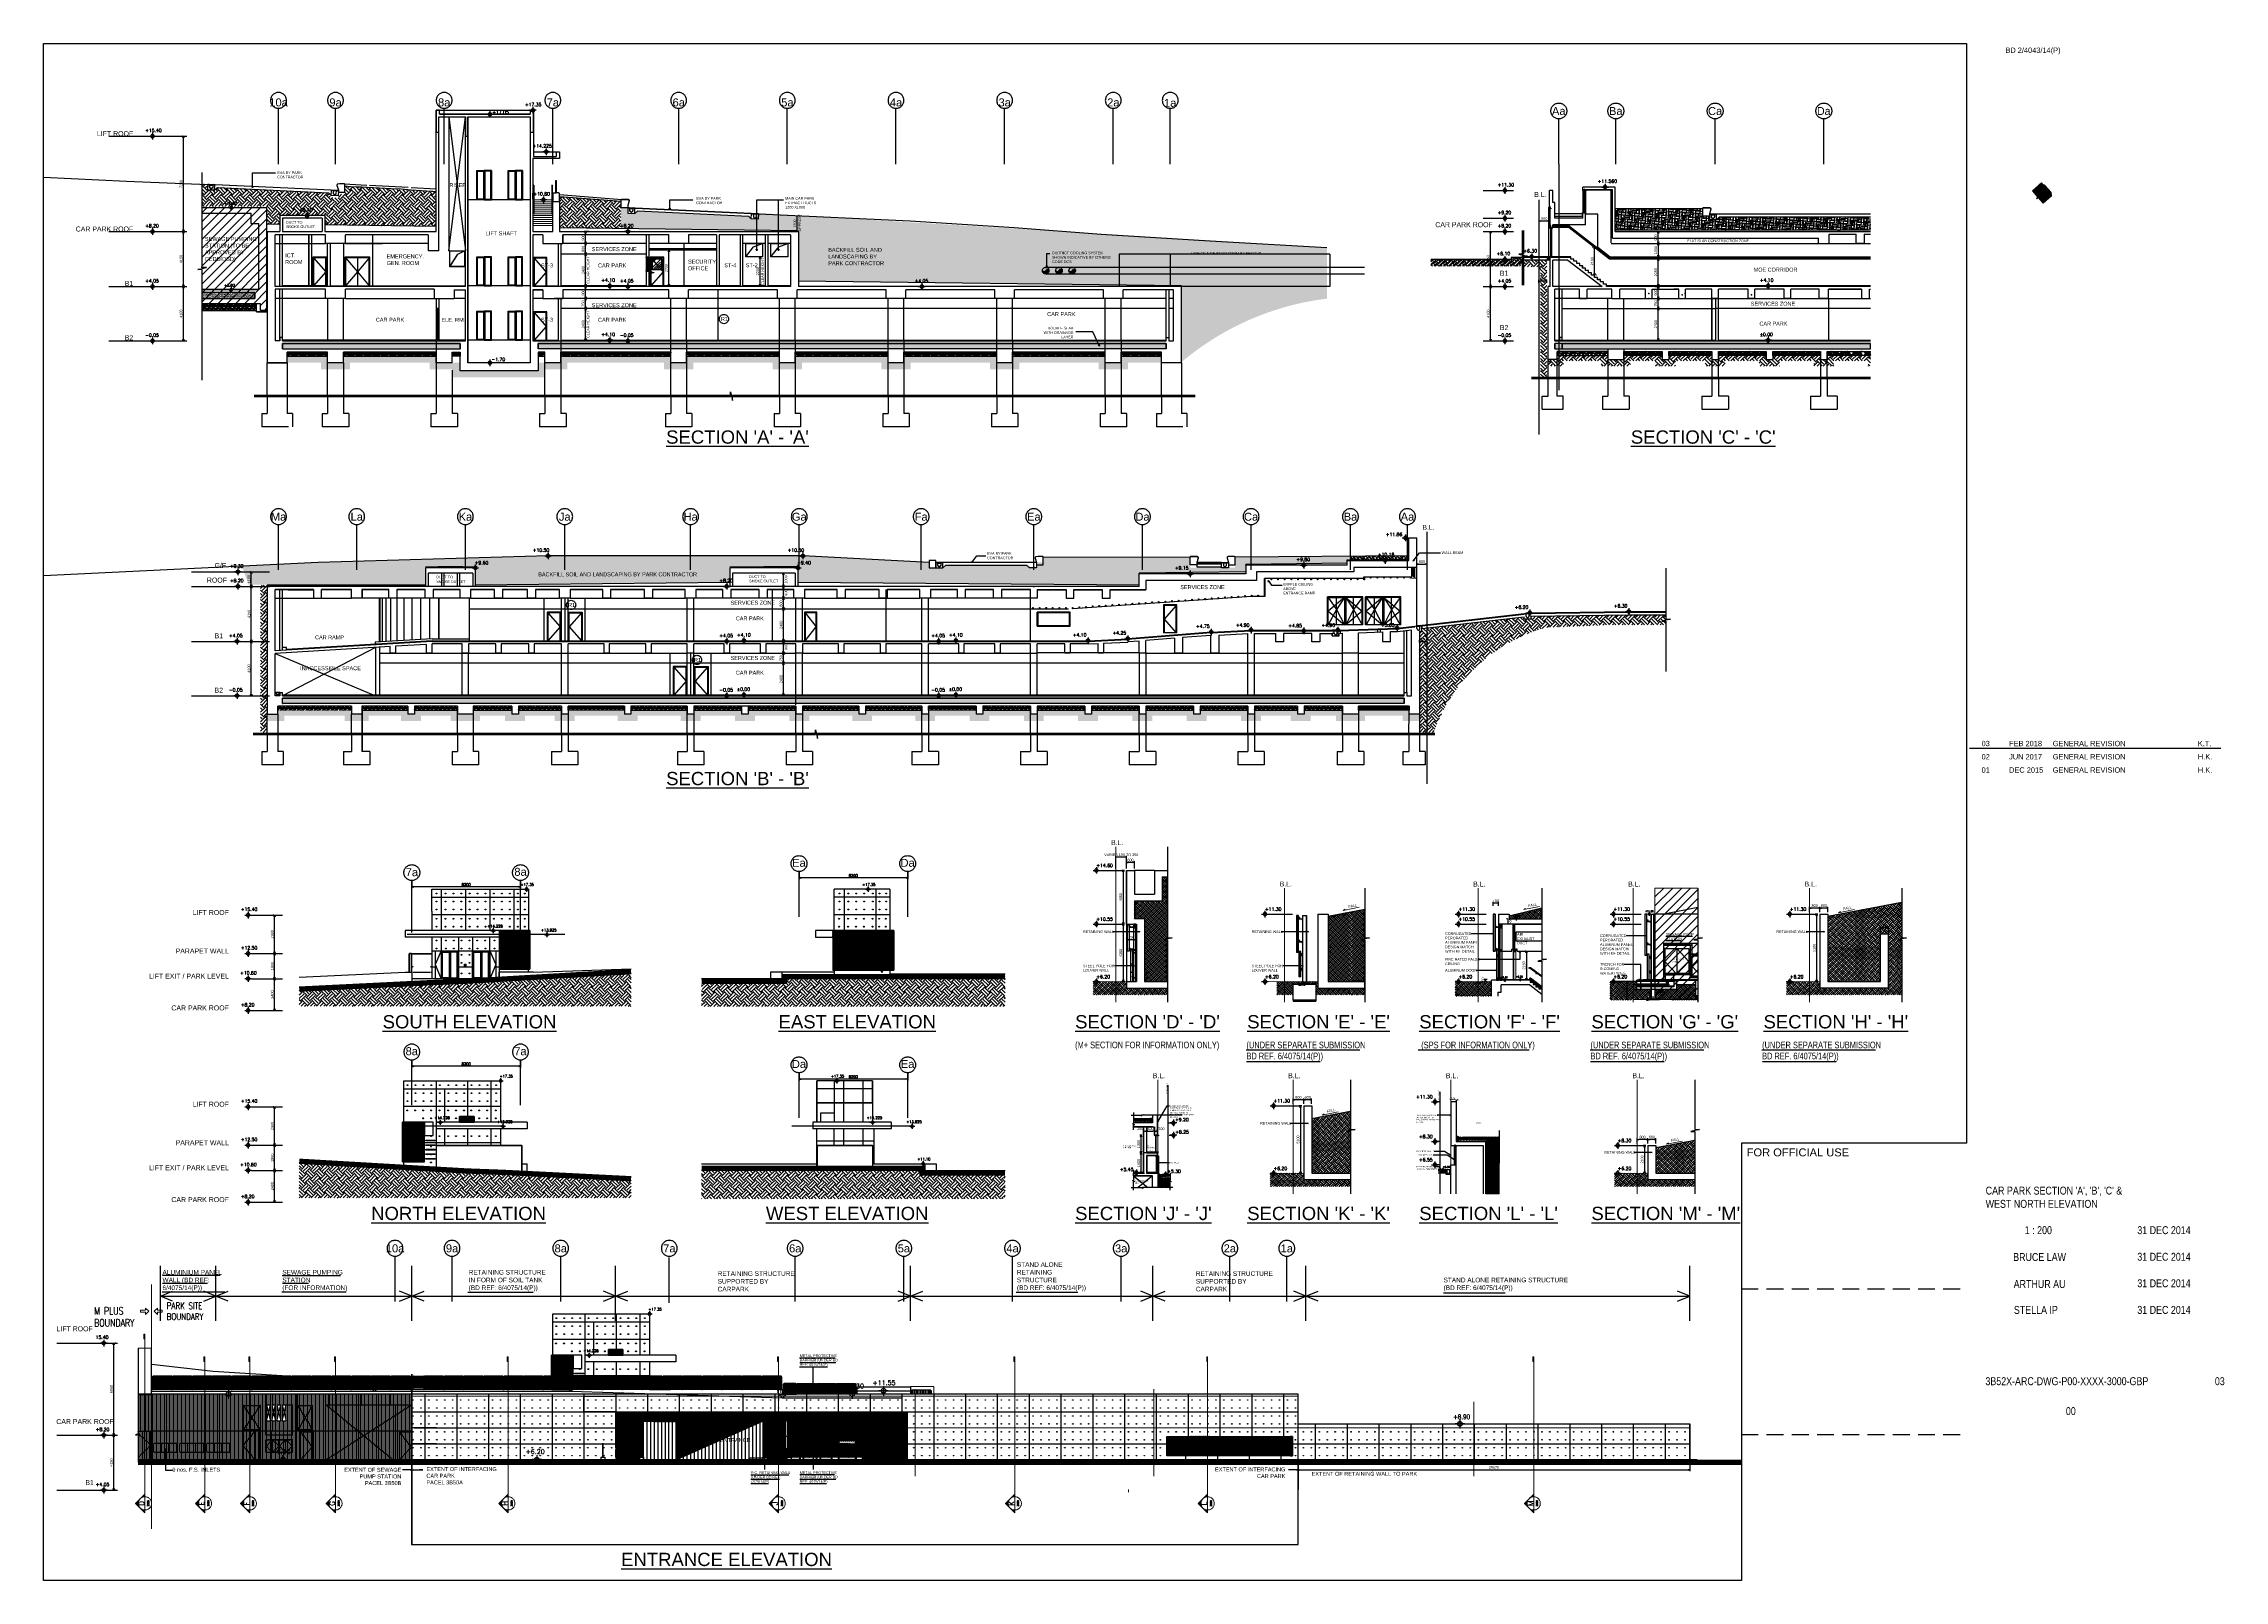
# Paper-space layout 'A1' of a CAD drawing. Header units: millimetres. Extents: x 7 to 830, y 7 to 587.
# The model-space entities are those that its viewports show. They can reach past a viewport. Long polylines and large blocks are cut down to what shows.
import ezdxf
from ezdxf import colors
from ezdxf.entities.mleader import LeaderData, LeaderLine
from ezdxf.enums import TextEntityAlignment as Align
from ezdxf.math import Vec2, Vec3
from ezdxf.xclip import XClip

# ---------------------------------------------------------------- set-up
doc = ezdxf.new("R2010")
doc.units = ezdxf.units.MM
doc.header["$LTSCALE"] = 100
doc.header["$XCLIPFRAME"] = 2
for name, pattern in [('3B50A-DLN-ARC-DWG-3000-P00-XXXX Section 1$0$HIDDEN2', [4.7625, 3.175, -1.5875]), ('Center', [40, 10, -5, 20, -5]), ('CENTER2', [28.575, 19.05, -3.175, 3.175, -3.175]), ('CONTINOUS', [0]), ('Dash', [6, 3, -3]), ('DASHDOT', [1, 0.5, -0.25, 0, -0.25]), ('DASHDOT2', [12.7, 6.35, -3.175, 0, -3.175]), ('DASHEDX2', [38.1, 25.4, -12.7]), ('Grid Line', [22.225, 12.7, -3.175, 3.175, -3.175]), ('Hidden', [9.525, 6.35, -3.175]), ('HIDDEN2', [4.7625, 3.175, -1.5875]), ('HIDDENX2', [0.75, 0.5, -0.25]), ('IMPORT-Hidden _6_', [47.625, 31.75, -15.875]), ('LT-SOLID', [0]), ('PHANTOM', [63.5, 31.75, -6.35, 6.35, -6.35, 6.35, -6.35])]:
    doc.linetypes.add(name, pattern=pattern)
for name, color, linetype in [('+C-10', 10, 'Continuous'), ('+C-160', 160, 'Hidden'), ('+C-201', 201, 'Continuous'), ('+C-45', 45, 'Continuous'), ('5', 7, 'LT-SOLID'), ('A-043-DESCRIPTIONS', 2, 'Continuous'), ('A-WPL', 5, 'Continuous'), ('DLN020__', 6, 'DASHDOT'), ('DLN030_1', 1, 'Continuous'), ('DLN030_2', 1, 'Continuous'), ('DLN032_', 7, 'Continuous'), ('DLN0401_', 7, 'Continuous'), ('DLN040__', 7, 'Continuous'), ('DLN060__', 7, 'Continuous'), ('DLN08210', 1, 'Continuous'), ('DLN210__', 7, 'Continuous'), ('DLN220__', 7, 'Continuous'), ('DLN240__', 1, 'Continuous'), ('DLN270__', 1, 'Continuous'), ('DLN280__', 3, 'Continuous'), ('DLN290__', 3, 'Continuous'), ('DLN350__', 2, 'Continuous'), ('DLN383__Louves', 7, 'Continuous'), ('DLN450__', 6, 'Continuous'), ('DLN470__', 6, 'Continuous'), ('DLN600__DCS Indicative', 1, 'Continuous'), ('DLN910__', 3, 'Continuous'), ('DLN980__', 1, 'Continuous'), ('DSCRPT', 7, 'Continuous'), ('EXTDIM', 1, 'Continuous'), ('FIN', 1, 'Continuous'), ('FINISH', 1, 'Continuous'), ('FITDOOR', 7, 'Continuous'), ('HANDRAIL', 6, 'Continuous'), ('HARDCORE', 7, 'Continuous'), ('HATCH', 8, 'Continuous'), ('HCL060', 1, 'Continuous'), ('HCL246', 1, 'Continuous'), ('HCL292', 3, 'Continuous'), ('INTWALL', 7, 'Continuous'), ('LEVEL', 7, 'Continuous'), ('LIFT LOBBY - GF PLAN & SECTION$0$DLN030__', 1, 'Continuous'), ('LOUVRE', 4, 'LT-SOLID'), ('METAL', 6, 'Continuous'), ('METALWORKS', 6, 'Continuous'), ('S_Dim', 1, 'Continuous'), ('SKIRT', 6, 'Continuous'), ('STRU', 5, 'Continuous'), ('WATERPROOF', 2, 'DASHEDX2'), ('Z_ICP RAMP', 7, 'Continuous')]:
    doc.layers.add(name, color=color, linetype=linetype)
for name, color, linetype, lineweight in [('A-010-D_DIM', 211, 'Continuous', 5), ('A-010-M_LINE', 90, 'Continuous', 9), ('A-010-M_LINE-2', 90, 'Continuous', 5), ('A-010-M_LINE-3', 90, 'Continuous', 30), ('A-010-M_LINE-5', 90, 'Dash', 5), ('A-215-M_CURT_PANEL', 51, 'Continuous', 9), ('A-215-M_CURT_PANEL-2', 8, 'Continuous', 9), ('A-215-M_CURT_PANEL-3', 7, 'Continuous', 5), ('A-325-M_DOOR-2', 8, 'Continuous', 9), ('A-325-M_DOOR-3', 10, 'Continuous', 5), ('A-ANNO-NPLT', 5, 'Center', 9), ('A-DOOR', 6, 'Continuous', 9), ('A-DOOR-FRAM', 31, 'Continuous', 18), ('A-FLOR', 192, 'Continuous', 9), ('A-FLOR-HRAL', 1, 'Continuous', 9), ('A-GLAZ', 8, 'Continuous', 9), ('A-GLAZ-CWMG', 51, 'Continuous', 9), ('A-WALL', 2, 'Continuous', 9), ('A040_1', 7, 'Continuous', 20), ('DW-TITLE', 7, 'Continuous', 0), ('HCL030__', 7, 'Continuous', 18), ('HCL120__', 6, 'Continuous', 18), ('HCL892__', 1, 'Continuous', 30), ('Lourve', 1, 'Continuous', 0), ('MARK', 7, 'Continuous', 0), ('Metal Railing', 251, 'Continuous', 9), ('MOE', 6, 'DASHDOT2', 0), ('Pump Station Outline', 170, 'IMPORT-Hidden _6_', 9), ('Vertical Fin', 7, 'Continuous', 9), ('Z-060-M_DETAIL-1', 7, 'Continuous', 5)]:
    doc.layers.add(name, color=color, linetype=linetype, lineweight=lineweight)
doc.styles.add('English', font='arial.ttf', dxfattribs={"width": 0.8})
doc.styles.add('LIFT LOBBY - GF PLAN & SECTION$0$romans', font='romans.shx')
doc.styles.add('romans', font='romans.shx')
doc.styles.add('Swis721 BT', font='swiss.ttf')
doc.styles.add('Swis721tBT', font='swissl.ttf')
doc.styles.add('SWISS MD BT', font='swiss.ttf')
doc.styles.add('VS', font='VS.shx')
doc.linetypes.add('BATTING', pattern='A,0.00254,-2.54,[134,ltypeshp.shx,S=2.54,R=0,X=-2.54,Y=0],-5.08,[134,ltypeshp.shx,S=2.54,R=180,X=2.54,Y=0],-2.54', length=10.16254)
doc.dimstyles.new('INTDIM', dxfattribs={"dimtxt": 200, "dimasz": 125, "dimexe": 100, "dimexo": 150, "dimgap": 80, "dimtad": 1, "dimdec": 0, "dimzin": 9, "dimdsep": 46, "dimtxsty": 'Swis721tBT', "dimblk": 'OPEN30', "dimcen": -125, "dimclrd": 256, "dimclre": 256, "dimclrt": 2, "dimaunit": 1, "dimadec": 1, "dimazin": 0, "dimtfac": 0.444444, "dimtdec": 0, "dimtix": 1, "dimtmove": 2, "dimatfit": 3, "dimldrblk": 'OPEN30', "dimfxl": 0, "dimtolj": 1, "dimlwd": -1, "dimlwe": -1, "dimarcsym": 0})
doc.dimstyles.new('LIFT LOBBY - GF PLAN & SECTION$0$INTDIM(20)', dxfattribs={"dimtxt": 60, "dimasz": 50, "dimexe": 100, "dimexo": 45, "dimgap": 30, "dimtad": 1, "dimdec": 0, "dimzin": 0, "dimdsep": 46, "dimtxsty": 'LIFT LOBBY - GF PLAN & SECTION$0$romans', "dimblk": 'LIFT LOBBY - GF PLAN & SECTION$0$_Open30', "dimcen": 50, "dimdle": 30, "dimclrd": 1, "dimclre": 1, "dimclrt": 2, "dimaunit": 1, "dimadec": 0, "dimazin": 0, "dimtfac": 1, "dimtdec": 0, "dimtix": 1, "dimtmove": 2, "dimatfit": 3, "dimfxl": 0, "dimtolj": 1, "dimtzin": 0, "dimarcsym": 0})
doc.dimstyles.get("Standard").update_dxf_attribs({"dimtxt": 0.18, "dimasz": 0.18, "dimexe": 0.18, "dimexo": 0.0625, "dimgap": 0.09, "dimtad": 0, "dimtih": 1, "dimtoh": 1, "dimdec": 4, "dimzin": 0, "dimdsep": 46, "dimtxsty": 'Standard', "dimcen": 0.09, "dimadec": 0, "dimazin": 0, "dimtfac": 1, "dimtdec": 4, "dimtofl": 0, "dimtmove": 0, "dimatfit": 3, "dimfxl": 0, "dimtolj": 1, "dimtzin": 0, "dimarcsym": 0})
pattern_1 = [(37.5, (-834282764.1, -817727316.224), (-2.5197343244, 77.0729507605), [0, -60.8, 0, -68, 0, -65]), (7.5, (-834282764.1, -817727316.22), (70.791068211, 112.885842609), [0, -32.8, 0, -54.8, 0, -21]), (327.5, (-834282813.3, -817727316.224), (124.56567447, 0.2263621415), [0, -20, 0, -72, 0, -94]), (317.5, (-834282813.3, -817727316.22), (120.245064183, 35.107022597), [0, -10, 0, -47.2, 0, -54])]
pattern_2 = [(45, (173300.568, -64944.608), (-8.8388348, 8.8388348), [])]
pattern_3 = [(37.5, (-834255717.495, -817727861.96), (-2.5197343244, 77.0729507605), [0, -60.8, 0, -68, 0, -65]), (7.5, (-834255717.5, -817727861.96), (70.791068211, 112.885842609), [0, -32.8, 0, -54.8, 0, -21]), (327.5, (-834255766.695, -817727861.96), (124.56567447, 0.2263621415), [0, -20, 0, -72, 0, -94]), (317.5, (-834255766.7, -817727861.96), (120.245064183, 35.107022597), [0, -10, 0, -47.2, 0, -54])]
pattern_4 = [(37.5, (-834256461.734, -817728462.185), (-2.5197343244, 77.0729507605), [0, -60.8, 0, -68, 0, -65]), (7.5, (-834256461.73, -817728462.18), (70.791068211, 112.885842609), [0, -32.8, 0, -54.8, 0, -21]), (327.5, (-834256510.934, -817728462.185), (124.56567447, 0.2263621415), [0, -20, 0, -72, 0, -94]), (317.5, (-834256510.93, -817728462.18), (120.245064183, 35.107022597), [0, -10, 0, -47.2, 0, -54])]
pattern_5 = [(45, (199602.936, -66090.569), (-8.8388348, 8.8388348), [])]
pattern_6 = [(45, (-834257400.604, -817716813.844), (-8.83883476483, 8.83883476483), [])]
pattern_7 = [(45, (232118.39, -87969.83), (0, 404.1115), [285.75, -285.75]), (45, (232042.6, -87894.06), (0, 404.1115), [285.75, -285.75]), (45, (231966.84, -87818.3), (0, 404.1115), [285.75, -285.75]), (135, (231966.84, -87767.77), (-404.1115, 0), [285.75, -285.75]), (135, (232042.6, -87692), (-404.1115, 0), [285.75, -285.75]), (135, (232118.39, -87616.23), (-404.1115, 0), [285.75, -285.75])]
pattern_8 = [(45, (-54200.23, -94403.55), (3e-14, 449.0128), [317.5, -317.5]), (45, (-54284.42, -94319.36), (3e-14, 449.0128), [317.5, -317.5]), (45, (-54368.6, -94235.17), (3e-14, 449.0128), [317.5, -317.5]), (135, (-54368.6, -94179.04), (-449.0128, 3e-14), [317.5, -317.5]), (135, (-54284.42, -94094.85), (-449.0128, 3e-14), [317.5, -317.5]), (135, (-54200.23, -94010.66), (-449.0128, 3e-14), [317.5, -317.5])]
pattern_9 = [(228.01279, (177129.717, 4174), (-5080, -5715), [85.4304, -8457.621]), (184.96974, (177072.567, 4110.5), (7619.999997, 635.000036), [146.601, -14513.512]), (132.51045, (176926.517, 4097.8), (6350.000003, -6984.999998), [103.3704, -10233.6807]), (267.27369, (176678.867, 3939.05), (635.000001, 12700), [133.501, -13216.6094]), (292.833654, (176672.517, 3805.7), (-3175, 7620), [130.9084, -12959.952]), (357.27369, (176723.317, 3685.05), (-12700, 635.000001), [133.501, -13216.6094]), (37.69424, (176856.667, 3678.7), (-8255, -6350.0000004), [176.5484, -17478.279]), (72.25533, (176996.367, 3786.65), (4445.000001, 13970), [166.68, -16501.314]), (121.429566, (177047.167, 3945.4), (-5080.000001, 8255), [133.9532, -13261.3864]), (175.23636, (176977.32, 4059.7), (6985, -635), [152.9283, -7493.484]), (222.397438, (176824.917, 4072.4), (-7620, -6985), [197.7695, -19579.193]), (138.814075, (177307.52, 3932.7), (-4445, 3810), [67.501, -6682.6415]), (171.469234, (177256.717, 3977.15), (8255, -1269.999999), [128.4205, -12713.6597]), (225, (177129.7, 3996.2), (-2e-09, -635), [89.8023, -808.2233]), (203.19859, (177085.27, 4072.4), (3175, 1270), [48.3603, -4787.6556]), (291.80141, (177040.82, 4053.35), (-635, 1905), [68.3914, -3351.188]), (30.96376, (177066.22, 3989.85), (1905, 1270), [111.08, -3591.5745]), (161.56505, (177161.47, 4047), (1270, -635), [80.322, -1927.7245]), (16.38954, (176672.517, 4053.35), (6350, 1905), [112.522, -11139.7067]), (70.346176, (176780.467, 4085.1), (-2540, -6985), [94.3997, -9345.554]), (293.19859, (177161.47, 4174), (-1270, 3175), [96.72, -4739.296]), (343.61046, (177199.567, 4085.1), (-6350, 1905), [112.522, -11139.7067]), (339.44395, (176672.52, 3659.65), (-3175, 1270), [108.509, -5316.9336]), (294.77514, (176774.117, 3621.55), (-3175.000004, 6984.999998), [90.918, -9000.8983]), (66.80141, (177167.82, 3539), (1270, 3175), [96.72, -4739.296]), (17.354025, (177205.917, 3627.9), (-8255, -2540), [106.4457, -10538.094]), (69.44395, (176856.67, 3539), (-1270, -3175), [54.2544, -5371.188]), (101.30993, (177129.72, 3539), (-635, 2540), [32.3786, -3205.499]), (165.96376, (177123.37, 3570.75), (1905, -635), [130.9084, -2487.2636]), (186.009006, (176996.367, 3602.5), (6350, 635), [121.3167, -12010.341]), (303.69007, (177066.22, 3932.7), (-635, 1270), [91.581, -2197.944]), (353.157227, (177117.017, 3856.5), (10795, -1269.9999995), [159.889, -15829.0023]), (60.9454, (177275.77, 3837.45), (-2540, -4445), [65.377, -6472.348]), (90, (177307.5, 3894.6), (-635, 635), [38.1, -596.9]), (120.25644, (176983.667, 3621.55), (2540, -4445), [88.2167, -8733.485]), (48.01279, (176939.217, 3697.75), (5080, 5715), [170.8607, -8372.1905]), (360, (177053.5, 3824.75), (635, 635), [165.1, -469.9]), (325.304846, (177218.617, 3824.75), (6350.000002, -4444.999997), [100.4024, -9939.829]), (254.0546, (177301.17, 3767.6), (-635, -2540), [92.4573, -4530.4125]), (207.645975, (177275.767, 3678.7), (-12065, -6349.999999), [150.5363, -14903.116]), (175.42608, (177142.417, 3608.85), (-8255, 635), [159.2574, -15766.4616])]
pattern_10 = [(78.5, (35025.495, -37237.98), (-66.631913, 71.77354), [0, -77.216, 0, -86.36, 0, -82.55]), (48.5, (35025.5, -37237.98), (-26.20401, 167.18172), [0, -41.656, 0, -69.596, 0, -26.67]), (8.5, (34978.34, -37278.975), (119.20533, 104.00447), [0, -25.4, 0, -91.44, 0, -119.38]), (358.5, (34978.34, -37278.98), (86.00171, 133.837), [0, -12.7, 0, -59.944, 0, -68.58])]
pattern_11 = [(48.012788, (137339.555, 387091.46), (5080.0000004, 5714.9999997), [85.4304, -8457.6209]), (4.969741, (137396.705, 387154.958), (-7619.999997, -635.0000362), [146.6012, -14513.5122]), (312.510447, (137542.755, 387167.658), (-6350.0000027, 6984.9999975), [103.3704, -10233.6807]), (87.273689, (137790.405, 387326.408), (-635.0000012, -12700), [133.5011, -13216.6094]), (112.833654, (137796.755, 387459.758), (3175.0000003, -7619.9999999), [130.9084, -12959.9519]), (177.273689, (137745.955, 387580.408), (12700, -635.0000012), [133.5011, -13216.6094]), (217.6942405, (137612.605, 387586.758), (8254.9999996, 6350.0000005), [176.5484, -17478.2788]), (252.2553284, (137472.905, 387478.808), (-4445.0000011, -13969.9999997), [166.6799, -16501.31415]), (301.429566, (137422.105, 387320.058), (5080.0000008, -8254.9999995), [133.95325, -13261.3864]), (355.236358, (137491.955, 387205.76), (-6985, 635.000001), [152.9283, -7493.4842]), (42.397438, (137644.355, 387193.058), (7619.9999997, 6985.0000003), [197.7695, -19579.1931]), (318.814075, (137161.755, 387332.76), (4445, -3810), [67.5011, -6682.6415]), (351.469234, (137212.555, 387288.308), (-8255.0000002, 1269.9999985), [128.4205, -12713.65975]), (45, (137339.55, 387269.26), (-5e-09, 635), [89.8023, -808.2233]), (23.19859, (137384.005, 387193.06), (-3175, -1270), [48.3603, -4787.6556]), (111.80141, (137428.45, 387212.11), (635, -1905), [68.3914, -3351.18825]), (210.963757, (137403.05, 387275.61), (-1905, -1270), [111.0799, -3591.5745]), (341.56505, (137307.8, 387218.46), (-1270, 635), [80.3218, -1927.7245]), (196.38954, (137796.755, 387212.108), (-6350, -1905), [112.522, -11139.7067]), (250.346176, (137688.805, 387180.36), (2540, 6985), [94.3997, -9345.5539]), (113.19859, (137307.805, 387091.46), (1270, -3175), [96.72, -4739.2959]), (163.61046, (137269.705, 387180.358), (6350, -1904.9999995), [112.522, -11139.7067]), (159.443955, (137796.755, 387605.81), (3175, -1270), [108.5088, -5316.9336]), (114.775141, (137695.155, 387643.91), (3175.000004, -6984.9999983), [90.918, -9000.8983]), (246.80141, (137301.455, 387726.46), (-1270, -3175), [96.72, -4739.2959]), (197.354025, (137263.355, 387637.558), (8254.9999998, 2540.0000006), [106.4457, -10538.094]), (249.443955, (137612.605, 387726.46), (1270, 3175), [54.2544, -5371.188]), (281.309932, (137339.55, 387726.46), (635, -2540), [32.37865, -3205.4987]), (345.963757, (137345.9, 387694.71), (-1905, 635), [130.9084, -2487.26365]), (6.009006, (137472.905, 387662.958), (-6350, -635.0000004), [121.31675, -12010.3412]), (123.690068, (137403.05, 387332.76), (635, -1270), [91.581, -2197.9441]), (173.1572266, (137352.255, 387408.958), (-10795.0000001, 1269.9999994), [159.8892, -15829.0023]), (240.945396, (137193.505, 387428.01), (2540, 4445), [65.3771, -6472.3481]), (270, (137161.75, 387370.86), (635, -635), [38.1, -596.9]), (300.256437, (137485.605, 387643.91), (-2539.9999997, 4445), [88.2167, -8733.4852]), (228.012788, (137530.055, 387567.71), (-5080.0000004, -5714.9999997), [170.8607, -8372.19055]), (180, (137415.75, 387440.7), (-635, -635), [165.1, -469.9]), (145.304847, (137250.655, 387440.708), (-6350.0000024, 4444.9999965), [100.4024, -9939.8292]), (74.054604, (137168.105, 387497.86), (635, 2540), [92.4573, -4530.4125]), (27.6459754, (137193.505, 387586.758), (12065.0000004, 6349.9999992), [150.5363, -14903.1161]), (355.426079, (137326.855, 387656.608), (8255, -635), [159.2574, -15766.4616])]
pattern_12 = [(45, (1165641233.8, 63726110.43), (3e-09, 718.42048969), [508, -508]), (45, (1165641099.1, 63726245.13), (3e-09, 718.42048969), [508, -508]), (45, (1165640964.4, 63726379.84), (3e-09, 718.42048969), [508, -508]), (135, (1165640964.4, 63726469.64), (-718.42048969, 3e-09), [508, -508]), (135, (1165641099.1, 63726604.34), (-718.42048969, 3e-09), [508, -508]), (135, (1165641233.8, 63726739.05), (-718.42048969, 3e-09), [508, -508])]
pattern_13 = [(228.01279, (-81051.247, 101953.71), (-5080, -5715), [85.4304, -8457.621]), (184.96974, (-81108.397, 101890.21), (7619.999997, 635.000036), [146.601, -14513.512]), (132.51045, (-81254.447, 101877.51), (6350.000003, -6984.999998), [103.3704, -10233.6807]), (267.27369, (-81502.097, 101718.76), (635.000001, 12700), [133.501, -13216.6094]), (292.833654, (-81508.447, 101585.41), (-3175, 7620), [130.9084, -12959.952]), (357.27369, (-81457.647, 101464.76), (-12700, 635.000001), [133.501, -13216.6094]), (37.69424, (-81324.297, 101458.41), (-8255, -6350.0000004), [176.5484, -17478.279]), (72.25533, (-81184.597, 101566.36), (4445.000001, 13970), [166.68, -16501.314]), (121.429566, (-81133.797, 101725.11), (-5080.000001, 8255), [133.9532, -13261.3864]), (175.23636, (-81203.647, 101839.41), (6985, -635), [152.9283, -7493.484]), (222.397438, (-81356.047, 101852.11), (-7620, -6985), [197.7695, -19579.193]), (138.814075, (-80873.45, 101712.41), (-4445, 3810), [67.501, -6682.6415]), (171.469234, (-80924.247, 101756.86), (8255, -1269.999999), [128.4205, -12713.6597]), (225, (-81051.25, 101775.9), (-2e-09, -635), [89.8023, -808.2233]), (203.19859, (-81095.7, 101852.11), (3175, 1270), [48.3603, -4787.6556]), (291.80141, (-81140.15, 101833.06), (-635, 1905), [68.3914, -3351.188]), (30.96376, (-81114.75, 101769.56), (1905, 1270), [111.08, -3591.5745]), (161.56505, (-81019.5, 101826.7), (1270, -635), [80.322, -1927.7245]), (16.38954, (-81508.447, 101833.06), (6350, 1905), [112.522, -11139.7067]), (70.346176, (-81400.497, 101864.81), (-2540, -6985), [94.3997, -9345.554]), (293.19859, (-81019.5, 101953.71), (-1270, 3175), [96.72, -4739.296]), (343.61046, (-80981.397, 101864.81), (-6350, 1905), [112.522, -11139.7067]), (339.44395, (-81508.45, 101439.36), (-3175, 1270), [108.509, -5316.9336]), (294.77514, (-81406.847, 101401.26), (-3175.000004, 6984.999998), [90.918, -9000.8983]), (66.80141, (-81013.15, 101318.71), (1270, 3175), [96.72, -4739.296]), (17.354025, (-80975.047, 101407.61), (-8255, -2540), [106.4457, -10538.094]), (69.44395, (-81324.3, 101318.71), (-1270, -3175), [54.2544, -5371.188]), (101.30993, (-81051.25, 101318.71), (-635, 2540), [32.3786, -3205.499]), (165.96376, (-81057.6, 101350.46), (1905, -635), [130.9084, -2487.2636]), (186.009006, (-81184.597, 101382.21), (6350, 635), [121.3167, -12010.341]), (303.69007, (-81114.75, 101712.41), (-635, 1270), [91.581, -2197.944]), (353.157227, (-81063.947, 101636.21), (10795, -1269.9999995), [159.889, -15829.0023]), (60.9454, (-80905.2, 101617.16), (-2540, -4445), [65.377, -6472.348]), (90, (-80873.45, 101674.3), (-635, 635), [38.1, -596.9]), (120.25644, (-81197.297, 101401.26), (2540, -4445), [88.2167, -8733.485]), (48.01279, (-81241.747, 101477.46), (5080, 5715), [170.8607, -8372.1905]), (360, (-81127.45, 101604.46), (635, 635), [165.1, -469.9]), (325.304846, (-80962.347, 101604.46), (6350.000002, -4444.999997), [100.4024, -9939.829]), (254.0546, (-80879.8, 101547.31), (-635, -2540), [92.4573, -4530.4125]), (207.645975, (-80905.197, 101458.41), (-12065, -6349.999999), [150.5363, -14903.116]), (175.42608, (-81038.547, 101388.56), (-8255, 635), [159.2574, -15766.4616])]
pattern_14 = [(78.5, (-223155.47, 60541.73), (-66.631913, 71.77354), [0, -77.216, 0, -86.36, 0, -82.55]), (48.5, (-223155.47, 60541.73), (-26.20401, 167.18172), [0, -41.656, 0, -69.596, 0, -26.67]), (8.5, (-223202.63, 60500.73), (119.20533, 104.00447), [0, -25.4, 0, -91.44, 0, -119.38]), (358.5, (-223202.63, 60500.73), (86.00171, 133.837), [0, -12.7, 0, -59.944, 0, -68.58])]
pattern_15 = [(48.012788, (-120841.41, 484871.167), (5080.0000004, 5714.9999997), [85.4304, -8457.6209]), (4.969741, (-120784.26, 484934.667), (-7619.999997, -635.0000362), [146.6012, -14513.5122]), (312.510447, (-120638.21, 484947.367), (-6350.0000027, 6984.9999975), [103.3704, -10233.6807]), (87.273689, (-120390.56, 485106.117), (-635.0000012, -12700), [133.5011, -13216.6094]), (112.833654, (-120384.21, 485239.467), (3175.0000003, -7619.9999999), [130.9084, -12959.9519]), (177.273689, (-120435.01, 485360.117), (12700, -635.0000012), [133.5011, -13216.6094]), (217.6942405, (-120568.36, 485366.467), (8254.9999996, 6350.0000005), [176.5484, -17478.2788]), (252.2553284, (-120708.06, 485258.517), (-4445.0000011, -13969.9999997), [166.6799, -16501.31415]), (301.429566, (-120758.86, 485099.767), (5080.0000008, -8254.9999995), [133.95325, -13261.3864]), (355.236358, (-120689.01, 484985.467), (-6985, 635.000001), [152.9283, -7493.4842]), (42.397438, (-120536.61, 484972.767), (7619.9999997, 6985.0000003), [197.7695, -19579.1931]), (318.814075, (-121019.21, 485112.467), (4445, -3810), [67.5011, -6682.6415]), (351.469234, (-120968.41, 485068.017), (-8255.0000002, 1269.9999985), [128.4205, -12713.65975]), (45, (-120841.4, 485048.97), (-5e-09, 635), [89.8023, -808.2233]), (23.19859, (-120796.96, 484972.77), (-3175, -1270), [48.3603, -4787.6556]), (111.80141, (-120752.51, 484991.82), (635, -1905), [68.3914, -3351.18825]), (210.963757, (-120777.91, 485055.32), (-1905, -1270), [111.0799, -3591.5745]), (341.56505, (-120873.16, 484998.17), (-1270, 635), [80.3218, -1927.7245]), (196.38954, (-120384.21, 484991.817), (-6350, -1905), [112.522, -11139.7067]), (250.346176, (-120492.16, 484960.067), (2540, 6985), [94.3997, -9345.5539]), (113.19859, (-120873.16, 484871.17), (1270, -3175), [96.72, -4739.2959]), (163.61046, (-120911.26, 484960.067), (6350, -1904.9999995), [112.522, -11139.7067]), (159.443955, (-120384.21, 485385.52), (3175, -1270), [108.5088, -5316.9336]), (114.775141, (-120485.81, 485423.617), (3175.000004, -6984.9999983), [90.918, -9000.8983]), (246.80141, (-120879.51, 485506.17), (-1270, -3175), [96.72, -4739.2959]), (197.354025, (-120917.61, 485417.267), (8254.9999998, 2540.0000006), [106.4457, -10538.094]), (249.443955, (-120568.36, 485506.17), (1270, 3175), [54.2544, -5371.188]), (281.309932, (-120841.41, 485506.17), (635, -2540), [32.37865, -3205.4987]), (345.963757, (-120835.06, 485474.42), (-1905, 635), [130.9084, -2487.26365]), (6.009006, (-120708.06, 485442.667), (-6350, -635.0000004), [121.31675, -12010.3412]), (123.690068, (-120777.91, 485112.47), (635, -1270), [91.581, -2197.9441]), (173.1572266, (-120828.71, 485188.667), (-10795.0000001, 1269.9999994), [159.8892, -15829.0023]), (240.945396, (-120987.46, 485207.72), (2540, 4445), [65.3771, -6472.3481]), (270, (-121019.2, 485150.57), (635, -635), [38.1, -596.9]), (300.256437, (-120695.36, 485423.617), (-2539.9999997, 4445), [88.2167, -8733.4852]), (228.012788, (-120650.91, 485347.417), (-5080.0000004, -5714.9999997), [170.8607, -8372.19055]), (180, (-120765.2, 485220.4), (-635, -635), [165.1, -469.9]), (145.304847, (-120930.31, 485220.417), (-6350.0000024, 4444.9999965), [100.4024, -9939.8292]), (74.054604, (-121012.86, 485277.57), (635, 2540), [92.4573, -4530.4125]), (27.6459754, (-120987.46, 485366.467), (12065.0000004, 6349.9999992), [150.5363, -14903.1161]), (355.426079, (-120854.11, 485436.317), (8255, -635), [159.2574, -15766.4616])]

# ---------------------------------------------------------------- blocks, each defined once
blk = doc.blocks.new('Tltle_Name(02)')
at = {"style": 'English', "width": 0.8}
for tag, p in [('01', (4.04, -11.42)), ('02', (4.04, -16.42)), ('03', (22.98, -26.35)), ('07', (71.33, -26.36)), ('04', (22.98, -36.48)), ('08', (71.33, -36.39)), ('05', (22.98, -46.67)), ('09', (71.33, -46.39)), ('06', (22.98, -56.44)), ('10', (71.33, -56.45)), ('11', (3.94, -83.34)), ('12', (92.4, -83.34)), ('13', (36.18, -94.62))]:
    blk.add_attdef(tag, text='', height=3, dxfattribs=at).set_placement(p, align=Align.CENTER)
blk = doc.blocks.new('_Open30')
at = {"color": 0, "linetype": 'ByBlock', "lineweight": -2}
for p, q in [((-1, 0.3), (0, 0)), ((0, 0), (-1, -0.3)), ((0, 0), (-1, 0))]:
    blk.add_line(p, q, dxfattribs=at)
blk = doc.blocks.new('*D16')
at = {"layer": 'Defpoints', "color": 0}
for p in [(194776, -77195), (194523, -81245), (194776, -81245)]:
    blk.add_point(p, dxfattribs=at)
at = {"layer": 'DLN030_1'}
for p, q in [((194626, -77195), (194423, -77195)), ((194523, -77320), (194523, -81120)), ((194626, -81245), (194423, -81245))]:
    blk.add_line(p, q, dxfattribs=at)
at = {"layer": 'DLN030_1', "xscale": 125, "yscale": 125, "zscale": 125}
for p, rotation in [((194523, -77195), 90), ((194523, -81245), 270)]:
    blk.add_blockref('_Open30', p, dxfattribs=dict(at, rotation=rotation))
at = {"layer": 'DLN030_1', "color": 2, "insert": (194340, -79220), "char_height": 200, "attachment_point": 5, "rotation": 90, "style": 'Swis721tBT'}
blk.add_mtext('\\A1;4050', dxfattribs=at)
blk = doc.blocks.new('*D17')
at = {"layer": 'Defpoints', "color": 0}
for p in [(194776, -81245), (194523, -85595), (194776, -85595, 0)]:
    blk.add_point(p, dxfattribs=at)
at = {"layer": 'DLN030_1'}
for p, q in [((194626, -81245), (194423, -81245)), ((194523, -81370), (194523, -85470)), ((194626, -85595), (194423, -85595))]:
    blk.add_line(p, q, dxfattribs=at)
at = {"layer": 'DLN030_1', "xscale": 125, "yscale": 125, "zscale": 125}
for p, rotation in [((194523, -81245), 90), ((194523, -85595), 270)]:
    blk.add_blockref('_Open30', p, dxfattribs=dict(at, rotation=rotation))
at = {"layer": 'DLN030_1', "color": 2, "insert": (194340, -83420), "char_height": 200, "attachment_point": 5, "rotation": 90, "style": 'Swis721tBT'}
blk.add_mtext('\\A1;4350', dxfattribs=at)
blk = doc.blocks.new('*D18')
at = {"layer": 'Defpoints', "color": 0}
for p in [(194776, -82428), (194776, -82512, 0), (195526, -82512, 0)]:
    blk.add_point(p, dxfattribs=at)
at = {"layer": 'DLN030_1'}
for p, q in [((194776, -82362), (194776, -82328)), ((195401, -82428), (194901, -82428)), ((195526, -82362), (195526, -82328))]:
    blk.add_line(p, q, dxfattribs=at)
at = {"layer": 'DLN030_1', "xscale": 125, "yscale": 125, "zscale": 125}
for p, rotation in [((194776, -82428), 180.0000008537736), ((195526, -82428), 8.53773646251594e-07)]:
    blk.add_blockref('_Open30', p, dxfattribs=dict(at, rotation=rotation))
at = {"layer": 'DLN030_1', "color": 2, "insert": (195151, -82246), "char_height": 200, "attachment_point": 5, "rotation": 0, "style": 'Swis721tBT'}
blk.add_mtext('\\A1;750', dxfattribs=at)
blk = doc.blocks.new('*D19')
at = {"layer": 'Defpoints', "color": 0}
for p in [(246312, -80045), (246312, -80495, 0), (247112, -80495, 0)]:
    blk.add_point(p, dxfattribs=at)
at = {"layer": 'DLN030_1'}
for p, q in [((246312, -80345), (246312, -79945)), ((246987, -80045), (246437, -80045)), ((247112, -80345), (247112, -79945))]:
    blk.add_line(p, q, dxfattribs=at)
at = {"layer": 'DLN030_1', "xscale": 125, "yscale": 125, "zscale": 125}
for p, rotation in [((246312, -80045), 179.9999961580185), ((247112, -80045), 359.9999961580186)]:
    blk.add_blockref('_Open30', p, dxfattribs=dict(at, rotation=rotation))
at = {"layer": 'DLN030_1', "color": 2, "insert": (246712, -79862), "char_height": 200, "attachment_point": 5, "rotation": 360, "style": 'Swis721tBT'}
blk.add_mtext('\\A1;800', dxfattribs=at)
blk = doc.blocks.new('*D20')
at = {"layer": 'Defpoints', "color": 0}
for p in [(247112, -80495, 0), (246859, -85595), (247112, -85595, 0)]:
    blk.add_point(p, dxfattribs=at)
at = {"layer": 'DLN030_1'}
for p, q in [((246962, -80495), (246759, -80495)), ((246859, -80620), (246859, -85470)), ((246962, -85595), (246759, -85595))]:
    blk.add_line(p, q, dxfattribs=at)
at = {"layer": 'DLN030_1', "xscale": 125, "yscale": 125, "zscale": 125}
for p, rotation in [((246859, -80495), 90), ((246859, -85595), 270)]:
    blk.add_blockref('_Open30', p, dxfattribs=dict(at, rotation=rotation))
at = {"layer": 'DLN030_1', "color": 2, "insert": (246676, -83045), "char_height": 200, "attachment_point": 5, "rotation": 90, "style": 'Swis721tBT'}
blk.add_mtext('\\A1;5100', dxfattribs=at)
blk = doc.blocks.new('*D21')
at = {"layer": 'Defpoints', "color": 0}
for p in [(247112, -80045), (247112, -80495), (247712, -80495, 0)]:
    blk.add_point(p, dxfattribs=at)
at = {"layer": 'DLN030_1'}
for p, q in [((247112, -80345), (247112, -79945)), ((247587, -80045), (247237, -80045)), ((247712, -80345), (247712, -79945))]:
    blk.add_line(p, q, dxfattribs=at)
at = {"layer": 'DLN030_1', "xscale": 125, "yscale": 125, "zscale": 125}
for p, rotation in [((247112, -80045), 180.0000008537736), ((247712, -80045), 8.53773646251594e-07)]:
    blk.add_blockref('_Open30', p, dxfattribs=dict(at, rotation=rotation))
at = {"layer": 'DLN030_1', "color": 2, "insert": (247412, -79862), "char_height": 200, "attachment_point": 5, "rotation": 0, "style": 'Swis721tBT'}
blk.add_mtext('\\A1;600', dxfattribs=at)
blk = doc.blocks.new('*D22')
at = {"layer": 'Defpoints', "color": 0}
for p in [(193976, -76208), (193976, -77196, 0), (194776, -77196, 0)]:
    blk.add_point(p, dxfattribs=at)
at = {"layer": 'DLN030_1'}
for p, q in [((193976, -77046), (193976, -76108)), ((194776, -76208), (193976, -76208)), ((194776, -77046), (194776, -76108))]:
    blk.add_line(p, q, dxfattribs=at)
at = {"layer": 'DLN030_1', "color": 2, "insert": (194376, -76023), "char_height": 200, "attachment_point": 5, "rotation": 360, "style": 'Swis721tBT'}
blk.add_mtext('\\A1;VARIES 100 TO 350', dxfattribs=at)
blk = doc.blocks.new('*D23')
at = {"layer": 'Defpoints', "color": 0}
for p in [(194776, -76596), (194776, -77195), (195376, -77196, 0)]:
    blk.add_point(p, dxfattribs=at)
at = {"layer": 'DLN030_1'}
for p, q in [((194776, -77045), (194776, -76496)), ((195251, -76596), (194901, -76596)), ((195376, -77046), (195376, -76496))]:
    blk.add_line(p, q, dxfattribs=at)
at = {"layer": 'DLN030_1', "xscale": 125, "yscale": 125, "zscale": 125}
for p, rotation in [((194776, -76596), 180.0000008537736), ((195376, -76596), 8.53773646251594e-07)]:
    blk.add_blockref('_Open30', p, dxfattribs=dict(at, rotation=rotation))
at = {"layer": 'DLN030_1', "color": 2, "insert": (195076, -76413), "char_height": 200, "attachment_point": 5, "rotation": 0, "style": 'Swis721tBT'}
blk.add_mtext('\\A1;600', dxfattribs=at)
blk = doc.blocks.new('ELEX')
at = {"layer": 'LEVEL'}
for p, q in [((0.5, 0), (-0.5, 0)), ((0, 0.5), (0, -0.5))]:
    blk.add_line(p, q, dxfattribs=at)
blk.add_circle((0, 0), 0.25, dxfattribs=at)
at = {"layer": 'LEVEL', "style": 'romans'}
blk.add_attdef('ELEX', (0.26, 0.35), '', height=0.5, dxfattribs=at)
blk = doc.blocks.new('*D27')
at = {"layer": 'Defpoints', "color": 0}
for p in [(251687, -81545), (251687, -81995), (252287, -81995, 0)]:
    blk.add_point(p, dxfattribs=at)
at = {"layer": 'DLN030_1'}
for p, q in [((251687, -81845), (251687, -81445)), ((252162, -81545), (251812, -81545)), ((252287, -81845), (252287, -81445))]:
    blk.add_line(p, q, dxfattribs=at)
at = {"layer": 'DLN030_1', "xscale": 125, "yscale": 125, "zscale": 125}
for p, rotation in [((251687, -81545), 180.0000008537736), ((252287, -81545), 8.53773646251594e-07)]:
    blk.add_blockref('_Open30', p, dxfattribs=dict(at, rotation=rotation))
at = {"layer": 'DLN030_1', "color": 2, "insert": (251987, -81362), "char_height": 200, "attachment_point": 5, "rotation": 0, "style": 'Swis721tBT'}
blk.add_mtext('\\A1;600', dxfattribs=at)
blk = doc.blocks.new('*D69')
at = {"layer": 'Defpoints', "color": 0}
for p in [(232569, -85591), (232872, -85591), (232877, -86941)]:
    blk.add_point(p, dxfattribs=at)
at = {"layer": 'DLN030_1'}
for p, q in [((232722, -85591), (232469, -85591)), ((232727, -86941), (232469, -86941)), ((232569, -86816), (232569, -85716))]:
    blk.add_line(p, q, dxfattribs=at)
at = {"layer": 'DLN030_1', "xscale": 125, "yscale": 125, "zscale": 125}
for p, rotation in [((232569, -85591), 90), ((232569, -86941), 270)]:
    blk.add_blockref('_Open30', p, dxfattribs=dict(at, rotation=rotation))
at = {"layer": 'DLN030_1', "color": 2, "insert": (232386, -86266), "char_height": 200, "attachment_point": 5, "rotation": 90, "style": 'Swis721tBT'}
blk.add_mtext('\\A1;1350', dxfattribs=at)
blk = doc.blocks.new('A$C2916217F')
at = {"layer": 'HANDRAIL', "color": 8, "linetype": 'Center', "ltscale": 0.1}
for p, q in [((80, -60), (-80, 60)), ((0, 25), (0, -25))]:
    blk.add_line(p, q, dxfattribs=at)
at = {"layer": 'HANDRAIL', "color": 4}
for p, q in [((-6, -20), (-6, -67)), ((6, -29), (6, -67))]:
    blk.add_line(p, q, dxfattribs=at)
for radius, start, end in [(25, 103.88654, 76.11346), (6, 180, 0)]:
    blk.add_arc((0, -67), radius, start, end, dxfattribs=at)
blk = doc.blocks.new('*X4')
at = {"color": 0}
for p, q in [((45956, 42700), (46156, 42700)), ((45956, 42694), (46156, 42694)), ((45957, 42688), (46156, 42688)), ((45957, 42681), (46156, 42681)), ((45958, 42675), (46156, 42675)), ((45959, 42669), (46156, 42669)), ((45960, 42662), (46156, 42662)), ((45962, 42656), (46156, 42656)), ((45964, 42650), (46156, 42650)), ((45965, 42644), (46156, 42644)), ((45968, 42638), (46156, 42638)), ((45970, 42631), (46156, 42631)), ((45973, 42625), (46156, 42625)), ((45975, 42619), (46156, 42619)), ((45978, 42612), (46156, 42612)), ((45982, 42606), (46156, 42606)), ((45986, 42600), (46156, 42600)), ((45990, 42594), (46156, 42594)), ((45994, 42588), (46156, 42588)), ((45999, 42581), (46156, 42581)), ((46004, 42575), (46156, 42575)), ((46009, 42569), (46156, 42569)), ((46015, 42562), (46156, 42562)), ((46022, 42556), (46156, 42556)), ((46029, 42550), (46156, 42550)), ((46037, 42544), (46156, 42544)), ((46047, 42538), (46156, 42538)), ((46057, 42531), (46156, 42531)), ((46069, 42525), (46156, 42525)), ((46083, 42519), (46156, 42519)), ((46102, 42512), (46156, 42512)), ((46133, 42506), (46156, 42506))]:
    blk.add_line(p, q, dxfattribs=at)
blk = doc.blocks.new('*X3')
at = {"color": 0}
for p, q in [((46156, 42900), (46200, 42900)), ((46156, 42894), (46222, 42894)), ((46156, 42888), (46238, 42888)), ((46156, 42881), (46250, 42881)), ((46156, 42875), (46261, 42875)), ((46156, 42869), (46271, 42869)), ((46156, 42862), (46279, 42862)), ((46156, 42856), (46287, 42856)), ((46156, 42850), (46294, 42850)), ((46156, 42844), (46300, 42844)), ((46156, 42838), (46306, 42838)), ((46156, 42831), (46311, 42831)), ((46156, 42825), (46316, 42825)), ((46156, 42819), (46320, 42819)), ((46156, 42812), (46324, 42812)), ((46156, 42806), (46328, 42806)), ((46156, 42800), (46332, 42800)), ((46156, 42794), (46335, 42794)), ((46156, 42788), (46338, 42788)), ((46156, 42781), (46341, 42781)), ((46156, 42775), (46343, 42775)), ((46156, 42769), (46345, 42769)), ((46156, 42762), (46347, 42762)), ((46156, 42756), (46349, 42756)), ((46156, 42750), (46351, 42750)), ((46156, 42744), (46352, 42744)), ((46156, 42738), (46353, 42738)), ((46156, 42731), (46354, 42731)), ((46156, 42725), (46355, 42725)), ((46156, 42719), (46355, 42719)), ((46156, 42712), (46356, 42712)), ((46156, 42706), (46356, 42706))]:
    blk.add_line(p, q, dxfattribs=at)
blk = doc.blocks.new('ELFIN')
at = {"layer": 'LEVEL'}
for p, q in [((0, 0), (-0.5, 0)), ((0, 0.5), (0, 0)), ((0, 0), (0, -0.5)), ((0.5, 0), (0, 0))]:
    blk.add_line(p, q, dxfattribs=at)
for start, end in [(90, 180), (180, 270), (0, 90), (270, 0)]:
    blk.add_arc((0, 0), 0.25, start, end, dxfattribs=at)
at = {"layer": 'LEVEL', "xscale": 0.00125, "yscale": 0.00125, "zscale": 0.00125}
for name in ['*X3', '*X4']:
    blk.add_blockref(name, (-57.69, -53.38), dxfattribs=at)
at = {"layer": 'LEVEL', "style": 'romans'}
blk.add_attdef('ELFIN', (0.25, 0.35), '', height=0.5, dxfattribs=at)
blk = doc.blocks.new('*D73')
at = {"layer": 'Defpoints', "color": 0}
for p in [(223555, -81245), (223681, -80845), (223681, -81245)]:
    blk.add_point(p, dxfattribs=at)
at = {"layer": 'DLN030_1'}
for p, q in [((223531, -80845), (223455, -80845)), ((223531, -81245), (223455, -81245)), ((223555, -80845), (223555, -81245))]:
    blk.add_line(p, q, dxfattribs=at)
at = {"layer": 'DLN030_1', "color": 2, "insert": (223741, -81045), "char_height": 200, "attachment_point": 5, "rotation": 90, "style": 'Swis721tBT'}
blk.add_mtext('\\A1;400', dxfattribs=at)
blk = doc.blocks.new('FGGG')
at = {"layer": 'WATERPROOF', "color": 0, "linetype": 'ByBlock'}
for p, q in [((78210, 48810, 0), (78206, 48810, 0)), ((78289, 48810, 0), (78292, 48810, 0))]:
    blk.add_line(p, q, dxfattribs=at)
at = {"layer": 'WATERPROOF', "color": 0, "linetype": 'ByBlock', "elevation": 0}
for points in [[(78206, 48810), (78249, 48900), (78292, 48810)], [(78210, 48810), (78249, 48895), (78289, 48810)]]:
    blk.add_lwpolyline(points, dxfattribs=at)
blk = doc.blocks.new('M08_NUT1')
at = {"color": 0, "linetype": 'ByBlock'}
blk.add_lwpolyline([(6, 7), (6, -7), (5, -8), (1, -8), (0, -7), (0, 7), (1, 8), (5, 8)], close=True, dxfattribs=at)
for points in [[(1, 8, 0.5358984), (1, 4), (5, 4, -0.2679492), (5, -4), (1, -4, 0.5358984), (1, -8)], [(5, -8, 0.5358984), (5, -4), (1, -4, -0.2679492), (1, 4), (5, 4, 0.5358984), (5, 8)]]:
    blk.add_lwpolyline(points, format="xyb", dxfattribs=at)
blk = doc.blocks.new('M08_WASH')
at = {"color": 0, "linetype": 'ByBlock'}
for p, q in [((2, 1), (0, 1)), ((2, -1), (0, -1))]:
    blk.add_line(p, q, dxfattribs=at)
blk.add_lwpolyline([(0, -8), (2, -8), (2, 8), (0, 8)], close=True, dxfattribs=at)
blk = doc.blocks.new('*D70')
at = {"layer": 'Defpoints', "color": 0}
for p in [(222458, -79672), (222458, -80017, 0), (222858, -80017, 0)]:
    blk.add_point(p, dxfattribs=at)
at = {"layer": 'DLN030_1'}
for p, q in [((222458, -79867), (222458, -79572)), ((222858, -79672), (222458, -79672)), ((222858, -79867), (222858, -79572))]:
    blk.add_line(p, q, dxfattribs=at)
at = {"layer": 'DLN030_1', "color": 2, "insert": (222658, -79489), "char_height": 200, "attachment_point": 5, "style": 'Swis721tBT'}
blk.add_mtext('\\A1;400', dxfattribs=at)
blk = doc.blocks.new('*D71')
at = {"layer": 'Defpoints', "color": 0}
for p in [(222146, -85445, 0), (221855, -85595), (222127, -85595, 0)]:
    blk.add_point(p, dxfattribs=at)
at = {"layer": 'DLN030_1'}
for p, q in [((221996, -85445), (221755, -85445)), ((221855, -85445), (221855, -85595)), ((221977, -85595), (221755, -85595))]:
    blk.add_line(p, q, dxfattribs=at)
at = {"layer": 'DLN030_1', "color": 2, "insert": (221673, -85520), "char_height": 200, "attachment_point": 5, "rotation": 90, "style": 'Swis721tBT'}
blk.add_mtext('\\A1;150', dxfattribs=at)
blk = doc.blocks.new('*D72')
at = {"layer": 'Defpoints', "color": 0}
for p in [(225055, -83295, 0), (224952, -85445), (225205, -85445, 0)]:
    blk.add_point(p, dxfattribs=at)
at = {"layer": 'DLN030_1'}
for p, q in [((224905, -83295), (224852, -83295)), ((224952, -83420), (224952, -85320)), ((225055, -85445), (224852, -85445))]:
    blk.add_line(p, q, dxfattribs=at)
at = {"layer": 'DLN030_1', "xscale": 125, "yscale": 125, "zscale": 125}
for p, rotation in [((224952, -83295), 90), ((224952, -85445), 270)]:
    blk.add_blockref('_Open30', p, dxfattribs=dict(at, rotation=rotation))
at = {"layer": 'DLN030_1', "color": 2, "insert": (224769, -84370), "char_height": 200, "attachment_point": 5, "rotation": 90, "style": 'Swis721tBT'}
blk.add_mtext('\\A1;2150', dxfattribs=at)
blk = doc.blocks.new('*D80')
at = {"layer": 'Defpoints', "color": 0}
for p in [(195876, -98510), (196075, -98510, 1842), (196075, -100060, 340)]:
    blk.add_point(p, dxfattribs=at)
at = {"layer": 'DLN030_1'}
for p, q in [((195925, -98510), (195776, -98510)), ((195876, -99935), (195876, -98635)), ((195925, -100060), (195776, -100060))]:
    blk.add_line(p, q, dxfattribs=at)
at = {"layer": 'DLN030_1', "xscale": 125, "yscale": 125, "zscale": 125}
for p, rotation in [((195876, -98510), 90), ((195876, -100060), 270)]:
    blk.add_blockref('_Open30', p, dxfattribs=dict(at, rotation=rotation))
at = {"layer": 'DLN030_1', "color": 2, "insert": (195693, -99285), "char_height": 200, "attachment_point": 5, "rotation": 90, "style": 'Swis721tBT'}
blk.add_mtext('\\A1;1500', dxfattribs=at)
blk = doc.blocks.new('*D76')
at = {"layer": 'Defpoints', "color": 0}
for p in [(195876, -97189), (196074, -97189, -1501), (196075, -98510, 1842)]:
    blk.add_point(p, dxfattribs=at)
at = {"layer": 'DLN030_1'}
for p, q in [((195924, -97189), (195776, -97189)), ((195925, -98510), (195776, -98510)), ((195876, -98385), (195876, -97314))]:
    blk.add_line(p, q, dxfattribs=at)
at = {"layer": 'DLN030_1', "xscale": 125, "yscale": 125, "zscale": 125}
for p, rotation in [((195876, -97189), 90), ((195876, -98510), 270)]:
    blk.add_blockref('_Open30', p, dxfattribs=dict(at, rotation=rotation))
at = {"layer": 'DLN030_1', "color": 2, "insert": (195693, -97849), "char_height": 200, "attachment_point": 5, "rotation": 90, "style": 'Swis721tBT'}
blk.add_mtext('\\A1;1300', dxfattribs=at)
blk = doc.blocks.new('*D77')
at = {"layer": 'Defpoints', "color": 0}
for p in [(196075, -96999, 1501), (196276, -96877), (196276, -96999, 1501)]:
    blk.add_point(p, dxfattribs=at)
at = {"layer": 'DLN030_1'}
for p, q in [((196075, -96849), (196075, -96777)), ((196075, -96877), (196276, -96877)), ((196276, -96849), (196276, -96777))]:
    blk.add_line(p, q, dxfattribs=at)
at = {"layer": 'DLN030_1', "color": 2, "insert": (195813, -96694), "char_height": 200, "attachment_point": 5, "style": 'Swis721tBT'}
blk.add_mtext('\\A1;200', dxfattribs=at)
blk = doc.blocks.new('*D78')
at = {"layer": 'Defpoints', "color": 0}
for p in [(196276, -96999, 340), (196876, -96877), (196876, -96999, 1501)]:
    blk.add_point(p, dxfattribs=at)
at = {"layer": 'DLN030_1'}
for p, q in [((196276, -96849), (196276, -96777)), ((196401, -96877), (196751, -96877)), ((196876, -96849), (196876, -96777))]:
    blk.add_line(p, q, dxfattribs=at)
at = {"layer": 'DLN030_1', "xscale": 125, "yscale": 125, "zscale": 125, "rotation": 180}
blk.add_blockref('_Open30', (196276, -96877), dxfattribs=at)
at = {"layer": 'DLN030_1', "xscale": 125, "yscale": 125, "zscale": 125}
blk.add_blockref('_Open30', (196876, -96877), dxfattribs=at)
at = {"layer": 'DLN030_1', "color": 2, "insert": (196576, -96694), "char_height": 200, "attachment_point": 5, "style": 'Swis721tBT'}
blk.add_mtext('\\A1;600', dxfattribs=at)
blk = doc.blocks.new('*D79')
at = {"layer": 'Defpoints', "color": 0}
for p in [(196876, -96999, 1501), (197076, -96877), (197076, -97000, 1501)]:
    blk.add_point(p, dxfattribs=at)
at = {"layer": 'DLN030_1'}
for p, q in [((196876, -96849), (196876, -96777)), ((196876, -96877), (197076, -96877)), ((197076, -96850), (197076, -96777))]:
    blk.add_line(p, q, dxfattribs=at)
at = {"layer": 'DLN030_1', "color": 2, "insert": (197408, -96694), "char_height": 200, "attachment_point": 5, "style": 'Swis721tBT'}
blk.add_mtext('\\A1;200', dxfattribs=at)
blk = doc.blocks.new('3ulsh-blade')
at = {"layer": 'LOUVRE', "linetype": 'LT-SOLID'}
for p, q in [((-36, 6), (11, 52)), ((-36, 4), (-36, 6)), ((-36, -1), (-36, 4)), ((-25, 3), (-29, -1)), ((11, 52), (18, 52)), ((11, 52), (18, 52)), ((18, 52), (24, 46)), ((18, 47), (22, 44)), ((24, 46), (22, 44)), ((-29, -1), (-36, -1))]:
    blk.add_line(p, q, dxfattribs=at)
at = {"layer": 'LOUVRE', "color": 3}
for p, q in [((9, 40), (4, 34)), ((9, 38), (4, 33)), ((9, 36), (5, 32)), ((8, 37), (9, 36)), ((18, 40), (9, 40)), ((18, 38), (9, 38)), ((53, -8), (57, -11)), ((53, -8), (53, -9)), ((53, -9), (57, -12)), ((57, -11), (63, -11)), ((57, -12), (64, -12)), ((63, -11), (63, -6)), ((64, -12), (64, -6))]:
    blk.add_line(p, q, dxfattribs=at)
for centre, radius, start, end in [((4, 33), 1, 138, 228), ((4, 33), 1, 228, 318), ((-240, -267), 401, 40.7296, 49.90966), ((-240, -267), 400, 40.78274, 49.85742)]:
    blk.add_arc(centre, radius, start, end, dxfattribs=at)
at = {"layer": 'LOUVRE'}
blk.add_arc((-240, -267), 400, 40.78274, 49.85742, dxfattribs=at)
blk = doc.blocks.new('*D92')
at = {"layer": 'Defpoints', "color": 0}
for p in [(207348, -94511), (207348, -94961, 0), (208148, -94961, 0)]:
    blk.add_point(p, dxfattribs=at)
at = {"layer": 'DLN030_1'}
for p, q in [((207348, -94811), (207348, -94411)), ((208023, -94511), (207473, -94511)), ((208148, -94811), (208148, -94411))]:
    blk.add_line(p, q, dxfattribs=at)
at = {"layer": 'DLN030_1', "xscale": 125, "yscale": 125, "zscale": 125}
for p, rotation in [((207348, -94511), 179.9999961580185), ((208148, -94511), 359.9999961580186)]:
    blk.add_blockref('_Open30', p, dxfattribs=dict(at, rotation=rotation))
at = {"layer": 'DLN030_1', "color": 2, "insert": (207748, -94328), "char_height": 200, "attachment_point": 5, "rotation": 360, "style": 'Swis721tBT'}
blk.add_mtext('\\A1;800', dxfattribs=at)
blk = doc.blocks.new('*D93')
at = {"layer": 'Defpoints', "color": 0}
for p in [(208148, -94961, 0), (207896, -100061), (208148, -100061, 0)]:
    blk.add_point(p, dxfattribs=at)
at = {"layer": 'DLN030_1'}
for p, q in [((207998, -94961), (207796, -94961)), ((207896, -95086), (207896, -99936)), ((207998, -100061), (207796, -100061))]:
    blk.add_line(p, q, dxfattribs=at)
at = {"layer": 'DLN030_1', "xscale": 125, "yscale": 125, "zscale": 125}
for p, rotation in [((207896, -94961), 90), ((207896, -100061), 270)]:
    blk.add_blockref('_Open30', p, dxfattribs=dict(at, rotation=rotation))
at = {"layer": 'DLN030_1', "color": 2, "insert": (207713, -97511), "char_height": 200, "attachment_point": 5, "rotation": 90, "style": 'Swis721tBT'}
blk.add_mtext('\\A1;5100', dxfattribs=at)
blk = doc.blocks.new('*D94')
at = {"layer": 'Defpoints', "color": 0}
for p in [(208148, -94511), (208148, -94961), (208748, -94961, 0)]:
    blk.add_point(p, dxfattribs=at)
at = {"layer": 'DLN030_1'}
for p, q in [((208148, -94811), (208148, -94411)), ((208623, -94511), (208273, -94511)), ((208748, -94811), (208748, -94411))]:
    blk.add_line(p, q, dxfattribs=at)
at = {"layer": 'DLN030_1', "xscale": 125, "yscale": 125, "zscale": 125}
for p, rotation in [((208148, -94511), 180.0000008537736), ((208748, -94511), 8.53773646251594e-07)]:
    blk.add_blockref('_Open30', p, dxfattribs=dict(at, rotation=rotation))
at = {"layer": 'DLN030_1', "color": 2, "insert": (208448, -94328), "char_height": 200, "attachment_point": 5, "rotation": 0, "style": 'Swis721tBT'}
blk.add_mtext('\\A1;600', dxfattribs=at)
blk = doc.blocks.new('*D96')
at = {"layer": 'Defpoints', "color": 0}
for p in [(233324, -97511), (233324, -97961, 0), (234124, -97961, 0)]:
    blk.add_point(p, dxfattribs=at)
at = {"layer": 'DLN030_1'}
for p, q in [((233324, -97811), (233324, -97411)), ((233999, -97511), (233449, -97511)), ((234124, -97811), (234124, -97411))]:
    blk.add_line(p, q, dxfattribs=at)
at = {"layer": 'DLN030_1', "xscale": 125, "yscale": 125, "zscale": 125}
for p, rotation in [((233324, -97511), 179.9999961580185), ((234124, -97511), 359.9999961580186)]:
    blk.add_blockref('_Open30', p, dxfattribs=dict(at, rotation=rotation))
at = {"layer": 'DLN030_1', "color": 2, "insert": (233724, -97328), "char_height": 200, "attachment_point": 5, "rotation": 360, "style": 'Swis721tBT'}
blk.add_mtext('\\A1;800', dxfattribs=at)
blk = doc.blocks.new('*D97')
at = {"layer": 'Defpoints', "color": 0}
for p in [(234124, -97961, 0), (233871, -100061), (234124, -100061, 0)]:
    blk.add_point(p, dxfattribs=at)
at = {"layer": 'DLN030_1'}
for p, q in [((233974, -97961), (233771, -97961)), ((233871, -98086), (233871, -99936)), ((233974, -100061), (233771, -100061))]:
    blk.add_line(p, q, dxfattribs=at)
at = {"layer": 'DLN030_1', "xscale": 125, "yscale": 125, "zscale": 125}
for p, rotation in [((233871, -97961), 90), ((233871, -100061), 270)]:
    blk.add_blockref('_Open30', p, dxfattribs=dict(at, rotation=rotation))
at = {"layer": 'DLN030_1', "color": 2, "insert": (233688, -99011), "char_height": 200, "attachment_point": 5, "rotation": 90, "style": 'Swis721tBT'}
blk.add_mtext('\\A1;2100', dxfattribs=at)
blk = doc.blocks.new('*D98')
at = {"layer": 'Defpoints', "color": 0}
for p in [(234124, -97511), (234124, -97961), (234724, -97961, 0)]:
    blk.add_point(p, dxfattribs=at)
at = {"layer": 'DLN030_1'}
for p, q in [((234124, -97811), (234124, -97411)), ((234599, -97511), (234249, -97511)), ((234724, -97811), (234724, -97411))]:
    blk.add_line(p, q, dxfattribs=at)
at = {"layer": 'DLN030_1', "xscale": 125, "yscale": 125, "zscale": 125}
for p, rotation in [((234124, -97511), 180.0000008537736), ((234724, -97511), 8.53773646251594e-07)]:
    blk.add_blockref('_Open30', p, dxfattribs=dict(at, rotation=rotation))
at = {"layer": 'DLN030_1', "color": 2, "insert": (234424, -97328), "char_height": 200, "attachment_point": 5, "rotation": 0, "style": 'Swis721tBT'}
blk.add_mtext('\\A1;600', dxfattribs=at)
blk = doc.blocks.new('Rectangular Mullion - DLN_50 x 200mm _WD_-2354098-Elevation 1 - b')
at = {"layer": 'A-GLAZ-CWMG'}
blk.add_line((905039, 11360), (905039, 11310), dxfattribs=at)
blk = doc.blocks.new('*D104')
at = {"layer": 'Defpoints', "color": 0}
for p in [(130482, -83470), (130563, -83470, 0), (130639, -85370, 0)]:
    blk.add_point(p, dxfattribs=at)
at = {"layer": 'DLN030_2'}
for p, q in [((130413, -83470), (130382, -83470)), ((130482, -85245), (130482, -83595)), ((130489, -85370), (130382, -85370))]:
    blk.add_line(p, q, dxfattribs=at)
at = {"layer": 'DLN030_2', "xscale": 125, "yscale": 125, "zscale": 125}
for p, rotation in [((130482, -83470), 90), ((130482, -85370), 270)]:
    blk.add_blockref('_Open30', p, dxfattribs=dict(at, rotation=rotation))
at = {"layer": 'DLN030_2', "color": 2, "insert": (130299, -84420), "char_height": 200, "attachment_point": 5, "rotation": 90, "style": 'Swis721tBT'}
blk.add_mtext('\\A1;1900', dxfattribs=at)
blk = doc.blocks.new('*D105')
at = {"layer": 'Defpoints', "color": 0}
for p in [(130482, -85370), (130639, -85370, 0), (130639, -87770, 0)]:
    blk.add_point(p, dxfattribs=at)
at = {"layer": 'DLN030_2'}
for p, q in [((130489, -85370), (130382, -85370)), ((130482, -87645), (130482, -85495)), ((130489, -87770), (130382, -87770))]:
    blk.add_line(p, q, dxfattribs=at)
at = {"layer": 'DLN030_2', "xscale": 125, "yscale": 125, "zscale": 125}
for p, rotation in [((130482, -85370), 90), ((130482, -87770), 270)]:
    blk.add_blockref('_Open30', p, dxfattribs=dict(at, rotation=rotation))
at = {"layer": 'DLN030_2', "color": 2, "insert": (130299, -86570), "char_height": 200, "attachment_point": 5, "rotation": 90, "style": 'Swis721tBT'}
blk.add_mtext('\\A1;2400', dxfattribs=at)
blk = doc.blocks.new('*D106')
at = {"layer": 'Defpoints', "color": 0}
for p in [(130482, -80570), (130563, -80570, 0), (130639, -83470, 0)]:
    blk.add_point(p, dxfattribs=at)
at = {"layer": 'DLN030_2'}
for p, q in [((130413, -80570), (130382, -80570)), ((130482, -83345), (130482, -80695)), ((130489, -83470), (130382, -83470))]:
    blk.add_line(p, q, dxfattribs=at)
at = {"layer": 'DLN030_2', "xscale": 125, "yscale": 125, "zscale": 125}
for p, rotation in [((130482, -80570), 90), ((130482, -83470), 270)]:
    blk.add_blockref('_Open30', p, dxfattribs=dict(at, rotation=rotation))
at = {"layer": 'DLN030_2', "color": 2, "insert": (130299, -82020), "char_height": 200, "attachment_point": 5, "rotation": 90, "style": 'Swis721tBT'}
blk.add_mtext('\\A1;2900', dxfattribs=at)
blk = doc.blocks.new('Grid - Bubble - 4mm-251209-Black Box Lvl _0_00_G_F- Kahlen')
at = {"layer": 'DLN020__', "linetype": 'Continuous'}
blk.add_circle((0, 0), 4, dxfattribs=at)
blk = doc.blocks.new('LIFT LOBBY - GF PLAN & SECTION$0$_Open30')
at = {"color": 0, "linetype": 'ByBlock', "lineweight": -2}
for p, q in [((-1, 0.3), (0, 0)), ((0, 0), (-1, -0.3)), ((0, 0), (-1, 0))]:
    blk.add_line(p, q, dxfattribs=at)
blk = doc.blocks.new('*D107')
at = {"layer": 'Defpoints', "color": 0}
for p in [(140837, -77965), (140837, -78440), (149037, -77965)]:
    blk.add_point(p, dxfattribs=at)
at = {"layer": 'LIFT LOBBY - GF PLAN & SECTION$0$DLN030__', "color": 1, "lineweight": -2}
for p, q in [((140837, -78010), (140837, -78540)), ((148887, -78440), (140987, -78440)), ((149037, -78010), (149037, -78540))]:
    blk.add_line(p, q, dxfattribs=at)
at = {"layer": 'LIFT LOBBY - GF PLAN & SECTION$0$DLN030__', "color": 1, "lineweight": -2, "xscale": 150, "yscale": 150, "zscale": 150}
for p, rotation in [((140837, -78440), 179.9999999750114), ((149037, -78440), 359.9999999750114)]:
    blk.add_blockref('LIFT LOBBY - GF PLAN & SECTION$0$_Open30', p, dxfattribs=dict(at, rotation=rotation))
at = {"layer": 'LIFT LOBBY - GF PLAN & SECTION$0$DLN030__', "color": 2, "insert": (144937, -78270), "char_height": 200, "attachment_point": 5, "rotation": 360, "style": 'LIFT LOBBY - GF PLAN & SECTION$0$romans'}
blk.add_mtext('\\A1;8200', dxfattribs=at)
blk = doc.blocks.new('*D113')
at = {"layer": 'Defpoints', "color": 0}
for p in [(130482, -97936), (130563, -97936, 1), (130639, -99836, 1)]:
    blk.add_point(p, dxfattribs=at)
at = {"layer": 'DLN030_2'}
for p, q in [((130413, -97936), (130382, -97936)), ((130482, -99711), (130482, -98061)), ((130489, -99836), (130382, -99836))]:
    blk.add_line(p, q, dxfattribs=at)
at = {"layer": 'DLN030_2', "xscale": 125, "yscale": 125, "zscale": 125}
for p, rotation in [((130482, -97936), 90), ((130482, -99836), 270)]:
    blk.add_blockref('_Open30', p, dxfattribs=dict(at, rotation=rotation))
at = {"layer": 'DLN030_2', "color": 2, "insert": (130299, -98886), "char_height": 200, "attachment_point": 5, "rotation": 90, "style": 'Swis721tBT'}
blk.add_mtext('\\A1;1900', dxfattribs=at)
blk = doc.blocks.new('*D114')
at = {"layer": 'Defpoints', "color": 0}
for p in [(130482, -99836), (130639, -99836, 1), (130639, -102236, 1)]:
    blk.add_point(p, dxfattribs=at)
at = {"layer": 'DLN030_2'}
for p, q in [((130489, -99836), (130382, -99836)), ((130482, -102111), (130482, -99961)), ((130489, -102236), (130382, -102236))]:
    blk.add_line(p, q, dxfattribs=at)
at = {"layer": 'DLN030_2', "xscale": 125, "yscale": 125, "zscale": 125}
for p, rotation in [((130482, -99836), 90), ((130482, -102236), 270)]:
    blk.add_blockref('_Open30', p, dxfattribs=dict(at, rotation=rotation))
at = {"layer": 'DLN030_2', "color": 2, "insert": (130299, -101036), "char_height": 200, "attachment_point": 5, "rotation": 90, "style": 'Swis721tBT'}
blk.add_mtext('\\A1;2400', dxfattribs=at)
blk = doc.blocks.new('*D115')
at = {"layer": 'Defpoints', "color": 0}
for p in [(130482, -95036), (130563, -95036, 1), (130639, -97936, 1)]:
    blk.add_point(p, dxfattribs=at)
at = {"layer": 'DLN030_2'}
for p, q in [((130413, -95036), (130382, -95036)), ((130482, -97811), (130482, -95161)), ((130489, -97936), (130382, -97936))]:
    blk.add_line(p, q, dxfattribs=at)
at = {"layer": 'DLN030_2', "xscale": 125, "yscale": 125, "zscale": 125}
for p, rotation in [((130482, -95036), 90), ((130482, -97936), 270)]:
    blk.add_blockref('_Open30', p, dxfattribs=dict(at, rotation=rotation))
at = {"layer": 'DLN030_2', "color": 2, "insert": (130299, -96486), "char_height": 200, "attachment_point": 5, "rotation": 90, "style": 'Swis721tBT'}
blk.add_mtext('\\A1;2900', dxfattribs=at)
blk = doc.blocks.new('*D116')
at = {"layer": 'Defpoints', "color": 0}
for p in [(140837, -91504), (140837, -91979), (149037, -91504)]:
    blk.add_point(p, dxfattribs=at)
at = {"layer": 'LIFT LOBBY - GF PLAN & SECTION$0$DLN030__', "color": 1, "lineweight": -2}
for p, q in [((140837, -91549), (140837, -92079)), ((148887, -91979), (140987, -91979)), ((149037, -91549), (149037, -92079))]:
    blk.add_line(p, q, dxfattribs=at)
at = {"layer": 'LIFT LOBBY - GF PLAN & SECTION$0$DLN030__', "color": 1, "lineweight": -2, "xscale": 150, "yscale": 150, "zscale": 150}
for p, rotation in [((140837, -91979), 179.9999999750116), ((149037, -91979), 359.9999999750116)]:
    blk.add_blockref('LIFT LOBBY - GF PLAN & SECTION$0$_Open30', p, dxfattribs=dict(at, rotation=rotation))
at = {"layer": 'LIFT LOBBY - GF PLAN & SECTION$0$DLN030__', "color": 2, "insert": (144937, -91809), "char_height": 200, "attachment_point": 5, "rotation": 360, "style": 'LIFT LOBBY - GF PLAN & SECTION$0$romans'}
blk.add_mtext('\\A1;8200', dxfattribs=at)
blk = doc.blocks.new('*D120')
at = {"layer": 'Defpoints', "color": 0}
for p in [(170058, -77286), (178258, -77286), (170058, -77760)]:
    blk.add_point(p, dxfattribs=at)
at = {"layer": 'LIFT LOBBY - GF PLAN & SECTION$0$DLN030__', "color": 1, "lineweight": -2}
for p, q in [((170058, -77331), (170058, -77860)), ((178258, -77331), (178258, -77860)), ((178108, -77760), (170208, -77760))]:
    blk.add_line(p, q, dxfattribs=at)
at = {"layer": 'LIFT LOBBY - GF PLAN & SECTION$0$DLN030__', "color": 1, "lineweight": -2, "xscale": 150, "yscale": 150, "zscale": 150}
for p, rotation in [((170058, -77760), 179.9999999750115), ((178258, -77760), 359.9999999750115)]:
    blk.add_blockref('LIFT LOBBY - GF PLAN & SECTION$0$_Open30', p, dxfattribs=dict(at, rotation=rotation))
at = {"layer": 'LIFT LOBBY - GF PLAN & SECTION$0$DLN030__', "color": 2, "insert": (174158, -77590), "char_height": 200, "attachment_point": 5, "rotation": 360, "style": 'LIFT LOBBY - GF PLAN & SECTION$0$romans'}
blk.add_mtext('\\A1;8200', dxfattribs=at)
blk = doc.blocks.new('*D124')
at = {"layer": 'Defpoints', "color": 0}
for p in [(170058, -92471), (170058, -92946), (178258, -92471)]:
    blk.add_point(p, dxfattribs=at)
at = {"layer": 'LIFT LOBBY - GF PLAN & SECTION$0$DLN030__', "color": 1, "lineweight": -2}
for p, q in [((170058, -92516), (170058, -93046)), ((178108, -92946), (170208, -92946)), ((178258, -92516), (178258, -93046))]:
    blk.add_line(p, q, dxfattribs=at)
at = {"layer": 'LIFT LOBBY - GF PLAN & SECTION$0$DLN030__', "color": 1, "lineweight": -2, "xscale": 150, "yscale": 150, "zscale": 150}
for p, rotation in [((170058, -92946), 179.9999999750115), ((178258, -92946), 359.9999999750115)]:
    blk.add_blockref('LIFT LOBBY - GF PLAN & SECTION$0$_Open30', p, dxfattribs=dict(at, rotation=rotation))
at = {"layer": 'LIFT LOBBY - GF PLAN & SECTION$0$DLN030__', "color": 2, "insert": (174158, -92776), "char_height": 200, "attachment_point": 5, "rotation": 360, "style": 'LIFT LOBBY - GF PLAN & SECTION$0$romans'}
blk.add_mtext('\\A1;8200', dxfattribs=at)
blk = doc.blocks.new('ARROW 1')
at = {"layer": 'Vertical Fin', "linetype": 'ByBlock'}
for p, q in [((-157332, 11348), (-157332, 11119)), ((-157332, 11119), (-156798, 11119)), ((-157332, 10914), (-157332, 10685)), ((-157332, 10914), (-156798, 10914)), ((-156798, 11119), (-156798, 10914))]:
    blk.add_line(p, q, dxfattribs=at)
for points in [[(-157664, 11017), (-157332, 11348)], [(-157664, 11017), (-157332, 10685)]]:
    blk.add_lwpolyline(points, dxfattribs=at)
blk = doc.blocks.new('ELSECT')
at = {"layer": 'LEVEL'}
for p, q in [((-0.5, 0.5), (0, 0)), ((0.5, 0.5), (-0.5, 0.5)), ((0, 0), (0.5, 0.5))]:
    blk.add_line(p, q, dxfattribs=at)
at = {"layer": 'LEVEL', "style": 'romans'}
blk.add_attdef('ELSECT', text='', height=1, dxfattribs=at).set_placement((0, 1), align=Align.CENTER)
blk = doc.blocks.new('L1500 Metal Railing')
h = blk.add_hatch()
h.set_pattern_fill('_USER', color=256, scale=90, angle=228.6498, pattern_type=0)
h.set_pattern_definition([(90, (2e-07, 885), (-90, -1e-14), [])])
edge = h.paths.add_edge_path()
edge.add_line((-680, 15), (680, 15))
edge.add_arc((680, 50), 35, 270, 360)
edge.add_line((715, 50), (715, 850))
edge.add_arc((680, 850), 35, 360, 450)
edge.add_line((680, 885), (-680, 885))
edge.add_arc((-680, 850), 35, 450, 540)
edge.add_line((-715, 850), (-715, 50))
edge.add_arc((-680, 50), 35, 180, 270)
for points in [[(-770, -100), (-730, -100), (-730, 850), (-770, 850)], [(730, -100), (770, -100), (770, 850), (730, 850)]]:
    blk.add_lwpolyline(points, close=True)
for points in [[(-680, 0), (680, 0, 0.4142136), (730, 50), (730, 850, 0.4142136), (680, 900), (-680, 900, 0.4142136), (-730, 850), (-730, 50, 0.4142136)], [(-680, 15), (680, 15, 0.4142136), (715, 50), (715, 850, 0.4142136), (680, 885), (-680, 885, 0.4142136), (-715, 850), (-715, 50, 0.4142136)]]:
    blk.add_lwpolyline(points, format="xyb", close=True)
blk = doc.blocks.new('ARC_North Perimeter Wall_Corrugated Panel - Corrugated Panel-44794131-1105 - CSF NORTH PERIMETER ELEVATION')
at = {"layer": 'A-215-M_CURT_PANEL-3'}
h = blk.add_hatch(dxfattribs=at)
h.set_pattern_fill('FP_1', color=256, style=0, pattern_type=2)
h.set_pattern_definition([(90, (-36598.58, -5625), (-99.343, 6e-15), [])])
h.paths.add_polyline_path([(-36536, -5625), (-36536, -3500), (-36608, -3500), (-36608, -5625)], flags=0)
at = {"layer": 'A-215-M_CURT_PANEL-2'}
for p, q in [((-36608, -3500), (-36608, -3525)), ((-36536, -5625), (-36608, -5625))]:
    blk.add_line(p, q, dxfattribs=at)
blk = doc.blocks.new('*D134')
at = {"layer": 'Defpoints', "color": 0}
for p in [(118343, -119820), (118613, -119820, -2), (118613, -123970, -2)]:
    blk.add_point(p, dxfattribs=at)
at = {"layer": 'DLN030_2'}
for p, q in [((118463, -119820), (118243, -119820)), ((118343, -123845), (118343, -119945)), ((118463, -123970), (118243, -123970))]:
    blk.add_line(p, q, dxfattribs=at)
at = {"layer": 'DLN030_2', "xscale": 125, "yscale": 125, "zscale": 125}
for p, rotation in [((118343, -119820), 90), ((118343, -123970), 270)]:
    blk.add_blockref('_Open30', p, dxfattribs=dict(at, rotation=rotation))
at = {"layer": 'DLN030_2', "color": 2, "insert": (118160, -121895), "char_height": 200, "attachment_point": 5, "rotation": 90, "style": 'Swis721tBT'}
blk.add_mtext('\\A1;4150', dxfattribs=at)
blk = doc.blocks.new('*D135')
at = {"layer": 'Defpoints', "color": 0}
for p in [(118343, -112870), (118343, -112870), (118613, -119820, -2)]:
    blk.add_point(p, dxfattribs=at)
at = {"layer": 'DLN030_2'}
for p, q in [((118343, -119695), (118343, -112995)), ((118493, -112870), (118443, -112870)), ((118463, -119820), (118243, -119820))]:
    blk.add_line(p, q, dxfattribs=at)
at = {"layer": 'DLN030_2', "xscale": 125, "yscale": 125, "zscale": 125}
for p, rotation in [((118343, -112870), 90), ((118343, -119820), 270)]:
    blk.add_blockref('_Open30', p, dxfattribs=dict(at, rotation=rotation))
at = {"layer": 'DLN030_2', "color": 2, "insert": (118160, -116345), "char_height": 200, "attachment_point": 5, "rotation": 90, "style": 'Swis721tBT'}
blk.add_mtext('\\A1;6950', dxfattribs=at)
blk = doc.blocks.new('*D133')
at = {"layer": 'Defpoints', "color": 0}
for p in [(207720, -122950), (237290, -121869), (237290, -122440)]:
    blk.add_point(p, dxfattribs=at)
at = {"layer": 'DLN030_1'}
for p, q in [((207720, -122800), (207720, -122340)), ((207845, -122440), (237165, -122440)), ((237290, -122019), (237290, -122540))]:
    blk.add_line(p, q, dxfattribs=at)
at = {"layer": 'DLN030_1', "xscale": 125, "yscale": 125, "zscale": 125, "rotation": 180}
blk.add_blockref('_Open30', (207720, -122440), dxfattribs=at)
at = {"layer": 'DLN030_1', "xscale": 125, "yscale": 125, "zscale": 125}
blk.add_blockref('_Open30', (237290, -122440), dxfattribs=at)
at = {"layer": 'DLN030_1', "color": 2, "insert": (222505, -122257), "char_height": 200, "attachment_point": 5, "style": 'Swis721tBT'}
blk.add_mtext('\\A1;29570', dxfattribs=at)
blk = doc.blocks.new('*D136')
at = {"layer": 'Defpoints', "color": 0}
for p in [(221984, -33138), (222254, -33138), (221984, -37238)]:
    blk.add_point(p, dxfattribs=at)
at = {"layer": 'DLN030_2'}
for p, q in [((222134, -33138), (222354, -33138)), ((222254, -37113), (222254, -33263)), ((222134, -37238), (222354, -37238))]:
    blk.add_line(p, q, dxfattribs=at)
at = {"layer": 'DLN030_2', "xscale": 125, "yscale": 125, "zscale": 125}
for p, rotation in [((222254, -33138), 90), ((222254, -37238), 270)]:
    blk.add_blockref('_Open30', p, dxfattribs=dict(at, rotation=rotation))
at = {"layer": 'DLN030_2', "color": 2, "insert": (222071, -35188), "char_height": 200, "attachment_point": 5, "rotation": 90, "style": 'Swis721tBT'}
blk.add_mtext('\\A1;4100', dxfattribs=at)
blk = doc.blocks.new('*D137')
at = {"layer": 'Defpoints', "color": 0}
for p in [(221984, -28988), (222254, -28988), (221984, -33138)]:
    blk.add_point(p, dxfattribs=at)
at = {"layer": 'DLN030_2'}
for p, q in [((222134, -28988), (222354, -28988)), ((222254, -33013), (222254, -29113)), ((222134, -33138), (222354, -33138))]:
    blk.add_line(p, q, dxfattribs=at)
at = {"layer": 'DLN030_2', "xscale": 125, "yscale": 125, "zscale": 125}
for p, rotation in [((222254, -28988), 90), ((222254, -33138), 270)]:
    blk.add_blockref('_Open30', p, dxfattribs=dict(at, rotation=rotation))
at = {"layer": 'DLN030_2', "color": 2, "insert": (222071, -31063), "char_height": 200, "attachment_point": 5, "rotation": 90, "style": 'Swis721tBT'}
blk.add_mtext('\\A1;4150', dxfattribs=at)
blk = doc.blocks.new('*D138')
at = {"layer": 'Defpoints', "color": 0}
for p in [(234901, -31038), (234901, -31038), (234731, -33088)]:
    blk.add_point(p, dxfattribs=at)
at = {"layer": 'DLN030_2'}
for p, q in [((234751, -31038), (234801, -31038)), ((234901, -32963), (234901, -31163)), ((234881, -33088), (235001, -33088))]:
    blk.add_line(p, q, dxfattribs=at)
at = {"layer": 'DLN030_2', "xscale": 125, "yscale": 125, "zscale": 125}
for p, rotation in [((234901, -31038), 90), ((234901, -33088), 270)]:
    blk.add_blockref('_Open30', p, dxfattribs=dict(at, rotation=rotation))
at = {"layer": 'DLN030_2', "color": 2, "insert": (234719, -32063), "char_height": 200, "attachment_point": 5, "rotation": 90, "style": 'Swis721tBT'}
blk.add_mtext('\\A1;2050', dxfattribs=at)
blk = doc.blocks.new('*D139')
at = {"layer": 'Defpoints', "color": 0}
for p in [(234541, -28990, 0), (234902, -28990), (234632, -29890, 0)]:
    blk.add_point(p, dxfattribs=at)
at = {"layer": 'DLN030_2'}
for p, q in [((234691, -28990), (235002, -28990)), ((234902, -29765), (234902, -29115)), ((234782, -29890), (235002, -29890))]:
    blk.add_line(p, q, dxfattribs=at)
at = {"layer": 'DLN030_2', "xscale": 125, "yscale": 125, "zscale": 125}
for p, rotation in [((234902, -28990), 90), ((234902, -29890), 270)]:
    blk.add_blockref('_Open30', p, dxfattribs=dict(at, rotation=rotation))
at = {"layer": 'DLN030_2', "color": 2, "insert": (234719, -29440), "char_height": 200, "attachment_point": 5, "rotation": 90, "style": 'Swis721tBT'}
blk.add_mtext('\\A1;900', dxfattribs=at)
blk = doc.blocks.new('*D140')
at = {"layer": 'Defpoints', "color": 0}
for p in [(234517, -34788), (234900, -34788), (234631, -37188)]:
    blk.add_point(p, dxfattribs=at)
at = {"layer": 'DLN030_2'}
for p, q in [((234667, -34788), (235000, -34788)), ((234900, -37063), (234900, -34913)), ((234781, -37188), (235000, -37188))]:
    blk.add_line(p, q, dxfattribs=at)
at = {"layer": 'DLN030_2', "xscale": 125, "yscale": 125, "zscale": 125}
for p, rotation in [((234900, -34788), 90), ((234900, -37188), 270)]:
    blk.add_blockref('_Open30', p, dxfattribs=dict(at, rotation=rotation))
at = {"layer": 'DLN030_2', "color": 2, "insert": (234718, -35988), "char_height": 200, "attachment_point": 5, "rotation": 90, "style": 'Swis721tBT'}
blk.add_mtext('\\A1;2400', dxfattribs=at)
blk = doc.blocks.new('*D141')
at = {"layer": 'Defpoints', "color": 0}
for p in [(234517, -34038), (234900, -34038), (234631, -34788)]:
    blk.add_point(p, dxfattribs=at)
at = {"layer": 'DLN030_2'}
for p, q in [((234667, -34038), (235000, -34038)), ((234900, -34663), (234900, -34163)), ((234781, -34788), (235000, -34788))]:
    blk.add_line(p, q, dxfattribs=at)
at = {"layer": 'DLN030_2', "xscale": 125, "yscale": 125, "zscale": 125}
for p, rotation in [((234900, -34038), 90), ((234900, -34788), 270)]:
    blk.add_blockref('_Open30', p, dxfattribs=dict(at, rotation=rotation))
at = {"layer": 'DLN030_2', "color": 2, "insert": (234718, -34413), "char_height": 200, "attachment_point": 5, "rotation": 90, "style": 'Swis721tBT'}
blk.add_mtext('\\A1;750', dxfattribs=at)
blk = doc.blocks.new('*D142')
at = {"layer": 'Defpoints', "color": 0}
for p in [(234517, -33138), (234631, -34038), (234900, -33138)]:
    blk.add_point(p, dxfattribs=at)
at = {"layer": 'DLN030_2'}
for p, q in [((234667, -33138), (235000, -33138)), ((234781, -34038), (235000, -34038)), ((234900, -33913), (234900, -33263))]:
    blk.add_line(p, q, dxfattribs=at)
at = {"layer": 'DLN030_2', "xscale": 125, "yscale": 125, "zscale": 125}
for p, rotation in [((234900, -33138), 90), ((234900, -34038), 270)]:
    blk.add_blockref('_Open30', p, dxfattribs=dict(at, rotation=rotation))
at = {"layer": 'DLN030_2', "color": 2, "insert": (234718, -33588), "char_height": 200, "attachment_point": 5, "rotation": 90, "style": 'Swis721tBT'}
blk.add_mtext('\\A1;900', dxfattribs=at)
blk = doc.blocks.new('drainage')
at = {"layer": 'DLN280__'}
blk.add_lwpolyline([(-119444, 40360), (-119497, 40360), (-119497, 40410), (-119597, 40410), (-119597, 40008), (-119066, 40008), (-119066, 40410), (-119166, 40410), (-119166, 40360), (-119219, 40360), (-119219, 40210, -1), (-119444, 40210), (-119444, 40360)], format="xyb", dxfattribs=at)
at = {"layer": 'METAL'}
blk.add_lwpolyline([(-119171, 40405), (-119492, 40405), (-119492, 40365), (-119171, 40365)], close=True, dxfattribs=at)
blk = doc.blocks.new('*D145')
at = {"layer": 'Defpoints', "color": 0}
for p in [(225901, -27714, 0), (226701, -27714, 0), (226701, -28187)]:
    blk.add_point(p, dxfattribs=at)
at = {"layer": 'DLN030_2'}
for p, q in [((225901, -27864), (225901, -28287)), ((226701, -27864), (226701, -28287)), ((226026, -28187), (226576, -28187))]:
    blk.add_line(p, q, dxfattribs=at)
at = {"layer": 'DLN030_2', "xscale": 125, "yscale": 125, "zscale": 125, "rotation": 180}
blk.add_blockref('_Open30', (225901, -28187), dxfattribs=at)
at = {"layer": 'DLN030_2', "xscale": 125, "yscale": 125, "zscale": 125}
blk.add_blockref('_Open30', (226701, -28187), dxfattribs=at)
at = {"layer": 'DLN030_2', "color": 2, "insert": (226301, -28004), "char_height": 200, "attachment_point": 5, "style": 'Swis721tBT'}
blk.add_mtext('\\A1;800', dxfattribs=at)
blk = doc.blocks.new('*D143')
at = {"layer": 'Defpoints', "color": 0}
for p in [(234531, -30888, 0), (234632, -29890, 0), (234902, -30888)]:
    blk.add_point(p, dxfattribs=at)
at = {"layer": 'DLN030_2'}
for p, q in [((234681, -30888), (235002, -30888)), ((234782, -29890), (235002, -29890)), ((234902, -30015), (234902, -30763))]:
    blk.add_line(p, q, dxfattribs=at)
at = {"layer": 'DLN030_2', "xscale": 125, "yscale": 125, "zscale": 125}
for p, rotation in [((234902, -29890), 90), ((234902, -30888), 270)]:
    blk.add_blockref('_Open30', p, dxfattribs=dict(at, rotation=rotation))
at = {"layer": 'DLN030_2', "color": 2, "insert": (234719, -30389), "char_height": 200, "attachment_point": 5, "rotation": 90, "style": 'Swis721tBT'}
blk.add_mtext('\\A1;1000', dxfattribs=at)
blk = doc.blocks.new('*D144')
at = {"layer": 'Defpoints', "color": 0}
for p in [(225901, -32728), (225901, -33020, 0), (226501, -33020)]:
    blk.add_point(p, dxfattribs=at)
at = {"layer": 'DLN030_2'}
for p, q in [((225901, -32870), (225901, -32628)), ((226376, -32728), (226026, -32728)), ((226501, -32870), (226501, -32628))]:
    blk.add_line(p, q, dxfattribs=at)
at = {"layer": 'DLN030_2', "xscale": 125, "yscale": 125, "zscale": 125, "rotation": 180}
blk.add_blockref('_Open30', (225901, -32728), dxfattribs=at)
at = {"layer": 'DLN030_2', "xscale": 125, "yscale": 125, "zscale": 125}
blk.add_blockref('_Open30', (226501, -32728), dxfattribs=at)
at = {"layer": 'DLN030_2', "color": 2, "insert": (226201, -32545), "char_height": 200, "attachment_point": 5, "style": 'Swis721tBT'}
blk.add_mtext('\\A1;600', dxfattribs=at)
blk = doc.blocks.new('*D159')
at = {"layer": 'Defpoints', "color": 0}
for p in [(128720, -59914), (128989, -59914), (128989, -64014)]:
    blk.add_point(p, dxfattribs=at)
at = {"layer": 'DLN030_2'}
for p, q in [((128839, -59914), (128620, -59914)), ((128720, -63889), (128720, -60039)), ((128839, -64014), (128620, -64014))]:
    blk.add_line(p, q, dxfattribs=at)
at = {"layer": 'DLN030_2', "xscale": 125, "yscale": 125, "zscale": 125}
for p, rotation in [((128720, -59914), 90), ((128720, -64014), 270)]:
    blk.add_blockref('_Open30', p, dxfattribs=dict(at, rotation=rotation))
at = {"layer": 'DLN030_2', "color": 2, "insert": (128537, -61964), "char_height": 200, "attachment_point": 5, "rotation": 90, "style": 'Swis721tBT'}
blk.add_mtext('\\A1;4100', dxfattribs=at)
blk = doc.blocks.new('*D160')
at = {"layer": 'Defpoints', "color": 0}
for p in [(128720, -55764), (128989, -55764), (128989, -59914)]:
    blk.add_point(p, dxfattribs=at)
at = {"layer": 'DLN030_2'}
for p, q in [((128839, -55764), (128620, -55764)), ((128720, -59789), (128720, -55889)), ((128839, -59914), (128620, -59914))]:
    blk.add_line(p, q, dxfattribs=at)
at = {"layer": 'DLN030_2', "xscale": 125, "yscale": 125, "zscale": 125}
for p, rotation in [((128720, -55764), 90), ((128720, -59914), 270)]:
    blk.add_blockref('_Open30', p, dxfattribs=dict(at, rotation=rotation))
at = {"layer": 'DLN030_2', "color": 2, "insert": (128537, -57839), "char_height": 200, "attachment_point": 5, "rotation": 90, "style": 'Swis721tBT'}
blk.add_mtext('\\A1;4150', dxfattribs=at)
blk = doc.blocks.new('*D161')
at = {"layer": 'Defpoints', "color": 0}
for p in [(128720, -54664), (128801, -54664), (128989, -55764)]:
    blk.add_point(p, dxfattribs=at)
at = {"layer": 'DLN030_2'}
for p, q in [((128651, -54664), (128620, -54664)), ((128839, -55764), (128620, -55764)), ((128720, -55639), (128720, -54789))]:
    blk.add_line(p, q, dxfattribs=at)
at = {"layer": 'DLN030_2', "xscale": 125, "yscale": 125, "zscale": 125}
for p, rotation in [((128720, -54664), 90), ((128720, -55764), 270)]:
    blk.add_blockref('_Open30', p, dxfattribs=dict(at, rotation=rotation))
at = {"layer": 'DLN030_2', "color": 2, "insert": (128537, -55214), "char_height": 200, "attachment_point": 5, "rotation": 90, "style": 'Swis721tBT'}
blk.add_mtext('\\A1;1100', dxfattribs=at)
blk = doc.blocks.new('*D162')
at = {"layer": 'Defpoints', "color": 0}
for p in [(168883, -56664), (169169, -56664), (169169, -57464)]:
    blk.add_point(p, dxfattribs=at)
at = {"layer": 'DLN030_2'}
for p, q in [((169019, -56664), (168783, -56664)), ((169019, -57464), (168783, -57464)), ((168883, -57339), (168883, -56789))]:
    blk.add_line(p, q, dxfattribs=at)
at = {"layer": 'DLN030_2', "xscale": 125, "yscale": 125, "zscale": 125}
for p, rotation in [((168883, -56664), 90), ((168883, -57464), 270)]:
    blk.add_blockref('_Open30', p, dxfattribs=dict(at, rotation=rotation))
at = {"layer": 'DLN030_2', "color": 2, "insert": (168701, -57064), "char_height": 200, "attachment_point": 5, "rotation": 90, "style": 'Swis721tBT'}
blk.add_mtext('\\A1;800', dxfattribs=at)
blk = doc.blocks.new('*D163')
at = {"layer": 'Defpoints', "color": 0}
for p in [(168883, -57464), (169169, -57464), (169169, -59864)]:
    blk.add_point(p, dxfattribs=at)
at = {"layer": 'DLN030_2'}
for p, q in [((169019, -57464), (168783, -57464)), ((168883, -59739), (168883, -57589)), ((169019, -59864), (168783, -59864))]:
    blk.add_line(p, q, dxfattribs=at)
at = {"layer": 'DLN030_2', "xscale": 125, "yscale": 125, "zscale": 125}
for p, rotation in [((168883, -57464), 90), ((168883, -59864), 270)]:
    blk.add_blockref('_Open30', p, dxfattribs=dict(at, rotation=rotation))
at = {"layer": 'DLN030_2', "color": 2, "insert": (168701, -58664), "char_height": 200, "attachment_point": 5, "rotation": 90, "style": 'Swis721tBT'}
blk.add_mtext('\\A1;2400', dxfattribs=at)
blk = doc.blocks.new('*D164')
at = {"layer": 'Defpoints', "color": 0}
for p in [(168883, -59914), (169169, -60814), (169262, -59914)]:
    blk.add_point(p, dxfattribs=at)
at = {"layer": 'DLN030_2'}
for p, q in [((169112, -59914), (168783, -59914)), ((169019, -60814), (168783, -60814)), ((168883, -60689), (168883, -60039))]:
    blk.add_line(p, q, dxfattribs=at)
at = {"layer": 'DLN030_2', "xscale": 125, "yscale": 125, "zscale": 125}
for p, rotation in [((168883, -59914), 90), ((168883, -60814), 270)]:
    blk.add_blockref('_Open30', p, dxfattribs=dict(at, rotation=rotation))
at = {"layer": 'DLN030_2', "color": 2, "insert": (169066, -60337), "char_height": 200, "attachment_point": 5, "rotation": 90, "style": 'Swis721tBT'}
blk.add_mtext('\\A1;900', dxfattribs=at)
blk = doc.blocks.new('*D165')
at = {"layer": 'Defpoints', "color": 0}
for p in [(168883, -60814), (169169, -60814), (169169, -61564)]:
    blk.add_point(p, dxfattribs=at)
at = {"layer": 'DLN030_2'}
for p, q in [((169019, -60814), (168783, -60814)), ((169019, -61564), (168783, -61564)), ((168883, -61439), (168883, -60939))]:
    blk.add_line(p, q, dxfattribs=at)
at = {"layer": 'DLN030_2', "xscale": 125, "yscale": 125, "zscale": 125}
for p, rotation in [((168883, -60814), 90), ((168883, -61564), 270)]:
    blk.add_blockref('_Open30', p, dxfattribs=dict(at, rotation=rotation))
at = {"layer": 'DLN030_2', "color": 2, "insert": (168701, -61189), "char_height": 200, "attachment_point": 5, "rotation": 90, "style": 'Swis721tBT'}
blk.add_mtext('\\A1;750', dxfattribs=at)
blk = doc.blocks.new('*D166')
at = {"layer": 'Defpoints', "color": 0}
for p in [(168883, -61564), (169169, -61564), (169169, -63964)]:
    blk.add_point(p, dxfattribs=at)
at = {"layer": 'DLN030_2'}
for p, q in [((169019, -61564), (168783, -61564)), ((168883, -63839), (168883, -61689)), ((169019, -63964), (168783, -63964))]:
    blk.add_line(p, q, dxfattribs=at)
at = {"layer": 'DLN030_2', "xscale": 125, "yscale": 125, "zscale": 125}
for p, rotation in [((168883, -61564), 90), ((168883, -63964), 270)]:
    blk.add_blockref('_Open30', p, dxfattribs=dict(at, rotation=rotation))
at = {"layer": 'DLN030_2', "color": 2, "insert": (168701, -62764), "char_height": 200, "attachment_point": 5, "rotation": 90, "style": 'Swis721tBT'}
blk.add_mtext('\\A1;2400', dxfattribs=at)
blk = doc.blocks.new('*D167')
at = {"layer": 'Defpoints', "color": 0}
for p in [(168883, -55764), (169262, -55764), (169169, -56664)]:
    blk.add_point(p, dxfattribs=at)
at = {"layer": 'DLN030_2'}
for p, q in [((169112, -55764), (168783, -55764)), ((168883, -56539), (168883, -55889)), ((169019, -56664), (168783, -56664))]:
    blk.add_line(p, q, dxfattribs=at)
at = {"layer": 'DLN030_2', "xscale": 125, "yscale": 125, "zscale": 125}
for p, rotation in [((168883, -55764), 90), ((168883, -56664), 270)]:
    blk.add_blockref('_Open30', p, dxfattribs=dict(at, rotation=rotation))
at = {"layer": 'DLN030_2', "color": 2, "insert": (169066, -56237), "char_height": 200, "attachment_point": 5, "rotation": 90, "style": 'Swis721tBT'}
blk.add_mtext('\\A1;900', dxfattribs=at)
blk = doc.blocks.new('*D168')
at = {"layer": 'Defpoints', "color": 0}
for p in [(168883, -54764), (169169, -55764, 0), (169262, -54764)]:
    blk.add_point(p, dxfattribs=at)
at = {"layer": 'DLN030_2'}
for p, q in [((169112, -54764), (168783, -54764)), ((169019, -55764), (168783, -55764)), ((168883, -55639), (168883, -54889))]:
    blk.add_line(p, q, dxfattribs=at)
at = {"layer": 'DLN030_2', "xscale": 125, "yscale": 125, "zscale": 125}
for p, rotation in [((168883, -54764), 90), ((168883, -55764), 270)]:
    blk.add_blockref('_Open30', p, dxfattribs=dict(at, rotation=rotation))
at = {"layer": 'DLN030_2', "color": 2, "insert": (169066, -55237), "char_height": 200, "attachment_point": 5, "rotation": 90, "style": 'Swis721tBT'}
blk.add_mtext('\\A1;1000', dxfattribs=at)
blk = doc.blocks.new('*D170')
at = {"layer": 'Defpoints', "color": 0}
for p in [(216675, -54304), (217475, -54083), (217475, -54304)]:
    blk.add_point(p, dxfattribs=at)
at = {"layer": 'DLN030_2'}
for p, q in [((216675, -54154), (216675, -53983)), ((216800, -54083), (217350, -54083)), ((217475, -54154), (217475, -53983))]:
    blk.add_line(p, q, dxfattribs=at)
at = {"layer": 'DLN030_2', "xscale": 125, "yscale": 125, "zscale": 125, "rotation": 180}
blk.add_blockref('_Open30', (216675, -54083), dxfattribs=at)
at = {"layer": 'DLN030_2', "xscale": 125, "yscale": 125, "zscale": 125}
blk.add_blockref('_Open30', (217475, -54083), dxfattribs=at)
at = {"layer": 'DLN030_2', "color": 2, "insert": (217075, -53901), "char_height": 200, "attachment_point": 5, "style": 'Swis721tBT'}
blk.add_mtext('\\A1;800', dxfattribs=at)
blk = doc.blocks.new('*D169')
at = {"layer": 'Defpoints', "color": 0}
for p in [(216875, -60156), (217475, -59936), (217475, -60156)]:
    blk.add_point(p, dxfattribs=at)
at = {"layer": 'DLN030_2'}
for p, q in [((216875, -60006), (216875, -59836)), ((217000, -59936), (217350, -59936)), ((217475, -60006), (217475, -59836))]:
    blk.add_line(p, q, dxfattribs=at)
at = {"layer": 'DLN030_2', "xscale": 125, "yscale": 125, "zscale": 125, "rotation": 180}
blk.add_blockref('_Open30', (216875, -59936), dxfattribs=at)
at = {"layer": 'DLN030_2', "xscale": 125, "yscale": 125, "zscale": 125}
blk.add_blockref('_Open30', (217475, -59936), dxfattribs=at)
at = {"layer": 'DLN030_2', "color": 2, "insert": (217175, -59753), "char_height": 200, "attachment_point": 5, "style": 'Swis721tBT'}
blk.add_mtext('\\A1;600', dxfattribs=at)
blk = doc.blocks.new('*D194')
at = {"layer": 'Defpoints', "color": 0}
for p in [(123598, -33138), (123867, -33138), (123867, -37238)]:
    blk.add_point(p, dxfattribs=at)
at = {"layer": 'DLN030_2'}
for p, q in [((123717, -33138), (123498, -33138)), ((123598, -37113), (123598, -33263)), ((123717, -37238), (123498, -37238))]:
    blk.add_line(p, q, dxfattribs=at)
at = {"layer": 'DLN030_2', "xscale": 125, "yscale": 125, "zscale": 125}
for p, rotation in [((123598, -33138), 90), ((123598, -37238), 270)]:
    blk.add_blockref('_Open30', p, dxfattribs=dict(at, rotation=rotation))
at = {"layer": 'DLN030_2', "color": 2, "insert": (123415, -35188), "char_height": 200, "attachment_point": 5, "rotation": 90, "style": 'Swis721tBT'}
blk.add_mtext('\\A1;4100', dxfattribs=at)
blk = doc.blocks.new('*D195')
at = {"layer": 'Defpoints', "color": 0}
for p in [(123598, -28988), (123867, -28988), (123867, -33138)]:
    blk.add_point(p, dxfattribs=at)
at = {"layer": 'DLN030_2'}
for p, q in [((123717, -28988), (123498, -28988)), ((123598, -33013), (123598, -29113)), ((123717, -33138), (123498, -33138))]:
    blk.add_line(p, q, dxfattribs=at)
at = {"layer": 'DLN030_2', "xscale": 125, "yscale": 125, "zscale": 125}
for p, rotation in [((123598, -28988), 90), ((123598, -33138), 270)]:
    blk.add_blockref('_Open30', p, dxfattribs=dict(at, rotation=rotation))
at = {"layer": 'DLN030_2', "color": 2, "insert": (123415, -31063), "char_height": 200, "attachment_point": 5, "rotation": 90, "style": 'Swis721tBT'}
blk.add_mtext('\\A1;4150', dxfattribs=at)
blk = doc.blocks.new('*D196')
at = {"layer": 'Defpoints', "color": 0}
for p in [(123598, -21788), (123679, -21788, 0), (123867, -28988)]:
    blk.add_point(p, dxfattribs=at)
at = {"layer": 'DLN030_2'}
for p, q in [((123529, -21788), (123498, -21788)), ((123598, -28863), (123598, -21913)), ((123717, -28988), (123498, -28988))]:
    blk.add_line(p, q, dxfattribs=at)
at = {"layer": 'DLN030_2', "xscale": 125, "yscale": 125, "zscale": 125}
for p, rotation in [((123598, -21788), 90), ((123598, -28988), 270)]:
    blk.add_blockref('_Open30', p, dxfattribs=dict(at, rotation=rotation))
at = {"layer": 'DLN030_2', "color": 2, "insert": (123415, -25388), "char_height": 200, "attachment_point": 5, "rotation": 90, "style": 'Swis721tBT'}
blk.add_mtext('\\A1;7200', dxfattribs=at)
blk = doc.blocks.new('*D185')
at = {"layer": 'Defpoints', "color": 0}
for p in [(167121, -30888), (167391, -30888), (167391, -33088)]:
    blk.add_point(p, dxfattribs=at)
at = {"layer": 'DLN030_2'}
for p, q in [((167241, -30888), (167021, -30888)), ((167121, -32963), (167121, -31013)), ((167241, -33088), (167021, -33088))]:
    blk.add_line(p, q, dxfattribs=at)
at = {"layer": 'DLN030_2', "xscale": 125, "yscale": 125, "zscale": 125}
for p, rotation in [((167121, -30888), 90), ((167121, -33088), 270)]:
    blk.add_blockref('_Open30', p, dxfattribs=dict(at, rotation=rotation))
at = {"layer": 'DLN030_2', "color": 2, "char_height": 200, "attachment_point": 5, "rotation": 90, "style": 'Swis721tBT'}
for s, insert in [('\\A1;CLEAR HEIGHT', (167307, -31988)), ('\\A1;2200', (166939, -31988))]:
    blk.add_mtext(s, dxfattribs=dict(at, insert=insert))
blk = doc.blocks.new('*D186')
at = {"layer": 'Defpoints', "color": 0}
for p in [(153949, -34788), (154381, -34788), (154219, -37188)]:
    blk.add_point(p, dxfattribs=at)
at = {"layer": 'DLN030_2'}
for p, q in [((154231, -34788), (153849, -34788)), ((153949, -37063), (153949, -34913)), ((154069, -37188), (153849, -37188))]:
    blk.add_line(p, q, dxfattribs=at)
at = {"layer": 'DLN030_2', "xscale": 125, "yscale": 125, "zscale": 125}
for p, rotation in [((153949, -34788), 90), ((153949, -37188), 270)]:
    blk.add_blockref('_Open30', p, dxfattribs=dict(at, rotation=rotation))
at = {"layer": 'DLN030_2', "color": 2, "char_height": 200, "attachment_point": 5, "rotation": 90, "style": 'Swis721tBT'}
for s, insert in [('\\A1;2400', (153766, -35988)), ('\\A1;CLEAR HEIGHT', (154135, -35988))]:
    blk.add_mtext(s, dxfattribs=dict(at, insert=insert))
blk = doc.blocks.new('*D187')
at = {"layer": 'Defpoints', "color": 0}
for p in [(169927, -27788), (169927, -27788), (170185, -28988)]:
    blk.add_point(p, dxfattribs=at)
at = {"layer": 'DLN030_2'}
for p, q in [((169927, -28988), (169927, -27788)), ((170077, -27788), (170027, -27788)), ((170035, -28988), (169827, -28988))]:
    blk.add_line(p, q, dxfattribs=at)
at = {"layer": 'DLN030_2', "color": 2, "char_height": 200, "attachment_point": 5, "rotation": 90, "style": 'Swis721tBT'}
for s, insert in [('\\A1;APPROX', (170112, -28388)), ('\\A1;1200', (169744, -28388))]:
    blk.add_mtext(s, dxfattribs=dict(at, insert=insert))
blk = doc.blocks.new('A$C7ADD2EDD')
at = {"layer": 'DLN600__DCS Indicative'}
h = blk.add_hatch(color=256, dxfattribs=at)
h.dxf.hatch_style = 1
h.paths.add_polyline_path([(-210, -518, 0.5323399), (-23, -353, -0.5323399), (165, -188, 1)])
blk.add_circle((-23, -353), 250, dxfattribs=at)
for centre, start, end in [((-172, -372), 255.29389, 7.4065), ((127, -333), 75.29388, 187.40651)]:
    blk.add_arc(centre, 151, start, end, dxfattribs=at)
blk = doc.blocks.new('*D188')
at = {"layer": 'Defpoints', "color": 0}
for p in [(153949, -34038), (154381, -34038), (154219, -34788)]:
    blk.add_point(p, dxfattribs=at)
at = {"layer": 'DLN030_2'}
for p, q in [((154231, -34038), (153849, -34038)), ((153949, -34663), (153949, -34163)), ((154069, -34788), (153849, -34788))]:
    blk.add_line(p, q, dxfattribs=at)
at = {"layer": 'DLN030_2', "xscale": 125, "yscale": 125, "zscale": 125}
for p, rotation in [((153949, -34038), 90), ((153949, -34788), 270)]:
    blk.add_blockref('_Open30', p, dxfattribs=dict(at, rotation=rotation))
at = {"layer": 'DLN030_2', "color": 2, "insert": (153766, -34413), "char_height": 200, "attachment_point": 5, "rotation": 90, "style": 'Swis721tBT'}
blk.add_mtext('\\A1;750', dxfattribs=at)
blk = doc.blocks.new('*D189')
at = {"layer": 'Defpoints', "color": 0}
for p in [(153949, -33138), (154219, -34038), (154381, -33138)]:
    blk.add_point(p, dxfattribs=at)
at = {"layer": 'DLN030_2'}
for p, q in [((154231, -33138), (153849, -33138)), ((154069, -34038), (153849, -34038)), ((153949, -33913), (153949, -33263))]:
    blk.add_line(p, q, dxfattribs=at)
at = {"layer": 'DLN030_2', "xscale": 125, "yscale": 125, "zscale": 125}
for p, rotation in [((153949, -33138), 90), ((153949, -34038), 270)]:
    blk.add_blockref('_Open30', p, dxfattribs=dict(at, rotation=rotation))
at = {"layer": 'DLN030_2', "color": 2, "insert": (153766, -33588), "char_height": 200, "attachment_point": 5, "rotation": 90, "style": 'Swis721tBT'}
blk.add_mtext('\\A1;900', dxfattribs=at)
blk = doc.blocks.new('*D190')
at = {"layer": 'Defpoints', "color": 0}
for p in [(153949, -30688), (154381, -30688), (154219, -33088)]:
    blk.add_point(p, dxfattribs=at)
at = {"layer": 'DLN030_2'}
for p, q in [((154231, -30688), (153849, -30688)), ((153949, -32963), (153949, -30813)), ((154069, -33088), (153849, -33088))]:
    blk.add_line(p, q, dxfattribs=at)
at = {"layer": 'DLN030_2', "xscale": 125, "yscale": 125, "zscale": 125}
for p, rotation in [((153949, -30688), 90), ((153949, -33088), 270)]:
    blk.add_blockref('_Open30', p, dxfattribs=dict(at, rotation=rotation))
at = {"layer": 'DLN030_2', "color": 2, "char_height": 200, "attachment_point": 5, "rotation": 90, "style": 'Swis721tBT'}
for s, insert in [('\\A1;CLEAR HEIGHT', (154135, -31888)), ('\\A1;2400', (153766, -31888))]:
    blk.add_mtext(s, dxfattribs=dict(at, insert=insert))
blk = doc.blocks.new('*D191')
at = {"layer": 'Defpoints', "color": 0}
for p in [(153949, -29888), (154219, -30688), (154381, -29888)]:
    blk.add_point(p, dxfattribs=at)
at = {"layer": 'DLN030_2'}
for p, q in [((154231, -29888), (153849, -29888)), ((154069, -30688), (153849, -30688)), ((153949, -30563), (153949, -30013))]:
    blk.add_line(p, q, dxfattribs=at)
at = {"layer": 'DLN030_2', "xscale": 125, "yscale": 125, "zscale": 125}
for p, rotation in [((153949, -29888), 90), ((153949, -30688), 270)]:
    blk.add_blockref('_Open30', p, dxfattribs=dict(at, rotation=rotation))
at = {"layer": 'DLN030_2', "color": 2, "insert": (153766, -30288), "char_height": 200, "attachment_point": 5, "rotation": 90, "style": 'Swis721tBT'}
blk.add_mtext('\\A1;800', dxfattribs=at)
blk = doc.blocks.new('*D192')
at = {"layer": 'Defpoints', "color": 0}
for p in [(153949, -28988), (154381, -28988), (154219, -29888)]:
    blk.add_point(p, dxfattribs=at)
at = {"layer": 'DLN030_2'}
for p, q in [((154231, -28988), (153849, -28988)), ((153949, -29763), (153949, -29113)), ((154069, -29888), (153849, -29888))]:
    blk.add_line(p, q, dxfattribs=at)
at = {"layer": 'DLN030_2', "xscale": 125, "yscale": 125, "zscale": 125}
for p, rotation in [((153949, -28988), 90), ((153949, -29888), 270)]:
    blk.add_blockref('_Open30', p, dxfattribs=dict(at, rotation=rotation))
at = {"layer": 'DLN030_2', "color": 2, "insert": (153766, -29438), "char_height": 200, "attachment_point": 5, "rotation": 90, "style": 'Swis721tBT'}
blk.add_mtext('\\A1;900', dxfattribs=at)
blk = doc.blocks.new('*D193')
at = {"layer": 'Defpoints', "color": 0}
for p in [(160237, -30388), (160507, -30388), (160507, -33088)]:
    blk.add_point(p, dxfattribs=at)
at = {"layer": 'DLN030_2'}
for p, q in [((160357, -30388), (160137, -30388)), ((160237, -32963), (160237, -30513)), ((160357, -33088), (160137, -33088))]:
    blk.add_line(p, q, dxfattribs=at)
at = {"layer": 'DLN030_2', "xscale": 125, "yscale": 125, "zscale": 125}
for p, rotation in [((160237, -30388), 90), ((160237, -33088), 270)]:
    blk.add_blockref('_Open30', p, dxfattribs=dict(at, rotation=rotation))
at = {"layer": 'DLN030_2', "color": 2, "insert": (160055, -31738), "char_height": 200, "attachment_point": 5, "rotation": 90, "style": 'Swis721tBT'}
blk.add_mtext('\\A1;2700', dxfattribs=at)
blk = doc.blocks.new('*D197')
at = {"layer": 'Defpoints', "color": 0}
for p in [(230101, -30173), (230101, -30173), (230101, -32273)]:
    blk.add_point(p, dxfattribs=at)
at = {"layer": 'DLN030_2'}
for p, q in [((229951, -30173), (230001, -30173)), ((230101, -32148), (230101, -30298)), ((230251, -32273), (230201, -32273))]:
    blk.add_line(p, q, dxfattribs=at)
at = {"layer": 'DLN030_2', "xscale": 125, "yscale": 125, "zscale": 125}
for p, rotation in [((230101, -30173), 90), ((230101, -32273), 270)]:
    blk.add_blockref('_Open30', p, dxfattribs=dict(at, rotation=rotation))
at = {"layer": 'DLN030_2', "color": 2, "insert": (229918, -31223), "char_height": 200, "attachment_point": 5, "rotation": 90, "style": 'Swis721tBT'}
blk.add_mtext('\\A1;2100', dxfattribs=at)
blk = doc.blocks.new('A$C713849A3')
at = {"layer": '+C-160'}
h = blk.add_hatch(dxfattribs=at)
h.set_pattern_fill('ANSI31', color=256, scale=150)
h.set_pattern_definition([(45, (-258180.96, 97779.7), (-336.7596, 336.7596), [])])
h.paths.add_polyline_path([(-133155, 70592), (-128280, 70592), (-128281, 62842), (-128755, 62842), (-128755, 63342), (-133155, 63342)])
h = blk.add_hatch(dxfattribs=at)
h.set_pattern_fill('ANSI37', color=256, scale=66.666667, angle=-90, style=0)
h.set_pattern_definition([(45, (-24321.573, 69361.031), (5.892557, -5.892557), []), (315, (-24321.573, 69361.031), (-5.892557, -5.892557), [])])
edge = h.paths.add_edge_path()
edge.add_ellipse((-28791, 70204), major_axis=(-15.6, 0), ratio=0.8022249, start_angle=-90, end_angle=90)
edge.add_ellipse((-28791, 70204), major_axis=(-15.6, 0), ratio=0.8022249, start_angle=90, end_angle=270)
h = blk.add_hatch(dxfattribs=at)
h.set_pattern_fill('ANSI31', color=256, scale=16.666667, angle=-90, style=0)
h.set_pattern_definition([(45, (-24321.5732, 69361.031), (1.4731391, -1.4731391), [])])
edge = h.paths.add_edge_path()
edge.add_ellipse((-28791, 70204), major_axis=(-15.6, 0), ratio=0.8022249, start_angle=90, end_angle=270, ccw=False)
edge.add_line((-28791, 70191), (-28761, 70191))
edge.add_arc((-28756, 70204), 13.6, 832.88618, 967.11382, ccw=False)
edge.add_line((-28761, 70216), (-28791, 70216))
h = blk.add_hatch(dxfattribs=at)
h.set_pattern_fill('EARTH', color=256, scale=80, angle=404.6498)
h.set_pattern_definition([(356, (-36498.17, 69791.7), (542.199, 471.326), [508, -508]), (356, (-36484.9, 69981.76), (542.199, 471.326), [508, -508]), (356, (-36471.6, 70171.8), (542.199, 471.326), [508, -508]), (86, (-36403.8, 70230.7), (-471.326, 542.199), [508, -508]), (86, (-36213.8, 70217.4), (-471.326, 542.199), [508, -508]), (86, (-36023.75, 70204.13), (-471.326, 542.199), [508, -508])])
h.paths.add_polyline_path([(-7269, 69891), (-18665, 69891), (-18884, 69690), (-19415, 69690), (-19415, 69961), (-19915, 69961), (-19915, 70511), (-26530, 70511), (-26530, 68893), (-7269, 68893)])
h = blk.add_hatch(dxfattribs=at)
h.set_pattern_fill('AR-RROOF', color=256, scale=30, angle=3.6498)
h.set_pattern_definition([(225, (-120477.4, 50541.7), (-646.578, -1724.21), [11430, -1524, 3810, -762]), (225, (-120924.6, 49555.7), (1255.44, -177.81), [2286, -251.46, 4572, -571.5]), (225, (-120288.84, 49814.33), (-2440.834, -3162.846), [6096, -1066.8, 3048, -762])])
h.paths.add_polyline_path([(-98485, 66702), (-99205, 66702), (-99205, 65892), (-98485, 65892)])
h = blk.add_hatch(color=256, dxfattribs=at)
h.dxf.hatch_style = 1
h.paths.add_polyline_path([(-69255, 65842, 0.5323399), (-69505, 65842, -0.5323399), (-69755, 65842, 1)])
h = blk.add_hatch(color=256, dxfattribs=at)
h.dxf.hatch_style = 1
h.paths.add_polyline_path([(-68255, 65842, 0.5323399), (-68505, 65842, -0.5323399), (-68755, 65842, 1)])
h = blk.add_hatch(color=256, dxfattribs=at)
h.dxf.hatch_style = 1
h.paths.add_polyline_path([(-67255, 65842, 0.5323399), (-67505, 65842, -0.5323399), (-67755, 65842, 1)])
h = blk.add_hatch(dxfattribs=at)
h.set_pattern_fill('EARTH', color=256, scale=80, angle=-315)
h.set_pattern_definition([(45, (-293944.53, 175256.7), (-2e-06, 718.4205), [508, -508]), (45, (-294079.23, 175391.4), (-2e-06, 718.4205), [508, -508]), (45, (-294213.94, 175526.1), (-2e-06, 718.4205), [508, -508]), (135, (-294213.94, 175615.9), (-718.4205, -2e-06), [508, -508]), (135, (-294079.23, 175750.6), (-718.4205, -2e-06), [508, -508]), (135, (-293944.53, 175885.3), (-718.4205, -2e-06), [508, -508])])
h.paths.add_polyline_path([(-40437, 66692), (-34367, 66692), (-34367, 66842), (-33553, 66842), (-33553, 66342), (-33667, 66342), (-33667, 66192), (-40437, 66192)])
h = blk.add_hatch(dxfattribs=at)
h.set_pattern_fill('AR-SAND', color=256, scale=2, angle=179.6498)
h.set_pattern_definition([(78.5, (-236855.47, 64391.73), (-66.63191, 71.77354), [0, -77.216, 0, -86.36, 0, -82.55]), (48.5, (-236855.47, 64391.73), (-26.20401, 167.18172), [0, -41.656, 0, -69.596, 0, -26.67]), (8.5, (-236902.63, 64350.73), (119.20533, 104.00447), [0, -25.4, 0, -91.44, 0, -119.38]), (358.5, (-236902.63, 64350.73), (86.00171, 133.837), [0, -12.7, 0, -59.944, 0, -68.58])])
h.paths.add_polyline_path([(-129205, 63742), (-133155, 63742), (-133155, 64192), (-129205, 64192)])
h = blk.add_hatch(dxfattribs=at)
h.set_pattern_fill('GRAVEL', color=256, scale=25, angle=-180)
h.set_pattern_definition([(48.012788, (-142441.41, 488521.167), (5080.0000004, 5714.9999997), [85.4304, -8457.6209]), (4.969741, (-142384.262, 488584.667), (-7619.999997, -635.0000362), [146.6012, -14513.5122]), (312.510447, (-142238.21, 488597.367), (-6350.0000027, 6984.9999975), [103.3704, -10233.6807]), (87.273689, (-141990.562, 488756.117), (-635.0000012, -12700), [133.5011, -13216.6094]), (112.833654, (-141984.21, 488889.467), (3175.0000003, -7619.9999999), [130.9084, -12959.9519]), (177.273689, (-142035.012, 489010.117), (12700, -635.0000012), [133.5011, -13216.6094]), (217.6942405, (-142168.362, 489016.467), (8254.9999996, 6350.0000005), [176.5484, -17478.2788]), (252.2553284, (-142308.062, 488908.517), (-4445.0000011, -13969.9999997), [166.6799, -16501.31415]), (301.429566, (-142358.862, 488749.767), (5080.0000008, -8254.9999995), [133.95325, -13261.3864]), (355.236358, (-142289.01, 488635.467), (-6985, 635.000001), [152.9283, -7493.4842]), (42.397438, (-142136.612, 488622.767), (7619.9999997, 6985.0000003), [197.7695, -19579.1931]), (318.814075, (-142619.21, 488762.467), (4445, -3810), [67.5011, -6682.6415]), (351.469234, (-142568.41, 488718.017), (-8255.0000002, 1269.9999985), [128.4205, -12713.65975]), (45, (-142441.4, 488698.97), (-5e-09, 635), [89.8023, -808.2233]), (23.19859, (-142396.96, 488622.77), (-3175, -1270), [48.3603, -4787.6556]), (111.80141, (-142352.51, 488641.82), (635, -1905), [68.3914, -3351.18825]), (210.963757, (-142377.91, 488705.32), (-1905, -1270), [111.0799, -3591.5745]), (341.56505, (-142473.16, 488648.17), (-1270, 635), [80.3218, -1927.7245]), (196.38954, (-141984.21, 488641.817), (-6350, -1905), [112.522, -11139.7067]), (250.346176, (-142092.16, 488610.067), (2540, 6985), [94.3997, -9345.5539]), (113.19859, (-142473.16, 488521.17), (1270, -3175), [96.72, -4739.2959]), (163.61046, (-142511.26, 488610.067), (6350, -1904.9999995), [112.522, -11139.7067]), (159.443955, (-141984.21, 489035.52), (3175, -1270), [108.5088, -5316.9336]), (114.775141, (-142085.81, 489073.617), (3175.000004, -6984.9999983), [90.918, -9000.8983]), (246.80141, (-142479.51, 489156.17), (-1270, -3175), [96.72, -4739.2959]), (197.354025, (-142517.61, 489067.267), (8254.9999998, 2540.0000006), [106.4457, -10538.094]), (249.443955, (-142168.36, 489156.17), (1270, 3175), [54.2544, -5371.188]), (281.309932, (-142441.41, 489156.17), (635, -2540), [32.37865, -3205.4987]), (345.963757, (-142435.06, 489124.42), (-1905, 635), [130.9084, -2487.26365]), (6.009006, (-142308.06, 489092.667), (-6350, -635.0000004), [121.31675, -12010.3412]), (123.690068, (-142377.91, 488762.47), (635, -1270), [91.581, -2197.9441]), (173.1572266, (-142428.712, 488838.667), (-10795.0000001, 1269.9999994), [159.8892, -15829.0023]), (240.945396, (-142587.46, 488857.72), (2540, 4445), [65.3771, -6472.3481]), (270, (-142619.2, 488800.57), (635, -635), [38.1, -596.9]), (300.256437, (-142295.36, 489073.617), (-2539.9999997, 4445), [88.2167, -8733.4852]), (228.012788, (-142250.91, 488997.417), (-5080.0000004, -5714.9999997), [170.8607, -8372.19055]), (180, (-142365.2, 488870.4), (-635, -635), [165.1, -469.9]), (145.304847, (-142530.31, 488870.417), (-6350.0000024, 4444.9999965), [100.4024, -9939.8292]), (74.054604, (-142612.86, 488927.57), (635, 2540), [92.4573, -4530.4125]), (27.6459754, (-142587.462, 489016.467), (12065.0000004, 6349.9999992), [150.5363, -14903.1161]), (355.426079, (-142454.112, 489086.317), (8255, -635), [159.2574, -15766.4616])])
h.paths.add_polyline_path([(-133155, 62842), (-129055, 62842), (-129055, 63342), (-133155, 63342)])
h = blk.add_hatch(dxfattribs=at)
h.set_pattern_fill('AR-SAND', color=256, scale=2, angle=179.6498)
h.set_pattern_definition(pattern_14)
h.paths.add_polyline_path([(-127105, 59942), (-113705, 59942), (-113705, 60342), (-127105, 60342)])
h = blk.add_hatch(dxfattribs=at)
h.set_pattern_fill('GRAVEL', color=256, scale=25, angle=-180)
h.set_pattern_definition([(48.012788, (-132991.41, 484871.167), (5080.0000004, 5714.9999997), [85.4304, -8457.6209]), (4.969741, (-132934.26, 484934.667), (-7619.999997, -635.0000362), [146.6012, -14513.5122]), (312.510447, (-132788.21, 484947.367), (-6350.0000027, 6984.9999975), [103.3704, -10233.6807]), (87.273689, (-132540.56, 485106.117), (-635.0000012, -12700), [133.5011, -13216.6094]), (112.833654, (-132534.21, 485239.467), (3175.0000003, -7619.9999999), [130.9084, -12959.9519]), (177.273689, (-132585.01, 485360.117), (12700, -635.0000012), [133.5011, -13216.6094]), (217.6942405, (-132718.36, 485366.467), (8254.9999996, 6350.0000005), [176.5484, -17478.2788]), (252.2553284, (-132858.06, 485258.517), (-4445.0000011, -13969.9999997), [166.6799, -16501.31415]), (301.429566, (-132908.86, 485099.767), (5080.0000008, -8254.9999995), [133.95325, -13261.3864]), (355.236358, (-132839.01, 484985.467), (-6985, 635.000001), [152.9283, -7493.4842]), (42.397438, (-132686.61, 484972.767), (7619.9999997, 6985.0000003), [197.7695, -19579.1931]), (318.814075, (-133169.21, 485112.467), (4445, -3810), [67.5011, -6682.6415]), (351.469234, (-133118.41, 485068.017), (-8255.0000002, 1269.9999985), [128.4205, -12713.65975]), (45, (-132991.4, 485048.97), (-5e-09, 635), [89.8023, -808.2233]), (23.19859, (-132946.96, 484972.77), (-3175, -1270), [48.3603, -4787.6556]), (111.80141, (-132902.51, 484991.82), (635, -1905), [68.3914, -3351.18825]), (210.963757, (-132927.91, 485055.32), (-1905, -1270), [111.0799, -3591.5745]), (341.56505, (-133023.16, 484998.17), (-1270, 635), [80.3218, -1927.7245]), (196.38954, (-132534.21, 484991.817), (-6350, -1905), [112.522, -11139.7067]), (250.346176, (-132642.16, 484960.067), (2540, 6985), [94.3997, -9345.5539]), (113.19859, (-133023.16, 484871.17), (1270, -3175), [96.72, -4739.2959]), (163.61046, (-133061.26, 484960.067), (6350, -1904.9999995), [112.522, -11139.7067]), (159.443955, (-132534.21, 485385.52), (3175, -1270), [108.5088, -5316.9336]), (114.775141, (-132635.81, 485423.617), (3175.000004, -6984.9999983), [90.918, -9000.8983]), (246.80141, (-133029.51, 485506.17), (-1270, -3175), [96.72, -4739.2959]), (197.354025, (-133067.61, 485417.267), (8254.9999998, 2540.0000006), [106.4457, -10538.094]), (249.443955, (-132718.36, 485506.17), (1270, 3175), [54.2544, -5371.188]), (281.309932, (-132991.41, 485506.17), (635, -2540), [32.37865, -3205.4987]), (345.963757, (-132985.06, 485474.42), (-1905, 635), [130.9084, -2487.26365]), (6.009006, (-132858.06, 485442.667), (-6350, -635.0000004), [121.31675, -12010.3412]), (123.690068, (-132927.91, 485112.47), (635, -1270), [91.581, -2197.9441]), (173.1572266, (-132978.71, 485188.667), (-10795.0000001, 1269.9999994), [159.8892, -15829.0023]), (240.945396, (-133137.46, 485207.72), (2540, 4445), [65.3771, -6472.3481]), (270, (-133169.2, 485150.57), (635, -635), [38.1, -596.9]), (300.256437, (-132845.36, 485423.617), (-2539.9999997, 4445), [88.2167, -8733.4852]), (228.012788, (-132800.91, 485347.417), (-5080.0000004, -5714.9999997), [170.8607, -8372.19055]), (180, (-132915.2, 485220.4), (-635, -635), [165.1, -469.9]), (145.304847, (-133080.31, 485220.417), (-6350.0000024, 4444.9999965), [100.4024, -9939.8292]), (74.054604, (-133162.86, 485277.57), (635, 2540), [92.4573, -4530.4125]), (27.6459754, (-133137.46, 485366.467), (12065.0000004, 6349.9999992), [150.5363, -14903.1161]), (355.426079, (-133004.11, 485436.317), (8255, -635), [159.2574, -15766.4616])])
h.paths.add_polyline_path([(-126755, 59392), (-123705, 59392), (-123705, 59692), (-126755, 59692)])
h = blk.add_hatch(dxfattribs=at)
h.set_pattern_fill('GRAVEL', color=256, scale=25, angle=-180)
h.set_pattern_definition([(48.012788, (-128741.41, 484871.167), (5080.0000004, 5714.9999997), [85.4304, -8457.6209]), (4.969741, (-128684.26, 484934.667), (-7619.999997, -635.0000362), [146.6012, -14513.5122]), (312.510447, (-128538.21, 484947.367), (-6350.0000027, 6984.9999975), [103.3704, -10233.6807]), (87.273689, (-128290.56, 485106.117), (-635.0000012, -12700), [133.5011, -13216.6094]), (112.833654, (-128284.21, 485239.467), (3175.0000003, -7619.9999999), [130.9084, -12959.9519]), (177.273689, (-128335.01, 485360.117), (12700, -635.0000012), [133.5011, -13216.6094]), (217.6942405, (-128468.36, 485366.467), (8254.9999996, 6350.0000005), [176.5484, -17478.2788]), (252.2553284, (-128608.06, 485258.517), (-4445.0000011, -13969.9999997), [166.6799, -16501.31415]), (301.429566, (-128658.86, 485099.767), (5080.0000008, -8254.9999995), [133.95325, -13261.3864]), (355.236358, (-128589.01, 484985.467), (-6985, 635.000001), [152.9283, -7493.4842]), (42.397438, (-128436.61, 484972.767), (7619.9999997, 6985.0000003), [197.7695, -19579.1931]), (318.814075, (-128919.21, 485112.467), (4445, -3810), [67.5011, -6682.6415]), (351.469234, (-128868.41, 485068.017), (-8255.0000002, 1269.9999985), [128.4205, -12713.65975]), (45, (-128741.4, 485048.97), (-5e-09, 635), [89.8023, -808.2233]), (23.19859, (-128696.96, 484972.77), (-3175, -1270), [48.3603, -4787.6556]), (111.80141, (-128652.51, 484991.82), (635, -1905), [68.3914, -3351.18825]), (210.963757, (-128677.91, 485055.32), (-1905, -1270), [111.0799, -3591.5745]), (341.56505, (-128773.16, 484998.17), (-1270, 635), [80.3218, -1927.7245]), (196.38954, (-128284.21, 484991.817), (-6350, -1905), [112.522, -11139.7067]), (250.346176, (-128392.16, 484960.067), (2540, 6985), [94.3997, -9345.5539]), (113.19859, (-128773.16, 484871.17), (1270, -3175), [96.72, -4739.2959]), (163.61046, (-128811.26, 484960.067), (6350, -1904.9999995), [112.522, -11139.7067]), (159.443955, (-128284.21, 485385.52), (3175, -1270), [108.5088, -5316.9336]), (114.775141, (-128385.81, 485423.617), (3175.000004, -6984.9999983), [90.918, -9000.8983]), (246.80141, (-128779.51, 485506.17), (-1270, -3175), [96.72, -4739.2959]), (197.354025, (-128817.61, 485417.267), (8254.9999998, 2540.0000006), [106.4457, -10538.094]), (249.443955, (-128468.36, 485506.17), (1270, 3175), [54.2544, -5371.188]), (281.309932, (-128741.41, 485506.17), (635, -2540), [32.37865, -3205.4987]), (345.963757, (-128735.06, 485474.42), (-1905, 635), [130.9084, -2487.26365]), (6.009006, (-128608.06, 485442.667), (-6350, -635.0000004), [121.31675, -12010.3412]), (123.690068, (-128677.91, 485112.47), (635, -1270), [91.581, -2197.9441]), (173.1572266, (-128728.71, 485188.667), (-10795.0000001, 1269.9999994), [159.8892, -15829.0023]), (240.945396, (-128887.46, 485207.72), (2540, 4445), [65.3771, -6472.3481]), (270, (-128919.2, 485150.57), (635, -635), [38.1, -596.9]), (300.256437, (-128595.36, 485423.617), (-2539.9999997, 4445), [88.2167, -8733.4852]), (228.012788, (-128550.91, 485347.417), (-5080.0000004, -5714.9999997), [170.8607, -8372.19055]), (180, (-128665.2, 485220.4), (-635, -635), [165.1, -469.9]), (145.304847, (-128830.31, 485220.417), (-6350.0000024, 4444.9999965), [100.4024, -9939.8292]), (74.054604, (-128912.86, 485277.57), (635, 2540), [92.4573, -4530.4125]), (27.6459754, (-128887.46, 485366.467), (12065.0000004, 6349.9999992), [150.5363, -14903.1161]), (355.426079, (-128754.11, 485436.317), (8255, -635), [159.2574, -15766.4616])])
h.paths.add_polyline_path([(-122505, 59392), (-115505, 59392), (-115505, 59692), (-122505, 59692)])
h = blk.add_hatch(dxfattribs=at)
h.set_pattern_fill('GRAVEL', color=256, scale=25, angle=-180)
h.set_pattern_definition(pattern_15)
h.paths.add_polyline_path([(-113705, 59392), (-114305, 59392), (-114305, 59692), (-113705, 59692)])
h = blk.add_hatch(dxfattribs=at)
h.set_pattern_fill('AR-SAND', color=256, scale=2, angle=179.6498)
h.set_pattern_definition(pattern_14)
h.paths.add_polyline_path([(-60405, 59942), (-107806, 59942), (-107806, 60342), (-60405, 60342)])
h = blk.add_hatch(dxfattribs=at)
h.set_pattern_fill('GRAVEL', color=256, scale=25, angle=-180)
h.set_pattern_definition(pattern_15)
h.paths.add_polyline_path([(-107806, 59392), (-107305, 59392), (-107305, 59692), (-107806, 59692)])
h = blk.add_hatch(dxfattribs=at)
h.set_pattern_fill('GRAVEL', color=256, scale=25, angle=-180)
h.set_pattern_definition([(48.012788, (-115041.41, 484871.167), (5080.0000004, 5714.9999997), [85.4304, -8457.6209]), (4.969741, (-114984.26, 484934.667), (-7619.999997, -635.0000362), [146.6012, -14513.5122]), (312.510447, (-114838.21, 484947.367), (-6350.0000027, 6984.9999975), [103.3704, -10233.6807]), (87.273689, (-114590.56, 485106.117), (-635.0000012, -12700), [133.5011, -13216.6094]), (112.833654, (-114584.21, 485239.467), (3175.0000003, -7619.9999999), [130.9084, -12959.9519]), (177.273689, (-114635.01, 485360.117), (12700, -635.0000012), [133.5011, -13216.6094]), (217.6942405, (-114768.36, 485366.467), (8254.9999996, 6350.0000005), [176.5484, -17478.2788]), (252.2553284, (-114908.06, 485258.517), (-4445.0000011, -13969.9999997), [166.6799, -16501.31415]), (301.429566, (-114958.86, 485099.767), (5080.0000008, -8254.9999995), [133.95325, -13261.3864]), (355.236358, (-114889.01, 484985.467), (-6985, 635.000001), [152.9283, -7493.4842]), (42.397438, (-114736.61, 484972.767), (7619.9999997, 6985.0000003), [197.7695, -19579.1931]), (318.814075, (-115219.21, 485112.467), (4445, -3810), [67.5011, -6682.6415]), (351.469234, (-115168.41, 485068.017), (-8255.0000002, 1269.9999985), [128.4205, -12713.65975]), (45, (-115041.4, 485048.97), (-5e-09, 635), [89.8023, -808.2233]), (23.19859, (-114996.96, 484972.77), (-3175, -1270), [48.3603, -4787.6556]), (111.80141, (-114952.51, 484991.82), (635, -1905), [68.3914, -3351.18825]), (210.963757, (-114977.91, 485055.32), (-1905, -1270), [111.0799, -3591.5745]), (341.56505, (-115073.16, 484998.17), (-1270, 635), [80.3218, -1927.7245]), (196.38954, (-114584.21, 484991.817), (-6350, -1905), [112.522, -11139.7067]), (250.346176, (-114692.16, 484960.067), (2540, 6985), [94.3997, -9345.5539]), (113.19859, (-115073.16, 484871.17), (1270, -3175), [96.72, -4739.2959]), (163.61046, (-115111.26, 484960.067), (6350, -1904.9999995), [112.522, -11139.7067]), (159.443955, (-114584.21, 485385.52), (3175, -1270), [108.5088, -5316.9336]), (114.775141, (-114685.81, 485423.617), (3175.000004, -6984.9999983), [90.918, -9000.8983]), (246.80141, (-115079.51, 485506.17), (-1270, -3175), [96.72, -4739.2959]), (197.354025, (-115117.61, 485417.267), (8254.9999998, 2540.0000006), [106.4457, -10538.094]), (249.443955, (-114768.36, 485506.17), (1270, 3175), [54.2544, -5371.188]), (281.309932, (-115041.41, 485506.17), (635, -2540), [32.37865, -3205.4987]), (345.963757, (-115035.06, 485474.42), (-1905, 635), [130.9084, -2487.26365]), (6.009006, (-114908.06, 485442.667), (-6350, -635.0000004), [121.31675, -12010.3412]), (123.690068, (-114977.91, 485112.47), (635, -1270), [91.581, -2197.9441]), (173.1572266, (-115028.71, 485188.667), (-10795.0000001, 1269.9999994), [159.8892, -15829.0023]), (240.945396, (-115187.46, 485207.717), (2540, 4445), [65.3771, -6472.3481]), (270, (-115219.2, 485150.57), (635, -635), [38.1, -596.9]), (300.256437, (-114895.36, 485423.617), (-2539.9999997, 4445), [88.2167, -8733.4852]), (228.012788, (-114850.91, 485347.417), (-5080.0000004, -5714.9999997), [170.8607, -8372.19055]), (180, (-114965.2, 485220.4), (-635, -635), [165.1, -469.9]), (145.304847, (-115130.31, 485220.417), (-6350.0000024, 4444.9999965), [100.4024, -9939.8292]), (74.054604, (-115212.86, 485277.57), (635, 2540), [92.4573, -4530.4125]), (27.6459754, (-115187.46, 485366.467), (12065.0000004, 6349.9999992), [150.5363, -14903.1161]), (355.426079, (-115054.11, 485436.317), (8255, -635), [159.2574, -15766.4616])])
h.paths.add_polyline_path([(-106105, 59392), (-97805, 59392), (-97805, 59692), (-106105, 59692)])
h = blk.add_hatch(dxfattribs=at)
h.set_pattern_fill('GRAVEL', color=256, scale=25, angle=-180)
h.set_pattern_definition([(48.012788, (-105541.41, 484871.167), (5080.0000004, 5714.9999997), [85.4304, -8457.6209]), (4.969741, (-105484.26, 484934.667), (-7619.999997, -635.0000362), [146.6012, -14513.5122]), (312.510447, (-105338.21, 484947.367), (-6350.0000027, 6984.9999975), [103.3704, -10233.6807]), (87.273689, (-105090.56, 485106.117), (-635.0000012, -12700), [133.5011, -13216.6094]), (112.833654, (-105084.21, 485239.467), (3175.0000003, -7619.9999999), [130.9084, -12959.9519]), (177.273689, (-105135.01, 485360.117), (12700, -635.0000012), [133.5011, -13216.6094]), (217.6942405, (-105268.36, 485366.467), (8254.9999996, 6350.0000005), [176.5484, -17478.2788]), (252.2553284, (-105408.06, 485258.517), (-4445.0000011, -13969.9999997), [166.6799, -16501.31415]), (301.429566, (-105458.86, 485099.767), (5080.0000008, -8254.9999995), [133.95325, -13261.3864]), (355.236358, (-105389.01, 484985.467), (-6985, 635.000001), [152.9283, -7493.4842]), (42.397438, (-105236.61, 484972.767), (7619.9999997, 6985.0000003), [197.7695, -19579.1931]), (318.814075, (-105719.21, 485112.467), (4445, -3810), [67.5011, -6682.6415]), (351.469234, (-105668.41, 485068.017), (-8255.0000002, 1269.9999985), [128.4205, -12713.65975]), (45, (-105541.4, 485048.97), (-5e-09, 635), [89.8023, -808.2233]), (23.19859, (-105496.96, 484972.77), (-3175, -1270), [48.3603, -4787.6556]), (111.80141, (-105452.51, 484991.82), (635, -1905), [68.3914, -3351.18825]), (210.963757, (-105477.91, 485055.32), (-1905, -1270), [111.0799, -3591.5745]), (341.56505, (-105573.16, 484998.17), (-1270, 635), [80.3218, -1927.7245]), (196.38954, (-105084.21, 484991.817), (-6350, -1905), [112.522, -11139.7067]), (250.346176, (-105192.16, 484960.067), (2540, 6985), [94.3997, -9345.5539]), (113.19859, (-105573.16, 484871.17), (1270, -3175), [96.72, -4739.2959]), (163.61046, (-105611.26, 484960.067), (6350, -1904.9999995), [112.522, -11139.7067]), (159.443955, (-105084.21, 485385.52), (3175, -1270), [108.5088, -5316.9336]), (114.775141, (-105185.81, 485423.617), (3175.000004, -6984.9999983), [90.918, -9000.8983]), (246.80141, (-105579.51, 485506.17), (-1270, -3175), [96.72, -4739.2959]), (197.354025, (-105617.61, 485417.267), (8254.9999998, 2540.0000006), [106.4457, -10538.094]), (249.443955, (-105268.36, 485506.17), (1270, 3175), [54.2544, -5371.188]), (281.309932, (-105541.41, 485506.17), (635, -2540), [32.37865, -3205.4987]), (345.963757, (-105535.06, 485474.42), (-1905, 635), [130.9084, -2487.26365]), (6.009006, (-105408.06, 485442.667), (-6350, -635.0000004), [121.31675, -12010.3412]), (123.690068, (-105477.91, 485112.47), (635, -1270), [91.581, -2197.9441]), (173.1572266, (-105528.71, 485188.667), (-10795.0000001, 1269.9999994), [159.8892, -15829.0023]), (240.945396, (-105687.46, 485207.72), (2540, 4445), [65.3771, -6472.3481]), (270, (-105719.2, 485150.57), (635, -635), [38.1, -596.9]), (300.256437, (-105395.36, 485423.617), (-2539.9999997, 4445), [88.2167, -8733.4852]), (228.012788, (-105350.91, 485347.417), (-5080.0000004, -5714.9999997), [170.8607, -8372.19055]), (180, (-105465.2, 485220.4), (-635, -635), [165.1, -469.9]), (145.304847, (-105630.31, 485220.417), (-6350.0000024, 4444.9999965), [100.4024, -9939.8292]), (74.054604, (-105712.86, 485277.57), (635, 2540), [92.4573, -4530.4125]), (27.6459754, (-105687.46, 485366.467), (12065.0000004, 6349.9999992), [150.5363, -14903.1161]), (355.426079, (-105554.11, 485436.317), (8255, -635), [159.2574, -15766.4616])])
h.paths.add_polyline_path([(-96605, 59392), (-89605, 59392), (-89605, 59692), (-96605, 59692)])
h = blk.add_hatch(dxfattribs=at)
h.set_pattern_fill('GRAVEL', color=256, scale=25, angle=-180)
h.set_pattern_definition([(48.012788, (-97341.41, 484871.167), (5080.0000004, 5714.9999997), [85.4304, -8457.6209]), (4.969741, (-97284.26, 484934.667), (-7619.999997, -635.0000362), [146.6012, -14513.5122]), (312.510447, (-97138.21, 484947.367), (-6350.0000027, 6984.9999975), [103.3704, -10233.6807]), (87.273689, (-96890.56, 485106.117), (-635.0000012, -12700), [133.5011, -13216.6094]), (112.833654, (-96884.21, 485239.467), (3175.0000003, -7619.9999999), [130.9084, -12959.9519]), (177.273689, (-96935.01, 485360.117), (12700, -635.0000012), [133.5011, -13216.6094]), (217.6942405, (-97068.36, 485366.467), (8254.9999996, 6350.0000005), [176.5484, -17478.2788]), (252.2553284, (-97208.06, 485258.517), (-4445.0000011, -13969.9999997), [166.6799, -16501.31415]), (301.429566, (-97258.86, 485099.767), (5080.0000008, -8254.9999995), [133.95325, -13261.3864]), (355.236358, (-97189.01, 484985.467), (-6985, 635.000001), [152.9283, -7493.4842]), (42.397438, (-97036.61, 484972.767), (7619.9999997, 6985.0000003), [197.7695, -19579.1931]), (318.814075, (-97519.21, 485112.467), (4445, -3810), [67.5011, -6682.6415]), (351.469234, (-97468.41, 485068.017), (-8255.0000002, 1269.9999985), [128.4205, -12713.65975]), (45, (-97341.4, 485048.97), (-5e-09, 635), [89.8023, -808.2233]), (23.19859, (-97296.96, 484972.77), (-3175, -1270), [48.3603, -4787.6556]), (111.80141, (-97252.51, 484991.82), (635, -1905), [68.3914, -3351.18825]), (210.963757, (-97277.91, 485055.32), (-1905, -1270), [111.0799, -3591.5745]), (341.56505, (-97373.16, 484998.17), (-1270, 635), [80.3218, -1927.7245]), (196.38954, (-96884.21, 484991.817), (-6350, -1905), [112.522, -11139.7067]), (250.346176, (-96992.16, 484960.067), (2540, 6985), [94.3997, -9345.5539]), (113.19859, (-97373.16, 484871.17), (1270, -3175), [96.72, -4739.2959]), (163.61046, (-97411.26, 484960.067), (6350, -1904.9999995), [112.522, -11139.7067]), (159.443955, (-96884.21, 485385.52), (3175, -1270), [108.5088, -5316.9336]), (114.775141, (-96985.81, 485423.617), (3175.000004, -6984.9999983), [90.918, -9000.8983]), (246.80141, (-97379.51, 485506.17), (-1270, -3175), [96.72, -4739.2959]), (197.354025, (-97417.61, 485417.267), (8254.9999998, 2540.0000006), [106.4457, -10538.094]), (249.443955, (-97068.36, 485506.17), (1270, 3175), [54.2544, -5371.188]), (281.309932, (-97341.41, 485506.17), (635, -2540), [32.37865, -3205.4987]), (345.963757, (-97335.06, 485474.42), (-1905, 635), [130.9084, -2487.26365]), (6.009006, (-97208.06, 485442.667), (-6350, -635.0000004), [121.31675, -12010.3412]), (123.690068, (-97277.91, 485112.47), (635, -1270), [91.581, -2197.9441]), (173.1572266, (-97328.71, 485188.667), (-10795.0000001, 1269.9999994), [159.8892, -15829.0023]), (240.945396, (-97487.46, 485207.72), (2540, 4445), [65.3771, -6472.3481]), (270, (-97519.2, 485150.57), (635, -635), [38.1, -596.9]), (300.256437, (-97195.36, 485423.617), (-2539.9999997, 4445), [88.2167, -8733.4852]), (228.012788, (-97150.91, 485347.417), (-5080.0000004, -5714.9999997), [170.8607, -8372.19055]), (180, (-97265.2, 485220.4), (-635, -635), [165.1, -469.9]), (145.304847, (-97430.31, 485220.417), (-6350.0000024, 4444.9999965), [100.4024, -9939.8292]), (74.054604, (-97512.86, 485277.57), (635, 2540), [92.4573, -4530.4125]), (27.6459754, (-97487.46, 485366.467), (12065.0000004, 6349.9999992), [150.5363, -14903.1161]), (355.426079, (-97354.11, 485436.317), (8255, -635), [159.2574, -15766.4616])])
h.paths.add_polyline_path([(-88405, 59392), (-81405, 59392), (-81405, 59692), (-88405, 59692)])
h = blk.add_hatch(dxfattribs=at)
h.set_pattern_fill('GRAVEL', color=256, scale=25, angle=-180)
h.set_pattern_definition([(48.012788, (-89141.41, 484871.167), (5080.0000004, 5714.9999997), [85.4304, -8457.6209]), (4.969741, (-89084.26, 484934.667), (-7619.999997, -635.0000362), [146.6012, -14513.5122]), (312.510447, (-88938.21, 484947.367), (-6350.0000027, 6984.9999975), [103.3704, -10233.6807]), (87.273689, (-88690.56, 485106.117), (-635.0000012, -12700), [133.5011, -13216.6094]), (112.833654, (-88684.21, 485239.467), (3175.0000003, -7619.9999999), [130.9084, -12959.9519]), (177.273689, (-88735.01, 485360.117), (12700, -635.0000012), [133.5011, -13216.6094]), (217.6942405, (-88868.36, 485366.467), (8254.9999996, 6350.0000005), [176.5484, -17478.2788]), (252.2553284, (-89008.06, 485258.517), (-4445.0000011, -13969.9999997), [166.6799, -16501.31415]), (301.429566, (-89058.86, 485099.767), (5080.0000008, -8254.9999995), [133.95325, -13261.3864]), (355.236358, (-88989.01, 484985.467), (-6985, 635.000001), [152.9283, -7493.4842]), (42.397438, (-88836.61, 484972.767), (7619.9999997, 6985.0000003), [197.7695, -19579.1931]), (318.814075, (-89319.21, 485112.467), (4445, -3810), [67.5011, -6682.6415]), (351.469234, (-89268.41, 485068.017), (-8255.0000002, 1269.9999985), [128.4205, -12713.65975]), (45, (-89141.4, 485048.97), (-5e-09, 635), [89.8023, -808.2233]), (23.19859, (-89096.96, 484972.77), (-3175, -1270), [48.3603, -4787.6556]), (111.80141, (-89052.51, 484991.82), (635, -1905), [68.3914, -3351.18825]), (210.963757, (-89077.91, 485055.32), (-1905, -1270), [111.0799, -3591.5745]), (341.56505, (-89173.16, 484998.17), (-1270, 635), [80.3218, -1927.7245]), (196.38954, (-88684.21, 484991.817), (-6350, -1905), [112.522, -11139.7067]), (250.346176, (-88792.16, 484960.067), (2540, 6985), [94.3997, -9345.5539]), (113.19859, (-89173.16, 484871.17), (1270, -3175), [96.72, -4739.2959]), (163.61046, (-89211.26, 484960.067), (6350, -1904.9999995), [112.522, -11139.7067]), (159.443955, (-88684.21, 485385.52), (3175, -1270), [108.5088, -5316.9336]), (114.775141, (-88785.81, 485423.617), (3175.000004, -6984.9999983), [90.918, -9000.8983]), (246.80141, (-89179.51, 485506.17), (-1270, -3175), [96.72, -4739.2959]), (197.354025, (-89217.61, 485417.267), (8254.9999998, 2540.0000006), [106.4457, -10538.094]), (249.443955, (-88868.36, 485506.17), (1270, 3175), [54.2544, -5371.188]), (281.309932, (-89141.41, 485506.17), (635, -2540), [32.37865, -3205.4987]), (345.963757, (-89135.06, 485474.42), (-1905, 635), [130.9084, -2487.26365]), (6.009006, (-89008.06, 485442.667), (-6350, -635.0000004), [121.31675, -12010.3412]), (123.690068, (-89077.91, 485112.47), (635, -1270), [91.581, -2197.9441]), (173.1572266, (-89128.71, 485188.667), (-10795.0000001, 1269.9999994), [159.8892, -15829.0023]), (240.945396, (-89287.46, 485207.72), (2540, 4445), [65.3771, -6472.3481]), (270, (-89319.2, 485150.57), (635, -635), [38.1, -596.9]), (300.256437, (-88995.36, 485423.617), (-2539.9999997, 4445), [88.2167, -8733.4852]), (228.012788, (-88950.91, 485347.417), (-5080.0000004, -5714.9999997), [170.8607, -8372.19055]), (180, (-89065.2, 485220.4), (-635, -635), [165.1, -469.9]), (145.304847, (-89230.31, 485220.417), (-6350.0000024, 4444.9999965), [100.4024, -9939.8292]), (74.054604, (-89312.86, 485277.57), (635, 2540), [92.4573, -4530.4125]), (27.6459754, (-89287.46, 485366.467), (12065.0000004, 6349.9999992), [150.5363, -14903.1161]), (355.426079, (-89154.11, 485436.317), (8255, -635), [159.2574, -15766.4616])])
h.paths.add_polyline_path([(-80205, 59392), (-73205, 59392), (-73205, 59692), (-80205, 59692)])
h = blk.add_hatch(dxfattribs=at)
h.set_pattern_fill('GRAVEL', color=256, scale=25, angle=-180)
h.set_pattern_definition([(48.012788, (-80941.41, 484871.167), (5080.0000004, 5714.9999997), [85.4304, -8457.6209]), (4.969741, (-80884.26, 484934.667), (-7619.999997, -635.0000362), [146.6012, -14513.5122]), (312.510447, (-80738.21, 484947.367), (-6350.0000027, 6984.9999975), [103.3704, -10233.6807]), (87.273689, (-80490.56, 485106.117), (-635.0000012, -12700), [133.5011, -13216.6094]), (112.833654, (-80484.21, 485239.467), (3175.0000003, -7619.9999999), [130.9084, -12959.9519]), (177.273689, (-80535.01, 485360.117), (12700, -635.0000012), [133.5011, -13216.6094]), (217.6942405, (-80668.36, 485366.467), (8254.9999996, 6350.0000005), [176.5484, -17478.2788]), (252.2553284, (-80808.06, 485258.517), (-4445.0000011, -13969.9999997), [166.6799, -16501.31415]), (301.429566, (-80858.86, 485099.767), (5080.0000008, -8254.9999995), [133.95325, -13261.3864]), (355.236358, (-80789.01, 484985.467), (-6985, 635.000001), [152.9283, -7493.4842]), (42.397438, (-80636.61, 484972.767), (7619.9999997, 6985.0000003), [197.7695, -19579.1931]), (318.814075, (-81119.21, 485112.467), (4445, -3810), [67.5011, -6682.6415]), (351.469234, (-81068.41, 485068.017), (-8255.0000002, 1269.9999985), [128.4205, -12713.65975]), (45, (-80941.4, 485048.97), (-5e-09, 635), [89.8023, -808.2233]), (23.19859, (-80896.96, 484972.77), (-3175, -1270), [48.3603, -4787.6556]), (111.80141, (-80852.51, 484991.82), (635, -1905), [68.3914, -3351.18825]), (210.963757, (-80877.91, 485055.32), (-1905, -1270), [111.0799, -3591.5745]), (341.56505, (-80973.16, 484998.17), (-1270, 635), [80.3218, -1927.7245]), (196.38954, (-80484.21, 484991.817), (-6350, -1905), [112.522, -11139.7067]), (250.346176, (-80592.16, 484960.067), (2540, 6985), [94.3997, -9345.5539]), (113.19859, (-80973.16, 484871.17), (1270, -3175), [96.72, -4739.2959]), (163.61046, (-81011.26, 484960.067), (6350, -1904.9999995), [112.522, -11139.7067]), (159.443955, (-80484.21, 485385.52), (3175, -1270), [108.5088, -5316.9336]), (114.775141, (-80585.81, 485423.617), (3175.000004, -6984.9999983), [90.918, -9000.8983]), (246.80141, (-80979.51, 485506.17), (-1270, -3175), [96.72, -4739.2959]), (197.354025, (-81017.61, 485417.267), (8254.9999998, 2540.0000006), [106.4457, -10538.094]), (249.443955, (-80668.36, 485506.17), (1270, 3175), [54.2544, -5371.188]), (281.309932, (-80941.41, 485506.17), (635, -2540), [32.37865, -3205.4987]), (345.963757, (-80935.06, 485474.42), (-1905, 635), [130.9084, -2487.26365]), (6.009006, (-80808.06, 485442.667), (-6350, -635.0000004), [121.31675, -12010.3412]), (123.690068, (-80877.91, 485112.47), (635, -1270), [91.581, -2197.9441]), (173.1572266, (-80928.71, 485188.667), (-10795.0000001, 1269.9999994), [159.8892, -15829.0023]), (240.945396, (-81087.46, 485207.72), (2540, 4445), [65.3771, -6472.3481]), (270, (-81119.2, 485150.57), (635, -635), [38.1, -596.9]), (300.256437, (-80795.36, 485423.617), (-2539.9999997, 4445), [88.2167, -8733.4852]), (228.012788, (-80750.91, 485347.417), (-5080.0000004, -5714.9999997), [170.8607, -8372.19055]), (180, (-80865.2, 485220.4), (-635, -635), [165.1, -469.9]), (145.304847, (-81030.31, 485220.417), (-6350.0000024, 4444.9999965), [100.4024, -9939.8292]), (74.054604, (-81112.86, 485277.57), (635, 2540), [92.4573, -4530.4125]), (27.6459754, (-81087.46, 485366.467), (12065.0000004, 6349.9999992), [150.5363, -14903.1161]), (355.426079, (-80954.11, 485436.317), (8255, -635), [159.2574, -15766.4616])])
h.paths.add_polyline_path([(-72005, 59392), (-65005, 59392), (-65005, 59692), (-72005, 59692)])
h = blk.add_hatch(dxfattribs=at)
h.set_pattern_fill('GRAVEL', color=256, scale=25, angle=-180)
h.set_pattern_definition([(48.012788, (-72741.41, 484871.167), (5080.0000004, 5714.9999997), [85.4304, -8457.6209]), (4.969741, (-72684.26, 484934.667), (-7619.999997, -635.0000362), [146.6012, -14513.5122]), (312.510447, (-72538.21, 484947.367), (-6350.0000027, 6984.9999975), [103.3704, -10233.6807]), (87.273689, (-72290.56, 485106.117), (-635.0000012, -12700), [133.5011, -13216.6094]), (112.833654, (-72284.21, 485239.467), (3175.0000003, -7619.9999999), [130.9084, -12959.9519]), (177.273689, (-72335.01, 485360.117), (12700, -635.0000012), [133.5011, -13216.6094]), (217.6942405, (-72468.36, 485366.467), (8254.9999996, 6350.0000005), [176.5484, -17478.2788]), (252.2553284, (-72608.06, 485258.517), (-4445.0000011, -13969.9999997), [166.6799, -16501.31415]), (301.429566, (-72658.86, 485099.767), (5080.0000008, -8254.9999995), [133.95325, -13261.3864]), (355.236358, (-72589.01, 484985.467), (-6985, 635.000001), [152.9283, -7493.4842]), (42.397438, (-72436.61, 484972.767), (7619.9999997, 6985.0000003), [197.7695, -19579.1931]), (318.814075, (-72919.21, 485112.467), (4445, -3810), [67.5011, -6682.6415]), (351.469234, (-72868.41, 485068.017), (-8255.0000002, 1269.9999985), [128.4205, -12713.65975]), (45, (-72741.4, 485048.97), (-5e-09, 635), [89.8023, -808.2233]), (23.19859, (-72696.96, 484972.77), (-3175, -1270), [48.3603, -4787.6556]), (111.80141, (-72652.51, 484991.82), (635, -1905), [68.3914, -3351.18825]), (210.963757, (-72677.91, 485055.32), (-1905, -1270), [111.0799, -3591.5745]), (341.56505, (-72773.16, 484998.17), (-1270, 635), [80.3218, -1927.7245]), (196.38954, (-72284.21, 484991.817), (-6350, -1905), [112.522, -11139.7067]), (250.346176, (-72392.16, 484960.067), (2540, 6985), [94.3997, -9345.5539]), (113.19859, (-72773.16, 484871.17), (1270, -3175), [96.72, -4739.2959]), (163.61046, (-72811.26, 484960.067), (6350, -1904.9999995), [112.522, -11139.7067]), (159.443955, (-72284.21, 485385.52), (3175, -1270), [108.5088, -5316.9336]), (114.775141, (-72385.81, 485423.617), (3175.000004, -6984.9999983), [90.918, -9000.8983]), (246.80141, (-72779.51, 485506.17), (-1270, -3175), [96.72, -4739.2959]), (197.354025, (-72817.61, 485417.267), (8254.9999998, 2540.0000006), [106.4457, -10538.094]), (249.443955, (-72468.36, 485506.17), (1270, 3175), [54.2544, -5371.188]), (281.309932, (-72741.41, 485506.17), (635, -2540), [32.37865, -3205.4987]), (345.963757, (-72735.06, 485474.42), (-1905, 635), [130.9084, -2487.26365]), (6.009006, (-72608.06, 485442.667), (-6350, -635.0000004), [121.31675, -12010.3412]), (123.690068, (-72677.91, 485112.47), (635, -1270), [91.581, -2197.9441]), (173.1572266, (-72728.71, 485188.667), (-10795.0000001, 1269.9999994), [159.8892, -15829.0023]), (240.945396, (-72887.46, 485207.72), (2540, 4445), [65.3771, -6472.3481]), (270, (-72919.2, 485150.57), (635, -635), [38.1, -596.9]), (300.256437, (-72595.36, 485423.617), (-2539.9999997, 4445), [88.2167, -8733.4852]), (228.012788, (-72550.91, 485347.417), (-5080.0000004, -5714.9999997), [170.8607, -8372.19055]), (180, (-72665.2, 485220.4), (-635, -635), [165.1, -469.9]), (145.304847, (-72830.31, 485220.417), (-6350.0000024, 4444.9999965), [100.4024, -9939.8292]), (74.054604, (-72912.86, 485277.57), (635, 2540), [92.4573, -4530.4125]), (27.6459754, (-72887.46, 485366.467), (12065.0000004, 6349.9999992), [150.5363, -14903.1161]), (355.426079, (-72754.11, 485436.317), (8255, -635), [159.2574, -15766.4616])])
h.paths.add_polyline_path([(-63805, 59392), (-60755, 59392), (-60755, 59692), (-63805, 59692)])
h = blk.add_hatch(dxfattribs=at)
h.set_pattern_fill('GRAVEL', color=256, scale=25, angle=-540)
h.set_pattern_definition([(48.012788, (183074.483, 346909.04), (5079.9999845, 5715.000014), [85.4304, -8457.6209]), (4.969741, (183131.633, 346972.538), (-7619.9999952, -635.0000574), [146.6012, -14513.5122]), (312.510447, (183277.683, 346985.24), (-6350.000022, 6984.99998), [103.3704, -10233.6807]), (87.273689, (183525.333, 347143.988), (-634.999966, -12700.0000017), [133.5011, -13216.6094]), (112.833654, (183531.683, 347277.338), (3175.0000215, -7619.999991), [130.9084, -12959.9519]), (177.273689, (183480.883, 347397.988), (12700.0000017, -634.999966), [133.5011, -13216.6094]), (217.6942406, (183347.533, 347404.338), (8254.999982, 6350.0000234), [176.5484, -17478.2788]), (252.2553285, (183207.833, 347296.388), (-4444.9999623, -13970.000012), [166.6799, -16501.3142]), (301.429566, (183157.033, 347137.638), (5080.0000237, -8254.9999854), [133.9532, -13261.3864]), (355.236358, (183226.883, 347023.34), (-6985.000002, 634.999982), [152.9283, -7493.4842]), (42.397438, (183379.283, 347010.638), (7619.9999803, 6985.0000215), [197.7695, -19579.1931]), (318.814075, (182896.683, 347150.34), (4445.00001, -3809.999988), [67.5011, -6682.6415]), (351.469235, (182947.483, 347105.888), (-8255.0000038, 1269.9999756), [128.4205, -12713.6597]), (45, (183074.5, 347086.84), (-2e-06, 635), [89.8023, -808.2233]), (23.19859, (183118.93, 347010.64), (-3174.999997, -1270.000009), [48.3603, -4787.6556]), (111.80141, (183163.38, 347029.69), (635.000005, -1905), [68.3914, -3351.1882]), (210.963757, (183137.98, 347093.19), (-1904.999997, -1270.000005), [111.0799, -3591.5745]), (341.56505, (183042.73, 347036.04), (-1270, 635), [80.3218, -1927.7245]), (196.38954, (183531.683, 347029.688), (-6349.9999947, -1905.0000177), [112.522, -11139.7067]), (250.346176, (183423.733, 346997.94), (2539.999981, 6985.000007), [94.3997, -9345.5539]), (113.19859, (183042.73, 346909.04), (1270.000009, -3174.999997), [96.72, -4739.2959]), (163.61046, (183004.633, 346997.938), (6350.0000054, -1904.999982), [112.522, -11139.7067]), (159.443955, (183531.68, 347423.39), (3175.000004, -1269.999991), [108.5088, -5316.9336]), (114.775141, (183430.083, 347461.49), (3175.000023, -6984.9999894), [90.918, -9000.8983]), (246.80141, (183036.38, 347544.04), (-1269.99999, -3175.000004), [96.72, -4739.2959]), (197.354025, (182998.283, 347455.14), (8254.9999928, 2540.0000235), [106.4457, -10538.094]), (249.443955, (183347.53, 347544.04), (1269.999991, 3175.000004), [54.2544, -5371.188]), (281.309933, (183074.48, 347544.04), (635.000007, -2540), [32.3786, -3205.4987]), (345.963757, (183080.83, 347512.29), (-1905, 634.999995), [130.9084, -2487.2636]), (6.009006, (183207.833, 347480.538), (-6349.9999982, -635.000018), [121.3167, -12010.3412]), (123.69007, (183137.98, 347150.34), (635, -1270), [91.581, -2197.9441]), (173.157227, (183087.183, 347226.538), (-10795.0000036, 1269.9999694), [159.8892, -15829.0023]), (240.945396, (182928.433, 347245.59), (2539.999988, 4445.000007), [65.3771, -6472.3481]), (270, (182896.7, 347188.44), (635, -635), [38.1, -596.9]), (300.256437, (183220.533, 347461.49), (-2540.000012, 4444.999993), [88.2167, -8733.4852]), (228.012788, (183264.983, 347385.29), (-5079.9999845, -5715.000014), [170.8607, -8372.1905]), (180, (183150.7, 347258.3), (-635, -635), [165.1, -469.9]), (145.304847, (182985.583, 347258.29), (-6350.0000148, 4444.999979), [100.4024, -9939.8292]), (74.054604, (182903.03, 347315.44), (634.999993, 2540.000002), [92.4573, -4530.4125]), (27.6459755, (182928.433, 347404.338), (12064.9999828, 6350.0000327), [150.5363, -14903.1161]), (355.426079, (183061.783, 347474.188), (8255.0000018, -634.999977), [159.2574, -15766.4616])])
h.paths.add_polyline_path([(-30900, 59442), (-27080, 59442), (-27080, 59742), (-30900, 59742)])
h = blk.add_hatch(dxfattribs=at)
h.set_pattern_fill('AR-SAND', color=256, scale=2, angle=179.6498)
h.set_pattern_definition([(168.5, (-36498.17, 69791.72), (-71.77354, -66.63191), [0, -77.216, 0, -86.36, 0, -82.55]), (138.5, (-36498.17, 69791.72), (-167.1817, -26.204), [0, -41.656, 0, -69.596, 0, -26.67]), (98.5, (-36457.18, 69744.565), (-104.00447, 119.20533), [0, -25.4, 0, -91.44, 0, -119.38]), (88.5, (-36457.18, 69744.57), (-133.837, 86.0017), [0, -12.7, 0, -59.944, 0, -68.58])])
h.paths.add_polyline_path([(-7269, 60342), (-30530, 60342), (-30530, 59942), (-7269, 59942)])
h = blk.add_hatch(dxfattribs=at)
h.set_pattern_fill('GRAVEL', color=256, scale=25, angle=180)
h.set_pattern_definition([(48.012788, (-42734.043, 315994.493), (5079.9999845, 5715.000014), [85.4304, -8457.6209]), (4.969741, (-42676.893, 316057.993), (-7619.9999952, -635.0000573), [146.6012, -14513.5122]), (312.510447, (-42530.843, 316070.693), (-6350.000022, 6984.99998), [103.3704, -10233.6807]), (87.273689, (-42283.193, 316229.443), (-634.999966, -12700.0000017), [133.5011, -13216.6094]), (112.833654, (-42276.843, 316362.793), (3175.0000214, -7619.999991), [130.9084, -12959.952]), (177.273689, (-42327.643, 316483.443), (12700.0000017, -634.999966), [133.5011, -13216.6094]), (217.694241, (-42460.993, 316489.793), (8254.999982, 6350.0000234), [176.5484, -17478.2788]), (252.255329, (-42600.693, 316381.843), (-4444.9999624, -13970.000012), [166.6799, -16501.3142]), (301.429566, (-42651.493, 316223.093), (5080.0000236, -8254.9999855), [133.9532, -13261.3864]), (355.236358, (-42581.643, 316108.793), (-6985.000002, 634.999982), [152.9283, -7493.4842]), (42.397438, (-42429.243, 316096.093), (7619.9999804, 6985.0000214), [197.7695, -19579.1931]), (318.814075, (-42911.84, 316235.793), (4445.00001, -3809.999988), [67.5011, -6682.6415]), (351.469235, (-42861.043, 316191.343), (-8255.0000037, 1269.9999756), [128.4205, -12713.6597]), (45, (-42734.04, 316172.3), (-2e-06, 635), [89.8023, -808.2233]), (23.19859, (-42689.59, 316096.09), (-3174.999997, -1270.000009), [48.3603, -4787.6556]), (111.80141, (-42645.14, 316115.14), (635.000005, -1905), [68.3914, -3351.1882]), (210.963757, (-42670.54, 316178.64), (-1904.999997, -1270.000005), [111.0799, -3591.5745]), (341.56505, (-42765.8, 316121.5), (-1270, 635), [80.3218, -1927.7245]), (196.38954, (-42276.843, 316115.143), (-6349.9999947, -1905.0000176), [112.522, -11139.7067]), (250.346176, (-42384.793, 316083.393), (2539.999981, 6985.000007), [94.3997, -9345.5539]), (113.19859, (-42765.79, 315994.49), (1270.000009, -3174.999997), [96.72, -4739.2959]), (163.61046, (-42803.893, 316083.393), (6350.0000054, -1904.999982), [112.522, -11139.7067]), (159.443955, (-42276.84, 316508.84), (3175.000004, -1269.999991), [108.5088, -5316.9336]), (114.77514, (-42378.443, 316546.943), (3175.000023, -6984.9999895), [90.918, -9000.8983]), (246.80141, (-42772.14, 316629.49), (-1269.99999, -3175.000004), [96.72, -4739.2959]), (197.354025, (-42810.243, 316540.593), (8254.999993, 2540.0000235), [106.4457, -10538.094]), (249.443955, (-42460.99, 316629.49), (1269.999991, 3175.000004), [54.2544, -5371.188]), (281.30993, (-42734.04, 316629.49), (635.00001, -2540), [32.3786, -3205.4987]), (345.96376, (-42727.7, 316597.74), (-1905, 634.999995), [130.9084, -2487.2636]), (6.009006, (-42600.693, 316565.993), (-6349.999998, -635.000018), [121.3167, -12010.3412]), (123.69007, (-42670.54, 316235.8), (635, -1270), [91.581, -2197.9441]), (173.157227, (-42721.343, 316311.993), (-10795.0000036, 1269.9999695), [159.8892, -15829.0023]), (240.945396, (-42880.09, 316331.043), (2539.999988, 4445.000007), [65.377, -6472.3481]), (270, (-42911.84, 316273.9), (635, -635), [38.1, -596.9]), (300.256437, (-42587.993, 316546.943), (-2540.000012, 4444.999993), [88.2167, -8733.4852]), (228.012788, (-42543.543, 316470.743), (-5079.9999845, -5715.000014), [170.8607, -8372.1905]), (180, (-42657.84, 316343.74), (-635, -635), [165.1, -469.9]), (145.304847, (-42822.943, 316343.743), (-6350.000015, 4444.999979), [100.4024, -9939.8292]), (74.054604, (-42905.49, 316400.89), (634.999993, 2540.000002), [92.4573, -4530.4125]), (27.645976, (-42880.093, 316489.793), (12064.9999828, 6350.0000327), [150.5363, -14903.1161]), (355.426079, (-42746.743, 316559.643), (8255.0000018, -634.999977), [159.2574, -15766.4616])])
h.paths.add_polyline_path([(-22980, 59442), (-25880, 59442), (-25880, 59742), (-22980, 59742)])
h = blk.add_hatch(dxfattribs=at)
h.set_pattern_fill('GRAVEL', color=256, scale=25, angle=180)
h.set_pattern_definition([(48.012788, (-38984.043, 315994.493), (5079.9999845, 5715.000014), [85.4304, -8457.6209]), (4.969741, (-38926.893, 316057.993), (-7619.9999952, -635.0000573), [146.6012, -14513.5122]), (312.510447, (-38780.843, 316070.693), (-6350.000022, 6984.99998), [103.3704, -10233.6807]), (87.273689, (-38533.193, 316229.443), (-634.999966, -12700.0000017), [133.5011, -13216.6094]), (112.833654, (-38526.843, 316362.793), (3175.0000214, -7619.999991), [130.9084, -12959.952]), (177.273689, (-38577.643, 316483.443), (12700.0000017, -634.999966), [133.5011, -13216.6094]), (217.694241, (-38710.993, 316489.793), (8254.999982, 6350.0000234), [176.5484, -17478.2788]), (252.255329, (-38850.693, 316381.843), (-4444.9999624, -13970.000012), [166.6799, -16501.3142]), (301.429566, (-38901.493, 316223.093), (5080.0000236, -8254.9999855), [133.9532, -13261.3864]), (355.236358, (-38831.643, 316108.793), (-6985.000002, 634.999982), [152.9283, -7493.4842]), (42.397438, (-38679.243, 316096.093), (7619.9999804, 6985.0000214), [197.7695, -19579.1931]), (318.814075, (-39161.84, 316235.793), (4445.00001, -3809.999988), [67.5011, -6682.6415]), (351.469235, (-39111.043, 316191.343), (-8255.0000037, 1269.9999756), [128.4205, -12713.6597]), (45, (-38984.04, 316172.3), (-2e-06, 635), [89.8023, -808.2233]), (23.19859, (-38939.59, 316096.09), (-3174.999997, -1270.000009), [48.3603, -4787.6556]), (111.80141, (-38895.14, 316115.14), (635.000005, -1905), [68.3914, -3351.1882]), (210.963757, (-38920.54, 316178.64), (-1904.999997, -1270.000005), [111.0799, -3591.5745]), (341.56505, (-39015.8, 316121.5), (-1270, 635), [80.3218, -1927.7245]), (196.38954, (-38526.843, 316115.143), (-6349.9999947, -1905.0000176), [112.522, -11139.7067]), (250.346176, (-38634.793, 316083.393), (2539.999981, 6985.000007), [94.3997, -9345.5539]), (113.19859, (-39015.79, 315994.49), (1270.000009, -3174.999997), [96.72, -4739.2959]), (163.61046, (-39053.893, 316083.393), (6350.0000054, -1904.999982), [112.522, -11139.7067]), (159.443955, (-38526.84, 316508.84), (3175.000004, -1269.999991), [108.5088, -5316.9336]), (114.77514, (-38628.443, 316546.943), (3175.000023, -6984.9999895), [90.918, -9000.8983]), (246.80141, (-39022.14, 316629.49), (-1269.99999, -3175.000004), [96.72, -4739.2959]), (197.354025, (-39060.243, 316540.593), (8254.999993, 2540.0000235), [106.4457, -10538.094]), (249.443955, (-38710.99, 316629.49), (1269.999991, 3175.000004), [54.2544, -5371.188]), (281.30993, (-38984.04, 316629.49), (635.00001, -2540), [32.3786, -3205.4987]), (345.96376, (-38977.7, 316597.74), (-1905, 634.999995), [130.9084, -2487.2636]), (6.009006, (-38850.693, 316565.993), (-6349.999998, -635.000018), [121.3167, -12010.3412]), (123.69007, (-38920.54, 316235.8), (635, -1270), [91.581, -2197.9441]), (173.157227, (-38971.343, 316311.993), (-10795.0000036, 1269.9999695), [159.8892, -15829.0023]), (240.945396, (-39130.09, 316331.043), (2539.999988, 4445.000007), [65.377, -6472.3481]), (270, (-39161.84, 316273.9), (635, -635), [38.1, -596.9]), (300.256437, (-38837.993, 316546.943), (-2540.000012, 4444.999993), [88.2167, -8733.4852]), (228.012788, (-38793.543, 316470.743), (-5079.9999845, -5715.000014), [170.8607, -8372.1905]), (180, (-38907.84, 316343.74), (-635, -635), [165.1, -469.9]), (145.304847, (-39072.943, 316343.743), (-6350.000015, 4444.999979), [100.4024, -9939.8292]), (74.054604, (-39155.49, 316400.89), (634.999993, 2540.000002), [92.4573, -4530.4125]), (27.645976, (-39130.093, 316489.793), (12064.9999828, 6350.0000327), [150.5363, -14903.1161]), (355.426079, (-38996.743, 316559.643), (8255.0000018, -634.999977), [159.2574, -15766.4616])])
h.paths.add_polyline_path([(-19230, 59442), (-22480, 59442), (-22480, 59742), (-19230, 59742)])
h = blk.add_hatch(dxfattribs=at)
h.set_pattern_fill('GRAVEL', color=256, scale=25, angle=180)
h.set_pattern_definition([(48.012788, (-34884.05, 315994.493), (5079.9999845, 5715.000014), [85.4304, -8457.6209]), (4.969741, (-34826.9, 316057.993), (-7619.9999952, -635.0000573), [146.6012, -14513.5122]), (312.510447, (-34680.85, 316070.693), (-6350.000022, 6984.99998), [103.3704, -10233.6807]), (87.273689, (-34433.2, 316229.443), (-634.999966, -12700.0000017), [133.5011, -13216.6094]), (112.833654, (-34426.85, 316362.793), (3175.0000214, -7619.999991), [130.9084, -12959.952]), (177.273689, (-34477.65, 316483.443), (12700.0000017, -634.999966), [133.5011, -13216.6094]), (217.694241, (-34611, 316489.793), (8254.999982, 6350.0000234), [176.5484, -17478.2788]), (252.255329, (-34750.7, 316381.843), (-4444.9999624, -13970.000012), [166.6799, -16501.3142]), (301.429566, (-34801.5, 316223.093), (5080.0000236, -8254.9999855), [133.9532, -13261.3864]), (355.236358, (-34731.65, 316108.793), (-6985.000002, 634.999982), [152.9283, -7493.4842]), (42.397438, (-34579.25, 316096.093), (7619.9999804, 6985.0000214), [197.7695, -19579.1931]), (318.814075, (-35061.85, 316235.793), (4445.00001, -3809.999988), [67.5011, -6682.6415]), (351.469235, (-35011.05, 316191.343), (-8255.0000037, 1269.9999756), [128.4205, -12713.6597]), (45, (-34884.05, 316172.3), (-2e-06, 635), [89.8023, -808.2233]), (23.19859, (-34839.6, 316096.09), (-3174.999997, -1270.000009), [48.3603, -4787.6556]), (111.80141, (-34795.15, 316115.14), (635.000005, -1905), [68.3914, -3351.1882]), (210.963757, (-34820.55, 316178.64), (-1904.999997, -1270.000005), [111.0799, -3591.5745]), (341.56505, (-34915.8, 316121.5), (-1270, 635), [80.3218, -1927.7245]), (196.38954, (-34426.85, 316115.143), (-6349.9999947, -1905.0000176), [112.522, -11139.7067]), (250.346176, (-34534.8, 316083.393), (2539.999981, 6985.000007), [94.3997, -9345.5539]), (113.19859, (-34915.8, 315994.49), (1270.000009, -3174.999997), [96.72, -4739.2959]), (163.61046, (-34953.9, 316083.393), (6350.0000054, -1904.999982), [112.522, -11139.7067]), (159.443955, (-34426.85, 316508.84), (3175.000004, -1269.999991), [108.5088, -5316.9336]), (114.77514, (-34528.45, 316546.943), (3175.000023, -6984.9999895), [90.918, -9000.8983]), (246.80141, (-34922.15, 316629.49), (-1269.99999, -3175.000004), [96.72, -4739.2959]), (197.354025, (-34960.25, 316540.593), (8254.999993, 2540.0000235), [106.4457, -10538.094]), (249.443955, (-34611, 316629.49), (1269.999991, 3175.000004), [54.2544, -5371.188]), (281.30993, (-34884.05, 316629.49), (635.00001, -2540), [32.3786, -3205.4987]), (345.96376, (-34877.7, 316597.74), (-1905, 634.999995), [130.9084, -2487.2636]), (6.009006, (-34750.7, 316565.993), (-6349.999998, -635.000018), [121.3167, -12010.3412]), (123.69007, (-34820.55, 316235.8), (635, -1270), [91.581, -2197.9441]), (173.157227, (-34871.35, 316311.993), (-10795.0000036, 1269.9999695), [159.8892, -15829.0023]), (240.945396, (-35030.1, 316331.043), (2539.999988, 4445.000007), [65.377, -6472.3481]), (270, (-35061.85, 316273.9), (635, -635), [38.1, -596.9]), (300.256437, (-34738, 316546.943), (-2540.000012, 4444.999993), [88.2167, -8733.4852]), (228.012788, (-34693.55, 316470.743), (-5079.9999845, -5715.000014), [170.8607, -8372.1905]), (180, (-34807.85, 316343.74), (-635, -635), [165.1, -469.9]), (145.304847, (-34972.95, 316343.743), (-6350.000015, 4444.999979), [100.4024, -9939.8292]), (74.054604, (-35055.5, 316400.89), (634.999993, 2540.000002), [92.4573, -4530.4125]), (27.645976, (-35030.1, 316489.793), (12064.9999828, 6350.0000327), [150.5363, -14903.1161]), (355.426079, (-34896.75, 316559.643), (8255.0000018, -634.999977), [159.2574, -15766.4616])])
h.paths.add_polyline_path([(-15130, 59442), (-18730, 59442), (-18730, 59742), (-15130, 59742)])
h = blk.add_hatch(dxfattribs=at)
h.set_pattern_fill('GRAVEL', color=256, scale=25, angle=180)
h.set_pattern_definition([(48.012788, (-30784.043, 315994.493), (5079.9999845, 5715.000014), [85.4304, -8457.6209]), (4.969741, (-30726.893, 316057.993), (-7619.9999952, -635.0000573), [146.6012, -14513.5122]), (312.510447, (-30580.843, 316070.693), (-6350.000022, 6984.99998), [103.3704, -10233.6807]), (87.273689, (-30333.193, 316229.443), (-634.999966, -12700.0000017), [133.5011, -13216.6094]), (112.833654, (-30326.843, 316362.793), (3175.0000214, -7619.999991), [130.9084, -12959.952]), (177.273689, (-30377.643, 316483.443), (12700.0000017, -634.999966), [133.5011, -13216.6094]), (217.694241, (-30510.993, 316489.793), (8254.999982, 6350.0000234), [176.5484, -17478.2788]), (252.255329, (-30650.693, 316381.843), (-4444.9999624, -13970.000012), [166.6799, -16501.3142]), (301.429566, (-30701.493, 316223.093), (5080.0000236, -8254.9999855), [133.9532, -13261.3864]), (355.236358, (-30631.643, 316108.793), (-6985.000002, 634.999982), [152.9283, -7493.4842]), (42.397438, (-30479.243, 316096.093), (7619.9999804, 6985.0000214), [197.7695, -19579.1931]), (318.814075, (-30961.84, 316235.793), (4445.00001, -3809.999988), [67.5011, -6682.6415]), (351.469235, (-30911.043, 316191.343), (-8255.0000037, 1269.9999756), [128.4205, -12713.6597]), (45, (-30784.04, 316172.3), (-2e-06, 635), [89.8023, -808.2233]), (23.19859, (-30739.59, 316096.09), (-3174.999997, -1270.000009), [48.3603, -4787.6556]), (111.80141, (-30695.14, 316115.14), (635.000005, -1905), [68.3914, -3351.1882]), (210.963757, (-30720.54, 316178.64), (-1904.999997, -1270.000005), [111.0799, -3591.5745]), (341.56505, (-30815.8, 316121.5), (-1270, 635), [80.3218, -1927.7245]), (196.38954, (-30326.843, 316115.143), (-6349.9999947, -1905.0000176), [112.522, -11139.7067]), (250.346176, (-30434.793, 316083.393), (2539.999981, 6985.000007), [94.3997, -9345.5539]), (113.19859, (-30815.79, 315994.49), (1270.000009, -3174.999997), [96.72, -4739.2959]), (163.61046, (-30853.893, 316083.393), (6350.0000054, -1904.999982), [112.522, -11139.7067]), (159.443955, (-30326.84, 316508.84), (3175.000004, -1269.999991), [108.5088, -5316.9336]), (114.77514, (-30428.443, 316546.943), (3175.000023, -6984.9999895), [90.918, -9000.8983]), (246.80141, (-30822.14, 316629.49), (-1269.99999, -3175.000004), [96.72, -4739.2959]), (197.354025, (-30860.243, 316540.593), (8254.999993, 2540.0000235), [106.4457, -10538.094]), (249.443955, (-30510.99, 316629.49), (1269.999991, 3175.000004), [54.2544, -5371.188]), (281.30993, (-30784.04, 316629.49), (635.00001, -2540), [32.3786, -3205.4987]), (345.96376, (-30777.7, 316597.74), (-1905, 634.999995), [130.9084, -2487.2636]), (6.009006, (-30650.693, 316565.993), (-6349.999998, -635.000018), [121.3167, -12010.3412]), (123.69007, (-30720.54, 316235.8), (635, -1270), [91.581, -2197.9441]), (173.157227, (-30771.343, 316311.993), (-10795.0000036, 1269.9999695), [159.8892, -15829.0023]), (240.945396, (-30930.09, 316331.043), (2539.999988, 4445.000007), [65.377, -6472.3481]), (270, (-30961.84, 316273.9), (635, -635), [38.1, -596.9]), (300.256437, (-30637.993, 316546.943), (-2540.000012, 4444.999993), [88.2167, -8733.4852]), (228.012788, (-30593.543, 316470.743), (-5079.9999845, -5715.000014), [170.8607, -8372.1905]), (180, (-30707.84, 316343.74), (-635, -635), [165.1, -469.9]), (145.304847, (-30872.943, 316343.743), (-6350.000015, 4444.999979), [100.4024, -9939.8292]), (74.054604, (-30955.49, 316400.89), (634.999993, 2540.000002), [92.4573, -4530.4125]), (27.645976, (-30930.093, 316489.793), (12064.9999828, 6350.0000327), [150.5363, -14903.1161]), (355.426079, (-30796.743, 316559.643), (8255.0000018, -634.999977), [159.2574, -15766.4616])])
h.paths.add_polyline_path([(-11030, 59442), (-14630, 59442), (-14630, 59742), (-11030, 59742)])
h = blk.add_hatch(dxfattribs=at)
h.set_pattern_fill('GRAVEL', color=256, scale=25, angle=179.6498)
h.set_pattern_definition([(359.01279, (-37277.36, 69720.18), (7645.94512, -84.54732), [85.43, -8457.621]), (315.96974, (-37191.943, 69718.706), (-5478.41041, 5334.289492), [146.601, -14513.512]), (263.51045, (-37086.54, 69616.813), (1105.67158, 9374.97815), [103.37, -10233.681]), (38.27369, (-36804.258, 69534.058), (-10001.409153, -7852.709084), [133.501, -13216.609]), (63.83365, (-36699.45, 69616.75), (-3667.899584, -7395.372718), [130.908, -12959.952]), (128.27369, (-36641.724, 69734.244), (7852.709084, -10001.409153), [133.501, -13216.609]), (168.69424, (-36724.417, 69839.05), (10208.173119, -2064.15275), [176.5484, -17478.279]), (203.25533, (-36897.54, 69873.662), (-13459.47522, -5810.46055), [166.68, -16501.314]), (252.42957, (-37050.677, 69807.852), (-2897.347717, -9249.691952), [133.953, -13261.386]), (306.23636, (-37091.114, 69680.15), (-4103.33173, 5688.2439), [152.928, -7493.484]), (353.39744, (-37000.716, 69556.798), (10270.816219, -1168.314683), [197.7695, -19579.193]), (269.81407, (-37211.9, 70012.67), (40.73888, -5854.26898), [67.501, -6682.641]), (302.46923, (-37212.116, 69945.17), (-4457.28612, 7063.32255), [128.4205, -12713.66]), (356, (-37143.17, 69836.83), (479.2406, 416.5975), [89.802, -808.223]), (334.1986, (-37171.52, 69753.29), (-3041.46858, 1563.00795), [48.36, -4787.656]), (62.8014, (-37127.98, 69732.24), (-1021.12427, -1729.03303), [68.391, -3351.188]), (161.96376, (-37096.72, 69793.07), (-2208.2736, 604.5268), [111.08, -3591.575]), (292.56505, (-37202.34, 69827.46), (-353.9544, 1375.0787), [80.322, -1927.725]), (147.38954, (-36886.355, 69454.28), (-5603.696584, 3542.613384), [112.522, -11139.707]), (201.34618, (-36981.14, 69514.92), (6938.03635, 2665.609984), [94.4, -9345.554]), (64.1986, (-37298.19, 69744.14), (-1563.00795, -3041.46858), [96.72, -4739.296]), (114.61046, (-37256.093, 69831.218), (2728.253084, -6042.198284), [112.522, -11139.707]), (110.44395, (-36589.226, 69712.57), (1124.50625, -3229.39788), [108.509, -5316.934]), (65.77514, (-36627.127, 69814.243), (-3188.659, -6978.775236), [90.918, -9000.898]), (197.8014, (-36823.12, 70165.53), (-3229.39788, -1124.50625), [96.72, -4739.296]), (148.35402, (-36915.206, 70135.96), (7332.72962, -4563.73765), [106.446, -10538.094]), (200.44395, (-36618.98, 69930.7), (3229.39788, 1124.50625), [54.254, -5371.188]), (232.30993, (-36798.12, 70136.78), (-1500.36485, -2145.6305), [32.379, -3205.499]), (296.96376, (-36817.92, 70111.15), (-770.5519, 1854.3192), [130.908, -2487.264]), (317.009, (-36758.56, 69994.475), (-4645.215418, 4375.80835), [121.317, -12010.341]), (74.69007, (-37053.59, 69830.56), (-541.8837, -1312.43555), [91.581, -2197.944]), (124.15723, (-37029.41, 69918.892), (-6123.676052, 8980.284885), [159.889, -15829.002]), (191.9454, (-37119.18, 70051.2), (5021.07402, 999.22005), [65.377, -6472.348]), (221, (-37183.14, 70037.7), (-62.643, -895.838), [38.1, -596.9]), (251.25644, (-36764.604, 69972.393), (1688.29415, 4833.14472), [88.217, -8733.485]), (179.01279, (-36792.95, 69888.854), (-7645.94512, 84.54732), [170.861, -8372.191]), (131, (-36963.8, 69891.8), (-895.838, 62.643), [165.1, -469.9]), (96.30485, (-37072.103, 70016.4), (-811.290754, 7708.58822), [100.402, -9939.829]), (25.0546, (-37083.13, 70116.195), (2333.55982, 1187.14935), [92.457, -4530.413]), (338.64598, (-36999.37, 70155.35), (12707.758019, -4939.596252), [150.536, -14903.116]), (306.42608, (-36859.17, 70100.535), (4936.5267, -6646.725068), [159.257, -15766.462])])
edge = h.paths.add_edge_path()
edge.add_line((-7269, 59442), (-10530, 59442))
edge.add_line((-10530, 59442), (-10530, 59742))
edge.add_line((-10530, 59742), (-7269, 59742))
h = blk.add_hatch(dxfattribs=at)
h.set_pattern_fill('EARTH', color=256, scale=80, angle=45)
h.set_pattern_definition([(45, (-62924346.17, 1166888267.4), (3e-09, 718.42048969), [508, -508]), (45, (-62924480.9, 1166888402.1), (3e-09, 718.42048969), [508, -508]), (45, (-62924615.6, 1166888536.8), (3e-09, 718.42048969), [508, -508]), (135, (-62924615.6, 1166888626.6), (-718.42048969, 3e-09), [508, -508]), (135, (-62924480.9, 1166888761.3), (-718.42048969, 3e-09), [508, -508]), (135, (-62924346.17, 1166888896), (-718.42048969, 3e-09), [508, -508])])
h.paths.add_polyline_path([(-42105, 44078), (-42105, 44314), (-46505, 44279), (-46505, 44026)])
h = blk.add_hatch(color=256, dxfattribs=at)
h.dxf.hatch_style = 1
h.paths.add_polyline_path([(-47105, 38666), (-46393, 38702), (-47105, 38678)])
h = blk.add_hatch(dxfattribs=at)
h.set_pattern_fill('GRAVEL', color=256, scale=25)
h.set_pattern_definition([(228.01279, (-63951.613, 101953.71), (-5080, -5715), [85.4304, -8457.621]), (184.96974, (-64008.763, 101890.21), (7619.999997, 635.000036), [146.601, -14513.5122]), (132.510447, (-64154.813, 101877.51), (6350.000003, -6984.999998), [103.3704, -10233.6807]), (267.27369, (-64402.463, 101718.76), (635.000001, 12700), [133.501, -13216.6094]), (292.833654, (-64408.813, 101585.41), (-3175, 7620), [130.9084, -12959.952]), (357.27369, (-64358.013, 101464.76), (-12700, 635.000001), [133.501, -13216.6094]), (37.69424, (-64224.663, 101458.41), (-8254.9999997, -6350.0000004), [176.5484, -17478.279]), (72.255328, (-64084.963, 101566.36), (4445.000001, 13969.9999996), [166.68, -16501.314]), (121.429566, (-64034.163, 101725.11), (-5080.000001, 8255), [133.9532, -13261.3864]), (175.23636, (-64104.013, 101839.41), (6985, -635), [152.9283, -7493.4842]), (222.397438, (-64256.413, 101852.11), (-7620, -6985.0000002), [197.7695, -19579.193]), (138.814075, (-63773.813, 101712.41), (-4445, 3810), [67.501, -6682.6415]), (171.469234, (-63824.613, 101756.86), (8255, -1269.999999), [128.4205, -12713.6597]), (225, (-63951.6, 101775.9), (-2e-09, -635), [89.8023, -808.2233]), (203.19859, (-63996.06, 101852.11), (3175, 1270), [48.3603, -4787.6556]), (291.80141, (-64040.51, 101833.06), (-635, 1905), [68.3914, -3351.1882]), (30.96376, (-64015.11, 101769.56), (1905, 1270), [111.08, -3591.5745]), (161.56505, (-63919.86, 101826.7), (1270, -635), [80.3218, -1927.7245]), (16.38954, (-64408.813, 101833.06), (6350, 1905), [112.522, -11139.7067]), (70.346176, (-64300.863, 101864.81), (-2540, -6985), [94.3997, -9345.554]), (293.19859, (-63919.86, 101953.71), (-1270, 3175), [96.72, -4739.296]), (343.61046, (-63881.763, 101864.81), (-6350, 1905), [112.522, -11139.7067]), (339.443955, (-64408.81, 101439.36), (-3175, 1270), [108.509, -5316.9336]), (294.77514, (-64307.213, 101401.26), (-3175.000004, 6984.999998), [90.918, -9000.8983]), (66.80141, (-63913.51, 101318.71), (1270, 3175), [96.72, -4739.296]), (17.354025, (-63875.413, 101407.61), (-8255, -2540), [106.4457, -10538.094]), (69.443955, (-64224.66, 101318.71), (-1270, -3175), [54.2544, -5371.188]), (101.30993, (-63951.61, 101318.71), (-635, 2540), [32.3786, -3205.4987]), (165.96376, (-63957.96, 101350.46), (1905, -635), [130.9084, -2487.2636]), (186.009006, (-64084.963, 101382.21), (6350, 635), [121.3167, -12010.3412]), (303.69007, (-64015.11, 101712.41), (-635, 1270), [91.581, -2197.944]), (353.157227, (-63964.313, 101636.21), (10795, -1269.9999995), [159.8892, -15829.0023]), (60.945396, (-63805.56, 101617.16), (-2540, -4445), [65.377, -6472.348]), (90, (-63773.8, 101674.3), (-635, 635), [38.1, -596.9]), (120.256437, (-64097.663, 101401.26), (2540, -4445), [88.2167, -8733.485]), (48.01279, (-64142.113, 101477.46), (5080, 5715), [170.8607, -8372.1905]), (360, (-64027.8, 101604.46), (635, 635), [165.1, -469.9]), (325.304846, (-63862.713, 101604.46), (6350.000002, -4444.999997), [100.4024, -9939.829]), (254.0546, (-63780.16, 101547.31), (-635, -2540), [92.4573, -4530.4125]), (207.645975, (-63805.563, 101458.41), (-12065.0000005, -6349.999999), [150.5363, -14903.116]), (175.42608, (-63938.913, 101388.56), (-8255, 635), [159.2574, -15766.4616])])
h.paths.add_polyline_path([(-127455, 32666), (-121905, 32666), (-121905, 32966), (-127455, 32966)])
h = blk.add_hatch(dxfattribs=at)
h.set_pattern_fill('AR-SAND', color=256, scale=2, angle=-0.3502)
h.set_pattern_definition([(168.5, (-227455.47, 33716.18), (-71.773542, -66.631913), [0, -77.216, 0, -86.36, 0, -82.55]), (138.5, (-227455.47, 33716.18), (-167.18172, -26.20401), [0, -41.656, 0, -69.596, 0, -26.67]), (98.5, (-227414.48, 33669.026), (-104.00447, 119.20533), [0, -25.4, 0, -91.44, 0, -119.38]), (88.5, (-227414.48, 33669.03), (-133.837, 86.00171), [0, -12.7, 0, -59.944, 0, -68.58])])
h.paths.add_polyline_path([(-42455, 33166), (-127105, 33166), (-127105, 33566), (-42455, 33566)])
h = blk.add_hatch(dxfattribs=at)
h.set_pattern_fill('GRAVEL', color=256, scale=25)
h.set_pattern_definition([(228.01279, (-101151.247, 101953.71), (-5080, -5715), [85.4304, -8457.621]), (184.96974, (-101208.397, 101890.21), (7619.999997, 635.000036), [146.601, -14513.512]), (132.51045, (-101354.447, 101877.51), (6350.000003, -6984.999998), [103.3704, -10233.6807]), (267.27369, (-101602.097, 101718.76), (635.000001, 12700), [133.501, -13216.6094]), (292.833654, (-101608.447, 101585.41), (-3175, 7620), [130.9084, -12959.952]), (357.27369, (-101557.647, 101464.76), (-12700, 635.000001), [133.501, -13216.6094]), (37.69424, (-101424.297, 101458.41), (-8255, -6350.0000004), [176.5484, -17478.279]), (72.25533, (-101284.597, 101566.36), (4445.000001, 13970), [166.68, -16501.314]), (121.429566, (-101233.797, 101725.11), (-5080.000001, 8255), [133.9532, -13261.3864]), (175.23636, (-101303.647, 101839.41), (6985, -635), [152.9283, -7493.484]), (222.397438, (-101456.047, 101852.11), (-7620, -6985), [197.7695, -19579.193]), (138.814075, (-100973.45, 101712.41), (-4445, 3810), [67.501, -6682.6415]), (171.469234, (-101024.247, 101756.86), (8255, -1269.999999), [128.4205, -12713.6597]), (225, (-101151.25, 101775.9), (-2e-09, -635), [89.8023, -808.2233]), (203.19859, (-101195.7, 101852.11), (3175, 1270), [48.3603, -4787.6556]), (291.80141, (-101240.15, 101833.06), (-635, 1905), [68.3914, -3351.188]), (30.96376, (-101214.75, 101769.56), (1905, 1270), [111.08, -3591.5745]), (161.56505, (-101119.5, 101826.7), (1270, -635), [80.322, -1927.7245]), (16.38954, (-101608.447, 101833.06), (6350, 1905), [112.522, -11139.7067]), (70.346176, (-101500.497, 101864.81), (-2540, -6985), [94.3997, -9345.554]), (293.19859, (-101119.5, 101953.71), (-1270, 3175), [96.72, -4739.296]), (343.61046, (-101081.397, 101864.81), (-6350, 1905), [112.522, -11139.7067]), (339.44395, (-101608.45, 101439.36), (-3175, 1270), [108.509, -5316.9336]), (294.77514, (-101506.847, 101401.26), (-3175.000004, 6984.999998), [90.918, -9000.8983]), (66.80141, (-101113.15, 101318.71), (1270, 3175), [96.72, -4739.296]), (17.354025, (-101075.047, 101407.61), (-8255, -2540), [106.4457, -10538.094]), (69.44395, (-101424.3, 101318.71), (-1270, -3175), [54.2544, -5371.188]), (101.30993, (-101151.25, 101318.71), (-635, 2540), [32.3786, -3205.499]), (165.96376, (-101157.6, 101350.46), (1905, -635), [130.9084, -2487.2636]), (186.009006, (-101284.597, 101382.21), (6350, 635), [121.3167, -12010.341]), (303.69007, (-101214.75, 101712.41), (-635, 1270), [91.581, -2197.944]), (353.157227, (-101163.947, 101636.21), (10795, -1269.9999995), [159.889, -15829.0023]), (60.9454, (-101005.2, 101617.16), (-2540, -4445), [65.377, -6472.348]), (90, (-100973.45, 101674.3), (-635, 635), [38.1, -596.9]), (120.25644, (-101297.297, 101401.26), (2540, -4445), [88.2167, -8733.485]), (48.01279, (-101341.747, 101477.46), (5080, 5715), [170.8607, -8372.1905]), (360, (-101227.45, 101604.46), (635, 635), [165.1, -469.9]), (325.304846, (-101062.347, 101604.46), (6350.000002, -4444.999997), [100.4024, -9939.829]), (254.0546, (-100979.8, 101547.31), (-635, -2540), [92.4573, -4530.4125]), (207.645975, (-101005.197, 101458.41), (-12065, -6349.999999), [150.5363, -14903.116]), (175.42608, (-101138.547, 101388.56), (-8255, 635), [159.2574, -15766.4616])])
h.paths.add_polyline_path([(-121105, 32666), (-117655, 32666), (-117655, 32966), (-121105, 32966)])
h = blk.add_hatch(dxfattribs=at)
h.set_pattern_fill('GRAVEL', color=256, scale=25)
h.set_pattern_definition([(228.01279, (-97401.24, 101953.71), (-5080, -5715), [85.4304, -8457.621]), (184.96974, (-97458.39, 101890.21), (7619.999997, 635.000036), [146.601, -14513.512]), (132.51045, (-97604.44, 101877.51), (6350.000003, -6984.999998), [103.3704, -10233.6807]), (267.27369, (-97852.09, 101718.76), (635.000001, 12700), [133.501, -13216.6094]), (292.833654, (-97858.44, 101585.41), (-3175, 7620), [130.9084, -12959.952]), (357.27369, (-97807.64, 101464.76), (-12700, 635.000001), [133.501, -13216.6094]), (37.69424, (-97674.29, 101458.41), (-8255, -6350.0000004), [176.5484, -17478.279]), (72.25533, (-97534.59, 101566.36), (4445.000001, 13970), [166.68, -16501.314]), (121.429566, (-97483.79, 101725.11), (-5080.000001, 8255), [133.9532, -13261.3864]), (175.23636, (-97553.64, 101839.41), (6985, -635), [152.9283, -7493.484]), (222.397438, (-97706.04, 101852.11), (-7620, -6985), [197.7695, -19579.193]), (138.814075, (-97223.44, 101712.41), (-4445, 3810), [67.501, -6682.6415]), (171.469234, (-97274.24, 101756.86), (8255, -1269.999999), [128.4205, -12713.6597]), (225, (-97401.24, 101775.9), (-2e-09, -635), [89.8023, -808.2233]), (203.19859, (-97445.69, 101852.11), (3175, 1270), [48.3603, -4787.6556]), (291.80141, (-97490.14, 101833.06), (-635, 1905), [68.3914, -3351.188]), (30.96376, (-97464.74, 101769.56), (1905, 1270), [111.08, -3591.5745]), (161.56505, (-97369.49, 101826.7), (1270, -635), [80.322, -1927.7245]), (16.38954, (-97858.44, 101833.06), (6350, 1905), [112.522, -11139.7067]), (70.346176, (-97750.49, 101864.81), (-2540, -6985), [94.3997, -9345.554]), (293.19859, (-97369.49, 101953.71), (-1270, 3175), [96.72, -4739.296]), (343.61046, (-97331.39, 101864.81), (-6350, 1905), [112.522, -11139.7067]), (339.44395, (-97858.44, 101439.36), (-3175, 1270), [108.509, -5316.9336]), (294.77514, (-97756.84, 101401.26), (-3175.000004, 6984.999998), [90.918, -9000.8983]), (66.80141, (-97363.14, 101318.71), (1270, 3175), [96.72, -4739.296]), (17.354025, (-97325.04, 101407.61), (-8255, -2540), [106.4457, -10538.094]), (69.44395, (-97674.29, 101318.71), (-1270, -3175), [54.2544, -5371.188]), (101.30993, (-97401.24, 101318.71), (-635, 2540), [32.3786, -3205.499]), (165.96376, (-97407.59, 101350.46), (1905, -635), [130.9084, -2487.2636]), (186.009006, (-97534.59, 101382.21), (6350, 635), [121.3167, -12010.341]), (303.69007, (-97464.74, 101712.41), (-635, 1270), [91.581, -2197.944]), (353.157227, (-97413.94, 101636.21), (10795, -1269.9999995), [159.889, -15829.0023]), (60.9454, (-97255.19, 101617.16), (-2540, -4445), [65.377, -6472.348]), (90, (-97223.44, 101674.3), (-635, 635), [38.1, -596.9]), (120.25644, (-97547.29, 101401.26), (2540, -4445), [88.2167, -8733.485]), (48.01279, (-97591.74, 101477.46), (5080, 5715), [170.8607, -8372.1905]), (360, (-97477.44, 101604.46), (635, 635), [165.1, -469.9]), (325.304846, (-97312.34, 101604.46), (6350.000002, -4444.999997), [100.4024, -9939.829]), (254.0546, (-97229.79, 101547.31), (-635, -2540), [92.4573, -4530.4125]), (207.645975, (-97255.19, 101458.41), (-12065, -6349.999999), [150.5363, -14903.116]), (175.42608, (-97388.54, 101388.56), (-8255, 635), [159.2574, -15766.4616])])
h.paths.add_polyline_path([(-117155, 32666), (-113905, 32666), (-113905, 32966), (-117155, 32966)])
h = blk.add_hatch(dxfattribs=at)
h.set_pattern_fill('GRAVEL', color=256, scale=25)
h.set_pattern_definition([(228.01279, (-92951.247, 101953.71), (-5080, -5715), [85.4304, -8457.621]), (184.96974, (-93008.397, 101890.21), (7619.999997, 635.000036), [146.601, -14513.512]), (132.51045, (-93154.447, 101877.51), (6350.000003, -6984.999998), [103.3704, -10233.6807]), (267.27369, (-93402.097, 101718.76), (635.000001, 12700), [133.501, -13216.6094]), (292.833654, (-93408.447, 101585.41), (-3175, 7620), [130.9084, -12959.952]), (357.27369, (-93357.647, 101464.76), (-12700, 635.000001), [133.501, -13216.6094]), (37.69424, (-93224.297, 101458.41), (-8255, -6350.0000004), [176.5484, -17478.279]), (72.25533, (-93084.597, 101566.36), (4445.000001, 13970), [166.68, -16501.314]), (121.429566, (-93033.797, 101725.11), (-5080.000001, 8255), [133.9532, -13261.3864]), (175.23636, (-93103.647, 101839.41), (6985, -635), [152.9283, -7493.484]), (222.397438, (-93256.047, 101852.11), (-7620, -6985), [197.7695, -19579.193]), (138.814075, (-92773.45, 101712.41), (-4445, 3810), [67.501, -6682.6415]), (171.469234, (-92824.247, 101756.86), (8255, -1269.999999), [128.4205, -12713.6597]), (225, (-92951.25, 101775.9), (-2e-09, -635), [89.8023, -808.2233]), (203.19859, (-92995.7, 101852.11), (3175, 1270), [48.3603, -4787.6556]), (291.80141, (-93040.15, 101833.06), (-635, 1905), [68.3914, -3351.188]), (30.96376, (-93014.75, 101769.56), (1905, 1270), [111.08, -3591.5745]), (161.56505, (-92919.5, 101826.7), (1270, -635), [80.322, -1927.7245]), (16.38954, (-93408.447, 101833.06), (6350, 1905), [112.522, -11139.7067]), (70.346176, (-93300.497, 101864.81), (-2540, -6985), [94.3997, -9345.554]), (293.19859, (-92919.5, 101953.71), (-1270, 3175), [96.72, -4739.296]), (343.61046, (-92881.397, 101864.81), (-6350, 1905), [112.522, -11139.7067]), (339.44395, (-93408.45, 101439.36), (-3175, 1270), [108.509, -5316.9336]), (294.77514, (-93306.847, 101401.26), (-3175.000004, 6984.999998), [90.918, -9000.8983]), (66.80141, (-92913.15, 101318.71), (1270, 3175), [96.72, -4739.296]), (17.354025, (-92875.047, 101407.61), (-8255, -2540), [106.4457, -10538.094]), (69.44395, (-93224.3, 101318.71), (-1270, -3175), [54.2544, -5371.188]), (101.30993, (-92951.25, 101318.71), (-635, 2540), [32.3786, -3205.499]), (165.96376, (-92957.6, 101350.46), (1905, -635), [130.9084, -2487.2636]), (186.009006, (-93084.597, 101382.21), (6350, 635), [121.3167, -12010.341]), (303.69007, (-93014.75, 101712.41), (-635, 1270), [91.581, -2197.944]), (353.157227, (-92963.947, 101636.21), (10795, -1269.9999995), [159.889, -15829.0023]), (60.9454, (-92805.2, 101617.16), (-2540, -4445), [65.377, -6472.348]), (90, (-92773.45, 101674.3), (-635, 635), [38.1, -596.9]), (120.25644, (-93097.297, 101401.26), (2540, -4445), [88.2167, -8733.485]), (48.01279, (-93141.747, 101477.46), (5080, 5715), [170.8607, -8372.1905]), (360, (-93027.45, 101604.46), (635, 635), [165.1, -469.9]), (325.304846, (-92862.347, 101604.46), (6350.000002, -4444.999997), [100.4024, -9939.829]), (254.0546, (-92779.8, 101547.31), (-635, -2540), [92.4573, -4530.4125]), (207.645975, (-92805.197, 101458.41), (-12065, -6349.999999), [150.5363, -14903.116]), (175.42608, (-92938.547, 101388.56), (-8255, 635), [159.2574, -15766.4616])])
h.paths.add_polyline_path([(-112705, 32666), (-109805, 32666), (-109805, 32966), (-112705, 32966)])
h = blk.add_hatch(dxfattribs=at)
h.set_pattern_fill('GRAVEL', color=256, scale=25)
h.set_pattern_definition([(228.01279, (-89551.06, 101953.71), (-5080, -5715), [85.4304, -8457.621]), (184.96974, (-89608.21, 101890.21), (7619.999997, 635.000036), [146.601, -14513.512]), (132.51045, (-89754.26, 101877.51), (6350.000003, -6984.999998), [103.3704, -10233.6807]), (267.27369, (-90001.91, 101718.76), (635.000001, 12700), [133.501, -13216.6094]), (292.833654, (-90008.26, 101585.41), (-3175, 7620), [130.9084, -12959.952]), (357.27369, (-89957.46, 101464.76), (-12700, 635.000001), [133.501, -13216.6094]), (37.69424, (-89824.11, 101458.41), (-8255, -6350.0000004), [176.5484, -17478.279]), (72.25533, (-89684.41, 101566.36), (4445.000001, 13970), [166.68, -16501.314]), (121.429566, (-89633.61, 101725.11), (-5080.000001, 8255), [133.9532, -13261.3864]), (175.23636, (-89703.46, 101839.41), (6985, -635), [152.9283, -7493.484]), (222.397438, (-89855.86, 101852.11), (-7620, -6985), [197.7695, -19579.193]), (138.814075, (-89373.26, 101712.41), (-4445, 3810), [67.501, -6682.6415]), (171.469234, (-89424.06, 101756.86), (8255, -1269.999999), [128.4205, -12713.6597]), (225, (-89551.06, 101775.9), (-2e-09, -635), [89.8023, -808.2233]), (203.19859, (-89595.51, 101852.11), (3175, 1270), [48.3603, -4787.6556]), (291.80141, (-89639.96, 101833.06), (-635, 1905), [68.3914, -3351.188]), (30.96376, (-89614.56, 101769.56), (1905, 1270), [111.08, -3591.5745]), (161.56505, (-89519.31, 101826.7), (1270, -635), [80.322, -1927.7245]), (16.38954, (-90008.26, 101833.06), (6350, 1905), [112.522, -11139.7067]), (70.346176, (-89900.31, 101864.81), (-2540, -6985), [94.3997, -9345.554]), (293.19859, (-89519.31, 101953.71), (-1270, 3175), [96.72, -4739.296]), (343.61046, (-89481.21, 101864.81), (-6350, 1905), [112.522, -11139.7067]), (339.44395, (-90008.26, 101439.36), (-3175, 1270), [108.509, -5316.9336]), (294.77514, (-89906.66, 101401.26), (-3175.000004, 6984.999998), [90.918, -9000.8983]), (66.80141, (-89512.96, 101318.71), (1270, 3175), [96.72, -4739.296]), (17.354025, (-89474.86, 101407.61), (-8255, -2540), [106.4457, -10538.094]), (69.44395, (-89824.11, 101318.71), (-1270, -3175), [54.2544, -5371.188]), (101.30993, (-89551.06, 101318.71), (-635, 2540), [32.3786, -3205.499]), (165.96376, (-89557.41, 101350.46), (1905, -635), [130.9084, -2487.2636]), (186.009006, (-89684.41, 101382.21), (6350, 635), [121.3167, -12010.341]), (303.69007, (-89614.56, 101712.41), (-635, 1270), [91.581, -2197.944]), (353.157227, (-89563.76, 101636.21), (10795, -1269.9999995), [159.889, -15829.0023]), (60.9454, (-89405.01, 101617.16), (-2540, -4445), [65.377, -6472.348]), (90, (-89373.26, 101674.3), (-635, 635), [38.1, -596.9]), (120.25644, (-89697.11, 101401.26), (2540, -4445), [88.2167, -8733.485]), (48.01279, (-89741.56, 101477.46), (5080, 5715), [170.8607, -8372.1905]), (360, (-89627.26, 101604.46), (635, 635), [165.1, -469.9]), (325.304846, (-89462.16, 101604.46), (6350.000002, -4444.999997), [100.4024, -9939.829]), (254.0546, (-89379.61, 101547.31), (-635, -2540), [92.4573, -4530.4125]), (207.645975, (-89405.01, 101458.41), (-12065, -6349.999999), [150.5363, -14903.116]), (175.42608, (-89538.36, 101388.56), (-8255, 635), [159.2574, -15766.4616])])
h.paths.add_polyline_path([(-109305, 32666), (-106055, 32666), (-106055, 32966), (-109305, 32966)])
h = blk.add_hatch(dxfattribs=at)
h.set_pattern_fill('GRAVEL', color=256, scale=25)
h.set_pattern_definition(pattern_13)
h.paths.add_polyline_path([(-101305, 32666), (-105555, 32666), (-105555, 32966), (-101305, 32966)])
h = blk.add_hatch(dxfattribs=at)
h.set_pattern_fill('GRAVEL', color=256, scale=25)
h.set_pattern_definition(pattern_13)
h.paths.add_polyline_path([(-100805, 32666), (-96555, 32666), (-96555, 32966), (-100805, 32966)])
h = blk.add_hatch(dxfattribs=at)
h.set_pattern_fill('GRAVEL', color=256, scale=25)
h.set_pattern_definition([(228.01279, (-76301.247, 101953.71), (-5080, -5715), [85.4304, -8457.621]), (184.96974, (-76358.397, 101890.21), (7619.999997, 635.000036), [146.601, -14513.512]), (132.51045, (-76504.447, 101877.51), (6350.000003, -6984.999998), [103.3704, -10233.6807]), (267.27369, (-76752.097, 101718.76), (635.000001, 12700), [133.501, -13216.6094]), (292.833654, (-76758.447, 101585.41), (-3175, 7620), [130.9084, -12959.952]), (357.27369, (-76707.647, 101464.76), (-12700, 635.000001), [133.501, -13216.6094]), (37.69424, (-76574.297, 101458.41), (-8255, -6350.0000004), [176.5484, -17478.279]), (72.25533, (-76434.597, 101566.36), (4445.000001, 13970), [166.68, -16501.314]), (121.429566, (-76383.797, 101725.11), (-5080.000001, 8255), [133.9532, -13261.3864]), (175.23636, (-76453.647, 101839.41), (6985, -635), [152.9283, -7493.484]), (222.397438, (-76606.047, 101852.11), (-7620, -6985), [197.7695, -19579.193]), (138.814075, (-76123.45, 101712.41), (-4445, 3810), [67.501, -6682.6415]), (171.469234, (-76174.247, 101756.86), (8255, -1269.999999), [128.4205, -12713.6597]), (225, (-76301.25, 101775.9), (-2e-09, -635), [89.8023, -808.2233]), (203.19859, (-76345.7, 101852.11), (3175, 1270), [48.3603, -4787.6556]), (291.80141, (-76390.15, 101833.06), (-635, 1905), [68.3914, -3351.188]), (30.96376, (-76364.75, 101769.56), (1905, 1270), [111.08, -3591.5745]), (161.56505, (-76269.5, 101826.7), (1270, -635), [80.322, -1927.7245]), (16.38954, (-76758.447, 101833.06), (6350, 1905), [112.522, -11139.7067]), (70.346176, (-76650.497, 101864.81), (-2540, -6985), [94.3997, -9345.554]), (293.19859, (-76269.5, 101953.71), (-1270, 3175), [96.72, -4739.296]), (343.61046, (-76231.397, 101864.81), (-6350, 1905), [112.522, -11139.7067]), (339.44395, (-76758.45, 101439.36), (-3175, 1270), [108.509, -5316.9336]), (294.77514, (-76656.847, 101401.26), (-3175.000004, 6984.999998), [90.918, -9000.8983]), (66.80141, (-76263.15, 101318.71), (1270, 3175), [96.72, -4739.296]), (17.354025, (-76225.047, 101407.61), (-8255, -2540), [106.4457, -10538.094]), (69.44395, (-76574.3, 101318.71), (-1270, -3175), [54.2544, -5371.188]), (101.30993, (-76301.25, 101318.71), (-635, 2540), [32.3786, -3205.499]), (165.96376, (-76307.6, 101350.46), (1905, -635), [130.9084, -2487.2636]), (186.009006, (-76434.597, 101382.21), (6350, 635), [121.3167, -12010.341]), (303.69007, (-76364.75, 101712.41), (-635, 1270), [91.581, -2197.944]), (353.157227, (-76313.947, 101636.21), (10795, -1269.9999995), [159.889, -15829.0023]), (60.9454, (-76155.2, 101617.16), (-2540, -4445), [65.377, -6472.348]), (90, (-76123.45, 101674.3), (-635, 635), [38.1, -596.9]), (120.25644, (-76447.297, 101401.26), (2540, -4445), [88.2167, -8733.485]), (48.01279, (-76491.747, 101477.46), (5080, 5715), [170.8607, -8372.1905]), (360, (-76377.45, 101604.46), (635, 635), [165.1, -469.9]), (325.304846, (-76212.347, 101604.46), (6350.000002, -4444.999997), [100.4024, -9939.829]), (254.0546, (-76129.8, 101547.31), (-635, -2540), [92.4573, -4530.4125]), (207.645975, (-76155.197, 101458.41), (-12065, -6349.999999), [150.5363, -14903.116]), (175.42608, (-76288.547, 101388.56), (-8255, 635), [159.2574, -15766.4616])])
h.paths.add_polyline_path([(-96055, 32666), (-92455, 32666), (-92455, 32966), (-96055, 32966)])
h = blk.add_hatch(dxfattribs=at)
h.set_pattern_fill('GRAVEL', color=256, scale=25)
h.set_pattern_definition([(228.01279, (-72201.24, 101953.71), (-5080, -5715), [85.4304, -8457.621]), (184.96974, (-72258.39, 101890.21), (7619.999997, 635.000036), [146.601, -14513.512]), (132.51045, (-72404.44, 101877.51), (6350.000003, -6984.999998), [103.3704, -10233.6807]), (267.27369, (-72652.09, 101718.76), (635.000001, 12700), [133.501, -13216.6094]), (292.833654, (-72658.44, 101585.41), (-3175, 7620), [130.9084, -12959.952]), (357.27369, (-72607.64, 101464.76), (-12700, 635.000001), [133.501, -13216.6094]), (37.69424, (-72474.29, 101458.41), (-8255, -6350.0000004), [176.5484, -17478.279]), (72.25533, (-72334.59, 101566.36), (4445.000001, 13970), [166.68, -16501.314]), (121.429566, (-72283.79, 101725.11), (-5080.000001, 8255), [133.9532, -13261.3864]), (175.23636, (-72353.64, 101839.41), (6985, -635), [152.9283, -7493.484]), (222.397438, (-72506.04, 101852.11), (-7620, -6985), [197.7695, -19579.193]), (138.814075, (-72023.44, 101712.41), (-4445, 3810), [67.501, -6682.6415]), (171.469234, (-72074.24, 101756.86), (8255, -1269.999999), [128.4205, -12713.6597]), (225, (-72201.24, 101775.9), (-2e-09, -635), [89.8023, -808.2233]), (203.19859, (-72245.69, 101852.11), (3175, 1270), [48.3603, -4787.6556]), (291.80141, (-72290.14, 101833.06), (-635, 1905), [68.3914, -3351.188]), (30.96376, (-72264.74, 101769.56), (1905, 1270), [111.08, -3591.5745]), (161.56505, (-72169.49, 101826.7), (1270, -635), [80.322, -1927.7245]), (16.38954, (-72658.44, 101833.06), (6350, 1905), [112.522, -11139.7067]), (70.346176, (-72550.49, 101864.81), (-2540, -6985), [94.3997, -9345.554]), (293.19859, (-72169.49, 101953.71), (-1270, 3175), [96.72, -4739.296]), (343.61046, (-72131.39, 101864.81), (-6350, 1905), [112.522, -11139.7067]), (339.44395, (-72658.44, 101439.36), (-3175, 1270), [108.509, -5316.9336]), (294.77514, (-72556.84, 101401.26), (-3175.000004, 6984.999998), [90.918, -9000.8983]), (66.80141, (-72163.14, 101318.71), (1270, 3175), [96.72, -4739.296]), (17.354025, (-72125.04, 101407.61), (-8255, -2540), [106.4457, -10538.094]), (69.44395, (-72474.29, 101318.71), (-1270, -3175), [54.2544, -5371.188]), (101.30993, (-72201.24, 101318.71), (-635, 2540), [32.3786, -3205.499]), (165.96376, (-72207.59, 101350.46), (1905, -635), [130.9084, -2487.2636]), (186.009006, (-72334.59, 101382.21), (6350, 635), [121.3167, -12010.341]), (303.69007, (-72264.74, 101712.41), (-635, 1270), [91.581, -2197.944]), (353.157227, (-72213.94, 101636.21), (10795, -1269.9999995), [159.889, -15829.0023]), (60.9454, (-72055.19, 101617.16), (-2540, -4445), [65.377, -6472.348]), (90, (-72023.44, 101674.3), (-635, 635), [38.1, -596.9]), (120.25644, (-72347.29, 101401.26), (2540, -4445), [88.2167, -8733.485]), (48.01279, (-72391.74, 101477.46), (5080, 5715), [170.8607, -8372.1905]), (360, (-72277.44, 101604.46), (635, 635), [165.1, -469.9]), (325.304846, (-72112.34, 101604.46), (6350.000002, -4444.999997), [100.4024, -9939.829]), (254.0546, (-72029.79, 101547.31), (-635, -2540), [92.4573, -4530.4125]), (207.645975, (-72055.19, 101458.41), (-12065, -6349.999999), [150.5363, -14903.116]), (175.42608, (-72188.54, 101388.56), (-8255, 635), [159.2574, -15766.4616])])
h.paths.add_polyline_path([(-91955, 32666), (-88355, 32666), (-88355, 32966), (-91955, 32966)])
h = blk.add_hatch(dxfattribs=at)
h.set_pattern_fill('GRAVEL', color=256, scale=25)
h.set_pattern_definition([(228.01279, (-68100.874, 101953.71), (-5080, -5715), [85.4304, -8457.621]), (184.96974, (-68158.024, 101890.21), (7619.999997, 635.000036), [146.601, -14513.512]), (132.51045, (-68304.074, 101877.51), (6350.000003, -6984.999998), [103.3704, -10233.6807]), (267.27369, (-68551.724, 101718.76), (635.000001, 12700), [133.501, -13216.6094]), (292.833654, (-68558.074, 101585.41), (-3175, 7620), [130.9084, -12959.952]), (357.27369, (-68507.274, 101464.76), (-12700, 635.000001), [133.501, -13216.6094]), (37.69424, (-68373.924, 101458.41), (-8255, -6350.0000004), [176.5484, -17478.279]), (72.25533, (-68234.224, 101566.36), (4445.000001, 13970), [166.68, -16501.314]), (121.429566, (-68183.424, 101725.11), (-5080.000001, 8255), [133.9532, -13261.3864]), (175.23636, (-68253.274, 101839.41), (6985, -635), [152.9283, -7493.484]), (222.397438, (-68405.674, 101852.11), (-7620, -6985), [197.7695, -19579.193]), (138.814075, (-67923.074, 101712.41), (-4445, 3810), [67.501, -6682.6415]), (171.469234, (-67973.874, 101756.86), (8255, -1269.999999), [128.4205, -12713.6597]), (225, (-68100.87, 101775.9), (-2e-09, -635), [89.8023, -808.2233]), (203.19859, (-68145.32, 101852.11), (3175, 1270), [48.3603, -4787.6556]), (291.80141, (-68189.77, 101833.06), (-635, 1905), [68.3914, -3351.188]), (30.96376, (-68164.37, 101769.56), (1905, 1270), [111.08, -3591.5745]), (161.56505, (-68069.12, 101826.7), (1270, -635), [80.322, -1927.7245]), (16.38954, (-68558.074, 101833.06), (6350, 1905), [112.522, -11139.7067]), (70.346176, (-68450.124, 101864.81), (-2540, -6985), [94.3997, -9345.554]), (293.19859, (-68069.12, 101953.71), (-1270, 3175), [96.72, -4739.296]), (343.61046, (-68031.024, 101864.81), (-6350, 1905), [112.522, -11139.7067]), (339.44395, (-68558.07, 101439.36), (-3175, 1270), [108.509, -5316.9336]), (294.77514, (-68456.474, 101401.26), (-3175.000004, 6984.999998), [90.918, -9000.8983]), (66.80141, (-68062.77, 101318.71), (1270, 3175), [96.72, -4739.296]), (17.354025, (-68024.674, 101407.61), (-8255, -2540), [106.4457, -10538.094]), (69.44395, (-68373.92, 101318.71), (-1270, -3175), [54.2544, -5371.188]), (101.30993, (-68100.87, 101318.71), (-635, 2540), [32.3786, -3205.499]), (165.96376, (-68107.22, 101350.46), (1905, -635), [130.9084, -2487.2636]), (186.009006, (-68234.224, 101382.21), (6350, 635), [121.3167, -12010.341]), (303.69007, (-68164.37, 101712.41), (-635, 1270), [91.581, -2197.944]), (353.157227, (-68113.574, 101636.21), (10795, -1269.9999995), [159.889, -15829.0023]), (60.9454, (-67954.824, 101617.16), (-2540, -4445), [65.377, -6472.348]), (90, (-67923.1, 101674.3), (-635, 635), [38.1, -596.9]), (120.25644, (-68246.924, 101401.26), (2540, -4445), [88.2167, -8733.485]), (48.01279, (-68291.374, 101477.46), (5080, 5715), [170.8607, -8372.1905]), (360, (-68177.1, 101604.46), (635, 635), [165.1, -469.9]), (325.304846, (-68011.974, 101604.46), (6350.000002, -4444.999997), [100.4024, -9939.829]), (254.0546, (-67929.42, 101547.31), (-635, -2540), [92.4573, -4530.4125]), (207.645975, (-67954.824, 101458.41), (-12065, -6349.999999), [150.5363, -14903.116]), (175.42608, (-68088.174, 101388.56), (-8255, 635), [159.2574, -15766.4616])])
h.paths.add_polyline_path([(-87855, 32666), (-83605, 32666), (-83605, 32966), (-87855, 32966)])
h = blk.add_hatch(dxfattribs=at)
h.set_pattern_fill('GRAVEL', color=256, scale=25)
h.set_pattern_definition([(228.01279, (-63350.874, 101953.71), (-5080, -5715), [85.4304, -8457.621]), (184.96974, (-63408.024, 101890.21), (7619.999997, 635.000036), [146.601, -14513.512]), (132.51045, (-63554.074, 101877.51), (6350.000003, -6984.999998), [103.3704, -10233.6807]), (267.27369, (-63801.724, 101718.76), (635.000001, 12700), [133.501, -13216.6094]), (292.833654, (-63808.074, 101585.41), (-3175, 7620), [130.9084, -12959.952]), (357.27369, (-63757.274, 101464.76), (-12700, 635.000001), [133.501, -13216.6094]), (37.69424, (-63623.924, 101458.41), (-8255, -6350.0000004), [176.5484, -17478.279]), (72.25533, (-63484.224, 101566.36), (4445.000001, 13970), [166.68, -16501.314]), (121.429566, (-63433.424, 101725.11), (-5080.000001, 8255), [133.9532, -13261.3864]), (175.23636, (-63503.274, 101839.41), (6985, -635), [152.9283, -7493.484]), (222.397438, (-63655.674, 101852.11), (-7620, -6985), [197.7695, -19579.193]), (138.814075, (-63173.074, 101712.41), (-4445, 3810), [67.501, -6682.6415]), (171.469234, (-63223.874, 101756.86), (8255, -1269.999999), [128.4205, -12713.6597]), (225, (-63350.87, 101775.9), (-2e-09, -635), [89.8023, -808.2233]), (203.19859, (-63395.32, 101852.11), (3175, 1270), [48.3603, -4787.6556]), (291.80141, (-63439.77, 101833.06), (-635, 1905), [68.3914, -3351.188]), (30.96376, (-63414.37, 101769.56), (1905, 1270), [111.08, -3591.5745]), (161.56505, (-63319.12, 101826.7), (1270, -635), [80.322, -1927.7245]), (16.38954, (-63808.074, 101833.06), (6350, 1905), [112.522, -11139.7067]), (70.346176, (-63700.124, 101864.81), (-2540, -6985), [94.3997, -9345.554]), (293.19859, (-63319.12, 101953.71), (-1270, 3175), [96.72, -4739.296]), (343.61046, (-63281.024, 101864.81), (-6350, 1905), [112.522, -11139.7067]), (339.44395, (-63808.07, 101439.36), (-3175, 1270), [108.509, -5316.9336]), (294.77514, (-63706.474, 101401.26), (-3175.000004, 6984.999998), [90.918, -9000.8983]), (66.80141, (-63312.77, 101318.71), (1270, 3175), [96.72, -4739.296]), (17.354025, (-63274.674, 101407.61), (-8255, -2540), [106.4457, -10538.094]), (69.44395, (-63623.92, 101318.71), (-1270, -3175), [54.2544, -5371.188]), (101.30993, (-63350.87, 101318.71), (-635, 2540), [32.3786, -3205.499]), (165.96376, (-63357.22, 101350.46), (1905, -635), [130.9084, -2487.2636]), (186.009006, (-63484.224, 101382.21), (6350, 635), [121.3167, -12010.341]), (303.69007, (-63414.37, 101712.41), (-635, 1270), [91.581, -2197.944]), (353.157227, (-63363.574, 101636.21), (10795, -1269.9999995), [159.889, -15829.0023]), (60.9454, (-63204.824, 101617.16), (-2540, -4445), [65.377, -6472.348]), (90, (-63173.1, 101674.3), (-635, 635), [38.1, -596.9]), (120.25644, (-63496.924, 101401.26), (2540, -4445), [88.2167, -8733.485]), (48.01279, (-63541.374, 101477.46), (5080, 5715), [170.8607, -8372.1905]), (360, (-63427.1, 101604.46), (635, 635), [165.1, -469.9]), (325.304846, (-63261.974, 101604.46), (6350.000002, -4444.999997), [100.4024, -9939.829]), (254.0546, (-63179.42, 101547.31), (-635, -2540), [92.4573, -4530.4125]), (207.645975, (-63204.824, 101458.41), (-12065, -6349.999999), [150.5363, -14903.116]), (175.42608, (-63338.174, 101388.56), (-8255, 635), [159.2574, -15766.4616])])
h.paths.add_polyline_path([(-83105, 32666), (-78855, 32666), (-78855, 32966), (-83105, 32966)])
h = blk.add_hatch(dxfattribs=at)
h.set_pattern_fill('GRAVEL', color=256, scale=25)
h.set_pattern_definition([(228.01279, (-108251.24, 101953.71), (-5080, -5715), [85.4304, -8457.621]), (184.96974, (-108308.39, 101890.21), (7619.999997, 635.000036), [146.601, -14513.5122]), (132.51045, (-108454.44, 101877.51), (6350.000003, -6984.999998), [103.3704, -10233.6807]), (267.27369, (-108702.09, 101718.76), (635.000001, 12700), [133.501, -13216.6094]), (292.833654, (-108708.44, 101585.41), (-3175, 7620), [130.9084, -12959.952]), (357.27369, (-108657.64, 101464.76), (-12700, 635.000001), [133.501, -13216.6094]), (37.69424, (-108524.29, 101458.41), (-8254.9999997, -6350.0000004), [176.5484, -17478.279]), (72.25533, (-108384.59, 101566.36), (4445.000001, 13969.9999996), [166.68, -16501.314]), (121.429566, (-108333.79, 101725.11), (-5080.000001, 8255), [133.9532, -13261.3864]), (175.23636, (-108403.64, 101839.41), (6985, -635), [152.9283, -7493.484]), (222.397438, (-108556.04, 101852.11), (-7620, -6985), [197.7695, -19579.193]), (138.814075, (-108073.44, 101712.41), (-4445, 3810), [67.501, -6682.6415]), (171.469234, (-108124.24, 101756.86), (8255, -1269.999999), [128.4205, -12713.6597]), (225, (-108251.24, 101775.9), (-2e-09, -635), [89.8023, -808.2233]), (203.19859, (-108295.69, 101852.11), (3175, 1270), [48.3603, -4787.6556]), (291.80141, (-108340.14, 101833.06), (-635, 1905), [68.3914, -3351.188]), (30.96376, (-108314.74, 101769.56), (1905, 1270), [111.08, -3591.5745]), (161.56505, (-108219.49, 101826.7), (1270, -635), [80.322, -1927.7245]), (16.38954, (-108708.44, 101833.06), (6350, 1905), [112.522, -11139.7067]), (70.346176, (-108600.49, 101864.81), (-2540, -6985), [94.3997, -9345.554]), (293.19859, (-108219.49, 101953.71), (-1270, 3175), [96.72, -4739.296]), (343.61046, (-108181.39, 101864.81), (-6350, 1905), [112.522, -11139.7067]), (339.44395, (-108708.44, 101439.36), (-3175, 1270), [108.509, -5316.9336]), (294.77514, (-108606.84, 101401.26), (-3175.000004, 6984.999998), [90.918, -9000.8983]), (66.80141, (-108213.14, 101318.71), (1270, 3175), [96.72, -4739.296]), (17.354025, (-108175.04, 101407.61), (-8255, -2540), [106.4457, -10538.094]), (69.44395, (-108524.29, 101318.71), (-1270, -3175), [54.2544, -5371.188]), (101.30993, (-108251.24, 101318.71), (-635, 2540), [32.3786, -3205.4987]), (165.96376, (-108257.59, 101350.46), (1905, -635), [130.9084, -2487.2636]), (186.009006, (-108384.59, 101382.21), (6350, 635), [121.3167, -12010.341]), (303.69007, (-108314.74, 101712.41), (-635, 1270), [91.581, -2197.944]), (353.157227, (-108263.94, 101636.21), (10795, -1269.9999995), [159.889, -15829.0023]), (60.9454, (-108105.19, 101617.16), (-2540, -4445), [65.377, -6472.348]), (90, (-108073.44, 101674.3), (-635, 635), [38.1, -596.9]), (120.25644, (-108397.29, 101401.26), (2540, -4445), [88.2167, -8733.485]), (48.01279, (-108441.74, 101477.46), (5080, 5715), [170.8607, -8372.1905]), (360, (-108327.44, 101604.46), (635, 635), [165.1, -469.9]), (325.304846, (-108162.34, 101604.46), (6350.000002, -4444.999997), [100.4024, -9939.829]), (254.0546, (-108079.79, 101547.31), (-635, -2540), [92.4573, -4530.4125]), (207.645975, (-108105.19, 101458.41), (-12065, -6349.999999), [150.5363, -14903.116]), (175.42608, (-108238.54, 101388.56), (-8255, 635), [159.2574, -15766.4616])])
h.paths.add_polyline_path([(-74755, 32666), (-78355, 32666), (-78355, 32966), (-74755, 32966)])
h = blk.add_hatch(dxfattribs=at)
h.set_pattern_fill('GRAVEL', color=256, scale=25)
h.set_pattern_definition([(228.01279, (-54501.24, 101953.71), (-5080, -5715), [85.4304, -8457.621]), (184.96974, (-54558.39, 101890.21), (7619.999997, 635.000036), [146.601, -14513.512]), (132.51045, (-54704.44, 101877.51), (6350.000003, -6984.999998), [103.3704, -10233.6807]), (267.27369, (-54952.09, 101718.76), (635.000001, 12700), [133.501, -13216.6094]), (292.833654, (-54958.44, 101585.41), (-3175, 7620), [130.9084, -12959.952]), (357.27369, (-54907.64, 101464.76), (-12700, 635.000001), [133.501, -13216.6094]), (37.69424, (-54774.29, 101458.41), (-8255, -6350.0000004), [176.5484, -17478.279]), (72.25533, (-54634.59, 101566.36), (4445.000001, 13970), [166.68, -16501.314]), (121.429566, (-54583.79, 101725.11), (-5080.000001, 8255), [133.9532, -13261.3864]), (175.23636, (-54653.64, 101839.41), (6985, -635), [152.9283, -7493.484]), (222.397438, (-54806.04, 101852.11), (-7620, -6985), [197.7695, -19579.193]), (138.814075, (-54323.44, 101712.41), (-4445, 3810), [67.501, -6682.6415]), (171.469234, (-54374.24, 101756.86), (8255, -1269.999999), [128.4205, -12713.6597]), (225, (-54501.24, 101775.9), (-2e-09, -635), [89.8023, -808.2233]), (203.19859, (-54545.69, 101852.11), (3175, 1270), [48.3603, -4787.6556]), (291.80141, (-54590.14, 101833.06), (-635, 1905), [68.3914, -3351.188]), (30.96376, (-54564.74, 101769.56), (1905, 1270), [111.08, -3591.5745]), (161.56505, (-54469.49, 101826.7), (1270, -635), [80.322, -1927.7245]), (16.38954, (-54958.44, 101833.06), (6350, 1905), [112.522, -11139.7067]), (70.346176, (-54850.49, 101864.81), (-2540, -6985), [94.3997, -9345.554]), (293.19859, (-54469.49, 101953.71), (-1270, 3175), [96.72, -4739.296]), (343.61046, (-54431.39, 101864.81), (-6350, 1905), [112.522, -11139.7067]), (339.44395, (-54958.44, 101439.36), (-3175, 1270), [108.509, -5316.9336]), (294.77514, (-54856.84, 101401.26), (-3175.000004, 6984.999998), [90.918, -9000.8983]), (66.80141, (-54463.14, 101318.71), (1270, 3175), [96.72, -4739.296]), (17.354025, (-54425.04, 101407.61), (-8255, -2540), [106.4457, -10538.094]), (69.44395, (-54774.29, 101318.71), (-1270, -3175), [54.2544, -5371.188]), (101.30993, (-54501.24, 101318.71), (-635, 2540), [32.3786, -3205.499]), (165.96376, (-54507.59, 101350.46), (1905, -635), [130.9084, -2487.2636]), (186.009006, (-54634.59, 101382.21), (6350, 635), [121.3167, -12010.341]), (303.69007, (-54564.74, 101712.41), (-635, 1270), [91.581, -2197.944]), (353.157227, (-54513.94, 101636.21), (10795, -1269.9999995), [159.889, -15829.0023]), (60.9454, (-54355.19, 101617.16), (-2540, -4445), [65.377, -6472.348]), (90, (-54323.44, 101674.3), (-635, 635), [38.1, -596.9]), (120.25644, (-54647.29, 101401.26), (2540, -4445), [88.2167, -8733.485]), (48.01279, (-54691.74, 101477.46), (5080, 5715), [170.8607, -8372.1905]), (360, (-54577.44, 101604.46), (635, 635), [165.1, -469.9]), (325.304846, (-54412.34, 101604.46), (6350.000002, -4444.999997), [100.4024, -9939.829]), (254.0546, (-54329.79, 101547.31), (-635, -2540), [92.4573, -4530.4125]), (207.645975, (-54355.19, 101458.41), (-12065, -6349.999999), [150.5363, -14903.116]), (175.42608, (-54488.54, 101388.56), (-8255, 635), [159.2574, -15766.4616])])
h.paths.add_polyline_path([(-74255, 32666), (-70655, 32666), (-70655, 32966), (-74255, 32966)])
h = blk.add_hatch(dxfattribs=at)
h.set_pattern_fill('GRAVEL', color=256, scale=25)
h.set_pattern_definition([(228.01279, (-50401.255, 101953.71), (-5080, -5715), [85.4304, -8457.621]), (184.96974, (-50458.405, 101890.21), (7619.999997, 635.000036), [146.601, -14513.512]), (132.51045, (-50604.455, 101877.51), (6350.000003, -6984.999998), [103.3704, -10233.6807]), (267.27369, (-50852.105, 101718.76), (635.000001, 12700), [133.501, -13216.6094]), (292.833654, (-50858.455, 101585.41), (-3175, 7620), [130.9084, -12959.952]), (357.27369, (-50807.655, 101464.76), (-12700, 635.000001), [133.501, -13216.6094]), (37.69424, (-50674.305, 101458.41), (-8255, -6350.0000004), [176.5484, -17478.279]), (72.25533, (-50534.605, 101566.36), (4445.000001, 13970), [166.68, -16501.314]), (121.429566, (-50483.805, 101725.11), (-5080.000001, 8255), [133.9532, -13261.3864]), (175.23636, (-50553.655, 101839.41), (6985, -635), [152.9283, -7493.484]), (222.397438, (-50706.055, 101852.11), (-7620, -6985), [197.7695, -19579.193]), (138.814075, (-50223.455, 101712.41), (-4445, 3810), [67.501, -6682.6415]), (171.469234, (-50274.255, 101756.86), (8255, -1269.999999), [128.4205, -12713.6597]), (225, (-50401.26, 101775.9), (-2e-09, -635), [89.8023, -808.2233]), (203.19859, (-50445.705, 101852.11), (3175, 1270), [48.3603, -4787.6556]), (291.80141, (-50490.16, 101833.06), (-635, 1905), [68.3914, -3351.188]), (30.96376, (-50464.76, 101769.56), (1905, 1270), [111.08, -3591.5745]), (161.56505, (-50369.5, 101826.7), (1270, -635), [80.322, -1927.7245]), (16.38954, (-50858.455, 101833.06), (6350, 1905), [112.522, -11139.7067]), (70.346176, (-50750.505, 101864.81), (-2540, -6985), [94.3997, -9345.554]), (293.19859, (-50369.505, 101953.71), (-1270, 3175), [96.72, -4739.296]), (343.61046, (-50331.405, 101864.81), (-6350, 1905), [112.522, -11139.7067]), (339.44395, (-50858.455, 101439.36), (-3175, 1270), [108.509, -5316.9336]), (294.77514, (-50756.855, 101401.26), (-3175.000004, 6984.999998), [90.918, -9000.8983]), (66.80141, (-50363.155, 101318.71), (1270, 3175), [96.72, -4739.296]), (17.354025, (-50325.055, 101407.61), (-8255, -2540), [106.4457, -10538.094]), (69.44395, (-50674.305, 101318.71), (-1270, -3175), [54.2544, -5371.188]), (101.30993, (-50401.26, 101318.71), (-635, 2540), [32.3786, -3205.499]), (165.96376, (-50407.6, 101350.46), (1905, -635), [130.9084, -2487.2636]), (186.009006, (-50534.605, 101382.21), (6350, 635), [121.3167, -12010.341]), (303.69007, (-50464.76, 101712.41), (-635, 1270), [91.581, -2197.944]), (353.157227, (-50413.955, 101636.21), (10795, -1269.9999995), [159.889, -15829.0023]), (60.9454, (-50255.205, 101617.16), (-2540, -4445), [65.377, -6472.348]), (90, (-50223.46, 101674.3), (-635, 635), [38.1, -596.9]), (120.25644, (-50547.305, 101401.26), (2540, -4445), [88.2167, -8733.485]), (48.01279, (-50591.755, 101477.46), (5080, 5715), [170.8607, -8372.1905]), (360, (-50477.46, 101604.46), (635, 635), [165.1, -469.9]), (325.304846, (-50312.355, 101604.46), (6350.000002, -4444.999997), [100.4024, -9939.829]), (254.0546, (-50229.805, 101547.31), (-635, -2540), [92.4573, -4530.4125]), (207.645975, (-50255.205, 101458.41), (-12065, -6349.999999), [150.5363, -14903.116]), (175.42608, (-50388.555, 101388.56), (-8255, 635), [159.2574, -15766.4616])])
h.paths.add_polyline_path([(-70155, 32666), (-66555, 32666), (-66555, 32966), (-70155, 32966)])
h = blk.add_hatch(dxfattribs=at)
h.set_pattern_fill('GRAVEL', color=256, scale=25)
h.set_pattern_definition([(228.01279, (-46301.247, 101953.71), (-5080, -5715), [85.4304, -8457.621]), (184.96974, (-46358.397, 101890.21), (7619.999997, 635.000036), [146.601, -14513.512]), (132.51045, (-46504.447, 101877.51), (6350.000003, -6984.999998), [103.3704, -10233.6807]), (267.27369, (-46752.097, 101718.76), (635.000001, 12700), [133.501, -13216.6094]), (292.833654, (-46758.447, 101585.41), (-3175, 7620), [130.9084, -12959.952]), (357.27369, (-46707.647, 101464.76), (-12700, 635.000001), [133.501, -13216.6094]), (37.69424, (-46574.297, 101458.41), (-8255, -6350.0000004), [176.5484, -17478.279]), (72.25533, (-46434.597, 101566.36), (4445.000001, 13970), [166.68, -16501.314]), (121.429566, (-46383.797, 101725.11), (-5080.000001, 8255), [133.9532, -13261.3864]), (175.23636, (-46453.647, 101839.41), (6985, -635), [152.9283, -7493.484]), (222.397438, (-46606.047, 101852.11), (-7620, -6985), [197.7695, -19579.193]), (138.814075, (-46123.45, 101712.41), (-4445, 3810), [67.501, -6682.6415]), (171.469234, (-46174.247, 101756.86), (8255, -1269.999999), [128.4205, -12713.6597]), (225, (-46301.25, 101775.9), (-2e-09, -635), [89.8023, -808.2233]), (203.19859, (-46345.7, 101852.11), (3175, 1270), [48.3603, -4787.6556]), (291.80141, (-46390.15, 101833.06), (-635, 1905), [68.3914, -3351.188]), (30.96376, (-46364.75, 101769.56), (1905, 1270), [111.08, -3591.5745]), (161.56505, (-46269.5, 101826.7), (1270, -635), [80.322, -1927.7245]), (16.38954, (-46758.447, 101833.06), (6350, 1905), [112.522, -11139.7067]), (70.346176, (-46650.497, 101864.81), (-2540, -6985), [94.3997, -9345.554]), (293.19859, (-46269.5, 101953.71), (-1270, 3175), [96.72, -4739.296]), (343.61046, (-46231.397, 101864.81), (-6350, 1905), [112.522, -11139.7067]), (339.44395, (-46758.45, 101439.36), (-3175, 1270), [108.509, -5316.9336]), (294.77514, (-46656.847, 101401.26), (-3175.000004, 6984.999998), [90.918, -9000.8983]), (66.80141, (-46263.15, 101318.71), (1270, 3175), [96.72, -4739.296]), (17.354025, (-46225.047, 101407.61), (-8255, -2540), [106.4457, -10538.094]), (69.44395, (-46574.3, 101318.71), (-1270, -3175), [54.2544, -5371.188]), (101.30993, (-46301.25, 101318.71), (-635, 2540), [32.3786, -3205.499]), (165.96376, (-46307.6, 101350.46), (1905, -635), [130.9084, -2487.2636]), (186.009006, (-46434.597, 101382.21), (6350, 635), [121.3167, -12010.341]), (303.69007, (-46364.75, 101712.41), (-635, 1270), [91.581, -2197.944]), (353.157227, (-46313.947, 101636.21), (10795, -1269.9999995), [159.889, -15829.0023]), (60.9454, (-46155.2, 101617.16), (-2540, -4445), [65.377, -6472.348]), (90, (-46123.45, 101674.3), (-635, 635), [38.1, -596.9]), (120.25644, (-46447.297, 101401.26), (2540, -4445), [88.2167, -8733.485]), (48.01279, (-46491.747, 101477.46), (5080, 5715), [170.8607, -8372.1905]), (360, (-46377.45, 101604.46), (635, 635), [165.1, -469.9]), (325.304846, (-46212.347, 101604.46), (6350.000002, -4444.999997), [100.4024, -9939.829]), (254.0546, (-46129.8, 101547.31), (-635, -2540), [92.4573, -4530.4125]), (207.645975, (-46155.197, 101458.41), (-12065, -6349.999999), [150.5363, -14903.116]), (175.42608, (-46288.547, 101388.56), (-8255, 635), [159.2574, -15766.4616])])
h.paths.add_polyline_path([(-66055, 32666), (-62455, 32666), (-62455, 32966), (-66055, 32966)])
h = blk.add_hatch(dxfattribs=at)
h.set_pattern_fill('GRAVEL', color=256, scale=25)
h.set_pattern_definition([(228.01279, (-42201.247, 101953.71), (-5080, -5715), [85.4304, -8457.621]), (184.96974, (-42258.397, 101890.21), (7619.999997, 635.000036), [146.601, -14513.512]), (132.51045, (-42404.447, 101877.51), (6350.000003, -6984.999998), [103.3704, -10233.6807]), (267.27369, (-42652.097, 101718.76), (635.000001, 12700), [133.501, -13216.6094]), (292.833654, (-42658.447, 101585.41), (-3175, 7620), [130.9084, -12959.952]), (357.27369, (-42607.647, 101464.76), (-12700, 635.000001), [133.501, -13216.6094]), (37.69424, (-42474.297, 101458.41), (-8255, -6350.0000004), [176.5484, -17478.279]), (72.25533, (-42334.597, 101566.36), (4445.000001, 13970), [166.68, -16501.314]), (121.429566, (-42283.797, 101725.11), (-5080.000001, 8255), [133.9532, -13261.3864]), (175.23636, (-42353.647, 101839.41), (6985, -635), [152.9283, -7493.484]), (222.397438, (-42506.047, 101852.11), (-7620, -6985), [197.7695, -19579.193]), (138.814075, (-42023.45, 101712.41), (-4445, 3810), [67.501, -6682.6415]), (171.469234, (-42074.247, 101756.86), (8255, -1269.999999), [128.4205, -12713.6597]), (225, (-42201.25, 101775.9), (-2e-09, -635), [89.8023, -808.2233]), (203.19859, (-42245.7, 101852.11), (3175, 1270), [48.3603, -4787.6556]), (291.80141, (-42290.15, 101833.06), (-635, 1905), [68.3914, -3351.188]), (30.96376, (-42264.75, 101769.56), (1905, 1270), [111.08, -3591.5745]), (161.56505, (-42169.5, 101826.7), (1270, -635), [80.322, -1927.7245]), (16.38954, (-42658.447, 101833.06), (6350, 1905), [112.522, -11139.7067]), (70.346176, (-42550.497, 101864.81), (-2540, -6985), [94.3997, -9345.554]), (293.19859, (-42169.5, 101953.71), (-1270, 3175), [96.72, -4739.296]), (343.61046, (-42131.397, 101864.81), (-6350, 1905), [112.522, -11139.7067]), (339.44395, (-42658.45, 101439.36), (-3175, 1270), [108.509, -5316.9336]), (294.77514, (-42556.847, 101401.26), (-3175.000004, 6984.999998), [90.918, -9000.8983]), (66.80141, (-42163.15, 101318.71), (1270, 3175), [96.72, -4739.296]), (17.354025, (-42125.047, 101407.61), (-8255, -2540), [106.4457, -10538.094]), (69.44395, (-42474.3, 101318.71), (-1270, -3175), [54.2544, -5371.188]), (101.30993, (-42201.25, 101318.71), (-635, 2540), [32.3786, -3205.499]), (165.96376, (-42207.6, 101350.46), (1905, -635), [130.9084, -2487.2636]), (186.009006, (-42334.597, 101382.21), (6350, 635), [121.3167, -12010.341]), (303.69007, (-42264.75, 101712.41), (-635, 1270), [91.581, -2197.944]), (353.157227, (-42213.947, 101636.21), (10795, -1269.9999995), [159.889, -15829.0023]), (60.9454, (-42055.2, 101617.16), (-2540, -4445), [65.377, -6472.348]), (90, (-42023.45, 101674.3), (-635, 635), [38.1, -596.9]), (120.25644, (-42347.297, 101401.26), (2540, -4445), [88.2167, -8733.485]), (48.01279, (-42391.747, 101477.46), (5080, 5715), [170.8607, -8372.1905]), (360, (-42277.45, 101604.46), (635, 635), [165.1, -469.9]), (325.304846, (-42112.347, 101604.46), (6350.000002, -4444.999997), [100.4024, -9939.829]), (254.0546, (-42029.8, 101547.31), (-635, -2540), [92.4573, -4530.4125]), (207.645975, (-42055.197, 101458.41), (-12065, -6349.999999), [150.5363, -14903.116]), (175.42608, (-42188.547, 101388.56), (-8255, 635), [159.2574, -15766.4616])])
h.paths.add_polyline_path([(-61955, 32666), (-58355, 32666), (-58355, 32966), (-61955, 32966)])
h = blk.add_hatch(dxfattribs=at)
h.set_pattern_fill('GRAVEL', color=256, scale=25)
h.set_pattern_definition([(228.01279, (-38101.24, 101953.71), (-5080, -5715), [85.4304, -8457.621]), (184.96974, (-38158.39, 101890.21), (7619.999997, 635.000036), [146.601, -14513.512]), (132.51045, (-38304.44, 101877.51), (6350.000003, -6984.999998), [103.3704, -10233.6807]), (267.27369, (-38552.09, 101718.76), (635.000001, 12700), [133.501, -13216.6094]), (292.833654, (-38558.44, 101585.41), (-3175, 7620), [130.9084, -12959.952]), (357.27369, (-38507.64, 101464.76), (-12700, 635.000001), [133.501, -13216.6094]), (37.69424, (-38374.29, 101458.41), (-8255, -6350.0000004), [176.5484, -17478.279]), (72.25533, (-38234.59, 101566.36), (4445.000001, 13970), [166.68, -16501.314]), (121.429566, (-38183.79, 101725.11), (-5080.000001, 8255), [133.9532, -13261.3864]), (175.23636, (-38253.64, 101839.41), (6985, -635), [152.9283, -7493.484]), (222.397438, (-38406.04, 101852.11), (-7620, -6985), [197.7695, -19579.193]), (138.814075, (-37923.44, 101712.41), (-4445, 3810), [67.501, -6682.6415]), (171.469234, (-37974.24, 101756.86), (8255, -1269.999999), [128.4205, -12713.6597]), (225, (-38101.24, 101775.9), (-2e-09, -635), [89.8023, -808.2233]), (203.19859, (-38145.69, 101852.11), (3175, 1270), [48.3603, -4787.6556]), (291.80141, (-38190.14, 101833.06), (-635, 1905), [68.3914, -3351.188]), (30.96376, (-38164.74, 101769.56), (1905, 1270), [111.08, -3591.5745]), (161.56505, (-38069.49, 101826.7), (1270, -635), [80.322, -1927.7245]), (16.38954, (-38558.44, 101833.06), (6350, 1905), [112.522, -11139.7067]), (70.346176, (-38450.49, 101864.81), (-2540, -6985), [94.3997, -9345.554]), (293.19859, (-38069.49, 101953.71), (-1270, 3175), [96.72, -4739.296]), (343.61046, (-38031.39, 101864.81), (-6350, 1905), [112.522, -11139.7067]), (339.44395, (-38558.44, 101439.36), (-3175, 1270), [108.509, -5316.9336]), (294.77514, (-38456.84, 101401.26), (-3175.000004, 6984.999998), [90.918, -9000.8983]), (66.80141, (-38063.14, 101318.71), (1270, 3175), [96.72, -4739.296]), (17.354025, (-38025.04, 101407.61), (-8255, -2540), [106.4457, -10538.094]), (69.44395, (-38374.29, 101318.71), (-1270, -3175), [54.2544, -5371.188]), (101.30993, (-38101.24, 101318.71), (-635, 2540), [32.3786, -3205.499]), (165.96376, (-38107.59, 101350.46), (1905, -635), [130.9084, -2487.2636]), (186.009006, (-38234.59, 101382.21), (6350, 635), [121.3167, -12010.341]), (303.69007, (-38164.74, 101712.41), (-635, 1270), [91.581, -2197.944]), (353.157227, (-38113.94, 101636.21), (10795, -1269.9999995), [159.889, -15829.0023]), (60.9454, (-37955.19, 101617.16), (-2540, -4445), [65.377, -6472.348]), (90, (-37923.44, 101674.3), (-635, 635), [38.1, -596.9]), (120.25644, (-38247.29, 101401.26), (2540, -4445), [88.2167, -8733.485]), (48.01279, (-38291.74, 101477.46), (5080, 5715), [170.8607, -8372.1905]), (360, (-38177.44, 101604.46), (635, 635), [165.1, -469.9]), (325.304846, (-38012.34, 101604.46), (6350.000002, -4444.999997), [100.4024, -9939.829]), (254.0546, (-37929.79, 101547.31), (-635, -2540), [92.4573, -4530.4125]), (207.645975, (-37955.19, 101458.41), (-12065, -6349.999999), [150.5363, -14903.116]), (175.42608, (-38088.54, 101388.56), (-8255, 635), [159.2574, -15766.4616])])
h.paths.add_polyline_path([(-57855, 32666), (-54255, 32666), (-54255, 32966), (-57855, 32966)])
h = blk.add_hatch(dxfattribs=at)
h.set_pattern_fill('GRAVEL', color=256, scale=25)
h.set_pattern_definition([(228.01279, (-34001.247, 101953.71), (-5080, -5715), [85.4304, -8457.621]), (184.96974, (-34058.397, 101890.21), (7619.999997, 635.000036), [146.601, -14513.512]), (132.51045, (-34204.447, 101877.51), (6350.000003, -6984.999998), [103.3704, -10233.6807]), (267.27369, (-34452.097, 101718.76), (635.000001, 12700), [133.501, -13216.6094]), (292.833654, (-34458.447, 101585.41), (-3175, 7620), [130.9084, -12959.952]), (357.27369, (-34407.647, 101464.76), (-12700, 635.000001), [133.501, -13216.6094]), (37.69424, (-34274.297, 101458.41), (-8255, -6350.0000004), [176.5484, -17478.279]), (72.25533, (-34134.597, 101566.36), (4445.000001, 13970), [166.68, -16501.314]), (121.429566, (-34083.797, 101725.11), (-5080.000001, 8255), [133.9532, -13261.3864]), (175.23636, (-34153.647, 101839.41), (6985, -635), [152.9283, -7493.484]), (222.397438, (-34306.047, 101852.11), (-7620, -6985), [197.7695, -19579.193]), (138.814075, (-33823.45, 101712.41), (-4445, 3810), [67.501, -6682.6415]), (171.469234, (-33874.247, 101756.86), (8255, -1269.999999), [128.4205, -12713.6597]), (225, (-34001.25, 101775.9), (-2e-09, -635), [89.8023, -808.2233]), (203.19859, (-34045.7, 101852.11), (3175, 1270), [48.3603, -4787.6556]), (291.80141, (-34090.15, 101833.06), (-635, 1905), [68.3914, -3351.188]), (30.96376, (-34064.75, 101769.56), (1905, 1270), [111.08, -3591.5745]), (161.56505, (-33969.5, 101826.7), (1270, -635), [80.322, -1927.7245]), (16.38954, (-34458.447, 101833.06), (6350, 1905), [112.522, -11139.7067]), (70.346176, (-34350.497, 101864.81), (-2540, -6985), [94.3997, -9345.554]), (293.19859, (-33969.5, 101953.71), (-1270, 3175), [96.72, -4739.296]), (343.61046, (-33931.397, 101864.81), (-6350, 1905), [112.522, -11139.7067]), (339.44395, (-34458.45, 101439.36), (-3175, 1270), [108.509, -5316.9336]), (294.77514, (-34356.847, 101401.26), (-3175.000004, 6984.999998), [90.918, -9000.8983]), (66.80141, (-33963.15, 101318.71), (1270, 3175), [96.72, -4739.296]), (17.354025, (-33925.047, 101407.61), (-8255, -2540), [106.4457, -10538.094]), (69.44395, (-34274.3, 101318.71), (-1270, -3175), [54.2544, -5371.188]), (101.30993, (-34001.25, 101318.71), (-635, 2540), [32.3786, -3205.499]), (165.96376, (-34007.6, 101350.46), (1905, -635), [130.9084, -2487.2636]), (186.009006, (-34134.597, 101382.21), (6350, 635), [121.3167, -12010.341]), (303.69007, (-34064.75, 101712.41), (-635, 1270), [91.581, -2197.944]), (353.157227, (-34013.947, 101636.21), (10795, -1269.9999995), [159.889, -15829.0023]), (60.9454, (-33855.2, 101617.16), (-2540, -4445), [65.377, -6472.348]), (90, (-33823.45, 101674.3), (-635, 635), [38.1, -596.9]), (120.25644, (-34147.297, 101401.26), (2540, -4445), [88.2167, -8733.485]), (48.01279, (-34191.747, 101477.46), (5080, 5715), [170.8607, -8372.1905]), (360, (-34077.45, 101604.46), (635, 635), [165.1, -469.9]), (325.304846, (-33912.347, 101604.46), (6350.000002, -4444.999997), [100.4024, -9939.829]), (254.0546, (-33829.8, 101547.31), (-635, -2540), [92.4573, -4530.4125]), (207.645975, (-33855.197, 101458.41), (-12065, -6349.999999), [150.5363, -14903.116]), (175.42608, (-33988.547, 101388.56), (-8255, 635), [159.2574, -15766.4616])])
h.paths.add_polyline_path([(-53755, 32666), (-50505, 32666), (-50505, 32966), (-53755, 32966)])
h = blk.add_hatch(dxfattribs=at)
h.set_pattern_fill('GRAVEL', color=256, scale=25)
h.set_pattern_definition([(228.01279, (-30251.247, 101953.71), (-5080, -5715), [85.4304, -8457.621]), (184.96974, (-30308.397, 101890.21), (7619.999997, 635.000036), [146.601, -14513.512]), (132.51045, (-30454.447, 101877.51), (6350.000003, -6984.999998), [103.3704, -10233.6807]), (267.27369, (-30702.097, 101718.76), (635.000001, 12700), [133.501, -13216.6094]), (292.833654, (-30708.447, 101585.41), (-3175, 7620), [130.9084, -12959.952]), (357.27369, (-30657.647, 101464.76), (-12700, 635.000001), [133.501, -13216.6094]), (37.69424, (-30524.297, 101458.41), (-8255, -6350.0000004), [176.5484, -17478.279]), (72.25533, (-30384.597, 101566.36), (4445.000001, 13970), [166.68, -16501.314]), (121.429566, (-30333.797, 101725.11), (-5080.000001, 8255), [133.9532, -13261.3864]), (175.23636, (-30403.647, 101839.41), (6985, -635), [152.9283, -7493.484]), (222.397438, (-30556.047, 101852.11), (-7620, -6985), [197.7695, -19579.193]), (138.814075, (-30073.45, 101712.41), (-4445, 3810), [67.501, -6682.6415]), (171.469234, (-30124.247, 101756.86), (8255, -1269.999999), [128.4205, -12713.6597]), (225, (-30251.25, 101775.9), (-2e-09, -635), [89.8023, -808.2233]), (203.19859, (-30295.7, 101852.11), (3175, 1270), [48.3603, -4787.6556]), (291.80141, (-30340.15, 101833.06), (-635, 1905), [68.3914, -3351.188]), (30.96376, (-30314.75, 101769.56), (1905, 1270), [111.08, -3591.5745]), (161.56505, (-30219.5, 101826.7), (1270, -635), [80.322, -1927.7245]), (16.38954, (-30708.447, 101833.06), (6350, 1905), [112.522, -11139.7067]), (70.346176, (-30600.497, 101864.81), (-2540, -6985), [94.3997, -9345.554]), (293.19859, (-30219.5, 101953.71), (-1270, 3175), [96.72, -4739.296]), (343.61046, (-30181.397, 101864.81), (-6350, 1905), [112.522, -11139.7067]), (339.44395, (-30708.45, 101439.36), (-3175, 1270), [108.509, -5316.9336]), (294.77514, (-30606.847, 101401.26), (-3175.000004, 6984.999998), [90.918, -9000.8983]), (66.80141, (-30213.15, 101318.71), (1270, 3175), [96.72, -4739.296]), (17.354025, (-30175.047, 101407.61), (-8255, -2540), [106.4457, -10538.094]), (69.44395, (-30524.3, 101318.71), (-1270, -3175), [54.2544, -5371.188]), (101.30993, (-30251.25, 101318.71), (-635, 2540), [32.3786, -3205.499]), (165.96376, (-30257.6, 101350.46), (1905, -635), [130.9084, -2487.2636]), (186.009006, (-30384.597, 101382.21), (6350, 635), [121.3167, -12010.341]), (303.69007, (-30314.75, 101712.41), (-635, 1270), [91.581, -2197.944]), (353.157227, (-30263.947, 101636.21), (10795, -1269.9999995), [159.889, -15829.0023]), (60.9454, (-30105.2, 101617.16), (-2540, -4445), [65.377, -6472.348]), (90, (-30073.45, 101674.3), (-635, 635), [38.1, -596.9]), (120.25644, (-30397.297, 101401.26), (2540, -4445), [88.2167, -8733.485]), (48.01279, (-30441.747, 101477.46), (5080, 5715), [170.8607, -8372.1905]), (360, (-30327.45, 101604.46), (635, 635), [165.1, -469.9]), (325.304846, (-30162.347, 101604.46), (6350.000002, -4444.999997), [100.4024, -9939.829]), (254.0546, (-30079.8, 101547.31), (-635, -2540), [92.4573, -4530.4125]), (207.645975, (-30105.197, 101458.41), (-12065, -6349.999999), [150.5363, -14903.116]), (175.42608, (-30238.547, 101388.56), (-8255, 635), [159.2574, -15766.4616])])
h.paths.add_polyline_path([(-50005, 32666), (-47105, 32666), (-47105, 32966), (-50005, 32966)])
h = blk.add_hatch(dxfattribs=at)
h.set_pattern_fill('GRAVEL', color=256, scale=25, angle=-720)
h.set_pattern_definition([(228.012788, (-255509.446, 71039.165), (-5080, -5715), [85.4304, -8457.6209]), (184.969741, (-255566.596, 70975.665), (7619.999997, 635.0000362), [146.6012, -14513.5122]), (132.510447, (-255712.646, 70962.965), (6350.000003, -6984.9999976), [103.3704, -10233.6807]), (267.273689, (-255960.296, 70804.215), (635.0000013, 12700), [133.5011, -13216.6094]), (292.833654, (-255966.646, 70670.865), (-3175.0000003, 7620), [130.9084, -12959.952]), (357.273689, (-255915.846, 70550.215), (-12700, 635.0000013), [133.5011, -13216.6094]), (37.69424, (-255782.496, 70543.865), (-8254.9999996, -6350.0000005), [176.5484, -17478.2788]), (72.255328, (-255642.796, 70651.815), (4445.0000012, 13969.9999996), [166.6799, -16501.3142]), (121.429566, (-255591.996, 70810.565), (-5080.0000007, 8254.9999995), [133.9532, -13261.3864]), (175.236358, (-255661.846, 70924.865), (6985, -635.000001), [152.9283, -7493.4842]), (222.397438, (-255814.246, 70937.565), (-7619.9999997, -6985.0000003), [197.7695, -19579.1931]), (138.814075, (-255331.646, 70797.865), (-4445, 3810), [67.5011, -6682.6415]), (171.469234, (-255382.446, 70842.315), (8255, -1269.9999985), [128.4205, -12713.6597]), (225, (-255509.45, 70861.36), (1e-09, -635), [89.8023, -808.2233]), (203.19859, (-255553.9, 70937.565), (3175, 1270), [48.3603, -4787.6556]), (291.80141, (-255598.35, 70918.51), (-635, 1905), [68.3914, -3351.1882]), (30.963757, (-255572.95, 70855.01), (1905, 1270), [111.08, -3591.5745]), (161.56505, (-255477.7, 70912.16), (1270, -635), [80.3218, -1927.7245]), (16.38954, (-255966.646, 70918.515), (6350, 1905), [112.522, -11139.7067]), (70.346176, (-255858.696, 70950.265), (-2540, -6985), [94.3997, -9345.554]), (293.19859, (-255477.7, 71039.165), (-1270, 3175), [96.72, -4739.2959]), (343.61046, (-255439.596, 70950.265), (-6350, 1904.9999995), [112.522, -11139.7067]), (339.443955, (-255966.646, 70524.815), (-3175, 1270), [108.5088, -5316.9336]), (294.77514, (-255865.046, 70486.715), (-3175.000004, 6984.999998), [90.918, -9000.8983]), (66.80141, (-255471.35, 70404.165), (1270, 3175), [96.72, -4739.2959]), (17.354025, (-255433.246, 70493.065), (-8255, -2540.0000005), [106.4457, -10538.094]), (69.443955, (-255782.496, 70404.165), (-1270, -3175), [54.2544, -5371.188]), (101.30993, (-255509.45, 70404.16), (-635, 2540), [32.3786, -3205.4987]), (165.96376, (-255515.8, 70435.91), (1905, -635), [130.9084, -2487.2636]), (186.009006, (-255642.796, 70467.665), (6350, 635.0000003), [121.3167, -12010.3412]), (303.69007, (-255572.95, 70797.86), (-635, 1270), [91.581, -2197.944]), (353.157227, (-255522.146, 70721.665), (10795, -1269.9999994), [159.8892, -15829.0023]), (60.945396, (-255363.396, 70702.615), (-2540, -4445), [65.377, -6472.348]), (90, (-255331.65, 70759.76), (-635, 635), [38.1, -596.9]), (120.256437, (-255655.496, 70486.715), (2540, -4445), [88.2167, -8733.4852]), (48.012788, (-255699.946, 70562.915), (5080, 5715), [170.8607, -8372.1905]), (1e-10, (-255585.65, 70689.9), (635, 635), [165.1, -469.9]), (325.304847, (-255420.546, 70689.915), (6350.0000024, -4444.9999966), [100.4024, -9939.8292]), (254.054604, (-255338, 70632.765), (-635, -2540), [92.4573, -4530.4125]), (207.645975, (-255363.396, 70543.865), (-12065.0000004, -6349.9999992), [150.5363, -14903.1161]), (175.426079, (-255496.746, 70474.015), (-8255, 635), [159.2574, -15766.4616])])
h.paths.add_polyline_path([(-42105, 32666), (-45876, 32666), (-45876, 32966), (-42105, 32966)])
h = blk.add_hatch(dxfattribs=at)
h.set_pattern_fill('_USER', color=256, scale=90, angle=228.6498, pattern_type=0)
h.set_pattern_definition([(90, (-136176.795, -17605.06), (-90, -1e-14), [])])
edge = h.paths.add_edge_path()
edge.add_line((-136857, -18475), (-135497, -18475))
edge.add_arc((-135497, -18440), 35, 270, 360)
edge.add_line((-135462, -18440), (-135462, -17640))
edge.add_arc((-135497, -17640), 35, 360, 450)
edge.add_line((-135497, -17605), (-136857, -17605))
edge.add_arc((-136857, -17640), 35, 450, 540)
edge.add_line((-136892, -17640), (-136892, -18440))
edge.add_arc((-136857, -18440), 35, 180, 270)
h = blk.add_hatch(dxfattribs=at)
h.set_pattern_fill('_USER', color=256, scale=90, angle=228.6498, pattern_type=0)
h.set_pattern_definition([(90, (-134676.795, -17605.06), (-90, -1e-14), [])])
edge = h.paths.add_edge_path()
edge.add_line((-135357, -18475), (-133997, -18475))
edge.add_arc((-133997, -18440), 35, 270, 360)
edge.add_line((-133962, -18440), (-133962, -17640))
edge.add_arc((-133997, -17640), 35, 360, 450)
edge.add_line((-133997, -17605), (-135357, -17605))
edge.add_arc((-135357, -17640), 35, 450, 540)
edge.add_line((-135392, -17640), (-135392, -18440))
edge.add_arc((-135357, -18440), 35, 180, 270)
h = blk.add_hatch(dxfattribs=at)
h.set_pattern_fill('_USER', color=256, scale=90, angle=228.6498, pattern_type=0)
h.set_pattern_definition([(90, (-133176.795, -17605.06), (-90, -1e-14), [])])
edge = h.paths.add_edge_path()
edge.add_line((-133857, -18475), (-132497, -18475))
edge.add_arc((-132497, -18440), 35, 270, 360)
edge.add_line((-132462, -18440), (-132462, -17640))
edge.add_arc((-132497, -17640), 35, 360, 450)
edge.add_line((-132497, -17605), (-133857, -17605))
edge.add_arc((-133857, -17640), 35, 450, 540)
edge.add_line((-133892, -17640), (-133892, -18440))
edge.add_arc((-133857, -18440), 35, 180, 270)
h = blk.add_hatch(dxfattribs=at)
h.set_pattern_fill('_USER', color=256, scale=90, angle=228.6498, pattern_type=0)
h.set_pattern_definition([(90, (-131676.795, -17605.06), (-90, -1e-14), [])])
edge = h.paths.add_edge_path()
edge.add_line((-132357, -18475), (-130997, -18475))
edge.add_arc((-130997, -18440), 35, 270, 360)
edge.add_line((-130962, -18440), (-130962, -17640))
edge.add_arc((-130997, -17640), 35, 360, 450)
edge.add_line((-130997, -17605), (-132357, -17605))
edge.add_arc((-132357, -17640), 35, 450, 540)
edge.add_line((-132392, -17640), (-132392, -18440))
edge.add_arc((-132357, -18440), 35, 180, 270)
h = blk.add_hatch(dxfattribs=at)
h.set_pattern_fill('_USER', color=256, scale=90, angle=228.6498, pattern_type=0)
h.set_pattern_definition([(90, (-130176.795, -17605.06), (-90, -1e-14), [])])
edge = h.paths.add_edge_path()
edge.add_line((-130857, -18475), (-129497, -18475))
edge.add_arc((-129497, -18440), 35, 270, 360)
edge.add_line((-129462, -18440), (-129462, -17640))
edge.add_arc((-129497, -17640), 35, 360, 450)
edge.add_line((-129497, -17605), (-130857, -17605))
edge.add_arc((-130857, -17640), 35, 450, 540)
edge.add_line((-130892, -17640), (-130892, -18440))
edge.add_arc((-130857, -18440), 35, 180, 270)
h = blk.add_hatch(dxfattribs=at)
h.set_pattern_fill('_USER', color=256, scale=90, angle=228.6498, pattern_type=0)
h.set_pattern_definition([(90, (-128676.795, -17605.06), (-90, -1e-14), [])])
edge = h.paths.add_edge_path()
edge.add_line((-129357, -18475), (-127997, -18475))
edge.add_arc((-127997, -18440), 35, 270, 360)
edge.add_line((-127962, -18440), (-127962, -17640))
edge.add_arc((-127997, -17640), 35, 360, 450)
edge.add_line((-127997, -17605), (-129357, -17605))
edge.add_arc((-129357, -17640), 35, 450, 540)
edge.add_line((-129392, -17640), (-129392, -18440))
edge.add_arc((-129357, -18440), 35, 180, 270)
h = blk.add_hatch(dxfattribs=at)
h.set_pattern_fill('_USER', color=256, scale=90, angle=228.6498, pattern_type=0)
h.set_pattern_definition([(90, (-127176.795, -17605.06), (-90, -1e-14), [])])
edge = h.paths.add_edge_path()
edge.add_line((-127857, -18475), (-126497, -18475))
edge.add_arc((-126497, -18440), 35, 270, 360)
edge.add_line((-126462, -18440), (-126462, -17640))
edge.add_arc((-126497, -17640), 35, 360, 450)
edge.add_line((-126497, -17605), (-127857, -17605))
edge.add_arc((-127857, -17640), 35, 450, 540)
edge.add_line((-127892, -17640), (-127892, -18440))
edge.add_arc((-127857, -18440), 35, 180, 270)
h = blk.add_hatch(dxfattribs=at)
h.set_pattern_fill('_USER', color=256, scale=90, angle=228.6498, pattern_type=0)
h.set_pattern_definition([(90, (-125676.795, -17605.06), (-90, -1e-14), [])])
edge = h.paths.add_edge_path()
edge.add_line((-126357, -18475), (-124997, -18475))
edge.add_arc((-124997, -18440), 35, 270, 360)
edge.add_line((-124962, -18440), (-124962, -17640))
edge.add_arc((-124997, -17640), 35, 360, 450)
edge.add_line((-124997, -17605), (-126357, -17605))
edge.add_arc((-126357, -17640), 35, 450, 540)
edge.add_line((-126392, -17640), (-126392, -18440))
edge.add_arc((-126357, -18440), 35, 180, 270)
h = blk.add_hatch(dxfattribs=at)
h.set_pattern_fill('_USER', color=256, scale=90, angle=228.6498, pattern_type=0)
h.set_pattern_definition([(90, (-124176.795, -17605.06), (-90, -1e-14), [])])
edge = h.paths.add_edge_path()
edge.add_line((-124857, -18475), (-123497, -18475))
edge.add_arc((-123497, -18440), 35, 270, 360)
edge.add_line((-123462, -18440), (-123462, -17640))
edge.add_arc((-123497, -17640), 35, 360, 450)
edge.add_line((-123497, -17605), (-124857, -17605))
edge.add_arc((-124857, -17640), 35, 450, 540)
edge.add_line((-124892, -17640), (-124892, -18440))
edge.add_arc((-124857, -18440), 35, 180, 270)
h = blk.add_hatch(dxfattribs=at)
h.set_pattern_fill('_USER', color=256, scale=90, angle=228.6498, pattern_type=0)
h.set_pattern_definition([(90, (-122676.795, -17605.06), (-90, -1e-14), [])])
edge = h.paths.add_edge_path()
edge.add_line((-123357, -18475), (-121997, -18475))
edge.add_arc((-121997, -18440), 35, 270, 360)
edge.add_line((-121962, -18440), (-121962, -17640))
edge.add_arc((-121997, -17640), 35, 360, 450)
edge.add_line((-121997, -17605), (-123357, -17605))
edge.add_arc((-123357, -17640), 35, 450, 540)
edge.add_line((-123392, -17640), (-123392, -18440))
edge.add_arc((-123357, -18440), 35, 180, 270)
h = blk.add_hatch(dxfattribs=at)
h.set_pattern_fill('_USER', color=256, scale=90, angle=228.6498, pattern_type=0)
h.set_pattern_definition([(90, (-121176.795, -17605.06), (-90, -1e-14), [])])
edge = h.paths.add_edge_path()
edge.add_line((-121857, -18475), (-120497, -18475))
edge.add_arc((-120497, -18440), 35, 270, 360)
edge.add_line((-120462, -18440), (-120462, -17640))
edge.add_arc((-120497, -17640), 35, 360, 450)
edge.add_line((-120497, -17605), (-121857, -17605))
edge.add_arc((-121857, -17640), 35, 450, 540)
edge.add_line((-121892, -17640), (-121892, -18440))
edge.add_arc((-121857, -18440), 35, 180, 270)
h = blk.add_hatch(dxfattribs=at)
h.set_pattern_fill('_USER', color=256, scale=90, angle=228.6498, pattern_type=0)
h.set_pattern_definition([(90, (-119676.795, -17605.06), (-90, -1e-14), [])])
edge = h.paths.add_edge_path()
edge.add_line((-120357, -18475), (-118997, -18475))
edge.add_arc((-118997, -18440), 35, 270, 360)
edge.add_line((-118962, -18440), (-118962, -17640))
edge.add_arc((-118997, -17640), 35, 360, 450)
edge.add_line((-118997, -17605), (-120357, -17605))
edge.add_arc((-120357, -17640), 35, 450, 540)
edge.add_line((-120392, -17640), (-120392, -18440))
edge.add_arc((-120357, -18440), 35, 180, 270)
h = blk.add_hatch(dxfattribs=at)
h.set_pattern_fill('_USER', color=256, scale=90, angle=228.6498, pattern_type=0)
h.set_pattern_definition([(90, (-118176.795, -17605.06), (-90, -1e-14), [])])
edge = h.paths.add_edge_path()
edge.add_line((-118857, -18475), (-117497, -18475))
edge.add_arc((-117497, -18440), 35, 270, 360)
edge.add_line((-117462, -18440), (-117462, -17640))
edge.add_arc((-117497, -17640), 35, 360, 450)
edge.add_line((-117497, -17605), (-118857, -17605))
edge.add_arc((-118857, -17640), 35, 450, 540)
edge.add_line((-118892, -17640), (-118892, -18440))
edge.add_arc((-118857, -18440), 35, 180, 270)
h = blk.add_hatch(dxfattribs=at)
h.set_pattern_fill('_USER', color=256, scale=90, angle=228.6498, pattern_type=0)
h.set_pattern_definition([(90, (-112592.76, -18040.06), (-90, 6e-08), [])])
edge = h.paths.add_edge_path()
edge.add_line((-116498, -18475), (-117228, -18475))
edge.add_arc((-117228, -18440), 35, 180, 270, ccw=False)
edge.add_line((-117263, -18440), (-117263, -17640))
edge.add_arc((-117228, -17640), 35, 90, 180, ccw=False)
edge.add_line((-117228, -17605), (-116498, -17605))
edge.add_arc((-116498, -17640), 35, 0, 90, ccw=False)
edge.add_line((-116463, -17640), (-116463, -18440))
edge.add_arc((-116498, -18440), 35, -90, 0, ccw=False)
h = blk.add_hatch(dxfattribs=at)
h.set_pattern_fill('_USER', color=256, scale=90, angle=228.6498, pattern_type=0)
h.set_pattern_definition([(90, (-115677.76, -17605.06), (-90, -1e-14), [])])
edge = h.paths.add_edge_path()
edge.add_line((-116358, -18475), (-114998, -18475))
edge.add_arc((-114998, -18440), 35, 270, 360)
edge.add_line((-114963, -18440), (-114963, -17640))
edge.add_arc((-114998, -17640), 35, 360, 450)
edge.add_line((-114998, -17605), (-116358, -17605))
edge.add_arc((-116358, -17640), 35, 450, 540)
edge.add_line((-116393, -17640), (-116393, -18440))
edge.add_arc((-116358, -18440), 35, 180, 270)
h = blk.add_hatch(dxfattribs=at)
h.set_pattern_fill('_USER', color=256, scale=90, angle=228.6498, pattern_type=0)
h.set_pattern_definition([(90, (-114177.76, -17605.06), (-90, -1e-14), [])])
edge = h.paths.add_edge_path()
edge.add_line((-114858, -18475), (-113498, -18475))
edge.add_arc((-113498, -18440), 35, 270, 360)
edge.add_line((-113463, -18440), (-113463, -17640))
edge.add_arc((-113498, -17640), 35, 360, 450)
edge.add_line((-113498, -17605), (-114858, -17605))
edge.add_arc((-114858, -17640), 35, 450, 540)
edge.add_line((-114893, -17640), (-114893, -18440))
edge.add_arc((-114858, -18440), 35, 180, 270)
h = blk.add_hatch(dxfattribs=at)
h.set_pattern_fill('_USER', color=256, scale=90, angle=228.6498, pattern_type=0)
h.set_pattern_definition([(90, (-112677.76, -17605.06), (-90, -1e-14), [])])
edge = h.paths.add_edge_path()
edge.add_line((-113358, -18475), (-111998, -18475))
edge.add_arc((-111998, -18440), 35, 270, 360)
edge.add_line((-111963, -18440), (-111963, -17640))
edge.add_arc((-111998, -17640), 35, 360, 450)
edge.add_line((-111998, -17605), (-113358, -17605))
edge.add_arc((-113358, -17640), 35, 450, 540)
edge.add_line((-113393, -17640), (-113393, -18440))
edge.add_arc((-113358, -18440), 35, 180, 270)
h = blk.add_hatch(dxfattribs=at)
h.set_pattern_fill('_USER', color=256, scale=90, angle=228.6498, pattern_type=0)
h.set_pattern_definition([(90, (-111177.76, -17605.06), (-90, -1e-14), [])])
edge = h.paths.add_edge_path()
edge.add_line((-111858, -18475), (-110498, -18475))
edge.add_arc((-110498, -18440), 35, 270, 360)
edge.add_line((-110463, -18440), (-110463, -17640))
edge.add_arc((-110498, -17640), 35, 360, 450)
edge.add_line((-110498, -17605), (-111858, -17605))
edge.add_arc((-111858, -17640), 35, 450, 540)
edge.add_line((-111893, -17640), (-111893, -18440))
edge.add_arc((-111858, -18440), 35, 180, 270)
h = blk.add_hatch(dxfattribs=at)
h.set_pattern_fill('_USER', color=256, scale=90, angle=228.6498, pattern_type=0)
h.set_pattern_definition([(90, (-109677.76, -17605.06), (-90, -1e-14), [])])
edge = h.paths.add_edge_path()
edge.add_line((-110358, -18475), (-108998, -18475))
edge.add_arc((-108998, -18440), 35, 270, 360)
edge.add_line((-108963, -18440), (-108963, -17640))
edge.add_arc((-108998, -17640), 35, 360, 450)
edge.add_line((-108998, -17605), (-110358, -17605))
edge.add_arc((-110358, -17640), 35, 450, 540)
edge.add_line((-110393, -17640), (-110393, -18440))
edge.add_arc((-110358, -18440), 35, 180, 270)
h = blk.add_hatch(dxfattribs=at)
h.set_pattern_fill('_USER', color=256, scale=90, angle=228.6498, pattern_type=0)
h.set_pattern_definition([(90, (-108177.76, -17605.06), (-90, -1e-14), [])])
edge = h.paths.add_edge_path()
edge.add_line((-108858, -18475), (-107498, -18475))
edge.add_arc((-107498, -18440), 35, 270, 360)
edge.add_line((-107463, -18440), (-107463, -17640))
edge.add_arc((-107498, -17640), 35, 360, 450)
edge.add_line((-107498, -17605), (-108858, -17605))
edge.add_arc((-108858, -17640), 35, 450, 540)
edge.add_line((-108893, -17640), (-108893, -18440))
edge.add_arc((-108858, -18440), 35, 180, 270)
h = blk.add_hatch(dxfattribs=at)
h.set_pattern_fill('_USER', color=256, scale=90, angle=228.6498, pattern_type=0)
h.set_pattern_definition([(90, (-106677.76, -17605.06), (-90, -1e-14), [])])
edge = h.paths.add_edge_path()
edge.add_line((-107358, -18475), (-105998, -18475))
edge.add_arc((-105998, -18440), 35, 270, 360)
edge.add_line((-105963, -18440), (-105963, -17640))
edge.add_arc((-105998, -17640), 35, 360, 450)
edge.add_line((-105998, -17605), (-107358, -17605))
edge.add_arc((-107358, -17640), 35, 450, 540)
edge.add_line((-107393, -17640), (-107393, -18440))
edge.add_arc((-107358, -18440), 35, 180, 270)
h = blk.add_hatch(dxfattribs=at)
h.set_pattern_fill('_USER', color=256, scale=90, angle=228.6498, pattern_type=0)
h.set_pattern_definition([(90, (-105177.76, -17605.06), (-90, -1e-14), [])])
edge = h.paths.add_edge_path()
edge.add_line((-105858, -18475), (-104498, -18475))
edge.add_arc((-104498, -18440), 35, 270, 360)
edge.add_line((-104463, -18440), (-104463, -17640))
edge.add_arc((-104498, -17640), 35, 360, 450)
edge.add_line((-104498, -17605), (-105858, -17605))
edge.add_arc((-105858, -17640), 35, 450, 540)
edge.add_line((-105893, -17640), (-105893, -18440))
edge.add_arc((-105858, -18440), 35, 180, 270)
h = blk.add_hatch(dxfattribs=at)
h.set_pattern_fill('_USER', color=256, scale=90, angle=228.6498, pattern_type=0)
h.set_pattern_definition([(90, (-103677.76, -17605.06), (-90, -1e-14), [])])
edge = h.paths.add_edge_path()
edge.add_line((-104358, -18475), (-102998, -18475))
edge.add_arc((-102998, -18440), 35, 270, 360)
edge.add_line((-102963, -18440), (-102963, -17640))
edge.add_arc((-102998, -17640), 35, 360, 450)
edge.add_line((-102998, -17605), (-104358, -17605))
edge.add_arc((-104358, -17640), 35, 450, 540)
edge.add_line((-104393, -17640), (-104393, -18440))
edge.add_arc((-104358, -18440), 35, 180, 270)
h = blk.add_hatch(dxfattribs=at)
h.set_pattern_fill('_USER', color=256, scale=90, angle=228.6498, pattern_type=0)
h.set_pattern_definition([(90, (-102177.76, -17605.06), (-90, -1e-14), [])])
edge = h.paths.add_edge_path()
edge.add_line((-102858, -18475), (-101498, -18475))
edge.add_arc((-101498, -18440), 35, 270, 360)
edge.add_line((-101463, -18440), (-101463, -17640))
edge.add_arc((-101498, -17640), 35, 360, 450)
edge.add_line((-101498, -17605), (-102858, -17605))
edge.add_arc((-102858, -17640), 35, 450, 540)
edge.add_line((-102893, -17640), (-102893, -18440))
edge.add_arc((-102858, -18440), 35, 180, 270)
h = blk.add_hatch(dxfattribs=at)
h.set_pattern_fill('_USER', color=256, scale=90, angle=228.6498, pattern_type=0)
h.set_pattern_definition([(90, (-100677.76, -17605.06), (-90, -1e-14), [])])
edge = h.paths.add_edge_path()
edge.add_line((-101358, -18475), (-99998, -18475))
edge.add_arc((-99998, -18440), 35, 270, 360)
edge.add_line((-99963, -18440), (-99963, -17640))
edge.add_arc((-99998, -17640), 35, 360, 450)
edge.add_line((-99998, -17605), (-101358, -17605))
edge.add_arc((-101358, -17640), 35, 450, 540)
edge.add_line((-101393, -17640), (-101393, -18440))
edge.add_arc((-101358, -18440), 35, 180, 270)
h = blk.add_hatch(dxfattribs=at)
h.set_pattern_fill('_USER', color=256, scale=90, angle=228.6498, pattern_type=0)
h.set_pattern_definition([(90, (-99177.76, -17605.06), (-90, -1e-14), [])])
edge = h.paths.add_edge_path()
edge.add_line((-99858, -18475), (-98498, -18475))
edge.add_arc((-98498, -18440), 35, 270, 360)
edge.add_line((-98463, -18440), (-98463, -17640))
edge.add_arc((-98498, -17640), 35, 360, 450)
edge.add_line((-98498, -17605), (-99858, -17605))
edge.add_arc((-99858, -17640), 35, 450, 540)
edge.add_line((-99893, -17640), (-99893, -18440))
edge.add_arc((-99858, -18440), 35, 180, 270)
h = blk.add_hatch(dxfattribs=at)
h.set_pattern_fill('_USER', color=256, scale=90, angle=228.6498, pattern_type=0)
h.set_pattern_definition([(90, (-97677.76, -17605.06), (-90, -1e-14), [])])
edge = h.paths.add_edge_path()
edge.add_line((-98358, -18475), (-96998, -18475))
edge.add_arc((-96998, -18440), 35, 270, 360)
edge.add_line((-96963, -18440), (-96963, -17640))
edge.add_arc((-96998, -17640), 35, 360, 450)
edge.add_line((-96998, -17605), (-98358, -17605))
edge.add_arc((-98358, -17640), 35, 450, 540)
edge.add_line((-98393, -17640), (-98393, -18440))
edge.add_arc((-98358, -18440), 35, 180, 270)
h = blk.add_hatch(dxfattribs=at)
h.set_pattern_fill('_USER', color=256, scale=90, angle=228.6498, pattern_type=0)
h.set_pattern_definition([(90, (-96177.76, -17605.06), (-90, -1e-14), [])])
edge = h.paths.add_edge_path()
edge.add_line((-96858, -18475), (-95498, -18475))
edge.add_arc((-95498, -18440), 35, 270, 360)
edge.add_line((-95463, -18440), (-95463, -17640))
edge.add_arc((-95498, -17640), 35, 360, 450)
edge.add_line((-95498, -17605), (-96858, -17605))
edge.add_arc((-96858, -17640), 35, 450, 540)
edge.add_line((-96893, -17640), (-96893, -18440))
edge.add_arc((-96858, -18440), 35, 180, 270)
h = blk.add_hatch(dxfattribs=at)
h.set_pattern_fill('_USER', color=256, scale=90, angle=228.6498, pattern_type=0)
h.set_pattern_definition([(90, (-94677.76, -17605.06), (-90, -1e-14), [])])
edge = h.paths.add_edge_path()
edge.add_line((-95358, -18475), (-93998, -18475))
edge.add_arc((-93998, -18440), 35, 270, 360)
edge.add_line((-93963, -18440), (-93963, -17640))
edge.add_arc((-93998, -17640), 35, 360, 450)
edge.add_line((-93998, -17605), (-95358, -17605))
edge.add_arc((-95358, -17640), 35, 450, 540)
edge.add_line((-95393, -17640), (-95393, -18440))
edge.add_arc((-95358, -18440), 35, 180, 270)
h = blk.add_hatch(dxfattribs=at)
h.set_pattern_fill('_USER', color=256, scale=90, angle=228.6498, pattern_type=0)
h.set_pattern_definition([(90, (-93177.76, -17605.06), (-90, -1e-14), [])])
edge = h.paths.add_edge_path()
edge.add_line((-93858, -18475), (-92498, -18475))
edge.add_arc((-92498, -18440), 35, 270, 360)
edge.add_line((-92463, -18440), (-92463, -17640))
edge.add_arc((-92498, -17640), 35, 360, 450)
edge.add_line((-92498, -17605), (-93858, -17605))
edge.add_arc((-93858, -17640), 35, 450, 540)
edge.add_line((-93893, -17640), (-93893, -18440))
edge.add_arc((-93858, -18440), 35, 180, 270)
h = blk.add_hatch(dxfattribs=at)
h.set_pattern_fill('_USER', color=256, scale=90, angle=228.6498, pattern_type=0)
h.set_pattern_definition([(90, (-91677.76, -17605.06), (-90, -1e-14), [])])
edge = h.paths.add_edge_path()
edge.add_line((-92358, -18475), (-90998, -18475))
edge.add_arc((-90998, -18440), 35, 270, 360)
edge.add_line((-90963, -18440), (-90963, -17640))
edge.add_arc((-90998, -17640), 35, 360, 450)
edge.add_line((-90998, -17605), (-92358, -17605))
edge.add_arc((-92358, -17640), 35, 450, 540)
edge.add_line((-92393, -17640), (-92393, -18440))
edge.add_arc((-92358, -18440), 35, 180, 270)
h = blk.add_hatch(dxfattribs=at)
h.set_pattern_fill('_USER', color=256, scale=90, angle=228.6498, pattern_type=0)
h.set_pattern_definition([(90, (-90177.76, -17605.06), (-90, -1e-14), [])])
edge = h.paths.add_edge_path()
edge.add_line((-90858, -18475), (-89498, -18475))
edge.add_arc((-89498, -18440), 35, 270, 360)
edge.add_line((-89463, -18440), (-89463, -17640))
edge.add_arc((-89498, -17640), 35, 360, 450)
edge.add_line((-89498, -17605), (-90858, -17605))
edge.add_arc((-90858, -17640), 35, 450, 540)
edge.add_line((-90893, -17640), (-90893, -18440))
edge.add_arc((-90858, -18440), 35, 180, 270)
h = blk.add_hatch(dxfattribs=at)
h.set_pattern_fill('_USER', color=256, scale=90, angle=228.6498, pattern_type=0)
h.set_pattern_definition([(90, (-88316.28, -18590.07), (-90, 6e-08), [])])
edge = h.paths.add_edge_path()
edge.add_line((-88366, -18940), (-88366, -18190))
edge.add_arc((-88401, -18190), 35, 360, 450)
edge.add_line((-88401, -18155), (-89218, -18155))
edge.add_arc((-89218, -18190), 35, 90, 180)
edge.add_line((-89253, -18190), (-89253, -18940))
edge.add_line((-89253, -18940), (-88366, -18940))
h = blk.add_hatch(dxfattribs=at)
h.set_pattern_fill('_USER', color=256, scale=90, angle=228.6498, pattern_type=0)
h.set_pattern_definition([(90, (-87581.28, -18155.07), (-90, -1e-14), [])])
edge = h.paths.add_edge_path()
edge.add_line((-88296, -18940), (-86866, -18940))
edge.add_line((-86866, -18940), (-86866, -18190))
edge.add_arc((-86901, -18190), 35, 360, 450)
edge.add_line((-86901, -18155), (-88261, -18155))
edge.add_arc((-88261, -18190), 35, 90, 180)
edge.add_line((-88296, -18190), (-88296, -18940))
h = blk.add_hatch(dxfattribs=at)
h.set_pattern_fill('_USER', color=256, scale=90, angle=228.6498, pattern_type=0)
h.set_pattern_definition([(90, (-86081.28, -18155.07), (-90, -1e-14), [])])
edge = h.paths.add_edge_path()
edge.add_line((-86796, -18940), (-85366, -18940))
edge.add_line((-85366, -18940), (-85366, -18190))
edge.add_arc((-85401, -18190), 35, 360, 450)
edge.add_line((-85401, -18155), (-86761, -18155))
edge.add_arc((-86761, -18190), 35, 90, 180)
edge.add_line((-86796, -18190), (-86796, -18940))
h = blk.add_hatch(dxfattribs=at)
h.set_pattern_fill('_USER', color=256, scale=90, angle=228.6498, pattern_type=0)
h.set_pattern_definition([(90, (-84581.28, -18155.07), (-90, -1e-14), [])])
edge = h.paths.add_edge_path()
edge.add_line((-85296, -18940), (-83866, -18940))
edge.add_line((-83866, -18940), (-83866, -18190))
edge.add_arc((-83901, -18190), 35, 360, 450)
edge.add_line((-83901, -18155), (-85261, -18155))
edge.add_arc((-85261, -18190), 35, 90, 180)
edge.add_line((-85296, -18190), (-85296, -18940))
h = blk.add_hatch(dxfattribs=at)
h.set_pattern_fill('ANSI31', color=256, scale=64)
h.set_pattern_definition([(45.0000000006, (-6675295699.6, -6543037921.8), (-143.6840979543, 143.684097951), [])])
h.paths.add_polyline_path([(-97291, -21000), (-90861, -21000), (-90861, -23890), (-90861, -23890), (-97291, -23891)])
h = blk.add_hatch(dxfattribs=at)
h.set_pattern_fill('FP_64', color=256, style=0, pattern_type=2)
h.set_pattern_definition([(90, (-137600.59, -23865.07), (-99.343, 6e-15), [])])
h.paths.add_polyline_path([(-137998, -21740), (-137998, -21765), (-137054, -21765), (-137054, -21740)])
h = blk.add_hatch(dxfattribs=at)
h.set_pattern_fill('_USER', color=256, scale=90, angle=228.6498, pattern_type=0)
h.set_pattern_definition([(90, (-88111.09, -22705.07), (-90, -1e-14), [])])
edge = h.paths.add_edge_path()
edge.add_line((-88791, -23575), (-87431, -23575))
edge.add_arc((-87431, -23540), 35, 270, 360)
edge.add_line((-87396, -23540), (-87396, -22740))
edge.add_arc((-87431, -22740), 35, 360, 450)
edge.add_line((-87431, -22705), (-88791, -22705))
edge.add_arc((-88791, -22740), 35, 450, 540)
edge.add_line((-88826, -22740), (-88826, -23540))
edge.add_arc((-88791, -23540), 35, 180, 270)
h = blk.add_hatch(dxfattribs=at)
h.set_pattern_fill('_USER', color=256, scale=90, angle=228.6498, pattern_type=0)
h.set_pattern_definition([(90, (-86611.09, -22705.07), (-90, -1e-14), [])])
edge = h.paths.add_edge_path()
edge.add_line((-87291, -23575), (-85931, -23575))
edge.add_arc((-85931, -23540), 35, 270, 360)
edge.add_line((-85896, -23540), (-85896, -22740))
edge.add_arc((-85931, -22740), 35, 360, 450)
edge.add_line((-85931, -22705), (-87291, -22705))
edge.add_arc((-87291, -22740), 35, 450, 540)
edge.add_line((-87326, -22740), (-87326, -23540))
edge.add_arc((-87291, -23540), 35, 180, 270)
h = blk.add_hatch(dxfattribs=at)
h.set_pattern_fill('_USER', color=256, scale=90, angle=228.6498, pattern_type=0)
h.set_pattern_definition([(90, (-85111.09, -22705.07), (-90, -1e-14), [])])
edge = h.paths.add_edge_path()
edge.add_line((-85791, -23575), (-84431, -23575))
edge.add_arc((-84431, -23540), 35, 270, 360)
edge.add_line((-84396, -23540), (-84396, -22740))
edge.add_arc((-84431, -22740), 35, 360, 450)
edge.add_line((-84431, -22705), (-85791, -22705))
edge.add_arc((-85791, -22740), 35, 450, 540)
edge.add_line((-85826, -22740), (-85826, -23540))
edge.add_arc((-85791, -23540), 35, 180, 270)
h = blk.add_hatch(dxfattribs=at)
h.set_pattern_fill('_USER', color=256, scale=90, angle=228.6498, pattern_type=0)
h.set_pattern_definition([(90, (-79656.09, -23140.07), (-90, 6e-08), [])])
edge = h.paths.add_edge_path()
edge.add_line((-83561, -23575), (-84291, -23575))
edge.add_arc((-84291, -23540), 35, 180, 270, ccw=False)
edge.add_line((-84326, -23540), (-84326, -22740))
edge.add_arc((-84291, -22740), 35, 90, 180, ccw=False)
edge.add_line((-84291, -22705), (-83561, -22705))
edge.add_arc((-83561, -22740), 35, 0, 90, ccw=False)
edge.add_line((-83526, -22740), (-83526, -23540))
edge.add_arc((-83561, -23540), 35, -90, 0, ccw=False)
for p, q in [((-115505, 68792, -1), (-115505, 77942, -1)), ((-115505, 77942, -1), (-115255, 77942, -2)), ((-115305, 77441, -1), (-113305, 77441, -1)), ((-115305, 67342, -1), (-115305, 77441, -1)), ((-115255, 77942, -2), (-108405, 77942, -1)), ((-115255, 77642, -1), (-115255, 77942, -2)), ((-115255, 77642, -1), (-108405, 77642, -1)), ((-113105, 77441, -1), (-108405, 77442, -1)), ((-113105, 58892, -1), (-113105, 77441, -2)), ((-108405, 77942, -1), (-108405, 77642, -1)), ((-108405, 77942, -1), (-108155, 77942, -1)), ((-108405, 77442, -1), (-108405, 74517, -1)), ((-108155, 77942, -1), (-108155, 74467, -1)), ((-108405, 74517, -1), (-108406, 58892, -1)), ((-106205, 74317, -1), (-108205, 74317, -1)), ((-108205, 74317, -1), (-108205, 68792, -1)), ((-108155, 74817, -1), (-106205, 74817, -1)), ((-108155, 74467, -1), (-106455, 74467, -1)), ((-106455, 74817, -1), (-106455, 74467, -1)), ((-106205, 74817, -1), (-106205, 74317, -1)), ((-145133, 72900, -1), (-138871, 72592, -1)), ((-138871, 72592, -1), (-132741, 72354, -1)), ((-112431, 73392, -2), (-112431, 71192, -2)), ((-112431, 73392, -2), (-111331, 73392, -2)), ((-111331, 73392, -2), (-111331, 71192, -2)), ((-110081, 73392, -1), (-110081, 71192, -1)), ((-110081, 73392, -1), (-108981, 73392, -1)), ((-108981, 73392, -1), (-108981, 71192, -1)), ((-106481, 72652, -1), (-106431, 72652, -1)), ((-106481, 71702, -1), (-106481, 72652, -1)), ((-106431, 71702, -1), (-106431, 72652, -1)), ((-122891, 71887, -1), (-132741, 72354, -1)), ((-122884, 71887, -1), (-132741, 72354, -1)), ((-132002, 72118, -1), (-123643, 71721, -1)), ((-122440, 72388, -1), (-120746, 72299, -1)), ((-120530, 72287, -1), (-117610, 72134, -1)), ((-117384, 72123, -1), (-115505, 72024, -1)), ((-108405, 71192, -1), (-113105, 71192, -1)), ((-108206, 72292, -1), (-108206, 72292, -1)), ((-108206, 71242, -1), (-108206, 71692, -1)), ((-108206, 71192, -1), (-108206, 71192, -1)), ((-108166, 71192, -1), (-108206, 71192, -1)), ((-108206, 71042, -1), (-108206, 71042, -1)), ((-108166, 71042, -1), (-108206, 71042, -1)), ((-108206, 70892, -1), (-108206, 70892, -1)), ((-108166, 70892, -1), (-108206, 70892, -1)), ((-108166, 72292, -1), (-108166, 70152, -2)), ((-108126, 72292, -1), (-108166, 72292, -1)), ((-108126, 72292, -1), (-108126, 70152, -2)), ((-106786, 72292, -1), (-106786, 70152, -1)), ((-106746, 72292, -1), (-106786, 72292, -1)), ((-106746, 72292, -1), (-106746, 70152, -1)), ((-106706, 71192, -1), (-106746, 71192, -1)), ((-106706, 71042, -1), (-106746, 71042, -1)), ((-106706, 70892, -1), (-106746, 70892, -1)), ((-106705, 71645, -1), (-106705, 71095, -1)), ((-106705, 71593, -1), (-106705, 71593, -1)), ((-106705, 71095, -1), (-106705, 71071, -1)), ((-106705, 71071, -1), (-106206, 71071, -1)), ((-106206, 71071, -1), (-106206, 71652, -1)), ((-106206, 71582, -1), (-101497, 71223, -1)), ((-106206, 71437, -1), (-101546, 71076, -1)), ((-32280, 71197, -1), (-32280, 53467, -1)), ((-31230, 71892, -1), (-31480, 71892, -1)), ((-31480, 70692, -1), (-31480, 71892, -1)), ((-31230, 70992, -1), (-31230, 71892, -1)), ((-31080, 70992, -1), (-31230, 70992, -1)), ((-31080, 69792, -1), (-31080, 70992, -1)), ((-28955, 71952, -1), (-28955, 72152, -1)), ((-26530, 72152, -1), (-28955, 72152, -1)), ((-26730, 71952, -1), (-28955, 71952, -1)), ((-28955, 71902, -1), (-28955, 70218, -1)), ((-28874, 71921, -1), (-28759, 71921, -1)), ((-28874, 70233, -1), (-28874, 71921, -1)), ((-28872, 70233, -1), (-28872, 71921, -1)), ((-28866, 71843, -1), (-28866, 71849, -1)), ((-28859, 71843, -1), (-28866, 71843, -1)), ((-28866, 71791, -1), (-28866, 71798, -1)), ((-28859, 71791, -1), (-28866, 71791, -1)), ((-28866, 71741, -1), (-28866, 71748, -1)), ((-28859, 71741, -1), (-28866, 71741, -1)), ((-28866, 71684, -1), (-28866, 71690, -1)), ((-28859, 71684, -1), (-28866, 71684, -1)), ((-28866, 71634, -1), (-28866, 71640, -1)), ((-28859, 71634, -1), (-28866, 71634, -1)), ((-28866, 71584, -1), (-28866, 71590, -1)), ((-28859, 71584, -1), (-28866, 71584, -1)), ((-28866, 71534, -1), (-28866, 71540, -1)), ((-28859, 71534, -1), (-28866, 71534, -1)), ((-28866, 71484, -1), (-28866, 71490, -1)), ((-28859, 71484, -1), (-28866, 71484, -1)), ((-28866, 71434, -1), (-28866, 71440, -1)), ((-28859, 71434, -1), (-28866, 71434, -1)), ((-28866, 71384, -1), (-28866, 71390, -1)), ((-28859, 71384, -1), (-28866, 71384, -1)), ((-28866, 71334, -1), (-28866, 71340, -1)), ((-28859, 71334, -1), (-28866, 71334, -1)), ((-28866, 71284, -1), (-28866, 71290, -1)), ((-28859, 71284, -1), (-28866, 71284, -1)), ((-28866, 71234, -1), (-28866, 71240, -1)), ((-28859, 71234, -1), (-28866, 71234, -1)), ((-28866, 71184, -1), (-28866, 71190, -1)), ((-28859, 71184, -1), (-28866, 71184, -1)), ((-28866, 71134, -1), (-28866, 71140, -1)), ((-28859, 71134, -1), (-28866, 71134, -1)), ((-28866, 71084, -1), (-28866, 71090, -1)), ((-28859, 71084, -1), (-28866, 71084, -1)), ((-28866, 71034, -1), (-28866, 71040, -1)), ((-28859, 71034, -1), (-28866, 71034, -1)), ((-28866, 70984, -1), (-28866, 70990, -1)), ((-28859, 70984, -1), (-28866, 70984, -1)), ((-28866, 70934, -1), (-28866, 70940, -1)), ((-28859, 70934, -1), (-28866, 70934, -1)), ((-28866, 70884, -1), (-28866, 70890, -1)), ((-28859, 70884, -1), (-28866, 70884, -1)), ((-28866, 70832, -1), (-28866, 70839, -1)), ((-28859, 70832, -1), (-28866, 70832, -1)), ((-28866, 70782, -1), (-28866, 70789, -1)), ((-28859, 70782, -1), (-28866, 70782, -1)), ((-28865, 71844, -1), (-28865, 71849, -1)), ((-28859, 71844, -1), (-28865, 71844, -1)), ((-28865, 71792, -1), (-28865, 71797, -1)), ((-28859, 71792, -1), (-28865, 71792, -1)), ((-28865, 71742, -1), (-28865, 71747, -1)), ((-28859, 71742, -1), (-28865, 71742, -1)), ((-28865, 71685, -1), (-28865, 71690, -1)), ((-28859, 71685, -1), (-28865, 71685, -1)), ((-28865, 71635, -1), (-28865, 71640, -1)), ((-28859, 71635, -1), (-28865, 71635, -1)), ((-28865, 71585, -1), (-28865, 71590, -1)), ((-28859, 71585, -1), (-28865, 71585, -1)), ((-28865, 71535, -1), (-28865, 71540, -1)), ((-28859, 71535, -1), (-28865, 71535, -1)), ((-28865, 71485, -1), (-28865, 71490, -1)), ((-28859, 71485, -1), (-28865, 71485, -1)), ((-28865, 71435, -1), (-28865, 71440, -1)), ((-28859, 71435, -1), (-28865, 71435, -1)), ((-28865, 71385, -1), (-28865, 71390, -1)), ((-28859, 71385, -1), (-28865, 71385, -1)), ((-28865, 71335, -1), (-28865, 71340, -1)), ((-28859, 71335, -1), (-28865, 71335, -1)), ((-28865, 71285, -1), (-28865, 71290, -1)), ((-28859, 71285, -1), (-28865, 71285, -1)), ((-28865, 71235, -1), (-28865, 71240, -1)), ((-28859, 71235, -1), (-28865, 71235, -1)), ((-28865, 71185, -1), (-28865, 71190, -1)), ((-28859, 71185, -1), (-28865, 71185, -1)), ((-28865, 71135, -1), (-28865, 71140, -1)), ((-28859, 71135, -1), (-28865, 71135, -1)), ((-28865, 71085, -1), (-28865, 71090, -1)), ((-28859, 71085, -1), (-28865, 71085, -1)), ((-28865, 71035, -1), (-28865, 71040, -1)), ((-28859, 71035, -1), (-28865, 71035, -1)), ((-28865, 70985, -1), (-28865, 70990, -1)), ((-28859, 70985, -1), (-28865, 70985, -1)), ((-28865, 70935, -1), (-28865, 70940, -1)), ((-28859, 70935, -1), (-28865, 70935, -1)), ((-28865, 70885, -1), (-28865, 70890, -1)), ((-28859, 70885, -1), (-28865, 70885, -1)), ((-28865, 70833, -1), (-28865, 70838, -1)), ((-28859, 70833, -1), (-28865, 70833, -1)), ((-28865, 70783, -1), (-28865, 70788, -1)), ((-28859, 70783, -1), (-28865, 70783, -1)), ((-28856, 71847, -1), (-28859, 71844, -1)), ((-28855, 71846, -1), (-28859, 71843, -1)), ((-28855, 71795, -1), (-28859, 71791, -1)), ((-28856, 71795, -1), (-28859, 71792, -1)), ((-28855, 71745, -1), (-28859, 71741, -1)), ((-28856, 71745, -1), (-28859, 71742, -1)), ((-28856, 71688, -1), (-28859, 71685, -1)), ((-28855, 71687, -1), (-28859, 71684, -1)), ((-28856, 71638, -1), (-28859, 71635, -1)), ((-28855, 71637, -1), (-28859, 71634, -1)), ((-28856, 71588, -1), (-28859, 71585, -1)), ((-28855, 71587, -1), (-28859, 71584, -1)), ((-28856, 71538, -1), (-28859, 71535, -1)), ((-28855, 71537, -1), (-28859, 71534, -1)), ((-28856, 71488, -1), (-28859, 71485, -1)), ((-28855, 71487, -1), (-28859, 71484, -1)), ((-28856, 71438, -1), (-28859, 71435, -1)), ((-28855, 71437, -1), (-28859, 71434, -1)), ((-28856, 71388, -1), (-28859, 71385, -1)), ((-28855, 71387, -1), (-28859, 71384, -1)), ((-28856, 71338, -1), (-28859, 71335, -1)), ((-28855, 71337, -1), (-28859, 71334, -1)), ((-28856, 71288, -1), (-28859, 71285, -1)), ((-28855, 71287, -1), (-28859, 71284, -1)), ((-28856, 71238, -1), (-28859, 71235, -1)), ((-28855, 71237, -1), (-28859, 71234, -1)), ((-28856, 71188, -1), (-28859, 71185, -1)), ((-28855, 71187, -1), (-28859, 71184, -1)), ((-28856, 71138, -1), (-28859, 71135, -1)), ((-28855, 71137, -1), (-28859, 71134, -1)), ((-28856, 71088, -1), (-28859, 71085, -1)), ((-28855, 71087, -1), (-28859, 71084, -1)), ((-28856, 71038, -1), (-28859, 71035, -1)), ((-28855, 71037, -1), (-28859, 71034, -1)), ((-28856, 70988, -1), (-28859, 70985, -1)), ((-28855, 70987, -1), (-28859, 70984, -1)), ((-28856, 70938, -1), (-28859, 70935, -1)), ((-28855, 70937, -1), (-28859, 70934, -1)), ((-28856, 70888, -1), (-28859, 70885, -1)), ((-28855, 70887, -1), (-28859, 70884, -1)), ((-28855, 70836, -1), (-28859, 70832, -1)), ((-28856, 70836, -1), (-28859, 70833, -1)), ((-28855, 70786, -1), (-28859, 70782, -1)), ((-28856, 70786, -1), (-28859, 70783, -1)), ((-28856, 71847, -1), (-28855, 71846, -1)), ((-28856, 71795, -1), (-28855, 71795, -1)), ((-28856, 71745, -1), (-28855, 71745, -1)), ((-28856, 71688, -1), (-28855, 71687, -1)), ((-28856, 71638, -1), (-28855, 71637, -1)), ((-28856, 71588, -1), (-28855, 71587, -1)), ((-28856, 71538, -1), (-28855, 71537, -1)), ((-28856, 71488, -1), (-28855, 71487, -1)), ((-28856, 71438, -1), (-28855, 71437, -1)), ((-28856, 71388, -1), (-28855, 71387, -1)), ((-28856, 71338, -1), (-28855, 71337, -1)), ((-28856, 71288, -1), (-28855, 71287, -1)), ((-28856, 71238, -1), (-28855, 71237, -1)), ((-28856, 71188, -1), (-28855, 71187, -1)), ((-28856, 71138, -1), (-28855, 71137, -1)), ((-28856, 71088, -1), (-28855, 71087, -1)), ((-28856, 71038, -1), (-28855, 71037, -1)), ((-28856, 70988, -1), (-28855, 70987, -1)), ((-28856, 70938, -1), (-28855, 70937, -1)), ((-28856, 70888, -1), (-28855, 70887, -1)), ((-28856, 70836, -1), (-28855, 70836, -1)), ((-28856, 70786, -1), (-28855, 70786, -1)), ((-28840, 71944, -1), (-28840, 71946, -1)), ((-28820, 71946, -1), (-28840, 71946, -1)), ((-28840, 71944, -1), (-28820, 71944, -1)), ((-28838, 71944, -1), (-28838, 71941, -1)), ((-28838, 71941, -1), (-28822, 71941, -1)), ((-28837, 71989, -1), (-28832, 71989, -1)), ((-28835, 71972, -1), (-28837, 71989, -1)), ((-28836, 71938, -1), (-28836, 71941, -1)), ((-28835, 71992, -1), (-28835, 71989, -1)), ((-28835, 71992, -1), (-28825, 71992, -1)), ((-28835, 71952, -1), (-28835, 71972, -1)), ((-28826, 71937, -1), (-28835, 71937, -1)), ((-28833, 71964, -1), (-28833, 71971, -1)), ((-28833, 71941, -1), (-28833, 71938, -1)), ((-28833, 71937, -1), (-28833, 71933, -1)), ((-28833, 71937, -1), (-28833, 71934, -1)), ((-28833, 71934, -1), (-28827, 71934, -1)), ((-28833, 71934, -1), (-28833, 71933, -1)), ((-28833, 71933, -1), (-28828, 71933, -1)), ((-28831, 71974, -1), (-28832, 71989, -1)), ((-28830, 71928, -1), (-28830, 71998, -1)), ((-28824, 71989, -1), (-28829, 71989, -1)), ((-28829, 71974, -1), (-28829, 71989, -1)), ((-28828, 71964, -1), (-28828, 71971, -1)), ((-28828, 71937, -1), (-28828, 71933, -1)), ((-28828, 71933, -1), (-28827, 71934, -1)), ((-28827, 71941, -1), (-28827, 71938, -1)), ((-28827, 71937, -1), (-28827, 71934, -1)), ((-28821, 71907, -1), (-28827, 71901, -1)), ((-28827, 71901, -1), (-28825, 71899, -1)), ((-28821, 71855, -1), (-28827, 71849, -1)), ((-28827, 71849, -1), (-28825, 71847, -1)), ((-28821, 71805, -1), (-28827, 71799, -1)), ((-28827, 71799, -1), (-28825, 71797, -1)), ((-28821, 71748, -1), (-28827, 71742, -1)), ((-28827, 71742, -1), (-28825, 71740, -1)), ((-28821, 71698, -1), (-28827, 71692, -1)), ((-28827, 71692, -1), (-28825, 71690, -1)), ((-28821, 71648, -1), (-28827, 71642, -1)), ((-28827, 71642, -1), (-28825, 71640, -1)), ((-28821, 71598, -1), (-28827, 71592, -1)), ((-28827, 71592, -1), (-28825, 71590, -1)), ((-28821, 71548, -1), (-28827, 71542, -1)), ((-28827, 71542, -1), (-28825, 71540, -1)), ((-28821, 71498, -1), (-28827, 71492, -1)), ((-28827, 71492, -1), (-28825, 71490, -1)), ((-28821, 71448, -1), (-28827, 71442, -1)), ((-28827, 71442, -1), (-28825, 71440, -1)), ((-28821, 71398, -1), (-28827, 71392, -1)), ((-28827, 71392, -1), (-28825, 71390, -1)), ((-28821, 71348, -1), (-28827, 71342, -1)), ((-28827, 71342, -1), (-28825, 71340, -1)), ((-28821, 71298, -1), (-28827, 71292, -1)), ((-28827, 71292, -1), (-28825, 71290, -1)), ((-28821, 71248, -1), (-28827, 71242, -1)), ((-28827, 71242, -1), (-28825, 71240, -1)), ((-28821, 71198, -1), (-28827, 71192, -1)), ((-28827, 71192, -1), (-28825, 71190, -1)), ((-28821, 71148, -1), (-28827, 71142, -1)), ((-28827, 71142, -1), (-28825, 71140, -1)), ((-28821, 71098, -1), (-28827, 71092, -1)), ((-28827, 71092, -1), (-28825, 71090, -1)), ((-28821, 71048, -1), (-28827, 71042, -1)), ((-28827, 71042, -1), (-28825, 71040, -1)), ((-28821, 70998, -1), (-28827, 70992, -1)), ((-28827, 70992, -1), (-28825, 70990, -1)), ((-28821, 70948, -1), (-28827, 70942, -1)), ((-28827, 70942, -1), (-28825, 70940, -1)), ((-28821, 70896, -1), (-28827, 70890, -1)), ((-28827, 70890, -1), (-28825, 70888, -1)), ((-28821, 70846, -1), (-28827, 70840, -1)), ((-28827, 70840, -1), (-28825, 70838, -1)), ((-28821, 70796, -1), (-28827, 70790, -1)), ((-28827, 70790, -1), (-28825, 70788, -1)), ((-28825, 71992, -1), (-28825, 71989, -1)), ((-28825, 71972, -1), (-28824, 71989, -1)), ((-28825, 71952, -1), (-28825, 71972, -1)), ((-28820, 71902, -1), (-28825, 71899, -1)), ((-28820, 71851, -1), (-28825, 71847, -1)), ((-28820, 71801, -1), (-28825, 71797, -1)), ((-28820, 71743, -1), (-28825, 71740, -1)), ((-28820, 71693, -1), (-28825, 71690, -1)), ((-28820, 71643, -1), (-28825, 71640, -1)), ((-28820, 71593, -1), (-28825, 71590, -1)), ((-28820, 71543, -1), (-28825, 71540, -1)), ((-28820, 71493, -1), (-28825, 71490, -1)), ((-28820, 71443, -1), (-28825, 71440, -1)), ((-28820, 71393, -1), (-28825, 71390, -1)), ((-28820, 71343, -1), (-28825, 71340, -1)), ((-28820, 71293, -1), (-28825, 71290, -1)), ((-28820, 71243, -1), (-28825, 71240, -1)), ((-28820, 71193, -1), (-28825, 71190, -1)), ((-28820, 71143, -1), (-28825, 71140, -1)), ((-28820, 71093, -1), (-28825, 71090, -1)), ((-28820, 71043, -1), (-28825, 71040, -1)), ((-28820, 70993, -1), (-28825, 70990, -1)), ((-28820, 70943, -1), (-28825, 70940, -1)), ((-28820, 70892, -1), (-28825, 70888, -1)), ((-28820, 70842, -1), (-28825, 70838, -1)), ((-28820, 70792, -1), (-28825, 70788, -1)), ((-28824, 71938, -1), (-28824, 71941, -1)), ((-28822, 71944, -1), (-28822, 71941, -1)), ((-28813, 71907, -1), (-28821, 71907, -1)), ((-28813, 71907, -1), (-28821, 71907, -1)), ((-28821, 71895, -1), (-28811, 71895, -1)), ((-28813, 71855, -1), (-28821, 71855, -1)), ((-28813, 71855, -1), (-28821, 71855, -1)), ((-28821, 71843, -1), (-28811, 71843, -1)), ((-28813, 71805, -1), (-28821, 71805, -1)), ((-28813, 71805, -1), (-28821, 71805, -1)), ((-28821, 71793, -1), (-28811, 71793, -1)), ((-28813, 71748, -1), (-28821, 71748, -1)), ((-28813, 71748, -1), (-28821, 71748, -1)), ((-28821, 71736, -1), (-28811, 71736, -1)), ((-28813, 71698, -1), (-28821, 71698, -1)), ((-28813, 71698, -1), (-28821, 71698, -1)), ((-28821, 71686, -1), (-28811, 71686, -1)), ((-28813, 71648, -1), (-28821, 71648, -1)), ((-28813, 71648, -1), (-28821, 71648, -1)), ((-28821, 71636, -1), (-28811, 71636, -1)), ((-28813, 71598, -1), (-28821, 71598, -1)), ((-28813, 71598, -1), (-28821, 71598, -1)), ((-28821, 71586, -1), (-28811, 71586, -1)), ((-28813, 71548, -1), (-28821, 71548, -1)), ((-28813, 71548, -1), (-28821, 71548, -1)), ((-28821, 71536, -1), (-28811, 71536, -1)), ((-28813, 71498, -1), (-28821, 71498, -1)), ((-28813, 71498, -1), (-28821, 71498, -1)), ((-28821, 71486, -1), (-28811, 71486, -1)), ((-28813, 71448, -1), (-28821, 71448, -1)), ((-28813, 71448, -1), (-28821, 71448, -1)), ((-28821, 71436, -1), (-28811, 71436, -1)), ((-28813, 71398, -1), (-28821, 71398, -1)), ((-28813, 71398, -1), (-28821, 71398, -1)), ((-28821, 71386, -1), (-28811, 71386, -1)), ((-28813, 71348, -1), (-28821, 71348, -1)), ((-28813, 71348, -1), (-28821, 71348, -1)), ((-28821, 71336, -1), (-28811, 71336, -1)), ((-28813, 71298, -1), (-28821, 71298, -1)), ((-28813, 71298, -1), (-28821, 71298, -1)), ((-28821, 71286, -1), (-28811, 71286, -1)), ((-28813, 71248, -1), (-28821, 71248, -1)), ((-28813, 71248, -1), (-28821, 71248, -1)), ((-28821, 71236, -1), (-28811, 71236, -1)), ((-28813, 71198, -1), (-28821, 71198, -1)), ((-28813, 71198, -1), (-28821, 71198, -1)), ((-28821, 71186, -1), (-28811, 71186, -1)), ((-28813, 71148, -1), (-28821, 71148, -1)), ((-28813, 71148, -1), (-28821, 71148, -1)), ((-28821, 71136, -1), (-28811, 71136, -1)), ((-28813, 71098, -1), (-28821, 71098, -1)), ((-28813, 71098, -1), (-28821, 71098, -1)), ((-28821, 71086, -1), (-28811, 71086, -1)), ((-28813, 71048, -1), (-28821, 71048, -1)), ((-28813, 71048, -1), (-28821, 71048, -1)), ((-28821, 71036, -1), (-28811, 71036, -1)), ((-28813, 70998, -1), (-28821, 70998, -1)), ((-28813, 70998, -1), (-28821, 70998, -1)), ((-28821, 70986, -1), (-28811, 70986, -1)), ((-28813, 70948, -1), (-28821, 70948, -1)), ((-28813, 70948, -1), (-28821, 70948, -1)), ((-28821, 70936, -1), (-28811, 70936, -1)), ((-28813, 70896, -1), (-28821, 70896, -1)), ((-28813, 70896, -1), (-28821, 70896, -1)), ((-28821, 70884, -1), (-28811, 70884, -1)), ((-28813, 70846, -1), (-28821, 70846, -1)), ((-28813, 70846, -1), (-28821, 70846, -1)), ((-28821, 70834, -1), (-28811, 70834, -1)), ((-28813, 70796, -1), (-28821, 70796, -1)), ((-28813, 70796, -1), (-28821, 70796, -1)), ((-28821, 70784, -1), (-28811, 70784, -1)), ((-28820, 71944, -1), (-28820, 71946, -1)), ((-28820, 71894, -1), (-28812, 71894, -1)), ((-28820, 71842, -1), (-28812, 71842, -1)), ((-28820, 71792, -1), (-28812, 71792, -1)), ((-28820, 71735, -1), (-28812, 71735, -1)), ((-28820, 71685, -1), (-28812, 71685, -1)), ((-28820, 71635, -1), (-28812, 71635, -1)), ((-28820, 71585, -1), (-28812, 71585, -1)), ((-28820, 71535, -1), (-28812, 71535, -1)), ((-28820, 71485, -1), (-28812, 71485, -1)), ((-28820, 71435, -1), (-28812, 71435, -1)), ((-28820, 71385, -1), (-28812, 71385, -1)), ((-28820, 71335, -1), (-28812, 71335, -1)), ((-28820, 71285, -1), (-28812, 71285, -1)), ((-28820, 71235, -1), (-28812, 71235, -1)), ((-28820, 71185, -1), (-28812, 71185, -1)), ((-28820, 71135, -1), (-28812, 71135, -1)), ((-28820, 71085, -1), (-28812, 71085, -1)), ((-28820, 71035, -1), (-28812, 71035, -1)), ((-28820, 70985, -1), (-28812, 70985, -1)), ((-28820, 70935, -1), (-28812, 70935, -1)), ((-28820, 70883, -1), (-28812, 70883, -1)), ((-28820, 70833, -1), (-28812, 70833, -1)), ((-28820, 70783, -1), (-28812, 70783, -1)), ((-28766, 71861, -1), (-28813, 71907, -1)), ((-28766, 71809, -1), (-28813, 71855, -1)), ((-28766, 71759, -1), (-28813, 71805, -1)), ((-28766, 71702, -1), (-28813, 71748, -1)), ((-28766, 71652, -1), (-28813, 71698, -1)), ((-28766, 71602, -1), (-28813, 71648, -1)), ((-28766, 71552, -1), (-28813, 71598, -1)), ((-28766, 71502, -1), (-28813, 71548, -1)), ((-28766, 71452, -1), (-28813, 71498, -1)), ((-28766, 71402, -1), (-28813, 71448, -1)), ((-28766, 71352, -1), (-28813, 71398, -1)), ((-28766, 71302, -1), (-28813, 71348, -1)), ((-28766, 71252, -1), (-28813, 71298, -1)), ((-28766, 71202, -1), (-28813, 71248, -1)), ((-28766, 71152, -1), (-28813, 71198, -1)), ((-28766, 71102, -1), (-28813, 71148, -1)), ((-28766, 71052, -1), (-28813, 71098, -1)), ((-28766, 71002, -1), (-28813, 71048, -1)), ((-28766, 70952, -1), (-28813, 70998, -1)), ((-28766, 70902, -1), (-28813, 70948, -1)), ((-28766, 70850, -1), (-28813, 70896, -1)), ((-28766, 70800, -1), (-28813, 70846, -1)), ((-28766, 70750, -1), (-28813, 70796, -1)), ((-28812, 71894, -1), (-28807, 71888, -1)), ((-28812, 71842, -1), (-28807, 71836, -1)), ((-28812, 71792, -1), (-28807, 71786, -1)), ((-28812, 71735, -1), (-28807, 71729, -1)), ((-28812, 71685, -1), (-28807, 71679, -1)), ((-28812, 71635, -1), (-28807, 71629, -1)), ((-28812, 71585, -1), (-28807, 71579, -1)), ((-28812, 71535, -1), (-28807, 71529, -1)), ((-28812, 71485, -1), (-28807, 71479, -1)), ((-28812, 71435, -1), (-28807, 71429, -1)), ((-28812, 71385, -1), (-28807, 71379, -1)), ((-28812, 71335, -1), (-28807, 71329, -1)), ((-28812, 71285, -1), (-28807, 71279, -1)), ((-28812, 71235, -1), (-28807, 71229, -1)), ((-28812, 71185, -1), (-28807, 71179, -1)), ((-28812, 71135, -1), (-28807, 71129, -1)), ((-28812, 71085, -1), (-28807, 71079, -1)), ((-28812, 71035, -1), (-28807, 71029, -1)), ((-28812, 70985, -1), (-28807, 70979, -1)), ((-28812, 70935, -1), (-28807, 70929, -1)), ((-28812, 70883, -1), (-28807, 70877, -1)), ((-28812, 70833, -1), (-28807, 70827, -1)), ((-28812, 70783, -1), (-28807, 70777, -1)), ((-28811, 71895, -1), (-28806, 71889, -1)), ((-28810, 71892, -1), (-28811, 71891, -1)), ((-28811, 71891, -1), (-28807, 71887, -1)), ((-28811, 71843, -1), (-28806, 71837, -1)), ((-28810, 71840, -1), (-28811, 71840, -1)), ((-28811, 71840, -1), (-28807, 71836, -1)), ((-28811, 71793, -1), (-28806, 71787, -1)), ((-28810, 71790, -1), (-28811, 71790, -1)), ((-28811, 71790, -1), (-28807, 71786, -1)), ((-28811, 71736, -1), (-28806, 71730, -1)), ((-28810, 71733, -1), (-28811, 71732, -1)), ((-28811, 71732, -1), (-28807, 71728, -1)), ((-28811, 71686, -1), (-28806, 71680, -1)), ((-28810, 71683, -1), (-28811, 71682, -1)), ((-28811, 71682, -1), (-28807, 71678, -1)), ((-28811, 71636, -1), (-28806, 71630, -1)), ((-28810, 71633, -1), (-28811, 71632, -1)), ((-28811, 71632, -1), (-28807, 71628, -1)), ((-28811, 71586, -1), (-28806, 71580, -1)), ((-28810, 71583, -1), (-28811, 71582, -1)), ((-28811, 71582, -1), (-28807, 71578, -1)), ((-28811, 71536, -1), (-28806, 71530, -1)), ((-28810, 71533, -1), (-28811, 71532, -1)), ((-28811, 71532, -1), (-28807, 71528, -1)), ((-28811, 71486, -1), (-28806, 71480, -1)), ((-28810, 71483, -1), (-28811, 71482, -1)), ((-28811, 71482, -1), (-28807, 71478, -1)), ((-28811, 71436, -1), (-28806, 71430, -1)), ((-28810, 71433, -1), (-28811, 71432, -1)), ((-28811, 71432, -1), (-28807, 71428, -1)), ((-28811, 71386, -1), (-28806, 71380, -1)), ((-28810, 71383, -1), (-28811, 71382, -1)), ((-28811, 71382, -1), (-28807, 71378, -1)), ((-28811, 71336, -1), (-28806, 71330, -1)), ((-28810, 71333, -1), (-28811, 71332, -1)), ((-28811, 71332, -1), (-28807, 71328, -1)), ((-28811, 71286, -1), (-28806, 71280, -1)), ((-28810, 71283, -1), (-28811, 71282, -1)), ((-28811, 71282, -1), (-28807, 71278, -1)), ((-28811, 71236, -1), (-28806, 71230, -1)), ((-28810, 71233, -1), (-28811, 71232, -1)), ((-28811, 71232, -1), (-28807, 71228, -1)), ((-28811, 71186, -1), (-28806, 71180, -1)), ((-28810, 71183, -1), (-28811, 71182, -1)), ((-28811, 71182, -1), (-28807, 71178, -1)), ((-28811, 71136, -1), (-28806, 71130, -1)), ((-28810, 71133, -1), (-28811, 71132, -1)), ((-28811, 71132, -1), (-28807, 71128, -1)), ((-28811, 71086, -1), (-28806, 71080, -1)), ((-28810, 71083, -1), (-28811, 71082, -1)), ((-28811, 71082, -1), (-28807, 71078, -1)), ((-28811, 71036, -1), (-28806, 71030, -1)), ((-28810, 71033, -1), (-28811, 71032, -1)), ((-28811, 71032, -1), (-28807, 71028, -1)), ((-28811, 70986, -1), (-28806, 70980, -1)), ((-28810, 70983, -1), (-28811, 70982, -1)), ((-28811, 70982, -1), (-28807, 70978, -1)), ((-28811, 70936, -1), (-28806, 70930, -1)), ((-28810, 70933, -1), (-28811, 70932, -1)), ((-28811, 70932, -1), (-28807, 70928, -1)), ((-28811, 70884, -1), (-28806, 70878, -1)), ((-28810, 70881, -1), (-28811, 70881, -1)), ((-28811, 70881, -1), (-28807, 70877, -1)), ((-28811, 70834, -1), (-28806, 70828, -1)), ((-28810, 70831, -1), (-28811, 70831, -1)), ((-28811, 70831, -1), (-28807, 70827, -1)), ((-28811, 70784, -1), (-28806, 70778, -1)), ((-28810, 70781, -1), (-28811, 70781, -1)), ((-28811, 70781, -1), (-28807, 70777, -1)), ((-28732, 71900, -1), (-28785, 71900, -1)), ((-28778, 71859, -1), (-28774, 71855, -1)), ((-28778, 71807, -1), (-28774, 71803, -1)), ((-28778, 71757, -1), (-28774, 71753, -1)), ((-28778, 71700, -1), (-28774, 71696, -1)), ((-28778, 71650, -1), (-28774, 71646, -1)), ((-28778, 71600, -1), (-28774, 71596, -1)), ((-28778, 71550, -1), (-28774, 71546, -1)), ((-28778, 71500, -1), (-28774, 71496, -1)), ((-28778, 71450, -1), (-28774, 71446, -1)), ((-28778, 71400, -1), (-28774, 71396, -1)), ((-28778, 71350, -1), (-28774, 71346, -1)), ((-28778, 71300, -1), (-28774, 71296, -1)), ((-28778, 71250, -1), (-28774, 71246, -1)), ((-28778, 71200, -1), (-28774, 71196, -1)), ((-28778, 71150, -1), (-28774, 71146, -1)), ((-28778, 71100, -1), (-28774, 71096, -1)), ((-28778, 71050, -1), (-28774, 71046, -1)), ((-28778, 71000, -1), (-28774, 70996, -1)), ((-28778, 70950, -1), (-28774, 70946, -1)), ((-28778, 70900, -1), (-28774, 70896, -1)), ((-28778, 70848, -1), (-28774, 70844, -1)), ((-28778, 70798, -1), (-28774, 70794, -1)), ((-28776, 71897, -1), (-28776, 71903, -1)), ((-28771, 71903, -1), (-28776, 71903, -1)), ((-28775, 71903, -1), (-28776, 71903, -1)), ((-28771, 71897, -1), (-28776, 71897, -1)), ((-28775, 71896, -1), (-28776, 71897, -1)), ((-28775, 71896, -1), (-28775, 71903, -1)), ((-28771, 71903, -1), (-28775, 71903, -1)), ((-28771, 71896, -1), (-28775, 71896, -1)), ((-28774, 71855, -1), (-28766, 71855, -1)), ((-28774, 71803, -1), (-28766, 71803, -1)), ((-28774, 71753, -1), (-28766, 71753, -1)), ((-28774, 71696, -1), (-28766, 71696, -1)), ((-28774, 71646, -1), (-28766, 71646, -1)), ((-28774, 71596, -1), (-28766, 71596, -1)), ((-28774, 71546, -1), (-28766, 71546, -1)), ((-28774, 71496, -1), (-28766, 71496, -1)), ((-28774, 71446, -1), (-28766, 71446, -1)), ((-28774, 71396, -1), (-28766, 71396, -1)), ((-28774, 71346, -1), (-28766, 71346, -1)), ((-28774, 71296, -1), (-28766, 71296, -1)), ((-28774, 71246, -1), (-28766, 71246, -1)), ((-28774, 71196, -1), (-28766, 71196, -1)), ((-28774, 71146, -1), (-28766, 71146, -1)), ((-28774, 71096, -1), (-28766, 71096, -1)), ((-28774, 71046, -1), (-28766, 71046, -1)), ((-28774, 70996, -1), (-28766, 70996, -1)), ((-28774, 70946, -1), (-28766, 70946, -1)), ((-28774, 70896, -1), (-28766, 70896, -1)), ((-28774, 70844, -1), (-28766, 70844, -1)), ((-28774, 70794, -1), (-28766, 70794, -1)), ((-28771, 71895, -1), (-28771, 71904, -1)), ((-28767, 71906, -1), (-28770, 71906, -1)), ((-28767, 71903, -1), (-28770, 71903, -1)), ((-28767, 71896, -1), (-28770, 71896, -1)), ((-28767, 71893, -1), (-28770, 71893, -1)), ((-28766, 71891, -1), (-28766, 71908, -1)), ((-28766, 71908, -1), (-28764, 71908, -1)), ((-28766, 71895, -1), (-28766, 71904, -1)), ((-28766, 71891, -1), (-28764, 71891, -1)), ((-28766, 71859, -1), (-28766, 71861, -1)), ((-28766, 71855, -1), (-28766, 71859, -1)), ((-28766, 71808, -1), (-28766, 71809, -1)), ((-28766, 71803, -1), (-28766, 71808, -1)), ((-28766, 71758, -1), (-28766, 71759, -1)), ((-28766, 71753, -1), (-28766, 71758, -1)), ((-28766, 71700, -1), (-28766, 71702, -1)), ((-28766, 71696, -1), (-28766, 71700, -1)), ((-28766, 71650, -1), (-28766, 71652, -1)), ((-28766, 71646, -1), (-28766, 71650, -1)), ((-28766, 71600, -1), (-28766, 71602, -1)), ((-28766, 71596, -1), (-28766, 71600, -1)), ((-28766, 71550, -1), (-28766, 71552, -1)), ((-28766, 71546, -1), (-28766, 71550, -1)), ((-28766, 71500, -1), (-28766, 71502, -1)), ((-28766, 71496, -1), (-28766, 71500, -1)), ((-28766, 71450, -1), (-28766, 71452, -1)), ((-28766, 71446, -1), (-28766, 71450, -1)), ((-28766, 71400, -1), (-28766, 71402, -1)), ((-28766, 71396, -1), (-28766, 71400, -1)), ((-28766, 71350, -1), (-28766, 71352, -1)), ((-28766, 71346, -1), (-28766, 71350, -1)), ((-28766, 71300, -1), (-28766, 71302, -1)), ((-28766, 71296, -1), (-28766, 71300, -1)), ((-28766, 71250, -1), (-28766, 71252, -1)), ((-28766, 71246, -1), (-28766, 71250, -1)), ((-28766, 71200, -1), (-28766, 71202, -1)), ((-28766, 71196, -1), (-28766, 71200, -1)), ((-28766, 71150, -1), (-28766, 71152, -1)), ((-28766, 71146, -1), (-28766, 71150, -1)), ((-28766, 71100, -1), (-28766, 71102, -1)), ((-28766, 71096, -1), (-28766, 71100, -1)), ((-28766, 71050, -1), (-28766, 71052, -1)), ((-28766, 71046, -1), (-28766, 71050, -1)), ((-28766, 71000, -1), (-28766, 71002, -1)), ((-28766, 70996, -1), (-28766, 71000, -1)), ((-28766, 70950, -1), (-28766, 70952, -1)), ((-28766, 70946, -1), (-28766, 70950, -1)), ((-28766, 70900, -1), (-28766, 70902, -1)), ((-28766, 70896, -1), (-28766, 70900, -1)), ((-28766, 70849, -1), (-28766, 70850, -1)), ((-28766, 70844, -1), (-28766, 70849, -1)), ((-28766, 70799, -1), (-28766, 70800, -1)), ((-28766, 70794, -1), (-28766, 70799, -1)), ((-28765, 71921, -1), (-28765, 70271, -1)), ((-28764, 71888, -1), (-28764, 71911, -1)), ((-28764, 71911, -1), (-28761, 71911, -1)), ((-28764, 71908, -1), (-28764, 71891, -1)), ((-28764, 71888, -1), (-28761, 71888, -1)), ((-28761, 70233, -1), (-28761, 71921, -1)), ((-28761, 71911, -1), (-28761, 71888, -1)), ((-28759, 70233, -1), (-28759, 71921, -1)), ((-26830, 71927, -1), (-28755, 71927, -1)), ((-28752, 71888, -1), (-28752, 71911, -1)), ((-28749, 71911, -1), (-28752, 71911, -1)), ((-28749, 71888, -1), (-28752, 71888, -1)), ((-28749, 71888, -1), (-28749, 71911, -1)), ((-28749, 71906, -1), (-28746, 71906, -1)), ((-28749, 71903, -1), (-28746, 71903, -1)), ((-28749, 71896, -1), (-28746, 71896, -1)), ((-28749, 71893, -1), (-28746, 71893, -1)), ((-28745, 71895, -1), (-28745, 71904, -1)), ((-26830, 67940, -1), (-26830, 71927, -1)), ((-26730, 68293, -1), (-26730, 71952, -1)), ((-26530, 68792, -1), (-26530, 72152, -1)), ((-128280, 70592, -1), (-133155, 70592, -2)), ((-133155, 70192, -2), (-129505, 70192, -1)), ((-128881, 64392, -1), (-128880, 69392, -1)), ((-128281, 62842, -1), (-128280, 70592, -1)), ((-128280, 70192, -1), (-128280, 70592, -1)), ((-127305, 69331, -1), (-128280, 69343, -1)), ((-123905, 69992, -1), (-127305, 69992, -2)), ((-127305, 69992, -2), (-127305, 68792, -2)), ((-124105, 69792, -1), (-127105, 69792, -2)), ((-127105, 69792, -2), (-127105, 68792, -2)), ((-124105, 69792, -1), (-124105, 68792, -1)), ((-123905, 69992, -1), (-123905, 68792, -1)), ((-115505, 69183, -1), (-123905, 69289, -1)), ((-108206, 70742, -1), (-108206, 70742, -1)), ((-108166, 70742, -1), (-108206, 70742, -1)), ((-108206, 70592, -1), (-108206, 70592, -1)), ((-108166, 70592, -1), (-108206, 70592, -1)), ((-108166, 70442, -1), (-108206, 70442, -1)), ((-108166, 70152, -2), (-108126, 70152, -2)), ((-106706, 70742, -1), (-106746, 70742, -1)), ((-106706, 70592, -1), (-106746, 70592, -1)), ((-106706, 70442, -1), (-106746, 70442, -1)), ((-101046, 70592, -1), (-90632, 70092, -1)), ((-91178, 70118, -1), (-101035, 70591, -1)), ((-100295, 70354, -1), (-91937, 69953, -1)), ((-90632, 70092, -1), (-79745, 69592, -1)), ((-79745, 69592, -1), (-71879, 69092, -1)), ((-31534, 69117, -2785), (-31534, 70642, -4286)), ((-31534, 70642, -2144), (-31476, 70642, -2144)), ((-31534, 70592, -4286), (-31480, 70592, -4286)), ((-31534, 69167, -2785), (-31480, 69167, -2785)), ((-31530, 70638, -2144), (-31530, 70596, -2144)), ((-31530, 70638, -4286), (-31484, 70638, -4286)), ((-31530, 70596, -4286), (-31484, 70596, -4286)), ((-31484, 70596, -4286), (-31530, 70596, -2785)), ((-31530, 69121, -642), (-31530, 69163, -642)), ((-31530, 69163, -2785), (-31484, 69163, -2785)), ((-31484, 69163, -2785), (-31530, 69163, -1283)), ((-31484, 70638, -2132), (-31484, 70596, -4286)), ((-31484, 69121, -631), (-31484, 69163, -2785)), ((-31430, 70692, -1), (-31480, 70692, -1)), ((-31480, 70642, -2144), (-31480, 70592, -4286)), ((-31480, 69117, -1), (-31480, 70592, -2144)), ((-31480, 70592, -2144), (-31462, 70592, -2144)), ((-31480, 69117, -642), (-31480, 69167, -2785)), ((-31480, 69167, -2785), (-31462, 69167, -2785)), ((-31476, 69126, -642), (-31480, 69126, -642)), ((-31476, 70596, -2144), (-31476, 70642, 526)), ((-31458, 70596, -2144), (-31476, 70596, -2144)), ((-31458, 69163, -2785), (-31476, 69163, -2785)), ((-31476, 69163, -2785), (-31476, 69126, -642)), ((-31462, 70558, -2785), (-31466, 70558, -2785)), ((-31466, 70558, -2785), (-31466, 70553, -2785)), ((-31466, 70553, -2785), (-31373, 70553, -2785)), ((-31466, 70518, -2785), (-31466, 70553, -2785)), ((-31466, 70518, -2785), (-31466, 70513, -2785)), ((-31373, 70518, -2785), (-31466, 70518, -2785)), ((-31466, 70513, -2785), (-31462, 70513, -2785)), ((-31466, 69240, -3425), (-31466, 69245, -3425)), ((-31466, 69245, -3425), (-31462, 69245, -3425)), ((-31373, 69240, -3425), (-31466, 69240, -3425)), ((-31466, 69240, -3425), (-31466, 69205, -3425)), ((-31466, 69200, -3425), (-31466, 69205, -3425)), ((-31466, 69205, -3425), (-31373, 69205, -3425)), ((-31462, 69200, -3425), (-31466, 69200, -3425)), ((-31462, 70592, -2144), (-31462, 70558, -2785)), ((-31462, 70513, -2785), (-31462, 70558, -2785)), ((-31462, 69245, -3425), (-31462, 69200, -3425)), ((-31462, 69167, -2785), (-31462, 69200, -3425)), ((-31458, 70596, -2144), (-31458, 70518, -2785)), ((-31458, 70556, -2785), (-31458, 70516, -2785)), ((-31435, 70556, -2785), (-31458, 70556, -2785)), ((-31458, 70516, -2785), (-31435, 70516, -2785)), ((-31458, 69203, -3425), (-31458, 69243, -3425)), ((-31458, 69243, -3425), (-31435, 69243, -3425)), ((-31458, 69163, -2785), (-31458, 69240, -3425)), ((-31435, 69203, -3425), (-31458, 69203, -3425)), ((-31435, 70546, -2785), (-31435, 70556, -2785)), ((-31435, 70526, -2785), (-31435, 70546, -2785)), ((-31375, 70546, -2785), (-31435, 70546, -2785)), ((-31435, 70546, -2785), (-31435, 70526, -2785)), ((-31435, 70516, -2785), (-31435, 70526, -2785)), ((-31435, 70526, -2785), (-31375, 70526, -2785)), ((-31435, 69243, -3425), (-31435, 69233, -3425)), ((-31435, 69233, -3425), (-31435, 69213, -3425)), ((-31435, 69213, -3425), (-31435, 69233, -3425)), ((-31435, 69233, -3425), (-31375, 69233, -3425)), ((-31435, 69213, -3425), (-31435, 69203, -3425)), ((-31375, 69213, -3425), (-31435, 69213, -3425)), ((-31430, 69092, -1), (-31430, 70692, -1)), ((-31373, 70541, -2785), (-31388, 70541, -2785)), ((-31388, 70541, -2785), (-31388, 70531, -2785)), ((-31388, 70531, -2785), (-31373, 70531, -2785)), ((-31388, 69218, -3425), (-31388, 69228, -3425)), ((-31388, 69228, -3425), (-31373, 69228, -3425)), ((-31373, 69218, -3425), (-31388, 69218, -3425)), ((-31375, 70526, -2785), (-31375, 70546, -2785)), ((-31375, 69233, -3425), (-31375, 69213, -3425)), ((-31373, 70553, -2785), (-31373, 70518, -2785)), ((-31373, 69205, -3425), (-31373, 69240, -3425)), ((-28755, 69292, -1), (-31230, 69292, -1)), ((-31230, 69092, -1), (-31230, 69292, -1)), ((-29976, 69192, -1), (-31230, 69192, -1)), ((-28955, 70121, -1), (-31080, 70129, -1)), ((-28955, 69928, -1), (-31080, 69930, -1)), ((-28955, 69792, -1), (-31080, 69792, -1)), ((-29976, 69192, -1), (-26921, 66842, -1)), ((-28987, 69927, -1), (-28985, 70192, -1)), ((-28955, 70192, -1), (-28985, 70192, -1)), ((-28955, 69792, -1), (-28955, 70192, -1)), ((-28755, 70192, -1), (-28955, 70192, -1)), ((-28874, 70233, -1), (-28759, 70233, -1)), ((-28866, 70732, -1), (-28866, 70739, -1)), ((-28859, 70732, -1), (-28866, 70732, -1)), ((-28866, 70682, -1), (-28866, 70689, -1)), ((-28859, 70682, -1), (-28866, 70682, -1)), ((-28866, 70632, -1), (-28866, 70639, -1)), ((-28859, 70632, -1), (-28866, 70632, -1)), ((-28866, 70582, -1), (-28866, 70589, -1)), ((-28859, 70582, -1), (-28866, 70582, -1)), ((-28866, 70532, -1), (-28866, 70539, -1)), ((-28859, 70532, -1), (-28866, 70532, -1)), ((-28866, 70482, -1), (-28866, 70489, -1)), ((-28859, 70482, -1), (-28866, 70482, -1)), ((-28866, 70432, -1), (-28866, 70439, -1)), ((-28859, 70432, -1), (-28866, 70432, -1)), ((-28866, 70382, -1), (-28866, 70389, -1)), ((-28859, 70382, -1), (-28866, 70382, -1)), ((-28866, 70332, -1), (-28866, 70339, -1)), ((-28859, 70332, -1), (-28866, 70332, -1)), ((-28866, 70282, -1), (-28866, 70289, -1)), ((-28859, 70282, -1), (-28866, 70282, -1)), ((-28866, 70232, -1), (-28866, 70239, -1)), ((-28859, 70232, -1), (-28866, 70232, -1)), ((-28865, 70733, -1), (-28865, 70738, -1)), ((-28859, 70733, -1), (-28865, 70733, -1)), ((-28865, 70683, -1), (-28865, 70688, -1)), ((-28859, 70683, -1), (-28865, 70683, -1)), ((-28865, 70633, -1), (-28865, 70638, -1)), ((-28859, 70633, -1), (-28865, 70633, -1)), ((-28865, 70583, -1), (-28865, 70588, -1)), ((-28859, 70583, -1), (-28865, 70583, -1)), ((-28865, 70533, -1), (-28865, 70538, -1)), ((-28859, 70533, -1), (-28865, 70533, -1)), ((-28865, 70483, -1), (-28865, 70488, -1)), ((-28859, 70483, -1), (-28865, 70483, -1)), ((-28865, 70433, -1), (-28865, 70438, -1)), ((-28859, 70433, -1), (-28865, 70433, -1)), ((-28865, 70383, -1), (-28865, 70388, -1)), ((-28859, 70383, -1), (-28865, 70383, -1)), ((-28865, 70333, -1), (-28865, 70338, -1)), ((-28859, 70333, -1), (-28865, 70333, -1)), ((-28865, 70283, -1), (-28865, 70288, -1)), ((-28859, 70283, -1), (-28865, 70283, -1)), ((-28865, 70233, -1), (-28865, 70238, -1)), ((-28859, 70233, -1), (-28865, 70233, -1)), ((-28855, 70736, -1), (-28859, 70732, -1)), ((-28856, 70736, -1), (-28859, 70733, -1)), ((-28855, 70686, -1), (-28859, 70682, -1)), ((-28856, 70686, -1), (-28859, 70683, -1)), ((-28855, 70636, -1), (-28859, 70632, -1)), ((-28856, 70636, -1), (-28859, 70633, -1)), ((-28855, 70586, -1), (-28859, 70582, -1)), ((-28856, 70586, -1), (-28859, 70583, -1)), ((-28855, 70536, -1), (-28859, 70532, -1)), ((-28856, 70536, -1), (-28859, 70533, -1)), ((-28855, 70486, -1), (-28859, 70482, -1)), ((-28856, 70486, -1), (-28859, 70483, -1)), ((-28855, 70436, -1), (-28859, 70432, -1)), ((-28856, 70436, -1), (-28859, 70433, -1)), ((-28855, 70386, -1), (-28859, 70382, -1)), ((-28856, 70386, -1), (-28859, 70383, -1)), ((-28855, 70336, -1), (-28859, 70332, -1)), ((-28856, 70336, -1), (-28859, 70333, -1)), ((-28855, 70286, -1), (-28859, 70282, -1)), ((-28856, 70286, -1), (-28859, 70283, -1)), ((-28855, 70236, -1), (-28859, 70232, -1)), ((-28856, 70236, -1), (-28859, 70233, -1)), ((-28856, 70736, -1), (-28855, 70736, -1)), ((-28856, 70686, -1), (-28855, 70686, -1)), ((-28856, 70636, -1), (-28855, 70636, -1)), ((-28856, 70586, -1), (-28855, 70586, -1)), ((-28856, 70536, -1), (-28855, 70536, -1)), ((-28856, 70486, -1), (-28855, 70486, -1)), ((-28856, 70436, -1), (-28855, 70436, -1)), ((-28856, 70386, -1), (-28855, 70386, -1)), ((-28856, 70336, -1), (-28855, 70336, -1)), ((-28856, 70286, -1), (-28855, 70286, -1)), ((-28856, 70236, -1), (-28855, 70236, -1)), ((-28821, 70746, -1), (-28827, 70740, -1)), ((-28827, 70740, -1), (-28825, 70738, -1)), ((-28821, 70696, -1), (-28827, 70690, -1)), ((-28827, 70690, -1), (-28825, 70688, -1)), ((-28821, 70646, -1), (-28827, 70640, -1)), ((-28827, 70640, -1), (-28825, 70638, -1)), ((-28821, 70596, -1), (-28827, 70590, -1)), ((-28827, 70590, -1), (-28825, 70588, -1)), ((-28821, 70546, -1), (-28827, 70540, -1)), ((-28827, 70540, -1), (-28825, 70538, -1)), ((-28821, 70496, -1), (-28827, 70490, -1)), ((-28827, 70490, -1), (-28825, 70488, -1)), ((-28821, 70446, -1), (-28827, 70440, -1)), ((-28827, 70440, -1), (-28825, 70438, -1)), ((-28821, 70396, -1), (-28827, 70390, -1)), ((-28827, 70390, -1), (-28825, 70388, -1)), ((-28821, 70346, -1), (-28827, 70340, -1)), ((-28827, 70340, -1), (-28825, 70338, -1)), ((-28821, 70296, -1), (-28827, 70290, -1)), ((-28827, 70290, -1), (-28825, 70288, -1)), ((-28820, 70742, -1), (-28825, 70738, -1)), ((-28820, 70692, -1), (-28825, 70688, -1)), ((-28820, 70642, -1), (-28825, 70638, -1)), ((-28820, 70592, -1), (-28825, 70588, -1)), ((-28820, 70542, -1), (-28825, 70538, -1)), ((-28820, 70492, -1), (-28825, 70488, -1)), ((-28820, 70442, -1), (-28825, 70438, -1)), ((-28820, 70392, -1), (-28825, 70388, -1)), ((-28820, 70342, -1), (-28825, 70338, -1)), ((-28820, 70292, -1), (-28825, 70288, -1)), ((-28813, 70746, -1), (-28821, 70746, -1)), ((-28813, 70746, -1), (-28821, 70746, -1)), ((-28821, 70734, -1), (-28811, 70734, -1)), ((-28813, 70696, -1), (-28821, 70696, -1)), ((-28813, 70696, -1), (-28821, 70696, -1)), ((-28821, 70684, -1), (-28811, 70684, -1)), ((-28813, 70646, -1), (-28821, 70646, -1)), ((-28813, 70646, -1), (-28821, 70646, -1)), ((-28821, 70634, -1), (-28811, 70634, -1)), ((-28813, 70596, -1), (-28821, 70596, -1)), ((-28813, 70596, -1), (-28821, 70596, -1)), ((-28821, 70584, -1), (-28811, 70584, -1)), ((-28813, 70546, -1), (-28821, 70546, -1)), ((-28813, 70546, -1), (-28821, 70546, -1)), ((-28821, 70534, -1), (-28811, 70534, -1)), ((-28813, 70496, -1), (-28821, 70496, -1)), ((-28813, 70496, -1), (-28821, 70496, -1)), ((-28821, 70484, -1), (-28811, 70484, -1)), ((-28813, 70446, -1), (-28821, 70446, -1)), ((-28813, 70446, -1), (-28821, 70446, -1)), ((-28821, 70434, -1), (-28811, 70434, -1)), ((-28813, 70396, -1), (-28821, 70396, -1)), ((-28813, 70396, -1), (-28821, 70396, -1)), ((-28821, 70384, -1), (-28811, 70384, -1)), ((-28813, 70346, -1), (-28821, 70346, -1)), ((-28813, 70346, -1), (-28821, 70346, -1)), ((-28821, 70334, -1), (-28811, 70334, -1)), ((-28813, 70296, -1), (-28821, 70296, -1)), ((-28813, 70296, -1), (-28821, 70296, -1)), ((-28821, 70284, -1), (-28811, 70284, -1)), ((-28820, 70733, -1), (-28812, 70733, -1)), ((-28820, 70683, -1), (-28812, 70683, -1)), ((-28820, 70633, -1), (-28812, 70633, -1)), ((-28820, 70583, -1), (-28812, 70583, -1)), ((-28820, 70533, -1), (-28812, 70533, -1)), ((-28820, 70483, -1), (-28812, 70483, -1)), ((-28820, 70433, -1), (-28812, 70433, -1)), ((-28820, 70383, -1), (-28812, 70383, -1)), ((-28820, 70333, -1), (-28812, 70333, -1)), ((-28820, 70283, -1), (-28812, 70283, -1)), ((-28766, 70700, -1), (-28813, 70746, -1)), ((-28766, 70650, -1), (-28813, 70696, -1)), ((-28766, 70600, -1), (-28813, 70646, -1)), ((-28766, 70550, -1), (-28813, 70596, -1)), ((-28766, 70500, -1), (-28813, 70546, -1)), ((-28766, 70450, -1), (-28813, 70496, -1)), ((-28766, 70400, -1), (-28813, 70446, -1)), ((-28766, 70350, -1), (-28813, 70396, -1)), ((-28766, 70300, -1), (-28813, 70346, -1)), ((-28766, 70250, -1), (-28813, 70296, -1)), ((-28812, 70733, -1), (-28807, 70727, -1)), ((-28812, 70683, -1), (-28807, 70677, -1)), ((-28812, 70633, -1), (-28807, 70627, -1)), ((-28812, 70583, -1), (-28807, 70577, -1)), ((-28812, 70533, -1), (-28807, 70527, -1)), ((-28812, 70483, -1), (-28807, 70477, -1)), ((-28812, 70433, -1), (-28807, 70427, -1)), ((-28812, 70383, -1), (-28807, 70377, -1)), ((-28812, 70333, -1), (-28807, 70327, -1)), ((-28812, 70283, -1), (-28807, 70277, -1)), ((-28811, 70734, -1), (-28806, 70728, -1)), ((-28810, 70731, -1), (-28811, 70731, -1)), ((-28811, 70731, -1), (-28807, 70727, -1)), ((-28811, 70684, -1), (-28806, 70678, -1)), ((-28810, 70681, -1), (-28811, 70681, -1)), ((-28811, 70681, -1), (-28807, 70677, -1)), ((-28811, 70634, -1), (-28806, 70628, -1)), ((-28810, 70631, -1), (-28811, 70631, -1)), ((-28811, 70631, -1), (-28807, 70627, -1)), ((-28811, 70584, -1), (-28806, 70578, -1)), ((-28810, 70581, -1), (-28811, 70581, -1)), ((-28811, 70581, -1), (-28807, 70577, -1)), ((-28811, 70534, -1), (-28806, 70528, -1)), ((-28810, 70531, -1), (-28811, 70531, -1)), ((-28811, 70531, -1), (-28807, 70527, -1)), ((-28811, 70484, -1), (-28806, 70478, -1)), ((-28810, 70481, -1), (-28811, 70481, -1)), ((-28811, 70481, -1), (-28807, 70477, -1)), ((-28811, 70434, -1), (-28806, 70428, -1)), ((-28810, 70431, -1), (-28811, 70431, -1)), ((-28811, 70431, -1), (-28807, 70427, -1)), ((-28811, 70384, -1), (-28806, 70378, -1)), ((-28810, 70381, -1), (-28811, 70381, -1)), ((-28811, 70381, -1), (-28807, 70377, -1)), ((-28811, 70334, -1), (-28806, 70328, -1)), ((-28810, 70331, -1), (-28811, 70331, -1)), ((-28811, 70331, -1), (-28807, 70327, -1)), ((-28811, 70284, -1), (-28806, 70278, -1)), ((-28810, 70281, -1), (-28811, 70281, -1)), ((-28811, 70281, -1), (-28807, 70277, -1)), ((-28799, 70200, -1), (-28799, 70197, -1)), ((-28799, 70200, -1), (-28779, 70200, -1)), ((-28779, 70197, -1), (-28799, 70197, -1)), ((-28797, 70200, -1), (-28797, 70202, -1)), ((-28781, 70202, -1), (-28797, 70202, -1)), ((-28794, 70171, -1), (-28796, 70154, -1)), ((-28796, 70154, -1), (-28791, 70154, -1)), ((-28795, 70206, -1), (-28795, 70202, -1)), ((-28794, 70206, -1), (-28785, 70206, -1)), ((-28794, 70191, -1), (-28794, 70171, -1)), ((-28794, 70151, -1), (-28794, 70154, -1)), ((-28784, 70151, -1), (-28794, 70151, -1)), ((-28792, 70210, -1), (-28793, 70209, -1)), ((-28786, 70209, -1), (-28793, 70209, -1)), ((-28793, 70206, -1), (-28793, 70209, -1)), ((-28787, 70210, -1), (-28792, 70210, -1)), ((-28792, 70206, -1), (-28792, 70210, -1)), ((-28792, 70202, -1), (-28792, 70206, -1)), ((-28792, 70179, -1), (-28792, 70172, -1)), ((-28790, 70169, -1), (-28791, 70154, -1)), ((-28789, 70215, -1), (-28789, 70145, -1)), ((-28788, 70169, -1), (-28788, 70154, -1)), ((-28783, 70154, -1), (-28788, 70154, -1)), ((-28787, 70206, -1), (-28787, 70210, -1)), ((-28786, 70209, -1), (-28787, 70210, -1)), ((-28787, 70179, -1), (-28787, 70172, -1)), ((-28786, 70206, -1), (-28786, 70209, -1)), ((-28786, 70202, -1), (-28786, 70206, -1)), ((-28732, 70249, -1), (-28785, 70249, -1)), ((-28784, 70191, -1), (-28784, 70171, -1)), ((-28784, 70171, -1), (-28783, 70154, -1)), ((-28784, 70151, -1), (-28784, 70154, -1)), ((-28783, 70206, -1), (-28783, 70202, -1)), ((-28781, 70200, -1), (-28781, 70202, -1)), ((-28779, 70200, -1), (-28779, 70197, -1)), ((-28778, 70748, -1), (-28774, 70744, -1)), ((-28778, 70698, -1), (-28774, 70694, -1)), ((-28778, 70648, -1), (-28774, 70644, -1)), ((-28778, 70598, -1), (-28774, 70594, -1)), ((-28778, 70548, -1), (-28774, 70544, -1)), ((-28778, 70498, -1), (-28774, 70494, -1)), ((-28778, 70448, -1), (-28774, 70444, -1)), ((-28778, 70398, -1), (-28774, 70394, -1)), ((-28778, 70348, -1), (-28774, 70344, -1)), ((-28778, 70298, -1), (-28774, 70294, -1)), ((-28778, 70248, -1), (-28774, 70244, -1)), ((-28775, 70252, -1), (-28776, 70252, -1)), ((-28771, 70252, -1), (-28776, 70252, -1)), ((-28776, 70246, -1), (-28776, 70252, -1)), ((-28775, 70245, -1), (-28776, 70246, -1)), ((-28771, 70246, -1), (-28776, 70246, -1)), ((-28771, 70252, -1), (-28775, 70252, -1)), ((-28775, 70245, -1), (-28775, 70252, -1)), ((-28771, 70245, -1), (-28775, 70245, -1)), ((-28774, 70744, -1), (-28766, 70744, -1)), ((-28774, 70694, -1), (-28766, 70694, -1)), ((-28774, 70644, -1), (-28766, 70644, -1)), ((-28774, 70594, -1), (-28766, 70594, -1)), ((-28774, 70544, -1), (-28766, 70544, -1)), ((-28774, 70494, -1), (-28766, 70494, -1)), ((-28774, 70444, -1), (-28766, 70444, -1)), ((-28774, 70394, -1), (-28766, 70394, -1)), ((-28774, 70344, -1), (-28766, 70344, -1)), ((-28774, 70294, -1), (-28766, 70294, -1)), ((-28774, 70244, -1), (-28766, 70244, -1)), ((-28771, 70244, -1), (-28771, 70254, -1)), ((-28767, 70255, -1), (-28770, 70255, -1)), ((-28767, 70252, -1), (-28770, 70252, -1)), ((-28767, 70245, -1), (-28770, 70245, -1)), ((-28767, 70242, -1), (-28770, 70242, -1)), ((-28766, 70749, -1), (-28766, 70750, -1)), ((-28766, 70744, -1), (-28766, 70749, -1)), ((-28766, 70699, -1), (-28766, 70700, -1)), ((-28766, 70694, -1), (-28766, 70699, -1)), ((-28766, 70649, -1), (-28766, 70650, -1)), ((-28766, 70644, -1), (-28766, 70649, -1)), ((-28766, 70599, -1), (-28766, 70600, -1)), ((-28766, 70594, -1), (-28766, 70599, -1)), ((-28766, 70549, -1), (-28766, 70550, -1)), ((-28766, 70544, -1), (-28766, 70549, -1)), ((-28766, 70499, -1), (-28766, 70500, -1)), ((-28766, 70494, -1), (-28766, 70499, -1)), ((-28766, 70449, -1), (-28766, 70450, -1)), ((-28766, 70444, -1), (-28766, 70449, -1)), ((-28766, 70399, -1), (-28766, 70400, -1)), ((-28766, 70394, -1), (-28766, 70399, -1)), ((-28766, 70349, -1), (-28766, 70350, -1)), ((-28766, 70344, -1), (-28766, 70349, -1)), ((-28766, 70299, -1), (-28766, 70300, -1)), ((-28766, 70294, -1), (-28766, 70299, -1)), ((-28766, 70258, -1), (-28764, 70258, -1)), ((-28766, 70240, -1), (-28766, 70258, -1)), ((-28766, 70244, -1), (-28766, 70254, -1)), ((-28766, 70249, -1), (-28766, 70250, -1)), ((-28766, 70244, -1), (-28766, 70249, -1)), ((-28766, 70240, -1), (-28764, 70240, -1)), ((-28764, 70260, -1), (-28761, 70260, -1)), ((-28764, 70237, -1), (-28764, 70260, -1)), ((-28764, 70258, -1), (-28764, 70240, -1)), ((-28764, 70237, -1), (-28761, 70237, -1)), ((-28761, 70260, -1), (-28761, 70237, -1)), ((-28755, 69292, -1), (-28755, 70192, -1)), ((-28755, 70102, -1), (-28705, 70102, -1)), ((-28749, 70260, -1), (-28752, 70260, -1)), ((-28752, 70237, -1), (-28752, 70260, -1)), ((-28749, 70237, -1), (-28752, 70237, -1)), ((-28749, 70237, -1), (-28749, 70260, -1)), ((-28749, 70255, -1), (-28746, 70255, -1)), ((-28749, 70252, -1), (-28746, 70252, -1)), ((-28749, 70245, -1), (-28746, 70245, -1)), ((-28749, 70242, -1), (-28746, 70242, -1)), ((-28745, 70244, -1), (-28745, 70254, -1)), ((-27830, 70102, -1), (-28705, 70102, -1)), ((-27830, 67604, -1), (-27830, 70102, -1)), ((-19915, 70511, -1), (-26530, 70511, -1)), ((-7269, 70092, -1), (-19415, 70092, -1)), ((-18665, 69891, -1), (-7269, 69891, -1)), ((-128255, 68792, -1), (-127305, 68792, -1)), ((-128255, 68792, -1), (-128255, 58892, -1)), ((-123855, 68542, -1), (-127655, 68542, -1)), ((-127655, 64642, -1), (-127655, 68542, -1)), ((-127655, 67892, -1), (-123855, 67892, -1)), ((-127305, 64692, -1), (-127305, 68542, -1)), ((-127305, 64642, -1), (-127305, 68542, -1)), ((-127105, 68792, -1), (-124105, 68792, -1)), ((-127105, 64692, -1), (-127105, 68542, -1)), ((-127105, 64642, -1), (-127105, 68542, -1)), ((-125105, 64642, -1), (-125105, 68542, -1)), ((-124905, 68542, -1), (-124905, 64642, -1)), ((-124905, 67892, -1), (-124905, 64642, -1)), ((-123905, 68792, -1), (-115505, 68792, -1)), ((-123855, 67892, -1), (-123855, 68542, -1)), ((-122355, 67892, -1), (-123855, 67892, -1)), ((-123705, 64642, -1), (-123705, 67892, -1)), ((-123505, 67892, -1), (-123505, 64642, -1)), ((-123505, 67892, -1), (-123505, 64642, -1)), ((-122505, 67892, -1), (-122505, 64692, -1)), ((-116107, 67892, -2), (-122378, 67892, -1)), ((-116107, 68542, -1), (-122355, 68542, -1)), ((-122355, 67892, -1), (-122355, 68542, -1)), ((-122355, 67892, -1), (-119555, 67892, -1)), ((-120305, 68542, -1), (-120305, 64642, -1)), ((-116107, 68542, -2), (-116107, 67342, -1)), ((-108205, 68542, -1), (-108206, 64642, -1)), ((-108205, 68792, -1), (-106705, 68792, -1)), ((-107455, 68542, -1), (-108205, 68542, -1)), ((-107455, 68542, -1), (-107455, 67892, -1)), ((-107455, 68542, -2), (-107455, 67892, -1)), ((-107455, 67892, -1), (-105955, 67892, -1)), ((-107455, 67892, -1), (-105955, 67892, -1)), ((-106305, 67892, -1), (-106305, 64642, -1)), ((-106206, 68792, -1), (-88155, 68792, -1)), ((-88255, 68842, -1), (-106205, 69067, -1)), ((-106105, 67892, -1), (-106105, 64642, -1)), ((-97955, 68542, -1), (-105955, 68542, -1)), ((-105955, 67892, -1), (-105955, 68542, -1)), ((-105955, 68542, -1), (-105955, 67892, -1)), ((-105955, 68542, -1), (-105955, 67892, -1)), ((-99655, 67892, -1), (-105955, 67892, -1)), ((-99655, 68542, -1), (-99655, 66852, -1)), ((-99455, 68542, -1), (-99455, 66852, -1)), ((-97456, 67892, -1), (-99455, 67892, -1)), ((-94355, 67492, -1), (-99455, 67492, -1)), ((-97955, 67892, -1), (-97955, 68542, -1)), ((-96805, 67892, -1), (-96805, 64642, -1)), ((-94355, 68542, -1), (-96455, 68542, -1)), ((-94355, 67892, -1), (-96455, 67892, -1)), ((-94355, 68542, -1), (-94355, 64642, -1)), ((-88755, 68542, -1), (-94156, 68542, -1)), ((-94156, 68542, -1), (-94156, 64642, -1)), ((-92551, 64642, -1), (-92551, 68542, -1)), ((-92355, 64642, -1), (-92355, 68542, -1)), ((-90655, 67892, -1), (-92351, 67892, -1)), ((-90655, 64642, -2), (-90655, 68542, -2)), ((-90455, 64642, -2), (-90455, 68542, -2)), ((-88755, 67892, -1), (-90455, 67892, -1)), ((-88755, 68542, -2), (-88755, 64642, -2)), ((-88255, 68792, -1), (-88255, 68843, -1)), ((-88255, 68792, -1), (-88255, 68842, -1)), ((-88155, 68792, -1), (-88155, 64642, -1)), ((-65319, 68592, -1), (-57120, 68092, -1)), ((-57120, 68092, -1), (-48284, 67592, -1)), ((-33553, 68864, -1), (-33553, 67087, -1)), ((-33453, 68864, -1), (-33453, 67087, -1)), ((-31405, 69106, -1), (-31540, 69098, -642)), ((-31405, 69103, -17), (-31536, 69094, -642)), ((-31534, 69117, -2785), (-31480, 69117, -2785)), ((-31534, 69092, -642), (-31230, 69092, -1)), ((-31534, 69092, -642), (-31534, 69083, -642)), ((-31534, 69083, -642), (-31230, 69083, -213)), ((-31534, 69083, -642), (-31534, 69071, -642)), ((-31534, 69071, -642), (-31336, 69071, -642)), ((-31534, 69062, -642), (-31345, 69062, -642)), ((-31534, 66919, -642), (-31534, 69062, -642)), ((-31530, 69121, -2785), (-31484, 69121, -2785)), ((-31480, 69071, -1), (-31480, 69062, -1)), ((-31230, 69092, -1), (-31430, 69092, -1)), ((-31408, 69062, -642), (-31408, 66920, -642)), ((-31405, 69106, -1), (-31405, 69091, -1)), ((-31399, 69062, -642), (-31399, 66921, -642)), ((-31345, 69062, -642), (-31345, 66912, -643)), ((-31336, 69071, -642), (-31336, 66912, -643)), ((-30010, 69092, -1), (-31230, 69092, -1)), ((-31230, 69083, -1), (-31230, 69092, -1)), ((-30010, 69092, -1), (-26955, 66742, -1)), ((-27830, 67604, -1), (-26904, 66892, -1)), ((-26830, 67890, -1), (-7269, 67892, -1)), ((-26730, 68293, -1), (-11171, 68291, -1)), ((-7269, 68893, -1), (-26530, 68893, -1)), ((-26530, 68792, -1), (-7269, 68791, -1)), ((-11171, 67892, -1), (-11171, 68291, -1)), ((-11171, 67892, -1), (-10388, 67892, -1)), ((-11171, 67892, -1), (-10388, 67892, -1)), ((-10388, 68590, -1), (-8346, 68590, -1)), ((-10388, 67892, -1), (-10388, 68590, -1)), ((-8346, 67892, -1), (-8346, 68590, -1)), ((-7746, 67892, -1), (-8346, 67892, -1)), ((-7746, 67892, -1), (-8346, 67892, -1)), ((-7746, 68590, -1), (-7746, 67892, -1)), ((-7746, 68590, -1), (-7269, 68590, -1)), ((-123795, 66852, -1), (-124815, 66852, -1)), ((-124815, 66852, -1), (-124815, 64692, -1)), ((-123845, 66802, -1), (-124765, 66802, -1)), ((-124765, 66802, -1), (-124765, 64692, -1)), ((-124765, 66802, -1), (-123845, 65747, -1)), ((-123845, 64692, -1), (-123845, 66802, -1)), ((-123795, 64692, -1), (-123795, 66852, -1)), ((-120505, 66852, -1), (-122405, 66852, -2)), ((-122405, 66852, -2), (-122405, 64692, -2)), ((-120555, 66802, -1), (-122355, 66802, -2)), ((-122355, 66802, -2), (-122355, 64692, -2)), ((-122355, 66802, -2), (-121455, 65747, -1)), ((-121455, 66802, -1), (-121455, 64692, -1)), ((-120555, 66802, -2), (-121455, 65747, -1)), ((-120555, 64692, -1), (-120555, 66802, -1)), ((-120505, 64692, -1), (-120505, 66852, -1)), ((-115305, 67342, -1), (-116107, 67342, -1)), ((-115305, 67342, -1), (-116107, 67342, -1)), ((-112431, 66892, -1), (-111331, 66892, -1)), ((-110081, 66892, -1), (-108981, 66892, -1)), ((-108156, 66842, -1), (-107176, 66842, -1)), ((-108156, 66842, -1), (-108156, 66842, -1)), ((-108156, 66842, -1), (-107176, 66842, -1)), ((-108156, 66842, -1), (-108156, 66842, -1)), ((-107156, 66842, -1), (-108156, 66842, -1)), ((-108156, 66842, -1), (-108156, 66839, -1)), ((-108156, 64692, -1), (-108156, 66842, -1)), ((-107206, 66792, -1), (-108106, 66792, -1)), ((-108106, 66792, -1), (-108106, 64692, -1)), ((-108106, 66792, -1), (-107206, 65737, -1)), ((-107206, 64692, -1), (-107206, 66792, -1)), ((-107156, 64692, -1), (-107156, 66842, -1)), ((-99655, 67092, -1), (-106105, 67092, -1)), ((-99655, 66852, -1), (-99455, 66852, -1)), ((-99455, 66852, -1), (-99655, 66852, -1)), ((-99655, 66802, -1), (-99655, 65792, -1)), ((-99655, 65842, -1), (-99455, 65842, -1)), ((-99605, 66802, -1), (-99605, 65842, -1)), ((-99555, 66802, -1), (-99555, 65842, -1)), ((-94355, 67392, -1), (-99455, 67392, -1)), ((-99455, 66802, -1), (-99455, 65792, -1)), ((-98335, 66852, -1), (-99355, 66852, -1)), ((-99355, 66852, -1), (-99355, 64692, -1)), ((-98385, 66802, -1), (-99305, 66802, -1)), ((-99305, 66802, -1), (-99305, 64692, -1)), ((-99305, 66802, -1), (-98385, 65747, -1)), ((-98485, 66702, -1), (-99205, 66702, -1)), ((-99205, 66702, -1), (-99205, 65892, -1)), ((-98485, 65892, -1), (-99205, 65892, -1)), ((-98485, 65892, -1), (-98485, 66702, -1)), ((-98385, 64692, -1), (-98385, 66802, -1)), ((-98335, 64692, -1), (-98335, 66852, -1)), ((-69505, 66092, -1), (-45443, 66092, -1)), ((-48055, 67091, 0), (-63955, 67091, 0)), ((-63955, 67091, 0), (-63955, 64642, -1)), ((-60105, 67091, 0), (-60105, 64642, -1)), ((-48055, 67091, 0), (-48055, 64642, -1)), ((-34367, 66692, -1), (-40437, 66692, -1)), ((-33553, 66842, -1), (-34367, 66842, -1)), ((-34367, 66842, -1), (-34367, 66692, -1)), ((-33453, 67087, -1), (-33800, 67087, -1)), ((-33800, 67087, -1), (-33150, 66937, -1)), ((-33553, 66937, -1), (-33553, 64735, -1)), ((-33150, 66937, -1), (-33550, 66937, -1)), ((-33453, 66937, -1), (-33453, 64735, -1)), ((-31645, 66892, -1), (-33453, 66892, -1)), ((-31645, 66842, -1), (-33453, 66842, -1)), ((-31645, 66622, -1), (-33453, 66622, -1)), ((-31645, 66842, -1), (-31645, 66892, -1)), ((-31645, 66622, -1), (-31645, 66842, -1)), ((-31630, 66622, -1), (-31630, 66851, -1)), ((-31599, 66851, -1), (-31630, 66851, -1)), ((-31450, 66622, -1), (-31630, 66622, -1)), ((-31599, 66861, -1), (-31620, 66861, -1)), ((-31599, 66861, -1), (-31599, 66711, -1)), ((-31534, 66919, -642), (-31345, 66921, -642)), ((-31534, 66910, -642), (-31534, 66919, -642)), ((-31534, 66910, -642), (-31336, 66912, -642)), ((-31481, 66842, -1), (-31450, 66842, -1)), ((-31481, 66711, -1), (-31481, 66842, -1)), ((-31450, 66622, -1), (-31450, 66842, -1)), ((-31430, 66842, -1), (-31430, 66892, -1)), ((-29880, 66892, -1), (-31430, 66892, -1)), ((-31430, 64642, -1), (-31430, 66842, -1)), ((-29880, 66842, -1), (-31430, 66842, -1)), ((-31230, 64642, -1), (-31230, 66642, -1)), ((-30108, 66642, -1), (-31230, 66642, -1)), ((-30108, 66642, -1), (-27508, 64642, -1)), ((-29880, 66842, -1), (-29880, 66892, -1)), ((-26955, 66742, -1), (-7269, 66742, -1)), ((-26921, 66842, -1), (-7269, 66842, -1)), ((-26904, 66892, -1), (-7269, 66892, -1)), ((-133155, 64442, -2), (-128881, 64442, -1)), ((-128881, 64392, -1), (-133155, 64392, -2)), ((-128881, 64392, -1), (-133155, 64392, -2)), ((-129205, 64192, -1), (-129205, 63742, -1)), ((-129205, 64192, -1), (-129205, 63742, -1)), ((-114905, 64642, -1), (-127655, 64642, -1)), ((-123855, 64442, -1), (-127655, 64442, -1)), ((-127655, 64442, -1), (-127655, 60542, -1)), ((-127305, 60542, -1), (-127305, 64442, -1)), ((-123705, 64692, -1), (-127105, 64692, -1)), ((-127105, 60542, -1), (-127105, 64442, -1)), ((-127105, 60542, -1), (-127105, 64442, -1)), ((-123845, 65747, -1), (-124765, 64692, -1)), ((-123855, 63742, -1), (-123855, 64442, -1)), ((-123505, 64692, -1), (-113305, 64692, -1)), ((-121455, 65747, -1), (-122355, 64692, -2)), ((-115655, 64442, -1), (-122355, 64442, -1)), ((-122355, 63742, -1), (-122355, 64442, -1)), ((-121455, 65747, -1), (-120555, 64692, -2)), ((-115655, 64442, -1), (-115655, 63742, -2)), ((-113305, 64642, -1), (-114905, 64642, -1)), ((-114155, 64392, -1), (-113305, 64392, -1)), ((-114155, 64392, -2), (-114155, 63742, -2)), ((-113305, 60542, -1), (-113305, 64392, -1)), ((-108405, 64692, -1), (-113105, 64692, -1)), ((-108206, 64692, -1), (-106305, 64692, -1)), ((-88755, 64642, -1), (-108206, 64642, -1)), ((-108206, 64642, 2), (-108206, 64642, 2)), ((-108206, 64642, 2), (-108206, 64642, 2)), ((-108206, 64392, -1), (-107455, 64392, -1)), ((-107455, 64392, -1), (-108206, 64392, -1)), ((-108206, 64392, -1), (-108206, 60542, -1)), ((-108205, 64642, 2), (-108205, 64642, 2)), ((-108205, 64642, 2), (-108205, 64642, 2)), ((-108156, 64642, -2), (-108156, 64642, -2)), ((-108156, 64642, -2), (-108156, 64642, -2)), ((-107206, 65737, -1), (-108106, 64692, -1)), ((-107455, 64392, -1), (-107455, 63742, -2)), ((-99655, 64692, -1), (-106105, 64692, -1)), ((-97955, 64392, -1), (-105955, 64392, -1)), ((-105955, 64392, -2), (-105955, 63742, -2)), ((-99655, 65792, -1), (-99455, 65792, -1)), ((-99655, 65792, -1), (-99455, 65792, -1)), ((-99655, 65792, -1), (-99655, 64642, -1)), ((-99455, 65792, -1), (-99455, 64642, -1)), ((-92551, 64692, -1), (-99455, 64692, -1)), ((-98385, 65747, -1), (-99305, 64692, -1)), ((-97955, 63742, -1), (-97955, 64392, -1)), ((-89755, 64392, -1), (-96455, 64392, -1)), ((-96455, 63742, -1), (-96455, 64392, -1)), ((-90655, 64692, -1), (-92355, 64692, -1)), ((-88755, 64692, -1), (-90455, 64692, -1)), ((-89755, 63742, -1), (-89755, 64392, -1)), ((-81555, 64392, -1), (-88255, 64392, -1)), ((-88255, 63742, -1), (-88255, 64392, -1)), ((-59255, 64693, -1), (-88155, 65054, -1)), ((-59255, 64642, -1), (-88155, 64642, -1)), ((-81555, 63742, -1), (-81555, 64392, -1)), ((-73355, 64392, -1), (-80055, 64392, -1)), ((-80055, 63742, -1), (-80055, 64392, -1)), ((-73355, 63742, -1), (-73355, 64392, -1)), ((-65155, 64392, -1), (-71855, 64392, -1)), ((-71855, 63742, -1), (-71855, 64392, -1)), ((-69505, 65592, -1), (-45443, 65592, -1)), ((-65155, 63742, -1), (-65155, 64392, -1)), ((-59855, 64392, -1), (-63655, 64392, -1)), ((-63655, 63742, -1), (-63655, 64392, -1)), ((-60405, 60542, -1), (-60405, 64392, -1)), ((-60205, 64392, -1), (-60205, 60542, -1)), ((-59855, 60542, -1), (-59855, 64392, -1)), ((-59255, 64642, -1), (-59255, 64693, -1)), ((-59255, 58892, -1), (-59255, 64642, -1)), ((-48055, 64642, -1), (-59255, 64642, -1)), ((-31580, 59142, -1), (-31580, 64642, -1)), ((-31430, 64642, -1), (-31580, 64642, -1)), ((-27508, 64642, -1), (-31230, 64642, -1)), ((-31080, 60542, -2), (-31080, 64442, -1)), ((-29230, 64442, -1), (-31080, 64442, -1)), ((-30730, 60792, -1), (-30730, 64442, -1)), ((-30530, 60792, -1), (-30530, 64442, -1)), ((-29230, 63742, -1), (-29230, 64442, -1)), ((-26780, 64442, -1), (-28630, 64442, -1)), ((-28630, 63742, -1), (-28630, 64442, -1)), ((-7269, 64692, -1), (-27180, 64692, -1)), ((-7269, 64642, -1), (-27180, 64642, -1)), ((-26780, 63742, -1), (-26780, 64442, -1)), ((-24230, 64442, -1), (-26180, 64442, -1)), ((-26180, 63742, -1), (-26180, 64442, -1)), ((-24230, 63741, -1), (-24230, 64442, -1)), ((-23730, 64442, -1), (-21730, 64442, -1)), ((-23730, 63741, -1), (-23730, 64441, -1)), ((-21730, 64442, -1), (-22093, 64442, -1)), ((-21730, 63742, -1), (-21730, 64443, -1)), ((-19230, 64442, -1), (-21230, 64442, -1)), ((-21230, 63742, -1), (-21230, 64442, -1)), ((-19230, 63742, -1), (-19230, 64442, -1)), ((-16496, 64442, -1), (-18730, 64442, -1)), ((-18730, 63742, -1), (-18730, 64442, -1)), ((-16496, 63742, -1), (-16496, 64442, -1)), ((-15996, 63742, -1), (-15996, 64443, -1)), ((-13763, 64442, -1), (-15996, 64442, -1)), ((-13763, 63741, -1), (-13763, 64441, -1)), ((-11129, 64442, 30), (-13263, 64442, -1)), ((-11129, 64442, 30), (-13263, 64442, -1)), ((-13263, 63741, -1), (-13263, 64442, -1)), ((-11129, 63742, 30), (-11129, 64443, 30)), ((-11129, 63742, 30), (-11129, 64442, 30)), ((-11129, 63742, 30), (-11129, 64442, 30)), ((-10430, 63742, 30), (-10430, 64443, 30)), ((-7930, 64442, 5), (-10430, 64442, 30)), ((-10430, 64442, 30), (-7930, 64442, -2)), ((-10430, 63742, 30), (-10430, 64442, 30)), ((-7930, 64442, -2), (-7930, 63742, -2)), ((-7330, 64442, -2), (-7269, 64442, -2)), ((-7330, 63742, -2), (-7330, 64442, -2)), ((-132655, 62842, -2), (-129055, 62842, -1)), ((-129055, 62742, -1), (-129055, 63342, -1)), ((-129055, 62742, -1), (-128280, 62742, -1)), ((-128375, 62742, -1), (-128935, 62742, -1)), ((-123855, 63742, -1), (-127655, 63742, -1)), ((-122355, 63742, -1), (-123855, 63742, -1)), ((-123705, 63742, -1), (-123705, 60592, -1)), ((-122505, 60592, -1), (-122505, 63742, -1)), ((-122355, 63742, -1), (-115655, 63742, -2)), ((-115655, 63742, -2), (-114155, 63742, -1)), ((-115505, 63742, -1), (-115505, 62992, -2)), ((-115305, 62992, -2), (-115505, 62992, -2)), ((-115505, 62942, -2), (-115505, 60592, -2)), ((-115405, 62942, -2), (-115405, 60592, -2)), ((-115355, 62942, -2), (-115355, 60592, -2)), ((-115305, 63742, -1), (-115305, 62992, -2)), ((-115305, 62942, -2), (-115305, 60592, -2)), ((-113305, 63742, -1), (-114155, 63742, -1)), ((-113105, 63742, -1), (-113106, 63742, -1)), ((-112431, 62792, -1), (-111331, 62792, -1)), ((-110081, 62792, -1), (-108981, 62792, -1)), ((-107455, 63742, -2), (-108206, 63742, -2)), ((-108156, 62742, -1), (-107176, 62742, -1)), ((-108156, 62742, -1), (-108156, 62742, -1)), ((-108156, 62742, -1), (-107176, 62742, -1)), ((-108156, 62742, -2), (-108156, 62742, -2)), ((-107156, 62742, -1), (-108156, 62742, -1)), ((-108156, 62742, -1), (-108156, 62739, -1)), ((-108156, 60592, -1), (-108156, 62742, -1)), ((-107206, 62692, -1), (-108106, 62692, -1)), ((-108106, 62692, -1), (-108106, 60592, -1)), ((-108106, 62692, -1), (-107206, 61637, -1)), ((-107455, 63742, -2), (-105955, 63742, -1)), ((-107455, 63742, -2), (-105955, 63742, -1)), ((-107206, 60592, -1), (-107206, 62692, -1)), ((-107156, 60592, -1), (-107156, 62742, -1)), ((-106105, 63742, -1), (-106605, 63742, -1)), ((-106305, 63742, -1), (-106305, 60542, -1)), ((-97955, 63742, -1), (-106105, 63742, -1)), ((-106105, 63742, -1), (-106105, 60542, -1)), ((-60405, 62992, -1), (-106105, 62992, -1)), ((-96455, 63742, -1), (-97955, 63742, -1)), ((-97805, 60592, -1), (-97805, 63742, -1)), ((-96605, 60592, -1), (-96605, 63742, -1)), ((-89755, 63742, -1), (-96455, 63742, -1)), ((-88255, 63742, -1), (-89755, 63742, -1)), ((-89605, 60592, -1), (-89605, 63742, -1)), ((-88405, 60592, -1), (-88405, 63742, -1)), ((-73205, 63742, -1), (-88255, 63742, -1)), ((-80055, 63742, -1), (-81555, 63742, -1)), ((-80205, 63742, -1), (-81405, 63742, -1)), ((-81405, 60592, -1), (-81405, 63742, -1)), ((-80205, 60592, -1), (-80205, 63742, -1)), ((-71855, 63742, -1), (-73355, 63742, -1)), ((-72005, 63742, -1), (-73205, 63742, -1)), ((-73205, 60592, -1), (-73205, 63742, -1)), ((-65005, 63742, -1), (-72005, 63742, -1)), ((-72005, 60592, -1), (-72005, 63742, -1)), ((-63655, 63742, -1), (-65155, 63742, -1)), ((-63805, 63742, -1), (-65005, 63742, -1)), ((-65005, 60592, -1), (-65005, 63742, -1)), ((-60405, 63742, -1), (-63805, 63742, -1)), ((-63805, 60592, -1), (-63805, 63742, -1)), ((-59855, 63742, -1), (-60205, 63742, -1)), ((-59855, 62992, -1), (-60205, 62992, -1)), ((-26780, 63742, -1), (-31080, 63742, -2)), ((-30530, 62992, -2), (-18930, 62992, -1)), ((-29230, 63742, -1), (-28630, 63742, -1)), ((-27080, 60592, -1), (-27080, 63742, -1)), ((-26780, 63742, -1), (-26180, 63742, -1)), ((-26180, 63742, -1), (-7269, 63742, -1)), ((-25880, 60592, -1), (-25880, 63742, -1)), ((-24230, 63741, -1), (-23730, 63741, -1)), ((-21730, 63742, -1), (-21230, 63742, -1)), ((-18730, 63742, -1), (-19230, 63742, -1)), ((-19230, 63742, -1), (-19230, 60592, -1)), ((-19230, 60592, -1), (-19230, 63742, -1)), ((-18930, 60542, -1), (-18930, 63742, -1)), ((-7269, 62992, -1), (-18930, 62992, -1)), ((-18730, 60592, -1), (-18730, 63742, -1)), ((-18730, 60542, -1), (-18730, 63742, -1)), ((-15996, 63742, -1), (-16496, 63742, -1)), ((-13263, 63741, -1), (-13763, 63741, -1)), ((-10430, 63742, 30), (-11129, 63742, 30)), ((-11129, 63742, 30), (-10430, 63742, 30)), ((-10430, 63742, 30), (-11129, 63742, 30)), ((-10430, 63742, 30), (-10430, 60592, 30)), ((-7930, 63742, -2), (-7330, 63742, -2)), ((-7930, 63742, -2), (-7330, 63742, -2)), ((-107206, 61637, -1), (-108106, 60592, -1)), ((-31080, 60542, -2), (-31080, 61584, -2)), ((-127305, 60542, -1), (-127655, 60542, -1)), ((-127105, 60792, -1), (-127305, 60792, -1)), ((-127305, 60792, -1), (-127305, 60542, -1)), ((-127105, 60542, -1), (-127105, 60792, -1)), ((-113305, 60586, -2), (-127105, 60586, -1)), ((-127105, 60542, -1), (-113305, 60542, -1)), ((-127105, 60342, -1), (-113705, 60342, -1)), ((-127105, 60342, -1), (-127105, 59942, -1)), ((-127105, 59942, -1), (-127105, 60342, -1)), ((-127105, 59942, -1), (-113705, 59942, -1)), ((-126755, 58892, -1), (-126755, 59692, -1)), ((-126755, 59692, -1), (-123705, 59692, -1)), ((-123705, 58892, -1), (-123705, 59692, -1)), ((-122505, 58892, -1), (-122505, 59692, -1)), ((-122505, 59692, -1), (-115505, 59692, -1)), ((-115505, 58892, -1), (-115505, 59692, -1)), ((-114305, 59692, -1), (-113705, 59692, -1)), ((-114305, 58892, -1), (-114305, 59692, -1)), ((-113705, 59942, -1), (-113705, 60342, -1)), ((-113705, 60342, -1), (-113705, 59942, -1)), ((-113705, 59942, -1), (-113705, 60342, -1)), ((-113705, 59942, -1), (-113705, 60342, -1)), ((-113705, 58292, -1), (-113705, 59692, -1)), ((-108405, 60592, -1), (-113105, 60592, -1)), ((-108206, 60592, -1), (-106305, 60592, -1)), ((-108206, 60542, -1), (-60405, 60542, -1)), ((-107806, 59942, -1), (-107806, 60342, -1)), ((-60405, 60342, -1), (-107806, 60342, -1)), ((-107806, 60342, -1), (-107806, 59942, -1)), ((-107806, 59942, -1), (-107806, 60342, -1)), ((-60405, 59942, -1), (-107806, 59942, -1)), ((-107806, 59692, -1), (-107305, 59692, -1)), ((-107806, 59692, -1), (-107806, 58292, -1)), ((-107305, 58892, -1), (-107305, 59692, -1)), ((-106105, 60592, -1), (-60405, 60592, -1)), ((-106105, 59692, -1), (-97805, 59692, -1)), ((-106105, 58892, -1), (-106105, 59692, -1)), ((-97805, 58892, -1), (-97805, 59692, -1)), ((-96605, 59692, -1), (-89605, 59692, -1)), ((-96605, 58892, -1), (-96605, 59692, -1)), ((-89605, 58892, -1), (-89605, 59692, -1)), ((-88405, 59692, -1), (-81405, 59692, -1)), ((-88405, 58892, -1), (-88405, 59692, -1)), ((-81405, 58892, -1), (-81405, 59692, -1)), ((-80205, 59692, -1), (-73205, 59692, -1)), ((-80205, 58892, -1), (-80205, 59692, -1)), ((-73205, 58892, -1), (-73205, 59692, -1)), ((-72005, 59692, -1), (-65005, 59692, -1)), ((-72005, 58892, -1), (-72005, 59692, -1)), ((-65005, 58892, -1), (-65005, 59692, -1)), ((-63805, 59692, -1), (-60755, 59692, -1)), ((-63805, 58892, -1), (-63805, 59692, -1)), ((-60755, 58892, -1), (-60755, 59692, -1)), ((-60405, 60542, -1), (-60405, 60792, -1)), ((-60405, 60792, -1), (-60205, 60792, -1)), ((-60405, 60342, -1), (-60405, 59942, -1)), ((-60405, 59942, -1), (-60405, 60342, -1)), ((-60205, 60792, -1), (-60205, 60542, -1)), ((-60205, 60542, -1), (-59855, 60542, -1)), ((-31080, 60592, -1), (-29030, 60592, -1)), ((-30730, 60542, -2), (-31080, 60542, -2)), ((-31080, 60542, -1), (-7269, 60542, -1)), ((-31080, 60542, -1), (-7269, 60542, -1)), ((-31080, 60542, -1), (-22763, 60542, -1)), ((-30900, 59142, -1), (-30900, 59742, -1)), ((-30900, 59742, -1), (-27080, 59742, -1)), ((-30530, 60792, -1), (-30730, 60792, -1)), ((-30730, 60792, -1), (-30730, 60542, -1)), ((-30530, 60542, -1), (-30530, 60792, -1)), ((-30530, 60592, -1), (-18930, 60592, -1)), ((-30530, 60592, -1), (-29030, 60592, -1)), ((-30530, 60592, -1), (-29030, 60592, -1)), ((-30530, 60542, -2), (-7269, 60542, -1)), ((-30530, 59942, -1), (-30530, 60342, -1)), ((-30530, 60342, -1), (-7269, 60342, -1)), ((-30530, 59942, -1), (-7269, 59942, -1)), ((-28830, 60592, -1), (-26780, 60592, -1)), ((-28830, 60592, -1), (-18930, 60592, -1)), ((-28830, 60592, -1), (-26574, 60592, -1)), ((-27080, 59742, -1), (-27080, 59142, -1)), ((-25880, 59742, -1), (-22980, 59742, -1)), ((-25880, 59742, -1), (-25880, 59142, -1)), ((-22980, 59742, -1), (-22980, 59142, -1)), ((-22480, 59742, -1), (-19230, 59742, -1)), ((-22480, 59742, -1), (-22480, 59142, -1)), ((-19230, 59742, -1), (-19230, 59142, -1)), ((-18730, 60592, -1), (-16210, 60592, -1)), ((-18730, 60592, -1), (-11030, 60592, -1)), ((-18730, 59742, -1), (-15130, 59742, -1)), ((-18730, 59742, -1), (-18730, 59142, -1)), ((-16010, 60592, -1), (-7269, 60592, -1)), ((-15130, 59742, -1), (-15130, 59142, -1)), ((-14630, 59742, -1), (-11030, 59742, -1)), ((-14630, 59742, -1), (-14630, 59142, -1)), ((-11030, 59742, -1), (-11030, 59142, -1)), ((-10530, 60592, -1), (-7830, 60592, -1)), ((-10530, 59742, -1), (-7269, 59742, -1)), ((-10530, 59742, -1), (-10530, 59142, -1)), ((-128255, 58892, -1), (-126755, 58892, -1)), ((-126755, 58892, -1), (-128255, 58892, -1)), ((-122505, 58892, -1), (-123705, 58892, -1)), ((-114305, 58892, -1), (-115505, 58892, -1)), ((-107806, 58292, -1), (-113705, 58292, -1)), ((-108406, 58892, -1), (-113105, 58892, -1)), ((-106105, 58892, -1), (-107305, 58892, -1)), ((-96605, 58892, -1), (-97805, 58892, -1)), ((-88405, 58892, -1), (-89605, 58892, -1)), ((-80205, 58892, -1), (-81405, 58892, -1)), ((-72005, 58892, -1), (-73205, 58892, -1)), ((-63805, 58892, -1), (-65005, 58892, -1)), ((-59255, 58892, -1), (-60755, 58892, -1)), ((-30900, 59142, -1), (-31580, 59142, -1)), ((-27080, 59142, -1), (-25880, 59142, -1)), ((-22980, 59142, -1), (-22480, 59142, -1)), ((-19230, 59142, -1), (-18730, 59142, -1)), ((-15130, 59142, -1), (-14630, 59142, -1)), ((-11030, 59142, -1), (-10530, 59142, -1)), ((-40705, 27116, -1), (-40705, 46125, -1)), ((-42105, 43976, -1), (-42105, 45676, -1)), ((-42105, 45676, -1), (-41505, 45676, -1)), ((-41505, 43476, -1), (-41505, 45676, -1)), ((-114416, 43517, -1), (-116312, 43466, -1)), ((-112552, 43416, -1), (-116312, 43416, -1)), ((-116312, 43416, -2), (-116312, 42016, -2)), ((-112752, 43016, -2), (-116112, 43016, -1)), ((-116112, 43016, -2), (-116112, 42016, -2)), ((-115112, 43016, -2), (-115112, 42016, -2)), ((-114932, 43016, -2), (-114932, 42016, -2)), ((-112552, 43466, -1), (-114416, 43517, -1)), ((-113932, 43016, -2), (-113932, 42016, -2)), ((-113752, 43016, -2), (-113752, 42016, -2)), ((-112752, 43016, -2), (-112752, 42016, -2)), ((-112552, 43416, -1), (-112552, 43466, -1)), ((-112552, 43416, -2), (-112552, 42016, -2)), ((-88206, 43516, -1), (-93355, 43466, -1)), ((-88206, 43416, -1), (-93355, 43416, -1)), ((-93355, 43416, -2), (-93355, 42016, -1)), ((-88406, 43016, -1), (-93155, 43016, -2)), ((-93155, 43016, -2), (-93155, 42016, -1)), ((-88406, 43016, -2), (-88406, 42016, -1)), ((-88206, 43416, -2), (-88206, 42016, -1)), ((-77045, 43615, -1), (-70944, 43615, 0)), ((-70194, 43414, 0), (-70725, 43414, 0)), ((-70194, 43816, 0), (-70194, 43414, 0)), ((-54405, 43120, -1), (-62455, 43017, -1)), ((-62455, 42967, -1), (-62455, 43017, -1)), ((-54405, 42967, -1), (-62455, 42967, -1)), ((-62455, 42016, -1), (-62455, 42967, -1)), ((-46755, 43763, -1), (-54405, 43666, -1)), ((-54405, 43616, -1), (-54405, 43666, -1)), ((-46755, 43616, -1), (-54405, 43616, -1)), ((-54405, 43616, -1), (-54405, 42967, -1)), ((-53605, 43116, -1), (-53605, 42467, -1)), ((-46255, 43116, -1), (-53605, 43116, -1)), ((-46755, 44026, -1), (-42105, 44078, -2)), ((-46755, 43976, -1), (-46755, 44026, -1)), ((-46755, 43616, -1), (-46755, 43976, -1)), ((-46755, 43976, -1), (-42105, 43976, -2)), ((-46255, 43476, -1), (-46255, 43116, -1)), ((-46255, 43476, -1), (-41505, 43476, -2)), ((-41505, 39036, -1), (-41505, 43476, -1)), ((-116312, 42116, -1), (-128255, 42116, -1)), ((-128255, 42016, -1), (-128255, 42116, -1)), ((-62455, 42016, -1), (-128255, 42016, -1)), ((-128255, 42016, -1), (-128255, 32366, -1)), ((-70656, 42016, -2), (-128255, 42016, -1)), ((-127655, 37138, -1), (-127655, 41790, -1)), ((-124755, 41766, -1), (-127655, 41766, -1)), ((-127305, 37160, -1), (-127305, 41790, -1)), ((-127105, 37172, -1), (-127105, 41790, -1)), ((-126672, 41766, -1), (-124755, 41766, -1)), ((-124755, 41766, -1), (-124755, 41116, -1)), ((-121905, 41766, -1), (-124155, 41766, -1)), ((-124155, 41116, -1), (-124155, 41766, -1)), ((-121905, 41116, -1), (-121905, 41766, -1)), ((-119072, 41766, -1), (-121105, 41766, -1)), ((-121105, 41766, -1), (-121105, 41116, -1)), ((-119072, 41116, -1), (-119072, 41766, -1)), ((-116339, 41766, -1), (-118472, 41766, -1)), ((-118472, 41766, -1), (-118472, 41116, -1)), ((-116339, 41116, -1), (-116339, 41766, -1)), ((-113705, 41766, -1), (-115739, 41766, -1)), ((-115739, 41766, -1), (-115739, 41116, -1)), ((-113705, 41116, -1), (-113705, 41766, -1)), ((-111105, 41766, -1), (-112905, 41766, -1)), ((-112905, 41766, -1), (-112905, 41116, -1)), ((-93355, 42295, -2), (-112552, 42116, -1)), ((-111105, 41116, -1), (-111105, 41766, -1)), ((-108605, 41766, -1), (-110505, 41766, -1)), ((-110505, 41766, -1), (-110505, 41116, -1)), ((-108605, 41116, -1), (-108605, 41766, -1)), ((-106205, 41766, -1), (-108005, 41766, -1)), ((-108005, 41766, -1), (-108005, 41116, -1)), ((-106205, 41116, -1), (-106205, 41766, -1)), ((-102939, 41766, -1), (-105405, 41766, -1)), ((-105405, 41766, -1), (-105405, 41116, -1)), ((-102939, 41116, -1), (-102939, 41766, -1)), ((-99772, 41766, -1), (-102339, 41766, -1)), ((-102339, 41766, -1), (-102339, 41116, -1)), ((-99772, 41116, -1), (-99772, 41766, -1)), ((-96705, 41766, -1), (-99172, 41766, -1)), ((-99172, 41766, -1), (-99172, 41116, -1)), ((-96705, 41116, -1), (-96705, 41766, -1)), ((-93872, 41766, -1), (-95905, 41766, -1)), ((-95905, 41766, -1), (-95905, 41116, -1)), ((-93872, 41116, -1), (-93872, 41766, -1)), ((-91139, 41766, -1), (-93272, 41766, -1)), ((-93272, 41766, -1), (-93272, 41116, -1)), ((-91139, 41116, -1), (-91139, 41766, -1)), ((-88505, 41766, -1), (-90539, 41766, -1)), ((-90539, 41766, -1), (-90539, 41116, -1)), ((-90132, 37916, -1), (-90132, 41790, -1)), ((-88505, 41116, -1), (-88505, 41766, -1)), ((-62455, 42116, -1), (-88206, 42295, -1)), ((-85239, 41766, -1), (-87705, 41766, -1)), ((-87705, 41766, -1), (-87705, 41116, -1)), ((-85239, 41116, -1), (-85239, 41766, -1)), ((-82072, 41766, -1), (-84639, 41766, -1)), ((-84639, 41766, -1), (-84639, 41116, -1)), ((-82072, 41116, -1), (-82072, 41766, -1)), ((-81555, 37916, -1), (-81555, 41790, -1)), ((-79005, 41766, -1), (-81472, 41766, -1)), ((-81472, 41766, -1), (-81472, 41116, -1)), ((-79005, 41116, -1), (-79005, 41766, -1)), ((-76172, 41766, -1), (-78205, 41766, -1)), ((-78205, 41766, -1), (-78205, 41116, -1)), ((-76172, 41116, -1), (-76172, 41766, -1)), ((-73439, 41766, -1), (-75572, 41766, -1)), ((-75572, 41766, -1), (-75572, 41116, -1)), ((-73439, 41116, -1), (-73439, 41766, -1)), ((-70655, 41766, -1), (-72839, 41766, -1)), ((-72839, 41766, -1), (-72839, 41116, -1)), ((-70655, 41116, -1), (-70656, 41766, -1)), ((-70155, 41766, -1), (-70155, 41116, -1)), ((-70155, 41766, -1), (-67972, 41766, -1)), ((-67972, 41766, -1), (-67972, 41116, -1)), ((-53970, 41246, -1), (-67470, 40332, -1)), ((-67372, 41766, -1), (-65239, 41766, -1)), ((-67372, 41116, -1), (-67372, 41766, -1)), ((-65239, 41766, -1), (-65239, 41116, -1)), ((-64639, 41766, -1), (-61955, 41766, -1)), ((-64639, 41116, -1), (-64639, 41766, -1)), ((-53605, 42467, -1), (-61955, 42467, -1)), ((-61955, 42467, -1), (-61955, 41766, -1)), ((-52985, 41246, -1), (-53955, 41246, -1)), ((-45485, 42616, -1), (-52985, 42616, -1)), ((-46505, 41217, -2), (-48247, 41217, -1)), ((-48246, 39117, -1), (-48246, 41217, -1)), ((-48246, 41217, -1), (-46911, 41217, -1)), ((-48196, 39117, -1), (-48196, 41167, -1)), ((-48196, 41167, -1), (-46961, 41167, -1)), ((-48196, 41167, -1), (-47554, 40271, -1)), ((-47554, 39117, -1), (-47554, 41167, -1)), ((-46961, 41167, -1), (-47554, 40271, -1)), ((-46961, 41167, -1), (-46961, 39117, -2)), ((-45575, 41217, -1), (-46911, 41217, -1)), ((-46911, 41217, -1), (-46911, 39117, -2)), ((-46911, 39117, -1), (-46911, 41217, -1)), ((-46911, 41217, -1), (-46911, 39117, -2)), ((-46911, 39117, -1), (-46911, 41217, -1)), ((-46911, 41167, -1), (-46911, 39117, -1)), ((-46911, 41167, -1), (-46911, 39117, -1)), ((-45625, 41167, -1), (-46861, 41167, -1)), ((-46861, 41167, -1), (-46861, 39117, -2)), ((-46861, 41167, -1), (-46268, 40271, -1)), ((-46268, 39117, -1), (-46268, 41167, -1)), ((-45625, 41167, -1), (-46268, 40271, -1)), ((-45625, 39117, -1), (-45625, 41167, -1)), ((-45575, 39117, -1), (-45575, 41217, -1)), ((-45485, 42726, -1), (-41905, 42726, -2)), ((-42705, 41217, -2), (-45376, 41217, -2)), ((-45376, 39117, -2), (-45376, 41217, -2)), ((-45376, 41217, -2), (-44041, 41217, -2)), ((-45326, 39117, -2), (-45326, 41167, -2)), ((-45326, 41167, -2), (-44091, 41167, -2)), ((-45326, 41167, -2), (-44684, 40271, -2)), ((-44684, 39117, -2), (-44684, 41167, -2)), ((-44091, 41167, -2), (-44684, 40271, -2)), ((-44091, 41167, -2), (-44091, 39117, -2)), ((-44041, 41217, -2), (-44041, 39117, -2)), ((-44041, 39117, -2), (-44041, 41217, -2)), ((-44041, 41217, -2), (-44041, 39117, -2)), ((-44041, 39117, -2), (-44041, 41217, -2)), ((-44041, 41167, -2), (-44041, 39117, -2)), ((-44041, 41167, -2), (-44041, 39117, -2)), ((-42755, 41167, -2), (-43991, 41167, -2)), ((-43991, 41167, -2), (-43991, 39117, -2)), ((-43991, 41167, -2), (-43398, 40271, -2)), ((-43398, 39117, -2), (-43398, 41167, -2)), ((-42755, 41167, -2), (-43398, 40271, -2)), ((-42755, 39117, -2), (-42755, 41167, -2)), ((-42705, 39117, -2), (-42705, 41217, -2)), ((-127655, 41116, -1), (-121905, 41116, -1)), ((-125209, 41116, -1), (-124325, 41116, -1)), ((-124755, 41116, -1), (-124155, 41116, -1)), ((-124755, 41116, -1), (-124155, 41116, -1)), ((-121105, 41116, -1), (-121905, 41116, -1)), ((-113705, 41116, -1), (-121105, 41116, -1)), ((-119805, 41116, -1), (-119805, 37821, -1)), ((-119750, 41116, -1), (-119750, 37824, -1)), ((-119585, 41116, -1), (-119585, 37834, -1)), ((-119315, 41116, -1), (-119315, 37851, -1)), ((-118472, 41116, -1), (-119072, 41116, -1)), ((-118472, 41116, -1), (-119072, 41116, -1)), ((-118946, 41116, -1), (-118946, 37874, -1)), ((-118487, 41116, -1), (-118487, 37902, -1)), ((-117951, 41116, -1), (-117951, 37935, -1)), ((-117348, 41116, -1), (-117348, 37972, -1)), ((-116696, 41116, -1), (-116696, 38012, -1)), ((-115739, 41116, -1), (-116339, 41116, -1)), ((-115739, 41116, -1), (-116339, 41116, -1)), ((-116009, 41116, -1), (-116009, 38054, -1)), ((-115305, 38066, -1), (-115305, 41116, -1)), ((-115305, 41116, -1), (-115305, 38066, -1)), ((-112905, 41116, -1), (-113705, 41116, -1)), ((-112905, 41116, -1), (-113705, 41116, -1)), ((-113005, 41116, -1), (-113005, 37916, -1)), ((-113005, 40316, -1), (-67796, 40316, -1)), ((-112905, 41116, -1), (-106205, 41116, -1)), ((-110505, 41116, -1), (-111105, 41116, -1)), ((-110505, 41116, -1), (-111105, 41116, -1)), ((-108005, 41116, -1), (-108605, 41116, -1)), ((-108005, 41116, -1), (-108605, 41116, -1)), ((-107355, 37916, -1), (-107355, 41116, -1)), ((-106100, 40076, -1), (-107120, 40076, -1)), ((-107120, 40076, -1), (-107120, 37916, -1)), ((-106150, 40026, -1), (-107070, 40026, -1)), ((-107070, 40026, -1), (-107070, 37916, -1)), ((-107070, 40026, -1), (-106150, 38971, -1)), ((-105405, 41116, -1), (-106205, 41116, -1)), ((-106150, 37916, -1), (-106150, 40026, -1)), ((-106100, 37916, -1), (-106100, 40076, -1)), ((-106055, 37916, -1), (-106055, 41116, -1)), ((-106055, 37916, -1), (-106055, 41116, -1)), ((-105555, 41116, -1), (-106055, 41116, -1)), ((-105555, 37916, -1), (-105555, 41116, -1)), ((-105510, 37916, -1), (-105510, 40076, -1)), ((-105510, 40076, -1), (-104490, 40076, -1)), ((-105460, 37916, -1), (-105460, 40026, -1)), ((-105460, 40026, -1), (-104540, 40026, -1)), ((-104540, 40026, -1), (-105460, 38971, -1)), ((-105405, 41116, -1), (-96705, 41116, -1)), ((-104540, 40026, -1), (-104540, 37916, -1)), ((-104490, 40076, -1), (-104490, 37916, -1)), ((-104255, 37916, -1), (-104255, 41116, -1)), ((-102339, 41116, -1), (-102939, 41116, -1)), ((-102339, 41116, -1), (-102939, 41116, -1)), ((-99172, 41116, -1), (-99772, 41116, -1)), ((-99172, 41116, -1), (-99772, 41116, -1)), ((-95905, 41116, -1), (-96705, 41116, -1)), ((-96556, 37916, -1), (-96556, 41116, -1)), ((-96055, 41116, -1), (-96555, 41116, -1)), ((-96056, 37916, -1), (-96056, 41116, -1)), ((-88505, 41116, -1), (-95905, 41116, -1)), ((-93272, 41116, -1), (-93872, 41116, -1)), ((-93272, 41116, -1), (-93872, 41116, -1)), ((-90539, 41116, -1), (-91139, 41116, -1)), ((-90539, 41116, -1), (-91139, 41116, -1)), ((-87705, 41116, -1), (-88505, 41116, -1)), ((-88355, 37917, -1), (-88355, 41116, -1)), ((-87855, 41116, -1), (-88355, 41116, -1)), ((-87855, 37917, -1), (-87855, 41116, -1)), ((-87705, 41116, -1), (-79005, 41116, -1)), ((-86778, 40076, -1), (-87698, 40076, -1)), ((-87698, 40076, -1), (-87698, 37916, -1)), ((-86828, 40026, -1), (-87648, 40026, -1)), ((-87648, 40026, -1), (-87648, 37916, -1)), ((-87648, 40026, -1), (-86828, 38971, -1)), ((-86828, 37916, -1), (-86828, 40026, -1)), ((-86778, 37916, -1), (-86778, 40076, -1)), ((-84639, 41116, -1), (-85239, 41116, -1)), ((-84639, 41116, -1), (-85239, 41116, -1)), ((-81472, 41116, -1), (-82072, 41116, -1)), ((-81472, 41116, -1), (-82072, 41116, -1)), ((-78205, 41116, -1), (-79005, 41116, -1)), ((-78856, 37916, -1), (-78856, 41116, -1)), ((-78356, 37916, -1), (-78356, 41142, -1)), ((-70655, 41115, -1), (-78205, 41116, -1)), ((-75572, 41116, -1), (-76172, 41116, -1)), ((-75572, 41116, -1), (-76172, 41116, -1)), ((-72839, 41116, -1), (-73439, 41116, -1)), ((-72839, 41116, -1), (-73439, 41116, -1)), ((-70655, 37916, -1), (-70655, 41116, -1)), ((-70155, 41116, -1), (-70655, 41116, -1)), ((-67648, 40076, -1), (-70155, 40076, -1)), ((-70155, 39016, -1), (-70155, 40076, -1)), ((-67698, 40026, -1), (-70105, 40026, -1)), ((-70105, 40026, -1), (-70105, 39066, -1)), ((-67972, 41116, -1), (-67372, 41116, -1)), ((-67972, 41116, -1), (-67372, 41116, -1)), ((-67698, 39066, -1), (-67698, 40026, -1)), ((-67648, 39016, -1), (-67648, 40076, -1)), ((-65239, 41116, -1), (-64639, 41116, -1)), ((-65239, 41116, -1), (-64639, 41116, -1)), ((-59605, 40613, -2), (-60605, 40613, -2)), ((-60605, 40613, -2), (-60605, 38513, -2)), ((-59655, 40563, -2), (-60555, 40563, -2)), ((-60555, 40563, -2), (-60555, 38516, -2)), ((-59655, 40563, -2), (-60555, 39539, -2)), ((-60555, 39539, -2), (-59655, 38513, -2)), ((-59655, 38513, -2), (-59655, 40563, -2)), ((-59605, 38516, -2), (-59605, 40613, -2)), ((-47554, 40271, -1), (-48196, 39117, -1)), ((-47554, 40271, -1), (-46962, 39117, -1)), ((-46268, 40271, -1), (-46859, 39117, -1)), ((-46268, 40271, -1), (-45625, 39117, -1)), ((-44684, 40271, -2), (-45326, 39117, -2)), ((-44684, 40271, -2), (-44092, 39117, -2)), ((-43398, 40271, -2), (-43989, 39117, -2)), ((-43398, 40271, -2), (-42755, 39117, -2)), ((-41102, 39082, -1), (-33400, 39967, -1)), ((-41102, 39032, -1), (-33400, 39916, -1)), ((-41102, 38830, -1), (-33400, 39715, -1)), ((-33400, 39967, -1), (-33300, 39978, -1)), ((-33400, 39916, -1), (-33400, 39967, -1)), ((-33400, 39572, -1), (-33400, 39715, -1)), ((-33400, 39572, -1), (-32870, 39572, -1)), ((-33300, 39928, -1), (-33300, 39978, -1)), ((-33300, 39928, -1), (-33247, 39934, -1)), ((-33247, 39774, -1), (-33247, 39934, -1)), ((-33022, 39960, -1), (-32970, 39966, -1)), ((-33022, 39774, -1), (-33022, 39960, -1)), ((-32970, 40016, -1), (-32870, 40018, -1)), ((-32970, 39966, -1), (-32970, 40016, -1)), ((-32870, 40018, -1), (-25494, 40116, -1)), ((-32870, 39968, -1), (-25493, 40066, -1)), ((-32870, 39968, -1), (-32870, 40018, -1)), ((-32870, 39767, -1), (-25492, 39866, -1)), ((-32870, 39572, -1), (-32870, 39767, -1)), ((-25494, 40116, -1), (-22706, 40116, -1)), ((-25493, 40066, -1), (-22706, 40066, -1)), ((-25492, 39866, -1), (-25493, 40066, -1)), ((-25492, 39866, -1), (-22706, 39866, -1)), ((-115805, 37866, -1), (-127655, 37138, -1)), ((-115807, 37916, -1), (-126805, 37240, -1)), ((-115816, 38066, -1), (-120105, 37802, -1)), ((-115816, 38066, -1), (-113005, 38066, -1)), ((-115805, 37916, -1), (-66308, 37916, -1)), ((-115805, 37866, -1), (-66308, 37866, -1)), ((-106150, 38971, -1), (-107070, 37916, -1)), ((-105460, 38971, -1), (-104540, 37916, -1)), ((-87648, 37916, -1), (-86828, 38971, -1)), ((-70655, 37916, -1), (-70655, 37916, -1)), ((-70155, 39016, -1), (-67648, 39016, -1)), ((-70155, 37916, -1), (-70155, 37916, -1)), ((-70105, 39066, -1), (-67698, 39066, -1)), ((-66310, 37916, -1), (-63310, 38066, -1)), ((-66308, 37866, -1), (-63308, 38016, -1)), ((-57010, 38566, -1), (-63310, 38066, -1)), ((-57005, 38516, -1), (-63305, 38016, -1)), ((-62455, 37883, -1), (-63289, 37817, -1)), ((-62455, 36966, -1), (-62455, 37883, -1)), ((-59762, 38110, -2), (-61955, 37936, -2)), ((-61955, 36966, -1), (-61955, 37936, -1)), ((-59605, 38513, -2), (-60605, 38513, -2)), ((-59762, 36966, -2), (-59762, 38110, -2)), ((-57039, 38313, -1), (-59172, 38144, -1)), ((-59172, 38144, -1), (-59172, 36966, -1)), ((-57039, 36966, -1), (-57039, 38313, -1)), ((-57010, 38566, -1), (-54034, 38716, -1)), ((-57008, 38516, -1), (-54033, 38666, -1)), ((-56439, 38344, -1), (-54255, 38455, -1)), ((-56439, 38344, -1), (-56439, 36966, -1)), ((-54255, 36966, -1), (-54255, 38455, -1)), ((-54034, 38716, -1), (-47886, 38716, -1)), ((-54033, 38666, -1), (-47886, 38666, -1)), ((-53755, 36966, -1), (-53755, 38467, -1)), ((-53755, 38466, -1), (-52147, 38466, -1)), ((-53679, 38466, -1), (-52147, 38466, -1)), ((-52147, 37817, -1), (-52147, 38467, -1)), ((-49414, 38466, -1), (-51547, 38466, -1)), ((-49414, 38466, -1), (-51547, 38466, -1)), ((-51547, 38466, -1), (-51547, 37817, -1)), ((-49414, 37817, -1), (-49414, 38466, -1)), ((-48814, 38466, -1), (-48814, 37817, -1)), ((-48814, 38466, -1), (-47886, 38466, -1)), ((-45575, 39117, -2), (-48247, 39117, -2)), ((-47886, 38666, -1), (-47886, 38716, -1)), ((-47886, 38716, -1), (-47786, 38716, -1)), ((-47886, 38291, -1), (-47886, 38466, -1)), ((-47886, 38291, -1), (-47356, 38291, -1)), ((-47786, 38666, -1), (-47786, 38716, -1)), ((-47786, 38666, -1), (-47733, 38666, -1)), ((-47733, 38493, -1), (-47733, 38666, -1)), ((-47508, 38493, -1), (-47508, 38666, -1)), ((-47508, 38666, -1), (-47456, 38666, -1)), ((-47456, 38716, -1), (-47356, 38720, -1)), ((-47456, 38666, -1), (-47456, 38716, -1)), ((-47356, 38720, -1), (-42981, 38866, -1)), ((-47356, 38670, -1), (-42978, 38816, -1)), ((-47356, 38670, -1), (-47356, 38720, -1)), ((-47356, 38469, -1), (-47105, 38478, -1)), ((-47356, 38291, -1), (-47356, 38469, -1)), ((-47105, 36966, -1), (-47105, 38478, -1)), ((-45905, 38518, -1), (-44088, 38579, -1)), ((-45905, 36966, -1), (-45905, 38518, -1)), ((-42705, 39117, -2), (-45376, 39117, -2)), ((-44088, 38579, -1), (-44088, 37866, -1)), ((-44088, 37866, -1), (-43488, 37866, -1)), ((-44088, 37866, -1), (-43488, 37866, -1)), ((-43488, 38599, -1), (-42963, 38617, -1)), ((-43488, 37866, -1), (-43488, 38599, -1)), ((-42981, 38866, -1), (-41637, 39021, -1)), ((-42978, 38816, -1), (-41637, 38970, -1)), ((-42963, 38617, -1), (-41905, 38738, -1)), ((-42455, 34016, -1), (-42455, 38675, -1)), ((-42255, 34016, -1), (-42255, 38698, -1)), ((-41905, 33766, -1), (-41905, 38738, -1)), ((-41637, 39021, -1), (-41537, 39032, -1)), ((-41637, 38970, -1), (-41637, 39021, -1)), ((-41537, 38982, -1), (-41537, 39032, -1)), ((-41537, 38982, -1), (-41484, 38988, -1)), ((-41484, 38828, -1), (-41484, 38988, -1)), ((-41305, 38626, -1), (-41305, 32366, -1)), ((-41305, 38626, -1), (-41107, 38626, -1)), ((-41259, 39014, -1), (-41207, 39020, -1)), ((-41259, 38828, -1), (-41259, 39014, -1)), ((-41207, 39070, -1), (-41107, 39082, -1)), ((-41207, 39020, -1), (-41207, 39070, -1)), ((-41107, 38626, -1), (-41107, 39082, -1)), ((-41102, 39032, -1), (-41102, 39082, -1)), ((-41102, 38830, -1), (-41102, 39032, -1)), ((-118972, 37471, -1), (-127655, 36938, -1)), ((-127655, 33766, -1), (-127655, 36938, -1)), ((-126805, 37391, -1), (-127105, 37391, -1)), ((-126805, 37190, -1), (-126805, 37391, -1)), ((-120105, 37802, -1), (-120105, 37652, -1)), ((-120075, 37402, -1), (-120075, 33766, -1)), ((-119775, 37420, -1), (-119775, 33766, -1)), ((-119775, 36966, -1), (-106055, 36966, -1)), ((-42455, 36216, -1), (-119775, 36216, -1)), ((-118972, 36966, -1), (-118972, 37471, -1)), ((-118572, 36966, -1), (-118972, 36966, -1)), ((-118572, 36966, -1), (-118972, 36966, -1)), ((-116239, 37639, -1), (-118572, 37496, -1)), ((-118572, 37496, -1), (-118572, 36966, -1)), ((-116239, 36966, -1), (-116239, 37639, -1)), ((-115839, 36966, -1), (-116239, 36966, -1)), ((-115839, 36966, -1), (-116239, 36966, -1)), ((-115799, 37666, -1), (-115839, 37664, -1)), ((-115839, 37666, -1), (-115839, 36966, -1)), ((-113555, 37666, -1), (-115799, 37666, -1)), ((-113555, 36966, -1), (-113555, 37666, -1)), ((-113055, 36966, -1), (-113555, 36966, -1)), ((-113555, 33816, -1), (-113555, 36966, -1)), ((-113055, 37666, -1), (-113055, 36966, -1)), ((-111005, 37666, -1), (-113055, 37666, -1)), ((-113055, 33816, -1), (-113055, 36966, -1)), ((-111005, 36966, -1), (-111005, 37666, -1)), ((-110605, 36966, -1), (-111005, 36966, -1)), ((-110605, 36966, -1), (-111005, 36966, -1)), ((-108505, 37666, -1), (-110605, 37666, -1)), ((-110605, 37666, -1), (-110605, 36966, -1)), ((-108505, 36966, -1), (-108505, 37666, -1)), ((-108105, 36966, -1), (-108505, 36966, -1)), ((-108105, 36966, -1), (-108505, 36966, -1)), ((-106055, 37666, -1), (-108105, 37666, -1)), ((-108105, 37666, -1), (-108105, 36966, -1)), ((-106055, 36966, -1), (-106055, 37666, -1)), ((-106055, 33816, -1), (-106055, 37016, -1)), ((-106055, 36966, -1), (-105555, 36966, -1)), ((-105555, 36966, -1), (-105555, 37666, -1)), ((-102839, 37666, -1), (-105555, 37666, -1)), ((-105555, 33816, -1), (-105555, 37016, -1)), ((-105555, 36966, -1), (-96556, 36966, -1)), ((-102839, 36966, -1), (-102839, 37666, -1)), ((-102439, 36966, -1), (-102839, 36966, -1)), ((-102439, 36966, -1), (-102839, 36966, -1)), ((-99672, 37666, -1), (-102439, 37666, -1)), ((-102439, 37666, -1), (-102439, 36966, -1)), ((-99672, 36966, -1), (-99672, 37666, -1)), ((-99272, 36966, -1), (-99672, 36966, -1)), ((-99272, 36966, -1), (-99672, 36966, -1)), ((-96555, 37666, -1), (-99272, 37666, -1)), ((-99272, 37666, -1), (-99272, 36966, -1)), ((-97855, 33816, -1), (-97855, 36966, -1)), ((-96555, 36966, -1), (-96555, 37666, -1)), ((-96055, 36966, -1), (-96555, 36966, -1)), ((-96555, 33816, -1), (-96555, 36966, -1)), ((-96555, 33816, -1), (-96555, 36966, -1)), ((-96055, 36966, -1), (-96055, 37666, -1)), ((-93772, 37666, -1), (-96055, 37666, -1)), ((-96055, 36966, -1), (-88355, 36966, -1)), ((-96055, 33816, -1), (-96055, 36966, -1)), ((-94755, 33816, -1), (-94755, 36966, -1)), ((-93772, 36966, -1), (-93772, 37666, -1)), ((-93372, 36966, -1), (-93772, 36966, -1)), ((-91039, 37666, -1), (-93372, 37666, -1)), ((-93372, 37666, -1), (-93372, 36966, -1)), ((-91039, 36966, -1), (-91039, 37666, -1)), ((-90639, 36966, -1), (-91039, 36966, -1)), ((-90639, 36966, -1), (-91039, 36966, -1)), ((-88355, 37666, -1), (-90639, 37666, -1)), ((-90639, 37666, -1), (-90639, 36966, -1)), ((-88355, 36966, -1), (-88355, 37666, -1)), ((-87855, 36966, -1), (-88355, 36966, -1)), ((-88355, 33066, -1), (-88355, 36966, -1)), ((-87855, 37666, -1), (-87855, 36966, -1)), ((-85139, 37666, -1), (-87855, 37666, -1)), ((-87855, 36966, -1), (-78855, 36966, -1)), ((-87855, 33816, -1), (-87855, 36966, -1)), ((-85139, 36966, -1), (-85139, 37666, -1)), ((-84739, 36966, -1), (-85139, 36966, -1)), ((-84739, 36966, -1), (-85139, 36966, -1)), ((-81972, 37666, -1), (-84739, 37666, -1)), ((-84739, 37666, -1), (-84739, 36966, -1)), ((-81972, 36966, -1), (-81972, 37666, -1)), ((-81572, 36966, -1), (-81972, 36966, -1)), ((-81572, 36966, -1), (-81972, 36966, -1)), ((-78855, 37666, -1), (-81572, 37666, -1)), ((-81572, 37666, -1), (-81572, 36966, -1)), ((-78855, 36966, -1), (-78855, 37666, -1)), ((-78855, 33816, -1), (-78855, 37016, -1)), ((-78855, 36966, -1), (-78355, 36966, -1)), ((-78855, 36966, -1), (-78355, 36966, -1)), ((-78355, 36966, -1), (-78355, 37666, -1)), ((-76072, 37666, -1), (-78355, 37666, -1)), ((-78355, 33816, -1), (-78355, 37016, -1)), ((-78355, 36966, -1), (-70655, 36966, -1)), ((-76072, 36966, -1), (-76072, 37666, -1)), ((-75672, 36966, -1), (-76072, 36966, -1)), ((-75672, 36966, -1), (-76072, 36966, -1)), ((-73339, 37666, -1), (-75672, 37666, -1)), ((-75672, 37666, -1), (-75672, 36966, -1)), ((-73339, 36966, -1), (-73339, 37666, -1)), ((-72939, 36966, -1), (-73339, 36966, -1)), ((-72939, 36966, -1), (-73339, 36966, -1)), ((-70655, 37666, -1), (-72939, 37666, -1)), ((-72939, 37666, -1), (-72939, 36966, -1)), ((-70655, 36966, -1), (-70655, 37666, -1)), ((-70655, 33816, -1), (-70655, 37016, -1)), ((-70655, 36966, -1), (-70155, 36966, -1)), ((-70155, 36966, -1), (-70155, 37666, -1)), ((-68055, 37666, -1), (-70155, 37666, -1)), ((-70155, 33816, -1), (-70155, 37016, -1)), ((-70155, 37016, -1), (-62455, 37016, -1)), ((-68055, 36966, -1), (-68055, 37666, -1)), ((-67655, 36966, -1), (-68055, 36966, -1)), ((-67655, 36966, -1), (-68055, 36966, -1)), ((-66277, 37668, -1), (-67655, 37666, -1)), ((-67655, 37666, -1), (-67655, 36966, -1)), ((-66277, 37668, -1), (-65555, 37704, -1)), ((-65555, 36966, -2), (-65555, 37704, -2)), ((-65155, 36966, -2), (-65555, 36966, -2)), ((-65155, 36966, -2), (-65555, 36966, -2)), ((-65155, 37724, -1), (-63298, 37816, -1)), ((-65155, 37724, -2), (-65155, 36966, -2)), ((-62455, 37016, -1), (-62455, 33816, -1)), ((-61955, 36966, -1), (-62455, 36966, -1)), ((-61955, 37016, -1), (-61955, 33816, -1)), ((-61955, 36966, -1), (-54255, 36966, -1)), ((-59172, 36966, -1), (-59762, 36966, -1)), ((-59172, 36966, -1), (-59762, 36966, -1)), ((-56439, 36966, -1), (-57039, 36966, -1)), ((-54255, 33816, -1), (-54255, 37016, -1)), ((-54255, 36966, -1), (-53755, 36966, -1)), ((-53755, 33816, -1), (-53755, 37016, -1)), ((-53755, 36966, -1), (-47105, 36966, -1)), ((-51547, 37817, -1), (-52147, 37817, -1)), ((-51547, 37817, -1), (-52147, 37817, -1)), ((-48814, 37817, -1), (-49414, 37817, -1)), ((-48814, 37817, -1), (-49414, 37817, -1)), ((-47105, 33816, -1), (-47105, 36966, -1)), ((-45905, 36966, -1), (-47105, 36966, -1)), ((-45905, 33816, -1), (-45905, 36966, -1)), ((-45905, 36966, -1), (-42455, 36966, -1)), ((-96600, 35976, -1), (-97620, 35976, -1)), ((-97620, 35976, -1), (-97620, 33816, -1)), ((-96650, 35926, -1), (-97570, 35926, -1)), ((-97570, 35926, -1), (-96650, 34871, -1)), ((-97570, 35926, -1), (-97570, 33816, -1)), ((-96650, 34871, -1), (-97570, 33816, -1)), ((-96650, 33816, -1), (-96650, 35926, -1)), ((-96600, 33816, -1), (-96600, 35976, -1)), ((-96010, 35976, -1), (-94990, 35976, -1)), ((-96010, 33816, -1), (-96010, 35976, -1)), ((-95960, 35926, -1), (-95040, 35926, -1)), ((-95960, 33816, -1), (-95960, 35926, -1)), ((-95040, 35926, -1), (-95960, 34871, -1)), ((-95960, 34871, -1), (-95040, 33816, -1)), ((-95040, 35926, -1), (-95040, 33816, -1)), ((-94990, 35976, -1), (-94990, 33816, -1)), ((-127583, 34016, -1), (-127655, 34016, -1)), ((-127305, 33766, -1), (-127655, 33766, -1)), ((-127358, 34016, -1), (-127583, 34016, -1)), ((-121905, 32966, -1), (-127455, 32966, -1)), ((-127455, 32366, -1), (-127455, 32966, -1)), ((-127305, 34016, -1), (-127358, 34016, -1)), ((-127305, 33766, -1), (-127305, 34016, -1)), ((-127305, 34016, -1), (-127105, 34016, -1)), ((-127305, 34016, -1), (-127305, 33766, -1)), ((-127105, 33766, -1), (-127105, 34016, -1)), ((-127105, 33766, -1), (-127105, 34016, -1)), ((-42455, 33816, -1), (-127105, 33816, -1)), ((-127105, 33766, -1), (-42455, 33766, -1)), ((-42455, 33566, -1), (-127105, 33566, -1)), ((-127105, 33166, -1), (-127105, 33566, -1)), ((-42455, 33166, -1), (-127105, 33166, -1)), ((-127105, 33166, -1), (-127055, 33166, -1)), ((-121905, 32966, -1), (-121905, 32366, -1)), ((-117655, 32966, -1), (-121105, 32966, -1)), ((-121105, 32966, -1), (-121105, 32366, -1)), ((-117655, 32966, -1), (-117655, 32366, -1)), ((-113905, 32966, -1), (-117155, 32966, -1)), ((-117155, 32966, -1), (-117155, 32366, -1)), ((-113905, 32966, -1), (-113905, 32366, -1)), ((-109805, 32966, -1), (-112705, 32966, -1)), ((-112705, 32966, -1), (-112705, 32366, -1)), ((-109805, 32966, -1), (-109805, 32366, -1)), ((-106055, 32966, -1), (-109305, 32966, -1)), ((-109305, 32966, -1), (-109305, 32366, -1)), ((-106055, 32966, -1), (-106055, 32366, -1)), ((-101305, 32966, -1), (-105555, 32966, -1)), ((-105555, 32966, -1), (-105555, 32366, -1)), ((-101305, 32966, -1), (-101305, 32366, -1)), ((-96555, 32966, -1), (-100805, 32966, -1)), ((-100805, 32966, -1), (-100805, 32366, -1)), ((-96555, 32966, -1), (-96555, 32366, -1)), ((-88355, 32966, -1), (-96055, 32966, -1)), ((-96055, 32966, -1), (-96055, 32366, -1)), ((-92455, 32966, -1), (-92455, 32366, -1)), ((-91955, 32966, -1), (-91955, 32366, -1)), ((-88355, 32966, -1), (-88355, 32366, -1)), ((-83605, 32966, -1), (-87855, 32966, -1)), ((-87855, 32966, -1), (-87855, 32366, -1)), ((-83605, 32966, -1), (-83605, 32366, -1)), ((-78855, 32966, -1), (-83105, 32966, -1)), ((-83105, 32966, -1), (-83105, 32366, -1)), ((-78855, 32966, -1), (-78855, 32366, -1)), ((-74755, 32966, -1), (-78355, 32966, -1)), ((-78355, 32966, -1), (-78355, 32366, -1)), ((-74755, 32966, -1), (-74755, 32366, -1)), ((-70655, 32966, -1), (-74255, 32966, -1)), ((-74255, 32966, -1), (-74255, 32366, -1)), ((-70655, 32966, -1), (-70655, 32366, -1)), ((-66555, 32966, -1), (-70155, 32966, -1)), ((-70155, 32966, -1), (-70155, 32366, -1)), ((-66555, 32966, -1), (-66555, 32366, -1)), ((-62455, 32966, -1), (-66055, 32966, -1)), ((-66055, 32966, -1), (-66055, 32366, -1)), ((-62455, 32966, -1), (-62455, 32366, -1)), ((-58355, 32966, -1), (-61955, 32966, -1)), ((-61955, 32966, -1), (-61955, 32366, -1)), ((-58355, 32966, -1), (-58355, 32366, -1)), ((-54255, 32966, -1), (-57855, 32966, -1)), ((-57855, 32966, -1), (-57855, 32366, -1)), ((-54255, 32966, -1), (-54255, 32366, -1)), ((-50505, 32966, -1), (-53755, 32966, -1)), ((-53755, 32966, -1), (-53755, 32366, -1)), ((-50505, 32966, -1), (-50505, 32366, -1)), ((-47105, 32966, -1), (-50005, 32966, -1)), ((-50005, 32966, -1), (-50005, 32366, -1)), ((-47105, 32966, -1), (-47105, 32366, -1)), ((-42084, 32966, -1), (-45905, 32966, -1)), ((-45905, 32966, -1), (-45905, 32366, -1)), ((-42455, 33766, -1), (-42455, 34016, -1)), ((-42455, 34016, -1), (-42255, 34016, -1)), ((-42455, 33166, -1), (-42455, 33566, -1)), ((-42255, 34016, -1), (-42255, 33766, -1)), ((-42255, 33766, -1), (-41905, 33766, -1)), ((-42084, 32366, -1), (-42084, 32966, -1)), ((-128255, 32366, -1), (-127455, 32366, -1)), ((-121105, 32366, -1), (-121905, 32366, -1)), ((-121105, 32366, -1), (-121905, 32366, -1)), ((-117155, 32366, -1), (-117655, 32366, -1)), ((-112705, 32366, -1), (-113905, 32366, -1)), ((-109305, 32366, -1), (-109805, 32366, -1)), ((-105555, 32366, -1), (-106055, 32366, -1)), ((-100805, 32366, -1), (-101305, 32366, -1)), ((-96055, 32366, -1), (-96555, 32366, -1)), ((-91955, 32366, -1), (-92455, 32366, -1)), ((-87855, 32366, -1), (-88355, 32366, -1)), ((-83105, 32366, -1), (-83605, 32366, -1)), ((-78355, 32366, -1), (-78855, 32366, -1)), ((-74255, 32366, -1), (-74755, 32366, -1)), ((-70155, 32366, -1), (-70655, 32366, -1)), ((-66055, 32366, -1), (-66555, 32366, -1)), ((-61955, 32366, -1), (-62455, 32366, -1)), ((-57855, 32366, -1), (-58355, 32366, -1)), ((-53755, 32366, -1), (-54255, 32366, -1)), ((-50005, 32366, -1), (-50505, 32366, -1)), ((-45905, 32366, -1), (-47105, 32366, -1)), ((-41305, 32366, -1), (-42084, 32366, -2)), ((-115844, 19159, -1), (-108544, 19159, -1)), ((-115844, 18559, -1), (-108544, 18559, -1)), ((-115122, 19159, 1), (-115122, 16034, -2)), ((-113294, 19159, 2), (-113294, 16034, -1)), ((-111466, 19159, -1), (-111466, 16034, 0)), ((-109638, 19159, 2), (-109638, 16034, -1)), ((-108544, 19159, -1), (-108544, 16034, -1)), ((-85472, 16034, -2), (-85472, 19159, -2)), ((-81273, 19159, -2), (-85472, 19159, -2)), ((-81273, 18559, -2), (-85472, 18559, -2)), ((-84723, 19159, -2), (-84723, 16034, -1)), ((-82323, 19159, -2), (-82323, 16034, -2)), ((-81273, 19159, -2), (-81273, 16034, -2)), ((-115844, 17509, -1), (-115844, 16034, -2)), ((-108544, 17234, -1), (-115844, 17234, -2)), ((-81273, 17234, -2), (-85472, 17234, -2)), ((-110744, 16034, -2), (-117844, 16034, -2)), ((-117844, 16034, -2), (-117844, 15534, -1)), ((-117844, 15634, -1), (-117844, 15634, -1)), ((-110744, 15534, -1), (-117844, 15534, -1)), ((-115844, 15534, -1), (-115844, 12409, -1)), ((-115119, 15534, -1), (-115119, 14509, -1)), ((-113819, 15534, -1), (-113819, 12409, -1)), ((-112769, 15528, -1), (-112769, 12403, -1)), ((-111469, 14559, -1), (-111469, 15534, -1)), ((-110744, 16034, -1), (-110744, 12409, -1)), ((-108444, 16034, -1), (-110744, 16034, -1)), ((-108444, 15974, -1), (-110744, 15974, -1)), ((-108444, 15924, -1), (-110744, 15924, -1)), ((-108444, 15864, -1), (-110744, 15864, -1)), ((-108444, 15814, -1), (-110744, 15814, -1)), ((-108444, 15754, -1), (-110744, 15754, -1)), ((-108444, 15704, -1), (-110744, 15704, -1)), ((-108444, 15644, -1), (-110744, 15644, -1)), ((-108444, 15594, -1), (-110744, 15594, -1)), ((-108444, 15534, -1), (-110744, 15534, -1)), ((-108444, 15484, -1), (-110744, 15484, -1)), ((-108444, 15424, -1), (-110744, 15424, -1)), ((-108444, 15374, -1), (-110744, 15374, -1)), ((-108444, 15314, -1), (-110744, 15314, -1)), ((-108444, 15264, -1), (-110744, 15264, -1)), ((-108444, 15204, -1), (-110744, 15204, -1)), ((-108444, 15154, -1), (-110744, 15154, -1)), ((-108444, 15094, -1), (-110744, 15094, -1)), ((-108444, 15044, -1), (-110744, 15044, -1)), ((-108444, 14984, -1), (-110744, 14984, -1)), ((-108444, 14934, -1), (-110744, 14934, -1)), ((-108444, 14874, -1), (-110744, 14874, -1)), ((-108444, 14824, -1), (-110744, 14824, -1)), ((-108544, 15924, -1), (-108544, 15974, -1)), ((-108544, 15814, -1), (-108544, 15864, -1)), ((-108544, 15704, -1), (-108544, 15754, -1)), ((-108544, 15594, -1), (-108544, 15644, -1)), ((-108544, 15484, -1), (-108544, 15534, -1)), ((-108544, 15374, -1), (-108544, 15424, -1)), ((-108544, 15264, -1), (-108544, 15314, -1)), ((-108544, 15154, -1), (-108544, 15204, -1)), ((-108544, 15044, -1), (-108544, 15094, -1)), ((-108544, 14934, -1), (-108544, 14984, -1)), ((-108544, 14824, -1), (-108544, 14874, -1)), ((-108444, 16034, -1), (-108444, 13114, -1)), ((-85572, 16034, 0), (-85572, 13059, -2)), ((-80973, 15974, -1), (-85572, 15974, -1)), ((-85572, 15974, -1), (-85572, 15924, -1)), ((-85572, 15924, -1), (-85572, 15974, -1)), ((-80973, 15924, -1), (-85572, 15924, -1)), ((-80973, 15864, -1), (-85572, 15864, -1)), ((-85572, 15864, -1), (-85572, 15814, -1)), ((-85572, 15814, -1), (-85572, 15864, -1)), ((-80973, 15814, -1), (-85572, 15814, -1)), ((-80973, 15754, -1), (-85572, 15754, -1)), ((-85572, 15754, -1), (-85572, 15704, -1)), ((-85572, 15704, -1), (-85572, 15754, -1)), ((-80973, 15704, -1), (-85572, 15704, -1)), ((-80973, 15644, -1), (-85572, 15644, -1)), ((-85572, 15644, -1), (-85572, 15594, -1)), ((-85572, 15594, -1), (-85572, 15644, -1)), ((-80973, 15594, -1), (-85572, 15594, -1)), ((-80973, 15534, 0), (-85572, 15534, 0)), ((-80973, 15484, -1), (-85572, 15484, -1)), ((-80973, 15424, -1), (-85572, 15424, -1)), ((-80973, 15374, -1), (-85572, 15374, -1)), ((-80973, 15314, -1), (-85572, 15314, -1)), ((-80973, 15264, -1), (-85572, 15264, -1)), ((-80973, 15204, -1), (-85572, 15204, -1)), ((-80973, 15154, -1), (-85572, 15154, -1)), ((-80973, 15094, -1), (-85572, 15094, -1)), ((-80973, 15044, -1), (-85572, 15044, -1)), ((-80973, 14984, -1), (-85572, 14984, -1)), ((-80973, 14934, -1), (-85572, 14934, -1)), ((-80973, 14874, -1), (-85572, 14874, -1)), ((-80973, 14824, -1), (-85572, 14824, -1)), ((-85222, 16034, 0), (-85472, 16034, 0)), ((-80973, 16034, -2), (-85472, 16034, 0)), ((-85222, 16034, 0), (-84753, 16034, 0)), ((-81123, 16034, -2), (-81123, 13059, -2)), ((-80973, 16034, -2), (-80973, 13059, -2)), ((-117519, 14309, -2), (-117544, 14284, -2)), ((-117544, 12909, -1), (-117544, 14284, -2)), ((-117344, 14284, -2), (-117544, 14284, -2)), ((-117519, 12909, -1), (-117519, 14309, -2)), ((-117369, 14309, -2), (-117519, 14309, -2)), ((-117369, 12909, -1), (-117369, 14309, -2)), ((-117369, 14309, -2), (-117344, 14284, -2)), ((-117369, 14309, -2), (-115844, 14309, -1)), ((-117344, 12909, -1), (-117344, 14284, -2)), ((-117344, 14284, -2), (-115844, 14284, -1)), ((-117305, 13315, -1), (-117344, 13315, -1)), ((-117305, 13303, -1), (-117344, 13303, -1)), ((-115883, 13315, -1), (-115844, 13315, -1)), ((-115883, 13303, -1), (-115844, 13303, -1)), ((-115119, 14509, -1), (-115119, 12412, -1)), ((-115069, 14462, -1), (-115069, 12412, -1)), ((-115069, 14462, -1), (-113869, 14462, -1)), ((-114469, 12412, -1), (-114469, 14462, -1)), ((-114469, 14462, -1), (-114469, 12412, -1)), ((-113869, 14462, -1), (-113869, 12409, -1)), ((-113819, 14606, -1), (-113819, 13066, -1)), ((-112769, 14609, -1), (-112769, 14606, -1)), ((-112769, 13066, -1), (-112769, 14603, -1)), ((-111519, 14462, -1), (-112719, 14462, -1)), ((-112719, 14462, -1), (-112719, 12409, -1)), ((-112119, 12412, -1), (-112119, 14462, -1)), ((-112119, 14462, -1), (-112119, 12412, -1)), ((-111519, 14462, -1), (-111519, 12412, -1)), ((-108444, 14764, -1), (-110744, 14764, -1)), ((-108444, 14714, -1), (-110744, 14714, -1)), ((-108444, 14654, -1), (-110744, 14654, -1)), ((-108444, 14604, -1), (-110744, 14604, -1)), ((-108444, 14544, -1), (-110744, 14544, -1)), ((-108444, 14494, -1), (-110744, 14494, -1)), ((-108444, 14434, -1), (-110744, 14434, -1)), ((-108444, 14384, -1), (-110744, 14384, -1)), ((-108444, 14324, -1), (-110744, 14324, -1)), ((-108444, 14274, -1), (-110744, 14274, -1)), ((-108444, 14214, -1), (-110744, 14214, -1)), ((-108444, 14164, -1), (-110744, 14164, -1)), ((-108444, 14104, -1), (-110744, 14104, -1)), ((-108444, 14054, -1), (-110744, 14054, -1)), ((-108444, 13994, -1), (-110744, 13994, -1)), ((-108444, 13944, -1), (-110744, 13944, -1)), ((-108444, 13884, -1), (-110744, 13884, -1)), ((-108444, 13834, -1), (-110744, 13834, -1)), ((-108444, 13774, -1), (-110744, 13774, -1)), ((-108444, 13724, -1), (-110744, 13724, -1)), ((-108444, 13664, -1), (-110744, 13664, -1)), ((-108444, 13614, -1), (-110744, 13614, -1)), ((-108444, 13554, -1), (-110744, 13554, -1)), ((-108444, 13504, -1), (-110744, 13504, -1)), ((-108444, 13444, -1), (-110744, 13444, -1)), ((-108444, 13394, -1), (-110744, 13394, -1)), ((-108444, 13334, -1), (-110744, 13334, -1)), ((-108444, 13284, -1), (-110744, 13284, -1)), ((-108444, 13224, -1), (-110744, 13224, -1)), ((-108444, 13174, -1), (-110744, 13174, -1)), ((-108544, 14714, -1), (-108544, 14764, -1)), ((-108544, 14604, -1), (-108544, 14654, -1)), ((-108544, 14494, -1), (-108544, 14544, -1)), ((-108544, 14384, -1), (-108544, 14434, -1)), ((-108544, 14274, -1), (-108544, 14324, -1)), ((-108544, 14164, -1), (-108544, 14214, -1)), ((-108544, 14054, -1), (-108544, 14104, -1)), ((-108544, 13944, -1), (-108544, 13994, -1)), ((-108544, 13834, -1), (-108544, 13884, -1)), ((-108544, 13724, -1), (-108544, 13774, -1)), ((-108544, 13614, -1), (-108544, 13664, -1)), ((-108544, 13504, -1), (-108544, 13554, -1)), ((-108544, 13394, -1), (-108544, 13444, -1)), ((-108544, 13284, -1), (-108544, 13334, -1)), ((-108544, 13174, -1), (-108544, 13224, -1)), ((-80973, 14764, -1), (-85572, 14764, -1)), ((-80973, 14714, -1), (-85572, 14714, -1)), ((-80973, 14654, -1), (-85572, 14654, -1)), ((-80973, 14604, -1), (-85572, 14604, -1)), ((-80973, 14544, -1), (-85572, 14544, -1)), ((-80973, 14494, -1), (-85572, 14494, -1)), ((-80973, 14434, -1), (-85572, 14434, -1)), ((-80973, 14384, -1), (-85572, 14384, -1)), ((-80973, 14324, -1), (-85572, 14324, -1)), ((-80973, 14274, -1), (-85572, 14274, -1)), ((-80973, 14214, -1), (-85572, 14214, -1)), ((-80973, 14164, -1), (-85572, 14164, -1)), ((-80973, 14104, -1), (-85572, 14104, -1)), ((-80973, 14054, -1), (-85572, 14054, -1)), ((-80973, 13994, -1), (-85572, 13994, -1)), ((-80973, 13944, -1), (-85572, 13944, -1)), ((-80973, 13884, -1), (-85572, 13884, -1)), ((-80973, 13834, -1), (-85572, 13834, -1)), ((-80973, 13774, -1), (-85572, 13774, -1)), ((-80973, 13724, -1), (-85572, 13724, -1)), ((-80973, 13664, -1), (-85572, 13664, -1)), ((-80973, 13614, -1), (-85572, 13614, -1)), ((-80973, 13554, -1), (-85572, 13554, -1)), ((-80973, 13504, -1), (-85572, 13504, -1)), ((-80973, 13444, -1), (-85572, 13444, -1)), ((-80973, 13394, -1), (-85572, 13394, -1)), ((-80973, 13334, -1), (-85572, 13334, -1)), ((-80973, 13284, -1), (-85572, 13284, -1)), ((-80973, 13224, -1), (-85572, 13224, -1)), ((-80973, 13174, -1), (-85572, 13174, -1)), ((-117844, 12909, -1), (-117344, 12909, -1)), ((-117617, 12909, -1), (-117572, 12909, -1)), ((-117344, 12909, -1), (-117289, 12909, -1)), ((-117344, 12909, -1), (-117344, 12409, -1)), ((-117344, 12409, -1), (-117344, 12409, -1)), ((-110744, 12409, -1), (-117344, 12409, -1)), ((-117239, 12909, -1), (-115958, 12909, -1)), ((-115908, 12909, -1), (-115844, 12909, -1)), ((-115069, 12412, -1), (-115119, 12412, -1)), ((-114469, 12409, -1), (-115069, 12409, -1)), ((-113869, 12409, -1), (-114469, 12409, -1)), ((-113869, 12409, -1), (-113819, 12409, -1)), ((-113819, 13060, -1), (-113819, 13066, -1)), ((-113819, 13060, -1), (-113819, 12409, -1)), ((-112769, 13066, -1), (-112769, 13060, -1)), ((-112769, 12409, -1), (-112769, 13060, -1)), ((-112119, 12409, -1), (-112719, 12409, -1)), ((-111519, 12409, -1), (-112119, 12409, -1)), ((-108444, 13114, -1), (-110744, 13114, -1)), ((-110744, 12303, -1), (-110744, 12909, -1)), ((-108194, 12909, -1), (-110744, 12909, -1)), ((-108544, 12909, -1), (-108544, 13114, -1)), ((-89413, 12409, -1), (-95472, 12409, 0)), ((-90278, 12409, -1), (-91087, 12409, -1)), ((-89778, 12909, -1), (-90278, 12909, -1)), ((-90278, 12909, -1), (-90278, 12409, -1)), ((-89413, 12909, -2), (-90278, 12909, -1)), ((-90278, 12909, -1), (-90278, 12409, -1)), ((-85472, 12909, -2), (-89413, 12909, -2)), ((-89413, 12909, -2), (-89413, 12409, -2)), ((-80973, 13114, -1), (-85572, 13114, -1)), ((-80973, 13059, -2), (-85572, 13059, -2)), ((-85472, 13059, 0), (-85472, 12559, 0)), ((-82407, 13059, -2), (-82357, 13059, -2)), ((-82342, 13059, -2), (-81402, 13059, -2)), ((-81337, 13059, -2), (-81387, 13059, -2)), ((-81273, 13059, -2), (-81273, 12559, -2)), ((-72573, 12759, -2), (-81273, 12759, -2)), ((-117945, -1828, -2), (-117945, 4694, -2)), ((-117945, 4694, -2), (-115644, 4694, -2)), ((-117945, 4094, -2), (-115644, 4094, -2)), ((-115644, 4694, -2), (-110644, 4694, -2)), ((-115644, 4094, -2), (-110644, 4094, -2)), ((-115494, -1962, -1), (-115494, 4694, -2)), ((-114873, 4094, -2), (-114873, 1569, -2)), ((-113144, 4694, -2), (-113144, 1569, -2)), ((-111372, 4694, -2), (-111372, 1569, -2)), ((-110644, 4694, -2), (-110644, 1569, -2)), ((-86772, 1569, -2), (-86772, 4694, -2)), ((-85472, 4694, -2), (-86772, 4694, -2)), ((-86772, 4094, -2), (-86772, 1569, -2)), ((-85472, 4094, -2), (-86772, 4094, -2)), ((-85472, 4694, -2), (-85472, 1569, -2)), ((-82573, 4694, -2), (-85472, 4694, -2)), ((-82573, 4094, -2), (-85472, 4094, -2)), ((-84750, 1569, -2), (-84750, 4694, -2)), ((-83301, 4694, -2), (-83301, 1569, -2)), ((-82573, 4694, -2), (-82573, 1569, -2)), ((-115494, 2769, -1), (-117945, 2769, -2)), ((-110644, 2769, -2), (-115644, 2769, -2)), ((-112643, 2019, -2), (-113743, 2019, -2)), ((-113743, 1569, -2), (-113743, 2019, -2)), ((-113693, 1969, -2), (-112693, 1969, -2)), ((-113693, 1969, -2), (-113693, 1569, -2)), ((-112693, 1959, -2), (-113693, 1959, -2)), ((-112693, 1954, -2), (-113693, 1954, -2)), ((-112693, 1929, -2), (-113693, 1929, -2)), ((-112693, 1924, -2), (-113693, 1924, -2)), ((-112693, 1899, -2), (-113693, 1899, -2)), ((-112693, 1894, -2), (-113693, 1894, -2)), ((-112693, 1868, -2), (-113693, 1868, -2)), ((-112693, 1863, -2), (-113693, 1863, -2)), ((-112693, 1838, -2), (-113693, 1838, -2)), ((-112693, 1833, -2), (-113693, 1833, -2)), ((-112693, 1808, -2), (-113693, 1808, -2)), ((-112693, 1803, -2), (-113693, 1803, -2)), ((-112693, 1777, -2), (-113693, 1777, -2)), ((-112693, 1772, -2), (-113693, 1772, -2)), ((-112693, 1747, -2), (-113693, 1747, -2)), ((-112693, 1742, -2), (-113693, 1742, -2)), ((-112693, 1717, -2), (-113693, 1717, -2)), ((-112693, 1712, -2), (-113693, 1712, -2)), ((-112693, 1686, -2), (-113693, 1686, -2)), ((-112693, 1681, -2), (-113693, 1681, -2)), ((-112693, 1656, -2), (-113693, 1656, -2)), ((-112693, 1651, -2), (-113693, 1651, -2)), ((-113187, 2019, -2), (-112643, 2019, -2)), ((-112693, 1969, -2), (-112693, 1569, -2)), ((-112643, 2019, -2), (-112643, 1569, -2)), ((-112643, 1569, -2), (-112643, 2019, -2)), ((-85472, 3044, -2), (-86772, 3044, -2)), ((-82573, 3044, -2), (-85472, 3044, -2)), ((-84753, 3044, -2), (-84747, 3044, -2)), ((-83304, 3044, -2), (-83298, 3044, -2)), ((-83298, 3044, -2), (-83304, 3044, -2)), ((-118045, -1406, -2), (-118045, 1569, -2)), ((-116395, 1569, -2), (-118045, 1569, -1)), ((-116495, 1509, 0), (-118045, 1509, 0)), ((-116495, 1459, 0), (-118045, 1459, 0)), ((-116495, 1399, 0), (-118045, 1399, 0)), ((-116495, 1349, 0), (-118045, 1349, 0)), ((-116495, 1289, 0), (-118045, 1289, 0)), ((-116495, 1239, 0), (-118045, 1239, 0)), ((-116495, 1179, 0), (-118045, 1179, 0)), ((-116495, 1129, 0), (-118045, 1129, 0)), ((-116495, 1069, 0), (-118045, 1069, 0)), ((-116495, 1019, 0), (-118045, 1019, 0)), ((-116495, 959, 0), (-118045, 959, 0)), ((-116495, 909, 0), (-118045, 909, 0)), ((-116495, 849, 0), (-118045, 849, 0)), ((-116495, 799, 0), (-118045, 799, 0)), ((-116495, 739, 0), (-118045, 739, 0)), ((-116495, 689, 0), (-118045, 689, 0)), ((-116495, 629, 0), (-118045, 629, 0)), ((-116495, 579, 0), (-118045, 579, 0)), ((-116495, 519, 0), (-118045, 519, 0)), ((-116495, 469, 0), (-118045, 469, 0)), ((-116495, 409, 0), (-118045, 409, 0)), ((-116495, 359, 0), (-118045, 359, 0)), ((-116495, 299, 0), (-118045, 299, 0)), ((-116495, 249, 0), (-118045, 249, 0)), ((-116495, 189, 0), (-118045, 189, 0)), ((-116495, 139, 0), (-118045, 139, 0)), ((-116495, 79, 0), (-118045, 79, 0)), ((-116495, 29, 0), (-118045, 29, 0)), ((-116495, -1406, -2), (-116495, 1569, -2)), ((-116395, -1406, -2), (-116395, 1569, -2)), ((-116395, 44, -1), (-115494, 44, -1)), ((-115644, 44, -2), (-110644, 41, -2)), ((-108644, 1569, -2), (-115494, 1569, -1)), ((-108644, 1069, -2), (-115494, 1069, -1)), ((-114873, 1069, -2), (-114873, -156, -2)), ((-112693, 1625, -2), (-113693, 1625, -2)), ((-112693, 1620, -2), (-113693, 1620, -2)), ((-112693, 1595, -2), (-113693, 1595, -2)), ((-112693, 1590, -2), (-113693, 1590, -2)), ((-113144, 1069, -2), (-113144, -156, -2)), ((-111372, 1069, -2), (-111372, -156, -2)), ((-110644, 1069, -2), (-110644, -156, -2)), ((-108644, 1569, -2), (-108644, 1069, -2)), ((-81173, 1569, -2), (-87072, 1569, -2)), ((-87072, 1569, -2), (-87072, 1069, -2)), ((-81173, 1069, -2), (-87072, 1069, -2)), ((-86773, -181, -2), (-86773, 1069, -2)), ((-85472, 141, -2), (-86773, 141, -2)), ((-85472, -156, -2), (-85472, 1069, -2)), ((-82473, 141, -2), (-85472, 141, -2)), ((-84750, -156, -2), (-84750, 1069, -2)), ((-83301, 1069, -2), (-83301, -156, -2)), ((-82473, 1069, -2), (-82473, -1556, -2)), ((-81173, 1569, -2), (-81173, 1069, -2)), ((-116495, -31, 0), (-118045, -31, 0)), ((-116495, -81, 0), (-118045, -81, 0)), ((-116495, -141, 0), (-118045, -141, 0)), ((-116495, -191, 0), (-118045, -191, 0)), ((-116495, -251, 0), (-118045, -251, 0)), ((-116495, -301, 0), (-118045, -301, 0)), ((-116495, -361, 0), (-118045, -361, 0)), ((-116495, -411, 0), (-118045, -411, 0)), ((-116495, -471, 0), (-118045, -471, 0)), ((-116495, -521, 0), (-118045, -521, 0)), ((-116495, -581, 0), (-118045, -581, 0)), ((-116495, -631, 0), (-118045, -631, 0)), ((-116495, -691, 0), (-118045, -691, 0)), ((-116495, -741, 0), (-118045, -741, 0)), ((-116495, -801, 0), (-118045, -801, 0)), ((-116495, -851, 0), (-118045, -851, 0)), ((-116495, -911, 0), (-118045, -911, 0)), ((-116495, -961, 0), (-118045, -961, 0)), ((-116495, -1021, 0), (-118045, -1021, 0)), ((-116495, -1071, 0), (-118045, -1071, 0)), ((-116495, -1131, 0), (-118045, -1131, 0)), ((-116495, -1181, 0), (-118045, -1181, 0)), ((-116495, -1241, 0), (-118045, -1241, 0)), ((-116495, -1291, 0), (-118045, -1291, 0)), ((-116495, -1351, 0), (-118045, -1351, 0)), ((-116395, -1406, -2), (-118045, -1406, -2)), ((-116395, -1156, -2), (-115494, -1156, -1)), ((-115494, -156, -2), (-109069, -156, -2)), ((-115494, -181, -2), (-109044, -181, -2)), ((-109069, -156, -2), (-109069, -2277, -2)), ((-109069, -156, -2), (-109044, -181, -2)), ((-109044, -181, -2), (-109044, -2277, -2)), ((-109044, -1556, -2), (-108644, -1556, -2)), ((-108644, -2296, -2), (-108644, -1556, -2)), ((-95472, -1556, -2), (-86773, -1556, -2)), ((-87069, -1556, -2), (-87069, -1556, -2)), ((-86748, -156, -2), (-86773, -181, -2)), ((-86748, -156, -2), (-86748, -1906, -2)), ((-82598, -156, -2), (-82573, -181, -2)), ((-82573, -181, -2), (-82573, -1556, -2)), ((-82573, -1556, -2), (-78633, -1556, -2)), ((-82573, -1556, -2), (-82573, -1906, -2)), ((-78633, -1556, -2), (-77767, -1556, -1)), ((-78633, -1556, -2), (-78633, -2056, -2)), ((-77767, -1556, -1), (-77767, -2056, -1)), ((-113157, -2106, -2), (-119786, -1722, -2)), ((-107412, -2359, -2), (-110463, -2206, -2)), ((-78633, -2056, -1), (-72573, -2056, 0)), ((-106712, -18590, -2), (-106712, -12890, -2)), ((-106712, -12890, -2), (-104411, -12890, -2)), ((-104411, -12890, -2), (-99411, -12890, -2)), ((-104261, -18590, -1), (-104261, -12890, -2)), ((-101911, -12890, -2), (-101911, -16015, -2)), ((-100139, -12890, -2), (-100139, -16015, -2)), ((-99411, -12890, -2), (-99411, -16015, -2)), ((-106712, -13490, -2), (-104411, -13490, -2)), ((-104411, -13490, -2), (-99411, -13490, -2)), ((-103640, -13490, -2), (-103640, -16015, -2)), ((-106812, -18590, -2), (-106812, -16015, -2)), ((-105162, -16015, -2), (-106812, -16015, -1)), ((-105262, -16075, 0), (-106812, -16075, 0)), ((-105262, -16125, 0), (-106812, -16125, 0)), ((-105262, -16185, 0), (-106812, -16185, 0)), ((-105262, -16235, 0), (-106812, -16235, 0)), ((-105262, -16295, 0), (-106812, -16295, 0)), ((-105262, -16345, 0), (-106812, -16345, 0)), ((-105262, -16405, 0), (-106812, -16405, 0)), ((-105262, -16455, 0), (-106812, -16455, 0)), ((-104261, -14815, -1), (-106712, -14815, -2)), ((-105262, -18590, -2), (-105262, -16015, -2)), ((-105162, -18590, -2), (-105162, -16015, -2)), ((-99411, -14815, -2), (-104411, -14815, -2)), ((-97411, -16015, -2), (-104261, -16015, -1)), ((-101410, -15565, -2), (-102510, -15565, -2)), ((-102510, -16015, -2), (-102510, -15565, -2)), ((-102460, -15615, -2), (-101460, -15615, -2)), ((-102460, -15615, -2), (-102460, -16015, -2)), ((-101460, -15625, -2), (-102460, -15625, -2)), ((-101460, -15630, -2), (-102460, -15630, -2)), ((-101460, -15655, -2), (-102460, -15655, -2)), ((-101460, -15660, -2), (-102460, -15660, -2)), ((-101460, -15685, -2), (-102460, -15685, -2)), ((-101460, -15690, -2), (-102460, -15690, -2)), ((-101460, -15716, -2), (-102460, -15716, -2)), ((-101460, -15721, -2), (-102460, -15721, -2)), ((-101460, -15746, -2), (-102460, -15746, -2)), ((-101460, -15751, -2), (-102460, -15751, -2)), ((-101460, -15776, -2), (-102460, -15776, -2)), ((-101460, -15781, -2), (-102460, -15781, -2)), ((-101460, -15807, -2), (-102460, -15807, -2)), ((-101460, -15812, -2), (-102460, -15812, -2)), ((-101460, -15837, -2), (-102460, -15837, -2)), ((-101460, -15842, -2), (-102460, -15842, -2)), ((-101460, -15867, -2), (-102460, -15867, -2)), ((-101460, -15872, -2), (-102460, -15872, -2)), ((-101460, -15898, -2), (-102460, -15898, -2)), ((-101460, -15903, -2), (-102460, -15903, -2)), ((-101460, -15928, -2), (-102460, -15928, -2)), ((-101460, -15933, -2), (-102460, -15933, -2)), ((-101460, -15959, -2), (-102460, -15959, -2)), ((-101460, -15964, -2), (-102460, -15964, -2)), ((-101460, -15989, -2), (-102460, -15989, -2)), ((-101460, -15994, -2), (-102460, -15994, -2)), ((-101954, -15565, -2), (-101410, -15565, -2)), ((-101460, -15615, -2), (-101460, -16015, -2)), ((-101410, -15565, -2), (-101410, -16015, -2)), ((-101410, -16015, -2), (-101410, -15565, -2)), ((-97411, -16015, -2), (-97411, -16515, -2)), ((-105262, -16515, 0), (-106812, -16515, 0)), ((-105262, -16565, 0), (-106812, -16565, 0)), ((-105262, -16625, 0), (-106812, -16625, 0)), ((-105262, -16675, 0), (-106812, -16675, 0)), ((-105262, -16735, 0), (-106812, -16735, 0)), ((-105262, -16785, 0), (-106812, -16785, 0)), ((-105262, -16845, 0), (-106812, -16845, 0)), ((-105262, -16895, 0), (-106812, -16895, 0)), ((-105262, -16955, 0), (-106812, -16955, 0)), ((-105262, -17005, 0), (-106812, -17005, 0)), ((-105262, -17065, 0), (-106812, -17065, 0)), ((-105262, -17115, 0), (-106812, -17115, 0)), ((-105262, -17175, 0), (-106812, -17175, 0)), ((-105262, -17225, 0), (-106812, -17225, 0)), ((-105262, -17285, 0), (-106812, -17285, 0)), ((-105262, -17335, 0), (-106812, -17335, 0)), ((-105262, -17395, 0), (-106812, -17395, 0)), ((-105262, -17445, 0), (-106812, -17445, 0)), ((-105262, -17505, 0), (-106812, -17505, 0)), ((-105262, -17555, 0), (-106812, -17555, 0)), ((-105262, -17615, 0), (-106812, -17615, 0)), ((-105262, -17665, 0), (-106812, -17665, 0)), ((-105262, -17725, 0), (-106812, -17725, 0)), ((-105262, -17775, 0), (-106812, -17775, 0)), ((-105262, -17835, 0), (-106812, -17835, 0)), ((-105262, -17885, 0), (-106812, -17885, 0)), ((-105262, -17945, 0), (-106812, -17945, 0)), ((-105262, -17995, 0), (-106812, -17995, 0)), ((-105262, -18055, 0), (-106812, -18055, 0)), ((-105162, -17540, -1), (-104261, -17540, -1)), ((-104411, -17540, -2), (-99411, -17543, -2)), ((-97411, -16515, -2), (-104261, -16515, -1)), ((-104261, -17740, -2), (-97836, -17740, -2)), ((-104261, -17765, -2), (-97811, -17765, -2)), ((-103640, -16515, -2), (-103640, -17740, -2)), ((-101911, -16515, -2), (-101911, -17740, -2)), ((-100139, -16515, -2), (-100139, -17740, -2)), ((-99411, -16515, -2), (-99411, -17740, -2)), ((-97836, -17740, -2), (-97836, -18590, -2)), ((-97836, -17740, -2), (-97811, -17765, -2)), ((-97811, -17765, -2), (-97811, -18590, -2)), ((-136982, -18940, -1), (-137998, -18940, -1)), ((-79361, -18940, -1), (-136982, -18940, -1)), ((-130098, -19740, 0), (-130098, -19740, 0)), ((-126086, -18940, 0), (-126086, -23890, 0)), ((-121386, -18940, 0), (-121386, -23890, 0)), ((-113958, -18940, -1), (-113958, -23931, -1)), ((-111558, -18940, -1), (-111558, -23931, -1)), ((-109158, -18940, -1), (-109158, -23931, -1)), ((-105262, -18105, 0), (-106812, -18105, 0)), ((-105262, -18165, 0), (-106812, -18165, 0)), ((-105262, -18215, 0), (-106812, -18215, 0)), ((-105262, -18275, 0), (-106812, -18275, 0)), ((-105262, -18325, 0), (-106812, -18325, 0)), ((-105262, -18385, 0), (-106812, -18385, 0)), ((-105262, -18435, 0), (-106812, -18435, 0)), ((-105262, -18495, 0), (-106812, -18495, 0)), ((-105262, -18545, 0), (-106812, -18545, 0)), ((-106758, -18940, -1), (-106758, -23931, -1)), ((-104358, -18940, -1), (-104358, -23931, -1)), ((-101958, -18940, -1), (-101958, -23931, -1)), ((-99558, -18940, -1), (-99558, -20291, -1)), ((-97158, -18940, -1), (-97158, -20291, -1)), ((-94758, -18940, -1), (-94758, -20291, -1)), ((-92358, -18940, -1), (-92358, -20291, -1)), ((-89958, -18940, -1), (-89958, -20291, -1)), ((-89358, -18590, -1), (-89358, -18940, -1)), ((-85158, -18940, -1), (-85158, -20291, -1)), ((-83761, -18390, -1), (-83761, -18940, -1)), ((-83761, -18390, -1), (-79713, -18390, -1)), ((-83761, -18690, -1), (-79713, -18690, -1)), ((-82758, -18940, -1), (-82758, -20291, -1)), ((-80358, -18940, -1), (-80358, -20291, -1)), ((-79713, -18390, -1), (-79713, -18940, -1)), ((-60564, -18940, -1), (-79361, -18940, -1)), ((-77958, -18940, -1), (-77958, -23890, -1)), ((-75558, -18940, -1), (-75558, -23890, -1)), ((-73158, -18940, -1), (-73158, -23890, -1)), ((-70758, -18940, -1), (-70758, -23890, -1)), ((-68358, -18940, -1), (-68358, -23890, -1)), ((-65958, -18940, -1), (-65958, -23890, -1)), ((-63558, -18940, -1), (-63558, -23890, -1)), ((-61158, -18940, -1), (-61158, -23890, -1)), ((-50461, -18940, -1), (-60564, -18940, -1)), ((-58758, -18940, -1), (-58758, -22140, -1)), ((-56358, -18940, -1), (-56358, -22140, -1)), ((-53958, -18940, -1), (-53958, -22140, -1)), ((-51558, -18940, -1), (-51558, -22140, -1)), ((-50461, -23940, -1), (-50461, -18940, -1)), ((-122635, -20215, -1), (-122635, -20215, -1)), ((-117346, -20291, -4), (-50461, -20291, -4)), ((-101958, -20291, -1), (-96767, -20291, -1)), ((-101958, -22990, -1), (-101958, -20291, -1)), ((-101958, -21000, -1), (-101886, -21000, -1)), ((-101908, -20341, -1), (-101886, -20341, -1)), ((-101908, -20950, -1), (-101908, -20341, -1)), ((-101908, -20437, -1), (-101886, -20437, -1)), ((-101908, -20472, -1), (-101886, -20472, -1)), ((-101908, -20568, -1), (-101886, -20568, -1)), ((-101908, -20664, -1), (-101886, -20664, -1)), ((-101908, -20760, -1), (-101886, -20760, -1)), ((-101908, -20856, -1), (-101886, -20856, -1)), ((-101886, -20950, -1), (-101908, -20950, -1)), ((-101886, -20291, -1), (-101836, -20291, -1)), ((-101886, -20291, -1), (-101886, -21001, -1)), ((-101886, -21001, -1), (-101886, -23890, -1)), ((-101836, -20291, -1), (-101836, -21001, -1)), ((-101836, -20341, -1), (-101736, -20341, -1)), ((-101836, -20437, -1), (-101736, -20437, -1)), ((-101836, -20472, -1), (-101736, -20472, -1)), ((-101836, -20568, -1), (-101736, -20568, -1)), ((-101836, -20664, -1), (-101736, -20664, -1)), ((-101836, -20760, -1), (-101736, -20760, -1)), ((-101836, -20856, -1), (-101736, -20856, -1)), ((-101736, -20950, -1), (-101836, -20950, -1)), ((-101836, -21000, -1), (-101736, -21000, -1)), ((-101836, -21001, -1), (-101836, -23890, -1)), ((-101736, -20291, -1), (-101686, -20291, -1)), ((-101736, -20291, -1), (-101736, -21001, -1)), ((-101736, -21001, -1), (-101736, -23890, -1)), ((-101686, -20291, -1), (-101686, -21001, -1)), ((-101686, -20341, -1), (-101586, -20341, -1)), ((-101686, -20437, -1), (-101586, -20437, -1)), ((-101686, -20472, -1), (-101586, -20472, -1)), ((-101686, -20568, -1), (-101586, -20568, -1)), ((-101686, -20664, -1), (-101586, -20664, -1)), ((-101686, -20760, -1), (-101586, -20760, -1)), ((-101686, -20856, -1), (-101586, -20856, -1)), ((-101586, -20950, -1), (-101686, -20950, -1)), ((-101686, -21000, -1), (-101586, -21000, -1)), ((-101686, -21001, -1), (-101686, -23890, -1)), ((-101586, -20291, -1), (-101536, -20291, -1)), ((-101586, -20291, -1), (-101586, -21001, -1)), ((-101586, -21001, -1), (-101586, -23890, -1)), ((-101536, -20291, -1), (-101536, -21001, -1)), ((-101536, -20341, -1), (-101436, -20341, -1)), ((-101536, -20437, -1), (-101436, -20437, -1)), ((-101536, -20472, -1), (-101436, -20472, -1)), ((-101536, -20568, -1), (-101436, -20568, -1)), ((-101536, -20664, -1), (-101436, -20664, -1)), ((-101536, -20760, -1), (-101436, -20760, -1)), ((-101536, -20856, -1), (-101436, -20856, -1)), ((-101436, -20950, -1), (-101536, -20950, -1)), ((-101536, -21000, -1), (-101436, -21000, -1)), ((-101536, -21001, -1), (-101536, -23890, -1)), ((-101436, -20291, -1), (-101386, -20291, -1)), ((-101436, -20291, -1), (-101436, -21001, -1)), ((-101436, -21001, -1), (-101436, -23890, -1)), ((-101386, -20291, -1), (-101386, -21001, -1)), ((-101386, -20341, -1), (-101286, -20341, -1)), ((-101386, -20437, -1), (-101286, -20437, -1)), ((-101386, -20472, -1), (-101286, -20472, -1)), ((-101386, -20568, -1), (-101286, -20568, -1)), ((-101386, -20664, -1), (-101286, -20664, -1)), ((-101386, -20760, -1), (-101286, -20760, -1)), ((-101386, -20856, -1), (-101286, -20856, -1)), ((-101286, -20950, -1), (-101386, -20950, -1)), ((-101386, -21000, -1), (-101286, -21000, -1)), ((-101386, -21001, -1), (-101386, -23890, -1)), ((-101286, -20291, -1), (-101236, -20291, -1)), ((-101286, -20291, -1), (-101286, -21001, -1)), ((-101286, -21001, -1), (-101286, -23890, -1)), ((-101236, -20291, -1), (-101236, -21001, -1)), ((-101236, -20341, -1), (-101136, -20341, -1)), ((-101236, -20437, -1), (-101136, -20437, -1)), ((-101236, -20472, -1), (-101136, -20472, -1)), ((-101236, -20568, -1), (-101136, -20568, -1)), ((-101236, -20664, -1), (-101136, -20664, -1)), ((-101236, -20760, -1), (-101136, -20760, -1)), ((-101236, -20856, -1), (-101136, -20856, -1)), ((-101136, -20950, -1), (-101236, -20950, -1)), ((-101236, -21000, -1), (-101136, -21000, -1)), ((-101236, -21001, -1), (-101236, -23890, -1)), ((-101136, -20291, -1), (-101086, -20291, -1)), ((-101136, -20291, -1), (-101136, -21001, -1)), ((-101136, -21001, -1), (-101136, -23890, -1)), ((-101086, -20291, -1), (-101086, -21001, -1)), ((-101086, -20341, -1), (-100986, -20341, -1)), ((-101086, -20437, -1), (-100986, -20437, -1)), ((-101086, -20472, -1), (-100986, -20472, -1)), ((-101086, -20568, -1), (-100986, -20568, -1)), ((-101086, -20664, -1), (-100986, -20664, -1)), ((-101086, -20760, -1), (-100986, -20760, -1)), ((-101086, -20856, -1), (-100986, -20856, -1)), ((-100986, -20950, -1), (-101086, -20950, -1)), ((-101086, -21000, -1), (-100986, -21000, -1)), ((-101086, -21001, -1), (-101086, -23890, -1)), ((-100986, -20291, -1), (-100936, -20291, -1)), ((-100986, -20291, -1), (-100986, -21001, -1)), ((-100986, -21001, -1), (-100986, -23890, -1)), ((-100936, -20291, -1), (-100936, -21001, -1)), ((-100936, -20341, -1), (-100836, -20341, -1)), ((-100936, -20437, -1), (-100836, -20437, -1)), ((-100936, -20472, -1), (-100836, -20472, -1)), ((-100936, -20568, -1), (-100836, -20568, -1)), ((-100936, -20664, -1), (-100836, -20664, -1)), ((-100936, -20760, -1), (-100836, -20760, -1)), ((-100936, -20856, -1), (-100836, -20856, -1)), ((-100836, -20950, -1), (-100936, -20950, -1)), ((-100936, -21000, -1), (-100836, -21000, -1)), ((-100936, -21001, -1), (-100936, -23890, -1)), ((-100836, -20291, -1), (-100786, -20291, -1)), ((-100836, -20291, -1), (-100836, -21001, -1)), ((-100836, -21001, -1), (-100836, -23890, -1)), ((-100786, -20291, -1), (-100786, -21001, -1)), ((-100786, -20341, -1), (-100686, -20341, -1)), ((-100786, -20437, -1), (-100686, -20437, -1)), ((-100786, -20472, -1), (-100686, -20472, -1)), ((-100786, -20568, -1), (-100686, -20568, -1)), ((-100786, -20664, -1), (-100686, -20664, -1)), ((-100786, -20760, -1), (-100686, -20760, -1)), ((-100786, -20856, -1), (-100686, -20856, -1)), ((-100686, -20950, -1), (-100786, -20950, -1)), ((-100786, -21000, -1), (-100686, -21000, -1)), ((-100786, -21001, -1), (-100786, -23890, -1)), ((-100686, -20291, -1), (-100636, -20291, -1)), ((-100686, -20291, -1), (-100686, -21001, -1)), ((-100686, -21001, -1), (-100686, -23890, -1)), ((-100636, -20291, -1), (-100636, -21001, -1)), ((-100636, -20341, -1), (-100536, -20341, -1)), ((-100636, -20437, -1), (-100536, -20437, -1)), ((-100636, -20472, -1), (-100536, -20472, -1)), ((-100636, -20568, -1), (-100536, -20568, -1)), ((-100636, -20664, -1), (-100536, -20664, -1)), ((-100636, -20760, -1), (-100536, -20760, -1)), ((-100636, -20856, -1), (-100536, -20856, -1)), ((-100536, -20950, -1), (-100636, -20950, -1)), ((-100636, -21000, -1), (-100536, -21000, -1)), ((-100636, -21001, -1), (-100636, -23890, -1)), ((-100536, -20291, -1), (-100486, -20291, -1)), ((-100536, -20291, -1), (-100536, -21001, -1)), ((-100536, -21001, -1), (-100536, -23890, -1)), ((-100486, -20291, -1), (-100486, -21001, -1)), ((-100486, -20341, -1), (-100386, -20341, -1)), ((-100486, -20437, -1), (-100386, -20437, -1)), ((-100486, -20472, -1), (-100386, -20472, -1)), ((-100486, -20568, -1), (-100386, -20568, -1)), ((-100486, -20664, -1), (-100386, -20664, -1)), ((-100486, -20760, -1), (-100386, -20760, -1)), ((-100486, -20856, -1), (-100386, -20856, -1)), ((-100386, -20950, -1), (-100486, -20950, -1)), ((-100486, -21000, -1), (-100386, -21000, -1)), ((-100486, -21001, -1), (-100486, -23890, -1)), ((-100386, -20291, -1), (-100336, -20291, -1)), ((-100386, -20291, -1), (-100386, -21001, -1)), ((-100386, -21001, -1), (-100386, -23890, -1)), ((-100336, -20291, -1), (-100336, -21001, -1)), ((-100336, -20341, -1), (-100236, -20341, -1)), ((-100336, -20437, -1), (-100236, -20437, -1)), ((-100336, -20472, -1), (-100236, -20472, -1)), ((-100336, -20568, -1), (-100236, -20568, -1)), ((-100336, -20664, -1), (-100236, -20664, -1)), ((-100336, -20760, -1), (-100236, -20760, -1)), ((-100336, -20856, -1), (-100236, -20856, -1)), ((-100236, -20950, -1), (-100336, -20950, -1)), ((-100336, -21000, -1), (-100236, -21000, -1)), ((-100336, -21001, -1), (-100336, -23890, -1)), ((-100236, -20291, -1), (-100186, -20291, -1)), ((-100236, -20291, -1), (-100236, -21001, -1)), ((-100236, -21001, -1), (-100236, -23890, -1)), ((-100186, -20291, -1), (-100186, -21001, -1)), ((-100186, -20341, -1), (-100086, -20341, -1)), ((-100186, -20437, -1), (-100086, -20437, -1)), ((-100186, -20472, -1), (-100086, -20472, -1)), ((-100186, -20568, -1), (-100086, -20568, -1)), ((-100186, -20664, -1), (-100086, -20664, -1)), ((-100186, -20760, -1), (-100086, -20760, -1)), ((-100186, -20856, -1), (-100086, -20856, -1)), ((-100086, -20950, -1), (-100186, -20950, -1)), ((-100186, -21000, -1), (-100086, -21000, -1)), ((-100186, -21001, -1), (-100186, -23890, -1)), ((-100086, -20291, -1), (-100036, -20291, -1)), ((-100086, -20291, -1), (-100086, -21001, -1)), ((-100086, -21001, -1), (-100086, -23690, -1)), ((-100036, -20291, -1), (-100036, -21001, -1)), ((-100036, -20341, -1), (-99936, -20341, -1)), ((-100036, -20437, -1), (-99936, -20437, -1)), ((-100036, -20472, -1), (-99936, -20472, -1)), ((-100036, -20568, -1), (-99936, -20568, -1)), ((-100036, -20664, -1), (-99936, -20664, -1)), ((-100036, -20760, -1), (-99936, -20760, -1)), ((-100036, -20856, -1), (-99936, -20856, -1)), ((-99936, -20950, -1), (-100036, -20950, -1)), ((-100036, -21000, -1), (-99936, -21000, -1)), ((-100036, -21001, -1), (-100036, -23690, -1)), ((-99936, -20291, -1), (-99886, -20291, -1)), ((-99936, -20291, -1), (-99936, -21001, -1)), ((-99936, -21001, -1), (-99936, -23690, -1)), ((-99886, -20291, -1), (-99886, -21001, -1)), ((-99886, -20341, -1), (-99786, -20341, -1)), ((-99886, -20437, -1), (-99786, -20437, -1)), ((-99886, -20472, -1), (-99786, -20472, -1)), ((-99886, -20568, -1), (-99786, -20568, -1)), ((-99886, -20664, -1), (-99786, -20664, -1)), ((-99886, -20760, -1), (-99786, -20760, -1)), ((-99886, -20856, -1), (-99786, -20856, -1)), ((-99786, -20950, -1), (-99886, -20950, -1)), ((-99886, -21001, -1), (-99886, -23690, -1)), ((-98986, -21001, -1), (-99886, -21001, -1)), ((-99786, -20291, -1), (-99736, -20291, -1)), ((-99786, -20291, -1), (-99786, -21001, -1)), ((-99736, -20291, -1), (-99736, -21001, -1)), ((-99736, -20341, -1), (-99636, -20341, -1)), ((-99736, -20437, -1), (-99636, -20437, -1)), ((-99736, -20472, -1), (-99636, -20472, -1)), ((-99736, -20568, -1), (-99636, -20568, -1)), ((-99736, -20664, -1), (-99636, -20664, -1)), ((-99736, -20760, -1), (-99636, -20760, -1)), ((-99736, -20856, -1), (-99636, -20856, -1)), ((-99636, -20950, -1), (-99736, -20950, -1)), ((-99636, -20291, -1), (-99586, -20291, -1)), ((-99636, -20291, -1), (-99636, -21001, -1)), ((-99586, -20291, -1), (-99586, -21001, -1)), ((-99586, -20341, -1), (-99486, -20341, -1)), ((-99586, -20437, -1), (-99486, -20437, -1)), ((-99586, -20472, -1), (-99486, -20472, -1)), ((-99586, -20568, -1), (-99486, -20568, -1)), ((-99586, -20664, -1), (-99486, -20664, -1)), ((-99586, -20760, -1), (-99486, -20760, -1)), ((-99586, -20856, -1), (-99486, -20856, -1)), ((-99486, -20950, -1), (-99586, -20950, -1)), ((-99486, -20291, -1), (-99436, -20291, -1)), ((-99486, -20291, -1), (-99486, -21001, -1)), ((-99436, -20291, -1), (-99436, -21001, -1)), ((-99436, -20341, -1), (-99336, -20341, -1)), ((-99436, -20437, -1), (-99336, -20437, -1)), ((-99436, -20472, -1), (-99336, -20472, -1)), ((-99436, -20568, -1), (-99336, -20568, -1)), ((-99436, -20664, -1), (-99336, -20664, -1)), ((-99436, -20760, -1), (-99336, -20760, -1)), ((-99436, -20856, -1), (-99336, -20856, -1)), ((-99336, -20950, -1), (-99436, -20950, -1)), ((-99336, -20291, -1), (-99286, -20291, -1)), ((-99336, -20291, -1), (-99336, -21001, -1)), ((-99286, -20291, -1), (-99286, -21001, -1)), ((-99286, -20341, -1), (-99186, -20341, -1)), ((-99286, -20437, -1), (-99186, -20437, -1)), ((-99286, -20472, -1), (-99186, -20472, -1)), ((-99286, -20568, -1), (-99186, -20568, -1)), ((-99286, -20664, -1), (-99186, -20664, -1)), ((-99286, -20760, -1), (-99186, -20760, -1)), ((-99286, -20856, -1), (-99186, -20856, -1)), ((-99186, -20950, -1), (-99286, -20950, -1)), ((-99186, -20291, -1), (-99136, -20291, -1)), ((-99186, -20291, -1), (-99186, -21001, -1)), ((-99136, -20291, -1), (-99136, -21001, -1)), ((-99136, -20341, -1), (-99036, -20341, -1)), ((-99136, -20437, -1), (-99036, -20437, -1)), ((-99136, -20472, -1), (-99036, -20472, -1)), ((-99136, -20568, -1), (-99036, -20568, -1)), ((-99136, -20664, -1), (-99036, -20664, -1)), ((-99136, -20760, -1), (-99036, -20760, -1)), ((-99136, -20856, -1), (-99036, -20856, -1)), ((-99036, -20950, -1), (-99136, -20950, -1)), ((-99036, -20291, -1), (-98986, -20291, -1)), ((-99036, -20291, -1), (-99036, -21001, -1)), ((-98986, -20291, -1), (-98986, -21001, -1)), ((-98986, -20341, -1), (-98886, -20341, -1)), ((-98986, -20437, -1), (-98886, -20437, -1)), ((-98986, -20472, -1), (-98886, -20472, -1)), ((-98986, -20568, -1), (-98886, -20568, -1)), ((-98986, -20664, -1), (-98886, -20664, -1)), ((-98986, -20760, -1), (-98886, -20760, -1)), ((-98986, -20856, -1), (-98886, -20856, -1)), ((-98886, -20950, -1), (-98986, -20950, -1)), ((-98986, -21000, -1), (-98886, -21000, -1)), ((-98886, -20291, -1), (-98836, -20291, -1)), ((-98886, -20291, -1), (-98886, -21001, -1)), ((-98836, -21001, -1), (-98886, -21001, -1)), ((-98836, -20291, -1), (-98836, -21001, -1)), ((-98836, -20341, -1), (-98736, -20341, -1)), ((-98836, -20437, -1), (-98736, -20437, -1)), ((-98836, -20472, -1), (-98736, -20472, -1)), ((-98836, -20568, -1), (-98736, -20568, -1)), ((-98836, -20664, -1), (-98736, -20664, -1)), ((-98836, -20760, -1), (-98736, -20760, -1)), ((-98836, -20856, -1), (-98736, -20856, -1)), ((-98736, -20950, -1), (-98836, -20950, -1)), ((-98836, -21000, -1), (-98736, -21000, -1)), ((-98736, -20291, -1), (-98686, -20291, -1)), ((-98736, -20291, -1), (-98736, -21001, -1)), ((-98686, -21001, -1), (-98736, -21001, -1)), ((-98686, -20291, -1), (-98686, -21001, -1)), ((-98686, -20341, -1), (-98586, -20341, -1)), ((-98686, -20437, -1), (-98586, -20437, -1)), ((-98686, -20472, -1), (-98586, -20472, -1)), ((-98686, -20568, -1), (-98586, -20568, -1)), ((-98686, -20664, -1), (-98586, -20664, -1)), ((-98686, -20760, -1), (-98586, -20760, -1)), ((-98686, -20856, -1), (-98586, -20856, -1)), ((-98586, -20950, -1), (-98686, -20950, -1)), ((-98686, -21000, -1), (-98586, -21000, -1)), ((-98586, -20291, -1), (-98536, -20291, -1)), ((-98586, -20291, -1), (-98586, -21001, -1)), ((-98536, -21001, -1), (-98586, -21001, -1)), ((-98536, -20291, -1), (-98536, -21001, -1)), ((-98536, -20341, -1), (-98436, -20341, -1)), ((-98536, -20437, -1), (-98436, -20437, -1)), ((-98536, -20472, -1), (-98436, -20472, -1)), ((-98536, -20568, -1), (-98436, -20568, -1)), ((-98536, -20664, -1), (-98436, -20664, -1)), ((-98536, -20760, -1), (-98436, -20760, -1)), ((-98536, -20856, -1), (-98436, -20856, -1)), ((-98436, -20950, -1), (-98536, -20950, -1)), ((-98536, -21000, -1), (-98436, -21000, -1)), ((-98436, -20291, -1), (-98386, -20291, -1)), ((-98436, -20291, -1), (-98436, -21001, -1)), ((-98386, -21001, -1), (-98436, -21001, -1)), ((-98386, -20291, -1), (-98386, -21001, -1)), ((-98386, -20341, -1), (-98286, -20341, -1)), ((-98386, -20437, -1), (-98286, -20437, -1)), ((-98386, -20472, -1), (-98286, -20472, -1)), ((-98386, -20568, -1), (-98286, -20568, -1)), ((-98386, -20664, -1), (-98286, -20664, -1)), ((-98386, -20760, -1), (-98286, -20760, -1)), ((-98386, -20856, -1), (-98286, -20856, -1)), ((-98286, -20950, -1), (-98386, -20950, -1)), ((-98386, -21000, -1), (-98286, -21000, -1)), ((-98286, -20291, -1), (-98236, -20291, -1)), ((-98286, -20291, -1), (-98286, -21001, -1)), ((-98236, -21001, -1), (-98286, -21001, -1)), ((-98236, -20291, -1), (-98236, -21001, -1)), ((-98236, -20341, -1), (-98136, -20341, -1)), ((-98236, -20437, -1), (-98136, -20437, -1)), ((-98236, -20472, -1), (-98136, -20472, -1)), ((-98236, -20568, -1), (-98136, -20568, -1)), ((-98236, -20664, -1), (-98136, -20664, -1)), ((-98236, -20760, -1), (-98136, -20760, -1)), ((-98236, -20856, -1), (-98136, -20856, -1)), ((-98136, -20950, -1), (-98236, -20950, -1)), ((-98236, -21000, -1), (-98136, -21000, -1)), ((-98136, -20291, -1), (-98086, -20291, -1)), ((-98136, -20291, -1), (-98136, -21001, -1)), ((-98086, -21001, -1), (-98136, -21001, -1)), ((-98086, -20291, -1), (-98086, -21001, -1)), ((-98086, -20341, -1), (-97986, -20341, -1)), ((-98086, -20437, -1), (-97986, -20437, -1)), ((-98086, -20472, -1), (-97986, -20472, -1)), ((-98086, -20568, -1), (-97986, -20568, -1)), ((-98086, -20664, -1), (-97986, -20664, -1)), ((-98086, -20760, -1), (-97986, -20760, -1)), ((-98086, -20856, -1), (-97986, -20856, -1)), ((-97986, -20950, -1), (-98086, -20950, -1)), ((-98086, -21000, -1), (-97986, -21000, -1)), ((-97986, -20291, -1), (-97936, -20291, -1)), ((-97986, -20291, -1), (-97986, -21001, -1)), ((-97936, -21001, -1), (-97986, -21001, -1)), ((-97936, -20291, -1), (-97936, -21001, -1)), ((-97936, -20341, -1), (-97836, -20341, -1)), ((-97936, -20437, -1), (-97836, -20437, -1)), ((-97936, -20472, -1), (-97836, -20472, -1)), ((-97936, -20568, -1), (-97836, -20568, -1)), ((-97936, -20664, -1), (-97836, -20664, -1)), ((-97936, -20760, -1), (-97836, -20760, -1)), ((-97936, -20856, -1), (-97836, -20856, -1)), ((-97836, -20950, -1), (-97936, -20950, -1)), ((-97936, -21000, -1), (-97836, -21000, -1)), ((-97836, -20291, -1), (-97786, -20291, -1)), ((-97836, -20291, -1), (-97836, -21001, -1)), ((-97786, -21001, -1), (-97836, -21001, -1)), ((-97786, -20291, -1), (-97786, -21001, -1)), ((-97786, -20341, -1), (-97686, -20341, -1)), ((-97786, -20437, -1), (-97686, -20437, -1)), ((-97786, -20472, -1), (-97686, -20472, -1)), ((-97786, -20568, -1), (-97686, -20568, -1)), ((-97786, -20664, -1), (-97686, -20664, -1)), ((-97786, -20760, -1), (-97686, -20760, -1)), ((-97786, -20856, -1), (-97686, -20856, -1)), ((-97686, -20950, -1), (-97786, -20950, -1)), ((-97786, -21000, -1), (-97686, -21000, -1)), ((-97686, -20291, -1), (-97636, -20291, -1)), ((-97686, -20291, -1), (-97686, -21001, -1)), ((-97636, -21001, -1), (-97686, -21001, -1)), ((-97636, -20291, -1), (-97636, -21001, -1)), ((-97636, -20341, -1), (-97536, -20341, -1)), ((-97636, -20437, -1), (-97536, -20437, -1)), ((-97636, -20472, -1), (-97536, -20472, -1)), ((-97636, -20568, -1), (-97536, -20568, -1)), ((-97636, -20664, -1), (-97536, -20664, -1)), ((-97636, -20760, -1), (-97536, -20760, -1)), ((-97636, -20856, -1), (-97536, -20856, -1)), ((-97536, -20950, -1), (-97636, -20950, -1)), ((-97636, -21000, -1), (-97536, -21000, -1)), ((-97536, -20291, -1), (-97486, -20291, -1)), ((-97536, -20291, -1), (-97536, -21001, -1)), ((-97486, -21001, -1), (-97536, -21001, -1)), ((-97486, -20291, -1), (-97486, -21001, -1)), ((-97486, -20341, -1), (-97386, -20341, -1)), ((-97486, -20437, -1), (-97386, -20437, -1)), ((-97486, -20472, -1), (-97386, -20472, -1)), ((-97486, -20568, -1), (-97386, -20568, -1)), ((-97486, -20664, -1), (-97386, -20664, -1)), ((-97486, -20760, -1), (-97386, -20760, -1)), ((-97486, -20856, -1), (-97386, -20856, -1)), ((-97386, -20950, -1), (-97486, -20950, -1)), ((-97486, -21000, -1), (-97386, -21000, -1)), ((-97386, -20291, -1), (-97336, -20291, -1)), ((-97386, -20291, -1), (-97386, -21001, -1)), ((-97336, -21001, -1), (-97386, -21001, -1)), ((-97336, -20291, -1), (-97336, -21001, -1)), ((-97336, -20341, -1), (-97236, -20341, -1)), ((-97336, -20437, -1), (-97236, -20437, -1)), ((-97336, -20472, -1), (-97236, -20472, -1)), ((-97336, -20568, -1), (-97236, -20568, -1)), ((-97336, -20664, -1), (-97236, -20664, -1)), ((-97336, -20760, -1), (-97236, -20760, -1)), ((-97336, -20856, -1), (-97236, -20856, -1)), ((-97236, -20950, -1), (-97336, -20950, -1)), ((-97336, -21000, -1), (-97236, -21000, -1)), ((-97291, -23891, -1), (-97291, -21000, -1)), ((-97236, -20291, -1), (-97186, -20291, -1)), ((-97236, -20291, -1), (-97236, -21001, -1)), ((-97186, -21001, -1), (-97236, -21001, -1)), ((-97186, -20291, -1), (-97186, -21001, -1)), ((-97186, -20341, -1), (-97086, -20341, -1)), ((-97186, -20437, -1), (-97086, -20437, -1)), ((-97186, -20472, -1), (-97086, -20472, -1)), ((-97186, -20568, -1), (-97086, -20568, -1)), ((-97186, -20664, -1), (-97086, -20664, -1)), ((-97186, -20760, -1), (-97086, -20760, -1)), ((-97186, -20856, -1), (-97086, -20856, -1)), ((-97086, -20950, -1), (-97186, -20950, -1)), ((-97186, -21000, -1), (-97086, -21000, -1)), ((-97086, -20291, -1), (-97036, -20291, -1)), ((-97086, -20291, -1), (-97086, -21001, -1)), ((-97036, -21001, -1), (-97086, -21001, -1)), ((-97036, -20291, -1), (-97036, -21001, -1)), ((-97036, -20341, -1), (-96936, -20341, -1)), ((-97036, -20437, -1), (-96936, -20437, -1)), ((-97036, -20472, -1), (-96936, -20472, -1)), ((-97036, -20568, -1), (-96936, -20568, -1)), ((-97036, -20664, -1), (-96936, -20664, -1)), ((-97036, -20760, -1), (-96936, -20760, -1)), ((-97036, -20856, -1), (-96936, -20856, -1)), ((-96936, -20950, -1), (-97036, -20950, -1)), ((-97036, -21000, -1), (-96936, -21000, -1)), ((-96936, -20291, -1), (-96886, -20291, -1)), ((-96936, -20291, -1), (-96936, -21001, -1)), ((-96886, -21001, -1), (-96936, -21001, -1)), ((-96886, -20291, -1), (-96886, -21001, -1)), ((-96886, -20341, -1), (-96786, -20341, -1)), ((-96886, -20437, -1), (-96786, -20437, -1)), ((-96886, -20472, -1), (-96786, -20472, -1)), ((-96886, -20568, -1), (-96786, -20568, -1)), ((-96886, -20664, -1), (-96786, -20664, -1)), ((-96886, -20760, -1), (-96786, -20760, -1)), ((-96886, -20856, -1), (-96786, -20856, -1)), ((-96786, -20950, -1), (-96886, -20950, -1)), ((-96886, -21000, -1), (-96786, -21000, -1)), ((-96786, -20291, -1), (-96736, -20291, -1)), ((-96786, -20291, -1), (-96786, -21001, -1)), ((-96736, -21001, -1), (-96786, -21001, -1)), ((-96761, -20291, -1), (-79961, -20291, -1)), ((-96736, -20291, -1), (-96736, -21001, -1)), ((-96736, -20341, -1), (-96636, -20341, -1)), ((-96736, -20437, -1), (-96636, -20437, -1)), ((-96736, -20472, -1), (-96636, -20472, -1)), ((-96736, -20568, -1), (-96636, -20568, -1)), ((-96736, -20664, -1), (-96636, -20664, -1)), ((-96736, -20760, -1), (-96636, -20760, -1)), ((-96736, -20856, -1), (-96636, -20856, -1)), ((-96636, -20950, -1), (-96736, -20950, -1)), ((-96736, -21000, -1), (-96636, -21000, -1)), ((-96636, -20291, -1), (-96586, -20291, -1)), ((-96636, -20291, -1), (-96636, -21001, -1)), ((-96586, -21001, -1), (-96636, -21001, -1)), ((-96586, -20291, -1), (-96586, -21001, -1)), ((-96586, -20341, -1), (-96486, -20341, -1)), ((-96586, -20437, -1), (-96486, -20437, -1)), ((-96586, -20472, -1), (-96486, -20472, -1)), ((-96586, -20568, -1), (-96486, -20568, -1)), ((-96586, -20664, -1), (-96486, -20664, -1)), ((-96586, -20760, -1), (-96486, -20760, -1)), ((-96586, -20856, -1), (-96486, -20856, -1)), ((-96486, -20950, -1), (-96586, -20950, -1)), ((-96586, -21000, -1), (-96486, -21000, -1)), ((-96486, -20291, -1), (-96436, -20291, -1)), ((-96486, -20291, -1), (-96486, -21001, -1)), ((-96436, -21001, -1), (-96486, -21001, -1)), ((-96436, -20291, -1), (-96436, -21001, -1)), ((-96436, -20341, -1), (-96336, -20341, -1)), ((-96436, -20437, -1), (-96336, -20437, -1)), ((-96436, -20472, -1), (-96336, -20472, -1)), ((-96436, -20568, -1), (-96336, -20568, -1)), ((-96436, -20664, -1), (-96336, -20664, -1)), ((-96436, -20760, -1), (-96336, -20760, -1)), ((-96436, -20856, -1), (-96336, -20856, -1)), ((-96336, -20950, -1), (-96436, -20950, -1)), ((-96436, -21000, -1), (-96336, -21000, -1)), ((-96336, -20291, -1), (-96286, -20291, -1)), ((-96336, -20291, -1), (-96336, -21001, -1)), ((-96286, -21001, -1), (-96336, -21001, -1)), ((-96286, -20291, -1), (-96286, -21001, -1)), ((-96286, -20341, -1), (-96186, -20341, -1)), ((-96286, -20437, -1), (-96186, -20437, -1)), ((-96286, -20472, -1), (-96186, -20472, -1)), ((-96286, -20568, -1), (-96186, -20568, -1)), ((-96286, -20664, -1), (-96186, -20664, -1)), ((-96286, -20760, -1), (-96186, -20760, -1)), ((-96286, -20856, -1), (-96186, -20856, -1)), ((-96186, -20950, -1), (-96286, -20950, -1)), ((-96286, -21000, -1), (-96186, -21000, -1)), ((-96186, -20291, -1), (-96136, -20291, -1)), ((-96186, -20291, -1), (-96186, -21001, -1)), ((-96136, -21001, -1), (-96186, -21001, -1)), ((-96136, -20291, -1), (-96136, -21001, -1)), ((-96136, -20341, -1), (-96036, -20341, -1)), ((-96136, -20437, -1), (-96036, -20437, -1)), ((-96136, -20472, -1), (-96036, -20472, -1)), ((-96136, -20568, -1), (-96036, -20568, -1)), ((-96136, -20664, -1), (-96036, -20664, -1)), ((-96136, -20760, -1), (-96036, -20760, -1)), ((-96136, -20856, -1), (-96036, -20856, -1)), ((-96036, -20950, -1), (-96136, -20950, -1)), ((-96136, -21000, -1), (-96036, -21000, -1)), ((-96036, -20291, -1), (-95986, -20291, -1)), ((-96036, -20291, -1), (-96036, -21001, -1)), ((-95986, -21001, -1), (-96036, -21001, -1)), ((-95986, -20291, -1), (-95986, -21001, -1)), ((-95986, -20341, -1), (-95886, -20341, -1)), ((-95986, -20437, -1), (-95886, -20437, -1)), ((-95986, -20472, -1), (-95886, -20472, -1)), ((-95986, -20568, -1), (-95886, -20568, -1)), ((-95986, -20664, -1), (-95886, -20664, -1)), ((-95986, -20760, -1), (-95886, -20760, -1)), ((-95986, -20856, -1), (-95886, -20856, -1)), ((-95886, -20950, -1), (-95986, -20950, -1)), ((-95986, -21000, -1), (-95886, -21000, -1)), ((-95886, -20291, -1), (-95836, -20291, -1)), ((-95886, -20291, -1), (-95886, -21001, -1)), ((-95836, -21001, -1), (-95886, -21001, -1)), ((-95836, -20291, -1), (-95836, -21001, -1)), ((-95836, -20341, -1), (-95736, -20341, -1)), ((-95836, -20437, -1), (-95736, -20437, -1)), ((-95836, -20472, -1), (-95736, -20472, -1)), ((-95836, -20568, -1), (-95736, -20568, -1)), ((-95836, -20664, -1), (-95736, -20664, -1)), ((-95836, -20760, -1), (-95736, -20760, -1)), ((-95836, -20856, -1), (-95736, -20856, -1)), ((-95736, -20950, -1), (-95836, -20950, -1)), ((-95836, -21000, -1), (-95736, -21000, -1)), ((-95736, -20291, -1), (-95686, -20291, -1)), ((-95736, -20291, -1), (-95736, -21001, -1)), ((-95686, -21001, -1), (-95736, -21001, -1)), ((-95686, -20291, -1), (-95686, -21001, -1)), ((-95686, -20341, -1), (-95586, -20341, -1)), ((-95686, -20437, -1), (-95586, -20437, -1)), ((-95686, -20472, -1), (-95586, -20472, -1)), ((-95686, -20568, -1), (-95586, -20568, -1)), ((-95686, -20664, -1), (-95586, -20664, -1)), ((-95686, -20760, -1), (-95586, -20760, -1)), ((-95686, -20856, -1), (-95586, -20856, -1)), ((-95586, -20950, -1), (-95686, -20950, -1)), ((-95686, -21000, -1), (-95586, -21000, -1)), ((-95586, -20291, -1), (-95536, -20291, -1)), ((-95586, -20291, -1), (-95586, -21001, -1)), ((-95536, -21001, -1), (-95586, -21001, -1)), ((-95536, -20291, -1), (-95536, -21001, -1)), ((-95536, -20341, -1), (-95436, -20341, -1)), ((-95536, -20437, -1), (-95436, -20437, -1)), ((-95536, -20472, -1), (-95436, -20472, -1)), ((-95536, -20568, -1), (-95436, -20568, -1)), ((-95536, -20664, -1), (-95436, -20664, -1)), ((-95536, -20760, -1), (-95436, -20760, -1)), ((-95536, -20856, -1), (-95436, -20856, -1)), ((-95436, -20950, -1), (-95536, -20950, -1)), ((-95536, -21000, -1), (-95436, -21000, -1)), ((-95436, -20291, -1), (-95386, -20291, -1)), ((-95436, -20291, -1), (-95436, -21001, -1)), ((-95386, -21001, -1), (-95436, -21001, -1)), ((-95386, -20291, -1), (-95386, -21001, -1)), ((-95386, -20341, -1), (-95286, -20341, -1)), ((-95386, -20437, -1), (-95286, -20437, -1)), ((-95386, -20472, -1), (-95286, -20472, -1)), ((-95386, -20568, -1), (-95286, -20568, -1)), ((-95386, -20664, -1), (-95286, -20664, -1)), ((-95386, -20760, -1), (-95286, -20760, -1)), ((-95386, -20856, -1), (-95286, -20856, -1)), ((-95286, -20950, -1), (-95386, -20950, -1)), ((-95386, -21000, -1), (-95286, -21000, -1)), ((-95286, -20291, -1), (-95236, -20291, -1)), ((-95286, -20291, -1), (-95286, -21001, -1)), ((-95236, -21001, -1), (-95286, -21001, -1)), ((-95236, -20291, -1), (-95236, -21001, -1)), ((-95236, -20341, -1), (-95136, -20341, -1)), ((-95236, -20437, -1), (-95136, -20437, -1)), ((-95236, -20472, -1), (-95136, -20472, -1)), ((-95236, -20568, -1), (-95136, -20568, -1)), ((-95236, -20664, -1), (-95136, -20664, -1)), ((-95236, -20760, -1), (-95136, -20760, -1)), ((-95236, -20856, -1), (-95136, -20856, -1)), ((-95136, -20950, -1), (-95236, -20950, -1)), ((-95236, -21000, -1), (-95136, -21000, -1)), ((-95136, -20291, -1), (-95086, -20291, -1)), ((-95136, -20291, -1), (-95136, -21001, -1)), ((-95086, -21001, -1), (-95136, -21001, -1)), ((-95086, -20291, -1), (-95086, -21001, -1)), ((-95086, -20341, -1), (-94986, -20341, -1)), ((-95086, -20437, -1), (-94986, -20437, -1)), ((-95086, -20472, -1), (-94986, -20472, -1)), ((-95086, -20568, -1), (-94986, -20568, -1)), ((-95086, -20664, -1), (-94986, -20664, -1)), ((-95086, -20760, -1), (-94986, -20760, -1)), ((-95086, -20856, -1), (-94986, -20856, -1)), ((-94986, -20950, -1), (-95086, -20950, -1)), ((-95086, -21000, -1), (-94986, -21000, -1)), ((-94986, -20291, -1), (-94936, -20291, -1)), ((-94986, -20291, -1), (-94986, -21001, -1)), ((-94936, -21001, -1), (-94986, -21001, -1)), ((-94936, -20291, -1), (-94936, -21001, -1)), ((-94936, -20341, -1), (-94836, -20341, -1)), ((-94936, -20437, -1), (-94836, -20437, -1)), ((-94936, -20472, -1), (-94836, -20472, -1)), ((-94936, -20568, -1), (-94836, -20568, -1)), ((-94936, -20664, -1), (-94836, -20664, -1)), ((-94936, -20760, -1), (-94836, -20760, -1)), ((-94936, -20856, -1), (-94836, -20856, -1)), ((-94836, -20950, -1), (-94936, -20950, -1)), ((-94936, -21000, -1), (-94836, -21000, -1)), ((-94836, -20291, -1), (-94786, -20291, -1)), ((-94836, -20291, -1), (-94836, -21001, -1)), ((-94786, -21001, -1), (-94836, -21001, -1)), ((-94786, -20291, -1), (-94786, -21001, -1)), ((-94786, -20341, -1), (-94686, -20341, -1)), ((-94786, -20437, -1), (-94686, -20437, -1)), ((-94786, -20472, -1), (-94686, -20472, -1)), ((-94786, -20568, -1), (-94686, -20568, -1)), ((-94786, -20664, -1), (-94686, -20664, -1)), ((-94786, -20760, -1), (-94686, -20760, -1)), ((-94786, -20856, -1), (-94686, -20856, -1)), ((-94686, -20950, -1), (-94786, -20950, -1)), ((-94786, -21000, -1), (-94686, -21000, -1)), ((-94686, -20291, -1), (-94636, -20291, -1)), ((-94686, -20291, -1), (-94686, -21001, -1)), ((-94636, -21001, -1), (-94686, -21001, -1)), ((-94636, -20291, -1), (-94636, -21001, -1)), ((-94636, -20341, -1), (-94536, -20341, -1)), ((-94636, -20437, -1), (-94536, -20437, -1)), ((-94636, -20472, -1), (-94536, -20472, -1)), ((-94636, -20568, -1), (-94536, -20568, -1)), ((-94636, -20664, -1), (-94536, -20664, -1)), ((-94636, -20760, -1), (-94536, -20760, -1)), ((-94636, -20856, -1), (-94536, -20856, -1)), ((-94536, -20950, -1), (-94636, -20950, -1)), ((-94636, -21000, -1), (-94536, -21000, -1)), ((-94536, -20291, -1), (-94486, -20291, -1)), ((-94536, -20291, -1), (-94536, -21001, -1)), ((-94486, -21001, -1), (-94536, -21001, -1)), ((-94486, -20291, -1), (-94486, -21001, -1)), ((-94486, -20341, -1), (-94386, -20341, -1)), ((-94486, -20437, -1), (-94386, -20437, -1)), ((-94486, -20472, -1), (-94386, -20472, -1)), ((-94486, -20568, -1), (-94386, -20568, -1)), ((-94486, -20664, -1), (-94386, -20664, -1)), ((-94486, -20760, -1), (-94386, -20760, -1)), ((-94486, -20856, -1), (-94386, -20856, -1)), ((-94386, -20950, -1), (-94486, -20950, -1)), ((-94486, -21000, -1), (-94386, -21000, -1)), ((-94386, -20291, -1), (-94336, -20291, -1)), ((-94386, -20291, -1), (-94386, -21001, -1)), ((-94336, -21001, -1), (-94386, -21001, -1)), ((-94336, -20291, -1), (-94336, -21001, -1)), ((-94336, -20341, -1), (-94236, -20341, -1)), ((-94336, -20437, -1), (-94236, -20437, -1)), ((-94336, -20472, -1), (-94236, -20472, -1)), ((-94336, -20568, -1), (-94236, -20568, -1)), ((-94336, -20664, -1), (-94236, -20664, -1)), ((-94336, -20760, -1), (-94236, -20760, -1)), ((-94336, -20856, -1), (-94236, -20856, -1)), ((-94236, -20950, -1), (-94336, -20950, -1)), ((-94336, -21000, -1), (-94236, -21000, -1)), ((-94236, -20291, -1), (-94186, -20291, -1)), ((-94236, -20291, -1), (-94236, -21001, -1)), ((-94186, -21001, -1), (-94236, -21001, -1)), ((-94186, -20291, -1), (-94186, -21001, -1)), ((-94186, -20341, -1), (-94086, -20341, -1)), ((-94186, -20437, -1), (-94086, -20437, -1)), ((-94186, -20472, -1), (-94086, -20472, -1)), ((-94186, -20568, -1), (-94086, -20568, -1)), ((-94186, -20664, -1), (-94086, -20664, -1)), ((-94186, -20760, -1), (-94086, -20760, -1)), ((-94186, -20856, -1), (-94086, -20856, -1)), ((-94086, -20950, -1), (-94186, -20950, -1)), ((-94186, -21000, -1), (-94086, -21000, -1)), ((-94086, -20291, -1), (-94036, -20291, -1)), ((-94086, -20291, -1), (-94086, -21001, -1)), ((-94036, -21001, -1), (-94086, -21001, -1)), ((-94036, -20291, -1), (-94036, -21001, -1)), ((-94036, -20341, -1), (-93936, -20341, -1)), ((-94036, -20437, -1), (-93936, -20437, -1)), ((-94036, -20472, -1), (-93936, -20472, -1)), ((-94036, -20568, -1), (-93936, -20568, -1)), ((-94036, -20664, -1), (-93936, -20664, -1)), ((-94036, -20760, -1), (-93936, -20760, -1)), ((-94036, -20856, -1), (-93936, -20856, -1)), ((-93936, -20950, -1), (-94036, -20950, -1)), ((-94036, -21000, -1), (-93936, -21000, -1)), ((-93936, -20291, -1), (-93886, -20291, -1)), ((-93936, -20291, -1), (-93936, -21001, -1)), ((-93886, -21001, -1), (-93936, -21001, -1)), ((-93886, -20291, -1), (-93886, -21001, -1)), ((-93886, -20341, -1), (-93786, -20341, -1)), ((-93886, -20437, -1), (-93786, -20437, -1)), ((-93886, -20472, -1), (-93786, -20472, -1)), ((-93886, -20568, -1), (-93786, -20568, -1)), ((-93886, -20664, -1), (-93786, -20664, -1)), ((-93886, -20760, -1), (-93786, -20760, -1)), ((-93886, -20856, -1), (-93786, -20856, -1)), ((-93786, -20950, -1), (-93886, -20950, -1)), ((-93886, -21000, -1), (-93786, -21000, -1)), ((-93786, -20291, -1), (-93736, -20291, -1)), ((-93786, -20291, -1), (-93786, -21001, -1)), ((-93736, -21001, -1), (-93786, -21001, -1)), ((-93736, -20291, -1), (-93736, -21001, -1)), ((-93736, -20341, -1), (-93636, -20341, -1)), ((-93736, -20437, -1), (-93636, -20437, -1)), ((-93736, -20472, -1), (-93636, -20472, -1)), ((-93736, -20568, -1), (-93636, -20568, -1)), ((-93736, -20664, -1), (-93636, -20664, -1)), ((-93736, -20760, -1), (-93636, -20760, -1)), ((-93736, -20856, -1), (-93636, -20856, -1)), ((-93636, -20950, -1), (-93736, -20950, -1)), ((-93736, -21000, -1), (-93636, -21000, -1)), ((-93636, -20291, -1), (-93586, -20291, -1)), ((-93636, -20291, -1), (-93636, -21001, -1)), ((-93586, -21001, -1), (-93636, -21001, -1)), ((-93586, -20291, -1), (-93586, -21001, -1)), ((-93586, -20341, -1), (-93486, -20341, -1)), ((-93586, -20437, -1), (-93486, -20437, -1)), ((-93586, -20472, -1), (-93486, -20472, -1)), ((-93586, -20568, -1), (-93486, -20568, -1)), ((-93586, -20664, -1), (-93486, -20664, -1)), ((-93586, -20760, -1), (-93486, -20760, -1)), ((-93586, -20856, -1), (-93486, -20856, -1)), ((-93486, -20950, -1), (-93586, -20950, -1)), ((-93586, -21000, -1), (-93486, -21000, -1)), ((-93486, -20291, -1), (-93436, -20291, -1)), ((-93486, -20291, -1), (-93486, -21001, -1)), ((-93436, -21001, -1), (-93486, -21001, -1)), ((-93436, -20291, -1), (-93436, -21001, -1)), ((-93436, -20341, -1), (-93336, -20341, -1)), ((-93436, -20437, -1), (-93336, -20437, -1)), ((-93436, -20472, -1), (-93336, -20472, -1)), ((-93436, -20568, -1), (-93336, -20568, -1)), ((-93436, -20664, -1), (-93336, -20664, -1)), ((-93436, -20760, -1), (-93336, -20760, -1)), ((-93436, -20856, -1), (-93336, -20856, -1)), ((-93336, -20950, -1), (-93436, -20950, -1)), ((-93436, -21000, -1), (-93336, -21000, -1)), ((-93336, -20291, -1), (-93286, -20291, -1)), ((-93336, -20291, -1), (-93336, -21001, -1)), ((-93286, -21001, -1), (-93336, -21001, -1)), ((-93286, -20291, -1), (-93286, -21001, -1)), ((-93286, -20341, -1), (-93186, -20341, -1)), ((-93286, -20437, -1), (-93186, -20437, -1)), ((-93286, -20472, -1), (-93186, -20472, -1)), ((-93286, -20568, -1), (-93186, -20568, -1)), ((-93286, -20664, -1), (-93186, -20664, -1)), ((-93286, -20760, -1), (-93186, -20760, -1)), ((-93286, -20856, -1), (-93186, -20856, -1)), ((-93186, -20950, -1), (-93286, -20950, -1)), ((-93286, -21000, -1), (-93186, -21000, -1)), ((-93186, -20291, -1), (-93136, -20291, -1)), ((-93186, -20291, -1), (-93186, -21001, -1)), ((-93136, -21001, -1), (-93186, -21001, -1)), ((-93136, -20291, -1), (-93136, -21001, -1)), ((-93136, -20341, -1), (-93036, -20341, -1)), ((-93136, -20437, -1), (-93036, -20437, -1)), ((-93136, -20472, -1), (-93036, -20472, -1)), ((-93136, -20568, -1), (-93036, -20568, -1)), ((-93136, -20664, -1), (-93036, -20664, -1)), ((-93136, -20760, -1), (-93036, -20760, -1)), ((-93136, -20856, -1), (-93036, -20856, -1)), ((-93036, -20950, -1), (-93136, -20950, -1)), ((-93136, -21000, -1), (-93036, -21000, -1)), ((-93036, -20291, -1), (-92986, -20291, -1)), ((-93036, -20291, -1), (-93036, -21001, -1)), ((-92986, -21001, -1), (-93036, -21001, -1)), ((-92986, -20291, -1), (-92986, -21001, -1)), ((-92986, -20341, -1), (-92886, -20341, -1)), ((-92986, -20437, -1), (-92886, -20437, -1)), ((-92986, -20472, -1), (-92886, -20472, -1)), ((-92986, -20568, -1), (-92886, -20568, -1)), ((-92986, -20664, -1), (-92886, -20664, -1)), ((-92986, -20760, -1), (-92886, -20760, -1)), ((-92986, -20856, -1), (-92886, -20856, -1)), ((-92886, -20950, -1), (-92986, -20950, -1)), ((-92986, -21000, -1), (-92886, -21000, -1)), ((-92886, -20291, -1), (-92836, -20291, -1)), ((-92886, -20291, -1), (-92886, -21001, -1)), ((-92836, -21001, -1), (-92886, -21001, -1)), ((-92836, -20291, -1), (-92836, -21001, -1)), ((-92836, -20341, -1), (-92736, -20341, -1)), ((-92836, -20437, -1), (-92736, -20437, -1)), ((-92836, -20472, -1), (-92736, -20472, -1)), ((-92836, -20568, -1), (-92736, -20568, -1)), ((-92836, -20664, -1), (-92736, -20664, -1)), ((-92836, -20760, -1), (-92736, -20760, -1)), ((-92836, -20856, -1), (-92736, -20856, -1)), ((-92736, -20950, -1), (-92836, -20950, -1)), ((-92836, -21000, -1), (-92736, -21000, -1)), ((-92736, -20291, -1), (-92686, -20291, -1)), ((-92736, -20291, -1), (-92736, -21001, -1)), ((-92686, -21001, -1), (-92736, -21001, -1)), ((-92686, -20291, -1), (-92686, -21001, -1)), ((-92686, -20341, -1), (-92586, -20341, -1)), ((-92686, -20437, -1), (-92586, -20437, -1)), ((-92686, -20472, -1), (-92586, -20472, -1)), ((-92686, -20568, -1), (-92586, -20568, -1)), ((-92686, -20664, -1), (-92586, -20664, -1)), ((-92686, -20760, -1), (-92586, -20760, -1)), ((-92686, -20856, -1), (-92586, -20856, -1)), ((-92586, -20950, -1), (-92686, -20950, -1)), ((-92686, -21000, -1), (-92586, -21000, -1)), ((-92586, -20291, -1), (-92536, -20291, -1)), ((-92586, -20291, -1), (-92586, -21001, -1)), ((-92536, -21001, -1), (-92586, -21001, -1)), ((-92536, -20291, -1), (-92536, -21001, -1)), ((-92536, -20341, -1), (-92436, -20341, -1)), ((-92536, -20437, -1), (-92436, -20437, -1)), ((-92536, -20472, -1), (-92436, -20472, -1)), ((-92536, -20568, -1), (-92436, -20568, -1)), ((-92536, -20664, -1), (-92436, -20664, -1)), ((-92536, -20760, -1), (-92436, -20760, -1)), ((-92536, -20856, -1), (-92436, -20856, -1)), ((-92436, -20950, -1), (-92536, -20950, -1)), ((-92536, -21000, -1), (-92436, -21000, -1)), ((-92436, -20291, -1), (-92386, -20291, -1)), ((-92436, -20291, -1), (-92436, -21001, -1)), ((-92386, -21001, -1), (-92436, -21001, -1)), ((-92386, -20291, -1), (-92386, -21001, -1)), ((-92386, -20341, -1), (-92286, -20341, -1)), ((-92386, -20437, -1), (-92286, -20437, -1)), ((-92386, -20472, -1), (-92286, -20472, -1)), ((-92386, -20568, -1), (-92286, -20568, -1)), ((-92386, -20664, -1), (-92286, -20664, -1)), ((-92386, -20760, -1), (-92286, -20760, -1)), ((-92386, -20856, -1), (-92286, -20856, -1)), ((-92286, -20950, -1), (-92386, -20950, -1)), ((-92386, -21000, -1), (-92286, -21000, -1)), ((-92286, -20291, -1), (-92236, -20291, -1)), ((-92286, -20291, -1), (-92286, -21001, -1)), ((-92236, -21001, -1), (-92286, -21001, -1)), ((-92236, -20291, -1), (-92236, -21001, -1)), ((-92236, -20341, -1), (-92136, -20341, -1)), ((-92236, -20437, -1), (-92136, -20437, -1)), ((-92236, -20472, -1), (-92136, -20472, -1)), ((-92236, -20568, -1), (-92136, -20568, -1)), ((-92236, -20664, -1), (-92136, -20664, -1)), ((-92236, -20760, -1), (-92136, -20760, -1)), ((-92236, -20856, -1), (-92136, -20856, -1)), ((-92136, -20950, -1), (-92236, -20950, -1)), ((-92236, -21000, -1), (-92136, -21000, -1)), ((-92136, -20291, -1), (-92086, -20291, -1)), ((-92136, -20291, -1), (-92136, -21001, -1)), ((-92086, -21001, -1), (-92136, -21001, -1)), ((-92086, -20291, -1), (-92086, -21001, -1)), ((-92086, -20341, -1), (-91986, -20341, -1)), ((-92086, -20437, -1), (-91986, -20437, -1)), ((-92086, -20472, -1), (-91986, -20472, -1)), ((-92086, -20568, -1), (-91986, -20568, -1)), ((-92086, -20664, -1), (-91986, -20664, -1)), ((-92086, -20760, -1), (-91986, -20760, -1)), ((-92086, -20856, -1), (-91986, -20856, -1)), ((-91986, -20950, -1), (-92086, -20950, -1)), ((-92086, -21000, -1), (-91986, -21000, -1)), ((-91986, -20291, -1), (-91936, -20291, -1)), ((-91986, -20291, -1), (-91986, -21001, -1)), ((-91936, -21001, -1), (-91986, -21001, -1)), ((-91936, -20291, -1), (-91936, -21001, -1)), ((-91936, -20341, -1), (-91836, -20341, -1)), ((-91936, -20437, -1), (-91836, -20437, -1)), ((-91936, -20472, -1), (-91836, -20472, -1)), ((-91936, -20568, -1), (-91836, -20568, -1)), ((-91936, -20664, -1), (-91836, -20664, -1)), ((-91936, -20760, -1), (-91836, -20760, -1)), ((-91936, -20856, -1), (-91836, -20856, -1)), ((-91836, -20950, -1), (-91936, -20950, -1)), ((-91936, -21000, -1), (-91836, -21000, -1)), ((-91836, -20291, -1), (-91786, -20291, -1)), ((-91836, -20291, -1), (-91836, -21001, -1)), ((-91786, -21001, -1), (-91836, -21001, -1)), ((-91786, -20291, -1), (-91786, -21001, -1)), ((-91786, -20341, -1), (-91686, -20341, -1)), ((-91786, -20437, -1), (-91686, -20437, -1)), ((-91786, -20472, -1), (-91686, -20472, -1)), ((-91786, -20568, -1), (-91686, -20568, -1)), ((-91786, -20664, -1), (-91686, -20664, -1)), ((-91786, -20760, -1), (-91686, -20760, -1)), ((-91786, -20856, -1), (-91686, -20856, -1)), ((-91686, -20950, -1), (-91786, -20950, -1)), ((-91786, -21000, -1), (-91686, -21000, -1)), ((-91686, -20291, -1), (-91636, -20291, -1)), ((-91686, -20291, -1), (-91686, -21001, -1)), ((-91636, -21001, -1), (-91686, -21001, -1)), ((-91636, -20291, -1), (-91636, -21001, -1)), ((-91636, -20341, -1), (-91536, -20341, -1)), ((-91636, -20437, -1), (-91536, -20437, -1)), ((-91636, -20472, -1), (-91536, -20472, -1)), ((-91636, -20568, -1), (-91536, -20568, -1)), ((-91636, -20664, -1), (-91536, -20664, -1)), ((-91636, -20760, -1), (-91536, -20760, -1)), ((-91636, -20856, -1), (-91536, -20856, -1)), ((-91536, -20950, -1), (-91636, -20950, -1)), ((-91636, -21000, -1), (-91536, -21000, -1)), ((-91536, -20291, -1), (-91486, -20291, -1)), ((-91536, -20291, -1), (-91536, -21001, -1)), ((-91486, -21001, -1), (-91536, -21001, -1)), ((-91486, -20291, -1), (-91486, -21001, -1)), ((-91486, -20341, -1), (-91386, -20341, -1)), ((-91486, -20437, -1), (-91386, -20437, -1)), ((-91486, -20472, -1), (-91386, -20472, -1)), ((-91486, -20568, -1), (-91386, -20568, -1)), ((-91486, -20664, -1), (-91386, -20664, -1)), ((-91486, -20760, -1), (-91386, -20760, -1)), ((-91486, -20856, -1), (-91386, -20856, -1)), ((-91386, -20950, -1), (-91486, -20950, -1)), ((-91486, -21000, -1), (-91386, -21000, -1)), ((-91386, -20291, -1), (-91336, -20291, -1)), ((-91386, -20291, -1), (-91386, -21001, -1)), ((-91336, -21001, -1), (-91386, -21001, -1)), ((-91336, -20291, -1), (-91336, -21001, -1)), ((-91336, -20341, -1), (-91236, -20341, -1)), ((-91336, -20437, -1), (-91236, -20437, -1)), ((-91336, -20472, -1), (-91236, -20472, -1)), ((-91336, -20568, -1), (-91236, -20568, -1)), ((-91336, -20664, -1), (-91236, -20664, -1)), ((-91336, -20760, -1), (-91236, -20760, -1)), ((-91336, -20856, -1), (-91236, -20856, -1)), ((-91236, -20950, -1), (-91336, -20950, -1)), ((-91336, -21000, -1), (-91236, -21000, -1)), ((-91236, -20291, -1), (-91186, -20291, -1)), ((-91236, -20291, -1), (-91236, -21001, -1)), ((-91186, -21001, -1), (-91236, -21001, -1)), ((-91186, -20291, -1), (-91186, -21001, -1)), ((-91186, -20341, -1), (-91086, -20341, -1)), ((-91186, -20437, -1), (-91086, -20437, -1)), ((-91186, -20472, -1), (-91086, -20472, -1)), ((-91186, -20568, -1), (-91086, -20568, -1)), ((-91186, -20664, -1), (-91086, -20664, -1)), ((-91186, -20760, -1), (-91086, -20760, -1)), ((-91186, -20856, -1), (-91086, -20856, -1)), ((-91086, -20950, -1), (-91186, -20950, -1)), ((-91186, -21000, -1), (-91086, -21000, -1)), ((-91086, -20291, -1), (-91036, -20291, -1)), ((-91086, -20291, -1), (-91086, -21001, -1)), ((-91036, -21001, -1), (-91086, -21001, -1)), ((-91036, -20291, -1), (-91036, -21001, -1)), ((-91036, -20341, -1), (-90936, -20341, -1)), ((-91036, -20437, -1), (-90936, -20437, -1)), ((-91036, -20472, -1), (-90936, -20472, -1)), ((-91036, -20568, -1), (-90936, -20568, -1)), ((-91036, -20664, -1), (-90936, -20664, -1)), ((-91036, -20760, -1), (-90936, -20760, -1)), ((-91036, -20856, -1), (-90936, -20856, -1)), ((-90936, -20950, -1), (-91036, -20950, -1)), ((-91036, -21000, -1), (-90936, -21000, -1)), ((-90936, -20291, -1), (-90886, -20291, -1)), ((-90936, -20291, -1), (-90936, -21001, -1)), ((-90886, -21001, -1), (-90936, -21001, -1)), ((-90886, -20291, -1), (-90886, -21001, -1)), ((-90886, -21000, -1), (-90861, -21000, -1)), ((-90861, -20291, -1), (-90861, -23690, -1)), ((-90786, -20291, -1), (-90736, -20291, -1)), ((-90786, -20291, -1), (-90786, -21010, -1)), ((-90786, -21010, -1), (-90786, -22490, -1)), ((-90736, -20291, -1), (-90736, -21010, -1)), ((-90736, -21010, -1), (-90736, -22490, -1)), ((-90636, -20291, -1), (-90586, -20291, -1)), ((-90636, -20291, -1), (-90636, -21010, -1)), ((-90636, -21010, -1), (-90636, -23690, -1)), ((-90586, -20291, -1), (-90586, -21010, -1)), ((-90586, -21010, -1), (-90586, -23690, -1)), ((-90486, -20291, -1), (-90436, -20291, -1)), ((-90486, -20291, -1), (-90486, -21010, -1)), ((-90486, -21010, -1), (-90486, -23890, -1)), ((-90436, -20291, -1), (-90436, -21010, -1)), ((-90436, -21010, -1), (-90436, -23890, -1)), ((-90336, -20291, -1), (-90286, -20291, -1)), ((-90336, -20291, -1), (-90336, -21010, -1)), ((-90336, -21010, -1), (-90336, -23890, -1)), ((-90286, -20291, -1), (-90286, -21010, -1)), ((-90286, -21010, -1), (-90286, -23890, -1)), ((-90186, -20291, -1), (-90136, -20291, -1)), ((-90186, -20291, -1), (-90186, -21010, -1)), ((-90186, -21010, -1), (-90186, -23890, -1)), ((-90136, -20291, -1), (-90136, -21010, -1)), ((-90136, -21010, -1), (-90136, -23890, -1)), ((-90036, -20291, -1), (-89986, -20291, -1)), ((-90036, -20291, -1), (-90036, -21010, -1)), ((-90036, -21010, -1), (-90036, -23890, -1)), ((-89986, -20291, -1), (-89986, -21010, -1)), ((-89986, -21010, -1), (-89986, -23890, -1)), ((-89886, -20291, -1), (-89836, -20291, -1)), ((-89886, -20291, -1), (-89886, -21010, -1)), ((-89886, -21010, -1), (-89886, -23890, -1)), ((-89836, -20291, -1), (-89836, -21010, -1)), ((-89836, -21010, -1), (-89836, -23890, -1)), ((-89736, -20291, -1), (-89686, -20291, -1)), ((-89736, -20291, -1), (-89736, -21010, -1)), ((-89736, -21010, -1), (-89736, -23890, -1)), ((-89686, -20291, -1), (-89686, -21010, -1)), ((-89686, -21010, -1), (-89686, -23890, -1)), ((-89586, -20291, -1), (-89536, -20291, -1)), ((-89586, -20291, -1), (-89586, -21010, -1)), ((-89586, -21010, -1), (-89586, -23890, -1)), ((-89536, -20291, -1), (-89536, -21010, -1)), ((-89536, -21010, -1), (-89536, -23890, -1)), ((-89436, -20291, -1), (-89386, -20291, -1)), ((-89436, -20291, -1), (-89436, -21010, -1)), ((-89436, -21010, -1), (-89436, -23890, -1)), ((-89386, -20291, -1), (-89386, -21010, -1)), ((-89386, -21010, -1), (-89386, -23890, -1)), ((-89286, -20291, -1), (-89236, -20291, -1)), ((-89286, -20291, -1), (-89286, -21010, -1)), ((-89286, -21010, -1), (-89286, -23890, -1)), ((-89236, -20291, -1), (-89236, -21010, -1)), ((-89236, -21010, -1), (-89236, -23890, -1)), ((-89136, -20291, -1), (-89086, -20291, -1)), ((-89136, -20291, -1), (-89136, -21010, -1)), ((-89136, -21010, -1), (-89136, -23890, -1)), ((-89086, -20291, -1), (-89086, -21010, -1)), ((-88986, -20291, -1), (-88936, -20291, -1)), ((-88986, -20291, -1), (-88986, -21010, -1)), ((-88986, -21010, -1), (-88986, -23690, -1)), ((-88936, -20291, -1), (-88936, -21010, -1)), ((-88936, -21010, -1), (-88936, -23690, -1)), ((-88836, -20291, -1), (-88786, -20291, -1)), ((-88836, -20291, -1), (-88836, -21010, -1)), ((-88836, -21010, -1), (-88836, -22690, -1)), ((-88786, -20291, -1), (-88786, -21010, -1)), ((-88786, -21010, -1), (-88786, -22690, -1)), ((-88686, -20291, -1), (-88636, -20291, -1)), ((-88686, -20291, -1), (-88686, -21010, -1)), ((-88686, -21010, -1), (-88686, -22690, -1)), ((-88636, -20291, -1), (-88636, -21010, -1)), ((-88636, -21010, -1), (-88636, -22690, -1)), ((-88536, -20291, -1), (-88486, -20291, -1)), ((-88536, -20291, -1), (-88536, -21010, -1)), ((-88536, -21010, -1), (-88536, -22690, -1)), ((-88486, -20291, -1), (-88486, -21010, -1)), ((-88486, -21010, -1), (-88486, -22690, -1)), ((-88386, -20291, -1), (-88336, -20291, -1)), ((-88386, -20291, -1), (-88386, -21010, -1)), ((-88386, -21010, -1), (-88386, -22690, -1)), ((-88336, -20291, -1), (-88336, -21010, -1)), ((-88336, -21010, -1), (-88336, -22690, -1)), ((-88236, -20291, -1), (-88186, -20291, -1)), ((-88236, -20291, -1), (-88236, -21010, -1)), ((-88236, -21010, -1), (-88236, -22690, -1)), ((-88186, -20291, -1), (-88186, -21010, -1)), ((-88186, -21010, -1), (-88186, -22690, -1)), ((-88086, -20291, -1), (-88036, -20291, -1)), ((-88086, -20291, -1), (-88086, -21010, -1)), ((-88086, -21010, -1), (-88086, -22690, -1)), ((-88036, -20291, -1), (-88036, -21010, -1)), ((-88036, -21010, -1), (-88036, -22690, -1)), ((-87936, -20291, -1), (-87886, -20291, -1)), ((-87936, -20291, -1), (-87936, -21010, -1)), ((-87936, -21010, -1), (-87936, -22690, -1)), ((-87886, -20291, -1), (-87886, -21010, -1)), ((-87886, -21010, -1), (-87886, -22690, -1)), ((-87786, -20291, -1), (-87736, -20291, -1)), ((-87786, -20291, -1), (-87786, -21010, -1)), ((-87786, -21010, -1), (-87786, -22690, -1)), ((-87736, -20291, -1), (-87736, -21010, -1)), ((-87736, -21010, -1), (-87736, -22690, -1)), ((-87636, -20291, -1), (-87586, -20291, -1)), ((-87636, -20291, -1), (-87636, -21010, -1)), ((-87636, -21010, -1), (-87636, -22690, -1)), ((-87586, -20291, -1), (-87586, -21010, -1)), ((-87586, -21010, -1), (-87586, -22690, -1)), ((-87486, -20291, -1), (-87436, -20291, -1)), ((-87486, -20291, -1), (-87486, -21010, -1)), ((-87486, -21010, -1), (-87486, -22690, -1)), ((-87436, -20291, -1), (-87436, -21010, -1)), ((-87436, -21010, -1), (-87436, -22690, -1)), ((-87336, -20291, -1), (-87286, -20291, -1)), ((-87336, -20291, -1), (-87336, -21010, -1)), ((-87336, -21010, -1), (-87336, -22690, -1)), ((-87286, -20291, -1), (-87286, -21010, -1)), ((-87286, -21010, -1), (-87286, -22690, -1)), ((-87186, -20291, -1), (-87136, -20291, -1)), ((-87186, -20291, -1), (-87186, -21010, -1)), ((-87186, -21010, -1), (-87186, -22690, -1)), ((-87136, -20291, -1), (-87136, -21010, -1)), ((-87136, -21010, -1), (-87136, -22690, -1)), ((-87036, -20291, -1), (-86986, -20291, -1)), ((-87036, -20291, -1), (-87036, -21010, -1)), ((-87036, -21010, -1), (-87036, -22690, -1)), ((-86986, -20291, -1), (-86986, -21010, -1)), ((-86986, -21010, -1), (-86986, -22690, -1)), ((-86886, -20291, -1), (-86836, -20291, -1)), ((-86886, -20291, -1), (-86886, -21010, -1)), ((-86886, -21010, -1), (-86886, -22690, -1)), ((-86836, -20291, -1), (-86836, -21010, -1)), ((-86836, -21010, -1), (-86836, -22690, -1)), ((-86736, -20291, -1), (-86686, -20291, -1)), ((-86736, -20291, -1), (-86736, -21010, -1)), ((-86736, -21010, -1), (-86736, -22690, -1)), ((-86686, -20291, -1), (-86686, -21010, -1)), ((-86686, -21010, -1), (-86686, -22690, -1)), ((-86586, -20291, -1), (-86536, -20291, -1)), ((-86586, -20291, -1), (-86586, -21010, -1)), ((-86586, -21010, -1), (-86586, -22690, -1)), ((-86536, -20291, -1), (-86536, -21010, -1)), ((-86536, -21010, -1), (-86536, -22690, -1)), ((-86436, -20291, -1), (-86386, -20291, -1)), ((-86436, -20291, -1), (-86436, -21010, -1)), ((-86436, -21010, -1), (-86436, -22690, -1)), ((-86386, -20291, -1), (-86386, -21010, -1)), ((-86386, -21010, -1), (-86386, -22690, -1)), ((-86286, -20291, -1), (-86236, -20291, -1)), ((-86286, -20291, -1), (-86286, -21010, -1)), ((-86286, -21010, -1), (-86286, -22690, -1)), ((-86236, -20291, -1), (-86236, -21010, -1)), ((-86236, -21010, -1), (-86236, -22690, -1)), ((-86136, -20291, -1), (-86086, -20291, -1)), ((-86136, -20291, -1), (-86136, -21010, -1)), ((-86136, -21010, -1), (-86136, -22690, -1)), ((-86086, -20291, -1), (-86086, -21010, -1)), ((-86086, -21010, -1), (-86086, -22690, -1)), ((-85986, -20291, -1), (-85936, -20291, -1)), ((-85986, -20291, -1), (-85986, -21010, -1)), ((-85986, -21010, -1), (-85986, -22690, -1)), ((-85936, -20291, -1), (-85936, -21010, -1)), ((-85936, -21010, -1), (-85936, -22690, -1)), ((-85836, -20291, -1), (-85786, -20291, -1)), ((-85836, -20291, -1), (-85836, -21010, -1)), ((-85836, -21010, -1), (-85836, -22690, -1)), ((-85786, -20291, -1), (-85786, -21010, -1)), ((-85786, -21010, -1), (-85786, -22690, -1)), ((-85686, -20291, -1), (-85636, -20291, -1)), ((-85686, -20291, -1), (-85686, -21010, -1)), ((-85686, -21010, -1), (-85686, -22690, -1)), ((-85636, -20291, -1), (-85636, -21010, -1)), ((-85636, -21010, -1), (-85636, -22690, -1)), ((-85536, -20291, -1), (-85486, -20291, -1)), ((-85536, -20291, -1), (-85536, -21010, -1)), ((-85536, -21010, -1), (-85536, -22690, -1)), ((-85486, -20291, -1), (-85486, -21010, -1)), ((-85486, -21010, -1), (-85486, -22690, -1)), ((-85386, -20291, -1), (-85336, -20291, -1)), ((-85386, -20291, -1), (-85386, -21010, -1)), ((-85386, -21010, -1), (-85386, -22690, -1)), ((-85336, -20291, -1), (-85336, -21010, -1)), ((-85336, -21010, -1), (-85336, -22690, -1)), ((-85236, -20291, -1), (-85186, -20291, -1)), ((-85236, -20291, -1), (-85236, -21010, -1)), ((-85236, -21010, -1), (-85236, -22690, -1)), ((-85186, -20291, -1), (-85186, -21010, -1)), ((-85186, -21010, -1), (-85186, -22690, -1)), ((-85086, -20291, -1), (-85036, -20291, -1)), ((-85086, -20291, -1), (-85086, -21010, -1)), ((-85086, -21010, -1), (-85086, -22490, -1)), ((-85036, -20291, -1), (-85036, -21010, -1)), ((-85036, -21010, -1), (-85036, -22490, -1)), ((-84936, -20291, -1), (-84886, -20291, -1)), ((-84936, -20291, -1), (-84936, -21010, -1)), ((-84936, -21010, -1), (-84936, -22490, -1)), ((-84886, -20291, -1), (-84886, -21010, -1)), ((-84886, -21010, -1), (-84886, -22490, -1)), ((-84786, -20291, -1), (-84736, -20291, -1)), ((-84786, -20291, -1), (-84786, -21010, -1)), ((-84786, -21010, -1), (-84786, -22490, -1)), ((-84736, -20291, -1), (-84736, -21010, -1)), ((-84736, -21010, -1), (-84736, -22490, -1)), ((-84636, -20291, -1), (-84586, -20291, -1)), ((-84636, -20291, -1), (-84636, -21010, -1)), ((-84636, -21010, -1), (-84636, -22490, -1)), ((-84586, -20291, -1), (-84586, -21010, -1)), ((-84586, -21010, -1), (-84586, -22490, -1)), ((-84486, -20291, -1), (-84436, -20291, -1)), ((-84486, -20291, -1), (-84486, -21010, -1)), ((-84486, -21010, -1), (-84486, -22490, -1)), ((-84436, -20291, -1), (-84436, -21010, -1)), ((-84436, -21010, -1), (-84436, -22490, -1)), ((-84336, -20291, -1), (-84286, -20291, -1)), ((-84336, -20291, -1), (-84336, -21010, -1)), ((-84336, -21010, -1), (-84336, -22490, -1)), ((-84286, -20291, -1), (-84286, -21010, -1)), ((-84286, -21010, -1), (-84286, -22490, -1)), ((-84186, -20291, -1), (-84136, -20291, -1)), ((-84186, -20291, -1), (-84186, -21010, -1)), ((-84186, -21010, -1), (-84186, -22490, -1)), ((-84136, -20291, -1), (-84136, -21010, -1)), ((-84136, -21010, -1), (-84136, -22490, -1)), ((-84036, -20291, -1), (-83986, -20291, -1)), ((-84036, -20291, -1), (-84036, -21010, -1)), ((-84036, -21010, -1), (-84036, -22490, -1)), ((-83986, -20291, -1), (-83986, -21010, -1)), ((-83986, -21010, -1), (-83986, -22490, -1)), ((-83886, -20291, -1), (-83836, -20291, -1)), ((-83886, -20291, -1), (-83886, -21010, -1)), ((-83886, -21010, -1), (-83886, -22690, -1)), ((-83836, -20291, -1), (-83836, -21010, -1)), ((-83836, -21010, -1), (-83836, -22690, -1)), ((-83736, -20291, -1), (-83686, -20291, -1)), ((-83736, -20291, -1), (-83736, -21010, -1)), ((-83736, -21010, -1), (-83736, -22690, -1)), ((-83686, -20291, -1), (-83686, -21010, -1)), ((-83686, -21010, -1), (-83686, -22690, -1)), ((-83586, -20291, -1), (-83536, -20291, -1)), ((-83586, -20291, -1), (-83586, -21010, -1)), ((-83586, -21010, -1), (-83586, -22690, -1)), ((-83536, -20291, -1), (-83536, -21010, -1)), ((-83536, -21010, -1), (-83536, -22690, -1)), ((-83436, -20291, -1), (-83386, -20291, -1)), ((-83436, -20291, -1), (-83436, -21010, -1)), ((-83436, -21010, -1), (-83436, -22490, -1)), ((-83386, -20291, -1), (-83386, -21010, -1)), ((-83386, -21010, -1), (-83386, -22490, -1)), ((-83286, -20291, -1), (-83236, -20291, -1)), ((-83286, -20291, -1), (-83286, -21010, -1)), ((-83286, -21010, -1), (-83286, -22490, -1)), ((-83236, -20291, -1), (-83236, -21010, -1)), ((-83236, -21010, -1), (-83236, -22490, -1)), ((-83136, -20291, -1), (-83086, -20291, -1)), ((-83136, -20291, -1), (-83136, -21010, -1)), ((-83136, -21010, -1), (-83136, -22490, -1)), ((-83086, -20291, -1), (-83086, -21010, -1)), ((-83086, -21010, -1), (-83086, -22490, -1)), ((-82986, -20291, -1), (-82936, -20291, -1)), ((-82986, -20291, -1), (-82986, -21010, -1)), ((-82986, -21010, -1), (-82986, -22490, -1)), ((-82936, -20291, -1), (-82936, -21010, -1)), ((-82936, -21010, -1), (-82936, -22490, -1)), ((-82836, -20291, -1), (-82786, -20291, -1)), ((-82836, -20291, -1), (-82836, -21010, -1)), ((-82836, -21010, -1), (-82836, -22490, -1)), ((-82786, -20291, -1), (-82786, -21010, -1)), ((-82786, -21010, -1), (-82786, -22490, -1)), ((-82686, -20291, -1), (-82636, -20291, -1)), ((-82686, -20291, -1), (-82686, -21010, -1)), ((-82686, -21010, -1), (-82686, -22490, -1)), ((-82636, -20291, -1), (-82636, -21010, -1)), ((-82636, -21010, -1), (-82636, -22490, -1)), ((-82536, -20291, -1), (-82486, -20291, -1)), ((-82536, -20291, -1), (-82536, -21010, -1)), ((-82536, -21010, -1), (-82536, -22490, -1)), ((-82486, -20291, -1), (-82486, -21010, -1)), ((-82486, -21010, -1), (-82486, -22490, -1)), ((-82386, -20291, -1), (-82336, -20291, -1)), ((-82386, -20291, -1), (-82386, -21010, -1)), ((-82386, -21010, -1), (-82386, -22490, -1)), ((-82336, -20291, -1), (-82336, -21010, -1)), ((-82336, -21010, -1), (-82336, -22490, -1)), ((-82236, -20291, -1), (-82186, -20291, -1)), ((-82236, -20291, -1), (-82236, -21010, -1)), ((-82236, -21010, -1), (-82236, -22490, -1)), ((-82186, -20291, -1), (-82186, -21010, -1)), ((-82186, -21010, -1), (-82186, -22490, -1)), ((-82086, -20291, -1), (-82036, -20291, -1)), ((-82086, -20291, -1), (-82086, -21010, -1)), ((-82086, -21010, -1), (-82086, -22490, -1)), ((-82036, -20291, -1), (-82036, -21010, -1)), ((-82036, -21010, -1), (-82036, -22490, -1)), ((-81936, -20291, -1), (-81886, -20291, -1)), ((-81936, -20291, -1), (-81936, -21010, -1)), ((-81936, -21010, -1), (-81936, -22490, -1)), ((-81886, -20291, -1), (-81886, -21010, -1)), ((-81886, -21010, -1), (-81886, -22490, -1)), ((-81786, -20291, -1), (-81736, -20291, -1)), ((-81786, -20291, -1), (-81786, -21010, -1)), ((-81786, -21010, -1), (-81786, -22490, -1)), ((-81736, -20291, -1), (-81736, -21010, -1)), ((-81736, -21010, -1), (-81736, -22490, -1)), ((-81636, -20291, -1), (-81586, -20291, -1)), ((-81636, -20291, -1), (-81636, -21010, -1)), ((-81636, -21010, -1), (-81636, -22490, -1)), ((-81586, -20291, -1), (-81586, -21010, -1)), ((-81586, -21010, -1), (-81586, -22490, -1)), ((-81486, -20291, -1), (-81436, -20291, -1)), ((-81486, -20291, -1), (-81486, -21010, -1)), ((-81486, -21010, -1), (-81486, -22490, -1)), ((-81436, -20291, -1), (-81436, -21010, -1)), ((-81436, -21010, -1), (-81436, -22490, -1)), ((-81336, -20291, -1), (-81286, -20291, -1)), ((-81336, -20291, -1), (-81336, -21010, -1)), ((-81336, -21010, -1), (-81336, -22490, -1)), ((-81286, -20291, -1), (-81286, -21010, -1)), ((-81286, -21010, -1), (-81286, -22490, -1)), ((-81186, -20291, -1), (-81136, -20291, -1)), ((-81186, -20291, -1), (-81186, -21010, -1)), ((-81186, -21010, -1), (-81186, -22490, -1)), ((-81136, -20291, -1), (-81136, -21010, -1)), ((-81136, -21010, -1), (-81136, -22490, -1)), ((-81036, -20291, -1), (-80986, -20291, -1)), ((-81036, -20291, -1), (-81036, -21010, -1)), ((-81036, -21010, -1), (-81036, -22490, -1)), ((-80986, -20291, -1), (-80986, -21010, -1)), ((-80986, -21010, -1), (-80986, -22490, -1)), ((-80886, -20291, -1), (-80836, -20291, -1)), ((-80886, -20291, -1), (-80886, -21010, -1)), ((-80886, -21010, -1), (-80886, -22490, -1)), ((-80836, -20291, -1), (-80836, -21010, -1)), ((-80836, -21010, -1), (-80836, -22490, -1)), ((-80736, -20291, -1), (-80686, -20291, -1)), ((-80736, -20291, -1), (-80736, -21010, -1)), ((-80736, -21010, -1), (-80736, -22490, -1)), ((-80686, -20291, -1), (-80686, -21010, -1)), ((-80686, -21010, -1), (-80686, -22490, -1)), ((-80586, -20291, -1), (-80536, -20291, -1)), ((-80586, -20291, -1), (-80586, -21010, -1)), ((-80586, -21010, -1), (-80586, -22490, -1)), ((-80536, -20291, -1), (-80536, -21010, -1)), ((-80536, -21010, -1), (-80536, -22490, -1)), ((-80436, -20291, -1), (-80386, -20291, -1)), ((-80436, -20291, -1), (-80436, -21010, -1)), ((-80436, -21010, -1), (-80436, -22490, -1)), ((-80386, -20291, -1), (-80386, -21010, -1)), ((-80386, -21010, -1), (-80386, -22490, -1)), ((-80286, -20291, -1), (-80236, -20291, -1)), ((-80286, -20291, -1), (-80286, -21010, -1)), ((-80286, -21010, -1), (-80286, -22490, -1)), ((-80236, -20291, -1), (-80236, -21010, -1)), ((-80236, -21010, -1), (-80236, -22490, -1)), ((-80136, -20291, -1), (-80086, -20291, -1)), ((-80136, -20291, -1), (-80136, -21010, -1)), ((-80136, -21010, -1), (-80136, -22490, -1)), ((-80086, -20291, -1), (-80086, -21010, -1)), ((-80086, -21010, -1), (-80086, -22490, -1)), ((-80011, -20291, -1), (-79961, -20291, -1)), ((-80011, -21010, -1), (-80011, -20291, -1)), ((-80011, -22490, -1), (-80011, -21010, -1)), ((-79961, -20291, -1), (-79961, -23890, -1)), ((-50461, -23890, -1), (-50461, -21185, -1)), ((-50461, -21185, -1), (-20890, -21185, -1)), ((-49158, -21185, -1), (-49158, -23890, -1)), ((-46758, -21185, -1), (-46758, -23890, -1)), ((-44358, -21185, -1), (-44358, -23890, -1)), ((-41958, -21185, -1), (-41958, -23890, -1)), ((-39558, -21185, -1), (-39558, -23890, -1)), ((-37158, -21185, -1), (-37158, -23890, -1)), ((-34758, -21185, -1), (-34758, -23890, -1)), ((-32358, -21185, -1), (-32358, -23890, -1)), ((-29958, -21185, -1), (-29958, -23890, -1)), ((-27558, -21185, -1), (-27558, -23890, -1)), ((-25158, -21185, -1), (-25158, -23890, -1)), ((-22758, -21185, -1), (-22758, -23890, -1)), ((-20890, -23887, -1), (-20890, -21182, -1)), ((-20890, -21185, -1), (-20890, -23890, -1)), ((-20890, -23890, -1), (-20890, -21185, -1)), ((-137054, -21765, -1), (-137998, -21765, -1)), ((-137072, -23865, -1), (-137072, -21765, -1)), ((-137054, -21740, -1), (-137054, -21765, -1)), ((-137054, -23865, -1), (-137054, -21765, -1)), ((-130098, -21740, -1), (-136983, -21740, -1)), ((-117371, -21740, 0), (-130098, -21740, 0)), ((-128916, -21740, -1), (-128916, -23888, -1)), ((-125797, -21740, 0), (-125797, -23890, 0)), ((-125747, -21790, 0), (-124847, -21790, 0)), ((-124847, -21790, 0), (-124847, -23890, 0)), ((-124847, -23890, 0), (-124847, -21790, 0)), ((-124797, -21740, 0), (-124797, -23890, 0)), ((-117371, -21739, 0), (-117371, -23890, 0)), ((-117371, -22691, 0), (-101958, -22691, -1)), ((-115495, -21491, -1), (-117346, -21491, -1)), ((-115495, -22691, -1), (-117346, -22691, -1)), ((-117157, -21491, -4), (-101958, -21491, -4)), ((-90786, -22142, -1), (-90861, -22142, -1)), ((-90786, -22490, -1), (-90786, -23690, -1)), ((-90636, -22142, -1), (-90736, -22142, -1)), ((-90736, -22490, -1), (-90736, -23690, -1)), ((-90486, -22142, -1), (-90586, -22142, -1)), ((-90336, -22142, -1), (-90436, -22142, -1)), ((-90186, -22142, -1), (-90286, -22142, -1)), ((-90036, -22142, -1), (-90136, -22142, -1)), ((-89886, -22142, -1), (-89986, -22142, -1)), ((-89736, -22142, -1), (-89836, -22142, -1)), ((-89586, -22142, -1), (-89686, -22142, -1)), ((-89436, -22142, -1), (-89536, -22142, -1)), ((-89286, -22142, -1), (-89386, -22142, -1)), ((-89136, -22142, -1), (-89236, -22142, -1)), ((-88986, -22142, -1), (-89086, -22142, -1)), ((-88836, -22142, -1), (-88936, -22142, -1)), ((-88686, -22142, -1), (-88786, -22142, -1)), ((-88536, -22142, -1), (-88636, -22142, -1)), ((-88386, -22142, -1), (-88486, -22142, -1)), ((-88236, -22142, -1), (-88336, -22142, -1)), ((-88086, -22142, -1), (-88186, -22142, -1)), ((-87936, -22142, -1), (-88036, -22142, -1)), ((-87786, -22142, -1), (-87886, -22142, -1)), ((-87636, -22142, -1), (-87736, -22142, -1)), ((-87486, -22142, -1), (-87586, -22142, -1)), ((-87336, -22142, -1), (-87436, -22142, -1)), ((-87186, -22142, -1), (-87286, -22142, -1)), ((-87036, -22142, -1), (-87136, -22142, -1)), ((-86886, -22142, -1), (-86986, -22142, -1)), ((-86736, -22142, -1), (-86836, -22142, -1)), ((-86586, -22142, -1), (-86686, -22142, -1)), ((-86436, -22142, -1), (-86536, -22142, -1)), ((-86286, -22142, -1), (-86386, -22142, -1)), ((-86136, -22142, -1), (-86236, -22142, -1)), ((-85986, -22142, -1), (-86086, -22142, -1)), ((-85836, -22142, -1), (-85936, -22142, -1)), ((-85686, -22142, -1), (-85786, -22142, -1)), ((-85536, -22142, -1), (-85635, -22142, -1)), ((-85386, -22142, -1), (-85486, -22142, -1)), ((-85236, -22142, -1), (-85336, -22142, -1)), ((-85106, -22142, -1), (-85186, -22142, -1)), ((-85086, -22142, -1), (-85106, -22142, -1)), ((-85036, -22490, -1), (-85086, -22490, -1)), ((-84936, -22142, -1), (-85036, -22142, -1)), ((-84936, -22202, -1), (-85036, -22202, -1)), ((-84936, -22232, -1), (-85036, -22232, -1)), ((-84936, -22262, -1), (-85036, -22262, -1)), ((-84936, -22292, -1), (-85036, -22292, -1)), ((-84936, -22322, -1), (-85036, -22322, -1)), ((-84936, -22352, -1), (-85036, -22352, -1)), ((-84936, -22382, -1), (-85036, -22382, -1)), ((-84936, -22412, -1), (-85036, -22412, -1)), ((-84936, -22442, -1), (-85036, -22442, -1)), ((-84886, -22490, -1), (-84936, -22490, -1)), ((-84786, -22142, -1), (-84886, -22142, -1)), ((-84786, -22202, -1), (-84886, -22202, -1)), ((-84786, -22232, -1), (-84886, -22232, -1)), ((-84786, -22262, -1), (-84886, -22262, -1)), ((-84786, -22292, -1), (-84886, -22292, -1)), ((-84786, -22322, -1), (-84886, -22322, -1)), ((-84786, -22352, -1), (-84886, -22352, -1)), ((-84786, -22382, -1), (-84886, -22382, -1)), ((-84786, -22412, -1), (-84886, -22412, -1)), ((-84786, -22442, -1), (-84886, -22442, -1)), ((-84736, -22490, -1), (-84786, -22490, -1)), ((-84636, -22142, -1), (-84736, -22142, -1)), ((-84636, -22202, -1), (-84736, -22202, -1)), ((-84636, -22232, -1), (-84736, -22232, -1)), ((-84636, -22262, -1), (-84736, -22262, -1)), ((-84636, -22292, -1), (-84736, -22292, -1)), ((-84636, -22322, -1), (-84736, -22322, -1)), ((-84636, -22352, -1), (-84736, -22352, -1)), ((-84636, -22382, -1), (-84736, -22382, -1)), ((-84636, -22412, -1), (-84736, -22412, -1)), ((-84636, -22442, -1), (-84736, -22442, -1)), ((-84586, -22490, -1), (-84636, -22490, -1)), ((-84486, -22142, -1), (-84586, -22142, -1)), ((-84486, -22202, -1), (-84586, -22202, -1)), ((-84486, -22232, -1), (-84586, -22232, -1)), ((-84486, -22262, -1), (-84586, -22262, -1)), ((-84486, -22292, -1), (-84586, -22292, -1)), ((-84486, -22322, -1), (-84586, -22322, -1)), ((-84486, -22352, -1), (-84586, -22352, -1)), ((-84486, -22382, -1), (-84586, -22382, -1)), ((-84486, -22412, -1), (-84586, -22412, -1)), ((-84486, -22442, -1), (-84586, -22442, -1)), ((-84436, -22490, -1), (-84486, -22490, -1)), ((-84336, -22142, -1), (-84436, -22142, -1)), ((-84336, -22202, -1), (-84436, -22202, -1)), ((-84336, -22232, -1), (-84436, -22232, -1)), ((-84336, -22262, -1), (-84436, -22262, -1)), ((-84336, -22292, -1), (-84436, -22292, -1)), ((-84336, -22322, -1), (-84436, -22322, -1)), ((-84336, -22352, -1), (-84436, -22352, -1)), ((-84336, -22382, -1), (-84436, -22382, -1)), ((-84336, -22412, -1), (-84436, -22412, -1)), ((-84336, -22442, -1), (-84436, -22442, -1)), ((-84286, -22490, -1), (-84336, -22490, -1)), ((-84186, -22142, -1), (-84286, -22142, -1)), ((-84186, -22202, -1), (-84286, -22202, -1)), ((-84186, -22232, -1), (-84286, -22232, -1)), ((-84186, -22262, -1), (-84286, -22262, -1)), ((-84186, -22292, -1), (-84286, -22292, -1)), ((-84186, -22322, -1), (-84286, -22322, -1)), ((-84186, -22352, -1), (-84286, -22352, -1)), ((-84186, -22382, -1), (-84286, -22382, -1)), ((-84186, -22412, -1), (-84286, -22412, -1)), ((-84186, -22442, -1), (-84286, -22442, -1)), ((-84136, -22490, -1), (-84186, -22490, -1)), ((-84036, -22142, -1), (-84136, -22142, -1)), ((-84081, -22202, -1), (-84136, -22202, -1)), ((-84081, -22232, -1), (-84136, -22232, -1)), ((-84081, -22262, -1), (-84136, -22262, -1)), ((-84081, -22292, -1), (-84136, -22292, -1)), ((-84081, -22322, -1), (-84136, -22322, -1)), ((-84081, -22352, -1), (-84136, -22352, -1)), ((-84081, -22382, -1), (-84136, -22382, -1)), ((-84081, -22412, -1), (-84136, -22412, -1)), ((-84081, -22442, -1), (-84136, -22442, -1)), ((-84081, -22202, -1), (-84081, -22442, -1)), ((-83986, -22490, -1), (-84036, -22490, -1)), ((-83886, -22142, -1), (-83986, -22142, -1)), ((-83736, -22142, -1), (-83836, -22142, -1)), ((-83586, -22142, -1), (-83686, -22142, -1)), ((-83436, -22142, -1), (-83536, -22142, -1)), ((-83436, -22490, -1), (-83436, -23690, -1)), ((-83321, -22142, -1), (-83386, -22142, -1)), ((-83386, -22490, -1), (-83386, -23690, -1)), ((-83321, -21755, -1), (-83321, -23890, -1)), ((-83286, -21755, -1), (-83321, -21755, -1)), ((-82031, -21755, -1), (-83286, -22840, -1)), ((-83286, -22490, -1), (-83286, -23640, -1)), ((-82101, -23886, -1), (-83286, -22840, -1)), ((-83136, -21755, -1), (-83236, -21755, -1)), ((-83236, -21805, -1), (-83136, -21805, -1)), ((-83236, -21820, -1), (-83136, -21820, -1)), ((-83136, -21823, -1), (-83236, -21823, -1)), ((-83236, -22490, -1), (-83236, -23640, -1)), ((-83136, -22490, -1), (-83136, -23640, -1)), ((-82986, -21755, -1), (-83086, -21755, -1)), ((-83086, -21805, -1), (-82986, -21805, -1)), ((-83086, -21820, -1), (-82986, -21820, -1)), ((-82986, -21823, -1), (-83086, -21823, -1)), ((-83086, -22490, -1), (-83086, -23640, -1)), ((-82986, -22490, -1), (-82986, -23640, -1)), ((-82836, -21755, -1), (-82936, -21755, -1)), ((-82936, -21805, -1), (-82836, -21805, -1)), ((-82936, -21820, -1), (-82836, -21820, -1)), ((-82836, -21823, -1), (-82936, -21823, -1)), ((-82936, -22490, -1), (-82936, -23640, -1)), ((-82836, -22490, -1), (-82836, -23640, -1)), ((-82686, -21755, -1), (-82786, -21755, -1)), ((-82786, -21805, -1), (-82686, -21805, -1)), ((-82786, -21820, -1), (-82686, -21820, -1)), ((-82686, -21823, -1), (-82786, -21823, -1)), ((-82786, -22490, -1), (-82786, -23640, -1)), ((-82686, -22490, -1), (-82686, -23640, -1)), ((-82536, -21755, -1), (-82636, -21755, -1)), ((-82636, -21805, -1), (-82536, -21805, -1)), ((-82636, -21820, -1), (-82536, -21820, -1)), ((-82536, -21823, -1), (-82636, -21823, -1)), ((-82636, -22490, -1), (-82636, -23640, -1)), ((-82536, -22490, -1), (-82536, -23640, -1)), ((-82386, -21755, -1), (-82486, -21755, -1)), ((-82486, -21805, -1), (-82386, -21805, -1)), ((-82486, -21820, -1), (-82386, -21820, -1)), ((-82386, -21823, -1), (-82486, -21823, -1)), ((-82486, -22490, -1), (-82486, -23640, -1)), ((-82386, -22490, -1), (-82386, -23640, -1)), ((-82236, -21755, -1), (-82336, -21755, -1)), ((-82336, -21805, -1), (-82236, -21805, -1)), ((-82336, -21820, -1), (-82236, -21820, -1)), ((-82266, -21823, -1), (-82336, -21823, -1)), ((-82336, -22490, -1), (-82336, -23640, -1)), ((-82262, -21823, -1), (-82266, -21823, -1)), ((-82236, -21823, -1), (-82262, -21823, -1)), ((-82236, -22490, -1), (-82236, -23640, -1)), ((-82086, -21755, -1), (-82186, -21755, -1)), ((-82186, -21805, -1), (-82086, -21805, -1)), ((-82186, -21820, -1), (-82086, -21820, -1)), ((-82086, -21823, -1), (-82186, -21823, -1)), ((-82186, -22490, -1), (-82186, -23640, -1)), ((-82086, -22490, -1), (-82086, -23640, -1)), ((-82001, -21755, -1), (-82036, -21755, -1)), ((-82036, -22490, -1), (-82036, -23640, -1)), ((-82001, -23890, -1), (-82001, -21755, -1)), ((-81936, -22490, -1), (-81936, -23640, -1)), ((-81786, -22142, -1), (-81886, -22142, -1)), ((-81886, -22490, -1), (-81886, -23640, -1)), ((-81786, -22490, -1), (-81786, -23640, -1)), ((-81636, -22142, -1), (-81736, -22142, -1)), ((-81736, -22490, -1), (-81736, -23640, -1)), ((-81636, -22490, -1), (-81636, -23640, -1)), ((-81486, -22142, -1), (-81586, -22142, -1)), ((-81586, -22490, -1), (-81586, -23640, -1)), ((-81486, -22490, -1), (-81486, -23640, -1)), ((-81436, -22490, -1), (-81436, -23640, -1)), ((-81401, -21755, -1), (-81401, -23890, -1)), ((-81336, -21755, -1), (-81401, -21755, -1)), ((-81351, -21805, -1), (-81351, -23890, -1)), ((-81351, -21805, -1), (-81336, -21805, -1)), ((-80081, -21755, -1), (-81336, -22840, -1)), ((-81336, -22490, -1), (-81336, -23640, -1)), ((-80151, -23886, -1), (-81336, -22840, -1)), ((-81186, -21755, -1), (-81286, -21755, -1)), ((-81286, -21805, -1), (-81186, -21805, -1)), ((-81286, -21820, -1), (-81186, -21820, -1)), ((-81186, -21823, -1), (-81286, -21823, -1)), ((-81286, -22490, -1), (-81286, -23640, -1)), ((-81186, -22490, -1), (-81186, -23640, -1)), ((-81036, -21755, -1), (-81136, -21755, -1)), ((-81136, -21805, -1), (-81036, -21805, -1)), ((-81136, -21820, -1), (-81036, -21820, -1)), ((-81036, -21823, -1), (-81136, -21823, -1)), ((-81136, -22490, -1), (-81136, -23640, -1)), ((-81036, -22490, -1), (-81036, -23640, -1)), ((-80886, -21755, -1), (-80986, -21755, -1)), ((-80986, -21805, -1), (-80886, -21805, -1)), ((-80986, -21820, -1), (-80886, -21820, -1)), ((-80886, -21823, -1), (-80986, -21823, -1)), ((-80986, -22490, -1), (-80986, -23640, -1)), ((-80886, -22490, -1), (-80886, -23640, -1)), ((-80736, -21755, -1), (-80836, -21755, -1)), ((-80836, -21805, -1), (-80736, -21805, -1)), ((-80836, -21820, -1), (-80736, -21820, -1)), ((-80736, -21823, -1), (-80836, -21823, -1)), ((-80836, -22490, -1), (-80836, -23640, -1)), ((-80736, -22490, -1), (-80736, -23640, -1)), ((-80586, -21755, -1), (-80686, -21755, -1)), ((-80686, -21805, -1), (-80586, -21805, -1)), ((-80686, -21820, -1), (-80586, -21820, -1)), ((-80586, -21823, -1), (-80686, -21823, -1)), ((-80686, -22490, -1), (-80686, -23640, -1)), ((-80586, -22490, -1), (-80586, -23640, -1)), ((-80436, -21755, -1), (-80536, -21755, -1)), ((-80536, -21805, -1), (-80436, -21805, -1)), ((-80536, -21820, -1), (-80436, -21820, -1)), ((-80436, -21823, -1), (-80536, -21823, -1)), ((-80536, -22490, -1), (-80536, -23640, -1)), ((-80436, -22490, -1), (-80436, -23640, -1)), ((-80286, -21755, -1), (-80386, -21755, -1)), ((-80386, -21805, -1), (-80286, -21805, -1)), ((-80386, -21820, -1), (-80286, -21820, -1)), ((-80346, -21823, -1), (-80386, -21823, -1)), ((-80386, -22490, -1), (-80386, -23640, -1)), ((-80342, -21823, -1), (-80346, -21823, -1)), ((-80286, -21823, -1), (-80342, -21823, -1)), ((-80286, -22490, -1), (-80286, -23640, -1)), ((-80136, -21755, -1), (-80236, -21755, -1)), ((-80236, -21805, -1), (-80136, -21805, -1)), ((-80236, -21820, -1), (-80146, -21820, -1)), ((-80146, -21823, -1), (-80236, -21823, -1)), ((-80236, -22490, -1), (-80236, -23640, -1)), ((-80146, -21820, -1), (-80146, -23890, -1)), ((-80146, -21823, -1), (-80146, -23886, -1)), ((-80136, -22490, -1), (-80136, -23640, -1)), ((-80081, -21755, -1), (-80086, -21755, -1)), ((-80086, -22490, -1), (-80086, -23640, -1)), ((-80081, -23890, -1), (-80081, -21755, -1)), ((-80011, -22142, -1), (-80081, -22142, -1)), ((-80011, -23640, -1), (-80011, -22490, -1)), ((-79961, -22691, -1), (-60372, -22691, -1)), ((-60372, -22140, -4), (-60322, -22140, -4)), ((-60372, -22140, -4), (-60372, -23591, -4)), ((-60322, -22140, -4), (-60322, -23591, -4)), ((-60322, -22192, -4), (-60222, -22192, -4)), ((-60322, -22288, -4), (-60222, -22288, -4)), ((-60322, -22384, -4), (-60222, -22384, -4)), ((-60322, -22480, -4), (-60222, -22480, -4)), ((-60322, -22576, -4), (-60222, -22576, -4)), ((-60322, -22672, -4), (-60222, -22672, -4)), ((-60322, -22768, -4), (-60222, -22768, -4)), ((-60322, -22864, -4), (-60222, -22864, -4)), ((-60322, -22960, -4), (-60222, -22960, -4)), ((-60222, -22140, -4), (-60172, -22140, -4)), ((-60222, -22140, -4), (-60222, -23591, -4)), ((-60172, -22140, -4), (-60172, -23591, -4)), ((-60172, -22192, -4), (-60072, -22192, -4)), ((-60172, -22288, -4), (-60072, -22288, -4)), ((-60172, -22384, -4), (-60072, -22384, -4)), ((-60172, -22480, -4), (-60072, -22480, -4)), ((-60172, -22576, -4), (-60072, -22576, -4)), ((-60172, -22672, -4), (-60072, -22672, -4)), ((-60172, -22768, -4), (-60072, -22768, -4)), ((-60172, -22864, -4), (-60072, -22864, -4)), ((-60172, -22960, -4), (-60072, -22960, -4)), ((-60072, -22140, -4), (-60022, -22140, -4)), ((-60072, -22140, -4), (-60072, -23591, -4)), ((-60022, -22140, -4), (-60022, -23591, -4)), ((-60022, -22192, -4), (-59922, -22192, -4)), ((-60022, -22288, -4), (-59922, -22288, -4)), ((-60022, -22384, -4), (-59922, -22384, -4)), ((-60022, -22480, -4), (-59922, -22480, -4)), ((-60022, -22576, -4), (-59922, -22576, -4)), ((-60022, -22672, -4), (-59922, -22672, -4)), ((-60022, -22768, -4), (-59922, -22768, -4)), ((-60022, -22864, -4), (-59922, -22864, -4)), ((-60022, -22960, -4), (-59922, -22960, -4)), ((-59922, -22140, -4), (-59872, -22140, -4)), ((-59922, -22140, -4), (-59922, -23591, -4)), ((-59872, -22140, -4), (-59872, -23591, -4)), ((-59872, -22192, -4), (-59772, -22192, -4)), ((-59872, -22288, -4), (-59772, -22288, -4)), ((-59872, -22384, -4), (-59772, -22384, -4)), ((-59872, -22480, -4), (-59772, -22480, -4)), ((-59872, -22576, -4), (-59772, -22576, -4)), ((-59872, -22672, -4), (-59772, -22672, -4)), ((-59872, -22768, -4), (-59772, -22768, -4)), ((-59872, -22864, -4), (-59772, -22864, -4)), ((-59872, -22960, -4), (-59772, -22960, -4)), ((-59772, -22140, -4), (-59722, -22140, -4)), ((-59772, -22140, -4), (-59772, -23591, -4)), ((-59722, -22140, -4), (-59722, -23591, -4)), ((-59722, -22192, -4), (-59622, -22192, -4)), ((-59722, -22288, -4), (-59622, -22288, -4)), ((-59722, -22384, -4), (-59622, -22384, -4)), ((-59722, -22480, -4), (-59622, -22480, -4)), ((-59722, -22576, -4), (-59622, -22576, -4)), ((-59722, -22672, -4), (-59622, -22672, -4)), ((-59722, -22768, -4), (-59622, -22768, -4)), ((-59722, -22864, -4), (-59622, -22864, -4)), ((-59722, -22960, -4), (-59622, -22960, -4)), ((-59622, -22140, -4), (-59572, -22140, -4)), ((-59622, -22140, -4), (-59622, -23591, -4)), ((-59572, -22140, -4), (-59572, -23591, -4)), ((-59572, -22192, -4), (-59472, -22192, -4)), ((-59572, -22288, -4), (-59472, -22288, -4)), ((-59572, -22384, -4), (-59472, -22384, -4)), ((-59572, -22480, -4), (-59472, -22480, -4)), ((-59572, -22576, -4), (-59472, -22576, -4)), ((-59572, -22672, -4), (-59472, -22672, -4)), ((-59572, -22768, -4), (-59472, -22768, -4)), ((-59572, -22864, -4), (-59472, -22864, -4)), ((-59572, -22960, -4), (-59472, -22960, -4)), ((-59472, -22140, -4), (-59422, -22140, -4)), ((-59472, -22140, -4), (-59472, -23591, -4)), ((-59422, -22140, -4), (-59422, -23591, -4)), ((-59422, -22192, -4), (-59322, -22192, -4)), ((-59422, -22288, -4), (-59322, -22288, -4)), ((-59422, -22384, -4), (-59322, -22384, -4)), ((-59422, -22480, -4), (-59322, -22480, -4)), ((-59422, -22576, -4), (-59322, -22576, -4)), ((-59422, -22672, -4), (-59322, -22672, -4)), ((-59422, -22768, -4), (-59322, -22768, -4)), ((-59422, -22864, -4), (-59322, -22864, -4)), ((-59422, -22960, -4), (-59322, -22960, -4)), ((-59322, -22140, -4), (-59272, -22140, -4)), ((-59322, -22140, -4), (-59322, -23591, -4)), ((-59272, -22140, -4), (-59272, -23591, -4)), ((-59272, -22192, -4), (-59172, -22192, -4)), ((-59272, -22288, -4), (-59172, -22288, -4)), ((-59272, -22384, -4), (-59172, -22384, -4)), ((-59272, -22480, -4), (-59172, -22480, -4)), ((-59272, -22576, -4), (-59172, -22576, -4)), ((-59272, -22672, -4), (-59172, -22672, -4)), ((-59272, -22768, -4), (-59172, -22768, -4)), ((-59272, -22864, -4), (-59172, -22864, -4)), ((-59272, -22960, -4), (-59172, -22960, -4)), ((-59172, -22140, -4), (-59122, -22140, -4)), ((-59172, -22140, -4), (-59172, -23591, -4)), ((-59122, -22140, -4), (-59122, -23591, -4)), ((-59122, -22192, -4), (-59022, -22192, -4)), ((-59122, -22288, -4), (-59022, -22288, -4)), ((-59122, -22384, -4), (-59022, -22384, -4)), ((-59122, -22480, -4), (-59022, -22480, -4)), ((-59122, -22576, -4), (-59022, -22576, -4)), ((-59122, -22672, -4), (-59022, -22672, -4)), ((-59122, -22768, -4), (-59022, -22768, -4)), ((-59122, -22864, -4), (-59022, -22864, -4)), ((-59122, -22960, -4), (-59022, -22960, -4)), ((-59022, -22140, -4), (-58972, -22140, -4)), ((-59022, -22140, -4), (-59022, -23591, -4)), ((-58972, -22140, -4), (-58972, -23591, -4)), ((-58972, -22192, -4), (-58872, -22192, -4)), ((-58972, -22288, -4), (-58872, -22288, -4)), ((-58972, -22384, -4), (-58872, -22384, -4)), ((-58972, -22480, -4), (-58872, -22480, -4)), ((-58972, -22576, -4), (-58872, -22576, -4)), ((-58972, -22672, -4), (-58872, -22672, -4)), ((-58972, -22768, -4), (-58872, -22768, -4)), ((-58972, -22864, -4), (-58872, -22864, -4)), ((-58972, -22960, -4), (-58872, -22960, -4)), ((-58872, -22140, -4), (-58822, -22140, -4)), ((-58872, -22140, -4), (-58872, -23591, -4)), ((-58822, -22140, -4), (-58822, -23591, -4)), ((-58822, -22192, -4), (-58722, -22192, -4)), ((-58822, -22288, -4), (-58722, -22288, -4)), ((-58822, -22384, -4), (-58722, -22384, -4)), ((-58822, -22480, -4), (-58722, -22480, -4)), ((-58822, -22576, -4), (-58722, -22576, -4)), ((-58822, -22672, -4), (-58722, -22672, -4)), ((-58822, -22768, -4), (-58722, -22768, -4)), ((-58822, -22864, -4), (-58722, -22864, -4)), ((-58822, -22960, -4), (-58722, -22960, -4)), ((-58722, -22140, -4), (-58672, -22140, -4)), ((-58722, -22140, -4), (-58722, -23591, -4)), ((-58672, -22140, -4), (-58672, -23591, -4)), ((-58672, -22192, -4), (-58572, -22192, -4)), ((-58672, -22288, -4), (-58572, -22288, -4)), ((-58672, -22384, -4), (-58572, -22384, -4)), ((-58672, -22480, -4), (-58572, -22480, -4)), ((-58672, -22576, -4), (-58572, -22576, -4)), ((-58672, -22672, -4), (-58572, -22672, -4)), ((-58672, -22768, -4), (-58572, -22768, -4)), ((-58672, -22864, -4), (-58572, -22864, -4)), ((-58672, -22960, -4), (-58572, -22960, -4)), ((-58645, -22140, -4), (-58645, -23591, -4)), ((-58545, -22192, -4), (-58645, -22192, -4)), ((-58545, -22288, -4), (-58645, -22288, -4)), ((-58545, -22384, -4), (-58645, -22384, -4)), ((-58545, -22480, -4), (-58645, -22480, -4)), ((-58545, -22576, -4), (-58645, -22576, -4)), ((-58545, -22672, -4), (-58645, -22672, -4)), ((-58545, -22768, -4), (-58645, -22768, -4)), ((-58545, -22864, -4), (-58645, -22864, -4)), ((-58545, -22960, -4), (-58645, -22960, -4)), ((-58572, -22140, -4), (-58522, -22140, -4)), ((-58572, -22140, -4), (-58572, -23591, -4)), ((-58495, -22140, -4), (-58545, -22140, -4)), ((-58545, -22140, -4), (-58545, -23591, -4)), ((-58522, -22140, -4), (-58522, -23591, -4)), ((-58522, -22192, -4), (-58422, -22192, -4)), ((-58522, -22288, -4), (-58422, -22288, -4)), ((-58522, -22384, -4), (-58422, -22384, -4)), ((-58522, -22480, -4), (-58422, -22480, -4)), ((-58522, -22576, -4), (-58422, -22576, -4)), ((-58522, -22672, -4), (-58422, -22672, -4)), ((-58522, -22768, -4), (-58422, -22768, -4)), ((-58522, -22864, -4), (-58422, -22864, -4)), ((-58522, -22960, -4), (-58422, -22960, -4)), ((-58495, -22140, -4), (-58495, -23591, -4)), ((-58395, -22192, -4), (-58495, -22192, -4)), ((-58395, -22288, -4), (-58495, -22288, -4)), ((-58395, -22384, -4), (-58495, -22384, -4)), ((-58395, -22480, -4), (-58495, -22480, -4)), ((-58395, -22576, -4), (-58495, -22576, -4)), ((-58395, -22672, -4), (-58495, -22672, -4)), ((-58395, -22768, -4), (-58495, -22768, -4)), ((-58395, -22864, -4), (-58495, -22864, -4)), ((-58395, -22960, -4), (-58495, -22960, -4)), ((-58422, -22140, -4), (-58372, -22140, -4)), ((-58422, -22140, -4), (-58422, -23591, -4)), ((-58345, -22140, -4), (-58395, -22140, -4)), ((-58395, -22140, -4), (-58395, -23591, -4)), ((-58372, -22140, -4), (-58372, -23591, -4)), ((-58372, -22192, -4), (-58272, -22192, -4)), ((-58372, -22288, -4), (-58272, -22288, -4)), ((-58372, -22384, -4), (-58272, -22384, -4)), ((-58372, -22480, -4), (-58272, -22480, -4)), ((-58372, -22576, -4), (-58272, -22576, -4)), ((-58372, -22672, -4), (-58272, -22672, -4)), ((-58372, -22768, -4), (-58272, -22768, -4)), ((-58372, -22864, -4), (-58272, -22864, -4)), ((-58372, -22960, -4), (-58272, -22960, -4)), ((-58345, -22140, -4), (-58345, -23591, -4)), ((-58245, -22192, -4), (-58345, -22192, -4)), ((-58245, -22288, -4), (-58345, -22288, -4)), ((-58245, -22384, -4), (-58345, -22384, -4)), ((-58245, -22480, -4), (-58345, -22480, -4)), ((-58245, -22576, -4), (-58345, -22576, -4)), ((-58245, -22672, -4), (-58345, -22672, -4)), ((-58245, -22768, -4), (-58345, -22768, -4)), ((-58245, -22864, -4), (-58345, -22864, -4)), ((-58245, -22960, -4), (-58345, -22960, -4)), ((-58272, -22140, -4), (-58222, -22140, -4)), ((-58272, -22140, -4), (-58272, -23591, -4)), ((-58195, -22140, -4), (-58245, -22140, -4)), ((-58245, -22140, -4), (-58245, -23591, -4)), ((-58222, -22140, -4), (-58222, -23591, -4)), ((-58222, -22192, -4), (-58122, -22192, -4)), ((-58222, -22288, -4), (-58122, -22288, -4)), ((-58222, -22384, -4), (-58122, -22384, -4)), ((-58222, -22480, -4), (-58122, -22480, -4)), ((-58222, -22576, -4), (-58122, -22576, -4)), ((-58222, -22672, -4), (-58122, -22672, -4)), ((-58222, -22768, -4), (-58122, -22768, -4)), ((-58222, -22864, -4), (-58122, -22864, -4)), ((-58222, -22960, -4), (-58122, -22960, -4)), ((-58195, -22140, -4), (-58195, -23591, -4)), ((-58095, -22192, -4), (-58195, -22192, -4)), ((-58095, -22288, -4), (-58195, -22288, -4)), ((-58095, -22384, -4), (-58195, -22384, -4)), ((-58095, -22480, -4), (-58195, -22480, -4)), ((-58095, -22576, -4), (-58195, -22576, -4)), ((-58095, -22672, -4), (-58195, -22672, -4)), ((-58095, -22768, -4), (-58195, -22768, -4)), ((-58095, -22864, -4), (-58195, -22864, -4)), ((-58095, -22960, -4), (-58195, -22960, -4)), ((-58122, -22140, -4), (-58072, -22140, -4)), ((-58122, -22140, -4), (-58122, -23591, -4)), ((-58045, -22140, -4), (-58095, -22140, -4)), ((-58095, -22140, -4), (-58095, -23591, -4)), ((-58072, -22140, -4), (-58072, -23591, -4)), ((-58072, -22192, -4), (-57972, -22192, -4)), ((-58072, -22288, -4), (-57972, -22288, -4)), ((-58072, -22384, -4), (-57972, -22384, -4)), ((-58072, -22480, -4), (-57972, -22480, -4)), ((-58072, -22576, -4), (-57972, -22576, -4)), ((-58072, -22672, -4), (-57972, -22672, -4)), ((-58072, -22768, -4), (-57972, -22768, -4)), ((-58072, -22864, -4), (-57972, -22864, -4)), ((-58072, -22960, -4), (-57972, -22960, -4)), ((-58045, -22140, -4), (-58045, -23591, -4)), ((-57945, -22192, -4), (-58045, -22192, -4)), ((-57945, -22288, -4), (-58045, -22288, -4)), ((-57945, -22384, -4), (-58045, -22384, -4)), ((-57945, -22480, -4), (-58045, -22480, -4)), ((-57945, -22576, -4), (-58045, -22576, -4)), ((-57945, -22672, -4), (-58045, -22672, -4)), ((-57945, -22768, -4), (-58045, -22768, -4)), ((-57945, -22864, -4), (-58045, -22864, -4)), ((-57945, -22960, -4), (-58045, -22960, -4)), ((-57972, -22140, -4), (-57922, -22140, -4)), ((-57972, -22140, -4), (-57972, -23591, -4)), ((-57895, -22140, -4), (-57945, -22140, -4)), ((-57945, -22140, -4), (-57945, -23591, -4)), ((-57922, -22140, -4), (-57922, -23591, -4)), ((-57922, -22192, -4), (-57822, -22192, -4)), ((-57922, -22288, -4), (-57822, -22288, -4)), ((-57922, -22384, -4), (-57822, -22384, -4)), ((-57922, -22480, -4), (-57822, -22480, -4)), ((-57922, -22576, -4), (-57822, -22576, -4)), ((-57922, -22672, -4), (-57822, -22672, -4)), ((-57922, -22768, -4), (-57822, -22768, -4)), ((-57922, -22864, -4), (-57822, -22864, -4)), ((-57922, -22960, -4), (-57822, -22960, -4)), ((-57895, -22140, -4), (-57895, -23591, -4)), ((-57795, -22192, -4), (-57895, -22192, -4)), ((-57795, -22288, -4), (-57895, -22288, -4)), ((-57795, -22384, -4), (-57895, -22384, -4)), ((-57795, -22480, -4), (-57895, -22480, -4)), ((-57795, -22576, -4), (-57895, -22576, -4)), ((-57795, -22672, -4), (-57895, -22672, -4)), ((-57795, -22768, -4), (-57895, -22768, -4)), ((-57795, -22864, -4), (-57895, -22864, -4)), ((-57795, -22960, -4), (-57895, -22960, -4)), ((-57822, -22140, -4), (-57772, -22140, -4)), ((-57822, -22140, -4), (-57822, -23591, -4)), ((-57745, -22140, -4), (-57795, -22140, -4)), ((-57795, -22140, -4), (-57795, -23591, -4)), ((-57772, -22140, -4), (-57772, -23591, -4)), ((-57772, -22192, -4), (-57672, -22192, -4)), ((-57772, -22288, -4), (-57672, -22288, -4)), ((-57772, -22384, -4), (-57672, -22384, -4)), ((-57772, -22480, -4), (-57672, -22480, -4)), ((-57772, -22576, -4), (-57672, -22576, -4)), ((-57772, -22672, -4), (-57672, -22672, -4)), ((-57772, -22768, -4), (-57672, -22768, -4)), ((-57772, -22864, -4), (-57672, -22864, -4)), ((-57772, -22960, -4), (-57672, -22960, -4)), ((-57745, -22140, -4), (-57745, -23591, -4)), ((-57645, -22192, -4), (-57745, -22192, -4)), ((-57645, -22288, -4), (-57745, -22288, -4)), ((-57645, -22384, -4), (-57745, -22384, -4)), ((-57645, -22480, -4), (-57745, -22480, -4)), ((-57645, -22576, -4), (-57745, -22576, -4)), ((-57645, -22672, -4), (-57745, -22672, -4)), ((-57645, -22768, -4), (-57745, -22768, -4)), ((-57645, -22864, -4), (-57745, -22864, -4)), ((-57645, -22960, -4), (-57745, -22960, -4)), ((-57672, -22140, -4), (-57622, -22140, -4)), ((-57672, -22140, -4), (-57672, -23591, -4)), ((-57595, -22140, -4), (-57645, -22140, -4)), ((-57645, -22140, -4), (-57645, -23591, -4)), ((-57622, -22140, -4), (-57622, -23591, -4)), ((-57622, -22192, -4), (-57522, -22192, -4)), ((-57622, -22288, -4), (-57522, -22288, -4)), ((-57622, -22384, -4), (-57522, -22384, -4)), ((-57622, -22480, -4), (-57522, -22480, -4)), ((-57622, -22576, -4), (-57522, -22576, -4)), ((-57622, -22672, -4), (-57522, -22672, -4)), ((-57622, -22768, -4), (-57522, -22768, -4)), ((-57622, -22864, -4), (-57522, -22864, -4)), ((-57622, -22960, -4), (-57522, -22960, -4)), ((-57595, -22140, -4), (-57595, -23591, -4)), ((-57495, -22192, -4), (-57595, -22192, -4)), ((-57495, -22288, -4), (-57595, -22288, -4)), ((-57495, -22384, -4), (-57595, -22384, -4)), ((-57495, -22480, -4), (-57595, -22480, -4)), ((-57495, -22576, -4), (-57595, -22576, -4)), ((-57495, -22672, -4), (-57595, -22672, -4)), ((-57495, -22768, -4), (-57595, -22768, -4)), ((-57495, -22864, -4), (-57595, -22864, -4)), ((-57495, -22960, -4), (-57595, -22960, -4)), ((-57522, -22140, -4), (-57472, -22140, -4)), ((-57522, -22140, -4), (-57522, -23591, -4)), ((-57445, -22140, -4), (-57495, -22140, -4)), ((-57495, -22140, -4), (-57495, -23591, -4)), ((-57472, -22140, -4), (-57472, -23591, -4)), ((-57472, -22192, -4), (-57372, -22192, -4)), ((-57472, -22288, -4), (-57372, -22288, -4)), ((-57472, -22384, -4), (-57372, -22384, -4)), ((-57472, -22480, -4), (-57372, -22480, -4)), ((-57472, -22576, -4), (-57372, -22576, -4)), ((-57472, -22672, -4), (-57372, -22672, -4)), ((-57472, -22768, -4), (-57372, -22768, -4)), ((-57472, -22864, -4), (-57372, -22864, -4)), ((-57472, -22960, -4), (-57372, -22960, -4)), ((-57445, -22140, -4), (-57445, -23591, -4)), ((-57345, -22192, -4), (-57445, -22192, -4)), ((-57345, -22288, -4), (-57445, -22288, -4)), ((-57345, -22384, -4), (-57445, -22384, -4)), ((-57345, -22480, -4), (-57445, -22480, -4)), ((-57345, -22576, -4), (-57445, -22576, -4)), ((-57345, -22672, -4), (-57445, -22672, -4)), ((-57345, -22768, -4), (-57445, -22768, -4)), ((-57345, -22864, -4), (-57445, -22864, -4)), ((-57345, -22960, -4), (-57445, -22960, -4)), ((-57372, -22140, -4), (-57322, -22140, -4)), ((-57372, -22140, -4), (-57372, -23591, -4)), ((-57295, -22140, -4), (-57345, -22140, -4)), ((-57345, -22140, -4), (-57345, -23591, -4)), ((-57322, -22140, -4), (-57322, -23591, -4)), ((-57322, -22192, -4), (-57222, -22192, -4)), ((-57322, -22288, -4), (-57222, -22288, -4)), ((-57322, -22384, -4), (-57222, -22384, -4)), ((-57322, -22480, -4), (-57222, -22480, -4)), ((-57322, -22576, -4), (-57222, -22576, -4)), ((-57322, -22672, -4), (-57222, -22672, -4)), ((-57322, -22768, -4), (-57222, -22768, -4)), ((-57322, -22864, -4), (-57222, -22864, -4)), ((-57322, -22960, -4), (-57222, -22960, -4)), ((-57295, -22140, -4), (-57295, -23591, -4)), ((-57195, -22192, -4), (-57295, -22192, -4)), ((-57195, -22288, -4), (-57295, -22288, -4)), ((-57195, -22384, -4), (-57295, -22384, -4)), ((-57195, -22480, -4), (-57295, -22480, -4)), ((-57195, -22576, -4), (-57295, -22576, -4)), ((-57195, -22672, -4), (-57295, -22672, -4)), ((-57195, -22768, -4), (-57295, -22768, -4)), ((-57195, -22864, -4), (-57295, -22864, -4)), ((-57195, -22960, -4), (-57295, -22960, -4)), ((-57222, -22140, -4), (-57172, -22140, -4)), ((-57222, -22140, -4), (-57222, -23591, -4)), ((-57145, -22140, -4), (-57195, -22140, -4)), ((-57195, -22140, -4), (-57195, -23591, -4)), ((-57172, -22140, -4), (-57172, -23591, -4)), ((-57172, -22192, -4), (-57072, -22192, -4)), ((-57172, -22288, -4), (-57072, -22288, -4)), ((-57172, -22384, -4), (-57072, -22384, -4)), ((-57172, -22480, -4), (-57072, -22480, -4)), ((-57172, -22576, -4), (-57072, -22576, -4)), ((-57172, -22672, -4), (-57072, -22672, -4)), ((-57172, -22768, -4), (-57072, -22768, -4)), ((-57172, -22864, -4), (-57072, -22864, -4)), ((-57172, -22960, -4), (-57072, -22960, -4)), ((-57145, -22140, -4), (-57145, -23591, -4)), ((-57072, -22140, -4), (-57022, -22140, -4)), ((-57072, -22140, -4), (-57072, -23591, -4)), ((-57022, -22140, -4), (-57022, -23591, -4)), ((-57022, -22192, -4), (-56922, -22192, -4)), ((-57022, -22288, -4), (-56922, -22288, -4)), ((-57022, -22384, -4), (-56922, -22384, -4)), ((-57022, -22480, -4), (-56922, -22480, -4)), ((-57022, -22576, -4), (-56922, -22576, -4)), ((-57022, -22672, -4), (-56922, -22672, -4)), ((-57022, -22768, -4), (-56922, -22768, -4)), ((-57022, -22864, -4), (-56922, -22864, -4)), ((-57022, -22960, -4), (-56922, -22960, -4)), ((-56922, -22140, -4), (-56872, -22140, -4)), ((-56922, -22140, -4), (-56922, -23591, -4)), ((-56872, -22140, -4), (-56872, -23591, -4)), ((-56872, -22192, -4), (-56772, -22192, -4)), ((-56872, -22288, -4), (-56772, -22288, -4)), ((-56872, -22384, -4), (-56772, -22384, -4)), ((-56872, -22480, -4), (-56772, -22480, -4)), ((-56872, -22576, -4), (-56772, -22576, -4)), ((-56872, -22672, -4), (-56772, -22672, -4)), ((-56872, -22768, -4), (-56772, -22768, -4)), ((-56872, -22864, -4), (-56772, -22864, -4)), ((-56872, -22960, -4), (-56772, -22960, -4)), ((-56772, -22140, -4), (-56722, -22140, -4)), ((-56772, -22140, -4), (-56772, -23591, -4)), ((-56722, -22140, -4), (-56722, -23591, -4)), ((-56722, -22192, -4), (-56622, -22192, -4)), ((-56722, -22288, -4), (-56622, -22288, -4)), ((-56722, -22384, -4), (-56622, -22384, -4)), ((-56722, -22480, -4), (-56622, -22480, -4)), ((-56722, -22576, -4), (-56622, -22576, -4)), ((-56722, -22672, -4), (-56622, -22672, -4)), ((-56722, -22768, -4), (-56622, -22768, -4)), ((-56722, -22864, -4), (-56622, -22864, -4)), ((-56722, -22960, -4), (-56622, -22960, -4)), ((-56622, -22140, -4), (-56572, -22140, -4)), ((-56622, -22140, -4), (-56622, -23591, -4)), ((-56572, -22140, -4), (-56572, -23591, -4)), ((-56572, -22192, -4), (-56472, -22192, -4)), ((-56572, -22288, -4), (-56472, -22288, -4)), ((-56572, -22384, -4), (-56472, -22384, -4)), ((-56572, -22480, -4), (-56472, -22480, -4)), ((-56572, -22576, -4), (-56472, -22576, -4)), ((-56572, -22672, -4), (-56472, -22672, -4)), ((-56572, -22768, -4), (-56472, -22768, -4)), ((-56572, -22864, -4), (-56472, -22864, -4)), ((-56572, -22960, -4), (-56472, -22960, -4)), ((-56472, -22140, -4), (-56422, -22140, -4)), ((-56472, -22140, -4), (-56472, -23591, -4)), ((-56422, -22140, -4), (-56422, -23591, -4)), ((-56422, -22192, -4), (-56322, -22192, -4)), ((-56422, -22288, -4), (-56322, -22288, -4)), ((-56422, -22384, -4), (-56322, -22384, -4)), ((-56422, -22480, -4), (-56322, -22480, -4)), ((-56422, -22576, -4), (-56322, -22576, -4)), ((-56422, -22672, -4), (-56322, -22672, -4)), ((-56422, -22768, -4), (-56322, -22768, -4)), ((-56422, -22864, -4), (-56322, -22864, -4)), ((-56422, -22960, -4), (-56322, -22960, -4)), ((-56322, -22140, -4), (-56272, -22140, -4)), ((-56322, -22140, -4), (-56322, -23591, -4)), ((-56272, -22140, -4), (-56272, -23591, -4)), ((-56272, -22192, -4), (-56172, -22192, -4)), ((-56272, -22288, -4), (-56172, -22288, -4)), ((-56272, -22384, -4), (-56172, -22384, -4)), ((-56272, -22480, -4), (-56172, -22480, -4)), ((-56272, -22576, -4), (-56172, -22576, -4)), ((-56272, -22672, -4), (-56172, -22672, -4)), ((-56272, -22768, -4), (-56172, -22768, -4)), ((-56272, -22864, -4), (-56172, -22864, -4)), ((-56272, -22960, -4), (-56172, -22960, -4)), ((-56172, -22140, -4), (-56122, -22140, -4)), ((-56172, -22140, -4), (-56172, -23591, -4)), ((-56122, -22140, -4), (-56122, -23591, -4)), ((-56122, -22192, -4), (-56022, -22192, -4)), ((-56122, -22288, -4), (-56022, -22288, -4)), ((-56122, -22384, -4), (-56022, -22384, -4)), ((-56122, -22480, -4), (-56022, -22480, -4)), ((-56122, -22576, -4), (-56022, -22576, -4)), ((-56122, -22672, -4), (-56022, -22672, -4)), ((-56122, -22768, -4), (-56022, -22768, -4)), ((-56122, -22864, -4), (-56022, -22864, -4)), ((-56122, -22960, -4), (-56022, -22960, -4)), ((-56022, -22140, -4), (-55972, -22140, -4)), ((-56022, -22140, -4), (-56022, -23591, -4)), ((-55972, -22140, -4), (-55972, -23591, -4)), ((-55972, -22192, -4), (-55872, -22192, -4)), ((-55972, -22288, -4), (-55872, -22288, -4)), ((-55972, -22384, -4), (-55872, -22384, -4)), ((-55972, -22480, -4), (-55872, -22480, -4)), ((-55972, -22576, -4), (-55872, -22576, -4)), ((-55972, -22672, -4), (-55872, -22672, -4)), ((-55972, -22768, -4), (-55872, -22768, -4)), ((-55972, -22864, -4), (-55872, -22864, -4)), ((-55972, -22960, -4), (-55872, -22960, -4)), ((-55872, -22140, -4), (-55822, -22140, -4)), ((-55872, -22140, -4), (-55872, -23591, -4)), ((-55822, -22140, -4), (-55822, -23591, -4)), ((-55822, -22192, -4), (-55722, -22192, -4)), ((-55822, -22288, -4), (-55722, -22288, -4)), ((-55822, -22384, -4), (-55722, -22384, -4)), ((-55822, -22480, -4), (-55722, -22480, -4)), ((-55822, -22576, -4), (-55722, -22576, -4)), ((-55822, -22672, -4), (-55722, -22672, -4)), ((-55822, -22768, -4), (-55722, -22768, -4)), ((-55822, -22864, -4), (-55722, -22864, -4)), ((-55822, -22960, -4), (-55722, -22960, -4)), ((-55722, -22140, -4), (-55672, -22140, -4)), ((-55722, -22140, -4), (-55722, -23591, -4)), ((-55672, -22140, -4), (-55672, -23591, -4)), ((-55672, -22192, -4), (-55572, -22192, -4)), ((-55672, -22288, -4), (-55572, -22288, -4)), ((-55672, -22384, -4), (-55572, -22384, -4)), ((-55672, -22480, -4), (-55572, -22480, -4)), ((-55672, -22576, -4), (-55572, -22576, -4)), ((-55672, -22672, -4), (-55572, -22672, -4)), ((-55672, -22768, -4), (-55572, -22768, -4)), ((-55672, -22864, -4), (-55572, -22864, -4)), ((-55672, -22960, -4), (-55572, -22960, -4)), ((-55572, -22140, -4), (-55522, -22140, -4)), ((-55572, -22140, -4), (-55572, -23591, -4)), ((-55522, -22140, -4), (-55522, -23591, -4)), ((-55522, -22192, -4), (-55422, -22192, -4)), ((-55522, -22288, -4), (-55422, -22288, -4)), ((-55522, -22384, -4), (-55422, -22384, -4)), ((-55522, -22480, -4), (-55422, -22480, -4)), ((-55522, -22576, -4), (-55422, -22576, -4)), ((-55522, -22672, -4), (-55422, -22672, -4)), ((-55522, -22768, -4), (-55422, -22768, -4)), ((-55522, -22864, -4), (-55422, -22864, -4)), ((-55522, -22960, -4), (-55422, -22960, -4)), ((-55422, -22140, -4), (-55372, -22140, -4)), ((-55422, -22140, -4), (-55422, -23591, -4)), ((-55372, -22140, -4), (-55372, -23591, -4)), ((-55372, -22140, -4), (-55372, -23591, -4)), ((-55372, -22192, -4), (-55272, -22192, -4)), ((-55372, -22288, -4), (-55272, -22288, -4)), ((-55372, -22384, -4), (-55272, -22384, -4)), ((-55372, -22480, -4), (-55272, -22480, -4)), ((-55372, -22576, -4), (-55272, -22576, -4)), ((-55372, -22672, -4), (-55272, -22672, -4)), ((-55372, -22768, -4), (-55272, -22768, -4)), ((-55372, -22864, -4), (-55272, -22864, -4)), ((-55372, -22960, -4), (-55272, -22960, -4)), ((-55272, -22140, -4), (-55222, -22140, -4)), ((-55272, -22140, -4), (-55272, -23591, -4)), ((-55222, -22140, -4), (-55222, -23591, -4)), ((-55222, -22192, -4), (-55122, -22192, -4)), ((-55222, -22288, -4), (-55122, -22288, -4)), ((-55222, -22384, -4), (-55122, -22384, -4)), ((-55222, -22480, -4), (-55122, -22480, -4)), ((-55222, -22576, -4), (-55122, -22576, -4)), ((-55222, -22672, -4), (-55122, -22672, -4)), ((-55222, -22768, -4), (-55122, -22768, -4)), ((-55222, -22864, -4), (-55122, -22864, -4)), ((-55222, -22960, -4), (-55122, -22960, -4)), ((-55122, -22140, -4), (-55072, -22140, -4)), ((-55122, -22140, -4), (-55122, -23591, -4)), ((-55072, -22140, -4), (-55072, -23591, -4)), ((-55072, -22192, -4), (-54972, -22192, -4)), ((-55072, -22288, -4), (-54972, -22288, -4)), ((-55072, -22384, -4), (-54972, -22384, -4)), ((-55072, -22480, -4), (-54972, -22480, -4)), ((-55072, -22576, -4), (-54972, -22576, -4)), ((-55072, -22672, -4), (-54972, -22672, -4)), ((-55072, -22768, -4), (-54972, -22768, -4)), ((-55072, -22864, -4), (-54972, -22864, -4)), ((-55072, -22960, -4), (-54972, -22960, -4)), ((-54972, -22140, -4), (-54922, -22140, -4)), ((-54972, -22140, -4), (-54972, -23591, -4)), ((-54922, -22140, -4), (-54922, -23591, -4)), ((-54922, -22192, -4), (-54822, -22192, -4)), ((-54922, -22288, -4), (-54822, -22288, -4)), ((-54922, -22384, -4), (-54822, -22384, -4)), ((-54922, -22480, -4), (-54822, -22480, -4)), ((-54922, -22576, -4), (-54822, -22576, -4)), ((-54922, -22672, -4), (-54822, -22672, -4)), ((-54922, -22768, -4), (-54822, -22768, -4)), ((-54922, -22864, -4), (-54822, -22864, -4)), ((-54922, -22960, -4), (-54822, -22960, -4)), ((-54822, -22140, -4), (-54772, -22140, -4)), ((-54822, -22140, -4), (-54822, -23591, -4)), ((-54772, -22140, -4), (-54772, -23591, -4)), ((-54772, -22192, -4), (-54672, -22192, -4)), ((-54772, -22288, -4), (-54672, -22288, -4)), ((-54772, -22384, -4), (-54672, -22384, -4)), ((-54772, -22480, -4), (-54672, -22480, -4)), ((-54772, -22576, -4), (-54672, -22576, -4)), ((-54772, -22672, -4), (-54672, -22672, -4)), ((-54772, -22768, -4), (-54672, -22768, -4)), ((-54772, -22864, -4), (-54672, -22864, -4)), ((-54772, -22960, -4), (-54672, -22960, -4)), ((-54672, -22140, -4), (-54622, -22140, -4)), ((-54672, -22140, -4), (-54672, -23591, -4)), ((-54622, -22140, -4), (-54622, -23591, -4)), ((-54622, -22192, -4), (-54522, -22192, -4)), ((-54622, -22288, -4), (-54522, -22288, -4)), ((-54622, -22384, -4), (-54522, -22384, -4)), ((-54622, -22480, -4), (-54522, -22480, -4)), ((-54622, -22576, -4), (-54522, -22576, -4)), ((-54622, -22672, -4), (-54522, -22672, -4)), ((-54622, -22768, -4), (-54522, -22768, -4)), ((-54622, -22864, -4), (-54522, -22864, -4)), ((-54622, -22960, -4), (-54522, -22960, -4)), ((-54522, -22140, -4), (-54472, -22140, -4)), ((-54522, -22140, -4), (-54522, -23591, -4)), ((-54472, -22140, -4), (-54472, -23591, -4)), ((-54472, -22192, -4), (-54372, -22192, -4)), ((-54472, -22288, -4), (-54372, -22288, -4)), ((-54472, -22384, -4), (-54372, -22384, -4)), ((-54472, -22480, -4), (-54372, -22480, -4)), ((-54472, -22576, -4), (-54372, -22576, -4)), ((-54472, -22672, -4), (-54372, -22672, -4)), ((-54472, -22768, -4), (-54372, -22768, -4)), ((-54472, -22864, -4), (-54372, -22864, -4)), ((-54472, -22960, -4), (-54372, -22960, -4)), ((-54372, -22140, -4), (-54322, -22140, -4)), ((-54372, -22140, -4), (-54372, -23591, -4)), ((-54322, -22140, -4), (-54322, -23591, -4)), ((-54322, -22192, -4), (-54222, -22192, -4)), ((-54322, -22288, -4), (-54222, -22288, -4)), ((-54322, -22384, -4), (-54222, -22384, -4)), ((-54322, -22480, -4), (-54222, -22480, -4)), ((-54322, -22576, -4), (-54222, -22576, -4)), ((-54322, -22672, -4), (-54222, -22672, -4)), ((-54322, -22768, -4), (-54222, -22768, -4)), ((-54322, -22864, -4), (-54222, -22864, -4)), ((-54322, -22960, -4), (-54222, -22960, -4)), ((-54222, -22140, -4), (-54172, -22140, -4)), ((-54222, -22140, -4), (-54222, -23591, -4)), ((-54172, -22140, -4), (-54172, -23591, -4)), ((-54172, -22192, -4), (-54072, -22192, -4)), ((-54172, -22288, -4), (-54072, -22288, -4)), ((-54172, -22384, -4), (-54072, -22384, -4)), ((-54172, -22480, -4), (-54072, -22480, -4)), ((-54172, -22576, -4), (-54072, -22576, -4)), ((-54172, -22672, -4), (-54072, -22672, -4)), ((-54172, -22768, -4), (-54072, -22768, -4)), ((-54172, -22864, -4), (-54072, -22864, -4)), ((-54172, -22960, -4), (-54072, -22960, -4)), ((-54072, -22140, -4), (-54022, -22140, -4)), ((-54072, -22140, -4), (-54072, -23591, -4)), ((-54022, -22140, -4), (-54022, -23591, -4)), ((-54022, -22192, -4), (-53922, -22192, -4)), ((-54022, -22288, -4), (-53922, -22288, -4)), ((-54022, -22384, -4), (-53922, -22384, -4)), ((-54022, -22480, -4), (-53922, -22480, -4)), ((-54022, -22576, -4), (-53922, -22576, -4)), ((-54022, -22672, -4), (-53922, -22672, -4)), ((-54022, -22768, -4), (-53922, -22768, -4)), ((-54022, -22864, -4), (-53922, -22864, -4)), ((-54022, -22960, -4), (-53922, -22960, -4)), ((-53922, -22140, -4), (-53872, -22140, -4)), ((-53922, -22140, -4), (-53922, -23591, -4)), ((-53872, -22140, -4), (-53872, -23591, -4)), ((-53872, -22192, -4), (-53772, -22192, -4)), ((-53872, -22288, -4), (-53772, -22288, -4)), ((-53872, -22384, -4), (-53772, -22384, -4)), ((-53872, -22480, -4), (-53772, -22480, -4)), ((-53872, -22576, -4), (-53772, -22576, -4)), ((-53872, -22672, -4), (-53772, -22672, -4)), ((-53872, -22768, -4), (-53772, -22768, -4)), ((-53872, -22864, -4), (-53772, -22864, -4)), ((-53872, -22960, -4), (-53772, -22960, -4)), ((-53772, -22140, -4), (-53722, -22140, -4)), ((-53772, -22140, -4), (-53772, -23591, -4)), ((-53722, -22140, -4), (-53722, -23591, -4)), ((-53722, -22192, -4), (-53622, -22192, -4)), ((-53722, -22288, -4), (-53622, -22288, -4)), ((-53722, -22384, -4), (-53622, -22384, -4)), ((-53722, -22480, -4), (-53622, -22480, -4)), ((-53722, -22576, -4), (-53622, -22576, -4)), ((-53722, -22672, -4), (-53622, -22672, -4)), ((-53722, -22768, -4), (-53622, -22768, -4)), ((-53722, -22864, -4), (-53622, -22864, -4)), ((-53722, -22960, -4), (-53622, -22960, -4)), ((-53622, -22140, -4), (-53572, -22140, -4)), ((-53622, -22140, -4), (-53622, -23591, -4)), ((-53572, -22140, -4), (-53572, -23591, -4)), ((-53572, -22192, -4), (-53472, -22192, -4)), ((-53572, -22288, -4), (-53472, -22288, -4)), ((-53572, -22384, -4), (-53472, -22384, -4)), ((-53572, -22480, -4), (-53472, -22480, -4)), ((-53572, -22576, -4), (-53472, -22576, -4)), ((-53572, -22672, -4), (-53472, -22672, -4)), ((-53572, -22768, -4), (-53472, -22768, -4)), ((-53572, -22864, -4), (-53472, -22864, -4)), ((-53572, -22960, -4), (-53472, -22960, -4)), ((-53472, -22140, -4), (-53422, -22140, -4)), ((-53472, -22140, -4), (-53472, -23591, -4)), ((-53422, -22140, -4), (-53422, -23591, -4)), ((-53422, -22192, -4), (-53322, -22192, -4)), ((-53422, -22288, -4), (-53322, -22288, -4)), ((-53422, -22384, -4), (-53322, -22384, -4)), ((-53422, -22480, -4), (-53322, -22480, -4)), ((-53422, -22576, -4), (-53322, -22576, -4)), ((-53422, -22672, -4), (-53322, -22672, -4)), ((-53422, -22768, -4), (-53322, -22768, -4)), ((-53422, -22864, -4), (-53322, -22864, -4)), ((-53422, -22960, -4), (-53322, -22960, -4)), ((-53322, -22140, -4), (-53272, -22140, -4)), ((-53322, -22140, -4), (-53322, -23591, -4)), ((-53272, -22140, -4), (-53272, -23591, -4)), ((-53272, -22192, -4), (-53172, -22192, -4)), ((-53272, -22288, -4), (-53172, -22288, -4)), ((-53272, -22384, -4), (-53172, -22384, -4)), ((-53272, -22480, -4), (-53172, -22480, -4)), ((-53272, -22576, -4), (-53172, -22576, -4)), ((-53272, -22672, -4), (-53172, -22672, -4)), ((-53272, -22768, -4), (-53172, -22768, -4)), ((-53272, -22864, -4), (-53172, -22864, -4)), ((-53272, -22960, -4), (-53172, -22960, -4)), ((-53172, -22140, -4), (-53122, -22140, -4)), ((-53172, -22140, -4), (-53172, -23591, -4)), ((-53122, -22140, -4), (-53122, -23591, -4)), ((-53122, -22192, -4), (-53022, -22192, -4)), ((-53122, -22288, -4), (-53022, -22288, -4)), ((-53122, -22384, -4), (-53022, -22384, -4)), ((-53122, -22480, -4), (-53022, -22480, -4)), ((-53122, -22576, -4), (-53022, -22576, -4)), ((-53122, -22672, -4), (-53022, -22672, -4)), ((-53122, -22768, -4), (-53022, -22768, -4)), ((-53122, -22864, -4), (-53022, -22864, -4)), ((-53122, -22960, -4), (-53022, -22960, -4)), ((-53022, -22140, -4), (-52972, -22140, -4)), ((-53022, -22140, -4), (-53022, -23591, -4)), ((-52972, -22140, -4), (-52972, -23591, -4)), ((-52972, -22192, -4), (-52872, -22192, -4)), ((-52972, -22288, -4), (-52872, -22288, -4)), ((-52972, -22384, -4), (-52872, -22384, -4)), ((-52972, -22480, -4), (-52872, -22480, -4)), ((-52972, -22576, -4), (-52872, -22576, -4)), ((-52972, -22672, -4), (-52872, -22672, -4)), ((-52972, -22768, -4), (-52872, -22768, -4)), ((-52972, -22864, -4), (-52872, -22864, -4)), ((-52972, -22960, -4), (-52872, -22960, -4)), ((-52872, -22140, -4), (-52822, -22140, -4)), ((-52872, -22140, -4), (-52872, -23591, -4)), ((-52822, -22140, -4), (-52822, -23591, -4)), ((-52822, -22192, -4), (-52722, -22192, -4)), ((-52822, -22288, -4), (-52722, -22288, -4)), ((-52822, -22384, -4), (-52722, -22384, -4)), ((-52822, -22480, -4), (-52722, -22480, -4)), ((-52822, -22576, -4), (-52722, -22576, -4)), ((-52822, -22672, -4), (-52722, -22672, -4)), ((-52822, -22768, -4), (-52722, -22768, -4)), ((-52822, -22864, -4), (-52722, -22864, -4)), ((-52822, -22960, -4), (-52722, -22960, -4)), ((-52722, -22140, -4), (-52672, -22140, -4)), ((-52722, -22140, -4), (-52722, -23591, -4)), ((-52672, -22140, -4), (-52672, -23591, -4)), ((-52672, -22192, -4), (-52572, -22192, -4)), ((-52672, -22288, -4), (-52572, -22288, -4)), ((-52672, -22384, -4), (-52572, -22384, -4)), ((-52672, -22480, -4), (-52572, -22480, -4)), ((-52672, -22576, -4), (-52572, -22576, -4)), ((-52672, -22672, -4), (-52572, -22672, -4)), ((-52672, -22768, -4), (-52572, -22768, -4)), ((-52672, -22864, -4), (-52572, -22864, -4)), ((-52672, -22960, -4), (-52572, -22960, -4)), ((-52572, -22140, -4), (-52522, -22140, -4)), ((-52572, -22140, -4), (-52572, -23591, -4)), ((-52522, -22140, -4), (-52522, -23591, -4)), ((-52522, -22192, -4), (-52422, -22192, -4)), ((-52522, -22288, -4), (-52422, -22288, -4)), ((-52522, -22384, -4), (-52422, -22384, -4)), ((-52522, -22480, -4), (-52422, -22480, -4)), ((-52522, -22576, -4), (-52422, -22576, -4)), ((-52522, -22672, -4), (-52422, -22672, -4)), ((-52522, -22768, -4), (-52422, -22768, -4)), ((-52522, -22864, -4), (-52422, -22864, -4)), ((-52522, -22960, -4), (-52422, -22960, -4)), ((-52422, -22140, -4), (-52372, -22140, -4)), ((-52422, -22140, -4), (-52422, -23591, -4)), ((-52372, -22140, -4), (-52372, -23591, -4)), ((-52372, -22192, -4), (-52272, -22192, -4)), ((-52372, -22288, -4), (-52272, -22288, -4)), ((-52372, -22384, -4), (-52272, -22384, -4)), ((-52372, -22480, -4), (-52272, -22480, -4)), ((-52372, -22576, -4), (-52272, -22576, -4)), ((-52372, -22672, -4), (-52272, -22672, -4)), ((-52372, -22768, -4), (-52272, -22768, -4)), ((-52372, -22864, -4), (-52272, -22864, -4)), ((-52372, -22960, -4), (-52272, -22960, -4)), ((-52272, -22140, -4), (-52222, -22140, -4)), ((-52272, -22140, -4), (-52272, -23591, -4)), ((-52222, -22140, -4), (-52222, -23591, -4)), ((-52222, -22192, -4), (-52122, -22192, -4)), ((-52222, -22288, -4), (-52122, -22288, -4)), ((-52222, -22384, -4), (-52122, -22384, -4)), ((-52222, -22480, -4), (-52122, -22480, -4)), ((-52222, -22576, -4), (-52122, -22576, -4)), ((-52222, -22672, -4), (-52122, -22672, -4)), ((-52222, -22768, -4), (-52122, -22768, -4)), ((-52222, -22864, -4), (-52122, -22864, -4)), ((-52222, -22960, -4), (-52122, -22960, -4)), ((-52122, -22140, -4), (-52072, -22140, -4)), ((-52122, -22140, -4), (-52122, -23591, -4)), ((-52072, -22140, -4), (-52072, -23591, -4)), ((-52072, -22192, -4), (-51972, -22192, -4)), ((-52072, -22288, -4), (-51972, -22288, -4)), ((-52072, -22384, -4), (-51972, -22384, -4)), ((-52072, -22480, -4), (-51972, -22480, -4)), ((-52072, -22576, -4), (-51972, -22576, -4)), ((-52072, -22672, -4), (-51972, -22672, -4)), ((-52072, -22768, -4), (-51972, -22768, -4)), ((-52072, -22864, -4), (-51972, -22864, -4)), ((-52072, -22960, -4), (-51972, -22960, -4)), ((-51972, -22140, -4), (-51922, -22140, -4)), ((-51972, -22140, -4), (-51972, -23591, -4)), ((-51922, -22140, -4), (-51922, -23591, -4)), ((-51922, -22192, -4), (-51822, -22192, -4)), ((-51922, -22288, -4), (-51822, -22288, -4)), ((-51922, -22384, -4), (-51822, -22384, -4)), ((-51922, -22480, -4), (-51822, -22480, -4)), ((-51922, -22576, -4), (-51822, -22576, -4)), ((-51922, -22672, -4), (-51822, -22672, -4)), ((-51922, -22768, -4), (-51822, -22768, -4)), ((-51922, -22864, -4), (-51822, -22864, -4)), ((-51922, -22960, -4), (-51822, -22960, -4)), ((-51822, -22140, -4), (-51772, -22140, -4)), ((-51822, -22140, -4), (-51822, -23591, -4)), ((-51772, -22140, -4), (-51772, -23591, -4)), ((-51772, -22192, -4), (-51672, -22192, -4)), ((-51772, -22288, -4), (-51672, -22288, -4)), ((-51772, -22384, -4), (-51672, -22384, -4)), ((-51772, -22480, -4), (-51672, -22480, -4)), ((-51772, -22576, -4), (-51672, -22576, -4)), ((-51772, -22672, -4), (-51672, -22672, -4)), ((-51772, -22768, -4), (-51672, -22768, -4)), ((-51772, -22864, -4), (-51672, -22864, -4)), ((-51772, -22960, -4), (-51672, -22960, -4)), ((-51672, -22140, -4), (-51622, -22140, -4)), ((-51672, -22140, -4), (-51672, -23591, -4)), ((-51622, -22140, -4), (-51622, -23591, -4)), ((-51622, -22192, -4), (-51522, -22192, -4)), ((-51622, -22288, -4), (-51522, -22288, -4)), ((-51622, -22384, -4), (-51522, -22384, -4)), ((-51622, -22480, -4), (-51522, -22480, -4)), ((-51622, -22576, -4), (-51522, -22576, -4)), ((-51622, -22672, -4), (-51522, -22672, -4)), ((-51622, -22768, -4), (-51522, -22768, -4)), ((-51622, -22864, -4), (-51522, -22864, -4)), ((-51622, -22960, -4), (-51522, -22960, -4)), ((-51522, -22140, -4), (-51472, -22140, -4)), ((-51522, -22140, -4), (-51522, -23591, -4)), ((-51472, -22140, -4), (-51472, -23591, -4)), ((-51472, -22192, -4), (-51372, -22192, -4)), ((-51472, -22288, -4), (-51372, -22288, -4)), ((-51472, -22384, -4), (-51372, -22384, -4)), ((-51472, -22480, -4), (-51372, -22480, -4)), ((-51472, -22576, -4), (-51372, -22576, -4)), ((-51472, -22672, -4), (-51372, -22672, -4)), ((-51472, -22768, -4), (-51372, -22768, -4)), ((-51472, -22864, -4), (-51372, -22864, -4)), ((-51472, -22960, -4), (-51372, -22960, -4)), ((-51372, -22140, -4), (-51322, -22140, -4)), ((-51372, -22140, -4), (-51372, -23591, -4)), ((-51322, -22140, -4), (-51322, -23591, -4)), ((-51322, -22192, -4), (-51222, -22192, -4)), ((-51322, -22288, -4), (-51222, -22288, -4)), ((-51322, -22384, -4), (-51222, -22384, -4)), ((-51322, -22480, -4), (-51222, -22480, -4)), ((-51322, -22576, -4), (-51222, -22576, -4)), ((-51322, -22672, -4), (-51222, -22672, -4)), ((-51322, -22768, -4), (-51222, -22768, -4)), ((-51322, -22864, -4), (-51222, -22864, -4)), ((-51322, -22960, -4), (-51222, -22960, -4)), ((-51222, -22140, -4), (-51172, -22140, -4)), ((-51222, -22140, -4), (-51222, -23591, -4)), ((-51172, -22140, -4), (-51172, -23591, -4)), ((-51172, -22192, -4), (-51072, -22192, -4)), ((-51172, -22288, -4), (-51072, -22288, -4)), ((-51172, -22384, -4), (-51072, -22384, -4)), ((-51172, -22480, -4), (-51072, -22480, -4)), ((-51172, -22576, -4), (-51072, -22576, -4)), ((-51172, -22672, -4), (-51072, -22672, -4)), ((-51172, -22768, -4), (-51072, -22768, -4)), ((-51172, -22864, -4), (-51072, -22864, -4)), ((-51172, -22960, -4), (-51072, -22960, -4)), ((-51072, -22140, -4), (-51022, -22140, -4)), ((-51072, -22140, -4), (-51072, -23591, -4)), ((-51022, -22140, -4), (-51022, -23591, -4)), ((-51022, -22192, -4), (-50922, -22192, -4)), ((-51022, -22288, -4), (-50922, -22288, -4)), ((-51022, -22384, -4), (-50922, -22384, -4)), ((-51022, -22480, -4), (-50922, -22480, -4)), ((-51022, -22576, -4), (-50922, -22576, -4)), ((-51022, -22672, -4), (-50922, -22672, -4)), ((-51022, -22768, -4), (-50922, -22768, -4)), ((-51022, -22864, -4), (-50922, -22864, -4)), ((-51022, -22960, -4), (-50922, -22960, -4)), ((-50922, -22140, -4), (-50922, -23591, -4)), ((-50874, -22691, -1), (-20890, -22691, -1)), ((-138000, -23865, -1), (-137054, -23865, -1)), ((-136982, -23915, -1), (-138000, -23915, -1)), ((-128940, -23878, -1), (-123214, -23890, -1)), ((-124911, -23890, -1), (-127589, -23890, -1)), ((-124690, -23890, -1), (-124694, -23890, -1)), ((-123443, -23890, -1), (-123443, -23890, -1)), ((-104502, -24140, -1), (-87525, -24140, -1)), ((-103086, -23690, -1), (-102786, -23690, -1)), ((-103086, -23690, -1), (-103086, -23890, -1)), ((-102786, -23690, -1), (-102786, -23890, -1)), ((-101958, -23690, -1), (-101958, -23121, -1)), ((-100161, -23690, -1), (-99861, -23690, -1)), ((-100161, -23690, -1), (-100161, -23890, -1)), ((-99861, -23690, -1), (-99861, -23890, -1)), ((-91861, -23740, -1), (-91861, -23890, -1)), ((-91861, -23740, -1), (-90861, -23740, -1)), ((-90861, -23890, -1), (-90861, -23690, -1)), ((-90861, -23690, -1), (-90561, -23690, -1)), ((-90861, -23690, -1), (-90861, -23890, -1)), ((-90561, -23690, -1), (-90561, -23890, -1)), ((-89011, -23690, -1), (-88711, -23690, -1)), ((-83358, -23690, -1), (-88711, -23690, -1)), ((-88711, -23690, -1), (-88711, -23890, -1)), ((-87308, -23890, -1), (-86197, -23890, -1)), ((-83386, -23890, -1), (-83436, -23890, -1)), ((-83358, -23690, -1), (-83358, -23890, -1)), ((-83286, -23890, -1), (-83321, -23890, -1)), ((-83286, -23640, -1), (-83286, -23890, -1)), ((-83236, -23890, -1), (-83286, -23890, -1)), ((-83236, -23640, -1), (-83236, -23890, -1)), ((-83136, -23886, -1), (-83236, -23886, -1)), ((-83136, -23890, -1), (-83236, -23890, -1)), ((-83231, -23890, -1), (-83231, -23886, -1)), ((-83136, -23640, -1), (-83136, -23890, -1)), ((-83086, -23890, -1), (-83136, -23890, -1)), ((-83086, -23640, -1), (-83086, -23890, -1)), ((-82986, -23886, -1), (-83086, -23886, -1)), ((-82986, -23890, -1), (-83086, -23890, -1)), ((-82986, -23640, -1), (-82986, -23890, -1)), ((-82936, -23890, -1), (-82986, -23890, -1)), ((-82936, -23640, -1), (-82936, -23890, -1)), ((-82836, -23886, -1), (-82936, -23886, -1)), ((-82836, -23890, -1), (-82936, -23890, -1)), ((-82836, -23640, -1), (-82836, -23890, -1)), ((-82786, -23890, -1), (-82836, -23890, -1)), ((-82786, -23640, -1), (-82786, -23890, -1)), ((-82686, -23886, -1), (-82786, -23886, -1)), ((-82686, -23890, -1), (-82786, -23890, -1)), ((-82686, -23640, -1), (-82686, -23890, -1)), ((-82636, -23890, -1), (-82686, -23890, -1)), ((-82636, -23640, -1), (-82636, -23890, -1)), ((-82536, -23886, -1), (-82636, -23886, -1)), ((-82536, -23890, -1), (-82636, -23890, -1)), ((-82536, -23640, -1), (-82536, -23890, -1)), ((-82486, -23890, -1), (-82536, -23890, -1)), ((-82486, -23640, -1), (-82486, -23890, -1)), ((-82386, -23886, -1), (-82486, -23886, -1)), ((-82386, -23890, -1), (-82486, -23890, -1)), ((-82386, -23640, -1), (-82386, -23890, -1)), ((-82336, -23890, -1), (-82386, -23890, -1)), ((-82336, -23640, -1), (-82336, -23890, -1)), ((-82266, -23886, -1), (-82336, -23886, -1)), ((-82236, -23890, -1), (-82336, -23890, -1)), ((-82262, -23886, -1), (-82266, -23886, -1)), ((-82236, -23886, -1), (-82262, -23886, -1)), ((-82236, -23640, -1), (-82236, -23890, -1)), ((-82186, -23890, -1), (-82236, -23890, -1)), ((-82186, -23640, -1), (-82186, -23890, -1)), ((-82086, -23886, -1), (-82186, -23886, -1)), ((-82086, -23890, -1), (-82186, -23890, -1)), ((-82091, -23890, -1), (-82096, -23886, -1)), ((-82091, -23890, -1), (-82091, -23886, -1)), ((-82086, -23640, -1), (-82086, -23890, -1)), ((-82036, -23890, -1), (-82086, -23890, -1)), ((-82036, -23640, -1), (-82036, -23890, -1)), ((-82036, -23890, -1), (-82001, -23890, -1)), ((-81936, -23640, -1), (-81936, -23890, -1)), ((-81886, -23890, -1), (-81936, -23890, -1)), ((-81886, -23640, -1), (-81886, -23890, -1)), ((-81786, -23640, -1), (-81786, -23890, -1)), ((-81736, -23890, -1), (-81786, -23890, -1)), ((-81736, -23640, -1), (-81736, -23890, -1)), ((-81636, -23640, -1), (-81636, -23890, -1)), ((-81586, -23890, -1), (-81636, -23890, -1)), ((-81586, -23640, -1), (-81586, -23890, -1)), ((-81486, -23640, -1), (-81486, -23890, -1)), ((-81436, -23890, -1), (-81486, -23890, -1)), ((-81436, -23640, -1), (-81436, -23890, -1)), ((-81351, -23890, -1), (-81401, -23890, -1)), ((-81336, -23890, -1), (-81351, -23890, -1)), ((-81351, -23890, -1), (-81336, -23890, -1)), ((-81336, -23640, -1), (-81336, -23890, -1)), ((-81286, -23890, -1), (-81336, -23890, -1)), ((-81286, -23640, -1), (-81286, -23890, -1)), ((-81186, -23886, -1), (-81286, -23886, -1)), ((-81186, -23890, -1), (-81286, -23890, -1)), ((-81186, -23640, -1), (-81186, -23890, -1)), ((-81136, -23890, -1), (-81186, -23890, -1)), ((-81136, -23640, -1), (-81136, -23890, -1)), ((-81036, -23886, -1), (-81136, -23886, -1)), ((-81036, -23890, -1), (-81136, -23890, -1)), ((-81036, -23640, -1), (-81036, -23890, -1)), ((-80986, -23890, -1), (-81036, -23890, -1)), ((-80986, -23640, -1), (-80986, -23890, -1)), ((-80886, -23886, -1), (-80986, -23886, -1)), ((-80886, -23890, -1), (-80986, -23890, -1)), ((-80886, -23640, -1), (-80886, -23890, -1)), ((-80836, -23890, -1), (-80886, -23890, -1)), ((-80836, -23640, -1), (-80836, -23890, -1)), ((-80736, -23886, -1), (-80836, -23886, -1)), ((-80736, -23890, -1), (-80836, -23890, -1)), ((-80736, -23640, -1), (-80736, -23890, -1)), ((-80686, -23890, -1), (-80736, -23890, -1)), ((-80686, -23640, -1), (-80686, -23890, -1)), ((-80586, -23886, -1), (-80686, -23886, -1)), ((-80586, -23890, -1), (-80686, -23890, -1)), ((-80586, -23640, -1), (-80586, -23890, -1)), ((-80536, -23890, -1), (-80586, -23890, -1)), ((-80536, -23640, -1), (-80536, -23890, -1)), ((-80436, -23886, -1), (-80536, -23886, -1)), ((-80436, -23890, -1), (-80536, -23890, -1)), ((-80436, -23640, -1), (-80436, -23890, -1)), ((-80386, -23890, -1), (-80436, -23890, -1)), ((-80386, -23640, -1), (-80386, -23890, -1)), ((-80346, -23886, -1), (-80386, -23886, -1)), ((-80286, -23890, -1), (-80386, -23890, -1)), ((-80342, -23886, -1), (-80346, -23886, -1)), ((-80286, -23886, -1), (-80342, -23886, -1)), ((-80286, -23640, -1), (-80286, -23890, -1)), ((-80236, -23890, -1), (-80286, -23890, -1)), ((-80236, -23640, -1), (-80236, -23890, -1)), ((-80146, -23886, -1), (-80236, -23886, -1)), ((-80136, -23890, -1), (-80236, -23890, -1)), ((-80171, -23890, -1), (-80176, -23886, -1)), ((-80171, -23890, -1), (-80171, -23886, -1)), ((-80136, -23890, -1), (-80146, -23890, -1)), ((-80136, -23640, -1), (-80136, -23890, -1)), ((-80086, -23890, -1), (-80136, -23890, -1)), ((-80086, -23640, -1), (-80086, -23890, -1)), ((-80086, -23890, -1), (-80081, -23890, -1)), ((-80011, -23890, -1), (-80011, -23640, -1)), ((-79961, -23890, -1), (-80011, -23890, -1)), ((-50877, -23591, -4), (-60375, -23591, -4)), ((-60322, -23591, -4), (-60372, -23591, -4)), ((-60322, -23056, -4), (-60222, -23056, -4)), ((-60322, -23152, -4), (-60222, -23152, -4)), ((-60322, -23248, -4), (-60222, -23248, -4)), ((-60322, -23344, -4), (-60222, -23344, -4)), ((-60322, -23440, -4), (-60222, -23440, -4)), ((-60322, -23536, -4), (-60222, -23536, -4)), ((-60172, -23056, -4), (-60072, -23056, -4)), ((-60172, -23152, -4), (-60072, -23152, -4)), ((-60172, -23248, -4), (-60072, -23248, -4)), ((-60172, -23344, -4), (-60072, -23344, -4)), ((-60172, -23440, -4), (-60072, -23440, -4)), ((-60172, -23536, -4), (-60072, -23536, -4)), ((-60022, -23056, -4), (-59922, -23056, -4)), ((-60022, -23152, -4), (-59922, -23152, -4)), ((-60022, -23248, -4), (-59922, -23248, -4)), ((-60022, -23344, -4), (-59922, -23344, -4)), ((-60022, -23440, -4), (-59922, -23440, -4)), ((-60022, -23536, -4), (-59922, -23536, -4)), ((-59872, -23056, -4), (-59772, -23056, -4)), ((-59872, -23152, -4), (-59772, -23152, -4)), ((-59872, -23248, -4), (-59772, -23248, -4)), ((-59872, -23344, -4), (-59772, -23344, -4)), ((-59872, -23440, -4), (-59772, -23440, -4)), ((-59872, -23536, -4), (-59772, -23536, -4)), ((-59722, -23056, -4), (-59622, -23056, -4)), ((-59722, -23152, -4), (-59622, -23152, -4)), ((-59722, -23248, -4), (-59622, -23248, -4)), ((-59722, -23344, -4), (-59622, -23344, -4)), ((-59722, -23440, -4), (-59622, -23440, -4)), ((-59722, -23536, -4), (-59622, -23536, -4)), ((-59572, -23056, -4), (-59472, -23056, -4)), ((-59572, -23152, -4), (-59472, -23152, -4)), ((-59572, -23248, -4), (-59472, -23248, -4)), ((-59572, -23344, -4), (-59472, -23344, -4)), ((-59572, -23440, -4), (-59472, -23440, -4)), ((-59572, -23536, -4), (-59472, -23536, -4)), ((-59422, -23056, -4), (-59322, -23056, -4)), ((-59422, -23152, -4), (-59322, -23152, -4)), ((-59422, -23248, -4), (-59322, -23248, -4)), ((-59422, -23344, -4), (-59322, -23344, -4)), ((-59422, -23440, -4), (-59322, -23440, -4)), ((-59422, -23536, -4), (-59322, -23536, -4)), ((-59272, -23056, -4), (-59172, -23056, -4)), ((-59272, -23152, -4), (-59172, -23152, -4)), ((-59272, -23248, -4), (-59172, -23248, -4)), ((-59272, -23344, -4), (-59172, -23344, -4)), ((-59272, -23440, -4), (-59172, -23440, -4)), ((-59272, -23536, -4), (-59172, -23536, -4)), ((-59122, -23056, -4), (-59022, -23056, -4)), ((-59122, -23152, -4), (-59022, -23152, -4)), ((-59122, -23248, -4), (-59022, -23248, -4)), ((-59122, -23344, -4), (-59022, -23344, -4)), ((-59122, -23440, -4), (-59022, -23440, -4)), ((-59122, -23536, -4), (-59022, -23536, -4)), ((-58972, -23056, -4), (-58872, -23056, -4)), ((-58972, -23152, -4), (-58872, -23152, -4)), ((-58972, -23248, -4), (-58872, -23248, -4)), ((-58972, -23344, -4), (-58872, -23344, -4)), ((-58972, -23440, -4), (-58872, -23440, -4)), ((-58972, -23536, -4), (-58872, -23536, -4)), ((-58948, -23591, 1), (-58948, -23890, 1)), ((-58822, -23056, -4), (-58722, -23056, -4)), ((-58822, -23152, -4), (-58722, -23152, -4)), ((-58822, -23248, -4), (-58722, -23248, -4)), ((-58822, -23344, -4), (-58722, -23344, -4)), ((-58822, -23440, -4), (-58722, -23440, -4)), ((-58822, -23536, -4), (-58722, -23536, -4)), ((-58672, -23056, -4), (-58572, -23056, -4)), ((-58672, -23152, -4), (-58572, -23152, -4)), ((-58672, -23248, -4), (-58572, -23248, -4)), ((-58672, -23344, -4), (-58572, -23344, -4)), ((-58672, -23440, -4), (-58572, -23440, -4)), ((-58672, -23536, -4), (-58572, -23536, -4)), ((-58545, -23056, -4), (-58645, -23056, -4)), ((-58545, -23152, -4), (-58645, -23152, -4)), ((-58545, -23248, -4), (-58645, -23248, -4)), ((-58545, -23344, -4), (-58645, -23344, -4)), ((-58545, -23440, -4), (-58645, -23440, -4)), ((-58545, -23536, -4), (-58645, -23536, -4)), ((-58522, -23056, -4), (-58422, -23056, -4)), ((-58522, -23152, -4), (-58422, -23152, -4)), ((-58522, -23248, -4), (-58422, -23248, -4)), ((-58522, -23344, -4), (-58422, -23344, -4)), ((-58522, -23440, -4), (-58422, -23440, -4)), ((-58522, -23536, -4), (-58422, -23536, -4)), ((-58395, -23056, -4), (-58495, -23056, -4)), ((-58395, -23152, -4), (-58495, -23152, -4)), ((-58395, -23248, -4), (-58495, -23248, -4)), ((-58395, -23344, -4), (-58495, -23344, -4)), ((-58395, -23440, -4), (-58495, -23440, -4)), ((-58395, -23536, -4), (-58495, -23536, -4)), ((-58372, -23056, -4), (-58272, -23056, -4)), ((-58372, -23152, -4), (-58272, -23152, -4)), ((-58372, -23248, -4), (-58272, -23248, -4)), ((-58372, -23344, -4), (-58272, -23344, -4)), ((-58372, -23440, -4), (-58272, -23440, -4)), ((-58372, -23536, -4), (-58272, -23536, -4)), ((-58245, -23056, -4), (-58345, -23056, -4)), ((-58245, -23152, -4), (-58345, -23152, -4)), ((-58245, -23248, -4), (-58345, -23248, -4)), ((-58245, -23344, -4), (-58345, -23344, -4)), ((-58245, -23440, -4), (-58345, -23440, -4)), ((-58245, -23536, -4), (-58345, -23536, -4)), ((-58222, -23056, -4), (-58122, -23056, -4)), ((-58222, -23152, -4), (-58122, -23152, -4)), ((-58222, -23248, -4), (-58122, -23248, -4)), ((-58222, -23344, -4), (-58122, -23344, -4)), ((-58222, -23440, -4), (-58122, -23440, -4)), ((-58222, -23536, -4), (-58122, -23536, -4)), ((-58095, -23056, -4), (-58195, -23056, -4)), ((-58095, -23152, -4), (-58195, -23152, -4)), ((-58095, -23248, -4), (-58195, -23248, -4)), ((-58095, -23344, -4), (-58195, -23344, -4)), ((-58095, -23440, -4), (-58195, -23440, -4)), ((-58095, -23536, -4), (-58195, -23536, -4)), ((-58072, -23056, -4), (-57972, -23056, -4)), ((-58072, -23152, -4), (-57972, -23152, -4)), ((-58072, -23248, -4), (-57972, -23248, -4)), ((-58072, -23344, -4), (-57972, -23344, -4)), ((-58072, -23440, -4), (-57972, -23440, -4)), ((-58072, -23536, -4), (-57972, -23536, -4)), ((-57945, -23056, -4), (-58045, -23056, -4)), ((-57945, -23152, -4), (-58045, -23152, -4)), ((-57945, -23248, -4), (-58045, -23248, -4)), ((-57945, -23344, -4), (-58045, -23344, -4)), ((-57945, -23440, -4), (-58045, -23440, -4)), ((-57945, -23536, -4), (-58045, -23536, -4)), ((-57922, -23056, -4), (-57822, -23056, -4)), ((-57922, -23152, -4), (-57822, -23152, -4)), ((-57922, -23248, -4), (-57822, -23248, -4)), ((-57922, -23344, -4), (-57822, -23344, -4)), ((-57922, -23440, -4), (-57822, -23440, -4)), ((-57922, -23536, -4), (-57822, -23536, -4)), ((-57795, -23056, -4), (-57895, -23056, -4)), ((-57795, -23152, -4), (-57895, -23152, -4)), ((-57795, -23248, -4), (-57895, -23248, -4)), ((-57795, -23344, -4), (-57895, -23344, -4)), ((-57795, -23440, -4), (-57895, -23440, -4)), ((-57795, -23536, -4), (-57895, -23536, -4)), ((-57772, -23056, -4), (-57672, -23056, -4)), ((-57772, -23152, -4), (-57672, -23152, -4)), ((-57772, -23248, -4), (-57672, -23248, -4)), ((-57772, -23344, -4), (-57672, -23344, -4)), ((-57772, -23440, -4), (-57672, -23440, -4)), ((-57772, -23536, -4), (-57672, -23536, -4)), ((-57645, -23056, -4), (-57745, -23056, -4)), ((-57645, -23152, -4), (-57745, -23152, -4)), ((-57645, -23248, -4), (-57745, -23248, -4)), ((-57645, -23344, -4), (-57745, -23344, -4)), ((-57645, -23440, -4), (-57745, -23440, -4)), ((-57645, -23536, -4), (-57745, -23536, -4)), ((-57622, -23056, -4), (-57522, -23056, -4)), ((-57622, -23152, -4), (-57522, -23152, -4)), ((-57622, -23248, -4), (-57522, -23248, -4)), ((-57622, -23344, -4), (-57522, -23344, -4)), ((-57622, -23440, -4), (-57522, -23440, -4)), ((-57622, -23536, -4), (-57522, -23536, -4)), ((-57495, -23056, -4), (-57595, -23056, -4)), ((-57495, -23152, -4), (-57595, -23152, -4)), ((-57495, -23248, -4), (-57595, -23248, -4)), ((-57495, -23344, -4), (-57595, -23344, -4)), ((-57495, -23440, -4), (-57595, -23440, -4)), ((-57495, -23536, -4), (-57595, -23536, -4)), ((-57472, -23056, -4), (-57372, -23056, -4)), ((-57472, -23152, -4), (-57372, -23152, -4)), ((-57472, -23248, -4), (-57372, -23248, -4)), ((-57472, -23344, -4), (-57372, -23344, -4)), ((-57472, -23440, -4), (-57372, -23440, -4)), ((-57472, -23536, -4), (-57372, -23536, -4)), ((-57345, -23056, -4), (-57445, -23056, -4)), ((-57345, -23152, -4), (-57445, -23152, -4)), ((-57345, -23248, -4), (-57445, -23248, -4)), ((-57345, -23344, -4), (-57445, -23344, -4)), ((-57345, -23440, -4), (-57445, -23440, -4)), ((-57345, -23536, -4), (-57445, -23536, -4)), ((-57322, -23056, -4), (-57222, -23056, -4)), ((-57322, -23152, -4), (-57222, -23152, -4)), ((-57322, -23248, -4), (-57222, -23248, -4)), ((-57322, -23344, -4), (-57222, -23344, -4)), ((-57322, -23440, -4), (-57222, -23440, -4)), ((-57322, -23536, -4), (-57222, -23536, -4)), ((-57195, -23056, -4), (-57295, -23056, -4)), ((-57195, -23152, -4), (-57295, -23152, -4)), ((-57195, -23248, -4), (-57295, -23248, -4)), ((-57195, -23344, -4), (-57295, -23344, -4)), ((-57195, -23440, -4), (-57295, -23440, -4)), ((-57195, -23536, -4), (-57295, -23536, -4)), ((-57172, -23056, -4), (-57072, -23056, -4)), ((-57172, -23152, -4), (-57072, -23152, -4)), ((-57172, -23248, -4), (-57072, -23248, -4)), ((-57172, -23344, -4), (-57072, -23344, -4)), ((-57172, -23440, -4), (-57072, -23440, -4)), ((-57172, -23536, -4), (-57072, -23536, -4)), ((-57022, -23056, -4), (-56922, -23056, -4)), ((-57022, -23152, -4), (-56922, -23152, -4)), ((-57022, -23248, -4), (-56922, -23248, -4)), ((-57022, -23344, -4), (-56922, -23344, -4)), ((-57022, -23440, -4), (-56922, -23440, -4)), ((-57022, -23536, -4), (-56922, -23536, -4)), ((-56872, -23056, -4), (-56772, -23056, -4)), ((-56872, -23152, -4), (-56772, -23152, -4)), ((-56872, -23248, -4), (-56772, -23248, -4)), ((-56872, -23344, -4), (-56772, -23344, -4)), ((-56872, -23440, -4), (-56772, -23440, -4)), ((-56872, -23536, -4), (-56772, -23536, -4)), ((-56722, -23056, -4), (-56622, -23056, -4)), ((-56722, -23152, -4), (-56622, -23152, -4)), ((-56722, -23248, -4), (-56622, -23248, -4)), ((-56722, -23344, -4), (-56622, -23344, -4)), ((-56722, -23440, -4), (-56622, -23440, -4)), ((-56722, -23536, -4), (-56622, -23536, -4)), ((-56572, -23056, -4), (-56472, -23056, -4)), ((-56572, -23152, -4), (-56472, -23152, -4)), ((-56572, -23248, -4), (-56472, -23248, -4)), ((-56572, -23344, -4), (-56472, -23344, -4)), ((-56572, -23440, -4), (-56472, -23440, -4)), ((-56572, -23536, -4), (-56472, -23536, -4)), ((-56548, -23591, 1), (-56548, -23890, 1)), ((-56422, -23056, -4), (-56322, -23056, -4)), ((-56422, -23152, -4), (-56322, -23152, -4)), ((-56422, -23248, -4), (-56322, -23248, -4)), ((-56422, -23344, -4), (-56322, -23344, -4)), ((-56422, -23440, -4), (-56322, -23440, -4)), ((-56422, -23536, -4), (-56322, -23536, -4)), ((-56272, -23056, -4), (-56172, -23056, -4)), ((-56272, -23152, -4), (-56172, -23152, -4)), ((-56272, -23248, -4), (-56172, -23248, -4)), ((-56272, -23344, -4), (-56172, -23344, -4)), ((-56272, -23440, -4), (-56172, -23440, -4)), ((-56272, -23536, -4), (-56172, -23536, -4)), ((-56122, -23056, -4), (-56022, -23056, -4)), ((-56122, -23152, -4), (-56022, -23152, -4)), ((-56122, -23248, -4), (-56022, -23248, -4)), ((-56122, -23344, -4), (-56022, -23344, -4)), ((-56122, -23440, -4), (-56022, -23440, -4)), ((-56122, -23536, -4), (-56022, -23536, -4)), ((-55972, -23056, -4), (-55872, -23056, -4)), ((-55972, -23152, -4), (-55872, -23152, -4)), ((-55972, -23248, -4), (-55872, -23248, -4)), ((-55972, -23344, -4), (-55872, -23344, -4)), ((-55972, -23440, -4), (-55872, -23440, -4)), ((-55972, -23536, -4), (-55872, -23536, -4)), ((-55822, -23056, -4), (-55722, -23056, -4)), ((-55822, -23152, -4), (-55722, -23152, -4)), ((-55822, -23248, -4), (-55722, -23248, -4)), ((-55822, -23344, -4), (-55722, -23344, -4)), ((-55822, -23440, -4), (-55722, -23440, -4)), ((-55822, -23536, -4), (-55722, -23536, -4)), ((-55672, -23056, -4), (-55572, -23056, -4)), ((-55672, -23152, -4), (-55572, -23152, -4)), ((-55672, -23248, -4), (-55572, -23248, -4)), ((-55672, -23344, -4), (-55572, -23344, -4)), ((-55672, -23440, -4), (-55572, -23440, -4)), ((-55672, -23536, -4), (-55572, -23536, -4)), ((-55522, -23056, -4), (-55422, -23056, -4)), ((-55522, -23152, -4), (-55422, -23152, -4)), ((-55522, -23248, -4), (-55422, -23248, -4)), ((-55522, -23344, -4), (-55422, -23344, -4)), ((-55522, -23440, -4), (-55422, -23440, -4)), ((-55522, -23536, -4), (-55422, -23536, -4)), ((-55372, -23056, -4), (-55272, -23056, -4)), ((-55372, -23152, -4), (-55272, -23152, -4)), ((-55372, -23248, -4), (-55272, -23248, -4)), ((-55372, -23344, -4), (-55272, -23344, -4)), ((-55372, -23440, -4), (-55272, -23440, -4)), ((-55372, -23536, -4), (-55272, -23536, -4)), ((-55222, -23056, -4), (-55122, -23056, -4)), ((-55222, -23152, -4), (-55122, -23152, -4)), ((-55222, -23248, -4), (-55122, -23248, -4)), ((-55222, -23344, -4), (-55122, -23344, -4)), ((-55222, -23440, -4), (-55122, -23440, -4)), ((-55222, -23536, -4), (-55122, -23536, -4)), ((-55072, -23056, -4), (-54972, -23056, -4)), ((-55072, -23152, -4), (-54972, -23152, -4)), ((-55072, -23248, -4), (-54972, -23248, -4)), ((-55072, -23344, -4), (-54972, -23344, -4)), ((-55072, -23440, -4), (-54972, -23440, -4)), ((-55072, -23536, -4), (-54972, -23536, -4)), ((-54922, -23056, -4), (-54822, -23056, -4)), ((-54922, -23152, -4), (-54822, -23152, -4)), ((-54922, -23248, -4), (-54822, -23248, -4)), ((-54922, -23344, -4), (-54822, -23344, -4)), ((-54922, -23440, -4), (-54822, -23440, -4)), ((-54922, -23536, -4), (-54822, -23536, -4)), ((-54772, -23056, -4), (-54672, -23056, -4)), ((-54772, -23152, -4), (-54672, -23152, -4)), ((-54772, -23248, -4), (-54672, -23248, -4)), ((-54772, -23344, -4), (-54672, -23344, -4)), ((-54772, -23440, -4), (-54672, -23440, -4)), ((-54772, -23536, -4), (-54672, -23536, -4)), ((-54622, -23056, -4), (-54522, -23056, -4)), ((-54622, -23152, -4), (-54522, -23152, -4)), ((-54622, -23248, -4), (-54522, -23248, -4)), ((-54622, -23344, -4), (-54522, -23344, -4)), ((-54622, -23440, -4), (-54522, -23440, -4)), ((-54622, -23536, -4), (-54522, -23536, -4)), ((-54472, -23056, -4), (-54372, -23056, -4)), ((-54472, -23152, -4), (-54372, -23152, -4)), ((-54472, -23248, -4), (-54372, -23248, -4)), ((-54472, -23344, -4), (-54372, -23344, -4)), ((-54472, -23440, -4), (-54372, -23440, -4)), ((-54472, -23536, -4), (-54372, -23536, -4)), ((-54322, -23056, -4), (-54222, -23056, -4)), ((-54322, -23152, -4), (-54222, -23152, -4)), ((-54322, -23248, -4), (-54222, -23248, -4)), ((-54322, -23344, -4), (-54222, -23344, -4)), ((-54322, -23440, -4), (-54222, -23440, -4)), ((-54322, -23536, -4), (-54222, -23536, -4)), ((-54172, -23056, -4), (-54072, -23056, -4)), ((-54172, -23152, -4), (-54072, -23152, -4)), ((-54172, -23248, -4), (-54072, -23248, -4)), ((-54172, -23344, -4), (-54072, -23344, -4)), ((-54172, -23440, -4), (-54072, -23440, -4)), ((-54172, -23536, -4), (-54072, -23536, -4)), ((-54148, -23591, 1), (-54148, -23890, 1)), ((-54022, -23056, -4), (-53922, -23056, -4)), ((-54022, -23152, -4), (-53922, -23152, -4)), ((-54022, -23248, -4), (-53922, -23248, -4)), ((-54022, -23344, -4), (-53922, -23344, -4)), ((-54022, -23440, -4), (-53922, -23440, -4)), ((-54022, -23536, -4), (-53922, -23536, -4)), ((-53872, -23056, -4), (-53772, -23056, -4)), ((-53872, -23152, -4), (-53772, -23152, -4)), ((-53872, -23248, -4), (-53772, -23248, -4)), ((-53872, -23344, -4), (-53772, -23344, -4)), ((-53872, -23440, -4), (-53772, -23440, -4)), ((-53872, -23536, -4), (-53772, -23536, -4)), ((-53722, -23056, -4), (-53622, -23056, -4)), ((-53722, -23152, -4), (-53622, -23152, -4)), ((-53722, -23248, -4), (-53622, -23248, -4)), ((-53722, -23344, -4), (-53622, -23344, -4)), ((-53722, -23440, -4), (-53622, -23440, -4)), ((-53722, -23536, -4), (-53622, -23536, -4)), ((-53572, -23056, -4), (-53472, -23056, -4)), ((-53572, -23152, -4), (-53472, -23152, -4)), ((-53572, -23248, -4), (-53472, -23248, -4)), ((-53572, -23344, -4), (-53472, -23344, -4)), ((-53572, -23440, -4), (-53472, -23440, -4)), ((-53572, -23536, -4), (-53472, -23536, -4)), ((-53422, -23056, -4), (-53322, -23056, -4)), ((-53422, -23152, -4), (-53322, -23152, -4)), ((-53422, -23248, -4), (-53322, -23248, -4)), ((-53422, -23344, -4), (-53322, -23344, -4)), ((-53422, -23440, -4), (-53322, -23440, -4)), ((-53422, -23536, -4), (-53322, -23536, -4)), ((-53272, -23056, -4), (-53172, -23056, -4)), ((-53272, -23152, -4), (-53172, -23152, -4)), ((-53272, -23248, -4), (-53172, -23248, -4)), ((-53272, -23344, -4), (-53172, -23344, -4)), ((-53272, -23440, -4), (-53172, -23440, -4)), ((-53272, -23536, -4), (-53172, -23536, -4)), ((-53122, -23056, -4), (-53022, -23056, -4)), ((-53122, -23152, -4), (-53022, -23152, -4)), ((-53122, -23248, -4), (-53022, -23248, -4)), ((-53122, -23344, -4), (-53022, -23344, -4)), ((-53122, -23440, -4), (-53022, -23440, -4)), ((-53122, -23536, -4), (-53022, -23536, -4)), ((-52972, -23056, -4), (-52872, -23056, -4)), ((-52972, -23152, -4), (-52872, -23152, -4)), ((-52972, -23248, -4), (-52872, -23248, -4)), ((-52972, -23344, -4), (-52872, -23344, -4)), ((-52972, -23440, -4), (-52872, -23440, -4)), ((-52972, -23536, -4), (-52872, -23536, -4)), ((-52822, -23056, -4), (-52722, -23056, -4)), ((-52822, -23152, -4), (-52722, -23152, -4)), ((-52822, -23248, -4), (-52722, -23248, -4)), ((-52822, -23344, -4), (-52722, -23344, -4)), ((-52822, -23440, -4), (-52722, -23440, -4)), ((-52822, -23536, -4), (-52722, -23536, -4)), ((-52672, -23056, -4), (-52572, -23056, -4)), ((-52672, -23152, -4), (-52572, -23152, -4)), ((-52672, -23248, -4), (-52572, -23248, -4)), ((-52672, -23344, -4), (-52572, -23344, -4)), ((-52672, -23440, -4), (-52572, -23440, -4)), ((-52672, -23536, -4), (-52572, -23536, -4)), ((-52522, -23056, -4), (-52422, -23056, -4)), ((-52522, -23152, -4), (-52422, -23152, -4)), ((-52522, -23248, -4), (-52422, -23248, -4)), ((-52522, -23344, -4), (-52422, -23344, -4)), ((-52522, -23440, -4), (-52422, -23440, -4)), ((-52522, -23536, -4), (-52422, -23536, -4)), ((-52372, -23056, -4), (-52272, -23056, -4)), ((-52372, -23152, -4), (-52272, -23152, -4)), ((-52372, -23248, -4), (-52272, -23248, -4)), ((-52372, -23344, -4), (-52272, -23344, -4)), ((-52372, -23440, -4), (-52272, -23440, -4)), ((-52372, -23536, -4), (-52272, -23536, -4)), ((-52222, -23056, -4), (-52122, -23056, -4)), ((-52222, -23152, -4), (-52122, -23152, -4)), ((-52222, -23248, -4), (-52122, -23248, -4)), ((-52222, -23344, -4), (-52122, -23344, -4)), ((-52222, -23440, -4), (-52122, -23440, -4)), ((-52222, -23536, -4), (-52122, -23536, -4)), ((-52072, -23056, -4), (-51972, -23056, -4)), ((-52072, -23152, -4), (-51972, -23152, -4)), ((-52072, -23248, -4), (-51972, -23248, -4)), ((-52072, -23344, -4), (-51972, -23344, -4)), ((-52072, -23440, -4), (-51972, -23440, -4)), ((-52072, -23536, -4), (-51972, -23536, -4)), ((-51922, -23056, -4), (-51822, -23056, -4)), ((-51922, -23152, -4), (-51822, -23152, -4)), ((-51922, -23248, -4), (-51822, -23248, -4)), ((-51922, -23344, -4), (-51822, -23344, -4)), ((-51922, -23440, -4), (-51822, -23440, -4)), ((-51922, -23536, -4), (-51822, -23536, -4)), ((-51772, -23056, -4), (-51672, -23056, -4)), ((-51772, -23152, -4), (-51672, -23152, -4)), ((-51772, -23248, -4), (-51672, -23248, -4)), ((-51772, -23344, -4), (-51672, -23344, -4)), ((-51772, -23440, -4), (-51672, -23440, -4)), ((-51772, -23536, -4), (-51672, -23536, -4)), ((-51748, -23591, 1), (-51748, -23890, 1)), ((-51622, -23056, -4), (-51522, -23056, -4)), ((-51622, -23152, -4), (-51522, -23152, -4)), ((-51622, -23248, -4), (-51522, -23248, -4)), ((-51622, -23344, -4), (-51522, -23344, -4)), ((-51622, -23440, -4), (-51522, -23440, -4)), ((-51622, -23536, -4), (-51522, -23536, -4)), ((-51472, -23056, -4), (-51372, -23056, -4)), ((-51472, -23152, -4), (-51372, -23152, -4)), ((-51472, -23248, -4), (-51372, -23248, -4)), ((-51472, -23344, -4), (-51372, -23344, -4)), ((-51472, -23440, -4), (-51372, -23440, -4)), ((-51472, -23536, -4), (-51372, -23536, -4)), ((-51322, -23056, -4), (-51222, -23056, -4)), ((-51322, -23152, -4), (-51222, -23152, -4)), ((-51322, -23248, -4), (-51222, -23248, -4)), ((-51322, -23344, -4), (-51222, -23344, -4)), ((-51322, -23440, -4), (-51222, -23440, -4)), ((-51322, -23536, -4), (-51222, -23536, -4)), ((-51172, -23056, -4), (-51072, -23056, -4)), ((-51172, -23152, -4), (-51072, -23152, -4)), ((-51172, -23248, -4), (-51072, -23248, -4)), ((-51172, -23344, -4), (-51072, -23344, -4)), ((-51172, -23440, -4), (-51072, -23440, -4)), ((-51172, -23536, -4), (-51072, -23536, -4)), ((-51022, -23056, -4), (-50922, -23056, -4)), ((-51022, -23152, -4), (-50922, -23152, -4)), ((-51022, -23248, -4), (-50922, -23248, -4)), ((-51022, -23344, -4), (-50922, -23344, -4)), ((-51022, -23440, -4), (-50922, -23440, -4)), ((-51022, -23536, -4), (-50922, -23536, -4))]:
    blk.add_line(p, q, dxfattribs=at)
at = {"layer": '+C-160', "ltscale": 0.04}
for p, q in [((-29993, 69142, -1), (-31230, 69142, -1)), ((-29993, 69142, -1), (-26938, 66792, -1)), ((-26938, 66792, -1), (-7269, 66792, -1))]:
    blk.add_line(p, q, dxfattribs=at)
at = {"layer": '+C-160', "ltscale": 0.5}
for p, q in [((-92138, 66892, -1), (-91551, 67631, -1)), ((-91551, 67631, -1), (-90868, 67892, -1)), ((-90243, 66892, -1), (-89651, 67631, -1)), ((-89651, 67631, -1), (-88968, 67892, -1)), ((-114480, 66142, -1), (-113864, 67081, -1)), ((-113864, 67081, -1), (-113381, 67342, -1)), ((-94256, 64392, -1), (-94256, 60542, -1)), ((-115505, 60592, -1), (-115505, 55058, -1)), ((-106105, 60592, -1), (-106105, 56451, -1)), ((-97805, 56451, -1), (-97805, 60592, -1)), ((-96605, 60592, -1), (-96605, 56451, -1)), ((-89605, 56451, -1), (-89605, 60592, -1)), ((-88405, 60592, -1), (-88405, 56451, -1)), ((-81405, 56451, -1), (-81405, 60592, -1)), ((-80205, 60592, -1), (-80205, 56451, -1)), ((-73205, 56451, -1), (-73205, 60592, -1)), ((-72005, 60592, -1), (-72005, 56451, -1)), ((-65005, 56451, -1), (-65005, 60592, -1)), ((-63805, 60592, -1), (-63805, 56451, -1)), ((-27080, 59942, -1), (-27080, 56379, -1)), ((-27080, 59592, -1), (-27080, 59142, -1)), ((-25880, 59942, -1), (-25880, 56379, -1)), ((-25880, 59142, -1), (-25880, 59592, -1)), ((-19230, 59592, -1), (-19230, 57772, -1)), ((-18730, 57772, -1), (-18730, 59592, -1)), ((-11030, 59592, -1), (-11030, 57772, -1)), ((-10530, 57772, -1), (-10530, 59592, -1)), ((-128255, 56451, -1), (-128255, 58892, -1)), ((-126755, 58892, -1), (-126755, 56451, -1)), ((-123705, 56451, -1), (-123705, 58892, -1)), ((-122505, 58892, -1), (-122505, 56451, -1)), ((-114305, 58342, -1), (-114305, 56451, -1)), ((-107305, 56451, -1), (-107305, 58892, -1)), ((-60755, 56451, -1), (-60755, 58892, -1)), ((-59255, 58892, -1), (-59255, 56451, -1)), ((-31580, 57772, -1), (-31580, 59142, -1)), ((-31580, 56379, -1), (-31580, 57672, -1)), ((-30900, 57772, -1), (-30900, 59142, -1)), ((-30900, 56379, -1), (-30900, 57672, -1)), ((-19230, 57672, -1), (-19230, 56379, -1)), ((-18730, 57672, -1), (-18730, 56379, -1)), ((-11030, 57672, -1), (-11030, 56379, -1)), ((-10530, 57672, -1), (-10530, 56379, -1)), ((-128255, 56351, -1), (-128255, 55058, -1)), ((-126755, 56351, -1), (-126755, 55058, -1)), ((-123705, 56351, -1), (-123705, 55058, -1)), ((-122505, 56351, -1), (-122505, 55058, -1)), ((-114305, 56351, -1), (-114305, 55058, -1)), ((-107305, 56351, -1), (-107305, 55058, -1)), ((-106105, 56351, -1), (-106105, 55058, -1)), ((-97805, 56351, -1), (-97805, 55058, -1)), ((-96605, 56351, -1), (-96605, 55058, -1)), ((-89605, 56351, -1), (-89605, 55058, -1)), ((-88405, 56351, -1), (-88405, 55058, -1)), ((-81405, 56351, -1), (-81405, 55058, -1)), ((-80205, 56351, -1), (-80205, 55058, -1)), ((-73205, 56351, -1), (-73205, 55058, -1)), ((-72005, 56351, -1), (-72005, 55058, -1)), ((-65005, 56351, -1), (-65005, 55058, -1)), ((-63805, 56351, -1), (-63805, 55058, -1)), ((-60755, 56351, -1), (-60755, 55058, -1)), ((-59255, 56351, -1), (-59255, 55058, -1)), ((-32030, 55379, -1), (-32030, 56379, -1)), ((-32030, 56379, -1), (-31580, 56379, -1)), ((-30450, 56379, -1), (-30900, 56379, -1)), ((-30450, 55379, -1), (-30450, 56379, -1)), ((-27480, 56379, -1), (-27480, 55379, -1)), ((-27480, 56379, -1), (-27080, 56379, -1)), ((-25480, 56379, -1), (-25880, 56379, -1)), ((-25480, 56379, -1), (-25480, 55379, -1)), ((-19980, 56379, -1), (-19980, 55379, -1)), ((-19980, 56379, -1), (-19230, 56379, -1)), ((-17980, 56379, -1), (-18730, 56379, -1)), ((-17980, 56379, -1), (-17980, 55379, -1)), ((-11780, 56379, -1), (-11780, 55379, -1)), ((-11780, 56379, -1), (-11030, 56379, -1)), ((-9780, 56379, -1), (-10530, 56379, -1)), ((-9780, 56379, -1), (-9780, 55379, -1)), ((-128655, 55058, -1), (-128655, 54058, -1)), ((-128655, 55058, -1), (-128255, 55058, -1)), ((-126355, 55058, -1), (-126755, 55058, -1)), ((-126355, 55058, -1), (-126355, 54058, -1)), ((-124105, 55058, -1), (-124105, 54058, -1)), ((-124105, 55058, -1), (-123705, 55058, -1)), ((-122105, 55058, -1), (-122505, 55058, -1)), ((-122105, 55058, -1), (-122105, 54058, -1)), ((-115905, 55058, -1), (-115905, 54058, -1)), ((-115905, 55058, -1), (-115505, 55058, -1)), ((-113905, 55058, -1), (-114305, 55058, -1)), ((-113905, 55058, -1), (-113905, 54058, -1)), ((-107705, 55058, -1), (-107705, 54058, -1)), ((-107705, 55058, -1), (-107305, 55058, -1)), ((-105705, 55058, -1), (-106105, 55058, -1)), ((-105705, 55058, -1), (-105705, 54058, -1)), ((-98205, 55058, -1), (-98205, 54058, -1)), ((-98205, 55058, -1), (-97805, 55058, -1)), ((-96205, 55058, -1), (-96605, 55058, -1)), ((-96205, 55058, -1), (-96205, 54058, -1)), ((-90005, 55058, -1), (-90005, 54058, -1)), ((-90005, 55058, -1), (-89605, 55058, -1)), ((-88005, 55058, -1), (-88405, 55058, -1)), ((-88005, 55058, -1), (-88005, 54058, -1)), ((-81805, 55058, -1), (-81805, 54058, -1)), ((-81805, 55058, -1), (-81405, 55058, -1)), ((-79805, 55058, -1), (-80205, 55058, -1)), ((-79805, 55058, -1), (-79805, 54058, -1)), ((-73605, 55058, -1), (-73605, 54058, -1)), ((-73605, 55058, -1), (-73205, 55058, -1)), ((-71605, 55058, -1), (-72005, 55058, -1)), ((-71605, 55058, -1), (-71605, 54058, -1)), ((-65405, 55058, -1), (-65405, 54058, -1)), ((-65405, 55058, -1), (-65005, 55058, -1)), ((-63405, 55058, -1), (-63805, 55058, -1)), ((-63405, 55058, -1), (-63405, 54058, -1)), ((-61155, 55058, -1), (-61155, 54058, -1)), ((-61155, 55058, -1), (-60755, 55058, -1)), ((-58855, 55058, -1), (-59255, 55058, -1)), ((-58855, 55058, -1), (-58855, 54058, -1)), ((-32030, 55379, -1), (-30450, 55379, -1)), ((-27480, 55379, -1), (-25480, 55379, -1)), ((-19980, 55379, -1), (-17980, 55379, -1)), ((-11780, 55379, -1), (-9780, 55379, -1)), ((-126655, 54058, -1), (-128655, 54058, -1)), ((-122105, 54058, -1), (-124105, 54058, -1)), ((-113905, 54058, -1), (-115905, 54058, -1)), ((-105705, 54058, -1), (-107705, 54058, -1)), ((-96205, 54058, -1), (-98205, 54058, -1)), ((-88005, 54058, -1), (-90005, 54058, -1)), ((-79805, 54058, -1), (-81805, 54058, -1)), ((-71605, 54058, -1), (-73605, 54058, -1)), ((-63405, 54058, -1), (-65405, 54058, -1)), ((-59155, 54058, -1), (-61155, 54058, -1)), ((-105805, 41116, -1), (-105805, 37866, -1)), ((-127655, 36938, -1), (-120075, 33766, -1)), ((-120075, 37403, -1), (-127105, 33766, -1)), ((-96305, 36966, -1), (-96305, 33816, -1)), ((-128255, 30946, -1), (-128255, 32366, -1)), ((-127455, 32366, -1), (-127455, 30946, -1)), ((-121905, 30946, -1), (-121905, 32366, -1)), ((-121105, 32366, -1), (-121105, 30946, -1)), ((-113905, 30946, -1), (-113905, 32816, -1)), ((-112705, 32816, -1), (-112705, 30946, -1)), ((-106055, 30946, -1), (-106055, 32816, -1)), ((-105555, 32816, -1), (-105555, 30946, -1)), ((-96555, 30946, -1), (-96555, 32816, -1)), ((-96055, 32816, -1), (-96055, 30946, -1)), ((-88355, 30946, -1), (-88355, 32816, -1)), ((-87855, 32816, -1), (-87855, 30946, -1)), ((-78855, 30946, -1), (-78855, 32816, -1)), ((-78355, 32816, -1), (-78355, 30946, -1)), ((-70655, 30946, -1), (-70655, 32816, -1)), ((-70155, 32816, -1), (-70155, 30946, -1)), ((-62455, 30946, -1), (-62455, 32816, -1)), ((-61955, 32816, -1), (-61955, 30946, -1)), ((-54255, 30946, -1), (-54255, 32816, -1)), ((-53755, 32816, -1), (-53755, 30946, -1)), ((-47105, 30946, -1), (-47105, 32816, -1)), ((-45905, 32816, -1), (-45905, 30946, -1)), ((-42105, 30946, -1), (-42084, 32366, -1)), ((-41305, 32366, -1), (-41305, 30946, -1)), ((-128255, 30846, -1), (-128255, 29554, -1)), ((-127455, 30846, -1), (-127455, 29554, -1)), ((-121905, 30846, -1), (-121905, 29554, -1)), ((-121105, 30846, -1), (-121105, 29554, -1)), ((-113905, 30846, -1), (-113905, 29554, -1)), ((-112705, 30846, -1), (-112705, 29554, -1)), ((-106055, 30846, -1), (-106055, 29554, -1)), ((-105555, 30846, -1), (-105555, 29554, -1)), ((-96555, 30846, -1), (-96555, 29554, -1)), ((-96055, 30846, -1), (-96055, 29554, -1)), ((-88355, 30846, -1), (-88355, 29554, -1)), ((-87855, 30846, -1), (-87855, 29554, -1)), ((-78855, 30846, -1), (-78855, 29554, -1)), ((-78355, 30846, -1), (-78355, 29554, -1)), ((-70655, 30846, -1), (-70655, 29554, -1)), ((-70155, 30846, -1), (-70155, 29554, -1)), ((-62455, 30846, -1), (-62455, 29554, -1)), ((-61955, 30846, -1), (-61955, 29554, -1)), ((-54255, 30846, -1), (-54255, 29554, -1)), ((-53755, 30846, -1), (-53755, 29554, -1)), ((-47105, 30846, -1), (-47105, 29554, -1)), ((-45905, 30846, -1), (-45905, 29554, -1)), ((-42105, 30846, -1), (-42105, 29554, -1)), ((-41305, 30846, -1), (-41305, 29554, -1)), ((-128655, 29554, -1), (-128655, 28554, -1)), ((-128655, 29554, -1), (-128255, 29554, -1)), ((-127055, 28554, -1), (-128655, 28554, -1)), ((-127055, 29554, -1), (-127455, 29554, -1)), ((-127056, 29554, -1), (-127056, 28554, -1)), ((-122505, 29554, -1), (-122505, 28554, -1)), ((-122505, 29554, -1), (-121905, 29554, -1)), ((-120505, 28554, -1), (-122505, 28554, -1)), ((-120505, 29554, -1), (-121105, 29554, -1)), ((-120505, 29554, -1), (-120505, 28554, -1)), ((-114305, 29554, -1), (-114305, 28554, -1)), ((-114305, 29554, -1), (-113905, 29554, -1)), ((-112305, 28554, -1), (-114305, 28554, -1)), ((-112305, 29554, -1), (-112705, 29554, -1)), ((-112305, 29554, -1), (-112305, 28554, -1)), ((-106805, 29554, -1), (-106805, 28554, -1)), ((-106805, 29554, -1), (-106055, 29554, -1)), ((-104805, 28554, -1), (-106805, 28554, -1)), ((-104805, 29554, -1), (-105555, 29554, -1)), ((-104805, 29554, -1), (-104805, 28554, -1)), ((-97305, 29554, -1), (-97305, 28554, -1)), ((-97305, 29554, -1), (-96555, 29554, -1)), ((-95305, 28554, -1), (-97305, 28554, -1)), ((-95305, 29554, -1), (-96055, 29554, -1)), ((-95305, 29554, -1), (-95305, 28554, -1)), ((-89105, 29554, -1), (-89105, 28554, -1)), ((-89105, 29554, -1), (-88355, 29554, -1)), ((-87105, 28554, -1), (-89105, 28554, -1)), ((-87105, 29554, -1), (-87855, 29554, -1)), ((-87105, 29554, -1), (-87105, 28554, -1)), ((-79605, 29554, -1), (-79605, 28554, -1)), ((-79605, 29554, -1), (-78855, 29554, -1)), ((-77605, 28554, -1), (-79605, 28554, -1)), ((-77605, 29554, -1), (-78355, 29554, -1)), ((-77605, 29554, -1), (-77605, 28554, -1)), ((-71405, 29554, -1), (-71405, 28554, -1)), ((-71405, 29554, -1), (-70655, 29554, -1)), ((-69405, 28554, -1), (-71405, 28554, -1)), ((-69405, 29554, -1), (-70155, 29554, -1)), ((-69405, 29554, -1), (-69405, 28554, -1)), ((-63205, 29554, -1), (-63205, 28554, -1)), ((-63205, 29554, -1), (-62455, 29554, -1)), ((-61205, 28554, -1), (-63205, 28554, -1)), ((-61205, 29554, -1), (-61955, 29554, -1)), ((-61205, 29554, -1), (-61205, 28554, -1)), ((-55005, 29554, -1), (-55005, 28554, -1)), ((-55005, 29554, -1), (-54255, 29554, -1)), ((-53005, 28554, -1), (-55005, 28554, -1)), ((-53005, 29554, -1), (-53755, 29554, -1)), ((-53005, 29554, -1), (-53005, 28554, -1)), ((-47505, 29554, -1), (-47505, 28554, -1)), ((-47505, 29554, -1), (-47105, 29554, -1)), ((-45505, 28554, -1), (-47505, 28554, -1)), ((-45505, 29554, -1), (-45905, 29554, -1)), ((-45505, 29554, -1), (-45505, 28554, -1)), ((-42555, 29554, -1), (-42555, 28554, -1)), ((-42555, 29554, -1), (-42105, 29554, -1)), ((-40855, 28554, -1), (-42555, 28554, -1)), ((-40855, 29554, -1), (-41305, 29554, -1)), ((-40855, 29554, -1), (-40855, 28554, -1)), ((-89413, 12409, -2), (-91087, 12409, -2))]:
    blk.add_line(p, q, dxfattribs=at)
at = {"layer": '+C-160', "lineweight": 18}
for p, q in [((-41905, 43476, -1), (-41905, 42637, -1)), ((-41880, 43416, -1), (-41847, 43416, -1)), ((-41880, 43406, -1), (-41880, 43416, -1)), ((-41851, 43406, -1), (-41880, 43406, -1)), ((-41880, 43353, -1), (-41847, 43353, -1)), ((-41880, 43343, -1), (-41880, 43353, -1)), ((-41851, 43343, -1), (-41880, 43343, -1)), ((-41880, 43290, -1), (-41847, 43290, -1)), ((-41880, 43280, -1), (-41880, 43290, -1)), ((-41851, 43280, -1), (-41880, 43280, -1)), ((-41880, 43228, -1), (-41847, 43228, -1)), ((-41880, 43218, -1), (-41880, 43228, -1)), ((-41851, 43218, -1), (-41880, 43218, -1)), ((-41880, 43165, -1), (-41847, 43165, -1)), ((-41880, 43155, -1), (-41880, 43165, -1)), ((-41851, 43155, -1), (-41880, 43155, -1)), ((-41880, 43102, -1), (-41847, 43102, -1)), ((-41880, 43092, -1), (-41880, 43102, -1)), ((-41851, 43092, -1), (-41880, 43092, -1)), ((-41880, 43039, -1), (-41847, 43039, -1)), ((-41880, 43029, -1), (-41880, 43039, -1)), ((-41851, 43029, -1), (-41880, 43029, -1)), ((-41880, 42976, -1), (-41847, 42976, -1)), ((-41880, 42966, -1), (-41880, 42976, -1)), ((-41851, 42966, -1), (-41880, 42966, -1)), ((-41880, 42913, -1), (-41847, 42913, -1)), ((-41880, 42903, -1), (-41880, 42913, -1)), ((-41851, 42903, -1), (-41880, 42903, -1)), ((-41880, 42850, -1), (-41847, 42850, -1)), ((-41880, 42840, -1), (-41880, 42850, -1)), ((-41851, 42840, -1), (-41880, 42840, -1)), ((-41764, 43316, -1), (-41851, 43406, -1)), ((-41764, 43253, -1), (-41851, 43343, -1)), ((-41764, 43190, -1), (-41851, 43280, -1)), ((-41764, 43128, -1), (-41851, 43218, -1)), ((-41764, 43065, -1), (-41851, 43155, -1)), ((-41764, 43002, -1), (-41851, 43092, -1)), ((-41764, 42939, -1), (-41851, 43029, -1)), ((-41764, 42876, -1), (-41851, 42966, -1)), ((-41764, 42813, -1), (-41851, 42903, -1)), ((-41764, 42750, -1), (-41851, 42840, -1)), ((-41847, 43416, -1), (-41760, 43326, -1)), ((-41847, 43353, -1), (-41760, 43263, -1)), ((-41847, 43290, -1), (-41760, 43200, -1)), ((-41847, 43228, -1), (-41760, 43138, -1)), ((-41847, 43165, -1), (-41760, 43075, -1)), ((-41847, 43102, -1), (-41760, 43012, -1)), ((-41847, 43039, -1), (-41760, 42949, -1)), ((-41847, 42976, -1), (-41760, 42886, -1)), ((-41847, 42913, -1), (-41760, 42823, -1)), ((-41847, 42850, -1), (-41760, 42760, -1)), ((-41730, 43316, -1), (-41764, 43316, -1)), ((-41730, 43253, -1), (-41764, 43253, -1)), ((-41730, 43190, -1), (-41764, 43190, -1)), ((-41730, 43128, -1), (-41764, 43128, -1)), ((-41730, 43065, -1), (-41764, 43065, -1)), ((-41730, 43002, -1), (-41764, 43002, -1)), ((-41730, 42939, -1), (-41764, 42939, -1)), ((-41730, 42876, -1), (-41764, 42876, -1)), ((-41730, 42813, -1), (-41764, 42813, -1)), ((-41760, 43326, -1), (-41730, 43326, -1)), ((-41760, 43263, -1), (-41730, 43263, -1)), ((-41760, 43200, -1), (-41730, 43200, -1)), ((-41760, 43138, -1), (-41730, 43138, -1)), ((-41760, 43075, -1), (-41730, 43075, -1)), ((-41760, 43012, -1), (-41730, 43012, -1)), ((-41760, 42949, -1), (-41730, 42949, -1)), ((-41760, 42886, -1), (-41730, 42886, -1)), ((-41760, 42823, -1), (-41730, 42823, -1)), ((-41730, 43326, -1), (-41730, 43316, -1)), ((-41730, 43263, -1), (-41730, 43253, -1)), ((-41730, 43200, -1), (-41730, 43190, -1)), ((-41730, 43138, -1), (-41730, 43128, -1)), ((-41730, 43075, -1), (-41730, 43065, -1)), ((-41730, 43012, -1), (-41730, 43002, -1)), ((-41730, 42949, -1), (-41730, 42939, -1)), ((-41730, 42886, -1), (-41730, 42876, -1)), ((-41730, 42823, -1), (-41730, 42813, -1)), ((-41705, 42637, -1), (-41705, 43476, -1)), ((-41905, 42636, -1), (-41705, 42636, -1)), ((-41730, 42750, -1), (-41764, 42750, -1)), ((-41730, 42636, -1), (-41764, 42636, -1)), ((-41760, 42760, -1), (-41730, 42760, -1)), ((-41730, 42760, -1), (-41730, 42750, -1))]:
    blk.add_line(p, q, dxfattribs=at)
at = {"layer": '+C-160', "ltscale": 10}
for p, q in [((-115844, 14509, -1), (-110744, 14509, -1)), ((-115844, 13309, -1), (-115594, 13309, -1)), ((-115594, 14509, -1), (-115594, 12409, -1)), ((-115119, 14509, -1), (-115119, 12409, -1)), ((-113819, 13309, -1), (-112769, 13309, -1)), ((-111469, 12409, -1), (-111469, 14559, -1)), ((-111469, 14509, -1), (-111469, 12409, -1)), ((-110994, 14509, -1), (-110994, 12409, -1)), ((-110994, 13309, -1), (-110744, 13309, -1))]:
    blk.add_line(p, q, dxfattribs=at)
at = {"layer": '+C-160', "lineweight": 9}
for p, q in [((-82342, 13059, -2), (-82357, 13059, -2)), ((-81402, 13059, -2), (-81387, 13059, -2))]:
    blk.add_line(p, q, dxfattribs=at)
at = {"layer": '+C-160', "ltscale": 0.05}
for p, q in [((-128358, -18940, -1), (-128358, -21740, 0)), ((-125958, -18940, -1), (-125958, -19740, -1)), ((-123558, -18940, -1), (-123558, -19740, -1)), ((-121158, -18940, -1), (-121158, -19740, -1)), ((-118948, -18940, 1), (-118948, -19740, 1)), ((-116358, -18940, -1), (-116358, -23891, -1)), ((-87558, -18940, -1), (-87558, -20291, -1))]:
    blk.add_line(p, q, dxfattribs=at)
at = {"layer": '+C-160'}
for points, elevation in [([(-115505, 76292), (-115305, 76292), (-115305, 77441), (-113305, 77441), (-113305, 75992), (-113105, 75992), (-113105, 77441), (-108405, 77442), (-108405, 76292), (-108155, 76292), (-108155, 77942), (-108405, 77942), (-108405, 77642), (-115255, 77642), (-115255, 77942), (-115505, 77942)], -1), ([(-111881, 71192), (-112431, 71192), (-112431, 73392), (-111881, 73392)], -2), ([(-111931, 71242), (-112381, 71242), (-112381, 73342), (-111931, 73342)], -2), ([(-111881, 71192), (-111331, 71192), (-111331, 73392), (-111881, 73392)], -2), ([(-111831, 71242), (-111381, 71242), (-111381, 73342), (-111831, 73342)], -2), ([(-109531, 71192), (-110081, 71192), (-110081, 73392), (-109531, 73392)], -1), ([(-109581, 71242), (-110031, 71242), (-110031, 73342), (-109581, 73342)], -1), ([(-109531, 71192), (-108981, 71192), (-108981, 73392), (-109531, 73392)], -1), ([(-109481, 71242), (-109031, 71242), (-109031, 73342), (-109481, 73342)], -1), ([(-132316, 72329), (-132637, 72344), (-132639, 72304), (-132318, 72289)], -1), ([(-123310, 71902), (-122989, 71887), (-122991, 71847), (-123312, 71862)], -1), ([(-100610, 70566), (-100930, 70581), (-100932, 70541), (-100612, 70526)], -1), ([(-91604, 70133), (-91283, 70118), (-91285, 70078), (-91606, 70093)], -1), ([(-18989, 70087), (-19310, 70087), (-19310, 70047), (-18989, 70047)], -1), ([(-111881, 64692), (-112431, 64692), (-112431, 66892), (-111881, 66892)], -1), ([(-111931, 64742), (-112381, 64742), (-112381, 66842), (-111931, 66842)], -1), ([(-111881, 64692), (-111331, 64692), (-111331, 66892), (-111881, 66892)], -1), ([(-111831, 64742), (-111381, 64742), (-111381, 66842), (-111831, 66842)], -1), ([(-109531, 64692), (-110081, 64692), (-110081, 66892), (-109531, 66892)], -1), ([(-109581, 64742), (-110031, 64742), (-110031, 66842), (-109581, 66842)], -1), ([(-109531, 64692), (-108981, 64692), (-108981, 66892), (-109531, 66892)], -1), ([(-109481, 64742), (-109031, 64742), (-109031, 66842), (-109481, 66842)], -1), ([(-99455, 66802), (-99655, 66802), (-99655, 66852), (-99455, 66852)], -1), ([(-99455, 65792), (-99655, 65792), (-99655, 65842), (-99455, 65842)], -1), ([(-99235, 65707), (-99085, 65707), (-99085, 65677), (-99235, 65677)], -1), ([(-115505, 62942), (-115305, 62942), (-115305, 62992), (-115505, 62992)], -1), ([(-111881, 60592), (-112431, 60592), (-112431, 62792), (-111881, 62792)], -1), ([(-111931, 60642), (-112381, 60642), (-112381, 62742), (-111931, 62742)], -1), ([(-111881, 60592), (-111331, 60592), (-111331, 62792), (-111881, 62792)], -1), ([(-111831, 60642), (-111381, 60642), (-111381, 62742), (-111831, 62742)], -1), ([(-109531, 60592), (-110081, 60592), (-110081, 62792), (-109531, 62792)], -1), ([(-109581, 60642), (-110031, 60642), (-110031, 62742), (-109581, 62742)], -1), ([(-109531, 60592), (-108981, 60592), (-108981, 62792), (-109531, 62792)], -1), ([(-109481, 60642), (-109031, 60642), (-109031, 62742), (-109481, 62742)], -1), ([(-31080, 59942), (-30530, 59942), (-30530, 60342), (-31080, 60342)], -1), ([(-77369, 43811), (-77690, 43811), (-77690, 43771), (-77369, 43771)], -1), ([(-58101, 43716), (-56246, 43716), (-56246, 43816), (-58101, 43816)], 0), ([(-56246, 43716), (-58101, 43716), (-58101, 43491), (-56246, 43491)], 0), ([(-56141, 43811), (-55820, 43811), (-55820, 43771), (-56141, 43771)], 0), ([(-56455, 41179), (-56455, 41079), (-56485, 41079), (-56485, 41179)], -1), ([(-55955, 41213), (-55955, 41113), (-55985, 41113), (-55985, 41213)], -1), ([(-55455, 41247), (-55455, 41147), (-55485, 41147), (-55485, 41247)], -1), ([(-54955, 41281), (-54955, 41181), (-54985, 41181), (-54985, 41281)], -1), ([(-54455, 41315), (-54455, 41215), (-54485, 41215), (-54485, 41315)], -1), ([(-53955, 41346), (-53955, 41246), (-53985, 41246), (-53985, 41346)], -1), ([(-53455, 41346), (-53455, 41246), (-53485, 41246), (-53485, 41346)], -1), ([(-52955, 42616), (-52955, 41246), (-52985, 41246), (-52985, 42616)], -1), ([(-52455, 42616), (-52455, 42516), (-52485, 42516), (-52485, 42616)], -1), ([(-51955, 42616), (-51955, 42516), (-51985, 42516), (-51985, 42616)], -1), ([(-51455, 42616), (-51455, 42516), (-51485, 42516), (-51485, 42616)], -1), ([(-50955, 42616), (-50955, 42516), (-50985, 42516), (-50985, 42616)], -1), ([(-50455, 42616), (-50455, 42516), (-50485, 42516), (-50485, 42616)], -1), ([(-49955, 42616), (-49955, 42516), (-49985, 42516), (-49985, 42616)], -1), ([(-49455, 42616), (-49455, 42516), (-49485, 42516), (-49485, 42616)], -1), ([(-48955, 42616), (-48955, 42516), (-48985, 42516), (-48985, 42616)], -1), ([(-48455, 42616), (-48455, 42516), (-48485, 42516), (-48485, 42616)], -1), ([(-47955, 42616), (-47955, 42516), (-47985, 42516), (-47985, 42616)], -1), ([(-47455, 42616), (-47455, 42516), (-47485, 42516), (-47485, 42616)], -1), ([(-46955, 42616), (-46955, 42516), (-46985, 42516), (-46985, 42616)], -1), ([(-46455, 42616), (-46455, 42516), (-46485, 42516), (-46485, 42616)], -1), ([(-45955, 42616), (-45955, 42516), (-45985, 42516), (-45985, 42616)], -1), ([(-45455, 42726), (-45455, 42516), (-45485, 42516), (-45485, 42726)], -1), ([(-44955, 42726), (-44955, 42626), (-44985, 42626), (-44985, 42726)], -1), ([(-44455, 42726), (-44455, 42626), (-44485, 42626), (-44485, 42726)], -1), ([(-43955, 42726), (-43955, 42626), (-43985, 42626), (-43985, 42726)], -1), ([(-43455, 42726), (-43455, 42626), (-43485, 42626), (-43485, 42726)], -1), ([(-42955, 42726), (-42955, 42626), (-42985, 42626), (-42985, 42726)], -1), ([(-42455, 42726), (-42455, 42626), (-42485, 42626), (-42485, 42726)], -1), ([(-41955, 42726), (-41955, 42626), (-41985, 42626), (-41985, 42726)], -1), ([(-70455, 40416), (-70455, 40316), (-70485, 40316), (-70485, 40416)], -1), ([(-69955, 40416), (-69955, 40316), (-69985, 40316), (-69985, 40416)], -1), ([(-69455, 40416), (-69455, 40316), (-69485, 40316), (-69485, 40416)], -1), ([(-68955, 40416), (-68955, 40316), (-68985, 40316), (-68985, 40416)], -1), ([(-68455, 40416), (-68455, 40316), (-68485, 40316), (-68485, 40416)], -1), ([(-67955, 40416), (-67955, 40316), (-67985, 40316), (-67985, 40416)], -1), ([(-67455, 40432), (-67455, 40332), (-67485, 40332), (-67485, 40432)], -1), ([(-66955, 40466), (-66955, 40366), (-66985, 40366), (-66985, 40466)], -1), ([(-66455, 40500), (-66455, 40400), (-66485, 40400), (-66485, 40500)], -1), ([(-65955, 40534), (-65955, 40434), (-65985, 40434), (-65985, 40534)], -1), ([(-65455, 40568), (-65455, 40468), (-65485, 40468), (-65485, 40568)], -1), ([(-64955, 40602), (-64955, 40502), (-64985, 40502), (-64985, 40602)], -1), ([(-64455, 40636), (-64455, 40536), (-64485, 40536), (-64485, 40636)], -1), ([(-63955, 40670), (-63955, 40570), (-63985, 40570), (-63985, 40670)], -1), ([(-63455, 40704), (-63455, 40604), (-63485, 40604), (-63485, 40704)], -1), ([(-62955, 40738), (-62955, 40638), (-62985, 40638), (-62985, 40738)], -1), ([(-62455, 40771), (-62455, 40671), (-62485, 40671), (-62485, 40771)], -1), ([(-61955, 40805), (-61955, 40705), (-61985, 40705), (-61985, 40805)], -1), ([(-61455, 40839), (-61455, 40739), (-61485, 40739), (-61485, 40839)], -1), ([(-60955, 40873), (-60955, 40773), (-60985, 40773), (-60985, 40873)], -1), ([(-60455, 40907), (-60455, 40807), (-60485, 40807), (-60485, 40907)], -1), ([(-59955, 40941), (-59955, 40841), (-59985, 40841), (-59985, 40941)], -1), ([(-59455, 40975), (-59455, 40875), (-59485, 40875), (-59485, 40975)], -1), ([(-58955, 41009), (-58955, 40909), (-58985, 40909), (-58985, 41009)], -1), ([(-58455, 41043), (-58455, 40943), (-58485, 40943), (-58485, 41043)], -1), ([(-57955, 41077), (-57955, 40977), (-57985, 40977), (-57985, 41077)], -1), ([(-57455, 41111), (-57455, 41011), (-57485, 41011), (-57485, 41111)], -1), ([(-56955, 41145), (-56955, 41045), (-56985, 41045), (-56985, 41145)], -1), ([(-33295, 39934), (-32975, 39970), (-32975, 40016), (-33295, 39979)], -1), ([(-47886, 38666), (-47786, 38666), (-47786, 38716), (-47886, 38716)], -1), ([(-47781, 38671), (-47461, 38671), (-47461, 38716), (-47781, 38716)], -1), ([(-47105, 38666), (-46393, 38702), (-47105, 38678)], -1), ([(-41532, 38987), (-41212, 39024), (-41212, 39069), (-41532, 39033)], -1), ([(-110744, 13114), (-108444, 13114), (-108444, 16034), (-110744, 16034)], -1), ([(-85572, 13059), (-80973, 13059), (-80973, 16034), (-85572, 16034)], -2), ([(-117544, 12909), (-117344, 12909), (-117344, 14284), (-117369, 14309), (-117519, 14309), (-117544, 14284)], -1), ([(-114519, 12462), (-115019, 12462), (-115019, 14412), (-114519, 14412)], -1), ([(-114419, 12462), (-113919, 12462), (-113919, 14412), (-114419, 14412)], -1), ([(-113357, 13509), (-113257, 13509), (-113257, 13309), (-113357, 13309)], -1), ([(-112169, 12462), (-112669, 12462), (-112669, 14412), (-112169, 14412)], -1), ([(-112069, 12462), (-111569, 12462), (-111569, 14412), (-112069, 14412)], -1), ([(-85223, 13059), (-85223, 14584), (-84573, 14584), (-84573, 13059)], -2), ([(-82623, 14459), (-81473, 14459), (-81473, 13059), (-82623, 13059)], -2), ([(-86772, 3044), (-82573, 3044), (-82573, 4694), (-86772, 4694)], -2), ([(-113743, 1569), (-112643, 1569), (-112643, 2019), (-113743, 2019)], -1), ([(-85472, 1569), (-86472, 1569), (-86472, 2294), (-85472, 2294)], -2), ([(-118045, -1406), (-116395, -1406), (-116395, 569), (-115745, 569), (-115745, 1569), (-118045, 1569)], -2), ([(-115745, 1569), (-116395, 1569), (-116395, 569), (-115745, 569)], -2), ([(-116294, 230), (-115594, 230), (-115594, 180), (-116294, 180)], -1), ([(-117445, -6), (-116495, -6), (-116495, -1406), (-117445, -1406)], -2), ([(-116294, -120), (-115594, -120), (-115594, -170), (-116294, -170)], -1), ([(-116294, -470), (-115594, -470), (-115594, -520), (-116294, -520)], -1), ([(-116294, -820), (-115594, -820), (-115594, -870), (-116294, -870)], -1), ([(-116294, -1170), (-115594, -1170), (-115594, -1220), (-116294, -1220)], -1), ([(-104512, -16015), (-105162, -16015), (-105162, -17015), (-104512, -17015)], -2), ([(-102510, -16015), (-101410, -16015), (-101410, -15565), (-102510, -15565)], -2), ([(-136947, -18590), (-136907, -18590), (-136907, -17640), (-136947, -17640)], -1), ([(-135447, -18590), (-135407, -18590), (-135407, -17640), (-135447, -17640)], -1), ([(-135447, -18590), (-135407, -18590), (-135407, -17640), (-135447, -17640)], -1), ([(-133947, -18590), (-133907, -18590), (-133907, -17640), (-133947, -17640)], -1), ([(-133947, -18590), (-133907, -18590), (-133907, -17640), (-133947, -17640)], -1), ([(-132447, -18590), (-132407, -18590), (-132407, -17640), (-132447, -17640)], -1), ([(-132447, -18590), (-132407, -18590), (-132407, -17640), (-132447, -17640)], -1), ([(-130947, -18590), (-130907, -18590), (-130907, -17640), (-130947, -17640)], -1), ([(-130947, -18590), (-130907, -18590), (-130907, -17640), (-130947, -17640)], -1), ([(-129447, -18590), (-129407, -18590), (-129407, -17640), (-129447, -17640)], -1), ([(-129447, -18590), (-129407, -18590), (-129407, -17640), (-129447, -17640)], -1), ([(-127947, -18590), (-127907, -18590), (-127907, -17640), (-127947, -17640)], -1), ([(-127947, -18590), (-127907, -18590), (-127907, -17640), (-127947, -17640)], -1), ([(-126447, -18590), (-126407, -18590), (-126407, -17640), (-126447, -17640)], -1), ([(-126447, -18590), (-126407, -18590), (-126407, -17640), (-126447, -17640)], -1), ([(-124947, -18590), (-124907, -18590), (-124907, -17640), (-124947, -17640)], -1), ([(-124947, -18590), (-124907, -18590), (-124907, -17640), (-124947, -17640)], -1), ([(-123447, -18590), (-123407, -18590), (-123407, -17640), (-123447, -17640)], -1), ([(-123447, -18590), (-123407, -18590), (-123407, -17640), (-123447, -17640)], -1), ([(-121947, -18590), (-121907, -18590), (-121907, -17640), (-121947, -17640)], -1), ([(-121947, -18590), (-121907, -18590), (-121907, -17640), (-121947, -17640)], -1), ([(-120447, -18590), (-120407, -18590), (-120407, -17640), (-120447, -17640)], -1), ([(-120447, -18590), (-120407, -18590), (-120407, -17640), (-120447, -17640)], -1), ([(-118947, -18590), (-118907, -18590), (-118907, -17640), (-118947, -17640)], -1), ([(-118947, -18590), (-118907, -18590), (-118907, -17640), (-118947, -17640)], -1), ([(-117447, -18590), (-117407, -18590), (-117407, -17640), (-117447, -17640)], -1), ([(-117278, -18590), (-117318, -18590), (-117318, -17640), (-117278, -17640)], -1), ([(-116448, -18590), (-116408, -18590), (-116408, -17640), (-116448, -17640)], -1), ([(-116408, -18590), (-116448, -18590), (-116448, -17640), (-116408, -17640)], -1), ([(-114948, -18590), (-114908, -18590), (-114908, -17640), (-114948, -17640)], -1), ([(-114948, -18590), (-114908, -18590), (-114908, -17640), (-114948, -17640)], -1), ([(-113448, -18590), (-113408, -18590), (-113408, -17640), (-113448, -17640)], -1), ([(-113448, -18590), (-113408, -18590), (-113408, -17640), (-113448, -17640)], -1), ([(-111948, -18590), (-111908, -18590), (-111908, -17640), (-111948, -17640)], -1), ([(-111948, -18590), (-111908, -18590), (-111908, -17640), (-111948, -17640)], -1), ([(-110448, -18590), (-110408, -18590), (-110408, -17640), (-110448, -17640)], -1), ([(-110448, -18590), (-110408, -18590), (-110408, -17640), (-110448, -17640)], -1), ([(-108948, -18590), (-108908, -18590), (-108908, -17640), (-108948, -17640)], -1), ([(-108948, -18590), (-108908, -18590), (-108908, -17640), (-108948, -17640)], -1), ([(-107448, -18590), (-107408, -18590), (-107408, -17640), (-107448, -17640)], -1), ([(-107448, -18590), (-107408, -18590), (-107408, -17640), (-107448, -17640)], -1), ([(-105948, -18590), (-105908, -18590), (-105908, -17640), (-105948, -17640)], -1), ([(-105948, -18590), (-105908, -18590), (-105908, -17640), (-105948, -17640)], -1), ([(-105061, -17354), (-104361, -17354), (-104361, -17404), (-105061, -17404)], -1), ([(-105061, -17704), (-104361, -17704), (-104361, -17754), (-105061, -17754)], -1), ([(-105061, -18054), (-104361, -18054), (-104361, -18104), (-105061, -18104)], -1), ([(-104448, -18590), (-104408, -18590), (-104408, -17640), (-104448, -17640)], -1), ([(-104448, -18590), (-104408, -18590), (-104408, -17640), (-104448, -17640)], -1), ([(-102948, -18590), (-102908, -18590), (-102908, -17640), (-102948, -17640)], -1), ([(-102948, -18590), (-102908, -18590), (-102908, -17640), (-102948, -17640)], -1), ([(-101448, -18590), (-101408, -18590), (-101408, -17640), (-101448, -17640)], -1), ([(-101448, -18590), (-101408, -18590), (-101408, -17640), (-101448, -17640)], -1), ([(-99948, -18590), (-99908, -18590), (-99908, -17640), (-99948, -17640)], -1), ([(-99948, -18590), (-99908, -18590), (-99908, -17640), (-99948, -17640)], -1), ([(-98448, -18590), (-98408, -18590), (-98408, -17640), (-98448, -17640)], -1), ([(-98448, -18590), (-98408, -18590), (-98408, -17640), (-98448, -17640)], -1), ([(-96948, -18590), (-96908, -18590), (-96908, -17640), (-96948, -17640)], -1), ([(-96948, -18590), (-96908, -18590), (-96908, -17640), (-96948, -17640)], -1), ([(-95448, -18590), (-95408, -18590), (-95408, -17640), (-95448, -17640)], -1), ([(-95448, -18590), (-95408, -18590), (-95408, -17640), (-95448, -17640)], -1), ([(-93948, -18590), (-93908, -18590), (-93908, -17640), (-93948, -17640)], -1), ([(-93948, -18590), (-93908, -18590), (-93908, -17640), (-93948, -17640)], -1), ([(-92448, -18590), (-92408, -18590), (-92408, -17640), (-92448, -17640)], -1), ([(-92448, -18590), (-92408, -18590), (-92408, -17640), (-92448, -17640)], -1), ([(-90948, -18590), (-90908, -18590), (-90908, -17640), (-90948, -17640)], -1), ([(-90948, -18590), (-90908, -18590), (-90908, -17640), (-90948, -17640)], -1), ([(-89448, -18590), (-89408, -18590), (-89408, -17640), (-89448, -17640)], -1), ([(-105061, -18404), (-104361, -18404), (-104361, -18454), (-105061, -18454)], -1), ([(-104358, -19091), (-101958, -19091), (-101958, -20291), (-104358, -20291)], -1), ([(-89308, -18940), (-89268, -18940), (-89268, -18190), (-89308, -18190)], -1), ([(-88351, -18940), (-88311, -18940), (-88311, -18190), (-88351, -18190)], -1), ([(-136250, -22680), (-136850, -22680), (-136850, -23330), (-136250, -23330)], 0), ([(-135650, -22680), (-136250, -22680), (-136250, -23330), (-135650, -23330)], 0), ([(-135050, -22680), (-135650, -22680), (-135650, -23330), (-135050, -23330)], 0), ([(-134250, -22680), (-134850, -22680), (-134850, -23330), (-134250, -23330)], 0), ([(-133650, -22680), (-134250, -22680), (-134250, -23330), (-133650, -23330)], 0), ([(-133050, -22680), (-133650, -22680), (-133650, -23330), (-133050, -23330)], 0), ([(-132250, -22680), (-132850, -22680), (-132850, -23330), (-132250, -23330)], 0), ([(-131650, -22680), (-132250, -22680), (-132250, -23330), (-131650, -23330)], 0), ([(-131050, -22680), (-131650, -22680), (-131650, -23330), (-131050, -23330)], 0), ([(-125747, -21790), (-124847, -21790), (-124847, -23890), (-125747, -23890)], 0), ([(-118271, -21790), (-117371, -21790), (-117371, -23890), (-118271, -23890)], 0), ([(-102971, -22710), (-102901, -22710), (-102901, -22690), (-102971, -22690)], -1), ([(-102956, -23690), (-102916, -23690), (-102916, -22710), (-102956, -22710)], -1), ([(-100046, -22710), (-99976, -22710), (-99976, -22690), (-100046, -22690)], -1), ([(-100031, -23690), (-99991, -23690), (-99991, -22710), (-100031, -22710)], -1), ([(-90746, -22710), (-90676, -22710), (-90676, -22690), (-90746, -22690)], -1), ([(-90731, -23690), (-90691, -23690), (-90691, -22710), (-90731, -22710)], -1), ([(-88896, -22710), (-88826, -22710), (-88826, -22690), (-88896, -22690)], -1), ([(-88881, -23690), (-88841, -23690), (-88841, -22710), (-88881, -22710)], -1), ([(-88881, -23690), (-88841, -23690), (-88841, -22740), (-88881, -22740)], -1), ([(-87381, -23690), (-87341, -23690), (-87341, -22740), (-87381, -22740)], -1), ([(-87381, -23690), (-87341, -23690), (-87341, -22740), (-87381, -22740)], -1), ([(-85881, -23690), (-85841, -23690), (-85841, -22740), (-85881, -22740)], -1), ([(-85881, -23690), (-85841, -23690), (-85841, -22740), (-85881, -22740)], -1), ([(-84381, -23690), (-84341, -23690), (-84341, -22740), (-84381, -22740)], -1), ([(-84341, -23690), (-84381, -23690), (-84381, -22740), (-84341, -22740)], -1), ([(-83471, -23690), (-83511, -23690), (-83511, -22740), (-83471, -22740)], -1), ([(-50874, -23591), (-60372, -23591), (-60372, -22140), (-50874, -22140)], -4), ([(-51064, -23591), (-50874, -23591), (-50874, -22140), (-51064, -22140)], 0), ([(-101958, -23931), (-100161, -23890), (-100161, -23690), (-99886, -23690), (-99886, -23640), (-101958, -23640)], -1)]:
    blk.add_lwpolyline(points, close=True, dxfattribs=dict(at, elevation=elevation))
for points, elevation in [([(-132591, 72297), (-132644, 72300), (-132641, 72350), (-132741, 72354), (-132760, 71953), (-132230, 71928), (-132211, 72329), (-132311, 72334), (-132313, 72284), (-132366, 72287), (-132373, 72137, -1), (-132598, 72147), (-132591, 72297)], -1), ([(-123040, 71844), (-122987, 71841), (-122984, 71891), (-122884, 71887), (-122903, 71485), (-123434, 71510), (-123415, 71912), (-123315, 71907), (-123317, 71857), (-123264, 71855), (-123271, 71705, 1), (-123047, 71694), (-123040, 71844)], -1), ([(-28955, 71902), (-28955, 71925, -0.4142136), (-28953, 71927), (-28759, 71927, -0.4142136), (-28758, 71925), (-28758, 71837), (-28759, 71837), (-28759, 71924, 0.4142136), (-28760, 71925), (-28952, 71925, 0.4142136), (-28953, 71924), (-28953, 71902), (-28955, 71902)], -1), ([(-100885, 70534), (-100938, 70536), (-100935, 70586), (-101035, 70591), (-101054, 70190), (-100524, 70164), (-100505, 70566), (-100605, 70571), (-100607, 70521), (-100660, 70523), (-100667, 70373, -1), (-100892, 70384), (-100885, 70534)], -1), ([(-91334, 70075), (-91281, 70073), (-91278, 70123), (-91178, 70118), (-91198, 69716), (-91728, 69742), (-91709, 70143), (-91609, 70139), (-91611, 70089), (-91558, 70086), (-91566, 69936, 1), (-91341, 69926), (-91334, 70075)], -1), ([(-28991, 70183), (-28991, 70216, -0.4142136), (-28989, 70218), (-28760, 70218, 0.4142136), (-28759, 70219), (-28759, 70306), (-28758, 70306), (-28758, 70218, -0.4142136), (-28759, 70216), (-28988, 70216, 0.4142136), (-28989, 70216), (-28989, 70183), (-28991, 70183)], -1), ([(-19262, 70042), (-19315, 70042), (-19315, 70092), (-19415, 70092), (-19415, 69690), (-18884, 69690), (-18884, 70092), (-18984, 70092), (-18984, 70042), (-19037, 70042), (-19037, 69892, -1), (-19262, 69892), (-19262, 70042)], -1), ([(-31430, 69092, 0.7175926), (-31430, 69105, 0.5463448)], -1), ([(-31645, 66892, 0.5276139), (-31630, 66892, 24.9020941)], -1), ([(-31645, 66867, -0.4459794), (-31630, 66867, -24.9020941)], -1), ([(-31430, 66891, -0.3608409), (-31450, 66892, -24.9020941)], -1), ([(-31430, 66842, 0.4880998), (-31450, 66842, 24.9020941)], -1), ([(-77642, 43766), (-77695, 43766), (-77695, 43816), (-77795, 43816), (-77795, 43414), (-77264, 43414), (-77264, 43816), (-77364, 43816), (-77364, 43766), (-77417, 43766), (-77417, 43616, -1), (-77642, 43616), (-77642, 43766)], -1), ([(-55868, 43766), (-55815, 43766), (-55815, 43816), (-55715, 43816), (-55715, 43414), (-56246, 43414), (-56246, 43816), (-56146, 43816), (-56146, 43766), (-56093, 43766), (-56093, 43616, 1), (-55868, 43616), (-55868, 43766)], 0), ([(-127358, 34016), (-127358, 33956, -1), (-127583, 33956), (-127583, 34016)], -1), ([(-86866, -18940), (-86866, -18190, 0.4142136), (-86901, -18155), (-88261, -18155, 0.4142136), (-88296, -18190), (-88296, -18940)], -1), ([(-85366, -18940), (-85366, -18190, 0.4142136), (-85401, -18155), (-86761, -18155, 0.4142136), (-86796, -18190), (-86796, -18940)], -1), ([(-83866, -18940), (-83866, -18190, 0.4142136), (-83901, -18155), (-85261, -18155, 0.4142136), (-85296, -18190), (-85296, -18940)], -1), ([(-78163, -18940), (-78163, -18690, 0.4142136), (-78213, -18640), (-79573, -18640, 0.4142136), (-79623, -18690), (-79623, -18940)], -1), ([(-78178, -18940), (-78178, -18690, 0.4142136), (-78213, -18655), (-79573, -18655, 0.4142136), (-79608, -18690), (-79608, -18940)], -1)]:
    blk.add_lwpolyline(points, format="xyb", dxfattribs=dict(at, elevation=elevation))
for points, elevation in [([(-132741, 72354), (-132751, 72155)], -1), ([(-132230, 71928), (-132002, 72118)], -1), ([(-123434, 71510), (-123643, 71721)], -1), ([(-106705, 68792), (-106705, 71071), (-106205, 71071), (-106205, 68792)], -1), ([(-28758, 71877), (-28758, 71946), (-28854, 71946), (-28854, 71952), (-28752, 71952), (-28752, 71877), (-28758, 71877)], -1), ([(-129505, 70192), (-129505, 69392), (-128880, 69392)], -1), ([(-106786, 70152), (-106746, 70152)], -2), ([(-106706, 70192), (-106706, 70192)], -2), ([(-101035, 70591), (-101045, 70391)], -1), ([(-100524, 70164), (-100295, 70354)], -1), ([(-91728, 69742), (-91937, 69953)], -1), ([(-28758, 70266), (-28758, 70197), (-28823, 70197), (-28823, 70191), (-28752, 70191), (-28752, 70266), (-28758, 70266)], -1), ([(-19415, 70092), (-19415, 69892)], -1), ([(-18884, 69690), (-18665, 69891)], -1), ([(-96455, 68542), (-96455, 67892), (-97955, 67892), (-97955, 68542)], -1), ([(-71879, 69092), (-65319, 68592)], -1), ([(-31540, 69098), (-31540, 69074), (-31537, 69074), (-31537, 69094), (-31536, 69094)], -642), ([(-31331, 69074), (-31331, 69033), (-31322, 69033), (-31322, 69083), (-31396, 69083), (-31396, 69074), (-31331, 69074)], -642), ([(-31599, 66851), (-31599, 66861), (-31620, 66861), (-31620, 66892), (-31630, 66892), (-31630, 66851), (-31599, 66851)], -1), ([(-31465, 66867), (-31615, 66867), (-31615, 66892), (-31465, 66892), (-31465, 66867)], -1), ([(-31481, 66842), (-31481, 66852), (-31460, 66852), (-31460, 66892), (-31450, 66892), (-31450, 66842), (-31481, 66842)], -1), ([(-27180, 64642), (-27180, 64815), (-27405, 64815), (-27405, 64988), (-27630, 64988), (-27630, 65161), (-27855, 65161), (-27855, 65334), (-28080, 65334), (-28080, 65507), (-28305, 65507), (-28305, 65680), (-28530, 65680), (-28530, 65853), (-28755, 65853), (-28755, 66026), (-28980, 66026), (-28980, 66199), (-29205, 66199), (-29205, 66372), (-29430, 66372), (-29430, 66546), (-29655, 66546), (-29655, 66719), (-29880, 66719), (-29880, 66842)], -1), ([(-129205, 64192), (-133155, 64192)], -1), ([(-133155, 63742), (-129205, 63742), (-129205, 64192)], -1), ([(-128280, 62842), (-128755, 62842), (-128755, 63342), (-132655, 63342)], -1), ([(-128280, 62842), (-128280, 62842), (-128280, 62742), (-129055, 62742), (-129055, 63342)], -1), ([(-78295, 43816), (-87826, 44317), (-107066, 44316), (-124421, 43808), (-145133, 42819)], -1), ([(-78295, 43414), (-77795, 43414), (-77795, 43966), (-78295, 43966), (-78295, 43414)], -1), ([(-70194, 43816), (-77795, 43816)], -1), ([(-77795, 43816), (-77795, 43616)], -1), ([(-77264, 43414), (-77045, 43615)], -1), ([(-70725, 43414), (-70944, 43615)], 0), ([(-58601, 44218), (-69695, 44193)], -1), ([(-42105, 44314), (-55215, 44218)], -1), ([(-70456, 42016), (-70355, 42016)], -2), ([(-115844, 17509), (-115844, 19159)], -1), ([(-85472, 16034), (-86872, 16034), (-86872, 15534), (-85572, 15534)], 0), ([(-125844, 12515), (-117844, 12909)], -1), ([(-117344, 12909), (-117344, 12045)], -1), ([(-108194, 12909), (-100794, 13152)], -1), ([(-86773, -1906), (-86773, -181)], -2), ([(-86773, -181), (-82573, -181)], -2), ([(-86747, -156), (-82598, -156)], -2), ([(-106212, -18590), (-106212, -17590), (-105262, -17590), (-105262, -18590)], -2), ([(-88311, -18940), (-88311, -18190), (-88351, -18190), (-88351, -18940)], -1), ([(-86811, -18940), (-86811, -18190), (-86851, -18190), (-86851, -18940)], -1), ([(-86811, -18940), (-86811, -18190), (-86851, -18190), (-86851, -18940)], -1), ([(-85311, -18940), (-85311, -18190), (-85351, -18190), (-85351, -18940)], -1), ([(-85311, -18940), (-85311, -18190), (-85351, -18190), (-85351, -18940)], -1), ([(-83811, -18940), (-83811, -18190), (-83851, -18190), (-83851, -18940)], -1), ([(-79623, -18940), (-79623, -18690), (-79663, -18690), (-79663, -18940)], -1), ([(-78123, -18940), (-78123, -18690), (-78163, -18690), (-78163, -18940)], -1), ([(-124847, -21790), (-125747, -21790)], 0), ([(-125698, -21790), (-125683, -21790)], 0), ([(-125648, -21790), (-125633, -21790)], 0), ([(-125598, -21790), (-125583, -21790)], 0), ([(-125548, -21790), (-125533, -21790)], 0), ([(-125498, -21790), (-125483, -21790)], 0), ([(-125448, -21790), (-125433, -21790)], 0), ([(-125398, -21790), (-125383, -21790)], 0), ([(-125348, -21790), (-125333, -21790)], 0), ([(-125298, -21790), (-125283, -21790)], 0), ([(-125248, -21790), (-125233, -21790)], 0), ([(-125198, -21790), (-125183, -21790)], 0), ([(-125148, -21790), (-125133, -21790)], 0), ([(-124997, -21790), (-124982, -21790)], 0), ([(-124947, -21790), (-124932, -21790)], 0), ([(-138000, -23890), (-20346, -23890)], -1), ([(-138000, -23890), (-20890, -23890)], -1)]:
    blk.add_lwpolyline(points, dxfattribs=dict(at, elevation=elevation))
for points, elevation in [([(-122391, 72338, 0.4127735), (-122440, 72388, 0.0136204), (-122921, 72377, 0.4887263), (-122994, 72274), (-122891, 71936), (-122891, 71781), (-122891, 71757), (-122391, 71757)], -1), ([(-101546, 71173, -0.4127735), (-101497, 71223, -0.0136204), (-101016, 71212, -0.4887263), (-100943, 71109), (-101046, 70771), (-101046, 70616), (-101046, 70592), (-101546, 70592)], -1), ([(-19915, 70542, -0.4127735), (-19865, 70592, -0.0136204), (-19384, 70581, -0.4887263), (-19311, 70478), (-19415, 70140), (-19415, 69985), (-19415, 69961), (-19915, 69961)], -1), ([(-69694, 44216, 0.4127735), (-69744, 44266, 0.0136204), (-70225, 44255, 0.4887263), (-70297, 44152), (-70194, 43815), (-70194, 43659), (-70194, 43635), (-69694, 43635)], 0), ([(-58601, 44218, -0.4127735), (-58551, 44268, -0.0136204), (-58070, 44257, -0.4887263), (-57998, 44154), (-58101, 43816), (-58101, 43661), (-58101, 43637), (-58601, 43637)], -1), ([(-55215, 44218, 0.4127735), (-55264, 44268, 0.0136204), (-55745, 44257, 0.4887263), (-55818, 44154), (-55715, 43816), (-55715, 43661), (-55715, 43637), (-55215, 43637)], -1), ([(-47886, 38291), (-47356, 38291), (-47356, 38314), (-47636, 38314), (-47636, 38382, -0.3064025), (-47730, 38466), (-47886, 38466)], -1), ([(-47483, 38516, 0.4542195), (-47356, 38405), (-47356, 38469), (-47267, 38472, 0.1003622), (-47258, 38516), (-47258, 38666), (-47205, 38666), (-47205, 38675), (-47356, 38670), (-47356, 38720), (-47456, 38716), (-47456, 38666), (-47483, 38666)], -1), ([(-44447, 38567), (-44256, 38573, 0.1329242), (-44241, 38630), (-44241, 38774), (-44466, 38766), (-44466, 38630, 0.1500151)], -1), ([(-106812, -17590), (-105998, -17590, -0.4142136), (-105948, -17640), (-105908, -17640, -0.4142136), (-105858, -17590), (-105162, -17590), (-105162, -17015), (-104512, -17015), (-104512, -16015), (-106812, -16015)], -2), ([(-136857, -18490), (-135497, -18490, 0.4142136), (-135447, -18440), (-135447, -17640, 0.4142136), (-135497, -17590), (-136857, -17590, 0.4142136), (-136907, -17640), (-136907, -18440, 0.4142136)], -1), ([(-136857, -18475), (-135497, -18475, 0.4142136), (-135462, -18440), (-135462, -17640, 0.4142136), (-135497, -17605), (-136857, -17605, 0.4142136), (-136892, -17640), (-136892, -18440, 0.4142136)], -1), ([(-135357, -18490), (-133997, -18490, 0.4142136), (-133947, -18440), (-133947, -17640, 0.4142136), (-133997, -17590), (-135357, -17590, 0.4142136), (-135407, -17640), (-135407, -18440, 0.4142136)], -1), ([(-135357, -18475), (-133997, -18475, 0.4142136), (-133962, -18440), (-133962, -17640, 0.4142136), (-133997, -17605), (-135357, -17605, 0.4142136), (-135392, -17640), (-135392, -18440, 0.4142136)], -1), ([(-133857, -18490), (-132497, -18490, 0.4142136), (-132447, -18440), (-132447, -17640, 0.4142136), (-132497, -17590), (-133857, -17590, 0.4142136), (-133907, -17640), (-133907, -18440, 0.4142136)], -1), ([(-133857, -18475), (-132497, -18475, 0.4142136), (-132462, -18440), (-132462, -17640, 0.4142136), (-132497, -17605), (-133857, -17605, 0.4142136), (-133892, -17640), (-133892, -18440, 0.4142136)], -1), ([(-132357, -18490), (-130997, -18490, 0.4142136), (-130947, -18440), (-130947, -17640, 0.4142136), (-130997, -17590), (-132357, -17590, 0.4142136), (-132407, -17640), (-132407, -18440, 0.4142136)], -1), ([(-132357, -18475), (-130997, -18475, 0.4142136), (-130962, -18440), (-130962, -17640, 0.4142136), (-130997, -17605), (-132357, -17605, 0.4142136), (-132392, -17640), (-132392, -18440, 0.4142136)], -1), ([(-130857, -18490), (-129497, -18490, 0.4142136), (-129447, -18440), (-129447, -17640, 0.4142136), (-129497, -17590), (-130857, -17590, 0.4142136), (-130907, -17640), (-130907, -18440, 0.4142136)], -1), ([(-130857, -18475), (-129497, -18475, 0.4142136), (-129462, -18440), (-129462, -17640, 0.4142136), (-129497, -17605), (-130857, -17605, 0.4142136), (-130892, -17640), (-130892, -18440, 0.4142136)], -1), ([(-129357, -18490), (-127997, -18490, 0.4142136), (-127947, -18440), (-127947, -17640, 0.4142136), (-127997, -17590), (-129357, -17590, 0.4142136), (-129407, -17640), (-129407, -18440, 0.4142136)], -1), ([(-129357, -18475), (-127997, -18475, 0.4142136), (-127962, -18440), (-127962, -17640, 0.4142136), (-127997, -17605), (-129357, -17605, 0.4142136), (-129392, -17640), (-129392, -18440, 0.4142136)], -1), ([(-127857, -18490), (-126497, -18490, 0.4142136), (-126447, -18440), (-126447, -17640, 0.4142136), (-126497, -17590), (-127857, -17590, 0.4142136), (-127907, -17640), (-127907, -18440, 0.4142136)], -1), ([(-127857, -18475), (-126497, -18475, 0.4142136), (-126462, -18440), (-126462, -17640, 0.4142136), (-126497, -17605), (-127857, -17605, 0.4142136), (-127892, -17640), (-127892, -18440, 0.4142136)], -1), ([(-126357, -18490), (-124997, -18490, 0.4142136), (-124947, -18440), (-124947, -17640, 0.4142136), (-124997, -17590), (-126357, -17590, 0.4142136), (-126407, -17640), (-126407, -18440, 0.4142136)], -1), ([(-126357, -18475), (-124997, -18475, 0.4142136), (-124962, -18440), (-124962, -17640, 0.4142136), (-124997, -17605), (-126357, -17605, 0.4142136), (-126392, -17640), (-126392, -18440, 0.4142136)], -1), ([(-124857, -18490), (-123497, -18490, 0.4142136), (-123447, -18440), (-123447, -17640, 0.4142136), (-123497, -17590), (-124857, -17590, 0.4142136), (-124907, -17640), (-124907, -18440, 0.4142136)], -1), ([(-124857, -18475), (-123497, -18475, 0.4142136), (-123462, -18440), (-123462, -17640, 0.4142136), (-123497, -17605), (-124857, -17605, 0.4142136), (-124892, -17640), (-124892, -18440, 0.4142136)], -1), ([(-123357, -18490), (-121997, -18490, 0.4142136), (-121947, -18440), (-121947, -17640, 0.4142136), (-121997, -17590), (-123357, -17590, 0.4142136), (-123407, -17640), (-123407, -18440, 0.4142136)], -1), ([(-123357, -18475), (-121997, -18475, 0.4142136), (-121962, -18440), (-121962, -17640, 0.4142136), (-121997, -17605), (-123357, -17605, 0.4142136), (-123392, -17640), (-123392, -18440, 0.4142136)], -1), ([(-121857, -18490), (-120497, -18490, 0.4142136), (-120447, -18440), (-120447, -17640, 0.4142136), (-120497, -17590), (-121857, -17590, 0.4142136), (-121907, -17640), (-121907, -18440, 0.4142136)], -1), ([(-121857, -18475), (-120497, -18475, 0.4142136), (-120462, -18440), (-120462, -17640, 0.4142136), (-120497, -17605), (-121857, -17605, 0.4142136), (-121892, -17640), (-121892, -18440, 0.4142136)], -1), ([(-120357, -18490), (-118997, -18490, 0.4142136), (-118947, -18440), (-118947, -17640, 0.4142136), (-118997, -17590), (-120357, -17590, 0.4142136), (-120407, -17640), (-120407, -18440, 0.4142136)], -1), ([(-120357, -18475), (-118997, -18475, 0.4142136), (-118962, -18440), (-118962, -17640, 0.4142136), (-118997, -17605), (-120357, -17605, 0.4142136), (-120392, -17640), (-120392, -18440, 0.4142136)], -1), ([(-118857, -18490), (-117497, -18490, 0.4142136), (-117447, -18440), (-117447, -17640, 0.4142136), (-117497, -17590), (-118857, -17590, 0.4142136), (-118907, -17640), (-118907, -18440, 0.4142136)], -1), ([(-118857, -18475), (-117497, -18475, 0.4142136), (-117462, -18440), (-117462, -17640, 0.4142136), (-117497, -17605), (-118857, -17605, 0.4142136), (-118892, -17640), (-118892, -18440, 0.4142136)], -1), ([(-116498, -18490), (-117228, -18490, -0.4142136), (-117278, -18440), (-117278, -17640, -0.4142136), (-117228, -17590), (-116498, -17590, -0.4142136), (-116448, -17640), (-116448, -18440, -0.4142136)], -1), ([(-116498, -18475), (-117228, -18475, -0.4142136), (-117263, -18440), (-117263, -17640, -0.4142136), (-117228, -17605), (-116498, -17605, -0.4142136), (-116463, -17640), (-116463, -18440, -0.4142136)], -1), ([(-116358, -18490), (-114998, -18490, 0.4142136), (-114948, -18440), (-114948, -17640, 0.4142136), (-114998, -17590), (-116358, -17590, 0.4142136), (-116408, -17640), (-116408, -18440, 0.4142136)], -1), ([(-116358, -18475), (-114998, -18475, 0.4142136), (-114963, -18440), (-114963, -17640, 0.4142136), (-114998, -17605), (-116358, -17605, 0.4142136), (-116393, -17640), (-116393, -18440, 0.4142136)], -1), ([(-114858, -18490), (-113498, -18490, 0.4142136), (-113448, -18440), (-113448, -17640, 0.4142136), (-113498, -17590), (-114858, -17590, 0.4142136), (-114908, -17640), (-114908, -18440, 0.4142136)], -1), ([(-114858, -18475), (-113498, -18475, 0.4142136), (-113463, -18440), (-113463, -17640, 0.4142136), (-113498, -17605), (-114858, -17605, 0.4142136), (-114893, -17640), (-114893, -18440, 0.4142136)], -1), ([(-113358, -18490), (-111998, -18490, 0.4142136), (-111948, -18440), (-111948, -17640, 0.4142136), (-111998, -17590), (-113358, -17590, 0.4142136), (-113408, -17640), (-113408, -18440, 0.4142136)], -1), ([(-113358, -18475), (-111998, -18475, 0.4142136), (-111963, -18440), (-111963, -17640, 0.4142136), (-111998, -17605), (-113358, -17605, 0.4142136), (-113393, -17640), (-113393, -18440, 0.4142136)], -1), ([(-111858, -18490), (-110498, -18490, 0.4142136), (-110448, -18440), (-110448, -17640, 0.4142136), (-110498, -17590), (-111858, -17590, 0.4142136), (-111908, -17640), (-111908, -18440, 0.4142136)], -1), ([(-111858, -18475), (-110498, -18475, 0.4142136), (-110463, -18440), (-110463, -17640, 0.4142136), (-110498, -17605), (-111858, -17605, 0.4142136), (-111893, -17640), (-111893, -18440, 0.4142136)], -1), ([(-110358, -18490), (-108998, -18490, 0.4142136), (-108948, -18440), (-108948, -17640, 0.4142136), (-108998, -17590), (-110358, -17590, 0.4142136), (-110408, -17640), (-110408, -18440, 0.4142136)], -1), ([(-110358, -18475), (-108998, -18475, 0.4142136), (-108963, -18440), (-108963, -17640, 0.4142136), (-108998, -17605), (-110358, -17605, 0.4142136), (-110393, -17640), (-110393, -18440, 0.4142136)], -1), ([(-108858, -18490), (-107498, -18490, 0.4142136), (-107448, -18440), (-107448, -17640, 0.4142136), (-107498, -17590), (-108858, -17590, 0.4142136), (-108908, -17640), (-108908, -18440, 0.4142136)], -1), ([(-108858, -18475), (-107498, -18475, 0.4142136), (-107463, -18440), (-107463, -17640, 0.4142136), (-107498, -17605), (-108858, -17605, 0.4142136), (-108893, -17640), (-108893, -18440, 0.4142136)], -1), ([(-107358, -18490), (-105998, -18490, 0.4142136), (-105948, -18440), (-105948, -17640, 0.4142136), (-105998, -17590), (-107358, -17590, 0.4142136), (-107408, -17640), (-107408, -18440, 0.4142136)], -1), ([(-107358, -18475), (-105998, -18475, 0.4142136), (-105963, -18440), (-105963, -17640, 0.4142136), (-105998, -17605), (-107358, -17605, 0.4142136), (-107393, -17640), (-107393, -18440, 0.4142136)], -1), ([(-105858, -18490), (-104498, -18490, 0.4142136), (-104448, -18440), (-104448, -17640, 0.4142136), (-104498, -17590), (-105858, -17590, 0.4142136), (-105908, -17640), (-105908, -18440, 0.4142136)], -1), ([(-105858, -18475), (-104498, -18475, 0.4142136), (-104463, -18440), (-104463, -17640, 0.4142136), (-104498, -17605), (-105858, -17605, 0.4142136), (-105893, -17640), (-105893, -18440, 0.4142136)], -1), ([(-104358, -18490), (-102998, -18490, 0.4142136), (-102948, -18440), (-102948, -17640, 0.4142136), (-102998, -17590), (-104358, -17590, 0.4142136), (-104408, -17640), (-104408, -18440, 0.4142136)], -1), ([(-104358, -18475), (-102998, -18475, 0.4142136), (-102963, -18440), (-102963, -17640, 0.4142136), (-102998, -17605), (-104358, -17605, 0.4142136), (-104393, -17640), (-104393, -18440, 0.4142136)], -1), ([(-102858, -18490), (-101498, -18490, 0.4142136), (-101448, -18440), (-101448, -17640, 0.4142136), (-101498, -17590), (-102858, -17590, 0.4142136), (-102908, -17640), (-102908, -18440, 0.4142136)], -1), ([(-102858, -18475), (-101498, -18475, 0.4142136), (-101463, -18440), (-101463, -17640, 0.4142136), (-101498, -17605), (-102858, -17605, 0.4142136), (-102893, -17640), (-102893, -18440, 0.4142136)], -1), ([(-101358, -18490), (-99998, -18490, 0.4142136), (-99948, -18440), (-99948, -17640, 0.4142136), (-99998, -17590), (-101358, -17590, 0.4142136), (-101408, -17640), (-101408, -18440, 0.4142136)], -1), ([(-101358, -18475), (-99998, -18475, 0.4142136), (-99963, -18440), (-99963, -17640, 0.4142136), (-99998, -17605), (-101358, -17605, 0.4142136), (-101393, -17640), (-101393, -18440, 0.4142136)], -1), ([(-99858, -18490), (-98498, -18490, 0.4142136), (-98448, -18440), (-98448, -17640, 0.4142136), (-98498, -17590), (-99858, -17590, 0.4142136), (-99908, -17640), (-99908, -18440, 0.4142136)], -1), ([(-99858, -18475), (-98498, -18475, 0.4142136), (-98463, -18440), (-98463, -17640, 0.4142136), (-98498, -17605), (-99858, -17605, 0.4142136), (-99893, -17640), (-99893, -18440, 0.4142136)], -1), ([(-98358, -18490), (-96998, -18490, 0.4142136), (-96948, -18440), (-96948, -17640, 0.4142136), (-96998, -17590), (-98358, -17590, 0.4142136), (-98408, -17640), (-98408, -18440, 0.4142136)], -1), ([(-98358, -18475), (-96998, -18475, 0.4142136), (-96963, -18440), (-96963, -17640, 0.4142136), (-96998, -17605), (-98358, -17605, 0.4142136), (-98393, -17640), (-98393, -18440, 0.4142136)], -1), ([(-96858, -18490), (-95498, -18490, 0.4142136), (-95448, -18440), (-95448, -17640, 0.4142136), (-95498, -17590), (-96858, -17590, 0.4142136), (-96908, -17640), (-96908, -18440, 0.4142136)], -1), ([(-96858, -18475), (-95498, -18475, 0.4142136), (-95463, -18440), (-95463, -17640, 0.4142136), (-95498, -17605), (-96858, -17605, 0.4142136), (-96893, -17640), (-96893, -18440, 0.4142136)], -1), ([(-95358, -18490), (-93998, -18490, 0.4142136), (-93948, -18440), (-93948, -17640, 0.4142136), (-93998, -17590), (-95358, -17590, 0.4142136), (-95408, -17640), (-95408, -18440, 0.4142136)], -1), ([(-95358, -18475), (-93998, -18475, 0.4142136), (-93963, -18440), (-93963, -17640, 0.4142136), (-93998, -17605), (-95358, -17605, 0.4142136), (-95393, -17640), (-95393, -18440, 0.4142136)], -1), ([(-93858, -18490), (-92498, -18490, 0.4142136), (-92448, -18440), (-92448, -17640, 0.4142136), (-92498, -17590), (-93858, -17590, 0.4142136), (-93908, -17640), (-93908, -18440, 0.4142136)], -1), ([(-93858, -18475), (-92498, -18475, 0.4142136), (-92463, -18440), (-92463, -17640, 0.4142136), (-92498, -17605), (-93858, -17605, 0.4142136), (-93893, -17640), (-93893, -18440, 0.4142136)], -1), ([(-92358, -18490), (-90998, -18490, 0.4142136), (-90948, -18440), (-90948, -17640, 0.4142136), (-90998, -17590), (-92358, -17590, 0.4142136), (-92408, -17640), (-92408, -18440, 0.4142136)], -1), ([(-92358, -18475), (-90998, -18475, 0.4142136), (-90963, -18440), (-90963, -17640, 0.4142136), (-90998, -17605), (-92358, -17605, 0.4142136), (-92393, -17640), (-92393, -18440, 0.4142136)], -1), ([(-90858, -18490), (-89498, -18490, 0.4142136), (-89448, -18440), (-89448, -17640, 0.4142136), (-89498, -17590), (-90858, -17590, 0.4142136), (-90908, -17640), (-90908, -18440, 0.4142136)], -1), ([(-90858, -18475), (-89498, -18475, 0.4142136), (-89463, -18440), (-89463, -17640, 0.4142136), (-89498, -17605), (-90858, -17605, 0.4142136), (-90893, -17640), (-90893, -18440, 0.4142136)], -1), ([(-106812, -18590), (-105948, -18590), (-105948, -18440, -0.4142136), (-105998, -18490), (-106812, -18490)], -2), ([(-105908, -18590), (-105162, -18590), (-105162, -18490), (-105858, -18490, -0.4142136), (-105908, -18440)], -1), ([(-99411, -18590), (-98448, -18590), (-98448, -18440, -0.4142136), (-98498, -18490), (-99411, -18490)], 0), ([(-98408, -18590), (-97811, -18590), (-97811, -18490), (-98358, -18490, -0.4142136), (-98408, -18440)], -1), ([(-88351, -18940), (-88351, -18190, 0.4142136), (-88401, -18140), (-89218, -18140, 0.4142136), (-89268, -18190), (-89268, -18940)], -1), ([(-88366, -18940), (-88366, -18190, 0.4142136), (-88401, -18155), (-89218, -18155, 0.4142136), (-89253, -18190), (-89253, -18940)], -1), ([(-88791, -23590), (-87431, -23590, 0.4142136), (-87381, -23540), (-87381, -22740, 0.4142136), (-87431, -22690), (-88791, -22690, 0.4142136), (-88841, -22740), (-88841, -23540, 0.4142136)], -1), ([(-88791, -23575), (-87431, -23575, 0.4142136), (-87396, -23540), (-87396, -22740, 0.4142136), (-87431, -22705), (-88791, -22705, 0.4142136), (-88826, -22740), (-88826, -23540, 0.4142136)], -1), ([(-87291, -23590), (-85931, -23590, 0.4142136), (-85881, -23540), (-85881, -22740, 0.4142136), (-85931, -22690), (-87291, -22690, 0.4142136), (-87341, -22740), (-87341, -23540, 0.4142136)], -1), ([(-87291, -23575), (-85931, -23575, 0.4142136), (-85896, -23540), (-85896, -22740, 0.4142136), (-85931, -22705), (-87291, -22705, 0.4142136), (-87326, -22740), (-87326, -23540, 0.4142136)], -1), ([(-85791, -23590), (-84431, -23590, 0.4142136), (-84381, -23540), (-84381, -22740, 0.4142136), (-84431, -22690), (-85791, -22690, 0.4142136), (-85841, -22740), (-85841, -23540, 0.4142136)], -1), ([(-85791, -23575), (-84431, -23575, 0.4142136), (-84396, -23540), (-84396, -22740, 0.4142136), (-84431, -22705), (-85791, -22705, 0.4142136), (-85826, -22740), (-85826, -23540, 0.4142136)], -1), ([(-83561, -23590), (-84291, -23590, -0.4142136), (-84341, -23540), (-84341, -22740, -0.4142136), (-84291, -22690), (-83561, -22690, -0.4142136), (-83511, -22740), (-83511, -23540, -0.4142136)], -1), ([(-83561, -23575), (-84291, -23575, -0.4142136), (-84326, -23540), (-84326, -22740, -0.4142136), (-84291, -22705), (-83561, -22705, -0.4142136), (-83526, -22740), (-83526, -23540, -0.4142136)], -1)]:
    blk.add_lwpolyline(points, format="xyb", close=True, dxfattribs=dict(at, elevation=elevation))
at = {"layer": '+C-160', "const_width": 10, "elevation": -1}
for points in [[(-28970, 69807), (-28970, 70205)], [(-28970, 70204), (-28897, 70204), (-28897, 70165)]]:
    blk.add_lwpolyline(points, dxfattribs=at)
at = {"layer": '+C-160', "ltscale": 0.5, "elevation": -1}
for points in [[(-92138, 67892), (-90868, 67892), (-90868, 66892), (-92138, 66892)], [(-90243, 67892), (-88968, 67892), (-88968, 66892), (-90243, 66892)], [(-114480, 67342), (-113381, 67342), (-113381, 66142), (-114480, 66142)]]:
    blk.add_lwpolyline(points, close=True, dxfattribs=at)
at = {"layer": '+C-160', "ltscale": 0.4, "elevation": -1}
for points in [[(-133155, 62842), (-129055, 62842), (-129055, 63342), (-133155, 63342)], [(-127105, 59942), (-113705, 59942), (-113705, 60342), (-127105, 60342)], [(-126755, 59392), (-123705, 59392), (-123705, 59692), (-126755, 59692)], [(-122505, 59392), (-115505, 59392), (-115505, 59692), (-122505, 59692)], [(-113705, 59392), (-114305, 59392), (-114305, 59692), (-113705, 59692)], [(-60405, 59942), (-107806, 59942), (-107806, 60342), (-60405, 60342)], [(-107806, 59392), (-107305, 59392), (-107305, 59692), (-107806, 59692)], [(-106105, 59392), (-97805, 59392), (-97805, 59692), (-106105, 59692)], [(-96605, 59392), (-89605, 59392), (-89605, 59692), (-96605, 59692)], [(-88405, 59392), (-81405, 59392), (-81405, 59692), (-88405, 59692)], [(-80205, 59392), (-73205, 59392), (-73205, 59692), (-80205, 59692)], [(-72005, 59392), (-65005, 59392), (-65005, 59692), (-72005, 59692)], [(-63805, 59392), (-60755, 59392), (-60755, 59692), (-63805, 59692)], [(-30900, 59442), (-27080, 59442), (-27080, 59742), (-30900, 59742)], [(-7269, 60342), (-30530, 60342), (-30530, 59942), (-7269, 59942)], [(-22980, 59442), (-25880, 59442), (-25880, 59742), (-22980, 59742)], [(-19230, 59442), (-22480, 59442), (-22480, 59742), (-19230, 59742)], [(-15130, 59442), (-18730, 59442), (-18730, 59742), (-15130, 59742)], [(-11030, 59442), (-14630, 59442), (-14630, 59742), (-11030, 59742)], [(-42455, 33166), (-127105, 33166), (-127105, 33566), (-42455, 33566)], [(-121105, 32666), (-117655, 32666), (-117655, 32966), (-121105, 32966)], [(-117155, 32666), (-113905, 32666), (-113905, 32966), (-117155, 32966)], [(-112705, 32666), (-109805, 32666), (-109805, 32966), (-112705, 32966)], [(-109305, 32666), (-106055, 32666), (-106055, 32966), (-109305, 32966)], [(-101305, 32666), (-105555, 32666), (-105555, 32966), (-101305, 32966)], [(-100805, 32666), (-96555, 32666), (-96555, 32966), (-100805, 32966)], [(-96055, 32666), (-92455, 32666), (-92455, 32966), (-96055, 32966)], [(-91955, 32666), (-88355, 32666), (-88355, 32966), (-91955, 32966)], [(-87855, 32666), (-83605, 32666), (-83605, 32966), (-87855, 32966)], [(-83105, 32666), (-78855, 32666), (-78855, 32966), (-83105, 32966)], [(-74755, 32666), (-78355, 32666), (-78355, 32966), (-74755, 32966)], [(-74255, 32666), (-70655, 32666), (-70655, 32966), (-74255, 32966)], [(-70155, 32666), (-66555, 32666), (-66555, 32966), (-70155, 32966)], [(-66055, 32666), (-62455, 32666), (-62455, 32966), (-66055, 32966)], [(-61955, 32666), (-58355, 32666), (-58355, 32966), (-61955, 32966)], [(-57855, 32666), (-54255, 32666), (-54255, 32966), (-57855, 32966)], [(-53755, 32666), (-50505, 32666), (-50505, 32966), (-53755, 32966)], [(-50005, 32666), (-47105, 32666), (-47105, 32966), (-50005, 32966)], [(-42084, 32666), (-45905, 32666), (-45905, 32966), (-42084, 32966)]]:
    blk.add_lwpolyline(points, close=True, dxfattribs=at)
blk.add_lwpolyline([(-7269, 59442), (-10530, 59442), (-10530, 59742), (-7269, 59742)], dxfattribs=at)
at = {"layer": '+C-160', "lineweight": 18, "elevation": -2}
blk.add_lwpolyline([(-41505, 42626), (-41655, 42626), (-41655, 43476), (-41505, 43476)], close=True, dxfattribs=at)
at = {"layer": '+C-160', "ltscale": 7, "elevation": -1}
for points in [[(-115119, 14509), (-115594, 13484), (-115119, 12409)], [(-111469, 14509), (-110994, 13484), (-111469, 12409)]]:
    blk.add_lwpolyline(points, dxfattribs=at)
at = {"layer": '+C-160'}
for centre, radius in [((-31412, 69099, -2), 7.5), ((-69505, 65842, -1), 250), ((-68505, 65842, -1), 250), ((-67505, 65842, -1), 250), ((-31637, 66859, -1), 7.47), ((-31440, 66835, -1), 8), ((-115483, 18834, -2), 30), ((-115483, 18234, -2), 30), ((-114808, 18834, -2), 30), ((-114808, 18234, -2), 30), ((-114208, 18834, -1), 30), ((-114208, 18234, -1), 30), ((-113608, 18834, -1), 30), ((-113608, 18234, -1), 30), ((-112980, 18834, 0), 30), ((-112980, 18234, 0), 30), ((-112380, 18834, 0), 30), ((-112380, 18234, 0), 30), ((-111780, 18834, 0), 30), ((-111780, 18234, 0), 30), ((-111152, 18834, 0), 30), ((-111152, 18234, 0), 30), ((-110552, 18834, 0), 30), ((-110552, 18234, 0), 30), ((-109952, 18834, 0), 30), ((-109952, 18234, 0), 30), ((-109349, 18834, 0), 30), ((-109349, 18234, 0), 30), ((-108824, 18834, 0), 30), ((-108824, 18234, 0), 30), ((-85075, 18832, -2), 30), ((-85075, 18232, -2), 30), ((-84400, 18832, -3), 30), ((-84400, 18232, -3), 30), ((-83800, 18832, -3), 30), ((-83800, 18232, -3), 30), ((-83200, 18832, -3), 30), ((-83200, 18232, -3), 30), ((-82552, 18832, -3), 30), ((-82552, 18232, -3), 30), ((-82052, 18832, -3), 30), ((-82052, 18232, -3), 30), ((-81550, 18832, -5), 30), ((-81550, 18232, -5), 30), ((-115483, 17634, -2), 30), ((-115483, 16934, -2), 30), ((-114808, 17634, -2), 30), ((-114808, 16934, -2), 30), ((-114208, 17634, -1), 30), ((-114208, 16934, -1), 30), ((-113608, 17634, -1), 30), ((-113608, 16934, -1), 30), ((-112980, 17634, 0), 30), ((-112980, 16934, 0), 30), ((-112380, 17634, 0), 30), ((-112380, 16934, 0), 30), ((-111780, 17634, 0), 30), ((-111780, 16934, 0), 30), ((-111152, 17634, 0), 30), ((-111152, 16934, 0), 30), ((-110552, 17634, 0), 30), ((-110552, 16934, 0), 30), ((-109952, 17634, 0), 30), ((-109952, 16934, 0), 30), ((-109349, 17634, 0), 30), ((-109349, 16934, 0), 30), ((-108824, 17634, 0), 30), ((-108824, 16934, 0), 30), ((-85097, 16934, -1), 30), ((-85075, 17632, -2), 30), ((-84423, 16934, -2), 30), ((-84400, 17632, -3), 30), ((-83823, 16934, -2), 30), ((-83800, 17632, -3), 30), ((-83223, 16934, -2), 30), ((-83200, 17632, -3), 30), ((-82574, 16934, -2), 30), ((-82552, 17632, -3), 30), ((-82074, 16934, -2), 30), ((-82052, 17632, -3), 30), ((-81573, 16934, -4), 30), ((-81550, 17632, -5), 30), ((-115483, 16334, -2), 30), ((-115483, 15284, -2), 30), ((-114808, 16334, -2), 30), ((-114769, 15284, -1), 30), ((-114208, 16334, -1), 30), ((-114169, 15284, -1), 30), ((-113608, 16334, -1), 30), ((-113594, 15284, -1), 30), ((-112994, 15284, -1), 30), ((-112980, 16334, 0), 30), ((-112419, 15284, -1), 30), ((-112380, 16334, 0), 30), ((-111819, 15284, -1), 30), ((-111780, 16334, 0), 30), ((-111152, 16334, 0), 30), ((-111107, 15284, -1), 30), ((-110552, 16334, 0), 30), ((-109952, 16334, 0), 30), ((-109349, 16334, 0), 30), ((-108824, 16334, 0), 30), ((-85097, 16334, -1), 30), ((-84423, 16334, -2), 30), ((-83823, 16334, -2), 30), ((-83223, 16334, -2), 30), ((-82574, 16334, -2), 30), ((-82074, 16334, -2), 30), ((-81573, 16334, -4), 30), ((-117286, 13309, -1), 20), ((-117286, 13309, -1), 17), ((-115902, 13309, -1), 20), ((-115902, 13309, -1), 17), ((-115483, 14684, -2), 30), ((-114769, 14684, -1), 30), ((-114169, 14684, -1), 30), ((-113594, 14684, -1), 30), ((-113594, 14209, -1), 30), ((-113594, 13609, -1), 30), ((-113307, 13409, -2), 12.5), ((-112994, 14684, -1), 30), ((-112994, 14209, -1), 30), ((-112994, 13609, -1), 30), ((-112394, 14684, -1), 30), ((-111794, 14684, -1), 30), ((-111107, 14684, -1), 30), ((-113594, 12809, -1), 30), ((-112994, 12809, -1), 30), ((-117672, 4366, -1), 30), ((-117672, 3766, -1), 30), ((-117072, 4366, -1), 30), ((-117072, 3766, -1), 30), ((-116472, 4366, 0), 30), ((-116472, 3766, 0), 30), ((-115872, 4366, 0), 30), ((-115872, 3766, 0), 30), ((-115236, 4366, 0), 30), ((-115236, 3766, 0), 30), ((-114586, 4366, -1), 30), ((-114586, 3766, -1), 30), ((-113986, 4366, 0), 30), ((-113986, 3766, 0), 30), ((-113386, 4366, 0), 30), ((-113386, 3766, 0), 30), ((-112836, 4366, 0), 30), ((-112836, 3766, 0), 30), ((-112236, 4366, 1), 30), ((-112236, 3766, 1), 30), ((-111636, 4366, 1), 30), ((-111636, 3766, 1), 30), ((-110986, 4366, 0), 30), ((-110986, 3766, 0), 30), ((-117694, 2469, 0), 30), ((-117672, 3166, -1), 30), ((-117094, 2469, 0), 30), ((-117072, 3166, -1), 30), ((-116494, 2469, 1), 30), ((-116494, 1869, 1), 30), ((-116472, 3166, 0), 30), ((-115894, 2469, 1), 30), ((-115894, 1869, 1), 30), ((-115872, 3166, 0), 30), ((-115258, 2469, 1), 30), ((-115258, 1869, 1), 30), ((-115236, 3166, 0), 30), ((-114608, 2469, 0), 30), ((-114608, 1869, 0), 30), ((-114586, 3166, -1), 30), ((-114008, 2469, 1), 30), ((-114008, 1869, 1), 30), ((-113986, 3166, 0), 30), ((-113408, 2469, 1), 30), ((-113386, 3166, 0), 30), ((-112858, 2469, 1), 30), ((-112836, 3166, 0), 30), ((-112258, 2469, 2), 30), ((-112258, 1869, 2), 30), ((-112236, 3166, 1), 30), ((-111658, 2469, 2), 30), ((-111658, 1869, 2), 30), ((-111636, 3166, 1), 30), ((-111008, 2469, 1), 30), ((-111008, 1869, 1), 30), ((-110986, 3166, 0), 30), ((-115894, 531, -2), 30), ((-115258, 531, -2), 30), ((-114608, 531, -2), 30), ((-114008, 531, -2), 30), ((-113408, 531, -1), 30), ((-112850, 530, -3), 30), ((-112250, 530, -2), 30), ((-111650, 530, -1), 30), ((-111008, 530, -1), 30), ((-115896, -256, 1), 30), ((-115896, -856, 1), 30), ((-115896, -1456, 1), 30), ((-106439, -13218, -1), 30), ((-106439, -13818, -1), 30), ((-106439, -14418, -1), 30), ((-105839, -13218, -1), 30), ((-105839, -13818, -1), 30), ((-105839, -14418, -1), 30), ((-105239, -13218, 0), 30), ((-105239, -13818, 0), 30), ((-105239, -14418, 0), 30), ((-104639, -13218, 0), 30), ((-104639, -13818, 0), 30), ((-104639, -14418, 0), 30), ((-104003, -13218, 0), 30), ((-104003, -13818, 0), 30), ((-104003, -14418, 0), 30), ((-103353, -13218, -1), 30), ((-103353, -13818, -1), 30), ((-103353, -14418, -1), 30), ((-102753, -13218, 0), 30), ((-102753, -13818, 0), 30), ((-102753, -14418, 0), 30), ((-102153, -13218, 0), 30), ((-102153, -13818, 0), 30), ((-102153, -14418, 0), 30), ((-101603, -13218, 0), 30), ((-101603, -13818, 0), 30), ((-101603, -14418, 0), 30), ((-101003, -13218, 1), 30), ((-101003, -13818, 1), 30), ((-101003, -14418, 1), 30), ((-100403, -13218, 1), 30), ((-100403, -13818, 1), 30), ((-100403, -14418, 1), 30), ((-99753, -13218, 0), 30), ((-99753, -13818, 0), 30), ((-99753, -14418, 0), 30), ((-106461, -15115, 0), 30), ((-105861, -15115, 0), 30), ((-105261, -15115, 1), 30), ((-105261, -15715, 1), 30), ((-104661, -15115, 1), 30), ((-104661, -15715, 1), 30), ((-104025, -15115, 1), 30), ((-104025, -15715, 1), 30), ((-103375, -15115, 0), 30), ((-103375, -15715, 0), 30), ((-102775, -15115, 1), 30), ((-102775, -15715, 1), 30), ((-102175, -15115, 1), 30), ((-101625, -15115, 1), 30), ((-101025, -15115, 2), 30), ((-101025, -15715, 2), 30), ((-100425, -15115, 2), 30), ((-100425, -15715, 2), 30), ((-99775, -15115, 1), 30), ((-99775, -15715, 1), 30), ((-104663, -17840, 1), 30), ((-104661, -17053, -2), 30), ((-104025, -17053, -2), 30), ((-103375, -17053, -2), 30), ((-102775, -17053, -2), 30), ((-102175, -17053, -1), 30), ((-101617, -17054, -3), 30), ((-101017, -17054, -2), 30), ((-100417, -17054, -1), 30), ((-99775, -17054, -1), 30), ((-117258, -19391, -3), 20), ((-116658, -19391, -3), 20), ((-116058, -19391, -3), 20), ((-115458, -19391, -3), 20), ((-114858, -19391, -3), 20), ((-114258, -19391, -3), 20), ((-113658, -19391, -3), 20), ((-113058, -19391, -3), 20), ((-112458, -19391, -3), 20), ((-111858, -19391, -3), 20), ((-111258, -19391, -3), 20), ((-110658, -19391, -3), 20), ((-110058, -19391, -3), 20), ((-109458, -19391, -3), 20), ((-108858, -19391, -3), 20), ((-108258, -19391, -3), 20), ((-107658, -19391, -3), 20), ((-107058, -19391, -3), 20), ((-106458, -19391, -3), 20), ((-105858, -19391, -3), 20), ((-105258, -19391, -3), 20), ((-104663, -18440, 1), 30), ((-104658, -19391, -3), 20), ((-104058, -19391, -3), 20), ((-103458, -19391, -3), 20), ((-102858, -19391, -3), 20), ((-102258, -19391, -3), 20), ((-101658, -19391, -3), 20), ((-101058, -19391, -3), 20), ((-100458, -19391, -3), 20), ((-99858, -19391, -3), 20), ((-99258, -19391, -3), 20), ((-98658, -19391, -3), 20), ((-98058, -19391, -3), 20), ((-97458, -19391, -3), 20), ((-96858, -19391, -3), 20), ((-96258, -19391, -3), 20), ((-95658, -19391, -3), 20), ((-95058, -19391, -3), 20), ((-94458, -19391, -3), 20), ((-93858, -19391, -3), 20), ((-93258, -19391, -3), 20), ((-92658, -19391, -3), 20), ((-92058, -19391, -3), 20), ((-91458, -19391, -3), 20), ((-90858, -19391, -3), 20), ((-90258, -19391, -3), 20), ((-89658, -19391, -3), 20), ((-89058, -19391, -3), 20), ((-88458, -19391, -3), 20), ((-87858, -19391, -3), 20), ((-87258, -19391, -3), 20), ((-86658, -19391, -3), 20), ((-86058, -19391, -3), 20), ((-85458, -19391, -3), 20), ((-84858, -19391, -3), 20), ((-84258, -19391, -3), 20), ((-83658, -19391, -3), 20), ((-83058, -19391, -3), 20), ((-82458, -19391, -3), 20), ((-81858, -19391, -3), 20), ((-81258, -19391, -3), 20), ((-80658, -19391, -3), 20), ((-80058, -19391, -3), 20), ((-79458, -19391, -3), 20), ((-78858, -19391, -3), 20), ((-78258, -19391, -3), 20), ((-77658, -19391, -3), 20), ((-77058, -19391, -3), 20), ((-76458, -19391, -3), 20), ((-75858, -19391, -3), 20), ((-75258, -19391, -3), 20), ((-74658, -19391, -3), 20), ((-74058, -19391, -3), 20), ((-73458, -19391, -3), 20), ((-72858, -19391, -3), 20), ((-72258, -19391, -3), 20), ((-71658, -19391, -3), 20), ((-71058, -19391, -3), 20), ((-70458, -19391, -3), 20), ((-69858, -19391, -3), 20), ((-69258, -19391, -3), 20), ((-68658, -19391, -3), 20), ((-68058, -19391, -3), 20), ((-67458, -19391, -3), 20), ((-66858, -19391, -3), 20), ((-66258, -19391, -3), 20), ((-65658, -19391, -3), 20), ((-65058, -19391, -3), 20), ((-64458, -19391, -3), 20), ((-63858, -19391, -3), 20), ((-63258, -19391, -3), 20), ((-62658, -19391, -3), 20), ((-62058, -19391, -3), 20), ((-61458, -19391, -3), 20), ((-60858, -19391, -3), 20), ((-60258, -19391, -3), 20), ((-59658, -19391, -3), 20), ((-59058, -19391, -3), 20), ((-58458, -19391, -3), 20), ((-57858, -19391, -3), 20), ((-57258, -19391, -3), 20), ((-56658, -19391, -3), 20), ((-56058, -19391, -3), 20), ((-55458, -19391, -3), 20), ((-54858, -19391, -3), 20), ((-54258, -19391, -3), 20), ((-53658, -19391, -3), 20), ((-53058, -19391, -3), 20), ((-52458, -19391, -3), 20), ((-51858, -19391, -3), 20), ((-51258, -19391, -3), 20), ((-50658, -19391, -3), 20), ((-117258, -19991, -3), 20), ((-117258, -20591, -3), 20), ((-117258, -21191, -3), 20), ((-116658, -19991, -3), 20), ((-116658, -20591, -3), 20), ((-116658, -21191, -3), 20), ((-116058, -19991, -3), 20), ((-116058, -20591, -3), 20), ((-116058, -21191, -3), 20), ((-115458, -19991, -3), 20), ((-115458, -20591, -3), 20), ((-115458, -21191, -3), 20), ((-114858, -19991, -3), 20), ((-114858, -20591, -3), 20), ((-114858, -21191, -3), 20), ((-114258, -19991, -3), 20), ((-114258, -20591, -3), 20), ((-114258, -21191, -3), 20), ((-113658, -19991, -3), 20), ((-113658, -20591, -3), 20), ((-113658, -21191, -3), 20), ((-113058, -19991, -3), 20), ((-113058, -20591, -3), 20), ((-113058, -21191, -3), 20), ((-112458, -19991, -3), 20), ((-112458, -20591, -3), 20), ((-112458, -21191, -3), 20), ((-111858, -19991, -3), 20), ((-111858, -20591, -3), 20), ((-111858, -21191, -3), 20), ((-111258, -19991, -3), 20), ((-111258, -20591, -3), 20), ((-111258, -21191, -3), 20), ((-110658, -19991, -3), 20), ((-110658, -20591, -3), 20), ((-110658, -21191, -3), 20), ((-110058, -19991, -3), 20), ((-110058, -20591, -3), 20), ((-110058, -21191, -3), 20), ((-109458, -19991, -3), 20), ((-109458, -20591, -3), 20), ((-109458, -21191, -3), 20), ((-108858, -19991, -3), 20), ((-108858, -20591, -3), 20), ((-108858, -21191, -3), 20), ((-108258, -19991, -3), 20), ((-108258, -20591, -3), 20), ((-108258, -21191, -3), 20), ((-107658, -19991, -3), 20), ((-107658, -20591, -3), 20), ((-107658, -21191, -3), 20), ((-107058, -19991, -3), 20), ((-107058, -20591, -3), 20), ((-107058, -21191, -3), 20), ((-106458, -19991, -3), 20), ((-106458, -20591, -3), 20), ((-106458, -21191, -3), 20), ((-105858, -19991, -3), 20), ((-105858, -20591, -3), 20), ((-105858, -21191, -3), 20), ((-105258, -19991, -3), 20), ((-105258, -20591, -3), 20), ((-105258, -21191, -3), 20), ((-104658, -19991, -3), 20), ((-104658, -20591, -3), 20), ((-104658, -21191, -3), 20), ((-104058, -19991, -3), 20), ((-104058, -20591, -3), 20), ((-104058, -21191, -3), 20), ((-103458, -19991, -3), 20), ((-103458, -20591, -3), 20), ((-103458, -21191, -3), 20), ((-102858, -19991, -3), 20), ((-102858, -20591, -3), 20), ((-102858, -21191, -3), 20), ((-102258, -19991, -3), 20), ((-102258, -20591, -3), 20), ((-102258, -21191, -3), 20), ((-101658, -19991, -3), 20), ((-101058, -19991, -3), 20), ((-100458, -19991, -3), 20), ((-99858, -19991, -3), 20), ((-99258, -19991, -3), 20), ((-98658, -19991, -3), 20), ((-98058, -19991, -3), 20), ((-97458, -19991, -3), 20), ((-96858, -19991, -3), 20), ((-96258, -19991, -3), 20), ((-95658, -19991, -3), 20), ((-95058, -19991, -3), 20), ((-94458, -19991, -3), 20), ((-93858, -19991, -3), 20), ((-93258, -19991, -3), 20), ((-92658, -19991, -3), 20), ((-92058, -19991, -3), 20), ((-91458, -19991, -3), 20), ((-90858, -19991, -3), 20), ((-90258, -19991, -3), 20), ((-89658, -19991, -3), 20), ((-89058, -19991, -3), 20), ((-88458, -19991, -3), 20), ((-87858, -19991, -3), 20), ((-87258, -19991, -3), 20), ((-86658, -19991, -3), 20), ((-86058, -19991, -3), 20), ((-85458, -19991, -3), 20), ((-84858, -19991, -3), 20), ((-84258, -19991, -3), 20), ((-83658, -19991, -3), 20), ((-83058, -19991, -3), 20), ((-82458, -19991, -3), 20), ((-81858, -19991, -3), 20), ((-81258, -19991, -3), 20), ((-80658, -19991, -3), 20), ((-80058, -19991, -3), 20), ((-79458, -19991, -3), 20), ((-79458, -20591, -3), 20), ((-79458, -21191, -3), 20), ((-78858, -19991, -3), 20), ((-78858, -20591, -3), 20), ((-78858, -21191, -3), 20), ((-78258, -19991, -3), 20), ((-78258, -20591, -3), 20), ((-78258, -21191, -3), 20), ((-77658, -19991, -3), 20), ((-77658, -20591, -3), 20), ((-77658, -21191, -3), 20), ((-77058, -19991, -3), 20), ((-77058, -20591, -3), 20), ((-77058, -21191, -3), 20), ((-76458, -19991, -3), 20), ((-76458, -20591, -3), 20), ((-76458, -21191, -3), 20), ((-75858, -19991, -3), 20), ((-75858, -20591, -3), 20), ((-75858, -21191, -3), 20), ((-75258, -19991, -3), 20), ((-75258, -20591, -3), 20), ((-75258, -21191, -3), 20), ((-74658, -19991, -3), 20), ((-74658, -20591, -3), 20), ((-74658, -21191, -3), 20), ((-74058, -19991, -3), 20), ((-74058, -20591, -3), 20), ((-74058, -21191, -3), 20), ((-73458, -19991, -3), 20), ((-73458, -20591, -3), 20), ((-73458, -21191, -3), 20), ((-72858, -19991, -3), 20), ((-72858, -20591, -3), 20), ((-72858, -21191, -3), 20), ((-72258, -19991, -3), 20), ((-72258, -20591, -3), 20), ((-72258, -21191, -3), 20), ((-71658, -19991, -3), 20), ((-71658, -20591, -3), 20), ((-71658, -21191, -3), 20), ((-71058, -19991, -3), 20), ((-71058, -20591, -3), 20), ((-71058, -21191, -3), 20), ((-70458, -19991, -3), 20), ((-70458, -20591, -3), 20), ((-70458, -21191, -3), 20), ((-69858, -19991, -3), 20), ((-69858, -20591, -3), 20), ((-69858, -21191, -3), 20), ((-69258, -19991, -3), 20), ((-69258, -20591, -3), 20), ((-69258, -21191, -3), 20), ((-68658, -19991, -3), 20), ((-68658, -20591, -3), 20), ((-68658, -21191, -3), 20), ((-68058, -19991, -3), 20), ((-68058, -20591, -3), 20), ((-68058, -21191, -3), 20), ((-67458, -19991, -3), 20), ((-67458, -20591, -3), 20), ((-67458, -21191, -3), 20), ((-66858, -19991, -3), 20), ((-66858, -20591, -3), 20), ((-66858, -21191, -3), 20), ((-66258, -19991, -3), 20), ((-66258, -20591, -3), 20), ((-66258, -21191, -3), 20), ((-65658, -19991, -3), 20), ((-65658, -20591, -3), 20), ((-65658, -21191, -3), 20), ((-65058, -19991, -3), 20), ((-65058, -20591, -3), 20), ((-65058, -21191, -3), 20), ((-64458, -19991, -3), 20), ((-64458, -20591, -3), 20), ((-64458, -21191, -3), 20), ((-63858, -19991, -3), 20), ((-63858, -20591, -3), 20), ((-63858, -21191, -3), 20), ((-63258, -19991, -3), 20), ((-63258, -20591, -3), 20), ((-63258, -21191, -3), 20), ((-62658, -19991, -3), 20), ((-62658, -20591, -3), 20), ((-62658, -21191, -3), 20), ((-62058, -19991, -3), 20), ((-62058, -20591, -3), 20), ((-62058, -21191, -3), 20), ((-61458, -19991, -3), 20), ((-61458, -20591, -3), 20), ((-61458, -21191, -3), 20), ((-60858, -19991, -3), 20), ((-60858, -20591, -3), 20), ((-60858, -21191, -3), 20), ((-60258, -19991, -3), 20), ((-60258, -20591, -3), 20), ((-60258, -21191, -3), 20), ((-59658, -19991, -3), 20), ((-59658, -20591, -3), 20), ((-59658, -21191, -3), 20), ((-59058, -19991, -3), 20), ((-59058, -20591, -3), 20), ((-59058, -21191, -3), 20), ((-58458, -19991, -3), 20), ((-58458, -20591, -3), 20), ((-58458, -21191, -3), 20), ((-57858, -19991, -3), 20), ((-57858, -20591, -3), 20), ((-57858, -21191, -3), 20), ((-57258, -19991, -3), 20), ((-57258, -20591, -3), 20), ((-57258, -21191, -3), 20), ((-56658, -19991, -3), 20), ((-56658, -20591, -3), 20), ((-56658, -21191, -3), 20), ((-56058, -19991, -3), 20), ((-56058, -20591, -3), 20), ((-56058, -21191, -3), 20), ((-55458, -19991, -3), 20), ((-55458, -20591, -3), 20), ((-55458, -21191, -3), 20), ((-54858, -19991, -3), 20), ((-54858, -20591, -3), 20), ((-54858, -21191, -3), 20), ((-54258, -19991, -3), 20), ((-54258, -20591, -3), 20), ((-54258, -21191, -3), 20), ((-53658, -19991, -3), 20), ((-53658, -20591, -3), 20), ((-53658, -21191, -3), 20), ((-53058, -19991, -3), 20), ((-53058, -20591, -3), 20), ((-53058, -21191, -3), 20), ((-52458, -19991, -3), 20), ((-52458, -20591, -3), 20), ((-52458, -21191, -3), 20), ((-51858, -19991, -3), 20), ((-51858, -20591, -3), 20), ((-51858, -21191, -3), 20), ((-51258, -19991, -3), 20), ((-51258, -20591, -3), 20), ((-51258, -21191, -3), 20), ((-50658, -19991, -3), 20), ((-50658, -20591, -3), 20), ((-50658, -21191, -3), 20), ((-117258, -21791, -3), 20), ((-117258, -22391, -3), 20), ((-117258, -22991, -3), 20), ((-116658, -21791, -3), 20), ((-116658, -22391, -3), 20), ((-116658, -22991, -3), 20), ((-116058, -21791, -3), 20), ((-116058, -22391, -3), 20), ((-116058, -22991, -3), 20), ((-115458, -21791, -3), 20), ((-115458, -22391, -3), 20), ((-115458, -22991, -3), 20), ((-114858, -21791, -3), 20), ((-114858, -22391, -3), 20), ((-114858, -22991, -3), 20), ((-114258, -21791, -3), 20), ((-114258, -22391, -3), 20), ((-114258, -22991, -3), 20), ((-113658, -21791, -3), 20), ((-113658, -22391, -3), 20), ((-113658, -22991, -3), 20), ((-113058, -21791, -3), 20), ((-113058, -22391, -3), 20), ((-113058, -22991, -3), 20), ((-112458, -21791, -3), 20), ((-112458, -22391, -3), 20), ((-112458, -22991, -3), 20), ((-111858, -21791, -3), 20), ((-111858, -22391, -3), 20), ((-111858, -22991, -3), 20), ((-111258, -21791, -3), 20), ((-111258, -22391, -3), 20), ((-111258, -22991, -3), 20), ((-110658, -21791, -3), 20), ((-110658, -22391, -3), 20), ((-110658, -22991, -3), 20), ((-110058, -21791, -3), 20), ((-110058, -22391, -3), 20), ((-110058, -22991, -3), 20), ((-109458, -21791, -3), 20), ((-109458, -22391, -3), 20), ((-109458, -22991, -3), 20), ((-108858, -21791, -3), 20), ((-108858, -22391, -3), 20), ((-108858, -22991, -3), 20), ((-108258, -21791, -3), 20), ((-108258, -22391, -3), 20), ((-108258, -22991, -3), 20), ((-107658, -21791, -3), 20), ((-107658, -22391, -3), 20), ((-107658, -22991, -3), 20), ((-107058, -21791, -3), 20), ((-107058, -22391, -3), 20), ((-107058, -22991, -3), 20), ((-106458, -21791, -3), 20), ((-106458, -22391, -3), 20), ((-106458, -22991, -3), 20), ((-105858, -21791, -3), 20), ((-105858, -22391, -3), 20), ((-105858, -22991, -3), 20), ((-105258, -21791, -3), 20), ((-105258, -22391, -3), 20), ((-105258, -22991, -3), 20), ((-104658, -21791, -3), 20), ((-104658, -22391, -3), 20), ((-104658, -22991, -3), 20), ((-104058, -21791, -3), 20), ((-104058, -22391, -3), 20), ((-104058, -22991, -3), 20), ((-103458, -21791, -3), 20), ((-103458, -22391, -3), 20), ((-103458, -22991, -3), 20), ((-102858, -21791, -3), 20), ((-102858, -22391, -3), 20), ((-102858, -22991, -3), 20), ((-102258, -21791, -3), 20), ((-102258, -22391, -3), 20), ((-102258, -22991, -3), 20), ((-79458, -21791, -3), 20), ((-79458, -22391, -3), 20), ((-79458, -22991, -3), 20), ((-78858, -21791, -3), 20), ((-78858, -22391, -3), 20), ((-78858, -22991, -3), 20), ((-78258, -21791, -3), 20), ((-78258, -22391, -3), 20), ((-78258, -22991, -3), 20), ((-77658, -21791, -3), 20), ((-77658, -22391, -3), 20), ((-77658, -22991, -3), 20), ((-77058, -21791, -3), 20), ((-77058, -22391, -3), 20), ((-77058, -22991, -3), 20), ((-76458, -21791, -3), 20), ((-76458, -22391, -3), 20), ((-76458, -22991, -3), 20), ((-75858, -21791, -3), 20), ((-75858, -22391, -3), 20), ((-75858, -22991, -3), 20), ((-75258, -21791, -3), 20), ((-75258, -22391, -3), 20), ((-75258, -22991, -3), 20), ((-74658, -21791, -3), 20), ((-74658, -22391, -3), 20), ((-74658, -22991, -3), 20), ((-74058, -21791, -3), 20), ((-74058, -22391, -3), 20), ((-74058, -22991, -3), 20), ((-73458, -21791, -3), 20), ((-73458, -22391, -3), 20), ((-73458, -22991, -3), 20), ((-72858, -21791, -3), 20), ((-72858, -22391, -3), 20), ((-72858, -22991, -3), 20), ((-72258, -21791, -3), 20), ((-72258, -22391, -3), 20), ((-72258, -22991, -3), 20), ((-71658, -21791, -3), 20), ((-71658, -22391, -3), 20), ((-71658, -22991, -3), 20), ((-71058, -21791, -3), 20), ((-71058, -22391, -3), 20), ((-71058, -22991, -3), 20), ((-70458, -21791, -3), 20), ((-70458, -22391, -3), 20), ((-70458, -22991, -3), 20), ((-69858, -21791, -3), 20), ((-69858, -22391, -3), 20), ((-69858, -22991, -3), 20), ((-69258, -21791, -3), 20), ((-69258, -22391, -3), 20), ((-69258, -22991, -3), 20), ((-68658, -21791, -3), 20), ((-68658, -22391, -3), 20), ((-68658, -22991, -3), 20), ((-68058, -21791, -3), 20), ((-68058, -22391, -3), 20), ((-68058, -22991, -3), 20), ((-67458, -21791, -3), 20), ((-67458, -22391, -3), 20), ((-67458, -22991, -3), 20), ((-66858, -21791, -3), 20), ((-66858, -22391, -3), 20), ((-66858, -22991, -3), 20), ((-66258, -21791, -3), 20), ((-66258, -22391, -3), 20), ((-66258, -22991, -3), 20), ((-65658, -21791, -3), 20), ((-65658, -22391, -3), 20), ((-65658, -22991, -3), 20), ((-65058, -21791, -3), 20), ((-65058, -22391, -3), 20), ((-65058, -22991, -3), 20), ((-64458, -21791, -3), 20), ((-64458, -22391, -3), 20), ((-64458, -22991, -3), 20), ((-63858, -21791, -3), 20), ((-63858, -22391, -3), 20), ((-63858, -22991, -3), 20), ((-63258, -21791, -3), 20), ((-63258, -22391, -3), 20), ((-63258, -22991, -3), 20), ((-62658, -21791, -3), 20), ((-62658, -22391, -3), 20), ((-62658, -22991, -3), 20), ((-62058, -21791, -3), 20), ((-62058, -22391, -3), 20), ((-62058, -22991, -3), 20), ((-61458, -21791, -3), 20), ((-61458, -22391, -3), 20), ((-61458, -22991, -3), 20), ((-60858, -21791, -3), 20), ((-60858, -22391, -3), 20), ((-60858, -22991, -3), 20), ((-60258, -21791, -3), 20), ((-59658, -21791, -3), 20), ((-59058, -21791, -3), 20), ((-58458, -21791, -3), 20), ((-57858, -21791, -3), 20), ((-57258, -21791, -3), 20), ((-56658, -21791, -3), 20), ((-56058, -21791, -3), 20), ((-55458, -21791, -3), 20), ((-54858, -21791, -3), 20), ((-54258, -21791, -3), 20), ((-53658, -21791, -3), 20), ((-53058, -21791, -3), 20), ((-52458, -21791, -3), 20), ((-51858, -21791, -3), 20), ((-51258, -21791, -3), 20), ((-50658, -21791, -3), 20), ((-50658, -22391, -3), 20), ((-50658, -22991, -3), 20), ((-50058, -21791, -3), 20), ((-50058, -22391, -3), 20), ((-50058, -22991, -3), 20), ((-49458, -21791, -3), 20), ((-49458, -22391, -3), 20), ((-49458, -22991, -3), 20), ((-48858, -21791, -3), 20), ((-48858, -22391, -3), 20), ((-48858, -22991, -3), 20), ((-48258, -21791, -3), 20), ((-48258, -22391, -3), 20), ((-48258, -22991, -3), 20), ((-47658, -21791, -3), 20), ((-47658, -22391, -3), 20), ((-47658, -22991, -3), 20), ((-47058, -21791, -3), 20), ((-47058, -22391, -3), 20), ((-47058, -22991, -3), 20), ((-46458, -21791, -3), 20), ((-46458, -22391, -3), 20), ((-46458, -22991, -3), 20), ((-45858, -21791, -3), 20), ((-45858, -22391, -3), 20), ((-45858, -22991, -3), 20), ((-45258, -21791, -3), 20), ((-45258, -22391, -3), 20), ((-45258, -22991, -3), 20), ((-44658, -21791, -3), 20), ((-44658, -22391, -3), 20), ((-44658, -22991, -3), 20), ((-44058, -21791, -3), 20), ((-44058, -22391, -3), 20), ((-44058, -22991, -3), 20), ((-43458, -21791, -3), 20), ((-43458, -22391, -3), 20), ((-43458, -22991, -3), 20), ((-42858, -21791, -3), 20), ((-42858, -22391, -3), 20), ((-42858, -22991, -3), 20), ((-42258, -21791, -3), 20), ((-42258, -22391, -3), 20), ((-42258, -22991, -3), 20), ((-41658, -21791, -3), 20), ((-41658, -22391, -3), 20), ((-41658, -22991, -3), 20), ((-41058, -21791, -3), 20), ((-41058, -22391, -3), 20), ((-41058, -22991, -3), 20), ((-40458, -21791, -3), 20), ((-40458, -22391, -3), 20), ((-40458, -22991, -3), 20), ((-39858, -21791, -3), 20), ((-39858, -22391, -3), 20), ((-39858, -22991, -3), 20), ((-39258, -21791, -3), 20), ((-39258, -22391, -3), 20), ((-39258, -22991, -3), 20), ((-38658, -21791, -3), 20), ((-38658, -22391, -3), 20), ((-38658, -22991, -3), 20), ((-38058, -21791, -3), 20), ((-38058, -22391, -3), 20), ((-38058, -22991, -3), 20), ((-37458, -21791, -3), 20), ((-37458, -22391, -3), 20), ((-37458, -22991, -3), 20), ((-36858, -21791, -3), 20), ((-36858, -22391, -3), 20), ((-36858, -22991, -3), 20), ((-36258, -21791, -3), 20), ((-36258, -22391, -3), 20), ((-36258, -22991, -3), 20), ((-35658, -21791, -3), 20), ((-35658, -22391, -3), 20), ((-35658, -22991, -3), 20), ((-35058, -21791, -3), 20), ((-35058, -22391, -3), 20), ((-35058, -22991, -3), 20), ((-34458, -21791, -3), 20), ((-34458, -22391, -3), 20), ((-34458, -22991, -3), 20), ((-33858, -21791, -3), 20), ((-33858, -22391, -3), 20), ((-33858, -22991, -3), 20), ((-33258, -21791, -3), 20), ((-33258, -22391, -3), 20), ((-33258, -22991, -3), 20), ((-32658, -21791, -3), 20), ((-32658, -22391, -3), 20), ((-32658, -22991, -3), 20), ((-32058, -21791, -3), 20), ((-32058, -22391, -3), 20), ((-32058, -22991, -3), 20), ((-31458, -21791, -3), 20), ((-31458, -22391, -3), 20), ((-31458, -22991, -3), 20), ((-30858, -21791, -3), 20), ((-30858, -22391, -3), 20), ((-30858, -22991, -3), 20), ((-30258, -21791, -3), 20), ((-30258, -22391, -3), 20), ((-30258, -22991, -3), 20), ((-29658, -21791, -3), 20), ((-29658, -22391, -3), 20), ((-29658, -22991, -3), 20), ((-29058, -21791, -3), 20), ((-29058, -22391, -3), 20), ((-29058, -22991, -3), 20), ((-28458, -22391, -3), 20), ((-28458, -22991, -3), 20), ((-27858, -21791, -3), 20), ((-27858, -22391, -3), 20), ((-27858, -22991, -3), 20), ((-27258, -21791, -3), 20), ((-27258, -22391, -3), 20), ((-27258, -22991, -3), 20), ((-26658, -21791, -3), 20), ((-26658, -22391, -3), 20), ((-26658, -22991, -3), 20), ((-26058, -21791, -3), 20), ((-26058, -22391, -3), 20), ((-26058, -22991, -3), 20), ((-25458, -21791, -3), 20), ((-25458, -22391, -3), 20), ((-25458, -22991, -3), 20), ((-24858, -21791, -3), 20), ((-24858, -22391, -3), 20), ((-24858, -22991, -3), 20), ((-24258, -21791, -3), 20), ((-24258, -22391, -3), 20), ((-24258, -22991, -3), 20), ((-23658, -21791, -3), 20), ((-23658, -22391, -3), 20), ((-23658, -22991, -3), 20), ((-23058, -21791, -3), 20), ((-23058, -22391, -3), 20), ((-23058, -22991, -3), 20), ((-22458, -21791, -3), 20), ((-22458, -22391, -3), 20), ((-22458, -22991, -3), 20), ((-21858, -21791, -3), 20), ((-21858, -22391, -3), 20), ((-21858, -22991, -3), 20), ((-21258, -21791, -3), 20), ((-21258, -22391, -3), 20), ((-21258, -22991, -3), 20), ((-117258, -23591, -3), 20), ((-116658, -23591, -3), 20), ((-116058, -23591, -3), 20), ((-115458, -23591, -3), 20), ((-114858, -23591, -3), 20), ((-114258, -23591, -3), 20), ((-113658, -23591, -3), 20), ((-113058, -23591, -3), 20), ((-112458, -23591, -3), 20), ((-111858, -23591, -3), 20), ((-111258, -23591, -3), 20), ((-110658, -23591, -3), 20), ((-110058, -23591, -3), 20), ((-109458, -23591, -3), 20), ((-108858, -23591, -3), 20), ((-108258, -23591, -3), 20), ((-107658, -23591, -3), 20), ((-107058, -23591, -3), 20), ((-106458, -23591, -3), 20), ((-105858, -23591, -3), 20), ((-105258, -23591, -3), 20), ((-104658, -23591, -3), 20), ((-104058, -23591, -3), 20), ((-103458, -23591, -3), 20), ((-102858, -23591, -3), 20), ((-102258, -23591, -3), 20), ((-79458, -23591, -3), 20), ((-78858, -23591, -3), 20), ((-78258, -23591, -3), 20), ((-77658, -23591, -3), 20), ((-77058, -23591, -3), 20), ((-76458, -23591, -3), 20), ((-75858, -23591, -3), 20), ((-75258, -23591, -3), 20), ((-74658, -23591, -3), 20), ((-74058, -23591, -3), 20), ((-73458, -23591, -3), 20), ((-72858, -23591, -3), 20), ((-72258, -23591, -3), 20), ((-71658, -23591, -3), 20), ((-71058, -23591, -3), 20), ((-70458, -23591, -3), 20), ((-69858, -23591, -3), 20), ((-69258, -23591, -3), 20), ((-68658, -23591, -3), 20), ((-68058, -23591, -3), 20), ((-67458, -23591, -3), 20), ((-66858, -23591, -3), 20), ((-66258, -23591, -3), 20), ((-65658, -23591, -3), 20), ((-65058, -23591, -3), 20), ((-64458, -23591, -3), 20), ((-63858, -23591, -3), 20), ((-63258, -23591, -3), 20), ((-62658, -23591, -3), 20), ((-62058, -23591, -3), 20), ((-61458, -23591, -3), 20), ((-60858, -23591, -3), 20), ((-50658, -23591, -3), 20), ((-50058, -23591, -3), 20), ((-49458, -23591, -3), 20), ((-48858, -23591, -3), 20), ((-48258, -23591, -3), 20), ((-47658, -23591, -3), 20), ((-47058, -23591, -3), 20), ((-46458, -23591, -3), 20), ((-45858, -23591, -3), 20), ((-45258, -23591, -3), 20), ((-44658, -23591, -3), 20), ((-44058, -23591, -3), 20), ((-43458, -23591, -3), 20), ((-42858, -23591, -3), 20), ((-42258, -23591, -3), 20), ((-41658, -23591, -3), 20), ((-41058, -23591, -3), 20), ((-40458, -23591, -3), 20), ((-39858, -23591, -3), 20), ((-39258, -23591, -3), 20), ((-38658, -23591, -3), 20), ((-38058, -23591, -3), 20), ((-37458, -23591, -3), 20), ((-36858, -23591, -3), 20), ((-36258, -23591, -3), 20), ((-35658, -23591, -3), 20), ((-35058, -23591, -3), 20), ((-34458, -23591, -3), 20), ((-33858, -23591, -3), 20), ((-33258, -23591, -3), 20), ((-32658, -23591, -3), 20), ((-32058, -23591, -3), 20), ((-31458, -23591, -3), 20), ((-30858, -23591, -3), 20), ((-30258, -23591, -3), 20), ((-29658, -23591, -3), 20), ((-29058, -23591, -3), 20), ((-28458, -23591, -3), 20), ((-27858, -23591, -3), 20), ((-27258, -23591, -3), 20), ((-26658, -23591, -3), 20), ((-26058, -23591, -3), 20), ((-25458, -23591, -3), 20), ((-24858, -23591, -3), 20), ((-24258, -23591, -3), 20), ((-23658, -23591, -3), 20), ((-23058, -23591, -3), 20), ((-22458, -23591, -3), 20), ((-21858, -23591, -3), 20), ((-21258, -23591, -3), 20)]:
    blk.add_circle(centre, radius, dxfattribs=at)
for centre, radius, start, end in [((-106655, 71645, -1), 50, 90.28651, 180.00465), ((-106299, 62872, -1), 8831, 92.63163, 92.63532), ((-106299, 62872, -1), 8831, 89.71353, 92.33341), ((-106256, 71652, -1), 50, 359.99534, 89.7135), ((-28960, 71939, -1), 13.6, 292.88618, 67.11382), ((-28563, 71588, -1), 401, 130.09034, 139.2704), ((-28563, 71536, -1), 401, 130.09034, 139.2704), ((-28563, 71486, -1), 401, 130.09034, 139.2704), ((-28563, 71429, -1), 401, 130.09034, 139.2704), ((-28563, 71379, -1), 401, 130.09034, 139.2704), ((-28563, 71329, -1), 401, 130.09034, 139.2704), ((-28563, 71279, -1), 401, 130.09034, 139.2704), ((-28563, 71229, -1), 401, 130.09034, 139.2704), ((-28563, 71179, -1), 401, 130.09034, 139.2704), ((-28563, 71129, -1), 401, 130.09034, 139.2704), ((-28563, 71079, -1), 401, 130.09034, 139.2704), ((-28563, 71029, -1), 401, 130.09034, 139.2704), ((-28563, 70979, -1), 401, 130.09034, 139.2704), ((-28563, 70929, -1), 401, 130.09034, 139.2704), ((-28563, 70879, -1), 401, 130.09034, 139.2704), ((-28563, 70829, -1), 401, 130.09034, 139.2704), ((-28563, 70779, -1), 401, 130.09034, 139.2704), ((-28563, 70729, -1), 401, 130.09034, 139.2704), ((-28563, 70679, -1), 401, 130.09034, 139.2704), ((-28563, 70629, -1), 401, 130.09034, 139.2704), ((-28563, 70577, -1), 401, 130.09034, 139.2704), ((-28563, 70527, -1), 401, 130.09034, 139.2704), ((-28563, 70477, -1), 401, 130.09034, 139.2704), ((-28563, 71588, -1), 400, 130.14258, 139.21726), ((-28563, 71588, -1), 400, 130.14258, 139.21726), ((-28563, 71536, -1), 400, 130.14258, 139.21726), ((-28563, 71536, -1), 400, 130.14258, 139.21726), ((-28563, 71486, -1), 400, 130.14258, 139.21726), ((-28563, 71486, -1), 400, 130.14258, 139.21726), ((-28563, 71429, -1), 400, 130.14258, 139.21726), ((-28563, 71429, -1), 400, 130.14258, 139.21726), ((-28563, 71379, -1), 400, 130.14258, 139.21726), ((-28563, 71379, -1), 400, 130.14258, 139.21726), ((-28563, 71329, -1), 400, 130.14258, 139.21726), ((-28563, 71329, -1), 400, 130.14258, 139.21726), ((-28563, 71279, -1), 400, 130.14258, 139.21726), ((-28563, 71279, -1), 400, 130.14258, 139.21726), ((-28563, 71229, -1), 400, 130.14258, 139.21726), ((-28563, 71229, -1), 400, 130.14258, 139.21726), ((-28563, 71179, -1), 400, 130.14258, 139.21726), ((-28563, 71179, -1), 400, 130.14258, 139.21726), ((-28563, 71129, -1), 400, 130.14258, 139.21726), ((-28563, 71129, -1), 400, 130.14258, 139.21726), ((-28563, 71079, -1), 400, 130.14258, 139.21726), ((-28563, 71079, -1), 400, 130.14258, 139.21726), ((-28563, 71029, -1), 400, 130.14258, 139.21726), ((-28563, 71029, -1), 400, 130.14258, 139.21726), ((-28563, 70979, -1), 400, 130.14258, 139.21726), ((-28563, 70979, -1), 400, 130.14258, 139.21726), ((-28563, 70929, -1), 400, 130.14258, 139.21726), ((-28563, 70929, -1), 400, 130.14258, 139.21726), ((-28563, 70879, -1), 400, 130.14258, 139.21726), ((-28563, 70879, -1), 400, 130.14258, 139.21726), ((-28563, 70829, -1), 400, 130.14258, 139.21726), ((-28563, 70829, -1), 400, 130.14258, 139.21726), ((-28563, 70779, -1), 400, 130.14258, 139.21726), ((-28563, 70779, -1), 400, 130.14258, 139.21726), ((-28563, 70729, -1), 400, 130.14258, 139.21726), ((-28563, 70729, -1), 400, 130.14258, 139.21726), ((-28563, 70679, -1), 400, 130.14258, 139.21726), ((-28563, 70679, -1), 400, 130.14258, 139.21726), ((-28563, 70629, -1), 400, 130.14258, 139.21726), ((-28563, 70629, -1), 400, 130.14258, 139.21726), ((-28563, 70577, -1), 400, 130.14258, 139.21726), ((-28563, 70577, -1), 400, 130.14258, 139.21726), ((-28563, 70527, -1), 400, 130.14258, 139.21726), ((-28563, 70527, -1), 400, 130.14258, 139.21726), ((-28563, 70477, -1), 400, 130.14258, 139.21726), ((-28563, 70477, -1), 400, 130.14258, 139.21726), ((-28835, 71938, -1), 3.06, 61.70099, 118.45252), ((-28835, 71940, -1), 3.06, 241.54477, 298.29629), ((-28830, 71972, -1), 2.5, 116.11543, 183.13185), ((-28830, 71964, -1), 2.5, 176.83864, 3.04231), ((-28830, 71930, -1), 11.7, 75.33193, 104.66694), ((-28830, 71949, -1), 11.7, 255.33191, 284.66691), ((-28830, 71972, -1), 2.5, 356.84477, 63.89995), ((-28826, 71938, -1), 3.06, 61.54477, 118.29629), ((-28826, 71940, -1), 3.06, 241.70099, 298.4525), ((-28807, 71888, -1), 1, 222, 312), ((-28807, 71836, -1), 1, 222, 312), ((-28807, 71786, -1), 1, 222, 312), ((-28807, 71729, -1), 1, 222, 312), ((-28807, 71679, -1), 1, 222, 312), ((-28807, 71629, -1), 1, 222, 312), ((-28807, 71579, -1), 1, 222, 312), ((-28807, 71529, -1), 1, 222, 312), ((-28807, 71479, -1), 1, 222, 312), ((-28807, 71429, -1), 1, 222, 312), ((-28807, 71379, -1), 1, 222, 312), ((-28807, 71329, -1), 1, 222, 312), ((-28807, 71279, -1), 1, 222, 312), ((-28807, 71229, -1), 1, 222, 312), ((-28807, 71179, -1), 1, 222, 312), ((-28807, 71129, -1), 1, 222, 312), ((-28807, 71079, -1), 1, 222, 312), ((-28807, 71029, -1), 1, 222, 312), ((-28807, 70979, -1), 1, 222, 312), ((-28807, 70929, -1), 1, 222, 312), ((-28807, 70877, -1), 1, 222, 312), ((-28807, 70827, -1), 1, 222, 312), ((-28807, 70777, -1), 1, 222, 312), ((-28807, 71888, -1), 1, 312, 42), ((-28807, 71836, -1), 1, 312, 42), ((-28807, 71786, -1), 1, 312, 42), ((-28807, 71729, -1), 1, 312, 42), ((-28807, 71679, -1), 1, 312, 42), ((-28807, 71629, -1), 1, 312, 42), ((-28807, 71579, -1), 1, 312, 42), ((-28807, 71529, -1), 1, 312, 42), ((-28807, 71479, -1), 1, 312, 42), ((-28807, 71429, -1), 1, 312, 42), ((-28807, 71379, -1), 1, 312, 42), ((-28807, 71329, -1), 1, 312, 42), ((-28807, 71279, -1), 1, 312, 42), ((-28807, 71229, -1), 1, 312, 42), ((-28807, 71179, -1), 1, 312, 42), ((-28807, 71129, -1), 1, 312, 42), ((-28807, 71079, -1), 1, 312, 42), ((-28807, 71029, -1), 1, 312, 42), ((-28807, 70979, -1), 1, 312, 42), ((-28807, 70929, -1), 1, 312, 42), ((-28807, 70877, -1), 1, 312, 42), ((-28807, 70827, -1), 1, 312, 42), ((-28807, 70777, -1), 1, 312, 42), ((-28767, 71904, -1), 3.33, 151.04205, 208.95795), ((-28757, 71900, -1), 13.9, 165.93338, 194.06662), ((-28767, 71895, -1), 3.33, 151.04205, 208.95793), ((-28756, 71939, -1), 13.6, 112.88618, 247.11382), ((-28770, 71904, -1), 3.33, 331.04205, 28.95793), ((-28780, 71900, -1), 13.9, 345.93338, 14.06662), ((-28770, 71895, -1), 3.33, 331.04205, 28.95795), ((-28749, 71904, -1), 3.33, 331.04205, 28.95793), ((-28759, 71900, -1), 13.9, 345.93338, 14.06662), ((-28749, 71895, -1), 3.33, 331.04205, 28.95795), ((-28960, 70204, -1), 13.6, 292.88618, 67.11382), ((-28563, 70427, -1), 401, 130.09034, 139.2704), ((-28563, 70377, -1), 401, 130.09034, 139.2704), ((-28563, 70327, -1), 401, 130.09034, 139.2704), ((-28563, 70277, -1), 401, 130.09034, 139.2704), ((-28563, 70227, -1), 401, 130.09034, 139.2704), ((-28563, 70177, -1), 401, 130.09034, 139.2704), ((-28563, 70127, -1), 401, 130.09034, 139.2704), ((-28563, 70077, -1), 401, 130.09034, 139.2704), ((-28563, 70027, -1), 401, 130.09034, 139.2704), ((-28563, 69977, -1), 401, 130.09034, 139.2704), ((-28563, 70427, -1), 400, 130.14258, 139.21726), ((-28563, 70427, -1), 400, 130.14258, 139.21726), ((-28563, 70377, -1), 400, 130.14258, 139.21726), ((-28563, 70377, -1), 400, 130.14258, 139.21726), ((-28563, 70327, -1), 400, 130.14258, 139.21726), ((-28563, 70327, -1), 400, 130.14258, 139.21726), ((-28563, 70277, -1), 400, 130.14258, 139.21726), ((-28563, 70277, -1), 400, 130.14258, 139.21726), ((-28563, 70227, -1), 400, 130.14258, 139.21726), ((-28563, 70227, -1), 400, 130.14258, 139.21726), ((-28563, 70177, -1), 400, 130.14258, 139.21726), ((-28563, 70177, -1), 400, 130.14258, 139.21726), ((-28563, 70127, -1), 400, 130.14258, 139.21726), ((-28563, 70127, -1), 400, 130.14258, 139.21726), ((-28563, 70077, -1), 400, 130.14258, 139.21726), ((-28563, 70077, -1), 400, 130.14258, 139.21726), ((-28563, 70027, -1), 400, 130.14258, 139.21726), ((-28563, 70027, -1), 400, 130.14258, 139.21726), ((-28563, 69977, -1), 400, 130.14258, 139.21726), ((-28563, 69977, -1), 400, 130.14258, 139.21726), ((-28807, 70727, -1), 1, 222, 312), ((-28807, 70677, -1), 1, 222, 312), ((-28807, 70627, -1), 1, 222, 312), ((-28807, 70577, -1), 1, 222, 312), ((-28807, 70527, -1), 1, 222, 312), ((-28807, 70477, -1), 1, 222, 312), ((-28807, 70427, -1), 1, 222, 312), ((-28807, 70377, -1), 1, 222, 312), ((-28807, 70327, -1), 1, 222, 312), ((-28807, 70277, -1), 1, 222, 312), ((-28807, 70727, -1), 1, 312, 42), ((-28807, 70677, -1), 1, 312, 42), ((-28807, 70627, -1), 1, 312, 42), ((-28807, 70577, -1), 1, 312, 42), ((-28807, 70527, -1), 1, 312, 42), ((-28807, 70477, -1), 1, 312, 42), ((-28807, 70427, -1), 1, 312, 42), ((-28807, 70377, -1), 1, 312, 42), ((-28807, 70327, -1), 1, 312, 42), ((-28807, 70277, -1), 1, 312, 42), ((-28794, 70203, -1), 3.06, 61.70099, 118.4525), ((-28794, 70205, -1), 3.06, 241.54477, 298.29629), ((-28789, 70194, -1), 11.7, 75.33191, 104.66691), ((-28789, 70213, -1), 11.7, 255.33193, 284.66694), ((-28789, 70180, -1), 2.5, 356.83864, 183.04231), ((-28789, 70172, -1), 2.5, 176.84477, 243.89995), ((-28789, 70172, -1), 2.5, 296.11543, 3.13185), ((-28785, 70203, -1), 3.06, 61.54477, 118.29629), ((-28785, 70205, -1), 3.06, 241.70099, 298.45252), ((-28767, 70254, -1), 3.33, 151.04205, 208.95795), ((-28757, 70249, -1), 13.9, 165.93338, 194.06662), ((-28767, 70244, -1), 3.33, 151.04205, 208.95793), ((-28756, 70204, -1), 13.6, 112.88618, 247.11382), ((-28770, 70254, -1), 3.33, 331.04205, 28.95793), ((-28780, 70249, -1), 13.9, 345.93338, 14.06662), ((-28770, 70244, -1), 3.33, 331.04205, 28.95795), ((-28749, 70254, -1), 3.33, 331.04205, 28.95793), ((-28759, 70249, -1), 13.9, 345.93338, 14.06662), ((-28749, 70244, -1), 3.33, 331.04205, 28.95795), ((-69630, 65926, -1), 151, 213.94369, 326.05631), ((-69380, 65758, -1), 151, 33.9437, 146.05631), ((-68630, 65926, -1), 151, 213.94369, 326.05631), ((-68380, 65758, -1), 151, 33.9437, 146.05631), ((-67630, 65926, -1), 151, 213.94369, 326.05631), ((-67380, 65758, -1), 151, 33.9437, 146.05631), ((-31540, 66711, -1), 58.6, 180.00135, 0.30194), ((-99235, 65692, -1), 30, 29.99999, 330), ((-47621, 38493, -1), 112, 180, 0), ((-41372, 38828, -1), 112, 180, 0)]:
    blk.add_arc(centre, radius, start, end, dxfattribs=at)
for centre, major_axis in [((-28925, 71939, -1), (15.6, 0)), ((-28791, 70204, -1), (-15.6, 0))]:
    blk.add_ellipse(centre, major_axis=major_axis, ratio=0.8022249, start_param=-1.5707963, end_param=4.712389, dxfattribs=at)
at = {"layer": '+C-160', "extrusion": (0, 0, -1)}
for centre, major_axis in [((-28791, 71939, -1), (-15.6, 0)), ((-28925, 70204, -1), (15.6, 0))]:
    blk.add_ellipse(centre, major_axis=major_axis, ratio=0.8022249, start_param=-1.5707963, end_param=4.712389, dxfattribs=at)
at = {"layer": '+C-160'}
blk.add_open_spline([(-115505, 71785, -2), (-115623, 71793, -2), (-116761, 71873, -1), (-118500, 72018, -1), (-120648, 72110, -2), (-121836, 72163, -2), (-122391, 72208, -1)], degree=3, knots=[2304.4520974, 2304.4520974, 2304.4520974, 2304.4520974, 2658.4028322, 5727.5222747, 7535.2524199, 9203.5350983, 9203.5350983, 9203.5350983, 9203.5350983], dxfattribs=at)
for p in [(-23980, 64126, -1), (-23980, 63741, -1), (-21480, 64024, -1), (-21246, 64126, -1), (-16246, 64024, -1), (-13513, 63741, -1)]:
    blk.add_point(p, dxfattribs=at)
for p in [(-1013584, 4614, -1), (-1013584, 2092, -1)]:
    blk.add_blockref('Rectangular Mullion - DLN_50 x 200mm _WD_-2354098-Elevation 1 - b', p, dxfattribs=at)
blk = doc.blocks.new('*X199')
at = {"color": 0}
for p, q in [((56340, 54325), (56349, 54325)), ((56353, 54338), (56359, 54338)), ((56365, 54350), (56369, 54350)), ((56378, 54362), (56380, 54362)), ((56390, 54375), (56391, 54375)), ((56403, 54388), (56403, 54388)), ((56428, 54412), (56428, 54412)), ((56440, 54425), (56442, 54425)), ((56453, 54438), (56456, 54438)), ((56465, 54450), (56471, 54450)), ((56478, 54462), (56487, 54462)), ((56490, 54475), (56503, 54475)), ((56503, 54488), (56521, 54488)), ((56515, 54500), (56540, 54500)), ((56528, 54512), (56560, 54512)), ((56540, 54525), (56582, 54525)), ((56553, 54538), (56606, 54538)), ((56565, 54550), (56632, 54550)), ((56578, 54562), (56661, 54562)), ((56590, 54575), (56694, 54575)), ((56603, 54588), (56732, 54588)), ((56615, 54600), (56781, 54600)), ((56628, 54612), (56853, 54612)), ((56640, 54625), (57247, 54625)), ((56653, 54638), (57235, 54638)), ((56665, 54650), (57222, 54650)), ((56678, 54662), (57210, 54662)), ((56690, 54675), (57197, 54675)), ((56703, 54688), (57185, 54688)), ((56715, 54700), (57172, 54700)), ((56728, 54712), (57160, 54712)), ((56740, 54725), (57147, 54725)), ((56753, 54738), (57135, 54738)), ((56765, 54750), (57122, 54750)), ((56778, 54762), (57110, 54762)), ((56790, 54775), (57097, 54775)), ((56803, 54788), (57085, 54788)), ((56815, 54800), (57072, 54800)), ((56828, 54812), (57060, 54812)), ((56840, 54825), (57047, 54825)), ((56853, 54838), (57035, 54838)), ((56865, 54850), (57022, 54850)), ((56878, 54862), (57010, 54862)), ((56890, 54875), (56997, 54875)), ((56903, 54888), (56985, 54888)), ((56915, 54900), (56972, 54900)), ((56928, 54912), (56960, 54912)), ((56940, 54925), (56947, 54925)), ((57034, 54612), (57260, 54612)), ((57107, 54600), (57272, 54600)), ((57155, 54588), (57285, 54588)), ((57194, 54575), (57297, 54575)), ((57227, 54562), (57310, 54562)), ((57256, 54550), (57322, 54550)), ((57282, 54538), (57335, 54538)), ((57305, 54525), (57347, 54525)), ((57327, 54512), (57360, 54512)), ((57348, 54500), (57372, 54500)), ((57366, 54488), (57385, 54488)), ((57384, 54475), (57397, 54475)), ((57401, 54462), (57410, 54462)), ((57417, 54450), (57422, 54450)), ((57432, 54438), (57435, 54438)), ((57446, 54425), (57447, 54425)), ((57460, 54412), (57460, 54412)), ((57485, 54388), (57485, 54388)), ((57496, 54375), (57497, 54375)), ((57508, 54362), (57510, 54362)), ((57518, 54350), (57522, 54350)), ((57529, 54338), (57535, 54338)), ((57538, 54325), (57547, 54325)), ((55890, 53875), (56194, 53875)), ((55903, 53888), (56194, 53888)), ((55915, 53900), (56194, 53900)), ((55928, 53912), (56195, 53912)), ((55940, 53925), (56196, 53925)), ((55953, 53938), (56197, 53938)), ((55965, 53950), (56198, 53950)), ((55978, 53962), (56200, 53962)), ((55990, 53975), (56201, 53975)), ((56003, 53988), (56203, 53988)), ((56015, 54000), (56206, 54000)), ((56028, 54012), (56208, 54012)), ((56040, 54025), (56210, 54025)), ((56053, 54038), (56213, 54038)), ((56065, 54050), (56216, 54050)), ((56078, 54062), (56219, 54062)), ((56090, 54075), (56223, 54075)), ((56103, 54088), (56227, 54088)), ((56115, 54100), (56231, 54100)), ((56128, 54112), (56235, 54112)), ((56140, 54125), (56239, 54125)), ((56153, 54138), (56244, 54138)), ((56165, 54150), (56249, 54150)), ((56178, 54162), (56254, 54162)), ((56190, 54175), (56260, 54175)), ((56203, 54188), (56265, 54188)), ((56215, 54200), (56271, 54200)), ((56228, 54212), (56278, 54212)), ((56240, 54225), (56284, 54225)), ((56253, 54238), (56291, 54238)), ((56265, 54250), (56298, 54250)), ((56278, 54262), (56306, 54262)), ((56290, 54275), (56314, 54275)), ((56303, 54288), (56322, 54288)), ((56315, 54300), (56331, 54300)), ((56328, 54312), (56340, 54312)), ((57548, 54312), (57560, 54312)), ((57557, 54300), (57572, 54300)), ((57565, 54288), (57585, 54288)), ((57574, 54275), (57597, 54275)), ((57582, 54262), (57610, 54262)), ((57589, 54250), (57622, 54250)), ((57596, 54238), (57635, 54238)), ((57603, 54225), (57647, 54225)), ((57610, 54212), (57660, 54212)), ((57616, 54200), (57672, 54200)), ((57622, 54188), (57685, 54188)), ((57628, 54175), (57697, 54175)), ((57634, 54162), (57710, 54162)), ((57639, 54150), (57722, 54150)), ((57644, 54138), (57735, 54138)), ((57648, 54125), (57747, 54125)), ((57653, 54112), (57760, 54112)), ((57657, 54100), (57772, 54100)), ((57661, 54088), (57785, 54088)), ((57665, 54075), (57797, 54075)), ((57668, 54062), (57810, 54062)), ((57671, 54050), (57822, 54050)), ((57674, 54038), (57835, 54038)), ((57677, 54025), (57847, 54025)), ((57680, 54012), (57860, 54012)), ((57682, 54000), (57872, 54000)), ((57684, 53988), (57885, 53988)), ((57686, 53975), (57897, 53975)), ((57688, 53962), (57910, 53962)), ((57689, 53950), (57922, 53950)), ((57691, 53938), (57935, 53938)), ((57692, 53925), (57947, 53925)), ((57692, 53912), (57960, 53912)), ((57693, 53900), (57972, 53900)), ((57694, 53888), (57985, 53888)), ((57694, 53875), (57997, 53875))]:
    blk.add_line(p, q, dxfattribs=at)
blk = doc.blocks.new('SECHL')
at = {"layer": 'MARK'}
for p, q in [((-3.41, 0), (-2, 1.41)), ((-3.41, 0), (0, 0)), ((-0.59, 0), (-2, 1.41))]:
    blk.add_line(p, q, dxfattribs=at)
for start, end in [(0, 180), (180, 0)]:
    blk.add_arc((-2, 0), 1, start, end, dxfattribs=at)
at = {"layer": 'MARK', "xscale": 0.001333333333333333, "yscale": 0.001333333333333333, "zscale": 0.001333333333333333}
blk.add_blockref('*X199', (-77.93, -71.82), dxfattribs=at)
at = {"layer": 'MARK', "style": 'romans'}
for tag, height, p in [('SECHL1', 0.8, (-2, 0.5)), ('SECHL2', 0.267, (-2, -0.5))]:
    blk.add_attdef(tag, text='', height=height, dxfattribs=at).set_placement(p, align=Align.MIDDLE)

msp = doc.modelspace()

# ---------------------------------------------------------------- hatches: boundary and pattern name
at = {"layer": '+C-201'}
h = msp.add_hatch(color=256, dxfattribs=at)
h.dxf.hatch_style = 1
h.paths.add_polyline_path([(173224.8, -118851.8), (174174.8, -118851.8), (174174.8, -119601.8), (173224.8, -119601.8)])
at = {"layer": '+C-45'}
h = msp.add_hatch(color=256, dxfattribs=at)
h.dxf.hatch_style = 1
h.paths.add_polyline_path([(167741.1, -120819.2), (168782.1, -120819.2), (168782.1, -121919.8), (167741.1, -121919.8)])
h.paths.add_polyline_path([(169109.1, -120819.2), (170150.1, -120819.2), (170150.1, -121919.8), (169109.1, -121919.8)])
h.paths.add_polyline_path([(170363.1, -120819.2), (171404.1, -120819.2), (171404.1, -121919.8), (170363.1, -121919.8)])
h.paths.add_polyline_path([(171656.5, -120010.2), (172544.1, -120010.2), (172544.1, -121919.8), (171656.5, -121919.8)])
h.paths.add_polyline_path([(173031.5, -120101.2), (174368.1, -120101.2), (174368.1, -121919.8), (173031.5, -121919.8)])
h = msp.add_hatch(color=256, dxfattribs=at)
h.dxf.hatch_style = 1
h.paths.add_polyline_path([(174859.7, -119534.8), (176179.7, -119534.8), (176179.7, -121669.2), (174859.7, -121669.2)])
h.paths.add_polyline_path([(176779.7, -119534.8), (178099.7, -119534.8), (178099.7, -121669.2), (176779.7, -121669.2)])
h = msp.add_hatch()
h.set_pattern_fill('ANSI37', color=1, scale=66.666667, angle=-90, style=0)
h.set_pattern_definition([(45, (233859.3915, -28418.678), (5.892557, -5.892557), []), (315, (233859.3915, -28418.678), (-5.892557, -5.892557), [])])
edge = h.paths.add_edge_path()
edge.add_ellipse((229389.9, -27575.8), major_axis=(-15.6, 0), ratio=0.80222488, start_angle=-90, end_angle=90)
edge.add_ellipse((229389.9, -27575.8), major_axis=(-15.6, 0), ratio=0.80222488, start_angle=90, end_angle=270)
h = msp.add_hatch()
h.set_pattern_fill('ANSI37', color=1, scale=66.666667, angle=90, style=0)
h.set_pattern_definition([(225, (217543.734, 151120.277), (-5.89255652, 5.8925565), []), (135, (217543.734, 151120.277), (5.8925565, 5.89255652), [])])
edge = h.paths.add_edge_path()
edge.add_ellipse((219604.4, -99398.3), major_axis=(-15.6, 0), ratio=0.80222488, start_angle=-90, end_angle=90)
edge.add_ellipse((219604.4, -99398.3), major_axis=(-15.6, 0), ratio=0.80222488, start_angle=90, end_angle=270)
at = {"layer": 'A-215-M_CURT_PANEL'}
h = msp.add_hatch(dxfattribs=at)
h.set_pattern_fill('FP_1', color=8, style=0, pattern_type=2)
h.set_pattern_definition([(90, (104858.59, -119519.77), (100, 4e-10), [])])
h.paths.add_polyline_path([(129833.5, -119519.8), (129833.5, -117545), (131358.6, -117545), (131358.6, -118745), (129858.6, -118745), (129833.5, -119519.8), (140809.5, -119519.8), (140809.5, -116719.8), (121199.2, -116719.8), (121199.2, -119519.8), (129833.5, -119519.8)])
h = msp.add_hatch(dxfattribs=at)
h.set_pattern_fill('FP_7', color=8, style=0, pattern_type=2)
h.set_pattern_definition([(90, (141858.44, -121745), (-100, -4e-10), [])])
h.paths.add_polyline_path([(129586.5, -121670), (130193.7, -121670), (130193.7, -119520), (121228.1, -119520), (121228.1, -121667.3)])
h = msp.add_hatch(dxfattribs=at)
h.set_pattern_fill('FP_1', color=8, style=0, pattern_type=2)
h.set_pattern_definition([(90, (98957.93, -121612.7), (100, 4e-10), [])])
h.paths.add_polyline_path([(130215.8, -121670), (133692.3, -121670), (133692.3, -119519.8), (131884.6, -119519.8), (130215.8, -119519.8), (130215.8, -121612.7), (130215.8, -121641.3)])
h = msp.add_hatch(dxfattribs=at)
h.set_pattern_fill('FP_7', color=8, style=0, pattern_type=2)
h.set_pattern_definition([(90, (145958.29, -121745), (-100, -4e-10), [])])
h.paths.add_polyline_path([(133686.4, -121670), (134560.7, -121670), (134560.7, -119519.8), (133660.7, -119519.8), (133660.7, -121667.3)])
h = msp.add_hatch(dxfattribs=at)
h.set_pattern_fill('FP_1', color=8, style=0, pattern_type=2)
h.set_pattern_definition([(90, (104858.59, -121612.7), (100, 4e-10), [])])
h.paths.add_polyline_path([(134541.2, -121670), (140809.5, -121670), (140809.5, -119519.8), (134541.2, -119519.8), (134541.2, -121612.7), (134541.2, -121641.3)])
at = {"layer": 'A-215-M_CURT_PANEL-3'}
h = msp.add_hatch(dxfattribs=at)
h.set_pattern_fill('FP_23', color=256, style=0, pattern_type=2)
h.set_pattern_definition([(90, (119568.49, -119519.78), (-99.343, 6e-15), [])])
h.paths.add_polyline_path([(120182.9, -116769.8), (120182.9, -119519.8), (121199.2, -119519.8), (121199.2, -116769.8)])
at = {"layer": 'A-325-M_DOOR-3'}
h = msp.add_hatch(dxfattribs=at)
h.set_pattern_fill('FP_64', color=256, style=0, pattern_type=2)
h.set_pattern_definition([(90, (120580.38, -121644.78), (-99.343, 6e-15), [])])
h.paths.add_polyline_path([(120182.9, -119519.8), (120182.9, -119544.8), (121126.8, -119544.8), (121126.8, -119519.8)])
at = {"layer": 'A-WALL'}
h = msp.add_hatch(dxfattribs=at)
h.set_pattern_fill('EARTH', color=8, scale=50, angle=3.649804)
h.set_pattern_definition([(45, (-15237.08, -79938.07), (3e-14, 449.0128), [317.5, -317.5]), (45, (-15321.26, -79853.88), (3e-14, 449.0128), [317.5, -317.5]), (45, (-15405.45, -79769.7), (3e-14, 449.0128), [317.5, -317.5]), (135, (-15405.45, -79713.57), (-449.0128, 3e-14), [317.5, -317.5]), (135, (-15321.26, -79629.38), (-449.0128, 3e-14), [317.5, -317.5]), (135, (-15237.08, -79545.2), (-449.0128, 3e-14), [317.5, -317.5])])
h.paths.add_polyline_path([(247711.6, -80649.8), (247711.6, -85595.3), (250646.5, -85595.3), (251686.6, -85595.3), (251686.6, -81995.3), (252286.6, -81995.3), (252286.6, -86095.3), (247111.6, -86095.3), (247111.6, -85595.3), (244582.7, -85595.3), (244582.7, -86595.3), (253286.6, -86595.3), (253286.6, -79590.9)])
h = msp.add_hatch(dxfattribs=at)
h.set_pattern_fill('EARTH', color=8, scale=50, angle=3.649804)
h.set_pattern_definition([(45, (-67572.83, -79938.07), (3e-14, 449.0128), [317.5, -317.5]), (45, (-67657.02, -79853.88), (3e-14, 449.0128), [317.5, -317.5]), (45, (-67741.2, -79769.7), (3e-14, 449.0128), [317.5, -317.5]), (135, (-67741.2, -79713.57), (-449.0128, 3e-14), [317.5, -317.5]), (135, (-67657.02, -79629.38), (-449.0128, 3e-14), [317.5, -317.5]), (135, (-67572.83, -79545.2), (-449.0128, 3e-14), [317.5, -317.5])])
h.paths.add_polyline_path([(197875.8, -86095.3), (194775.8, -86095.3), (194775.8, -85595.3), (192247, -85595.3), (192247, -86595.3), (197875.8, -86595.3)])
h = msp.add_hatch(dxfattribs=at)
h.set_pattern_fill('EARTH', color=8, scale=50, angle=3.649804)
h.set_pattern_definition(pattern_8)
h.paths.add_polyline_path([(208748.4, -95915.3), (208748.4, -100060.8), (211683.4, -100060.8), (211683.4, -95357.8)])
h = msp.add_hatch(dxfattribs=at)
h.set_pattern_fill('EARTH', color=8, scale=50, angle=3.649804)
h.set_pattern_definition([(45, (-28224.8, -96603.55), (3e-14, 449.0128), [317.5, -317.5]), (45, (-28308.98, -96519.36), (3e-14, 449.0128), [317.5, -317.5]), (45, (-28393.17, -96435.17), (3e-14, 449.0128), [317.5, -317.5]), (135, (-28393.17, -96379.04), (-449.0128, 3e-14), [317.5, -317.5]), (135, (-28308.98, -96294.85), (-449.0128, 3e-14), [317.5, -317.5]), (135, (-28224.8, -96210.66), (-449.0128, 3e-14), [317.5, -317.5])])
h.paths.add_polyline_path([(234723.9, -98115.3), (234723.9, -100060.8), (237658.8, -100060.8), (237658.8, -97557.8)])
h = msp.add_hatch(dxfattribs=at)
h.set_pattern_fill('EARTH', color=8, scale=50, angle=3.649804)
h.set_pattern_definition(pattern_8)
h.paths.add_polyline_path([(211683.4, -100560.8), (208148.4, -100560.8), (208148.4, -100060.8), (205619.6, -100060.8), (205619.6, -101060.8), (211683.4, -101060.8)])
h = msp.add_hatch(dxfattribs=at)
h.set_pattern_fill('EARTH', color=8, scale=50, angle=3.649804)
h.set_pattern_definition([(45, (-28224.8, -94403.55), (3e-14, 449.0128), [317.5, -317.5]), (45, (-28308.98, -94319.36), (3e-14, 449.0128), [317.5, -317.5]), (45, (-28393.17, -94235.17), (3e-14, 449.0128), [317.5, -317.5]), (135, (-28393.17, -94179.04), (-449.0128, 3e-14), [317.5, -317.5]), (135, (-28308.98, -94094.85), (-449.0128, 3e-14), [317.5, -317.5]), (135, (-28224.8, -94010.66), (-449.0128, 3e-14), [317.5, -317.5])])
h.paths.add_polyline_path([(237658.8, -100560.8), (234123.9, -100560.8), (234123.9, -100060.8), (231595, -100060.8), (231595, -101060.8), (237658.8, -101060.8)])
at = {"layer": 'DLN060__'}
h = msp.add_hatch(dxfattribs=at)
h.set_pattern_fill('AR-SAND', color=8, angle=-356.350196)
h.set_pattern_definition([(172.5, (1626.22, -116470.69), (-33.475349, -35.738135), [0, -38.608, 0, -43.18, 0, -41.275]), (142.5, (1626.22, -116470.69), (-82.473285, -18.901093), [0, -20.828, 0, -34.798, 0, -13.335]), (102.5, (1648.31, -116492.78), (-56.033231, 55.829983), [0, -12.7, 0, -45.72, 0, -59.69]), (92.5, (1648.31, -116492.78), (-69.755078, 38.22811), [0, -6.35, 0, -29.972, 0, -34.29])])
h.paths.add_polyline_path([(195314.1, -96125.6), (196776.2, -96110.8), (196776.2, -96260.7), (195314.1, -96260.7)])
h = msp.add_hatch(dxfattribs=at)
h.set_pattern_fill('AR-SAND', color=8, angle=3.649804)
h.set_pattern_definition([(262.5, (239619.255, 155789.387), (35.738135, -33.475349), [0, -38.608, 0, -43.18, 0, -41.275]), (232.5, (239619.255, 155789.39), (18.901093, -82.473285), [0, -20.828, 0, -34.798, 0, -13.335]), (192.5, (239641.346, 155811.48), (-55.8299826, -56.033231), [0, -12.7, 0, -45.72, 0, -59.69]), (182.5, (239641.346, 155811.48), (-38.228111, -69.755078), [0, -6.35, 0, -29.972, 0, -34.29])])
h.paths.add_polyline_path([(221923.3, -97572.9), (219642.8, -97562.9), (219642.8, -97660.6), (221923.2, -97660.6)])
h = msp.add_hatch(dxfattribs=at)
h.set_pattern_fill('AR-SAND', color=8, angle=-176.350196)
h.set_pattern_definition([(82.5, (159051.02, -98605.42), (-35.738135, 33.47535), [0, -38.608, 0, -43.18, 0, -41.275]), (52.5, (159051.02, -98605.42), (-18.90109, 82.47329), [0, -20.828, 0, -34.798, 0, -13.335]), (12.5, (159028.93, -98627.51), (55.829983, 56.03323), [0, -12.7, 0, -45.72, 0, -59.69]), (2.5, (159028.93, -98627.51), (38.22811, 69.75508), [0, -6.35, 0, -29.972, 0, -34.29])])
h.paths.add_polyline_path([(197245.1, -100280.1), (198077.3, -100280.4), (198077.3, -100211), (197245.1, -100210.7)])
h = msp.add_hatch(dxfattribs=at)
h.set_pattern_fill('AR-SAND', color=8, angle=-176.350196)
h.set_pattern_definition([(82.5, (159090.223, -98605.076), (-35.738135, 33.47535), [0, -38.608, 0, -43.18, 0, -41.275]), (52.5, (159090.22, -98605.076), (-18.90109, 82.47329), [0, -20.828, 0, -34.798, 0, -13.335]), (12.5, (159068.13, -98627.167), (55.829983, 56.03323), [0, -12.7, 0, -45.72, 0, -59.69]), (2.5, (159068.13, -98627.17), (38.22811, 69.75508), [0, -6.35, 0, -29.972, 0, -34.29])])
h.paths.add_polyline_path([(197440.4, -100280.1), (197715.8, -100280.1), (197715.8, -100210.7), (197440.4, -100210.7)])
h = msp.add_hatch(dxfattribs=at)
h.set_pattern_fill('AR-SAND', color=8, angle=3.649804)
h.set_pattern_definition([(262.5, (257564.383, 148884), (35.738135, -33.475349), [0, -38.608, 0, -43.18, 0, -41.275]), (232.5, (257564.38, 148884), (18.901093, -82.473285), [0, -20.828, 0, -34.798, 0, -13.335]), (192.5, (257586.475, 148906.093), (-55.8299826, -56.033231), [0, -12.7, 0, -45.72, 0, -59.69]), (182.5, (257586.475, 148906.09), (-38.228111, -69.755078), [0, -6.35, 0, -29.972, 0, -34.29])])
h.paths.add_polyline_path([(218871.9, -99880.3), (218297.6, -99879.8), (218297.6, -99810.4), (218871.9, -99810.9)])
h = msp.add_hatch(dxfattribs=at)
h.set_pattern_fill('AR-SAND', color=8, angle=3.649804)
h.set_pattern_definition([(262.5, (241669.45, 151840.63), (35.738135, -33.475349), [0, -38.608, 0, -43.18, 0, -41.275]), (232.5, (241669.45, 151840.63), (18.901093, -82.473285), [0, -20.828, 0, -34.798, 0, -13.335]), (192.5, (241691.543, 151862.72), (-55.8299826, -56.033231), [0, -12.7, 0, -45.72, 0, -59.69]), (182.5, (241691.54, 151862.72), (-38.228111, -69.755078), [0, -6.35, 0, -29.972, 0, -34.29])])
h.paths.add_polyline_path([(222893.3, -101516.4), (221893, -101511.7), (221893, -101609.4), (222893.1, -101609.4)])
at = {"layer": 'DLN210__'}
h = msp.add_hatch(dxfattribs=at)
h.set_pattern_fill('EARTH', color=8, scale=25, angle=-176.350196)
h.set_pattern_definition([(45, (175845.77, -104573.26), (-2e-10, 224.5064), [158.75, -158.75]), (45, (175803.68, -104531.17), (-2e-10, 224.5064), [158.75, -158.75]), (45, (175761.58, -104489.07), (-2e-10, 224.5064), [158.75, -158.75]), (135, (175761.58, -104461), (-224.5064, -2e-10), [158.75, -158.75]), (135, (175803.68, -104418.91), (-224.5064, -2e-10), [158.75, -158.75]), (135, (175845.77, -104376.82), (-224.5064, -2e-10), [158.75, -158.75])])
h.paths.add_polyline_path([(196552.3, -96110.7), (195313, -96125.6), (195315.1, -95932.2), (196549.7, -95925.6)])
h = msp.add_hatch(dxfattribs=at)
h.set_pattern_fill('EARTH', color=8, scale=25, angle=3.649804)
h.set_pattern_definition([(315, (215922.18, -115910.75), (224.5064, -7e-10), [158.75, -158.75]), (315, (215964.28, -115868.66), (224.5064, -7e-10), [158.75, -158.75]), (315, (216006.37, -115826.56), (224.5064, -7e-10), [158.75, -158.75]), (45, (216034.44, -115826.56), (7e-10, 224.5064), [158.75, -158.75]), (45, (216076.53, -115868.66), (7e-10, 224.5064), [158.75, -158.75]), (45, (216118.63, -115910.75), (7e-10, 224.5064), [158.75, -158.75])])
h.paths.add_polyline_path([(222878.2, -101516.4), (222893.3, -97313.6), (219880.6, -97297.7), (219880.6, -97562.9), (221923.4, -97572.9), (221908.1, -101511.7)])
h = msp.add_hatch(dxfattribs=at)
h.set_pattern_fill('EARTH', color=8, scale=25, angle=-176.350196)
h.set_pattern_definition([(315, (1176.22, -115510.69), (224.5064, 3e-10), [158.75, -158.75]), (315, (1218.31, -115468.6), (224.5064, 3e-10), [158.75, -158.75]), (315, (1260.41, -115426.5), (224.5064, 3e-10), [158.75, -158.75]), (45, (1288.47, -115426.5), (-3e-10, 224.5064), [158.75, -158.75]), (45, (1330.57, -115468.6), (-3e-10, 224.5064), [158.75, -158.75]), (45, (1372.66, -115510.69), (-3e-10, 224.5064), [158.75, -158.75])])
h.paths.add_polyline_path([(198077.3, -101138.6), (197225.7, -101138.6), (197225.7, -100430), (197087.3, -100430.3), (198077.3, -100430.3)])
at = {"layer": 'DLN383__Louves'}
h = msp.add_hatch(dxfattribs=at)
h.set_pattern_fill('ANSI31', color=1, scale=16.666667, angle=-90, style=0)
h.set_pattern_definition([(45, (233859.3915, -28418.678), (1.4731391, -1.4731391), [])])
edge = h.paths.add_edge_path()
edge.add_ellipse((229389.9, -27575.8), major_axis=(-15.6, 0), ratio=0.80222488, start_angle=90, end_angle=270, ccw=False)
edge.add_line((229389.9, -27588.3), (229419.9, -27588.3))
edge.add_arc((229425.2, -27575.8), 13.6, 832.886181, 967.113819, ccw=False)
edge.add_line((229419.9, -27563.3), (229389.9, -27563.3))
h = msp.add_hatch(dxfattribs=at)
h.set_pattern_fill('ANSI31', color=1, scale=16.666667, angle=90, style=0)
h.set_pattern_definition([(225.0000001, (217543.7341, 151120.277), (-1.473139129, 1.473139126), [])])
edge = h.paths.add_edge_path()
edge.add_ellipse((219604.4, -99398.3), major_axis=(-15.6, 0), ratio=0.80222488, start_angle=90, end_angle=270, ccw=False)
edge.add_line((219604.4, -99410.8), (219634.4, -99410.8))
edge.add_arc((219639.7, -99398.3), 13.6, 472.886181, 607.113819, ccw=False)
edge.add_line((219634.4, -99385.8), (219604.4, -99385.8))
at = {"layer": 'HATCH'}
h = msp.add_hatch(dxfattribs=at)
h.set_pattern_fill('EARTH', color=256, scale=80, angle=3.649804)
h.set_pattern_definition(pattern_12)
h.paths.add_polyline_path([(135790.4, -28510), (135790.4, -27911.2), (135790.4, -27497.8), (135790.4, -26172.9), (135296.6, -26172.9), (135277.3, -26444.6), (134746.9, -26419.1), (134537.6, -26057.8), (126179.6, -25656.5), (125951, -25846.8), (125420.6, -25821.3), (125439.6, -25425.3), (125025.5, -25416.9), (125025.5, -27088), (129900.5, -27088), (129900.5, -28436.5), (130875.3, -28448.6), (130875.5, -27788), (134275.5, -27788), (134266.7, -28491)])
h = msp.add_hatch(dxfattribs=at)
h.set_pattern_fill('EARTH', color=256, scale=80, angle=3.649804)
h.set_pattern_definition(pattern_12)
h.paths.add_polyline_path([(135790.4, -25571.4), (135753.5, -28509.6), (142675.5, -28596.4), (142675.5, -25995.1)])
h = msp.add_hatch(dxfattribs=at)
h.set_pattern_fill('EARTH', color=256, scale=80, angle=3.649804)
h.set_pattern_definition(pattern_12)
h.paths.add_polyline_path([(156634.6, -26703.7), (156608.7, -28771.1), (151975.5, -28713), (151975.4, -26342.3)])
h = msp.add_hatch(dxfattribs=at)
h.set_pattern_fill('EARTH', color=256, scale=80, angle=3.649804)
h.set_pattern_definition([(225, (35025.5, -37238), (-4e-09, -718.4205), [508, -508]), (225, (35160.2, -37372.7), (-4e-09, -718.4205), [508, -508]), (225, (35294.9, -37507.4), (-4e-09, -718.4205), [508, -508]), (315, (35294.9, -37597.2), (718.4205, -4e-09), [508, -508]), (315, (35160.2, -37731.9), (718.4205, -4e-09), [508, -508]), (315, (35025.5, -37866.6), (718.4205, -4e-09), [508, -508])])
edge = h.paths.add_edge_path()
edge.add_line((156634.6, -28770.7), (156634.6, -27188))
edge.add_line((156634.6, -27188), (157134.5, -27188))
edge.add_line((157134.5, -27188), (157145.9, -27188.5))
edge.add_line((157145.9, -27188.5), (157126.6, -27590.1))
edge.add_line((157126.6, -27590.1), (157657, -27615.5))
edge.add_line((157657, -27615.5), (157885.6, -27425.3))
edge.add_line((157885.6, -27425.3), (166243.6, -27826.6))
edge.add_line((166243.6, -27826.6), (166452.9, -28037.8))
edge.add_line((166452.9, -28037.8), (166983.3, -28063.3))
edge.add_line((166983.3, -28063.3), (167008.1, -27589))
edge.add_line((167008.1, -27589), (209898.5, -30188.1))
edge.add_line((209898.5, -30188.1), (209897, -34051.1))
edge.add_arc((212436.8, -54839), 20942.5, 96.965532, 130.177764)
edge.add_line((198925.5, -38838), (198925.5, -33086.7))
edge.add_line((198925.5, -33086.7), (170025.5, -32724.2))
edge.add_line((170025.5, -32724.2), (170025.5, -28936.7))
edge.add_line((170025.5, -28936.7), (156634.6, -28770.7))
h = msp.add_hatch(dxfattribs=at)
h.set_pattern_fill('EARTH', color=256, scale=80, angle=404.649804)
h.set_pattern_definition([(356, (221682.8, -27988), (542.199, 471.326), [508, -508]), (356, (221696.1, -27797.95), (542.199, 471.326), [508, -508]), (356, (221709.37, -27607.9), (542.199, 471.326), [508, -508]), (86, (221777.15, -27549), (-471.326, 542.199), [508, -508]), (86, (221967.2, -27562.3), (-471.326, 542.199), [508, -508]), (86, (222157.2, -27575.6), (-471.326, 542.199), [508, -508])])
h.paths.add_polyline_path([(250912, -27889), (239516.4, -27889), (239297.2, -28090), (238766.2, -28090), (238766.2, -27818.9), (238266.3, -27818.9), (238266.3, -27268.5), (231651.1, -27268.5), (231651.1, -28886.5), (250912, -28886.9)])
h = msp.add_hatch(dxfattribs=at)
h.set_pattern_fill('AR-RROOF', color=256, scale=30, angle=3.649804)
h.set_pattern_definition([(225, (137703.54, -47238), (-646.578, -1724.21), [11430, -1524, 3810, -762]), (225, (137256.3, -48224), (1255.44, -177.81), [2286, -251.46, 4572, -571.5]), (225, (137892.1, -47965.4), (-2440.834, -3162.846), [6096, -1066.8, 3048, -762])])
h.paths.add_polyline_path([(159695.5, -31078), (158975.5, -31078), (158975.5, -31888), (159695.5, -31888)])
h = msp.add_hatch(dxfattribs=at)
h.set_pattern_fill('EARTH', color=256, scale=80, angle=-315)
h.set_pattern_definition([(45, (-35763.56, 77477), (-2e-06, 718.4205), [508, -508]), (45, (-35898.27, 77611.7), (-2e-06, 718.4205), [508, -508]), (45, (-36032.97, 77746.4), (-2e-06, 718.4205), [508, -508]), (135, (-36032.97, 77836.2), (-718.4205, -2e-06), [508, -508]), (135, (-35898.27, 77970.9), (-718.4205, -2e-06), [508, -508]), (135, (-35763.56, 78105.6), (-718.4205, -2e-06), [508, -508])])
h.paths.add_polyline_path([(217744.1, -31088), (223813.5, -31088), (223813.5, -30938), (224628.3, -30938), (224628.3, -31438), (224513.5, -31438), (224513.5, -31588), (217744.1, -31588)])
h = msp.add_hatch(dxfattribs=at)
h.set_pattern_fill('EARTH', color=256, scale=80, angle=-315)
h.set_pattern_definition([(45, (-35763.56, 77277), (-2e-06, 718.4205), [508, -508]), (45, (-35898.27, 77411.7), (-2e-06, 718.4205), [508, -508]), (45, (-36032.97, 77546.4), (-2e-06, 718.4205), [508, -508]), (135, (-36032.97, 77636.2), (-718.4205, -2e-06), [508, -508]), (135, (-35898.27, 77770.9), (-718.4205, -2e-06), [508, -508]), (135, (-35763.56, 77905.6), (-718.4205, -2e-06), [508, -508])])
h.paths.add_polyline_path([(226022.2, -31840.6), (225746.6, -31638), (224728.3, -31638), (224728.3, -31158), (226501.1, -31158), (226501.1, -32479.8), (226500.7, -33338), (226500.7, -40008.1), (226022.2, -40008.1)])
h = msp.add_hatch(dxfattribs=at)
h.set_pattern_fill('AR-SAND', color=1, scale=2, angle=179.649804)
h.set_pattern_definition([(78.5, (21325.49, -33387.98), (-66.63191, 71.77354), [0, -77.216, 0, -86.36, 0, -82.55]), (48.5, (21325.5, -33387.98), (-26.20401, 167.18172), [0, -41.656, 0, -69.596, 0, -26.67]), (8.5, (21278.34, -33428.975), (119.20533, 104.00447), [0, -25.4, 0, -91.44, 0, -119.38]), (358.5, (21278.34, -33428.98), (86.00171, 133.837), [0, -12.7, 0, -59.944, 0, -68.58])])
h.paths.add_polyline_path([(128975.5, -34038), (125025.5, -34038), (125025.5, -33588), (128975.5, -33588)])
h = msp.add_hatch(dxfattribs=at)
h.set_pattern_fill('GRAVEL', color=1, scale=25, angle=-180)
h.set_pattern_definition([(48.012788, (115739.553, 390741.46), (5080.0000004, 5714.9999997), [85.4304, -8457.6209]), (4.969741, (115796.703, 390804.958), (-7619.999997, -635.0000362), [146.6012, -14513.5122]), (312.510447, (115942.753, 390817.658), (-6350.0000027, 6984.9999975), [103.3704, -10233.6807]), (87.273689, (116190.403, 390976.408), (-635.0000012, -12700), [133.5011, -13216.6094]), (112.833654, (116196.753, 391109.758), (3175.0000003, -7619.9999999), [130.9084, -12959.9519]), (177.273689, (116145.953, 391230.408), (12700, -635.0000012), [133.5011, -13216.6094]), (217.6942405, (116012.603, 391236.758), (8254.9999996, 6350.0000005), [176.5484, -17478.2788]), (252.2553284, (115872.903, 391128.808), (-4445.0000011, -13969.9999997), [166.6799, -16501.31415]), (301.429566, (115822.103, 390970.058), (5080.0000008, -8254.9999995), [133.95325, -13261.3864]), (355.236358, (115891.953, 390855.76), (-6985, 635.000001), [152.9283, -7493.4842]), (42.397438, (116044.353, 390843.058), (7619.9999997, 6985.0000003), [197.7695, -19579.1931]), (318.814075, (115561.753, 390982.76), (4445, -3810), [67.5011, -6682.6415]), (351.469234, (115612.553, 390938.308), (-8255.0000002, 1269.9999985), [128.4205, -12713.65975]), (45, (115739.55, 390919.26), (-5e-09, 635), [89.8023, -808.2233]), (23.19859, (115784, 390843.06), (-3175, -1270), [48.3603, -4787.6556]), (111.80141, (115828.45, 390862.11), (635, -1905), [68.3914, -3351.18825]), (210.963757, (115803.05, 390925.61), (-1905, -1270), [111.0799, -3591.5745]), (341.56505, (115707.8, 390868.46), (-1270, 635), [80.3218, -1927.7245]), (196.38954, (116196.753, 390862.108), (-6350, -1905), [112.522, -11139.7067]), (250.346176, (116088.803, 390830.358), (2540, 6985), [94.3997, -9345.5539]), (113.19859, (115707.8, 390741.46), (1270, -3175), [96.72, -4739.2959]), (163.61046, (115669.703, 390830.358), (6350, -1904.9999995), [112.522, -11139.7067]), (159.443955, (116196.75, 391255.81), (3175, -1270), [108.5088, -5316.9336]), (114.775141, (116095.153, 391293.91), (3175.000004, -6984.9999983), [90.918, -9000.8983]), (246.80141, (115701.45, 391376.46), (-1270, -3175), [96.72, -4739.2959]), (197.354025, (115663.353, 391287.558), (8254.9999998, 2540.0000006), [106.4457, -10538.094]), (249.443955, (116012.6, 391376.46), (1270, 3175), [54.2544, -5371.188]), (281.309932, (115739.55, 391376.46), (635, -2540), [32.37865, -3205.4987]), (345.963757, (115745.9, 391344.71), (-1905, 635), [130.9084, -2487.26365]), (6.009006, (115872.903, 391312.958), (-6350, -635.0000004), [121.31675, -12010.3412]), (123.690068, (115803.05, 390982.76), (635, -1270), [91.581, -2197.9441]), (173.1572266, (115752.253, 391058.958), (-10795.0000001, 1269.9999994), [159.8892, -15829.0023]), (240.945396, (115593.503, 391078.01), (2540, 4445), [65.3771, -6472.3481]), (270, (115561.75, 391020.86), (635, -635), [38.1, -596.9]), (300.256437, (115885.603, 391293.91), (-2539.9999997, 4445), [88.2167, -8733.4852]), (228.012788, (115930.053, 391217.71), (-5080.0000004, -5714.9999997), [170.8607, -8372.19055]), (180, (115815.75, 391090.7), (-635, -635), [165.1, -469.9]), (145.304847, (115650.653, 391090.708), (-6350.0000024, 4444.9999965), [100.4024, -9939.8292]), (74.054604, (115568.1, 391147.86), (635, 2540), [92.4573, -4530.4125]), (27.6459754, (115593.503, 391236.758), (12065.0000004, 6349.9999992), [150.5363, -14903.1161]), (355.426079, (115726.853, 391306.608), (8255, -635), [159.2574, -15766.4616])])
h.paths.add_polyline_path([(125025.5, -34938), (129125.5, -34938), (129125.5, -34438), (125025.5, -34438)])
h = msp.add_hatch(dxfattribs=at)
h.set_pattern_fill('AR-SAND', color=1, scale=2, angle=179.649804)
h.set_pattern_definition(pattern_10)
h.paths.add_polyline_path([(131075.5, -37838), (144475.5, -37838), (144475.5, -37438), (131075.5, -37438)])
h = msp.add_hatch(dxfattribs=at)
h.set_pattern_fill('AR-SAND', color=1, scale=2, angle=179.649804)
h.set_pattern_definition(pattern_10)
h.paths.add_polyline_path([(197775.5, -37838), (150375.4, -37838), (150375.4, -37438), (197775.5, -37438)])
h = msp.add_hatch(dxfattribs=at)
h.set_pattern_fill('AR-SAND', color=1, scale=2, angle=179.649804)
h.set_pattern_definition([(168.5, (221682.794, -27987.99), (-71.77354, -66.63191), [0, -77.216, 0, -86.36, 0, -82.55]), (138.5, (221682.8, -27987.99), (-167.1817, -26.204), [0, -41.656, 0, -69.596, 0, -26.67]), (98.5, (221723.79, -28035.14), (-104.00447, 119.20533), [0, -25.4, 0, -91.44, 0, -119.38]), (88.5, (221723.79, -28035.14), (-133.837, 86.0017), [0, -12.7, 0, -59.944, 0, -68.58])])
h.paths.add_polyline_path([(250912, -37438), (227100.7, -37438), (227100.7, -37838), (250912, -37838)])
h = msp.add_hatch(dxfattribs=at)
h.set_pattern_fill('GRAVEL', color=1, scale=25, angle=-180)
h.set_pattern_definition([(48.012788, (125189.554, 387091.46), (5080.0000004, 5714.9999997), [85.4304, -8457.6209]), (4.969741, (125246.704, 387154.958), (-7619.999997, -635.0000362), [146.6012, -14513.5122]), (312.510447, (125392.754, 387167.658), (-6350.0000027, 6984.9999975), [103.3704, -10233.6807]), (87.273689, (125640.404, 387326.408), (-635.0000012, -12700), [133.5011, -13216.6094]), (112.833654, (125646.754, 387459.758), (3175.0000003, -7619.9999999), [130.9084, -12959.9519]), (177.273689, (125595.954, 387580.408), (12700, -635.0000012), [133.5011, -13216.6094]), (217.6942405, (125462.604, 387586.758), (8254.9999996, 6350.0000005), [176.5484, -17478.2788]), (252.2553284, (125322.904, 387478.808), (-4445.0000011, -13969.9999997), [166.6799, -16501.31415]), (301.429566, (125272.104, 387320.058), (5080.0000008, -8254.9999995), [133.95325, -13261.3864]), (355.236358, (125341.954, 387205.76), (-6985, 635.000001), [152.9283, -7493.4842]), (42.397438, (125494.354, 387193.058), (7619.9999997, 6985.0000003), [197.7695, -19579.1931]), (318.814075, (125011.754, 387332.76), (4445, -3810), [67.5011, -6682.6415]), (351.469234, (125062.554, 387288.308), (-8255.0000002, 1269.9999985), [128.4205, -12713.65975]), (45, (125189.55, 387269.26), (-5e-09, 635), [89.8023, -808.2233]), (23.19859, (125234.004, 387193.06), (-3175, -1270), [48.3603, -4787.6556]), (111.80141, (125278.45, 387212.11), (635, -1905), [68.3914, -3351.18825]), (210.963757, (125253.05, 387275.61), (-1905, -1270), [111.0799, -3591.5745]), (341.56505, (125157.8, 387218.46), (-1270, 635), [80.3218, -1927.7245]), (196.38954, (125646.754, 387212.108), (-6350, -1905), [112.522, -11139.7067]), (250.346176, (125538.804, 387180.36), (2540, 6985), [94.3997, -9345.5539]), (113.19859, (125157.804, 387091.46), (1270, -3175), [96.72, -4739.2959]), (163.61046, (125119.704, 387180.358), (6350, -1904.9999995), [112.522, -11139.7067]), (159.443955, (125646.754, 387605.81), (3175, -1270), [108.5088, -5316.9336]), (114.775141, (125545.154, 387643.91), (3175.000004, -6984.9999983), [90.918, -9000.8983]), (246.80141, (125151.454, 387726.46), (-1270, -3175), [96.72, -4739.2959]), (197.354025, (125113.354, 387637.558), (8254.9999998, 2540.0000006), [106.4457, -10538.094]), (249.443955, (125462.604, 387726.46), (1270, 3175), [54.2544, -5371.188]), (281.309932, (125189.55, 387726.46), (635, -2540), [32.37865, -3205.4987]), (345.963757, (125195.9, 387694.71), (-1905, 635), [130.9084, -2487.26365]), (6.009006, (125322.904, 387662.958), (-6350, -635.0000004), [121.31675, -12010.3412]), (123.690068, (125253.05, 387332.76), (635, -1270), [91.581, -2197.9441]), (173.1572266, (125202.254, 387408.958), (-10795.0000001, 1269.9999994), [159.8892, -15829.0023]), (240.945396, (125043.504, 387428.01), (2540, 4445), [65.3771, -6472.3481]), (270, (125011.75, 387370.86), (635, -635), [38.1, -596.9]), (300.256437, (125335.604, 387643.91), (-2539.9999997, 4445), [88.2167, -8733.4852]), (228.012788, (125380.054, 387567.71), (-5080.0000004, -5714.9999997), [170.8607, -8372.19055]), (180, (125265.75, 387440.7), (-635, -635), [165.1, -469.9]), (145.304847, (125100.654, 387440.708), (-6350.0000024, 4444.9999965), [100.4024, -9939.8292]), (74.054604, (125018.104, 387497.86), (635, 2540), [92.4573, -4530.4125]), (27.6459754, (125043.504, 387586.758), (12065.0000004, 6349.9999992), [150.5363, -14903.1161]), (355.426079, (125176.854, 387656.608), (8255, -635), [159.2574, -15766.4616])])
h.paths.add_polyline_path([(131425.5, -38388), (134475.5, -38388), (134475.5, -38088), (131425.5, -38088)])
h = msp.add_hatch(dxfattribs=at)
h.set_pattern_fill('EARTH', color=256, scale=80, angle=3.649804)
h.set_pattern_definition([(225, (35075.5, -37841.07), (-7e-09, -718.4205), [508, -508]), (225, (35210.2, -37975.8), (-7e-09, -718.4205), [508, -508]), (225, (35344.9, -38110.5), (-7e-09, -718.4205), [508, -508]), (315, (35344.9, -38200.3), (718.4205, -7e-09), [508, -508]), (315, (35210.2, -38335), (718.4205, -7e-09), [508, -508]), (315, (35075.5, -38469.7), (718.4205, -7e-09), [508, -508])])
h.paths.add_polyline_path([(131425.5, -38391.1), (134475.5, -38391.1), (134475.5, -38892.9), (135675.5, -38892.9), (135675.5, -38391.1), (142675.5, -38391.1), (142675.5, -38888), (144475.5, -38888), (144475.5, -39490.5), (150375.4, -39515.4), (150375.4, -38888), (152075.5, -38888), (152075.5, -38391.1), (160375.5, -38391.1), (160375.5, -38888), (161575.5, -38888), (161575.5, -38391.1), (168575.5, -38391.1), (168575.5, -38888), (169775.5, -38888), (169775.5, -38391.1), (176775.5, -38391.1), (176775.5, -38888), (177975.5, -38888), (177975.5, -38391.1), (184975.5, -38391.1), (184975.5, -38888), (186175.5, -38888), (186175.5, -38391.1), (193175.5, -38391.1), (193175.5, -38888), (194375.5, -38888), (194375.5, -38391.1), (197425.5, -38391.1), (197425.5, -38891.1), (194875.5, -38891.1), (194875.5, -39388), (192675.5, -39388), (192675.5, -38891.1), (186675.5, -38891.1), (186675.5, -39388), (184475.5, -39388), (184475.5, -38891.1), (178475.5, -38891.1), (178475.5, -39388), (176275.5, -39388), (176275.5, -38891.1), (170275.5, -38891.1), (170275.5, -39388), (168075.5, -39388), (168075.5, -38891.1), (162075.5, -38891.1), (162075.5, -39388), (159875.5, -39388), (159875.5, -38891.1), (152575.5, -38891.1), (152575.5, -39388), (150869.8, -39388), (150881.2, -39988), (143881.2, -39988), (143869.8, -39388), (142175.5, -39388), (142175.5, -38888), (136175.5, -38891.1), (136175.5, -39392.9), (133975.5, -39392.9), (133975.5, -38891.1), (131425.5, -38891.1)])
h = msp.add_hatch(dxfattribs=at)
h.set_pattern_fill('GRAVEL', color=1, scale=25, angle=-180)
h.set_pattern_definition([(48.012788, (129439.554, 387091.46), (5080.0000004, 5714.9999997), [85.4304, -8457.6209]), (4.969741, (129496.704, 387154.958), (-7619.999997, -635.0000362), [146.6012, -14513.5122]), (312.510447, (129642.754, 387167.658), (-6350.0000027, 6984.9999975), [103.3704, -10233.6807]), (87.273689, (129890.404, 387326.408), (-635.0000012, -12700), [133.5011, -13216.6094]), (112.833654, (129896.754, 387459.758), (3175.0000003, -7619.9999999), [130.9084, -12959.9519]), (177.273689, (129845.954, 387580.408), (12700, -635.0000012), [133.5011, -13216.6094]), (217.6942405, (129712.604, 387586.758), (8254.9999996, 6350.0000005), [176.5484, -17478.2788]), (252.2553284, (129572.904, 387478.808), (-4445.0000011, -13969.9999997), [166.6799, -16501.31415]), (301.429566, (129522.104, 387320.058), (5080.0000008, -8254.9999995), [133.95325, -13261.3864]), (355.236358, (129591.954, 387205.76), (-6985, 635.000001), [152.9283, -7493.4842]), (42.397438, (129744.354, 387193.058), (7619.9999997, 6985.0000003), [197.7695, -19579.1931]), (318.814075, (129261.754, 387332.76), (4445, -3810), [67.5011, -6682.6415]), (351.469234, (129312.554, 387288.308), (-8255.0000002, 1269.9999985), [128.4205, -12713.65975]), (45, (129439.55, 387269.26), (-5e-09, 635), [89.8023, -808.2233]), (23.19859, (129484.004, 387193.06), (-3175, -1270), [48.3603, -4787.6556]), (111.80141, (129528.45, 387212.11), (635, -1905), [68.3914, -3351.18825]), (210.963757, (129503.05, 387275.61), (-1905, -1270), [111.0799, -3591.5745]), (341.56505, (129407.8, 387218.46), (-1270, 635), [80.3218, -1927.7245]), (196.38954, (129896.754, 387212.108), (-6350, -1905), [112.522, -11139.7067]), (250.346176, (129788.804, 387180.36), (2540, 6985), [94.3997, -9345.5539]), (113.19859, (129407.804, 387091.46), (1270, -3175), [96.72, -4739.2959]), (163.61046, (129369.704, 387180.358), (6350, -1904.9999995), [112.522, -11139.7067]), (159.443955, (129896.754, 387605.81), (3175, -1270), [108.5088, -5316.9336]), (114.775141, (129795.154, 387643.91), (3175.000004, -6984.9999983), [90.918, -9000.8983]), (246.80141, (129401.454, 387726.46), (-1270, -3175), [96.72, -4739.2959]), (197.354025, (129363.354, 387637.558), (8254.9999998, 2540.0000006), [106.4457, -10538.094]), (249.443955, (129712.604, 387726.46), (1270, 3175), [54.2544, -5371.188]), (281.309932, (129439.55, 387726.46), (635, -2540), [32.37865, -3205.4987]), (345.963757, (129445.9, 387694.71), (-1905, 635), [130.9084, -2487.26365]), (6.009006, (129572.904, 387662.958), (-6350, -635.0000004), [121.31675, -12010.3412]), (123.690068, (129503.05, 387332.76), (635, -1270), [91.581, -2197.9441]), (173.1572266, (129452.254, 387408.958), (-10795.0000001, 1269.9999994), [159.8892, -15829.0023]), (240.945396, (129293.504, 387428.01), (2540, 4445), [65.3771, -6472.3481]), (270, (129261.75, 387370.86), (635, -635), [38.1, -596.9]), (300.256437, (129585.604, 387643.91), (-2539.9999997, 4445), [88.2167, -8733.4852]), (228.012788, (129630.054, 387567.71), (-5080.0000004, -5714.9999997), [170.8607, -8372.19055]), (180, (129515.75, 387440.7), (-635, -635), [165.1, -469.9]), (145.304847, (129350.654, 387440.708), (-6350.0000024, 4444.9999965), [100.4024, -9939.8292]), (74.054604, (129268.104, 387497.86), (635, 2540), [92.4573, -4530.4125]), (27.6459754, (129293.504, 387586.758), (12065.0000004, 6349.9999992), [150.5363, -14903.1161]), (355.426079, (129426.854, 387656.608), (8255, -635), [159.2574, -15766.4616])])
h.paths.add_polyline_path([(135675.5, -38388), (142675.5, -38388), (142675.5, -38088), (135675.5, -38088)])
h = msp.add_hatch(dxfattribs=at)
h.set_pattern_fill('GRAVEL', color=1, scale=25, angle=-180)
h.set_pattern_definition(pattern_11)
h.paths.add_polyline_path([(144475.5, -38388), (143875.5, -38388), (143875.5, -38088), (144475.5, -38088)])
h = msp.add_hatch(dxfattribs=at)
h.set_pattern_fill('GRAVEL', color=1, scale=25, angle=-180)
h.set_pattern_definition(pattern_11)
h.paths.add_polyline_path([(150375.5, -38388), (150875.5, -38388), (150875.5, -38088), (150375.5, -38088)])
h = msp.add_hatch(dxfattribs=at)
h.set_pattern_fill('GRAVEL', color=1, scale=25, angle=-180)
h.set_pattern_definition([(48.012788, (143139.555, 387091.46), (5080.0000004, 5714.9999997), [85.4304, -8457.6209]), (4.969741, (143196.705, 387154.958), (-7619.999997, -635.0000362), [146.6012, -14513.5122]), (312.510447, (143342.755, 387167.658), (-6350.0000027, 6984.9999975), [103.3704, -10233.6807]), (87.273689, (143590.405, 387326.408), (-635.0000012, -12700), [133.5011, -13216.6094]), (112.833654, (143596.755, 387459.758), (3175.0000003, -7619.9999999), [130.9084, -12959.9519]), (177.273689, (143545.955, 387580.408), (12700, -635.0000012), [133.5011, -13216.6094]), (217.6942405, (143412.605, 387586.758), (8254.9999996, 6350.0000005), [176.5484, -17478.2788]), (252.2553284, (143272.905, 387478.808), (-4445.0000011, -13969.9999997), [166.6799, -16501.31415]), (301.429566, (143222.105, 387320.058), (5080.0000008, -8254.9999995), [133.95325, -13261.3864]), (355.236358, (143291.955, 387205.76), (-6985, 635.000001), [152.9283, -7493.4842]), (42.397438, (143444.355, 387193.058), (7619.9999997, 6985.0000003), [197.7695, -19579.1931]), (318.814075, (142961.755, 387332.76), (4445, -3810), [67.5011, -6682.6415]), (351.469234, (143012.555, 387288.308), (-8255.0000002, 1269.9999985), [128.4205, -12713.65975]), (45, (143139.56, 387269.26), (-5e-09, 635), [89.8023, -808.2233]), (23.19859, (143184.005, 387193.06), (-3175, -1270), [48.3603, -4787.6556]), (111.80141, (143228.46, 387212.11), (635, -1905), [68.3914, -3351.18825]), (210.963757, (143203.06, 387275.61), (-1905, -1270), [111.0799, -3591.5745]), (341.56505, (143107.8, 387218.46), (-1270, 635), [80.3218, -1927.7245]), (196.38954, (143596.755, 387212.108), (-6350, -1905), [112.522, -11139.7067]), (250.346176, (143488.805, 387180.358), (2540, 6985), [94.3997, -9345.5539]), (113.19859, (143107.805, 387091.46), (1270, -3175), [96.72, -4739.2959]), (163.61046, (143069.705, 387180.358), (6350, -1904.9999995), [112.522, -11139.7067]), (159.443955, (143596.755, 387605.81), (3175, -1270), [108.5088, -5316.9336]), (114.775141, (143495.155, 387643.91), (3175.000004, -6984.9999983), [90.918, -9000.8983]), (246.80141, (143101.455, 387726.46), (-1270, -3175), [96.72, -4739.2959]), (197.354025, (143063.355, 387637.558), (8254.9999998, 2540.0000006), [106.4457, -10538.094]), (249.443955, (143412.605, 387726.46), (1270, 3175), [54.2544, -5371.188]), (281.309932, (143139.56, 387726.46), (635, -2540), [32.37865, -3205.4987]), (345.963757, (143145.9, 387694.71), (-1905, 635), [130.9084, -2487.26365]), (6.009006, (143272.905, 387662.958), (-6350, -635.0000004), [121.31675, -12010.3412]), (123.690068, (143203.06, 387332.76), (635, -1270), [91.581, -2197.9441]), (173.1572266, (143152.255, 387408.958), (-10795.0000001, 1269.9999994), [159.8892, -15829.0023]), (240.945396, (142993.505, 387428.01), (2540, 4445), [65.3771, -6472.3481]), (270, (142961.76, 387370.86), (635, -635), [38.1, -596.9]), (300.256437, (143285.605, 387643.91), (-2539.9999997, 4445), [88.2167, -8733.4852]), (228.012788, (143330.055, 387567.71), (-5080.0000004, -5714.9999997), [170.8607, -8372.19055]), (180, (143215.76, 387440.7), (-635, -635), [165.1, -469.9]), (145.304847, (143050.655, 387440.708), (-6350.0000024, 4444.9999965), [100.4024, -9939.8292]), (74.054604, (142968.105, 387497.86), (635, 2540), [92.4573, -4530.4125]), (27.6459754, (142993.505, 387586.758), (12065.0000004, 6349.9999992), [150.5363, -14903.1161]), (355.426079, (143126.855, 387656.608), (8255, -635), [159.2574, -15766.4616])])
h.paths.add_polyline_path([(152075.5, -38388), (160375.5, -38388), (160375.5, -38088), (152075.5, -38088)])
h = msp.add_hatch(dxfattribs=at)
h.set_pattern_fill('GRAVEL', color=1, scale=25, angle=-180)
h.set_pattern_definition([(48.012788, (152639.555, 387091.46), (5080.0000004, 5714.9999997), [85.4304, -8457.6209]), (4.969741, (152696.705, 387154.958), (-7619.999997, -635.0000362), [146.6012, -14513.5122]), (312.510447, (152842.755, 387167.658), (-6350.0000027, 6984.9999975), [103.3704, -10233.6807]), (87.273689, (153090.405, 387326.408), (-635.0000012, -12700), [133.5011, -13216.6094]), (112.833654, (153096.755, 387459.758), (3175.0000003, -7619.9999999), [130.9084, -12959.9519]), (177.273689, (153045.955, 387580.408), (12700, -635.0000012), [133.5011, -13216.6094]), (217.6942405, (152912.605, 387586.758), (8254.9999996, 6350.0000005), [176.5484, -17478.2788]), (252.2553284, (152772.905, 387478.808), (-4445.0000011, -13969.9999997), [166.6799, -16501.31415]), (301.429566, (152722.105, 387320.058), (5080.0000008, -8254.9999995), [133.95325, -13261.3864]), (355.236358, (152791.955, 387205.76), (-6985, 635.000001), [152.9283, -7493.4842]), (42.397438, (152944.355, 387193.058), (7619.9999997, 6985.0000003), [197.7695, -19579.1931]), (318.814075, (152461.755, 387332.76), (4445, -3810), [67.5011, -6682.6415]), (351.469234, (152512.555, 387288.308), (-8255.0000002, 1269.9999985), [128.4205, -12713.65975]), (45, (152639.56, 387269.26), (-5e-09, 635), [89.8023, -808.2233]), (23.19859, (152684.005, 387193.06), (-3175, -1270), [48.3603, -4787.6556]), (111.80141, (152728.46, 387212.11), (635, -1905), [68.3914, -3351.18825]), (210.963757, (152703.06, 387275.61), (-1905, -1270), [111.0799, -3591.5745]), (341.56505, (152607.8, 387218.46), (-1270, 635), [80.3218, -1927.7245]), (196.38954, (153096.755, 387212.108), (-6350, -1905), [112.522, -11139.7067]), (250.346176, (152988.805, 387180.358), (2540, 6985), [94.3997, -9345.5539]), (113.19859, (152607.805, 387091.46), (1270, -3175), [96.72, -4739.2959]), (163.61046, (152569.705, 387180.358), (6350, -1904.9999995), [112.522, -11139.7067]), (159.443955, (153096.755, 387605.81), (3175, -1270), [108.5088, -5316.9336]), (114.775141, (152995.155, 387643.91), (3175.000004, -6984.9999983), [90.918, -9000.8983]), (246.80141, (152601.455, 387726.46), (-1270, -3175), [96.72, -4739.2959]), (197.354025, (152563.355, 387637.558), (8254.9999998, 2540.0000006), [106.4457, -10538.094]), (249.443955, (152912.605, 387726.46), (1270, 3175), [54.2544, -5371.188]), (281.309932, (152639.56, 387726.46), (635, -2540), [32.37865, -3205.4987]), (345.963757, (152645.9, 387694.71), (-1905, 635), [130.9084, -2487.26365]), (6.009006, (152772.905, 387662.958), (-6350, -635.0000004), [121.31675, -12010.3412]), (123.690068, (152703.06, 387332.76), (635, -1270), [91.581, -2197.9441]), (173.1572266, (152652.255, 387408.958), (-10795.0000001, 1269.9999994), [159.8892, -15829.0023]), (240.945396, (152493.505, 387428.01), (2540, 4445), [65.3771, -6472.3481]), (270, (152461.76, 387370.86), (635, -635), [38.1, -596.9]), (300.256437, (152785.605, 387643.91), (-2539.9999997, 4445), [88.2167, -8733.4852]), (228.012788, (152830.055, 387567.71), (-5080.0000004, -5714.9999997), [170.8607, -8372.19055]), (180, (152715.76, 387440.7), (-635, -635), [165.1, -469.9]), (145.304847, (152550.655, 387440.708), (-6350.0000024, 4444.9999965), [100.4024, -9939.8292]), (74.054604, (152468.105, 387497.86), (635, 2540), [92.4573, -4530.4125]), (27.6459754, (152493.505, 387586.758), (12065.0000004, 6349.9999992), [150.5363, -14903.1161]), (355.426079, (152626.855, 387656.608), (8255, -635), [159.2574, -15766.4616])])
h.paths.add_polyline_path([(161575.5, -38388), (168575.5, -38388), (168575.5, -38088), (161575.5, -38088)])
h = msp.add_hatch(dxfattribs=at)
h.set_pattern_fill('GRAVEL', color=1, scale=25, angle=-180)
h.set_pattern_definition([(48.012788, (160839.555, 387091.46), (5080.0000004, 5714.9999997), [85.4304, -8457.6209]), (4.969741, (160896.705, 387154.958), (-7619.999997, -635.0000362), [146.6012, -14513.5122]), (312.510447, (161042.755, 387167.658), (-6350.0000027, 6984.9999975), [103.3704, -10233.6807]), (87.273689, (161290.405, 387326.408), (-635.0000012, -12700), [133.5011, -13216.6094]), (112.833654, (161296.755, 387459.758), (3175.0000003, -7619.9999999), [130.9084, -12959.9519]), (177.273689, (161245.955, 387580.408), (12700, -635.0000012), [133.5011, -13216.6094]), (217.6942405, (161112.605, 387586.758), (8254.9999996, 6350.0000005), [176.5484, -17478.2788]), (252.2553284, (160972.905, 387478.808), (-4445.0000011, -13969.9999997), [166.6799, -16501.31415]), (301.429566, (160922.105, 387320.058), (5080.0000008, -8254.9999995), [133.95325, -13261.3864]), (355.236358, (160991.955, 387205.76), (-6985, 635.000001), [152.9283, -7493.4842]), (42.397438, (161144.355, 387193.058), (7619.9999997, 6985.0000003), [197.7695, -19579.1931]), (318.814075, (160661.755, 387332.76), (4445, -3810), [67.5011, -6682.6415]), (351.469234, (160712.555, 387288.308), (-8255.0000002, 1269.9999985), [128.4205, -12713.65975]), (45, (160839.56, 387269.26), (-5e-09, 635), [89.8023, -808.2233]), (23.19859, (160884.005, 387193.06), (-3175, -1270), [48.3603, -4787.6556]), (111.80141, (160928.46, 387212.11), (635, -1905), [68.3914, -3351.18825]), (210.963757, (160903.06, 387275.61), (-1905, -1270), [111.0799, -3591.5745]), (341.56505, (160807.8, 387218.46), (-1270, 635), [80.3218, -1927.7245]), (196.38954, (161296.755, 387212.108), (-6350, -1905), [112.522, -11139.7067]), (250.346176, (161188.805, 387180.358), (2540, 6985), [94.3997, -9345.5539]), (113.19859, (160807.805, 387091.46), (1270, -3175), [96.72, -4739.2959]), (163.61046, (160769.705, 387180.358), (6350, -1904.9999995), [112.522, -11139.7067]), (159.443955, (161296.755, 387605.81), (3175, -1270), [108.5088, -5316.9336]), (114.775141, (161195.155, 387643.91), (3175.000004, -6984.9999983), [90.918, -9000.8983]), (246.80141, (160801.455, 387726.46), (-1270, -3175), [96.72, -4739.2959]), (197.354025, (160763.355, 387637.558), (8254.9999998, 2540.0000006), [106.4457, -10538.094]), (249.443955, (161112.605, 387726.46), (1270, 3175), [54.2544, -5371.188]), (281.309932, (160839.56, 387726.46), (635, -2540), [32.37865, -3205.4987]), (345.963757, (160845.9, 387694.71), (-1905, 635), [130.9084, -2487.26365]), (6.009006, (160972.905, 387662.958), (-6350, -635.0000004), [121.31675, -12010.3412]), (123.690068, (160903.06, 387332.76), (635, -1270), [91.581, -2197.9441]), (173.1572266, (160852.255, 387408.958), (-10795.0000001, 1269.9999994), [159.8892, -15829.0023]), (240.945396, (160693.505, 387428.01), (2540, 4445), [65.3771, -6472.3481]), (270, (160661.76, 387370.86), (635, -635), [38.1, -596.9]), (300.256437, (160985.605, 387643.91), (-2539.9999997, 4445), [88.2167, -8733.4852]), (228.012788, (161030.055, 387567.71), (-5080.0000004, -5714.9999997), [170.8607, -8372.19055]), (180, (160915.76, 387440.7), (-635, -635), [165.1, -469.9]), (145.304847, (160750.655, 387440.708), (-6350.0000024, 4444.9999965), [100.4024, -9939.8292]), (74.054604, (160668.105, 387497.86), (635, 2540), [92.4573, -4530.4125]), (27.6459754, (160693.505, 387586.758), (12065.0000004, 6349.9999992), [150.5363, -14903.1161]), (355.426079, (160826.855, 387656.608), (8255, -635), [159.2574, -15766.4616])])
h.paths.add_polyline_path([(169775.5, -38388), (176775.5, -38388), (176775.5, -38088), (169775.5, -38088)])
h = msp.add_hatch(dxfattribs=at)
h.set_pattern_fill('GRAVEL', color=1, scale=25, angle=-180)
h.set_pattern_definition([(48.012788, (169039.555, 387091.46), (5080.0000004, 5714.9999997), [85.4304, -8457.6209]), (4.969741, (169096.705, 387154.958), (-7619.999997, -635.0000362), [146.6012, -14513.5122]), (312.510447, (169242.755, 387167.658), (-6350.0000027, 6984.9999975), [103.3704, -10233.6807]), (87.273689, (169490.405, 387326.408), (-635.0000012, -12700), [133.5011, -13216.6094]), (112.833654, (169496.755, 387459.758), (3175.0000003, -7619.9999999), [130.9084, -12959.9519]), (177.273689, (169445.955, 387580.408), (12700, -635.0000012), [133.5011, -13216.6094]), (217.6942405, (169312.605, 387586.758), (8254.9999996, 6350.0000005), [176.5484, -17478.2788]), (252.2553284, (169172.905, 387478.808), (-4445.0000011, -13969.9999997), [166.6799, -16501.31415]), (301.429566, (169122.105, 387320.058), (5080.0000008, -8254.9999995), [133.95325, -13261.3864]), (355.236358, (169191.955, 387205.76), (-6985, 635.000001), [152.9283, -7493.4842]), (42.397438, (169344.355, 387193.058), (7619.9999997, 6985.0000003), [197.7695, -19579.1931]), (318.814075, (168861.755, 387332.76), (4445, -3810), [67.5011, -6682.6415]), (351.469234, (168912.555, 387288.308), (-8255.0000002, 1269.9999985), [128.4205, -12713.65975]), (45, (169039.56, 387269.26), (-5e-09, 635), [89.8023, -808.2233]), (23.19859, (169084.005, 387193.06), (-3175, -1270), [48.3603, -4787.6556]), (111.80141, (169128.46, 387212.11), (635, -1905), [68.3914, -3351.18825]), (210.963757, (169103.06, 387275.61), (-1905, -1270), [111.0799, -3591.5745]), (341.56505, (169007.8, 387218.46), (-1270, 635), [80.3218, -1927.7245]), (196.38954, (169496.755, 387212.108), (-6350, -1905), [112.522, -11139.7067]), (250.346176, (169388.805, 387180.358), (2540, 6985), [94.3997, -9345.5539]), (113.19859, (169007.805, 387091.46), (1270, -3175), [96.72, -4739.2959]), (163.61046, (168969.705, 387180.358), (6350, -1904.9999995), [112.522, -11139.7067]), (159.443955, (169496.755, 387605.81), (3175, -1270), [108.5088, -5316.9336]), (114.775141, (169395.155, 387643.91), (3175.000004, -6984.9999983), [90.918, -9000.8983]), (246.80141, (169001.455, 387726.46), (-1270, -3175), [96.72, -4739.2959]), (197.354025, (168963.355, 387637.558), (8254.9999998, 2540.0000006), [106.4457, -10538.094]), (249.443955, (169312.605, 387726.46), (1270, 3175), [54.2544, -5371.188]), (281.309932, (169039.56, 387726.46), (635, -2540), [32.37865, -3205.4987]), (345.963757, (169045.9, 387694.71), (-1905, 635), [130.9084, -2487.26365]), (6.009006, (169172.905, 387662.958), (-6350, -635.0000004), [121.31675, -12010.3412]), (123.690068, (169103.06, 387332.76), (635, -1270), [91.581, -2197.9441]), (173.1572266, (169052.255, 387408.958), (-10795.0000001, 1269.9999994), [159.8892, -15829.0023]), (240.945396, (168893.505, 387428.01), (2540, 4445), [65.3771, -6472.3481]), (270, (168861.76, 387370.86), (635, -635), [38.1, -596.9]), (300.256437, (169185.605, 387643.91), (-2539.9999997, 4445), [88.2167, -8733.4852]), (228.012788, (169230.055, 387567.71), (-5080.0000004, -5714.9999997), [170.8607, -8372.19055]), (180, (169115.76, 387440.7), (-635, -635), [165.1, -469.9]), (145.304847, (168950.655, 387440.708), (-6350.0000024, 4444.9999965), [100.4024, -9939.8292]), (74.054604, (168868.105, 387497.86), (635, 2540), [92.4573, -4530.4125]), (27.6459754, (168893.505, 387586.758), (12065.0000004, 6349.9999992), [150.5363, -14903.1161]), (355.426079, (169026.855, 387656.608), (8255, -635), [159.2574, -15766.4616])])
h.paths.add_polyline_path([(177975.5, -38388), (184975.5, -38388), (184975.5, -38088), (177975.5, -38088)])
h = msp.add_hatch(dxfattribs=at)
h.set_pattern_fill('GRAVEL', color=1, scale=25, angle=-180)
h.set_pattern_definition([(48.012788, (177239.555, 387091.46), (5080.0000004, 5714.9999997), [85.4304, -8457.6209]), (4.969741, (177296.705, 387154.958), (-7619.999997, -635.0000362), [146.6012, -14513.5122]), (312.510447, (177442.755, 387167.658), (-6350.0000027, 6984.9999975), [103.3704, -10233.6807]), (87.273689, (177690.405, 387326.408), (-635.0000012, -12700), [133.5011, -13216.6094]), (112.833654, (177696.755, 387459.758), (3175.0000003, -7619.9999999), [130.9084, -12959.9519]), (177.273689, (177645.955, 387580.408), (12700, -635.0000012), [133.5011, -13216.6094]), (217.6942405, (177512.605, 387586.758), (8254.9999996, 6350.0000005), [176.5484, -17478.2788]), (252.2553284, (177372.905, 387478.808), (-4445.0000011, -13969.9999997), [166.6799, -16501.31415]), (301.429566, (177322.105, 387320.058), (5080.0000008, -8254.9999995), [133.95325, -13261.3864]), (355.236358, (177391.955, 387205.76), (-6985, 635.000001), [152.9283, -7493.4842]), (42.397438, (177544.355, 387193.058), (7619.9999997, 6985.0000003), [197.7695, -19579.1931]), (318.814075, (177061.755, 387332.76), (4445, -3810), [67.5011, -6682.6415]), (351.469234, (177112.555, 387288.308), (-8255.0000002, 1269.9999985), [128.4205, -12713.65975]), (45, (177239.56, 387269.26), (-5e-09, 635), [89.8023, -808.2233]), (23.19859, (177284.005, 387193.06), (-3175, -1270), [48.3603, -4787.6556]), (111.80141, (177328.46, 387212.11), (635, -1905), [68.3914, -3351.18825]), (210.963757, (177303.06, 387275.61), (-1905, -1270), [111.0799, -3591.5745]), (341.56505, (177207.8, 387218.46), (-1270, 635), [80.3218, -1927.7245]), (196.38954, (177696.755, 387212.108), (-6350, -1905), [112.522, -11139.7067]), (250.346176, (177588.805, 387180.358), (2540, 6985), [94.3997, -9345.5539]), (113.19859, (177207.805, 387091.46), (1270, -3175), [96.72, -4739.2959]), (163.61046, (177169.705, 387180.358), (6350, -1904.9999995), [112.522, -11139.7067]), (159.443955, (177696.755, 387605.81), (3175, -1270), [108.5088, -5316.9336]), (114.775141, (177595.155, 387643.91), (3175.000004, -6984.9999983), [90.918, -9000.8983]), (246.80141, (177201.455, 387726.46), (-1270, -3175), [96.72, -4739.2959]), (197.354025, (177163.355, 387637.558), (8254.9999998, 2540.0000006), [106.4457, -10538.094]), (249.443955, (177512.605, 387726.46), (1270, 3175), [54.2544, -5371.188]), (281.309932, (177239.56, 387726.46), (635, -2540), [32.37865, -3205.4987]), (345.963757, (177245.9, 387694.71), (-1905, 635), [130.9084, -2487.26365]), (6.009006, (177372.905, 387662.958), (-6350, -635.0000004), [121.31675, -12010.3412]), (123.690068, (177303.06, 387332.76), (635, -1270), [91.581, -2197.9441]), (173.1572266, (177252.255, 387408.958), (-10795.0000001, 1269.9999994), [159.8892, -15829.0023]), (240.945396, (177093.505, 387428.01), (2540, 4445), [65.3771, -6472.3481]), (270, (177061.76, 387370.86), (635, -635), [38.1, -596.9]), (300.256437, (177385.605, 387643.91), (-2539.9999997, 4445), [88.2167, -8733.4852]), (228.012788, (177430.055, 387567.71), (-5080.0000004, -5714.9999997), [170.8607, -8372.19055]), (180, (177315.76, 387440.7), (-635, -635), [165.1, -469.9]), (145.304847, (177150.655, 387440.708), (-6350.0000024, 4444.9999965), [100.4024, -9939.8292]), (74.054604, (177068.105, 387497.86), (635, 2540), [92.4573, -4530.4125]), (27.6459754, (177093.505, 387586.758), (12065.0000004, 6349.9999992), [150.5363, -14903.1161]), (355.426079, (177226.855, 387656.608), (8255, -635), [159.2574, -15766.4616])])
h.paths.add_polyline_path([(186175.5, -38388), (193175.5, -38388), (193175.5, -38088), (186175.5, -38088)])
h = msp.add_hatch(dxfattribs=at)
h.set_pattern_fill('GRAVEL', color=1, scale=25, angle=-180)
h.set_pattern_definition([(48.012788, (185439.555, 387091.46), (5080.0000004, 5714.9999997), [85.4304, -8457.6209]), (4.969741, (185496.705, 387154.958), (-7619.999997, -635.0000362), [146.6012, -14513.5122]), (312.510447, (185642.755, 387167.658), (-6350.0000027, 6984.9999975), [103.3704, -10233.6807]), (87.273689, (185890.405, 387326.408), (-635.0000012, -12700), [133.5011, -13216.6094]), (112.833654, (185896.755, 387459.758), (3175.0000003, -7619.9999999), [130.9084, -12959.9519]), (177.273689, (185845.955, 387580.408), (12700, -635.0000012), [133.5011, -13216.6094]), (217.6942405, (185712.605, 387586.758), (8254.9999996, 6350.0000005), [176.5484, -17478.2788]), (252.2553284, (185572.905, 387478.808), (-4445.0000011, -13969.9999997), [166.6799, -16501.31415]), (301.429566, (185522.105, 387320.058), (5080.0000008, -8254.9999995), [133.95325, -13261.3864]), (355.236358, (185591.955, 387205.76), (-6985, 635.000001), [152.9283, -7493.4842]), (42.397438, (185744.355, 387193.058), (7619.9999997, 6985.0000003), [197.7695, -19579.1931]), (318.814075, (185261.755, 387332.76), (4445, -3810), [67.5011, -6682.6415]), (351.469234, (185312.555, 387288.308), (-8255.0000002, 1269.9999985), [128.4205, -12713.65975]), (45, (185439.56, 387269.26), (-5e-09, 635), [89.8023, -808.2233]), (23.19859, (185484.005, 387193.06), (-3175, -1270), [48.3603, -4787.6556]), (111.80141, (185528.46, 387212.11), (635, -1905), [68.3914, -3351.18825]), (210.963757, (185503.06, 387275.61), (-1905, -1270), [111.0799, -3591.5745]), (341.56505, (185407.8, 387218.46), (-1270, 635), [80.3218, -1927.7245]), (196.38954, (185896.755, 387212.108), (-6350, -1905), [112.522, -11139.7067]), (250.346176, (185788.805, 387180.358), (2540, 6985), [94.3997, -9345.5539]), (113.19859, (185407.805, 387091.46), (1270, -3175), [96.72, -4739.2959]), (163.61046, (185369.705, 387180.358), (6350, -1904.9999995), [112.522, -11139.7067]), (159.443955, (185896.755, 387605.81), (3175, -1270), [108.5088, -5316.9336]), (114.775141, (185795.155, 387643.91), (3175.000004, -6984.9999983), [90.918, -9000.8983]), (246.80141, (185401.455, 387726.46), (-1270, -3175), [96.72, -4739.2959]), (197.354025, (185363.355, 387637.558), (8254.9999998, 2540.0000006), [106.4457, -10538.094]), (249.443955, (185712.605, 387726.46), (1270, 3175), [54.2544, -5371.188]), (281.309932, (185439.56, 387726.46), (635, -2540), [32.37865, -3205.4987]), (345.963757, (185445.9, 387694.71), (-1905, 635), [130.9084, -2487.26365]), (6.009006, (185572.905, 387662.958), (-6350, -635.0000004), [121.31675, -12010.3412]), (123.690068, (185503.06, 387332.76), (635, -1270), [91.581, -2197.9441]), (173.1572266, (185452.255, 387408.958), (-10795.0000001, 1269.9999994), [159.8892, -15829.0023]), (240.945396, (185293.505, 387428.01), (2540, 4445), [65.3771, -6472.3481]), (270, (185261.76, 387370.86), (635, -635), [38.1, -596.9]), (300.256437, (185585.605, 387643.91), (-2539.9999997, 4445), [88.2167, -8733.4852]), (228.012788, (185630.055, 387567.71), (-5080.0000004, -5714.9999997), [170.8607, -8372.19055]), (180, (185515.76, 387440.7), (-635, -635), [165.1, -469.9]), (145.304847, (185350.655, 387440.708), (-6350.0000024, 4444.9999965), [100.4024, -9939.8292]), (74.054604, (185268.105, 387497.86), (635, 2540), [92.4573, -4530.4125]), (27.6459754, (185293.505, 387586.758), (12065.0000004, 6349.9999992), [150.5363, -14903.1161]), (355.426079, (185426.855, 387656.608), (8255, -635), [159.2574, -15766.4616])])
h.paths.add_polyline_path([(194375.5, -38388), (197425.5, -38388), (197425.5, -38088), (194375.5, -38088)])
h = msp.add_hatch(dxfattribs=at)
h.set_pattern_fill('EARTH', color=256, scale=80, angle=93.649804)
h.set_pattern_definition([(45, (221682.8, -27988), (3e-13, 718.4205), [508, -508]), (45, (221548.1, -27853.3), (3e-13, 718.4205), [508, -508]), (45, (221413.4, -27718.6), (3e-13, 718.4205), [508, -508]), (135, (221413.4, -27628.8), (-718.4205, 3e-13), [508, -508]), (135, (221548.1, -27494.07), (-718.4205, 3e-13), [508, -508]), (135, (221682.8, -27359.37), (-718.4205, 3e-13), [508, -508])])
h.paths.add_polyline_path([(250912, -39138), (250751.1, -39138), (250751.1, -38738), (248151.1, -38738), (248151.1, -39138), (246651.1, -39138), (246651.1, -38738), (244051.1, -38738), (244051.1, -39138), (242551.1, -39138), (242551.1, -38738), (239951.1, -38738), (239951.1, -39138), (238451.1, -39138), (238451.1, -38738), (236201.1, -38738), (236201.1, -39138), (234701.1, -39138), (234701.1, -38738), (232801.1, -38738), (232801.1, -39138), (230601.1, -39138), (230601.1, -38738), (227750.5, -38738), (227750.5, -39138), (226600.7, -39138), (226600.7, -38638), (227280.7, -38638), (227280.7, -38338), (231101.1, -38338), (231101.1, -38638), (232301.1, -38638), (232301.1, -38338), (235201.1, -38338), (235201.1, -38638), (235701.1, -38638), (235701.1, -38338), (238951.1, -38338), (238951.1, -38638), (239451.1, -38638), (239451.1, -38338), (243051.1, -38338), (243051.1, -38638), (243551.1, -38638), (243551.1, -38338), (247151.1, -38338), (247151.1, -38638), (247651.1, -38638), (247651.1, -38338), (250912, -38338)])
h = msp.add_hatch(dxfattribs=at)
h.set_pattern_fill('GRAVEL', color=1, scale=25, angle=-540)
h.set_pattern_definition([(48.012788, (441255.45, 249129.33), (5079.9999845, 5715.000014), [85.4304, -8457.6209]), (4.969741, (441312.598, 249192.83), (-7619.9999952, -635.0000574), [146.6012, -14513.5122]), (312.510447, (441458.648, 249205.53), (-6350.000022, 6984.99998), [103.3704, -10233.6807]), (87.273689, (441706.298, 249364.28), (-634.999966, -12700.0000017), [133.5011, -13216.6094]), (112.833654, (441712.648, 249497.63), (3175.0000215, -7619.999991), [130.9084, -12959.9519]), (177.273689, (441661.848, 249618.28), (12700.0000017, -634.999966), [133.5011, -13216.6094]), (217.6942406, (441528.498, 249624.63), (8254.999982, 6350.0000234), [176.5484, -17478.2788]), (252.2553285, (441388.798, 249516.68), (-4444.9999623, -13970.000012), [166.6799, -16501.3142]), (301.429566, (441337.998, 249357.93), (5080.0000237, -8254.9999854), [133.9532, -13261.3864]), (355.236358, (441407.85, 249243.63), (-6985.000002, 634.999982), [152.9283, -7493.4842]), (42.397438, (441560.248, 249230.93), (7619.9999803, 6985.0000215), [197.7695, -19579.1931]), (318.814075, (441077.65, 249370.63), (4445.00001, -3809.999988), [67.5011, -6682.6415]), (351.469235, (441128.448, 249326.18), (-8255.0000038, 1269.9999756), [128.4205, -12713.6597]), (45, (441255.45, 249307.13), (-2e-06, 635), [89.8023, -808.2233]), (23.19859, (441299.9, 249230.93), (-3174.999997, -1270.000009), [48.3603, -4787.6556]), (111.80141, (441344.35, 249249.98), (635.000005, -1905), [68.3914, -3351.1882]), (210.963757, (441318.95, 249313.48), (-1904.999997, -1270.000005), [111.0799, -3591.5745]), (341.56505, (441223.7, 249256.33), (-1270, 635), [80.3218, -1927.7245]), (196.38954, (441712.648, 249249.98), (-6349.9999947, -1905.0000177), [112.522, -11139.7067]), (250.346176, (441604.7, 249218.23), (2539.999981, 6985.000007), [94.3997, -9345.5539]), (113.19859, (441223.7, 249129.33), (1270.000009, -3174.999997), [96.72, -4739.2959]), (163.61046, (441185.598, 249218.23), (6350.0000054, -1904.999982), [112.522, -11139.7067]), (159.443955, (441712.65, 249643.68), (3175.000004, -1269.999991), [108.5088, -5316.9336]), (114.775141, (441611.05, 249681.78), (3175.000023, -6984.9999894), [90.918, -9000.8983]), (246.80141, (441217.35, 249764.33), (-1269.99999, -3175.000004), [96.72, -4739.2959]), (197.354025, (441179.248, 249675.43), (8254.9999928, 2540.0000235), [106.4457, -10538.094]), (249.443955, (441528.5, 249764.33), (1269.999991, 3175.000004), [54.2544, -5371.188]), (281.309933, (441255.45, 249764.33), (635.000007, -2540), [32.3786, -3205.4987]), (345.963757, (441261.8, 249732.58), (-1905, 634.999995), [130.9084, -2487.2636]), (6.009006, (441388.798, 249700.83), (-6349.9999982, -635.000018), [121.3167, -12010.3412]), (123.69007, (441318.95, 249370.63), (635, -1270), [91.581, -2197.9441]), (173.157227, (441268.148, 249446.83), (-10795.0000036, 1269.9999694), [159.8892, -15829.0023]), (240.945396, (441109.4, 249465.88), (2539.999988, 4445.000007), [65.3771, -6472.3481]), (270, (441077.65, 249408.7), (635, -635), [38.1, -596.9]), (300.256437, (441401.5, 249681.78), (-2540.000012, 4444.999993), [88.2167, -8733.4852]), (228.012788, (441445.95, 249605.58), (-5079.9999845, -5715.000014), [170.8607, -8372.1905]), (180, (441331.65, 249478.6), (-635, -635), [165.1, -469.9]), (145.304847, (441166.548, 249478.58), (-6350.0000148, 4444.999979), [100.4024, -9939.8292]), (74.054604, (441084, 249535.73), (634.999993, 2540.000002), [92.4573, -4530.4125]), (27.6459755, (441109.398, 249624.63), (12064.9999828, 6350.0000327), [150.5363, -14903.1161]), (355.426079, (441242.748, 249694.48), (8255.0000018, -634.999977), [159.2574, -15766.4616])])
h.paths.add_polyline_path([(227280.7, -38338), (231101.1, -38338), (231101.1, -38038), (227280.7, -38038)])
h = msp.add_hatch(dxfattribs=at)
h.set_pattern_fill('GRAVEL', color=1, scale=25, angle=180)
h.set_pattern_definition([(48.012788, (215446.92, 218214.784), (5079.9999845, 5715.000014), [85.4304, -8457.6209]), (4.969741, (215504.072, 218278.284), (-7619.9999952, -635.0000573), [146.6012, -14513.5122]), (312.510447, (215650.12, 218290.984), (-6350.000022, 6984.99998), [103.3704, -10233.6807]), (87.273689, (215897.772, 218449.734), (-634.999966, -12700.0000017), [133.5011, -13216.6094]), (112.833654, (215904.122, 218583.084), (3175.0000214, -7619.999991), [130.9084, -12959.952]), (177.273689, (215853.322, 218703.734), (12700.0000017, -634.999966), [133.5011, -13216.6094]), (217.694241, (215719.972, 218710.084), (8254.999982, 6350.0000234), [176.5484, -17478.2788]), (252.255329, (215580.272, 218602.134), (-4444.9999624, -13970.000012), [166.6799, -16501.3142]), (301.429566, (215529.472, 218443.384), (5080.0000236, -8254.9999855), [133.9532, -13261.3864]), (355.236358, (215599.32, 218329.084), (-6985.000002, 634.999982), [152.9283, -7493.4842]), (42.397438, (215751.722, 218316.384), (7619.9999804, 6985.0000214), [197.7695, -19579.1931]), (318.814075, (215269.12, 218456.084), (4445.00001, -3809.999988), [67.5011, -6682.6415]), (351.469235, (215319.922, 218411.634), (-8255.0000037, 1269.9999756), [128.4205, -12713.6597]), (45, (215446.9, 218392.6), (-2e-06, 635), [89.8023, -808.2233]), (23.19859, (215491.37, 218316.384), (-3174.999997, -1270.000009), [48.3603, -4787.6556]), (111.80141, (215535.82, 218335.43), (635.000005, -1905), [68.3914, -3351.1882]), (210.963757, (215510.42, 218398.93), (-1904.999997, -1270.000005), [111.0799, -3591.5745]), (341.56505, (215415.17, 218341.78), (-1270, 635), [80.3218, -1927.7245]), (196.38954, (215904.12, 218335.434), (-6349.9999947, -1905.0000176), [112.522, -11139.7067]), (250.346176, (215796.17, 218303.684), (2539.999981, 6985.000007), [94.3997, -9345.5539]), (113.19859, (215415.17, 218214.784), (1270.000009, -3174.999997), [96.72, -4739.2959]), (163.61046, (215377.07, 218303.684), (6350.0000054, -1904.999982), [112.522, -11139.7067]), (159.443955, (215904.12, 218729.134), (3175.000004, -1269.999991), [108.5088, -5316.9336]), (114.77514, (215802.52, 218767.234), (3175.000023, -6984.9999895), [90.918, -9000.8983]), (246.80141, (215408.82, 218849.784), (-1269.99999, -3175.000004), [96.72, -4739.2959]), (197.354025, (215370.72, 218760.884), (8254.999993, 2540.0000235), [106.4457, -10538.094]), (249.443955, (215719.97, 218849.784), (1269.999991, 3175.000004), [54.2544, -5371.188]), (281.30993, (215446.92, 218849.78), (635.00001, -2540), [32.3786, -3205.4987]), (345.96376, (215453.27, 218818.03), (-1905, 634.999995), [130.9084, -2487.2636]), (6.009006, (215580.272, 218786.284), (-6349.999998, -635.000018), [121.3167, -12010.3412]), (123.69007, (215510.42, 218456.08), (635, -1270), [91.581, -2197.9441]), (173.157227, (215459.622, 218532.284), (-10795.0000036, 1269.9999695), [159.8892, -15829.0023]), (240.945396, (215300.87, 218551.334), (2539.999988, 4445.000007), [65.377, -6472.3481]), (270, (215269.1, 218494.2), (635, -635), [38.1, -596.9]), (300.256437, (215592.97, 218767.234), (-2540.000012, 4444.999993), [88.2167, -8733.4852]), (228.012788, (215637.42, 218691.034), (-5079.9999845, -5715.000014), [170.8607, -8372.1905]), (180, (215523.1, 218564.03), (-635, -635), [165.1, -469.9]), (145.304847, (215358.02, 218564.034), (-6350.000015, 4444.999979), [100.4024, -9939.8292]), (74.054604, (215275.47, 218621.18), (634.999993, 2540.000002), [92.4573, -4530.4125]), (27.645976, (215300.872, 218710.084), (12064.9999828, 6350.0000327), [150.5363, -14903.1161]), (355.426079, (215434.222, 218779.934), (8255.0000018, -634.999977), [159.2574, -15766.4616])])
h.paths.add_polyline_path([(235201.1, -38338), (232301.1, -38338), (232301.1, -38038), (235201.1, -38038)])
h = msp.add_hatch(dxfattribs=at)
h.set_pattern_fill('GRAVEL', color=1, scale=25, angle=180)
h.set_pattern_definition([(48.012788, (219196.92, 218214.784), (5079.9999845, 5715.000014), [85.4304, -8457.6209]), (4.969741, (219254.072, 218278.284), (-7619.9999952, -635.0000573), [146.6012, -14513.5122]), (312.510447, (219400.12, 218290.984), (-6350.000022, 6984.99998), [103.3704, -10233.6807]), (87.273689, (219647.772, 218449.734), (-634.999966, -12700.0000017), [133.5011, -13216.6094]), (112.833654, (219654.122, 218583.084), (3175.0000214, -7619.999991), [130.9084, -12959.952]), (177.273689, (219603.322, 218703.734), (12700.0000017, -634.999966), [133.5011, -13216.6094]), (217.694241, (219469.972, 218710.084), (8254.999982, 6350.0000234), [176.5484, -17478.2788]), (252.255329, (219330.272, 218602.134), (-4444.9999624, -13970.000012), [166.6799, -16501.3142]), (301.429566, (219279.472, 218443.384), (5080.0000236, -8254.9999855), [133.9532, -13261.3864]), (355.236358, (219349.32, 218329.084), (-6985.000002, 634.999982), [152.9283, -7493.4842]), (42.397438, (219501.722, 218316.384), (7619.9999804, 6985.0000214), [197.7695, -19579.1931]), (318.814075, (219019.12, 218456.084), (4445.00001, -3809.999988), [67.5011, -6682.6415]), (351.469235, (219069.922, 218411.634), (-8255.0000037, 1269.9999756), [128.4205, -12713.6597]), (45, (219196.9, 218392.6), (-2e-06, 635), [89.8023, -808.2233]), (23.19859, (219241.37, 218316.384), (-3174.999997, -1270.000009), [48.3603, -4787.6556]), (111.80141, (219285.82, 218335.43), (635.000005, -1905), [68.3914, -3351.1882]), (210.963757, (219260.42, 218398.93), (-1904.999997, -1270.000005), [111.0799, -3591.5745]), (341.56505, (219165.17, 218341.78), (-1270, 635), [80.3218, -1927.7245]), (196.38954, (219654.12, 218335.434), (-6349.9999947, -1905.0000176), [112.522, -11139.7067]), (250.346176, (219546.17, 218303.684), (2539.999981, 6985.000007), [94.3997, -9345.5539]), (113.19859, (219165.17, 218214.784), (1270.000009, -3174.999997), [96.72, -4739.2959]), (163.61046, (219127.07, 218303.684), (6350.0000054, -1904.999982), [112.522, -11139.7067]), (159.443955, (219654.12, 218729.134), (3175.000004, -1269.999991), [108.5088, -5316.9336]), (114.77514, (219552.52, 218767.234), (3175.000023, -6984.9999895), [90.918, -9000.8983]), (246.80141, (219158.82, 218849.784), (-1269.99999, -3175.000004), [96.72, -4739.2959]), (197.354025, (219120.72, 218760.884), (8254.999993, 2540.0000235), [106.4457, -10538.094]), (249.443955, (219469.97, 218849.784), (1269.999991, 3175.000004), [54.2544, -5371.188]), (281.30993, (219196.92, 218849.78), (635.00001, -2540), [32.3786, -3205.4987]), (345.96376, (219203.27, 218818.03), (-1905, 634.999995), [130.9084, -2487.2636]), (6.009006, (219330.272, 218786.284), (-6349.999998, -635.000018), [121.3167, -12010.3412]), (123.69007, (219260.42, 218456.08), (635, -1270), [91.581, -2197.9441]), (173.157227, (219209.622, 218532.284), (-10795.0000036, 1269.9999695), [159.8892, -15829.0023]), (240.945396, (219050.87, 218551.334), (2539.999988, 4445.000007), [65.377, -6472.3481]), (270, (219019.1, 218494.2), (635, -635), [38.1, -596.9]), (300.256437, (219342.97, 218767.234), (-2540.000012, 4444.999993), [88.2167, -8733.4852]), (228.012788, (219387.42, 218691.034), (-5079.9999845, -5715.000014), [170.8607, -8372.1905]), (180, (219273.1, 218564.03), (-635, -635), [165.1, -469.9]), (145.304847, (219108.02, 218564.034), (-6350.000015, 4444.999979), [100.4024, -9939.8292]), (74.054604, (219025.47, 218621.18), (634.999993, 2540.000002), [92.4573, -4530.4125]), (27.645976, (219050.872, 218710.084), (12064.9999828, 6350.0000327), [150.5363, -14903.1161]), (355.426079, (219184.222, 218779.934), (8255.0000018, -634.999977), [159.2574, -15766.4616])])
h.paths.add_polyline_path([(238951.1, -38338), (235701.1, -38338), (235701.1, -38038), (238951.1, -38038)])
h = msp.add_hatch(dxfattribs=at)
h.set_pattern_fill('GRAVEL', color=1, scale=25, angle=180)
h.set_pattern_definition([(48.012788, (223296.914, 218214.784), (5079.9999845, 5715.000014), [85.4304, -8457.6209]), (4.969741, (223354.064, 218278.284), (-7619.9999952, -635.0000573), [146.6012, -14513.5122]), (312.510447, (223500.114, 218290.984), (-6350.000022, 6984.99998), [103.3704, -10233.6807]), (87.273689, (223747.764, 218449.734), (-634.999966, -12700.0000017), [133.5011, -13216.6094]), (112.833654, (223754.114, 218583.084), (3175.0000214, -7619.999991), [130.9084, -12959.952]), (177.273689, (223703.314, 218703.734), (12700.0000017, -634.999966), [133.5011, -13216.6094]), (217.694241, (223569.964, 218710.084), (8254.999982, 6350.0000234), [176.5484, -17478.2788]), (252.255329, (223430.264, 218602.134), (-4444.9999624, -13970.000012), [166.6799, -16501.3142]), (301.429566, (223379.464, 218443.384), (5080.0000236, -8254.9999855), [133.9532, -13261.3864]), (355.236358, (223449.314, 218329.084), (-6985.000002, 634.999982), [152.9283, -7493.4842]), (42.397438, (223601.714, 218316.384), (7619.9999804, 6985.0000214), [197.7695, -19579.1931]), (318.814075, (223119.114, 218456.084), (4445.00001, -3809.999988), [67.5011, -6682.6415]), (351.469235, (223169.914, 218411.634), (-8255.0000037, 1269.9999756), [128.4205, -12713.6597]), (45, (223296.9, 218392.6), (-2e-06, 635), [89.8023, -808.2233]), (23.19859, (223341.36, 218316.384), (-3174.999997, -1270.000009), [48.3603, -4787.6556]), (111.80141, (223385.81, 218335.43), (635.000005, -1905), [68.3914, -3351.1882]), (210.963757, (223360.41, 218398.93), (-1904.999997, -1270.000005), [111.0799, -3591.5745]), (341.56505, (223265.16, 218341.78), (-1270, 635), [80.3218, -1927.7245]), (196.38954, (223754.114, 218335.434), (-6349.9999947, -1905.0000176), [112.522, -11139.7067]), (250.346176, (223646.164, 218303.684), (2539.999981, 6985.000007), [94.3997, -9345.5539]), (113.19859, (223265.16, 218214.784), (1270.000009, -3174.999997), [96.72, -4739.2959]), (163.61046, (223227.064, 218303.684), (6350.0000054, -1904.999982), [112.522, -11139.7067]), (159.443955, (223754.114, 218729.134), (3175.000004, -1269.999991), [108.5088, -5316.9336]), (114.77514, (223652.514, 218767.234), (3175.000023, -6984.9999895), [90.918, -9000.8983]), (246.80141, (223258.81, 218849.784), (-1269.99999, -3175.000004), [96.72, -4739.2959]), (197.354025, (223220.714, 218760.884), (8254.999993, 2540.0000235), [106.4457, -10538.094]), (249.443955, (223569.964, 218849.784), (1269.999991, 3175.000004), [54.2544, -5371.188]), (281.30993, (223296.91, 218849.78), (635.00001, -2540), [32.3786, -3205.4987]), (345.96376, (223303.26, 218818.03), (-1905, 634.999995), [130.9084, -2487.2636]), (6.009006, (223430.264, 218786.284), (-6349.999998, -635.000018), [121.3167, -12010.3412]), (123.69007, (223360.41, 218456.08), (635, -1270), [91.581, -2197.9441]), (173.157227, (223309.614, 218532.284), (-10795.0000036, 1269.9999695), [159.8892, -15829.0023]), (240.945396, (223150.864, 218551.334), (2539.999988, 4445.000007), [65.377, -6472.3481]), (270, (223119.1, 218494.2), (635, -635), [38.1, -596.9]), (300.256437, (223442.964, 218767.234), (-2540.000012, 4444.999993), [88.2167, -8733.4852]), (228.012788, (223487.414, 218691.034), (-5079.9999845, -5715.000014), [170.8607, -8372.1905]), (180, (223373.1, 218564.03), (-635, -635), [165.1, -469.9]), (145.304847, (223208.014, 218564.034), (-6350.000015, 4444.999979), [100.4024, -9939.8292]), (74.054604, (223125.46, 218621.18), (634.999993, 2540.000002), [92.4573, -4530.4125]), (27.645976, (223150.864, 218710.084), (12064.9999828, 6350.0000327), [150.5363, -14903.1161]), (355.426079, (223284.214, 218779.934), (8255.0000018, -634.999977), [159.2574, -15766.4616])])
h.paths.add_polyline_path([(243051.1, -38338), (239451.1, -38338), (239451.1, -38038), (243051.1, -38038)])
h = msp.add_hatch(dxfattribs=at)
h.set_pattern_fill('GRAVEL', color=1, scale=25, angle=180)
h.set_pattern_definition([(48.012788, (227396.92, 218214.784), (5079.9999845, 5715.000014), [85.4304, -8457.6209]), (4.969741, (227454.072, 218278.284), (-7619.9999952, -635.0000573), [146.6012, -14513.5122]), (312.510447, (227600.12, 218290.984), (-6350.000022, 6984.99998), [103.3704, -10233.6807]), (87.273689, (227847.772, 218449.734), (-634.999966, -12700.0000017), [133.5011, -13216.6094]), (112.833654, (227854.122, 218583.084), (3175.0000214, -7619.999991), [130.9084, -12959.952]), (177.273689, (227803.322, 218703.734), (12700.0000017, -634.999966), [133.5011, -13216.6094]), (217.694241, (227669.972, 218710.084), (8254.999982, 6350.0000234), [176.5484, -17478.2788]), (252.255329, (227530.272, 218602.134), (-4444.9999624, -13970.000012), [166.6799, -16501.3142]), (301.429566, (227479.472, 218443.384), (5080.0000236, -8254.9999855), [133.9532, -13261.3864]), (355.236358, (227549.32, 218329.084), (-6985.000002, 634.999982), [152.9283, -7493.4842]), (42.397438, (227701.722, 218316.384), (7619.9999804, 6985.0000214), [197.7695, -19579.1931]), (318.814075, (227219.12, 218456.084), (4445.00001, -3809.999988), [67.5011, -6682.6415]), (351.469235, (227269.922, 218411.634), (-8255.0000037, 1269.9999756), [128.4205, -12713.6597]), (45, (227396.9, 218392.6), (-2e-06, 635), [89.8023, -808.2233]), (23.19859, (227441.37, 218316.384), (-3174.999997, -1270.000009), [48.3603, -4787.6556]), (111.80141, (227485.82, 218335.43), (635.000005, -1905), [68.3914, -3351.1882]), (210.963757, (227460.42, 218398.93), (-1904.999997, -1270.000005), [111.0799, -3591.5745]), (341.56505, (227365.17, 218341.78), (-1270, 635), [80.3218, -1927.7245]), (196.38954, (227854.12, 218335.434), (-6349.9999947, -1905.0000176), [112.522, -11139.7067]), (250.346176, (227746.17, 218303.684), (2539.999981, 6985.000007), [94.3997, -9345.5539]), (113.19859, (227365.17, 218214.784), (1270.000009, -3174.999997), [96.72, -4739.2959]), (163.61046, (227327.07, 218303.684), (6350.0000054, -1904.999982), [112.522, -11139.7067]), (159.443955, (227854.12, 218729.134), (3175.000004, -1269.999991), [108.5088, -5316.9336]), (114.77514, (227752.52, 218767.234), (3175.000023, -6984.9999895), [90.918, -9000.8983]), (246.80141, (227358.82, 218849.784), (-1269.99999, -3175.000004), [96.72, -4739.2959]), (197.354025, (227320.72, 218760.884), (8254.999993, 2540.0000235), [106.4457, -10538.094]), (249.443955, (227669.97, 218849.784), (1269.999991, 3175.000004), [54.2544, -5371.188]), (281.30993, (227396.92, 218849.78), (635.00001, -2540), [32.3786, -3205.4987]), (345.96376, (227403.27, 218818.03), (-1905, 634.999995), [130.9084, -2487.2636]), (6.009006, (227530.272, 218786.284), (-6349.999998, -635.000018), [121.3167, -12010.3412]), (123.69007, (227460.42, 218456.08), (635, -1270), [91.581, -2197.9441]), (173.157227, (227409.622, 218532.284), (-10795.0000036, 1269.9999695), [159.8892, -15829.0023]), (240.945396, (227250.87, 218551.334), (2539.999988, 4445.000007), [65.377, -6472.3481]), (270, (227219.1, 218494.2), (635, -635), [38.1, -596.9]), (300.256437, (227542.97, 218767.234), (-2540.000012, 4444.999993), [88.2167, -8733.4852]), (228.012788, (227587.42, 218691.034), (-5079.9999845, -5715.000014), [170.8607, -8372.1905]), (180, (227473.1, 218564.03), (-635, -635), [165.1, -469.9]), (145.304847, (227308.02, 218564.034), (-6350.000015, 4444.999979), [100.4024, -9939.8292]), (74.054604, (227225.47, 218621.18), (634.999993, 2540.000002), [92.4573, -4530.4125]), (27.645976, (227250.872, 218710.084), (12064.9999828, 6350.0000327), [150.5363, -14903.1161]), (355.426079, (227384.222, 218779.934), (8255.0000018, -634.999977), [159.2574, -15766.4616])])
h.paths.add_polyline_path([(247151.1, -38338), (243551.1, -38338), (243551.1, -38038), (247151.1, -38038)])
h = msp.add_hatch(dxfattribs=at)
h.set_pattern_fill('GRAVEL', color=1, scale=25, angle=179.649804)
h.set_pattern_definition([(359.01279, (220903.604, -28059.53), (7645.94512, -84.54732), [85.43, -8457.621]), (315.96974, (220989.021, -28061.003), (-5478.41041, 5334.289492), [146.601, -14513.512]), (263.51045, (221094.424, -28162.896), (1105.67158, 9374.97815), [103.37, -10233.681]), (38.27369, (221376.707, -28245.65), (-10001.409153, -7852.709084), [133.501, -13216.609]), (63.83365, (221481.513, -28162.958), (-3667.899584, -7395.372718), [130.908, -12959.952]), (128.27369, (221539.24, -28045.465), (7852.709084, -10001.409153), [133.501, -13216.609]), (168.69424, (221456.548, -27940.658), (10208.173119, -2064.15275), [176.5484, -17478.279]), (203.25533, (221283.426, -27906.047), (-13459.47522, -5810.46055), [166.68, -16501.314]), (252.42957, (221130.288, -27971.857), (-2897.347717, -9249.691952), [133.953, -13261.386]), (306.23636, (221089.85, -28099.56), (-4103.33173, 5688.2439), [152.928, -7493.484]), (353.39744, (221180.249, -28222.91), (10270.816219, -1168.314683), [197.7695, -19579.193]), (269.81407, (220969.07, -27767.037), (40.73888, -5854.26898), [67.501, -6682.641]), (302.46923, (220968.85, -27834.538), (-4457.28612, 7063.32255), [128.4205, -12713.66]), (356, (221037.8, -27942.9), (479.2406, 416.5975), [89.802, -808.223]), (334.1986, (221009.44, -28026.42), (-3041.46858, 1563.00795), [48.36, -4787.656]), (62.8014, (221052.98, -28047.47), (-1021.12427, -1729.03303), [68.391, -3351.188]), (161.96376, (221084.24, -27986.64), (-2208.2736, 604.5268), [111.08, -3591.575]), (292.56505, (220978.62, -27952.25), (-353.9544, 1375.0787), [80.322, -1927.725]), (147.38954, (221294.61, -28325.43), (-5603.696584, 3542.613384), [112.522, -11139.707]), (201.34618, (221199.826, -28264.79), (6938.03635, 2665.609984), [94.4, -9345.554]), (64.1986, (220882.77, -28035.57), (-1563.00795, -3041.46858), [96.72, -4739.296]), (114.61046, (220924.87, -27948.49), (2728.253084, -6042.198284), [112.522, -11139.707]), (110.44395, (221591.74, -28067.14), (1124.50625, -3229.39788), [108.509, -5316.934]), (65.77514, (221553.837, -27965.466), (-3188.659, -6978.775236), [90.918, -9000.898]), (197.8014, (221357.85, -27614.18), (-3229.39788, -1124.50625), [96.72, -4739.296]), (148.35402, (221265.76, -27643.75), (7332.72962, -4563.73765), [106.446, -10538.094]), (200.44395, (221561.98, -27849.01), (3229.39788, 1124.50625), [54.254, -5371.188]), (232.30993, (221382.84, -27642.93), (-1500.36485, -2145.6305), [32.379, -3205.499]), (296.96376, (221363.05, -27668.56), (-770.5519, 1854.3192), [130.908, -2487.264]), (317.009, (221422.406, -27785.234), (-4645.215418, 4375.80835), [121.317, -12010.341]), (74.69007, (221127.37, -27949.15), (-541.8837, -1312.43555), [91.581, -2197.944]), (124.15723, (221151.556, -27860.817), (-6123.676052, 8980.284885), [159.889, -15829.002]), (191.9454, (221061.784, -27728.51), (5021.07402, 999.22005), [65.377, -6472.348]), (221, (220997.8, -27742.04), (-62.643, -895.838), [38.1, -596.9]), (251.25644, (221416.36, -27807.317), (1688.29415, 4833.14472), [88.217, -8733.485]), (179.01279, (221388.013, -27890.855), (-7645.94512, 84.54732), [170.861, -8372.191]), (131, (221217.2, -27887.9), (-895.838, 62.643), [165.1, -469.9]), (96.30485, (221108.862, -27763.31), (-811.290754, 7708.58822), [100.402, -9939.829]), (25.0546, (221097.84, -27663.51), (2333.55982, 1187.14935), [92.457, -4530.413]), (338.64598, (221181.594, -27624.36), (12707.758019, -4939.596252), [150.536, -14903.116]), (306.42608, (221321.796, -27679.174), (4936.5267, -6646.725068), [159.257, -15766.462])])
edge = h.paths.add_edge_path()
edge.add_line((250912, -38338), (247651.1, -38338))
edge.add_line((247651.1, -38338), (247651.1, -38038))
edge.add_line((247651.1, -38038), (250912, -38038))
h = msp.add_hatch(dxfattribs=at)
h.set_pattern_fill('EARTH', color=256, scale=80, angle=45)
h.set_pattern_definition([(45, (-62666165.2, 1166790508.9), (3e-09, 718.42048969), [508, -508]), (45, (-62666299.9, 1166790643.6), (3e-09, 718.42048969), [508, -508]), (45, (-62666434.6, 1166790778.3), (3e-09, 718.42048969), [508, -508]), (135, (-62666434.6, 1166790868.1), (-718.42048969, 3e-09), [508, -508]), (135, (-62666299.9, 1166791002.8), (-718.42048969, 3e-09), [508, -508]), (135, (-62666165.2, 1166791137.53), (-718.42048969, 3e-09), [508, -508])])
h.paths.add_polyline_path([(164824.9, -54313.5), (169975.1, -54263.5), (169975.1, -55484.7), (195725.5, -55642.3), (195725.5, -54741.5), (203775.5, -54638.7), (203775.5, -54092.3), (211425.4, -53995.4), (211425.6, -53782.3), (211675.7, -53479), (202966.3, -53540.9), (202966.3, -54344.3), (199580.1, -54344.3), (199579.9, -53540.9), (188486.9, -53565.6), (188487, -53961.1), (188092.9, -53942.3), (188092.9, -54344.3), (187561.9, -54344.3), (187342.7, -54143.3), (181136.3, -54143.3), (180917.1, -54344.3), (179886.1, -54344.3), (179886.1, -53946), (170354.7, -53473.7), (151105.1, -53464.1), (133760.3, -53972), (128003.6, -54234.6), (128527.6, -55642.3), (141869, -55642.3), (141858.9, -54313.8), (143749.3, -54263.5), (145629, -54313.5), (145629, -55642.3), (164825.9, -55484.7)])
h = msp.add_hatch(dxfattribs=at)
h.set_pattern_fill('EARTH', color=256, scale=80, angle=45)
h.set_pattern_definition([(45, (-62666165.2, 1166790487.7), (3e-09, 718.42048969), [508, -508]), (45, (-62666299.9, 1166790622.4), (3e-09, 718.42048969), [508, -508]), (45, (-62666434.6, 1166790757.1), (3e-09, 718.42048969), [508, -508]), (135, (-62666434.6, 1166790846.9), (-718.42048969, 3e-09), [508, -508]), (135, (-62666299.9, 1166790981.6), (-718.42048969, 3e-09), [508, -508]), (135, (-62666165.2, 1166791116.3), (-718.42048969, 3e-09), [508, -508])])
h.paths.add_polyline_path([(216075.5, -53701.3), (216075.5, -53466.1), (211675.5, -53500.2), (211675.5, -53753.5)])
h = msp.add_hatch(dxfattribs=at)
h.set_pattern_fill('EARTH', color=256, scale=80, angle=45)
h.set_pattern_definition([(45, (133272.53, 4139), (3e-09, 718.4205), [508, -508]), (45, (133137.8, 4273.7), (3e-09, 718.4205), [508, -508]), (45, (133003.1, 4408.4), (3e-09, 718.4205), [508, -508]), (135, (133003.1, 4498.2), (-718.4205, 3e-09), [508, -508]), (135, (133137.8, 4632.9), (-718.4205, 3e-09), [508, -508]), (135, (133272.53, 4767.6), (-718.4205, 3e-09), [508, -508])])
h.paths.add_polyline_path([(129425.5, -55663.5), (129925.5, -55663.5), (129925.5, -66783.7), (129425.5, -66783.7)])
h = msp.add_hatch(dxfattribs=at)
h.set_pattern_fill('EARTH', color=256, scale=80, angle=45)
h.set_pattern_definition([(45, (132172.5, 4139), (3e-09, 718.4205), [508, -508]), (45, (132037.8, 4273.7), (3e-09, 718.4205), [508, -508]), (45, (131903.1, 4408.4), (3e-09, 718.4205), [508, -508]), (135, (131903.1, 4498.2), (-718.4205, 3e-09), [508, -508]), (135, (132037.8, 4632.9), (-718.4205, 3e-09), [508, -508]), (135, (132172.5, 4767.6), (-718.4205, 3e-09), [508, -508])])
edge = h.paths.add_edge_path()
edge.add_line((216875.5, -59153.6), (217074.1, -59153.6))
edge.add_line((217074.1, -59153.6), (217074.1, -58949.9))
edge.add_line((217074.1, -58949.9), (224781, -58064.6))
edge.add_line((224781, -58064.6), (224781, -58207.5))
edge.add_line((224781, -58207.5), (225311, -58207.5))
edge.add_line((225311, -58207.5), (225311, -58012.2))
edge.add_line((225311, -58012.2), (232689, -57913.5))
edge.add_line((232689, -57913.5), (235475.1, -57913.5))
edge.add_line((235475.1, -57913.5), (235473, -58663.5))
edge.add_line((235473, -58663.5), (231408.1, -58663.4))
edge.add_line((231408.1, -58663.4), (228082.5, -58796.4))
edge.add_line((228082.5, -58796.4), (226433, -58862.4))
edge.add_arc((229853, -71021.1), 12630.6, 105.710232, 160.397526)
edge.add_line((217954.5, -66783.7), (216875.5, -66783.7))
edge.add_line((216875.5, -66783.7), (216875.5, -59153.6))
h = msp.add_hatch(dxfattribs=at)
h.set_pattern_fill('EARTH', color=256, scale=80, angle=-86.350196)
h.set_pattern_definition([(45, (30725.5, -49340.97), (-4e-07, 718.4205), [508, -508]), (45, (30590.8, -49206.27), (-4e-07, 718.4205), [508, -508]), (45, (30456.1, -49071.56), (-4e-07, 718.4205), [508, -508]), (135, (30456.1, -48981.76), (-718.4205, -4e-07), [508, -508]), (135, (30590.8, -48847.06), (-718.4205, -4e-07), [508, -508]), (135, (30725.5, -48712.35), (-718.4205, -4e-07), [508, -508])])
h.paths.add_polyline_path([(216875.9, -65413.5), (216075.9, -65413.5), (216075.9, -65113.5), (212275.5, -65113.5), (212275.5, -65413.5), (211075.5, -65413.5), (211075.5, -65113.5), (208175.5, -65113.5), (208175.5, -65413.5), (207675.5, -65413.5), (207675.5, -65113.5), (204425.5, -65113.5), (204425.5, -65413.5), (203925.5, -65413.5), (203925.5, -65113.5), (200325.5, -65113.5), (200325.5, -65413.5), (199825.5, -65413.5), (199825.5, -65113.5), (196225.5, -65113.5), (196225.5, -65413.5), (195725.5, -65413.5), (195725.5, -65113.5), (192125.5, -65113.5), (192125.5, -65413.5), (191625.5, -65413.5), (191625.5, -65113.5), (188025.5, -65113.5), (188025.5, -65413.5), (187525.5, -65413.5), (187525.5, -65113.5), (183925.5, -65113.5), (183925.5, -65413.5), (183425.5, -65413.5), (183425.5, -65113.5), (179825.5, -65113.5), (179825.5, -65413.5), (179325.9, -65413.5), (179325.9, -65113.5), (175075.9, -65113.5), (175075.9, -65413.5), (174575.9, -65413.5), (174575.9, -65113.5), (170325.9, -65113.5), (170325.9, -65413.5), (169825.9, -65413.5), (169825.9, -65113.5), (166225.5, -65113.5), (166225.5, -65413.5), (165725.5, -65413.5), (165725.5, -65113.5), (162125.5, -65113.5), (162125.5, -65413.5), (161625.5, -65413.5), (161625.5, -65113.5), (157375.5, -65113.5), (157375.5, -65413.5), (156875.5, -65413.5), (156875.5, -65113.5), (152625.5, -65113.5), (152625.5, -65413.5), (152125.5, -65413.5), (152125.5, -65113.5), (148875.7, -65113.5), (148875.7, -65413.5), (148375.7, -65413.5), (148375.7, -65113.5), (145475.5, -65113.5), (145475.5, -65413.5), (144275.5, -65413.5), (144275.5, -65113.5), (141025.5, -65113.5), (141025.5, -65413.5), (140525.5, -65413.5), (140525.5, -65113.5), (137075.5, -65113.5), (137075.5, -65413.5), (136275.5, -65413.5), (136275.5, -65113.5), (130725.5, -65113.5), (130725.5, -65413.5), (129925.5, -65413.5), (129925.5, -65913.5), (131225.5, -65913.5), (131225.5, -65513.5), (135775.5, -65513.5), (135775.5, -65913.5), (137575.5, -65913.5), (137575.5, -65513.5), (140025.5, -65513.5), (140025.5, -65913.5), (141525.5, -65913.5), (141525.5, -65513.5), (143775.5, -65513.5), (143775.5, -65913.5), (145975.5, -65913.5), (145975.5, -65513.5), (147875.7, -65513.5), (147875.7, -65913.5), (149375.7, -65913.5), (149375.7, -65513.5), (151625.5, -65513.5), (151625.5, -65913.5), (153125.5, -65913.5), (153125.5, -65513.5), (156375.5, -65513.5), (156375.5, -65913.5), (157875.5, -65913.5), (157875.5, -65513.5), (161125.5, -65513.5), (161125.5, -65913.5), (162625.5, -65913.5), (162625.5, -65513.5), (165225.5, -65513.5), (165225.5, -65913.5), (166725.5, -65913.5), (166725.5, -65513.5), (169325.9, -65513.5), (169325.9, -65913.5), (170825.9, -65913.5), (170825.9, -65513.5), (174075.9, -65513.5), (174075.9, -65913.5), (175575.9, -65913.5), (175575.9, -65513.5), (178825.5, -65513.5), (178825.5, -65913.5), (180325.5, -65913.5), (180325.5, -65513.5), (182925.5, -65513.5), (182925.5, -65913.5), (184425.5, -65913.5), (184425.5, -65513.5), (187025.5, -65513.5), (187025.5, -65913.5), (188525.5, -65913.5), (188525.5, -65513.5), (191125.5, -65513.5), (191125.5, -65913.5), (192625.5, -65913.5), (192625.5, -65513.5), (195225.5, -65513.5), (195225.5, -65913.5), (196725.5, -65913.5), (196725.5, -65513.5), (199325.5, -65513.5), (199325.5, -65913.5), (200825.5, -65913.5), (200825.5, -65513.5), (203425.5, -65513.5), (203425.5, -65913.5), (204925.5, -65913.5), (204925.5, -65513.5), (207175.5, -65513.5), (207175.5, -65913.5), (208675.5, -65913.5), (208675.5, -65513.5), (210575.5, -65513.5), (210575.5, -65913.5), (212775.5, -65913.5), (212775.5, -65513.5), (215626.2, -65513.5), (215626.2, -65913.5), (216875.9, -65913.5)])
h = msp.add_hatch(dxfattribs=at)
h.set_pattern_fill('GRAVEL', color=1, scale=25)
h.set_pattern_definition([(228.01279, (194229.35, 4174), (-5080, -5715), [85.4304, -8457.621]), (184.96974, (194172.202, 4110.5), (7619.999997, 635.000036), [146.601, -14513.5122]), (132.510447, (194026.15, 4097.8), (6350.000003, -6984.999998), [103.3704, -10233.6807]), (267.27369, (193778.502, 3939.05), (635.000001, 12700), [133.501, -13216.6094]), (292.833654, (193772.152, 3805.7), (-3175, 7620), [130.9084, -12959.952]), (357.27369, (193822.952, 3685.05), (-12700, 635.000001), [133.501, -13216.6094]), (37.69424, (193956.302, 3678.7), (-8254.9999997, -6350.0000004), [176.5484, -17478.279]), (72.255328, (194096.002, 3786.65), (4445.000001, 13969.9999996), [166.68, -16501.314]), (121.429566, (194146.802, 3945.4), (-5080.000001, 8255), [133.9532, -13261.3864]), (175.23636, (194076.95, 4059.7), (6985, -635), [152.9283, -7493.4842]), (222.397438, (193924.552, 4072.4), (-7620, -6985.0000002), [197.7695, -19579.193]), (138.814075, (194407.15, 3932.7), (-4445, 3810), [67.501, -6682.6415]), (171.469234, (194356.352, 3977.15), (8255, -1269.999999), [128.4205, -12713.6597]), (225, (194229.35, 3996.2), (-2e-09, -635), [89.8023, -808.2233]), (203.19859, (194184.9, 4072.4), (3175, 1270), [48.3603, -4787.6556]), (291.80141, (194140.45, 4053.35), (-635, 1905), [68.3914, -3351.1882]), (30.96376, (194165.85, 3989.85), (1905, 1270), [111.08, -3591.5745]), (161.56505, (194261.1, 4047), (1270, -635), [80.3218, -1927.7245]), (16.38954, (193772.15, 4053.35), (6350, 1905), [112.522, -11139.7067]), (70.346176, (193880.1, 4085.1), (-2540, -6985), [94.3997, -9345.554]), (293.19859, (194261.1, 4174), (-1270, 3175), [96.72, -4739.296]), (343.61046, (194299.2, 4085.1), (-6350, 1905), [112.522, -11139.7067]), (339.443955, (193772.15, 3659.65), (-3175, 1270), [108.509, -5316.9336]), (294.77514, (193873.75, 3621.55), (-3175.000004, 6984.999998), [90.918, -9000.8983]), (66.80141, (194267.45, 3539), (1270, 3175), [96.72, -4739.296]), (17.354025, (194305.55, 3627.9), (-8255, -2540), [106.4457, -10538.094]), (69.443955, (193956.3, 3539), (-1270, -3175), [54.2544, -5371.188]), (101.30993, (194229.35, 3539), (-635, 2540), [32.3786, -3205.4987]), (165.96376, (194223, 3570.75), (1905, -635), [130.9084, -2487.2636]), (186.009006, (194096.002, 3602.5), (6350, 635), [121.3167, -12010.3412]), (303.69007, (194165.85, 3932.7), (-635, 1270), [91.581, -2197.944]), (353.157227, (194216.652, 3856.5), (10795, -1269.9999995), [159.8892, -15829.0023]), (60.945396, (194375.4, 3837.45), (-2540, -4445), [65.377, -6472.348]), (90, (194407.15, 3894.6), (-635, 635), [38.1, -596.9]), (120.256437, (194083.3, 3621.55), (2540, -4445), [88.2167, -8733.485]), (48.01279, (194038.85, 3697.75), (5080, 5715), [170.8607, -8372.1905]), (360, (194153.15, 3824.75), (635, 635), [165.1, -469.9]), (325.304846, (194318.25, 3824.75), (6350.000002, -4444.999997), [100.4024, -9939.829]), (254.0546, (194400.8, 3767.6), (-635, -2540), [92.4573, -4530.4125]), (207.645975, (194375.402, 3678.7), (-12065.0000005, -6349.999999), [150.5363, -14903.116]), (175.42608, (194242.052, 3608.85), (-8255, 635), [159.2574, -15766.4616])])
h.paths.add_polyline_path([(130725.5, -65113.5), (136275.5, -65113.5), (136275.5, -64813.5), (130725.5, -64813.5)])
h = msp.add_hatch(dxfattribs=at)
h.set_pattern_fill('AR-SAND', color=1, scale=2, angle=-0.350196)
h.set_pattern_definition([(168.5, (30725.495, -64063.53), (-71.773542, -66.631913), [0, -77.216, 0, -86.36, 0, -82.55]), (138.5, (30725.5, -64063.53), (-167.18172, -26.20401), [0, -41.656, 0, -69.596, 0, -26.67]), (98.5, (30766.49, -64110.68), (-104.00447, 119.20533), [0, -25.4, 0, -91.44, 0, -119.38]), (88.5, (30766.49, -64110.68), (-133.837, 86.00171), [0, -12.7, 0, -59.944, 0, -68.58])])
h.paths.add_polyline_path([(215725.9, -64613.5), (131075.5, -64613.5), (131075.5, -64213.5), (215725.9, -64213.5)])
h = msp.add_hatch(dxfattribs=at)
h.set_pattern_fill('GRAVEL', color=1, scale=25)
h.set_pattern_definition([(228.01279, (157029.718, 4174), (-5080, -5715), [85.4304, -8457.621]), (184.96974, (156972.568, 4110.5), (7619.999997, 635.000036), [146.601, -14513.512]), (132.51045, (156826.518, 4097.8), (6350.000003, -6984.999998), [103.3704, -10233.6807]), (267.27369, (156578.868, 3939.05), (635.000001, 12700), [133.501, -13216.6094]), (292.833654, (156572.518, 3805.7), (-3175, 7620), [130.9084, -12959.952]), (357.27369, (156623.318, 3685.05), (-12700, 635.000001), [133.501, -13216.6094]), (37.69424, (156756.668, 3678.7), (-8255, -6350.0000004), [176.5484, -17478.279]), (72.25533, (156896.368, 3786.65), (4445.000001, 13970), [166.68, -16501.314]), (121.429566, (156947.168, 3945.4), (-5080.000001, 8255), [133.9532, -13261.3864]), (175.23636, (156877.32, 4059.7), (6985, -635), [152.9283, -7493.484]), (222.397438, (156724.918, 4072.4), (-7620, -6985), [197.7695, -19579.193]), (138.814075, (157207.52, 3932.7), (-4445, 3810), [67.501, -6682.6415]), (171.469234, (157156.718, 3977.15), (8255, -1269.999999), [128.4205, -12713.6597]), (225, (157029.7, 3996.2), (-2e-09, -635), [89.8023, -808.2233]), (203.19859, (156985.27, 4072.4), (3175, 1270), [48.3603, -4787.6556]), (291.80141, (156940.82, 4053.35), (-635, 1905), [68.3914, -3351.188]), (30.96376, (156966.22, 3989.85), (1905, 1270), [111.08, -3591.5745]), (161.56505, (157061.47, 4047), (1270, -635), [80.322, -1927.7245]), (16.38954, (156572.518, 4053.35), (6350, 1905), [112.522, -11139.7067]), (70.346176, (156680.468, 4085.1), (-2540, -6985), [94.3997, -9345.554]), (293.19859, (157061.47, 4174), (-1270, 3175), [96.72, -4739.296]), (343.61046, (157099.568, 4085.1), (-6350, 1905), [112.522, -11139.7067]), (339.44395, (156572.52, 3659.65), (-3175, 1270), [108.509, -5316.9336]), (294.77514, (156674.118, 3621.55), (-3175.000004, 6984.999998), [90.918, -9000.8983]), (66.80141, (157067.82, 3539), (1270, 3175), [96.72, -4739.296]), (17.354025, (157105.918, 3627.9), (-8255, -2540), [106.4457, -10538.094]), (69.44395, (156756.67, 3539), (-1270, -3175), [54.2544, -5371.188]), (101.30993, (157029.72, 3539), (-635, 2540), [32.3786, -3205.499]), (165.96376, (157023.37, 3570.75), (1905, -635), [130.9084, -2487.2636]), (186.009006, (156896.368, 3602.5), (6350, 635), [121.3167, -12010.341]), (303.69007, (156966.22, 3932.7), (-635, 1270), [91.581, -2197.944]), (353.157227, (157017.018, 3856.5), (10795, -1269.9999995), [159.889, -15829.0023]), (60.9454, (157175.77, 3837.45), (-2540, -4445), [65.377, -6472.348]), (90, (157207.5, 3894.6), (-635, 635), [38.1, -596.9]), (120.25644, (156883.668, 3621.55), (2540, -4445), [88.2167, -8733.485]), (48.01279, (156839.218, 3697.75), (5080, 5715), [170.8607, -8372.1905]), (360, (156953.5, 3824.75), (635, 635), [165.1, -469.9]), (325.304846, (157118.618, 3824.75), (6350.000002, -4444.999997), [100.4024, -9939.829]), (254.0546, (157201.17, 3767.6), (-635, -2540), [92.4573, -4530.4125]), (207.645975, (157175.768, 3678.7), (-12065, -6349.999999), [150.5363, -14903.116]), (175.42608, (157042.418, 3608.85), (-8255, 635), [159.2574, -15766.4616])])
h.paths.add_polyline_path([(137075.5, -65113.5), (140525.5, -65113.5), (140525.5, -64813.5), (137075.5, -64813.5)])
h = msp.add_hatch(dxfattribs=at)
h.set_pattern_fill('GRAVEL', color=1, scale=25)
h.set_pattern_definition([(228.01279, (160779.725, 4174), (-5080, -5715), [85.4304, -8457.621]), (184.96974, (160722.575, 4110.5), (7619.999997, 635.000036), [146.601, -14513.512]), (132.51045, (160576.525, 4097.8), (6350.000003, -6984.999998), [103.3704, -10233.6807]), (267.27369, (160328.875, 3939.05), (635.000001, 12700), [133.501, -13216.6094]), (292.833654, (160322.525, 3805.7), (-3175, 7620), [130.9084, -12959.952]), (357.27369, (160373.325, 3685.05), (-12700, 635.000001), [133.501, -13216.6094]), (37.69424, (160506.675, 3678.7), (-8255, -6350.0000004), [176.5484, -17478.279]), (72.25533, (160646.375, 3786.65), (4445.000001, 13970), [166.68, -16501.314]), (121.429566, (160697.175, 3945.4), (-5080.000001, 8255), [133.9532, -13261.3864]), (175.23636, (160627.325, 4059.7), (6985, -635), [152.9283, -7493.484]), (222.397438, (160474.925, 4072.4), (-7620, -6985), [197.7695, -19579.193]), (138.814075, (160957.525, 3932.7), (-4445, 3810), [67.501, -6682.6415]), (171.469234, (160906.725, 3977.15), (8255, -1269.999999), [128.4205, -12713.6597]), (225, (160779.73, 3996.2), (-2e-09, -635), [89.8023, -808.2233]), (203.19859, (160735.275, 4072.4), (3175, 1270), [48.3603, -4787.6556]), (291.80141, (160690.83, 4053.35), (-635, 1905), [68.3914, -3351.188]), (30.96376, (160716.23, 3989.85), (1905, 1270), [111.08, -3591.5745]), (161.56505, (160811.48, 4047), (1270, -635), [80.322, -1927.7245]), (16.38954, (160322.525, 4053.35), (6350, 1905), [112.522, -11139.7067]), (70.346176, (160430.475, 4085.1), (-2540, -6985), [94.3997, -9345.554]), (293.19859, (160811.475, 4174), (-1270, 3175), [96.72, -4739.296]), (343.61046, (160849.575, 4085.1), (-6350, 1905), [112.522, -11139.7067]), (339.44395, (160322.525, 3659.65), (-3175, 1270), [108.509, -5316.9336]), (294.77514, (160424.125, 3621.55), (-3175.000004, 6984.999998), [90.918, -9000.8983]), (66.80141, (160817.825, 3539), (1270, 3175), [96.72, -4739.296]), (17.354025, (160855.925, 3627.9), (-8255, -2540), [106.4457, -10538.094]), (69.44395, (160506.675, 3539), (-1270, -3175), [54.2544, -5371.188]), (101.30993, (160779.73, 3539), (-635, 2540), [32.3786, -3205.499]), (165.96376, (160773.38, 3570.75), (1905, -635), [130.9084, -2487.2636]), (186.009006, (160646.375, 3602.5), (6350, 635), [121.3167, -12010.341]), (303.69007, (160716.23, 3932.7), (-635, 1270), [91.581, -2197.944]), (353.157227, (160767.025, 3856.5), (10795, -1269.9999995), [159.889, -15829.0023]), (60.9454, (160925.775, 3837.45), (-2540, -4445), [65.377, -6472.348]), (90, (160957.5, 3894.6), (-635, 635), [38.1, -596.9]), (120.25644, (160633.675, 3621.55), (2540, -4445), [88.2167, -8733.485]), (48.01279, (160589.225, 3697.75), (5080, 5715), [170.8607, -8372.1905]), (360, (160703.5, 3824.75), (635, 635), [165.1, -469.9]), (325.304846, (160868.625, 3824.75), (6350.000002, -4444.999997), [100.4024, -9939.829]), (254.0546, (160951.175, 3767.6), (-635, -2540), [92.4573, -4530.4125]), (207.645975, (160925.775, 3678.7), (-12065, -6349.999999), [150.5363, -14903.116]), (175.42608, (160792.425, 3608.85), (-8255, 635), [159.2574, -15766.4616])])
h.paths.add_polyline_path([(141025.5, -65113.5), (144275.5, -65113.5), (144275.5, -64813.5), (141025.5, -64813.5)])
h = msp.add_hatch(dxfattribs=at)
h.set_pattern_fill('GRAVEL', color=1, scale=25)
h.set_pattern_definition([(228.01279, (165229.718, 4174), (-5080, -5715), [85.4304, -8457.621]), (184.96974, (165172.568, 4110.5), (7619.999997, 635.000036), [146.601, -14513.512]), (132.51045, (165026.518, 4097.8), (6350.000003, -6984.999998), [103.3704, -10233.6807]), (267.27369, (164778.868, 3939.05), (635.000001, 12700), [133.501, -13216.6094]), (292.833654, (164772.518, 3805.7), (-3175, 7620), [130.9084, -12959.952]), (357.27369, (164823.318, 3685.05), (-12700, 635.000001), [133.501, -13216.6094]), (37.69424, (164956.668, 3678.7), (-8255, -6350.0000004), [176.5484, -17478.279]), (72.25533, (165096.368, 3786.65), (4445.000001, 13970), [166.68, -16501.314]), (121.429566, (165147.168, 3945.4), (-5080.000001, 8255), [133.9532, -13261.3864]), (175.23636, (165077.32, 4059.7), (6985, -635), [152.9283, -7493.484]), (222.397438, (164924.918, 4072.4), (-7620, -6985), [197.7695, -19579.193]), (138.814075, (165407.52, 3932.7), (-4445, 3810), [67.501, -6682.6415]), (171.469234, (165356.718, 3977.15), (8255, -1269.999999), [128.4205, -12713.6597]), (225, (165229.7, 3996.2), (-2e-09, -635), [89.8023, -808.2233]), (203.19859, (165185.27, 4072.4), (3175, 1270), [48.3603, -4787.6556]), (291.80141, (165140.82, 4053.35), (-635, 1905), [68.3914, -3351.188]), (30.96376, (165166.22, 3989.85), (1905, 1270), [111.08, -3591.5745]), (161.56505, (165261.47, 4047), (1270, -635), [80.322, -1927.7245]), (16.38954, (164772.518, 4053.35), (6350, 1905), [112.522, -11139.7067]), (70.346176, (164880.468, 4085.1), (-2540, -6985), [94.3997, -9345.554]), (293.19859, (165261.47, 4174), (-1270, 3175), [96.72, -4739.296]), (343.61046, (165299.568, 4085.1), (-6350, 1905), [112.522, -11139.7067]), (339.44395, (164772.52, 3659.65), (-3175, 1270), [108.509, -5316.9336]), (294.77514, (164874.118, 3621.55), (-3175.000004, 6984.999998), [90.918, -9000.8983]), (66.80141, (165267.82, 3539), (1270, 3175), [96.72, -4739.296]), (17.354025, (165305.918, 3627.9), (-8255, -2540), [106.4457, -10538.094]), (69.44395, (164956.67, 3539), (-1270, -3175), [54.2544, -5371.188]), (101.30993, (165229.72, 3539), (-635, 2540), [32.3786, -3205.499]), (165.96376, (165223.37, 3570.75), (1905, -635), [130.9084, -2487.2636]), (186.009006, (165096.368, 3602.5), (6350, 635), [121.3167, -12010.341]), (303.69007, (165166.22, 3932.7), (-635, 1270), [91.581, -2197.944]), (353.157227, (165217.018, 3856.5), (10795, -1269.9999995), [159.889, -15829.0023]), (60.9454, (165375.77, 3837.45), (-2540, -4445), [65.377, -6472.348]), (90, (165407.5, 3894.6), (-635, 635), [38.1, -596.9]), (120.25644, (165083.668, 3621.55), (2540, -4445), [88.2167, -8733.485]), (48.01279, (165039.218, 3697.75), (5080, 5715), [170.8607, -8372.1905]), (360, (165153.5, 3824.75), (635, 635), [165.1, -469.9]), (325.304846, (165318.618, 3824.75), (6350.000002, -4444.999997), [100.4024, -9939.829]), (254.0546, (165401.17, 3767.6), (-635, -2540), [92.4573, -4530.4125]), (207.645975, (165375.768, 3678.7), (-12065, -6349.999999), [150.5363, -14903.116]), (175.42608, (165242.418, 3608.85), (-8255, 635), [159.2574, -15766.4616])])
h.paths.add_polyline_path([(145475.5, -65113.5), (148375.7, -65113.5), (148375.7, -64813.5), (145475.5, -64813.5)])
h = msp.add_hatch(dxfattribs=at)
h.set_pattern_fill('GRAVEL', color=1, scale=25)
h.set_pattern_definition([(228.01279, (168629.904, 4174), (-5080, -5715), [85.4304, -8457.621]), (184.96974, (168572.754, 4110.5), (7619.999997, 635.000036), [146.601, -14513.512]), (132.51045, (168426.704, 4097.8), (6350.000003, -6984.999998), [103.3704, -10233.6807]), (267.27369, (168179.054, 3939.05), (635.000001, 12700), [133.501, -13216.6094]), (292.833654, (168172.704, 3805.7), (-3175, 7620), [130.9084, -12959.952]), (357.27369, (168223.504, 3685.05), (-12700, 635.000001), [133.501, -13216.6094]), (37.69424, (168356.854, 3678.7), (-8255, -6350.0000004), [176.5484, -17478.279]), (72.25533, (168496.554, 3786.65), (4445.000001, 13970), [166.68, -16501.314]), (121.429566, (168547.354, 3945.4), (-5080.000001, 8255), [133.9532, -13261.3864]), (175.23636, (168477.504, 4059.7), (6985, -635), [152.9283, -7493.484]), (222.397438, (168325.104, 4072.4), (-7620, -6985), [197.7695, -19579.193]), (138.814075, (168807.704, 3932.7), (-4445, 3810), [67.501, -6682.6415]), (171.469234, (168756.904, 3977.15), (8255, -1269.999999), [128.4205, -12713.6597]), (225, (168629.9, 3996.2), (-2e-09, -635), [89.8023, -808.2233]), (203.19859, (168585.454, 4072.4), (3175, 1270), [48.3603, -4787.6556]), (291.80141, (168541, 4053.35), (-635, 1905), [68.3914, -3351.188]), (30.96376, (168566.4, 3989.85), (1905, 1270), [111.08, -3591.5745]), (161.56505, (168661.65, 4047), (1270, -635), [80.322, -1927.7245]), (16.38954, (168172.704, 4053.35), (6350, 1905), [112.522, -11139.7067]), (70.346176, (168280.654, 4085.1), (-2540, -6985), [94.3997, -9345.554]), (293.19859, (168661.654, 4174), (-1270, 3175), [96.72, -4739.296]), (343.61046, (168699.754, 4085.1), (-6350, 1905), [112.522, -11139.7067]), (339.44395, (168172.704, 3659.65), (-3175, 1270), [108.509, -5316.9336]), (294.77514, (168274.304, 3621.55), (-3175.000004, 6984.999998), [90.918, -9000.8983]), (66.80141, (168668.004, 3539), (1270, 3175), [96.72, -4739.296]), (17.354025, (168706.104, 3627.9), (-8255, -2540), [106.4457, -10538.094]), (69.44395, (168356.854, 3539), (-1270, -3175), [54.2544, -5371.188]), (101.30993, (168629.9, 3539), (-635, 2540), [32.3786, -3205.499]), (165.96376, (168623.55, 3570.75), (1905, -635), [130.9084, -2487.2636]), (186.009006, (168496.554, 3602.5), (6350, 635), [121.3167, -12010.341]), (303.69007, (168566.4, 3932.7), (-635, 1270), [91.581, -2197.944]), (353.157227, (168617.204, 3856.5), (10795, -1269.9999995), [159.889, -15829.0023]), (60.9454, (168775.954, 3837.45), (-2540, -4445), [65.377, -6472.348]), (90, (168807.7, 3894.6), (-635, 635), [38.1, -596.9]), (120.25644, (168483.854, 3621.55), (2540, -4445), [88.2167, -8733.485]), (48.01279, (168439.404, 3697.75), (5080, 5715), [170.8607, -8372.1905]), (360, (168553.7, 3824.75), (635, 635), [165.1, -469.9]), (325.304846, (168718.804, 3824.75), (6350.000002, -4444.999997), [100.4024, -9939.829]), (254.0546, (168801.35, 3767.6), (-635, -2540), [92.4573, -4530.4125]), (207.645975, (168775.954, 3678.7), (-12065, -6349.999999), [150.5363, -14903.116]), (175.42608, (168642.604, 3608.85), (-8255, 635), [159.2574, -15766.4616])])
h.paths.add_polyline_path([(148875.7, -65113.5), (152125.5, -65113.5), (152125.5, -64813.5), (148875.7, -64813.5)])
h = msp.add_hatch(dxfattribs=at)
h.set_pattern_fill('GRAVEL', color=1, scale=25)
h.set_pattern_definition(pattern_9)
h.paths.add_polyline_path([(156875.5, -65113.5), (152625.5, -65113.5), (152625.5, -64813.5), (156875.5, -64813.5)])
h = msp.add_hatch(dxfattribs=at)
h.set_pattern_fill('GRAVEL', color=1, scale=25)
h.set_pattern_definition(pattern_9)
h.paths.add_polyline_path([(157375.5, -65113.5), (161625.5, -65113.5), (161625.5, -64813.5), (157375.5, -64813.5)])
h = msp.add_hatch(dxfattribs=at)
h.set_pattern_fill('GRAVEL', color=1, scale=25)
h.set_pattern_definition([(228.01279, (181879.717, 4174), (-5080, -5715), [85.4304, -8457.621]), (184.96974, (181822.567, 4110.5), (7619.999997, 635.000036), [146.601, -14513.512]), (132.51045, (181676.517, 4097.8), (6350.000003, -6984.999998), [103.3704, -10233.6807]), (267.27369, (181428.867, 3939.05), (635.000001, 12700), [133.501, -13216.6094]), (292.833654, (181422.517, 3805.7), (-3175, 7620), [130.9084, -12959.952]), (357.27369, (181473.317, 3685.05), (-12700, 635.000001), [133.501, -13216.6094]), (37.69424, (181606.667, 3678.7), (-8255, -6350.0000004), [176.5484, -17478.279]), (72.25533, (181746.367, 3786.65), (4445.000001, 13970), [166.68, -16501.314]), (121.429566, (181797.167, 3945.4), (-5080.000001, 8255), [133.9532, -13261.3864]), (175.23636, (181727.32, 4059.7), (6985, -635), [152.9283, -7493.484]), (222.397438, (181574.917, 4072.4), (-7620, -6985), [197.7695, -19579.193]), (138.814075, (182057.52, 3932.7), (-4445, 3810), [67.501, -6682.6415]), (171.469234, (182006.717, 3977.15), (8255, -1269.999999), [128.4205, -12713.6597]), (225, (181879.7, 3996.2), (-2e-09, -635), [89.8023, -808.2233]), (203.19859, (181835.27, 4072.4), (3175, 1270), [48.3603, -4787.6556]), (291.80141, (181790.82, 4053.35), (-635, 1905), [68.3914, -3351.188]), (30.96376, (181816.22, 3989.85), (1905, 1270), [111.08, -3591.5745]), (161.56505, (181911.47, 4047), (1270, -635), [80.322, -1927.7245]), (16.38954, (181422.517, 4053.35), (6350, 1905), [112.522, -11139.7067]), (70.346176, (181530.467, 4085.1), (-2540, -6985), [94.3997, -9345.554]), (293.19859, (181911.47, 4174), (-1270, 3175), [96.72, -4739.296]), (343.61046, (181949.567, 4085.1), (-6350, 1905), [112.522, -11139.7067]), (339.44395, (181422.52, 3659.65), (-3175, 1270), [108.509, -5316.9336]), (294.77514, (181524.117, 3621.55), (-3175.000004, 6984.999998), [90.918, -9000.8983]), (66.80141, (181917.82, 3539), (1270, 3175), [96.72, -4739.296]), (17.354025, (181955.917, 3627.9), (-8255, -2540), [106.4457, -10538.094]), (69.44395, (181606.67, 3539), (-1270, -3175), [54.2544, -5371.188]), (101.30993, (181879.72, 3539), (-635, 2540), [32.3786, -3205.499]), (165.96376, (181873.37, 3570.75), (1905, -635), [130.9084, -2487.2636]), (186.009006, (181746.367, 3602.5), (6350, 635), [121.3167, -12010.341]), (303.69007, (181816.22, 3932.7), (-635, 1270), [91.581, -2197.944]), (353.157227, (181867.017, 3856.5), (10795, -1269.9999995), [159.889, -15829.0023]), (60.9454, (182025.77, 3837.45), (-2540, -4445), [65.377, -6472.348]), (90, (182057.5, 3894.6), (-635, 635), [38.1, -596.9]), (120.25644, (181733.667, 3621.55), (2540, -4445), [88.2167, -8733.485]), (48.01279, (181689.217, 3697.75), (5080, 5715), [170.8607, -8372.1905]), (360, (181803.5, 3824.75), (635, 635), [165.1, -469.9]), (325.304846, (181968.617, 3824.75), (6350.000002, -4444.999997), [100.4024, -9939.829]), (254.0546, (182051.17, 3767.6), (-635, -2540), [92.4573, -4530.4125]), (207.645975, (182025.767, 3678.7), (-12065, -6349.999999), [150.5363, -14903.116]), (175.42608, (181892.417, 3608.85), (-8255, 635), [159.2574, -15766.4616])])
h.paths.add_polyline_path([(162125.5, -65113.5), (165725.5, -65113.5), (165725.5, -64813.5), (162125.5, -64813.5)])
h = msp.add_hatch(dxfattribs=at)
h.set_pattern_fill('GRAVEL', color=1, scale=25)
h.set_pattern_definition([(228.01279, (185979.725, 4174), (-5080, -5715), [85.4304, -8457.621]), (184.96974, (185922.575, 4110.5), (7619.999997, 635.000036), [146.601, -14513.512]), (132.51045, (185776.525, 4097.8), (6350.000003, -6984.999998), [103.3704, -10233.6807]), (267.27369, (185528.875, 3939.05), (635.000001, 12700), [133.501, -13216.6094]), (292.833654, (185522.525, 3805.7), (-3175, 7620), [130.9084, -12959.952]), (357.27369, (185573.325, 3685.05), (-12700, 635.000001), [133.501, -13216.6094]), (37.69424, (185706.675, 3678.7), (-8255, -6350.0000004), [176.5484, -17478.279]), (72.25533, (185846.375, 3786.65), (4445.000001, 13970), [166.68, -16501.314]), (121.429566, (185897.175, 3945.4), (-5080.000001, 8255), [133.9532, -13261.3864]), (175.23636, (185827.325, 4059.7), (6985, -635), [152.9283, -7493.484]), (222.397438, (185674.925, 4072.4), (-7620, -6985), [197.7695, -19579.193]), (138.814075, (186157.525, 3932.7), (-4445, 3810), [67.501, -6682.6415]), (171.469234, (186106.725, 3977.15), (8255, -1269.999999), [128.4205, -12713.6597]), (225, (185979.73, 3996.2), (-2e-09, -635), [89.8023, -808.2233]), (203.19859, (185935.275, 4072.4), (3175, 1270), [48.3603, -4787.6556]), (291.80141, (185890.83, 4053.35), (-635, 1905), [68.3914, -3351.188]), (30.96376, (185916.23, 3989.85), (1905, 1270), [111.08, -3591.5745]), (161.56505, (186011.48, 4047), (1270, -635), [80.322, -1927.7245]), (16.38954, (185522.525, 4053.35), (6350, 1905), [112.522, -11139.7067]), (70.346176, (185630.475, 4085.1), (-2540, -6985), [94.3997, -9345.554]), (293.19859, (186011.475, 4174), (-1270, 3175), [96.72, -4739.296]), (343.61046, (186049.575, 4085.1), (-6350, 1905), [112.522, -11139.7067]), (339.44395, (185522.525, 3659.65), (-3175, 1270), [108.509, -5316.9336]), (294.77514, (185624.125, 3621.55), (-3175.000004, 6984.999998), [90.918, -9000.8983]), (66.80141, (186017.825, 3539), (1270, 3175), [96.72, -4739.296]), (17.354025, (186055.925, 3627.9), (-8255, -2540), [106.4457, -10538.094]), (69.44395, (185706.675, 3539), (-1270, -3175), [54.2544, -5371.188]), (101.30993, (185979.73, 3539), (-635, 2540), [32.3786, -3205.499]), (165.96376, (185973.38, 3570.75), (1905, -635), [130.9084, -2487.2636]), (186.009006, (185846.375, 3602.5), (6350, 635), [121.3167, -12010.341]), (303.69007, (185916.23, 3932.7), (-635, 1270), [91.581, -2197.944]), (353.157227, (185967.025, 3856.5), (10795, -1269.9999995), [159.889, -15829.0023]), (60.9454, (186125.775, 3837.45), (-2540, -4445), [65.377, -6472.348]), (90, (186157.5, 3894.6), (-635, 635), [38.1, -596.9]), (120.25644, (185833.675, 3621.55), (2540, -4445), [88.2167, -8733.485]), (48.01279, (185789.225, 3697.75), (5080, 5715), [170.8607, -8372.1905]), (360, (185903.5, 3824.75), (635, 635), [165.1, -469.9]), (325.304846, (186068.625, 3824.75), (6350.000002, -4444.999997), [100.4024, -9939.829]), (254.0546, (186151.175, 3767.6), (-635, -2540), [92.4573, -4530.4125]), (207.645975, (186125.775, 3678.7), (-12065, -6349.999999), [150.5363, -14903.116]), (175.42608, (185992.425, 3608.85), (-8255, 635), [159.2574, -15766.4616])])
h.paths.add_polyline_path([(166225.5, -65113.5), (169825.9, -65113.5), (169825.9, -64813.5), (166225.5, -64813.5)])
h = msp.add_hatch(dxfattribs=at)
h.set_pattern_fill('GRAVEL', color=1, scale=25)
h.set_pattern_definition([(228.01279, (190080.09, 4174), (-5080, -5715), [85.4304, -8457.621]), (184.96974, (190022.94, 4110.5), (7619.999997, 635.000036), [146.601, -14513.512]), (132.51045, (189876.89, 4097.8), (6350.000003, -6984.999998), [103.3704, -10233.6807]), (267.27369, (189629.24, 3939.05), (635.000001, 12700), [133.501, -13216.6094]), (292.833654, (189622.89, 3805.7), (-3175, 7620), [130.9084, -12959.952]), (357.27369, (189673.69, 3685.05), (-12700, 635.000001), [133.501, -13216.6094]), (37.69424, (189807.041, 3678.7), (-8255, -6350.0000004), [176.5484, -17478.279]), (72.25533, (189946.74, 3786.65), (4445.000001, 13970), [166.68, -16501.314]), (121.429566, (189997.54, 3945.4), (-5080.000001, 8255), [133.9532, -13261.3864]), (175.23636, (189927.69, 4059.7), (6985, -635), [152.9283, -7493.484]), (222.397438, (189775.291, 4072.4), (-7620, -6985), [197.7695, -19579.193]), (138.814075, (190257.89, 3932.7), (-4445, 3810), [67.501, -6682.6415]), (171.469234, (190207.09, 3977.15), (8255, -1269.999999), [128.4205, -12713.6597]), (225, (190080.1, 3996.2), (-2e-09, -635), [89.8023, -808.2233]), (203.19859, (190035.64, 4072.4), (3175, 1270), [48.3603, -4787.6556]), (291.80141, (189991.19, 4053.35), (-635, 1905), [68.3914, -3351.188]), (30.96376, (190016.59, 3989.85), (1905, 1270), [111.08, -3591.5745]), (161.56505, (190111.84, 4047), (1270, -635), [80.322, -1927.7245]), (16.38954, (189622.89, 4053.35), (6350, 1905), [112.522, -11139.7067]), (70.346176, (189730.84, 4085.1), (-2540, -6985), [94.3997, -9345.554]), (293.19859, (190111.84, 4174), (-1270, 3175), [96.72, -4739.296]), (343.61046, (190149.94, 4085.1), (-6350, 1905), [112.522, -11139.7067]), (339.44395, (189622.89, 3659.65), (-3175, 1270), [108.509, -5316.9336]), (294.77514, (189724.49, 3621.55), (-3175.000004, 6984.999998), [90.918, -9000.8983]), (66.80141, (190118.19, 3539), (1270, 3175), [96.72, -4739.296]), (17.354025, (190156.29, 3627.9), (-8255, -2540), [106.4457, -10538.094]), (69.44395, (189807.04, 3539), (-1270, -3175), [54.2544, -5371.188]), (101.30993, (190080.09, 3539), (-635, 2540), [32.3786, -3205.499]), (165.96376, (190073.74, 3570.75), (1905, -635), [130.9084, -2487.2636]), (186.009006, (189946.74, 3602.5), (6350, 635), [121.3167, -12010.341]), (303.69007, (190016.59, 3932.7), (-635, 1270), [91.581, -2197.944]), (353.157227, (190067.39, 3856.5), (10795, -1269.9999995), [159.889, -15829.0023]), (60.9454, (190226.14, 3837.45), (-2540, -4445), [65.377, -6472.348]), (90, (190257.9, 3894.6), (-635, 635), [38.1, -596.9]), (120.25644, (189934.04, 3621.55), (2540, -4445), [88.2167, -8733.485]), (48.01279, (189889.59, 3697.75), (5080, 5715), [170.8607, -8372.1905]), (360, (190003.9, 3824.75), (635, 635), [165.1, -469.9]), (325.304846, (190168.99, 3824.75), (6350.000002, -4444.999997), [100.4024, -9939.829]), (254.0546, (190251.54, 3767.6), (-635, -2540), [92.4573, -4530.4125]), (207.645975, (190226.14, 3678.7), (-12065, -6349.999999), [150.5363, -14903.116]), (175.42608, (190092.79, 3608.85), (-8255, 635), [159.2574, -15766.4616])])
h.paths.add_polyline_path([(170325.9, -65113.5), (174575.9, -65113.5), (174575.9, -64813.5), (170325.9, -64813.5)])
h = msp.add_hatch(dxfattribs=at)
h.set_pattern_fill('GRAVEL', color=1, scale=25)
h.set_pattern_definition([(228.01279, (194830.09, 4174), (-5080, -5715), [85.4304, -8457.621]), (184.96974, (194772.94, 4110.5), (7619.999997, 635.000036), [146.601, -14513.512]), (132.51045, (194626.89, 4097.8), (6350.000003, -6984.999998), [103.3704, -10233.6807]), (267.27369, (194379.24, 3939.05), (635.000001, 12700), [133.501, -13216.6094]), (292.833654, (194372.89, 3805.7), (-3175, 7620), [130.9084, -12959.952]), (357.27369, (194423.69, 3685.05), (-12700, 635.000001), [133.501, -13216.6094]), (37.69424, (194557.041, 3678.7), (-8255, -6350.0000004), [176.5484, -17478.279]), (72.25533, (194696.74, 3786.65), (4445.000001, 13970), [166.68, -16501.314]), (121.429566, (194747.54, 3945.4), (-5080.000001, 8255), [133.9532, -13261.3864]), (175.23636, (194677.69, 4059.7), (6985, -635), [152.9283, -7493.484]), (222.397438, (194525.291, 4072.4), (-7620, -6985), [197.7695, -19579.193]), (138.814075, (195007.89, 3932.7), (-4445, 3810), [67.501, -6682.6415]), (171.469234, (194957.09, 3977.15), (8255, -1269.999999), [128.4205, -12713.6597]), (225, (194830.1, 3996.2), (-2e-09, -635), [89.8023, -808.2233]), (203.19859, (194785.64, 4072.4), (3175, 1270), [48.3603, -4787.6556]), (291.80141, (194741.19, 4053.35), (-635, 1905), [68.3914, -3351.188]), (30.96376, (194766.59, 3989.85), (1905, 1270), [111.08, -3591.5745]), (161.56505, (194861.84, 4047), (1270, -635), [80.322, -1927.7245]), (16.38954, (194372.89, 4053.35), (6350, 1905), [112.522, -11139.7067]), (70.346176, (194480.84, 4085.1), (-2540, -6985), [94.3997, -9345.554]), (293.19859, (194861.84, 4174), (-1270, 3175), [96.72, -4739.296]), (343.61046, (194899.94, 4085.1), (-6350, 1905), [112.522, -11139.7067]), (339.44395, (194372.89, 3659.65), (-3175, 1270), [108.509, -5316.9336]), (294.77514, (194474.49, 3621.55), (-3175.000004, 6984.999998), [90.918, -9000.8983]), (66.80141, (194868.19, 3539), (1270, 3175), [96.72, -4739.296]), (17.354025, (194906.29, 3627.9), (-8255, -2540), [106.4457, -10538.094]), (69.44395, (194557.04, 3539), (-1270, -3175), [54.2544, -5371.188]), (101.30993, (194830.09, 3539), (-635, 2540), [32.3786, -3205.499]), (165.96376, (194823.74, 3570.75), (1905, -635), [130.9084, -2487.2636]), (186.009006, (194696.74, 3602.5), (6350, 635), [121.3167, -12010.341]), (303.69007, (194766.59, 3932.7), (-635, 1270), [91.581, -2197.944]), (353.157227, (194817.39, 3856.5), (10795, -1269.9999995), [159.889, -15829.0023]), (60.9454, (194976.14, 3837.45), (-2540, -4445), [65.377, -6472.348]), (90, (195007.9, 3894.6), (-635, 635), [38.1, -596.9]), (120.25644, (194684.04, 3621.55), (2540, -4445), [88.2167, -8733.485]), (48.01279, (194639.59, 3697.75), (5080, 5715), [170.8607, -8372.1905]), (360, (194753.9, 3824.75), (635, 635), [165.1, -469.9]), (325.304846, (194918.99, 3824.75), (6350.000002, -4444.999997), [100.4024, -9939.829]), (254.0546, (195001.54, 3767.6), (-635, -2540), [92.4573, -4530.4125]), (207.645975, (194976.14, 3678.7), (-12065, -6349.999999), [150.5363, -14903.116]), (175.42608, (194842.79, 3608.85), (-8255, 635), [159.2574, -15766.4616])])
h.paths.add_polyline_path([(175075.9, -65113.5), (179325.9, -65113.5), (179325.9, -64813.5), (175075.9, -64813.5)])
h = msp.add_hatch(dxfattribs=at)
h.set_pattern_fill('GRAVEL', color=1, scale=25)
h.set_pattern_definition([(228.01279, (149929.725, 4174), (-5080, -5715), [85.4304, -8457.621]), (184.96974, (149872.575, 4110.5), (7619.999997, 635.000036), [146.601, -14513.5122]), (132.51045, (149726.525, 4097.8), (6350.000003, -6984.999998), [103.3704, -10233.6807]), (267.27369, (149478.875, 3939.05), (635.000001, 12700), [133.501, -13216.6094]), (292.833654, (149472.525, 3805.7), (-3175, 7620), [130.9084, -12959.952]), (357.27369, (149523.325, 3685.05), (-12700, 635.000001), [133.501, -13216.6094]), (37.69424, (149656.675, 3678.7), (-8254.9999997, -6350.0000004), [176.5484, -17478.279]), (72.25533, (149796.375, 3786.65), (4445.000001, 13969.9999996), [166.68, -16501.314]), (121.429566, (149847.175, 3945.4), (-5080.000001, 8255), [133.9532, -13261.3864]), (175.23636, (149777.325, 4059.7), (6985, -635), [152.9283, -7493.484]), (222.397438, (149624.925, 4072.4), (-7620, -6985), [197.7695, -19579.193]), (138.814075, (150107.525, 3932.7), (-4445, 3810), [67.501, -6682.6415]), (171.469234, (150056.725, 3977.15), (8255, -1269.999999), [128.4205, -12713.6597]), (225, (149929.73, 3996.2), (-2e-09, -635), [89.8023, -808.2233]), (203.19859, (149885.275, 4072.4), (3175, 1270), [48.3603, -4787.6556]), (291.80141, (149840.83, 4053.35), (-635, 1905), [68.3914, -3351.188]), (30.96376, (149866.23, 3989.85), (1905, 1270), [111.08, -3591.5745]), (161.56505, (149961.48, 4047), (1270, -635), [80.322, -1927.7245]), (16.38954, (149472.525, 4053.35), (6350, 1905), [112.522, -11139.7067]), (70.346176, (149580.475, 4085.1), (-2540, -6985), [94.3997, -9345.554]), (293.19859, (149961.475, 4174), (-1270, 3175), [96.72, -4739.296]), (343.61046, (149999.575, 4085.1), (-6350, 1905), [112.522, -11139.7067]), (339.44395, (149472.525, 3659.65), (-3175, 1270), [108.509, -5316.9336]), (294.77514, (149574.125, 3621.55), (-3175.000004, 6984.999998), [90.918, -9000.8983]), (66.80141, (149967.825, 3539), (1270, 3175), [96.72, -4739.296]), (17.354025, (150005.925, 3627.9), (-8255, -2540), [106.4457, -10538.094]), (69.44395, (149656.675, 3539), (-1270, -3175), [54.2544, -5371.188]), (101.30993, (149929.73, 3539), (-635, 2540), [32.3786, -3205.4987]), (165.96376, (149923.38, 3570.75), (1905, -635), [130.9084, -2487.2636]), (186.009006, (149796.375, 3602.5), (6350, 635), [121.3167, -12010.341]), (303.69007, (149866.23, 3932.7), (-635, 1270), [91.581, -2197.944]), (353.157227, (149917.025, 3856.5), (10795, -1269.9999995), [159.889, -15829.0023]), (60.9454, (150075.775, 3837.45), (-2540, -4445), [65.377, -6472.348]), (90, (150107.5, 3894.6), (-635, 635), [38.1, -596.9]), (120.25644, (149783.675, 3621.55), (2540, -4445), [88.2167, -8733.485]), (48.01279, (149739.225, 3697.75), (5080, 5715), [170.8607, -8372.1905]), (360, (149853.5, 3824.75), (635, 635), [165.1, -469.9]), (325.304846, (150018.625, 3824.75), (6350.000002, -4444.999997), [100.4024, -9939.829]), (254.0546, (150101.175, 3767.6), (-635, -2540), [92.4573, -4530.4125]), (207.645975, (150075.775, 3678.7), (-12065, -6349.999999), [150.5363, -14903.116]), (175.42608, (149942.425, 3608.85), (-8255, 635), [159.2574, -15766.4616])])
h.paths.add_polyline_path([(183425.5, -65113.5), (179825.5, -65113.5), (179825.5, -64813.5), (183425.5, -64813.5)])
h = msp.add_hatch(dxfattribs=at)
h.set_pattern_fill('GRAVEL', color=1, scale=25)
h.set_pattern_definition([(228.01279, (203679.725, 4174), (-5080, -5715), [85.4304, -8457.621]), (184.96974, (203622.575, 4110.5), (7619.999997, 635.000036), [146.601, -14513.512]), (132.51045, (203476.525, 4097.8), (6350.000003, -6984.999998), [103.3704, -10233.6807]), (267.27369, (203228.875, 3939.05), (635.000001, 12700), [133.501, -13216.6094]), (292.833654, (203222.525, 3805.7), (-3175, 7620), [130.9084, -12959.952]), (357.27369, (203273.325, 3685.05), (-12700, 635.000001), [133.501, -13216.6094]), (37.69424, (203406.675, 3678.7), (-8255, -6350.0000004), [176.5484, -17478.279]), (72.25533, (203546.375, 3786.65), (4445.000001, 13970), [166.68, -16501.314]), (121.429566, (203597.175, 3945.4), (-5080.000001, 8255), [133.9532, -13261.3864]), (175.23636, (203527.325, 4059.7), (6985, -635), [152.9283, -7493.484]), (222.397438, (203374.925, 4072.4), (-7620, -6985), [197.7695, -19579.193]), (138.814075, (203857.525, 3932.7), (-4445, 3810), [67.501, -6682.6415]), (171.469234, (203806.725, 3977.15), (8255, -1269.999999), [128.4205, -12713.6597]), (225, (203679.73, 3996.2), (-2e-09, -635), [89.8023, -808.2233]), (203.19859, (203635.275, 4072.4), (3175, 1270), [48.3603, -4787.6556]), (291.80141, (203590.83, 4053.35), (-635, 1905), [68.3914, -3351.188]), (30.96376, (203616.23, 3989.85), (1905, 1270), [111.08, -3591.5745]), (161.56505, (203711.48, 4047), (1270, -635), [80.322, -1927.7245]), (16.38954, (203222.525, 4053.35), (6350, 1905), [112.522, -11139.7067]), (70.346176, (203330.475, 4085.1), (-2540, -6985), [94.3997, -9345.554]), (293.19859, (203711.475, 4174), (-1270, 3175), [96.72, -4739.296]), (343.61046, (203749.575, 4085.1), (-6350, 1905), [112.522, -11139.7067]), (339.44395, (203222.525, 3659.65), (-3175, 1270), [108.509, -5316.9336]), (294.77514, (203324.125, 3621.55), (-3175.000004, 6984.999998), [90.918, -9000.8983]), (66.80141, (203717.825, 3539), (1270, 3175), [96.72, -4739.296]), (17.354025, (203755.925, 3627.9), (-8255, -2540), [106.4457, -10538.094]), (69.44395, (203406.675, 3539), (-1270, -3175), [54.2544, -5371.188]), (101.30993, (203679.73, 3539), (-635, 2540), [32.3786, -3205.499]), (165.96376, (203673.38, 3570.75), (1905, -635), [130.9084, -2487.2636]), (186.009006, (203546.375, 3602.5), (6350, 635), [121.3167, -12010.341]), (303.69007, (203616.23, 3932.7), (-635, 1270), [91.581, -2197.944]), (353.157227, (203667.025, 3856.5), (10795, -1269.9999995), [159.889, -15829.0023]), (60.9454, (203825.775, 3837.45), (-2540, -4445), [65.377, -6472.348]), (90, (203857.5, 3894.6), (-635, 635), [38.1, -596.9]), (120.25644, (203533.675, 3621.55), (2540, -4445), [88.2167, -8733.485]), (48.01279, (203489.225, 3697.75), (5080, 5715), [170.8607, -8372.1905]), (360, (203603.5, 3824.75), (635, 635), [165.1, -469.9]), (325.304846, (203768.625, 3824.75), (6350.000002, -4444.999997), [100.4024, -9939.829]), (254.0546, (203851.175, 3767.6), (-635, -2540), [92.4573, -4530.4125]), (207.645975, (203825.775, 3678.7), (-12065, -6349.999999), [150.5363, -14903.116]), (175.42608, (203692.425, 3608.85), (-8255, 635), [159.2574, -15766.4616])])
h.paths.add_polyline_path([(183925.5, -65113.5), (187525.5, -65113.5), (187525.5, -64813.5), (183925.5, -64813.5)])
h = msp.add_hatch(dxfattribs=at)
h.set_pattern_fill('GRAVEL', color=1, scale=25)
h.set_pattern_definition([(228.01279, (207779.71, 4174), (-5080, -5715), [85.4304, -8457.621]), (184.96974, (207722.56, 4110.5), (7619.999997, 635.000036), [146.601, -14513.512]), (132.51045, (207576.51, 4097.8), (6350.000003, -6984.999998), [103.3704, -10233.6807]), (267.27369, (207328.86, 3939.05), (635.000001, 12700), [133.501, -13216.6094]), (292.833654, (207322.51, 3805.7), (-3175, 7620), [130.9084, -12959.952]), (357.27369, (207373.31, 3685.05), (-12700, 635.000001), [133.501, -13216.6094]), (37.69424, (207506.66, 3678.7), (-8255, -6350.0000004), [176.5484, -17478.279]), (72.25533, (207646.36, 3786.65), (4445.000001, 13970), [166.68, -16501.314]), (121.429566, (207697.16, 3945.4), (-5080.000001, 8255), [133.9532, -13261.3864]), (175.23636, (207627.31, 4059.7), (6985, -635), [152.9283, -7493.484]), (222.397438, (207474.91, 4072.4), (-7620, -6985), [197.7695, -19579.193]), (138.814075, (207957.51, 3932.7), (-4445, 3810), [67.501, -6682.6415]), (171.469234, (207906.71, 3977.15), (8255, -1269.999999), [128.4205, -12713.6597]), (225, (207779.7, 3996.2), (-2e-09, -635), [89.8023, -808.2233]), (203.19859, (207735.26, 4072.4), (3175, 1270), [48.3603, -4787.6556]), (291.80141, (207690.81, 4053.35), (-635, 1905), [68.3914, -3351.188]), (30.96376, (207716.21, 3989.85), (1905, 1270), [111.08, -3591.5745]), (161.56505, (207811.46, 4047), (1270, -635), [80.322, -1927.7245]), (16.38954, (207322.51, 4053.35), (6350, 1905), [112.522, -11139.7067]), (70.346176, (207430.46, 4085.1), (-2540, -6985), [94.3997, -9345.554]), (293.19859, (207811.46, 4174), (-1270, 3175), [96.72, -4739.296]), (343.61046, (207849.56, 4085.1), (-6350, 1905), [112.522, -11139.7067]), (339.44395, (207322.51, 3659.65), (-3175, 1270), [108.509, -5316.9336]), (294.77514, (207424.11, 3621.55), (-3175.000004, 6984.999998), [90.918, -9000.8983]), (66.80141, (207817.81, 3539), (1270, 3175), [96.72, -4739.296]), (17.354025, (207855.91, 3627.9), (-8255, -2540), [106.4457, -10538.094]), (69.44395, (207506.66, 3539), (-1270, -3175), [54.2544, -5371.188]), (101.30993, (207779.71, 3539), (-635, 2540), [32.3786, -3205.499]), (165.96376, (207773.36, 3570.75), (1905, -635), [130.9084, -2487.2636]), (186.009006, (207646.36, 3602.5), (6350, 635), [121.3167, -12010.341]), (303.69007, (207716.21, 3932.7), (-635, 1270), [91.581, -2197.944]), (353.157227, (207767.01, 3856.5), (10795, -1269.9999995), [159.889, -15829.0023]), (60.9454, (207925.76, 3837.45), (-2540, -4445), [65.377, -6472.348]), (90, (207957.5, 3894.6), (-635, 635), [38.1, -596.9]), (120.25644, (207633.66, 3621.55), (2540, -4445), [88.2167, -8733.485]), (48.01279, (207589.21, 3697.75), (5080, 5715), [170.8607, -8372.1905]), (360, (207703.5, 3824.75), (635, 635), [165.1, -469.9]), (325.304846, (207868.61, 3824.75), (6350.000002, -4444.999997), [100.4024, -9939.829]), (254.0546, (207951.16, 3767.6), (-635, -2540), [92.4573, -4530.4125]), (207.645975, (207925.76, 3678.7), (-12065, -6349.999999), [150.5363, -14903.116]), (175.42608, (207792.41, 3608.85), (-8255, 635), [159.2574, -15766.4616])])
h.paths.add_polyline_path([(188025.5, -65113.5), (191625.5, -65113.5), (191625.5, -64813.5), (188025.5, -64813.5)])
h = msp.add_hatch(dxfattribs=at)
h.set_pattern_fill('GRAVEL', color=1, scale=25)
h.set_pattern_definition([(228.01279, (211879.717, 4174), (-5080, -5715), [85.4304, -8457.621]), (184.96974, (211822.567, 4110.5), (7619.999997, 635.000036), [146.601, -14513.512]), (132.51045, (211676.517, 4097.8), (6350.000003, -6984.999998), [103.3704, -10233.6807]), (267.27369, (211428.867, 3939.05), (635.000001, 12700), [133.501, -13216.6094]), (292.833654, (211422.517, 3805.7), (-3175, 7620), [130.9084, -12959.952]), (357.27369, (211473.317, 3685.05), (-12700, 635.000001), [133.501, -13216.6094]), (37.69424, (211606.667, 3678.7), (-8255, -6350.0000004), [176.5484, -17478.279]), (72.25533, (211746.367, 3786.65), (4445.000001, 13970), [166.68, -16501.314]), (121.429566, (211797.167, 3945.4), (-5080.000001, 8255), [133.9532, -13261.3864]), (175.23636, (211727.32, 4059.7), (6985, -635), [152.9283, -7493.484]), (222.397438, (211574.917, 4072.4), (-7620, -6985), [197.7695, -19579.193]), (138.814075, (212057.52, 3932.7), (-4445, 3810), [67.501, -6682.6415]), (171.469234, (212006.717, 3977.15), (8255, -1269.999999), [128.4205, -12713.6597]), (225, (211879.7, 3996.2), (-2e-09, -635), [89.8023, -808.2233]), (203.19859, (211835.27, 4072.4), (3175, 1270), [48.3603, -4787.6556]), (291.80141, (211790.82, 4053.35), (-635, 1905), [68.3914, -3351.188]), (30.96376, (211816.22, 3989.85), (1905, 1270), [111.08, -3591.5745]), (161.56505, (211911.47, 4047), (1270, -635), [80.322, -1927.7245]), (16.38954, (211422.517, 4053.35), (6350, 1905), [112.522, -11139.7067]), (70.346176, (211530.467, 4085.1), (-2540, -6985), [94.3997, -9345.554]), (293.19859, (211911.47, 4174), (-1270, 3175), [96.72, -4739.296]), (343.61046, (211949.567, 4085.1), (-6350, 1905), [112.522, -11139.7067]), (339.44395, (211422.52, 3659.65), (-3175, 1270), [108.509, -5316.9336]), (294.77514, (211524.117, 3621.55), (-3175.000004, 6984.999998), [90.918, -9000.8983]), (66.80141, (211917.82, 3539), (1270, 3175), [96.72, -4739.296]), (17.354025, (211955.917, 3627.9), (-8255, -2540), [106.4457, -10538.094]), (69.44395, (211606.67, 3539), (-1270, -3175), [54.2544, -5371.188]), (101.30993, (211879.72, 3539), (-635, 2540), [32.3786, -3205.499]), (165.96376, (211873.37, 3570.75), (1905, -635), [130.9084, -2487.2636]), (186.009006, (211746.367, 3602.5), (6350, 635), [121.3167, -12010.341]), (303.69007, (211816.22, 3932.7), (-635, 1270), [91.581, -2197.944]), (353.157227, (211867.017, 3856.5), (10795, -1269.9999995), [159.889, -15829.0023]), (60.9454, (212025.77, 3837.45), (-2540, -4445), [65.377, -6472.348]), (90, (212057.5, 3894.6), (-635, 635), [38.1, -596.9]), (120.25644, (211733.667, 3621.55), (2540, -4445), [88.2167, -8733.485]), (48.01279, (211689.217, 3697.75), (5080, 5715), [170.8607, -8372.1905]), (360, (211803.5, 3824.75), (635, 635), [165.1, -469.9]), (325.304846, (211968.617, 3824.75), (6350.000002, -4444.999997), [100.4024, -9939.829]), (254.0546, (212051.17, 3767.6), (-635, -2540), [92.4573, -4530.4125]), (207.645975, (212025.767, 3678.7), (-12065, -6349.999999), [150.5363, -14903.116]), (175.42608, (211892.417, 3608.85), (-8255, 635), [159.2574, -15766.4616])])
h.paths.add_polyline_path([(192125.5, -65113.5), (195725.5, -65113.5), (195725.5, -64813.5), (192125.5, -64813.5)])
h = msp.add_hatch(dxfattribs=at)
h.set_pattern_fill('GRAVEL', color=1, scale=25)
h.set_pattern_definition([(228.01279, (215979.717, 4174), (-5080, -5715), [85.4304, -8457.621]), (184.96974, (215922.567, 4110.5), (7619.999997, 635.000036), [146.601, -14513.512]), (132.51045, (215776.517, 4097.8), (6350.000003, -6984.999998), [103.3704, -10233.6807]), (267.27369, (215528.867, 3939.05), (635.000001, 12700), [133.501, -13216.6094]), (292.833654, (215522.517, 3805.7), (-3175, 7620), [130.9084, -12959.952]), (357.27369, (215573.317, 3685.05), (-12700, 635.000001), [133.501, -13216.6094]), (37.69424, (215706.667, 3678.7), (-8255, -6350.0000004), [176.5484, -17478.279]), (72.25533, (215846.367, 3786.65), (4445.000001, 13970), [166.68, -16501.314]), (121.429566, (215897.167, 3945.4), (-5080.000001, 8255), [133.9532, -13261.3864]), (175.23636, (215827.32, 4059.7), (6985, -635), [152.9283, -7493.484]), (222.397438, (215674.917, 4072.4), (-7620, -6985), [197.7695, -19579.193]), (138.814075, (216157.52, 3932.7), (-4445, 3810), [67.501, -6682.6415]), (171.469234, (216106.717, 3977.15), (8255, -1269.999999), [128.4205, -12713.6597]), (225, (215979.7, 3996.2), (-2e-09, -635), [89.8023, -808.2233]), (203.19859, (215935.27, 4072.4), (3175, 1270), [48.3603, -4787.6556]), (291.80141, (215890.82, 4053.35), (-635, 1905), [68.3914, -3351.188]), (30.96376, (215916.22, 3989.85), (1905, 1270), [111.08, -3591.5745]), (161.56505, (216011.47, 4047), (1270, -635), [80.322, -1927.7245]), (16.38954, (215522.517, 4053.35), (6350, 1905), [112.522, -11139.7067]), (70.346176, (215630.467, 4085.1), (-2540, -6985), [94.3997, -9345.554]), (293.19859, (216011.47, 4174), (-1270, 3175), [96.72, -4739.296]), (343.61046, (216049.567, 4085.1), (-6350, 1905), [112.522, -11139.7067]), (339.44395, (215522.52, 3659.65), (-3175, 1270), [108.509, -5316.9336]), (294.77514, (215624.117, 3621.55), (-3175.000004, 6984.999998), [90.918, -9000.8983]), (66.80141, (216017.82, 3539), (1270, 3175), [96.72, -4739.296]), (17.354025, (216055.917, 3627.9), (-8255, -2540), [106.4457, -10538.094]), (69.44395, (215706.67, 3539), (-1270, -3175), [54.2544, -5371.188]), (101.30993, (215979.72, 3539), (-635, 2540), [32.3786, -3205.499]), (165.96376, (215973.37, 3570.75), (1905, -635), [130.9084, -2487.2636]), (186.009006, (215846.367, 3602.5), (6350, 635), [121.3167, -12010.341]), (303.69007, (215916.22, 3932.7), (-635, 1270), [91.581, -2197.944]), (353.157227, (215967.017, 3856.5), (10795, -1269.9999995), [159.889, -15829.0023]), (60.9454, (216125.77, 3837.45), (-2540, -4445), [65.377, -6472.348]), (90, (216157.5, 3894.6), (-635, 635), [38.1, -596.9]), (120.25644, (215833.667, 3621.55), (2540, -4445), [88.2167, -8733.485]), (48.01279, (215789.217, 3697.75), (5080, 5715), [170.8607, -8372.1905]), (360, (215903.5, 3824.75), (635, 635), [165.1, -469.9]), (325.304846, (216068.617, 3824.75), (6350.000002, -4444.999997), [100.4024, -9939.829]), (254.0546, (216151.17, 3767.6), (-635, -2540), [92.4573, -4530.4125]), (207.645975, (216125.767, 3678.7), (-12065, -6349.999999), [150.5363, -14903.116]), (175.42608, (215992.417, 3608.85), (-8255, 635), [159.2574, -15766.4616])])
h.paths.add_polyline_path([(196225.5, -65113.5), (199825.5, -65113.5), (199825.5, -64813.5), (196225.5, -64813.5)])
h = msp.add_hatch(dxfattribs=at)
h.set_pattern_fill('GRAVEL', color=1, scale=25)
h.set_pattern_definition([(228.01279, (220079.725, 4174), (-5080, -5715), [85.4304, -8457.621]), (184.96974, (220022.575, 4110.5), (7619.999997, 635.000036), [146.601, -14513.512]), (132.51045, (219876.525, 4097.8), (6350.000003, -6984.999998), [103.3704, -10233.6807]), (267.27369, (219628.875, 3939.05), (635.000001, 12700), [133.501, -13216.6094]), (292.833654, (219622.525, 3805.7), (-3175, 7620), [130.9084, -12959.952]), (357.27369, (219673.325, 3685.05), (-12700, 635.000001), [133.501, -13216.6094]), (37.69424, (219806.675, 3678.7), (-8255, -6350.0000004), [176.5484, -17478.279]), (72.25533, (219946.375, 3786.65), (4445.000001, 13970), [166.68, -16501.314]), (121.429566, (219997.175, 3945.4), (-5080.000001, 8255), [133.9532, -13261.3864]), (175.23636, (219927.325, 4059.7), (6985, -635), [152.9283, -7493.484]), (222.397438, (219774.925, 4072.4), (-7620, -6985), [197.7695, -19579.193]), (138.814075, (220257.525, 3932.7), (-4445, 3810), [67.501, -6682.6415]), (171.469234, (220206.725, 3977.15), (8255, -1269.999999), [128.4205, -12713.6597]), (225, (220079.73, 3996.2), (-2e-09, -635), [89.8023, -808.2233]), (203.19859, (220035.275, 4072.4), (3175, 1270), [48.3603, -4787.6556]), (291.80141, (219990.83, 4053.35), (-635, 1905), [68.3914, -3351.188]), (30.96376, (220016.23, 3989.85), (1905, 1270), [111.08, -3591.5745]), (161.56505, (220111.48, 4047), (1270, -635), [80.322, -1927.7245]), (16.38954, (219622.525, 4053.35), (6350, 1905), [112.522, -11139.7067]), (70.346176, (219730.475, 4085.1), (-2540, -6985), [94.3997, -9345.554]), (293.19859, (220111.475, 4174), (-1270, 3175), [96.72, -4739.296]), (343.61046, (220149.575, 4085.1), (-6350, 1905), [112.522, -11139.7067]), (339.44395, (219622.525, 3659.65), (-3175, 1270), [108.509, -5316.9336]), (294.77514, (219724.125, 3621.55), (-3175.000004, 6984.999998), [90.918, -9000.8983]), (66.80141, (220117.825, 3539), (1270, 3175), [96.72, -4739.296]), (17.354025, (220155.925, 3627.9), (-8255, -2540), [106.4457, -10538.094]), (69.44395, (219806.675, 3539), (-1270, -3175), [54.2544, -5371.188]), (101.30993, (220079.73, 3539), (-635, 2540), [32.3786, -3205.499]), (165.96376, (220073.38, 3570.75), (1905, -635), [130.9084, -2487.2636]), (186.009006, (219946.375, 3602.5), (6350, 635), [121.3167, -12010.341]), (303.69007, (220016.23, 3932.7), (-635, 1270), [91.581, -2197.944]), (353.157227, (220067.025, 3856.5), (10795, -1269.9999995), [159.889, -15829.0023]), (60.9454, (220225.775, 3837.45), (-2540, -4445), [65.377, -6472.348]), (90, (220257.5, 3894.6), (-635, 635), [38.1, -596.9]), (120.25644, (219933.675, 3621.55), (2540, -4445), [88.2167, -8733.485]), (48.01279, (219889.225, 3697.75), (5080, 5715), [170.8607, -8372.1905]), (360, (220003.5, 3824.75), (635, 635), [165.1, -469.9]), (325.304846, (220168.625, 3824.75), (6350.000002, -4444.999997), [100.4024, -9939.829]), (254.0546, (220251.175, 3767.6), (-635, -2540), [92.4573, -4530.4125]), (207.645975, (220225.775, 3678.7), (-12065, -6349.999999), [150.5363, -14903.116]), (175.42608, (220092.425, 3608.85), (-8255, 635), [159.2574, -15766.4616])])
h.paths.add_polyline_path([(200325.5, -65113.5), (203925.5, -65113.5), (203925.5, -64813.5), (200325.5, -64813.5)])
h = msp.add_hatch(dxfattribs=at)
h.set_pattern_fill('GRAVEL', color=1, scale=25)
h.set_pattern_definition([(228.01279, (224179.717, 4174), (-5080, -5715), [85.4304, -8457.621]), (184.96974, (224122.567, 4110.5), (7619.999997, 635.000036), [146.601, -14513.512]), (132.51045, (223976.517, 4097.8), (6350.000003, -6984.999998), [103.3704, -10233.6807]), (267.27369, (223728.867, 3939.05), (635.000001, 12700), [133.501, -13216.6094]), (292.833654, (223722.517, 3805.7), (-3175, 7620), [130.9084, -12959.952]), (357.27369, (223773.317, 3685.05), (-12700, 635.000001), [133.501, -13216.6094]), (37.69424, (223906.667, 3678.7), (-8255, -6350.0000004), [176.5484, -17478.279]), (72.25533, (224046.367, 3786.65), (4445.000001, 13970), [166.68, -16501.314]), (121.429566, (224097.167, 3945.4), (-5080.000001, 8255), [133.9532, -13261.3864]), (175.23636, (224027.32, 4059.7), (6985, -635), [152.9283, -7493.484]), (222.397438, (223874.917, 4072.4), (-7620, -6985), [197.7695, -19579.193]), (138.814075, (224357.52, 3932.7), (-4445, 3810), [67.501, -6682.6415]), (171.469234, (224306.717, 3977.15), (8255, -1269.999999), [128.4205, -12713.6597]), (225, (224179.7, 3996.2), (-2e-09, -635), [89.8023, -808.2233]), (203.19859, (224135.27, 4072.4), (3175, 1270), [48.3603, -4787.6556]), (291.80141, (224090.82, 4053.35), (-635, 1905), [68.3914, -3351.188]), (30.96376, (224116.22, 3989.85), (1905, 1270), [111.08, -3591.5745]), (161.56505, (224211.47, 4047), (1270, -635), [80.322, -1927.7245]), (16.38954, (223722.517, 4053.35), (6350, 1905), [112.522, -11139.7067]), (70.346176, (223830.467, 4085.1), (-2540, -6985), [94.3997, -9345.554]), (293.19859, (224211.47, 4174), (-1270, 3175), [96.72, -4739.296]), (343.61046, (224249.567, 4085.1), (-6350, 1905), [112.522, -11139.7067]), (339.44395, (223722.52, 3659.65), (-3175, 1270), [108.509, -5316.9336]), (294.77514, (223824.117, 3621.55), (-3175.000004, 6984.999998), [90.918, -9000.8983]), (66.80141, (224217.82, 3539), (1270, 3175), [96.72, -4739.296]), (17.354025, (224255.917, 3627.9), (-8255, -2540), [106.4457, -10538.094]), (69.44395, (223906.67, 3539), (-1270, -3175), [54.2544, -5371.188]), (101.30993, (224179.72, 3539), (-635, 2540), [32.3786, -3205.499]), (165.96376, (224173.37, 3570.75), (1905, -635), [130.9084, -2487.2636]), (186.009006, (224046.367, 3602.5), (6350, 635), [121.3167, -12010.341]), (303.69007, (224116.22, 3932.7), (-635, 1270), [91.581, -2197.944]), (353.157227, (224167.017, 3856.5), (10795, -1269.9999995), [159.889, -15829.0023]), (60.9454, (224325.77, 3837.45), (-2540, -4445), [65.377, -6472.348]), (90, (224357.5, 3894.6), (-635, 635), [38.1, -596.9]), (120.25644, (224033.667, 3621.55), (2540, -4445), [88.2167, -8733.485]), (48.01279, (223989.217, 3697.75), (5080, 5715), [170.8607, -8372.1905]), (360, (224103.5, 3824.75), (635, 635), [165.1, -469.9]), (325.304846, (224268.617, 3824.75), (6350.000002, -4444.999997), [100.4024, -9939.829]), (254.0546, (224351.17, 3767.6), (-635, -2540), [92.4573, -4530.4125]), (207.645975, (224325.767, 3678.7), (-12065, -6349.999999), [150.5363, -14903.116]), (175.42608, (224192.417, 3608.85), (-8255, 635), [159.2574, -15766.4616])])
h.paths.add_polyline_path([(204425.5, -65113.5), (207675.5, -65113.5), (207675.5, -64813.5), (204425.5, -64813.5)])
h = msp.add_hatch(dxfattribs=at)
h.set_pattern_fill('GRAVEL', color=1, scale=25)
h.set_pattern_definition([(228.01279, (227929.717, 4174), (-5080, -5715), [85.4304, -8457.621]), (184.96974, (227872.567, 4110.5), (7619.999997, 635.000036), [146.601, -14513.512]), (132.51045, (227726.517, 4097.8), (6350.000003, -6984.999998), [103.3704, -10233.6807]), (267.27369, (227478.867, 3939.05), (635.000001, 12700), [133.501, -13216.6094]), (292.833654, (227472.517, 3805.7), (-3175, 7620), [130.9084, -12959.952]), (357.27369, (227523.317, 3685.05), (-12700, 635.000001), [133.501, -13216.6094]), (37.69424, (227656.667, 3678.7), (-8255, -6350.0000004), [176.5484, -17478.279]), (72.25533, (227796.367, 3786.65), (4445.000001, 13970), [166.68, -16501.314]), (121.429566, (227847.167, 3945.4), (-5080.000001, 8255), [133.9532, -13261.3864]), (175.23636, (227777.32, 4059.7), (6985, -635), [152.9283, -7493.484]), (222.397438, (227624.917, 4072.4), (-7620, -6985), [197.7695, -19579.193]), (138.814075, (228107.52, 3932.7), (-4445, 3810), [67.501, -6682.6415]), (171.469234, (228056.717, 3977.15), (8255, -1269.999999), [128.4205, -12713.6597]), (225, (227929.7, 3996.2), (-2e-09, -635), [89.8023, -808.2233]), (203.19859, (227885.27, 4072.4), (3175, 1270), [48.3603, -4787.6556]), (291.80141, (227840.82, 4053.35), (-635, 1905), [68.3914, -3351.188]), (30.96376, (227866.22, 3989.85), (1905, 1270), [111.08, -3591.5745]), (161.56505, (227961.47, 4047), (1270, -635), [80.322, -1927.7245]), (16.38954, (227472.517, 4053.35), (6350, 1905), [112.522, -11139.7067]), (70.346176, (227580.467, 4085.1), (-2540, -6985), [94.3997, -9345.554]), (293.19859, (227961.47, 4174), (-1270, 3175), [96.72, -4739.296]), (343.61046, (227999.567, 4085.1), (-6350, 1905), [112.522, -11139.7067]), (339.44395, (227472.52, 3659.65), (-3175, 1270), [108.509, -5316.9336]), (294.77514, (227574.117, 3621.55), (-3175.000004, 6984.999998), [90.918, -9000.8983]), (66.80141, (227967.82, 3539), (1270, 3175), [96.72, -4739.296]), (17.354025, (228005.917, 3627.9), (-8255, -2540), [106.4457, -10538.094]), (69.44395, (227656.67, 3539), (-1270, -3175), [54.2544, -5371.188]), (101.30993, (227929.72, 3539), (-635, 2540), [32.3786, -3205.499]), (165.96376, (227923.37, 3570.75), (1905, -635), [130.9084, -2487.2636]), (186.009006, (227796.367, 3602.5), (6350, 635), [121.3167, -12010.341]), (303.69007, (227866.22, 3932.7), (-635, 1270), [91.581, -2197.944]), (353.157227, (227917.017, 3856.5), (10795, -1269.9999995), [159.889, -15829.0023]), (60.9454, (228075.77, 3837.45), (-2540, -4445), [65.377, -6472.348]), (90, (228107.5, 3894.6), (-635, 635), [38.1, -596.9]), (120.25644, (227783.667, 3621.55), (2540, -4445), [88.2167, -8733.485]), (48.01279, (227739.217, 3697.75), (5080, 5715), [170.8607, -8372.1905]), (360, (227853.5, 3824.75), (635, 635), [165.1, -469.9]), (325.304846, (228018.617, 3824.75), (6350.000002, -4444.999997), [100.4024, -9939.829]), (254.0546, (228101.17, 3767.6), (-635, -2540), [92.4573, -4530.4125]), (207.645975, (228075.767, 3678.7), (-12065, -6349.999999), [150.5363, -14903.116]), (175.42608, (227942.417, 3608.85), (-8255, 635), [159.2574, -15766.4616])])
h.paths.add_polyline_path([(208175.5, -65113.5), (211075.5, -65113.5), (211075.5, -64813.5), (208175.5, -64813.5)])
h = msp.add_hatch(dxfattribs=at)
h.set_pattern_fill('GRAVEL', color=1, scale=25, angle=-720)
h.set_pattern_definition([(228.012788, (2671.52, -26740.544), (-5080, -5715), [85.4304, -8457.6209]), (184.969741, (2614.37, -26804.044), (7619.999997, 635.0000362), [146.6012, -14513.5122]), (132.510447, (2468.32, -26816.744), (6350.000003, -6984.9999976), [103.3704, -10233.6807]), (267.273689, (2220.67, -26975.494), (635.0000013, 12700), [133.5011, -13216.6094]), (292.833654, (2214.32, -27108.844), (-3175.0000003, 7620), [130.9084, -12959.952]), (357.273689, (2265.12, -27229.494), (-12700, 635.0000013), [133.5011, -13216.6094]), (37.69424, (2398.469, -27235.844), (-8254.9999996, -6350.0000005), [176.5484, -17478.2788]), (72.255328, (2538.17, -27127.894), (4445.0000012, 13969.9999996), [166.6799, -16501.3142]), (121.429566, (2588.97, -26969.144), (-5080.0000007, 8254.9999995), [133.9532, -13261.3864]), (175.236358, (2519.12, -26854.844), (6985, -635.000001), [152.9283, -7493.4842]), (222.397438, (2366.719, -26842.144), (-7619.9999997, -6985.0000003), [197.7695, -19579.1931]), (138.814075, (2849.32, -26981.844), (-4445, 3810), [67.5011, -6682.6415]), (171.469234, (2798.52, -26937.394), (8255, -1269.9999985), [128.4205, -12713.6597]), (225, (2671.5, -26918.34), (1e-09, -635), [89.8023, -808.2233]), (203.19859, (2627.07, -26842.14), (3175, 1270), [48.3603, -4787.6556]), (291.80141, (2582.62, -26861.2), (-635, 1905), [68.3914, -3351.1882]), (30.963757, (2608.02, -26924.69), (1905, 1270), [111.08, -3591.5745]), (161.56505, (2703.27, -26867.54), (1270, -635), [80.3218, -1927.7245]), (16.38954, (2214.32, -26861.194), (6350, 1905), [112.522, -11139.7067]), (70.346176, (2322.27, -26829.444), (-2540, -6985), [94.3997, -9345.554]), (293.19859, (2703.27, -26740.54), (-1270, 3175), [96.72, -4739.2959]), (343.61046, (2741.37, -26829.444), (-6350, 1904.9999995), [112.522, -11139.7067]), (339.443955, (2214.32, -27254.894), (-3175, 1270), [108.5088, -5316.9336]), (294.77514, (2315.92, -27292.994), (-3175.000004, 6984.999998), [90.918, -9000.8983]), (66.80141, (2709.62, -27375.54), (1270, 3175), [96.72, -4739.2959]), (17.354025, (2747.72, -27286.644), (-8255, -2540.0000005), [106.4457, -10538.094]), (69.443955, (2398.47, -27375.544), (-1270, -3175), [54.2544, -5371.188]), (101.30993, (2671.52, -27375.54), (-635, 2540), [32.3786, -3205.4987]), (165.96376, (2665.17, -27343.8), (1905, -635), [130.9084, -2487.2636]), (186.009006, (2538.17, -27312.044), (6350, 635.0000003), [121.3167, -12010.3412]), (303.69007, (2608.02, -26981.84), (-635, 1270), [91.581, -2197.944]), (353.157227, (2658.82, -27058.044), (10795, -1269.9999994), [159.8892, -15829.0023]), (60.945396, (2817.57, -27077.094), (-2540, -4445), [65.377, -6472.348]), (90, (2849.3, -27019.94), (-635, 635), [38.1, -596.9]), (120.256437, (2525.47, -27292.994), (2540, -4445), [88.2167, -8733.4852]), (48.012788, (2481.02, -27216.794), (5080, 5715), [170.8607, -8372.1905]), (1e-10, (2595.3, -27089.8), (635, 635), [165.1, -469.9]), (325.304847, (2760.42, -27089.794), (6350.0000024, -4444.9999966), [100.4024, -9939.8292]), (254.054604, (2842.97, -27146.94), (-635, -2540), [92.4573, -4530.4125]), (207.645975, (2817.57, -27235.844), (-12065.0000004, -6349.9999992), [150.5363, -14903.1161]), (175.426079, (2684.22, -27305.694), (-8255, 635), [159.2574, -15766.4616])])
h.paths.add_polyline_path([(216075.9, -65113.5), (212304.5, -65113.5), (212304.5, -64813.5), (216075.9, -64813.5)])
h = msp.add_hatch(dxfattribs=at)
h.set_pattern_fill('EARTH', color=256, scale=45, angle=45)
h.paths.add_polyline_path([(197875.8, -77695.3), (197475.8, -77695.3), (197475.8, -79495.3), (195375.8, -79495.3), (195375.8, -80845.3), (196125.8, -80845.3), (196125.8, -85595.3), (197875.8, -85595.3)])
at = {"layer": 'HATCH', "linetype": 'ByBlock'}
h = msp.add_hatch(dxfattribs=at)
h.set_pattern_fill('EARTH', color=256, scale=45, angle=3.649804)
h.set_pattern_definition([(45, (152741.58, -37619.3), (0, 404.1115), [285.75, -285.75]), (45, (152665.8, -37543.52), (0, 404.1115), [285.75, -285.75]), (45, (152590.04, -37467.75), (0, 404.1115), [285.75, -285.75]), (135, (152590.04, -37417.24), (-404.1115, 0), [285.75, -285.75]), (135, (152665.8, -37341.46), (-404.1115, 0), [285.75, -285.75]), (135, (152741.58, -37265.7), (-404.1115, 0), [285.75, -285.75])])
h.paths.add_polyline_path([(212789.3, -80120.5), (210002.4, -80649.8), (210002.4, -80845.3), (210002.4, -85595.3), (212737.3, -85595.3), (212737.3, -86095.3), (209202.4, -86095.3), (209202.4, -85595.3), (206123.6, -85595.3), (206123.6, -86595.3), (207352.4, -86595.3), (207352.4, -85795.3), (209052.4, -85795.3), (209052.4, -86588.7), (212765.9, -86595.3)])
at = {"layer": 'HATCH'}
h = msp.add_hatch(dxfattribs=at)
h.set_pattern_fill('EARTH', color=256, scale=45, angle=3.649804)
h.set_pattern_definition(pattern_7)
h.paths.add_polyline_path([(224900.5, -80844.8), (224930, -80844.8), (225530, -80844.8), (225500.5, -80844.8), (226129, -80844.8), (226129, -80035.8), (223658.1, -80620.1), (223658.1, -80844.8)])
h = msp.add_hatch(dxfattribs=at)
h.set_pattern_fill('EARTH', color=256, scale=80, angle=3.649804)
h.set_pattern_definition([(45, (76438.7, -18037.27), (2e-07, 718.4205), [508, -508]), (45, (76304, -17902.56), (2e-07, 718.4205), [508, -508]), (45, (76169.3, -17767.86), (2e-07, 718.4205), [508, -508]), (135, (76169.3, -17678.06), (-718.4205, 2e-07), [508, -508]), (135, (76304, -17543.35), (-718.4205, 2e-07), [508, -508]), (135, (76438.7, -17408.65), (-718.4205, 2e-07), [508, -508])])
h.paths.add_polyline_path([(132336.7, -86159.7), (132336.7, -87453.3), (157386.7, -87453.3), (157386.7, -84840.6), (146256.6, -85488.3), (144948.4, -85567.1), (142451.5, -85665)])
h = msp.add_hatch(dxfattribs=at)
h.set_pattern_fill('EARTH', color=256, scale=80, angle=-176.350196)
h.set_pattern_definition([(225, (219723.35, 177953.67), (-1e-07, -718.4205), [508, -508]), (225, (219858.05, 177818.97), (-1e-07, -718.4205), [508, -508]), (225, (219992.76, 177684.26), (-1e-07, -718.4205), [508, -508]), (315, (219992.76, 177594.46), (718.4205, -1e-07), [508, -508]), (315, (219858.05, 177459.76), (718.4205, -1e-07), [508, -508]), (315, (219723.35, 177325.05), (718.4205, -1e-07), [508, -508])])
h.paths.add_polyline_path([(162708.7, -85570.3), (162708.7, -87470.3), (185608.3, -87470.3), (185608.3, -85220.3), (168968.4, -85220.3), (168968.4, -85570.3)])
h = msp.add_hatch(dxfattribs=at)
h.set_pattern_fill('EARTH', color=256, scale=45, angle=3.649804)
h.set_pattern_definition(pattern_7)
h.paths.add_polyline_path([(219579.2, -86695.3), (221308.1, -86695.3), (221308.1, -85594.8), (219579.2, -85594.8)])
h = msp.add_hatch(dxfattribs=at)
h.set_pattern_fill('EARTH', color=256, scale=45, angle=3.649804)
h.set_pattern_definition([(45, (232114.17, -87969.83), (0, 404.1115), [285.75, -285.75]), (45, (232038.4, -87894.06), (0, 404.1115), [285.75, -285.75]), (45, (231962.63, -87818.3), (0, 404.1115), [285.75, -285.75]), (135, (231962.63, -87767.77), (-404.1115, 0), [285.75, -285.75]), (135, (232038.4, -87692), (-404.1115, 0), [285.75, -285.75]), (135, (232114.17, -87616.23), (-404.1115, 0), [285.75, -285.75])])
h.paths.add_polyline_path([(221308.1, -86695.3), (222308.1, -86695.3), (222308.1, -85594.8), (221308.1, -85594.8)])
h = msp.add_hatch(dxfattribs=at)
h.set_pattern_fill('EARTH', color=256, scale=45, angle=3.649804)
h.set_pattern_definition([(45, (243815.17, -13254.24), (0, 404.1115), [285.75, -285.75]), (45, (243739.4, -13178.47), (0, 404.1115), [285.75, -285.75]), (45, (243663.63, -13102.7), (0, 404.1115), [285.75, -285.75]), (135, (243663.63, -13052.18), (-404.1115, 0), [285.75, -285.75]), (135, (243739.4, -12976.4), (-404.1115, 0), [285.75, -285.75]), (135, (243815.17, -12900.64), (-404.1115, 0), [285.75, -285.75])])
h.paths.add_polyline_path([(235876.8, -86995.3), (237904.8, -86995.3), (237904.8, -86641.2), (237704.8, -86641.2), (237704.8, -85841.2), (237004.8, -85841.2), (236277.8, -85841.2), (236277.8, -86191.2), (234654.8, -86191.2), (234654.8, -86721.2), (234855.2, -86722.2), (234855.2, -86941.2), (235876.8, -86941.2)])
h.paths.add_polyline_path([(231276.3, -86995.3), (232876.8, -86995.3), (232876.8, -86941.2), (234155.2, -86941.2), (234155.2, -86721.2), (234354.8, -86721.2), (234354.8, -86191.2), (233276.8, -86191.2), (233276.8, -85591.2), (231276.3, -85584.6)])
h = msp.add_hatch(dxfattribs=at)
h.set_pattern_fill('EARTH', color=256, scale=80, angle=363.649804)
h.set_pattern_definition([(45, (106914.6, -32502.74), (2e-07, 718.4205), [508, -508]), (45, (106779.9, -32368.04), (2e-07, 718.4205), [508, -508]), (45, (106645.2, -32233.33), (2e-07, 718.4205), [508, -508]), (135, (106645.2, -32143.53), (-718.4205, 2e-07), [508, -508]), (135, (106779.9, -32008.83), (-718.4205, 2e-07), [508, -508]), (135, (106914.6, -31874.1), (-718.4205, 2e-07), [508, -508])])
h.paths.add_polyline_path([(157386.7, -101910.8), (157386.7, -100470.3), (147567.9, -99985.8), (145023.6, -99885.8), (143678.3, -99807.8), (132336.7, -99150), (132336.7, -101910.8)])
h = msp.add_hatch(dxfattribs=at)
h.set_pattern_fill('EARTH', color=256, scale=80, angle=3.649804)
h.set_pattern_definition([(45, (128593.5, -121359.8), (1e-07, 718.4205), [508, -508]), (45, (128458.8, -121225.1), (1e-07, 718.4205), [508, -508]), (45, (128324.1, -121090.4), (1e-07, 718.4205), [508, -508]), (135, (128324.1, -121000.6), (-718.4205, 1e-07), [508, -508]), (135, (128458.8, -120865.9), (-718.4205, 1e-07), [508, -508]), (135, (128593.5, -120731.2), (-718.4205, 1e-07), [508, -508])])
h.paths.add_polyline_path([(162708.7, -99685.8), (162708.7, -101975.8), (185608.3, -101975.8), (185608.3, -100035.8), (179348.4, -100035.8), (179348.4, -99685.8)])
at = {"layer": 'HCL060'}
h = msp.add_hatch(dxfattribs=at)
h.set_pattern_fill('AR-SAND', color=256, scale=40)
h.set_pattern_definition(pattern_1)
h.paths.add_polyline_path([(207790.4, -85785.3), (207752.4, -85785.3), (207746.2, -85795.3), (207790.4, -85795.3)])
h.paths.add_polyline_path([(207814.4, -85785.3), (207790.4, -85785.3), (207790.4, -85795.3), (207814.4, -85795.3)])
h.paths.add_polyline_path([(208202.4, -85785.3), (207814.4, -85785.3), (207814.4, -85795.3), (208202.4, -85795.3)])
h = msp.add_hatch(dxfattribs=at)
h.set_pattern_fill('AR-SAND', color=256, scale=5)
h.set_pattern_definition([(37.5, (-834282029.1884, -817727928.0726), (-0.31496679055, 9.634118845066), [0, -7.6, 0, -8.5, 0, -8.125]), (7.5, (-834282029.188, -817727928.073), (8.84888352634, 14.11073032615), [0, -4.1, 0, -6.85, 0, -2.625]), (327.5, (-834282035.3384, -817727928.0726), (15.57070930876, 0.028295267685), [0, -2.5, 0, -9, 0, -11.75]), (317.5, (-834282035.338, -817727928.073), (15.03063302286, 4.38837782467), [0, -1.25, 0, -5.9, 0, -6.75])])
h.paths.add_polyline_path([(207796.2, -85795.3), (208608.7, -85795.3), (208602.4, -85785.3), (207802.4, -85785.3)])
h = msp.add_hatch(dxfattribs=at)
h.set_pattern_fill('AR-SAND', color=256, scale=40)
h.set_pattern_definition(pattern_1)
h.paths.add_polyline_path([(208202.4, -85785.3), (207814.4, -85785.3), (207814.4, -85795.3), (208202.4, -85795.3)])
h = msp.add_hatch(dxfattribs=at)
h.set_pattern_fill('ANSI31', color=256, scale=100)
h.set_pattern_definition(pattern_2)
h.paths.add_polyline_path([(207902.4, -85775.3), (207902.4, -85755.9), (208032.4, -85755.9), (208032.4, -85625.4), (208052.4, -85625.4), (208052.4, -85775.3)])
h = msp.add_hatch(dxfattribs=at)
h.set_pattern_fill('ANSI31', color=256, scale=100)
h.set_pattern_definition([(45, (174304.136, -65293.344), (-8.8388348, 8.8388348), [])])
h.paths.add_polyline_path([(208202.4, -85757.2), (208060.4, -85757.2), (208060.4, -85775.3), (208202.4, -85775.3)])
h.paths.add_polyline_path([(208344.4, -85757.2), (208202.4, -85757.2), (208202.4, -85775.3), (208344.4, -85775.3)])
h = msp.add_hatch(dxfattribs=at)
h.set_pattern_fill('ANSI31', color=256, scale=100)
h.set_pattern_definition([(45, (-834283702.972, -817715667.884), (-8.83883476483, 8.83883476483), [])])
h.paths.add_polyline_path([(208217.4, -85625.4), (208207.4, -85625.4), (208207.4, -85775.3), (208217.4, -85775.3)])
h = msp.add_hatch(dxfattribs=at)
h.set_pattern_fill('ANSI31', color=256, scale=100)
h.set_pattern_definition(pattern_2)
h.paths.add_polyline_path([(208502.4, -85775.3), (208502.4, -85755.9), (208372.4, -85755.9), (208372.4, -85625.4), (208352.4, -85625.4), (208352.4, -85775.3)])
h = msp.add_hatch(dxfattribs=at)
h.set_pattern_fill('AR-SAND', color=256, scale=5)
h.set_pattern_definition([(37.5, (-834255726.82, -817729074.033), (-0.31496679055, 9.634118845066), [0, -7.6, 0, -8.5, 0, -8.125]), (7.5, (-834255726.82, -817729074.033), (8.84888352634, 14.11073032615), [0, -4.1, 0, -6.85, 0, -2.625]), (327.5, (-834255732.97, -817729074.033), (15.57070930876, 0.028295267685), [0, -2.5, 0, -9, 0, -11.75]), (317.5, (-834255732.97, -817729074.033), (15.03063302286, 4.38837782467), [0, -1.25, 0, -5.9, 0, -6.75])])
h.paths.add_polyline_path([(233998.5, -86941.2), (235011.1, -86941.2), (235004.8, -86931.2), (234004.8, -86931.2)])
h = msp.add_hatch(dxfattribs=at)
h.set_pattern_fill('AR-SAND', color=256, scale=40)
h.set_pattern_definition(pattern_4)
h.paths.add_polyline_path([(234092.8, -86931.2), (234054.8, -86931.2), (234048.5, -86941.2), (234092.8, -86941.2)])
h.paths.add_polyline_path([(234116.8, -86931.2), (234092.8, -86931.2), (234092.8, -86941.2), (234116.8, -86941.2)])
h.paths.add_polyline_path([(234504.8, -86931.2), (234116.8, -86931.2), (234116.8, -86941.2), (234504.8, -86941.2)])
h = msp.add_hatch(dxfattribs=at)
h.set_pattern_fill('AR-SAND', color=256, scale=40)
h.set_pattern_definition(pattern_4)
h.paths.add_polyline_path([(234504.8, -86931.2), (234116.8, -86931.2), (234116.8, -86941.2), (234504.8, -86941.2)])
h = msp.add_hatch(dxfattribs=at)
h.set_pattern_fill('ANSI31', color=256, scale=100)
h.set_pattern_definition(pattern_5)
h.paths.add_polyline_path([(234154.8, -86921.2), (234154.8, -86901.8), (234334.8, -86901.8), (234334.8, -86721.2), (234354.8, -86721.2), (234354.8, -86921.2)])
h = msp.add_hatch(dxfattribs=at)
h.set_pattern_fill('ANSI31', color=256, scale=100)
h.set_pattern_definition([(45, (200606.504, -66439.305), (-8.8388348, 8.8388348), [])])
h.paths.add_polyline_path([(234504.8, -86903.1), (234362.8, -86903.1), (234362.8, -86921.2), (234504.8, -86921.2)])
h.paths.add_polyline_path([(234646.8, -86903.1), (234504.8, -86903.1), (234504.8, -86921.2), (234646.8, -86921.2)])
h = msp.add_hatch(dxfattribs=at)
h.set_pattern_fill('ANSI31', color=256, scale=100)
h.set_pattern_definition(pattern_6)
h.paths.add_polyline_path([(234489.8, -86721.2), (234499.8, -86721.2), (234499.8, -86921.2), (234489.8, -86921.2)])
h = msp.add_hatch(dxfattribs=at)
h.set_pattern_fill('ANSI31', color=256, scale=100)
h.set_pattern_definition(pattern_6)
h.paths.add_polyline_path([(234519.8, -86721.2), (234509.8, -86721.2), (234509.8, -86921.2), (234519.8, -86921.2)])
h = msp.add_hatch(dxfattribs=at)
h.set_pattern_fill('ANSI31', color=256, scale=100)
h.set_pattern_definition(pattern_5)
h.paths.add_polyline_path([(234854.8, -86921.2), (234854.8, -86901.8), (234674.8, -86901.8), (234674.8, -86721.2), (234654.8, -86721.2), (234654.8, -86921.2)])
h = msp.add_hatch(dxfattribs=at)
h.set_pattern_fill('AR-SAND', color=256, scale=40)
h.set_pattern_definition(pattern_3)
h.paths.add_polyline_path([(234837, -86331), (234799, -86331), (234792.8, -86341), (234837, -86341)])
h.paths.add_polyline_path([(234861, -86331), (234837, -86331), (234837, -86341), (234861, -86341)])
h.paths.add_polyline_path([(235249, -86331), (234861, -86331), (234861, -86341), (235249, -86341)])
h = msp.add_hatch(dxfattribs=at)
h.set_pattern_fill('AR-SAND', color=256, scale=40)
h.set_pattern_definition(pattern_3)
h.paths.add_polyline_path([(235249, -86331), (234861, -86331), (234861, -86341), (235249, -86341)])
at = {"layer": 'MARK'}
h = msp.add_hatch(color=256, dxfattribs=at)
h.dxf.hatch_style = 1
h.paths.add_polyline_path([(120691, -112208), (120617.1, -112208), (120617.1, -112562.8), (120691, -112562.8)])
h = msp.add_hatch(color=256, dxfattribs=at)
h.dxf.hatch_style = 1
h.paths.add_polyline_path([(125223.2, -113915.1), (125149.3, -113915.1), (125149.3, -114269.9), (125223.2, -114269.9)])
h = msp.add_hatch(color=256, dxfattribs=at)
h.dxf.hatch_style = 1
h.paths.add_polyline_path([(128606.7, -113915.1), (128532.8, -113915.1), (128532.8, -114269.9), (128606.7, -114269.9)])
h = msp.add_hatch(color=256, dxfattribs=at)
h.dxf.hatch_style = 1
h.paths.add_polyline_path([(135070.1, -113915.1), (134996.1, -113915.1), (134996.1, -114269.9), (135070.1, -114269.9)])
h = msp.add_hatch(color=256, dxfattribs=at)
h.dxf.hatch_style = 1
h.paths.add_polyline_path([(148114.4, -113915.1), (148040.4, -113915.1), (148040.4, -114269.9), (148114.4, -114269.9)])
h = msp.add_hatch(color=256, dxfattribs=at)
h.dxf.hatch_style = 1
h.paths.add_polyline_path([(168515.9, -113915.1), (168441.9, -113915.1), (168441.9, -114269.9), (168515.9, -114269.9)])
h = msp.add_hatch(color=256, dxfattribs=at)
h.dxf.hatch_style = 1
h.paths.add_polyline_path([(186341.2, -113915.1), (186267.3, -113915.1), (186267.3, -114269.9), (186341.2, -114269.9)])
h = msp.add_hatch(color=256, dxfattribs=at)
h.dxf.hatch_style = 1
h.paths.add_polyline_path([(200898.2, -113915.1), (200824.3, -113915.1), (200824.3, -114269.9), (200898.2, -114269.9)])
h = msp.add_hatch(color=256, dxfattribs=at)
h.dxf.hatch_style = 1
h.paths.add_polyline_path([(225505.6, -113915.1), (225431.7, -113915.1), (225431.7, -114269.9), (225505.6, -114269.9)])
at = {"layer": 'METAL'}
h = msp.add_hatch(dxfattribs=at)
h.set_pattern_fill('ANSI31', color=8, scale=64)
h.set_pattern_definition([(45.0000000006, (-6675037518.64, -6543135701.5), (-143.6840979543, 143.684097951), [])])
h.paths.add_polyline_path([(156222.6, -118779.8), (167319.7, -118779.8), (167319.7, -121669.3), (167320.1, -121669.8), (156222.6, -121670.7)])
at = {"layer": 'Metal Railing'}
h = msp.add_hatch(dxfattribs=at)
h.set_pattern_fill('_USER', color=256, scale=90, angle=228.649804, pattern_type=0)
h.set_pattern_definition([(90, (145588.2, -115819.77), (-90, 6e-08), [])])
edge = h.paths.add_edge_path()
edge.add_line((141683.2, -116254.8), (140953.2, -116254.8))
edge.add_arc((140953.2, -116219.8), 35, 180, 270, ccw=False)
edge.add_line((140918.2, -116219.8), (140918.2, -115419.8))
edge.add_arc((140953.2, -115419.8), 35, 90, 180, ccw=False)
edge.add_line((140953.2, -115384.8), (141683.2, -115384.8))
edge.add_arc((141683.2, -115419.8), 35, 0, 90, ccw=False)
edge.add_line((141718.2, -115419.8), (141718.2, -116219.8))
edge.add_arc((141683.2, -116219.8), 35, -90, 0, ccw=False)
h = msp.add_hatch(dxfattribs=at)
h.set_pattern_fill('_USER', color=256, scale=90, angle=228.649804, pattern_type=0)
h.set_pattern_definition([(90, (169864.69, -116369.775), (-90, 6e-08), [])])
edge = h.paths.add_edge_path()
edge.add_line((169814.7, -116719.8), (169814.7, -115969.8))
edge.add_arc((169779.7, -115969.8), 35, 360, 450)
edge.add_line((169779.7, -115934.8), (168963.2, -115934.8))
edge.add_arc((168963.2, -115969.8), 35, 90, 180)
edge.add_line((168928.2, -115969.8), (168928.2, -116719.8))
edge.add_line((168928.2, -116719.8), (169814.7, -116719.8))
h = msp.add_hatch(dxfattribs=at)
h.set_pattern_fill('_USER', color=256, scale=90, angle=228.649804, pattern_type=0)
h.set_pattern_definition([(90, (178524.875, -120919.775), (-90, 6e-08), [])])
edge = h.paths.add_edge_path()
edge.add_line((174619.9, -121354.8), (173889.9, -121354.8))
edge.add_arc((173889.9, -121319.8), 35, 180, 270, ccw=False)
edge.add_line((173854.9, -121319.8), (173854.9, -120519.8))
edge.add_arc((173889.9, -120519.8), 35, 90, 180, ccw=False)
edge.add_line((173889.9, -120484.8), (174619.9, -120484.8))
edge.add_arc((174619.9, -120519.8), 35, 0, 90, ccw=False)
edge.add_line((174654.9, -120519.8), (174654.9, -121319.8))
edge.add_arc((174619.9, -121319.8), 35, -90, 0, ccw=False)
at = {"layer": 'Pump Station Outline', "linetype": 'Continuous'}
h = msp.add_hatch(dxfattribs=at)
h.set_pattern_fill('ANSI31', color=1, scale=150)
h.paths.add_polyline_path([(237904.8, -78530.1), (234654.8, -78530.1), (234654.8, -85441.2), (234654.8, -86721.2), (234679.8, -86721.2), (234854.8, -86896.8), (235004.8, -86896.8), (235004.8, -86931.2), (235011.1, -86941.2), (237904.8, -86941.2)])
at = {"layer": 'Z_ICP RAMP', "linetype": 'Hidden'}
h = msp.add_hatch(dxfattribs=at)
h.set_pattern_fill('ANSI32', color=1, scale=8)
h.set_pattern_definition([(45, (-631140.23, -901091.45), (-53.8815367, 53.8815367), []), (45, (-631104.31, -901091.45), (-53.8815367, 53.8815367), [])])
h.paths.add_polyline_path([(207602.4, -83395.3), (207752.4, -83395.3), (207752.4, -80595.3), (207602.4, -80595.3)])
h = msp.add_hatch(dxfattribs=at)
h.set_pattern_fill('ANSI32', color=1, scale=8)
h.set_pattern_definition([(45, (-630967.92, -903825.55), (-53.8815367, 53.8815367), []), (45, (-630932, -903825.55), (-53.8815367, 53.8815367), [])])
h.paths.add_polyline_path([(207774.7, -85229.4), (207924.7, -85229.4), (207924.7, -83329.4), (207774.7, -83329.4)])

# ---------------------------------------------------------------- linework, layer by layer
at = {"layer": '+C-201'}
for points, elevation in [([(222458.1, -83294.8), (222607.9, -83294.8), (222607.9, -80494.8), (222458.1, -80494.8)], 0), ([(233904.8, -83591.2), (234054.8, -83591.2), (234054.8, -80495.1), (233904.8, -80495.1)], 0), ([(147436.7, -84665.3), (149736.7, -84665.3), (149736.7, -81745.3), (147436.7, -81745.3)], 0), ([(172608.7, -84720.3), (177208.4, -84720.3), (177208.4, -81745.4), (172608.7, -81745.4)], -0.3), ([(222708.1, -85479.2), (222857.8, -85479.2), (222857.8, -83194.8), (222708.1, -83194.8)], 0), ([(234077.1, -85425.3), (234227.1, -85425.3), (234227.1, -83525.3), (234077.1, -83525.3)], 0), ([(140136.4, -99185.8), (141786.4, -99185.8), (141786.4, -97210.8), (142436.4, -97210.8), (142436.4, -96210.8), (140136.4, -96210.8)], -0.4), ([(144437.9, -96211), (145537.9, -96211), (145537.9, -95761), (144437.9, -95761)], 0)]:
    msp.add_lwpolyline(points, close=True, dxfattribs=dict(at, elevation=elevation))
at = {"layer": '+C-201', "elevation": -0.4}
msp.add_lwpolyline([(151369.4, -116369.8), (152233.2, -116369.8), (152233.2, -116219.8, -0.41421356), (152183.2, -116269.8), (151369.4, -116269.8)], format="xyb", close=True, dxfattribs=at)
at = {"layer": '+C-201'}
msp.add_lwpolyline([(152273.2, -116369.8), (153019.4, -116369.8), (153019.4, -116269.8), (152323.2, -116269.8, -0.41421356), (152273.2, -116219.8)], format="xyb", close=True, dxfattribs=at)
at = {"linetype": 'CENTER2'}
for p, q in [((229350.8, -25851.7), (229350.8, -25781.7)), ((229391.6, -27564.6), (229391.6, -27634.6)), ((219565.3, -97984.3, 0.1), (219565.3, -97914.4, 0.1)), ((219606.1, -99387.1, 0.1), (219606.1, -99459, 0.1))]:
    msp.add_line(p, q, dxfattribs=at)
for p, q in [((142336.7, -78620.3, 0.4), (149636.7, -78620.3, 0.4)), ((142336.7, -79220.3, 0.4), (149636.7, -79220.3, 0.4)), ((233578.7, -86101), (233578.7, -84295.6)), ((142536.7, -93085.8, -0.4), (147536.7, -93085.8, -0.4)), ((142536.7, -93685.8, -0.4), (147536.7, -93685.8, -0.4)), ((139569.7, -109324.1), (228094.9, -109324.1))]:
    msp.add_line(p, q)
at = {"color": 1, "linetype": 'ByBlock'}
for p, q in [((223953.4, -83069.8, 0), (223953.4, -81269.8, 0)), ((224053.4, -81269.8, 0), (224053.4, -83069.8, 0))]:
    msp.add_line(p, q, dxfattribs=at)
at = {"color": 1, "linetype": 'Continuous', "ltscale": 10}
for p, q in [((142336.7, -83270.3, 0.4), (147436.7, -83270.3, 0.4)), ((142586.7, -83270.3, 0.4), (142586.7, -85370.3, 0.4)), ((143061.7, -83270.3, 0.4), (143061.7, -85370.3, 0.4)), ((146711.7, -85370.3, 0.4), (146711.7, -83220.3, 0.4)), ((146711.7, -83270.3, 0.4), (146711.7, -85370.3, 0.4)), ((147186.7, -83270.3, 0.4), (147186.7, -85370.3, 0.4)), ((142336.7, -84470.3, 0.4), (142586.7, -84470.3, 0.4)), ((144361.7, -84470.3, 0.4), (145411.7, -84470.3, 0.4)), ((147186.7, -84470.3, 0.4), (147436.7, -84470.3, 0.4))]:
    msp.add_line(p, q, dxfattribs=at)
at = {"linetype": 'ByBlock'}
msp.add_line((225254, -85444.8, 0), (226129, -86093, 0), dxfattribs=at)
at = {"color": 3}
for p, q in [((140236.4, -93085.8, -0.4), (142536.7, -93085.8, -0.4)), ((140236.4, -93685.8, -0.4), (142536.7, -93685.8, -0.4))]:
    msp.add_line(p, q, dxfattribs=at)
at = {"color": 1}
for p, q in [((151469.4, -110669.8, -0.4), (153769.7, -110669.8, -0.4)), ((151469.4, -111269.8, -0.4), (153769.7, -111269.8, -0.4)), ((153769.7, -110669.8, -0.4), (158769.7, -110669.8, -0.4)), ((153769.7, -111269.8, -0.4), (158769.7, -111269.8, -0.4))]:
    msp.add_line(p, q, dxfattribs=at)
for points, elevation in [([(258181, -14804.9), (258181, -97779.7), (241181, -97779.7), (241181, -130779.7), (113047.6, -130779.7), (113047.6, -14804.9)], 1.4), ([(141886.7, -97550.2), (142586.7, -97550.2), (142586.7, -97600.2), (141886.7, -97600.2)], 0), ([(141886.7, -97900.2), (142586.7, -97900.2), (142586.7, -97950.2), (141886.7, -97950.2)], 0), ([(141886.7, -98250.2), (142586.7, -98250.2), (142586.7, -98300.2), (141886.7, -98300.2)], 0), ([(141886.7, -98600.2), (142586.7, -98600.2), (142586.7, -98650.2), (141886.7, -98650.2)], 0), ([(141886.7, -98950.2), (142586.7, -98950.2), (142586.7, -99000.2), (141886.7, -99000.2)], 0), ([(207306.5, -121370.8), (197809.4, -121370.8), (197809.4, -119919.8), (207306.5, -119919.8)], -2.7)]:
    msp.add_lwpolyline(points, close=True, dxfattribs=dict(elevation=elevation))
at = {"elevation": 0.4}
msp.add_lwpolyline([(142336.7, -80270.3), (142336.7, -78620.3)], dxfattribs=at)
at = {"color": 6, "linetype": 'DASHDOT2', "ltscale": 7, "elevation": 0.4}
for points in [[(143061.7, -83270.3), (142586.7, -84295.3), (143061.7, -85370.3)], [(146711.7, -83270.3), (147186.7, -84295.3), (146711.7, -85370.3)]]:
    msp.add_lwpolyline(points, dxfattribs=at)
at = {"color": 1, "elevation": 0}
for points in [[(153119.7, -115134.2), (153819.7, -115134.2), (153819.7, -115184.2), (153119.7, -115184.2)], [(153119.7, -115484.2), (153819.7, -115484.2), (153819.7, -115534.2), (153119.7, -115534.2)], [(153119.7, -115834.2), (153819.7, -115834.2), (153819.7, -115884.2), (153119.7, -115884.2)], [(153119.7, -116184.2), (153819.7, -116184.2), (153819.7, -116234.2), (153119.7, -116234.2)]]:
    msp.add_lwpolyline(points, close=True, dxfattribs=at)
at = {"linetype": 'Continuous'}
for centre in [(142697.7, -78945.3, -0.5), (143372.7, -78945.3, -0.2), (143972.7, -78945.3, 0.5), (144572.7, -78945.3, 0.5), (145200.7, -78945.3, 1.6), (145800.7, -78945.3, 1.6), (146400.7, -78945.3, 1.6), (147028.7, -78945.3, 1.6), (147628.7, -78945.3, 1.6), (148228.7, -78945.3, 1.6), (148831.7, -78945.3, 1.6), (149356.7, -78945.3, 1.6), (173106.2, -78948, -0.3), (173781.1, -78948, -1.5), (174381.1, -78948, -1.5), (174981.1, -78948, -1.5), (175629.5, -78948, -1.5), (176129.5, -78948, -1.5), (176631.1, -78948, -3.6), (142697.7, -79545.3, -0.5), (142697.7, -80145.3, -0.5), (143372.7, -79545.3, -0.2), (143372.7, -80145.3, -0.2), (143972.7, -79545.3, 0.5), (143972.7, -80145.3, 0.5), (144572.7, -79545.3, 0.5), (144572.7, -80145.3, 0.5), (145200.7, -79545.3, 1.6), (145200.7, -80145.3, 1.6), (145800.7, -79545.3, 1.6), (145800.7, -80145.3, 1.6), (146400.7, -79545.3, 1.6), (146400.7, -80145.3, 1.6), (147028.7, -79545.3, 1.6), (147028.7, -80145.3, 1.6), (147628.7, -79545.3, 1.6), (147628.7, -80145.3, 1.6), (148228.7, -79545.3, 1.6), (148228.7, -80145.3, 1.6), (148831.7, -79545.3, 1.6), (148831.7, -80145.3, 1.6), (149356.7, -79545.3, 1.6), (149356.7, -80145.3, 1.6), (173106.2, -79548, -0.3), (173106.2, -80148, -0.3), (173781.1, -79548, -1.5), (173781.1, -80148, -1.5), (174381.1, -79548, -1.5), (174381.1, -80148, -1.5), (174981.1, -79548, -1.5), (174981.1, -80148, -1.5), (175629.5, -79548, -1.5), (175629.5, -80148, -1.5), (176129.5, -79548, -1.5), (176129.5, -80148, -1.5), (176631.1, -79548, -3.6), (176631.1, -80148, -3.6), (142697.7, -80845.3, -0.5), (142697.7, -81445.3, -0.5), (143372.7, -80845.3, -0.2), (143372.7, -81445.3, -0.2), (143972.7, -80845.3, 0.5), (143972.7, -81445.3, 0.5), (144572.7, -80845.3, 0.5), (144572.7, -81445.3, 0.5), (145200.7, -80845.3, 1.6), (145200.7, -81445.3, 1.6), (145800.7, -80845.3, 1.6), (145800.7, -81445.3, 1.6), (146400.7, -80845.3, 1.6), (146400.7, -81445.3, 1.6), (147028.7, -80845.3, 1.6), (147028.7, -81445.3, 1.6), (147628.7, -80845.3, 1.6), (147628.7, -81445.3, 1.6), (148228.7, -80845.3, 1.6), (148228.7, -81445.3, 1.6), (148831.7, -80845.3, 1.6), (148831.7, -81445.3, 1.6), (149356.7, -80845.3, 1.6), (149356.7, -81445.3, 1.6), (173083.6, -80845.4, 0.7), (173083.6, -81445.4, 0.7), (173758.4, -80845.4, -0.5), (173758.4, -81445.4, -0.5), (174358.4, -80845.4, -0.5), (174358.4, -81445.4, -0.5), (174958.4, -80845.4, -0.5), (174958.4, -81445.4, -0.5), (175606.8, -80845.4, -0.5), (175606.8, -81445.4, -0.5), (176106.8, -80845.4, -0.5), (176106.8, -81445.4, -0.5), (176608.4, -80845.4, -2.6), (176608.4, -81445.4, -2.6), (142697.7, -82495.2, -0.9), (142697.7, -83095.2, -0.9), (143411.7, -82495.2, 0), (143411.7, -83095.2, 0), (144011.7, -82495.2, 0), (144011.7, -83095.2, 0), (144586.7, -82495.2, 0.4), (144586.7, -83095.2, 0.4), (144586.7, -83570.3, 0.4), (145186.7, -82495.2, 0.4), (145186.7, -83095.2, 0.4), (145186.7, -83570.3, 0.4), (145761.7, -82495.2), (145786.7, -83095.2, 0.4), (146361.7, -82495.2), (146386.7, -83095.2, 0.4), (147074.2, -82495.2, 0.4), (147074.2, -83095.2, 0.4), (144586.7, -84170.3, 0.4), (144586.7, -84970.3, 0.4), (145186.7, -84170.3, 0.4), (145186.7, -84970.3, 0.4), (140509.2, -93413.4, 0), (141109.2, -93413.4, 0.7), (141709.2, -93413.4, 1.4), (142309.2, -93413.4, 1.4), (142945.2, -93413.4, 1.5), (143595.2, -93413.4, 0.8), (144195.2, -93413.4, 1.5), (144795.2, -93413.4, 1.5), (145345.3, -93413.4, 1.8), (145945.3, -93413.4, 2.5), (146545.3, -93413.4, 2.5), (147195.3, -93413.4, 1.4), (140486.5, -95310.8, 1), (140509.2, -94013.4, 0), (140509.2, -94613.4, 0), (141086.5, -95310.8, 1.7), (141109.2, -94013.4, 0.7), (141109.2, -94613.4, 0.7), (141686.5, -95310.8, 2.4), (141709.2, -94013.4, 1.4), (141709.2, -94613.4, 1.4), (142286.5, -95310.8, 2.4), (142309.2, -94013.4, 1.4), (142309.2, -94613.4, 1.4), (142922.5, -95310.8, 2.5), (142945.2, -94013.4, 1.5), (142945.2, -94613.4, 1.5), (143572.5, -95310.8, 1.8), (143595.2, -94013.4, 0.8), (143595.2, -94613.4, 0.8), (144172.5, -95310.8, 2.5), (144195.2, -94013.4, 1.5), (144195.2, -94613.4, 1.5), (144772.5, -95310.8, 2.5), (144795.2, -94013.4, 1.5), (144795.2, -94613.4, 1.5), (145322.7, -95310.8, 2.8), (145345.3, -94013.4, 1.8), (145345.3, -94613.4, 1.8), (145922.7, -95310.8, 3.5), (145945.3, -94013.4, 2.5), (145945.3, -94613.4, 2.5), (146522.7, -95310.8, 3.5), (146545.3, -94013.4, 2.5), (146545.3, -94613.4, 2.5), (147172.7, -95310.8, 2.4), (147195.3, -94013.4, 1.4), (147195.3, -94613.4, 1.4), (141686.5, -95910.8, 2.4), (142286.5, -95910.8, 2.4), (142922.5, -95910.8, 2.5), (143572.5, -95910.8, 1.8), (144172.5, -95910.8, 2.5), (145922.7, -95910.8, 3.5), (146522.7, -95910.8, 3.5), (147172.7, -95910.8, 2.4), (142284.8, -98035.8, 2.4), (142284.8, -98635.8, 2.4), (142286.5, -97248.7, -0.3), (142922.5, -97248.7, -0.4), (143572.5, -97248.7, -1.1), (144172.5, -97248.7, -0.4), (144772.5, -97248.7, 0.3), (145330.8, -97249.6, -1.1), (145930.8, -97249.6, -0.4), (146530.8, -97249.6, 0.3), (147172.7, -97249.6, 0.2), (142284.8, -99235.8, 2.4)]:
    msp.add_circle(centre, 30, dxfattribs=at)
at = {"color": 1, "linetype": 'Continuous'}
for centre in [(151742.2, -110997.4, 0), (151742.2, -111597.4, 0), (152342.2, -110997.4, 0.7), (152342.2, -111597.4, 0.7), (152942.2, -110997.4, 1.4), (152942.2, -111597.4, 1.4), (153542.2, -110997.4, 1.4), (153542.2, -111597.4, 1.4), (154178.2, -110997.4, 1.5), (154178.2, -111597.4, 1.5), (154828.2, -110997.4, 0.8), (154828.2, -111597.4, 0.8), (155428.2, -110997.4, 1.5), (155428.2, -111597.4, 1.5), (156028.2, -110997.4, 1.5), (156028.2, -111597.4, 1.5), (156578.3, -110997.4, 1.8), (156578.3, -111597.4, 1.8), (157178.3, -110997.4, 2.5), (157178.3, -111597.4, 2.5), (157778.3, -110997.4, 2.5), (157778.3, -111597.4, 2.5), (158428.3, -110997.4, 1.4), (158428.3, -111597.4, 1.4), (151719.6, -112894.8, 1), (151742.2, -112197.4, 0), (152319.6, -112894.8, 1.7), (152342.2, -112197.4, 0.7), (152919.6, -112894.8, 2.4), (152919.6, -113494.8, 2.4), (152942.2, -112197.4, 1.4), (153519.6, -112894.8, 2.4), (153519.6, -113494.8, 2.4), (153542.2, -112197.4, 1.4), (154155.6, -112894.8, 2.5), (154155.6, -113494.8, 2.5), (154178.2, -112197.4, 1.5), (154805.6, -112894.8, 1.8), (154805.6, -113494.8, 1.8), (154828.2, -112197.4, 0.8), (155405.6, -112894.8, 2.5), (155405.6, -113494.8, 2.5), (155428.2, -112197.4, 1.5), (156005.6, -112894.8, 2.5), (156028.2, -112197.4, 1.5), (156555.7, -112894.8, 2.8), (156578.3, -112197.4, 1.8), (157155.7, -112894.8, 3.5), (157155.7, -113494.8, 3.5), (157178.3, -112197.4, 2.5), (157755.7, -112894.8, 3.5), (157755.7, -113494.8, 3.5), (157778.3, -112197.4, 2.5), (158405.7, -112894.8, 2.4), (158405.7, -113494.8, 2.4), (158428.3, -112197.4, 1.4), (153519.6, -114832.7, -0.3), (154155.6, -114832.7, -0.4), (154805.6, -114832.7, -1.1), (155405.6, -114832.7, -0.4), (156005.6, -114832.7, 0.3), (156563.8, -114833.5, -1.1), (157163.8, -114833.5, -0.4), (157763.8, -114833.5, 0.3), (158405.7, -114833.5, 0.2), (153517.8, -115619.8, 2.4), (153517.8, -116219.8, 2.4)]:
    msp.add_circle(centre, 30, dxfattribs=at)
at = {"layer": '5', "color": 7, "linetype": 'LT-SOLID'}
for p, q in [((229381.5, -27580.2), (229381.5, -27582.3)), ((229381.5, -27580.2), (229401.8, -27580.2)), ((229401.8, -27582.3), (229381.5, -27582.3)), ((229383.7, -27580.2), (229383.7, -27578.1)), ((229399.6, -27578.1), (229383.7, -27578.1)), ((229386.6, -27608.3), (229385, -27625.2)), ((229385, -27625.2), (229390, -27625.2)), ((229385.8, -27574.2), (229385.8, -27577.7)), ((229386.6, -27588.3), (229386.6, -27608.3)), ((229386.6, -27628.3), (229386.6, -27625.2)), ((229396.6, -27628.3), (229386.6, -27628.3)), ((229387.2, -27573.8), (229396, -27573.8)), ((229389, -27569.8), (229388.4, -27570.3)), ((229394.8, -27570.3), (229388.4, -27570.3)), ((229388.4, -27573.8), (229388.4, -27570.3)), ((229388.7, -27577.7), (229388.7, -27574.1)), ((229394.3, -27569.8), (229389, -27569.8)), ((229389, -27573.8), (229389, -27569.8)), ((229389.1, -27600.3), (229389.1, -27608.1)), ((229390.5, -27610.5), (229390, -27625.2)), ((229392.7, -27610.5), (229393.3, -27625.2)), ((229398.3, -27625.2), (229393.3, -27625.2)), ((229394.1, -27600.3), (229394.1, -27608.1)), ((229394.3, -27573.8), (229394.3, -27569.8)), ((229394.8, -27570.3), (229394.3, -27569.8)), ((229394.6, -27577.7), (229394.6, -27574.1)), ((229394.8, -27573.8), (229394.8, -27570.3)), ((229396.6, -27588.3), (229396.6, -27608.3)), ((229396.6, -27608.3), (229398.3, -27625.2)), ((229396.6, -27628.3), (229396.6, -27625.2)), ((229397.5, -27574.2), (229397.5, -27577.7)), ((229399.6, -27580.2), (229399.6, -27578.1)), ((229401.8, -27580.2), (229401.8, -27582.3)), ((219595.9, -99402.6, 0.1), (219595.9, -99404.8, 0.1)), ((219595.9, -99402.6, 0.1), (219616.3, -99402.6, 0.1)), ((219616.3, -99404.8, 0.1), (219595.9, -99404.8, 0.1)), ((219598.1, -99402.6, 0.1), (219598.1, -99400.5, 0.1)), ((219614.1, -99400.5, 0.1), (219598.1, -99400.5, 0.1)), ((219601.1, -99430.7, 0.1), (219599.5, -99449.7, 0.1)), ((219599.5, -99449.7, 0.1), (219604.5, -99449.7, 0.1)), ((219600.2, -99396.6, 0.1), (219600.2, -99400.1, 0.1)), ((219601.1, -99410.8, 0.1), (219601.1, -99430.7, 0.1)), ((219601.1, -99452.8, 0.1), (219601.1, -99449.7, 0.1)), ((219611.1, -99452.8, 0.1), (219601.1, -99452.8, 0.1)), ((219601.7, -99396.2, 0.1), (219610.5, -99396.2, 0.1)), ((219603.4, -99392.2, 0.1), (219602.9, -99392.8, 0.1)), ((219609.3, -99392.8, 0.1), (219602.9, -99392.8, 0.1)), ((219602.9, -99396.2, 0.1), (219602.9, -99392.8, 0.1)), ((219603.2, -99400.1, 0.1), (219603.2, -99396.6, 0.1)), ((219608.8, -99392.2, 0.1), (219603.4, -99392.2, 0.1)), ((219603.4, -99396.2, 0.1), (219603.4, -99392.2, 0.1)), ((219603.6, -99422.7, 0.1), (219603.6, -99430.5, 0.1)), ((219605, -99432.9, 0.1), (219604.5, -99449.7, 0.1)), ((219607.2, -99432.9, 0.1), (219607.7, -99449.7, 0.1)), ((219612.8, -99449.7, 0.1), (219607.7, -99449.7, 0.1)), ((219608.6, -99422.7, 0.1), (219608.6, -99430.5, 0.1)), ((219608.8, -99396.2, 0.1), (219608.8, -99392.2, 0.1)), ((219609.3, -99392.8, 0.1), (219608.8, -99392.2, 0.1)), ((219609.1, -99400.1, 0.1), (219609.1, -99396.6, 0.1)), ((219609.3, -99396.2, 0.1), (219609.3, -99392.8, 0.1)), ((219611.1, -99410.8, 0.1), (219611.1, -99430.7, 0.1)), ((219611.1, -99430.7, 0.1), (219612.8, -99449.7, 0.1)), ((219611.1, -99452.8, 0.1), (219611.1, -99449.7, 0.1)), ((219612, -99396.6, 0.1), (219612, -99400.1, 0.1)), ((219614.1, -99402.6, 0.1), (219614.1, -99400.5, 0.1)), ((219616.3, -99402.6, 0.1), (219616.3, -99404.8, 0.1))]:
    msp.add_line(p, q, dxfattribs=at)
for centre, radius, start, end in [((229387.2, -27576.8), 3.06, 61.70099, 118.452505), ((229387.2, -27575), 3.06, 241.544774, 298.296294), ((229391.6, -27585.4), 11.7, 75.331905, 104.666907), ((229391.6, -27566.4), 11.7, 255.331931, 284.66694), ((229391.6, -27600.1), 2.5, 356.838641, 183.042312), ((229391.6, -27608.2), 2.5, 176.844771, 243.899945), ((229391.6, -27608.2), 2.5, 296.115429, 3.131849), ((229396, -27576.8), 3.06, 61.544769, 118.296294), ((229396, -27575), 3.06, 241.700995, 298.452522), ((219601.7, -99399.3, 0.1), 3.06, 61.700992, 118.452504), ((219601.7, -99397.4, 0.1), 3.06, 241.544775, 298.296296), ((219606.1, -99407.9, 0.1), 11.7, 75.331906, 104.66691), ((219606.1, -99388.8, 0.1), 11.7, 255.331923, 284.666942), ((219606.1, -99422.6, 0.1), 2.5, 356.838641, 183.042312), ((219606.1, -99430.6, 0.1), 2.5, 176.844771, 243.899947), ((219606.1, -99430.6, 0.1), 2.5, 296.115429, 3.131849), ((219610.5, -99399.3, 0.1), 3.06, 61.544765, 118.296296), ((219610.5, -99397.4, 0.1), 3.06, 241.700992, 298.452524)]:
    msp.add_arc(centre, radius, start, end, dxfattribs=at)
at = {"layer": 'A-010-D_DIM', "color": 6, "linetype": 'DASHDOT2'}
for p, q in [((140812.8, -124599.1), (140812.8, -116351)), ((178826.8, -122906.8), (178826.8, -116351)), ((196834.9, -122906.8), (196834.9, -116351)), ((220990.5, -122906.8), (220990.5, -117294))]:
    msp.add_line(p, q, dxfattribs=at)
at = {"layer": 'A-010-M_LINE'}
for p, q in [((120182.9, -113264.8), (121199.2, -113264.8)), ((121199.2, -116719.8), (120182.9, -116719.8))]:
    msp.add_line(p, q, dxfattribs=at)
at = {"layer": 'A-010-M_LINE-2'}
for p, q in [((121126.8, -119544.8), (120182.9, -119544.8)), ((121126.8, -121644.8), (121126.8, -119544.8)), ((120180.8, -121644.8), (121126.8, -121644.8))]:
    msp.add_line(p, q, dxfattribs=at)
at = {"layer": 'A-010-M_LINE-3'}
msp.add_line((121199.2, -121694.8), (120180.8, -121694.8), dxfattribs=at)
at = {"layer": 'A-010-M_LINE-5'}
for p, q in [((120182.9, -119664.6), (121126.8, -120582.3)), ((121126.8, -120582.3), (120180.8, -121502))]:
    msp.add_line(p, q, dxfattribs=at)
at = {"layer": 'A-215-M_CURT_PANEL', "color": 1}
msp.add_line((140809.5, -119519.8, 1.3), (128082.7, -119519.8, 1.3), dxfattribs=at)
at = {"layer": 'A-215-M_CURT_PANEL', "color": 8}
msp.add_line((129264.8, -119520), (129264.8, -121667.3), dxfattribs=at)
at = {"layer": 'A-215-M_CURT_PANEL-2'}
for p, q in [((120182.9, -116769.8), (121199.2, -116769.8)), ((121199.2, -119519.8), (120182.9, -119519.8))]:
    msp.add_line(p, q, dxfattribs=at)
at = {"layer": 'A-325-M_DOOR-2'}
msp.add_line((121126.8, -119519.8), (121126.8, -119544.8), dxfattribs=at)
at = {"layer": 'A-ANNO-NPLT', "color": 3, "linetype": 'PHANTOM'}
for p, q in [((225901.1, -26582.7, 0.1), (225901.1, -44312.3, 0.1)), ((217475.5, -70663.8), (217475.5, -51654.5))]:
    msp.add_line(p, q, dxfattribs=at)
at = {"layer": 'A-ANNO-NPLT', "color": 3, "linetype": 'PHANTOM', "ltscale": 0.5}
for p, q in [((193975.8, -87145.3, 0), (193975.8, -75411, 0)), ((206702.4, -87145.3), (206702.4, -78530.1)), ((221308.1, -87145.7), (221308.1, -78530.5)), ((233004.8, -87145.7), (233004.8, -78530.5)), ((246311.6, -87145.3, 0), (246311.6, -78530.1, 0)), ((197126.2, -101138.6), (197126.2, -92995.5)), ((207348.4, -101610.8, 0), (207348.4, -92995.5, 0)), ((219243.5, -101610.8), (219243.5, -92995.5)), ((233323.9, -101610.8, 0), (233323.9, -92995.5, 0)), ((121199.2, -126899.8), (121199.2, -108438))]:
    msp.add_line(p, q, dxfattribs=at)
at = {"layer": 'A-DOOR', "color": 1}
for p, q in [((143111.7, -83317.3, 0.4), (143111.7, -85367.3, 0.4)), ((143111.7, -83317.3, 0.4), (144311.7, -83317.3, 0.4)), ((143711.7, -85367.3, 0.4), (143711.7, -83317.3, 0.4)), ((143711.7, -83317.3, 0.4), (143711.7, -85367.3, 0.4)), ((144311.7, -83317.3, 0.4), (144311.7, -85370.3, 0.4)), ((146661.7, -83317.3, 0.4), (145461.7, -83317.3, 0.4)), ((145461.7, -83317.3, 0.4), (145461.7, -85370.3, 0.4)), ((146061.7, -85367.3, 0.4), (146061.7, -83317.3, 0.4)), ((146061.7, -83317.3, 0.4), (146061.7, -85367.3, 0.4)), ((146661.7, -83317.3, 0.4), (146661.7, -85367.3, 0.4)), ((143711.7, -85370.3, 0.4), (143111.7, -85370.3, 0.4)), ((144311.7, -85370.3, 0.4), (143711.7, -85370.3, 0.4)), ((146061.7, -85370.3, 0.4), (145461.7, -85370.3, 0.4)), ((146661.7, -85370.3, 0.4), (146061.7, -85370.3, 0.4))]:
    msp.add_line(p, q, dxfattribs=at)
at = {"layer": 'A-DOOR', "linetype": 'ByBlock'}
for p, q in [((223954, -83269.8, 0), (224154, -83269.8, 0)), ((223954, -83334.8, 0), (223954, -83319.8, 0)), ((223954, -83319.8, 0), (224004, -83319.8, 0)), ((224004, -83319.8, 0), (224004, -83334.8, 0)), ((224154, -83284.8, 0), (224154, -83269.8, 0)), ((224154, -83334.8, 0), (224154, -85444.8, 0))]:
    msp.add_line(p, q, dxfattribs=at)
at = {"layer": 'A-DOOR'}
for p, q in [((143111.7, -85367.3, 0.4), (143061.7, -85367.3, 0.4)), ((144311.7, -85370.3, 0.4), (144361.7, -85370.3, 0.4)), ((175773.6, -84720.3, -0.5), (175823.6, -84720.3, -0.5)), ((176843.6, -84720.3, -0.5), (176793.6, -84720.3, -0.5))]:
    msp.add_line(p, q, dxfattribs=at)
at = {"layer": 'A-DOOR', "color": 1, "elevation": 0.4}
for points in [[(143661.7, -85317.3), (143161.7, -85317.3), (143161.7, -83367.3), (143661.7, -83367.3)], [(143761.7, -85317.3), (144261.7, -85317.3), (144261.7, -83367.3), (143761.7, -83367.3)], [(146011.7, -85317.3), (145511.7, -85317.3), (145511.7, -83367.3), (146011.7, -83367.3)], [(146111.7, -85317.3), (146611.7, -85317.3), (146611.7, -83367.3), (146111.7, -83367.3)]]:
    msp.add_lwpolyline(points, close=True, dxfattribs=at)
at = {"layer": 'A-DOOR', "linetype": 'ByBlock', "elevation": 0}
for points in [[(223954, -83269.8), (223954, -83269.8), (223954, -83284.8), (223954, -83284.8)], [(223954, -83284.8), (223954, -83284.8)], [(223954, -83284.8), (223954, -83334.8)], [(224154, -83284.8), (224154, -83334.8), (224004, -83334.8)]]:
    msp.add_lwpolyline(points, dxfattribs=at)
msp.add_lwpolyline([(223954, -83319.8), (224004, -83319.8), (224004, -85444.8), (223954, -85444.8)], close=True, dxfattribs=at)
at = {"layer": 'A-DOOR', "elevation": 0}
msp.add_lwpolyline([(223954, -85444.8), (224154, -85444.8), (224154, -85494.8), (223954, -85494.8)], close=True, dxfattribs=at)
at = {"layer": 'A-DOOR-FRAM', "lineweight": 9}
for p, q in [((175838.6, -84720.3, -0.5), (175823.6, -84720.3, -0.5)), ((176778.6, -84720.3, -0.5), (176793.6, -84720.3, -0.5))]:
    msp.add_line(p, q, dxfattribs=at)
at = {"layer": 'A-FLOR', "color": 1}
for p, q in [((140836.7, -84870.3, 0.4), (140891.7, -84870.3, 0.4)), ((140941.7, -84870.3, 0.4), (142222.9, -84870.3, 0.4)), ((142272.9, -84870.3, 0.4), (142336.7, -84870.3, 0.4))]:
    msp.add_line(p, q, dxfattribs=at)
at = {"layer": 'A-FLOR'}
for p, q in [((140836.7, -84870.3, 0.4), (140836.7, -85370.3, 0.4)), ((194914.5, -124119.8), (194914.5, -123919.8))]:
    msp.add_line(p, q, dxfattribs=at)
at = {"layer": 'A-FLOR-HRAL'}
for p, q in [((140564.2, -84870.3, 0.4), (140609.2, -84870.3, 0.4)), ((140875.6, -84464.3, 0.2), (140836.7, -84464.3, 0.2)), ((140875.6, -84476.3, 0.2), (140836.7, -84476.3, 0.2)), ((142298, -84464.4, 0.6), (142336.9, -84464.3, 0.6)), ((142298.1, -84476.4, 0.6), (142337, -84476.3, 0.6))]:
    msp.add_line(p, q, dxfattribs=at)
for centre, radius in [((140894.7, -84470.3, 0.2), 20), ((140894.7, -84470.3, 0.2), 17), ((142279, -84470.5, 0.6), 20), ((142279, -84470.5, 0.6), 17)]:
    msp.add_circle(centre, radius, dxfattribs=at)
at = {"layer": 'A-GLAZ', "color": 1, "lineweight": 18}
for p, q in [((216275.5, -54303.5, 0), (216275.5, -55143, 0.1)), ((216475.5, -55143, 0.1), (216475.5, -54303.5, 0)), ((216275.5, -55143.5, 0.1), (216475.5, -55143.5, 0.1)), ((216300.5, -54363.5, 0), (216334.3, -54363.5, 0)), ((216300.5, -54373.5, 0), (216300.5, -54363.5, 0)), ((216330, -54373.5, 0), (216300.5, -54373.5, 0)), ((216300.5, -54426.4, 0), (216334.3, -54426.4, 0)), ((216300.5, -54436.4, 0), (216300.5, -54426.4, 0)), ((216330, -54436.4, 0), (216300.5, -54436.4, 0)), ((216300.5, -54489.2, 0), (216334.3, -54489.2, 0)), ((216300.5, -54499.2, 0), (216300.5, -54489.2, 0)), ((216330, -54499.2, 0), (216300.5, -54499.2, 0)), ((216300.5, -54552.1, 0), (216334.3, -54552.1, 0)), ((216300.5, -54562.1, 0), (216300.5, -54552.1, 0)), ((216330, -54562.1, 0), (216300.5, -54562.1, 0)), ((216300.5, -54615, 0), (216334.3, -54615, 0)), ((216300.5, -54625, 0), (216300.5, -54615, 0)), ((216330, -54625, 0), (216300.5, -54625, 0)), ((216300.5, -54677.8, 0), (216334.3, -54677.8, 0)), ((216300.5, -54687.8, 0), (216300.5, -54677.8, 0)), ((216330, -54687.8, 0), (216300.5, -54687.8, 0)), ((216300.5, -54740.7, 0), (216334.3, -54740.7, 0)), ((216300.5, -54750.7, 0), (216300.5, -54740.7, 0)), ((216330, -54750.7, 0), (216300.5, -54750.7, 0)), ((216300.5, -54803.5, 0), (216334.3, -54803.5, 0)), ((216300.5, -54813.5, 0), (216300.5, -54803.5, 0)), ((216330, -54813.5, 0), (216300.5, -54813.5, 0)), ((216300.5, -54866.4, 0), (216334.3, -54866.4, 0)), ((216300.5, -54876.4, 0), (216300.5, -54866.4, 0)), ((216330, -54876.4, 0), (216300.5, -54876.4, 0)), ((216300.5, -54929.2, 0), (216334.3, -54929.2, 0)), ((216300.5, -54939.2, 0), (216300.5, -54929.2, 0)), ((216330, -54939.2, 0), (216300.5, -54939.2, 0)), ((216416.7, -54463.5, 0), (216330, -54373.5, 0)), ((216416.7, -54526.4, 0), (216330, -54436.4, 0)), ((216416.7, -54589.2, 0), (216330, -54499.2, 0)), ((216416.7, -54652.1, 0), (216330, -54562.1, 0)), ((216416.7, -54715, 0), (216330, -54625, 0)), ((216416.7, -54777.8, 0), (216330, -54687.8, 0)), ((216416.7, -54840.7, 0), (216330, -54750.7, 0)), ((216416.7, -54903.5, 0), (216330, -54813.5, 0)), ((216416.7, -54966.4, 0), (216330, -54876.4, 0)), ((216416.7, -55029.2, 0), (216330, -54939.2, 0)), ((216334.3, -54363.5, 0), (216421, -54453.5, 0)), ((216334.3, -54426.4, 0), (216421, -54516.4, 0)), ((216334.3, -54489.2, 0), (216421, -54579.2, 0)), ((216334.3, -54552.1, 0), (216421, -54642.1, 0)), ((216334.3, -54615, 0), (216421, -54705, 0)), ((216334.3, -54677.8, 0), (216421, -54767.8, 0)), ((216334.3, -54740.7, 0), (216421, -54830.7, 0)), ((216334.3, -54803.5, 0), (216421, -54893.5, 0)), ((216334.3, -54866.4, 0), (216421, -54956.4, 0)), ((216334.3, -54929.2, 0), (216421, -55019.2, 0)), ((216450.5, -54463.5, 0), (216416.7, -54463.5, 0)), ((216450.5, -54526.4, 0), (216416.7, -54526.4, 0)), ((216450.5, -54589.2, 0), (216416.7, -54589.2, 0)), ((216450.5, -54652.1, 0), (216416.7, -54652.1, 0)), ((216450.5, -54715, 0), (216416.7, -54715, 0)), ((216450.5, -54777.8, 0), (216416.7, -54777.8, 0)), ((216450.5, -54840.7, 0), (216416.7, -54840.7, 0)), ((216450.5, -54903.5, 0), (216416.7, -54903.5, 0)), ((216450.5, -54966.4, 0), (216416.7, -54966.4, 0)), ((216450.5, -55029.2, 0), (216416.7, -55029.2, 0)), ((216450.5, -55143.5, 0.1), (216416.7, -55143.5, 0.1)), ((216421, -54453.5, 0), (216450.5, -54453.5, 0)), ((216421, -54516.4, 0), (216450.5, -54516.4, 0)), ((216421, -54579.2, 0), (216450.5, -54579.2, 0)), ((216421, -54642.1, 0), (216450.5, -54642.1, 0)), ((216421, -54705, 0), (216450.5, -54705, 0)), ((216421, -54767.8, 0), (216450.5, -54767.8, 0)), ((216421, -54830.7, 0), (216450.5, -54830.7, 0)), ((216421, -54893.5, 0), (216450.5, -54893.5, 0)), ((216421, -54956.4, 0), (216450.5, -54956.4, 0)), ((216421, -55019.2, 0), (216450.5, -55019.2, 0)), ((216450.5, -54453.5, 0), (216450.5, -54463.5, 0)), ((216450.5, -54516.4, 0), (216450.5, -54526.4, 0)), ((216450.5, -54579.2, 0), (216450.5, -54589.2, 0)), ((216450.5, -54642.1, 0), (216450.5, -54652.1, 0)), ((216450.5, -54705, 0), (216450.5, -54715, 0)), ((216450.5, -54767.8, 0), (216450.5, -54777.8, 0)), ((216450.5, -54830.7, 0), (216450.5, -54840.7, 0)), ((216450.5, -54893.5, 0), (216450.5, -54903.5, 0)), ((216450.5, -54956.4, 0), (216450.5, -54966.4, 0)), ((216450.5, -55019.2, 0), (216450.5, -55029.2, 0))]:
    msp.add_line(p, q, dxfattribs=at)
at = {"layer": 'A-GLAZ', "color": 1}
for p, q in [((145537.9, -95761, -0.4), (144437.9, -95761, -0.4)), ((144437.9, -96211, -0.4), (144437.9, -95761, -0.4)), ((144487.9, -95811, -0.4), (145487.9, -95811, -0.4)), ((144487.9, -95811, -0.4), (144487.9, -96211, -0.4)), ((145487.9, -95820.3, -0.4), (144487.9, -95820.3, -0.4)), ((145487.9, -95825.3, -0.4), (144487.9, -95825.3, -0.4)), ((145487.9, -95850.7, -0.4), (144487.9, -95850.7, -0.4)), ((145487.9, -95855.7, -0.4), (144487.9, -95855.7, -0.4)), ((145487.9, -95881, -0.4), (144487.9, -95881, -0.4)), ((145487.9, -95886, -0.4), (144487.9, -95886, -0.4)), ((145487.9, -95911.4, -0.4), (144487.9, -95911.4, -0.4)), ((145487.9, -95916.4, -0.4), (144487.9, -95916.4, -0.4)), ((145487.9, -95941.8, -0.4), (144487.9, -95941.8, -0.4)), ((145487.9, -95946.8, -0.4), (144487.9, -95946.8, -0.4)), ((145487.9, -95972.1, -0.4), (144487.9, -95972.1, -0.4)), ((145487.9, -95977.1, -0.4), (144487.9, -95977.1, -0.4)), ((145487.9, -96002.5, -0.4), (144487.9, -96002.5, -0.4)), ((145487.9, -96007.5, -0.4), (144487.9, -96007.5, -0.4)), ((145487.9, -96032.8, -0.4), (144487.9, -96032.8, -0.4)), ((145487.9, -96037.8, -0.4), (144487.9, -96037.8, -0.4)), ((145487.9, -96063.2, -0.4), (144487.9, -96063.2, -0.4)), ((145487.9, -96068.2, -0.4), (144487.9, -96068.2, -0.4)), ((145487.9, -96093.5, -0.4), (144487.9, -96093.5, -0.4)), ((145487.9, -96098.5, -0.4), (144487.9, -96098.5, -0.4)), ((145487.9, -96123.9, -0.4), (144487.9, -96123.9, -0.4)), ((145487.9, -96128.9, -0.4), (144487.9, -96128.9, -0.4)), ((145487.9, -96154.3, -0.4), (144487.9, -96154.3, -0.4)), ((145487.9, -96159.3, -0.4), (144487.9, -96159.3, -0.4)), ((145487.9, -96184.6, -0.4), (144487.9, -96184.6, -0.4)), ((145487.9, -96189.6, -0.4), (144487.9, -96189.6, -0.4)), ((145487.9, -95811, -0.4), (145487.9, -96211, -0.4)), ((145537.9, -96211, -0.4), (145537.9, -95761, -0.4)), ((156770.9, -113345, -0.4), (155670.9, -113345, -0.4)), ((155670.9, -113795, -0.4), (155670.9, -113345, -0.4)), ((155720.9, -113395, -0.4), (156720.9, -113395, -0.4)), ((155720.9, -113395, -0.4), (155720.9, -113795, -0.4)), ((156720.9, -113404.3, -0.4), (155720.9, -113404.3, -0.4)), ((156720.9, -113409.3, -0.4), (155720.9, -113409.3, -0.4)), ((156720.9, -113434.7, -0.4), (155720.9, -113434.7, -0.4)), ((156720.9, -113439.7, -0.4), (155720.9, -113439.7, -0.4)), ((156720.9, -113465, -0.4), (155720.9, -113465, -0.4)), ((156720.9, -113470, -0.4), (155720.9, -113470, -0.4)), ((156720.9, -113495.4, -0.4), (155720.9, -113495.4, -0.4)), ((156720.9, -113500.4, -0.4), (155720.9, -113500.4, -0.4)), ((156720.9, -113525.8, -0.4), (155720.9, -113525.8, -0.4)), ((156720.9, -113530.8, -0.4), (155720.9, -113530.8, -0.4)), ((156720.9, -113556.1, -0.4), (155720.9, -113556.1, -0.4)), ((156720.9, -113561.1, -0.4), (155720.9, -113561.1, -0.4)), ((156720.9, -113395, -0.4), (156720.9, -113795, -0.4)), ((156770.9, -113795, -0.4), (156770.9, -113345, -0.4)), ((156720.9, -113586.5, -0.4), (155720.9, -113586.5, -0.4)), ((156720.9, -113591.5, -0.4), (155720.9, -113591.5, -0.4)), ((156720.9, -113616.8, -0.4), (155720.9, -113616.8, -0.4)), ((156720.9, -113621.8, -0.4), (155720.9, -113621.8, -0.4)), ((156720.9, -113647.2, -0.4), (155720.9, -113647.2, -0.4)), ((156720.9, -113652.2, -0.4), (155720.9, -113652.2, -0.4)), ((156720.9, -113677.5, -0.4), (155720.9, -113677.5, -0.4)), ((156720.9, -113682.5, -0.4), (155720.9, -113682.5, -0.4)), ((156720.9, -113707.9, -0.4), (155720.9, -113707.9, -0.4)), ((156720.9, -113712.9, -0.4), (155720.9, -113712.9, -0.4)), ((156720.9, -113738.3, -0.4), (155720.9, -113738.3, -0.4)), ((156720.9, -113743.3, -0.4), (155720.9, -113743.3, -0.4)), ((156720.9, -113768.6, -0.4), (155720.9, -113768.6, -0.4)), ((156720.9, -113773.6, -0.4), (155720.9, -113773.6, -0.4))]:
    msp.add_line(p, q, dxfattribs=at)
at = {"layer": 'A-GLAZ', "color": 8}
msp.add_line((156222.6, -118779.8), (156294.7, -118779.8), dxfattribs=at)
at = {"layer": 'A-GLAZ', "elevation": 0}
for points in [[(155209.7, -120489.8), (155279.7, -120489.8), (155279.7, -120469.8), (155209.7, -120469.8)], [(155224.7, -121469.8), (155264.7, -121469.8), (155264.7, -120489.8), (155224.7, -120489.8)], [(167434.8, -120489.8), (167504.8, -120489.8), (167504.8, -120469.8), (167434.8, -120469.8)], [(167449.8, -121469.8), (167489.8, -121469.8), (167489.8, -120489.8), (167449.8, -120489.8)], [(169284.9, -120489.8), (169354.9, -120489.8), (169354.9, -120469.8), (169284.9, -120469.8)], [(169299.9, -121469.8), (169339.9, -121469.8), (169339.9, -120489.8), (169299.9, -120489.8)]]:
    msp.add_lwpolyline(points, close=True, dxfattribs=at)
at = {"layer": 'A-GLAZ-CWMG', "color": 7}
for p, q in [((149736.7, -81745.3, 0.4), (147436.7, -81745.3, 0.4)), ((149736.7, -81805.3, 0.4), (147436.7, -81805.3, 0.4)), ((149736.7, -81855.3, 0.4), (147436.7, -81855.3, 0.4)), ((149736.7, -81915.3, 0.4), (147436.7, -81915.3, 0.4)), ((149736.7, -81965.3, 0.4), (147436.7, -81965.3, 0.4)), ((149736.7, -82025.3, 0.4), (147436.7, -82025.3, 0.4)), ((149736.7, -82075.3, 0.4), (147436.7, -82075.3, 0.4)), ((149736.7, -82135.3, 0.4), (147436.7, -82135.3, 0.4)), ((149736.7, -82185.3, 0.4), (147436.7, -82185.3, 0.4)), ((149736.7, -82245.3, 0.4), (147436.7, -82245.3, 0.4)), ((149636.7, -81855.3, 0.4), (149636.7, -81805.3, 0.4)), ((149636.7, -81965.3, 0.4), (149636.7, -81915.3, 0.4)), ((149636.7, -82075.3, 0.4), (149636.7, -82025.3, 0.4)), ((149636.7, -82185.3, 0.4), (149636.7, -82135.3, 0.4)), ((149636.7, -82295.3, 0.4), (149636.7, -82245.3, 0.4)), ((149736.7, -82295.3, 0.4), (147436.7, -82295.3, 0.4)), ((149736.7, -82355.3, 0.4), (147436.7, -82355.3, 0.4)), ((149736.7, -82405.3, 0.4), (147436.7, -82405.3, 0.4)), ((149736.7, -82465.3, 0.4), (147436.7, -82465.3, 0.4)), ((149736.7, -82515.3, 0.4), (147436.7, -82515.3, 0.4)), ((149736.7, -82575.3, 0.4), (147436.7, -82575.3, 0.4)), ((149736.7, -82625.3, 0.4), (147436.7, -82625.3, 0.4)), ((149736.7, -82685.3, 0.4), (147436.7, -82685.3, 0.4)), ((149736.7, -82735.3, 0.4), (147436.7, -82735.3, 0.4)), ((149736.7, -82795.3, 0.4), (147436.7, -82795.3, 0.4)), ((149736.7, -82845.3, 0.4), (147436.7, -82845.3, 0.4)), ((149736.7, -82905.3, 0.4), (147436.7, -82905.3, 0.4)), ((149736.7, -82955.3, 0.4), (147436.7, -82955.3, 0.4)), ((149736.7, -83015.3, 0.4), (147436.7, -83015.3, 0.4)), ((149736.7, -83065.3, 0.4), (147436.7, -83065.3, 0.4)), ((149736.7, -83125.3, 0.4), (147436.7, -83125.3, 0.4)), ((149736.7, -83175.3, 0.4), (147436.7, -83175.3, 0.4)), ((149736.7, -83235.3, 0.4), (147436.7, -83235.3, 0.4)), ((149736.7, -83285.3, 0.4), (147436.7, -83285.3, 0.4)), ((149736.7, -83345.3, 0.4), (147436.7, -83345.3, 0.4)), ((149736.7, -83395.3, 0.4), (147436.7, -83395.3, 0.4)), ((149736.7, -83455.3, 0.4), (147436.7, -83455.3, 0.4)), ((149736.7, -83505.3, 0.4), (147436.7, -83505.3, 0.4)), ((149736.7, -83565.3, 0.4), (147436.7, -83565.3, 0.4)), ((149736.7, -83615.3, 0.4), (147436.7, -83615.3, 0.4)), ((149736.7, -83675.3, 0.4), (147436.7, -83675.3, 0.4)), ((149736.7, -83725.3, 0.4), (147436.7, -83725.3, 0.4)), ((149736.7, -83785.3, 0.4), (147436.7, -83785.3, 0.4)), ((149736.7, -83835.3, 0.4), (147436.7, -83835.3, 0.4)), ((149736.7, -83895.3, 0.4), (147436.7, -83895.3, 0.4)), ((149636.7, -82405.3, 0.4), (149636.7, -82355.3, 0.4)), ((149636.7, -82515.3, 0.4), (149636.7, -82465.3, 0.4)), ((149636.7, -82625.3, 0.4), (149636.7, -82575.3, 0.4)), ((149636.7, -82735.3, 0.4), (149636.7, -82685.3, 0.4)), ((149636.7, -82845.3, 0.4), (149636.7, -82795.3, 0.4)), ((149636.7, -82955.3, 0.4), (149636.7, -82905.3, 0.4)), ((149636.7, -83065.3, 0.4), (149636.7, -83015.3, 0.4)), ((149636.7, -83175.3, 0.4), (149636.7, -83125.3, 0.4)), ((149636.7, -83285.3, 0.4), (149636.7, -83235.3, 0.4)), ((149636.7, -83395.3, 0.4), (149636.7, -83345.3, 0.4)), ((149636.7, -83505.3, 0.4), (149636.7, -83455.3, 0.4)), ((149636.7, -83615.3, 0.4), (149636.7, -83565.3, 0.4)), ((149636.7, -83725.3, 0.4), (149636.7, -83675.3, 0.4)), ((149636.7, -83835.3, 0.4), (149636.7, -83785.3, 0.4)), ((149636.7, -83945.3, 0.4), (149636.7, -83895.3, 0.4)), ((149736.7, -83945.3, 0.4), (147436.7, -83945.3, 0.4)), ((149736.7, -84005.3, 0.4), (147436.7, -84005.3, 0.4)), ((149736.7, -84055.3, 0.4), (147436.7, -84055.3, 0.4)), ((149736.7, -84115.3, 0.4), (147436.7, -84115.3, 0.4)), ((149736.7, -84165.3, 0.4), (147436.7, -84165.3, 0.4)), ((149736.7, -84225.3, 0.4), (147436.7, -84225.3, 0.4)), ((149736.7, -84275.3, 0.4), (147436.7, -84275.3, 0.4)), ((149736.7, -84335.3, 0.4), (147436.7, -84335.3, 0.4)), ((149736.7, -84385.3, 0.4), (147436.7, -84385.3, 0.4)), ((149736.7, -84445.3, 0.4), (147436.7, -84445.3, 0.4)), ((149736.7, -84495.3, 0.4), (147436.7, -84495.3, 0.4)), ((149736.7, -84555.3, 0.4), (147436.7, -84555.3, 0.4)), ((149736.7, -84605.3, 0.4), (147436.7, -84605.3, 0.4)), ((149736.7, -84665.3, 0.4), (147436.7, -84665.3, 0.4)), ((149636.7, -84055.3, 0.4), (149636.7, -84005.3, 0.4)), ((149636.7, -84165.3, 0.4), (149636.7, -84115.3, 0.4)), ((149636.7, -84275.3, 0.4), (149636.7, -84225.3, 0.4)), ((149636.7, -84385.3, 0.4), (149636.7, -84335.3, 0.4)), ((149636.7, -84495.3, 0.4), (149636.7, -84445.3, 0.4)), ((149636.7, -84605.3, 0.4), (149636.7, -84555.3, 0.4)), ((149636.7, -84870.4, 0.4), (149636.7, -84665.3, 0.4))]:
    msp.add_line(p, q, dxfattribs=at)
at = {"layer": 'A-WALL', "color": 1}
for p, q in [((149975.1, -25488, 0.4), (149975.1, -25488, 0.4)), ((150015.1, -25488, 0.4), (150015.2, -27628, -0.1)), ((150055.1, -25488, 0.4), (150015.1, -25488, 0.4)), ((150055.1, -25488, 0.4), (150055.2, -27628, -0.1)), ((151395.1, -25488, 0.1), (151395.1, -27628, 0.2)), ((151435.1, -25488, 0.1), (151395.1, -25488, 0.1)), ((151435.1, -25488, 0.1), (151435.1, -27628, 0.2)), ((149975.1, -26588, 0.4), (149975.1, -26588, 0.4)), ((150015.2, -26588, 0.4), (149975.1, -26588, 0.4)), ((149975.1, -26738, 0.4), (149975.1, -26738, 0.4)), ((150015.2, -26738, 0.4), (149975.1, -26738, 0.4)), ((149975.2, -26888, 0.4), (149975.1, -26888, 0.4)), ((150015.2, -26888, 0.4), (149975.1, -26888, 0.4)), ((149975.2, -27038, 0.4), (149975.1, -27038, 0.4)), ((150015.2, -27038, 0.4), (149975.1, -27038, 0.4)), ((149975.2, -27188, 0.4), (149975.1, -27188, 0.4)), ((150015.2, -27188, 0.4), (149975.1, -27188, 0.4)), ((150015.2, -27338, 0.4), (149975.1, -27338, 0.4)), ((151475.1, -27488, 0), (149975.1, -27488, 0.4)), ((151475.1, -27638, 0), (149975.1, -27638, 0.4)), ((151475.1, -27788, 0), (149975.1, -27788, 0.4)), ((150015.2, -27628, -0.1), (150055.2, -27628, -0.1)), ((151395.1, -26588, 0.1), (150055.2, -26588, 0.4)), ((151395.1, -26738, 0.1), (150055.2, -26738, 0.4)), ((151395.1, -26888, 0.1), (150055.2, -26888, 0.4)), ((151395.1, -27038, 0.1), (150055.2, -27038, 0.4)), ((151395.1, -27188, 0.1), (150055.2, -27188, 0.4)), ((151395.1, -27338, 0.1), (150055.2, -27338, 0.4)), ((151475.1, -26588, 0), (151435.1, -26588, 0)), ((151475.1, -26738, 0), (151435.1, -26738, 0)), ((151475.1, -26888, 0), (151435.1, -26888, 0)), ((151475.1, -27038, 0), (151435.1, -27038, 0)), ((151475.1, -27188, 0), (151435.1, -27188, 0)), ((151475.1, -27338, 0), (151435.1, -27338, 0)), ((143058.7, -78620.3, 1.9), (143058.7, -81745.3, -0.9)), ((144886.7, -78620.3, 3.3), (144886.7, -81745.3, 0.4)), ((146714.7, -78620.3, 0), (146714.7, -81745.3, 1.8)), ((148542.7, -78620.3, 3.3), (148542.7, -81745.3, 0.4)), ((143061.7, -82245.4, 0.4), (143061.7, -83270.3, 0.4)), ((144361.7, -82245.4, 0.4), (144361.7, -85370.3, 0.4)), ((145411.7, -82251.4, 0.4), (145411.7, -85376.3, 0.4)), ((146711.7, -83220.3, 0.4), (146711.7, -82245.4, 0.4)), ((168768.4, -84870.3, -0.6), (167902.6, -84870.3, 0.5)), ((167902.6, -84870.3, 0.8), (167902.6, -85370.3, 0.8)), ((143308.4, -93685.8, -0.4), (143308.4, -96211, -0.4)), ((145036.7, -93085.8, -0.4), (145036.7, -96211, -0.4)), ((146808.7, -93085.8, -0.5), (146808.7, -96211, -0.5)), ((147536.7, -95011, -0.4), (142536.7, -95011, -0.3)), ((143308.4, -96710.8, -0.4), (143308.4, -97935.8, -0.4)), ((144993.9, -95761, -0.4), (145537.9, -95761, -0.4)), ((145036.7, -96710.8, -0.4), (145036.7, -97935.8, -0.4)), ((145537.9, -95761, -0.4), (145537.9, -96211, -0.4)), ((146808.7, -96710.8, -0.5), (146808.7, -97935.8, -0.5)), ((142536.7, -97735.8, -0.4), (147536.7, -97738.8, -0.4)), ((179548.4, -99335.8, -0.6), (180414.3, -99335.8, 0.5)), ((180414.3, -99335.8, 0.8), (180414.3, -99835.8, 0.8)), ((151469.4, -116369.8, -0.4), (151469.4, -110669.8, -0.4)), ((153920, -116369.8, 0.3), (153920, -110669.8, -0.5)), ((154541.4, -111269.8, -0.4), (154541.4, -113795, -0.4)), ((156269.7, -110669.8, -0.4), (156269.7, -113795, -0.4)), ((158041.7, -110669.8, -0.5), (158041.7, -113795, -0.5)), ((158769.7, -110669.8, -0.4), (158769.7, -113795, -0.5)), ((153920, -112595, 0.4), (151469.4, -112595, -0.3)), ((158769.7, -112595, -0.4), (153769.7, -112595, -0.3)), ((156226.9, -113345, -0.4), (156770.9, -113345, -0.4)), ((156770.9, -113345, -0.4), (156770.9, -113795, -0.4)), ((151369.4, -116369.8, -0.4), (151369.4, -113794.8, -0.4)), ((153019.4, -113794.8, -0.4), (151369.4, -113794.8, 0.1)), ((152919.4, -113854.8, 1), (151369.4, -113854.8, 1)), ((152919.4, -113904.8, 1), (151369.4, -113904.8, 1)), ((152919.4, -113964.8, 1), (151369.4, -113964.8, 1)), ((152919.4, -114014.8, 1), (151369.4, -114014.8, 1)), ((152919.4, -114074.8, 1), (151369.4, -114074.8, 1)), ((152919.4, -114124.8, 1), (151369.4, -114124.8, 1)), ((152919.4, -114184.8, 1), (151369.4, -114184.8, 1)), ((152919.4, -114234.8, 1), (151369.4, -114234.8, 1)), ((152919.4, -114294.8, 1), (151369.4, -114294.8, 1)), ((152919.4, -114344.8, 1), (151369.4, -114344.8, 1)), ((152919.4, -114404.8, 1), (151369.4, -114404.8, 1)), ((152919.4, -114454.8, 1), (151369.4, -114454.8, 1)), ((152919.4, -114514.8, 1), (151369.4, -114514.8, 1)), ((152919.4, -114564.8, 1), (151369.4, -114564.8, 1)), ((152919.4, -114624.8, 1), (151369.4, -114624.8, 1)), ((152919.4, -114674.8, 1), (151369.4, -114674.8, 1)), ((152919.4, -114734.8, 1), (151369.4, -114734.8, 1)), ((152919.4, -114784.8, 1), (151369.4, -114784.8, 1)), ((152919.4, -114844.8, 1), (151369.4, -114844.8, 1)), ((152919.4, -114894.8, 1), (151369.4, -114894.8, 1)), ((152919.4, -114954.8, 1), (151369.4, -114954.8, 1)), ((152919.4, -115004.8, 1), (151369.4, -115004.8, 1)), ((152919.4, -115064.8, 1), (151369.4, -115064.8, 1)), ((152919.4, -115114.8, 1), (151369.4, -115114.8, 1)), ((152919.4, -115174.8, 1), (151369.4, -115174.8, 1)), ((152919.4, -116369.8, -0.4), (152919.4, -113794.8, -0.4)), ((153019.4, -116369.8, -0.4), (153019.4, -113794.8, -0.4)), ((160769.7, -113795, -0.4), (153920, -113795, 0.4)), ((160769.7, -114294.8, -0.5), (153920, -114294.8, 0.4)), ((154541.4, -114294.8, -0.4), (154541.4, -115519.8, -0.4)), ((156269.7, -114294.8, -0.4), (156269.7, -115519.8, -0.4)), ((158041.7, -114294.8, -0.5), (158041.7, -115519.8, -0.5)), ((158769.7, -114294.8, -0.5), (158769.7, -115519.8, -0.5)), ((160769.7, -113795, -0.5), (160769.7, -114294.8, -0.5)), ((152919.4, -115224.8, 1), (151369.4, -115224.8, 1)), ((152919.4, -115284.8, 1), (151369.4, -115284.8, 1)), ((152919.4, -115334.8, 1), (151369.4, -115334.8, 1)), ((152919.4, -115394.8, 1), (151369.4, -115394.8, 1)), ((152919.4, -115444.8, 1), (151369.4, -115444.8, 1)), ((152919.4, -115504.8, 1), (151369.4, -115504.8, 1)), ((152919.4, -115554.8, 1), (151369.4, -115554.8, 1)), ((152919.4, -115614.8, 1), (151369.4, -115614.8, 1)), ((152919.4, -115664.8, 1), (151369.4, -115664.8, 1)), ((152919.4, -115724.8, 1), (151369.4, -115724.8, 1)), ((152919.4, -115774.8, 1), (151369.4, -115774.8, 1)), ((152919.4, -115834.8, 1), (151369.4, -115834.8, 1)), ((152919.4, -115884.8, 1), (151369.4, -115884.8, 1)), ((152919.4, -115944.8, 1), (151369.4, -115944.8, 1)), ((152919.4, -115994.8, 1), (151369.4, -115994.8, 1)), ((152919.4, -116054.8, 1), (151369.4, -116054.8, 1)), ((152919.4, -116104.8, 1), (151369.4, -116104.8, 1)), ((152919.4, -116164.8, 1), (151369.4, -116164.8, 1)), ((152919.4, -116214.8, 1), (151369.4, -116214.8, 1)), ((152919.4, -116274.8, 1), (151369.4, -116274.8, 1)), ((152919.4, -116324.8, 1), (151369.4, -116324.8, 1)), ((153019.4, -115319.8, 0.7), (153920, -115319.8, 0.4)), ((153769.7, -115319.8, -0.4), (158769.7, -115322.8, -0.4)), ((153920, -115519.8, -0.4), (160344.7, -115519.8, -1)), ((153920, -115544.8, -0.4), (160369.7, -115544.8, -1)), ((160344.7, -115519.8, -0.5), (160344.7, -116369.8, -0.5)), ((160344.7, -115519.8, -0.5), (160369.7, -115544.8, -1)), ((160369.7, -115544.8, -0.5), (160369.7, -116369.8, -0.5)), ((140834.5, -116870.2), (207719.7, -116870.2)), ((140834.5, -118070.2, -2.7), (207719.7, -118070.2, -2.7)), ((128082.7, -119519.8), (121198.4, -119519.8)), ((142686.1, -119270.2, 0), (140834.5, -119270.2, 0)), ((141023.6, -119270.2, -2.7), (156222.6, -119270.2, -2.7)), ((160889.7, -121670.7), (160889.7, -118779.8)), ((178219.7, -119270.2, 0), (237291, -119270.2, 0)), ((207719.7, -118964.8), (237291, -118964.8)), ((237291, -121666.8), (237291, -118961.8)), ((237291, -118964.8), (237291, -121669.8)), ((237291, -121669.8), (237291, -118964.8)), ((140809.5, -120470.2, 1.3), (156222.6, -120470.2, 0)), ((142686.1, -120470.2, 0), (140834.5, -120470.2, 0)), ((178219.7, -120470.2, 0), (197809.4, -120470.2, 0)), ((207306.5, -120470.2, 0), (237291, -120470.2, 0))]:
    msp.add_line(p, q, dxfattribs=at)
at = {"layer": 'A-WALL', "color": 6}
for p, q in [((151700.1, -25127.5, 0), (151750.1, -25127.5, 0)), ((151700.1, -26077.5, 0.1), (151700.1, -25127.5, 0)), ((151750.1, -26077.5, 0.1), (151750.1, -25127.5, 0)), ((140811.7, -83470.3, -0.5), (142336.7, -83470.3, 0.7)), ((140836.7, -83495.3, -0.5), (142336.7, -83495.3, 0.7)), ((171408.5, -96210.8, -0.5), (171408.5, -93085.8, -0.5)), ((172708.5, -93085.8, -0.5), (171408.5, -93085.8, -0.5)), ((172708.5, -93685.8, -0.5), (171408.5, -93685.8, -0.5)), ((172708.5, -94735.8, -0.5), (171408.5, -94735.8, -0.5)), ((171408.4, -97960.8, -0.5), (171408.4, -96710.8, -0.5)), ((172708.5, -97638.8, -0.5), (171408.4, -97638.8, -0.5))]:
    msp.add_line(p, q, dxfattribs=at)
at = {"layer": 'A-WALL', "color": 1, "linetype": 'HIDDEN2'}
for p, q in [((149775.5, -26588, 0.1), (145075.5, -26588, -0.1)), ((151475.1, -27938, 0), (149975.1, -27938, 0.4)), ((151475.1, -28088, 0), (149975.1, -28088, 0.4)), ((151475.1, -28238, 0), (149975.1, -28238, 0.4)), ((151475.1, -28388, 0), (149975.1, -28388, 0.4)), ((151475.3, -28538, -0.5), (149975.2, -28538, -0.1)), ((149775.5, -33088, 0.5), (145075.5, -33088, 0.3)), ((149775.5, -37188, 0.5), (145075.5, -37188, 0.3))]:
    msp.add_line(p, q, dxfattribs=at)
at = {"layer": 'A-WALL'}
for p, q in [((150725.5, -29888), (152225.5, -29888, 0.6)), ((150725.5, -34038, -0.3), (152225.5, -34038, 0.3)), ((149636.7, -78620.3, 0.4), (149636.7, -81745.3, 0.4)), ((172708.7, -81745.4, -0.5), (172708.7, -78620.3, -0.4)), ((176908.4, -78620.3, -0.4), (172708.7, -78620.3, -0.4)), ((173458.4, -78620.3, -0.8), (173458.4, -81745.4, 0.5)), ((175858.4, -78620.3, -0.5), (175858.4, -81745.4, -0.5)), ((176908.4, -78620.3, -0.5), (176908.4, -81745.4, -0.5)), ((142336.7, -80270.3, 0.4), (142336.7, -81745.3, -0.9)), ((149636.7, -80545.3, 0.4), (142336.7, -80545.3, -0.5)), ((176908.4, -79220.3, -0.4), (172708.7, -79220.3, -0.4)), ((176908.4, -80545.4, -0.5), (172708.7, -80545.4, -0.4)), ((142336.7, -82245.4, 0.9), (142336.7, -85370.3, 0.4)), ((147436.7, -81745.3, 0.4), (147436.7, -85370.3, 0.4)), ((149736.7, -81745.3, 0.4), (149736.7, -84665.3, 0.4)), ((172958.7, -81745.4, 0.9), (172708.7, -81745.4, 0.9)), ((172958.7, -81745.4, 0.9), (173427.7, -81745.4, 0.9)), ((177058.4, -81745.4, -0.5), (177058.4, -84720.3, -0.5)), ((140661.7, -83470.3, -0.5), (140636.7, -83495.3, -0.5)), ((140636.7, -84870.3, 0.4), (140636.7, -83495.3, -0.5)), ((140836.7, -83495.3, -0.5), (140636.7, -83495.3, -0.5)), ((140661.7, -84870.3, 0.4), (140661.7, -83470.3, -0.5)), ((140811.7, -83470.3, -0.5), (140661.7, -83470.3, -0.5)), ((140811.7, -84870.3, 0.4), (140811.7, -83470.3, -0.5)), ((140811.7, -83470.3, -0.5), (140836.7, -83495.3, -0.5)), ((140836.7, -84870.3, 0.4), (140836.7, -83495.3, -0.5)), ((143061.7, -83270.3, 0.4), (143061.7, -85367.3, 0.4)), ((144361.7, -83173.3, 0.4), (144361.7, -84714.1, 0.4)), ((145411.7, -83170.3, 0.4), (145411.7, -83173.3, 0.4)), ((145411.7, -84714.1, 0.4), (145411.7, -83176.3, 0.4)), ((147436.7, -85370.3, 0.4), (140836.7, -85370.3, 0.4)), ((144361.7, -84720.1, 0.4), (144361.7, -84714.1, 0.4)), ((144361.7, -84720.1, 0.4), (144361.7, -85370.3, 0.4)), ((145411.7, -84714.1, 0.4), (145411.7, -84720.1, 0.4)), ((145411.7, -85370.3, 0.4), (145411.7, -84720.1, 0.4)), ((168768.4, -85370.3, 0.3), (162708.7, -85370.3, 1.6)), ((167902.6, -85370.3, 0.8), (167094.4, -85370.3, 0.8)), ((177208.4, -84720.3, -0.5), (172608.7, -84720.3, -0.5)), ((172708.7, -84720.3, 0.9), (172708.7, -85220.3, 0.9)), ((175838.6, -84720.3, -0.5), (176778.6, -84720.3, -0.5)), ((176908.4, -84720.3, -0.5), (176908.4, -85220.3, -0.5)), ((147536.7, -93085.8, -0.4), (147536.7, -96211, -0.5)), ((171408.5, -93685.8, -0.5), (171408.5, -96210.8, -0.5)), ((172708.5, -93085.8, -0.5), (172708.5, -96210.8, -0.5)), ((175608.3, -93085.8, -0.5), (172708.5, -93085.8, -0.5)), ((175608.3, -93685.8, -0.5), (172708.5, -93685.8, -0.5)), ((173430.5, -96210.8, -0.5), (173430.5, -93085.8, -0.5)), ((174880.3, -93085.8, -0.5), (174880.3, -96210.8, -0.5)), ((175608.3, -93085.8, -0.5), (175608.3, -96210.8, -0.5)), ((142686.9, -95011, 0.4), (140236.4, -95011, -0.3)), ((175608.3, -94735.8, -0.5), (172708.5, -94735.8, -0.5)), ((173427.5, -94735.8, -0.5), (173433.5, -94735.8, -0.5)), ((174877.3, -94735.8, -0.5), (174883.3, -94735.8, -0.5)), ((174883.3, -94735.8, -0.5), (174877.3, -94735.8, -0.5)), ((147536.7, -96710.8, -0.5), (147536.7, -97935.8, -0.5)), ((172708.5, -97935.8, -0.5), (172708.5, -96710.8, -0.4)), ((173430.5, -97935.8, -0.5), (173430.5, -96710.8, -0.5)), ((174880.3, -96710.8, -0.5), (174880.3, -97935.8, -0.5)), ((175708.4, -96710.8, -0.5), (175708.4, -99335.8, -0.5)), ((141786.4, -97735.8, 0.7), (142686.9, -97735.8, 0.4)), ((142686.9, -97935.8, -0.4), (149111.7, -97935.8, -1)), ((142686.9, -97960.8, -0.4), (149136.7, -97960.8, -1)), ((149111.7, -97935.8, -0.5), (149111.7, -100056.8, -0.5)), ((149111.7, -97935.8, -0.5), (149136.7, -97960.8, -1)), ((149136.7, -97960.8, -0.5), (149136.7, -100056.8, -0.5)), ((171433.4, -97935.8, -0.5), (171408.4, -97960.8, -0.5)), ((171433.4, -97935.8, -0.5), (171433.4, -99685.8, -0.5)), ((175708.4, -97638.8, -0.5), (172708.5, -97638.8, -0.5)), ((175583.3, -97935.8, -0.5), (175608.3, -97960.8, -0.5)), ((175608.3, -97960.8, -0.5), (175608.3, -99335.8, -0.5)), ((141786.4, -99185.8, -0.4), (140136.4, -99185.8, -0.4)), ((141786.4, -98935.8, -0.4), (142686.9, -98935.8, 0.4)), ((179548.4, -99835.8, 0.3), (185608.3, -99835.8, 1.6)), ((178819.7, -116719.8), (121199.2, -116719.8)), ((197616.5, -116719.8), (178819.7, -116719.8)), ((207719.7, -116719.8), (197616.5, -116719.8)), ((207719.7, -121719.8), (207719.7, -116719.8)), ((156222.6, -118070.2, 0), (161413.7, -118070.2, 0)), ((156222.6, -120769.8), (156222.6, -118070.2, 0)), ((161419.7, -118070.2, 0), (178219.7, -118070.2, 0)), ((167319.7, -118070.2, 0), (167319.7, -121469.8)), ((178219.7, -118070.2, 0), (178219.7, -121669.2)), ((155094.7, -121469.8), (155394.6, -121469.8, 0)), ((155094.7, -121469.8), (155094.7, -121669.2)), ((155394.6, -121469.8, 0), (155394.6, -121669.2)), ((156222.6, -121469.8), (156222.6, -120900.8)), ((167319.8, -121469.8, 0), (167619.8, -121469.8, 0)), ((167319.8, -121469.8, 0), (167319.8, -121669.2, 0)), ((167619.8, -121469.8, 0), (167619.8, -121669.2, 0)), ((169169.9, -121469.8, 0), (169469.9, -121469.8, 0)), ((169169.9, -121469.8, 0), (169169.9, -121669.2, 0)), ((169469.9, -121469.8, 0), (169469.9, -121669.2, 0)), ((207303.5, -121370.8, -2.7), (197806.5, -121370.8, -2.7))]:
    msp.add_line(p, q, dxfattribs=at)
at = {"layer": 'A-WALL', "color": 3}
for p, q in [((147436.7, -81745.3, -0.5), (140336.7, -81745.3, -0.5)), ((140336.7, -81745.3, -0.9), (140336.7, -82245.4, 0.4)), ((147436.7, -82245.4, 0.9), (140336.7, -82245.4, 0.9)), ((140336.7, -84870.3, 0.4), (140836.7, -84870.3, 0.4)), ((172708.7, -84870.3, -0.3), (168768.4, -84870.3, -0.5)), ((168768.4, -84870.3, -0.5), (168768.4, -85370.3, -0.5)), ((185608.3, -85020.3, -0.5), (176908.4, -85020.3, -0.5)), ((140236.4, -99608.2, -0.4), (140236.4, -93085.8, -0.4)), ((142686.9, -99741.6, 0.4), (142686.9, -93085.8, -0.5)), ((149536.7, -96211, -0.4), (142686.9, -96211, 0.4)), ((149536.7, -96710.8, -0.5), (142686.9, -96710.8, 0.4)), ((149536.7, -96211, -0.5), (149536.7, -96710.8, -0.5)), ((177008.3, -96210.8, -0.5), (171108.5, -96210.8, -0.5)), ((171108.5, -96210.8, -0.5), (171108.5, -96710.8, -0.5)), ((177008.3, -96710.8, -0.5), (171108.5, -96710.8, -0.5)), ((177008.3, -96210.8, -0.5), (177008.3, -96710.8, -0.5)), ((145023.6, -99885.8, -0.4), (138394.6, -99501.3, -0.4)), ((150769.2, -100139.2, -0.4), (147717.9, -99985.8, -0.5)), ((149136.7, -99335.8, -0.5), (149536.7, -99335.8, -0.5)), ((149536.7, -100075.6, -0.5), (149536.7, -99335.8, -0.5)), ((162708.7, -99335.8, -0.6), (171408.4, -99335.8, -0.5)), ((175608.3, -99335.8, -0.5), (179548.4, -99335.8, -0.5)), ((175608.3, -99335.8, -0.5), (175608.3, -99685.8, -0.5)), ((179548.4, -99335.8, -0.5), (179548.4, -99835.8, -0.5))]:
    msp.add_line(p, q, dxfattribs=at)
at = {"layer": 'A-WALL', "color": 7}
for p, q in [((172608.7, -81745.4, 0.9), (172608.7, -84720.3, -0.3)), ((177208.4, -81805.4, 0.9), (172608.7, -81805.4, 0.9)), ((172608.7, -81805.4, 0.9), (172608.7, -81855.4, 0.9)), ((172608.7, -81855.4, 0.9), (172608.7, -81805.4, 0.9)), ((177208.4, -81855.4, 0.9), (172608.7, -81855.4, 0.9)), ((177208.4, -81915.4, 0.9), (172608.7, -81915.4, 0.9)), ((172608.7, -81915.4, 0.9), (172608.7, -81965.4, 0.9)), ((172608.7, -81965.4, 0.9), (172608.7, -81915.4, 0.9)), ((177208.4, -81965.4, 0.9), (172608.7, -81965.4, 0.9)), ((177208.4, -82025.4, 0.9), (172608.7, -82025.4, 0.9)), ((172608.7, -82025.4, 0.9), (172608.7, -82075.4, 0.9)), ((172608.7, -82075.4, 0.9), (172608.7, -82025.4, 0.9)), ((177208.4, -82075.4, 0.9), (172608.7, -82075.4, 0.9)), ((177208.4, -82135.4, 0.9), (172608.7, -82135.4, 0.9)), ((172608.7, -82135.4, 0.9), (172608.7, -82185.4, 0.9)), ((172608.7, -82185.4, 0.9), (172608.7, -82135.4, 0.9)), ((177208.4, -82185.4, 0.9), (172608.7, -82185.4, 0.9)), ((177208.4, -82245.4, 0.9), (172608.7, -82245.4, 0.9)), ((177208.4, -81745.4, -0.5), (172708.7, -81745.4, 0.9)), ((177208.4, -81745.4, -0.5), (177208.4, -84720.3, -0.5)), ((177208.4, -82295.4, 0.9), (172608.7, -82295.4, 0.9)), ((177208.4, -82355.4, 0.9), (172608.7, -82355.4, 0.9)), ((177208.4, -82405.4, 0.9), (172608.7, -82405.4, 0.9)), ((177208.4, -82465.4, 0.9), (172608.7, -82465.4, 0.9)), ((177208.4, -82515.4, 0.9), (172608.7, -82515.4, 0.9)), ((177208.4, -82575.4, 0.9), (172608.7, -82575.4, 0.9)), ((177208.4, -82625.4, 0.9), (172608.7, -82625.4, 0.9)), ((177208.4, -82685.4, 0.9), (172608.7, -82685.4, 0.9)), ((177208.4, -82735.4, 0.9), (172608.7, -82735.4, 0.9)), ((177208.4, -82795.4, 0.9), (172608.7, -82795.4, 0.9)), ((177208.4, -82845.4, 0.9), (172608.7, -82845.4, 0.9)), ((177208.4, -82905.4, 0.9), (172608.7, -82905.4, 0.9)), ((177208.4, -82955.4, 0.9), (172608.7, -82955.4, 0.9)), ((177208.4, -83015.4, 0.9), (172608.7, -83015.4, 0.9)), ((177208.4, -83065.4, 0.9), (172608.7, -83065.4, 0.9)), ((177208.4, -83125.4, 0.9), (172608.7, -83125.4, 0.9)), ((177208.4, -83175.4, 0.9), (172608.7, -83175.4, 0.9)), ((177208.4, -83235.4, 0.9), (172608.7, -83235.4, 0.9)), ((177208.4, -83285.4, 0.9), (172608.7, -83285.4, 0.9)), ((177208.4, -83345.4, 0.9), (172608.7, -83345.4, 0.9)), ((177208.4, -83395.4, 0.9), (172608.7, -83395.4, 0.9)), ((177208.4, -83455.4, 0.9), (172608.7, -83455.4, 0.9)), ((177208.4, -83505.4, 0.9), (172608.7, -83505.4, 0.9)), ((177208.4, -83565.4, 0.9), (172608.7, -83565.4, 0.9)), ((177208.4, -83615.4, 0.9), (172608.7, -83615.4, 0.9)), ((177208.4, -83675.4, 0.9), (172608.7, -83675.4, 0.9)), ((177208.4, -83725.4, 0.9), (172608.7, -83725.4, 0.9)), ((177208.4, -83785.4, 0.9), (172608.7, -83785.4, 0.9)), ((177208.4, -83835.4, 0.9), (172608.7, -83835.4, 0.9)), ((177208.4, -83895.4, 0.9), (172608.7, -83895.4, 0.9)), ((177208.4, -83945.4, 0.9), (172608.7, -83945.4, 0.9)), ((177208.4, -84005.4, 0.9), (172608.7, -84005.4, 0.9)), ((177208.4, -84055.4, 0.9), (172608.7, -84055.4, 0.9)), ((177208.4, -84115.4, 0.9), (172608.7, -84115.4, 0.9)), ((177208.4, -84165.4, 0.9), (172608.7, -84165.4, 0.9)), ((177208.4, -84225.4, 0.9), (172608.7, -84225.4, 0.9)), ((177208.4, -84275.4, 0.9), (172608.7, -84275.4, 0.9)), ((177208.4, -84335.4, 0.9), (172608.7, -84335.4, 0.9)), ((177208.4, -84385.4, 0.9), (172608.7, -84385.4, 0.9)), ((177208.4, -84445.4, 0.9), (172608.7, -84445.4, 0.9)), ((177208.4, -84495.4, 0.9), (172608.7, -84495.4, 0.9)), ((177208.4, -84555.4, 0.9), (172608.7, -84555.4, 0.9)), ((177208.4, -84605.4, 0.9), (172608.7, -84605.4, 0.9)), ((177208.4, -84665.4, 0.9), (172608.7, -84665.4, 0.9)), ((140136.4, -99185.8, -0.4), (140136.4, -96210.8, -0.4)), ((141786.4, -96210.8, -0.4), (140136.4, -96210.8, 0.1)), ((141686.4, -96270.8, 1), (140136.4, -96270.8, 1)), ((141686.4, -96320.8, 1), (140136.4, -96320.8, 1)), ((141686.4, -96380.8, 1), (140136.4, -96380.8, 1)), ((141686.4, -96430.8, 1), (140136.4, -96430.8, 1)), ((141686.4, -96490.8, 1), (140136.4, -96490.8, 1)), ((141686.4, -96540.8, 1), (140136.4, -96540.8, 1)), ((141686.4, -96600.8, 1), (140136.4, -96600.8, 1)), ((141686.4, -96650.8, 1), (140136.4, -96650.8, 1)), ((141686.4, -96710.8, 1), (140136.4, -96710.8, 1)), ((141686.4, -96760.8, 1), (140136.4, -96760.8, 1)), ((141686.4, -96820.8, 1), (140136.4, -96820.8, 1)), ((141686.4, -96870.8, 1), (140136.4, -96870.8, 1)), ((141686.4, -96930.8, 1), (140136.4, -96930.8, 1)), ((141686.4, -96980.8, 1), (140136.4, -96980.8, 1)), ((141686.4, -97040.8, 1), (140136.4, -97040.8, 1)), ((141686.4, -97090.8, 1), (140136.4, -97090.8, 1)), ((141686.4, -99185.8, -0.4), (141686.4, -96210.8, -0.4)), ((141786.4, -99185.8, -0.4), (141786.4, -96210.8, -0.4)), ((141686.4, -97150.8, 1), (140136.4, -97150.8, 1)), ((141686.4, -97200.8, 1), (140136.4, -97200.8, 1)), ((141686.4, -97260.8, 1), (140136.4, -97260.8, 1)), ((141686.4, -97310.8, 1), (140136.4, -97310.8, 1)), ((141686.4, -97370.8, 1), (140136.4, -97370.8, 1)), ((141686.4, -97420.8, 1), (140136.4, -97420.8, 1)), ((141686.4, -97480.8, 1), (140136.4, -97480.8, 1)), ((141686.4, -97530.8, 1), (140136.4, -97530.8, 1)), ((141686.4, -97590.8, 1), (140136.4, -97590.8, 1)), ((141686.4, -97640.8, 1), (140136.4, -97640.8, 1)), ((141686.4, -97700.8, 1), (140136.4, -97700.8, 1)), ((141686.4, -97750.8, 1), (140136.4, -97750.8, 1)), ((141686.4, -97810.8, 1), (140136.4, -97810.8, 1)), ((141686.4, -97860.8, 1), (140136.4, -97860.8, 1)), ((141686.4, -97920.8, 1), (140136.4, -97920.8, 1)), ((141686.4, -97970.8, 1), (140136.4, -97970.8, 1)), ((141686.4, -98030.8, 1), (140136.4, -98030.8, 1)), ((141686.4, -98080.8, 1), (140136.4, -98080.8, 1)), ((141686.4, -98140.8, 1), (140136.4, -98140.8, 1)), ((141686.4, -98190.8, 1), (140136.4, -98190.8, 1)), ((141686.4, -98250.8, 1), (140136.4, -98250.8, 1)), ((141686.4, -98300.8, 1), (140136.4, -98300.8, 1)), ((141686.4, -98360.8, 1), (140136.4, -98360.8, 1)), ((141686.4, -98410.8, 1), (140136.4, -98410.8, 1)), ((141686.4, -98470.8, 1), (140136.4, -98470.8, 1)), ((141686.4, -98520.8, 1), (140136.4, -98520.8, 1)), ((141686.4, -98580.8, 1), (140136.4, -98580.8, 1)), ((141686.4, -98630.8, 1), (140136.4, -98630.8, 1)), ((141686.4, -98690.8, 1), (140136.4, -98690.8, 1)), ((141686.4, -98740.8, 1), (140136.4, -98740.8, 1)), ((141686.4, -98800.8, 1), (140136.4, -98800.8, 1)), ((141686.4, -98850.8, 1), (140136.4, -98850.8, 1)), ((141686.4, -98910.8, 1), (140136.4, -98910.8, 1)), ((141686.4, -98960.8, 1), (140136.4, -98960.8, 1)), ((141686.4, -99020.8, 1), (140136.4, -99020.8, 1)), ((141686.4, -99070.8, 1), (140136.4, -99070.8, 1)), ((141686.4, -99130.8, 1), (140136.4, -99130.8, 1))]:
    msp.add_line(p, q, dxfattribs=at)
at = {"layer": 'A-WALL', "color": 1, "ltscale": 0.5}
msp.add_line((168768.4, -85370.3, -0.5), (167094.4, -85370.3, -0.5), dxfattribs=at)
at = {"layer": 'A-WALL', "color": 1}
for points, elevation in [([(151395.1, -27628), (151435.1, -27628)], -0.1), ([(151475.1, -27588), (151475.1, -27588)], -0.1), ([(151969.4, -116369.8), (151969.4, -115369.8), (152919.4, -115369.8), (152919.4, -116369.8)], -0.4)]:
    msp.add_lwpolyline(points, dxfattribs=dict(at, elevation=elevation))
at = {"layer": 'A-WALL', "color": 3}
for points, elevation in [([(172708.7, -81745.4), (171308.7, -81745.4), (171308.7, -82245.4), (172608.7, -82245.4)], 0.9), ([(132336.7, -85265.1), (140336.7, -84870.3)], 0.4), ([(140836.7, -84870.3), (140836.7, -85734.3)], 0.4)]:
    msp.add_lwpolyline(points, dxfattribs=dict(at, elevation=elevation))
at = {"layer": 'A-WALL', "color": 7}
for points, elevation in [([(172958.4, -84720.3), (172958.4, -83195.3), (173608.4, -83195.3), (173608.4, -84720.3)], -0.5), ([(175558.4, -83320.3), (176708.4, -83320.3), (176708.4, -84720.3), (175558.4, -84720.3)], -0.5), ([(142436.4, -96210.8), (141786.4, -96210.8), (141786.4, -97210.8), (142436.4, -97210.8)], -0.4), ([(140736.4, -97785.8), (141686.4, -97785.8), (141686.4, -99185.8), (140736.4, -99185.8)], -0.4)]:
    msp.add_lwpolyline(points, close=True, dxfattribs=dict(at, elevation=elevation))
at = {"layer": 'A-WALL', "color": 3, "ltscale": 0.5, "const_width": 400}
for points, elevation in [([(157386.7, -84840.6), (144852.4, -85567.6), (142307.3, -85667.6), (132336.7, -86159.7)], 0.4), ([(185608.3, -85220.3), (168968.4, -85220.3), (168968.4, -85570.3), (162708.7, -85570.3)], -0.5), ([(132336.7, -99150), (145013.9, -99885.2), (147709, -99985.3), (157386.7, -100470.3)], -0.4), ([(162708.7, -99685.8), (179348.4, -99685.8), (179348.4, -100035.8), (185608.3, -100035.8)], -0.5)]:
    msp.add_lwpolyline(points, dxfattribs=dict(at, elevation=elevation))
at = {"layer": 'A-WALL', "color": 9, "elevation": 0.4}
msp.add_lwpolyline([(144824.2, -84270.3), (144924.2, -84270.3), (144924.2, -84470.3), (144824.2, -84470.3)], close=True, dxfattribs=at)
at = {"layer": 'A-WALL', "color": 6, "elevation": -0.5}
msp.add_lwpolyline([(172708.5, -96210.8), (171708.5, -96210.8), (171708.5, -95485.8), (172708.5, -95485.8)], close=True, dxfattribs=at)
at = {"layer": 'A-WALL', "elevation": -0.5}
for points in [[(171408.4, -99685.8), (171408.4, -97960.8)], [(171408.4, -97960.8), (175608.3, -97960.8)], [(171433.6, -97935.8), (175583.3, -97935.8)]]:
    msp.add_lwpolyline(points, dxfattribs=at)
at = {"layer": 'A-WALL', "color": 1, "elevation": -0.4}
msp.add_lwpolyline([(153669.4, -113794.8), (153019.4, -113794.8), (153019.4, -114794.8), (153669.4, -114794.8)], close=True, dxfattribs=at)
at = {"layer": 'A-WALL', "elevation": 1.4}
for points in [[(121931.4, -120460), (121331.4, -120460), (121331.4, -121110), (121931.4, -121110)], [(122531.4, -120460), (121931.4, -120460), (121931.4, -121110), (122531.4, -121110)], [(123131.4, -120460), (122531.4, -120460), (122531.4, -121110), (123131.4, -121110)], [(123931.4, -120460), (123331.4, -120460), (123331.4, -121110), (123931.4, -121110)], [(124531.4, -120460), (123931.4, -120460), (123931.4, -121110), (124531.4, -121110)], [(125131.4, -120460), (124531.4, -120460), (124531.4, -121110), (125131.4, -121110)], [(125931.4, -120460), (125331.4, -120460), (125331.4, -121110), (125931.4, -121110)], [(126531.4, -120460), (125931.4, -120460), (125931.4, -121110), (126531.4, -121110)], [(127131.4, -120460), (126531.4, -120460), (126531.4, -121110), (127131.4, -121110)]]:
    msp.add_lwpolyline(points, close=True, dxfattribs=at)
at = {"layer": 'A-WALL', "color": 9}
msp.add_circle((144874.2, -84370.3, -0.3), 12.5, dxfattribs=at)
at = {"layer": 'A-WALL', "color": 1}
for centre in [(140922.6, -117170.2, -1.3), (140922.6, -117770.2, -1.3), (140922.6, -118370.2, -1.3), (141522.6, -117170.2, -1.3), (141522.6, -117770.2, -1.3), (141522.6, -118370.2, -1.3), (142122.6, -117170.2, -1.3), (142122.6, -117770.2, -1.3), (142122.6, -118370.2, -1.3), (142722.6, -117170.2, -1.3), (142722.6, -117770.2, -1.3), (142722.6, -118370.2, -1.3), (143322.6, -117170.2, -1.3), (143322.6, -117770.2, -1.3), (143322.6, -118370.2, -1.3), (143922.6, -117170.2, -1.3), (143922.6, -117770.2, -1.3), (143922.6, -118370.2, -1.3), (144522.6, -117170.2, -1.3), (144522.6, -117770.2, -1.3), (144522.6, -118370.2, -1.3), (145122.6, -117170.2, -1.3), (145122.6, -117770.2, -1.3), (145122.6, -118370.2, -1.3), (145722.6, -117170.2, -1.3), (145722.6, -117770.2, -1.3), (145722.6, -118370.2, -1.3), (146322.6, -117170.2, -1.3), (146322.6, -117770.2, -1.3), (146322.6, -118370.2, -1.3), (146922.6, -117170.2, -1.3), (146922.6, -117770.2, -1.3), (146922.6, -118370.2, -1.3), (147522.6, -117170.2, -1.3), (147522.6, -117770.2, -1.3), (147522.6, -118370.2, -1.3), (148122.6, -117170.2, -1.3), (148122.6, -117770.2, -1.3), (148122.6, -118370.2, -1.3), (148722.6, -117170.2, -1.3), (148722.6, -117770.2, -1.3), (148722.6, -118370.2, -1.3), (149322.6, -117170.2, -1.3), (149322.6, -117770.2, -1.3), (149322.6, -118370.2, -1.3), (149922.6, -117170.2, -1.3), (149922.6, -117770.2, -1.3), (149922.6, -118370.2, -1.3), (150522.6, -117170.2, -1.3), (150522.6, -117770.2, -1.3), (150522.6, -118370.2, -1.3), (151122.6, -117170.2, -1.3), (151122.6, -117770.2, -1.3), (151122.6, -118370.2, -1.3), (151722.6, -117170.2, -1.3), (151722.6, -117770.2, -1.3), (151722.6, -118370.2, -1.3), (152322.6, -117170.2, -1.3), (152322.6, -117770.2, -1.3), (152322.6, -118370.2, -1.3), (152922.6, -117170.2, -1.3), (152922.6, -117770.2, -1.3), (152922.6, -118370.2, -1.3), (153522.6, -117170.2, -1.3), (153522.6, -117770.2, -1.3), (153522.6, -118370.2, -1.3), (154122.6, -117170.2, -1.3), (154122.6, -117770.2, -1.3), (154122.6, -118370.2, -1.3), (154722.6, -117170.2, -1.3), (154722.6, -117770.2, -1.3), (154722.6, -118370.2, -1.3), (155322.6, -117170.2, -1.3), (155322.6, -117770.2, -1.3), (155322.6, -118370.2, -1.3), (155922.6, -117170.2, -1.3), (155922.6, -117770.2, -1.3), (155922.6, -118370.2, -1.3), (156522.6, -117170.2, -1.3), (156522.6, -117770.2, -1.3), (157122.6, -117170.2, -1.3), (157122.6, -117770.2, -1.3), (157722.6, -117170.2, -1.3), (157722.6, -117770.2, -1.3), (158322.6, -117170.2, -1.3), (158322.6, -117770.2, -1.3), (158922.6, -117170.2, -1.3), (158922.6, -117770.2, -1.3), (159522.6, -117170.2, -1.3), (159522.6, -117770.2, -1.3), (160122.6, -117170.2, -1.3), (160122.6, -117770.2, -1.3), (160722.6, -117170.2, -1.3), (160722.6, -117770.2, -1.3), (161322.6, -117170.2, -1.3), (161322.6, -117770.2, -1.3), (161922.6, -117170.2, -1.3), (161922.6, -117770.2, -1.3), (162522.6, -117170.2, -1.3), (162522.6, -117770.2, -1.3), (163122.6, -117170.2, -1.3), (163122.6, -117770.2, -1.3), (163722.6, -117170.2, -1.3), (163722.6, -117770.2, -1.3), (164322.6, -117170.2, -1.3), (164322.6, -117770.2, -1.3), (164922.6, -117170.2, -1.3), (164922.6, -117770.2, -1.3), (165522.6, -117170.2, -1.3), (165522.6, -117770.2, -1.3), (166122.6, -117170.2, -1.3), (166122.6, -117770.2, -1.3), (166722.6, -117170.2, -1.3), (166722.6, -117770.2, -1.3), (167322.6, -117170.2, -1.3), (167322.6, -117770.2, -1.3), (167922.6, -117170.2, -1.3), (167922.6, -117770.2, -1.3), (168522.6, -117170.2, -1.3), (168522.6, -117770.2, -1.3), (169122.6, -117170.2, -1.3), (169122.6, -117770.2, -1.3), (169722.6, -117170.2, -1.3), (169722.6, -117770.2, -1.3), (170322.6, -117170.2, -1.3), (170322.6, -117770.2, -1.3), (170922.6, -117170.2, -1.3), (170922.6, -117770.2, -1.3), (171522.6, -117170.2, -1.3), (171522.6, -117770.2, -1.3), (172122.6, -117170.2, -1.3), (172122.6, -117770.2, -1.3), (172722.6, -117170.2, -1.3), (172722.6, -117770.2, -1.3), (173322.6, -117170.2, -1.3), (173322.6, -117770.2, -1.3), (173922.6, -117170.2, -1.3), (173922.6, -117770.2, -1.3), (174522.6, -117170.2, -1.3), (174522.6, -117770.2, -1.3), (175122.6, -117170.2, -1.3), (175122.6, -117770.2, -1.3), (175722.6, -117170.2, -1.3), (175722.6, -117770.2, -1.3), (176322.6, -117170.2, -1.3), (176322.6, -117770.2, -1.3), (176922.6, -117170.2, -1.3), (176922.6, -117770.2, -1.3), (177522.6, -117170.2, -1.3), (177522.6, -117770.2, -1.3), (178122.6, -117170.2, -1.3), (178122.6, -117770.2, -1.3), (178722.6, -117170.2, -1.3), (178722.6, -117770.2, -1.3), (178722.6, -118370.2, -1.3), (179322.6, -117170.2, -1.3), (179322.6, -117770.2, -1.3), (179322.6, -118370.2, -1.3), (179922.6, -117170.2, -1.3), (179922.6, -117770.2, -1.3), (179922.6, -118370.2, -1.3), (180522.6, -117170.2, -1.3), (180522.6, -117770.2, -1.3), (180522.6, -118370.2, -1.3), (181122.6, -117170.2, -1.3), (181122.6, -117770.2, -1.3), (181122.6, -118370.2, -1.3), (181722.6, -117170.2, -1.3), (181722.6, -117770.2, -1.3), (181722.6, -118370.2, -1.3), (182322.6, -117170.2, -1.3), (182322.6, -117770.2, -1.3), (182322.6, -118370.2, -1.3), (182922.6, -117170.2, -1.3), (182922.6, -117770.2, -1.3), (182922.6, -118370.2, -1.3), (183522.6, -117170.2, -1.3), (183522.6, -117770.2, -1.3), (183522.6, -118370.2, -1.3), (184122.6, -117170.2, -1.3), (184122.6, -117770.2, -1.3), (184122.6, -118370.2, -1.3), (184722.6, -117170.2, -1.3), (184722.6, -117770.2, -1.3), (184722.6, -118370.2, -1.3), (185322.6, -117170.2, -1.3), (185322.6, -117770.2, -1.3), (185322.6, -118370.2, -1.3), (185922.6, -117170.2, -1.3), (185922.6, -117770.2, -1.3), (185922.6, -118370.2, -1.3), (186522.6, -117170.2, -1.3), (186522.6, -117770.2, -1.3), (186522.6, -118370.2, -1.3), (187122.6, -117170.2, -1.3), (187122.6, -117770.2, -1.3), (187122.6, -118370.2, -1.3), (187722.6, -117170.2, -1.3), (187722.6, -117770.2, -1.3), (187722.6, -118370.2, -1.3), (188322.6, -117170.2, -1.3), (188322.6, -117770.2, -1.3), (188322.6, -118370.2, -1.3), (188922.6, -117170.2, -1.3), (188922.6, -117770.2, -1.3), (188922.6, -118370.2, -1.3), (189522.6, -117170.2, -1.3), (189522.6, -117770.2, -1.3), (189522.6, -118370.2, -1.3), (190122.6, -117170.2, -1.3), (190122.6, -117770.2, -1.3), (190122.6, -118370.2, -1.3), (190722.6, -117170.2, -1.3), (190722.6, -117770.2, -1.3), (190722.6, -118370.2, -1.3), (191322.6, -117170.2, -1.3), (191322.6, -117770.2, -1.3), (191322.6, -118370.2, -1.3), (191922.6, -117170.2, -1.3), (191922.6, -117770.2, -1.3), (191922.6, -118370.2, -1.3), (192522.6, -117170.2, -1.3), (192522.6, -117770.2, -1.3), (192522.6, -118370.2, -1.3), (193122.6, -117170.2, -1.3), (193122.6, -117770.2, -1.3), (193122.6, -118370.2, -1.3), (193722.6, -117170.2, -1.3), (193722.6, -117770.2, -1.3), (193722.6, -118370.2, -1.3), (194322.6, -117170.2, -1.3), (194322.6, -117770.2, -1.3), (194322.6, -118370.2, -1.3), (194922.6, -117170.2, -1.3), (194922.6, -117770.2, -1.3), (194922.6, -118370.2, -1.3), (195522.6, -117170.2, -1.3), (195522.6, -117770.2, -1.3), (195522.6, -118370.2, -1.3), (196122.6, -117170.2, -1.3), (196122.6, -117770.2, -1.3), (196122.6, -118370.2, -1.3), (196722.6, -117170.2, -1.3), (196722.6, -117770.2, -1.3), (196722.6, -118370.2, -1.3), (197322.6, -117170.2, -1.3), (197322.6, -117770.2, -1.3), (197322.6, -118370.2, -1.3), (197922.6, -117170.2, -1.3), (197922.6, -117770.2, -1.3), (197922.6, -118370.2, -1.3), (198522.6, -117170.2, -1.3), (198522.6, -117770.2, -1.3), (198522.6, -118370.2, -1.3), (199122.6, -117170.2, -1.3), (199122.6, -117770.2, -1.3), (199122.6, -118370.2, -1.3), (199722.6, -117170.2, -1.3), (199722.6, -117770.2, -1.3), (199722.6, -118370.2, -1.3), (200322.6, -117170.2, -1.3), (200322.6, -117770.2, -1.3), (200322.6, -118370.2, -1.3), (200922.6, -117170.2, -1.3), (200922.6, -117770.2, -1.3), (200922.6, -118370.2, -1.3), (201522.6, -117170.2, -1.3), (201522.6, -117770.2, -1.3), (201522.6, -118370.2, -1.3), (202122.6, -117170.2, -1.3), (202122.6, -117770.2, -1.3), (202122.6, -118370.2, -1.3), (202722.6, -117170.2, -1.3), (202722.6, -117770.2, -1.3), (202722.6, -118370.2, -1.3), (203322.6, -117170.2, -1.3), (203322.6, -117770.2, -1.3), (203322.6, -118370.2, -1.3), (203922.6, -117170.2, -1.3), (203922.6, -117770.2, -1.3), (203922.6, -118370.2, -1.3), (204522.6, -117170.2, -1.3), (204522.6, -117770.2, -1.3), (204522.6, -118370.2, -1.3), (205122.6, -117170.2, -1.3), (205122.6, -117770.2, -1.3), (205122.6, -118370.2, -1.3), (205722.6, -117170.2, -1.3), (205722.6, -117770.2, -1.3), (205722.6, -118370.2, -1.3), (206322.6, -117170.2, -1.3), (206322.6, -117770.2, -1.3), (206322.6, -118370.2, -1.3), (206922.6, -117170.2, -1.3), (206922.6, -117770.2, -1.3), (206922.6, -118370.2, -1.3), (207522.6, -117170.2, -1.3), (207522.6, -117770.2, -1.3), (207522.6, -118370.2, -1.3), (140922.6, -118970.2, -1.3), (140922.6, -119570.2, -1.3), (141522.6, -118970.2, -1.3), (141522.6, -119570.2, -1.3), (142122.6, -118970.2, -1.3), (142122.6, -119570.2, -1.3), (142722.6, -118970.2, -1.3), (142722.6, -119570.2, -1.3), (143322.6, -118970.2, -1.3), (143322.6, -119570.2, -1.3), (143922.6, -118970.2, -1.3), (143922.6, -119570.2, -1.3), (144522.6, -118970.2, -1.3), (144522.6, -119570.2, -1.3), (145122.6, -118970.2, -1.3), (145122.6, -119570.2, -1.3), (145722.6, -118970.2, -1.3), (145722.6, -119570.2, -1.3), (146322.6, -118970.2, -1.3), (146322.6, -119570.2, -1.3), (146922.6, -118970.2, -1.3), (146922.6, -119570.2, -1.3), (147522.6, -118970.2, -1.3), (147522.6, -119570.2, -1.3), (148122.6, -118970.2, -1.3), (148122.6, -119570.2, -1.3), (148722.6, -118970.2, -1.3), (148722.6, -119570.2, -1.3), (149322.6, -118970.2, -1.3), (149322.6, -119570.2, -1.3), (149922.6, -118970.2, -1.3), (149922.6, -119570.2, -1.3), (150522.6, -118970.2, -1.3), (150522.6, -119570.2, -1.3), (151122.6, -118970.2, -1.3), (151122.6, -119570.2, -1.3), (151722.6, -118970.2, -1.3), (151722.6, -119570.2, -1.3), (152322.6, -118970.2, -1.3), (152322.6, -119570.2, -1.3), (152922.6, -118970.2, -1.3), (152922.6, -119570.2, -1.3), (153522.6, -118970.2, -1.3), (153522.6, -119570.2, -1.3), (154122.6, -118970.2, -1.3), (154122.6, -119570.2, -1.3), (154722.6, -118970.2, -1.3), (154722.6, -119570.2, -1.3), (155322.6, -118970.2, -1.3), (155322.6, -119570.2, -1.3), (155922.6, -118970.2, -1.3), (155922.6, -119570.2, -1.3), (178722.6, -118970.2, -1.3), (178722.6, -119570.2, -1.3), (179322.6, -118970.2, -1.3), (179322.6, -119570.2, -1.3), (179922.6, -118970.2, -1.3), (179922.6, -119570.2, -1.3), (180522.6, -118970.2, -1.3), (180522.6, -119570.2, -1.3), (181122.6, -118970.2, -1.3), (181122.6, -119570.2, -1.3), (181722.6, -118970.2, -1.3), (181722.6, -119570.2, -1.3), (182322.6, -118970.2, -1.3), (182322.6, -119570.2, -1.3), (182922.6, -118970.2, -1.3), (182922.6, -119570.2, -1.3), (183522.6, -118970.2, -1.3), (183522.6, -119570.2, -1.3), (184122.6, -118970.2, -1.3), (184122.6, -119570.2, -1.3), (184722.6, -118970.2, -1.3), (184722.6, -119570.2, -1.3), (185322.6, -118970.2, -1.3), (185322.6, -119570.2, -1.3), (185922.6, -118970.2, -1.3), (185922.6, -119570.2, -1.3), (186522.6, -118970.2, -1.3), (186522.6, -119570.2, -1.3), (187122.6, -118970.2, -1.3), (187122.6, -119570.2, -1.3), (187722.6, -118970.2, -1.3), (187722.6, -119570.2, -1.3), (188322.6, -118970.2, -1.3), (188322.6, -119570.2, -1.3), (188922.6, -118970.2, -1.3), (188922.6, -119570.2, -1.3), (189522.6, -118970.2, -1.3), (189522.6, -119570.2, -1.3), (190122.6, -118970.2, -1.3), (190122.6, -119570.2, -1.3), (190722.6, -118970.2, -1.3), (190722.6, -119570.2, -1.3), (191322.6, -118970.2, -1.3), (191322.6, -119570.2, -1.3), (191922.6, -118970.2, -1.3), (191922.6, -119570.2, -1.3), (192522.6, -118970.2, -1.3), (192522.6, -119570.2, -1.3), (193122.6, -118970.2, -1.3), (193122.6, -119570.2, -1.3), (193722.6, -118970.2, -1.3), (193722.6, -119570.2, -1.3), (194322.6, -118970.2, -1.3), (194322.6, -119570.2, -1.3), (194922.6, -118970.2, -1.3), (194922.6, -119570.2, -1.3), (195522.6, -118970.2, -1.3), (195522.6, -119570.2, -1.3), (196122.6, -118970.2, -1.3), (196122.6, -119570.2, -1.3), (196722.6, -118970.2, -1.3), (196722.6, -119570.2, -1.3), (197322.6, -118970.2, -1.3), (197322.6, -119570.2, -1.3), (197922.6, -118970.2, -1.3), (197922.6, -119570.2, -1.3), (198522.6, -118970.2, -1.3), (198522.6, -119570.2, -1.3), (199122.6, -118970.2, -1.3), (199122.6, -119570.2, -1.3), (199722.6, -118970.2, -1.3), (199722.6, -119570.2, -1.3), (200322.6, -118970.2, -1.3), (200322.6, -119570.2, -1.3), (200922.6, -118970.2, -1.3), (200922.6, -119570.2, -1.3), (201522.6, -118970.2, -1.3), (201522.6, -119570.2, -1.3), (202122.6, -118970.2, -1.3), (202122.6, -119570.2, -1.3), (202722.6, -118970.2, -1.3), (202722.6, -119570.2, -1.3), (203322.6, -118970.2, -1.3), (203322.6, -119570.2, -1.3), (203922.6, -118970.2, -1.3), (203922.6, -119570.2, -1.3), (204522.6, -118970.2, -1.3), (204522.6, -119570.2, -1.3), (205122.6, -118970.2, -1.3), (205122.6, -119570.2, -1.3), (205722.6, -118970.2, -1.3), (205722.6, -119570.2, -1.3), (206322.6, -118970.2, -1.3), (206322.6, -119570.2, -1.3), (206922.6, -118970.2, -1.3), (206922.6, -119570.2, -1.3), (207522.6, -118970.2, -1.3), (207522.6, -119570.2, -1.3), (208122.6, -119570.2, -1.3), (208722.6, -119570.2, -1.3), (209322.6, -119570.2, -1.3), (209922.6, -119570.2, -1.3), (210522.6, -119570.2, -1.3), (211122.6, -119570.2, -1.3), (211722.6, -119570.2, -1.3), (212322.6, -119570.2, -1.3), (212922.6, -119570.2, -1.3), (213522.6, -119570.2, -1.3), (214122.6, -119570.2, -1.3), (214722.6, -119570.2, -1.3), (215322.6, -119570.2, -1.3), (215922.6, -119570.2, -1.3), (216522.6, -119570.2, -1.3), (217122.6, -119570.2, -1.3), (217722.6, -119570.2, -1.3), (218322.6, -119570.2, -1.3), (218922.6, -119570.2, -1.3), (219522.6, -119570.2, -1.3), (220122.6, -119570.2, -1.3), (220722.6, -119570.2, -1.3), (221322.6, -119570.2, -1.3), (221922.6, -119570.2, -1.3), (222522.6, -119570.2, -1.3), (223122.6, -119570.2, -1.3), (223722.6, -119570.2, -1.3), (224322.6, -119570.2, -1.3), (224922.6, -119570.2, -1.3), (225522.6, -119570.2, -1.3), (226122.6, -119570.2, -1.3), (226722.6, -119570.2, -1.3), (227322.6, -119570.2, -1.3), (227922.6, -119570.2, -1.3), (228522.6, -119570.2, -1.3), (229122.6, -119570.2, -1.3), (229722.6, -119570.2, -1.3), (230322.6, -119570.2, -1.3), (230922.6, -119570.2, -1.3), (231522.6, -119570.2, -1.3), (232122.6, -119570.2, -1.3), (232722.6, -119570.2, -1.3), (233322.6, -119570.2, -1.3), (233922.6, -119570.2, -1.3), (234522.6, -119570.2, -1.3), (235122.6, -119570.2, -1.3), (235722.6, -119570.2, -1.3), (236322.6, -119570.2, -1.3), (236922.6, -119570.2, -1.3), (140922.6, -120170.2, -1.3), (140922.6, -120770.2, -1.3), (140922.6, -121370.2, -1.3), (141522.6, -120170.2, -1.3), (141522.6, -120770.2, -1.3), (141522.6, -121370.2, -1.3), (142122.6, -120170.2, -1.3), (142122.6, -120770.2, -1.3), (142122.6, -121370.2, -1.3), (142722.6, -120170.2, -1.3), (142722.6, -120770.2, -1.3), (142722.6, -121370.2, -1.3), (143322.6, -120170.2, -1.3), (143322.6, -120770.2, -1.3), (143322.6, -121370.2, -1.3), (143922.6, -120170.2, -1.3), (143922.6, -120770.2, -1.3), (143922.6, -121370.2, -1.3), (144522.6, -120170.2, -1.3), (144522.6, -120770.2, -1.3), (144522.6, -121370.2, -1.3), (145122.6, -120170.2, -1.3), (145122.6, -120770.2, -1.3), (145122.6, -121370.2, -1.3), (145722.6, -120170.2, -1.3), (145722.6, -120770.2, -1.3), (145722.6, -121370.2, -1.3), (146322.6, -120170.2, -1.3), (146322.6, -120770.2, -1.3), (146322.6, -121370.2, -1.3), (146922.6, -120170.2, -1.3), (146922.6, -120770.2, -1.3), (146922.6, -121370.2, -1.3), (147522.6, -120170.2, -1.3), (147522.6, -120770.2, -1.3), (147522.6, -121370.2, -1.3), (148122.6, -120170.2, -1.3), (148122.6, -120770.2, -1.3), (148122.6, -121370.2, -1.3), (148722.6, -120170.2, -1.3), (148722.6, -120770.2, -1.3), (148722.6, -121370.2, -1.3), (149322.6, -120170.2, -1.3), (149322.6, -120770.2, -1.3), (149322.6, -121370.2, -1.3), (149922.6, -120170.2, -1.3), (149922.6, -120770.2, -1.3), (149922.6, -121370.2, -1.3), (150522.6, -120170.2, -1.3), (150522.6, -120770.2, -1.3), (150522.6, -121370.2, -1.3), (151122.6, -120170.2, -1.3), (151122.6, -120770.2, -1.3), (151122.6, -121370.2, -1.3), (151722.6, -120170.2, -1.3), (151722.6, -120770.2, -1.3), (151722.6, -121370.2, -1.3), (152322.6, -120170.2, -1.3), (152322.6, -120770.2, -1.3), (152322.6, -121370.2, -1.3), (152922.6, -120170.2, -1.3), (152922.6, -120770.2, -1.3), (152922.6, -121370.2, -1.3), (153522.6, -120170.2, -1.3), (153522.6, -120770.2, -1.3), (153522.6, -121370.2, -1.3), (154122.6, -120170.2, -1.3), (154122.6, -120770.2, -1.3), (154122.6, -121370.2, -1.3), (154722.6, -120170.2, -1.3), (154722.6, -120770.2, -1.3), (154722.6, -121370.2, -1.3), (155322.6, -120170.2, -1.3), (155322.6, -120770.2, -1.3), (155322.6, -121370.2, -1.3), (155922.6, -120170.2, -1.3), (155922.6, -120770.2, -1.3), (155922.6, -121370.2, -1.3), (178722.6, -120170.2, -1.3), (178722.6, -120770.2, -1.3), (178722.6, -121370.2, -1.3), (179322.6, -120170.2, -1.3), (179322.6, -120770.2, -1.3), (179322.6, -121370.2, -1.3), (179922.6, -120170.2, -1.3), (179922.6, -120770.2, -1.3), (179922.6, -121370.2, -1.3), (180522.6, -120170.2, -1.3), (180522.6, -120770.2, -1.3), (180522.6, -121370.2, -1.3), (181122.6, -120170.2, -1.3), (181122.6, -120770.2, -1.3), (181122.6, -121370.2, -1.3), (181722.6, -120170.2, -1.3), (181722.6, -120770.2, -1.3), (181722.6, -121370.2, -1.3), (182322.6, -120170.2, -1.3), (182322.6, -120770.2, -1.3), (182322.6, -121370.2, -1.3), (182922.6, -120170.2, -1.3), (182922.6, -120770.2, -1.3), (182922.6, -121370.2, -1.3), (183522.6, -120170.2, -1.3), (183522.6, -120770.2, -1.3), (183522.6, -121370.2, -1.3), (184122.6, -120170.2, -1.3), (184122.6, -120770.2, -1.3), (184122.6, -121370.2, -1.3), (184722.6, -120170.2, -1.3), (184722.6, -120770.2, -1.3), (184722.6, -121370.2, -1.3), (185322.6, -120170.2, -1.3), (185322.6, -120770.2, -1.3), (185322.6, -121370.2, -1.3), (185922.6, -120170.2, -1.3), (185922.6, -120770.2, -1.3), (185922.6, -121370.2, -1.3), (186522.6, -120170.2, -1.3), (186522.6, -120770.2, -1.3), (186522.6, -121370.2, -1.3), (187122.6, -120170.2, -1.3), (187122.6, -120770.2, -1.3), (187122.6, -121370.2, -1.3), (187722.6, -120170.2, -1.3), (187722.6, -120770.2, -1.3), (187722.6, -121370.2, -1.3), (188322.6, -120170.2, -1.3), (188322.6, -120770.2, -1.3), (188322.6, -121370.2, -1.3), (188922.6, -120170.2, -1.3), (188922.6, -120770.2, -1.3), (188922.6, -121370.2, -1.3), (189522.6, -120170.2, -1.3), (189522.6, -120770.2, -1.3), (189522.6, -121370.2, -1.3), (190122.6, -120170.2, -1.3), (190122.6, -120770.2, -1.3), (190122.6, -121370.2, -1.3), (190722.6, -120170.2, -1.3), (190722.6, -120770.2, -1.3), (190722.6, -121370.2, -1.3), (191322.6, -120170.2, -1.3), (191322.6, -120770.2, -1.3), (191322.6, -121370.2, -1.3), (191922.6, -120170.2, -1.3), (191922.6, -120770.2, -1.3), (191922.6, -121370.2, -1.3), (192522.6, -120170.2, -1.3), (192522.6, -120770.2, -1.3), (192522.6, -121370.2, -1.3), (193122.6, -120170.2, -1.3), (193122.6, -120770.2, -1.3), (193122.6, -121370.2, -1.3), (193722.6, -120170.2, -1.3), (193722.6, -120770.2, -1.3), (193722.6, -121370.2, -1.3), (194322.6, -120170.2, -1.3), (194322.6, -120770.2, -1.3), (194322.6, -121370.2, -1.3), (194922.6, -120170.2, -1.3), (194922.6, -120770.2, -1.3), (194922.6, -121370.2, -1.3), (195522.6, -120170.2, -1.3), (195522.6, -120770.2, -1.3), (195522.6, -121370.2, -1.3), (196122.6, -120170.2, -1.3), (196122.6, -120770.2, -1.3), (196122.6, -121370.2, -1.3), (196722.6, -120170.2, -1.3), (196722.6, -120770.2, -1.3), (196722.6, -121370.2, -1.3), (197322.6, -120170.2, -1.3), (197322.6, -120770.2, -1.3), (197322.6, -121370.2, -1.3), (207522.6, -120170.2, -1.3), (207522.6, -120770.2, -1.3), (207522.6, -121370.2, -1.3), (208122.6, -120170.2, -1.3), (208122.6, -120770.2, -1.3), (208122.6, -121370.2, -1.3), (208722.6, -120170.2, -1.3), (208722.6, -120770.2, -1.3), (208722.6, -121370.2, -1.3), (209322.6, -120170.2, -1.3), (209322.6, -120770.2, -1.3), (209322.6, -121370.2, -1.3), (209922.6, -120170.2, -1.3), (209922.6, -120770.2, -1.3), (209922.6, -121370.2, -1.3), (210522.6, -120170.2, -1.3), (210522.6, -120770.2, -1.3), (210522.6, -121370.2, -1.3), (211122.6, -120170.2, -1.3), (211122.6, -120770.2, -1.3), (211122.6, -121370.2, -1.3), (211722.6, -120170.2, -1.3), (211722.6, -120770.2, -1.3), (211722.6, -121370.2, -1.3), (212322.6, -120170.2, -1.3), (212322.6, -120770.2, -1.3), (212322.6, -121370.2, -1.3), (212922.6, -120170.2, -1.3), (212922.6, -120770.2, -1.3), (212922.6, -121370.2, -1.3), (213522.6, -120170.2, -1.3), (213522.6, -120770.2, -1.3), (213522.6, -121370.2, -1.3), (214122.6, -120170.2, -1.3), (214122.6, -120770.2, -1.3), (214122.6, -121370.2, -1.3), (214722.6, -120170.2, -1.3), (214722.6, -120770.2, -1.3), (214722.6, -121370.2, -1.3), (215322.6, -120170.2, -1.3), (215322.6, -120770.2, -1.3), (215322.6, -121370.2, -1.3), (215922.6, -120170.2, -1.3), (215922.6, -120770.2, -1.3), (215922.6, -121370.2, -1.3), (216522.6, -120170.2, -1.3), (216522.6, -120770.2, -1.3), (216522.6, -121370.2, -1.3), (217122.6, -120170.2, -1.3), (217122.6, -120770.2, -1.3), (217122.6, -121370.2, -1.3), (217722.6, -120170.2, -1.3), (217722.6, -120770.2, -1.3), (217722.6, -121370.2, -1.3), (218322.6, -120170.2, -1.3), (218322.6, -120770.2, -1.3), (218322.6, -121370.2, -1.3), (218922.6, -120170.2, -1.3), (218922.6, -120770.2, -1.3), (218922.6, -121370.2, -1.3), (219522.6, -120170.2, -1.3), (219522.6, -120770.2, -1.3), (219522.6, -121370.2, -1.3), (220122.6, -120170.2, -1.3), (220122.6, -120770.2, -1.3), (220122.6, -121370.2, -1.3), (220722.6, -120170.2, -1.3), (220722.6, -120770.2, -1.3), (220722.6, -121370.2, -1.3), (221322.6, -120170.2, -1.3), (221322.6, -120770.2, -1.3), (221322.6, -121370.2, -1.3), (221922.6, -120170.2, -1.3), (221922.6, -120770.2, -1.3), (221922.6, -121370.2, -1.3), (222522.6, -120170.2, -1.3), (222522.6, -120770.2, -1.3), (222522.6, -121370.2, -1.3), (223122.6, -120170.2, -1.3), (223122.6, -120770.2, -1.3), (223122.6, -121370.2, -1.3), (223722.6, -120170.2, -1.3), (223722.6, -120770.2, -1.3), (223722.6, -121370.2, -1.3), (224322.6, -120170.2, -1.3), (224322.6, -120770.2, -1.3), (224322.6, -121370.2, -1.3), (224922.6, -120170.2, -1.3), (224922.6, -120770.2, -1.3), (224922.6, -121370.2, -1.3), (225522.6, -120170.2, -1.3), (225522.6, -120770.2, -1.3), (225522.6, -121370.2, -1.3), (226122.6, -120170.2, -1.3), (226122.6, -120770.2, -1.3), (226122.6, -121370.2, -1.3), (226722.6, -120170.2, -1.3), (226722.6, -120770.2, -1.3), (226722.6, -121370.2, -1.3), (227322.6, -120170.2, -1.3), (227322.6, -120770.2, -1.3), (227322.6, -121370.2, -1.3), (227922.6, -120170.2, -1.3), (227922.6, -120770.2, -1.3), (227922.6, -121370.2, -1.3), (228522.6, -120170.2, -1.3), (228522.6, -120770.2, -1.3), (228522.6, -121370.2, -1.3), (229122.6, -120170.2, -1.3), (229122.6, -120770.2, -1.3), (229122.6, -121370.2, -1.3), (229722.6, -120170.2, -1.3), (229722.6, -120770.2, -1.3), (229722.6, -121370.2, -1.3), (230322.6, -120170.2, -1.3), (230322.6, -120770.2, -1.3), (230322.6, -121370.2, -1.3), (230922.6, -120170.2, -1.3), (230922.6, -120770.2, -1.3), (230922.6, -121370.2, -1.3), (231522.6, -120170.2, -1.3), (231522.6, -120770.2, -1.3), (231522.6, -121370.2, -1.3), (232122.6, -120170.2, -1.3), (232122.6, -120770.2, -1.3), (232122.6, -121370.2, -1.3), (232722.6, -120170.2, -1.3), (232722.6, -120770.2, -1.3), (232722.6, -121370.2, -1.3), (233322.6, -120170.2, -1.3), (233322.6, -120770.2, -1.3), (233322.6, -121370.2, -1.3), (233922.6, -120170.2, -1.3), (233922.6, -120770.2, -1.3), (233922.6, -121370.2, -1.3), (234522.6, -120170.2, -1.3), (234522.6, -120770.2, -1.3), (234522.6, -121370.2, -1.3), (235122.6, -120170.2, -1.3), (235122.6, -120770.2, -1.3), (235122.6, -121370.2, -1.3), (235722.6, -120170.2, -1.3), (235722.6, -120770.2, -1.3), (235722.6, -121370.2, -1.3), (236322.6, -120170.2, -1.3), (236322.6, -120770.2, -1.3), (236322.6, -121370.2, -1.3), (236922.6, -120170.2, -1.3), (236922.6, -120770.2, -1.3), (236922.6, -121370.2, -1.3)]:
    msp.add_circle(centre, 20, dxfattribs=at)
at = {"layer": 'A-WPL', "color": 1, "linetype": 'Hidden', "ltscale": 0.5}
for p, q in [((226129, -81849.1, 0), (224153.4, -81849.1, 0)), ((224153.4, -81849.1, 0), (224153.4, -82549.1, 0)), ((226129, -82549.1, 0), (224153.4, -82549.1, 0))]:
    msp.add_line(p, q, dxfattribs=at)
at = {"layer": 'A-WPL', "color": 1, "linetype": 'Hidden', "ltscale": 0.25}
for p, q in [((222928.4, -85344.8, 0), (222929.6, -83643.2, 0)), ((222953.4, -85344.8, 0), (222954.6, -83643.2, 0))]:
    msp.add_line(p, q, dxfattribs=at)
at = {"layer": 'A-WPL'}
for points in [[(210002.4, -80649.8), (212768.4, -80124.5)], [(223658.1, -80620.1), (226129, -80035.8)], [(235219.8, -80495.1), (237904.8, -79985)]]:
    msp.add_lwpolyline(points, dxfattribs=at)
at = {"layer": 'A-WPL', "elevation": 0}
for points in [[(247711.6, -80649.8), (253286.6, -79590.9)], [(208748.4, -95915.3), (211683.4, -95357.8)], [(234723.9, -98115.3), (237658.8, -97557.8)]]:
    msp.add_lwpolyline(points, dxfattribs=at)
at = {"layer": 'A-WPL', "color": 1, "linetype": 'Hidden', "ltscale": 0.5, "elevation": 0}
for points in [[(223854, -83294.8), (223854, -83144.8), (223954, -83144.8)], [(224254, -83294.8), (224254, -83144.8), (224154, -83144.8)]]:
    msp.add_lwpolyline(points, dxfattribs=at)
at = {"layer": 'A040_1', "color": 7}
msp.add_lwpolyline([(211278.9, -80124.6), (211134.4, -80222.1), (212340.6, -79983.2)], dxfattribs=at)
at = {"layer": 'A040_1', "color": 7, "elevation": 0}
for points in [[(224893.4, -80062.3), (224749, -80159.8), (225955.2, -79920.8)], [(248660.7, -80297.1), (248516.3, -80394.6), (249722.5, -80155.6)], [(209697.6, -95562.5), (209553.1, -95660.1), (210759.4, -95421.1)], [(219718.9, -94485.1), (219794.9, -94527.7), (219184, -94458.5)], [(196860.7, -98404.8), (196936.7, -98447.4), (196325.7, -98378.2)], [(235673, -97762.5), (235528.6, -97860.1), (236734.8, -97621.1)]]:
    msp.add_lwpolyline(points, dxfattribs=at)
at = {"layer": 'Defpoints'}
for p, q in [((158525.5, -29238, -0.1), (158525.5, -30928, -0.1)), ((158725.5, -29238, -0.1), (158725.5, -30928, -0.1)), ((158525.5, -31988, -0.1), (158525.5, -33138, -0.1)), ((158725.5, -31988, -0.1), (158725.5, -33138, -0.1))]:
    msp.add_line(p, q, dxfattribs=at)
at = {"layer": 'DLN020__', "linetype": 'Grid Line'}
for p, q in [((130775.5, -23899.1, -0.1), (130775.5, -19688, -0.1)), ((135075.5, -23899.1, -0.1), (135075.5, -19688, -0.1)), ((143274.5, -23899.1), (143275.7, -19688)), ((151474.5, -23901.6), (151475.7, -19688)), ((160975.5, -23899.1, -0.1), (160975.5, -19688, -0.1)), ((169175.5, -23899.1, -0.1), (169175.5, -19688, -0.1)), ((177375.5, -23899.1, -0.1), (177375.5, -19688, -0.1)), ((185575.5, -23899.1, -0.1), (185575.5, -19688, -0.1)), ((193775.5, -23899.1, -0.1), (193775.5, -19688, -0.1)), ((198075.5, -23899.1, -0.1), (198075.5, -19688, -0.1)), ((227401.1, -23899.1), (227401.1, -20488)), ((231701.1, -23899.1), (231701.1, -20488)), ((239201.1, -23899.1), (239201.1, -20488)), ((247401.1, -23899.1), (247401.1, -20488)), ((117975.7, -21788, 0.1), (123867.4, -21788, 0.1)), ((227401.1, -23899.1), (227401.1, -40946.7)), ((221682.8, -25888), (223991.1, -25888)), ((117975.7, -28988), (123867.4, -28988)), ((221682.8, -27988, 1.5), (223991.1, -27988, 1.5)), ((221682.8, -28988), (223991.1, -28988)), ((117975.7, -33138), (123867.4, -33138)), ((221682.8, -33138), (223991.1, -33138)), ((117975.7, -37238), (123867.4, -37238)), ((221682.8, -37238), (223991.1, -37238)), ((130775.5, -54514.6), (130775.5, -51103.5)), ((136675.5, -54514.6), (136675.5, -51103.5)), ((144875.5, -54514.6), (144875.5, -51103.5)), ((152375.5, -54514.6), (152375.5, -51103.5)), ((161875.5, -54514.6), (161875.5, -51103.5)), ((170075.5, -54514.6), (170075.5, -51103.5)), ((179275.5, -54514.6), (179275.5, -51103.5)), ((187775.5, -54514.6), (187775.5, -51103.5)), ((195975.5, -54514.6), (195975.5, -51103.5)), ((204175.5, -54514.6), (204175.5, -51103.5)), ((211675.5, -54514.6), (211675.5, -51103.5)), ((215975.5, -54514.6), (215975.5, -51103.5)), ((124197.6, -54663.5), (130089.3, -54663.5)), ((124197.6, -55763.5), (130089.3, -55763.5)), ((124197.6, -59913.5), (130089.3, -59913.5)), ((124197.6, -64013.5), (130089.3, -64013.5)), ((170058.4, -80696.7), (170058.4, -77285.6)), ((178258.4, -80696.7), (178258.4, -77285.6)), ((192247, -77195.1, 0), (194575.8, -77195.1, 0)), ((140836.7, -81886.1), (140836.7, -77965.4)), ((149036.7, -81886.1), (149036.7, -77965.4)), ((128732.1, -80570.3), (131086.7, -80570.3)), ((204973.6, -80495.1), (207302.4, -80495.1)), ((219579.2, -80494.8, 0), (221908.1, -80494.8, 0)), ((231276, -80495.3), (233604.8, -80495.3)), ((244582.7, -80495.1, 0), (246911.6, -80495.1, 0)), ((192247, -81245.3, 0), (194575.8, -81245.3, 0)), ((219579.5, -81245.1, 0), (221908.4, -81245.1, 0)), ((231276.3, -81245.5, 0), (233605.2, -81245.5, 0)), ((128732.1, -83470.3), (131086.7, -83470.3)), ((128732.1, -85370.3), (131086.7, -85370.3)), ((128732.1, -87770.3), (131086.7, -87770.3)), ((140836.7, -94915.2), (140836.7, -91504.1)), ((149036.7, -94915.2), (149036.7, -91504.1)), ((170058.4, -95882.2), (170058.4, -92471.1)), ((178258.4, -95882.2), (178258.4, -92471.1)), ((128732.1, -95035.8), (131086.7, -95035.8)), ((205619.6, -94960.5, 0), (207948.4, -94960.5, 0)), ((128732.1, -97935.8), (131086.7, -97935.8)), ((231595, -97960.5, 0), (233923.9, -97960.5, 0)), ((128732.1, -99835.8), (131086.7, -99835.8)), ((128732.1, -102235.8), (131086.7, -102235.8)), ((139569.7, -109729.1, -0.1), (139569.7, -106318, -0.1)), ((143869.7, -109729.1, -0.1), (143869.7, -106318, -0.1)), ((152069.7, -109729.1, -0.1), (152069.7, -106318, -0.1)), ((160269.7, -109829.1, -0.1), (160269.7, -106418, -0.1)), ((169769.7, -109729.1, -0.1), (169769.7, -106318, -0.1)), ((177969.7, -109729.1, -0.1), (177969.7, -106318, -0.1)), ((186169.7, -109729.1, -0.1), (186169.7, -106318, -0.1)), ((194369.7, -109729.1, -0.1), (194369.7, -106318, -0.1)), ((202569.7, -109729.1, -0.1), (202569.7, -106318, -0.1)), ((206869.7, -109729.1, -0.1), (206869.7, -106318, -0.1)), ((114047.6, -112869.8), (118612.6, -112869.8)), ((114047.6, -119819.8), (118612.6, -119819.8)), ((114047.6, -123969.8), (118612.6, -123969.8))]:
    msp.add_line(p, q, dxfattribs=at)
at = {"layer": 'DLN020__', "linetype": 'DASHDOT2'}
for p, q in [((149036.7, -81886.1), (149036.7, -78475)), ((152371.4, -82045.3), (140487.7, -82045.3)), ((147717, -96510.8), (140272.9, -96510.8)), ((178592.4, -96510.8), (169511.9, -96510.8))]:
    msp.add_line(p, q, dxfattribs=at)
at = {"layer": 'DLN020__', "linetype": 'HIDDENX2'}
for p, q in [((197926.2, -101138.6, 0), (197926.2, -93413.8, 0)), ((218443.6, -101610.8, 0.1), (218443.6, -93913.9, 0.1))]:
    msp.add_line(p, q, dxfattribs=at)
at = {"layer": 'DLN020__', "linetype": 'Hidden'}
for p, q in [((218390.8, -94660.8), (218053.3, -94660.8)), ((197979.1, -96260.7), (198316.6, -96260.7)), ((197989, -97189), (198326.5, -97189)), ((218390.8, -97660.8), (218053.3, -97660.8)), ((218390.8, -99410.8), (218053.3, -99410.8))]:
    msp.add_line(p, q, dxfattribs=at)
at = {"layer": 'DLN0401_', "color": 0}
for centre in [(164388, -35590), (152855.3, -57167, 0), (162355.7, -61316.6)]:
    msp.add_circle(centre, 350, dxfattribs=at)
at = {"layer": 'DLN040__', "color": 5}
for p, q in [((121862.4, -111189.5, 1.4), (121862.4, -107047, 1.4)), ((126052.4, -111189.5, 1.4), (126052.4, -107047, 1.4)), ((140834.3, -111189.5, 0), (140834.3, -107047, 0)), ((156219.7, -111189.5), (156219.7, -107047)), ((178469.7, -111189.5, 0), (178469.7, -107047, 0)), ((196769.8, -111189.5, -0.1), (196769.8, -107047, -0.1)), ((208319.7, -111189.5, 0), (208319.7, -107047, 0)), ((237286.5, -111189.5), (237286.5, -107047)), ((121862.4, -109324.1), (237286.5, -109324.1))]:
    msp.add_line(p, q, dxfattribs=at)
for points, elevation in [([(122786.3, -109706.7), (121862.4, -109324.1), (122786.3, -108941.4)], 1.4), ([(125128.6, -109706.7), (126052.4, -109324.1), (125128.6, -108941.4)], 1.4), ([(126976.3, -109706.7), (126052.4, -109324.1), (126976.3, -108941.4)], 1.4), ([(139910.4, -109706.7), (140834.3, -109324.1), (139910.4, -108941.4)], 0), ([(141758.1, -109706.7), (140834.3, -109324.1), (141758.1, -108941.4)], 0), ([(177545.8, -109706.7), (178469.7, -109324.1), (177545.8, -108941.4)], 0), ([(179393.6, -109706.7), (178469.7, -109324.1), (179393.6, -108941.4)], 0), ([(195845.9, -109706.7), (196769.8, -109324.1), (195845.9, -108941.4)], -0.1), ([(197693.7, -109706.7), (196769.8, -109324.1), (197693.7, -108941.4)], -0.1), ([(207395.8, -109706.7), (208319.7, -109324.1), (207395.8, -108941.4)], 0), ([(209243.6, -109706.7), (208319.7, -109324.1), (209243.6, -108941.4)], 0)]:
    msp.add_lwpolyline(points, dxfattribs=dict(at, elevation=elevation))
for points in [[(155295.8, -109706.7), (156219.7, -109324.1), (155295.8, -108941.4)], [(157143.6, -109706.7), (156219.7, -109324.1), (157143.6, -108941.4)], [(236362.6, -109706.7), (237286.5, -109324.1), (236362.6, -108941.4)]]:
    msp.add_lwpolyline(points, dxfattribs=at)
at = {"layer": 'DLN210__', "color": 5}
for p, q in [((113047.6, -24879.4), (119309.9, -25188)), ((119309.9, -25188), (125439.6, -25425.3)), ((135290.4, -25892.7), (125439.6, -25425.3)), ((157134.5, -27188), (167548.7, -27688)), ((167548.7, -27688), (178435.6, -28188)), ((238266.3, -27268.5), (231651.1, -27268.5)), ((250912, -27688), (238766.2, -27688)), ((178435.6, -28188), (186301.5, -28688)), ((192861.6, -29188), (201060.6, -29688)), ((201060.6, -29688), (209897, -30188))]:
    msp.add_line(p, q, dxfattribs=at)
at = {"layer": 'DLN210__'}
for p, q in [((133275.5, -29238), (133275.5, -33138, 0)), ((137875.5, -29238, 0), (137875.5, -33138, -0.1)), ((167525.5, -33138, -0.1), (167525.5, -29238, -0.1)), ((167725.5, -33138, -0.1), (167725.5, -29238, -0.1)), ((226776.1, -28673.3), (226641.4, -28681.7, -640.9)), ((226776.1, -28677, -15.3), (226644.6, -28685.3, -640.9)), ((226647.4, -28687.9, -640.9), (226951.1, -28688)), ((226647.4, -28687.9, -640.9), (226647.4, -28696.9, -640.9)), ((226647.4, -28696.9, -640.9), (226951.1, -28696.9, -211.9)), ((226647.4, -28708.9, -640.9), (226844.6, -28708.9, -641)), ((226647.4, -28717.9, -640.9), (226835.6, -28717.9, -641)), ((226700.9, -28708.9, 0.1), (226700.9, -28717.9, 0.1)), ((226772.6, -28717.9, -640.9), (226772.6, -30859.3, -640.9)), ((226776.1, -28673.3), (226776.1, -28688.3)), ((226781.7, -28717.9, -640.9), (226781.7, -30859.2, -640.9)), ((226835.6, -28717.9, -641), (226835.6, -30867.7, -641.1)), ((226844.6, -28708.9, -641), (226844.6, -30867.6, -641.1)), ((226951.1, -28697, 0), (226951.1, -28688, 0)), ((134675.5, -29888, 0), (134675.5, -33138, 0)), ((151875.5, -29888, 0.2), (151875.5, -33138, 0.1)), ((152075.5, -29888), (152075.5, -33138, 0.1)), ((158525.5, -30928, -0.1), (158725.5, -30928, -0.1)), ((158725.5, -30928, -0.1), (158525.5, -30928, -0.1)), ((226647.4, -30860.6, -640.7), (226835.6, -30858.6, -640.9)), ((226647.4, -30869.6, -640.7), (226647.4, -30860.6, -640.7)), ((226647.4, -30869.6, -640.7), (226844.6, -30867.6, -640.9)), ((158525.5, -31938, -0.1), (158725.5, -31938, -0.1)), ((158525.5, -31988, -0.1), (158725.5, -31988, -0.1)), ((158525.5, -31988, -0.1), (158725.5, -31988, -0.1)), ((130875.5, -37238), (130875.5, -33338)), ((131075.5, -37238), (131075.5, -33338)), ((142675.5, -34038, -0.1), (142675.5, -34788, -0.1)), ((142875.5, -34038, -0.1), (142875.5, -34788, -0.1)), ((151875.5, -34038), (151875.5, -37238, 0)), ((152075.5, -34038), (152075.5, -37238, 0)), ((197775.5, -37238), (197775.5, -33388)), ((197975.5, -33388), (197975.5, -37238)), ((227450.7, -36988), (227450.7, -33338)), ((227650.7, -36988), (227650.7, -33338)), ((239251.1, -37238), (239251.1, -34038)), ((239451.1, -37188), (239451.1, -34038)), ((239451.1, -37238), (239451.1, -34038)), ((142875.5, -34788, -0.1), (142675.5, -34788, -0.1)), ((130875.5, -60620.1), (130875.5, -55989.9)), ((131075.5, -60607.8), (131075.5, -55989.9)), ((215725.9, -63763.5, 0), (215725.9, -59104.7, 0)), ((215925.9, -63763.5, 0), (215925.9, -59081.7, 0)), ((138105.9, -60378.1), (138105.9, -64013.5)), ((138405.9, -60359.7), (138405.9, -64013.5)), ((196876.2, -96575.7, 0), (196876.2, -97189, -3002.7)), ((196276.2, -98509.5, 1841.6), (196075.1, -98509.5, 1841.6)), ((197179.9, -98485.5, 340.2), (196904.5, -98485.5, 340.2)), ((196904.5, -98485.5, 340.2), (196904.5, -98494.5, 340.2)), ((197179.9, -98494.5, 340.2), (196904.5, -98494.5, 340.2)), ((197180, -97189, -4504.1), (196979.7, -97189, -4504.1)), ((197180, -97210, -4504), (196982.7, -97210, -4504.2)), ((197180, -97219, -4504), (196991.8, -97219, -4504.2)), ((197051.1, -98509.5, 340.2), (197051.1, -98494.5, 340.2)), ((197051.1, -98509.5, 340.2), (197076.1, -98509.5, 340.2)), ((197051.2, -97174.2, -4504.1), (197051.2, -97189.2, -4504.1)), ((197051.2, -97174.2, -4504.1), (197076.2, -97174.2, -4504.1)), ((197180, -97210, -4504), (197055, -97210, -4504.2)), ((197126.5, -97189, -4504.1), (197126.5, -97198, -4504.1)), ((197126.5, -97210, -4504), (197126.5, -97219, -4504)), ((197179.9, -98466.5, 340.3), (197179.9, -98475.5, 340.3)), ((197179.9, -98494.5, 340.2), (197179.9, -98485.5, 340.2)), ((195314.1, -100260.7, 340.2), (196394.2, -101138.6, 1226.7)), ((196726.2, -100260.7, 1501.4), (195648.7, -101138.6, 355.8)), ((197176.5, -100030.1, 0), (196951, -100030.1, 0)), ((196951, -100030.1, 1161), (196951, -100039.1, 1161)), ((197176.5, -100039.1, 0), (196951, -100039.1, 0)), ((197176.5, -98756.6, 1501.4), (196976.2, -98756.6, 1501.4)), ((197176.5, -98774.5, 0.1), (196979.2, -98774.5, -0.1)), ((197176.5, -100011.1, 0.1), (197029, -100009.5, 0)), ((197176.5, -100020.1, 0.1), (197029, -100018.6, 0)), ((197029.3, -100009.5, 0), (197029.7, -98774.5, -1257.4)), ((197038, -100009.6, 0), (197038.4, -98783.5, -408.5)), ((197176.5, -98783.5, 0.1), (197038.3, -98783.5, 0)), ((197051.2, -100054, 340.2), (197051.2, -100039, 340.2)), ((197051.2, -100054, 340.2), (197076.2, -100054, 340.2)), ((197092, -100010.2, 0), (197092, -98783.5, -408.4)), ((197101, -100010.4, 246.3), (197101, -98783.5, -457.6)), ((197176.5, -98756.6, 1501.4), (197176.5, -98765.6, 1501.4)), ((197176.5, -98774.5, 0.1), (197176.5, -98783.5, 0.1)), ((197176.5, -100020.1, 0.1), (197176.5, -100011.1, 0.1)), ((197176.5, -100039.1, 0), (197176.5, -100030.1, 0))]:
    msp.add_line(p, q, dxfattribs=at)
at = {"layer": 'DLN210__', "color": 1}
for p, q in [((226647.2, -28696.9, -640.9), (226647.2, -28708.9, -640.9)), ((226647.4, -30860.6, -640.7), (226647.4, -28717.9, -640.9)), ((135675.5, -29888, 0), (135675.5, -33088)), ((134475.5, -34038), (134475.5, -37188)), ((135675.5, -37188), (135675.5, -34038)), ((138375.5, -56663.9), (138375.5, -59958.9)), ((138430.9, -56663.9), (138430.9, -59955.5)), ((138595.7, -56663.9), (138595.7, -59945.4)), ((138866, -56663.9), (138866, -59928.8)), ((139234.9, -56663.9), (139234.9, -59906.1)), ((139693.5, -56663.9), (139693.5, -59878)), ((140230.5, -56663.9), (140230.5, -59845)), ((140832.5, -56663.9), (140832.5, -59808)), ((141484.9, -56663.9), (141484.9, -59767.9)), ((142171.5, -56663.9), (142171.5, -59725.7)), ((142875.5, -59713.8), (142875.5, -56663.9)), ((142875.5, -56663.9), (142875.5, -59713.8)), ((145175.5, -56663.9), (145175.5, -59863.5)), ((150825.5, -59863.5), (150825.5, -56663.5)), ((153925.5, -59863.5), (153925.5, -56663.5)), ((142365.1, -59713.8), (145175.5, -59713.8)), ((152125.5, -63963.5), (152125.5, -60763.5)), ((152625.5, -63963.5), (152625.5, -60763.5)), ((160325.5, -63963.5), (160325.5, -60813.5)), ((163425.5, -63963.5), (163425.5, -60813.5)), ((169825.9, -64713.5), (169825.9, -60813.5)), ((196979.7, -98464.5, 340.2), (196979.7, -97232, -96.1)), ((196982.7, -97219, -94.6), (196982.7, -98466.5, 340.3)), ((197176.2, -98783.5, -450.3), (197176.2, -100018.1, 245.6)), ((133270.1, -121670), (130592.1, -121670))]:
    msp.add_line(p, q, dxfattribs=at)
at = {"layer": 'DLN210__', "color": 1, "linetype": 'Hidden'}
for p, q in [((207719.7, -121719.8), (207719.7, -123919.8)), ((207719.7, -128069.8), (207719.7, -123919.8)), ((140809.5, -128069.8), (207719.7, -128069.8))]:
    msp.add_line(p, q, dxfattribs=at)
at = {"layer": 'DLN210__', "color": 5}
msp.add_lwpolyline([(186301.5, -28688), (192861.6, -29188)], dxfattribs=at)
at = {"layer": 'DLN210__'}
for points, elevation in [([(226641.4, -28681.7), (226641.4, -28705.9), (226644.4, -28705.9), (226644.4, -28685.3), (226644.6, -28685.3)], -640.9), ([(226850.4, -28705.9), (226850.4, -28746.9), (226859.5, -28746.9), (226859.5, -28696.9), (226784.5, -28696.9), (226784.5, -28705.9), (226850.4, -28705.9)], -641), ([(196726.2, -101138.6), (196726.2, -100455.5), (196726.2, -100455.5), (196726.2, -100260.7), (195314.1, -100260.7), (195314.1, -100060.7), (196075.1, -100060.5), (196074.1, -96560.7), (196276.2, -96560.7), (196276.2, -98509.5), (197076.2, -98509.5), (197076.3, -98709.5), (196276.2, -98709.5), (196276.2, -100054), (197076.2, -100054), (197076.7, -100053.7), (197225.6, -100053.6), (197225.6, -100455.4), (197225.6, -101138.6)], 340.2), ([(196970.7, -97207), (196970.7, -97232), (196979.7, -97232), (196979.7, -97198), (196904.8, -97198), (196904.8, -97207), (196970.7, -97207)], -4504.1), ([(196979.4, -98464.5), (196979.4, -98485.5), (196970.4, -98485.5), (196970.4, -98464.5), (196979.4, -98464.5)], 340.2), ([(196976.2, -98709.5), (196979.2, -98709.5), (196979.2, -98738.1), (197182.5, -98750.4), (197182.5, -98774.6), (197179.5, -98774.6), (197179.5, -98754), (196976.2, -98741.6), (196976.2, -98709.5)], 1501.4), ([(197179.9, -98475.5), (196982.6, -98475.5), (196982.6, -98466.5), (197179.9, -98466.5)], 340.3), ([(197016.9, -98774.6), (197016.9, -98799.6), (197026, -98799.6), (197026, -98765.6), (196951, -98765.6), (196951, -98774.6), (197016.9, -98774.6)], 1501.1)]:
    msp.add_lwpolyline(points, dxfattribs=dict(at, elevation=elevation))
msp.add_lwpolyline([(226751.1, -28688, 0.71759257), (226751.1, -28674.7, 0.54634484)], format="xyb", dxfattribs=at)
at = {"layer": 'DLN210__', "color": 1}
for points in [[(226535.7, -30888, 0.52761394), (226550.8, -30888, 24.90209411)], [(226535.8, -30913, -0.44597937), (226550.8, -30913, -24.90209411)]]:
    msp.add_lwpolyline(points, format="xyb", dxfattribs=at)
at = {"layer": 'DLN210__'}
for points, elevation in [([(226751, -30888.6, -0.36084091), (226731, -30888, -24.90209411)], 0), ([(226751, -30937.5, 0.48809983), (226731, -30938, 24.90209411)], 0), ([(197076.1, -98494.9, 0.65933112), (197076.1, -98509.5, -17857085.67577859)], 340.2), ([(197076.2, -97188.8, -0.65933112), (197076.2, -97174.2, 17857085.67577859)], -4504.1), ([(197076.2, -100039.3, 0.65933112), (197076.2, -100054, -17857085.67577859)], 340.2), ([(197225.1, -100161.3, 0.36084091), (197245.1, -100160.7, 24.90209411)], 0), ([(197225.1, -100210.2, -0.48809983), (197245.1, -100210.7, -24.90209411)], 0), ([(219243, -99761.5, -0.30374407), (219217.9, -99760.9, -24.90209411)], 0.1), ([(219243, -99810.4, 0.40728697), (219217.9, -99810.9, 24.90209411)], 0)]:
    msp.add_lwpolyline(points, format="xyb", dxfattribs=dict(at, elevation=elevation))
at = {"layer": 'DLN210__', "color": 5, "elevation": 0.1}
for points in [[(179886.1, -53963.5), (170354.7, -53462.5), (151115.2, -53463.5), (133760.3, -53972), (113047.6, -54960.5)], [(187987, -53963.5), (180386.1, -53963.5)], [(199580.1, -53562.1), (188485.7, -53586.9)], [(216075.5, -53466.1), (202966.3, -53562.1)], [(219833.6, -97397.7), (222893.3, -97413.6)]]:
    msp.add_lwpolyline(points, dxfattribs=at)
at = {"layer": 'DLN210__'}
for points, elevation in [([(196904.8, -97189), (197180, -97189), (197180, -97198), (196904.8, -97198)], -4504.1), ([(197180, -97219), (196982.7, -97219), (196982.7, -97210), (197180, -97210)], -4504), ([(196951, -98756.6), (197176.5, -98756.6), (197176.5, -98765.6), (196951, -98765.6)], 1841.6), ([(197016.8, -100009.1), (197025.8, -100009.1), (197025.8, -100030.1), (197016.8, -100030.1)], -0.3)]:
    msp.add_lwpolyline(points, close=True, dxfattribs=dict(at, elevation=elevation))
at = {"layer": 'DLN210__', "color": 1, "elevation": 0}
for points in [[(218871.9, -99760.9, 0.52761394), (218886.9, -99760.9, 24.90209411)], [(218871.9, -99785.9, -0.44597937), (218886.9, -99785.9, -24.90209411)]]:
    msp.add_lwpolyline(points, format="xyb", dxfattribs=at)
at = {"layer": 'DLN210__'}
for centre, radius in [((226768.6, -28680.8, -0.1), 7.5), ((226741.3, -30944.5, 0), 8), ((197058.6, -98502, 340.1), 7.5), ((197058.7, -97181.7, -4504.2), 7.5), ((197058.7, -100046.5, 340.1), 7.5), ((197234.8, -100217.2, 0), 8), ((197237.4, -100217.6, 0), 8), ((219230.7, -99817.4, 0), 8)]:
    msp.add_circle(centre, radius, dxfattribs=at)
at = {"layer": 'DLN210__', "color": 1}
for centre in [(226543.6, -30920.5, 0), (218879.7, -99793.4, 0.1)]:
    msp.add_circle(centre, 7.47, dxfattribs=at)
at = {"layer": 'DLN220__', "color": 3, "linetype": 'Hidden', "ltscale": 0.5}
for p, q in [((163925.2, -33388, 0), (163925.2, -37238, 0)), ((152375.5, -56663.9), (152375.5, -59913.5)), ((161875.9, -60813.5, 0), (161875.9, -63963.5, 0))]:
    msp.add_line(p, q, dxfattribs=at)
at = {"layer": 'DLN240__', "color": 1}
for p, q in [((224628.3, -28915.4), (224628.3, -30693.2)), ((224728.3, -28915.4), (224728.3, -30693.2)), ((224628.3, -30843.2), (224628.3, -33044.8)), ((224728.3, -30843.2), (224728.3, -33044.8)), ((134738, -121670), (134738, -121670))]:
    msp.add_line(p, q, dxfattribs=at)
at = {"layer": 'DLN240__', "linetype": 'Hidden', "ltscale": 0.5}
for p, q in [((143700.8, -31638, 0.1), (144317, -30698.8, 0)), ((144317, -30698.8, 0), (144800.2, -30438, 0)), ((166042.6, -30888), (166629.8, -30148.8)), ((166629.8, -30148.8), (167313, -29888)), ((167938, -30888), (168529.8, -30148.8)), ((168529.8, -30148.8), (169213, -29888)), ((130525.5, -60842), (138105.9, -64013.5)), ((138105.9, -60376.3), (131075.5, -64013.5))]:
    msp.add_line(p, q, dxfattribs=at)
at = {"layer": 'DLN240__', "color": 3}
for p, q in [((224728.3, -30693.2), (224380.5, -30693.2)), ((224380.5, -30693.2), (225030.5, -30843.2)), ((225030.5, -30843.2), (224630.5, -30843.2))]:
    msp.add_line(p, q, dxfattribs=at)
at = {"layer": 'DLN240__', "color": 0}
msp.add_line((121199.2, -121719.8), (121199.2, -113264.8), dxfattribs=at)
at = {"layer": 'DLN240__'}
for p, q in [((132383.5, -119519.8, 1.4), (132383.5, -121669.2, 1.4)), ((132433.5, -119570, 1.4), (133333.5, -119570, 1.4)), ((133333.5, -119570, 1.4), (133333.5, -121670, 1.4)), ((133333.5, -121670, 1.4), (133333.5, -119570, 1.4)), ((133383.5, -119519.8, 1.4), (133383.5, -121669.2, 1.4)), ((133490.6, -121670, 0), (133486.9, -121670, 0))]:
    msp.add_line(p, q, dxfattribs=at)
at = {"layer": 'DLN240__', "linetype": 'Hidden', "ltscale": 0.5, "elevation": 0}
msp.add_lwpolyline([(143700.8, -30438), (144800.2, -30438), (144800.2, -31638), (143700.8, -31638)], close=True, dxfattribs=at)
at = {"layer": 'DLN240__', "linetype": 'Hidden', "ltscale": 0.5}
for points in [[(166042.6, -29888), (167313, -29888), (167313, -30888), (166042.6, -30888)], [(167938, -29888), (169213, -29888), (169213, -30888), (167938, -30888)]]:
    msp.add_lwpolyline(points, close=True, dxfattribs=at)
at = {"layer": 'DLN240__'}
for points, elevation in [([(194775.8, -85595.3), (194775.8, -85595.3)], 0), ([(133333.5, -119570), (132433.5, -119570)], 1.4)]:
    msp.add_lwpolyline(points, dxfattribs=dict(at, elevation=elevation))
for points, elevation in [([(132433.5, -119570), (133333.5, -119570), (133333.5, -121670), (132433.5, -121670)], 1.4), ([(139909.5, -119570), (140809.5, -119570), (140809.5, -121670), (139909.5, -121670)], 1.3)]:
    msp.add_lwpolyline(points, close=True, dxfattribs=dict(at, elevation=elevation))
at = {"layer": 'DLN240__', "color": 5, "const_width": 400}
msp.add_lwpolyline([(120180.8, -121869.2), (241181, -121869.2)], dxfattribs=at)
at = {"layer": 'DLN240__', "color": 5}
for points in [[(120180.8, -121669.2), (237835.2, -121669.2)], [(120180.8, -121669.2), (237290.8, -121669.2)]]:
    msp.add_lwpolyline(points, dxfattribs=at)
at = {"layer": 'DLN270__', "color": 1}
for p, q in [((229226.1, -27659), (227101.1, -27651)), ((229226.1, -27852), (227101.1, -27850)), ((250912, -28886.9), (231651.1, -28886.5)), ((143764.7, -54263.1, 0), (141869, -54313.5, 0)), ((145629, -54313.5, 0), (143764.7, -54263.1, 0)), ((169975.1, -54263.5, 0), (164825.9, -54313.5, 0)), ((211425.5, -54016.6, 0.1), (203775.5, -54113.5)), ((203775.5, -54163.5), (203775.5, -54113.5)), ((211425.5, -53753.5), (216075.5, -53701.3, -0.1)), ((211425.5, -53803.5), (211425.5, -53753.5)), ((141869, -55663.5, 0), (129925.5, -55663.5)), ((129925.5, -55763.5), (129925.5, -55663.5)), ((164825.9, -55484.7, -0.1), (145629, -55663.5, 0)), ((195725.5, -55663.5), (169975.1, -55484.7, -0.1)), ((203775.5, -54659.9), (195725.5, -54762.7))]:
    msp.add_line(p, q, dxfattribs=at)
at = {"layer": 'DLN270__'}
for p, q in [((130875.5, -28448.6), (129900.5, -28436.4)), ((142675.5, -28596.4, 0), (134275.5, -28491.1)), ((169925.5, -28938), (151975.5, -28713)), ((169925.5, -28988), (169925.5, -28936.7)), ((198925.5, -33086.7), (170025.5, -32725.5)), ((198925.5, -33138), (198925.5, -33086.7)), ((130822.5, -63763.5, 0), (130597.5, -63763.5, 0))]:
    msp.add_line(p, q, dxfattribs=at)
at = {"layer": 'DLN280__'}
for p, q in [((142675.5, -28988), (142675.5, -19838)), ((142675.5, -19838), (142925.5, -19838, -0.1)), ((142876, -20338.3, 0), (144875.5, -20338.2, 0)), ((142876, -30438), (142876, -20338.3)), ((142925.5, -20138), (142925.5, -19838, -0.1)), ((142925.5, -20138, 0), (149775.5, -20138, 0.1)), ((144875.5, -33138), (144875.5, -20338.2, -0.1)), ((145075.5, -20338.2, 0), (149775.5, -20338, 0)), ((145075.5, -38888, 0), (145075.5, -20338.2, -0.1)), ((149775.5, -19838, 0), (149775.5, -20138, 0.1)), ((149775.5, -19838, 0), (150025.5, -19838, 0)), ((149775.5, -20338, 0), (149775.5, -23263, 0)), ((150025.5, -19838, 0), (150025.5, -23313, 0.1)), ((151725.5, -22963), (151975.5, -22963)), ((151725.5, -22963), (151725.5, -23313)), ((151975.5, -22963), (151975.5, -23463)), ((149775.5, -23263, 0.1), (149775.4, -38888, 0.1)), ((151975.5, -23463), (149975.5, -23463, 0.1)), ((149975.5, -23463, 0.1), (149975.5, -28988, 0.1)), ((150025.5, -23313, 0.1), (151725.5, -23313)), ((135296.6, -25893), (125439.6, -25425.3)), ((126179.4, -25661.6), (134537.7, -26058.2)), ((149975.1, -26538, 0.7), (149975.1, -26088, 0.4)), ((151475.8, -26134.5), (151475.5, -26684.4)), ((151475.5, -26186.9), (151475.5, -26186.9)), ((151975.4, -26708.3), (151975.4, -26127.5)), ((226951.1, -25888), (226701.1, -25888)), ((226701.1, -27088), (226701.1, -25888)), ((226951.1, -26788), (226951.1, -25888)), ((229226.1, -25828), (229226.1, -25628)), ((231651.1, -25628), (229226.1, -25628)), ((231451.1, -25828), (229226.1, -25828)), ((231451.1, -29486.7), (231451.1, -25828)), ((231651.1, -28988), (231651.1, -25628)), ((129900.5, -27188, 0), (125025.5, -27188, -0.1)), ((125025.5, -27588, -0.1), (128675.5, -27588, 0.1)), ((129900.4, -34938, 0.1), (129900.5, -27188, 0)), ((129900.5, -27588, 0), (129900.5, -27188, 0)), ((134275.5, -27788, -0.1), (130875.5, -27788, -0.1)), ((130875.5, -27788, -0.1), (130875.5, -28988, -0.1)), ((134275.5, -27788), (134275.5, -28988)), ((151475.5, -26684.4), (151475.5, -26708.3)), ((151475.5, -26708.3), (151975.4, -26708.3)), ((167002.6, -27661.8), (157145.9, -27188.5)), ((157885.6, -27425.3), (166243.6, -27826.6)), ((226751.1, -28688), (226751.1, -27088)), ((227101.1, -26788), (226951.1, -26788)), ((227101.1, -27988), (227101.1, -26788)), ((229226.1, -27988), (229226.1, -27588)), ((229426.1, -27588), (229226.1, -27588)), ((229426.1, -28488), (229426.1, -27588)), ((239516.4, -27889), (250912, -27889)), ((129300.5, -33388, 0), (129300.5, -28388, 0)), ((129925.5, -28988), (130875.5, -28988, 0)), ((129925.5, -28988), (129925.5, -38888)), ((134325.5, -29238), (130525.5, -29238)), ((130525.5, -33138), (130525.5, -29238)), ((134075.5, -27988, -0.1), (131075.5, -27988, -0.1)), ((131075.5, -27988, -0.1), (131075.5, -28988, -0.1)), ((131075.5, -28988, 0), (134075.5, -28988, 0)), ((134075.5, -27988), (134075.5, -28988)), ((134275.5, -28988, 0), (142675.5, -28988, 0)), ((134325.5, -29888, 0), (134325.5, -29238)), ((142073.9, -29238, 0), (135825.5, -29238, 0)), ((135825.5, -29888, 0), (135825.5, -29238, 0)), ((142073.9, -29238, -0.3), (142073.9, -30438, 0)), ((149975.5, -28988, 0.1), (151475.5, -28988, 0.1)), ((150725.5, -29238, 0.1), (149975.5, -29238, 0.1)), ((149975.5, -29238, 0.1), (149975.5, -33138, 0)), ((150725.5, -29238), (150725.5, -29888)), ((150725.5, -29238, -0.1), (150725.5, -29888)), ((151975.1, -28988, 0.1), (170025.5, -28988, 0)), ((160225.5, -29238), (152225.5, -29238, 0)), ((152225.5, -29888), (152225.5, -29238)), ((152225.5, -29238), (152225.5, -29888)), ((152225.5, -29238), (152225.5, -29888)), ((160225.5, -29888), (160225.5, -29238)), ((163825.5, -29238), (161725.5, -29238)), ((163825.5, -29238, 0), (163825.5, -33138, 0)), ((169425.5, -29238), (164025.5, -29238)), ((164025.5, -29238, 0), (164025.5, -33138, 0)), ((165630.1, -33138), (165630.1, -29238)), ((165825.5, -33138), (165825.5, -29238)), ((169425.5, -29238, -0.1), (169425.5, -33138, -0.1)), ((170025.5, -28988, 0), (170025.5, -33138, 0)), ((226951.1, -28688), (226751.1, -28688)), ((229426.1, -28488), (226951.1, -28488)), ((226951.1, -28688), (226951.1, -28488)), ((229226.1, -27988), (227101.1, -27988)), ((231451.1, -29486.7), (247009.5, -29488.3)), ((231651.1, -28988), (250912, -28988.4)), ((247009.5, -29887.8, 0), (247009.5, -29488.3, 0)), ((247792.8, -29189.7, 0), (249834.5, -29189.9, 0)), ((247792.8, -29887.8, 0), (247792.8, -29189.7, 0)), ((249834.5, -29888, 0), (249834.5, -29189.9, 0)), ((250434.5, -29189.9, 0), (250434.5, -29888, 0)), ((250434.5, -29189.9, 0), (250912, -29189.9, 0)), ((135825.5, -29888, 0), (134325.5, -29888, 0)), ((142876, -30438, 0), (142073.9, -30438, 0)), ((142876, -30438, 0), (142073.9, -30438, 0)), ((150725.5, -29888), (152225.5, -29888, 0.6)), ((223813.5, -31088), (217744.1, -31088)), ((224628.3, -30938), (223813.5, -30938)), ((223813.5, -30938), (223813.5, -31088)), ((226535.7, -30938), (224728.3, -30938)), ((226535.7, -31158), (224728.3, -31158)), ((226535.7, -31158), (226535.7, -30938)), ((226550.8, -31157.4), (226550.8, -30928.4)), ((226582.3, -30928.4, 0), (226550.8, -30928.4, 0)), ((226731, -31157.4, 0), (226550.8, -31157.4)), ((226582.3, -30918.4, 0), (226560.8, -30918.4)), ((226582.3, -30918.4, 0), (226582.3, -31068.8, 0)), ((226699.5, -30938, 0), (226731, -30938, 0)), ((226699.5, -31069, 0), (226699.5, -30938, 0)), ((226731, -31157.4, 0), (226731, -30938, 0)), ((226750.7, -33138), (226750.7, -30938)), ((228301.1, -30938), (226750.7, -30938)), ((226950.7, -33138), (226950.7, -31138)), ((228073.1, -31138), (226950.7, -31138)), ((228073.1, -31138), (230673.1, -33138)), ((247009.5, -29887.8, 0), (247792.8, -29887.8, 0)), ((247009.5, -29887.8, 0), (247792.8, -29887.8, 0)), ((250434.5, -29888, 0), (249834.5, -29888, 0)), ((250434.5, -29888, 0), (249834.5, -29888, 0)), ((129300.5, -33388, 0), (125025.5, -33388, -0.1)), ((129300.5, -33388, 0), (125025.5, -33388, -0.1)), ((128975.5, -33588, 0.1), (128975.5, -34038, 0.1)), ((128975.5, -33588, 0.1), (128975.5, -34038, 0.1)), ((143275.5, -33138), (130525.5, -33138)), ((134325.5, -33338), (130525.5, -33338)), ((130525.5, -33338), (130525.5, -37238)), ((134325.5, -34038), (134325.5, -33338)), ((135825.5, -34038), (134325.5, -34038)), ((142525.5, -33338), (135825.5, -33338)), ((135825.5, -34038), (135825.5, -33338)), ((142525.5, -33338), (142525.5, -34038, -0.4)), ((142525.5, -34038, -0.4), (144025.5, -34038, 0.1)), ((144875.5, -33138, 0), (143275.5, -33138)), ((144025.5, -33388, 0), (144875.5, -33388, 0)), ((144025.5, -33388, -0.4), (144025.5, -34038, -0.4)), ((144875.5, -37238), (144875.5, -33388)), ((149975.5, -33388, 0), (149975.4, -37238, 0.1)), ((169425.5, -33138), (149975.5, -33138)), ((149975.5, -33388, 0), (150725.5, -33388, 0)), ((150725.5, -33388, 0), (149975.5, -33388, 0)), ((150725.5, -33388, 0), (150725.5, -34038, -0.3)), ((150725.5, -34038, -0.3), (152225.5, -34038, 0.3)), ((152075.5, -34038), (151575.5, -34038, 0)), ((160225.5, -33388), (152225.5, -33388)), ((152225.5, -33388, -0.6), (152225.5, -34038, -0.3)), ((160225.5, -34038), (160225.5, -33388)), ((161725.5, -34038), (160225.5, -34038)), ((168425.5, -33388), (161725.5, -33388)), ((161725.5, -34038), (161725.5, -33388)), ((168425.5, -34038), (168425.5, -33388)), ((169925.5, -34038), (168425.5, -34038)), ((176625.5, -33388), (169925.5, -33388)), ((169925.5, -34038), (169925.5, -33388)), ((198925.5, -33138), (170025.5, -33138)), ((176625.5, -34038), (176625.5, -33388)), ((178125.5, -34038), (176625.5, -34038)), ((177975.5, -34038), (176775.5, -34038)), ((184825.5, -33388), (178125.5, -33388)), ((178125.5, -34038), (178125.5, -33388)), ((184825.5, -34038), (184825.5, -33388)), ((186325.5, -34038), (184825.5, -34038)), ((186175.5, -34038), (184975.5, -34038)), ((193025.5, -33388), (186325.5, -33388)), ((186325.5, -34038), (186325.5, -33388)), ((193025.5, -34038), (193025.5, -33388)), ((194525.5, -34038), (193025.5, -34038)), ((194375.5, -34038), (193175.5, -34038)), ((198325.5, -33388), (194525.5, -33388)), ((194525.5, -34038), (194525.5, -33388)), ((198325.5, -37238), (198325.5, -33388)), ((198925.5, -38888), (198925.5, -33138)), ((226600.7, -38638), (226600.7, -33138)), ((226750.7, -33138), (226600.7, -33138)), ((230673.1, -33138), (226950.7, -33138)), ((227100.7, -37238, -0.1), (227100.7, -33338, 0)), ((228950.9, -33338, 0), (227100.7, -33338, 0)), ((228950.9, -34038, 0), (228950.9, -33338, 0)), ((228950.9, -34038, 0), (229550.9, -34038, 0)), ((231401.1, -33338, 0), (229550.9, -33338, 0)), ((229550.9, -34038, 0), (229550.9, -33338, 0)), ((250912, -33138), (231001.1, -33138)), ((231401.1, -34038), (231401.1, -33338, 0)), ((231401.1, -34038), (232001.1, -34038)), ((233951.1, -33338), (232001.1, -33338, 0)), ((232001.1, -34038), (232001.1, -33338)), ((233951.1, -34038.9, 0), (233951.1, -33338, 0)), ((233951.1, -34038.9, 0), (234451.1, -34038.9, 0)), ((234451.1, -33338, 0), (236451.1, -33338, 0)), ((234451.1, -34038.9, 0), (234451.1, -33338.9, 0)), ((236451.1, -33338, 0), (236088.5, -33338)), ((236451.1, -34038, 0), (236451.1, -33337, 0.1)), ((236451.1, -34038, 0), (236951.1, -34038, 0)), ((238951.1, -33338), (236951.1, -33338, 0)), ((236951.1, -34038, 0), (236951.1, -33338, 0.1)), ((238951.1, -34038), (238951.1, -33338)), ((239451.1, -34038), (238951.1, -34038)), ((241684.5, -33338), (239451.1, -33338)), ((239451.1, -34038), (239451.1, -33338)), ((241684.5, -34038, 0), (241684.5, -33338, 0)), ((242184.5, -34038, 0), (241684.5, -34038, 0)), ((242184.5, -34038, 0), (242184.5, -33337, 0)), ((244417.8, -33338, 0), (242184.5, -33338, 0)), ((244417.8, -34038.9, 0), (244417.8, -33338.9, 0)), ((244917.8, -34038.9, 0), (244417.8, -34038.9, 0)), ((247051.5, -33338, 31.4), (244917.8, -33338)), ((247051.5, -33338, 31.5), (244917.8, -33338, 0)), ((244917.8, -34038.9, 0), (244917.8, -33338, 0)), ((247051.5, -34038, 31.4), (247051.5, -33337, 31.5)), ((247051.5, -34038, 31.4), (247051.5, -33338, 31.5)), ((247051.5, -34038, 31.4), (247051.5, -33338, 31.4)), ((247750.7, -34038, 31.4), (247051.5, -34038, 31.4)), ((247051.5, -34038, 31.4), (247750.7, -34038, 31.4)), ((247750.7, -34038, 31.4), (247051.5, -34038, 31.4)), ((247750.7, -34038, 31.4), (247750.7, -33337, 31.5)), ((250251.1, -33338, 6.6), (247750.7, -33338, 31.4)), ((247750.7, -33338, 31.4), (250251.1, -33338, -0.1)), ((247750.7, -34038, 31.4), (247750.7, -33338, 31.4)), ((250251.1, -33338, -0.1), (250251.1, -34038, -0.1)), ((250251.1, -34038, -0.1), (250851.1, -34038, -0.1)), ((250251.1, -34038, -0.1), (250851.1, -34038, -0.1)), ((250851.1, -33338, -0.1), (250912, -33338, -0.1)), ((250851.1, -34038, -0.1), (250851.1, -33338, -0.1)), ((227100.7, -37238, -0.1), (227100.7, -36195.8, -0.1)), ((130875.5, -37238, 0), (130525.5, -37238)), ((131075.5, -36988, 0), (130875.5, -36988, 0)), ((130875.5, -36988, 0), (130875.5, -37238, 0)), ((131075.5, -37238, 0), (131075.5, -36988, 0)), ((131075.5, -37238), (144875.5, -37238, 0)), ((131075.5, -37438, 0), (144475.5, -37438, 0)), ((131075.5, -37438, 0), (131075.5, -37838, 0)), ((131075.5, -37838), (131075.5, -37438, 0)), ((131075.5, -37838, 0), (144475.5, -37838, 0)), ((144475.5, -37838, 0), (144475.5, -37438, 0)), ((144475.5, -37438, 0), (144475.5, -37838, 0)), ((144475.5, -37838, 0), (144475.5, -37438, 0)), ((144475.5, -37838, 0), (144475.5, -37438, 0)), ((149975.4, -37238, 0), (197775.5, -37238, 0)), ((150375.4, -37838, 0), (150375.4, -37438, 0)), ((197775.5, -37438, 0), (150375.4, -37438, 0)), ((150375.4, -37438, 0), (150375.4, -37838, 0)), ((150375.4, -37838, 0), (150375.4, -37438, 0)), ((197775.5, -37838, 0), (150375.4, -37838, 0)), ((197775.5, -37238, 0), (197775.5, -36988)), ((197775.5, -36988), (197975.5, -36988, 0)), ((197775.5, -37438, 0), (197775.5, -37838, 0)), ((197775.5, -37838), (197775.5, -37438, 0)), ((197975.5, -36988, 0), (197975.5, -37238, 0)), ((197975.5, -37238, 0), (198325.5, -37238, 0)), ((227450.7, -37238, -0.1), (227100.7, -37238, -0.1)), ((227100.7, -37238, 0), (250912, -37238, 0)), ((227100.7, -37238, 0), (250912, -37238, 0)), ((227100.7, -37238, 0), (235417.7, -37238, 0)), ((227100.7, -37838, 0), (227100.7, -37438, 0)), ((227650.7, -36988), (227450.7, -36988)), ((227450.7, -36988), (227450.7, -37238)), ((227650.7, -37238), (227650.7, -36988)), ((227650.7, -37238, -0.1), (250912.1, -37238)), ((227650.7, -37438), (250912, -37438)), ((227650.7, -37838), (250912, -37838)), ((129925.5, -38888), (131425.5, -38888)), ((131425.5, -38888), (129925.5, -38888)), ((131425.5, -38888), (131425.5, -38088)), ((131425.5, -38088), (134475.5, -38088)), ((134475.5, -38888), (134475.5, -38088)), ((135675.5, -38888), (134475.5, -38888)), ((135675.5, -38888), (135675.5, -38088)), ((135675.5, -38088), (142675.5, -38088, 0)), ((142675.5, -38888), (142675.5, -38088)), ((143875.5, -38888), (142675.5, -38888)), ((143875.5, -38088), (144475.5, -38088, 0)), ((143875.5, -38888), (143875.5, -38088)), ((144475.5, -39488, 0), (144475.5, -38088, 0)), ((150375.4, -39488, 0.2), (144475.5, -39488, 0)), ((149775.4, -38888, 0.1), (145075.5, -38888, 0)), ((150375.5, -38088, 0.1), (150375.4, -39488)), ((150375.5, -38088), (150875.5, -38088)), ((150875.5, -38888), (150875.5, -38088)), ((152075.5, -38888), (150875.5, -38888)), ((152075.5, -38088), (160375.5, -38088)), ((152075.5, -38888), (152075.5, -38088)), ((160375.5, -38888), (160375.5, -38088)), ((161575.5, -38888), (160375.5, -38888)), ((161575.5, -38088), (168575.5, -38088)), ((161575.5, -38888), (161575.5, -38088)), ((168575.5, -38888), (168575.5, -38088)), ((169775.5, -38888), (168575.5, -38888)), ((169775.5, -38088), (176775.5, -38088)), ((169775.5, -38888), (169775.5, -38088)), ((176775.5, -38888), (176775.5, -38088)), ((177975.5, -38888), (176775.5, -38888)), ((177975.5, -38088), (184975.5, -38088)), ((177975.5, -38888), (177975.5, -38088)), ((184975.5, -38888), (184975.5, -38088)), ((186175.5, -38888), (184975.5, -38888)), ((186175.5, -38088), (193175.5, -38088)), ((186175.5, -38888), (186175.5, -38088)), ((193175.5, -38888), (193175.5, -38088)), ((194375.5, -38888), (193175.5, -38888)), ((194375.5, -38088), (197425.5, -38088)), ((194375.5, -38888), (194375.5, -38088)), ((197425.5, -38888), (197425.5, -38088)), ((198925.5, -38888), (197425.5, -38888)), ((227280.7, -38638), (226600.7, -38638)), ((227280.7, -38638), (227280.7, -38038)), ((227280.7, -38038), (231101.1, -38038)), ((231101.1, -38038, 0), (231101.1, -38638, 0)), ((231101.1, -38638, 0), (232301.1, -38638, 0)), ((232301.1, -38038, 0), (235201.1, -38038, 0)), ((232301.1, -38038, 0), (232301.1, -38638, 0)), ((235201.1, -38038, 0), (235201.1, -38638, 0)), ((235201.1, -38638, 0), (235701.1, -38638, 0)), ((235701.1, -38038, 0), (238951.1, -38038, 0)), ((235701.1, -38038, 0), (235701.1, -38638, 0)), ((238951.1, -38038, 0), (238951.1, -38638, 0)), ((238951.1, -38638, 0), (239451.1, -38638, 0)), ((239451.1, -38038, 0), (243051.1, -38038, 0)), ((239451.1, -38038, 0), (239451.1, -38638, 0)), ((243051.1, -38038, 0), (243051.1, -38638, 0)), ((243051.1, -38638, 0), (243551.1, -38638, 0)), ((243551.1, -38038, 0), (247151.1, -38038, 0)), ((243551.1, -38038, 0), (243551.1, -38638, 0)), ((247151.1, -38038, 0), (247151.1, -38638, 0)), ((247151.1, -38638, 0), (247651.1, -38638, 0)), ((247651.1, -38038, 0), (250912, -38038, 0)), ((247651.1, -38038, 0), (247651.1, -38638, 0)), ((216075.5, -53803.5), (216075.5, -52103.5)), ((216075.5, -52103.5), (216675.5, -52103.5)), ((216675.5, -54303.5), (216675.5, -52103.5)), ((181136.3, -54164.5, 0.1), (187236.8, -54164.5, 1.2)), ((187987, -53963.5, 1.2), (187987, -54365.5, 1.2)), ((211425.5, -54163.5), (203775.5, -54163.5)), ((203775.5, -54163.5), (203775.5, -54812.7)), ((211425.5, -54163.5), (211425.5, -53803.5)), ((211425.5, -53803.5), (216075.5, -53803.5, -0.1)), ((211925.5, -54303.5), (211925.5, -54663.5)), ((211925.5, -54303.5), (216675.5, -54303.5, -0.1)), ((195725.5, -55763.5), (129925.5, -55763.5)), ((129925.5, -55763.5), (129925.5, -65413.5)), ((187524.9, -55763.5, -0.1), (129925.5, -55763.5)), ((145629, -54363.5, 0), (141869, -54363.5, 0)), ((141869, -54363.5, -0.1), (141869, -55763.5, -0.1)), ((145429, -54763.5, -0.1), (142069, -54763.5, 0)), ((142069, -54763.5, -0.1), (142069, -55763.5, -0.1)), ((145429, -54763.5, -0.1), (145429, -55763.5, -0.1)), ((145629, -54363.5, -0.1), (145629, -55763.5, -0.1)), ((169975.1, -54363.5, 0), (164825.9, -54363.5, 0)), ((164825.9, -54363.5, -0.1), (164825.9, -55763.5, -0.1)), ((169775.1, -54763.5, 0), (165025.9, -54763.5, -0.1)), ((165025.9, -54763.5, -0.1), (165025.9, -55763.5, -0.1)), ((169775.1, -54763.5, -0.1), (169775.1, -55763.5)), ((169975.1, -54363.5, -0.1), (169975.1, -55763.5)), ((187987, -54365.5, 1.2), (187456, -54365.5, 1.2)), ((203775.5, -54812.7), (195725.5, -54812.7)), ((195725.5, -55763.5), (195725.5, -54812.7)), ((204575.5, -55312.7), (196225.5, -55312.7)), ((196225.5, -55312.7), (196225.5, -56013.5)), ((204575.5, -54663.5), (204575.5, -55312.7)), ((211925.5, -54663.5, 0), (204575.5, -54663.5, 0)), ((130525.5, -60641.6), (130525.5, -55989.9)), ((133425.5, -56013.5), (130525.5, -56013.5)), ((131508.8, -56013.5), (133425.5, -56013.5)), ((133425.5, -56013.5), (133425.5, -56663.9)), ((133425.5, -56663.9), (134025.5, -56663.9)), ((133425.5, -56663.9), (134025.5, -56663.9)), ((136275.5, -56013.5), (134025.5, -56013.5)), ((134025.5, -56663.9), (134025.5, -56013.5)), ((136275.5, -56663.9), (136275.5, -56013.5)), ((137075.5, -56663.9), (136275.5, -56663.9)), ((139108.8, -56013.5), (137075.5, -56013.5)), ((137075.5, -56013.5), (137075.5, -56663.9)), ((139108.8, -56663.9), (139108.8, -56013.5)), ((139708.8, -56663.9), (139108.8, -56663.9)), ((139708.8, -56663.9), (139108.8, -56663.9)), ((141842.2, -56013.5), (139708.8, -56013.5)), ((139708.8, -56013.5), (139708.8, -56663.9)), ((141842.2, -56663.9), (141842.2, -56013.5)), ((142442.2, -56663.9), (141842.2, -56663.9)), ((142442.2, -56663.9), (141842.2, -56663.9)), ((144475.5, -56013.5), (142442.2, -56013.5)), ((142442.2, -56013.5), (142442.2, -56663.9)), ((144475.5, -56663.9), (144475.5, -56013.5)), ((145275.5, -56663.9), (144475.5, -56663.9)), ((145275.5, -56663.9), (144475.5, -56663.9)), ((147075.5, -56013.5), (145275.5, -56013.5)), ((145275.5, -56013.5), (145275.5, -56663.9)), ((147075.5, -56663.9), (147075.5, -56013.5)), ((147675.5, -56663.9), (147075.5, -56663.9)), ((147675.5, -56663.9), (147075.5, -56663.9)), ((149575.5, -56013.5), (147675.5, -56013.5)), ((147675.5, -56013.5), (147675.5, -56663.9)), ((149575.5, -56663.9), (149575.5, -56013.5)), ((150175.5, -56663.9), (149575.5, -56663.9)), ((150175.5, -56663.9), (149575.5, -56663.9)), ((151975.5, -56013.5), (150175.5, -56013.5)), ((150175.5, -56013.5), (150175.5, -56663.9)), ((151975.5, -56663.9), (151975.5, -56013.5)), ((152775.5, -56663.9), (151975.5, -56663.9)), ((152625.5, -56663.9), (152125.5, -56663.9)), ((155242.2, -56013.5), (152775.5, -56013.5)), ((152775.5, -56013.5), (152775.5, -56663.9)), ((155242.2, -56663.9), (155242.2, -56013.5)), ((155842.2, -56663.9), (155242.2, -56663.9)), ((155842.2, -56663.9), (155242.2, -56663.9)), ((158408.8, -56013.5), (155842.2, -56013.5)), ((155842.2, -56013.5), (155842.2, -56663.9)), ((158408.8, -56663.9), (158408.8, -56013.5)), ((159008.8, -56663.9), (158408.8, -56663.9)), ((159008.8, -56663.9), (158408.8, -56663.9)), ((161475.5, -56013.5), (159008.8, -56013.5)), ((159008.8, -56013.5), (159008.8, -56663.9)), ((161475.5, -56663.9), (161475.5, -56013.5)), ((162275.5, -56663.9), (161475.5, -56663.9)), ((162125.5, -56663.9), (161625.5, -56663.9)), ((164308.8, -56013.5), (162275.5, -56013.5)), ((162275.5, -56013.5), (162275.5, -56663.9)), ((164308.8, -56663.9), (164308.8, -56013.5)), ((164908.8, -56663.9), (164308.8, -56663.9)), ((164908.8, -56663.9), (164308.8, -56663.9)), ((167042.2, -56013.5), (164908.8, -56013.5)), ((164908.8, -56013.5), (164908.8, -56663.9)), ((167042.2, -56663.9), (167042.2, -56013.5)), ((167642.2, -56663.9), (167042.2, -56663.9)), ((167642.2, -56663.9), (167042.2, -56663.9)), ((169675.5, -56013.5), (167642.2, -56013.5)), ((167642.2, -56013.5), (167642.2, -56663.9)), ((169675.5, -56663.9), (169675.5, -56013.5)), ((170475.5, -56663.9), (169675.5, -56663.9)), ((170325.9, -56663.9), (169825.9, -56663.9)), ((172942.2, -56013.5), (170475.5, -56013.5)), ((170475.5, -56013.5), (170475.5, -56663.9)), ((172942.2, -56663.9), (172942.2, -56013.5)), ((173542.2, -56663.9), (172942.2, -56663.9)), ((173542.2, -56663.9), (172942.2, -56663.9)), ((176108.8, -56013.5), (173542.2, -56013.5)), ((173542.2, -56013.5), (173542.2, -56663.9)), ((176108.8, -56663.9), (176108.8, -56013.5)), ((176708.8, -56663.9), (176108.8, -56663.9)), ((176708.8, -56663.9), (176108.8, -56663.9)), ((179175.5, -56013.5), (176708.8, -56013.5)), ((176708.8, -56013.5), (176708.8, -56663.9)), ((179175.5, -56663.9), (179175.5, -56013.5)), ((179975.5, -56663.9), (179175.5, -56663.9)), ((182008.8, -56013.5), (179975.5, -56013.5)), ((179975.5, -56013.5), (179975.5, -56663.9)), ((182008.8, -56663.9), (182008.8, -56013.5)), ((182608.8, -56663.9), (182008.8, -56663.9)), ((182608.8, -56663.9), (182008.8, -56663.9)), ((184742.2, -56013.5), (182608.8, -56013.5)), ((182608.8, -56013.5), (182608.8, -56663.9)), ((184742.2, -56663.9), (184742.2, -56013.5)), ((185342.2, -56663.9), (184742.2, -56663.9)), ((185342.2, -56663.9), (184742.2, -56663.9)), ((187525.5, -56013.5), (185342.2, -56013.5)), ((185342.2, -56013.5), (185342.2, -56663.9)), ((187525.5, -56663.9), (187525.3, -56013.5)), ((188025.5, -56663.9), (187525.5, -56663.9)), ((188025.5, -56013.5), (188025.5, -56663.9)), ((188025.5, -56013.5), (190208.8, -56013.5)), ((190208.8, -56013.5), (190208.8, -56663.9)), ((190208.8, -56663.9), (190808.8, -56663.9)), ((190208.8, -56663.9), (190808.8, -56663.9)), ((190808.8, -56013.5), (192942.1, -56013.5)), ((190808.8, -56663.9), (190808.8, -56013.5)), ((192942.1, -56013.5), (192942.1, -56663.9)), ((192942.1, -56663.9), (193542.1, -56663.9)), ((192942.1, -56663.9), (193542.1, -56663.9)), ((193542.1, -56013.5), (196225.5, -56013.5)), ((193542.1, -56663.9), (193542.1, -56013.5)), ((201173.3, -59263.5, 0), (204148.5, -59113.5, 0)), ((204148.5, -59113.5), (210295.1, -59113.5)), ((210295.1, -59113.5), (210295.1, -59063.5)), ((210295.1, -59063.5), (210395.1, -59063.5)), ((210395.1, -59113.5), (210395.1, -59063.5, 0)), ((210395.1, -59113.5), (210447.6, -59113.5)), ((210447.6, -59286.5), (210447.6, -59113.5)), ((210672.6, -59286.5), (210672.6, -59113.5)), ((210672.6, -59113.5), (210725.1, -59113.5)), ((210725.1, -59063.5), (210825.1, -59060.2)), ((210725.1, -59113.5), (210725.1, -59063.5)), ((210825.1, -59110.2), (215203.3, -58963.4)), ((210825.1, -59110.2), (210825.1, -59060.2)), ((212275.5, -59261.7), (214093.3, -59200.8)), ((214093.3, -59200.8), (214093.3, -59913.5)), ((214693.3, -59180.6), (215218.1, -59163)), ((214693.3, -59913.5), (214693.3, -59180.6)), ((215203.3, -58963.4), (216544.1, -58809.4)), ((215218.1, -59163), (216275.9, -59041.5)), ((216275.9, -64013.5), (216275.9, -59041.5)), ((216544.1, -58759.1), (216644.1, -58747.6)), ((216544.1, -58809.4), (216544.1, -58759.1)), ((216644.1, -58797.9), (216644.1, -58747.6)), ((216644.1, -58797.9), (216696.6, -58791.9)), ((216696.6, -58951.6), (216696.6, -58791.9)), ((216875.5, -59153.6), (216875.5, -65413.5)), ((216875.5, -59153.6), (217074.1, -59153.6)), ((216921.6, -58766.1), (216974.1, -58760)), ((216921.6, -58951.6), (216921.6, -58766.1)), ((216974.1, -58709.7), (217074.1, -58698.2)), ((216974.1, -58760), (216974.1, -58709.7)), ((217074.1, -59153.6), (217074.1, -58698.2)), ((217079.1, -58748), (224781, -57863.2)), ((217079.1, -58949.3), (224781, -58064.6)), ((217079.1, -58949.3), (217079.1, -58748)), ((224781, -57812.9), (224881, -57801.4)), ((224781, -57863.2), (224781, -57812.9)), ((224781, -58207.5), (224781, -58064.6)), ((224781, -58207.5), (225311, -58207.5)), ((224881, -57851.8), (224881, -57801.4)), ((224881, -57851.8), (224933.5, -57845.7)), ((224933.5, -58005.5), (224933.5, -57845.7)), ((225158.5, -57819.9), (225211, -57813.9)), ((225158.5, -58005.5), (225158.5, -57819.9)), ((225211, -57763.5), (225311, -57762.2)), ((225211, -57813.9), (225211, -57763.5)), ((225311, -57812.2), (232687.7, -57713.5)), ((225311, -57812.2), (225311, -57762.2)), ((225311, -58012.2), (232689, -57913.5)), ((225311, -58207.5), (225311, -58012.2)), ((232687.7, -57713.5), (235475.1, -57713.5)), ((232689, -57913.5), (232687.7, -57713.5)), ((232689, -57913.5), (235475.1, -57913.5)), ((142375.9, -59913.5), (130525.5, -60641.6)), ((139208.8, -60308.5), (130525.5, -60842)), ((130525.5, -64013.5), (130525.5, -60842)), ((131375.5, -60389), (131075.5, -60389)), ((131375.5, -60589.4), (131375.5, -60389)), ((139208.8, -60813.5, 0), (139208.8, -60308.5, 0)), ((139608.8, -60813.5, 0), (139208.8, -60813.5, 0)), ((139608.8, -60813.5, 0), (139208.8, -60813.5, 0)), ((141942.2, -60140.6), (139608.8, -60283.9)), ((139608.8, -60283.9, 0), (139608.8, -60813.5, 0)), ((141942.2, -60813.9, 0.1), (141942.2, -60140.6, 0)), ((142342.2, -60813.9, 0.1), (141942.2, -60813.9, 0.1)), ((142342.2, -60813.9, 0.1), (141942.2, -60813.9, 0.1)), ((142382, -60113.5), (142342.2, -60116)), ((142342.2, -60113.5), (142342.2, -60813.9, 0.1)), ((142375.8, -59913.5), (191873.3, -59913.5, 0)), ((144625.9, -60113.5), (142382, -60113.5)), ((144625.9, -60813.5), (144625.9, -60113.5)), ((145125.9, -60813.5), (144625.9, -60813.5)), ((145125.9, -60113.5), (145125.9, -60813.5)), ((147175.5, -60113.5), (145125.9, -60113.5)), ((147175.5, -60813.3), (147175.5, -60113.5)), ((147575.5, -60813.3), (147175.5, -60813.3)), ((147575.5, -60813.3), (147175.5, -60813.3)), ((149675.5, -60113.5), (147575.5, -60113.5)), ((147575.5, -60113.5), (147575.5, -60813.3)), ((149675.5, -60813.5, 0), (149675.5, -60113.5)), ((150075.5, -60813.5, 0), (149675.5, -60813.5, 0)), ((150075.5, -60813.5, 0), (149675.5, -60813.5, 0)), ((152125.5, -60113.5), (150075.5, -60113.5)), ((150075.5, -60113.5), (150075.5, -60813.5, 0)), ((152125.5, -60813.5), (152125.5, -60113.5)), ((152125.5, -60813.5), (152625.5, -60813.5)), ((152625.5, -60813.5), (152625.5, -60113.5)), ((155342.2, -60113.5), (152625.5, -60113.5)), ((155342.2, -60813.5, 0), (155342.2, -60113.5)), ((155742.2, -60813.5, 0), (155342.2, -60813.5, 0)), ((155742.2, -60813.5, 0), (155342.2, -60813.5, 0)), ((158508.8, -60113.5), (155742.2, -60113.5)), ((155742.2, -60113.5), (155742.2, -60813.5, 0)), ((158508.8, -60813.5, 0), (158508.8, -60113.5)), ((158908.8, -60813.5, 0), (158508.8, -60813.5, 0)), ((158908.8, -60813.5, 0), (158508.8, -60813.5, 0)), ((161625.5, -60113.5), (158908.8, -60113.5)), ((158908.8, -60113.5), (158908.8, -60813.5, 0)), ((161625.5, -60813.5), (161625.5, -60113.5)), ((162125.5, -60813.5), (161625.5, -60813.5)), ((162125.5, -60813.5), (162125.5, -60113.5)), ((164408.8, -60113.5), (162125.5, -60113.5)), ((164408.8, -60813.5, 0), (164408.8, -60113.5)), ((164808.8, -60813.5, 0), (164408.8, -60813.5, 0)), ((167142.2, -60113.5), (164808.8, -60113.5)), ((164808.8, -60113.5), (164808.8, -60813.5, 0)), ((167142.2, -60813.5, 0), (167142.2, -60113.5)), ((167542.2, -60813.5, 0), (167142.2, -60813.5, 0)), ((167542.2, -60813.5, 0), (167142.2, -60813.5, 0)), ((169825.9, -60113.5), (167542.2, -60113.5)), ((167542.2, -60113.5), (167542.2, -60813.5, 0)), ((169825.9, -60813.5), (169825.9, -60113.5)), ((170325.9, -60813.5), (169825.9, -60813.5)), ((170325.9, -60113.5), (170325.9, -60813.5)), ((173042.2, -60113.5), (170325.9, -60113.5)), ((173042.2, -60813.5, 0), (173042.2, -60113.5)), ((173442.2, -60813.5, 0), (173042.2, -60813.5, 0)), ((173442.2, -60813.5, 0), (173042.2, -60813.5, 0)), ((176208.8, -60113.5), (173442.2, -60113.5)), ((173442.2, -60113.5), (173442.2, -60813.5, 0)), ((176208.8, -60813.5, 0), (176208.8, -60113.5)), ((176608.8, -60813.5, 0), (176208.8, -60813.5, 0)), ((176608.8, -60813.5, 0), (176208.8, -60813.5, 0)), ((179325.5, -60113.5), (176608.8, -60113.5)), ((176608.8, -60113.5), (176608.8, -60813.5, 0)), ((179325.5, -60813.5), (179325.5, -60113.5)), ((179325.5, -60813.5), (179825.5, -60813.5)), ((179325.5, -60813.5), (179825.5, -60813.5)), ((179825.5, -60813.5), (179825.5, -60113.5)), ((182108.8, -60113.5), (179825.5, -60113.5)), ((182108.8, -60813.5, 0), (182108.8, -60113.5)), ((182508.8, -60813.5, 0), (182108.8, -60813.5, 0)), ((182508.8, -60813.5, 0), (182108.8, -60813.5, 0)), ((184842.2, -60113.5), (182508.8, -60113.5)), ((182508.8, -60113.5), (182508.8, -60813.5, 0)), ((184842.2, -60813.5, 0), (184842.2, -60113.5)), ((185242.2, -60813.5, 0), (184842.2, -60813.5, 0)), ((185242.2, -60813.5, 0), (184842.2, -60813.5, 0)), ((187525.5, -60113.5), (185242.2, -60113.5)), ((185242.2, -60113.5), (185242.2, -60813.5, 0)), ((187525.5, -60813.5), (187525.5, -60113.5)), ((187525.5, -60813.5), (188025.5, -60813.5)), ((188025.5, -60813.5), (188025.5, -60113.5)), ((190125.5, -60113.5), (188025.5, -60113.5)), ((190125.5, -60813.5, 0), (190125.5, -60113.5)), ((190525.5, -60813.5, 0), (190125.5, -60813.5, 0)), ((190525.5, -60813.5, 0), (190125.5, -60813.5, 0)), ((191904.2, -60112.2, 0), (190525.5, -60113.5)), ((190525.5, -60113.5), (190525.5, -60813.5, 0)), ((191873.3, -59913.5, 0), (194873.3, -59763.5, 0)), ((191904.2, -60112.2, 0), (192625.5, -60076.1, 0)), ((192625.5, -60813.5, -0.1), (192625.5, -60076.1, -0.1)), ((193025.5, -60813.5, -0.1), (192625.5, -60813.5, -0.1)), ((193025.5, -60813.5, -0.1), (192625.5, -60813.5, -0.1)), ((193025.5, -60056.1, 0), (194883.3, -59963.2, 0)), ((193025.5, -60056.1, -0.1), (193025.5, -60813.5, -0.1)), ((201175.8, -59263.3, 0), (194875.8, -59763.3, 0)), ((195725.5, -59896.5, 0), (194891.6, -59962.7, 0)), ((195725.5, -60813.5), (195725.5, -59896.5)), ((196225.5, -60813.5), (195725.5, -60813.5)), ((198419, -59669.3, -0.1), (196225.5, -59843.4, -0.1)), ((196225.5, -60813.5), (196225.5, -59843.4)), ((198419, -60813.5, -0.1), (198419, -59669.3, -0.1)), ((199008.8, -60813.5), (198419, -60813.5)), ((199008.8, -60813.5), (198419, -60813.5)), ((201142.2, -59466.6, 0), (199008.8, -59635.9, 0)), ((199008.8, -59635.9), (199008.8, -60813.5)), ((201142.2, -60813.5), (201142.2, -59466.6)), ((201742.2, -60813.5), (201142.2, -60813.5)), ((201742.2, -59435.3, 0), (203925.5, -59324.9, 0)), ((201742.2, -59435.3), (201742.2, -60813.5)), ((203925.5, -60813.5), (203925.5, -59324.9, 0)), ((203925.5, -60813.5), (204425.5, -60813.5)), ((204425.5, -60813.5), (204425.5, -59312.3, 0)), ((204425.5, -59313.5, 0), (206033.8, -59313.5, 0)), ((204501.7, -59313.5, 0), (206033.8, -59313.5, 0)), ((206033.8, -59962.7, 0), (206033.8, -59312.3, 0)), ((206633.8, -59962.7, 0), (206033.8, -59962.7, 0)), ((206633.8, -59962.7, 0), (206033.8, -59962.7, 0)), ((208767.2, -59313.5, 0), (206633.8, -59313.5, 0)), ((208767.2, -59313.5, 0), (206633.8, -59313.5, 0)), ((206633.8, -59313.5, 0), (206633.8, -59962.7, 0)), ((208767.2, -59962.7), (208767.2, -59313.5)), ((209367.2, -59962.7), (208767.2, -59962.7)), ((209367.2, -59962.7), (208767.2, -59962.7)), ((209367.2, -59313.5), (209367.2, -59962.7)), ((209367.2, -59313.5), (210295.1, -59313.5)), ((210295.1, -59488.5), (210295.1, -59313.5)), ((210295.1, -59488.5), (210825.1, -59488.5)), ((210825.1, -59310.3), (211075.5, -59301.9)), ((210825.1, -59488.5), (210825.1, -59310.3)), ((211075.5, -60813.5), (211075.5, -59301.9)), ((212275.5, -60813.5), (211075.5, -60813.5)), ((212275.5, -60813.5), (212275.5, -59261.7)), ((214093.3, -59913.5), (214693.3, -59913.5)), ((214093.3, -59913.5), (214693.3, -59913.5)), ((130597.5, -63763.5, 0), (130525.5, -63763.5, 0)), ((130875.5, -64013.5, 0), (130525.5, -64013.5)), ((130875.5, -63763.5, 0), (130822.5, -63763.5, 0)), ((130875.5, -64013.5), (130875.5, -63763.5, 0)), ((130875.5, -63763.5, 0), (131075.5, -63763.5, 0)), ((130875.5, -63763.5, 0), (130875.5, -64013.5, 0)), ((131075.5, -64013.5), (131075.5, -63763.5, 0)), ((131075.5, -64013.5, 0), (131075.5, -63763.5, 0)), ((131075.5, -64013.5), (215725.9, -64013.5, 0)), ((215725.9, -64013.5, 0), (215725.9, -63763.5, 0)), ((215725.9, -63763.5, 0), (215925.9, -63763.5, 0)), ((215925.9, -63763.5, 0), (215925.9, -64013.5, 0)), ((215925.9, -64013.5, 0), (216275.9, -64013.5)), ((129925.5, -65413.5), (130725.5, -65413.5)), ((136275.5, -64813.5), (130725.5, -64813.5)), ((130725.5, -65413.5), (130725.5, -64813.5)), ((215725.9, -64213.5, 0), (131075.5, -64213.5, 0)), ((131075.5, -64613.5), (131075.5, -64213.5, 0)), ((215725.9, -64613.5, 0), (131075.5, -64613.5, 0)), ((131075.5, -64613.5, 0), (131125.5, -64613.5)), ((136275.5, -64813.5), (136275.5, -65413.5)), ((137075.5, -65413.5), (136275.5, -65413.5)), ((137075.5, -65413.5), (136275.5, -65413.5)), ((140525.5, -64813.5), (137075.5, -64813.5)), ((137075.5, -64813.5), (137075.5, -65413.5)), ((140525.5, -64813.5), (140525.5, -65413.5)), ((141025.5, -65413.5), (140525.5, -65413.5)), ((144275.5, -64813.5), (141025.5, -64813.5)), ((141025.5, -64813.5), (141025.5, -65413.5)), ((144275.5, -64813.5), (144275.5, -65413.5)), ((145475.5, -65413.5), (144275.5, -65413.5)), ((148375.7, -64813.5), (145475.5, -64813.5)), ((145475.5, -64813.5), (145475.5, -65413.5)), ((148375.7, -64813.5), (148375.7, -65413.5)), ((148875.7, -65413.5), (148375.7, -65413.5)), ((152125.5, -64813.5), (148875.7, -64813.5)), ((148875.7, -64813.5), (148875.7, -65413.5)), ((152125.5, -64813.5), (152125.5, -65413.5)), ((152625.5, -65413.5), (152125.5, -65413.5)), ((156875.5, -64813.5), (152625.5, -64813.5)), ((152625.5, -64813.5), (152625.5, -65413.5)), ((156875.5, -64813.5, 0), (156875.5, -65413.5, 0)), ((157375.5, -65413.5, 0), (156875.5, -65413.5, 0)), ((161625.5, -64813.5), (157375.5, -64813.5)), ((157375.5, -64813.5, 0), (157375.5, -65413.5, 0)), ((161625.5, -64813.5), (161625.5, -65413.5)), ((162125.5, -65413.5), (161625.5, -65413.5)), ((169825.9, -64813.5), (162125.5, -64813.5)), ((162125.5, -64813.5), (162125.5, -65413.5)), ((165725.5, -64813.5), (165725.5, -65413.5)), ((166225.5, -65413.5), (165725.5, -65413.5)), ((166225.5, -64813.5), (166225.5, -65413.5)), ((169825.9, -64813.5), (169825.9, -65413.5)), ((170325.9, -65413.5), (169825.9, -65413.5)), ((174575.9, -64813.5), (170325.9, -64813.5)), ((170325.9, -64813.5), (170325.9, -65413.5)), ((174575.9, -64813.5, 0), (174575.9, -65413.5, 0)), ((175075.9, -65413.5, 0), (174575.9, -65413.5, 0)), ((179325.5, -64813.5), (175075.9, -64813.5)), ((175075.9, -64813.5, 0), (175075.9, -65413.5, 0)), ((179325.5, -64813.5), (179325.5, -65413.5)), ((179825.5, -65413.5), (179325.5, -65413.5)), ((183425.5, -64813.5), (179825.5, -64813.5)), ((179825.5, -64813.5), (179825.5, -65413.5)), ((183425.5, -64813.5), (183425.5, -65413.5)), ((183925.5, -65413.5), (183425.5, -65413.5)), ((187525.5, -64813.5), (183925.5, -64813.5)), ((183925.5, -64813.5), (183925.5, -65413.5)), ((187525.5, -64813.5), (187525.5, -65413.5)), ((188025.5, -65413.5), (187525.5, -65413.5)), ((191625.5, -64813.5), (188025.5, -64813.5)), ((188025.5, -64813.5), (188025.5, -65413.5)), ((191625.5, -64813.5), (191625.5, -65413.5)), ((192125.5, -65413.5), (191625.5, -65413.5)), ((195725.5, -64813.5), (192125.5, -64813.5)), ((192125.5, -64813.5), (192125.5, -65413.5)), ((195725.5, -64813.5), (195725.5, -65413.5)), ((196225.5, -65413.5), (195725.5, -65413.5)), ((199825.5, -64813.5), (196225.5, -64813.5)), ((196225.5, -64813.5), (196225.5, -65413.5)), ((199825.5, -64813.5), (199825.5, -65413.5)), ((200325.5, -65413.5), (199825.5, -65413.5)), ((203925.5, -64813.5), (200325.5, -64813.5)), ((200325.5, -64813.5), (200325.5, -65413.5)), ((203925.5, -64813.5), (203925.5, -65413.5)), ((204425.5, -65413.5), (203925.5, -65413.5)), ((207675.5, -64813.5), (204425.5, -64813.5)), ((204425.5, -64813.5), (204425.5, -65413.5)), ((207675.5, -64813.5), (207675.5, -65413.5)), ((208175.5, -65413.5), (207675.5, -65413.5)), ((211075.5, -64813.5), (208175.5, -64813.5)), ((208175.5, -64813.5), (208175.5, -65413.5)), ((211075.5, -64813.5), (211075.5, -65413.5)), ((212275.5, -65413.5), (211075.5, -65413.5)), ((216097.3, -64813.5), (212275.5, -64813.5)), ((212275.5, -64813.5), (212275.5, -65413.5)), ((215725.9, -64613.5), (215725.9, -64213.5, 0)), ((216097.3, -65413.5), (216097.3, -64813.5)), ((216875.5, -65413.5, 0), (216097.3, -65413.5, -0.1)), ((194775.8, -77195.3, 0), (195375.8, -77195.3, 0)), ((195375.8, -77195.1, 0), (195375.8, -78995.3, 0)), ((195375.8, -77195.3, 0), (195375.8, -78995.3, 0)), ((196875.8, -77195.3, 0), (196875.8, -78995.3, 0)), ((196875.8, -77195.3, 0), (197875.8, -77195.3, 0)), ((195375.8, -78995.3, 0), (196875.8, -78995.3, 0)), ((197475.8, -77695.3, 0), (197475.8, -79495.3, 0)), ((197475.8, -77695.3, 0), (197875.8, -77695.3, 0)), ((195375.8, -79495.3, 0), (197475.8, -79495.3, 0)), ((195375.8, -79495.3, 0), (195375.8, -80845.3, 0)), ((209202.4, -80495.3, 0), (210002.4, -80495.3)), ((209202.4, -80495.3, 0), (209202.4, -85595.3)), ((210002.4, -80495.3), (210002.4, -85595.3)), ((222858.1, -80494.8, 0), (222858, -85494.8, 0)), ((222858.1, -80494.8, 0), (223658.1, -80494.8, 0)), ((223658.1, -80494.8, 0), (223658.1, -80844.8, 0)), ((237904.8, -80495.1), (234554.8, -80495.1)), ((234554.8, -80495.1), (234554.8, -85441.2)), ((247111.6, -80495.1, 0), (247111.6, -86095.3, 0)), ((247111.6, -80495.3, 0), (247711.6, -80495.3, 0)), ((247711.6, -80495.1, 0), (247711.6, -80845.3, 0)), ((247711.6, -80495.3, 0), (247711.6, -85595.3, 0)), ((196125.8, -80845.3, 0), (195375.8, -80845.3, 0)), ((195525.8, -81245.3, 0), (195525.8, -85595.3, 0)), ((196125.8, -80845.3, 0), (196125.8, -85595.3, 0)), ((224900.5, -81244.8, 0), (222858.1, -81244.8, 0)), ((223658.1, -80844.8, 0), (225500.5, -80844.8, 0)), ((226129, -81244.8, 0), (224850.5, -81244.8, 0)), ((225500.5, -80844.8, 0), (226129, -80844.8, 0)), ((251686.6, -85595.3, 0), (251686.6, -81995.3, 0)), ((252286.6, -86095.3, 0), (252286.6, -81995.3, 0)), ((235304.8, -82691.2), (235304.8, -85441.2)), ((147436.7, -85476.4, -0.1), (147436.7, -84870.3, 0.4)), ((149986.9, -84870.4, 0.4), (147436.7, -84870.4, 0.4)), ((168402.6, -84870.3, 0.8), (167902.6, -84870.3, 0.5)), ((167902.6, -84870.3, 0.8), (167902.6, -85370.3, 0.8)), ((225229, -85494.8, 0), (222308.1, -85494.8, 0)), ((222308.1, -86695.3, 0), (222308.1, -85494.8, 0)), ((236077.8, -85491, 0), (233276.8, -85491, 0)), ((236077.8, -85491.2, 0), (233276.8, -85491.2, 0)), ((233276.8, -86191.2, 0), (233276.8, -85491.2, 0)), ((234004.8, -85491.2, 0), (237904.8, -85491.2, 0)), ((236277.8, -85491.2, 0), (236277.8, -86191.2, 0)), ((194775.8, -86095.3, 0), (197875.8, -86095.3, 0)), ((196125.8, -85595.3, 0), (197875.8, -85595.3, 0)), ((209202.4, -86095.3, 0), (212737.3, -86095.3)), ((212737.3, -85595.3), (212737.3, -86095.3)), ((222808.1, -86394.8), (222808.1, -86695.3, 0)), ((225206, -85844.8, 0), (223042.8, -85844.8, 0)), ((225206, -85844.8, 0), (226129, -86528.5, 0)), ((236077.8, -85591.2, 0), (233276.8, -85591.2, 0)), ((236077.8, -85991.2, 0), (233276.8, -85991.2, 0)), ((236277.8, -86191.2, 0), (233276.8, -86191.2, 0)), ((236077.8, -85591.2, 0), (236077.8, -85991.2, 0)), ((237704.8, -85841.2, 0), (236277.8, -85841.2, 0)), ((252286.6, -86095.3, 0), (247111.6, -86095.3, 0)), ((208148.4, -94960.8, 0), (208148.4, -100560.8, 0)), ((208148.4, -94960.8, 0), (208748.4, -94960.8, 0)), ((208748.4, -94960.8, 0), (208748.4, -100060.8, 0)), ((208748.4, -95760.5, 0), (208748.4, -96110.8, 0)), ((234123.9, -97960.5, 0), (234123.9, -100560.8, 0)), ((234123.9, -97960.8, 0), (234723.9, -97960.8, 0)), ((234723.9, -97960.5, 0), (234723.9, -98310.8, 0)), ((234723.9, -97960.8, 0), (234723.9, -100060.8, 0)), ((218886.9, -100161.3, 0), (218886.9, -99801.3, 0)), ((218939.9, -99801.3, 0.1), (218886.9, -99801.3, 0.1)), ((218939.9, -99791.3, 0.1), (218896.9, -99791.3, 0)), ((218939.9, -99791.3, 0.1), (218939.9, -99956.3, 0)), ((219164.9, -99810.9, 0), (219217.9, -99810.9, 0)), ((219164.9, -99956.3, 0), (219164.9, -99810.9, 0)), ((219217.9, -100161.3, 0), (219217.9, -99810.9, 0)), ((211683.4, -100560.8, 0), (208148.4, -100560.8, 0)), ((237658.8, -100560.8, 0), (234123.9, -100560.8, 0)), ((135545.7, -117995), (135545.7, -117995))]:
    msp.add_line(p, q, dxfattribs=at)
at = {"layer": 'DLN280__', "color": 1}
for p, q in [((142925.5, -19838, -0.1), (149775.5, -19838, 0.1)), ((150025.5, -22963, 0.1), (151725.5, -22963)), ((135740.6, -25392.1), (137435.3, -25480.9)), ((137650.8, -25492.2), (140571, -25645.4)), ((140796.8, -25657.2), (142675.5, -25755.8, 0)), ((151975.4, -26197.4, 0), (156684.4, -26557.1)), ((130525.5, -29888, 0), (134325.5, -29888, 0)), ((142073.9, -29888, -0.1), (135803.1, -29888)), ((135825.5, -29888, 0), (138625.5, -29888, 0)), ((158525.5, -29888), (152225.5, -29888)), ((160725.4, -29888), (158725.5, -29888)), ((161375.6, -29888, 0), (161375.6, -33138)), ((163825.5, -29888), (161725.5, -29888)), ((167525.5, -29888), (165830.1, -29888)), ((169425.5, -29888), (167725.5, -29888)), ((134325.5, -34038), (130525.5, -34038)), ((135825.5, -34038), (142525.5, -34038, -0.4)), ((144875.5, -34038, 0.1), (144025.5, -34038, 0.1)), ((145075.5, -34038, 0.1), (145075.1, -34038, 0.1)), ((150725.5, -34038, -0.3), (149975.5, -34038, -0.2)), ((160225.5, -34038), (152075.5, -34038)), ((160375.5, -37188), (160375.5, -34038)), ((161575.5, -37188), (161575.5, -34038)), ((168425.5, -34038), (161725.5, -34038)), ((168575.5, -37188), (168575.5, -34038)), ((169775.5, -37188), (169775.5, -34038)), ((184975.5, -34038), (169925.5, -34038)), ((176775.5, -37188), (176775.5, -34038)), ((177975.5, -37188), (177975.5, -34038)), ((184975.5, -37188), (184975.5, -34038)), ((193175.5, -34038), (186175.5, -34038)), ((186175.5, -37188), (186175.5, -34038)), ((193175.5, -37188), (193175.5, -34038)), ((197775.5, -34038), (194375.5, -34038)), ((194375.5, -37188), (194375.5, -34038)), ((198325.5, -34038), (197975.5, -34038)), ((231401.1, -34038), (227100.7, -34038, -0.1)), ((231101.1, -37188), (231101.1, -34038)), ((232001.1, -34038), (250912, -34038, 0)), ((232301.1, -37188), (232301.1, -34038)), ((238951.1, -34038), (238951.1, -37188)), ((238951.1, -37188, 0), (238951.1, -34038, 0)), ((247750.7, -34038, 31.4), (247750.7, -37188, 31.4)), ((216675.5, -58744), (216675.5, -54303.5)), ((143069, -54763.5, -0.1), (143069, -55763.5, -0.1)), ((143249, -54763.5, -0.1), (143249, -55763.5, -0.1)), ((144249, -54763.5, -0.1), (144249, -55763.5, -0.1)), ((144429, -54763.5, -0.1), (144429, -55763.5, -0.1)), ((130525.5, -56663.9), (136275.5, -56663.9)), ((132972.2, -56663.9), (133855.5, -56663.9)), ((144475.5, -56663.9), (137075.5, -56663.9)), ((145275.5, -56663.9), (151975.5, -56663.9)), ((152125.5, -59863.5), (152125.5, -56663.5)), ((152125.5, -59863.5), (152125.5, -56663.5)), ((152625.5, -59863.5), (152625.5, -56663.5)), ((152775.5, -56663.9), (161475.5, -56663.9)), ((161625.1, -59863.5), (161625.1, -56663.5)), ((162125.1, -59863.5), (162125.1, -56663.5)), ((169675.5, -56663.9), (162275.5, -56663.9)), ((168049.5, -59863.5), (168049.5, -55989.9)), ((169825.5, -59863, 0), (169825.5, -56663.5)), ((170325.9, -59863, 0), (170325.9, -56663.5)), ((170476.2, -56663.9), (179175.5, -56663.9)), ((176626, -59863.5, 0), (176626, -55989.9, 0)), ((179325.1, -59863.5), (179325.1, -56663.5)), ((179825.1, -59863.5), (179825.1, -56637.5)), ((187525.5, -56664.2), (179975.5, -56663.9)), ((187525.5, -59863.5), (187525.5, -56663.5)), ((138405.9, -60813.5), (152125.5, -60813.5)), ((144625.9, -63963.5), (144625.9, -60813.5)), ((145125.9, -63963.5), (145125.9, -60813.5)), ((152625.5, -60813.5), (161625.1, -60813.5)), ((161625.5, -63963.5), (161625.5, -60813.5)), ((161625.5, -63963.5), (161625.5, -60813.5)), ((162125.5, -60813.5), (169825.9, -60813.5)), ((162125.5, -63963.5), (162125.5, -60813.5)), ((170325.9, -60813.5), (179325.5, -60813.5)), ((170325.9, -63963.5), (170325.9, -60813.5)), ((179325.5, -63963.5), (179325.5, -60763.5)), ((179825.5, -63963.5), (179825.5, -60763.5)), ((179825.5, -60813.5), (187525.5, -60813.5)), ((187525.5, -59863.5), (187525.5, -59863.5)), ((187525.5, -63963.5), (187525.5, -60763.5)), ((188025.5, -59863.5), (188025.5, -59863.5)), ((188025.5, -63963.5), (188025.5, -60763.5)), ((188025.5, -60763.5), (195725.5, -60763.5)), ((195725.5, -60763.5), (195725.5, -63963.5)), ((196225.5, -60763.5), (196225.5, -63963.5)), ((196225.5, -60813.5), (203925.5, -60813.5)), ((203925.5, -63963.5), (203925.5, -60763.5)), ((204425.5, -63963.5), (204425.5, -60763.5)), ((204425.5, -60813.5), (211075.5, -60813.5)), ((211075.5, -63963.5), (211075.5, -60813.5)), ((212275.5, -63963.5), (212275.5, -60813.5)), ((212275.5, -60813.5), (215725.9, -60813.5)), ((196875.8, -77195.3, 0), (195375.8, -77195.3, 0))]:
    msp.add_line(p, q, dxfattribs=at)
at = {"layer": 'DLN280__', "linetype": 'Hidden'}
for p, q in [((210125.5, -30688.3, 1.4), (194225.5, -30688.3, 1.4)), ((194225.5, -30688.3, 1.4), (194225.5, -33138)), ((198075.5, -30688.3, 1.4), (198075.5, -33138)), ((210125.5, -30688.3, 1.4), (210125.5, -33138)), ((210125.5, -33138, 0), (198925.5, -33138, 0))]:
    msp.add_line(p, q, dxfattribs=at)
at = {"layer": 'DLN280__', "color": 8, "linetype": 'Hidden', "ltscale": 0.5}
for p, q in [((142675.5, -37188), (142675.5, -42721.3)), ((152075.5, -37188), (152075.5, -41329.1)), ((160375.5, -41329.1), (160375.5, -37188)), ((161575.5, -37188), (161575.5, -41329.1)), ((168575.5, -41329.1), (168575.5, -37188)), ((169775.5, -37188), (169775.5, -41329.1)), ((176775.5, -41329.1), (176775.5, -37188)), ((177975.5, -37188), (177975.5, -41329.1)), ((184975.5, -41329.1), (184975.5, -37188)), ((186175.5, -37188), (186175.5, -41329.1)), ((193175.5, -41329.1), (193175.5, -37188)), ((194375.5, -37188), (194375.5, -41329.1)), ((231101.1, -37838, 0), (231101.1, -41400.3, 0)), ((232301.1, -37838, 0), (232301.1, -41400.3, 0)), ((129925.5, -41329.1), (129925.5, -38888)), ((131425.5, -38888), (131425.5, -41329.1)), ((134475.5, -41329.1), (134475.5, -38888)), ((135675.5, -38888), (135675.5, -41329.1)), ((143875.5, -39438), (143875.5, -41329.1)), ((150875.5, -41329.1), (150875.5, -38888)), ((197425.5, -41329.1), (197425.5, -38888)), ((198925.5, -38888), (198925.5, -41329.1)), ((226600.7, -40008.1), (226600.7, -38638)), ((227280.7, -40008.1), (227280.7, -38638)), ((231101.1, -38188, 0), (231101.1, -38638, 0)), ((232301.1, -38638, 0), (232301.1, -38188, 0)), ((238951.1, -38188, 0), (238951.1, -40008.1, 0)), ((239451.1, -40008.1, 0), (239451.1, -38188, 0)), ((247151.1, -38188, 0), (247151.1, -40008.1, 0)), ((247651.1, -40008.1, 0), (247651.1, -38188, 0)), ((226600.7, -41400.3), (226600.7, -40108.1)), ((227280.7, -41400.3), (227280.7, -40108.1)), ((238951.1, -40108.1, 0), (238951.1, -41400.3, 0)), ((239451.1, -40108.1, 0), (239451.1, -41400.3, 0)), ((247151.1, -40108.1, 0), (247151.1, -41400.3, 0)), ((247651.1, -40108.1, 0), (247651.1, -41400.3, 0)), ((129525.5, -42721.3), (129525.5, -43721.3)), ((129525.5, -42721.3), (129925.5, -42721.3)), ((129925.5, -41429.1), (129925.5, -42721.3)), ((131425.5, -41429.1), (131425.5, -42721.3)), ((131825.5, -42721.3), (131425.5, -42721.3)), ((131825.5, -42721.3), (131825.5, -43721.3)), ((134075.5, -42721.3), (134075.5, -43721.3)), ((134075.5, -42721.3), (134475.5, -42721.3)), ((134475.5, -41429.1), (134475.5, -42721.3)), ((135675.5, -41429.1), (135675.5, -42721.3)), ((136075.5, -42721.3), (135675.5, -42721.3)), ((136075.5, -42721.3), (136075.5, -43721.3)), ((142275.5, -42721.3), (142275.5, -43721.3)), ((142275.5, -42721.3), (142675.5, -42721.3)), ((143875.5, -41429.1), (143875.5, -42721.3)), ((144275.5, -42721.3), (143875.5, -42721.3)), ((144275.5, -42721.3), (144275.5, -43721.3)), ((150475.5, -42721.3), (150475.5, -43721.3)), ((150475.5, -42721.3), (150875.5, -42721.3)), ((150875.5, -41429.1), (150875.5, -42721.3)), ((152075.5, -41429.1), (152075.5, -42721.3)), ((152475.5, -42721.3), (152075.5, -42721.3)), ((152475.5, -42721.3), (152475.5, -43721.3)), ((159975.5, -42721.3), (159975.5, -43721.3)), ((159975.5, -42721.3), (160375.5, -42721.3)), ((160375.5, -41429.1), (160375.5, -42721.3)), ((161575.5, -41429.1), (161575.5, -42721.3)), ((161975.5, -42721.3), (161575.5, -42721.3)), ((161975.5, -42721.3), (161975.5, -43721.3)), ((168175.5, -42721.3), (168175.5, -43721.3)), ((168175.5, -42721.3), (168575.5, -42721.3)), ((168575.5, -41429.1), (168575.5, -42721.3)), ((169775.5, -41429.1), (169775.5, -42721.3)), ((170175.5, -42721.3), (169775.5, -42721.3)), ((170175.5, -42721.3), (170175.5, -43721.3)), ((176375.5, -42721.3), (176375.5, -43721.3)), ((176375.5, -42721.3), (176775.5, -42721.3)), ((176775.5, -41429.1), (176775.5, -42721.3)), ((177975.5, -41429.1), (177975.5, -42721.3)), ((178375.5, -42721.3), (177975.5, -42721.3)), ((178375.5, -42721.3), (178375.5, -43721.3)), ((184575.5, -42721.3), (184575.5, -43721.3)), ((184575.5, -42721.3), (184975.5, -42721.3)), ((184975.5, -41429.1), (184975.5, -42721.3)), ((186175.5, -41429.1), (186175.5, -42721.3)), ((186575.5, -42721.3), (186175.5, -42721.3)), ((186575.5, -42721.3), (186575.5, -43721.3)), ((192775.5, -42721.3), (192775.5, -43721.3)), ((192775.5, -42721.3), (193175.5, -42721.3)), ((193175.5, -41429.1), (193175.5, -42721.3)), ((194375.5, -41429.1), (194375.5, -42721.3)), ((194775.5, -42721.3), (194375.5, -42721.3)), ((194775.5, -42721.3), (194775.5, -43721.3)), ((197025.5, -42721.3), (197025.5, -43721.3)), ((197025.5, -42721.3), (197425.5, -42721.3)), ((197425.5, -41429.1), (197425.5, -42721.3)), ((198925.5, -41429.1), (198925.5, -42721.3)), ((199325.5, -42721.3), (198925.5, -42721.3)), ((199325.5, -42721.3), (199325.5, -43721.3)), ((226150.7, -42400.3), (226150.7, -41400.3)), ((226150.7, -41400.3), (226600.7, -41400.3)), ((226150.7, -42400.3), (227730.7, -42400.3)), ((227730.7, -41400.3), (227280.7, -41400.3)), ((227730.7, -42400.3), (227730.7, -41400.3)), ((230701.1, -41400.3, 0), (230701.1, -42400.3, 0)), ((230701.1, -41400.3, 0), (231101.1, -41400.3, 0)), ((230701.1, -42400.3, 0), (232701.1, -42400.3, 0)), ((232701.1, -41400.3, 0), (232301.1, -41400.3, 0)), ((232701.1, -41400.3, 0), (232701.1, -42400.3, 0)), ((238201.1, -41400.3, 0), (238201.1, -42400.3, 0)), ((238201.1, -41400.3, 0), (238951.1, -41400.3, 0)), ((238201.1, -42400.3, 0), (240201.1, -42400.3, 0)), ((240201.1, -41400.3, 0), (239451.1, -41400.3, 0)), ((240201.1, -41400.3, 0), (240201.1, -42400.3, 0)), ((246401.1, -41400.3, 0), (246401.1, -42400.3, 0)), ((246401.1, -41400.3, 0), (247151.1, -41400.3, 0)), ((246401.1, -42400.3, 0), (248401.1, -42400.3, 0)), ((248401.1, -41400.3, 0), (247651.1, -41400.3, 0)), ((248401.1, -41400.3, 0), (248401.1, -42400.3, 0)), ((131525.5, -43721.3), (129525.5, -43721.3)), ((136075.5, -43721.3), (134075.5, -43721.3)), ((144275.5, -43721.3), (142275.5, -43721.3)), ((152475.5, -43721.3), (150475.5, -43721.3)), ((161975.5, -43721.3), (159975.5, -43721.3)), ((170175.5, -43721.3), (168175.5, -43721.3)), ((178375.5, -43721.3), (176375.5, -43721.3)), ((186575.5, -43721.3), (184575.5, -43721.3)), ((194775.5, -43721.3), (192775.5, -43721.3)), ((199025.5, -43721.3), (197025.5, -43721.3)), ((129925.5, -66833.7), (129925.5, -65413.5)), ((130725.5, -65413.5), (130725.5, -66833.7)), ((136275.5, -66833.7), (136275.5, -65413.5)), ((137075.5, -65413.5), (137075.5, -66833.7)), ((144275.5, -66833.7), (144275.5, -64963.5)), ((145475.5, -64963.5), (145475.5, -66833.7)), ((152125.5, -66833.7), (152125.5, -64963.5)), ((152625.5, -64963.5), (152625.5, -66833.7)), ((161625.5, -66833.7), (161625.5, -64963.5)), ((162125.5, -64963.5), (162125.5, -66833.7)), ((169825.9, -66833.7), (169825.9, -64963.5)), ((170325.9, -64963.5), (170325.9, -66833.7)), ((179325.5, -66833.7), (179325.5, -64963.5)), ((179825.5, -64963.5), (179825.5, -66833.7)), ((187525.5, -66833.7), (187525.5, -64963.5)), ((188025.5, -64963.5), (188025.5, -66833.7)), ((195725.5, -66833.7), (195725.5, -64963.5)), ((196225.5, -64963.5), (196225.5, -66833.7)), ((203925.5, -66833.7), (203925.5, -64963.5)), ((204425.5, -64963.5), (204425.5, -66833.7)), ((211075.5, -66833.7), (211075.5, -64963.5)), ((212275.5, -64963.5), (212275.5, -66833.7)), ((216075.9, -66833.7), (216097.3, -65413.5)), ((216875.5, -65413.5, 0), (216875.9, -66833.7)), ((129925.5, -66933.7), (129925.5, -68225.9)), ((130725.5, -66933.7), (130725.5, -68225.9)), ((136275.5, -66933.7), (136275.5, -68225.9)), ((137075.5, -66933.7), (137075.5, -68225.9)), ((144275.5, -66933.7), (144275.5, -68225.9)), ((145475.5, -66933.7), (145475.5, -68225.9)), ((152125.5, -66933.7), (152125.5, -68225.9)), ((152625.5, -66933.7), (152625.5, -68225.9)), ((161625.5, -66933.7), (161625.5, -68225.9)), ((162125.5, -66933.7), (162125.5, -68225.9)), ((169825.9, -66933.7), (169825.9, -68225.9)), ((170325.9, -66933.7), (170325.9, -68225.9)), ((179325.5, -66933.7), (179325.5, -68225.9)), ((179825.5, -66933.7), (179825.5, -68225.9)), ((187525.5, -66933.7), (187525.5, -68225.9)), ((188025.5, -66933.7), (188025.5, -68225.9)), ((195725.5, -66933.7), (195725.5, -68225.9)), ((196225.5, -66933.7), (196225.5, -68225.9)), ((203925.5, -66933.7), (203925.5, -68225.9)), ((204425.5, -66933.7), (204425.5, -68225.9)), ((211075.5, -66933.7), (211075.5, -68225.9)), ((212275.5, -66933.7), (212275.5, -68225.9)), ((216075.9, -66933.7), (216075.9, -68225.9)), ((216875.9, -66933.7), (216875.9, -68225.9)), ((129525.9, -68225.9), (129525.9, -69225.9)), ((129525.9, -68225.9), (129925.5, -68225.9)), ((131125.7, -68225.9), (130725.5, -68225.9)), ((131125.1, -68225.9), (131125.1, -69225.9)), ((135675.9, -68225.9), (135675.9, -69225.9)), ((135675.9, -68225.9), (136275.5, -68225.9)), ((137675.9, -68225.9), (137075.5, -68225.9)), ((137675.9, -68225.9), (137675.9, -69225.9)), ((143875.9, -68225.9), (143875.9, -69225.9)), ((143875.9, -68225.9), (144275.5, -68225.9)), ((145875.9, -68225.9), (145475.5, -68225.9)), ((145875.9, -68225.9), (145875.9, -69225.9)), ((151375.5, -68225.9), (151375.5, -69225.9)), ((151375.5, -68225.9), (152125.5, -68225.9)), ((153375.5, -68225.9), (152625.5, -68225.9)), ((153375.5, -68225.9), (153375.5, -69225.9)), ((160875.5, -68225.9), (160875.5, -69225.9)), ((160875.5, -68225.9), (161625.5, -68225.9)), ((162875.5, -68225.9), (162125.5, -68225.9)), ((162875.5, -68225.9), (162875.5, -69225.9)), ((169075.9, -68225.9), (169075.9, -69225.9)), ((169075.9, -68225.9), (169825.9, -68225.9)), ((171075.9, -68225.9), (170325.9, -68225.9)), ((171075.9, -68225.9), (171075.9, -69225.9)), ((178575.5, -68225.9), (178575.5, -69225.9)), ((178575.5, -68225.9), (179325.5, -68225.9)), ((180575.5, -68225.9), (179825.5, -68225.9)), ((180575.5, -68225.9), (180575.5, -69225.9)), ((186775.5, -68225.9), (186775.5, -69225.9)), ((186775.5, -68225.9), (187525.5, -68225.9)), ((188775.5, -68225.9), (188025.5, -68225.9)), ((188775.5, -68225.9), (188775.5, -69225.9)), ((194975.5, -68225.9), (194975.5, -69225.9)), ((194975.5, -68225.9), (195725.5, -68225.9)), ((196975.5, -68225.9), (196225.5, -68225.9)), ((196975.5, -68225.9), (196975.5, -69225.9)), ((203175.5, -68225.9), (203175.5, -69225.9)), ((203175.5, -68225.9), (203925.5, -68225.9)), ((205175.5, -68225.9), (204425.5, -68225.9)), ((205175.5, -68225.9), (205175.5, -69225.9)), ((210675.5, -68225.9), (210675.5, -69225.9)), ((210675.5, -68225.9), (211075.5, -68225.9)), ((212675.5, -68225.9), (212275.5, -68225.9)), ((212675.5, -68225.9), (212675.5, -69225.9)), ((215625.9, -68225.9), (215625.9, -69225.9)), ((215625.9, -68225.9), (216075.9, -68225.9)), ((217325.9, -68225.9), (216875.9, -68225.9)), ((217325.9, -68225.9), (217325.9, -69225.9)), ((131125.7, -69225.9), (129525.9, -69225.9)), ((137675.9, -69225.9), (135675.9, -69225.9)), ((145875.9, -69225.9), (143875.9, -69225.9)), ((153375.5, -69225.9), (151375.5, -69225.9)), ((162875.5, -69225.9), (160875.5, -69225.9)), ((171075.9, -69225.9), (169075.9, -69225.9)), ((180575.5, -69225.9), (178575.5, -69225.9)), ((188775.5, -69225.9), (186775.5, -69225.9)), ((196975.5, -69225.9), (194975.5, -69225.9)), ((205175.5, -69225.9), (203175.5, -69225.9)), ((212675.5, -69225.9), (210675.5, -69225.9)), ((217325.9, -69225.9), (215625.9, -69225.9))]:
    msp.add_line(p, q, dxfattribs=at)
at = {"layer": 'DLN280__', "color": 1, "linetype": 'ByBlock'}
msp.add_line((194775.8, -81245.3, 0), (194775.8, -85595.3, 0), dxfattribs=at)
at = {"layer": 'DLN280__', "linetype": 'ByBlock'}
for p, q in [((224054, -81244.8, 0), (223954, -81244.8, 0)), ((223950.8, -83269.8, 0), (223953.4, -83269.8)), ((223953.4, -83144.8), (224154, -83144.8, 0)), ((223953.4, -83144.8, 0), (223953.4, -83269.8, 0)), ((224056.5, -83144.8), (223956.5, -83144.8)), ((194775.8, -85595.3, 0), (195525.8, -85595.3, 0)), ((207352.4, -85795.3), (208352.4, -85795.3)), ((207352.4, -86995.3), (207352.4, -85795.3)), ((209052.4, -86995.3), (207352.4, -86995.3)), ((208352.4, -85795.3), (209052.4, -85795.3)), ((209052.4, -85795.3), (209052.4, -86995.3))]:
    msp.add_line(p, q, dxfattribs=at)
at = {"layer": 'DLN280__', "color": 5, "linetype": 'ByBlock'}
msp.add_line((233276.8, -85591.2, 0), (231602.9, -85591.2), dxfattribs=at)
at = {"layer": 'DLN280__'}
for points in [[(125439.6, -25425.3), (125430.1, -25625.1)], [(125951, -25852), (126179.4, -25661.6)], [(134747.1, -26269.4), (134537.7, -26058.2)], [(151475.5, -28988), (151475.5, -26708.3), (151975.5, -26708.3), (151975.5, -28988)], [(157145.9, -27188.5), (157136.3, -27388.3)], [(157657, -27615.5), (157885.6, -27425.3)], [(166452.9, -28037.8), (166243.6, -27826.6)], [(238766.2, -27688), (238766.2, -27888)], [(239297.2, -28090), (239516.4, -27889)], [(161725.5, -29238), (161725.5, -29888), (160225.5, -29888), (160225.5, -29238)], [(231001.1, -33138), (231001.1, -32964.9), (230776.1, -32964.9), (230776.1, -32791.8), (230551.1, -32791.8), (230551.1, -32618.8), (230326.1, -32618.8), (230326.1, -32445.7), (230101.1, -32445.7), (230101.1, -32272.6), (229876.1, -32272.6), (229876.1, -32099.5), (229651.1, -32099.5), (229651.1, -31926.4), (229426.1, -31926.4), (229426.1, -31753.4), (229201.1, -31753.4), (229201.1, -31580.3), (228976.1, -31580.3), (228976.1, -31407.2), (228751.1, -31407.2), (228751.1, -31234.1), (228526.1, -31234.1), (228526.1, -31061.1), (228301.1, -31061.1), (228301.1, -30938)], [(210002.4, -85595.3), (212737.3, -85595.3)]]:
    msp.add_lwpolyline(points, dxfattribs=at)
for points in [[(135790.4, -25442.1, 0.41277353), (135740.6, -25392.1, 0.01362036), (135259.7, -25402.8, 0.48872635), (135187.2, -25506.1), (135290.4, -25843.4), (135290.4, -25999), (135290.4, -26022.9), (135790.4, -26022.9)], [(156634.6, -26607.1, -0.41277353), (156684.4, -26557.1, -0.01362036), (157165.2, -26567.8, -0.48872635), (157237.8, -26671.1), (157134.5, -27008.5), (157134.5, -27164), (157134.5, -27188), (156634.6, -27188)], [(238266.3, -27238, -0.41277353), (238316, -27188, -0.01362036), (238796.9, -27198.7, -0.48872635), (238869.5, -27302), (238766.2, -27639.4), (238766.2, -27794.9), (238766.2, -27818.9), (238266.3, -27818.9)], [(199580.1, -53562.1, -0.41277353), (199629.9, -53512.1, -0.01362036), (200110.8, -53522.8, -0.48872635), (200183.3, -53626.2), (200080.1, -53963.5), (200080.1, -54119.1), (200080.1, -54143), (199580.1, -54143)]]:
    msp.add_lwpolyline(points, format="xyb", close=True, dxfattribs=at)
for points, elevation in [([(128675.5, -27588), (128675.5, -28388), (129300.5, -28388)], 0.1), ([(128975.5, -33588), (125025.5, -33588)], 0.1), ([(125025.5, -34038), (128975.5, -34038), (128975.5, -33588)], 0.1), ([(129900.5, -34938), (129425.5, -34938), (129425.5, -34438), (125525.5, -34438)], 0.1), ([(179886.1, -54365.5), (180386.1, -54365.5), (180386.1, -53813.5), (179886.1, -53813.5), (179886.1, -54365.5)], 0.1), ([(180386.1, -53963.5), (180386.1, -54163.5)], 0.1), ([(180917.1, -54365.5), (181136.3, -54164.5)], 0.1), ([(187456, -54365.5), (187236.8, -54164.5)], 1.2), ([(187724.9, -55763.5), (187825.5, -55763.5)], -0.1), ([(194775.8, -77195.1), (194775.8, -81245.3), (195375.8, -81245.3)], 0), ([(194775.8, -77195.3), (194775.8, -81245.3), (195525.8, -81245.3)], 0), ([(251686.6, -81995.3), (252286.6, -81995.3)], 0), ([(149986.9, -84870.4), (157386.7, -84627.9)], 0.4), ([(225218.7, -85494.8), (225229, -85494.8), (225229, -85643.5), (225454, -85643.5), (225454, -85810.2), (225679, -85810.2), (225679, -85976.8), (225904, -85976.8), (225904, -86143.5), (226129, -86143.5), (226129, -86310.2)], 0), ([(236077.8, -85591.2), (236177.8, -85591.2), (236177.8, -85491.2)], 0), ([(237704.8, -85491.2), (237704.8, -86641.2), (237904.8, -86641.2)], 0), ([(194775.8, -85595.3), (194775.8, -86095.3)], 0), ([(209202.4, -85595.3), (209202.4, -86095.3)], 0), ([(247711.6, -85595.3), (251686.6, -85595.3)], 0), ([(208748.4, -100060.8), (211683.4, -100060.8)], 0), ([(219217.9, -100161.3), (218886.9, -100161.3)], 0), ([(234723.9, -100060.8), (237658.8, -100060.8)], 0)]:
    msp.add_lwpolyline(points, dxfattribs=dict(at, elevation=elevation))
for points, elevation in [([(188487, -53563.5, 0.41277353), (188437.3, -53513.5, 0.01362036), (187956.4, -53524.2, 0.48872635), (187883.8, -53627.5), (187987.1, -53964.9), (187987.1, -54120.4), (187987.1, -54144.4), (188487, -54144.4)], 1.2), ([(202966.3, -53562.1, 0.41277353), (202916.5, -53512.1, 0.01362036), (202435.6, -53522.8, 0.48872635), (202363.1, -53626.2), (202466.3, -53963.5), (202466.3, -54119.1), (202466.3, -54143), (202966.3, -54143)], 0)]:
    msp.add_lwpolyline(points, format="xyb", close=True, dxfattribs=dict(at, elevation=elevation))
at = {"layer": 'DLN280__', "elevation": 1}
for points in [[(200080.1, -54063.5), (201935.3, -54063.5), (201935.3, -53963.5), (200080.1, -53963.5)], [(201935.3, -54063.5), (200080.1, -54063.5), (200080.1, -54288.5), (201935.3, -54288.5)]]:
    msp.add_lwpolyline(points, close=True, dxfattribs=at)
at = {"layer": 'DLN280__', "elevation": 0}
msp.add_lwpolyline([(130822.5, -63763.5), (130822.5, -63823.5, -1), (130597.5, -63823.5), (130597.5, -63763.5)], format="xyb", dxfattribs=at)
at = {"layer": 'DLN280__', "linetype": 'ByBlock'}
for points in [[(225500.5, -81244.8), (225500.5, -81244.8), (224900.5, -81244.8), (224900.5, -81244.8)], [(222808.1, -86394.8), (223042.8, -86394.8), (223042.8, -85844.8)]]:
    msp.add_lwpolyline(points, dxfattribs=at)
at = {"layer": 'DLN280__', "linetype": 'ByBlock', "elevation": 0}
msp.add_lwpolyline([(224154, -83144.8), (224154, -83244.8), (224154, -83269.8), (223950.8, -83269.8)], dxfattribs=at)
at = {"layer": 'DLN280__', "color": 1, "linetype": '3B50A-DLN-ARC-DWG-3000-P00-XXXX Section 1$0$HIDDEN2', "elevation": 0}
for points in [[(236304.8, -83091.2), (237204.8, -84066.2), (236304.8, -85041.2), (235404.8, -84066.2), (236304.8, -83091.2)], [(237904.8, -84906.6), (237429.8, -84416.2), (237904.8, -83925.8)]]:
    msp.add_lwpolyline(points, dxfattribs=at)
at = {"layer": 'DLN280__', "color": 5, "const_width": 50, "elevation": 0}
for points in [[(194775.8, -85595.3), (192247, -85595.3)], [(247111.6, -85595.3), (244582.7, -85595.3)], [(208148.4, -100060.8), (205619.6, -100060.8)], [(234123.9, -100060.8), (231595, -100060.8)]]:
    msp.add_lwpolyline(points, dxfattribs=at)
at = {"layer": 'DLN280__', "color": 5, "const_width": 50}
for points in [[(209202.4, -85595.3), (204973.6, -85595.3)], [(222308.1, -85594.8), (219579.2, -85594.8)]]:
    msp.add_lwpolyline(points, dxfattribs=at)
at = {"layer": 'DLN280__'}
for centre in [(196664.6, -96037, 0.1), (219752, -97442.2, 0.1)]:
    msp.add_circle(centre, 50, dxfattribs=at)
for centre, radius, start, end in [((151881.5, -34908), 8830.6, 92.631627, 92.635319), ((151525.8, -26134.5), 50, 90.286514, 180.004652), ((151881.5, -34908), 8830.6, 89.713527, 92.333414), ((151925.4, -26127.5), 50, 359.995344, 89.7135), ((226640.9, -31068.7, 0), 58.6, 180.001352, 0.301937), ((216809.1, -58951.6), 112.5, 180, 0), ((225046, -58005.5), 112.5, 180, 0), ((210560.1, -59286.5), 112.5, 180, 0), ((219052.4, -99956.3, 0), 112.5, 179.999877, 359.999877)]:
    msp.add_arc(centre, radius, start, end, dxfattribs=at)
at = {"layer": 'DLN290__'}
for points, elevation in [([(226582.3, -30928.4), (226582.3, -30918.4), (226560.8, -30918.4), (226560.8, -30888), (226550.8, -30888), (226550.8, -30928.4), (226582.3, -30928.4)], 0), ([(226699.5, -30938), (226699.5, -30928), (226721, -30928), (226721, -30888), (226731, -30888), (226731, -30938), (226699.5, -30938)], 0), ([(218939.9, -99801.3), (218939.9, -99791.3), (218896.9, -99791.3), (218896.9, -99760.9), (218886.9, -99760.9), (218886.9, -99801.3), (218939.9, -99801.3)], 0.1), ([(219164.9, -99810.9), (219164.9, -99800.9), (219207.9, -99800.9), (219207.9, -99760.9), (219217.9, -99760.9), (219217.9, -99810.9), (219164.9, -99810.9)], 0.1)]:
    msp.add_lwpolyline(points, dxfattribs=dict(at, elevation=elevation))
at = {"layer": 'DLN290__', "color": 2}
msp.add_lwpolyline([(226716, -30913), (226565.8, -30913), (226565.8, -30888), (226716, -30888), (226716, -30913)], dxfattribs=at)
at = {"layer": 'DLN290__', "color": 2, "elevation": 0.1}
msp.add_lwpolyline([(219202.9, -99785.9), (218901.9, -99785.9), (218901.9, -99760.9), (219202.9, -99760.9), (219202.9, -99785.9)], dxfattribs=at)
at = {"layer": 'DLN350__', "elevation": 0.1}
for points in [[(205225.5, -55163.5), (205225.5, -56533.5), (205195.5, -56533.5), (205195.5, -55163.5)], [(205725.5, -55163.5), (205725.5, -55263.5), (205695.5, -55263.5), (205695.5, -55163.5)], [(206225.5, -55163.5), (206225.5, -55263.5), (206195.5, -55263.5), (206195.5, -55163.5)], [(206725.5, -55163.5), (206725.5, -55263.5), (206695.5, -55263.5), (206695.5, -55163.5)], [(207225.5, -55163.5), (207225.5, -55263.5), (207195.5, -55263.5), (207195.5, -55163.5)], [(207725.5, -55163.5), (207725.5, -55263.5), (207695.5, -55263.5), (207695.5, -55163.5)], [(208225.5, -55163.5), (208225.5, -55263.5), (208195.5, -55263.5), (208195.5, -55163.5)], [(208725.5, -55163.5), (208725.5, -55263.5), (208695.5, -55263.5), (208695.5, -55163.5)], [(209225.5, -55163.5), (209225.5, -55263.5), (209195.5, -55263.5), (209195.5, -55163.5)], [(209725.5, -55163.5), (209725.5, -55263.5), (209695.5, -55263.5), (209695.5, -55163.5)], [(210225.5, -55163.5), (210225.5, -55263.5), (210195.5, -55263.5), (210195.5, -55163.5)], [(210725.5, -55163.5), (210725.5, -55263.5), (210695.5, -55263.5), (210695.5, -55163.5)], [(211225.5, -55163.5), (211225.5, -55263.5), (211195.5, -55263.5), (211195.5, -55163.5)], [(211725.5, -55163.5), (211725.5, -55263.5), (211695.5, -55263.5), (211695.5, -55163.5)], [(212225.5, -55163.5), (212225.5, -55263.5), (212195.5, -55263.5), (212195.5, -55163.5)], [(212725.5, -55053.5), (212725.5, -55263.5), (212695.5, -55263.5), (212695.5, -55053.5)], [(213225.5, -55053.5), (213225.5, -55153.5), (213195.5, -55153.5), (213195.5, -55053.5)], [(213725.5, -55053.5), (213725.5, -55153.5), (213695.5, -55153.5), (213695.5, -55053.5)], [(214225.5, -55053.5), (214225.5, -55153.5), (214195.5, -55153.5), (214195.5, -55053.5)], [(214725.5, -55053.5), (214725.5, -55153.5), (214695.5, -55153.5), (214695.5, -55053.5)], [(215225.5, -55053.5), (215225.5, -55153.5), (215195.5, -55153.5), (215195.5, -55053.5)], [(215725.5, -55053.5), (215725.5, -55153.5), (215695.5, -55153.5), (215695.5, -55053.5)], [(216225.5, -55053.5), (216225.5, -55153.5), (216195.5, -55153.5), (216195.5, -55053.5)], [(187725.5, -57363.5), (187725.5, -57463.5), (187695.5, -57463.5), (187695.5, -57363.5)], [(188225.5, -57363.5), (188225.5, -57463.5), (188195.5, -57463.5), (188195.5, -57363.5)], [(188725.5, -57363.5), (188725.5, -57463.5), (188695.5, -57463.5), (188695.5, -57363.5)], [(189225.5, -57363.5), (189225.5, -57463.5), (189195.5, -57463.5), (189195.5, -57363.5)], [(189725.5, -57363.5), (189725.5, -57463.5), (189695.5, -57463.5), (189695.5, -57363.5)], [(190225.5, -57363.5), (190225.5, -57463.5), (190195.5, -57463.5), (190195.5, -57363.5)], [(190725.5, -57347.7), (190725.5, -57447.7), (190695.5, -57447.7), (190695.5, -57347.7)], [(191225.5, -57313.8), (191225.5, -57413.8), (191195.5, -57413.8), (191195.5, -57313.8)], [(191725.5, -57279.8), (191725.5, -57379.8), (191695.5, -57379.8), (191695.5, -57279.8)], [(192225.5, -57245.9), (192225.5, -57345.9), (192195.5, -57345.9), (192195.5, -57245.9)], [(192725.5, -57211.9), (192725.5, -57311.9), (192695.5, -57311.9), (192695.5, -57211.9)], [(193225.5, -57178), (193225.5, -57278), (193195.5, -57278), (193195.5, -57178)], [(193725.5, -57144), (193725.5, -57244), (193695.5, -57244), (193695.5, -57144)], [(194225.5, -57110.1), (194225.5, -57210.1), (194195.5, -57210.1), (194195.5, -57110.1)], [(194725.5, -57076.1), (194725.5, -57176.1), (194695.5, -57176.1), (194695.5, -57076.1)], [(195225.5, -57042.2), (195225.5, -57142.2), (195195.5, -57142.2), (195195.5, -57042.2)], [(195725.5, -57008.2), (195725.5, -57108.2), (195695.5, -57108.2), (195695.5, -57008.2)], [(196225.5, -56974.3), (196225.5, -57074.3), (196195.5, -57074.3), (196195.5, -56974.3)], [(196725.5, -56940.4), (196725.5, -57040.4), (196695.5, -57040.4), (196695.5, -56940.4)], [(197225.5, -56906.4), (197225.5, -57006.4), (197195.5, -57006.4), (197195.5, -56906.4)], [(197725.5, -56872.5), (197725.5, -56972.5), (197695.5, -56972.5), (197695.5, -56872.5)], [(198225.5, -56838.5), (198225.5, -56938.5), (198195.5, -56938.5), (198195.5, -56838.5)], [(198725.5, -56804.6), (198725.5, -56904.6), (198695.5, -56904.6), (198695.5, -56804.6)], [(199225.5, -56770.6), (199225.5, -56870.6), (199195.5, -56870.6), (199195.5, -56770.6)], [(199725.5, -56736.7), (199725.5, -56836.7), (199695.5, -56836.7), (199695.5, -56736.7)], [(200225.5, -56702.7), (200225.5, -56802.7), (200195.5, -56802.7), (200195.5, -56702.7)], [(200725.5, -56668.8), (200725.5, -56768.8), (200695.5, -56768.8), (200695.5, -56668.8)], [(201225.5, -56634.8), (201225.5, -56734.8), (201195.5, -56734.8), (201195.5, -56634.8)], [(201725.5, -56600.9), (201725.5, -56700.9), (201695.5, -56700.9), (201695.5, -56600.9)], [(202225.5, -56566.9), (202225.5, -56666.9), (202195.5, -56666.9), (202195.5, -56566.9)], [(202725.5, -56533), (202725.5, -56633), (202695.5, -56633), (202695.5, -56533)], [(203225.5, -56499), (203225.5, -56599), (203195.5, -56599), (203195.5, -56499)], [(203725.5, -56465.1), (203725.5, -56565.1), (203695.5, -56565.1), (203695.5, -56465.1)], [(204225.5, -56433.5), (204225.5, -56533.5), (204195.5, -56533.5), (204195.5, -56433.5)], [(204725.5, -56433.5), (204725.5, -56533.5), (204695.5, -56533.5), (204695.5, -56433.5)]]:
    msp.add_lwpolyline(points, close=True, dxfattribs=at)
at = {"layer": 'DLN383__Louves', "color": 7}
msp.add_line((229226.1, -25878), (229226.1, -27561.7), dxfattribs=at)
at = {"layer": 'DLN383__Louves', "linetype": 'LT-SOLID'}
for p, q in [((229306.5, -25859.1), (229421.5, -25859.1)), ((229306.5, -27546.7), (229306.5, -25859.1)), ((229308.5, -27546.7), (229308.5, -25859.1)), ((229419.5, -27546.7), (229419.5, -25859.1)), ((229421.5, -27546.7), (229421.5, -25859.1)), ((229306.5, -27546.7), (229421.5, -27546.7)), ((219521, -97991.7, 0.1), (219636, -97991.7, 0.1)), ((219521, -99369.2, 0.1), (219521, -97991.7, 0.1)), ((219523, -99369.2, 0.1), (219523, -97991.7, 0.1)), ((219634, -99369.2, 0.1), (219634, -97991.7, 0.1)), ((219636, -99369.2, 0.1), (219636, -97991.7, 0.1)), ((219521, -99369.2, 0.1), (219636, -99369.2, 0.1))]:
    msp.add_line(p, q, dxfattribs=at)
at = {"layer": 'DLN383__Louves', "color": 7, "linetype": 'LT-SOLID'}
for p, q in [((229340.6, -25836.1), (229340.6, -25834)), ((229361, -25834), (229340.6, -25834)), ((229340.6, -25836.1), (229361, -25836.1)), ((229342.8, -25836.1), (229342.8, -25838.2)), ((229342.8, -25838.2), (229358.8, -25838.2)), ((229344.1, -25791.1), (229349.2, -25791.1)), ((229345.8, -25808), (229344.1, -25791.1)), ((229344.9, -25842.1), (229344.9, -25838.6)), ((229345.8, -25788), (229345.8, -25791.1)), ((229345.8, -25788), (229355.8, -25788)), ((229345.8, -25828), (229345.8, -25808)), ((229355.2, -25842.5), (229346.4, -25842.5)), ((229347.6, -25842.5), (229347.6, -25846)), ((229347.6, -25846), (229354, -25846)), ((229347.6, -25846), (229348.1, -25846.5)), ((229347.8, -25838.6), (229347.8, -25842.1)), ((229348.1, -25842.5), (229348.1, -25846.5)), ((229348.1, -25846.5), (229353.4, -25846.5)), ((229348.3, -25816), (229348.3, -25808.2)), ((229349.7, -25805.8), (229349.2, -25791.1)), ((229351.9, -25805.8), (229352.4, -25791.1)), ((229357.4, -25791.1), (229352.4, -25791.1)), ((229353.3, -25816), (229353.3, -25808.2)), ((229353.4, -25842.5), (229353.4, -25846.5)), ((229353.4, -25846.5), (229354, -25846)), ((229353.7, -25838.6), (229353.7, -25842.1)), ((229354, -25842.5), (229354, -25846)), ((229355.8, -25788), (229355.8, -25791.1)), ((229355.8, -25808), (229357.4, -25791.1)), ((229355.8, -25828), (229355.8, -25808)), ((229356.6, -25842.1), (229356.6, -25838.6)), ((229358.8, -25836.1), (229358.8, -25838.2)), ((229361, -25836.1), (229361, -25834)), ((229414.7, -25889.2), (229414.7, -25871.2)), ((229417.1, -25891.6), (229417.1, -25868.8)), ((229417.1, -25871.2), (229417.1, -25889.2)), ((229419.5, -25868.8), (229419.5, -25891.6)), ((229429.1, -25891.6), (229429.1, -25868.8)), ((229431.5, -25868.8), (229429.1, -25868.8)), ((229431.5, -25891.6), (229429.1, -25891.6)), ((229431.5, -25891.6), (229431.5, -25868.8)), ((229414.7, -27539.9), (229414.7, -27522)), ((229417.1, -27542.4), (229417.1, -27519.5)), ((229417.1, -27522), (229417.1, -27539.9)), ((229419.5, -27519.5), (229419.5, -27542.4)), ((229431.5, -27519.5), (229429.1, -27519.5)), ((229429.1, -27542.4), (229429.1, -27519.5)), ((229431.5, -27542.4), (229429.1, -27542.4)), ((229431.5, -27542.4), (229431.5, -27519.5)), ((219555.1, -97968.7, 0.1), (219555.1, -97966.6, 0.1)), ((219575.4, -97966.6, 0.1), (219555.1, -97966.6, 0.1)), ((219555.1, -97968.7, 0.1), (219575.4, -97968.7, 0.1)), ((219557.3, -97968.7, 0.1), (219557.3, -97970.9, 0.1)), ((219557.3, -97970.9, 0.1), (219573.2, -97970.9, 0.1)), ((219558.6, -97923.7, 0.1), (219563.6, -97923.7, 0.1)), ((219560.3, -97940.6, 0.1), (219558.6, -97923.7, 0.1)), ((219559.4, -97974.8, 0.1), (219559.4, -97971.2, 0.1)), ((219560.3, -97920.6, 0.1), (219560.3, -97923.7, 0.1)), ((219560.3, -97920.6, 0.1), (219570.3, -97920.6, 0.1)), ((219560.3, -97960.6, 0.1), (219560.3, -97940.6, 0.1)), ((219569.7, -97975.1, 0.1), (219560.9, -97975.1, 0.1)), ((219562.1, -97975.1, 0.1), (219562.1, -97978.6, 0.1)), ((219562.1, -97978.6, 0.1), (219568.5, -97978.6, 0.1)), ((219562.1, -97978.6, 0.1), (219562.6, -97979.1, 0.1)), ((219562.3, -97971.2, 0.1), (219562.3, -97974.8, 0.1)), ((219562.6, -97975.1, 0.1), (219562.6, -97979.1, 0.1)), ((219562.6, -97979.1, 0.1), (219567.9, -97979.1, 0.1)), ((219562.8, -97948.6, 0.1), (219562.8, -97940.9, 0.1)), ((219564.2, -97938.5, 0.1), (219563.6, -97923.7, 0.1)), ((219566.4, -97938.5, 0.1), (219566.9, -97923.7, 0.1)), ((219571.9, -97923.7, 0.1), (219566.9, -97923.7, 0.1)), ((219567.8, -97948.6, 0.1), (219567.8, -97940.9, 0.1)), ((219567.9, -97975.1, 0.1), (219567.9, -97979.1, 0.1)), ((219567.9, -97979.1, 0.1), (219568.5, -97978.6, 0.1)), ((219568.2, -97971.2, 0.1), (219568.2, -97974.8, 0.1)), ((219568.5, -97975.1, 0.1), (219568.5, -97978.6, 0.1)), ((219570.3, -97920.6, 0.1), (219570.3, -97923.7, 0.1)), ((219570.3, -97940.6, 0.1), (219571.9, -97923.7, 0.1)), ((219570.3, -97960.6, 0.1), (219570.3, -97940.6, 0.1)), ((219571.1, -97974.8, 0.1), (219571.1, -97971.2, 0.1)), ((219573.2, -97968.7, 0.1), (219573.2, -97970.9, 0.1)), ((219575.4, -97968.7, 0.1), (219575.4, -97966.6, 0.1)), ((219629.2, -98021.8, 0.1), (219629.2, -98003.9, 0.1)), ((219631.6, -98024.3, 0.1), (219631.6, -98001.4, 0.1)), ((219631.6, -98003.9, 0.1), (219631.6, -98021.8, 0.1)), ((219634, -98001.4, 0.1), (219634, -98024.3, 0.1)), ((219643.6, -98024.3, 0.1), (219643.6, -98001.4, 0.1)), ((219646, -98001.4, 0.1), (219643.6, -98001.4, 0.1)), ((219646, -98024.3, 0.1), (219643.6, -98024.3, 0.1)), ((219646, -98024.3, 0.1), (219646, -98001.4, 0.1)), ((219629.2, -99362.3, 0.1), (219629.2, -99344.4, 0.1)), ((219631.6, -99364.8, 0.1), (219631.6, -99341.9, 0.1)), ((219631.6, -99344.4, 0.1), (219631.6, -99362.3, 0.1)), ((219634, -99341.9, 0.1), (219634, -99364.8, 0.1)), ((219646, -99341.9, 0.1), (219643.6, -99341.9, 0.1)), ((219643.6, -99364.8, 0.1), (219643.6, -99341.9, 0.1)), ((219646, -99364.8, 0.1), (219643.6, -99364.8, 0.1)), ((219646, -99364.8, 0.1), (219646, -99341.9, 0.1))]:
    msp.add_line(p, q, dxfattribs=at)
at = {"layer": 'DLN383__Louves', "color": 7, "linetype": 'CENTER2'}
for p, q in [((229448.8, -25880.2), (229396.1, -25880.2)), ((229448.8, -27530.9), (229396.1, -27530.9)), ((219663.3, -98012.8, 0.1), (219610.6, -98012.8, 0.1)), ((219663.3, -99353.4, 0.1), (219610.6, -99353.4, 0.1))]:
    msp.add_line(p, q, dxfattribs=at)
at = {"layer": 'DLN383__Louves'}
for p, q in [((229406, -25876.6), (229405.4, -25877.2)), ((229405.4, -25883.2), (229405.4, -25877.2)), ((229410.2, -25877.2), (229405.4, -25877.2)), ((229410.2, -25883.2), (229405.4, -25883.2)), ((229406, -25883.8), (229405.4, -25883.2)), ((229406, -25883.8), (229406, -25876.6)), ((229410.2, -25876.6), (229406, -25876.6)), ((229410.2, -25883.8), (229406, -25883.8)), ((229410.2, -25885.2), (229410.2, -25875.2)), ((229414.3, -25873.6), (229410.6, -25873.6)), ((229414.3, -25876.8), (229410.6, -25876.8)), ((229414.3, -25883.6), (229410.6, -25883.6)), ((229414.3, -25886.8), (229410.6, -25886.8)), ((229414.7, -25871.2), (229417.1, -25871.2)), ((229414.7, -25885.2), (229414.7, -25875.2)), ((229414.7, -25889.2), (229417.1, -25889.2)), ((229417.1, -25868.8), (229419.5, -25868.8)), ((229417.1, -25891.6), (229419.5, -25891.6)), ((229431.5, -25873.6), (229435.3, -25873.6)), ((229431.5, -25876.8), (229435.3, -25876.8)), ((229431.5, -25883.6), (229435.3, -25883.6)), ((229431.5, -25886.8), (229435.3, -25886.8)), ((229435.7, -25885.2), (229435.7, -25875.2)), ((229406, -27527.3), (229405.4, -27527.9)), ((229410.2, -27527.9), (229405.4, -27527.9)), ((229405.4, -27533.9), (229405.4, -27527.9)), ((229406, -27534.5), (229405.4, -27533.9)), ((229410.2, -27533.9), (229405.4, -27533.9)), ((229410.2, -27527.3), (229406, -27527.3)), ((229406, -27534.5), (229406, -27527.3)), ((229410.2, -27534.5), (229406, -27534.5)), ((229410.2, -27535.9), (229410.2, -27526)), ((229414.3, -27524.3), (229410.6, -27524.3)), ((229414.3, -27527.6), (229410.6, -27527.6)), ((229414.3, -27534.3), (229410.6, -27534.3)), ((229414.3, -27537.5), (229410.6, -27537.5)), ((229414.7, -27522), (229417.1, -27522)), ((229414.7, -27535.9), (229414.7, -27526)), ((229414.7, -27539.9), (229417.1, -27539.9)), ((229417.1, -27519.5), (229419.5, -27519.5)), ((229417.1, -27542.4), (229419.5, -27542.4)), ((229431.5, -27524.3), (229435.3, -27524.3)), ((229431.5, -27527.6), (229435.3, -27527.6)), ((229431.5, -27534.3), (229435.3, -27534.3)), ((229431.5, -27537.5), (229435.3, -27537.5)), ((229435.7, -27535.9), (229435.7, -27526)), ((219620.5, -98009.2, 0.1), (219619.9, -98009.8, 0.1)), ((219619.9, -98015.8, 0.1), (219619.9, -98009.8, 0.1)), ((219624.6, -98009.8, 0.1), (219619.9, -98009.8, 0.1)), ((219624.6, -98015.8, 0.1), (219619.9, -98015.8, 0.1)), ((219620.5, -98016.4, 0.1), (219619.9, -98015.8, 0.1)), ((219620.5, -98016.4, 0.1), (219620.5, -98009.2, 0.1)), ((219624.6, -98009.2, 0.1), (219620.5, -98009.2, 0.1)), ((219624.6, -98016.4, 0.1), (219620.5, -98016.4, 0.1)), ((219624.6, -98017.8, 0.1), (219624.6, -98007.8, 0.1)), ((219628.8, -98006.2, 0.1), (219625.1, -98006.2, 0.1)), ((219628.8, -98009.5, 0.1), (219625.1, -98009.5, 0.1)), ((219628.8, -98016.2, 0.1), (219625.1, -98016.2, 0.1)), ((219628.8, -98019.4, 0.1), (219625.1, -98019.4, 0.1)), ((219629.2, -98003.9, 0.1), (219631.6, -98003.9, 0.1)), ((219629.2, -98017.8, 0.1), (219629.2, -98007.8, 0.1)), ((219629.2, -98021.8, 0.1), (219631.6, -98021.8, 0.1)), ((219631.6, -98001.4, 0.1), (219634, -98001.4, 0.1)), ((219631.6, -98024.3, 0.1), (219634, -98024.3, 0.1)), ((219646, -98006.2, 0.1), (219649.8, -98006.2, 0.1)), ((219646, -98009.5, 0.1), (219649.8, -98009.5, 0.1)), ((219646, -98016.2, 0.1), (219649.8, -98016.2, 0.1)), ((219646, -98019.4, 0.1), (219649.8, -98019.4, 0.1)), ((219650.2, -98017.8, 0.1), (219650.2, -98007.8, 0.1)), ((219620.5, -99349.8, 0.1), (219619.9, -99350.4, 0.1)), ((219624.6, -99350.4, 0.1), (219619.9, -99350.4, 0.1)), ((219619.9, -99356.4, 0.1), (219619.9, -99350.4, 0.1)), ((219620.5, -99357, 0.1), (219619.9, -99356.4, 0.1)), ((219624.6, -99356.4, 0.1), (219619.9, -99356.4, 0.1)), ((219624.6, -99349.8, 0.1), (219620.5, -99349.8, 0.1)), ((219620.5, -99357, 0.1), (219620.5, -99349.8, 0.1)), ((219624.6, -99357, 0.1), (219620.5, -99357, 0.1)), ((219624.6, -99358.4, 0.1), (219624.6, -99348.4, 0.1)), ((219628.8, -99346.8, 0.1), (219625, -99346.8, 0.1)), ((219628.8, -99350, 0.1), (219625, -99350, 0.1)), ((219628.8, -99356.8, 0.1), (219625, -99356.8, 0.1)), ((219628.8, -99360, 0.1), (219625, -99360, 0.1)), ((219629.2, -99344.4, 0.1), (219631.6, -99344.4, 0.1)), ((219629.2, -99358.4, 0.1), (219629.2, -99348.4, 0.1)), ((219629.2, -99362.3, 0.1), (219631.6, -99362.3, 0.1)), ((219631.6, -99341.9, 0.1), (219634, -99341.9, 0.1)), ((219631.6, -99364.8, 0.1), (219634, -99364.8, 0.1)), ((219646, -99346.8, 0.1), (219649.8, -99346.8, 0.1)), ((219646, -99350, 0.1), (219649.8, -99350, 0.1)), ((219646, -99356.8, 0.1), (219649.8, -99356.8, 0.1)), ((219646, -99360, 0.1), (219649.8, -99360, 0.1)), ((219650.2, -99358.4, 0.1), (219650.2, -99348.4, 0.1))]:
    msp.add_line(p, q, dxfattribs=at)
at = {"layer": 'DLN383__Louves', "color": 1, "linetype": 'HIDDENX2'}
for p, q in [((229415.5, -25859.1), (229415.5, -27508.9)), ((219630, -97991.7, 0.1), (219630, -99331.4, 0.1))]:
    msp.add_line(p, q, dxfattribs=at)
at = {"layer": 'DLN383__Louves', "color": 6}
for points in [[(229226.1, -25878), (229226.1, -25854.6, -0.41421356), (229227.7, -25853), (229421.5, -25853, -0.41421356), (229423.1, -25854.6), (229423.1, -25943), (229421.5, -25943), (229421.5, -25855.4, 0.41421356), (229420.7, -25854.6), (229228.5, -25854.6, 0.41421356), (229227.7, -25855.4), (229227.7, -25878), (229226.1, -25878)], [(229190.4, -27596.7), (229190.4, -27563.3, -0.41421356), (229192, -27561.7), (229420.7, -27561.7, 0.41421358), (229421.5, -27560.9), (229421.5, -27473.3), (229423.1, -27473.3), (229423.1, -27561.7, -0.41421356), (229421.5, -27563.3), (229192.8, -27563.3, 0.41421356), (229192, -27564.1), (229192, -27596.7), (229190.4, -27596.7)]]:
    msp.add_lwpolyline(points, format="xyb", dxfattribs=at)
at = {"layer": 'DLN383__Louves', "color": 3}
for points in [[(229423.1, -25903), (229423.1, -25834), (229326.5, -25834), (229326.5, -25828), (229429.1, -25828), (229429.1, -25903), (229423.1, -25903)], [(229423.1, -27513.3), (229423.1, -27582.3), (229357.6, -27582.3), (229357.6, -27588.3), (229429.1, -27588.3), (229429.1, -27513.3), (229423.1, -27513.3)]]:
    msp.add_lwpolyline(points, dxfattribs=at)
at = {"layer": 'DLN383__Louves', "color": 6, "elevation": 0.1}
msp.add_lwpolyline([(219470.6, -97985.6), (219470.6, -97985.6)], dxfattribs=at)
for points in [[(219518.6, -98010.6), (219518.6, -97987.2, -0.41421356), (219520.2, -97985.6), (219521, -97985.6)], [(219521, -97987.2, 0.41421356), (219520.2, -97988), (219520.2, -98010.6), (219518.6, -98010.6)], [(219521, -97985.6), (219636, -97985.6, -0.41421356), (219637.6, -97987.2), (219637.6, -98075.6), (219636, -98075.6), (219636, -97988, 0.41421356), (219635.2, -97987.2), (219521, -97987.2)], [(219518.6, -99407.3), (219518.6, -99385.8, -0.41421356), (219520.2, -99384.2), (219521, -99384.2)], [(219521, -99385.8, 0.4142135), (219520.2, -99386.6), (219520.2, -99407.3), (219518.6, -99407.3)], [(219521, -99384.2), (219635.2, -99384.2, 0.41421358), (219636, -99383.4), (219636, -99295.8), (219637.6, -99295.8), (219637.6, -99384.2, -0.41421356), (219636, -99385.8), (219521, -99385.8)]]:
    msp.add_lwpolyline(points, format="xyb", dxfattribs=at)
at = {"layer": 'DLN383__Louves', "color": 3, "elevation": 0.1}
for points in [[(219637.6, -98035.6), (219637.6, -97966.6), (219541, -97966.6), (219541, -97960.6), (219643.6, -97960.6), (219643.6, -98035.6), (219637.6, -98035.6)], [(219637.6, -99335.8), (219637.6, -99404.8), (219572.1, -99404.8), (219572.1, -99410.8), (219643.6, -99410.8), (219643.6, -99335.8), (219637.6, -99335.8)]]:
    msp.add_lwpolyline(points, dxfattribs=at)
at = {"layer": 'DLN383__Louves', "color": 1}
for centre, start, end in [((229220.9, -25840.5), 292.886178, 67.113816), ((229425.2, -25840.5), 112.886178, 247.113816), ((229220.9, -27575.8), 292.886178, 67.113816), ((229425.2, -27575.8), 112.886178, 247.113816), ((219515.3, -97973.1, 0.1), 292.886179, 67.11382), ((219639.7, -97973.1, 0.1), 112.886179, 247.11382), ((219515.7, -99398.3, 0.1), 292.886179, 67.11382), ((219639.7, -99398.3, 0.1), 112.886179, 247.11382)]:
    msp.add_arc(centre, 13.6, start, end, dxfattribs=at)
at = {"layer": 'DLN383__Louves', "color": 7, "linetype": 'LT-SOLID'}
for centre, radius, start, end in [((229346.4, -25841.3), 3.06, 61.700995, 118.452522), ((229346.4, -25839.5), 3.06, 241.544769, 298.296294), ((229350.8, -25849.9), 11.7, 75.331931, 104.66694), ((229350.8, -25830.9), 11.7, 255.331905, 284.666907), ((229350.8, -25808.1), 2.5, 116.115429, 183.131849), ((229350.8, -25816.2), 2.5, 176.838641, 3.042312), ((229350.8, -25808.1), 2.5, 356.844771, 63.899945), ((229355.2, -25841.3), 3.06, 61.544774, 118.296294), ((229355.2, -25839.5), 3.06, 241.70099, 298.452505), ((219560.9, -97973.9, 0.1), 3.06, 61.700992, 118.452524), ((219560.9, -97972.1, 0.1), 3.06, 241.544765, 298.296296), ((219565.3, -97982.5, 0.1), 11.7, 75.331923, 104.666942), ((219565.3, -97963.5, 0.1), 11.7, 255.331906, 284.66691), ((219565.3, -97940.7, 0.1), 2.5, 116.115429, 183.131849), ((219565.3, -97948.8, 0.1), 2.5, 176.838641, 3.042312), ((219565.3, -97940.7, 0.1), 2.5, 356.844771, 63.899947), ((219569.7, -97973.9, 0.1), 3.06, 61.544775, 118.296296), ((219569.7, -97972.1, 0.1), 3.06, 241.700992, 298.452504)]:
    msp.add_arc(centre, radius, start, end, dxfattribs=at)
at = {"layer": 'DLN383__Louves'}
for centre, radius, start, end in [((229413.5, -25875.2), 3.33, 151.042052, 208.95795), ((229424, -25880.2), 13.9, 165.933384, 194.066616), ((229413.5, -25885.2), 3.33, 151.042052, 208.957934), ((229411.4, -25875.2), 3.33, 331.042052, 28.957934), ((229400.9, -25880.2), 13.9, 345.933384, 14.066616), ((229411.4, -25885.2), 3.33, 331.042052, 28.95795), ((229432.4, -25875.2), 3.33, 331.042052, 28.957934), ((229421.8, -25880.2), 13.9, 345.933384, 14.066616), ((229432.4, -25885.2), 3.33, 331.042052, 28.95795), ((229413.5, -27526), 3.33, 151.042052, 208.95795), ((229424, -27530.9), 13.9, 165.933384, 194.066616), ((229413.5, -27535.9), 3.33, 151.042052, 208.957934), ((229411.4, -27526), 3.33, 331.042052, 28.957934), ((229400.9, -27530.9), 13.9, 345.933384, 14.066616), ((229411.4, -27535.9), 3.33, 331.042052, 28.95795), ((229432.4, -27526), 3.33, 331.042052, 28.957934), ((229421.8, -27530.9), 13.9, 345.933384, 14.066616), ((229432.4, -27535.9), 3.33, 331.042052, 28.95795), ((219628, -98007.8, 0.1), 3.33, 151.042052, 208.957963), ((219638.5, -98012.8, 0.1), 13.9, 165.933384, 194.066616), ((219628, -98017.8, 0.1), 3.33, 151.042052, 208.957947), ((219625.9, -98007.8, 0.1), 3.33, 331.042052, 28.957947), ((219615.3, -98012.8, 0.1), 13.9, 345.933384, 14.066616), ((219625.9, -98017.8, 0.1), 3.33, 331.042052, 28.957963), ((219646.9, -98007.8, 0.1), 3.33, 331.042052, 28.957947), ((219636.3, -98012.8, 0.1), 13.9, 345.933384, 14.066616), ((219646.9, -98017.8, 0.1), 3.33, 331.042052, 28.957963), ((219628, -99348.4, 0.1), 3.33, 151.042052, 208.957963), ((219638.5, -99353.4, 0.1), 13.9, 165.933384, 194.066616), ((219628, -99358.4, 0.1), 3.33, 151.042052, 208.957947), ((219625.9, -99348.4, 0.1), 3.33, 331.042052, 28.957947), ((219615.3, -99353.4, 0.1), 13.9, 345.933384, 14.066616), ((219625.9, -99358.4, 0.1), 3.33, 331.042052, 28.957963), ((219646.8, -99348.4, 0.1), 3.33, 331.042052, 28.957947), ((219636.3, -99353.4, 0.1), 13.9, 345.933384, 14.066616), ((219646.8, -99358.4, 0.1), 3.33, 331.042052, 28.957963)]:
    msp.add_arc(centre, radius, start, end, dxfattribs=at)
at = {"layer": 'DLN383__Louves', "color": 1}
for centre, major_axis in [((229256.1, -25840.5), (15.6, 0)), ((229389.9, -27575.8), (-15.6, 0)), ((219604.4, -99398.3, 0.1), (-15.6, 0))]:
    msp.add_ellipse(centre, major_axis=major_axis, ratio=0.80222488, start_param=-1.57079633, end_param=4.71238898, dxfattribs=at)
at = {"layer": 'DLN383__Louves', "color": 1, "extrusion": (0, 0, -1)}
for centre, major_axis in [((229389.9, -25840.5), (-15.6, 0)), ((229256.1, -27575.8), (15.6, 0)), ((219604.4, -97973.1, 0.1), (-15.6, 0)), ((219551, -99398.3, 0.1), (15.6, 0))]:
    msp.add_ellipse(centre, major_axis=major_axis, ratio=0.80222488, start_param=-1.57079633, end_param=4.71238898, dxfattribs=at)
at = {"layer": 'DLN450__'}
for p, q in [((228205.2, -28588), (226951.1, -28588)), ((228171.1, -28688), (226951.1, -28688)), ((228171.1, -28688), (231226.1, -31038)), ((228205.2, -28588), (231260.2, -30938)), ((231226.1, -31038), (250912, -31038)), ((231260.2, -30938), (250912, -30938))]:
    msp.add_line(p, q, dxfattribs=at)
at = {"layer": 'DLN450__', "linetype": 'BATTING', "ltscale": 0.04}
for p, q in [((228188.2, -28638), (226951.1, -28638)), ((228188.2, -28638), (231243.2, -30988)), ((231243.2, -30988), (250912, -30988))]:
    msp.add_line(p, q, dxfattribs=at)
at = {"layer": 'DLN470__', "linetype": 'Hidden', "const_width": 10, "elevation": 0.1}
for points in [[(229211.1, -27973), (229211.1, -27575.1)], [(229211.1, -27576.2), (229283.7, -27576.2), (229283.7, -27614.6)], [(196761.2, -95924.9), (196761.2, -96245.7), (195314.1, -96245.7)]]:
    msp.add_lwpolyline(points, dxfattribs=at)
at = {"layer": 'DLN470__', "linetype": 'Hidden', "ltscale": 150, "const_width": 10, "elevation": 0.1}
for points in [[(219658.6, -97327.6), (219658.6, -97645.6), (221908.9, -97645.6)], [(221908.8, -97645.6), (221908.8, -101594.5), (222893.3, -101594.5)]]:
    msp.add_lwpolyline(points, dxfattribs=at)
at = {"layer": 'DLN600__DCS Indicative', "linetype": 'HIDDEN2'}
for p, q in [((188675.5, -31688), (212738.1, -31688)), ((188675.5, -32188), (212738.1, -32188))]:
    msp.add_line(p, q, dxfattribs=at)
at = {"layer": 'DLN910__', "linetype": 'HIDDENX2'}
for p, q in [((140809.5, -115217.7, 1.3), (140809.5, -128069.8, 1.3)), ((140834.5, -115217.7, 1.3), (140834.5, -128069.8, 1.3)), ((207719.7, -128069.8), (207719.7, -121538.4))]:
    msp.add_line(p, q, dxfattribs=at)
at = {"layer": 'DLN980__', "elevation": -0.3}
msp.add_lwpolyline([(140236.4, -95542.6), (140234.5, -95540.8), (140236.4, -95534.7)], dxfattribs=at)
at = {"layer": 'DLN980__', "color": 1, "elevation": -0.3}
msp.add_lwpolyline([(151469.4, -113126.6), (151467.6, -113124.8), (151469.4, -113118.7)], dxfattribs=at)
at = {"layer": 'DLN980__'}
for points in [[(173959.1, -115938.9), (173959.1, -115980), (173959.1, -116641.3), (173959.1, -116682.4), (173959.1, -116719.8)], [(174061.7, -115928.7), (174051.5, -115959.5), (174051.5, -116060.8), (174051.5, -116661.8), (174051.5, -116713.1), (174053.7, -116719.8)]]:
    msp.add_lwpolyline(points, dxfattribs=at)
at = {"layer": 'DSCRPT', "color": 1}
for p, q in [((195114.1, -95677.6, -0.1), (195874.6, -95677.6, -0.1)), ((195314.1, -95477.6), (195314.1, -96308.5)), ((195314.1, -96775.7), (195314.1, -96432.5)), ((198974.6, -95677.6, -0.1), (195998.6, -95677.6, -0.1)), ((222893.3, -96822.8, 0), (222893.3, -99266.9, 0)), ((195314.1, -99810.7), (195314.1, -100569.7)), ((198077.3, -100042.3), (198077.3, -100569.9)), ((222922.5, -99274.5, 0), (222855.3, -99305, 0)), ((222855.3, -99305, 0), (222893.3, -99318.8, 0)), ((222893.3, -99266.9, 0), (222922.5, -99274.5, 0)), ((222893.3, -101610.8, 0), (222893.3, -99318.8, 0)), ((195114.1, -101138.6, -0.1), (195968, -101138.6, -0.1)), ((195314.1, -101338.6), (195314.1, -100693.7)), ((198277.3, -101138.6, -0.1), (196091.9, -101138.6, -0.1)), ((198077.3, -101338.6), (198077.3, -100693.9))]:
    msp.add_line(p, q, dxfattribs=at)
at = {"layer": 'DSCRPT', "color": 3}
for p, q in [((195238.2, -96336), (195314.1, -96308.5)), ((195238.2, -96336), (195389.9, -96405)), ((195389.9, -96405), (195314.1, -96432.5)), ((195902.1, -95753.5, -0.1), (195874.6, -95677.6, -0.1)), ((195902.1, -95753.5, -0.1), (195971.1, -95601.8, -0.1)), ((195971.1, -95601.8, -0.1), (195998.6, -95677.6, -0.1)), ((195238.2, -100597.2), (195314.1, -100569.7)), ((195238.2, -100597.2), (195389.9, -100666.2)), ((195389.9, -100666.2), (195314.1, -100693.7)), ((195995.4, -101214.5, -0.1), (195968, -101138.6, -0.1)), ((195995.4, -101214.5, -0.1), (196064.5, -101062.8, -0.1)), ((196064.5, -101062.8, -0.1), (196091.9, -101138.6, -0.1)), ((198001.5, -100597.4), (198077.3, -100569.9)), ((198001.5, -100597.4), (198153.2, -100666.4)), ((198153.2, -100666.4), (198077.3, -100693.9))]:
    msp.add_line(p, q, dxfattribs=at)
at = {"layer": 'DW-TITLE'}
msp.add_line((207719.7, -121669.8), (207719.7, -118964.8), dxfattribs=at)
at = {"layer": 'EXTDIM', "color": 1, "linetype": 'CONTINOUS', "ltscale": 0.05}
for p, q in [((129822.6, -116719.8, 0), (129822.6, -119519.8, 1.3)), ((132222.6, -116719.8, 0), (132222.6, -117520, 0)), ((134622.6, -116719.8, 0), (134622.6, -117520, 0)), ((137022.6, -116719.8, 0), (137022.6, -117520, 0)), ((139232.8, -116719.8, 2.7), (139232.8, -117520, 2.7)), ((141822.6, -116719.8), (141822.6, -121670.2)), ((170622.6, -116719.8, 0), (170622.6, -118070.2, 0))]:
    msp.add_line(p, q, dxfattribs=at)
at = {"layer": 'EXTDIM', "color": 7}
msp.add_line((129400.7, -117520, 1.4), (129400.7, -121669.2, 1.4), dxfattribs=at)
at = {"layer": 'EXTDIM', "color": 8}
msp.add_line((140809.5, -119518.6, 1.3), (140809.5, -121670, 1.3), dxfattribs=at)
at = {"layer": 'FIN', "color": 2}
for p, q in [((229193.8, -27852.6, 0), (229196.1, -27588, 0)), ((229226.1, -27588), (229196.1, -27588, 0)), ((196755.2, -96110.7, 0.1), (195314.1, -96128.7, -0.1)), ((196056.2, -100010.7, 0.2), (196056.2, -96575.7)), ((196861.2, -96575.7, 0), (196861.2, -97189, -3002.7)), ((196291.2, -98463.5, 202), (196972.1, -98480.7, -6045.2)), ((196296.2, -98719, 1501.4), (196976.2, -98719, 2397.7)), ((196296.2, -98719, 1501.4), (196296.2, -100004.1, 1501.4)), ((196904.8, -97204, -4504.1), (196861.2, -97204, -3002.7)), ((221923.3, -97672.9, 0.1), (219642.8, -97662.9, 0.1)), ((196056.2, -100010.7), (195314.1, -100010.7)), ((196296.2, -100004.1, 496.3), (197016.8, -100022.3, -6115)), ((197016.8, -100009.4, -0.3), (196296.2, -100009.4, 356.2)), ((196296.2, -100009.4, 1501.4), (196296.2, -100009.5, 1501.4)), ((197245.1, -100160.7, 0), (198077.3, -100160.7)), ((197245.1, -100160.7, 0), (197245.1, -100210.7, 0)), ((197245.1, -100210.7, -80.7), (198077.3, -100210.7, 263.1)), ((197245.1, -100210.7, 0), (197245.1, -100280.1, 0)), ((197245.1, -100280.1, 0), (197245.1, -100430.1, 0)), ((218871.9, -99760.4, 0), (218297.6, -99760.4, 1290)), ((218871.9, -99810.4, 0), (218297.6, -99810.4, 1290)), ((218871.9, -99760.9, 0), (218871.9, -99810.9, 0)), ((218871.9, -99810.4, 0), (218871.9, -99879.8, 0)), ((218871.9, -99810.9, 0), (218871.9, -99880.3, 0)), ((218871.9, -99879.8, 0), (218871.9, -100029.8, 0)), ((218871.9, -99880.3, 0), (218871.9, -100030.3, 0)), ((222893.3, -101516.4, 0.1), (221893, -101511.7, 0.1))]:
    msp.add_line(p, q, dxfattribs=at)
msp.add_lwpolyline([(196056.2, -96575.7), (195314.1, -96575.7)], dxfattribs=at)
for points, elevation in [([(196861.2, -96575.7), (196291.2, -96575.7), (196291.2, -98509.5)], 0), ([(196746.2, -95925), (196746.2, -96110.8)], 0.1), ([(221921.4, -101511.8), (221923.4, -97672.9)], 0), ([(198077.3, -100280.1), (197245.1, -100280.1)], 0), ([(218297.6, -99879.8), (218871.9, -99879.8)], -76.9), ([(218297.6, -100029.8), (218871.9, -100029.8)], -76.9), ([(198079, -100430.1), (197245.1, -100430.1)], -386), ([(198077.3, -100430.4), (197302.3, -100430.4)], -386)]:
    msp.add_lwpolyline(points, dxfattribs=dict(at, elevation=elevation))
at = {"layer": 'FINISH'}
for p, q in [((194775.8, -81245.3, 0), (194775.8, -77195.1, 0)), ((222458.1, -80494.8), (222458.1, -83294.8, 0)), ((222607.9, -80494.8), (222607.9, -83294.8, 0)), ((194825.8, -81320.3, 0), (194825.8, -83295.3, 0)), ((194975.7, -81320.3, 0), (194825.8, -81320.3, 0)), ((194975.7, -81320.3, 0), (194975.7, -83295.3, 0)), ((195045.7, -81420.3, 0), (194975.7, -81420.3, 0)), ((194975.7, -81420.3, 0), (194975.7, -81490.3, 0)), ((195045.7, -81420.3, 0), (194975.7, -81420.3, 0)), ((194975.7, -81420.3, 0), (194975.7, -81490.3, 0)), ((194975.7, -81490.3, 0), (195045.7, -81490.3, 0)), ((194975.7, -81490.3, 0), (195045.7, -81490.3, 0)), ((194979.7, -81486.3, 0), (194979.7, -81424.3, 0)), ((194979.7, -81424.3, 0), (195041.7, -81424.3, 0)), ((194979.7, -81486.3, 0), (194979.7, -81424.3, 0)), ((194979.7, -81424.3, 0), (195041.7, -81424.3, 0)), ((195041.7, -81486.3, 0), (194979.7, -81486.3, 0)), ((195041.7, -81486.3, 0), (194979.7, -81486.3, 0)), ((195041.7, -81424.3, 0), (195041.7, -81486.3, 0)), ((195041.7, -81424.3, 0), (195041.7, -81486.3, 0)), ((195045.7, -81490.3, 0), (195045.7, -81420.3, 0)), ((195045.7, -81490.3, 0), (195045.7, -81420.3, 0)), ((195049.7, -81435.6, 0), (195045.7, -81435.6, 0)), ((195049.7, -81435.6, 0), (195045.7, -81435.6, 0)), ((195045.7, -81490.3, 0), (195375.8, -81490.3, 0)), ((195045.7, -81490.3, 0), (195371.8, -81490.3, 0)), ((195049.7, -81486.3, 0), (195049.7, -81435.6, 0)), ((195049.7, -81486.3, 0), (195049.7, -81435.6, 0)), ((195375.8, -81486.3, 0), (195049.7, -81486.3, 0)), ((195375.8, -81486.3, 0), (195049.7, -81486.3, 0)), ((195320.3, -81245.3, 0), (195320.3, -81257.3, 0)), ((195481, -81245.3, 0), (195320.3, -81245.3, 0)), ((195320.3, -81245.3, 0), (195320.3, -81257.3, 0)), ((195320.3, -81257.3, 0), (195481, -81257.3, 0)), ((195325.8, -85595.3, 0), (195325.8, -81245.3, 0)), ((195334.8, -81492.8, 0), (195325.8, -81492.8, 0)), ((195325.8, -81492.8, 0), (195325.8, -81592.8, 0)), ((195325.8, -81592.8, 0), (195334.8, -81592.8, 0)), ((195334.8, -81539.5, 0), (195334.8, -81492.8, 0)), ((195467.6, -81539.5, 0), (195334.8, -81539.5, 0)), ((195334.8, -81592.8, 0), (195334.8, -81546, 0)), ((195334.8, -81546, 0), (195467.6, -81546, 0)), ((195338.7, -81490.3, 0), (195338.7, -81533.3, 0)), ((195338.7, -81533.3, 0), (195342.7, -81533.3, 0)), ((195342.7, -81533.3, 0), (195342.7, -81486.3, 0)), ((195344.9, -81257.3, 0), (195344.9, -81467.3, 0)), ((195344.9, -81260.3, 0), (195344.9, -81417.3, 0)), ((195344.9, -81467.3, 0), (195457.2, -81467.3, 0)), ((195350.6, -81268.3, 0), (195350.6, -81257.3, 0)), ((195350.6, -81268.3, 0), (195350.6, -81257.3, 0)), ((195371.6, -81268.3, 0), (195350.6, -81268.3, 0)), ((195371.6, -81268.3, 0), (195350.6, -81268.3, 0)), ((195371.6, -81268.3, 0), (195371.6, -81257.3, 0)), ((195371.6, -81268.3, 0), (195371.6, -81257.3, 0)), ((195371.8, -81490.3, 0), (195371.8, -81533.3, 0)), ((195371.8, -81533.3, 0), (195375.8, -81533.3, 0)), ((195375.8, -81533.3, 0), (195375.8, -81486.3, 0)), ((195382.1, -81329.1, 0), (195419.9, -81329.1, 0)), ((195382.1, -81404.3, 0), (195419.9, -81404.3, 0)), ((195401, -81310.3, 0), (195401, -81348, 0)), ((195401, -81385.4, 0), (195401, -81423.1, 0)), ((195433.2, -81268.3, 0), (195433.2, -81257.3, 0)), ((195454.2, -81268.3, 0), (195433.2, -81268.3, 0)), ((195454.2, -81268.3, 0), (195454.2, -81257.3, 0)), ((195457.2, -81467.3, 0), (195457.2, -81257.3, 0)), ((195457.2, -81417.3, 0), (195457.2, -81260.3, 0)), ((195475.8, -81492.8, 0), (195467.6, -81492.8, 0)), ((195467.6, -81492.8, 0), (195467.6, -81539.5, 0)), ((195467.6, -81546, 0), (195467.6, -81592.8, 0)), ((195467.6, -81592.8, 0), (195475.8, -81592.8, 0)), ((195475.8, -85595.3, 0), (195475.8, -81245.3, 0)), ((195475.8, -81592.8, 0), (195475.8, -81492.8, 0)), ((195481, -81257.3, 0), (195481, -81245.3, 0)), ((222677.9, -81419.8, 0), (222607.9, -81419.8, 0)), ((222607.9, -81419.8, 0), (222607.9, -81489.8, 0)), ((222677.9, -81419.8, 0), (222607.9, -81419.8, 0)), ((222607.9, -81419.8, 0), (222607.9, -81489.8, 0)), ((222607.9, -81489.8, 0), (222677.9, -81489.8, 0)), ((222607.9, -81489.8, 0), (222677.9, -81489.8, 0)), ((222611.9, -81485.8, 0), (222611.9, -81423.8, 0)), ((222611.9, -81423.8, 0), (222673.9, -81423.8, 0)), ((222611.9, -81485.8, 0), (222611.9, -81423.8, 0)), ((222611.9, -81423.8, 0), (222673.9, -81423.8, 0)), ((222673.9, -81485.8, 0), (222611.9, -81485.8, 0)), ((222673.9, -81485.8, 0), (222611.9, -81485.8, 0)), ((222658.1, -82029.3, 0), (222658.1, -82031.8, 0)), ((222673.9, -81423.8, 0), (222673.9, -81485.8, 0)), ((222673.9, -81423.8, 0), (222673.9, -81485.8, 0)), ((222677.9, -81489.8, 0), (222677.9, -81419.8, 0)), ((222677.9, -81489.8, 0), (222677.9, -81419.8, 0)), ((222681.9, -81435.2, 0), (222677.9, -81435.2, 0)), ((222681.9, -81435.2, 0), (222677.9, -81435.2, 0)), ((222677.9, -81489.8, 0), (222975, -81489.8, 0)), ((222677.9, -81489.8, 0), (222971, -81489.8, 0)), ((222681.9, -81485.8, 0), (222681.9, -81435.2, 0)), ((222681.9, -81485.8, 0), (222681.9, -81435.2, 0)), ((222975, -81485.8, 0), (222681.9, -81485.8, 0)), ((222975, -81485.8, 0), (222681.9, -81485.8, 0)), ((222952.6, -81244.8, 0), (222952.6, -81256.8, 0)), ((223112.6, -81244.8, 0), (222952.6, -81244.8, 0)), ((222952.6, -81256.8, 0), (223112.6, -81256.8, 0)), ((222958.1, -81244.8, 0), (222957.9, -85494.8, 0)), ((222967.1, -81492.3, 0), (222958.1, -81492.3, 0)), ((222958.1, -81492.3, 0), (222958.1, -81592.3, 0)), ((222967.1, -81492.3, 0), (222958.1, -81492.3, 0)), ((222958.1, -81492.3, 0), (222958.1, -81592.3, 0)), ((222958.1, -81592.3, 0), (222967.1, -81592.3, 0)), ((222958.1, -81592.3, 0), (222967.1, -81592.3, 0)), ((222967.1, -81539.1, 0), (222967.1, -81492.3, 0)), ((222967.1, -81539.1, 0), (222967.1, -81492.3, 0)), ((223099.8, -81539.1, 0), (222967.1, -81539.1, 0)), ((223099.8, -81539.1, 0), (222967.1, -81539.1, 0)), ((222967.1, -81592.3, 0), (222967.1, -81545.6, 0)), ((222967.1, -81545.6, 0), (223099.8, -81545.6, 0)), ((222967.1, -81592.3, 0), (222967.1, -81545.6, 0)), ((222967.1, -81545.6, 0), (223099.8, -81545.6, 0)), ((222971, -81489.8, 0), (222971, -81532.8, 0)), ((222971, -81489.8, 0), (222971, -81532.8, 0)), ((222971, -81532.8, 0), (222975, -81532.8, 0)), ((222971, -81532.8, 0), (222975, -81532.8, 0)), ((222975, -81532.8, 0), (222975, -81485.8, 0)), ((222975, -81532.8, 0), (222975, -81485.8, 0)), ((222981.1, -81256.8, 0), (222981.1, -81466.8, 0)), ((222981.1, -81259.8, 0), (222981.1, -81416.8, 0)), ((222981.1, -81466.8, 0), (223082.4, -81466.8, 0)), ((222986.9, -81267.8, 0), (222986.9, -81256.8, 0)), ((223007.9, -81267.8, 0), (222986.9, -81267.8, 0)), ((223007.9, -81267.8, 0), (223007.9, -81256.8, 0)), ((223013.1, -81328.7, 0), (223050.8, -81328.7, 0)), ((223013.1, -81403.8, 0), (223050.8, -81403.8, 0)), ((223032, -81309.8, 0), (223032, -81347.5, 0)), ((223032, -81385, 0), (223032, -81422.7, 0)), ((223058.5, -81267.8, 0), (223058.5, -81256.8, 0)), ((223079.5, -81267.8, 0), (223058.5, -81267.8, 0)), ((223079.5, -81267.8, 0), (223079.5, -81256.8, 0)), ((223082.4, -81466.8, 0), (223082.4, -81256.8, 0)), ((223082.4, -81416.8, 0), (223082.4, -81259.8, 0)), ((223108.1, -81492.3, 0), (223099.8, -81492.3, 0)), ((223099.8, -81492.3, 0), (223099.8, -81539.1, 0)), ((223108.1, -81492.3, 0), (223099.8, -81492.3, 0)), ((223099.8, -81492.3, 0), (223099.8, -81539.1, 0)), ((223099.8, -81545.6, 0), (223099.8, -81592.3, 0)), ((223099.8, -81545.6, 0), (223099.8, -81592.3, 0)), ((223099.8, -81592.3, 0), (223108.1, -81592.3, 0)), ((223099.8, -81592.3, 0), (223108.1, -81592.3, 0)), ((223108.1, -81244.8, 0), (223107.9, -85494.8, 0)), ((223108.1, -81592.3, 0), (223108.1, -81492.3, 0)), ((223108.1, -81592.3, 0), (223108.1, -81492.3, 0)), ((223112.6, -81256.8, 0), (223112.6, -81244.8, 0)), ((224875.5, -81269.8, 0), (224053.4, -81269.8, 0)), ((226129, -81269.8, 0), (224875.5, -81269.8, 0)), ((194975.7, -83295.3, 0), (194825.8, -83295.3, 0)), ((195045.7, -83080.9, 0), (194975.7, -83080.9, 0)), ((194975.7, -83080.9, 0), (194975.7, -83150.9, 0)), ((195045.7, -83080.9, 0), (194975.7, -83080.9, 0)), ((194975.7, -83080.9, 0), (194975.7, -83150.9, 0)), ((195045.7, -83080.9, 0), (194975.7, -83080.9, 0)), ((194975.7, -83080.9, 0), (194975.7, -83150.9, 0)), ((194975.7, -83150.9, 0), (195045.7, -83150.9, 0)), ((194975.7, -83150.9, 0), (195045.7, -83150.9, 0)), ((194975.7, -83150.9, 0), (195045.7, -83150.9, 0)), ((194979.7, -83146.9, 0), (194979.7, -83084.9, 0)), ((194979.7, -83084.9, 0), (195041.7, -83084.9, 0)), ((194979.7, -83146.9, 0), (194979.7, -83084.9, 0)), ((194979.7, -83084.9, 0), (195041.7, -83084.9, 0)), ((194979.7, -83146.9, 0), (194979.7, -83084.9, 0)), ((194979.7, -83084.9, 0), (195041.7, -83084.9, 0)), ((195041.7, -83146.9, 0), (194979.7, -83146.9, 0)), ((195041.7, -83146.9, 0), (194979.7, -83146.9, 0)), ((195041.7, -83146.9, 0), (194979.7, -83146.9, 0)), ((195041.7, -83084.9, 0), (195041.7, -83146.9, 0)), ((195041.7, -83084.9, 0), (195041.7, -83146.9, 0)), ((195041.7, -83084.9, 0), (195041.7, -83146.9, 0)), ((195045.7, -83150.9, 0), (195045.7, -83080.9, 0)), ((195045.7, -83150.9, 0), (195045.7, -83080.9, 0)), ((195045.7, -83150.9, 0), (195045.7, -83080.9, 0)), ((195049.7, -83096.2, 0), (195045.7, -83096.2, 0)), ((195049.7, -83096.2, 0), (195045.7, -83096.2, 0)), ((195049.7, -83096.2, 0), (195045.7, -83096.2, 0)), ((195045.7, -83150.9, 0), (195342.7, -83150.9, 0)), ((195045.7, -83150.9, 0), (195338.7, -83150.9, 0)), ((195049.7, -83146.9, 0), (195049.7, -83096.2, 0)), ((195049.7, -83146.9, 0), (195049.7, -83096.2, 0)), ((195049.7, -83146.9, 0), (195049.7, -83096.2, 0)), ((195342.7, -83146.9, 0), (195049.7, -83146.9, 0)), ((195342.7, -83146.9, 0), (195049.7, -83146.9, 0)), ((195075.7, -83195.3, 0), (195075.7, -84245.3, 0)), ((195225.6, -83195.3, 0), (195225.6, -84245.3, 0)), ((195295.6, -83295.3, 0), (195225.6, -83295.3, 0)), ((195225.6, -83295.3, 0), (195225.6, -83365.3, 0)), ((195295.6, -83295.3, 0), (195225.6, -83295.3, 0)), ((195225.6, -83295.3, 0), (195225.6, -83365.3, 0)), ((195225.6, -83365.3, 0), (195295.6, -83365.3, 0)), ((195225.6, -83365.3, 0), (195295.6, -83365.3, 0)), ((195229.6, -83361.3, 0), (195229.6, -83299.3, 0)), ((195229.6, -83299.3, 0), (195291.6, -83299.3, 0)), ((195229.6, -83361.3, 0), (195229.6, -83299.3, 0)), ((195229.6, -83299.3, 0), (195291.6, -83299.3, 0)), ((195291.6, -83361.3, 0), (195229.6, -83361.3, 0)), ((195291.6, -83361.3, 0), (195229.6, -83361.3, 0)), ((195291.6, -83299.3, 0), (195291.6, -83361.3, 0)), ((195291.6, -83299.3, 0), (195291.6, -83361.3, 0)), ((195295.6, -83365.3, 0), (195295.6, -83295.3, 0)), ((195295.6, -83365.3, 0), (195295.6, -83295.3, 0)), ((195299.6, -83310.6, 0), (195295.6, -83310.6, 0)), ((195299.6, -83310.6, 0), (195295.6, -83310.6, 0)), ((195295.6, -83365.3, 0), (195342.7, -83365.3, 0)), ((195295.6, -83365.3, 0), (195338.7, -83365.3, 0)), ((195299.6, -83361.3, 0), (195299.6, -83310.6, 0)), ((195299.6, -83361.3, 0), (195299.6, -83310.6, 0)), ((195342.7, -83361.3, 0), (195299.6, -83361.3, 0)), ((195342.7, -83361.3, 0), (195299.6, -83361.3, 0)), ((195334.8, -83157.5, 0), (195325.8, -83157.5, 0)), ((195325.8, -83157.5, 0), (195325.8, -83257.5, 0)), ((195334.8, -83157.5, 0), (195325.8, -83157.5, 0)), ((195325.8, -83157.5, 0), (195325.8, -83257.5, 0)), ((195334.8, -83157.5, 0), (195325.8, -83157.5, 0)), ((195325.8, -83157.5, 0), (195325.8, -83257.5, 0)), ((195334.8, -83157.5, 0), (195325.8, -83157.5, 0)), ((195325.8, -83157.5, 0), (195325.8, -83257.5, 0)), ((195325.8, -83257.5, 0), (195334.8, -83257.5, 0)), ((195325.8, -83257.5, 0), (195334.8, -83257.5, 0)), ((195334.8, -83370.6, 0), (195325.8, -83370.6, 0)), ((195325.8, -83370.6, 0), (195325.8, -83470.6, 0)), ((195334.8, -83370.6, 0), (195325.8, -83370.6, 0)), ((195325.8, -83370.6, 0), (195325.8, -83470.6, 0)), ((195334.8, -83370.6, 0), (195325.8, -83370.6, 0)), ((195325.8, -83370.6, 0), (195325.8, -83470.6, 0)), ((195334.8, -83370.6, 0), (195325.8, -83370.6, 0)), ((195325.8, -83370.6, 0), (195325.8, -83470.6, 0)), ((195325.8, -83470.6, 0), (195334.8, -83470.6, 0)), ((195325.8, -83470.6, 0), (195334.8, -83470.6, 0)), ((195334.8, -83204.2, 0), (195334.8, -83157.5, 0)), ((195334.8, -83204.2, 0), (195334.8, -83157.5, 0)), ((195334.8, -83204.2, 0), (195334.8, -83157.5, 0)), ((195334.8, -83204.2, 0), (195334.8, -83157.5, 0)), ((195467.6, -83204.2, 0), (195334.8, -83204.2, 0)), ((195467.6, -83204.2, 0), (195334.8, -83204.2, 0)), ((195467.6, -83204.2, 0), (195334.8, -83204.2, 0)), ((195467.6, -83204.2, 0), (195334.8, -83204.2, 0)), ((195334.8, -83210.7, 0), (195467.6, -83210.7, 0)), ((195334.8, -83257.5, 0), (195334.8, -83210.7, 0)), ((195334.8, -83210.7, 0), (195467.6, -83210.7, 0)), ((195334.8, -83210.7, 0), (195467.6, -83210.7, 0)), ((195334.8, -83257.5, 0), (195334.8, -83210.7, 0)), ((195334.8, -83210.7, 0), (195467.6, -83210.7, 0)), ((195334.8, -83417.3, 0), (195334.8, -83370.6, 0)), ((195334.8, -83417.3, 0), (195334.8, -83370.6, 0)), ((195334.8, -83417.3, 0), (195334.8, -83370.6, 0)), ((195334.8, -83417.3, 0), (195334.8, -83370.6, 0)), ((195467.6, -83417.3, 0), (195334.8, -83417.3, 0)), ((195467.6, -83417.3, 0), (195334.8, -83417.3, 0)), ((195467.6, -83417.3, 0), (195334.8, -83417.3, 0)), ((195467.6, -83417.3, 0), (195334.8, -83417.3, 0)), ((195334.8, -83423.8, 0), (195467.6, -83423.8, 0)), ((195334.8, -83470.6, 0), (195334.8, -83423.8, 0)), ((195334.8, -83423.8, 0), (195467.6, -83423.8, 0)), ((195334.8, -83423.8, 0), (195467.6, -83423.8, 0)), ((195334.8, -83470.6, 0), (195334.8, -83423.8, 0)), ((195334.8, -83423.8, 0), (195467.6, -83423.8, 0)), ((195338.7, -83150.9, 0), (195338.7, -83193.9, 0)), ((195338.7, -83150.9, 0), (195338.7, -83193.9, 0)), ((195338.7, -83193.9, 0), (195342.7, -83193.9, 0)), ((195338.7, -83365.3, 0), (195338.7, -83408.3, 0)), ((195338.7, -83365.3, 0), (195338.7, -83408.3, 0)), ((195338.7, -83365.3, 0), (195338.7, -83408.3, 0)), ((195338.7, -83408.3, 0), (195342.7, -83408.3, 0)), ((195342.7, -83193.9, 0), (195342.7, -83146.9, 0)), ((195342.7, -83193.9, 0), (195342.7, -83146.9, 0)), ((195342.7, -83408.3, 0), (195342.7, -83361.3, 0)), ((195342.7, -83408.3, 0), (195342.7, -83361.3, 0)), ((195342.7, -83408.3, 0), (195342.7, -83361.3, 0)), ((195467.6, -83157.5, 0), (195467.6, -83204.2, 0)), ((195475.8, -83157.5, 0), (195467.6, -83157.5, 0)), ((195467.6, -83157.5, 0), (195467.6, -83204.2, 0)), ((195467.6, -83157.5, 0), (195467.6, -83204.2, 0)), ((195475.8, -83157.5, 0), (195467.6, -83157.5, 0)), ((195467.6, -83157.5, 0), (195467.6, -83204.2, 0)), ((195467.6, -83210.7, 0), (195467.6, -83257.5, 0)), ((195467.6, -83210.7, 0), (195467.6, -83257.5, 0)), ((195467.6, -83210.7, 0), (195467.6, -83257.5, 0)), ((195467.6, -83210.7, 0), (195467.6, -83257.5, 0)), ((195467.6, -83257.5, 0), (195475.8, -83257.5, 0)), ((195467.6, -83257.5, 0), (195475.8, -83257.5, 0)), ((195467.6, -83370.6, 0), (195467.6, -83417.3, 0)), ((195475.8, -83370.6, 0), (195467.6, -83370.6, 0)), ((195467.6, -83370.6, 0), (195467.6, -83417.3, 0)), ((195467.6, -83370.6, 0), (195467.6, -83417.3, 0)), ((195475.8, -83370.6, 0), (195467.6, -83370.6, 0)), ((195467.6, -83370.6, 0), (195467.6, -83417.3, 0)), ((195467.6, -83423.8, 0), (195467.6, -83470.6, 0)), ((195467.6, -83423.8, 0), (195467.6, -83470.6, 0)), ((195467.6, -83423.8, 0), (195467.6, -83470.6, 0)), ((195467.6, -83423.8, 0), (195467.6, -83470.6, 0)), ((195467.6, -83470.6, 0), (195475.8, -83470.6, 0)), ((195467.6, -83470.6, 0), (195475.8, -83470.6, 0)), ((195475.8, -83257.5, 0), (195475.8, -83157.5, 0)), ((195475.8, -83257.5, 0), (195475.8, -83157.5, 0)), ((195475.8, -83257.5, 0), (195475.8, -83157.5, 0)), ((195475.8, -83257.5, 0), (195475.8, -83157.5, 0)), ((195475.8, -83470.6, 0), (195475.8, -83370.6, 0)), ((195475.8, -83470.6, 0), (195475.8, -83370.6, 0)), ((195475.8, -83470.6, 0), (195475.8, -83370.6, 0)), ((195475.8, -83470.6, 0), (195475.8, -83370.6, 0)), ((222608.1, -83294.8), (222458.2, -83294.8)), ((222677.9, -83080.4, 0), (222607.9, -83080.4, 0)), ((222607.9, -83080.4, 0), (222607.9, -83150.4, 0)), ((222677.9, -83080.4, 0), (222607.9, -83080.4, 0)), ((222607.9, -83080.4, 0), (222607.9, -83150.4, 0)), ((222677.9, -83080.4, 0), (222607.9, -83080.4, 0)), ((222607.9, -83080.4, 0), (222607.9, -83150.4, 0)), ((222607.9, -83150.4, 0), (222677.9, -83150.4, 0)), ((222607.9, -83150.4, 0), (222677.9, -83150.4, 0)), ((222607.9, -83150.4, 0), (222677.9, -83150.4, 0)), ((222611.9, -83146.4, 0), (222611.9, -83084.4, 0)), ((222611.9, -83084.4, 0), (222673.9, -83084.4, 0)), ((222611.9, -83146.4, 0), (222611.9, -83084.4, 0)), ((222611.9, -83084.4, 0), (222673.9, -83084.4, 0)), ((222611.9, -83146.4, 0), (222611.9, -83084.4, 0)), ((222611.9, -83084.4, 0), (222673.9, -83084.4, 0)), ((222673.9, -83146.4, 0), (222611.9, -83146.4, 0)), ((222673.9, -83146.4, 0), (222611.9, -83146.4, 0)), ((222673.9, -83146.4, 0), (222611.9, -83146.4, 0)), ((222673.9, -83084.4, 0), (222673.9, -83146.4, 0)), ((222673.9, -83084.4, 0), (222673.9, -83146.4, 0)), ((222673.9, -83084.4, 0), (222673.9, -83146.4, 0)), ((222677.9, -83150.4, 0), (222677.9, -83080.4, 0)), ((222677.9, -83150.4, 0), (222677.9, -83080.4, 0)), ((222677.9, -83150.4, 0), (222677.9, -83080.4, 0)), ((222681.9, -83095.8, 0), (222677.9, -83095.8, 0)), ((222681.9, -83095.8, 0), (222677.9, -83095.8, 0)), ((222681.9, -83095.8, 0), (222677.9, -83095.8, 0)), ((222677.9, -83150.4, 0), (222975, -83150.4, 0)), ((222677.9, -83150.4, 0), (222971, -83150.4, 0)), ((222681.9, -83146.4, 0), (222681.9, -83095.8, 0)), ((222681.9, -83146.4, 0), (222681.9, -83095.8, 0)), ((222681.9, -83146.4, 0), (222681.9, -83095.8, 0)), ((222975, -83146.4, 0), (222681.9, -83146.4, 0)), ((222975, -83146.4, 0), (222681.9, -83146.4, 0)), ((222708, -83194.8, 0), (222708.1, -85479.2, 0)), ((222718.2, -83613.2, 0), (222718.2, -83603.8, 0)), ((222718.2, -83603.8, 0), (222839, -83603.8, 0)), ((222718.2, -83613.2, 0), (222839, -83613.2, 0)), ((222858, -83690.8, 0), (222733.7, -83690.8, 0)), ((222733.8, -83624.9, 0), (222733.8, -83615.5, 0)), ((222733.8, -83615.5, 0), (222839, -83615.5, 0)), ((222733.8, -83624.9, 0), (222733.8, -83642.5, 0)), ((222733.8, -83624.9, 0), (222839, -83624.9, 0)), ((222733.8, -83642.5, 0), (222734.9, -83643.6, 0)), ((222780.7, -83642.5, 0), (222733.8, -83642.5, 0)), ((222779.5, -83643.6, 0), (222734.9, -83643.6, 0)), ((222737.2, -83615.5, 0), (222777.2, -83615.5, 0)), ((222740.9, -83561.6, 0), (222738.6, -83601.5, 0)), ((222740.9, -83561.6, 0), (222742, -83560.5, 0)), ((222773.6, -83561.6, 0), (222740.9, -83561.6, 0)), ((222742, -83560.5, 0), (222772.4, -83560.5, 0)), ((222746.2, -83643.6, 0), (222747.3, -83642.5, 0)), ((222747.8, -83561.6, 0), (222746.7, -83560.5, 0)), ((222747.9, -83615.5, 0), (222747.9, -83613.2, 0)), ((222765.9, -83561.6, 0), (222767.1, -83560.5, 0)), ((222766.6, -83615.5, 0), (222766.6, -83613.2, 0)), ((222768.3, -83643.6, 0), (222767.2, -83642.5, 0)), ((222773.6, -83561.6, 0), (222772.4, -83560.5, 0)), ((222773.6, -83561.6, 0), (222775.6, -83601.5, 0)), ((222780.7, -83642.5, 0), (222779.5, -83643.6, 0)), ((222780.7, -83624.9, 0), (222780.7, -83642.5, 0)), ((222866, -83628.8, 0), (222780.7, -83628.8, 0)), ((222839, -83613.1, 0), (222839, -83603.7, 0)), ((222839, -83624.9, 0), (222839, -83615.5, 0)), ((222857.8, -83194.8, 0), (222857.9, -85479.2, 0)), ((222857.8, -83194.8, 0), (222958, -83194.8, 0)), ((222862, -83694.8, 0), (222958.1, -83694.8, 0)), ((222905.2, -83613.2, 0), (222905.2, -83624.8, 0)), ((222906, -83643.1, 0), (222914, -83643.1, 0)), ((222914.8, -83613.2, 0), (222914.8, -83624.8, 0)), ((222967.1, -83152.9, 0), (222958.1, -83152.9, 0)), ((222958.1, -83152.9, 0), (222958.1, -83252.9, 0)), ((222958.1, -83252.9, 0), (222967.1, -83252.9, 0)), ((222967.1, -83199.7, 0), (222967.1, -83152.9, 0)), ((223099.8, -83199.7, 0), (222967.1, -83199.7, 0)), ((222967.1, -83252.9, 0), (222967.1, -83206.2, 0)), ((222967.1, -83206.2, 0), (223099.8, -83206.2, 0)), ((222971, -83150.4, 0), (222971, -83193.4, 0)), ((222971, -83193.4, 0), (222975, -83193.4, 0)), ((222975, -83193.4, 0), (222975, -83146.4, 0)), ((223108.1, -83152.9, 0), (223099.8, -83152.9, 0)), ((223099.8, -83152.9, 0), (223099.8, -83199.7, 0)), ((223099.8, -83206.2, 0), (223099.8, -83252.9, 0)), ((223099.8, -83252.9, 0), (223108.1, -83252.9, 0)), ((223108.1, -83252.9, 0), (223108.1, -83152.9, 0)), ((223953.4, -83144.8, 0), (223953.4, -83294.8)), ((223954, -83294.8, 0), (223953.4, -83294.8)), ((235404.8, -83041.2), (235404.8, -85041.2)), ((195075.7, -84245.3, 0), (195225.6, -84245.3, 0)), ((195075.7, -84255.3, 0), (195075.7, -84875.3, 0)), ((195075.7, -84255.3, 0), (195225.6, -84255.3, 0)), ((195075.7, -84875.3, 0), (195225.6, -84875.3, 0)), ((195075.7, -84885.3, 0), (195075.7, -85579.7, 0)), ((195075.7, -84885.3, 0), (195225.6, -84885.3, 0)), ((195225.6, -84255.3, 0), (195225.6, -84875.3, 0)), ((195225.6, -84885.3, 0), (195225.6, -85579.7, 0)), ((195295.6, -85187.7, 0), (195225.6, -85187.7, 0)), ((195225.6, -85187.7, 0), (195225.6, -85257.7, 0)), ((195295.6, -85187.7, 0), (195225.6, -85187.7, 0)), ((195225.6, -85187.7, 0), (195225.6, -85257.7, 0)), ((195225.6, -85257.7, 0), (195295.6, -85257.7, 0)), ((195225.6, -85257.7, 0), (195295.6, -85257.7, 0)), ((195229.6, -85253.7, 0), (195229.6, -85191.7, 0)), ((195229.6, -85191.7, 0), (195291.6, -85191.7, 0)), ((195229.6, -85253.7, 0), (195229.6, -85191.7, 0)), ((195229.6, -85191.7, 0), (195291.6, -85191.7, 0)), ((195291.6, -85253.7, 0), (195229.6, -85253.7, 0)), ((195291.6, -85253.7, 0), (195229.6, -85253.7, 0)), ((195291.6, -85191.7, 0), (195291.6, -85253.7, 0)), ((195291.6, -85191.7, 0), (195291.6, -85253.7, 0)), ((195295.6, -85257.7, 0), (195295.6, -85187.7, 0)), ((195295.6, -85257.7, 0), (195295.6, -85187.7, 0)), ((195299.6, -85203, 0), (195295.6, -85203, 0)), ((195299.6, -85203, 0), (195295.6, -85203, 0)), ((195295.6, -85257.7, 0), (195342.7, -85257.7, 0)), ((195295.6, -85257.7, 0), (195338.7, -85257.7, 0)), ((195299.6, -85253.7, 0), (195299.6, -85203, 0)), ((195299.6, -85253.7, 0), (195299.6, -85203, 0)), ((195342.7, -85253.7, 0), (195299.6, -85253.7, 0)), ((195342.7, -85253.7, 0), (195299.6, -85253.7, 0)), ((195334.8, -85260.2, 0), (195325.8, -85260.2, 0)), ((195325.8, -85260.2, 0), (195325.8, -85360.2, 0)), ((195334.8, -85260.2, 0), (195325.8, -85260.2, 0)), ((195325.8, -85260.2, 0), (195325.8, -85360.2, 0)), ((195334.8, -85260.2, 0), (195325.8, -85260.2, 0)), ((195325.8, -85260.2, 0), (195325.8, -85360.2, 0)), ((195334.8, -85260.2, 0), (195325.8, -85260.2, 0)), ((195325.8, -85260.2, 0), (195325.8, -85360.2, 0)), ((195325.8, -85360.2, 0), (195334.8, -85360.2, 0)), ((195325.8, -85360.2, 0), (195334.8, -85360.2, 0)), ((195334.8, -85306.9, 0), (195334.8, -85260.2, 0)), ((195334.8, -85306.9, 0), (195334.8, -85260.2, 0)), ((195334.8, -85306.9, 0), (195334.8, -85260.2, 0)), ((195334.8, -85306.9, 0), (195334.8, -85260.2, 0)), ((195467.6, -85306.9, 0), (195334.8, -85306.9, 0)), ((195467.6, -85306.9, 0), (195334.8, -85306.9, 0)), ((195467.6, -85306.9, 0), (195334.8, -85306.9, 0)), ((195467.6, -85306.9, 0), (195334.8, -85306.9, 0)), ((195334.8, -85313.4, 0), (195467.6, -85313.4, 0)), ((195334.8, -85360.2, 0), (195334.8, -85313.4, 0)), ((195334.8, -85313.4, 0), (195467.6, -85313.4, 0)), ((195334.8, -85313.4, 0), (195467.6, -85313.4, 0)), ((195334.8, -85360.2, 0), (195334.8, -85313.4, 0)), ((195334.8, -85313.4, 0), (195467.6, -85313.4, 0)), ((195338.7, -85257.7, 0), (195338.7, -85300.7, 0)), ((195338.7, -85257.7, 0), (195338.7, -85300.7, 0)), ((195338.7, -85257.7, 0), (195338.7, -85300.7, 0)), ((195338.7, -85257.7, 0), (195338.7, -85300.7, 0)), ((195338.7, -85257.7, 0), (195338.7, -85300.7, 0)), ((195338.7, -85300.7, 0), (195342.7, -85300.7, 0)), ((195338.7, -85300.7, 0), (195342.7, -85300.7, 0)), ((195342.7, -85300.7, 0), (195342.7, -85253.7, 0)), ((195342.7, -85300.7, 0), (195342.7, -85253.7, 0)), ((195342.7, -85300.7, 0), (195342.7, -85253.7, 0)), ((195342.7, -85300.7, 0), (195342.7, -85253.7, 0)), ((195342.7, -85300.7, 0), (195342.7, -85253.7, 0)), ((195467.6, -85260.2, 0), (195467.6, -85306.9, 0)), ((195475.8, -85260.2, 0), (195467.6, -85260.2, 0)), ((195467.6, -85260.2, 0), (195467.6, -85306.9, 0)), ((195467.6, -85260.2, 0), (195467.6, -85306.9, 0)), ((195475.8, -85260.2, 0), (195467.6, -85260.2, 0)), ((195467.6, -85260.2, 0), (195467.6, -85306.9, 0)), ((195467.6, -85313.4, 0), (195467.6, -85360.2, 0)), ((195467.6, -85313.4, 0), (195467.6, -85360.2, 0)), ((195467.6, -85313.4, 0), (195467.6, -85360.2, 0)), ((195467.6, -85313.4, 0), (195467.6, -85360.2, 0)), ((195467.6, -85360.2, 0), (195475.8, -85360.2, 0)), ((195467.6, -85360.2, 0), (195475.8, -85360.2, 0)), ((195475.8, -85360.2, 0), (195475.8, -85260.2, 0)), ((195475.8, -85360.2, 0), (195475.8, -85260.2, 0)), ((195475.8, -85360.2, 0), (195475.8, -85260.2, 0)), ((195475.8, -85360.2, 0), (195475.8, -85260.2, 0)), ((222858, -85348.8, 0), (222732.6, -85348.8, 0)), ((222733.8, -85414.5, 0), (222733.8, -85423.9, 0)), ((222733.8, -85414.5, 0), (222958.1, -85414.5, 0)), ((222733.8, -85423.9, 0), (222958.1, -85423.9, 0)), ((222733.9, -85426.2, 0), (222733.9, -85435.6, 0)), ((222733.9, -85426.2, 0), (222955.4, -85426.2, 0)), ((222733.9, -85426.2, 0), (222733.9, -85435.6, 0)), ((222733.9, -85435.6, 0), (222955.4, -85435.6, 0)), ((222832.2, -85440, 0), (222737.1, -85440, 0)), ((222740.8, -85414.9, 0), (222740.8, -85422.7, 0)), ((222740.8, -85415.7, 0), (222740.8, -85423.9, 0)), ((222741.5, -85423.9, 0), (222740.8, -85422.7, 0)), ((222773.7, -85422.7, 0), (222740.8, -85422.7, 0)), ((222745.5, -85422.7, 0), (222744.8, -85423.9, 0)), ((222745.5, -85367.1, 0), (222745.5, -85414.5, 0)), ((222768.4, -85366.5, 0), (222746, -85366.5, 0)), ((222747.9, -85375.8, 0), (222750.5, -85371.3, 0)), ((222747.9, -85375.8, 0), (222747.9, -85414.5, 0)), ((222766.6, -85375.8, 0), (222747.9, -85375.8, 0)), ((222747.9, -85426.2, 0), (222747.9, -85435.6, 0)), ((222747.9, -85436, 0), (222749.1, -85437.1, 0)), ((222766.6, -85436, 0), (222747.9, -85436, 0)), ((222749.1, -85437.1, 0), (222765.4, -85437.1, 0)), ((222764, -85371.3, 0), (222750.5, -85371.3, 0)), ((222766.6, -85375.8, 0), (222764, -85371.3, 0)), ((222766.6, -85436, 0), (222765.4, -85437.1, 0)), ((222766.6, -85375.8, 0), (222766.6, -85414.5, 0)), ((222766.6, -85426.2, 0), (222766.6, -85435.6, 0)), ((222766.6, -85428.5, 0), (222768.9, -85426.2, 0)), ((222766.6, -85435.6, 0), (222766.6, -85428.5, 0)), ((222769, -85367.1, 0), (222769, -85414.5, 0)), ((222769, -85422.7, 0), (222769.6, -85423.9, 0)), ((222773, -85423.9, 0), (222773.7, -85422.7, 0)), ((222773.6, -85415.7, 0), (222773.6, -85423.9, 0)), ((222773.7, -85414.9, 0), (222773.7, -85422.7, 0)), ((222789.4, -85423.9, 0), (222794.1, -85418.4, 0)), ((222794.1, -85414.5, 0), (222794.1, -85418.4, 0)), ((222804.7, -85418.4, 0), (222794.1, -85418.4, 0)), ((222804.7, -85414.5, 0), (222804.7, -85418.4, 0)), ((222809.4, -85423.9, 0), (222804.7, -85418.4, 0)), ((222906, -85449.8, 0), (222914, -85449.8, 0)), ((222906.7, -85425.5, 0), (222906.7, -85450.5, 0)), ((222913.3, -85425.5, 0), (222913.3, -85450.5, 0)), ((222955.4, -85426.2, 0), (222955.4, -85435.6, 0)), ((222958.1, -85414.5, 0), (222958.1, -85423.9, 0)), ((222958.3, -85482.8, 0), (223110.5, -85482.8, 0)), ((223110.5, -85494.8, 0), (222958.3, -85494.8, 0)), ((222984.3, -85482.8, 0), (222984.3, -85272.8, 0)), ((222984.3, -85272.8, 0), (223085.6, -85272.8, 0)), ((222984.3, -85479.8, 0), (222984.3, -85322.8, 0)), ((223011, -85471.8, 0), (222990, -85471.8, 0)), ((222990, -85471.8, 0), (222990, -85482.8, 0)), ((223011, -85471.8, 0), (223011, -85482.8, 0)), ((223016.2, -85335.8, 0), (223054, -85335.8, 0)), ((223016.2, -85411, 0), (223054, -85411, 0)), ((223035.1, -85354.7, 0), (223035.1, -85317, 0)), ((223035.1, -85429.8, 0), (223035.1, -85392.1, 0)), ((223082.6, -85471.8, 0), (223061.6, -85471.8, 0)), ((223061.6, -85471.8, 0), (223061.6, -85482.8, 0)), ((223082.6, -85471.8, 0), (223082.6, -85482.8, 0)), ((223085.6, -85272.8, 0), (223085.6, -85482.8, 0)), ((223085.6, -85322.8, 0), (223085.6, -85479.8, 0)), ((223110.5, -85482.8, 0), (223110.5, -85494.8, 0)), ((233776.8, -85441.2), (237904.8, -85441.2)), ((234499, -85491.2, 0), (234349.4, -85491.2, 0)), ((236077.8, -85941.2, 0), (233276.8, -85941.2, 0))]:
    msp.add_line(p, q, dxfattribs=at)
at = {"layer": 'FINISH', "color": 3}
for p, q in [((235304.8, -82691.2), (237904.8, -82691.2)), ((235304.8, -82711.2, 0), (237429.8, -82711.2, 0)), ((235304.8, -82841.2, 0), (237429.8, -82841.2, 0)), ((236929.8, -82711.2, 0), (236909.8, -82691.2, 0)), ((237304.8, -82841.2, 0), (237304.8, -85241.2, 0)), ((237304.8, -83511.2, 0), (237324.8, -83491.2, 0)), ((237304.8, -83511.2), (237904.8, -83511.2)), ((237324.8, -83491.2, 0), (237904.8, -83491.2, 0)), ((237429.8, -82711.2, 0), (237429.8, -83491.2, 0)), ((237429.8, -83641.2, 0), (237429.8, -85241.2, 0)), ((237429.8, -83641.2, 0), (237904.8, -83641.2, 0)), ((237304.8, -85041.2, 0), (235304.8, -85041.2, 0)), ((235453.2, -85091.2, 0), (235304.8, -85091.2, 0)), ((237304.8, -85091.2, 0), (236077.8, -85091.2, 0)), ((237304.8, -85241.2), (237254.8, -85291.2)), ((237254.8, -85291.2, 0), (237904.8, -85291.2, 0)), ((237304.8, -85241.2), (237904.8, -85241.2, 0))]:
    msp.add_line(p, q, dxfattribs=at)
at = {"layer": 'FINISH', "color": 3, "linetype": 'Hidden', "ltscale": 25}
for p, q in [((237302.3, -82831.2, 0), (235307.3, -82831.2, 0)), ((237904.8, -83631.2, 0), (237442.3, -83631.2, 0)), ((235453.2, -85091.2, 0), (236077.8, -85091.2, 0))]:
    msp.add_line(p, q, dxfattribs=at)
at = {"layer": 'FINISH'}
for points in [[(222458.1, -80494.8), (222607.9, -80494.8)], [(225525.5, -81269.8), (225525.5, -81269.8), (224875.5, -81269.8), (224875.5, -81269.8)], [(222853.9, -85444.8), (225254, -85444.8)]]:
    msp.add_lwpolyline(points, dxfattribs=at)
at = {"layer": 'FINISH', "elevation": 0}
for points in [[(195075.7, -83195.3), (195225.6, -83195.3)], [(222708, -83194.8), (222857.8, -83194.8)], [(222906, -83603.8), (222906, -83643.1), (222906.7, -83643.8), (222913.3, -83643.8), (222914, -83643.1), (222914, -83603.8)], [(195075.7, -85579.7), (195225.6, -85579.7)], [(195075.7, -85579.7), (195225.6, -85579.7)], [(222708.1, -85479.2), (222858, -85479.2)], [(222769, -85414.5), (222858, -85414.5), (222858, -85344.8), (222732.6, -85344.8), (222732.6, -85414.5), (222745.5, -85414.5)], [(222906, -85410.5), (222906, -85449.8), (222906.7, -85450.5), (222913.3, -85450.5), (222914, -85449.8), (222914, -85410.5)], [(222906, -85424.8), (222906.7, -85425.5), (222913.3, -85425.5), (222914, -85424.8)], [(222908.1, -85444.8), (222958.1, -85444.8)], [(225254, -85444.8), (225179, -85444.8)], [(225254, -85444.8), (225254, -85611.5), (225479, -85611.5), (225479, -85778.2), (225704, -85778.2), (225704, -85944.8), (225929, -85944.8), (225929, -86111.5), (226129, -86111.5)]]:
    msp.add_lwpolyline(points, dxfattribs=at)
for points in [[(222718.2, -83613.2), (222925, -83613.2), (222925, -83603.8), (222718.2, -83603.8)], [(222862, -83624.8), (222733.7, -83624.8), (222733.7, -83694.8), (222862, -83694.8)], [(222918.5, -83613.2), (222853.6, -83613.2), (222853.6, -83624.8), (222918.5, -83624.8)], [(222958.1, -83624.8), (222958.1, -83694.8), (222862, -83694.8), (222862, -83624.8)], [(222954.1, -83628.8), (222954.1, -83690.8), (222866, -83690.8), (222866, -83628.8)], [(222901.5, -83628.8), (222901.5, -83630.4), (222918.5, -83630.4), (222918.5, -83628.8)], [(222918, -83603.8), (222902, -83603.8), (222902, -83599.3), (222903, -83598.3), (222917, -83598.3), (222918, -83599.3)], [(222832.9, -85436), (222737.1, -85436), (222737.2, -85456), (222833, -85456)], [(222954, -85348.5), (222954, -85410.5), (222866, -85410.5), (222866, -85348.5)], [(222918, -85410.5), (222902, -85410.5), (222902, -85406), (222903, -85405), (222917, -85405), (222918, -85406)]]:
    msp.add_lwpolyline(points, close=True, dxfattribs=at)
for points in [[(222906, -83599.4, 0.53589838), (222902, -83599.4), (222902, -83603.8), (222906, -83603.8), (222906, -83599.4, -0.26794919), (222914, -83599.4), (222914, -83603.8), (222918, -83603.8), (222918, -83599.4, 0.53589838), (222914, -83599.4)], [(222906, -85406.1, 0.53589838), (222902, -85406.1), (222902, -85410.5), (222906, -85410.5), (222906, -85406.1, -0.26794919), (222914, -85406.1), (222914, -85410.5), (222918, -85410.5), (222918, -85406.1, 0.53589838), (222914, -85406.1)]]:
    msp.add_lwpolyline(points, format="xyb", dxfattribs=at)
at = {"layer": 'FINISH', "color": 3, "linetype": 'Hidden', "ltscale": 25, "elevation": 0}
for points in [[(236792.3, -82831.2), (236802.3, -82831.2), (236804.8, -82841.2)], [(237442.3, -83631.2), (237432.3, -83631.2), (237429.8, -83641.2)]]:
    msp.add_lwpolyline(points, dxfattribs=at)
at = {"layer": 'FINISH', "elevation": 0, "flags": 128}
msp.add_lwpolyline([(222958.1, -85414.8), (222958.1, -85344.8), (222862, -85344.8), (222862, -85414.8)], dxfattribs=at)
at = {"layer": 'FINISH', "color": 1, "elevation": 0}
for points in [[(225254, -85452.8), (225254, -85444.8), (225179, -85444.8), (225179, -85452.8)], [(225479, -85619.5), (225479, -85611.5), (225404, -85611.5), (225404, -85619.5)], [(225704, -85786.2), (225704, -85778.2), (225629, -85778.2), (225629, -85786.2)], [(225929, -85952.8), (225929, -85944.8), (225854, -85944.8), (225854, -85952.8)]]:
    msp.add_lwpolyline(points, close=True, dxfattribs=at)
msp.add_lwpolyline([(226129, -86111.5), (226079, -86111.5), (226079, -86119.5), (226129, -86119.5)], dxfattribs=at)
at = {"layer": 'FINISH'}
for centre in [(195401, -81329.1, 0), (195401, -81404.3, 0), (223032, -81328.7, 0), (223032, -81403.8, 0), (223035.1, -85335.8, 0), (223035.1, -85411, 0)]:
    msp.add_circle(centre, 6.67, dxfattribs=at)
for centre, radius, start, end in [((222736.2, -83601.4, 0), 2.36, 270, 357.5), ((222768.4, -85367.1, 0), 0.562, 0.000001, 90)]:
    msp.add_arc(centre, radius, start, end, dxfattribs=at)
for centre in [(195401, -81329.1, 0), (195401, -81404.3, 0), (223032, -81328.7, 0), (223032, -81403.8, 0)]:
    msp.add_ellipse(centre, major_axis=(0, 13.9), ratio=0.48112522, dxfattribs=at)
at = {"layer": 'FINISH', "extrusion": (0, 0, -1)}
for centre in [(223035.1, -85335.8, 0), (223035.1, -85411, 0)]:
    msp.add_ellipse(centre, major_axis=(0, -13.9), ratio=0.48112522, dxfattribs=at)
at = {"layer": 'FINISH'}
for points in [[(222775.6, -83601.5, 0), (222775.6, -83602.1, 0)], [(222777.9, -83603.8, 0), (222777.4, -83603.8, 0), (222776.9, -83603.6, 0), (222776.5, -83603.3, 0), (222776.1, -83603, 0), (222775.8, -83602.5, 0), (222775.6, -83602.1, 0), (222775.6, -83601.5, 0)], [(222775.6, -83602.1, 0), (222775.7, -83602.2, 0)], [(222775.7, -83602.2, 0), (222775.8, -83602.5, 0)], [(222775.8, -83602.5, 0), (222775.9, -83602.7, 0)], [(222775.9, -83602.7, 0), (222776.1, -83603, 0)], [(222776.1, -83603, 0), (222776.3, -83603.2, 0)], [(222776.3, -83603.2, 0), (222776.5, -83603.3, 0)], [(222776.5, -83603.3, 0), (222776.7, -83603.5, 0)], [(222776.7, -83603.5, 0), (222776.9, -83603.6, 0)], [(222776.9, -83603.6, 0), (222777.3, -83603.7, 0)], [(222777.3, -83603.7, 0), (222777.4, -83603.8, 0)], [(222777.4, -83603.8, 0), (222777.9, -83603.8, 0)]]:
    msp.add_spline(points, degree=3, dxfattribs=at)
at = {"layer": 'FITDOOR', "color": 6}
for p, q in [((145750.1, -24388, -0.3), (145750.1, -26588, -0.1)), ((145750.1, -24388, -0.1), (146850.1, -24388, -0.1)), ((146850.1, -24388, -0.1), (146850.1, -26588, -0.1)), ((148100.1, -24388, 0), (148100.1, -26588, 0)), ((148100.1, -24388, 0), (149200.1, -24388, 0)), ((149200.2, -24388, 0), (149200.1, -26588, 0)), ((134385.5, -30928, 0), (133365.5, -30928, 0)), ((133365.5, -30928, 0), (133365.5, -33088, 0)), ((134335.5, -30978, 0), (133415.5, -30978, 0)), ((133415.5, -30978, 0), (133415.5, -33088, 0)), ((134335.5, -33088, 0), (134335.5, -30978, 0)), ((134385.5, -33088, 0), (134385.5, -30928, 0)), ((137675.5, -30928, 0), (135775.5, -30928, -0.1)), ((135775.5, -30928, -0.1), (135775.5, -33088, -0.1)), ((137625.5, -30978, 0), (135825.5, -30978, -0.1)), ((135825.5, -30978, -0.1), (135825.5, -33088, -0.1)), ((136725.5, -30978, -0.1), (136725.5, -33088)), ((137625.5, -33088, 0), (137625.5, -30978, 0)), ((137675.5, -33088, 0), (137675.5, -30928, 0)), ((145750.1, -30888, 0.3), (146850.1, -30888, 0.3)), ((148100.1, -30888, 0.3), (149200.1, -30888, 0.3)), ((150025.1, -30938, 0.2), (150024.6, -30940.2, 0.2)), ((150025.1, -30938, 0.2), (151005.1, -30938, 0.2)), ((150025.1, -30938, 0.2), (150025.1, -30938, 0.2)), ((150025.1, -30938, 0.2), (151005.1, -30938, 0.2)), ((150025.1, -30938, 0), (150025.1, -30938, 0)), ((151025.1, -30938, 0.2), (150025.1, -30938, 0.2)), ((150025.1, -33088, 0.2), (150025.1, -30938, 0.2)), ((150975.1, -30988, 0.2), (150075.1, -30988, 0.2)), ((150075.1, -30988, 0.2), (150075.1, -33088, 0.2)), ((150975.1, -33088, 0.2), (150975.1, -30988, 0.2)), ((151025.1, -33088, 0.2), (151025.1, -30938, 0.2)), ((158525.5, -30978, -0.1), (158525.5, -31988, -0.1)), ((158575.5, -30978, -0.1), (158575.5, -31938, -0.1)), ((158625.5, -30978, -0.1), (158625.5, -31938, -0.1)), ((158725.5, -30978, -0.1), (158725.5, -31988, -0.1)), ((159845.5, -30928, 0), (158825.5, -30928, 0)), ((158825.5, -30928, 0), (158825.5, -33088, 0)), ((159795.5, -30978, 0), (158875.5, -30978, 0)), ((158875.5, -30978, 0), (158875.5, -33088, 0)), ((159795.5, -33088, 0), (159795.5, -30978, 0)), ((159845.5, -33088, 0), (159845.5, -30928, 0)), ((150025.1, -33138, -0.4), (150025.1, -33138, -0.4)), ((150025.1, -33138, -0.4), (150025.1, -33138, -0.4)), ((142675.5, -34838, -0.1), (142675.5, -37188, -0.1)), ((142775.5, -34838, -0.1), (142775.5, -37188, -0.1)), ((142825.5, -34838, -0.1), (142825.5, -37188, -0.1)), ((142875.5, -34838, -0.1), (142875.5, -37188, -0.1)), ((145750.1, -34988, 0.3), (146850.1, -34988, 0.3)), ((148100.1, -34988, 0.3), (149200.1, -34988, 0.3)), ((150025.1, -35038, 0), (150024.6, -35040.2, 0)), ((150025.1, -35038, 0), (151005.1, -35038, 0)), ((150025.1, -35038, 0), (150025.1, -35038, 0)), ((150025.1, -35038, 0), (151005.1, -35038, 0)), ((150025.1, -35038, -0.2), (150025.1, -35038, -0.2)), ((151025.1, -35038, 0), (150025.1, -35038, 0)), ((150025.1, -37188, 0), (150025.1, -35038, 0)), ((150975.1, -35088, 0), (150075.1, -35088, 0)), ((150075.1, -35088, 0), (150075.1, -37188, 0)), ((150975.1, -37188, 0), (150975.1, -35088, 0)), ((151025.1, -37188, 0), (151025.1, -35038, 0)), ((198575.5, -57166.5, -0.1), (197575.5, -57166.5, -0.1)), ((197575.5, -57166.5, -0.1), (197575.5, -59266.5, -0.1)), ((198525.5, -57216.5, -0.1), (197625.5, -57216.5, -0.1)), ((197625.5, -57216.5, -0.1), (197625.5, -59264, -0.1)), ((198525.5, -59266.5, -0.1), (198525.5, -57216.5, -0.1)), ((198575.5, -59264, -0.1), (198575.5, -57166.5, -0.1)), ((211675.5, -56563.1, -0.1), (209934, -56563.1, 0)), ((209934.7, -58663.1, 0), (209934.7, -56563.1, 0)), ((209934.7, -56563.1, 0), (211270.1, -56563.1, 0)), ((209984.7, -58663.1, 0), (209984.7, -56613.1, 0)), ((209984.7, -56613.1, 0), (211220.1, -56613.1, 0)), ((211220.1, -56613.1, 0), (211220.1, -58663.1, -0.1)), ((212605.5, -56563.1, 0), (211270.1, -56563.1, 0)), ((211270.1, -56563.1, 0), (211270.1, -58663.1, -0.1)), ((211270.1, -58663.1, 0), (211270.1, -56563.1, 0)), ((211270.1, -56563.1, 0), (211270.1, -58663.1, -0.1)), ((211270.1, -58663.1, 0), (211270.1, -56563.1, 0)), ((211270.1, -56613.1, 0), (211270.1, -58663.1, 0)), ((211270.1, -56613.1, 0), (211270.1, -58663.1, 0)), ((212555.5, -56613.1, 0), (211320.1, -56613.1, 0)), ((211320.1, -56613.1, 0), (211320.1, -58663.1, -0.1)), ((212555.5, -58663.1, 0), (212555.5, -56613.1, 0)), ((212605.5, -58663.1, 0), (212605.5, -56563.1, 0)), ((212804.7, -58663.1, -0.1), (212804.7, -56563.1, -0.1)), ((212804.7, -56563.1, -0.1), (214140.1, -56563.1, -0.1)), ((215475.5, -56563.1, -0.1), (212804.8, -56563.1, -0.1)), ((212854.7, -58663.1, -0.1), (212854.7, -56613.1, -0.1)), ((212854.7, -56613.1, -0.1), (214090.1, -56613.1, -0.1)), ((214090.1, -56613.1, -0.1), (214090.1, -58663.1, -0.2)), ((214140.1, -56563.1, -0.1), (214140.1, -58663.1, -0.2)), ((214140.1, -58663.1, -0.2), (214140.1, -56563.1, -0.1)), ((214140.1, -56563.1, -0.1), (214140.1, -58663.1, -0.2)), ((214140.1, -58663.1, -0.2), (214140.1, -56563.1, -0.1)), ((214140.1, -56613.1, -0.1), (214140.1, -58663.1, -0.2)), ((214140.1, -56613.1, -0.1), (214140.1, -58663.1, -0.2)), ((215425.5, -56613.1, -0.1), (214190.1, -56613.1, -0.1)), ((214190.1, -56613.1, -0.1), (214190.1, -58663.1, -0.2)), ((215425.5, -58663.1, -0.1), (215425.5, -56613.1, -0.1)), ((215475.5, -58663.1, -0.1), (215475.5, -56563.1, -0.1)), ((152080.5, -57703.5), (151060.5, -57703.5)), ((151060.5, -57703.5), (151060.5, -59863.5)), ((152030.5, -57753.5), (151110.5, -57753.5)), ((151110.5, -57753.5), (151110.5, -59863.5)), ((152030.5, -59863.5), (152030.5, -57753.5)), ((152080.5, -59863.5), (152080.5, -57703.5)), ((152670.5, -59863.5), (152670.5, -57703.5)), ((152670.5, -57703.5), (153690.5, -57703.5)), ((152720.5, -59863.5), (152720.5, -57753.5)), ((152720.5, -57753.5), (153640.5, -57753.5)), ((153640.5, -57753.5), (153640.5, -59863.5)), ((153690.5, -57703.5), (153690.5, -59863.5)), ((171402.7, -57703.5), (170482.7, -57703.5)), ((170482.7, -57703.5), (170482.7, -59863.5)), ((171352.7, -57753.5), (170532.7, -57753.5)), ((170532.7, -57753.5), (170532.7, -59863.5)), ((171352.7, -59863.5), (171352.7, -57753.5)), ((171402.7, -59863.5), (171402.7, -57703.5)), ((190533.4, -57703.5), (188025.5, -57703.5)), ((188025.5, -58763.5), (188025.5, -57703.5)), ((188025.5, -58763.5), (190533.4, -58763.5)), ((190483.4, -57753.5), (188075.5, -57753.5)), ((188075.5, -57753.5), (188075.5, -58713.5)), ((188075.5, -58713.5), (190483.4, -58713.5)), ((190483.4, -58713.5), (190483.4, -57753.5)), ((190533.4, -58763.5), (190533.4, -57703.5)), ((212605.5, -58663.1, -0.1), (209934, -58663.1, -0.1)), ((215475.5, -58663.1, -0.1), (212804.7, -58663.1, -0.1)), ((198575.5, -59266.5, -0.1), (197575.5, -59266.5, -0.1)), ((161580.5, -61803.5), (160560.5, -61803.5)), ((160560.5, -61803.5), (160560.5, -63963.5)), ((161530.5, -61853.5), (160610.5, -61853.5)), ((160610.5, -61853.5), (160610.5, -63963.5)), ((161530.5, -63963.5), (161530.5, -61853.5)), ((161580.5, -63963.5), (161580.5, -61803.5)), ((162170.5, -61803.5), (163190.5, -61803.5)), ((162170.5, -63963.5), (162170.5, -61803.5)), ((162220.5, -61853.5), (163140.5, -61853.5)), ((162220.5, -63963.5), (162220.5, -61853.5)), ((163140.5, -61853.5), (163140.5, -63963.5)), ((163190.5, -61803.5), (163190.5, -63963.5))]:
    msp.add_line(p, q, dxfattribs=at)
at = {"layer": 'FITDOOR'}
msp.add_line((169925.5, -28988), (169925.5, -28938), dxfattribs=at)
at = {"layer": 'FITDOOR', "color": 6, "linetype": 'Hidden'}
for p, q in [((133415.5, -30978, 0), (134335.5, -32033, 0)), ((135825.5, -30978, -0.1), (136725.5, -32033, 0)), ((137625.5, -30978, -0.1), (136725.5, -32033, 0)), ((150075.1, -30988, 0.2), (150975.1, -32043, 0.2)), ((158875.5, -30978, 0), (159795.5, -32033, 0)), ((134335.5, -32033, 0), (133415.5, -33088, 0)), ((136725.5, -32033, 0), (135825.5, -33088, -0.1)), ((136725.5, -32033, 0), (137625.5, -33088, -0.1)), ((150975.1, -32043, 0.2), (150075.1, -33088, 0.2)), ((159795.5, -32033, 0), (158875.5, -33088, 0)), ((150075.1, -35088, 0), (150975.1, -36143, 0)), ((150975.1, -36143, 0), (150075.1, -37188, 0)), ((198525.5, -57216.5, -0.1), (197625.5, -58240.3, -0.1)), ((211220.1, -56613.1, 0), (209984.7, -57638.1, 0)), ((211320.1, -56613.1, 0), (212555.5, -57638.1, 0)), ((214090.1, -56613.1, -0.1), (212854.7, -57638.1, -0.1)), ((214190.1, -56613.1, -0.1), (215425.5, -57638.1, -0.1)), ((151110.5, -57753.5), (152030.5, -58808.5)), ((152030.5, -58808.5), (151110.5, -59863.5)), ((153640.5, -57753.5), (152720.5, -58808.5)), ((152720.5, -58808.5), (153640.5, -59863.5)), ((170532.7, -57753.5), (171352.7, -58808.5)), ((170532.7, -59863.5), (171352.7, -58808.5)), ((197625.5, -58240.3, -0.1), (198525.5, -59266.5, -0.1)), ((209984.7, -57638.1, 0), (211218.7, -58663.1, 0)), ((212555.5, -57638.1, 0), (211321.6, -58663.1, 0)), ((212854.7, -57638.1, -0.1), (214088.7, -58663.1, -0.1)), ((215425.5, -57638.1, -0.1), (214191.6, -58663.1, -0.1)), ((160610.5, -61853.5), (161530.5, -62908.5)), ((163140.5, -61853.5), (162220.5, -62908.5)), ((161530.5, -62908.5), (160610.5, -63963.5)), ((162220.5, -62908.5), (163140.5, -63963.5))]:
    msp.add_line(p, q, dxfattribs=at)
at = {"layer": 'FITDOOR', "color": 6}
for points, elevation in [([(146300.1, -26588), (145750.1, -26588), (145750.1, -24388), (146300.1, -24388)], -0.1), ([(146250.1, -26538), (145800.1, -26538), (145800.1, -24438), (146250.1, -24438)], -0.1), ([(146300.1, -26588), (146850.1, -26588), (146850.1, -24388), (146300.1, -24388)], -0.1), ([(146350.1, -26538), (146800.1, -26538), (146800.1, -24438), (146350.1, -24438)], -0.1), ([(148650.1, -26588), (148100.1, -26588), (148100.1, -24388), (148650.1, -24388)], 0), ([(148600.1, -26538), (148150.1, -26538), (148150.1, -24438), (148600.1, -24438)], 0), ([(148650.1, -26588), (149200.1, -26588), (149200.1, -24388), (148650.1, -24388)], 0), ([(148700.1, -26538), (149150.1, -26538), (149150.1, -24438), (148700.1, -24438)], 0), ([(146300.1, -33088), (145750.1, -33088), (145750.1, -30888), (146300.1, -30888)], 0.3), ([(146250.1, -33038), (145800.1, -33038), (145800.1, -30938), (146250.1, -30938)], 0.3), ([(146300.1, -33088), (146850.1, -33088), (146850.1, -30888), (146300.1, -30888)], 0.3), ([(146350.1, -33038), (146800.1, -33038), (146800.1, -30938), (146350.1, -30938)], 0.3), ([(148650.1, -33088), (148100.1, -33088), (148100.1, -30888), (148650.1, -30888)], 0.3), ([(148600.1, -33038), (148150.1, -33038), (148150.1, -30938), (148600.1, -30938)], 0.3), ([(148650.1, -33088), (149200.1, -33088), (149200.1, -30888), (148650.1, -30888)], 0.3), ([(148700.1, -33038), (149150.1, -33038), (149150.1, -30938), (148700.1, -30938)], 0.3), ([(158725.5, -30978), (158525.5, -30978), (158525.5, -30928), (158725.5, -30928)], -0.1), ([(158725.5, -31988), (158525.5, -31988), (158525.5, -31938), (158725.5, -31938)], -0.1), ([(158945.5, -32073), (159095.5, -32073), (159095.5, -32103), (158945.5, -32103)], 0.2), ([(142675.5, -34838), (142875.5, -34838), (142875.5, -34788), (142675.5, -34788)], 0), ([(146300.1, -37188), (145750.1, -37188), (145750.1, -34988), (146300.1, -34988)], 0.3), ([(146250.1, -37138), (145800.1, -37138), (145800.1, -35038), (146250.1, -35038)], 0.3), ([(146300.1, -37188), (146850.1, -37188), (146850.1, -34988), (146300.1, -34988)], 0.3), ([(146350.1, -37138), (146800.1, -37138), (146800.1, -35038), (146350.1, -35038)], 0.3), ([(148650.1, -37188), (148100.1, -37188), (148100.1, -34988), (148650.1, -34988)], 0.3), ([(148600.1, -37138), (148150.1, -37138), (148150.1, -35038), (148600.1, -35038)], 0.3), ([(148650.1, -37188), (149200.1, -37188), (149200.1, -34988), (148650.1, -34988)], 0.3), ([(148700.1, -37138), (149150.1, -37138), (149150.1, -35038), (148700.1, -35038)], 0.3)]:
    msp.add_lwpolyline(points, close=True, dxfattribs=dict(at, elevation=elevation))
msp.add_arc((158945.5, -32088, 0.2), 30, 29.99999, 330.000005, dxfattribs=at)
at = {"layer": 'HANDRAIL', "color": 4}
for p, q in [((225227.6, -84544.8, 0), (225159, -84544.8, 0)), ((225227.6, -84584.8, 0), (225159, -84584.8, 0)), ((226129, -85242.8, 0), (225251.4, -84592.7, 0)), ((226129, -85193, 0), (225275.2, -84560.5, 0))]:
    msp.add_line(p, q, dxfattribs=at)
for centre, radius, start, end in [((225159, -84564.8, 0), 20, 90, 270), ((225227.6, -84624.8, 0), 80, 53.47115, 90), ((225227.6, -84624.8, 0), 40, 53.47115, 90)]:
    msp.add_arc(centre, radius, start, end, dxfattribs=at)
at = {"layer": 'HARDCORE', "color": 1}
for points, elevation in [([(196569.7, -96096.4), (196574.8, -96097), (196578.4, -96097), (196582.8, -96095.5), (196587.2, -96093.1), (196591.4, -96090.1), (196594.2, -96087.6, 0.0225368), (196594.9, -96086, 0.0952799), (196595.9, -96079.4, 0.10128555), (196594.3, -96073, 0.10598377), (196590.5, -96068, 0.10598377), (196585, -96065, 0.10128555), (196578.4, -96064.5, 0.0952799), (196572.1, -96066.5, 0.09142853), (196566.7, -96070.8, 0.09142853), (196563.2, -96076.8, 0.0952799), (196562.2, -96083.4, 0.10128555), (196563.7, -96089.8, 0.10598377), (196567.5, -96094.9, 0.04362012)], 0), ([(196564, -96046.4), (196566.2, -96051.3), (196568.1, -96054.7), (196571.8, -96057.9), (196576.4, -96060.5), (196581.3, -96062.7), (196585, -96064, 0.0225368), (196586.8, -96063.7, 0.0952799), (196593.3, -96061.1, 0.10128555), (196598.3, -96056.3, 0.10598377), (196600.8, -96050.2, 0.10598377), (196600.6, -96043.5, 0.10128555), (196597.6, -96037.3, 0.0952799), (196592.4, -96032.6, 0.09142853), (196585.6, -96030.1, 0.09142853), (196578.3, -96030.1, 0.0952799), (196571.8, -96032.7, 0.10128555), (196566.8, -96037.5, 0.10598377), (196564.3, -96043.7, 0.04362012)], 0), ([(196573.9, -95934.5), (196576.1, -95939.5), (196578, -95942.8), (196581.7, -95946), (196586.3, -95948.7), (196591.1, -95950.9), (196594.9, -95952.1, 0.0225368), (196596.7, -95951.8, 0.0952799), (196603.2, -95949.2, 0.10128555), (196608.2, -95944.4, 0.10598377), (196610.7, -95938.3, 0.10598377), (196610.5, -95931.7, 0.10128555), (196607.5, -95925.4, 0.0952799), (196602.3, -95920.8, 0.09142853), (196595.4, -95918.2, 0.09142853), (196588.1, -95918.2, 0.0952799), (196581.6, -95920.8, 0.10128555), (196576.7, -95925.7, 0.10598377), (196574.2, -95931.8, 0.04362012)], 0), ([(196573.9, -96009.6), (196576.1, -96014.6), (196578, -96017.9), (196581.7, -96021.1), (196586.3, -96023.8), (196591.1, -96026), (196594.9, -96027.2, 0.0225368), (196596.7, -96027, 0.0952799), (196603.2, -96024.4, 0.10128555), (196608.2, -96019.6, 0.10598377), (196610.7, -96013.4, 0.10598377), (196610.5, -96006.8, 0.10128555), (196607.5, -96000.6, 0.0952799), (196602.3, -95995.9, 0.09142853), (196595.4, -95993.3, 0.09142853), (196588.1, -95993.4, 0.0952799), (196581.6, -95996, 0.10128555), (196576.7, -96000.8, 0.10598377), (196574.2, -96006.9, 0.04362012)], 0), ([(196602.2, -96100.1), (196607.3, -96100.8), (196611, -96100.8), (196615.4, -96099.3), (196619.8, -96096.8), (196623.9, -96093.9), (196626.8, -96091.4, 0.0225368), (196627.4, -96089.8, 0.0952799), (196628.4, -96083.2, 0.10128555), (196626.9, -96076.8, 0.10598377), (196623.1, -96071.8, 0.10598377), (196617.5, -96068.8, 0.10128555), (196611, -96068.2, 0.0952799), (196604.6, -96070.2, 0.09142853), (196599.2, -96074.6, 0.09142853), (196595.7, -96080.6, 0.0952799), (196594.7, -96087.2, 0.10128555), (196596.3, -96093.6, 0.10598377), (196600.1, -96098.6, 0.04362012)], 0), ([(196604.7, -95972.4), (196606.8, -95977.3), (196608.8, -95980.6), (196612.4, -95983.8), (196617, -95986.5), (196621.9, -95988.7), (196625.6, -95989.9, 0.0225368), (196627.4, -95989.7, 0.0952799), (196633.9, -95987.1, 0.10128555), (196638.9, -95982.3, 0.10598377), (196641.4, -95976.1, 0.10598377), (196641.2, -95969.5, 0.10128555), (196638.2, -95963.3, 0.0952799), (196633, -95958.6, 0.09142853), (196626.2, -95956, 0.09142853), (196618.9, -95956.1, 0.0952799), (196612.4, -95958.7, 0.10128555), (196607.4, -95963.5, 0.10598377), (196604.9, -95969.6, 0.04362012)], 0), ([(196616.8, -96104.7), (196617.8, -96107.1), (196618.8, -96108.8), (196620.7, -96110.4), (196622.9, -96111.8), (196625.4, -96112.9), (196627.3, -96113.5, 0.0225368), (196628.2, -96113.3, 0.0952799), (196631.4, -96112, 0.10128555), (196633.9, -96109.6, 0.10598377), (196635.2, -96106.6, 0.10598377), (196635, -96103.3, 0.10128555), (196633.5, -96100.1, 0.0952799), (196630.9, -96097.8, 0.09142853), (196627.5, -96096.5, 0.09142853), (196623.9, -96096.5, 0.0952799), (196620.6, -96097.8, 0.10128555), (196618.1, -96100.2, 0.10598377), (196616.9, -96103.3, 0.04362012)], 0), ([(196622.8, -95940), (196624.9, -95944.9), (196626.9, -95948.3), (196630.5, -95951.5), (196635.1, -95954.2), (196640, -95956.4), (196643.8, -95957.6, 0.0225368), (196645.5, -95957.3, 0.0952799), (196652.1, -95954.7, 0.10128555), (196657, -95949.9, 0.10598377), (196659.5, -95943.8, 0.10598377), (196659.3, -95937.2, 0.10128555), (196656.3, -95930.9, 0.0952799), (196651.1, -95926.3, 0.09142853), (196644.3, -95923.7, 0.09142853), (196637, -95923.7, 0.0952799), (196630.5, -95926.3, 0.10128555), (196625.5, -95931.1, 0.10598377), (196623, -95937.3, 0.04362012)], 0), ([(196673.2, -95938.4), (196675.4, -95943.3), (196677.3, -95946.6), (196681, -95949.8), (196685.6, -95952.5), (196690.5, -95954.7), (196694.2, -95955.9, 0.0225368), (196696, -95955.7, 0.0952799), (196702.5, -95953.1, 0.10128555), (196707.5, -95948.3, 0.10598377), (196710, -95942.1, 0.10598377), (196709.8, -95935.5, 0.10128555), (196706.8, -95929.3, 0.0952799), (196701.6, -95924.6, 0.09142853), (196694.8, -95922, 0.09142853), (196687.5, -95922.1, 0.0952799), (196681, -95924.7, 0.10128555), (196676, -95929.5, 0.10598377), (196673.5, -95935.6, 0.04362012)], 0), ([(196673.2, -95972.4), (196675.4, -95977.3), (196677.3, -95980.6), (196681, -95983.8), (196685.6, -95986.5), (196690.5, -95988.7), (196694.2, -95989.9, 0.0225368), (196696, -95989.7, 0.0952799), (196702.5, -95987.1, 0.10128555), (196707.5, -95982.3, 0.10598377), (196710, -95976.1, 0.10598377), (196709.8, -95969.5, 0.10128555), (196706.8, -95963.3, 0.0952799), (196701.6, -95958.6, 0.09142853), (196694.8, -95956, 0.09142853), (196687.5, -95956.1, 0.0952799), (196681, -95958.7, 0.10128555), (196676, -95963.5, 0.10598377), (196673.5, -95969.6, 0.04362012)], 0), ([(196678.2, -96102.9), (196680.3, -96107.8), (196682.3, -96111.1), (196686, -96114.3), (196690.5, -96117), (196695.4, -96119.2), (196699.2, -96120.4, 0.0225368), (196701, -96120.2, 0.0952799), (196707.5, -96117.6, 0.10128555), (196712.4, -96112.8, 0.10598377), (196714.9, -96106.6, 0.10598377), (196714.7, -96100, 0.10128555), (196711.7, -96093.8, 0.0952799), (196706.5, -96089.1, 0.09142853), (196699.7, -96086.6, 0.09142853), (196692.4, -96086.6, 0.0952799), (196685.9, -96089.2, 0.10128555), (196680.9, -96094, 0.10598377), (196678.4, -96100.1, 0.04362012)], 0), ([(196713.9, -95936.7), (196716, -95941.6), (196718, -95945), (196721.6, -95948.2), (196726.2, -95950.9), (196731.1, -95953.1), (196734.8, -95954.3, 0.0225368), (196736.6, -95954, 0.0952799), (196743.1, -95951.4, 0.10128555), (196748.1, -95946.6, 0.10598377), (196750.6, -95940.5, 0.10598377), (196750.4, -95933.9, 0.10128555), (196747.4, -95927.6, 0.0952799), (196742.2, -95923, 0.09142853), (196735.4, -95920.4, 0.09142853), (196728.1, -95920.4, 0.0952799), (196721.6, -95923, 0.10128555), (196716.6, -95927.8, 0.10598377), (196714.1, -95934, 0.04362012)], 0), ([(196714.3, -96003.7), (196716.4, -96008.6), (196718.4, -96011.9), (196722, -96015.1), (196726.6, -96017.8), (196731.5, -96020), (196735.3, -96021.2, 0.0225368), (196737, -96021, 0.0952799), (196743.6, -96018.4, 0.10128555), (196748.5, -96013.6, 0.10598377), (196751, -96007.4, 0.10598377), (196750.8, -96000.8, 0.10128555), (196747.8, -95994.6, 0.0952799), (196742.6, -95989.9, 0.09142853), (196735.8, -95987.4, 0.09142853), (196728.5, -95987.4, 0.0952799), (196722, -95990, 0.10128555), (196717, -95994.8, 0.10598377), (196714.5, -96000.9, 0.04362012)], 0), ([(196714.4, -96044.2), (196716.5, -96049.1), (196718.5, -96052.5), (196722.2, -96055.7), (196726.7, -96058.4), (196731.6, -96060.6), (196735.4, -96061.8, 0.0225368), (196737.2, -96061.5, 0.0952799), (196743.7, -96058.9, 0.10128555), (196748.7, -96054.1, 0.10598377), (196751.2, -96048, 0.10598377), (196750.9, -96041.4, 0.10128555), (196747.9, -96035.1, 0.0952799), (196742.7, -96030.4, 0.09142853), (196735.9, -96027.9, 0.09142853), (196728.6, -96027.9, 0.0952799), (196722.1, -96030.5, 0.10128555), (196717.2, -96035.3, 0.10598377), (196714.6, -96041.5, 0.04362012)], 0), ([(196724.8, -96088.1), (196727, -96093), (196728.9, -96096.3), (196732.6, -96099.5), (196737.2, -96102.2), (196742, -96104.4), (196745.8, -96105.6, 0.0225368), (196747.6, -96105.4, 0.0952799), (196754.1, -96102.8, 0.10128555), (196759.1, -96098, 0.10598377), (196761.6, -96091.8, 0.10598377), (196761.4, -96085.2, 0.10128555), (196758.4, -96079, 0.0952799), (196753.2, -96074.3, 0.09142853), (196746.3, -96071.8, 0.09142853), (196739, -96071.8, 0.0952799), (196732.5, -96074.4, 0.10128555), (196727.6, -96079.2, 0.10598377), (196725.1, -96085.3, 0.04362012)], 0), ([(219678, -97314), (219672.9, -97313.4), (219669.2, -97313.4), (219664.8, -97314.8), (219660.4, -97317.3), (219656.2, -97320.2), (219653.4, -97322.7, 0.0225368), (219652.8, -97324.3, 0.0952799), (219651.7, -97330.9, 0.10128555), (219653.3, -97337.3, 0.10598377), (219657.1, -97342.3, 0.10598377), (219662.6, -97345.4, 0.10128555), (219669.2, -97345.9, 0.0952799), (219675.6, -97343.9, 0.09142853), (219681, -97339.5, 0.09142853), (219684.4, -97333.5, 0.0952799), (219685.5, -97326.9, 0.10128555), (219683.9, -97320.5, 0.10598377), (219680.1, -97315.5, 0.04362012)], 0.1), ([(219691.8, -97391.1), (219689.6, -97386.2), (219687.7, -97382.8), (219684, -97379.6), (219679.4, -97376.9), (219674.5, -97374.7), (219670.8, -97373.5, 0.0225368), (219669, -97373.8, 0.0952799), (219662.5, -97376.4, 0.10128555), (219657.5, -97381.2, 0.10598377), (219655, -97387.3, 0.10598377), (219655.2, -97393.9, 0.10128555), (219658.2, -97400.2, 0.0952799), (219663.4, -97404.8, 0.09142853), (219670.2, -97407.4, 0.09142853), (219677.5, -97407.4, 0.0952799), (219684, -97404.8, 0.10128555), (219689, -97400, 0.10598377), (219691.5, -97393.8, 0.04362012)], 0.1), ([(219702.2, -97435), (219700, -97430), (219698.1, -97426.7), (219694.4, -97423.5), (219689.8, -97420.8), (219685, -97418.6), (219681.2, -97417.4, 0.0225368), (219679.4, -97417.7, 0.0952799), (219672.9, -97420.2, 0.10128555), (219667.9, -97425.1, 0.10598377), (219665.4, -97431.2, 0.10598377), (219665.6, -97437.8, 0.10128555), (219668.6, -97444, 0.0952799), (219673.9, -97448.7, 0.09142853), (219680.7, -97451.3, 0.09142853), (219688, -97451.2, 0.0952799), (219694.5, -97448.6, 0.10128555), (219699.4, -97443.8, 0.10598377), (219701.9, -97437.7, 0.04362012)], 0.1), ([(219702.3, -97475.5), (219700.2, -97470.6), (219698.2, -97467.2), (219694.5, -97464), (219690, -97461.3), (219685.1, -97459.1), (219681.3, -97457.9, 0.0225368), (219679.5, -97458.2, 0.0952799), (219673, -97460.8, 0.10128555), (219668.1, -97465.6, 0.10598377), (219665.6, -97471.7, 0.10598377), (219665.8, -97478.3, 0.10128555), (219668.8, -97484.6, 0.0952799), (219674, -97489.2, 0.09142853), (219680.8, -97491.8, 0.09142853), (219688.1, -97491.8, 0.0952799), (219694.6, -97489.2, 0.10128555), (219699.6, -97484.4, 0.10598377), (219702.1, -97478.2, 0.04362012)], 0.1), ([(219702.7, -97542.4), (219700.6, -97537.5), (219698.6, -97534.2), (219695, -97531), (219690.4, -97528.3), (219685.5, -97526.1), (219681.7, -97524.9, 0.0225368), (219679.9, -97525.1, 0.0952799), (219673.4, -97527.7, 0.10128555), (219668.5, -97532.5, 0.10598377), (219666, -97538.7, 0.10598377), (219666.2, -97545.3, 0.10128555), (219669.2, -97551.5, 0.0952799), (219674.4, -97556.2, 0.09142853), (219681.2, -97558.8, 0.09142853), (219688.5, -97558.7, 0.0952799), (219695, -97556.1, 0.10128555), (219700, -97551.3, 0.10598377), (219702.5, -97545.2, 0.04362012)], 0.1), ([(219666.9, -97362.3), (219669.5, -97366.7), (219671.8, -97369.6), (219675.6, -97372.2), (219680.3, -97374.2), (219685.1, -97375.7), (219688.8, -97376.4, 0.0225368), (219690.5, -97376, 0.0952799), (219696.4, -97372.8, 0.10128555), (219700.5, -97367.6, 0.10598377), (219702.1, -97361.5, 0.10598377), (219701.1, -97355.3, 0.10128555), (219697.6, -97349.8, 0.0952799), (219692.1, -97346, 0.09142853), (219685.3, -97344.3, 0.09142853), (219678.4, -97345.2, 0.0952799), (219672.6, -97348.5, 0.10128555), (219668.5, -97353.6, 0.10598377), (219666.8, -97359.7, 0.04362012)], 0.1), ([(219710.5, -97303.5), (219708.4, -97298.6), (219706.4, -97295.3), (219702.8, -97292.1), (219698.2, -97289.4), (219693.3, -97287.2), (219689.5, -97286, 0.0225368), (219687.7, -97286.2, 0.0952799), (219681.2, -97288.8, 0.10128555), (219676.3, -97293.6, 0.10598377), (219673.8, -97299.8, 0.10598377), (219674, -97306.4, 0.10128555), (219677, -97312.6, 0.0952799), (219682.2, -97317.3, 0.09142853), (219689, -97319.9, 0.09142853), (219696.3, -97319.8, 0.0952799), (219702.8, -97317.2, 0.10128555), (219707.8, -97312.4, 0.10598377), (219710.3, -97306.3, 0.04362012)], 0.1), ([(219721.8, -97319), (219716.7, -97318.4), (219713, -97318.4), (219708.6, -97319.8), (219704.2, -97322.3), (219700, -97325.2), (219697.2, -97327.8, 0.0225368), (219696.6, -97329.3, 0.0952799), (219695.5, -97335.9, 0.10128555), (219697.1, -97342.3, 0.10598377), (219700.9, -97347.4, 0.10598377), (219706.5, -97350.4, 0.10128555), (219713, -97350.9, 0.0952799), (219719.4, -97348.9, 0.09142853), (219724.8, -97344.5, 0.09142853), (219728.3, -97338.5, 0.0952799), (219729.3, -97331.9, 0.10128555), (219727.7, -97325.5, 0.10598377), (219723.9, -97320.5, 0.04362012)], 0.1), ([(219738.4, -97376.3), (219736.3, -97371.3), (219734.3, -97368), (219730.6, -97364.8), (219726.1, -97362.1), (219721.2, -97359.9), (219717.4, -97358.7, 0.0225368), (219715.6, -97359, 0.0952799), (219709.1, -97361.6, 0.10128555), (219704.1, -97366.4, 0.10598377), (219701.6, -97372.5, 0.10598377), (219701.9, -97379.1, 0.10128555), (219704.9, -97385.4, 0.0952799), (219710.1, -97390, 0.09142853), (219716.9, -97392.6, 0.09142853), (219724.2, -97392.6, 0.0952799), (219730.7, -97390, 0.10128555), (219735.7, -97385.2, 0.10598377), (219738.2, -97379, 0.04362012)], 0.1), ([(219743.3, -97506.8), (219741.2, -97501.9), (219739.2, -97498.5), (219735.6, -97495.3), (219731, -97492.6), (219726.1, -97490.4), (219722.3, -97489.2, 0.0225368), (219720.6, -97489.5, 0.0952799), (219714, -97492.1, 0.10128555), (219709.1, -97496.9, 0.10598377), (219706.6, -97503, 0.10598377), (219706.8, -97509.6, 0.10128555), (219709.8, -97515.9, 0.0952799), (219715, -97520.6, 0.09142853), (219721.8, -97523.1, 0.09142853), (219729.1, -97523.1, 0.0952799), (219735.6, -97520.5, 0.10128555), (219740.6, -97515.7, 0.10598377), (219743.1, -97509.5, 0.04362012)], 0.1), ([(219743.3, -97540.8), (219741.2, -97535.9), (219739.2, -97532.5), (219735.6, -97529.3), (219731, -97526.6), (219726.1, -97524.4), (219722.3, -97523.2, 0.0225368), (219720.6, -97523.5, 0.0952799), (219714, -97526.1, 0.10128555), (219709.1, -97530.9, 0.10598377), (219706.6, -97537, 0.10598377), (219706.8, -97543.6, 0.10128555), (219709.8, -97549.9, 0.0952799), (219715, -97554.6, 0.09142853), (219721.8, -97557.1, 0.09142853), (219729.1, -97557.1, 0.0952799), (219735.6, -97554.5, 0.10128555), (219740.6, -97549.7, 0.10598377), (219743.1, -97543.5, 0.04362012)], 0.1), ([(219748.1, -97302.3), (219745.9, -97297.4), (219744, -97294), (219740.3, -97290.8), (219735.7, -97288.1), (219730.9, -97285.9), (219727.1, -97284.7, 0.0225368), (219725.3, -97285, 0.0952799), (219718.8, -97287.6, 0.10128555), (219713.8, -97292.4, 0.10598377), (219711.3, -97298.5, 0.10598377), (219711.5, -97305.1, 0.10128555), (219714.5, -97311.4, 0.0952799), (219719.7, -97316, 0.09142853), (219726.6, -97318.6, 0.09142853), (219733.9, -97318.6, 0.0952799), (219740.4, -97316, 0.10128555), (219745.3, -97311.2, 0.10598377), (219747.8, -97305, 0.04362012)], 0.1), ([(219748.7, -97327.2), (219747.6, -97324.7), (219746.6, -97323), (219744.8, -97321.4), (219742.5, -97320.1), (219740.1, -97319), (219738.2, -97318.4, 0.0225368), (219737.3, -97318.5, 0.0952799), (219734, -97319.8, 0.10128555), (219731.5, -97322.2, 0.10598377), (219730.3, -97325.3, 0.10598377), (219730.4, -97328.6, 0.10128555), (219731.9, -97331.7, 0.0952799), (219734.5, -97334, 0.09142853), (219737.9, -97335.3, 0.09142853), (219741.6, -97335.3, 0.0952799), (219744.8, -97334, 0.10128555), (219747.3, -97331.6, 0.10598377), (219748.5, -97328.5, 0.04362012)], 0.1), ([(219770.6, -97349.8), (219768.5, -97344.9), (219766.5, -97341.6), (219762.8, -97338.4), (219758.3, -97335.7), (219753.4, -97333.5), (219749.6, -97332.3, 0.0225368), (219747.8, -97332.5, 0.0952799), (219741.3, -97335.1, 0.10128555), (219736.3, -97339.9, 0.10598377), (219733.8, -97346, 0.10598377), (219734.1, -97352.7, 0.10128555), (219737.1, -97358.9, 0.0952799), (219742.3, -97363.6, 0.09142853), (219749.1, -97366.1, 0.09142853), (219756.4, -97366.1, 0.0952799), (219762.9, -97363.5, 0.10128555), (219767.9, -97358.7, 0.10598377), (219770.4, -97352.6, 0.04362012)], 0.1), ([(219756.2, -97332.5), (219763.6, -97334.3), (219769.1, -97335), (219775.9, -97333.6), (219782.9, -97330.8), (219789.7, -97327.2), (219794.4, -97324, 0.0225368), (219795.6, -97321.7, 0.0952799), (219798.4, -97312.1, 0.10128555), (219797.2, -97302.3, 0.10598377), (219792.5, -97294.1, 0.10598377), (219784.8, -97288.6, 0.10128555), (219775.1, -97286.6, 0.0952799), (219765.3, -97288.4, 0.09142853), (219756.4, -97293.9, 0.09142853), (219750.1, -97302.2, 0.0952799), (219747.4, -97311.8, 0.10128555), (219748.5, -97321.6, 0.10598377), (219753.3, -97329.8, 0.04362012)], 0.1), ([(219793.8, -97539.2), (219791.7, -97534.2), (219789.7, -97530.9), (219786, -97527.7), (219781.5, -97525), (219776.6, -97522.8), (219772.8, -97521.6, 0.0225368), (219771, -97521.9, 0.0952799), (219764.5, -97524.4, 0.10128555), (219759.6, -97529.3, 0.10598377), (219757.1, -97535.4, 0.10598377), (219757.3, -97542, 0.10128555), (219760.3, -97548.2, 0.0952799), (219765.5, -97552.9, 0.09142853), (219772.3, -97555.5, 0.09142853), (219779.6, -97555.4, 0.0952799), (219786.1, -97552.8, 0.10128555), (219791.1, -97548, 0.10598377), (219793.6, -97541.9, 0.04362012)], 0.1), ([(219778.6, -97365.9), (219783.8, -97367.2), (219787.7, -97367.7), (219792.4, -97366.7), (219797.4, -97364.8), (219802.1, -97362.3), (219805.3, -97360, 0.0225368), (219806.2, -97358.4, 0.0952799), (219808.1, -97351.7, 0.10128555), (219807.4, -97344.8, 0.10598377), (219804, -97339.1, 0.10598377), (219798.6, -97335.2, 0.10128555), (219791.9, -97333.8, 0.0952799), (219785, -97335.1, 0.09142853), (219778.8, -97338.9, 0.09142853), (219774.4, -97344.7, 0.0952799), (219772.5, -97351.4, 0.10128555), (219773.3, -97358.3, 0.10598377), (219776.6, -97364, 0.04362012)], 0.1), ([(219811.9, -97506.8), (219809.8, -97501.9), (219807.8, -97498.5), (219804.2, -97495.3), (219799.6, -97492.6), (219794.7, -97490.4), (219790.9, -97489.2, 0.0225368), (219789.1, -97489.5, 0.0952799), (219782.6, -97492.1, 0.10128555), (219777.7, -97496.9, 0.10598377), (219775.2, -97503, 0.10598377), (219775.4, -97509.6, 0.10128555), (219778.4, -97515.9, 0.0952799), (219783.6, -97520.6, 0.09142853), (219790.4, -97523.1, 0.09142853), (219797.7, -97523.1, 0.0952799), (219804.2, -97520.5, 0.10128555), (219809.2, -97515.7, 0.10598377), (219811.7, -97509.5, 0.04362012)], 0.1), ([(219799.8, -97374.5), (219798.7, -97372), (219797.8, -97370.4), (219795.9, -97368.8), (219793.6, -97367.4), (219791.2, -97366.3), (219789.3, -97365.7, 0.0225368), (219788.4, -97365.8, 0.0952799), (219785.2, -97367.1, 0.10128555), (219782.7, -97369.5, 0.10598377), (219781.4, -97372.6, 0.10598377), (219781.5, -97375.9, 0.10128555), (219783, -97379, 0.0952799), (219785.6, -97381.4, 0.09142853), (219789.1, -97382.6, 0.09142853), (219792.7, -97382.6, 0.0952799), (219796, -97381.3, 0.10128555), (219798.4, -97378.9, 0.10598377), (219799.7, -97375.9, 0.04362012)], 0.1), ([(219814.4, -97379), (219809.3, -97378.4), (219805.6, -97378.4), (219801.2, -97379.9), (219796.8, -97382.3), (219792.6, -97385.3), (219789.8, -97387.8, 0.0225368), (219789.2, -97389.4, 0.0952799), (219788.1, -97396, 0.10128555), (219789.7, -97402.4, 0.10598377), (219793.5, -97407.4, 0.10598377), (219799.1, -97410.4, 0.10128555), (219805.6, -97410.9, 0.0952799), (219812, -97408.9, 0.09142853), (219817.4, -97404.6, 0.09142853), (219820.9, -97398.6, 0.0952799), (219821.9, -97392, 0.10128555), (219820.3, -97385.6, 0.10598377), (219816.5, -97380.6, 0.04362012)], 0.1), ([(219812.5, -97292.2), (219811.4, -97289.7), (219810.5, -97288.1), (219808.6, -97286.5), (219806.3, -97285.1), (219803.9, -97284), (219802, -97283.4, 0.0225368), (219801.1, -97283.6, 0.0952799), (219797.9, -97284.9, 0.10128555), (219795.4, -97287.3, 0.10598377), (219794.1, -97290.3, 0.10598377), (219794.3, -97293.6, 0.10128555), (219795.7, -97296.8, 0.0952799), (219798.4, -97299.1, 0.09142853), (219801.8, -97300.4, 0.09142853), (219805.4, -97300.3, 0.0952799), (219808.7, -97299.1, 0.10128555), (219811.1, -97296.6, 0.10598377), (219812.4, -97293.6, 0.04362012)], 0.1), ([(219807.4, -97328.4), (219812.6, -97329.7), (219816.4, -97330.2), (219821.2, -97329.2), (219826.1, -97327.2), (219830.9, -97324.7), (219834.1, -97322.5, 0.0225368), (219835, -97320.9, 0.0952799), (219836.9, -97314.2, 0.10128555), (219836.1, -97307.3, 0.10598377), (219832.8, -97301.6, 0.10598377), (219827.4, -97297.7, 0.10128555), (219820.7, -97296.3, 0.0952799), (219813.8, -97297.6, 0.09142853), (219807.6, -97301.4, 0.09142853), (219803.2, -97307.2, 0.0952799), (219801.3, -97313.9, 0.10128555), (219802, -97320.8, 0.10598377), (219805.4, -97326.5, 0.04362012)], 0.1), ([(219842.7, -97469.5), (219840.5, -97464.6), (219838.6, -97461.3), (219834.9, -97458), (219830.3, -97455.4), (219825.5, -97453.2), (219821.7, -97451.9, 0.0225368), (219819.9, -97452.2, 0.0952799), (219813.4, -97454.8, 0.10128555), (219808.4, -97459.6, 0.10598377), (219805.9, -97465.7, 0.10598377), (219806.1, -97472.4, 0.10128555), (219809.1, -97478.6, 0.0952799), (219814.3, -97483.3, 0.09142853), (219821.2, -97485.8, 0.09142853), (219828.4, -97485.8, 0.0952799), (219834.9, -97483.2, 0.10128555), (219839.9, -97478.4, 0.10598377), (219842.4, -97472.3, 0.04362012)], 0.1), ([(219842.7, -97544.6), (219840.5, -97539.7), (219838.6, -97536.4), (219834.9, -97533.2), (219830.3, -97530.5), (219825.5, -97528.3), (219821.7, -97527.1, 0.0225368), (219819.9, -97527.3, 0.0952799), (219813.4, -97529.9, 0.10128555), (219808.4, -97534.7, 0.10598377), (219805.9, -97540.9, 0.10598377), (219806.1, -97547.5, 0.10128555), (219809.1, -97553.7, 0.0952799), (219814.3, -97558.4, 0.09142853), (219821.2, -97561, 0.09142853), (219828.4, -97560.9, 0.0952799), (219834.9, -97558.3, 0.10128555), (219839.9, -97553.5, 0.10598377), (219842.4, -97547.4, 0.04362012)], 0.1), ([(219847.4, -97336.4), (219839.8, -97335.4), (219834.3, -97335.4), (219827.7, -97337.6), (219821.1, -97341.3), (219814.8, -97345.7), (219810.6, -97349.5, 0.0225368), (219809.6, -97351.9, 0.0952799), (219808.1, -97361.8, 0.10128555), (219810.4, -97371.4, 0.10598377), (219816.2, -97378.9, 0.10598377), (219824.5, -97383.4, 0.10128555), (219834.3, -97384.2, 0.0952799), (219843.8, -97381.2, 0.09142853), (219851.9, -97374.7, 0.09142853), (219857.2, -97365.7, 0.0952799), (219858.7, -97355.8, 0.10128555), (219856.4, -97346.2, 0.10598377), (219850.6, -97338.7, 0.04362012)], 0.1), ([(219852.5, -97432.8), (219850.4, -97427.8), (219848.4, -97424.5), (219844.8, -97421.3), (219840.2, -97418.6), (219835.3, -97416.4), (219831.5, -97415.2, 0.0225368), (219829.8, -97415.5, 0.0952799), (219823.2, -97418, 0.10128555), (219818.3, -97422.9, 0.10598377), (219815.8, -97429, 0.10598377), (219816, -97435.6, 0.10128555), (219819, -97441.8, 0.0952799), (219824.2, -97446.5, 0.09142853), (219831, -97449.1, 0.09142853), (219838.3, -97449, 0.0952799), (219844.8, -97446.5, 0.10128555), (219849.8, -97441.6, 0.10598377), (219852.3, -97435.5, 0.04362012)], 0.1), ([(219846.9, -97382.8), (219841.8, -97382.2), (219838.2, -97382.2), (219833.7, -97383.6), (219829.3, -97386.1), (219825.2, -97389), (219822.4, -97391.5, 0.0225368), (219821.7, -97393.1, 0.0952799), (219820.7, -97399.7, 0.10128555), (219822.2, -97406.1, 0.10598377), (219826.1, -97411.1, 0.10598377), (219831.6, -97414.1, 0.10128555), (219838.2, -97414.7, 0.0952799), (219844.5, -97412.7, 0.09142853), (219849.9, -97408.3, 0.09142853), (219853.4, -97402.3, 0.0952799), (219854.4, -97395.7, 0.10128555), (219852.9, -97389.3, 0.10598377), (219849, -97384.3, 0.04362012)], 0.1), ([(219893.1, -97539.7), (219891, -97534.8), (219889, -97531.4), (219885.4, -97528.2), (219880.8, -97525.6), (219875.9, -97523.3), (219872.2, -97522.1, 0.0225368), (219870.4, -97522.4, 0.0952799), (219863.9, -97525, 0.10128555), (219858.9, -97529.8, 0.10598377), (219856.4, -97535.9, 0.10598377), (219856.6, -97542.5, 0.10128555), (219859.6, -97548.8, 0.0952799), (219864.8, -97553.5, 0.09142853), (219871.6, -97556, 0.09142853), (219878.9, -97556, 0.0952799), (219885.4, -97553.4, 0.10128555), (219890.4, -97548.6, 0.10598377), (219892.9, -97542.4, 0.04362012)], 0.1), ([(197252.9, -100375.1), (197253.9, -100372.7), (197254.9, -100371), (197256.8, -100369.4), (197259, -100368.1), (197261.5, -100367), (197263.4, -100366.3, -0.0225368), (197264.3, -100366.5, -0.0952799), (197267.5, -100367.8, -0.10128555), (197270, -100370.2, -0.10598377), (197271.2, -100373.2, -0.10598377), (197271.1, -100376.5, -0.10128555), (197269.6, -100379.7, -0.0952799), (197267, -100382, -0.09142853), (197263.6, -100383.3, -0.09142853), (197260, -100383.3, -0.0952799), (197256.7, -100382, -0.10128555), (197254.2, -100379.6, -0.10598377), (197253, -100376.5, -0.04362012)], 0), ([(197261.1, -100306.7), (197266.5, -100306), (197270.3, -100306), (197275, -100307.6), (197279.6, -100310.1), (197284, -100313.2), (197286.9, -100315.9, -0.0225368), (197287.6, -100317.5, -0.0952799), (197288.7, -100324.5, -0.10128555), (197287, -100331.2, -0.10598377), (197283, -100336.4, -0.10598377), (197277.2, -100339.6, -0.10128555), (197270.3, -100340.2, -0.0952799), (197263.7, -100338.1, -0.09142853), (197258, -100333.5, -0.09142853), (197254.3, -100327.2, -0.0952799), (197253.3, -100320.3, -0.10128555), (197254.9, -100313.5, -0.10598377), (197258.9, -100308.3, -0.04362012)], 0), ([(197253.6, -100356.8), (197254.7, -100354.3), (197255.7, -100352.6), (197257.5, -100351), (197259.8, -100349.7), (197262.2, -100348.6), (197264.1, -100348, -0.0225368), (197265, -100348.1, -0.0952799), (197268.2, -100349.4, -0.10128555), (197270.7, -100351.8, -0.10598377), (197272, -100354.9, -0.10598377), (197271.9, -100358.2, -0.10128555), (197270.4, -100361.3, -0.0952799), (197267.8, -100363.6, -0.09142853), (197264.4, -100364.9, -0.09142853), (197260.7, -100364.9, -0.0952799), (197257.5, -100363.6, -0.10128555), (197255, -100361.2, -0.10598377), (197253.7, -100358.1, -0.04362012)], 0), ([(197277.9, -100371.1), (197286.4, -100370), (197292.6, -100370), (197299.9, -100372.5), (197307.2, -100376.5), (197314.2, -100381.4), (197318.9, -100385.6, -0.0225368), (197320, -100388.3, -0.0952799), (197321.7, -100399.3, -0.10128555), (197319.1, -100410, -0.10598377), (197312.7, -100418.3, -0.10598377), (197303.5, -100423.3, -0.10128555), (197292.5, -100424.2, -0.0952799), (197281.9, -100420.9, -0.09142853), (197272.9, -100413.6, -0.09142853), (197267.1, -100403.6, -0.0952799), (197265.4, -100392.6, -0.10128555), (197268, -100381.9, -0.10598377), (197274.4, -100373.6, -0.04362012)], 0), ([(197289.9, -100334.2), (197295.3, -100333.5), (197299.1, -100333.5), (197303.8, -100335.1), (197308.4, -100337.7), (197312.8, -100340.7), (197315.7, -100343.4, -0.0225368), (197316.4, -100345.1, -0.0952799), (197317.5, -100352, -0.10128555), (197315.8, -100358.7, -0.10598377), (197311.8, -100364, -0.10598377), (197306, -100367.1, -0.10128555), (197299.1, -100367.7, -0.0952799), (197292.4, -100365.6, -0.09142853), (197286.8, -100361, -0.09142853), (197283.1, -100354.7, -0.0952799), (197282, -100347.8, -0.10128555), (197283.7, -100341.1, -0.10598377), (197287.7, -100335.8, -0.04362012)], 0), ([(197327.9, -100353.8), (197335.6, -100352.8), (197341.1, -100352.8), (197347.7, -100355), (197354.3, -100358.7), (197360.5, -100363.1), (197364.8, -100366.9, -0.0225368), (197365.7, -100369.3, -0.0952799), (197367.3, -100379.2, -0.10128555), (197364.9, -100388.8, -0.10598377), (197359.2, -100396.3, -0.10598377), (197350.9, -100400.8, -0.10128555), (197341, -100401.6, -0.0952799), (197331.5, -100398.6, -0.09142853), (197323.4, -100392, -0.09142853), (197318.2, -100383, -0.0952799), (197316.7, -100373.2, -0.10128555), (197319, -100363.6, -0.10598377), (197324.7, -100356, -0.04362012)], 0), ([(197319.1, -100342.1), (197320.1, -100339.6), (197321.1, -100337.9), (197323, -100336.3), (197325.2, -100335), (197327.7, -100333.9), (197329.6, -100333.3, -0.0225368), (197330.5, -100333.4, -0.0952799), (197333.7, -100334.7, -0.10128555), (197336.2, -100337.1, -0.10598377), (197337.4, -100340.2, -0.10598377), (197337.3, -100343.5, -0.10128555), (197335.8, -100346.6, -0.0952799), (197333.2, -100348.9, -0.09142853), (197329.8, -100350.2, -0.09142853), (197326.2, -100350.2, -0.0952799), (197322.9, -100348.9, -0.10128555), (197320.4, -100346.5, -0.10598377), (197319.2, -100343.4, -0.04362012)], 0), ([(197368, -100345.8), (197362.7, -100347.1), (197358.9, -100347.6), (197354.1, -100346.6), (197349.2, -100344.6), (197344.5, -100342.1), (197341.2, -100339.9, -0.0225368), (197340.4, -100338.3, -0.0952799), (197338.4, -100331.5, -0.10128555), (197339.2, -100324.7, -0.10598377), (197342.6, -100318.9, -0.10598377), (197347.9, -100315.1, -0.10128555), (197354.7, -100313.7, -0.0952799), (197361.6, -100314.9, -0.09142853), (197367.8, -100318.8, -0.09142853), (197372.2, -100324.6, -0.0952799), (197374.1, -100331.3, -0.10128555), (197373.3, -100338.2, -0.10598377), (197370, -100343.9, -0.04362012)], 0), ([(197361, -100396.4), (197366.1, -100395.8), (197369.7, -100395.8), (197374.2, -100397.3), (197378.6, -100399.7), (197382.7, -100402.6), (197385.5, -100405.2, -0.0225368), (197386.2, -100406.8, -0.0952799), (197387.2, -100413.4, -0.10128555), (197385.7, -100419.8, -0.10598377), (197381.8, -100424.8, -0.10598377), (197376.3, -100427.8, -0.10128555), (197369.7, -100428.3, -0.0952799), (197363.4, -100426.3, -0.09142853), (197358, -100421.9, -0.09142853), (197354.5, -100415.9, -0.0952799), (197353.5, -100409.4, -0.10128555), (197355, -100403, -0.10598377), (197358.9, -100397.9, -0.04362012)], 0), ([(197362.8, -100309.6), (197363.9, -100307.1), (197364.9, -100305.5), (197366.7, -100303.9), (197369, -100302.5), (197371.5, -100301.4), (197373.3, -100300.8, -0.0225368), (197374.2, -100300.9, -0.0952799), (197377.5, -100302.2, -0.10128555), (197380, -100304.6, -0.10598377), (197381.2, -100307.7, -0.10598377), (197381.1, -100311, -0.10128555), (197379.6, -100314.1, -0.0952799), (197377, -100316.5, -0.09142853), (197373.6, -100317.8, -0.09142853), (197370, -100317.7, -0.0952799), (197366.7, -100316.4, -0.10128555), (197364.2, -100314, -0.10598377), (197363, -100311, -0.04362012)], 0), ([(197396.8, -100383.3), (197391.5, -100384.6), (197387.7, -100385.1), (197382.9, -100384.1), (197378, -100382.2), (197373.3, -100379.6), (197370, -100377.4, -0.0225368), (197369.1, -100375.8, -0.0952799), (197367.2, -100369.1, -0.10128555), (197368, -100362.2, -0.10598377), (197371.3, -100356.5, -0.10598377), (197376.7, -100352.6, -0.10128555), (197383.5, -100351.2, -0.0952799), (197390.4, -100352.5, -0.09142853), (197396.6, -100356.3, -0.09142853), (197401, -100362.1, -0.0952799), (197402.9, -100368.8, -0.10128555), (197402.1, -100375.7, -0.10598377), (197398.8, -100381.4, -0.04362012)], 0), ([(197375.6, -100391.9), (197376.6, -100389.4), (197377.6, -100387.7), (197379.4, -100386.1), (197381.7, -100384.8), (197384.2, -100383.7), (197386.1, -100383.1, -0.0225368), (197386.9, -100383.2, -0.0952799), (197390.2, -100384.5, -0.10128555), (197392.7, -100386.9, -0.10598377), (197393.9, -100390, -0.10598377), (197393.8, -100393.3, -0.10128555), (197392.3, -100396.4, -0.0952799), (197389.7, -100398.7, -0.09142853), (197386.3, -100400, -0.09142853), (197382.7, -100400, -0.0952799), (197379.4, -100398.7, -0.10128555), (197376.9, -100396.3, -0.10598377), (197375.7, -100393.2, -0.04362012)], 0), ([(197419.2, -100349.8), (197411.7, -100351.7), (197406.3, -100352.4), (197399.4, -100351), (197392.4, -100348.2), (197385.7, -100344.6), (197381, -100341.4, -0.0225368), (197379.7, -100339.1, -0.0952799), (197377, -100329.5, -0.10128555), (197378.1, -100319.7, -0.10598377), (197382.9, -100311.5, -0.10598377), (197390.6, -100306, -0.10128555), (197400.2, -100304, -0.0952799), (197410.1, -100305.8, -0.09142853), (197418.9, -100311.3, -0.09142853), (197425.2, -100319.6, -0.0952799), (197428, -100329.2, -0.10128555), (197426.8, -100339, -0.10598377), (197422.1, -100347.2, -0.04362012)], 0), ([(197418, -100423.3), (197412.8, -100424.6), (197409, -100425.1), (197404.2, -100424.2), (197399.3, -100422.2), (197394.6, -100419.7), (197391.3, -100417.4, -0.0225368), (197390.4, -100415.8, -0.0952799), (197388.5, -100409.1, -0.10128555), (197389.3, -100402.2, -0.10598377), (197392.6, -100396.5, -0.10598377), (197398, -100392.6, -0.10128555), (197404.8, -100391.2, -0.0952799), (197411.6, -100392.5, -0.09142853), (197417.8, -100396.3, -0.09142853), (197422.2, -100402.1, -0.0952799), (197424.2, -100408.9, -0.10128555), (197423.4, -100415.7, -0.10598377), (197420.1, -100421.5, -0.04362012)], 0), ([(197404.8, -100367.2), (197406.9, -100362.3), (197408.9, -100358.9), (197412.5, -100355.7), (197417.1, -100353.1), (197422, -100350.8), (197425.8, -100349.6, -0.0225368), (197427.5, -100349.9, -0.0952799), (197434.1, -100352.5, -0.10128555), (197439, -100357.3, -0.10598377), (197441.5, -100363.4, -0.10598377), (197441.3, -100370, -0.10128555), (197438.3, -100376.3, -0.0952799), (197433.1, -100381, -0.09142853), (197426.3, -100383.5, -0.09142853), (197419, -100383.5, -0.0952799), (197412.5, -100380.9, -0.10128555), (197407.5, -100376.1, -0.10598377), (197405, -100369.9, -0.04362012)], 0), ([(197426.7, -100344.6), (197427.8, -100342.1), (197428.7, -100340.4), (197430.6, -100338.8), (197432.9, -100337.5), (197435.3, -100336.4), (197437.2, -100335.8, -0.0225368), (197438.1, -100335.9, -0.0952799), (197441.3, -100337.2, -0.10128555), (197443.8, -100339.6, -0.10598377), (197445.1, -100342.7, -0.10598377), (197445, -100346, -0.10128555), (197443.5, -100349.1, -0.0952799), (197440.9, -100351.4, -0.09142853), (197437.4, -100352.7, -0.09142853), (197433.8, -100352.7, -0.0952799), (197430.6, -100351.4, -0.10128555), (197428.1, -100349, -0.10598377), (197426.8, -100345.9, -0.04362012)], 0), ([(218524.9, -99979.2), (218528.8, -99985.8), (218532.2, -99990.2), (218538, -99994.1), (218544.9, -99997.1), (218552.2, -99999.4), (218557.8, -100000.4, 0.0225368), (218560.3, -99999.7, 0.0952799), (218569.1, -99994.9, 0.10128555), (218575.2, -99987.2, 0.10598377), (218577.7, -99978.1, 0.10598377), (218576.2, -99968.7, 0.10128555), (218570.9, -99960.4, 0.0952799), (218562.6, -99954.7, 0.09142853), (218552.5, -99952.3, 0.09142853), (218542.2, -99953.6, 0.0952799), (218533.4, -99958.5, 0.10128555), (218527.2, -99966.2, 0.10598377), (218524.8, -99975.3, 0.04362012)], 0.1), ([(218597.8, -100013.2), (218595.7, -100008.3), (218593.7, -100005), (218590, -100001.8), (218585.5, -99999.1), (218580.6, -99996.9), (218576.8, -99995.7, 0.0225368), (218575, -99995.9, 0.0952799), (218568.5, -99998.5, 0.10128555), (218563.6, -100003.3, 0.10598377), (218561.1, -100009.5, 0.10598377), (218561.3, -100016.1, 0.10128555), (218564.3, -100022.3, 0.0952799), (218569.5, -100027, 0.09142853), (218576.3, -100029.5, 0.09142853), (218583.6, -100029.5, 0.0952799), (218590.1, -100026.9, 0.10128555), (218595.1, -100022.1, 0.10598377), (218597.6, -100016, 0.04362012)], 0.1), ([(218621.2, -99931.1), (218616.1, -99930.5), (218612.4, -99930.5), (218608, -99931.9), (218603.6, -99934.4), (218599.5, -99937.3), (218596.7, -99939.8, 0.0225368), (218596, -99941.4, 0.0952799), (218595, -99948, 0.10128555), (218596.5, -99954.4, 0.10598377), (218600.4, -99959.4, 0.10598377), (218605.9, -99962.4, 0.10128555), (218612.5, -99963, 0.0952799), (218618.8, -99961, 0.09142853), (218624.2, -99956.6, 0.09142853), (218627.7, -99950.6, 0.0952799), (218628.7, -99944, 0.10128555), (218627.2, -99937.6, 0.10598377), (218623.3, -99932.6, 0.04362012)], 0.1), ([(218635, -100008.2), (218632.9, -100003.2), (218630.9, -99999.9), (218627.2, -99996.7), (218622.7, -99994), (218617.8, -99991.8), (218614, -99990.6, 0.0225368), (218612.2, -99990.9, 0.0952799), (218605.7, -99993.5, 0.10128555), (218600.7, -99998.3, 0.10598377), (218598.2, -100004.4, 0.10598377), (218598.5, -100011, 0.10128555), (218601.5, -100017.3, 0.0952799), (218606.7, -100021.9, 0.09142853), (218613.5, -100024.5, 0.09142853), (218620.8, -100024.4, 0.0952799), (218627.3, -100021.9, 0.10128555), (218632.3, -100017, 0.10598377), (218634.8, -100010.9, 0.04362012)], 0.1), ([(218610.2, -99979.4), (218612.8, -99983.8), (218615, -99986.7), (218618.9, -99989.3), (218623.5, -99991.3), (218628.4, -99992.8), (218632.1, -99993.5, 0.0225368), (218633.8, -99993.1, 0.0952799), (218639.6, -99989.8, 0.10128555), (218643.7, -99984.7, 0.10598377), (218645.4, -99978.6, 0.10598377), (218644.4, -99972.4, 0.10128555), (218640.8, -99966.9, 0.0952799), (218635.3, -99963, 0.09142853), (218628.6, -99961.4, 0.09142853), (218621.7, -99962.3, 0.0952799), (218615.9, -99965.5, 0.10128555), (218611.7, -99970.7, 0.10598377), (218610.1, -99976.8, 0.04362012)], 0.1), ([(218653.8, -99920.6), (218651.6, -99915.7), (218649.7, -99912.4), (218646, -99909.2), (218641.4, -99906.5), (218636.6, -99904.3), (218632.8, -99903.1, 0.0225368), (218631, -99903.3, 0.0952799), (218624.5, -99905.9, 0.10128555), (218619.5, -99910.7, 0.10598377), (218617, -99916.9, 0.10598377), (218617.2, -99923.5, 0.10128555), (218620.2, -99929.7, 0.0952799), (218625.4, -99934.4, 0.09142853), (218632.3, -99936.9, 0.09142853), (218639.6, -99936.9, 0.0952799), (218646.1, -99934.3, 0.10128555), (218651, -99929.5, 0.10598377), (218653.5, -99923.4, 0.04362012)], 0.1), ([(218647, -100028.7), (218655.3, -100030.8), (218661.3, -100031.6), (218668.9, -100030.1), (218676.7, -100026.9), (218684.2, -100022.9), (218689.4, -100019.3, 0.0225368), (218690.8, -100016.8, 0.0952799), (218693.8, -100006.1, 0.10128555), (218692.6, -99995.2, 0.10598377), (218687.3, -99986.2, 0.10598377), (218678.8, -99980, 0.10128555), (218668, -99977.8, 0.0952799), (218657.1, -99979.8, 0.09142853), (218647.3, -99985.9, 0.09142853), (218640.3, -99995.1, 0.0952799), (218637.2, -100005.8, 0.10128555), (218638.5, -100016.7, 0.10598377), (218643.8, -100025.8, 0.04362012)], 0.1), ([(218665, -99936.1), (218659.9, -99935.5), (218656.3, -99935.5), (218651.8, -99936.9), (218647.4, -99939.4), (218643.3, -99942.3), (218640.5, -99944.8, 0.0225368), (218639.8, -99946.4, 0.0952799), (218638.8, -99953, 0.10128555), (218640.3, -99959.4, 0.10598377), (218644.2, -99964.4, 0.10598377), (218649.7, -99967.4, 0.10128555), (218656.3, -99968, 0.0952799), (218662.6, -99966, 0.09142853), (218668, -99961.6, 0.09142853), (218671.5, -99955.6, 0.0952799), (218672.5, -99949, 0.10128555), (218671, -99942.6, 0.10598377), (218667.1, -99937.6, 0.04362012)], 0.1), ([(218691.3, -99919.4), (218689.2, -99914.4), (218687.2, -99911.1), (218683.5, -99907.9), (218679, -99905.2), (218674.1, -99903), (218670.3, -99901.8, 0.0225368), (218668.5, -99902.1, 0.0952799), (218662, -99904.7, 0.10128555), (218657.1, -99909.5, 0.10598377), (218654.6, -99915.6, 0.10598377), (218654.8, -99922.2, 0.10128555), (218657.8, -99928.5, 0.0952799), (218663, -99933.1, 0.09142853), (218669.8, -99935.7, 0.09142853), (218677.1, -99935.7, 0.0952799), (218683.6, -99933.1, 0.10128555), (218688.6, -99928.2, 0.10598377), (218691.1, -99922.1, 0.04362012)], 0.1), ([(218691.9, -99944.3), (218690.8, -99941.8), (218689.9, -99940.1), (218688, -99938.5), (218685.8, -99937.2), (218683.3, -99936.1), (218681.4, -99935.5, 0.0225368), (218680.5, -99935.6, 0.0952799), (218677.3, -99936.9, 0.10128555), (218674.8, -99939.3, 0.10598377), (218673.5, -99942.4, 0.10598377), (218673.7, -99945.7, 0.10128555), (218675.2, -99948.8, 0.0952799), (218677.8, -99951.1, 0.09142853), (218681.2, -99952.4, 0.09142853), (218684.8, -99952.4, 0.0952799), (218688.1, -99951.1, 0.10128555), (218690.5, -99948.7, 0.10598377), (218691.8, -99945.6, 0.04362012)], 0.1), ([(218713.9, -99966.9), (218711.7, -99962), (218709.7, -99958.6), (218706.1, -99955.4), (218701.5, -99952.8), (218696.6, -99950.5), (218692.9, -99949.3, 0.0225368), (218691.1, -99949.6, 0.0952799), (218684.6, -99952.2, 0.10128555), (218679.6, -99957, 0.10598377), (218677.1, -99963.1, 0.10598377), (218677.3, -99969.7, 0.10128555), (218680.3, -99976, 0.0952799), (218685.5, -99980.7, 0.09142853), (218692.3, -99983.2, 0.09142853), (218699.6, -99983.2, 0.0952799), (218706.1, -99980.6, 0.10128555), (218711.1, -99975.8, 0.10598377), (218713.6, -99969.6, 0.04362012)], 0.1), ([(218699.4, -99949.5), (218706.9, -99951.4), (218712.3, -99952.1), (218719.2, -99950.7), (218726.2, -99947.9), (218732.9, -99944.3), (218737.6, -99941.1, 0.0225368), (218738.9, -99938.8, 0.0952799), (218741.6, -99929.2, 0.10128555), (218740.5, -99919.4, 0.10598377), (218735.7, -99911.2, 0.10598377), (218728, -99905.7, 0.10128555), (218718.4, -99903.7, 0.0952799), (218708.5, -99905.5, 0.09142853), (218699.7, -99911, 0.09142853), (218693.4, -99919.3, 0.0952799), (218690.7, -99928.9, 0.10128555), (218691.8, -99938.7, 0.10598377), (218696.5, -99946.9, 0.04362012)], 0.1), ([(218700.6, -100023), (218705.8, -100024.3), (218709.6, -100024.8), (218714.4, -100023.9), (218719.3, -100021.9), (218724, -100019.4), (218727.3, -100017.1, 0.0225368), (218728.2, -100015.5, 0.0952799), (218730.1, -100008.8, 0.10128555), (218729.3, -100001.9, 0.10598377), (218726, -99996.2, 0.10598377), (218720.6, -99992.3, 0.10128555), (218713.8, -99990.9, 0.0952799), (218707, -99992.2, 0.09142853), (218700.8, -99996, 0.09142853), (218696.4, -100001.8, 0.0952799), (218694.4, -100008.6, 0.10128555), (218695.2, -100015.4, 0.10598377), (218698.6, -100021.2, 0.04362012)], 0.1), ([(218721.9, -99983), (218727.1, -99984.3), (218730.9, -99984.8), (218735.7, -99983.8), (218740.6, -99981.9), (218745.3, -99979.3), (218748.6, -99977.1, 0.0225368), (218749.5, -99975.5, 0.0952799), (218751.4, -99968.8, 0.10128555), (218750.6, -99961.9, 0.10598377), (218747.3, -99956.2, 0.10598377), (218741.9, -99952.3, 0.10128555), (218735.1, -99950.9, 0.0952799), (218728.2, -99952.2, 0.09142853), (218722.1, -99956, 0.09142853), (218717.6, -99961.8, 0.0952799), (218715.7, -99968.5, 0.10128555), (218716.5, -99975.4, 0.10598377), (218719.8, -99981.1, 0.04362012)], 0.1), ([(218743.1, -99991.6), (218742, -99989.1), (218741, -99987.4), (218739.2, -99985.8), (218736.9, -99984.5), (218734.5, -99983.4), (218732.6, -99982.8, 0.0225368), (218731.7, -99982.9, 0.0952799), (218728.4, -99984.2, 0.10128555), (218725.9, -99986.6, 0.10598377), (218724.7, -99989.7, 0.10598377), (218724.8, -99993, 0.10128555), (218726.3, -99996.1, 0.0952799), (218728.9, -99998.5, 0.09142853), (218732.3, -99999.7, 0.09142853), (218736, -99999.7, 0.0952799), (218739.2, -99998.4, 0.10128555), (218741.7, -99996, 0.10598377), (218742.9, -99992.9, 0.04362012)], 0.1), ([(218757.6, -99996.1), (218752.5, -99995.5), (218748.9, -99995.5), (218744.5, -99997), (218740, -99999.4), (218735.9, -100002.3), (218733.1, -100004.9, 0.0225368), (218732.4, -100006.5, 0.0952799), (218731.4, -100013.1, 0.10128555), (218733, -100019.5, 0.10598377), (218736.8, -100024.5, 0.10598377), (218742.3, -100027.5, 0.10128555), (218748.9, -100028, 0.0952799), (218755.2, -100026, 0.09142853), (218760.6, -100021.6, 0.09142853), (218764.1, -100015.6, 0.0952799), (218765.1, -100009.1, 0.10128555), (218763.6, -100002.7, 0.10598377), (218759.8, -99997.6, 0.04362012)], 0.1), ([(218755.8, -99909.3), (218754.7, -99906.8), (218753.7, -99905.2), (218751.9, -99903.6), (218749.6, -99902.2), (218747.2, -99901.1), (218745.3, -99900.5, 0.0225368), (218744.4, -99900.7, 0.0952799), (218741.1, -99901.9, 0.10128555), (218738.6, -99904.4, 0.10598377), (218737.4, -99907.4, 0.10598377), (218737.5, -99910.7, 0.10128555), (218739, -99913.8, 0.0952799), (218741.6, -99916.2, 0.09142853), (218745, -99917.5, 0.09142853), (218748.7, -99917.4, 0.0952799), (218751.9, -99916.1, 0.10128555), (218754.4, -99913.7, 0.10598377), (218755.6, -99910.7, 0.04362012)], 0.1), ([(218750.6, -99945.5), (218755.9, -99946.8), (218759.7, -99947.3), (218764.5, -99946.3), (218769.4, -99944.3), (218774.1, -99941.8), (218777.4, -99939.6, 0.0225368), (218778.3, -99938, 0.0952799), (218780.2, -99931.2, 0.10128555), (218779.4, -99924.4, 0.10598377), (218776.1, -99918.7, 0.10598377), (218770.7, -99914.8, 0.10128555), (218763.9, -99913.4, 0.0952799), (218757, -99914.6, 0.09142853), (218750.8, -99918.5, 0.09142853), (218746.4, -99924.3, 0.0952799), (218744.5, -99931, 0.10128555), (218745.3, -99937.9, 0.10598377), (218748.6, -99943.6, 0.04362012)], 0.1), ([(218790.7, -99953.5), (218783, -99952.5), (218777.5, -99952.5), (218770.9, -99954.7), (218764.3, -99958.4), (218758.1, -99962.8), (218753.8, -99966.6, 0.0225368), (218752.9, -99969, 0.0952799), (218751.3, -99978.9, 0.10128555), (218753.7, -99988.5, 0.10598377), (218759.4, -99996, 0.10598377), (218767.7, -100000.5, 0.10128555), (218777.6, -100001.3, 0.0952799), (218787.1, -99998.3, 0.09142853), (218795.2, -99991.8, 0.09142853), (218800.4, -99982.7, 0.0952799), (218801.9, -99972.9, 0.10128555), (218799.6, -99963.3, 0.10598377), (218793.9, -99955.7, 0.04362012)], 0.1), ([(218790.2, -99999.9), (218785.1, -99999.2), (218781.4, -99999.2), (218777, -100000.7), (218772.6, -100003.2), (218768.4, -100006.1), (218765.6, -100008.6, 0.0225368), (218765, -100010.2, 0.0952799), (218763.9, -100016.8, 0.10128555), (218765.5, -100023.2, 0.10598377), (218769.3, -100028.2, 0.10598377), (218774.9, -100031.2, 0.10128555), (218781.4, -100031.8, 0.0952799), (218787.8, -100029.8, 0.09142853), (218793.2, -100025.4, 0.09142853), (218796.7, -100019.4, 0.0952799), (218797.7, -100012.8, 0.10128555), (218796.1, -100006.4, 0.10598377), (218792.3, -100001.4, 0.04362012)], 0.1), ([(218799.6, -99941.8), (218798.5, -99939.3), (218797.5, -99937.6), (218795.7, -99936), (218793.4, -99934.7), (218790.9, -99933.6), (218789.1, -99933, 0.0225368), (218788.2, -99933.1, 0.0952799), (218784.9, -99934.4, 0.10128555), (218782.4, -99936.8, 0.10598377), (218781.2, -99939.9, 0.10598377), (218781.3, -99943.2, 0.10128555), (218782.8, -99946.3, 0.0952799), (218785.4, -99948.6, 0.09142853), (218788.8, -99949.9, 0.09142853), (218792.4, -99949.9, 0.0952799), (218795.7, -99948.6, 0.10128555), (218798.2, -99946.2, 0.10598377), (218799.4, -99943.1, 0.04362012)], 0.1), ([(218840.7, -99970.8), (218832.2, -99969.7), (218826.1, -99969.7), (218818.7, -99972.2), (218811.4, -99976.2), (218804.4, -99981.1), (218799.7, -99985.3, 0.0225368), (218798.6, -99988, 0.0952799), (218796.9, -99999, 0.10128555), (218799.5, -100009.7, 0.10598377), (218805.9, -100018, 0.10598377), (218815.1, -100023, 0.10128555), (218826.1, -100023.9, 0.0952799), (218836.7, -100020.6, 0.09142853), (218845.7, -100013.3, 0.09142853), (218851.5, -100003.3, 0.0952799), (218853.2, -99992.3, 0.10128555), (218850.6, -99981.6, 0.10598377), (218844.2, -99973.3, 0.04362012)], 0.1), ([(218828.7, -99933.9), (218823.3, -99933.2), (218819.5, -99933.2), (218814.9, -99934.8), (218810.2, -99937.4), (218805.9, -99940.4), (218802.9, -99943.1, 0.0225368), (218802.2, -99944.8, 0.0952799), (218801.1, -99951.7, 0.10128555), (218802.8, -99958.4, 0.10598377), (218806.8, -99963.7, 0.10598377), (218812.6, -99966.8, 0.10128555), (218819.5, -99967.4, 0.0952799), (218826.2, -99965.3, 0.09142853), (218831.8, -99960.7, 0.09142853), (218835.5, -99954.4, 0.0952799), (218836.6, -99947.5, 0.10128555), (218834.9, -99940.8, 0.10598377), (218830.9, -99935.5, 0.04362012)], 0.1), ([(218857.5, -99906.4), (218852.1, -99905.7), (218848.3, -99905.7), (218843.6, -99907.3), (218839, -99909.8), (218834.6, -99912.9), (218831.7, -99915.6, 0.0225368), (218831, -99917.2, 0.0952799), (218829.9, -99924.2, 0.10128555), (218831.6, -99930.9, 0.10598377), (218835.6, -99936.2, 0.10598377), (218841.4, -99939.3, 0.10128555), (218848.3, -99939.9, 0.0952799), (218855, -99937.8, 0.09142853), (218860.6, -99933.2, 0.09142853), (218864.3, -99926.9, 0.0952799), (218865.4, -99920, 0.10128555), (218863.7, -99913.2, 0.10598377), (218859.7, -99908, 0.04362012)], 0.1), ([(218864.7, -100021.8), (218863.6, -100019.4), (218862.6, -100017.7), (218860.8, -100016.1), (218858.5, -100014.7), (218856.1, -100013.6), (218854.2, -100013, 0.0225368), (218853.3, -100013.2, 0.0952799), (218850, -100014.5, 0.10128555), (218847.5, -100016.9, 0.10598377), (218846.3, -100019.9, 0.10598377), (218846.4, -100023.2, 0.10128555), (218847.9, -100026.4, 0.0952799), (218850.5, -100028.7, 0.09142853), (218853.9, -100030, 0.09142853), (218857.6, -100030, 0.0952799), (218860.8, -100028.7, 0.10128555), (218863.3, -100026.3, 0.10598377), (218864.5, -100023.2, 0.04362012)], 0.1), ([(218865, -99956.5), (218863.9, -99954), (218863, -99952.3), (218861.1, -99950.7), (218858.8, -99949.4), (218856.4, -99948.3), (218854.5, -99947.7, 0.0225368), (218853.6, -99947.8, 0.0952799), (218850.4, -99949.1, 0.10128555), (218847.9, -99951.5, 0.10598377), (218846.6, -99954.6, 0.10598377), (218846.7, -99957.9, 0.10128555), (218848.2, -99961, 0.0952799), (218850.8, -99963.3, 0.09142853), (218854.3, -99964.6, 0.09142853), (218857.9, -99964.6, 0.0952799), (218861.2, -99963.3, 0.10128555), (218863.6, -99960.9, 0.10598377), (218864.9, -99957.8, 0.04362012)], 0.1), ([(218865.7, -99974.8), (218864.7, -99972.4), (218863.7, -99970.7), (218861.9, -99969.1), (218859.6, -99967.8), (218857.1, -99966.7), (218855.2, -99966.1, 0.0225368), (218854.4, -99966.2, 0.0952799), (218851.1, -99967.5, 0.10128555), (218848.6, -99969.9, 0.10598377), (218847.4, -99972.9, 0.10598377), (218847.5, -99976.3, 0.10128555), (218849, -99979.4, 0.0952799), (218851.6, -99981.7, 0.09142853), (218855, -99983, 0.09142853), (218858.6, -99983, 0.0952799), (218861.9, -99981.7, 0.10128555), (218864.4, -99979.3, 0.10598377), (218865.6, -99976.2, 0.04362012)], 0.1), ([(197253.9, -100422.1), (197255, -100419.7), (197256, -100418), (197257.8, -100416.4), (197260.1, -100415), (197262.6, -100413.9), (197264.4, -100413.3, -0.0225368), (197265.3, -100413.5, -0.0952799), (197268.6, -100414.8, -0.10128555), (197271.1, -100417.2, -0.10598377), (197272.3, -100420.2, -0.10598377), (197272.2, -100423.5, -0.10128555), (197270.7, -100426.7, -0.0952799), (197268.1, -100429, -0.09142853), (197264.7, -100430.3, -0.09142853), (197261.1, -100430.3, -0.0952799), (197257.8, -100429, -0.10128555), (197255.3, -100426.6, -0.10598377), (197254.1, -100423.5, -0.04362012)], 0), ([(197328.4, -100400.2), (197333.5, -100399.5), (197337.2, -100399.5), (197341.6, -100401), (197346, -100403.5), (197350.2, -100406.4), (197353, -100408.9, -0.0225368), (197353.7, -100410.5, -0.0952799), (197354.7, -100417.1, -0.10128555), (197353.1, -100423.5, -0.10598377), (197349.3, -100428.5, -0.10598377), (197343.8, -100431.5, -0.10128555), (197337.2, -100432.1, -0.0952799), (197330.8, -100430.1, -0.09142853), (197325.4, -100425.7, -0.09142853), (197322, -100419.7, -0.0952799), (197320.9, -100413.1, -0.10128555), (197322.5, -100406.7, -0.10598377), (197326.3, -100401.7, -0.04362012)], 0)]:
    msp.add_lwpolyline(points, format="xyb", close=True, dxfattribs=dict(at, elevation=elevation))
at = {"layer": 'HARDCORE', "color": 1, "elevation": 0}
for points in [[(197251.6, -100399.8), (197252.4, -100399.1), (197254.7, -100397.8), (197257.1, -100396.7), (197259, -100396.1, -0.0225368), (197259.9, -100396.2, -0.0952799), (197263.2, -100397.5, -0.10128555), (197265.7, -100399.9, -0.10598377), (197266.9, -100402.9, -0.10598377), (197266.8, -100406.3, -0.10128555), (197265.3, -100409.4, -0.0952799), (197262.7, -100411.7, -0.09142853), (197259.3, -100413, -0.09142853), (197255.7, -100413, -0.0952799), (197252.4, -100411.7, -0.02726201), (197251.6, -100411.1, -0.10598377)], [(197327.8, -100331.1), (197320.4, -100333), (197314.9, -100333.6), (197308.1, -100332.3), (197301.1, -100329.4), (197294.3, -100325.8), (197289.7, -100322.6, -0.0225368), (197288.4, -100320.4, -0.0952799), (197285.6, -100310.7, -0.10128555), (197286.8, -100300.9, -0.04007786), (197288.2, -100297.6, -0.10598377)], [(197332, -100297.6, -0.032506), (197333.9, -100300.8, -0.0952799), (197336.6, -100310.4, -0.10128555), (197335.5, -100320.2, -0.10598377), (197330.7, -100328.4, -0.04362012), (197327.8, -100331.1)], [(218524.8, -99976.3, 0.04548826), (218519.7, -99977.4, 0.0952799), (218510.9, -99982.2, 0.10128555), (218504.7, -99989.9, 0.10598377), (218502.3, -99999.1, 0.04362012), (218502.4, -100003)], [(218502.4, -100003), (218506.3, -100009.6), (218509.7, -100014), (218515.5, -100017.9), (218522.4, -100020.9), (218529.7, -100023.1), (218535.3, -100024.2, 0.0225368), (218537.8, -100023.5, 0.0952799), (218546.5, -100018.7, 0.10128555), (218552.7, -100011, 0.10598377), (218555.2, -100001.8, 0.02118934), (218555.2, -99999.9, 0.10128555)], [(218612, -99970.2, 0.06329574), (218609.5, -99966.9, 0.0952799), (218604, -99963, 0.09142853), (218597.3, -99961.4, 0.09142853), (218590.4, -99962.3, 0.0952799), (218584.6, -99965.5, 0.10128555), (218580.4, -99970.7, 0.10598377), (218578.8, -99976.8, 0.04362012), (218578.9, -99979.4)], [(218578.9, -99979.4), (218581.5, -99983.8), (218583.7, -99986.7), (218587.6, -99989.3), (218592.2, -99991.3), (218597.1, -99992.8), (218600.8, -99993.5, 0.0225368), (218602.5, -99993.1, 0.0952799), (218608.3, -99989.8, 0.10128555), (218612.4, -99984.7, 0.01550638), (218612.8, -99983.9, 0.10598377)], [(218786.7, -99897.3, 0.032506), (218784.8, -99900.5, 0.0952799), (218782, -99910.1, 0.10128555), (218783.1, -99919.9, 0.10598377), (218787.9, -99928.1, 0.04362012), (218790.8, -99930.8)], [(218790.8, -99930.8), (218798.2, -99932.7), (218803.7, -99933.3), (218810.5, -99932), (218817.6, -99929.1), (218824.3, -99925.6), (218829, -99922.3, 0.0225368), (218830.2, -99920.1, 0.0952799), (218833, -99910.4, 0.10128555), (218831.8, -99900.6, 0.04007786), (218830.5, -99897.3, 0.10598377)], [(218867, -99999.5), (218866.2, -99998.8), (218863.9, -99997.5), (218861.5, -99996.4), (218859.6, -99995.8, 0.0225368), (218858.7, -99995.9, 0.0952799), (218855.4, -99997.2, 0.10128555), (218852.9, -99999.6, 0.10598377), (218851.7, -100002.7, 0.10598377), (218851.8, -100006, 0.10128555), (218853.3, -100009.1, 0.0952799), (218855.9, -100011.4, 0.09142853), (218859.3, -100012.7, 0.09142853), (218863, -100012.7, 0.0952799), (218866.2, -100011.4, 0.02726201), (218867, -100010.8, 0.10598377)], [(218867, -100000), (218866.2, -99999.3), (218863.9, -99998), (218861.5, -99996.9), (218859.6, -99996.3, 0.0225368), (218858.7, -99996.4, 0.0952799), (218855.4, -99997.7, 0.10128555), (218852.9, -100000.1, 0.10598377), (218851.7, -100003.1, 0.10598377), (218851.8, -100006.5, 0.10128555), (218853.3, -100009.6, 0.0952799), (218855.9, -100011.9, 0.09142853), (218859.3, -100013.2, 0.09142853), (218863, -100013.2, 0.0952799), (218866.2, -100011.9, 0.02726201), (218867, -100011.3, 0.10598377)]]:
    msp.add_lwpolyline(points, format="xyb", dxfattribs=at)
at = {"layer": 'HATCH'}
msp.add_line((151975.4, -26342.3, 0), (156634.6, -26703.7, 0), dxfattribs=at)
at = {"layer": 'HATCH', "color": 1, "linetype": 'Hidden', "ltscale": 0.4}
for points, elevation in [([(125025.5, -34938), (129125.5, -34938), (129125.5, -34438), (125025.5, -34438)], 0.1), ([(250912, -37438), (227100.7, -37438), (227100.7, -37838), (250912, -37838)], 0), ([(227280.7, -38338), (231101.1, -38338), (231101.1, -38038), (227280.7, -38038)], 0), ([(235201.1, -38338), (232301.1, -38338), (232301.1, -38038), (235201.1, -38038)], 0), ([(238951.1, -38338), (235701.1, -38338), (235701.1, -38038), (238951.1, -38038)], 0), ([(243051.1, -38338), (239451.1, -38338), (239451.1, -38038), (243051.1, -38038)], 0), ([(247151.1, -38338), (243551.1, -38338), (243551.1, -38038), (247151.1, -38038)], 0), ([(175075.9, -65113.5), (179325.9, -65113.5), (179325.9, -64813.5), (175075.9, -64813.5)], 0)]:
    msp.add_lwpolyline(points, close=True, dxfattribs=dict(at, elevation=elevation))
for points in [[(131075.5, -37838), (144475.5, -37838), (144475.5, -37438), (131075.5, -37438)], [(197775.5, -37838), (150375.4, -37838), (150375.4, -37438), (197775.5, -37438)], [(131425.5, -38388), (134475.5, -38388), (134475.5, -38088), (131425.5, -38088)], [(135675.5, -38388), (142675.5, -38388), (142675.5, -38088), (135675.5, -38088)], [(144475.5, -38388), (143875.5, -38388), (143875.5, -38088), (144475.5, -38088)], [(150375.5, -38388), (150875.5, -38388), (150875.5, -38088), (150375.5, -38088)], [(152075.5, -38388), (160375.5, -38388), (160375.5, -38088), (152075.5, -38088)], [(161575.5, -38388), (168575.5, -38388), (168575.5, -38088), (161575.5, -38088)], [(169775.5, -38388), (176775.5, -38388), (176775.5, -38088), (169775.5, -38088)], [(177975.5, -38388), (184975.5, -38388), (184975.5, -38088), (177975.5, -38088)], [(186175.5, -38388), (193175.5, -38388), (193175.5, -38088), (186175.5, -38088)], [(194375.5, -38388), (197425.5, -38388), (197425.5, -38088), (194375.5, -38088)], [(215725.9, -64613.5), (131075.5, -64613.5), (131075.5, -64213.5), (215725.9, -64213.5)], [(137075.5, -65113.5), (140525.5, -65113.5), (140525.5, -64813.5), (137075.5, -64813.5)], [(141025.5, -65113.5), (144275.5, -65113.5), (144275.5, -64813.5), (141025.5, -64813.5)], [(145475.5, -65113.5), (148375.7, -65113.5), (148375.7, -64813.5), (145475.5, -64813.5)], [(148875.7, -65113.5), (152125.5, -65113.5), (152125.5, -64813.5), (148875.7, -64813.5)], [(156875.5, -65113.5), (152625.5, -65113.5), (152625.5, -64813.5), (156875.5, -64813.5)], [(157375.5, -65113.5), (161625.5, -65113.5), (161625.5, -64813.5), (157375.5, -64813.5)], [(162125.5, -65113.5), (165725.5, -65113.5), (165725.5, -64813.5), (162125.5, -64813.5)], [(166225.5, -65113.5), (169825.9, -65113.5), (169825.9, -64813.5), (166225.5, -64813.5)], [(170325.9, -65113.5), (174575.9, -65113.5), (174575.9, -64813.5), (170325.9, -64813.5)], [(183425.5, -65113.5), (179825.5, -65113.5), (179825.5, -64813.5), (183425.5, -64813.5)], [(183925.5, -65113.5), (187525.5, -65113.5), (187525.5, -64813.5), (183925.5, -64813.5)], [(188025.5, -65113.5), (191625.5, -65113.5), (191625.5, -64813.5), (188025.5, -64813.5)], [(192125.5, -65113.5), (195725.5, -65113.5), (195725.5, -64813.5), (192125.5, -64813.5)], [(196225.5, -65113.5), (199825.5, -65113.5), (199825.5, -64813.5), (196225.5, -64813.5)], [(200325.5, -65113.5), (203925.5, -65113.5), (203925.5, -64813.5), (200325.5, -64813.5)], [(204425.5, -65113.5), (207675.5, -65113.5), (207675.5, -64813.5), (204425.5, -64813.5)], [(208175.5, -65113.5), (211075.5, -65113.5), (211075.5, -64813.5), (208175.5, -64813.5)], [(216097.3, -65113.5), (212275.5, -65113.5), (212275.5, -64813.5), (216097.3, -64813.5)]]:
    msp.add_lwpolyline(points, close=True, dxfattribs=at)
at = {"layer": 'HATCH', "color": 1, "linetype": 'Hidden', "ltscale": 0.4, "elevation": 0}
msp.add_lwpolyline([(250912, -38338), (247651.1, -38338), (247651.1, -38038), (250912, -38038)], dxfattribs=at)
at = {"layer": 'HATCH'}
msp.add_open_spline([(142675.5, -25995.1, -0.2), (142557.8, -25986.9, -0.1), (141419.5, -25906.3, 0.1), (139681.2, -25762, 0), (137533.1, -25669.3, -0.2), (136344.7, -25617, -0.1), (135790.4, -25571.4)], degree=3, knots=[2304.45209742, 2304.45209742, 2304.45209742, 2304.45209742, 2658.40283217, 5727.52227467, 7535.25241989, 9203.53509833, 9203.53509833, 9203.53509833, 9203.53509833], dxfattribs=at)
for p in [(234201.1, -33654), (234201.1, -34038.9, 0), (236701.1, -33755.5, 0.1), (236934.5, -33654, 0), (241934.5, -33755.5, 0), (244667.8, -34038.9, 0)]:
    msp.add_point(p, dxfattribs=at)
at = {"layer": 'HCL030__', "color": 3}
for p, q in [((208207.4, -85625.4), (208197.4, -85625.4)), ((208207.4, -85625.4), (208207.4, -85775.9)), ((234509.8, -86721.2, 0), (234499.8, -86721.2, 0)), ((234499.8, -86721.2, 0), (234499.8, -86921.8, 0)), ((234509.8, -86721.2, 0), (234509.8, -86921.8, 0))]:
    msp.add_line(p, q, dxfattribs=at)
for points in [[(207802.4, -85785.3), (207796.2, -85795.3)], [(208027.4, -85625.4), (207902.4, -85750.9)], [(208377.4, -85625.4), (208502.4, -85750.9)], [(208602.4, -85785.3), (208608.7, -85795.3)]]:
    msp.add_lwpolyline(points, dxfattribs=at)
at = {"layer": 'HCL030__', "color": 3, "elevation": 0}
for points in [[(234004.8, -86931.2), (233998.5, -86941.2)], [(234329.8, -86721.2), (234154.8, -86896.8)], [(234679.8, -86721.2), (234854.8, -86896.8)], [(235004.8, -86931.2), (235011.1, -86941.2)]]:
    msp.add_lwpolyline(points, dxfattribs=at)
at = {"layer": 'HCL120__'}
for p, q in [((233726.8, -85591.2, 0), (231276.3, -85591.2, 0)), ((235571.2, -85591.2, 0), (234026.8, -85591.2, 0))]:
    msp.add_line(p, q, dxfattribs=at)
at = {"layer": 'HCL120__', "elevation": 0}
for points in [[(233004.8, -86995.3), (233004.8, -86941.2), (234654.8, -86941.2)], [(234654.8, -86941.2), (236004.8, -86941.2), (236004.8, -86995.3)]]:
    msp.add_lwpolyline(points, dxfattribs=at)
at = {"layer": 'HCL246', "color": 2, "linetype": 'Dash'}
for p, q in [((152826.8, -116519.8), (121199.2, -116519.8)), ((168823.2, -117019.8), (152826.8, -116519.8)), ((177822.6, -117019.8, 0), (168823.2, -117019.8))]:
    msp.add_line(p, q, dxfattribs=at)
at = {"layer": 'HCL246', "linetype": 'Dash', "ltscale": 0.5}
for p, q in [((128098.6, -119420, 1.4), (128098.6, -117570, 1.4)), ((129400.7, -119420, 1.4), (129400.7, -117570, 1.4)), ((131833.5, -117545, 1.4), (131358.6, -117545, 1.4)), ((134334.2, -117520, 1.4), (140809.5, -117520, 1.3)), ((134334.2, -121670, 1.4), (134334.2, -117520, 1.4)), ((131833.5, -120170, 1.4), (129833.5, -120170, 1.4)), ((129833.5, -120170, 1.4), (131833.5, -120170, 1.4)), ((129833.5, -120170, 1.4), (129833.5, -121110, 1.4)), ((129833.5, -121110, 1.4), (131833.5, -121110, 1.4)), ((130833.5, -120170, 1.4), (130833.5, -121110, 1.4)), ((131833.5, -120170, 1.4), (131833.5, -121110, 1.4)), ((131833.5, -120170, 1.4), (131833.5, -121110, 1.4))]:
    msp.add_line(p, q, dxfattribs=at)
at = {"layer": 'HCL246', "linetype": 'Dash', "ltscale": 0.25}
for p, q in [((128098.6, -117570, 1.4), (129400.7, -119420, 1.4)), ((129400.7, -117570, 1.4), (128098.6, -119420, 1.4)), ((129833.5, -119820, 1.4), (129833.5, -117545, 1.4)), ((129858.6, -117545, 1.4), (130158.6, -118745, 1.4)), ((129858.6, -118745, 1.4), (130158.6, -117545, 1.4)), ((130258.6, -117545, 1.4), (130558.6, -118745, 1.4)), ((130258.6, -118745, 1.4), (130558.6, -117545, 1.4)), ((130658.6, -117545, 1.4), (130958.6, -118745, 1.4)), ((130658.6, -118745, 1.4), (130958.6, -117545, 1.4)), ((131058.6, -117545, 1.4), (131358.6, -118745, 1.4)), ((131058.6, -118745, 1.4), (131358.6, -117545, 1.4)), ((131833.5, -117545, 1.4), (131833.5, -119820, 1.4)), ((132232.9, -117570, 1.4), (133333.5, -119420, 1.4)), ((133333.5, -117570, 1.4), (132232.9, -119420, 1.4)), ((131833.5, -119820, 1.4), (129833.5, -119820, 1.4)), ((129833.5, -121110, 1.4), (129833.5, -120170, 1.4)), ((130333.5, -121110, 1.4), (130333.5, -120170, 1.4)), ((131333.5, -121110, 1.4), (131333.5, -120170, 1.4))]:
    msp.add_line(p, q, dxfattribs=at)
at = {"layer": 'HCL246'}
for p, q in [((129858.6, -117545, 1.4), (129858.6, -118745, 1.4)), ((129241.2, -121657.5, 0), (134967.1, -121670))]:
    msp.add_line(p, q, dxfattribs=at)
at = {"layer": 'HCL246', "linetype": 'CONTINOUS', "ltscale": 0.25}
for p, q in [((128985, -119520, 1.4), (128985, -121670, 1.4)), ((129034.8, -119519.8, 1.4), (129034.8, -121669.2, 1.4))]:
    msp.add_line(p, q, dxfattribs=at)
at = {"layer": 'HCL246', "color": 0, "elevation": 0}
for points in [[(224053.4, -81319.8), (223953.4, -81319.8), (223953.4, -81244.8), (224053.4, -81244.8)], [(224053.4, -83144.8), (223953.4, -83144.8), (223953.4, -83069.8), (224053.4, -83069.8)]]:
    msp.add_lwpolyline(points, close=True, dxfattribs=at)
at = {"layer": 'HCL246', "color": 251, "ltscale": 0.5}
msp.add_lwpolyline([(149991.9, -116369.8), (142468.4, -116069.8), (133862.8, -115519.8), (125835.8, -115019.8), (121199.2, -114499)], dxfattribs=at)
at = {"layer": 'HCL246', "linetype": 'Dash', "ltscale": 0.25, "elevation": 1.4}
for points in [[(128098.6, -117570), (129400.7, -117570), (129400.7, -119420), (128098.6, -119420)], [(132232.9, -117570), (133333.5, -117570), (133333.5, -119420), (132232.9, -119420)]]:
    msp.add_lwpolyline(points, close=True, dxfattribs=at)
at = {"layer": 'HCL246'}
for points, elevation in [([(129858.6, -118745), (130158.6, -118745), (130158.6, -117545), (129858.6, -117545)], 1.4), ([(130258.6, -118745), (130558.6, -118745), (130558.6, -117545), (130258.6, -117545)], 1.4), ([(130658.6, -118745), (130958.6, -118745), (130958.6, -117545), (130658.6, -117545)], 1.4), ([(131058.6, -118745), (131358.6, -118745), (131358.6, -117545), (131058.6, -117545)], 1.4), ([(153822.6, -116870.2), (156222.6, -116870.2), (156222.6, -118070.2), (153822.6, -118070.2)], 0)]:
    msp.add_lwpolyline(points, close=True, dxfattribs=dict(at, elevation=elevation))
at = {"layer": 'HCL246', "linetype": 'Dash', "ltscale": 0.25}
for points, elevation in [([(134334.2, -121670), (140809.5, -117520)], 0), ([(139407.3, -121670), (134334.2, -117520)], 0), ([(128985, -119520), (128085, -120593.6), (128985, -121670)], 1.4), ([(132433.5, -121670), (133333.5, -120695), (132433.5, -119570)], 1.4), ([(139909.5, -121670), (140809.5, -120695), (139909.5, -119570)], 1.3), ([(130333.5, -120170), (129833.5, -120640), (130333.5, -121110)], 1.4), ([(130333.5, -120170), (130833.5, -120640), (130333.5, -121110)], 1.4), ([(131333.5, -120170), (130833.5, -120640), (131333.5, -121110)], 1.4), ([(131333.5, -120170), (131833.5, -120640), (131333.5, -121110)], 1.4)]:
    msp.add_lwpolyline(points, dxfattribs=dict(at, elevation=elevation))
at = {"layer": 'HCL292'}
for p, q in [((207902.4, -85775.9), (207902.4, -85750.9)), ((208502.4, -85775.9), (208502.4, -85750.9)), ((234154.8, -86921.8, 0), (234154.8, -86896.8, 0)), ((234854.8, -86921.8, 0), (234854.8, -86896.8, 0))]:
    msp.add_line(p, q, dxfattribs=at)
for points in [[(208027.4, -85625.4), (208052.4, -85625.4)], [(208377.4, -85625.4), (208352.4, -85625.4)]]:
    msp.add_lwpolyline(points, dxfattribs=at)
at = {"layer": 'HCL292', "elevation": 0}
for points in [[(234329.8, -86721.2), (234354.8, -86721.2)], [(234679.8, -86721.2), (234654.8, -86721.2)]]:
    msp.add_lwpolyline(points, dxfattribs=at)
at = {"layer": 'HCL292'}
for points in [[(207802.4, -85785.3), (208602.4, -85785.3), (208602.4, -85775.3), (207802.4, -85775.3)], [(207828.2, -85764.9), (207876.7, -85764.9), (207876.7, -85775.3), (207828.2, -85775.3)], [(207840.4, -85758.8), (207864.4, -85758.8), (207864.4, -85764.9), (207840.4, -85764.9)], [(207848, -85751.7), (207856.9, -85751.7), (207856.9, -85758.8), (207848, -85758.8)], [(208576.7, -85775.3), (208528.2, -85775.3), (208528.2, -85764.9), (208576.7, -85764.9)], [(208564.4, -85764.9), (208540.4, -85764.9), (208540.4, -85758.8), (208564.4, -85758.8)], [(208556.9, -85758.8), (208548, -85758.8), (208548, -85751.7), (208556.9, -85751.7)], [(234004.8, -86931.2, 0), (235004.8, -86931.2, 0), (235004.8, -86921.2, 0), (234004.8, -86921.2, 0)], [(234030.5, -86910.8, 0), (234079.1, -86910.8, 0), (234079.1, -86921.2, 0), (234030.5, -86921.2, 0)], [(234042.8, -86904.7, 0), (234066.8, -86904.7, 0), (234066.8, -86910.8, 0), (234042.8, -86910.8, 0)], [(234050.3, -86897.7, 0), (234059.3, -86897.7, 0), (234059.3, -86904.7, 0), (234050.3, -86904.7, 0)], [(234979.1, -86921.2, 0), (234930.5, -86921.2, 0), (234930.5, -86910.8, 0), (234979.1, -86910.8, 0)], [(234966.8, -86910.8, 0), (234942.8, -86910.8, 0), (234942.8, -86904.7, 0), (234966.8, -86904.7, 0)], [(234959.3, -86904.7, 0), (234950.3, -86904.7, 0), (234950.3, -86897.7, 0), (234959.3, -86897.7, 0)]]:
    msp.add_3dface(points, dxfattribs=at)
at = {"layer": 'HCL892__'}
for p, q in [((208052.4, -80595.3), (208352.4, -80595.3)), ((208052.4, -80595.3), (208052.4, -85775.9)), ((208352.4, -80595.3), (208352.4, -85775.3)), ((234354.8, -80495.1, 0), (234654.8, -80495.1, 0)), ((234354.8, -80495.1, 0), (234354.8, -86921.8, 0)), ((234654.8, -80495.1, 0), (234654.8, -86921.8, 0))]:
    msp.add_line(p, q, dxfattribs=at)
at = {"layer": 'HCL892__', "linetype": 'Hidden'}
for p, q in [((208060.4, -80595.3), (208060.4, -85775.9)), ((208344.4, -80595.3), (208344.4, -85775.3)), ((234362.8, -80495.1, 0), (234362.8, -86921.8, 0)), ((234646.8, -80495.1, 0), (234646.8, -86921.8, 0))]:
    msp.add_line(p, q, dxfattribs=at)
at = {"layer": 'INTWALL', "color": 1, "linetype": 'HIDDEN2'}
for p, q in [((143625.5, -30438), (144875.5, -20338.2)), ((143625.5, -20338.3), (144875.5, -30427.7)), ((143625.5, -20338.3), (143625.5, -30438)), ((231351.1, -25852.9, 0.1), (229426.1, -25852.9, 0.1)), ((231351.1, -29839.9, 0.1), (231351.1, -25852.9, 0.1)), ((229426.1, -27678, 0.1), (229476.1, -27678, 0.1)), ((230351.1, -27678, 0.1), (229476.1, -27678, 0.1)), ((230351.1, -30175.7), (230351.1, -27678)), ((143625.5, -30438, 0), (144875.5, -30438, 0)), ((158525.5, -30688), (152075.5, -30688)), ((230351.1, -30175.7), (231277.2, -30888)), ((231277.2, -30888), (250912, -30888)), ((231351.1, -29889.9, 0.1), (250912.1, -29888, 0)), ((197775.5, -34788), (152075.5, -34788)), ((227650.7, -34788, -0.1), (239251.1, -34788)), ((250912, -34788, 0), (239251.1, -34788)), ((212695.5, -55163.5, 0.1), (205195.5, -55163.5, 0.1)), ((212695.5, -55053.5, 0), (216275.5, -55053.5, -0.1)), ((145175.5, -57463.5), (190385.3, -57463.5, 0)), ((204210.5, -56533.5, 0.1), (190710.5, -57447.7, 0.1)), ((205195.5, -56533.5, 0.1), (204225.5, -56533.5, 0.1)), ((215725.9, -61563.5), (138405.9, -61563.5)), ((222857.8, -83294.8, 0), (223854, -83294.8, 0)), ((224254, -83294.8, 0), (226129, -83294.8, 0))]:
    msp.add_line(p, q, dxfattribs=at)
at = {"layer": 'INTWALL'}
for p, q in [((130875.5, -33088), (130875.5, -29238)), ((130875.5, -33138), (130875.5, -29238)), ((131075.5, -33088), (131075.5, -29238)), ((131075.5, -33138), (131075.5, -29238)), ((133075.5, -33138, 0), (133075.5, -29238)), ((133275.5, -29888, -0.1), (133275.5, -33138, 0)), ((134475.5, -33138), (134475.5, -29888, 0)), ((134675.5, -29888, 0), (134675.5, -33138)), ((131075.5, -37238), (131075.5, -33338))]:
    msp.add_line(p, q, dxfattribs=at)
at = {"layer": 'INTWALL', "color": 1}
for p, q in [((163825.5, -30288), (158725.5, -30288)), ((163825.5, -30388), (158725.5, -30388)), ((226535.7, -30888), (224728.3, -30888)), ((226535.7, -30938), (226535.7, -30888)), ((226750.7, -30938), (226750.7, -30888)), ((228301.1, -30888), (226750.7, -30888)), ((228301.1, -30938), (228301.1, -30888)), ((125025.5, -33338, -0.1), (129300.5, -33338, 0)), ((134475.5, -33088), (131075.5, -33088)), ((134675.5, -33088), (144875.5, -33088)), ((149975.5, -33138, 3.4), (149975.3, -33138, 3.4)), ((149975.5, -33138, 3.4), (149975.3, -33138, 3.4)), ((149975.5, -33088, 0.2), (151875.5, -33088, 0.2)), ((149975.8, -33138, 3.4), (149975.7, -33138, 3.4)), ((149975.8, -33138, 3.4), (149975.7, -33138, 3.4)), ((158525.5, -33088), (152075.5, -33088)), ((165630.1, -33088), (158725.5, -33088)), ((167525.5, -33088), (165825.5, -33088)), ((169425.5, -33088), (167725.5, -33088)), ((250912, -33088), (231001.1, -33088)), ((198325.5, -34788), (197975.5, -34788)), ((144875.5, -37193.3, -0.1), (131075.5, -37193.3)), ((149975.4, -37188, 0), (151875.5, -37188, 0)), ((152075.5, -37188, 0), (197775.5, -37188, 0.1)), ((227100.7, -37188, 0), (229150.7, -37188, 0)), ((227650.7, -37188), (239251.1, -37188)), ((227650.7, -37188, 0), (229150.7, -37188, 0)), ((227650.7, -37188, 0), (229150.7, -37188, 0)), ((229350.7, -37188, 0), (231401.1, -37188, 0)), ((229350.7, -37188, 0), (239251.1, -37188, 0)), ((229350.7, -37188, 0), (231606.8, -37188, 0)), ((239451.1, -37188), (241971.1, -37188)), ((239451.1, -37188, 0), (247151.1, -37188, 0)), ((242171.1, -37188), (250912.1, -37188)), ((247651.1, -37188, 0), (250351.1, -37188, 0)), ((145629, -54363.5, 0), (145629, -54313.5, 0)), ((195725.5, -54812.7), (195725.5, -54762.7)), ((201170.8, -59213.5, 0), (194870.8, -59713.5, 0)), ((201170.8, -59213.5, 0), (204147.2, -59063.5, 0)), ((204147.2, -59063.5), (210295.1, -59063.5)), ((210825.1, -59060.2), (215199.6, -58913.5)), ((215199.6, -58913.5), (216544.1, -58759.1)), ((217079.1, -58697.6), (224781, -57812.9)), ((217079.1, -58748), (217079.1, -58697.6)), ((225311, -57762.2), (232687.3, -57663.5)), ((232687.3, -57663.5), (235475.1, -57663.5)), ((142374.3, -59863.5), (131375.5, -60539.3)), ((142365.1, -59713.8), (138075.5, -59977.4)), ((138075.5, -59977.4), (138075.5, -60127.7)), ((142375.8, -59863.5), (191873.3, -59863.5, 0)), ((191870.8, -59863.5, 0), (194870.8, -59713.5, 0)), ((215725.9, -63963.5, 0), (131075.5, -63963.5, 0))]:
    msp.add_line(p, q, dxfattribs=at)
at = {"layer": 'INTWALL', "color": 1, "linetype": 'HIDDEN2', "ltscale": 0.5}
for p, q in [((235504.8, -85491.2, 0), (235504.8, -85727.7, 0)), ((235584.8, -85491.2, 0), (235584.8, -85761.2, 0)), ((235614.8, -85491.2, 0), (235614.8, -85801.2, 0)), ((235644.8, -85491.2, 0), (235644.8, -85801.2, 0)), ((233276.8, -85761.2, 0), (235473.5, -85761.2, 0)), ((233276.8, -85801.2, 0), (235654.8, -85801.2, 0)), ((233276.8, -85841.2, 0), (235694.8, -85841.2, 0))]:
    msp.add_line(p, q, dxfattribs=at)
for centre, radius, start, end in [((235451.2, -85708.9, 0), 56.9, 293.099879, 340.759765), ((235451.2, -85708.9, 0), 142.8, 319.724746, 338.512894), ((235654.8, -85761.2, 0), 40, 269.996189, 360), ((235694.8, -85801.2, 0), 40, 269.996189, 360)]:
    msp.add_arc(centre, radius, start, end, dxfattribs=at)
at = {"layer": 'LEVEL', "color": 1}
for p, q in [((125025.5, -31702.3, -0.1), (125025.5, -24540.6, -0.1)), ((125025.5, -40203.4, -0.1), (125025.5, -31852.3, -0.1)), ((235389.3, -40008.1, 0), (225345.2, -40008.1, 0)), ((235389.3, -40108.1, 0), (225345.2, -40108.1, 0)), ((250912, -40008.1, 0), (225522.2, -40008.1, 0)), ((250912, -40108.1, 0), (225522.2, -40108.1, 0)), ((128925.5, -41329.1), (164886.5, -41326.9)), ((128925.5, -41429.1), (164886.5, -41426.9)), ((165036.5, -41326.9), (199954.5, -41329.1)), ((165036.5, -41426.9), (199954.5, -41429.1)), ((235475.1, -54396.9), (235475.1, -58232.2)), ((235475.1, -58382.2), (235475.1, -62197.1)), ((128872.5, -66833.7), (171298.7, -66833.7)), ((128872.5, -66933.7), (171298.7, -66933.7)), ((171448.7, -66833.7), (217854.5, -66833.7)), ((171448.7, -66933.7), (217854.5, -66933.7)), ((207987.3, -66833.7), (218031.4, -66833.7)), ((207987.3, -66933.7), (218031.4, -66933.7)), ((197875.8, -75411, 0), (197875.8, -82285.6, 0)), ((212768.4, -78530.1), (212768.4, -82285.6)), ((226129, -78530.1, 0), (226129, -83905.9, 0)), ((237904.8, -78530.1, 0), (237904.8, -82285.6, 0)), ((253286.6, -78530.1, 0), (253286.6, -82285.6, 0)), ((197875.8, -82435.6), (197875.8, -87145.3)), ((212768.4, -82435.6), (212768.4, -87145.3, -6509)), ((237904.8, -82435.6, 0), (237904.8, -87145.3, -6509)), ((253286.6, -82435.6), (253286.6, -87145.3, -6509)), ((226129, -84055.9, 0), (226129, -87145.3, -6509)), ((211683.4, -92995.5, 0), (211683.4, -96751, 0)), ((237658.8, -92995.5, 0), (237658.8, -96751, 0)), ((211683.4, -96901, 0), (211683.4, -101610.8, -6509)), ((237658.8, -96901, 0), (237658.8, -101610.8, -6509))]:
    msp.add_line(p, q, dxfattribs=at)
at = {"layer": 'LEVEL', "color": 3}
for p, q in [((124677.7, -31852.3, -0.1), (125327.7, -31702.3, -0.1)), ((125025.5, -31852.3, -0.1), (124677.7, -31852.3, -0.1)), ((125327.7, -31702.3, -0.1), (124927.7, -31702.3, -0.1)), ((164886.5, -41426.9), (164886.5, -41079.1)), ((164886.5, -41079.1), (165036.5, -41729.1)), ((165036.5, -41729.1), (165036.5, -41329.1)), ((235822.9, -58232.2), (235172.9, -58382.2)), ((235172.9, -58382.2), (235475.1, -58382.2)), ((235475.1, -58232.2), (235822.9, -58232.2)), ((171298.7, -66933.7), (171298.7, -66585.9)), ((171298.7, -66585.9), (171448.7, -67235.9)), ((171448.7, -67235.9), (171448.7, -66835.9)), ((198223.6, -82285.6, 0), (197573.6, -82435.6, 0)), ((197875.8, -82285.6, 0), (198223.6, -82285.6, 0)), ((213116.2, -82285.6), (212466.2, -82435.6)), ((212768.4, -82285.6), (213116.2, -82285.6)), ((238252.6, -82285.6, 0), (237602.6, -82435.6, 0)), ((237904.8, -82285.6, 0), (238252.6, -82285.6, 0)), ((253634.4, -82285.6, 0), (252984.4, -82435.6, 0)), ((253286.6, -82285.6, 0), (253634.4, -82285.6, 0)), ((197573.6, -82435.6, 0), (197875.8, -82435.6, 0)), ((212466.2, -82435.6), (212768.4, -82435.6)), ((226476.8, -83905.9, 0), (225826.8, -84055.9, 0)), ((226129, -83905.9, 0), (226476.8, -83905.9, 0)), ((237602.6, -82435.6, 0), (237904.8, -82435.6, 0)), ((252984.4, -82435.6, 0), (253286.6, -82435.6, 0)), ((225826.8, -84055.9, 0), (226129, -84055.9, 0)), ((212031.1, -96751, 0), (211381.1, -96901, 0)), ((211381.1, -96901, 0), (211683.4, -96901, 0)), ((211683.4, -96751, 0), (212031.1, -96751, 0)), ((238006.6, -96751, 0), (237356.6, -96901, 0)), ((237356.6, -96901, 0), (237658.8, -96901, 0)), ((237658.8, -96751, 0), (238006.6, -96751, 0))]:
    msp.add_line(p, q, dxfattribs=at)
at = {"layer": 'Lourve', "color": 0}
for p, q in [((128082.7, -117520, 1.4), (128082.7, -117520, 1.4)), ((128082.7, -117520, 1.5), (128082.7, -121669.2, 1.4))]:
    msp.add_line(p, q, dxfattribs=at)
at = {"layer": 'Lourve', "color": 1, "elevation": 1.4}
for points in [[(132482.9, -119570), (132497.9, -119570)], [(132532.9, -119570), (132547.9, -119570)], [(132582.9, -119570), (132597.9, -119570)], [(132632.9, -119570), (132647.9, -119570)], [(132682.9, -119570), (132697.9, -119570)], [(132732.9, -119570), (132747.9, -119570)], [(132782.9, -119570), (132797.9, -119570)], [(132832.9, -119570), (132847.9, -119570)], [(132882.9, -119570), (132897.9, -119570)], [(132932.9, -119570), (132947.9, -119570)], [(132982.9, -119570), (132997.9, -119570)], [(133032.9, -119570), (133047.9, -119570)], [(133183.5, -119570), (133198.5, -119570)], [(133233.5, -119570), (133248.5, -119570)]]:
    msp.add_lwpolyline(points, dxfattribs=at)
at = {"layer": 'MARK'}
for p, q in [((120691, -123970.1), (120691, -112208)), ((125223.2, -124263), (125223.2, -113915.1)), ((128606.7, -124263), (128606.7, -113915.1)), ((135070.1, -124263), (135070.1, -113915.1)), ((148114.4, -124263), (148114.4, -113915.1)), ((168515.9, -124263), (168515.9, -113915.1)), ((186341.2, -124263), (186341.2, -113915.1)), ((200898.2, -124263), (200898.2, -113915.1)), ((225505.6, -124263), (225505.6, -113915.1))]:
    msp.add_line(p, q, dxfattribs=at)
for points in [[(120691, -112208), (120617.1, -112208), (120617.1, -112562.8), (120691, -112562.8)], [(125223.2, -113915.1), (125149.3, -113915.1), (125149.3, -114269.9), (125223.2, -114269.9)], [(128606.7, -113915.1), (128532.8, -113915.1), (128532.8, -114269.9), (128606.7, -114269.9)], [(135070.1, -113915.1), (134996.1, -113915.1), (134996.1, -114269.9), (135070.1, -114269.9)], [(148114.4, -113915.1), (148040.4, -113915.1), (148040.4, -114269.9), (148114.4, -114269.9)], [(168515.9, -113915.1), (168441.9, -113915.1), (168441.9, -114269.9), (168515.9, -114269.9)], [(186341.2, -113915.1), (186267.3, -113915.1), (186267.3, -114269.9), (186341.2, -114269.9)], [(200898.2, -113915.1), (200824.3, -113915.1), (200824.3, -114269.9), (200898.2, -114269.9)], [(225505.6, -113915.1), (225431.7, -113915.1), (225431.7, -114269.9), (225505.6, -114269.9)]]:
    msp.add_lwpolyline(points, close=True, dxfattribs=at)
at = {"layer": 'METAL', "color": 6}
for p, q in [((167394.7, -118070.2, 0), (167444.7, -118070.2, 0)), ((197809.4, -119919.8, -2.7), (197859.4, -119919.8, -2.7)), ((197809.4, -119919.8, -2.7), (197809.4, -121370.8, -2.7)), ((178219.7, -121669.8), (178169.7, -121669.8)), ((197859.4, -121370.8, -2.7), (197809.4, -121370.8, -2.7))]:
    msp.add_line(p, q, dxfattribs=at)
at = {"layer": 'METAL', "color": 8}
for p, q in [((170244.7, -119921.8), (170144.7, -119921.8)), ((170844.7, -119921.8), (170744.7, -119921.8)), ((170994.7, -119921.8), (170894.7, -119921.8)), ((171144.7, -119921.8), (171044.7, -119921.8)), ((171294.7, -119921.8), (171194.7, -119921.8)), ((171444.7, -119921.8), (171344.7, -119921.8)), ((171594.7, -119921.8), (171494.7, -119921.8)), ((171744.7, -119921.8), (171644.7, -119921.8)), ((171894.7, -119921.8), (171794.7, -119921.8)), ((172044.7, -119921.8), (171944.7, -119921.8)), ((172194.7, -119921.8), (172094.7, -119921.8)), ((172344.7, -119921.8), (172244.7, -119921.8)), ((172494.7, -119921.8), (172394.7, -119921.8)), ((172644.7, -119921.8), (172545.7, -119921.8)), ((172794.7, -119921.8), (172694.7, -119921.8)), ((172944.7, -119921.8), (172844.7, -119921.8)), ((173074.5, -119921.8), (172994.7, -119921.8)), ((173094.7, -119921.8), (173074.5, -119921.8)), ((173244.7, -119921.8), (173144.7, -119921.8)), ((173224.8, -118851.8, 0), (173224.8, -119601.8, 0)), ((174174.8, -118851.8, 0), (173224.8, -118851.8, 0)), ((174174.8, -118881.8, 0), (173224.8, -118881.8, 0)), ((174174.8, -118911.8, 0), (173224.8, -118911.8, 0)), ((174174.8, -118941.8, 0), (173224.8, -118941.8, 0)), ((174174.8, -118971.8, 0), (173224.8, -118971.8, 0)), ((174174.8, -119001.8, 0), (173224.8, -119001.8, 0)), ((174174.8, -119031.8, 0), (173224.8, -119031.8, 0)), ((174174.8, -119061.8, 0), (173224.8, -119061.8, 0)), ((174174.8, -119091.8, 0), (173224.8, -119091.8, 0)), ((174174.8, -119121.8, 0), (173224.8, -119121.8, 0)), ((174174.8, -119151.8, 0), (173224.8, -119151.8, 0)), ((174174.8, -119181.8, 0), (173224.8, -119181.8, 0)), ((174174.8, -119211.8, 0), (173224.8, -119211.8, 0)), ((174174.8, -119241.8, 0), (173224.8, -119241.8, 0)), ((174174.8, -119271.8, 0), (173224.8, -119271.8, 0)), ((174174.8, -119301.8, 0), (173224.8, -119301.8, 0)), ((174174.8, -119331.8, 0), (173224.8, -119331.8, 0)), ((174174.8, -119361.8, 0), (173224.8, -119361.8, 0)), ((174174.8, -119391.8, 0), (173224.8, -119391.8, 0)), ((174174.8, -119421.8, 0), (173224.8, -119421.8, 0)), ((174174.8, -119451.8, 0), (173224.8, -119451.8, 0)), ((174174.8, -119481.8, 0), (173224.8, -119481.8, 0)), ((174174.8, -119511.8, 0), (173224.8, -119511.8, 0)), ((174174.8, -119541.8, 0), (173224.8, -119541.8, 0)), ((174174.8, -119571.8, 0), (173224.8, -119571.8, 0)), ((174174.8, -119601.8, 0), (173224.8, -119601.8, 0)), ((173394.7, -119421.8), (173294.7, -119421.8)), ((173544.7, -119421.8), (173444.7, -119421.8)), ((173694.7, -119421.8), (173594.7, -119421.8)), ((173899.8, -119421.8, 0), (173799.8, -119421.8, 0)), ((173994.7, -119421.8), (173894.7, -119421.8)), ((174144.7, -119921.8), (174044.7, -119921.8)), ((174174.8, -118851.8, 0), (174174.8, -119601.8, 0)), ((174294.7, -119921.8), (174194.7, -119921.8)), ((174444.7, -119921.8), (174344.7, -119921.8)), ((174594.7, -119921.8), (174494.7, -119921.8)), ((174744.7, -119921.8), (174644.7, -119921.8)), ((174859.7, -119921.8), (174794.7, -119921.8)), ((174859.7, -119534.8), (174859.7, -121669.8)), ((176179.7, -119534.8), (174859.7, -119534.8)), ((176179.7, -121669.8), (176179.7, -119534.8)), ((176394.7, -119921.8), (176294.7, -119921.8)), ((176544.7, -119921.8), (176444.7, -119921.8)), ((176694.7, -119921.8), (176594.7, -119921.8)), ((176779.7, -119534.8), (176779.7, -121669.8)), ((178097.2, -119534.8), (176779.7, -119534.8)), ((178099.7, -121669.8), (178099.7, -119534.8)), ((178169.7, -119921.8), (178099.7, -119921.8)), ((178169.7, -120269.8), (178169.7, -118789.8)), ((197859.4, -120067.8, -2.7), (207259.4, -120067.8, -2.7)), ((167320.1, -121669.8), (167320.1, -121469.8)), ((174822.7, -121469.8), (169469.9, -121469.8, 0)), ((170872.5, -121669.8), (171984, -121669.8)), ((174794.7, -121669.8), (174744.7, -121669.8)), ((174822.7, -121469.8), (174822.7, -121669.8)), ((174894.7, -121669.8), (174859.7, -121669.8)), ((178169.7, -121419.8), (178169.7, -120269.8)), ((178169.7, -121669.8), (178169.7, -121419.8)), ((197859.4, -120163.8, -2.7), (207259.4, -120163.8, -2.7)), ((197859.4, -120259.8, -2.7), (207259.4, -120259.8, -2.7)), ((197859.4, -120355.8, -2.7), (207259.4, -120355.8, -2.7)), ((197859.4, -120451.8, -2.7), (207259.4, -120451.8, -2.7)), ((197859.4, -120547.8, -2.7), (207259.4, -120547.8, -2.7)), ((197859.4, -120643.8, -2.7), (207259.4, -120643.8, -2.7)), ((197859.4, -120739.8, -2.7), (207259.4, -120739.8, -2.7)), ((197859.4, -120835.8, -2.7), (207259.4, -120835.8, -2.7)), ((197859.4, -120931.8, -2.7), (207259.4, -120931.8, -2.7)), ((197859.4, -121027.8, -2.7), (207259.4, -121027.8, -2.7)), ((197859.4, -121123.8, -2.7), (207259.4, -121123.8, -2.7)), ((197859.4, -121219.8, -2.7), (207259.4, -121219.8, -2.7)), ((153679.1, -121919.8), (170655.9, -121919.8))]:
    msp.add_line(p, q, dxfattribs=at)
at = {"layer": 'METAL', "color": 8, "linetype": 'Dash'}
for p, q in [((176149.7, -119534.8), (174894.7, -120620.2)), ((178099.7, -119534.8), (176844.7, -120620.2)), ((176080.2, -121665.8), (174894.7, -120620.2))]:
    msp.add_line(p, q, dxfattribs=at)
at = {"layer": 'METAL'}
for points in [[(210400.1, -59108.5), (210720.1, -59108.5), (210720.1, -59063.5), (210400.1, -59063.5)], [(216649.1, -58792.3), (216969.1, -58755.6), (216969.1, -58710.3), (216649.1, -58747)], [(224886, -57846.2), (225206, -57809.4), (225206, -57764.1), (224886, -57800.9)]]:
    msp.add_lwpolyline(points, close=True, dxfattribs=at)
at = {"layer": 'METAL', "color": 8}
for points, elevation in [([(171656.5, -120010.2), (172544.1, -120010.2), (172544.1, -121919.8), (171656.5, -121919.8)], 0), ([(171706.5, -120060.2), (172494.1, -120060.2), (172494.1, -121869.8), (171706.5, -121869.8)], 0), ([(171716.5, -120070.2), (172484.1, -120070.2), (172484.1, -121859.8), (171716.5, -121859.8)], 0), ([(173031.5, -120101.2), (174368.1, -120101.2), (174368.1, -121919.8), (173031.5, -121919.8)], 0), ([(197859.4, -119971.8), (207259.4, -119971.8), (207259.4, -121315.8), (197859.4, -121315.8)], -2.7), ([(167741.1, -120819.2), (168782.1, -120819.2), (168782.1, -121919.8), (167741.1, -121919.8)], 0), ([(167791.1, -120869.2), (168732.1, -120869.2), (168732.1, -121869.8), (167791.1, -121869.8)], 0), ([(167801.1, -120879.2), (168722.1, -120879.2), (168722.1, -121859.8), (167801.1, -121859.8)], 0), ([(169109.1, -120819.2), (170150.1, -120819.2), (170150.1, -121919.8), (169109.1, -121919.8)], 0), ([(169159.1, -120869.2), (170100.1, -120869.2), (170100.1, -121869.8), (169159.1, -121869.8)], 0), ([(169169.1, -120879.2), (170090.1, -120879.2), (170090.1, -121859.8), (169169.1, -121859.8)], 0), ([(170363.1, -120819.2), (171404.1, -120819.2), (171404.1, -121919.8), (170363.1, -121919.8)], 0), ([(170413.1, -120869.2), (171354.1, -120869.2), (171354.1, -121869.8), (170413.1, -121869.8)], 0), ([(170423.1, -120879.2), (171344.1, -120879.2), (171344.1, -121859.8), (170423.1, -121859.8)], 0), ([(173081.5, -120151.2), (174318.1, -120151.2), (174318.1, -121869.8), (173081.5, -121869.8)], 0), ([(173091.5, -120161.2), (174308.1, -120161.2), (174308.1, -121859.8), (173091.5, -121859.8)], 0)]:
    msp.add_lwpolyline(points, close=True, dxfattribs=dict(at, elevation=elevation))
for points in [[(176144.7, -121669.2), (176144.7, -119584.8), (174894.7, -119584.8), (174894.7, -121669.2)], [(176134.7, -121669.2), (176134.7, -119594.8), (174904.7, -119594.8), (174904.7, -121669.2)], [(178064.7, -121669.2), (178064.7, -119584.8), (176814.7, -119584.8), (176814.7, -121669.2)], [(178054.7, -121669.2), (178054.7, -119594.8), (176824.7, -119594.8), (176824.7, -121669.2)]]:
    msp.add_lwpolyline(points, dxfattribs=at)
at = {"layer": 'Metal Railing'}
for p, q in [((168823.2, -116369.8), (121199.2, -116369.8)), ((168823.2, -116369.8), (168823.2, -116719.8)), ((174419.7, -116169.8), (174419.7, -116719.8)), ((174419.7, -116169.8), (178467.9, -116169.8)), ((178467.9, -116169.8), (178467.9, -116719.8))]:
    msp.add_line(p, q, dxfattribs=at)
at = {"layer": 'Metal Railing', "linetype": 'Hidden'}
msp.add_line((174419.7, -116469.8), (178467.9, -116469.8), dxfattribs=at)
at = {"layer": 'Metal Railing'}
for points in [[(140903.2, -116369.8), (140863.2, -116369.8), (140863.2, -115419.8), (140903.2, -115419.8)], [(141773.2, -116369.8), (141733.2, -116369.8), (141733.2, -115419.8), (141773.2, -115419.8)]]:
    msp.add_lwpolyline(points, close=True, dxfattribs=at)
for points in [[(141683.2, -116269.8), (140953.2, -116269.8, -0.41421356), (140903.2, -116219.8), (140903.2, -115419.8, -0.41421356), (140953.2, -115369.8), (141683.2, -115369.8, -0.41421356), (141733.2, -115419.8), (141733.2, -116219.8, -0.41421356)], [(141683.2, -116254.8), (140953.2, -116254.8, -0.41421356), (140918.2, -116219.8), (140918.2, -115419.8, -0.41421356), (140953.2, -115384.8), (141683.2, -115384.8, -0.41421356), (141718.2, -115419.8), (141718.2, -116219.8, -0.41421356)]]:
    msp.add_lwpolyline(points, format="xyb", close=True, dxfattribs=at)
at = {"layer": 'Metal Railing', "elevation": 0}
for points in [[(168873.2, -116719.8), (168913.2, -116719.8), (168913.2, -115969.8), (168873.2, -115969.8)], [(169829.7, -116719.8), (169869.7, -116719.8), (169869.7, -115969.8), (169829.7, -115969.8)], [(173839.9, -121469.8), (173799.9, -121469.8), (173799.9, -120519.8), (173839.9, -120519.8)], [(174709.9, -121469.8), (174669.9, -121469.8), (174669.9, -120519.8), (174709.9, -120519.8)]]:
    msp.add_lwpolyline(points, close=True, dxfattribs=at)
for points in [[(169829.7, -116719.8), (169829.7, -115969.8, 0.41421356), (169779.7, -115919.8), (168963.2, -115919.8, 0.41421356), (168913.2, -115969.8), (168913.2, -116719.8)], [(169814.7, -116719.8), (169814.7, -115969.8, 0.41421356), (169779.7, -115934.8), (168963.2, -115934.8, 0.41421356), (168928.2, -115969.8), (168928.2, -116719.8)], [(174619.9, -121369.8), (173889.9, -121369.8, -0.41421356), (173839.9, -121319.8), (173839.9, -120519.8, -0.41421356), (173889.9, -120469.8), (174619.9, -120469.8, -0.41421356), (174669.9, -120519.8), (174669.9, -121319.8, -0.41421356)], [(174619.9, -121354.8), (173889.9, -121354.8, -0.41421356), (173854.9, -121319.8), (173854.9, -120519.8, -0.41421356), (173889.9, -120484.8), (174619.9, -120484.8, -0.41421356), (174654.9, -120519.8), (174654.9, -121319.8, -0.41421356)]]:
    msp.add_lwpolyline(points, format="xyb", close=True, dxfattribs=at)
at = {"layer": 'METALWORKS'}
for p, q in [((236304.8, -83091.2, 0), (236304.8, -85041.2, 0)), ((237204.8, -84991.2, 0), (235404.8, -84991.2, 0)), ((235453.2, -85441.2, 0), (235453.2, -85041.2)), ((236077.8, -85441.2, 0), (236077.8, -85041.2))]:
    msp.add_line(p, q, dxfattribs=at)
at = {"layer": 'METALWORKS', "color": 3}
for p, q in [((237429.8, -83641.2, 0), (237904.8, -83641.2, 0)), ((237254.8, -85291.2), (237254.8, -85441.2))]:
    msp.add_line(p, q, dxfattribs=at)
at = {"layer": 'METALWORKS', "elevation": 0}
for points in [[(235404.8, -84991.2), (235404.8, -83091.2), (237204.8, -83091.2), (237204.8, -84991.2)], [(237904.8, -85191.2), (237429.8, -85191.2), (237429.8, -83641.2), (237904.8, -83641.2)]]:
    msp.add_lwpolyline(points, dxfattribs=at)
at = {"layer": 'MOE', "color": 1, "linetype": 'ByBlock'}
for p, q in [((129125.5, -35038, 0.1), (129125.5, -34438, 0.1)), ((125525.5, -34938, -0.1), (129125.5, -34938, 0.1)), ((129125.5, -35038, 0.1), (129900.5, -35038, 0.1)), ((129805.5, -35038, 0.1), (129245.5, -35038, 0.1))]:
    msp.add_line(p, q, dxfattribs=at)
at = {"layer": 'MOE', "color": 1, "linetype": 'ByBlock', "elevation": 0.1}
msp.add_lwpolyline([(129900.5, -34938), (129900.5, -34938), (129900.5, -35038), (129125.5, -35038), (129125.5, -34438)], dxfattribs=at)
at = {"layer": 'Pump Station Outline', "color": 1, "linetype": 'Continuous', "elevation": 0}
msp.add_lwpolyline([(237904.8, -78530.1), (234654.8, -78530.1), (234654.8, -85441.2), (234654.8, -86721.2), (234679.8, -86721.2), (234854.8, -86896.8), (235004.8, -86896.8), (235004.8, -86931.2), (235011.1, -86941.2), (237904.8, -86941.2), (237904.8, -78530.1)], dxfattribs=at)
at = {"layer": 'S_Dim', "linetype": 'ByBlock'}
for p, q in [((132094.7, -116719.8, 1.3), (132094.7, -121669.2, 1.3)), ((136794.7, -116719.8, 1.3), (136794.7, -121669.2, 1.3)), ((144222.6, -116719.8, 0), (144222.6, -121710.2, 0)), ((146622.6, -116719.8, 0), (146622.6, -121710.2, 0)), ((149022.6, -116719.8, 0), (149022.6, -121710.2, 0)), ((151422.6, -116719.8, 0), (151422.6, -121710.2, 0)), ((153822.6, -116719.8, 0), (153822.6, -121710.2, 0)), ((156222.6, -116719.8), (156222.6, -121710.2)), ((158622.6, -116719.8, 0), (158622.6, -118070.2, 0)), ((161022.6, -116719.8, 0), (161022.6, -118070.2, 0)), ((163422.6, -116719.8, 0), (163422.6, -118070.2, 0)), ((165822.6, -116719.8, 0), (165822.6, -118070.2, 0)), ((168222.6, -116719.8, 0), (168222.6, -118070.2, 0)), ((173022.6, -116719.8, 0), (173022.6, -118070.2, 0)), ((175422.6, -116719.8, 0), (175422.6, -118070.2, 0)), ((177822.6, -116719.8, 0), (177822.6, -118070.2, 0)), ((180222.6, -116719.8, 0), (180222.6, -121669.2, 0)), ((182622.6, -116719.8, 0), (182622.6, -121669.2, 0)), ((185022.6, -116719.8, 0), (185022.6, -121669.2, 0)), ((187422.6, -116719.8, 0), (187422.6, -121669.2, 0)), ((189822.6, -116719.8, 0), (189822.6, -121669.2, 0)), ((192222.6, -116719.8, 0), (192222.6, -121669.2, 0)), ((194622.6, -116719.8, 0), (194622.6, -121669.2, 0)), ((197022.6, -116719.8, 0), (197022.6, -121669.2, 0)), ((199422.6, -116719.8, 0), (199422.6, -119919.8, 0)), ((201822.6, -116719.8, 0), (201822.6, -119919.8, 0)), ((204222.6, -116719.8, 0), (204222.6, -119919.8, 0)), ((206622.6, -116719.8, 0), (206622.6, -119919.8, 0)), ((209022.6, -118964.8, 0), (209022.6, -121669.2, 0)), ((211422.6, -118964.8, 0), (211422.6, -121669.2, 0)), ((213822.6, -118964.8, 0), (213822.6, -121669.2, 0)), ((216222.6, -118964.8, 0), (216222.6, -121669.2, 0)), ((218622.6, -118964.8, 0), (218622.6, -121669.2, 0)), ((221022.6, -118964.8, 0), (221022.6, -121669.2, 0)), ((223422.6, -118964.8, 0), (223422.6, -121669.2, 0)), ((225822.6, -118964.8, 0), (225822.6, -121669.2, 0)), ((228222.6, -118964.8, 0), (228222.6, -121669.2, 0)), ((230622.6, -118964.8, 0), (230622.6, -121669.2, 0)), ((233022.6, -118964.8, 0), (233022.6, -121669.2, 0)), ((235422.6, -118964.8, 0), (235422.6, -121669.2, 0)), ((199232.8, -121370.8, 2.7), (199232.8, -121669.2, 2.7)), ((201632.8, -121370.8, 2.7), (201632.8, -121669.2, 2.7)), ((204032.8, -121370.8, 2.7), (204032.8, -121669.2, 2.7)), ((206432.8, -121370.8, 2.7), (206432.8, -121669.2, 2.7))]:
    msp.add_line(p, q, dxfattribs=at)
at = {"layer": 'S_Dim', "elevation": 1.4}
for points in [[(120182.9, -113264.8), (120182.9, -119732.1), (119983.2, -119785.4), (120347.9, -119846.7), (120180.8, -119906.9), (120180.8, -121818)], [(120182.9, -113264.8), (120182.9, -119732.1), (119983.2, -119785.4), (120347.9, -119846.7), (120180.8, -119906.9), (120180.8, -121869.2)]]:
    msp.add_lwpolyline(points, dxfattribs=at)
at = {"layer": 'SKIRT'}
for p, q in [((225209, -85444.8, 0), (225209, -85344.8, 0)), ((225254, -85344.8, 0), (225209, -85344.8, 0)), ((226129, -85993, 0), (225254, -85344.8, 0))]:
    msp.add_line(p, q, dxfattribs=at)
at = {"layer": 'STRU'}
for p, q in [((195314.1, -95926.3), (196565.4, -95926.3, 0.1)), ((196876.2, -96560.7, 1501.4), (196876.2, -97189, -3002.7)), ((195314.1, -100060.7, 1501.4), (196126.2, -100060.7, 0.2)), ((195314.1, -100260.7, 340.2), (196726.3, -100260.7, 0))]:
    msp.add_line(p, q, dxfattribs=at)
for points, elevation in [([(219642.8, -94660.8), (219243.6, -94660.8), (219243.6, -97960.6)], 0.1), ([(219642.8, -94560.8), (219642.8, -97660.8), (221893.4, -97660.8)], 0.1), ([(195314.1, -100060.7), (196075.1, -100060.7), (196075.1, -96560.7), (196276.2, -96560.7), (196276.2, -98509.5), (196926.2, -98509.5)], 1501.4), ([(196876.2, -97189), (196876.2, -96560.7)], 1501.4), ([(197077.5, -95677.6), (197076.2, -97188.8)], 1501.4), ([(197076.3, -98709.5), (196276.3, -98709.5), (196276.2, -99610.7)], 1501.4), ([(219243.6, -97960.6), (219443.6, -97960.6)], 0.1), ([(219443.6, -97960.6), (219443.6, -97960.6), (219643.6, -97960.6)], 0.1), ([(219643.6, -97960.6), (221693.2, -97960.6)], 0.1), ([(221693.2, -97960.6), (221693.2, -101610.8)], 0.1), ([(222893, -101610.8), (221893, -101610.7), (221893.4, -97660.8)], 0.1), ([(196728.2, -101138.6), (196726.2, -100455.5), (196726.2, -100455.5), (196726.2, -100260.7), (195314.1, -100260.7)], 1501.4), ([(219242.8, -99410.8), (219643.8, -99410.8)], 0.1), ([(219243.6, -101610.8), (219243.6, -99410.8)], 0.1), ([(219643.6, -101610.8), (219642.8, -99410.7)], -1501.3), ([(222893.3, -99262), (222893.3, -99266.9)], 0), ([(197225.7, -101138.6), (197225.6, -100455.4)], 0)]:
    msp.add_lwpolyline(points, dxfattribs=dict(at, elevation=elevation))
for points in [[(196726.2, -95677.6), (196726.2, -96260.7), (195314.1, -96260.7)], [(196726.2, -96560.7), (195314.1, -96560.7)]]:
    msp.add_lwpolyline(points, dxfattribs=at)
at = {"layer": 'Vertical Fin', "linetype": 'ByBlock'}
for p, q in [((139569.7, -117520, 1.4), (139569.7, -121670, 1.4)), ((140809.5, -117520, 1.3), (140809.5, -121670, 1.3))]:
    msp.add_line(p, q, dxfattribs=at)
at = {"layer": 'Vertical Fin', "color": 1, "linetype": 'ByBlock'}
for p, q in [((128998.6, -119520, 1.4), (128098.6, -119520, 1.4)), ((132433.5, -119570, 1.4), (133302.6, -119570, 1.4)), ((140809.5, -121670, 1.3), (129241.2, -121657.5, 0))]:
    msp.add_line(p, q, dxfattribs=at)
at = {"layer": 'Z-060-M_DETAIL-1'}
for p, q in [((120208.6, -121644.8), (120208.6, -119544.8)), ((120308.6, -121644.8), (120308.6, -119544.8)), ((120408.6, -121644.8), (120408.6, -119544.8)), ((120508.6, -121644.8), (120508.6, -119544.8)), ((120608.6, -121644.8), (120608.6, -119544.8)), ((120708.6, -121644.8), (120708.6, -119544.8)), ((120808.6, -121644.8), (120808.6, -119544.8)), ((120908.6, -121644.8), (120908.6, -119544.8)), ((121008.6, -121644.8), (121008.6, -119544.8)), ((121108.6, -121644.8), (121108.6, -119544.8))]:
    msp.add_line(p, q, dxfattribs=at)
at = {"layer": 'Z_ICP RAMP', "color": 253, "linetype": 'Hidden'}
for p, q in [((207752.4, -80595.3), (207602.4, -80595.3)), ((207602.4, -80595.3), (207602.4, -83395.3)), ((207752.4, -83395.3), (207752.4, -80595.3)), ((234054.8, -80495.1, 0), (233904.8, -80495.1, 0)), ((233904.8, -80495.1, 0), (233904.8, -83591.2, 0)), ((234054.8, -83591.2, 0), (234054.8, -80495.1, 0)), ((207752.4, -83395.3), (207602.4, -83395.3)), ((207924.7, -83329.4), (207774.7, -83329.4)), ((207774.7, -83329.4), (207774.7, -85229.4)), ((207924.7, -85229.4), (207924.7, -83329.4)), ((234054.8, -83591.2, 0), (233904.8, -83591.2, 0)), ((234227.1, -83525.3, 0), (234077.1, -83525.3, 0)), ((234077.1, -83525.3, 0), (234077.1, -85425.3, 0)), ((234227.1, -85425.3, 0), (234227.1, -83525.3, 0)), ((207924.7, -85229.4), (207774.7, -85229.4)), ((233599.1, -85425.3, 0), (233449.1, -85425.3, 0))]:
    msp.add_line(p, q, dxfattribs=at)
for points in [[(207752.4, -80765.6), (207752.4, -80865.6), (207852.4, -80865.6), (207852.4, -80765.6)], [(207757.4, -80770.6), (207757.4, -80860.6), (207847.4, -80860.6), (207847.4, -80770.6)], [(207752.4, -82489.5), (207752.4, -82589.5), (207852.4, -82589.5), (207852.4, -82489.5)], [(207757.4, -82494.5), (207757.4, -82584.5), (207847.4, -82584.5), (207847.4, -82494.5)], [(207924.7, -83499.7), (207924.7, -83599.7), (208024.7, -83599.7), (208024.7, -83499.7)], [(207929.7, -83504.7), (207929.7, -83594.7), (208019.7, -83594.7), (208019.7, -83504.7)], [(207924.7, -84604.9), (207924.7, -84704.9), (208024.7, -84704.9), (208024.7, -84604.9)], [(207929.7, -84609.9), (207929.7, -84699.9), (208019.7, -84699.9), (208019.7, -84609.9)]]:
    msp.add_lwpolyline(points, close=True, dxfattribs=at)
for points in [[(207752.4, -80865.6), (208052.4, -80865.6), (208052.4, -80965.6), (208047.4, -80965.6), (208047.4, -80870.6), (207752.4, -80870.6)], [(207752.4, -82589.5), (208052.4, -82589.5), (208052.4, -82689.5), (208047.4, -82689.5), (208047.4, -82594.5), (207752.4, -82594.5)], [(207924.7, -83599.7), (208052.4, -83599.7), (208052.4, -83699.7), (208047.4, -83699.7), (208047.4, -83604.7), (207924.7, -83604.7)], [(207924.7, -84704.9), (208052.4, -84704.9), (208052.4, -84804.9), (208047.4, -84804.9), (208047.4, -84709.9), (207924.7, -84709.9)]]:
    msp.add_lwpolyline(points, dxfattribs=at)
at = {"layer": 'Z_ICP RAMP', "color": 253, "linetype": 'Hidden', "elevation": 0}
for points in [[(234054.8, -80961.6), (234054.8, -81061.6), (234154.8, -81061.6), (234154.8, -80961.6)], [(234059.8, -80966.6), (234059.8, -81056.6), (234149.8, -81056.6), (234149.8, -80966.6)], [(234054.8, -82685.5), (234054.8, -82785.5), (234154.8, -82785.5), (234154.8, -82685.5)], [(234059.8, -82690.5), (234059.8, -82780.5), (234149.8, -82780.5), (234149.8, -82690.5)], [(234227.1, -83695.7), (234227.1, -83795.7), (234327.1, -83795.7), (234327.1, -83695.7)], [(234232.1, -83700.7), (234232.1, -83790.7), (234322.1, -83790.7), (234322.1, -83700.7)], [(234227.1, -84800.9), (234227.1, -84900.9), (234327.1, -84900.9), (234327.1, -84800.9)], [(234232.1, -84805.9), (234232.1, -84895.9), (234322.1, -84895.9), (234322.1, -84805.9)]]:
    msp.add_lwpolyline(points, close=True, dxfattribs=at)
for points in [[(234054.8, -81061.6), (234354.8, -81061.6), (234354.8, -81161.6), (234349.8, -81161.6), (234349.8, -81066.6), (234054.8, -81066.6)], [(234054.8, -82785.5), (234354.8, -82785.5), (234354.8, -82885.5), (234349.8, -82885.5), (234349.8, -82790.5), (234054.8, -82790.5)], [(234227.1, -83795.7), (234354.8, -83795.7), (234354.8, -83895.7), (234349.8, -83895.7), (234349.8, -83800.7), (234227.1, -83800.7)], [(234227.1, -84900.9), (234354.8, -84900.9), (234354.8, -85000.9), (234349.8, -85000.9), (234349.8, -84905.9), (234227.1, -84905.9)]]:
    msp.add_lwpolyline(points, dxfattribs=at)
at = {"layer": 'Z_ICP RAMP'}
for points in [[(207352.4, -86995.3), (207352.4, -87070.3)], [(207352.4, -86995.3), (207352.4, -87070.3)], [(207352.4, -87070.3), (209052.4, -87070.3)], [(209052.4, -86995.3), (209052.4, -87070.3)], [(209052.4, -86995.3), (209052.4, -87070.3)]]:
    msp.add_lwpolyline(points, dxfattribs=at)

# ---------------------------------------------------------------- block references
at = {"layer": '+C-160'}
msp.add_blockref('A$C713849A3', (258181, -97779.7, 1.4), dxfattribs=at)
at = {"linetype": 'ByBlock', "xscale": -1, "rotation": 359.999999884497}
for p in [(302252.4, -130249.3, 0), (302252.4, -130355.3, 0), (302252.4, -130461.3, 0), (302252.4, -130567.3, 0), (302252.4, -130567.3, 0), (302252.4, -130567.3, 0), (302252.4, -130673.3, 0), (302252.4, -130673.3, 0), (302252.4, -130673.3, 0), (302252.4, -130779.3, 0), (302252.4, -130779.3, 0), (302252.4, -130779.3, 0), (302252.4, -130885.3, 0), (302252.4, -130885.3, 0), (302252.4, -130885.3, 0), (302252.4, -130991.3, 0), (302252.4, -130991.3, 0), (302252.4, -130991.3, 0), (302252.4, -131097.3, 0), (302252.4, -131097.3, 0), (302252.4, -131097.3, 0), (302252.4, -131203.3, 0), (302252.4, -131203.3, 0), (302252.4, -131203.3, 0), (302252.4, -131309.3, 0), (302252.4, -131309.3, 0), (302252.4, -131309.3, 0), (302252.4, -131415.3, 0), (302252.4, -131415.3, 0), (302252.4, -131415.3, 0), (302252.4, -131521.3, 0), (302252.4, -131521.3, 0), (302252.4, -131521.3, 0), (302252.4, -131627.3, 0), (302252.4, -131733.3, 0), (302252.4, -131839.3, 0)]:
    msp.add_blockref('FGGG', p, dxfattribs=at)
at = {"layer": 'A-215-M_CURT_PANEL-2'}
msp.add_blockref('ARC_North Perimeter Wall_Corrugated Panel - Corrugated Panel-44794131-1105 - CSF NORTH PERIMETER ELEVATION', (157735.1, -116019.8), dxfattribs=at)
at = {"layer": 'A-GLAZ-CWMG', "color": 1}
msp.add_blockref('Rectangular Mullion - DLN_50 x 200mm _WD_-2354098-Elevation 1 - b', (-755402.6, -93165.3, 0.4), dxfattribs=at)
at = {"layer": 'A-GLAZ-CWMG', "color": 7}
msp.add_blockref('Rectangular Mullion - DLN_50 x 200mm _WD_-2354098-Elevation 1 - b', (-755402.6, -95687.8, 0.4), dxfattribs=at)
at = {"layer": 'A-WPL'}
for p, rotation in [((242987, -71459), 357.2831797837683), ((274667.6, -73287.7), 357.2512623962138)]:
    msp.add_blockref('drainage', p, dxfattribs=dict(at, rotation=rotation))
at = {"layer": 'A-WPL', "xscale": -1}
for p, rotation in [((13918.3, -60589), 357.2831797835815), ((45605, -62290.1), 357.2512623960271), ((82869.1, -94373.8, 1), 359.9999999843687)]:
    msp.add_blockref('drainage', p, dxfattribs=dict(at, rotation=rotation))
at = {"layer": 'A-WPL'}
for p in [(358363.5, -68098.3), (299983.3, -94373.8, 0.1)]:
    msp.add_blockref('drainage', p, dxfattribs=at)
at = {"layer": 'DLN020__', "yscale": 149.9999999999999, "zscale": 149.9999999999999}
for p, xscale, rotation in [((130775.5, -19088, -0.1), -149.9999999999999, 180), ((135075.5, -19088, -0.1), -149.9999999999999, 180), ((143275.5, -19088, -0.1), -149.9999999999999, 180), ((151475.5, -19088, -0.1), -149.9999999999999, 180), ((160975.5, -19088, -0.1), -149.9999999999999, 180), ((169175.5, -19088, -0.1), -149.9999999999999, 180), ((177375.5, -19088, -0.1), -149.9999999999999, 180), ((185575.5, -19088, -0.1), -149.9999999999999, 180), ((193775.5, -19088, -0.1), -149.9999999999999, 180), ((198075.5, -19088, -0.1), -149.9999999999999, 180), ((227401.1, -19888), 149.9999999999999, 180.0000002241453), ((231701.1, -19888), 149.9999999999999, 180.0000002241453), ((239201.1, -19888), 149.9999999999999, 180.0000002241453), ((247401.1, -19888), 149.9999999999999, 180.0000002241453), ((130775.5, -50503.5), -150, 180), ((136675.5, -50503.5), -150, 180), ((144875.5, -50503.5), -150, 180), ((152375.5, -50503.5), -150, 180), ((161875.5, -50503.5), -150, 180), ((170075.5, -50503.5), -150, 180), ((179275.5, -50503.5), -150, 180), ((187775.5, -50503.5), -150, 180), ((195975.5, -50503.5), -150, 180), ((204175.5, -50503.5), -150, 180), ((211675.5, -50503.5), -150, 180), ((215975.5, -50503.5), -150, 180), ((140836.7, -77365.4), 149.9999999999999, 180.000000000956), ((149036.7, -77365.4), 149.9999999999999, 180.000000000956), ((170058.4, -76685.6), 149.9999999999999, 180.0000000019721), ((178258.4, -76685.6), 149.9999999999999, 180.0000000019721), ((140836.7, -90904.1), -149.9999999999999, 180), ((149036.7, -90904.1), -149.9999999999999, 180), ((170058.4, -91871.1), 149.9999999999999, 180.0000000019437), ((178258.4, -91871.1), 149.9999999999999, 180.0000000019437), ((139569.7, -105718, -0.1), -149.9999999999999, 180), ((143869.7, -105718, -0.1), -149.9999999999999, 180), ((152069.7, -105718, -0.1), -149.9999999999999, 180), ((160269.7, -105718, -0.1), -149.9999999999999, 180), ((169769.7, -105718, -0.1), -149.9999999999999, 180), ((177969.7, -105718, -0.1), -149.9999999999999, 180), ((186169.7, -105718, -0.1), -149.9999999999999, 180), ((194369.7, -105718, -0.1), -149.9999999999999, 180), ((202569.7, -105718, -0.1), -149.9999999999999, 180), ((206869.7, -105718, -0.1), -149.9999999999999, 180)]:
    msp.add_blockref('Grid - Bubble - 4mm-251209-Black Box Lvl _0_00_G_F- Kahlen', p, dxfattribs=dict(at, xscale=xscale, rotation=rotation))
at = {"layer": 'DLN032_'}
ref = msp.add_blockref('ELEX', (174063.6, -116719.8, -2.7), dxfattribs=dict(at, xscale=699.9999999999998, yscale=699.9999999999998, zscale=699.9999999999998))
ref.add_attrib('ELEX', '+11.30', (173219, -116287.4, -2.7), dxfattribs={"layer": 'LEVEL', "height": 350, "rotation": 360, "style": 'romans'})
ref = msp.add_blockref('ELEX', (176443.8, -116469.8), dxfattribs=dict(at, xscale=699.9999999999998, yscale=699.9999999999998, zscale=699.9999999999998))
ref.add_attrib('ELEX', '+11.55', (175599.2, -116037.4), dxfattribs={"layer": 'LEVEL', "height": 350, "rotation": 360, "style": 'romans'})
ref = msp.add_blockref('ELEX', (219940.2, -118964.8), dxfattribs=dict(at, xscale=700, yscale=700, zscale=700))
ref.add_attrib('ELEX', '+8.90', (219427.7, -118614.8), dxfattribs={"height": 350, "rotation": 359.916801, "style": 'romans', "width": 0.8})
at = {"layer": 'DLN383__Louves', "xscale": -1}
for p in [(229378.6, -25924.6), (229378.6, -25976.3), (229378.6, -26026.3), (229378.6, -26083.6), (229378.6, -26133.6), (229378.6, -26183.6), (229378.6, -26233.6), (229378.6, -26283.6), (229378.6, -26333.6), (229378.6, -26383.6), (229378.6, -26433.6), (229378.6, -26483.6), (229378.6, -26533.6), (229378.6, -26583.6), (229378.6, -26633.6), (229378.6, -26683.6), (229378.6, -26733.6), (229378.6, -26783.6), (229378.6, -26833.6), (229378.6, -26883.6), (229378.6, -26935.3), (229378.6, -26985.3), (229378.6, -27035.3), (229378.6, -27085.3), (229378.6, -27135.3), (229378.6, -27185.3), (229378.6, -27235.3), (229378.6, -27285.3), (229378.6, -27335.3), (229378.6, -27385.3), (229378.6, -27435.3), (229378.6, -27485.3), (229378.6, -27535.3)]:
    msp.add_blockref('3ulsh-blade', p, dxfattribs=at)
at = {"layer": 'DLN383__Louves', "xscale": -1, "rotation": 3.945435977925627e-08}
for p in [(219592.5, -98206.3, 0.1), (219592.5, -98406.2, 0.1), (219592.6, -98106.2, 0), (219592.6, -98106.3, 0.1), (219592.6, -98156.2, 0), (219592.6, -98156.3, 0.1), (219592.6, -98206.2, 0.1), (219592.6, -98256, 0), (219592.6, -98256.2, 0.1), (219592.6, -98306, 0), (219592.6, -98306.2, 0.1), (219592.6, -98356, 0), (219592.6, -98356.2, 0.1), (219592.6, -98406, 0.1), (219592.6, -98455.9, 0), (219592.6, -98456, 0.1), (219592.6, -98505.9, 0), (219592.6, -98506, 0.1), (219592.6, -98555.9, 0), (219592.6, -98556, 0.1), (219592.6, -98605.9, 0), (219592.6, -98606, 0.1), (219592.6, -98655.9, 0), (219592.6, -98656, 0.1), (219592.6, -98705.9, 0), (219592.6, -98706, 0.1), (219592.6, -98755.9, 0), (219592.6, -98757.8, 0.1), (219593.1, -98054.9, 0.1), (219593.1, -98055.1, 0.1), (219592.6, -98805.9, 0), (219592.6, -98807.8, 0.1), (219592.6, -98857.8, 0.1), (219592.6, -98907.8, 0.1), (219592.6, -98957.8, 0.1), (219592.6, -99007.8, 0.1), (219592.6, -99057.8, 0.1), (219592.6, -99107.8, 0.1), (219592.6, -99157.8, 0.1), (219592.6, -99207.8, 0.1), (219592.6, -99257.8, 0.1), (219592.6, -99307.8, 0.1), (219592.6, -99357.8, 0.1)]:
    msp.add_blockref('3ulsh-blade', p, dxfattribs=at)
at = {"layer": 'DLN600__DCS Indicative', "rotation": 138.6498041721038}
for p in [(188425.5, -32188), (189425.5, -32188), (190425.5, -32188)]:
    msp.add_blockref('A$C7ADD2EDD', p, dxfattribs=at)
at = {"layer": 'FINISH'}
for name, p, rotation in [('M08_NUT1', (222910, -83630.4, 0), 270), ('M08_WASH', (222910, -85437.2, 0), 89.99999999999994), ('M08_NUT1', (222910, -85437.2, 0), 270)]:
    msp.add_blockref(name, p, dxfattribs=dict(at, rotation=rotation))
at = {"layer": 'HANDRAIL'}
msp.add_blockref('A$C2916217F', (225689, -84891.9, 0), dxfattribs=at)
at = {"layer": 'LEVEL'}
ref = msp.add_blockref('ELEX', (149975.1, -19838, 0), dxfattribs=dict(at, xscale=499.9999999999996, yscale=499.9999999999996, zscale=499.9999999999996))
ref.add_attrib('ELEX', '+17.35', (149371.8, -19529.2, 0), dxfattribs={"height": 250, "rotation": 359.999996, "style": 'romans'})
ref = msp.add_blockref('ELEX', (121262.8, -21788, 0.1), dxfattribs=dict(at, xscale=-499.9999999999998, yscale=499.9999999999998, zscale=499.9999999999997, rotation=359.9999999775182))
ref.add_attrib('ELEX', '+15.40', (120711.3, -21479.2, 0.1), dxfattribs={"height": 250, "rotation": 359.999996, "style": 'romans'})
ref = msp.add_blockref('ELEX', (146725.5, -20138, 0.1), dxfattribs=dict(at, xscale=499.9999999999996, yscale=499.9999999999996, zscale=499.9999999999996))
ref.add_attrib('ELEX', '+17.05', (146909.7, -20106.4, 0.1), dxfattribs={"height": 250, "rotation": 359.999996, "style": 'romans'})
ref = msp.add_blockref('ELEX', (150975.8, -22963, 0.1), dxfattribs=dict(at, xscale=499.9999999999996, yscale=499.9999999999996, zscale=499.9999999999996))
ref.add_attrib('ELEX', '+14.225', (149944.7, -22654.2, 0.1), dxfattribs={"height": 250, "rotation": 359.999996, "style": 'romans'})
ref = msp.add_blockref('ELFIN', (150768.7, -26588, 0.2), dxfattribs=dict(at, xscale=499.9999999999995, yscale=499.9999999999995, zscale=499.9999999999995))
ref.add_attrib('ELFIN', '+10.60', (150015.2, -26276.5, 0.2), dxfattribs={"height": 250, "rotation": 359.999996, "style": 'romans'})
ref = msp.add_blockref('ELEX', (223331, -25888, 0), dxfattribs=dict(at, xscale=-499.9999999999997, yscale=499.9999999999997, zscale=499.9999999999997, rotation=2.014155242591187e-07))
ref.add_attrib('ELEX', '+11.30', (222779.6, -25579.2, 0), dxfattribs={"height": 250, "style": 'romans'})
ref = msp.add_blockref('ELEX', (230890, -25628, 0.1), dxfattribs=dict(at, xscale=-499.9999999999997, yscale=499.9999999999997, zscale=499.9999999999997, rotation=2.014155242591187e-07))
ref.add_attrib('ELEX', '+11.560', (230338.5, -25319.2, 0.1), dxfattribs={"height": 250, "style": 'romans'})
ref = msp.add_blockref('ELEX', (127192, -27188, 0), dxfattribs=dict(at, xscale=399.9999999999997, yscale=399.9999999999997, zscale=399.9999999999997))
ref.add_attrib('ELEX', '+10.00', (126655.3, -26946.8, 0), dxfattribs={"height": 200, "rotation": 0.000015, "style": 'romans'})
ref = msp.add_blockref('ELEX', (132932.3, -27788, -0.1), dxfattribs=dict(at, xscale=499.9999999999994, yscale=499.9999999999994, zscale=499.9999999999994))
ref.add_attrib('ELEX', '+9.40', (132329.1, -27479.2, -0.1), dxfattribs={"height": 250, "rotation": 359.999996, "style": 'romans'})
ref = msp.add_blockref('ELEX', (223331, -27988, 1.5), dxfattribs=dict(at, xscale=-499.9999999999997, yscale=499.9999999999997, zscale=499.9999999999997, rotation=2.014155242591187e-07))
ref.add_attrib('ELEX', '+9.20', (222779.6, -27679.2, 1.5), dxfattribs={"height": 250, "style": 'romans'})
ref = msp.add_blockref('ELEX', (121262.8, -28988), dxfattribs=dict(at, xscale=-499.9999999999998, yscale=499.9999999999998, zscale=499.9999999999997, rotation=359.9999999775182))
ref.add_attrib('ELEX', '+8.20', (120711.3, -28679.2), dxfattribs={"height": 250, "rotation": 359.999996, "style": 'romans'})
ref = msp.add_blockref('ELEX', (157143.7, -28988, 0), dxfattribs=dict(at, xscale=499.9999999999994, yscale=499.9999999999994, zscale=499.9999999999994))
ref.add_attrib('ELEX', '+8.20', (156540.4, -28679.2, 0), dxfattribs={"height": 250, "rotation": 359.999996, "style": 'romans'})
ref = msp.add_blockref('ELEX', (223331, -28988), dxfattribs=dict(at, xscale=-499.9999999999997, yscale=499.9999999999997, zscale=499.9999999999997, rotation=2.014155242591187e-07))
ref.add_attrib('ELEX', '+8.20', (222779.6, -28679.2), dxfattribs={"height": 250, "style": 'romans'})
ref = msp.add_blockref('ELFIN', (223328.3, -31088), dxfattribs=dict(at, xscale=499.9999999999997, yscale=499.9999999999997, zscale=499.9999999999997, rotation=2.468740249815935e-07))
ref.add_attrib('ELFIN', '+6.10', (222699.4, -30776.5), dxfattribs={"height": 250, "style": 'romans'})
ref = msp.add_blockref('ELFIN', (225354, -30888), dxfattribs=dict(at, xscale=499.9999999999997, yscale=499.9999999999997, zscale=499.9999999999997, rotation=2.468740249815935e-07))
ref.add_attrib('ELFIN', '+6.30', (224725.2, -30576.5), dxfattribs={"height": 250, "style": 'romans'})
ref = msp.add_blockref('ELEX', (121262.8, -33138), dxfattribs=dict(at, xscale=-499.9999999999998, yscale=499.9999999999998, zscale=499.9999999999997, rotation=359.9999999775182))
ref.add_attrib('ELEX', '+4.05', (120711.3, -32829.2), dxfattribs={"height": 250, "rotation": 359.999996, "style": 'romans'})
ref = msp.add_blockref('ELFIN', (155767.9, -33088), dxfattribs=dict(at, xscale=499.9999999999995, yscale=499.9999999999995, zscale=499.9999999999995))
ref.add_attrib('ELFIN', '+4.10', (155139.1, -32776.5), dxfattribs={"height": 250, "rotation": 359.999996, "style": 'romans'})
ref = msp.add_blockref('ELEX', (157143.7, -33138), dxfattribs=dict(at, xscale=499.9999999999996, yscale=499.9999999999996, zscale=499.9999999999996))
ref.add_attrib('ELEX', '+4.05', (156540.4, -32829.2), dxfattribs={"height": 250, "rotation": 359.999996, "style": 'romans'})
ref = msp.add_blockref('ELEX', (179332.1, -33138), dxfattribs=dict(at, xscale=-499.9999999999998, yscale=499.9999999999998, zscale=499.9999999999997, rotation=359.9999999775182))
ref.add_attrib('ELEX', '+4.05', (178780.6, -32829.2), dxfattribs={"height": 250, "rotation": 359.999996, "style": 'romans'})
ref = msp.add_blockref('ELEX', (223331, -33138), dxfattribs=dict(at, xscale=-499.9999999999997, yscale=499.9999999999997, zscale=499.9999999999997, rotation=2.014155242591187e-07))
ref.add_attrib('ELEX', '+4.05', (222779.6, -32829.2), dxfattribs={"height": 250, "style": 'romans'})
ref = msp.add_blockref('ELFIN', (243198.6, -33088), dxfattribs=dict(at, xscale=499.9999999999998, yscale=499.9999999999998, zscale=499.9999999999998, rotation=1.266727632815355e-07))
ref.add_attrib('ELFIN', '+4.10', (242569.8, -32776.5), dxfattribs={"height": 250, "style": 'romans'})
ref = msp.add_blockref('ELEX', (127192, -33388, 0), dxfattribs=dict(at, xscale=399.9999999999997, yscale=399.9999999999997, zscale=399.9999999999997))
ref.add_attrib('ELEX', '+3.80', (126655.3, -33146.8, 0), dxfattribs={"height": 200, "rotation": 0.000015, "style": 'romans'})
ref = msp.add_blockref('ELEX', (121262.8, -37238), dxfattribs=dict(at, xscale=-499.9999999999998, yscale=499.9999999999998, zscale=499.9999999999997, rotation=359.9999999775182))
ref.add_attrib('ELEX', '-0.05', (120711.3, -36929.2), dxfattribs={"height": 250, "rotation": 359.999996, "style": 'romans'})
ref = msp.add_blockref('ELFIN', (155767.9, -37188), dxfattribs=dict(at, xscale=499.9999999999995, yscale=499.9999999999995, zscale=499.9999999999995))
ref.add_attrib('ELFIN', '+4.10', (155139.1, -36876.5), dxfattribs={"height": 250, "rotation": 359.999996, "style": 'romans'})
ref = msp.add_blockref('ELEX', (157143.7, -37238), dxfattribs=dict(at, xscale=499.9999999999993, yscale=499.9999999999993, zscale=499.9999999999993))
ref.add_attrib('ELEX', '-0.05', (156540.4, -36929.2), dxfattribs={"height": 250, "rotation": 359.999996, "style": 'romans'})
ref = msp.add_blockref('ELEX', (223331, -37238), dxfattribs=dict(at, xscale=-499.9999999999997, yscale=499.9999999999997, zscale=499.9999999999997, rotation=2.014155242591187e-07))
ref.add_attrib('ELEX', '-0.05', (222779.6, -36929.2), dxfattribs={"height": 250, "style": 'romans'})
ref = msp.add_blockref('ELFIN', (243198.6, -37188), dxfattribs=dict(at, xscale=499.9999999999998, yscale=499.9999999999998, zscale=499.9999999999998, rotation=1.266727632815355e-07))
ref.add_attrib('ELFIN', '%%p0.00', (242569.8, -36876.5), dxfattribs={"height": 250, "style": 'romans'})
ref = msp.add_blockref('ELEX', (146725.5, -38888, 0.1), dxfattribs=dict(at, xscale=499.9999999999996, yscale=499.9999999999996, zscale=499.9999999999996))
ref.add_attrib('ELEX', '-1.70', (146850.5, -38763, 0.1), dxfattribs={"height": 250, "rotation": 359.999996, "style": 'romans'})
ref = msp.add_blockref('ELEX', (215825.5, -52103.5), dxfattribs=dict(at, xscale=-499.9999999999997, yscale=499.9999999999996, zscale=499.9999999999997, rotation=359.9999999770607))
ref.add_attrib('ELEX', '+11.86', (214341.5, -51964.8), dxfattribs={"height": 250, "style": 'romans'})
ref = msp.add_blockref('ELEX', (127709.8, -54663.5), dxfattribs=dict(at, xscale=499.9999999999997, yscale=499.9999999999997, zscale=499.9999999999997))
ref.add_attrib('ELEX', '+9.30', (127106.5, -54354.7), dxfattribs={"height": 250, "style": 'romans'})
ref = msp.add_blockref('ELEX', (145629, -54363.5, -0.1), dxfattribs=dict(at, xscale=-499.9999999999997, yscale=499.9999999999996, zscale=499.9999999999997, rotation=359.9999999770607))
ref.add_attrib('ELEX', '+9.60', (145580.9, -54106.9, -0.1), dxfattribs={"height": 250, "style": 'romans'})
ref = msp.add_blockref('ELFIN', (151115.2, -53462.7, 0.1), dxfattribs=dict(at, xscale=-499.9999999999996, yscale=499.9999999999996, zscale=499.9999999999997, rotation=359.9999999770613))
ref.add_attrib('ELFIN', '+10.50', (149964.9, -53151.2, 0.1), dxfattribs={"height": 250, "style": 'romans'})
ref = msp.add_blockref('ELFIN', (170354.7, -53462.7, 0.1), dxfattribs=dict(at, xscale=-499.9999999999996, yscale=499.9999999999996, zscale=499.9999999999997, rotation=359.9999999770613))
ref.add_attrib('ELFIN', '+10.50', (169204.5, -53151.2, 0.1), dxfattribs={"height": 250, "style": 'romans'})
ref = msp.add_blockref('ELEX', (169975.1, -54363.5, 0), dxfattribs=dict(at, xscale=-499.9999999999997, yscale=499.9999999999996, zscale=499.9999999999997, rotation=359.9999999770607))
ref.add_attrib('ELEX', '+9.40', (169927, -54106.9, 0), dxfattribs={"height": 250, "style": 'romans'})
ref = msp.add_blockref('ELFIN', (199575.5, -54812.7), dxfattribs=dict(at, xscale=-499.9999999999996, yscale=499.9999999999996, zscale=499.9999999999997, rotation=359.9999999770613))
ref.add_attrib('ELFIN', '+9.15', (198425.2, -54501.2), dxfattribs={"height": 250, "style": 'romans'})
ref = msp.add_blockref('ELEX', (208148.8, -54162.7, -0.1), dxfattribs=dict(at, xscale=-499.9999999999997, yscale=499.9999999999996, zscale=499.9999999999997, rotation=359.9999999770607))
ref.add_attrib('ELEX', '+9.80', (207597.3, -53853.9, -0.1), dxfattribs={"height": 250, "style": 'romans'})
ref = msp.add_blockref('ELEX', (214292.4, -53803.5, -0.1), dxfattribs=dict(at, xscale=-499.9999999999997, yscale=499.9999999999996, zscale=499.9999999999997, rotation=359.9999999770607))
ref.add_attrib('ELEX', '+10.16', (213741, -53494.7, -0.1), dxfattribs={"height": 250, "style": 'romans'})
ref = msp.add_blockref('ELEX', (127709.8, -55763.5), dxfattribs=dict(at, xscale=499.9999999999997, yscale=499.9999999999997, zscale=499.9999999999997))
ref.add_attrib('ELEX', '+8.20', (127106.5, -55454.7), dxfattribs={"height": 250, "style": 'romans'})
ref = msp.add_blockref('ELEX', (164600.4, -55763.5), dxfattribs=dict(at, xscale=-499.9999999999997, yscale=499.9999999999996, zscale=499.9999999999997, rotation=359.9999999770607))
ref.add_attrib('ELEX', '+8.20', (164049, -55454.7), dxfattribs={"height": 250, "style": 'romans'})
ref = msp.add_blockref('ELFIN', (225211, -57763.5), dxfattribs=dict(at, xscale=-499.9999999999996, yscale=499.9999999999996, zscale=499.9999999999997, rotation=359.9999999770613))
ref.add_attrib('ELFIN', '+6.20', (224074, -57464.2), dxfattribs={"height": 250, "style": 'romans'})
ref = msp.add_blockref('ELFIN', (232687.3, -57663.5), dxfattribs=dict(at, xscale=-499.9999999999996, yscale=499.9999999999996, zscale=499.9999999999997, rotation=359.9999999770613))
ref.add_attrib('ELFIN', '+6.30', (231550.4, -57364.2), dxfattribs={"height": 250, "style": 'romans'})
ref = msp.add_blockref('ELFIN', (194870.8, -59713.5, 0), dxfattribs=dict(at, xscale=-499.9999999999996, yscale=499.9999999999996, zscale=499.9999999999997, rotation=359.9999999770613))
ref.add_attrib('ELFIN', '+4.25', (193720.6, -59402, 0), dxfattribs={"height": 250, "style": 'romans'})
ref = msp.add_blockref('ELFIN', (201170.8, -59213.5, 0), dxfattribs=dict(at, xscale=-499.9999999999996, yscale=499.9999999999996, zscale=499.9999999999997, rotation=359.9999999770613))
ref.add_attrib('ELFIN', '+4.75', (200020.5, -58902, 0), dxfattribs={"height": 250, "style": 'romans'})
ref = msp.add_blockref('ELFIN', (204175.5, -59062.1, 0), dxfattribs=dict(at, xscale=-499.9999999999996, yscale=499.9999999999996, zscale=499.9999999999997, rotation=359.9999999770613))
ref.add_attrib('ELFIN', '+4.90', (203028.3, -58807.6, 0), dxfattribs={"height": 250, "style": 'romans'})
ref = msp.add_blockref('ELEX', (208148.8, -59113.5, 0), dxfattribs=dict(at, xscale=-499.9999999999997, yscale=499.9999999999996, zscale=499.9999999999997, rotation=359.9999999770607))
ref.add_attrib('ELEX', '+4.85', (206984.7, -58846.6, 0), dxfattribs={"height": 250, "style": 'romans'})
ref = msp.add_blockref('ELFIN', (210725.1, -59063.5), dxfattribs=dict(at, xscale=-499.9999999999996, yscale=499.9999999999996, zscale=499.9999999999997, rotation=359.9999999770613))
ref.add_attrib('ELFIN', '+4.90', (209486.2, -58825.6), dxfattribs={"height": 250, "style": 'romans'})
ref = msp.add_blockref('ELFIN', (215199.6, -58913.5), dxfattribs=dict(at, xscale=-499.9999999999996, yscale=499.9999999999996, zscale=499.9999999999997, rotation=359.9999999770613))
ref.add_attrib('ELFIN', '+5.05', (213985, -58807.6), dxfattribs={"height": 250, "style": 'romans'})
ref = msp.add_blockref('ELEX', (127642.3, -59913.5), dxfattribs=dict(at, xscale=499.9999999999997, yscale=499.9999999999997, zscale=499.9999999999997))
ref.add_attrib('ELEX', '+4.05', (127039, -59604.7), dxfattribs={"height": 250, "style": 'romans'})
ref = msp.add_blockref('ELEX', (164600.4, -59913.5), dxfattribs=dict(at, xscale=-499.9999999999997, yscale=499.9999999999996, zscale=499.9999999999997, rotation=359.9999999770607))
ref.add_attrib('ELEX', '+4.05', (164049, -59604.7), dxfattribs={"height": 250, "style": 'romans'})
ref = msp.add_blockref('ELFIN', (165902.6, -59863.5), dxfattribs=dict(at, xscale=-499.9999999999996, yscale=499.9999999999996, zscale=499.9999999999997, rotation=359.9999999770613))
ref.add_attrib('ELFIN', '+4.10', (165376.7, -59552), dxfattribs={"height": 250, "style": 'romans'})
ref = msp.add_blockref('ELEX', (180597.4, -59913.5), dxfattribs=dict(at, xscale=-499.9999999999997, yscale=499.9999999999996, zscale=499.9999999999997, rotation=359.9999999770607))
ref.add_attrib('ELEX', '+4.05', (180046, -59604.7), dxfattribs={"height": 250, "style": 'romans'})
ref = msp.add_blockref('ELFIN', (181899.6, -59863.5), dxfattribs=dict(at, xscale=-499.9999999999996, yscale=499.9999999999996, zscale=499.9999999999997, rotation=359.9999999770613))
ref.add_attrib('ELFIN', '+4.10', (181373.7, -59552), dxfattribs={"height": 250, "style": 'romans'})
ref = msp.add_blockref('ELFIN', (191870.8, -59862.7, 0), dxfattribs=dict(at, xscale=-499.9999999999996, yscale=499.9999999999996, zscale=499.9999999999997, rotation=359.9999999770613))
ref.add_attrib('ELFIN', '+4.10', (190720.6, -59551.1, 0), dxfattribs={"height": 250, "style": 'romans'})
ref = msp.add_blockref('ELEX', (127642.3, -64013.5), dxfattribs=dict(at, xscale=499.9999999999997, yscale=499.9999999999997, zscale=499.9999999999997))
ref.add_attrib('ELEX', '-0.05', (127039, -63704.7), dxfattribs={"height": 250, "style": 'romans'})
ref = msp.add_blockref('ELEX', (164600.4, -64013.5), dxfattribs=dict(at, xscale=-499.9999999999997, yscale=499.9999999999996, zscale=499.9999999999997, rotation=359.9999999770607))
ref.add_attrib('ELEX', '-0.05', (164049, -63704.7), dxfattribs={"height": 250, "style": 'romans'})
ref = msp.add_blockref('ELFIN', (165902.6, -63963.5), dxfattribs=dict(at, xscale=-499.9999999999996, yscale=499.9999999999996, zscale=499.9999999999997, rotation=359.9999999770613))
ref.add_attrib('ELFIN', '%%p0.00', (165376.7, -63652), dxfattribs={"height": 250, "style": 'romans'})
ref = msp.add_blockref('ELEX', (180597.4, -64013.5), dxfattribs=dict(at, xscale=-499.9999999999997, yscale=499.9999999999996, zscale=499.9999999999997, rotation=359.9999999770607))
ref.add_attrib('ELEX', '-0.05', (180046, -63704.7), dxfattribs={"height": 250, "style": 'romans'})
ref = msp.add_blockref('ELFIN', (181899.6, -63963.5), dxfattribs=dict(at, xscale=-499.9999999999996, yscale=499.9999999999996, zscale=499.9999999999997, rotation=359.9999999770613))
ref.add_attrib('ELFIN', '%%p0.00', (181373.7, -63652), dxfattribs={"height": 250, "style": 'romans'})
ref = msp.add_blockref('ELEX', (192497, -77195.1, 0), dxfattribs=dict(at, xscale=-499.9999999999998, yscale=499.9999999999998, zscale=499.9999999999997, rotation=359.9999999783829))
ref.add_attrib('ELEX', '+14.60', (192497, -76945.1, 0), dxfattribs={"height": 250, "rotation": 359.999996, "style": 'romans'})
ref = msp.add_blockref('ELEX', (149486.9, -78620.3, 0.4), dxfattribs=dict(at, xscale=-400, yscale=400, zscale=400, rotation=359.9999999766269))
ref.add_attrib('ELEX', '+17.35', (149045.7, -78373.3, 0.4), dxfattribs={"height": 200, "style": 'romans'})
ref = msp.add_blockref('ELEX', (175267.2, -78620.3, -0.4), dxfattribs=dict(at, xscale=-400, yscale=400, zscale=400, rotation=359.999999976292))
ref.add_attrib('ELEX', '+17.35', (174826, -78373.3, -0.4), dxfattribs={"height": 200, "style": 'romans'})
ref = msp.add_blockref('ELEX', (128482.1, -80570.3), dxfattribs=dict(at, xscale=-499.9999999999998, yscale=499.9999999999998, zscale=499.9999999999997, rotation=359.9999999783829))
ref.add_attrib('ELEX', '+15.40', (127930.6, -80261.5), dxfattribs={"height": 250, "rotation": 359.999996, "style": 'romans'})
ref = msp.add_blockref('ELEX', (205223.6, -80495.1), dxfattribs=dict(at, xscale=-499.9999999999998, yscale=499.9999999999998, zscale=499.9999999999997, rotation=359.9999999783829))
ref.add_attrib('ELEX', '+11.30', (205223.6, -80245.1), dxfattribs={"height": 250, "rotation": 359.999996, "style": 'romans'})
ref = msp.add_blockref('ELEX', (219829.2, -80494.8, 0), dxfattribs=dict(at, xscale=-499.9999999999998, yscale=499.9999999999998, zscale=499.9999999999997, rotation=359.9999999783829))
ref.add_attrib('ELEX', '+11.30', (219829.2, -80244.8, 0), dxfattribs={"height": 250, "rotation": 359.999996, "style": 'romans'})
ref = msp.add_blockref('ELEX', (224190.4, -80844.8), dxfattribs=dict(at, xscale=249.9999999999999, yscale=249.9999999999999, zscale=249.9999999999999))
ref.add_attrib('ELEX', '+10.95', (223888.8, -80690.4), dxfattribs={"height": 125, "rotation": 0.000015, "style": 'romans'})
ref = msp.add_blockref('ELEX', (231526, -80495.3, 0), dxfattribs=dict(at, xscale=-499.9999999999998, yscale=499.9999999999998, zscale=499.9999999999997, rotation=359.9999999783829))
ref.add_attrib('ELEX', '+11.30', (231526, -80245.3, 0), dxfattribs={"height": 250, "rotation": 359.999996, "style": 'romans'})
ref = msp.add_blockref('ELEX', (234223.9, -80495.1, 0), dxfattribs=dict(at, xscale=249.9999999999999, yscale=249.9999999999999, zscale=249.9999999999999))
ref.add_attrib('ELEX', '+11.30', (233922.3, -80340.6, 0), dxfattribs={"height": 125, "rotation": 0.000015, "style": 'romans'})
ref = msp.add_blockref('ELEX', (244832.7, -80495.1, 0), dxfattribs=dict(at, xscale=-499.9999999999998, yscale=499.9999999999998, zscale=499.9999999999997, rotation=359.9999999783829))
ref.add_attrib('ELEX', '+11.30', (244832.7, -80245.1, 0), dxfattribs={"height": 250, "rotation": 359.999996, "style": 'romans'})
ref = msp.add_blockref('ELEX', (146978.1, -81745.3, -0.5), dxfattribs=dict(at, xscale=-400, yscale=400, zscale=400, rotation=359.999999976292))
ref.add_attrib('ELEX', '+14.225', (146536.9, -81498.3, -0.5), dxfattribs={"height": 200, "style": 'romans'})
ref = msp.add_blockref('ELEX', (151029.6, -82045.3, -0.5), dxfattribs=dict(at, xscale=-400, yscale=400, zscale=400, rotation=359.999999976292))
ref.add_attrib('ELEX', '+13.925', (150588.5, -81798.3, -0.5), dxfattribs={"height": 200, "style": 'romans'})
ref = msp.add_blockref('ELEX', (192497, -81245.3, 0), dxfattribs=dict(at, xscale=-499.9999999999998, yscale=499.9999999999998, zscale=499.9999999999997, rotation=359.9999999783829))
ref.add_attrib('ELEX', '+10.55', (192497, -80995.3, 0), dxfattribs={"height": 250, "rotation": 359.999996, "style": 'romans'})
ref = msp.add_blockref('ELEX', (219829.5, -81245.1, 0), dxfattribs=dict(at, xscale=-499.9999999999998, yscale=499.9999999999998, zscale=499.9999999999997, rotation=359.9999999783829))
ref.add_attrib('ELEX', '+10.55', (219829.5, -80995.1, 0), dxfattribs={"height": 250, "rotation": 359.999996, "style": 'romans'})
ref = msp.add_blockref('ELEX', (231526.3, -81245.5, 0), dxfattribs=dict(at, xscale=-499.9999999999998, yscale=499.9999999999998, zscale=499.9999999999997, rotation=359.9999999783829))
ref.add_attrib('ELEX', '+10.55', (231526.3, -80995.5, 0), dxfattribs={"height": 250, "rotation": 359.999996, "style": 'romans'})
ref = msp.add_blockref('ELEX', (128482.1, -83470.3), dxfattribs=dict(at, xscale=-499.9999999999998, yscale=499.9999999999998, zscale=499.9999999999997, rotation=359.9999999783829))
ref.add_attrib('ELEX', '+12.50', (127930.6, -83161.5), dxfattribs={"height": 250, "rotation": 359.999996, "style": 'romans'})
ref = msp.add_blockref('ELEX', (128482.1, -85370.3), dxfattribs=dict(at, xscale=499.9999999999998, yscale=499.9999999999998, zscale=499.9999999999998))
ref.add_attrib('ELEX', '+10.60', (127878.8, -85061.5), dxfattribs={"height": 250, "rotation": 359.999996, "style": 'romans'})
ref = msp.add_blockref('ELEX', (176308.6, -84720.3, -0.5), dxfattribs=dict(at, xscale=-400, yscale=400, zscale=400, rotation=359.999999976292))
ref.add_attrib('ELEX', '+11.40', (175867.4, -84473.3, -0.5), dxfattribs={"height": 200, "style": 'romans'})
ref = msp.add_blockref('ELEX', (192497, -85595.3, 0), dxfattribs=dict(at, xscale=-499.9999999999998, yscale=499.9999999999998, zscale=499.9999999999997, rotation=359.9999999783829))
ref.add_attrib('ELEX', '+6.20', (192497, -85345.3, 0), dxfattribs={"height": 250, "rotation": 359.999996, "style": 'romans'})
ref = msp.add_blockref('ELEX', (205223.6, -85595.3), dxfattribs=dict(at, xscale=-499.9999999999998, yscale=499.9999999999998, zscale=499.9999999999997, rotation=359.9999999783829))
ref.add_attrib('ELEX', '+6.20', (205223.6, -85345.3), dxfattribs={"height": 250, "rotation": 359.999996, "style": 'romans'})
ref = msp.add_blockref('ELEX', (219829.2, -85595.3, 0), dxfattribs=dict(at, xscale=-499.9999999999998, yscale=499.9999999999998, zscale=499.9999999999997, rotation=359.9999999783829))
ref.add_attrib('ELEX', '+6.20', (219829.2, -85345.3, 0), dxfattribs={"height": 250, "rotation": 359.999996, "style": 'romans'})
ref = msp.add_blockref('ELEX', (223318.1, -85495.6), dxfattribs=dict(at, xscale=249.9999999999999, yscale=249.9999999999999, zscale=249.9999999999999))
ref.add_attrib('ELEX', '+6.30', (223016.5, -85341.2), dxfattribs={"height": 125, "rotation": 0.000015, "style": 'romans'})
ref = msp.add_blockref('ELFIN', (224479.3, -85444.8, 0), dxfattribs=dict(at, xscale=249.9999999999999, yscale=249.9999999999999, zscale=249.9999999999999))
ref.add_attrib('ELFIN', '+6.35', (224161.2, -85284.3, 0), dxfattribs={"height": 125, "rotation": 0.000015, "style": 'romans'})
ref = msp.add_blockref('ELEX', (231526, -85595.7, 0), dxfattribs=dict(at, xscale=-499.9999999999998, yscale=499.9999999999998, zscale=499.9999999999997, rotation=359.9999999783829))
ref.add_attrib('ELEX', '+6.20', (231526, -85345.7, 0), dxfattribs={"height": 250, "rotation": 359.999996, "style": 'romans'})
ref = msp.add_blockref('ELEX', (244832.7, -85595.3, 0), dxfattribs=dict(at, xscale=-499.9999999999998, yscale=499.9999999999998, zscale=499.9999999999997, rotation=359.9999999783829))
ref.add_attrib('ELEX', '+6.20', (244832.7, -85345.3, 0), dxfattribs={"height": 250, "rotation": 359.999996, "style": 'romans'})
ref = msp.add_blockref('ELEX', (128482.1, -87770.3), dxfattribs=dict(at, xscale=-499.9999999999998, yscale=499.9999999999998, zscale=499.9999999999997, rotation=359.9999999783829))
ref.add_attrib('ELEX', '+8.20', (127930.6, -87461.5), dxfattribs={"height": 250, "rotation": 359.999996, "style": 'romans'})
ref = msp.add_blockref('ELEX', (147536.7, -93085.8, -0.4), dxfattribs=dict(at, xscale=-400, yscale=400, zscale=400, rotation=1.965124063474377e-08))
ref.add_attrib('ELEX', '+17.35', (147461, -92838.7, -0.4), dxfattribs={"height": 200, "style": 'romans'})
ref = msp.add_blockref('ELEX', (172905.3, -93085.8, -0.5), dxfattribs=dict(at, xscale=-400, yscale=400, zscale=400, rotation=359.999999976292))
ref.add_attrib('ELEX', '+17.35', (172464.2, -92838.7, -0.5), dxfattribs={"height": 200, "style": 'romans'})
ref = msp.add_blockref('ELEX', (128482.1, -95035.8), dxfattribs=dict(at, xscale=-499.9999999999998, yscale=499.9999999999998, zscale=499.9999999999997, rotation=359.9999999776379))
ref.add_attrib('ELEX', '+15.40', (127930.6, -94727), dxfattribs={"height": 250, "rotation": 359.999996, "style": 'romans'})
ref = msp.add_blockref('ELEX', (205869.6, -94960.5, 0), dxfattribs=dict(at, xscale=-499.9999999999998, yscale=499.9999999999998, zscale=499.9999999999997, rotation=359.9999999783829))
ref.add_attrib('ELEX', '+11.30', (205869.6, -94710.5, 0), dxfattribs={"height": 250, "rotation": 359.999996, "style": 'romans'})
ref = msp.add_blockref('ELEX', (218053.3, -94660.8), dxfattribs=dict(at, xscale=-499.9999999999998, yscale=499.9999999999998, zscale=499.9999999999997, rotation=359.9999999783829))
ref.add_attrib('ELEX', '+11.30', (216634, -94410.8), dxfattribs={"height": 250, "rotation": 359.999996, "style": 'romans'})
ref = msp.add_blockref('ELEX', (142985.9, -96211, -0.3), dxfattribs=dict(at, xscale=-400, yscale=400, zscale=400, rotation=359.999999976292))
ref.add_attrib('ELEX', '+14.225', (142544.7, -95964, -0.3), dxfattribs={"height": 200, "style": 'romans'})
ref = msp.add_blockref('ELEX', (147717, -96510.8), dxfattribs=dict(at, xscale=-400, yscale=400, zscale=400, rotation=359.999999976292))
ref.add_attrib('ELEX', '+13.925', (147275.8, -96263.7), dxfattribs={"height": 200, "style": 'romans'})
ref = msp.add_blockref('ELEX', (175608.3, -96210.8, -0.5), dxfattribs=dict(at, xscale=-400, yscale=400, zscale=400, rotation=359.999999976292))
ref.add_attrib('ELEX', '+14.225', (175167.2, -95963.7, -0.5), dxfattribs={"height": 200, "style": 'romans'})
ref = msp.add_blockref('ELEX', (178592.4, -96510.8, -0.5), dxfattribs=dict(at, xscale=-400, yscale=400, zscale=400, rotation=359.999999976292))
ref.add_attrib('ELEX', '+13.925', (178151.2, -96263.7, -0.5), dxfattribs={"height": 200, "style": 'romans'})
ref = msp.add_blockref('ELFIN', (198316.6, -96260.7), dxfattribs=dict(at, xscale=499.9999999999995, yscale=499.9999999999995, zscale=499.9999999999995))
ref.add_attrib('ELFIN', '+9.20', (198441.6, -96135.7), dxfattribs={"height": 250, "rotation": 359.999996, "style": 'romans'})
ref = msp.add_blockref('ELFIN', (198326.5, -97189), dxfattribs=dict(at, xscale=499.9999999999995, yscale=499.9999999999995, zscale=499.9999999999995))
ref.add_attrib('ELFIN', '+8.25', (198451.5, -97064), dxfattribs={"height": 250, "rotation": 359.999996, "style": 'romans'})
ref = msp.add_blockref('ELEX', (128482.1, -97935.8), dxfattribs=dict(at, xscale=-499.9999999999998, yscale=499.9999999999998, zscale=499.9999999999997, rotation=359.9999999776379))
ref.add_attrib('ELEX', '+12.50', (127930.6, -97627), dxfattribs={"height": 250, "rotation": 359.999996, "style": 'romans'})
ref = msp.add_blockref('ELEX', (218053.3, -97660.8), dxfattribs=dict(at, xscale=-499.9999999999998, yscale=499.9999999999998, zscale=499.9999999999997, rotation=359.9999999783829))
ref.add_attrib('ELEX', '+8.30', (216846.9, -97410.8), dxfattribs={"height": 250, "rotation": 359.999996, "style": 'romans'})
ref = msp.add_blockref('ELEX', (231845, -97960.5, 0), dxfattribs=dict(at, xscale=-499.9999999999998, yscale=499.9999999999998, zscale=499.9999999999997, rotation=359.9999999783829))
ref.add_attrib('ELEX', '+8.30', (231845, -97710.5, 0), dxfattribs={"height": 250, "rotation": 359.999996, "style": 'romans'})
ref = msp.add_blockref('ELEX', (128482.1, -99835.8), dxfattribs=dict(at, xscale=499.9999999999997, yscale=499.9999999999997, zscale=499.9999999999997))
ref.add_attrib('ELEX', '+10.60', (127878.8, -99527), dxfattribs={"height": 250, "rotation": 359.999996, "style": 'romans'})
ref = msp.add_blockref('ELEX', (179423.4, -99335.8, -0.5), dxfattribs=dict(at, xscale=-400, yscale=400, zscale=400, rotation=359.999999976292))
ref.add_attrib('ELEX', '+11.10', (178982.2, -99088.7, -0.5), dxfattribs={"height": 200, "style": 'romans'})
ref = msp.add_blockref('ELFIN', (195522.5, -100010.7), dxfattribs=dict(at, xscale=499.9999999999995, yscale=499.9999999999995, zscale=499.9999999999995))
ref.add_attrib('ELFIN', '+5.45', (194270.6, -99885.7), dxfattribs={"height": 250, "rotation": 359.999996, "style": 'romans'})
ref = msp.add_blockref('ELFIN', (197721, -100160.7, 0), dxfattribs=dict(at, xscale=499.9999999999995, yscale=499.9999999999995, zscale=499.9999999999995))
ref.add_attrib('ELFIN', '+5.30', (197846, -100035.7, 0), dxfattribs={"height": 250, "rotation": 359.999996, "style": 'romans'})
ref = msp.add_blockref('ELEX', (205869.6, -100060.8, 0), dxfattribs=dict(at, xscale=-499.9999999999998, yscale=499.9999999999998, zscale=499.9999999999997, rotation=359.9999999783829))
ref.add_attrib('ELEX', '+6.20', (205869.6, -99810.8, 0), dxfattribs={"height": 250, "rotation": 359.999996, "style": 'romans'})
ref = msp.add_blockref('ELEX', (218053.3, -99410.8), dxfattribs=dict(at, xscale=-499.9999999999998, yscale=499.9999999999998, zscale=499.9999999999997, rotation=359.9999999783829))
ref.add_attrib('ELEX', '+6.55', (216846.9, -99160.8), dxfattribs={"height": 250, "rotation": 359.999996, "style": 'romans'})
ref = msp.add_blockref('ELEX', (218660.1, -99760.4, 645), dxfattribs=dict(at, xscale=-249.9999999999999, yscale=249.9999999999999, zscale=249.9999999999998, rotation=359.9999999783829))
ref.add_attrib('ELEX', '+6.30', (218660.1, -99635.4, 645), dxfattribs={"height": 125, "rotation": 359.999996, "style": 'romans'})
ref = msp.add_blockref('ELEX', (231845, -100060.8, 0), dxfattribs=dict(at, xscale=-499.9999999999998, yscale=499.9999999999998, zscale=499.9999999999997, rotation=359.9999999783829))
ref.add_attrib('ELEX', '+6.20', (231845, -99810.8, 0), dxfattribs={"height": 250, "rotation": 359.999996, "style": 'romans'})
ref = msp.add_blockref('ELEX', (128482.1, -102235.8), dxfattribs=dict(at, xscale=-499.9999999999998, yscale=499.9999999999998, zscale=499.9999999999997, rotation=359.9999999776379))
ref.add_attrib('ELEX', '+8.20', (127930.6, -101927), dxfattribs={"height": 250, "rotation": 359.999996, "style": 'romans'})
ref = msp.add_blockref('ELEX', (158769.7, -110669.8, -0.4), dxfattribs=dict(at, xscale=-400, yscale=400, zscale=400, rotation=1.965124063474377e-08))
ref.add_attrib('ELEX', '+17.35', (158694, -110422.7, -0.4), dxfattribs={"height": 200, "style": 'romans'})
ref = msp.add_blockref('ELEX', (117583, -112869.8), dxfattribs=dict(at, xscale=499.9999999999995, yscale=499.9999999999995, zscale=499.9999999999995))
ref.add_attrib('ELEX', '15.40', (116979.7, -112561), dxfattribs={"height": 250, "rotation": 359.999998, "style": 'romans'})
ref = msp.add_blockref('ELEX', (154218.9, -113795, -0.3), dxfattribs=dict(at, xscale=-400, yscale=400, zscale=400, rotation=359.999999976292))
ref.add_attrib('ELEX', '+14.225', (153777.7, -113548, -0.3), dxfattribs={"height": 200, "style": 'romans'})
ref = msp.add_blockref('ELEX', (127003.5, -116719.8), dxfattribs=dict(at, xscale=699.9999999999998, yscale=699.9999999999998, zscale=699.9999999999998))
ref.add_attrib('ELEX', '+11.30', (125774.2, -116287.4), dxfattribs={"height": 350, "rotation": 360, "style": 'romans'})
ref = msp.add_blockref('ELSECT', (138021.1, -116519.8), dxfattribs=dict(at, xscale=500.0000000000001, yscale=500.0000000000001, zscale=500.0000000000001))
ref.add_attrib('ELSECT', '11.50', dxfattribs={"height": 250, "rotation": 0.000002, "style": 'romans'}).set_placement((138021.1, -116127.4), align=Align.CENTER)
ref = msp.add_blockref('ELSECT', (152826.8, -116519.8), dxfattribs=dict(at, xscale=500.0000000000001, yscale=500.0000000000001, zscale=500.0000000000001))
ref.add_attrib('ELSECT', '11.50', dxfattribs={"height": 250, "rotation": 0.000002, "style": 'romans'}).set_placement((152826.8, -116127.4), align=Align.CENTER)
ref = msp.add_blockref('ELSECT', (168823.2, -117019.8), dxfattribs=dict(at, xscale=500.0000000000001, yscale=500.0000000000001, zscale=500.0000000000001))
ref.add_attrib('ELSECT', '11.00', dxfattribs={"height": 250, "rotation": 0.000002, "style": 'romans'}).set_placement((168823.2, -116627.4), align=Align.CENTER)
ref = msp.add_blockref('ELEX', (117583, -119819.8), dxfattribs=dict(at, xscale=499.9999999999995, yscale=499.9999999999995, zscale=499.9999999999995))
ref.add_attrib('ELEX', '+8.20', (116979.7, -119511), dxfattribs={"height": 250, "rotation": 359.999998, "style": 'romans'})
ref = msp.add_blockref('ELEX', (131100.2, -121669.2), dxfattribs=dict(at, xscale=699.9999999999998, yscale=699.9999999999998, zscale=699.9999999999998))
ref.add_attrib('ELEX', '+6.20', (130255.6, -121236.9), dxfattribs={"height": 350, "rotation": 360, "style": 'romans'})
ref = msp.add_blockref('ELEX', (150270.7, -121669.2), dxfattribs=dict(at, xscale=699.9999999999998, yscale=699.9999999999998, zscale=699.9999999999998))
ref.add_attrib('ELEX', '+6.20', (149426.1, -121236.9), dxfattribs={"height": 350, "rotation": 360, "style": 'romans'})
ref = msp.add_blockref('ELEX', (117583, -123969.8), dxfattribs=dict(at, xscale=499.9999999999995, yscale=499.9999999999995, zscale=499.9999999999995))
ref.add_attrib('ELEX', '+4.05', (116979.7, -123661), dxfattribs={"height": 250, "rotation": 359.999998, "style": 'romans'})
at = {"layer": 'MARK', "rotation": 90}
msp.add_blockref('SECHL', (189822.6, -116719.8, 0), dxfattribs=at).add_auto_attribs({'SECHL1': 'A', 'SECHL2': '3000'})
at = {"layer": 'MARK', "xscale": 500, "yscale": 500, "zscale": 500, "rotation": 90}
for p, values in [((120691, -123970.1), {'SECHL1': 'D', 'SECHL2': '3000'}), ((125223.2, -123970.1), {'SECHL1': 'E', 'SECHL2': '3000'}), ((128606.7, -123970.1), {'SECHL1': 'F', 'SECHL2': '3000'}), ((135070.1, -123970.1), {'SECHL1': 'G', 'SECHL2': '3000'}), ((148114.4, -123970.1), {'SECHL1': 'H', 'SECHL2': '3000'}), ((168515.9, -123970.1), {'SECHL1': 'J', 'SECHL2': '3000'}), ((186341.2, -123970.1), {'SECHL1': 'K', 'SECHL2': '3000'}), ((200898.2, -123970.1), {'SECHL1': 'L', 'SECHL2': '3000'}), ((225505.6, -123970.1), {'SECHL1': 'M', 'SECHL2': '3000'})]:
    msp.add_blockref('SECHL', p, dxfattribs=at).add_auto_attribs(values)
at = {"layer": 'Metal Railing'}
for p in [(122004.2, -116269.8), (123504.2, -116269.8), (125004.2, -116269.8), (126504.2, -116269.8), (128004.2, -116269.8), (129504.2, -116269.8), (131004.2, -116269.8), (132504.2, -116269.8), (134004.2, -116269.8), (135504.2, -116269.8), (137004.2, -116269.8), (138504.2, -116269.8), (140004.2, -116269.8), (142503.2, -116269.8), (144003.2, -116269.8), (145503.2, -116269.8), (147003.2, -116269.8), (148503.2, -116269.8), (150003.2, -116269.8), (151503.2, -116269.8), (153003.2, -116269.8), (154503.2, -116269.8), (156003.2, -116269.8), (157503.2, -116269.8), (159003.2, -116269.8), (160503.2, -116269.8), (162003.2, -116269.8), (163503.2, -116269.8), (165003.2, -116269.8), (166503.2, -116269.8), (168003.2, -116269.8), (170069.9, -121369.8, 0), (171569.9, -121369.8, 0), (173069.9, -121369.8, 0)]:
    msp.add_blockref('L1500 Metal Railing', p, dxfattribs=at)
ref = msp.add_blockref('L1500 Metal Railing', (179287.9, -117319.8), dxfattribs=at)
XClip(ref).set_block_clipping_path([(-819.9999992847, 599.9999947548), (934.746368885, 1159.9999624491)])
at = {"layer": 'Vertical Fin', "linetype": 'ByBlock', "yscale": 0.7000000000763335}
for p, xscale, zscale in [((10611.7, -118181.5), -0.7000000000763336, 0.7000000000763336), ((231763.4, -118181.5), 0.7000000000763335, 0.7000000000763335)]:
    msp.add_blockref('ARROW 1', p, dxfattribs=dict(at, xscale=xscale, zscale=zscale))

# ---------------------------------------------------------------- texts
at = {"layer": 'A-043-DESCRIPTIONS', "color": 1, "attachment_point": 1, "line_spacing_factor": 1.00667, "style": 'romans'}
for s, insert, char_height, width in [('{\\Fromans|c136;\\W0.8;M PLUS \\PBOUNDARY}', (116861.3, -110170.7), 538.56, 19388.16), ('{\\Fromans|c136;\\W0.8;PARK SITE \\PBOUNDARY}', (122341.6, -109810.2), 489.6, 17625.6)]:
    msp.add_mtext(s, dxfattribs=dict(at, insert=insert, char_height=char_height, width=width))
at = {"layer": 'A040_1', "color": 7}
for insert, char_height, width, attachment_point, rotation in [((212144.9, -79714.5), 200, 2254.64, 3, 11.205344), ((225715.6, -79655.1, 0), 200, 2254.64, 3, 11.205344), ((249482.9, -79889.9, 0), 200, 2254.64, 3, 11.205344), ((210519.8, -95155.4, 0), 200, 2254.64, 3, 11.205344), ((219292.4, -94316.2, 0), 100, 1127.32, 1, 353.530597), ((196434.2, -98235.9, 0), 100, 1127.32, 1, 353.530597), ((236495.2, -97355.4, 0), 200, 2254.64, 3, 11.205344)]:
    msp.add_mtext('FALL', dxfattribs=dict(at, insert=insert, char_height=char_height, width=width, attachment_point=attachment_point, rotation=rotation))
at = {"layer": 'DLN020__', "color": 3, "char_height": 600, "width": 1209.6, "line_spacing_factor": 1.00667}
for s, insert, attachment_point, rotation in [('{\\fSwis721 BT|b0|i0|c0|p34;10a}', (130779.7, -19548.9, -0.1), 8, 0), ('{\\fSwis721 BT|b0|i0|c0|p34;9a}', (135079.7, -19548.9, -0.1), 8, 0), ('{\\fSwis721 BT|b0|i0|c0|p34;8a}', (143279.7, -19548.9, -0.1), 8, 0), ('{\\fSwis721 BT|b0|i0|c0|p34;7a}', (151479.7, -19548.9, -0.1), 8, 0), ('{\\fSwis721 BT|b0|i0|c0|p34;6a}', (160979.7, -19548.9, -0.1), 8, 0), ('{\\fSwis721 BT|b0|i0|c0|p34;5a}', (169179.7, -19548.9, -0.1), 8, 0), ('{\\fSwis721 BT|b0|i0|c0|p34;4a}', (177379.7, -19548.9, -0.1), 8, 0), ('{\\fSwis721 BT|b0|i0|c0|p34;3a}', (185579.7, -19548.9, -0.1), 8, 0), ('{\\fSwis721 BT|b0|i0|c0|p34;2a}', (193779.7, -19548.9, -0.1), 8, 0), ('{\\fSwis721 BT|b0|i0|c0|p34;1a}', (198071.3, -19581.5, -0.1), 8, 0), ('{\\fSwis721 BT|b0|i0|c0|p34;Aa}', (227396.9, -19592.3), 2, 0), ('{\\fSwis721 BT|b0|i0|c0|p34;Ba}', (231696.9, -19592.3), 2, 0), ('{\\fSwis721 BT|b0|i0|c0|p34;Ca}', (239196.9, -19592.3), 2, 0), ('Da', (247396.9, -19592.3), 2, 0), ('{\\fSwis721 BT|b0|i0|c0|p34;7a}', (140840.9, -77034.6), 2, 0), ('{\\fSwis721 BT|b0|i0|c0|p34;Ea}', (170054.2, -76327), 2, 360), ('{\\fSwis721 BT|b0|i0|c0|p34;Da}', (178254.2, -76327), 2, 360), ('{\\fSwis721 BT|b0|i0|c0|p34;8a}', (140832.5, -90545.5), 2, 360), ('{\\fSwis721 BT|b0|i0|c0|p34;7a}', (149032.5, -90545.5), 2, 360), ('{\\fSwis721 BT|b0|i0|c0|p34;Da}', (170054.2, -91512.4), 2, 360), ('{\\fSwis721 BT|b0|i0|c0|p34;Ea}', (178254.2, -91512.4), 2, 360), ('{\\fSwis721 BT|b0|i0|c0|p34;10a}', (139573.9, -105422.3, -0.1), 2, 360), ('{\\fSwis721 BT|b0|i0|c0|p34;9a}', (143873.9, -105422.3, -0.1), 2, 360), ('{\\fSwis721 BT|b0|i0|c0|p34;8a}', (152073.9, -105422.3, -0.1), 2, 360), ('{\\fSwis721 BT|b0|i0|c0|p34;7a}', (160273.9, -105422.3, -0.1), 2, 360), ('{\\fSwis721 BT|b0|i0|c0|p34;6a}', (169773.9, -105422.3, -0.1), 2, 360), ('{\\fSwis721 BT|b0|i0|c0|p34;5a}', (177973.9, -105422.3, -0.1), 2, 360), ('{\\fSwis721 BT|b0|i0|c0|p34;4a}', (186173.9, -105422.3, -0.1), 2, 360), ('{\\fSwis721 BT|b0|i0|c0|p34;3a}', (194373.9, -105422.3, -0.1), 2, 360), ('{\\fSwis721 BT|b0|i0|c0|p34;2a}', (202573.9, -105422.3, -0.1), 2, 360), ('{\\fSwis721 BT|b0|i0|c0|p34;1a}', (206873.9, -105422.3, -0.1), 2, 360)]:
    msp.add_mtext(s, dxfattribs=dict(at, insert=insert, attachment_point=attachment_point, rotation=rotation))
at = {"layer": 'DLN020__', "color": 3, "char_height": 600, "width": 1209.6, "attachment_point": 2, "line_spacing_factor": 1.00667}
for s, insert in [('{\\fSwis721 BT|b0|i0|c0|p34;Ma}', (130779.7, -50207.8)), ('{\\fSwis721 BT|b0|i0|c0|p34;La}', (136679.7, -50207.8)), ('{\\fSwis721 BT|b0|i0|c0|p34;Ka}', (144879.7, -50207.8)), ('{\\fSwis721 BT|b0|i0|c0|p34;Ja}', (152379.7, -50207.8)), ('{\\fSwis721 BT|b0|i0|c0|p34;Ha}', (161879.7, -50207.8)), ('{\\fSwis721 BT|b0|i0|c0|p34;Ga}', (170079.7, -50207.8)), ('{\\fSwis721 BT|b0|i0|c0|p34;Fa}', (179279.7, -50207.8)), ('{\\fSwis721 BT|b0|i0|c0|p34;Ea}', (187779.7, -50207.8)), ('{\\fSwis721 BT|b0|i0|c0|p34;Da}', (195979.7, -50207.8)), ('{\\fSwis721 BT|b0|i0|c0|p34;Ca}', (204179.7, -50207.8)), ('{\\fSwis721 BT|b0|i0|c0|p34;Ba}', (211679.7, -50207.8)), ('{\\fSwis721 BT|b0|i0|c0|p34;Aa}', (215979.7, -50207.8)), ('{\\fSwis721 BT|b0|i0|c0|p34;8a}', (149040.9, -77006.8))]:
    msp.add_mtext(s, dxfattribs=dict(at, insert=insert))
at = {"layer": 'DLN0401_', "style": 'Swis721tBT'}
for p in [(164161, -35738.2), (152628.4, -57315.2, 0), (162128.8, -61464.8)]:
    msp.add_text('R1', height=300, rotation=0.000001, dxfattribs=at).set_placement(p)
at = {"layer": 'DLN0401_', "insert": (235930.3, -83861), "char_height": 100, "width": 1088.111, "attachment_point": 1, "rotation": 0.000003, "line_spacing_factor": 1.00667, "style": 'SWISS MD BT'}
msp.add_mtext('WATER METER\\PCABINET', dxfattribs=at)
at = {"layer": 'DLN0401_', "color": 1, "insert": (220692.7, -97437.7, 0.2), "char_height": 60, "width": 1489.544, "attachment_point": 4, "rotation": 360, "line_spacing_factor": 1.00667}
msp.add_mtext('{\\fSwis721 Lt BT|b0|i0|c0|p34;FALL}', dxfattribs=at)
at = {"layer": 'DLN040__', "style": 'SWISS MD BT', "width": 0.9}
for s, p in [('MOE CORRIDOR', (242111.6, -32014.4)), ('SERVICES ZONE', (241889.6, -34584.9, 0)), ('CAR PARK', (242545.6, -36087.9)), ('BACKFILL SOIL AND LANDSCAPING BY PARK CONTRACTOR ', (150381.2, -55007.6)), ('SERVICES ZONE', (198839.9, -55973.3, 0)), ('SERVICES ZONE', (164896.3, -57144.6)), ('CAR PARK', (165293.3, -58333.6)), ('CAR RAMP', (133535.2, -59760.1)), ('SERVICES ZONE', (164896.3, -61319.6)), ('CAR PARK', (165293.4, -62433.9))]:
    msp.add_text(s, height=300, dxfattribs=at).set_placement(p)
at = {"layer": 'DLN040__', "style": 'SWISS MD BT', "width": 0.8}
for s, rotation, p in [('BOUNDARY', 90, (197875.7, -94026)), ('BOUNDARY', 90, (218403.1, -94539.2)), ('PARK', 360, (221169.2, -96308.1)), ('ARCHITECTURAL LOUVRE', 360, (216606.5, -98456.1, 1501.6)), ('L10/660 METAL LOUVRES', 360, (216606.5, -98734.4, 1501.6))]:
    msp.add_text(s, height=100, rotation=rotation, dxfattribs=at).set_placement(p)
at = {"layer": 'DLN040__', "color": 3, "char_height": 375, "style": 'SWISS MD BT'}
for s, insert, attachment_point, rotation in [('LIFT ROOF', (119807.1, -21788, 0.1), 9, 360), ('B.L.', (226478.1, -26005.6, 0), 3, 0), ('CAR PARK ROOF', (119807.1, -28988), 9, 360), ('CAR PARK ROOF', (222415.6, -28281.9), 3, 0), ('B1', (119807.1, -33088), 9, 360), ('B1', (223592.6, -31945.3), 3, 0), ('B2', (223596.1, -36045.3), 3, 0), ('B2', (119807.1, -37188), 9, 360), ('LIFT ROOF', (127026.4, -80570.3), 9, 360), ('PARAPET WALL', (127026.4, -83470.3), 9, 360), ('LIFT EXIT / PARK LEVEL', (127026.4, -85370.3), 9, 360), ('CAR PARK ROOF', (127026.4, -87770.3), 9, 360), ('LIFT ROOF', (127026.4, -95035.8), 9, 360), ('PARAPET WALL', (127026.4, -97935.8), 9, 360), ('LIFT EXIT / PARK LEVEL', (127026.4, -99835.8), 9, 360), ('CAR PARK ROOF', (127026.4, -102235.8), 9, 360), ('LIFT ROOF', (114020.2, -111605.2), 1, 360), ('CAR PARK ROOF', (114006.6, -118606.2), 1, 360), ('B1', (116833, -123216.3), 3, 360)]:
    msp.add_mtext(s, dxfattribs=dict(at, insert=insert, attachment_point=attachment_point, rotation=rotation))
at = {"layer": 'DLN040__', "style": 'SWISS MD BT'}
for s, insert, char_height, width, attachment_point, rotation in [('EVA BY PARK CONTRACTOR', (130678.9, -24443.7), 200, 2795.192, 1, 360), ('EVA BY PARK CONTRACTOR', (162304.3, -26387), 200, 2795.192, 1, 360), ('MAIN CAR PARK EXTRACT DUCTS 1200 X1000', (169011.2, -26387), 200, 2795.192, 1, 360), ('FLAT SLAB CONSTRUCTION ZONE', (237102.4, -29587, 0), 200, 9581.45, 1, 0), ('BACKFIL SOIL AND LANDSCAPING BY PARK CONTRACTOR', (240132.2, -28332.8, 0), 200, 9581.45, 1, 0), ('DISTRICT COOLING SYSTEM SHOWN INDICATIVE BY OTHERS: CODE DCS ', (189154.5, -30499.8), 200, 4905.427, 1, 360), ('LINE OF MOE STAIR FROM B2 BEYOND', (199662.9, -30526.9), 200, 6522.109, 1, 360), ('RETAINING WALL', (191487, -81719.5, 0), 200, 2795.192, 1, 360), ('RETAINING WALL', (204213.6, -81719.5), 200, 2795.192, 1, 360), ('{\\C0;CORRUGATED PERORATED ALUMINUM PANEL \\PDESIGN MATCH WITH M+ DETAIL}', (218819.2, -81871.6, 0), 200, 2795.192, 1, 360), ('AIR EXHAUST DUCT', (224247.1, -81921.9, 0), 200, 1838.012, 1, 360), ('{\\C0;CORRUGATED PERORATED ALUMINUM PANEL \\PDESIGN MATCH WITH M+ DETAIL}', (230516, -82026.7), 200, 2795.192, 1, 360), ('SEWAGE PUMP STATION', (235488, -81921.9, 0), 200, 2227.234, 1, 360), ('RETAINING WALL', (243822.7, -81719.5, 0), 200, 2795.192, 1, 360), ('{\\C0;FIRE RATED FALSE CEILING}', (218819.2, -83813.3, 0), 200, 2795.192, 1, 360), ('SOIL TANK', (248977.5, -83068.8, 0), 200, 2795.192, 1, 360), ('STEEL POLE FOR LOUVER WALL', (191487, -84304, 0), 200, 2488.854, 1, 360), ('STEEL POLE FOR LOUVER WALL', (204213.6, -84304), 200, 2488.854, 1, 360), ('ALUMINUM DOOR', (218819.2, -84639.1), 200, 2795.192, 1, 360), ('{\\C0;TRENCH FOR\\PINCOMING \\PWATER PIPES}', (230516, -84189.8, 0), 200, 2795.192, 1, 360), ('ALUMINIUM LOUVRE SCREEN ON STEEL SUB FRAME TO SPECIALIST DETAILS. REFER TO DRAWING 2012 FOR MORE DETAILS.', (198052, -94921.7, 0.2), 100, 1953.373, 1, 360), ('RETAINING WALL', (204859.6, -96184.9, 0), 200, 2795.192, 1, 360), ('FAIR FACED CONCRETE  (WATERPROOF) TO  STRUCTURAL ENGINEERS DETAILS', (216606.5, -95631.8, 1501.6), 100, 1953.373, 1, 360), ('F.S. CONTROL CENTRE', (194552.3, -97918.9, 0), 100, 1059.558, 1, 360), ('AC  PLATFROM', (196302.7, -97918.9, 0), 100, 910.31, 1, 360), ('RETAINING WALL', (230835, -98376.2, 0), 200, 2795.192, 1, 360), ('F.S. INLET ', (198052, -99202.2, 0.2), 100, 2026.07, 1, 360), ('REFER TO SERIES 7500 FOR EXTERNAL WORKS', (216606.5, -99511.8, 1501.6), 100, 1832.584, 1, 360), ('INACCESSIBLE SPACE', (195398.3, -100581.1, 0), 100, 1059.558, 1, 360), ('METAL PROTECTIVE BARRIER (UNDER BD REF: 4075/14(P)', (170112.5, -113721.3, 0), 200, 3307.736, 1, 360), ('9 nos. F.S. INLETS', (126373.6, -122279.9, 2.8), 300, 7688.269, 3, 0), ('EXTENT OF SEWAGE \\PPUMP STATION\\PPACEL 3B50B ', (140041.4, -122285.7, 1.4), 300, 7688.269, 3, 0), ('EXTENT OF INTERFACING \\PCAR PARK \\PPACEL 3B50A', (141936.1, -122232.9, 1.3), 300, 9031.026, 1, 360), ('R.C. RETAINING WALL (UNDER BD REF: 4075/14(P)', (166425.4, -122549, 0), 200, 3307.736, 1, 360), ('METAL PROTECTIVE BARRIER (UNDER BD REF: 4075/14(P)', (170112.5, -122549, 0), 200, 3307.736, 1, 360), ('EXTENT OF INTERFACING \\PCAR PARK  ', (206762.7, -122253.3, 2), 300, 7688.269, 3, 0), ('EXTENT OF RETAINING WALL TO PARK', (208743.2, -122588.3, 0), 300, 9031.026, 1, 360)]:
    msp.add_mtext(s, dxfattribs=dict(at, insert=insert, char_height=char_height, width=width, attachment_point=attachment_point, rotation=rotation))
at = {"layer": 'DLN040__'}
for s, insert, char_height, width, attachment_point, rotation, line_spacing_factor, style in [('RISER', (143671.3, -25637.8, 0), 300, 2311.712, 7, 0, 1.00667, 'SWISS MD BT'), ('SEWAGE PUMPING STATION (TO BE APPROVED BY CEDD/DSD)', (125218.8, -29395.7, -0.1), 300, 4081.64, 1, 0, 1.00667, 'SWISS MD BT'), ('DUCT TO \\PSMOKE OUTLET', (131340.3, -28183.1), 200, 2514.678, 1, 360, 1.00667, 'SWISS MD BT'), ('LIFT SHAFT', (146416, -28973), 300, 3619.271, 1, 0, 1.00667, 'SWISS MD BT'), ('ICT.\\PROOM', (131276.8, -30636.9), 300, 2311.712, 1, 0, 1.00667, 'SWISS MD BT'), ('EMERGENCY.\\PGEN. ROOM', (138935.2, -30710.2), 300, 3619.271, 1, 0, 1.00667, 'SWISS MD BT'), ('SERVICES ZONE', (154411, -30469.6), 300, 3977.24, 7, 0, 1.00667, 'SWISS MD BT'), ('SECURITY \\POFFICE', (161678, -31916), 300, 2311.712, 7, 0, 1.00667, 'SWISS MD BT'), ('BACKFILL SOIL AND LANDSCAPING BY PARK CONTRACTOR', (172260.7, -31529, -0.1), 300, 4434.157, 7, 0, 1.00667, 'SWISS MD BT'), ('CAR PARK', (154886.1, -31699.8), 300, 2311.712, 7, 0, 1.00667, 'SWISS MD BT'), ('SERVICES ZONE', (154411, -34700.2), 300, 3977.24, 7, 0, 1.00667, 'SWISS MD BT'), ('CAR PARK', (138118.1, -35799.8), 300, 2311.712, 7, 0, 1.00667, 'SWISS MD BT'), ('CAR PARK', (154886.1, -35799.8), 300, 2311.712, 7, 0, 1.00667, 'SWISS MD BT'), ('{\\L\\C3;SOUTH ELEVATION}', (138633.5, -88122.6), 1000, 18697.346, 1, 360, 0.938532, 'Swis721 BT'), ('{\\L\\C3;EAST ELEVATION}', (168515.8, -88122.6), 1000, 18697.346, 1, 360, 0.938532, 'Swis721 BT'), ('{\\L\\C3;NORTH ELEVATION}', (137766.8, -102588.1, 0), 1000, 18697.346, 1, 360, 0.938532, 'Swis721 BT'), ('{\\L\\C3;WEST ELEVATION}', (167562.5, -102588.1, 0.8), 1000, 18697.346, 1, 360, 0.938532, 'Swis721 BT'), ('CARPARK ENTRANCE', (161942, -120043.4), 300, 6179.309, 1, 360, 1.00667, 'SWISS MD BT')]:
    msp.add_mtext(s, dxfattribs=dict(at, insert=insert, char_height=char_height, width=width, attachment_point=attachment_point, rotation=rotation, line_spacing_factor=line_spacing_factor, style=style))
at = {"layer": 'DLN040__', "char_height": 300, "attachment_point": 7, "rotation": 0, "line_spacing_factor": 1.00667, "style": 'SWISS MD BT'}
for s, insert in [('ST-3', (150587, -31699.8)), ('ST-4', (164422, -31682.8)), ('ST-2', (166034, -31682.8)), ('ELE. RM.', (143073, -35799.8)), ('ST-3', (150587, -35799.8)), ('CAR PARK', (188785.7, -35374))]:
    msp.add_mtext(s, dxfattribs=dict(at, insert=insert))
at = {"layer": 'DLN040__'}
for s, insert, char_height, width, attachment_point, style in [('DOUBLE SLAB WITH DRAINAGE LAYER', (190766.2, -36178.5), 200, 2514.678, 3, 'SWISS MD BT'), ("{\\fSwis721 BT|b0|i0|c0|p34;\\L\\C3;SECTION 'A' - 'A' }", (160030.2, -43996), 1000, 10729.351, 1, 'VS'), ("{\\fSwis721 BT|b0|i0|c0|p34;\\L\\C3;SECTION 'C' - 'C' }", (232839.2, -43996), 1000, 10729.351, 1, 'VS'), ('EVA BY PARK \\PCONTRACTOR', (184254.6, -53181.4), 200, 4757.552, 1, 'SWISS MD BT'), ('WALL BEAM', (218559.6, -53119.6, 0.1), 200, 1990.64, 1, 'SWISS MD BT'), ('DUCT TO \\PSMOKE OUTLET', (142689.1, -54967.2, 0.1), 200, 2488.615, 1, 'SWISS MD BT'), ('DUCT TO \\PSMOKE OUTLET', (166294.9, -54928.5, 0.1), 200, 2488.615, 1, 'SWISS MD BT'), ('BAFFLE CEILING \\PABOVE ENTRANCE RAMP', (206599.8, -55506.8, 0.1), 200, 2488.615, 1, 'SWISS MD BT'), ("{\\fSwis721 BT|b0|i0|c0|p34;\\L\\C3;SECTION 'B' - 'B' }", (160030.2, -69768.9), 1000, 10729.351, 1, 'VS'), ("{\\fSwis721 BT|b0|i0|c0|p34;\\L\\C3;SECTION 'D' - 'D' }", (190896.3, -88122.6), 1000, 10729.351, 1, 'VS'), ("{\\fSwis721 BT|b0|i0|c0|p34;\\L\\C3;SECTION 'E' - 'E' }", (203884.1, -88122.6), 1000, 10729.351, 1, 'VS'), ("{\\fSwis721 BT|b0|i0|c0|p34;\\L\\C3;SECTION 'F' - 'F' }", (216871.8, -88122.6), 1000, 10729.351, 1, 'VS'), ("{\\fSwis721 BT|b0|i0|c0|p34;\\L\\C3;SECTION 'G' - 'G' }", (229859.5, -88122.6), 1000, 10729.351, 1, 'VS'), ("{\\fSwis721 BT|b0|i0|c0|p34;\\L\\C3;SECTION 'H' - 'H' }", (242847.2, -88122.6), 1000, 10729.351, 1, 'VS'), ("{\\fSwis721 BT|b0|i0|c0|p34;\\L\\C3;SECTION 'J' - 'J' }", (190896.3, -102588.1), 1000, 10729.351, 1, 'VS'), ("{\\fSwis721 BT|b0|i0|c0|p34;\\L\\C3;SECTION 'K' - 'K' }", (203884.1, -102588.1), 1000, 10729.351, 1, 'VS'), ("{\\fSwis721 BT|b0|i0|c0|p34;\\L\\C3;SECTION 'L' - 'L' }", (216871.8, -102588.1), 1000, 10729.351, 1, 'VS'), ("{\\fSwis721 BT|b0|i0|c0|p34;\\L\\C3;SECTION 'M' - 'M' }", (229859.5, -102588.1), 1000, 10729.351, 1, 'VS'), ('{\\fSwis721 BT|b0|i0|c0|p34;\\L\\C3;ENTRANCE ELEVATION}', (156632.7, -128698.8, 1.5), 1000, 25060.119, 1, 'VS')]:
    msp.add_mtext(s, dxfattribs=dict(at, insert=insert, char_height=char_height, width=width, attachment_point=attachment_point, style=style))
at = {"layer": 'DLN040__', "color": 3, "char_height": 375, "attachment_point": 1, "style": 'SWISS MD BT'}
for s, insert in [('B.L.', (217098.1, -51121.8)), ('G/F', (125948.5, -54004.6)), ('ROOF', (125371.9, -55104.6)), ('B1', (125948.5, -59313.5)), ('B2', (125944.9, -63413.5)), ('B.L.', (193604.2, -74920.1, 0)), ('B.L.', (206330.8, -78039.1)), ('B.L.', (220936.4, -78039.6, 0)), ('B.L.', (232633.2, -78039.6, 0)), ('B.L.', (245940, -78039.1, 0)), ('B.L.', (196754.6, -92504.6, 0)), ('B.L.', (206976.8, -92504.6, 0)), ('B.L.', (218871.9, -92504.6, 0)), ('B.L.', (232952.2, -92504.6, 0))]:
    msp.add_mtext(s, dxfattribs=dict(at, insert=insert))
at = {"layer": 'DLN040__', "insert": (136994.5, -61792.4), "char_height": 300, "width": 4766.986, "attachment_point": 3, "line_spacing_factor": 1.00667, "style": 'SWISS MD BT'}
msp.add_mtext('INACCESSIBLE SPACE', dxfattribs=at)
at = {"layer": 'DLN040__', "char_height": 500, "attachment_point": 1, "style": 'VS'}
for s, insert in [('{\\fSwis721 BT|b0|i0|c0|p34;\\W0.8;\\C7;(M+ SECTION FOR INFORMATION ONLY)}', (190896.3, -90122.6)), ('\\A1;{\\fSwis721 BT|b0|i0|c0|p34;\\W0.8;\\C7;(UNDER SEPARATE SUBMISSION\\PBD REF. 6/4075/14(P))}', (203831.2, -90122.6)), ('{\\fSwis721 BT|b0|i0|c0|p34;\\W0.8;\\C7;(SPS FOR INFORMATION ONLY)}', (217019, -90122.6)), ('\\A1;{\\fSwis721 BT|b0|i0|c0|p34;\\W0.8;\\C7;(UNDER SEPARATE SUBMISSION\\PBD REF. 6/4075/14(P))}', (229794.1, -90122.6)), ('\\A1;{\\fSwis721 BT|b0|i0|c0|p34;\\W0.8;\\C7;(UNDER SEPARATE SUBMISSION\\PBD REF. 6/4075/14(P))}', (242744.2, -90122.6))]:
    msp.add_mtext(s, dxfattribs=dict(at, insert=insert))
at = {"layer": 'DLN040__', "color": 5, "char_height": 350, "attachment_point": 7, "rotation": 0, "style": 'SWISS MD BT'}
for s, insert, width in [('STAND ALONE RETAINING STRUCTURE\\P(BD REF: 6/4075/14(P))', (186500.9, -108974.1), 5692.716), ('ALUMINIUM PANEL WALL (BD REF: 6/4075/14(P))', (122018.5, -108974.1), 5000), ('SEWAGE PUMPING STATION\\P(FOR INFORMATION)', (131061.4, -108974.1), 6000), ('RETAINING STRUCTURE IN FORM OF SOIL TANK\\P(BD REF: 6/4075/14(P))', (145126.9, -108974.1), 6000), ('RETAINING STRUCTURE SUPPORTED BY CARPARK', (163918.6, -108974.1), 6000), ('RETAINING STRUCTURE SUPPORTED BY CARPARK', (200007.6, -108974.1), 6000), ('STAND ALONE RETAINING STRUCTURE\\P(BD REF: 6/4075/14(P))', (218702.3, -108974.1), 9601.823)]:
    msp.add_mtext(s, dxfattribs=dict(at, insert=insert, width=width))

# ---------------------------------------------------------------- dimensions: what is measured, and where the dimension line sits
at = {"layer": 'DLN030_1'}
for base, p1, p2, angle, text, picture, middle in [((193975.8, -76208, 0), (194775.8, -77195.5, 0), (193975.8, -77195.5, 0), 359.999996, 'VARIES 100 TO 350', '*D22', (194375.8, -76022.7, 0)), ((195876.2, -97189), (196075.1, -98509.5, 1841.6), (196074.3, -97189, -1501.3), 90, '1300', '*D76', (195693.4, -97849.3)), ((195876.2, -98509.5), (196075.1, -100060.5, 340.2), (196075.1, -98509.5, 1841.6), 90, '1500', '*D80', (195693.4, -99285))]:
    dim = msp.add_linear_dim(base=base, p1=p1, p2=p2, angle=angle, text=text, dimstyle='INTDIM', dxfattribs=at)
    dim.commit()
    dim.dimension.update_dxf_attribs({"geometry": picture, "text_midpoint": middle})
for base, p1, p2, angle, picture, middle in [((194523.2, -81245.3, 0), (194775.8, -77195.3, 0), (194776.2, -81245.3, 0), 90, '*D16', (194340.4, -79220.3, 0)), ((194775.8, -76596.1, 0), (195375.8, -77195.5, 0), (194775.8, -77195.3, 0), 0.000001, '*D23', (195075.8, -76413.3, 0)), ((246311.6, -80045.1, 0), (247111.6, -80495.3, 0), (246311.6, -80495.3, 0), 359.999996, '*D19', (246711.6, -79862.3, 0)), ((246858.9, -85595.3, 0), (247111.6, -80495.3, 0), (247111.6, -85595.3, 0), 90, '*D20', (246676.2, -83045.3, 0)), ((247111.6, -80045.1, 0), (247711.6, -80495.3, 0), (247111.6, -80495.1, 0), 0.000001, '*D21', (247411.6, -79862.3, 0)), ((194523.2, -85595.3, 0), (194775.8, -81245.3, 0), (194775.8, -85595.3, 0), 90, '*D17', (194340.4, -83420.3, 0)), ((194775.8, -82428.5, 0), (195525.8, -82512.5, 0), (194775.8, -82512.5, 0), 0.000001, '*D18', (195150.8, -82245.7, 0)), ((251686.6, -81545.1, 0), (252286.6, -81995.3, 0), (251686.6, -81995.1, 0), 0.000001, '*D27', (251986.6, -81362.3, 0)), ((224952.2, -85444.8, 0), (225055.2, -83294.8, 0), (225204.8, -85444.8, 0), 90, '*D72', (224769.4, -84369.8, 0)), ((221855.4, -85595.2), (222146.3, -85444.8, 0), (222126.8, -85595.2, 0), 90, '*D71', (221672.6, -85520)), ((232568.8, -85591.2, 0), (232876.8, -86941.2, 0), (232871.8, -85591.2, 0), 90, '*D69', (232386.1, -86266.2, 0)), ((207348.4, -94510.5, 0), (208148.4, -94960.8, 0), (207348.4, -94960.8, 0), 359.999996, '*D92', (207748.4, -94327.8, 0)), ((207895.8, -100060.8, 0), (208148.4, -94960.8, 0), (208148.4, -100060.8, 0), 90, '*D93', (207713, -97510.8, 0)), ((208148.4, -94510.5, 0), (208748.4, -94960.8, 0), (208148.4, -94960.5, 0), 0.000001, '*D94', (208448.4, -94327.8, 0)), ((233323.9, -97510.5, 0), (234123.9, -97960.8, 0), (233323.9, -97960.8, 0), 359.999996, '*D96', (233723.9, -97327.8, 0)), ((233871.2, -100060.8, 0), (234123.9, -97960.8, 0), (234123.9, -100060.8, 0), 90, '*D97', (233688.4, -99010.8, 0)), ((234123.9, -97510.5, 0), (234723.9, -97960.8, 0), (234123.9, -97960.5, 0), 0.000001, '*D98', (234423.9, -97327.8, 0))]:
    dim = msp.add_linear_dim(base=base, p1=p1, p2=p2, angle=angle, dimstyle='INTDIM', dxfattribs=at)
    dim.commit()
    dim.dimension.update_dxf_attribs({"geometry": picture, "text_midpoint": middle})
for base, p1, p2, picture, middle in [((222458, -79671.8, 0), (222858, -80016.8), (222458, -80016.8), '*D70', (222658, -79489, 0)), ((196876.2, -96876.8), (196276.2, -96999.3, 340.2), (196876.2, -96999.3, 1501.4), '*D78', (196576.2, -96694.1)), ((237290, -122439.8), (207719.7, -122950.5), (237290, -121869.2), '*D133', (222504.8, -122257))]:
    dim = msp.add_linear_dim(base=base, p1=p1, p2=p2, dimstyle='INTDIM', dxfattribs=at)
    dim.commit()
    dim.dimension.update_dxf_attribs({"geometry": picture, "text_midpoint": middle})
dim = msp.add_linear_dim(base=(223555.4, -81244.8, 0), p1=(223681.4, -80844.8, 0), p2=(223681.4, -81244.8, 0), angle=90, dimstyle='INTDIM', dxfattribs=at)
dim.commit()
dim.dimension.update_dxf_attribs({"geometry": '*D73', "text_midpoint": (223740.9, -81044.8, 0), "dimtype": 160})
dim = msp.add_linear_dim(base=(196276.2, -96876.8), p1=(196075.1, -96999.3, 1501.4), p2=(196276.2, -96999.3, 1501.4), text='200', dimstyle='INTDIM', dxfattribs=at)
dim.commit()
dim.dimension.update_dxf_attribs({"geometry": '*D77', "text_midpoint": (195812.6, -96694.1), "dimtype": 160})
dim = msp.add_linear_dim(base=(197076.4, -96876.8), p1=(196876.2, -96999.3, 1501.4), p2=(197076.4, -96999.7, 1501.4), dimstyle='INTDIM', dxfattribs=at)
dim.commit()
dim.dimension.update_dxf_attribs({"geometry": '*D79', "text_midpoint": (197408.5, -96694.1), "dimtype": 160})
at = {"layer": 'DLN030_2'}
for base, p1, p2, angle, picture, middle in [((123597.7, -21788), (123867.4, -28988), (123679.1, -21788, 0.1), 90, '*D196', (123414.9, -25388)), ((123597.7, -28988), (123867.4, -33138), (123867.4, -28988), 90, '*D195', (123414.9, -31063)), ((153949.3, -28988), (154219, -29888), (154380.5, -28988), 90, '*D192', (153766.5, -29438)), ((222253.7, -28988), (221984, -33138), (221984, -28988), 90.000004, '*D137', (222070.9, -31063)), ((234902.1, -28989.6, 0), (234632.5, -29889.6, 0.1), (234541.2, -28989.6, -0.1), 90.000004, '*D139', (234719.4, -29439.6, 0)), ((153949.3, -29888), (154219, -30688), (154380.5, -29888), 90, '*D191', (153766.5, -30288)), ((230101.1, -30172.6), (230101.1, -32272.6), (230101.1, -30172.6), 90, '*D197', (229918.4, -31222.6)), ((234901.4, -31038), (234730.6, -33088), (234901.4, -31038), 90.000004, '*D138', (234718.6, -32063)), ((123597.7, -33138), (123867.4, -37238), (123867.4, -33138), 90, '*D194', (123414.9, -35188)), ((153949.3, -33138), (154219, -34038), (154380.5, -33138), 90, '*D189', (153766.5, -33588)), ((153949.3, -34038), (154219, -34788), (154380.5, -34038), 90, '*D188', (153766.5, -34413)), ((222253.7, -33138), (221984, -37238), (221984, -33138), 90.000004, '*D136', (222070.9, -35188)), ((234900.3, -33138), (234630.6, -34038), (234517.2, -33138), 90.000004, '*D142', (234717.5, -33588)), ((234900.3, -34038), (234630.6, -34788), (234517.2, -34038), 90.000004, '*D141', (234717.5, -34413)), ((234900.3, -34788), (234630.6, -37188), (234517.2, -34788), 90.000004, '*D140', (234717.5, -35988)), ((128719.6, -54663.5), (128989.3, -55763.5), (128801, -54663.5), 90.000001, '*D161', (128536.8, -55213.5)), ((128719.6, -55763.5), (128989.3, -59913.5), (128989.3, -55763.5), 90.000001, '*D160', (128536.8, -57838.5)), ((168883.3, -56663.5), (169168.9, -57463.5), (169168.9, -56663.5), 90.000001, '*D162', (168700.5, -57063.5)), ((168883.3, -57463.5), (169168.9, -59863.5), (169168.9, -57463.5), 90.000001, '*D163', (168700.5, -58663.5)), ((128719.6, -59913.5), (128989.3, -64013.5), (128989.3, -59913.5), 90.000001, '*D159', (128536.8, -61963.5)), ((168883.3, -60813.5), (169168.9, -61563.5), (169168.9, -60813.5), 90.000001, '*D165', (168700.5, -61188.5)), ((168883.3, -61563.5), (169168.9, -63963.5), (169168.9, -61563.5), 90.000001, '*D166', (168700.5, -62763.5)), ((130482.1, -80570.3, -0.1), (130638.7, -83470.3), (130563.4, -80570.3), 90, '*D106', (130299.3, -82020.3, -0.1)), ((130482.1, -83470.3, -0.1), (130638.7, -85370.3), (130563.4, -83470.3), 90, '*D104', (130299.3, -84420.3, -0.1)), ((130482.1, -85370.3, -0.1), (130638.7, -87770.3), (130638.7, -85370.3), 90, '*D105', (130299.3, -86570.3, -0.1)), ((130482.1, -95035.8, -0.9), (130638.7, -97935.8), (130563.4, -95035.8), 90, '*D115', (130299.3, -96485.8, -0.9)), ((130482.1, -97935.8, -0.9), (130638.7, -99835.8), (130563.4, -97935.8), 90, '*D113', (130299.3, -98885.8, -0.9)), ((130482.1, -99835.8, -0.8), (130638.7, -102235.8), (130638.7, -99835.8), 90, '*D114', (130299.3, -101035.8, -0.8)), ((118342.9, -119819.8, 1.5), (118612.6, -123969.8), (118612.6, -119819.8), 90, '*D134', (118160.1, -121894.8, 1.5))]:
    dim = msp.add_linear_dim(base=base, p1=p1, p2=p2, angle=angle, dimstyle='INTDIM', dxfattribs=at)
    dim.commit()
    dim.dimension.update_dxf_attribs({"geometry": picture, "text_midpoint": middle})
dim = msp.add_linear_dim(base=(169926.8, -27788.2), p1=(170185.3, -28988), p2=(169926.8, -27788.2), angle=90, text='<>\\XAPPROX', dimstyle='INTDIM', override={"dimarcsym": 2}, dxfattribs=at)
dim.commit()
dim.dimension.update_dxf_attribs({"geometry": '*D187', "text_midpoint": (169926.8, -28388.1)})
for base, p1, p2, picture, middle in [((226701.1, -28187.1), (225901.1, -27713.6, 0.1), (226701.1, -27713.6, 0.1), '*D145', (226301.1, -28004.4)), ((225901.1, -32727.8), (226501.1, -33019.9), (225901.1, -33019.9, 0.1), '*D144', (226201.1, -32545.1)), ((217475.5, -54083.3), (216675.5, -54303.5), (217475.5, -54303.5), '*D170', (217075.5, -53900.5)), ((217475.5, -59935.7), (216875.5, -60156), (217475.5, -60156), '*D169', (217175.5, -59753))]:
    dim = msp.add_linear_dim(base=base, p1=p1, p2=p2, dimstyle='INTDIM', dxfattribs=at)
    dim.commit()
    dim.dimension.update_dxf_attribs({"geometry": picture, "text_midpoint": middle})
for base, p1, p2, angle, text, picture, middle in [((153949.3, -30688), (154219, -33088), (154380.5, -30688), 90, '<>\\X CLEAR HEIGHT', '*D190', (153949.3, -31888)), ((160237.4, -30388), (160507.1, -33088), (160507.1, -30388), 90, '<>\\X', '*D193', (160237.4, -31738)), ((167121.5, -30888), (167391.2, -33088), (167391.2, -30888), 90, '<>\\X CLEAR HEIGHT', '*D185', (167121.5, -31988)), ((234902.1, -30888, 0), (234632.5, -29889.6, 0.1), (234531.2, -30888, -0.1), 269.999996, '1000', '*D143', (234719.4, -30388.8, 0)), ((153949.3, -34788), (154219, -37188), (154380.5, -34788), 90, '<>\\X CLEAR HEIGHT', '*D186', (153949.3, -35988))]:
    dim = msp.add_linear_dim(base=base, p1=p1, p2=p2, angle=angle, text=text, dimstyle='INTDIM', dxfattribs=at)
    dim.commit()
    dim.dimension.update_dxf_attribs({"geometry": picture, "text_midpoint": middle})
for base, p1, p2, picture, middle in [((168883.3, -54763.5, -0.1), (169168.9, -55763.5, -0.1), (169261.7, -54763.5, -0.1), '*D168', (169066.1, -55237.3, -0.1)), ((168883.3, -55763.5), (169168.9, -56663.9), (169261.7, -55763.5), '*D167', (169066.1, -56237.3)), ((168883.3, -59913.5), (169168.9, -60813.5), (169261.7, -59913.5), '*D164', (169066.1, -60337.3))]:
    dim = msp.add_linear_dim(base=base, p1=p1, p2=p2, angle=90.000001, dimstyle='INTDIM', dxfattribs=at)
    dim.commit()
    dim.dimension.update_dxf_attribs({"geometry": picture, "text_midpoint": middle, "dimtype": 160})
dim = msp.add_linear_dim(base=(118342.9, -112869.8, 1.5), p1=(118612.6, -119819.8), p2=(118342.9, -112869.8, 1.5), angle=90, dimstyle='INTDIM', override={"dimarcsym": 2}, dxfattribs=at)
dim.commit()
dim.dimension.update_dxf_attribs({"geometry": '*D135', "text_midpoint": (118160.1, -116344.8, 1.5)})
at = {"layer": 'LIFT LOBBY - GF PLAN & SECTION$0$DLN030__'}
for p1, p2, picture, middle in [((178258.4, -77285.6, 0), (170058.4, -77285.6, 0), '*D120', (174158.4, -77590.3, 0)), ((149036.7, -77965.4, 0), (140836.7, -77965.4, 0), '*D107', (144936.7, -78270.1, 0)), ((149036.7, -91504.1, 0), (140836.7, -91504.1, 0), '*D116', (144936.7, -91808.8, 0)), ((178258.4, -92471.1, 0), (170058.4, -92471.1, 0), '*D124', (174158.4, -92775.7, 0))]:
    dim = msp.add_aligned_dim(p1=p1, p2=p2, distance=474.7, dimstyle='LIFT LOBBY - GF PLAN & SECTION$0$INTDIM(20)', override={"dimtxt": 200, "dimasz": 150, "dimgap": 70}, dxfattribs=at)
    dim.commit()
    dim.dimension.update_dxf_attribs({"geometry": picture, "text_midpoint": middle})

# ---------------------------------------------------------------- leaders
at = {"layer": 'DLN0401_'}
for points in [[(197128.6, -96163, 0.2), (197834, -94971.7, 0.2), (198027, -94971.7, 0.2)], [(219521, -99032.6, 1501.6), (218972.4, -98684.4, 1501.6), (217951.6, -98684.4, 1501.6)], [(219243.6, -98704.9, 1501.6), (218772.7, -98406.1, 1501.6), (217995.7, -98406.1, 1501.6)], [(197021, -99252.2, 0.2), (198027, -99252.2, 0.2)], [(218483.2, -99760.4, 1501.6), (218361.2, -99561.8, 1501.6), (218168.2, -99561.8, 1501.6)]]:
    msp.add_leader(points, dimstyle='INTDIM', override={"dimtxt": 350, "dimasz": 100, "dimgap": 100, "dimclrd": 1, "dimarcsym": 2}, dxfattribs=at)
at = {"layer": 'DLN040__'}
for points, override in [([(128819.6, -25676.5), (128819.6, -24553.2), (130552.4, -24553.2)], {"dimtad": 0, "dimclrd": 1}), ([(160306, -27340.2), (160306, -26603.9), (162038.8, -26603.9)], {"dimtad": 0, "dimclrd": 1}), ([(166866.7, -30430.6), (166866.7, -26603.9), (168599.6, -26603.9)], {"dimtad": 0, "dimclrd": 1}), ([(168509.5, -30430.6), (168509.5, -26603.9), (168895.5, -26603.9)], {"dimtad": 0, "dimclrd": 1}), ([(188753.5, -31688), (188753.5, -30642.1), (188997.7, -30642.1)], {"dimtad": 0, "dimclrd": 1}), ([(192726.7, -37638), (192241.5, -36549.7), (190943.7, -36549.7)], {"dimtad": 0, "dimclrd": 1}), ([(183092.8, -53963.5, 0.1), (183480.6, -53453.3, 0.1), (184160.1, -53453.3, 0.1)], {"dimtad": 0, "dimclrd": 1}), ([(216405.9, -53859.5, 0.1), (216888.2, -53224.8, 0.1), (218467.4, -53224.8, 0.1)], {"dimtad": 0, "dimclrd": 1}), ([(205454.7, -55313, 0.1), (205706.9, -55681.1, 0.1), (206524.9, -55681.1, 0.1)], {"dimtad": 0, "dimclrd": 1}), ([(195772.5, -81825.3, 0), (193745.5, -81825.3, 0)], {"dimtxt": 350, "dimasz": 100, "dimgap": 100, "dimclrd": 1, "dimarcsym": 2}), ([(208499.1, -81825.3), (206472.1, -81825.3)], {"dimtxt": 350, "dimasz": 100, "dimgap": 100, "dimclrd": 1, "dimarcsym": 2}), ([(222458.1, -81977.4, 0), (220766.6, -81977.4, 0)], {"dimtxt": 350, "dimasz": 100, "dimgap": 100, "dimclrd": 1, "dimarcsym": 2}), ([(233990.9, -82132.5), (232497.9, -82132.5)], {"dimtxt": 350, "dimasz": 100, "dimgap": 100, "dimclrd": 1, "dimarcsym": 2}), ([(247441.2, -81825.3, 0), (246081.2, -81825.3, 0)], {"dimtxt": 350, "dimasz": 100, "dimgap": 100, "dimclrd": 1, "dimarcsym": 2}), ([(195380.8, -84409.8, 0), (193865.7, -84409.8, 0)], {"dimtxt": 350, "dimasz": 100, "dimgap": 100, "dimclrd": 1, "dimarcsym": 2}), ([(208107.4, -84409.8), (206592.3, -84409.8)], {"dimtxt": 350, "dimasz": 100, "dimgap": 100, "dimclrd": 1, "dimarcsym": 2}), ([(222708, -84744.9), (221183.2, -84744.9)], {"dimtxt": 350, "dimasz": 100, "dimgap": 100, "dimclrd": 1, "dimarcsym": 2}), ([(208478, -96290.7, 0), (207118.1, -96290.7, 0)], {"dimtxt": 350, "dimasz": 100, "dimgap": 100, "dimclrd": 1, "dimarcsym": 2}), ([(219243.6, -95681.8, 0), (218213.2, -95681.8, 0)], {"dimtxt": 350, "dimasz": 100, "dimgap": 100, "dimclrd": 1, "dimarcsym": 2}), ([(234453.5, -98482, 0), (233093.5, -98482, 0)], {"dimtxt": 350, "dimasz": 100, "dimgap": 100, "dimclrd": 1, "dimarcsym": 2}), ([(171136.8, -116209.2), (171136.8, -114694.1)], {"dimtxt": 350, "dimasz": 100, "dimgap": 100, "dimclrd": 1, "dimarcsym": 2}), ([(167444.7, -121469.8, 0), (167449.8, -122408.9, 0)], {"dimtxt": 350, "dimasz": 100, "dimgap": 100, "dimclrd": 1, "dimarcsym": 2}), ([(171136.8, -121366.9, 0), (171136.8, -122408.9, 0)], {"dimtxt": 350, "dimasz": 100, "dimgap": 100, "dimclrd": 1, "dimarcsym": 2})]:
    msp.add_leader(points, dimstyle='INTDIM', override=override, dxfattribs=at)
ml = msp.add_multileader_mtext('Standard', dxfattribs=at)
ml.set_content('', color=256)
ml.set_leader_properties(color=1)
ml.set_arrow_properties(name='OPEN30')
ml.build(insert=Vec2(0, 0))
ml.multileader.update_dxf_attribs({"text_right_attachment_type": 6, "dogleg_length": 0.36, "arrow_head_size": 100})
ctx = ml.context
ctx.base_point, ctx.char_height, ctx.arrow_head_size, ctx.landing_gap_size, ctx.plane_origin = Vec3(221373.5, -83919.2), 0.18, 100, 0.09, Vec3(217225.4, -84610.8)
ctx.right_attachment, ctx.text_align_type = 6, 2
notes = []
notes.append((ctx, [(0, (1, 1, 0), (221374, -83919.3), (-1, 0), 0.36, [(0, [(224461.5, -83294.8), (224461.5, -83919.1)], 0, [])])]))
ctx.mtext.insert, ctx.mtext.alignment, ctx.mtext.flow_direction = Vec3(221373.6, -83919.1), 3, 5
ml = msp.add_multileader_mtext('Standard', dxfattribs=at)
ml.set_content('', color=256)
ml.set_leader_properties(color=1)
ml.set_arrow_properties(name='OPEN30')
ml.build(insert=Vec2(0, 0))
ml.multileader.update_dxf_attribs({"text_right_attachment_type": 6, "dogleg_length": 0.36, "arrow_head_size": 100})
ctx = ml.context
ctx.base_point, ctx.char_height, ctx.arrow_head_size, ctx.landing_gap_size, ctx.plane_origin = Vec3(232337.4, -84295.7), 0.18, 100, 0.09, Vec3(228189.4, -84987.3)
ctx.right_attachment, ctx.text_align_type = 6, 2
notes.append((ctx, [(0, (1, 1, 0), (232338, -84295.8), (-1, 0), 0.36, [(0, [(233578.7, -86101), (233578.7, -84295.6)], 0, [])])]))
ctx.mtext.insert, ctx.mtext.alignment, ctx.mtext.flow_direction = Vec3(232337.5, -84295.6), 3, 5
at = {"layer": 'DLN08210'}
msp.add_leader([(220891.6, -97506.1, 0.1), (220612.1, -97488.5, 0.1), (220619.1, -97488.9, 0.1)], dimstyle='Standard', override={"dimasz": 60, "dimarcsym": 2}, dxfattribs=at)
at = {"layer": 'DLN980__'}
for points in [[(122241.3, -120830.7, -1.4), (122241.3, -122451.4, -1.4), (122777.4, -122451.4, -1.4)], [(140834.5, -122439.8, 1.3), (140260.1, -122439.8, 1.3), (140124.2, -122439.8, 1.3)], [(140834.5, -122439.8, 1.3), (141678.2, -122439.8, 1.3), (141406.8, -122439.8, 1.3)], [(207722.8, -122439.8, -0.1), (207148.4, -122439.8, -0.1), (207012.5, -122439.8, -0.1)]]:
    msp.add_leader(points, dimstyle='INTDIM', override={"dimtad": 0, "dimclrd": 1}, dxfattribs=at)
for ctx, leaders in notes:
    for number, flags, end, landing, length, lines in leaders:
        leader = LeaderData()
        leader.index, (leader.has_last_leader_line, leader.has_dogleg_vector, leader.attachment_direction) = number, flags
        leader.last_leader_point, leader.dogleg_vector, leader.dogleg_length = Vec3(end), Vec3(landing), length
        for number, points, colour, breaks in lines:
            line = LeaderLine()
            line.index, line.vertices, line.color, line.breaks = number, Vec3.list(points), colors.encode_raw_color(colour), breaks
            leader.lines.append(line)
        ctx.leaders.append(leader)

psp = doc.layouts.new('A1')

# ---------------------------------------------------------------- hatches: boundary and pattern name
h = psp.add_hatch(color=10)
h.dxf.hatch_style = 1
edge = h.paths.add_edge_path()
edge.add_line((760.97, 534.43), (757.53, 531.4))
edge.add_line((757.53, 531.4), (759.64, 529))
edge.add_line((759.64, 529), (759.07, 528.5))
edge.add_line((759.07, 528.5), (759.18, 528.38))
edge.add_line((759.18, 528.38), (759.75, 528.88))
edge.add_line((759.75, 528.88), (761.63, 526.73))
edge.add_line((761.63, 526.73), (764.73, 529.46))
edge.add_line((764.73, 529.46), (764.64, 530.73))
edge.add_line((764.64, 530.73), (762.28, 533.4))
edge.add_arc((761.73, 532.93), 0.726, 40.64896, 96.26427)
edge.add_line((761.65, 533.65), (760.97, 534.43))
edge.add_line((760.97, 534.43), (760.28, 533.82))
edge.add_line((760.28, 533.82), (760.97, 534.43))

# ---------------------------------------------------------------- linework, layer by layer
at = {"layer": '+C-10'}
for p, q in [((733.79, 321.03), (828.66, 321.03)), ((619.25, 250.21), (629.31, 250.21)), ((619.28, 248.52), (624.97, 248.52)), ((460.82, 207.31), (503.71, 207.31)), ((525.82, 207.31), (567.65, 207.31)), ((590.66, 207.31), (633.54, 207.31)), ((655.49, 207.31), (698.38, 207.31)), ((461.02, 202.8), (488.79, 202.8)), ((590.85, 202.8), (618.63, 202.8)), ((655.69, 202.8), (683.47, 202.8)), ((51.75, 115.92), (75.49, 115.92)), ((51.87, 119.2), (68.91, 119.2)), ((51.91, 122.19), (73.65, 122.19)), ((96.92, 115.94), (121.24, 115.94)), ((97.07, 122.08), (119.04, 122.08)), ((97.16, 119.18), (107.04, 119.18)), ((167.1, 115.77), (191.85, 115.77)), ((374.04, 115.81), (397.3, 115.81)), ((535.28, 115.52), (558.54, 115.52)), ((292.33, 91), (305.77, 91)), ((292.28, 87.66), (302.91, 87.66)), ((292.39, 89.32), (306, 89.32)), ((273.91, 45.28), (284.74, 45.28)), ((273.93, 46.86), (288.24, 46.86)), ((273.93, 43.6), (280.62, 43.6)), ((292.37, 45.31), (306.03, 45.31)), ((292.38, 43.67), (302.45, 43.67)), ((292.39, 46.96), (305.55, 46.96))]:
    psp.add_line(p, q, dxfattribs=at)
at = {"color": 1, "linetype": 'Hidden', "ltscale": 0.01}
for p, q in [((647.73, 117.06), (732.73, 117.06)), ((647.73, 62.06), (732.73, 62.06))]:
    psp.add_line(p, q, dxfattribs=at)
at = {"color": 5, "lineweight": 18, "ltscale": 2}
psp.add_lwpolyline([(760.97, 534.43), (757.53, 531.4), (759.64, 529), (759.07, 528.5), (759.18, 528.38), (759.75, 528.88), (761.63, 526.73), (764.73, 529.46), (764.73, 529.46), (764.73, 529.46), (764.64, 530.73), (762.28, 533.4, 0.247546), (761.65, 533.65), (760.97, 534.43), (760.28, 533.82)], format="xyb", close=True, dxfattribs=at)
psp.add_lwpolyline([(732.73, 172.06), (647.73, 172.06), (647.73, 7.06)])
at = {"layer": 'Defpoints'}
psp.add_lwpolyline([(732.73, 586.94), (732.73, 172.06), (647.73, 172.06), (647.73, 7.06), (7.06, 7.06), (7.06, 586.94)], close=True, dxfattribs=at)

# ---------------------------------------------------------------- block references
ref = psp.add_blockref('Tltle_Name(02)', (735.87, 164.06))
ref.add_attrib('02', 'WEST NORTH ELEVATION', (739.92, 147.64), dxfattribs={"height": 3, "style": 'English', "width": 0.8})
ref.add_attrib('13', '00', dxfattribs={"height": 3, "style": 'English', "width": 0.8}).set_placement((772.05, 69.44), align=Align.CENTER)
ref.add_attrib('12', '03', dxfattribs={"height": 3, "style": 'English', "width": 0.8}).set_placement((828.27, 80.72), align=Align.CENTER)
ref.add_attrib('11', '3B52X-ARC-DWG-P00-XXXX-3000-GBP', (739.81, 80.72), dxfattribs={"height": 3, "style": 'English', "width": 0.8})
ref.add_attrib('10', '31 DEC 2014', dxfattribs={"height": 3, "style": 'English', "width": 0.8}).set_placement((807.2, 107.62), align=Align.CENTER)
ref.add_attrib('09', '31 DEC 2014', dxfattribs={"height": 3, "style": 'English', "width": 0.8}).set_placement((807.2, 117.67), align=Align.CENTER)
ref.add_attrib('08', '31 DEC 2014', dxfattribs={"height": 3, "style": 'English', "width": 0.8}).set_placement((807.2, 127.68), align=Align.CENTER)
ref.add_attrib('07', '31 DEC 2014', dxfattribs={"height": 3, "style": 'English', "width": 0.8}).set_placement((807.2, 137.71), align=Align.CENTER)
ref.add_attrib('06', 'STELLA IP', dxfattribs={"height": 3, "style": 'English', "width": 0.8}).set_placement((758.86, 107.62), align=Align.CENTER)
ref.add_attrib('05', '   ARTHUR AU', dxfattribs={"height": 3, "style": 'English', "width": 0.8}).set_placement((758.86, 117.39), align=Align.CENTER)
ref.add_attrib('04', '   BRUCE LAW', dxfattribs={"height": 3, "style": 'English', "width": 0.8}).set_placement((758.86, 127.58), align=Align.CENTER)
ref.add_attrib('03', '  1 : 200', dxfattribs={"height": 3, "style": 'English', "width": 0.8}).set_placement((758.86, 137.71), align=Align.CENTER)
ref.add_attrib('01', "CAR PARK SECTION 'A', 'B', 'C' &", (739.92, 152.64), dxfattribs={"height": 3, "style": 'English', "width": 0.8})

# ---------------------------------------------------------------- texts
at = {"style": 'English'}
for s, p in [('BD 2/4043/14(P)', (747.37, 583.45)), ('03', (738.37, 321.84)), ('FEB 2018', (748.75, 321.84)), ('GENERAL REVISION', (765.22, 321.84)), ('K.T.', (819.98, 321.84)), ('02', (738.37, 316.84)), ('01', (738.37, 311.84)), ('JUN 2017', (748.75, 316.84)), ('DEC 2015', (748.75, 311.84)), ('GENERAL REVISION', (765.22, 316.84)), ('GENERAL REVISION', (765.22, 311.84)), ('H.K.', (819.98, 316.84)), ('H.K.', (819.98, 311.84))]:
    psp.add_text(s, height=2, dxfattribs=at).set_placement(p)
at = {"color": 0, "style": 'Swis721tBT'}
psp.add_text('FOR OFFICIAL USE', height=3, dxfattribs=at).set_placement((649.73, 167.06))

# ---------------------------------------------------------------- viewports
at = {"layer": 'Defpoints'}
vp = psp.add_viewport(center=(369.9, 297), size=(725.67, 579.874), view_center_point=(185614.26, -72792.31), view_height=115974.7919, dxfattribs=at)
vp.dxf.flags = 0x10000  # cut along an outline
vp.dxf.clipping_boundary_handle = psp.add_lwpolyline([(732.73, 586.94), (732.73, 172.06), (647.73, 172.06), (647.73, 7.06), (7.06, 7.06), (7.06, 586.94)], format="xyb", close=True, dxfattribs={"invisible": 1}).dxf.handle

doc.saveas('drawing.dxf')
